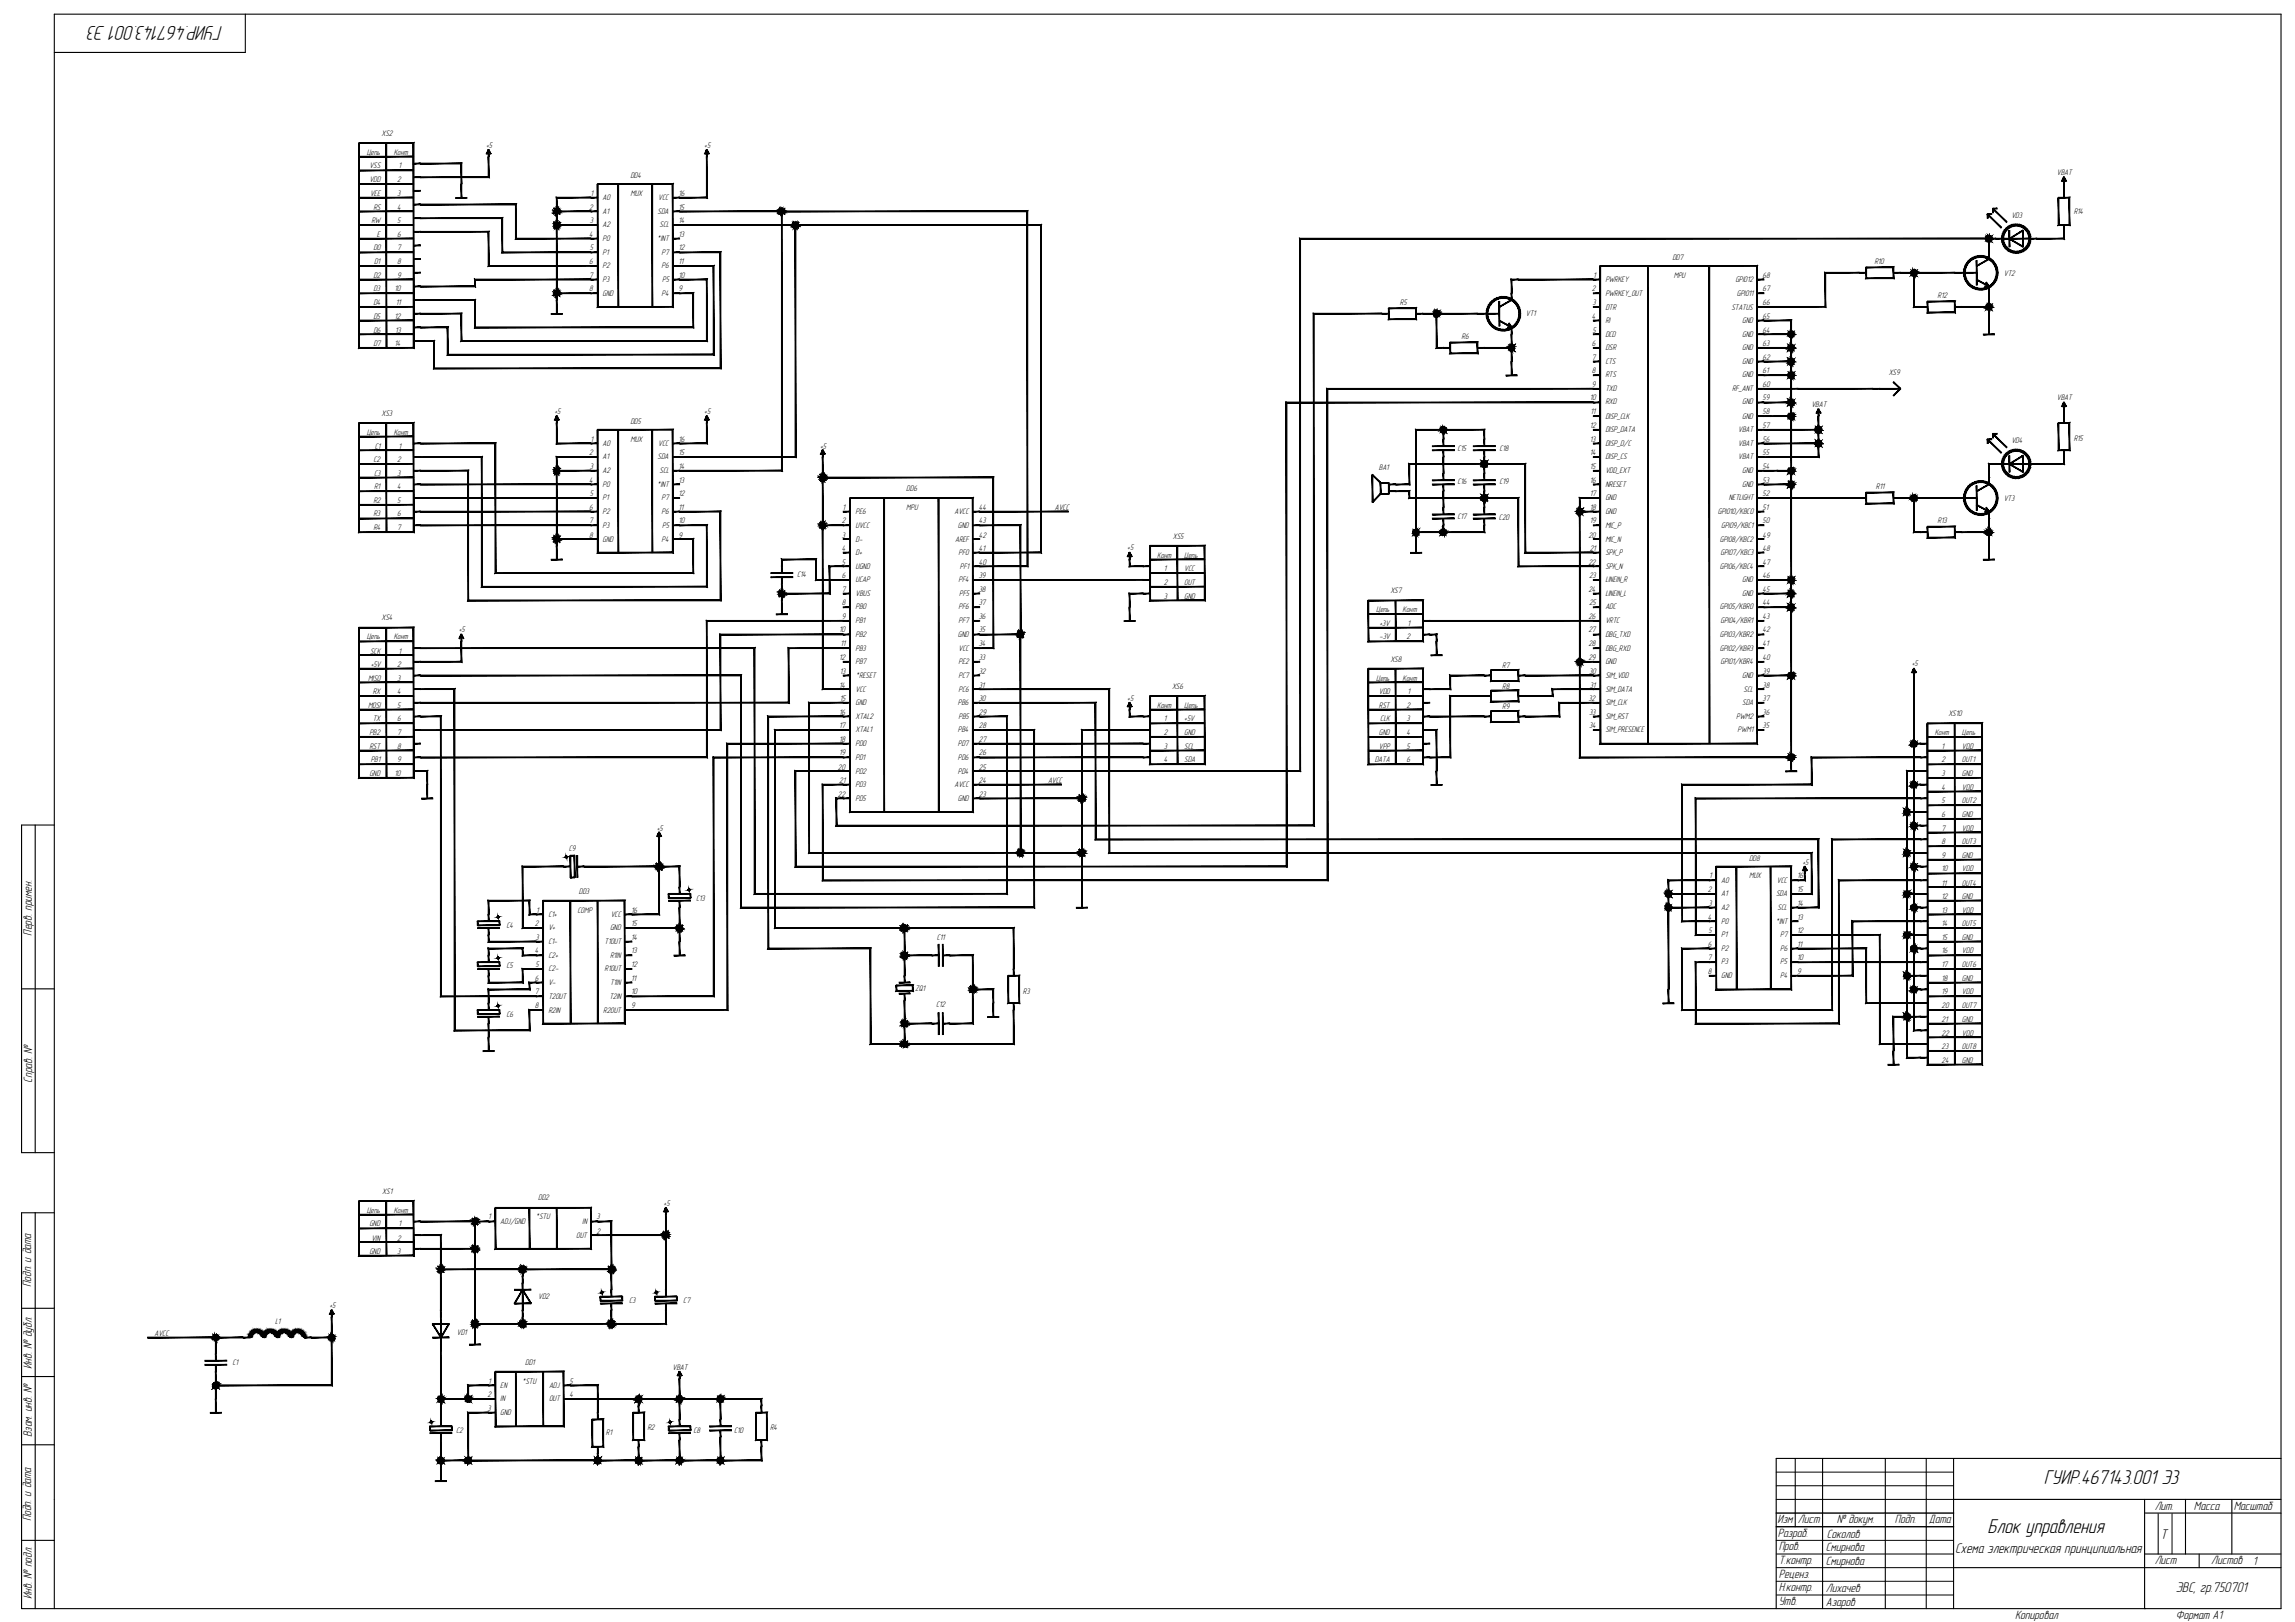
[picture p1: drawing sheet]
<svg xmlns="http://www.w3.org/2000/svg" width="841mm" height="594mm" viewBox="0 0 841 594" stroke-linecap="round" stroke-linejoin="round" font-family="sans-serif">
<defs><g id="words">
<g font-size="7.6">
<text x="81.7" y="9.4" transform="rotate(-180 81.7 9.4)">ГУИР.467143.001 Э3</text>
<text x="749" y="543.7">ГУИР.467143.001 Э3</text>
<text x="728.4" y="561.4">Блок управления</text>
</g>
<g font-size="5.3">
<text x="791.8" y="563.7">Т</text>
<text x="716.5" y="568.9">Схема электрическая принципиальная</text>
<text x="797.4" y="582.9">ЭВС, гр.750701</text>
</g>
<g font-size="4.5">
<text x="11.6" y="342.7" transform="rotate(-90 11.6 342.7)">Перв. примен.</text>
<text x="11.8" y="396.6" transform="rotate(-90 11.8 396.6)">Справ. №</text>
<text x="11.5" y="471.4" transform="rotate(-90 11.5 471.4)">Подп. и дата</text>
<text x="11.7" y="501.4" transform="rotate(-90 11.7 501.4)">Инв. № дубл.</text>
<text x="11.7" y="526.4" transform="rotate(-90 11.7 526.4)">Взам. инв. №</text>
<text x="11.4" y="557.1" transform="rotate(-90 11.4 557.1)">Подп. и дата</text>
<text x="651.4" y="557.7">Изм</text>
<text x="658.9" y="557.8">Лист</text>
<text x="673.1" y="557.8">№ докум.</text>
<text x="694.4" y="557.8">Подп.</text>
<text x="706.9" y="557.8">Дата</text>
<text x="789.6" y="553.1">Лит.</text>
<text x="804" y="553.1">Масса</text>
<text x="818.6" y="553.1">Масштаб</text>
<text x="651.5" y="562.9">Разраб.</text>
<text x="669.4" y="563.4">Соколов</text>
<text x="651.8" y="567.8">Пров.</text>
<text x="669.1" y="568.2">Смирнова</text>
<text x="651.8" y="573">Т.контр.</text>
<text x="669.1" y="573.2">Смирнова</text>
<text x="789.6" y="572.7">Лист</text>
<text x="810.3" y="572.7">Листов</text>
<text x="825.6" y="573.1">1</text>
<text x="651.9" y="578.1">Реценз.</text>
<text x="11.7" y="585.6" transform="rotate(-90 11.7 585.6)">Инв. № подл.</text>
<text x="651.8" y="587.9">Утв.</text>
<text x="651.8" y="582.9">Н.контр.</text>
<text x="669.1" y="583.2">Лихачев</text>
<text x="669.1" y="588.1">Азаров</text>
<text x="738.4" y="592.9">Копировал</text>
<text x="797.4" y="592.9">Формат А1</text>
</g>
<g font-size="3">
<text x="139.8" y="49.7">XS2</text>
<text x="134.4" y="56.7">Цепь</text>
<text x="144.3" y="56.7">Конт</text>
<text x="178.1" y="54.2">+5</text>
<text x="258.1" y="54.2">+5</text>
<text x="135.4" y="61.7">VSS</text>
<text x="146" y="61.7">1</text>
<text x="231" y="65.2">DD4</text>
<text x="753.8" y="64.2">VBAT</text>
<text x="135.4" y="66.6">VDD</text>
<text x="135.6" y="71.9">VEE</text>
<text x="145.5" y="66.6">2</text>
<text x="145.5" y="71.9">3</text>
<text x="216.4" y="71.9">1</text>
<text x="231" y="71.9">MUX</text>
<text x="248.7" y="71.9">16</text>
<text x="136.8" y="76.8">RS</text>
<text x="145.5" y="76.8">4</text>
<text x="215.9" y="76.8">2</text>
<text x="220.8" y="73.3">A0</text>
<text x="241.2" y="73.3">VCC</text>
<text x="248.7" y="76.8">15</text>
<text x="136.1" y="81.8">RW</text>
<text x="145.5" y="81.8">5</text>
<text x="216.1" y="81.8">3</text>
<text x="220.8" y="78.3">A1</text>
<text x="220.8" y="83.3">A2</text>
<text x="240.9" y="78.3">SDA</text>
<text x="241.7" y="83.3">SCL</text>
<text x="248.7" y="81.8">14</text>
<text x="737.1" y="79.8">VD3</text>
<text x="760" y="78.3">R14</text>
<text x="138.1" y="86.8">E</text>
<text x="145.5" y="86.8">6</text>
<text x="215.9" y="86.8">4</text>
<text x="220.8" y="88.3">P0</text>
<text x="240.7" y="88.3">*INT</text>
<text x="248.7" y="86.8">13</text>
<text x="136.8" y="91.7">D0</text>
<text x="145.5" y="91.7">7</text>
<text x="216.1" y="91.7">5</text>
<text x="220.8" y="93.2">P1</text>
<text x="242.5" y="93.2">P7</text>
<text x="248.7" y="91.7">12</text>
<text x="612.9" y="95.2">DD7</text>
<text x="136.8" y="101.7">D2</text>
<text x="137.1" y="96.7">D1</text>
<text x="145.5" y="96.7">8</text>
<text x="145.5" y="101.7">9</text>
<text x="215.9" y="96.7">6</text>
<text x="215.9" y="101.7">7</text>
<text x="220.8" y="98.2">P2</text>
<text x="242.5" y="98.2">P6</text>
<text x="248.7" y="101.7">10</text>
<text x="248.7" y="96.7">11</text>
<text x="583.8" y="101.7">1</text>
<text x="613.4" y="101.7">MPU</text>
<text x="645.9" y="101.7">68</text>
<text x="686.9" y="96.7">R10</text>
<text x="734.3" y="100.9">VT2</text>
<text x="136.8" y="106.7">D3</text>
<text x="144.6" y="106.7">10</text>
<text x="215.9" y="106.7">8</text>
<text x="220.8" y="103.2">P3</text>
<text x="242.7" y="103.2">P5</text>
<text x="248.7" y="106.7">9</text>
<text x="583.3" y="106.7">2</text>
<text x="588.3" y="103.2">PWRKEY</text>
<text x="636" y="103.2">GPIO12</text>
<text x="645.9" y="106.7">67</text>
<text x="136.8" y="111.9">D4</text>
<text x="145.1" y="111.9">11</text>
<text x="220.8" y="108.4">GND</text>
<text x="242.5" y="108.4">P4</text>
<text x="513" y="111.9">R5</text>
<text x="583.6" y="111.9">3</text>
<text x="588.3" y="108.4">PWRKEY_OUT</text>
<text x="588.3" y="113.4">DTR</text>
<text x="634.5" y="113.4">STATUS</text>
<text x="636.5" y="108.4">GPIO11</text>
<text x="645.9" y="111.9">66</text>
<text x="710" y="109.1">R12</text>
<text x="136.8" y="116.8">D5</text>
<text x="144.6" y="116.8">12</text>
<text x="559.1" y="115.9">VT1</text>
<text x="583.3" y="116.8">4</text>
<text x="588.3" y="118.3">RI</text>
<text x="638.5" y="118.3">GND</text>
<text x="645.9" y="116.8">65</text>
<text x="136.8" y="121.8">D6</text>
<text x="144.8" y="121.8">13</text>
<text x="535.6" y="124.3">R6</text>
<text x="583.6" y="121.8">5</text>
<text x="588.3" y="123.3">DCD</text>
<text x="638.5" y="123.3">GND</text>
<text x="645.9" y="121.8">64</text>
<text x="136.8" y="126.8">D7</text>
<text x="144.6" y="126.8">14</text>
<text x="583.3" y="126.8">6</text>
<text x="583.3" y="131.7">7</text>
<text x="588.3" y="128.3">DSR</text>
<text x="638.5" y="128.3">GND</text>
<text x="645.9" y="131.7">62</text>
<text x="645.9" y="126.8">63</text>
<text x="583.3" y="136.7">8</text>
<text x="588.3" y="133.3">CTS</text>
<text x="638.5" y="133.3">GND</text>
<text x="645.9" y="136.7">61</text>
<text x="692.1" y="137.2">XS9</text>
<text x="583.3" y="141.7">9</text>
<text x="588.3" y="138.2">RTS</text>
<text x="588.3" y="143.2">TXD</text>
<text x="634.7" y="143.2">RF_ANT</text>
<text x="638.5" y="138.2">GND</text>
<text x="645.9" y="141.7">60</text>
<text x="582.6" y="146.7">10</text>
<text x="588.3" y="148.2">RXD</text>
<text x="638.5" y="148.2">GND</text>
<text x="645.9" y="146.7">59</text>
<text x="663.8" y="149.1">VBAT</text>
<text x="753.8" y="146.7">VBAT</text>
<text x="139.8" y="152.4">XS3</text>
<text x="203.2" y="151.6">+5</text>
<text x="231" y="155.4">DD5</text>
<text x="258.1" y="151.6">+5</text>
<text x="582.8" y="151.6">11</text>
<text x="588.3" y="153.4">DISP_CLK</text>
<text x="638.5" y="153.4">GND</text>
<text x="645.9" y="151.6">58</text>
<text x="134.4" y="159.3">Цепь</text>
<text x="144.3" y="159.3">Конт</text>
<text x="216.4" y="161.8">1</text>
<text x="231" y="161.8">MUX</text>
<text x="248.7" y="161.8">16</text>
<text x="582.6" y="156.9">12</text>
<text x="582.6" y="161.8">13</text>
<text x="588.3" y="158.4">DISP_DATA</text>
<text x="637" y="158.4">VBAT</text>
<text x="645.9" y="161.8">56</text>
<text x="645.9" y="156.9">57</text>
<text x="760" y="161.3">R15</text>
<text x="137.4" y="164.3">C1</text>
<text x="146" y="164.3">1</text>
<text x="215.9" y="166.8">2</text>
<text x="220.8" y="163.3">A0</text>
<text x="241.2" y="163.3">VCC</text>
<text x="248.7" y="166.8">15</text>
<text x="300.6" y="164.3">+5</text>
<text x="534.1" y="165.3">C15</text>
<text x="549.5" y="165.3">C18</text>
<text x="582.6" y="166.8">14</text>
<text x="588.3" y="163.3">DISP_D/C</text>
<text x="637" y="163.3">VBAT</text>
<text x="645.9" y="166.8">55</text>
<text x="737.1" y="162.3">VD4</text>
<text x="136.8" y="169.3">C2</text>
<text x="145.5" y="169.3">2</text>
<text x="216.1" y="171.8">3</text>
<text x="220.8" y="168.3">A1</text>
<text x="220.8" y="173.3">A2</text>
<text x="240.9" y="168.3">SDA</text>
<text x="241.7" y="173.3">SCL</text>
<text x="248.7" y="171.8">14</text>
<text x="505.3" y="172.3">BA1</text>
<text x="582.6" y="171.8">15</text>
<text x="588.3" y="168.3">DISP_CS</text>
<text x="588.3" y="173.3">VDD_EXT</text>
<text x="637" y="168.3">VBAT</text>
<text x="638.5" y="173.3">GND</text>
<text x="645.9" y="171.8">54</text>
<text x="137.1" y="174.3">C3</text>
<text x="137.1" y="179.2">R1</text>
<text x="145.5" y="174.3">3</text>
<text x="145.5" y="179.2">4</text>
<text x="215.9" y="176.7">4</text>
<text x="220.8" y="178.2">P0</text>
<text x="240.7" y="178.2">*INT</text>
<text x="248.7" y="176.7">13</text>
<text x="332.1" y="179.7">DD6</text>
<text x="534.1" y="177.2">C16</text>
<text x="549.5" y="177.2">C19</text>
<text x="582.6" y="176.7">16</text>
<text x="588.3" y="178.2">NRESET</text>
<text x="638.5" y="178.2">GND</text>
<text x="645.9" y="176.7">53</text>
<text x="687.4" y="179.2">R11</text>
<text x="136.8" y="184.2">R2</text>
<text x="145.5" y="184.2">5</text>
<text x="216.1" y="181.7">5</text>
<text x="220.8" y="183.2">P1</text>
<text x="242.5" y="183.2">P7</text>
<text x="248.7" y="181.7">12</text>
<text x="582.6" y="181.7">17</text>
<text x="588.3" y="183.2">GND</text>
<text x="633.5" y="183.2">NETLIGHT</text>
<text x="645.9" y="181.7">52</text>
<text x="734.3" y="183.6">VT3</text>
<text x="136.8" y="189.2">R3</text>
<text x="145.5" y="189.2">6</text>
<text x="215.9" y="186.7">6</text>
<text x="215.9" y="191.7">7</text>
<text x="220.8" y="188.2">P2</text>
<text x="242.5" y="188.2">P6</text>
<text x="248.7" y="191.7">10</text>
<text x="248.7" y="186.7">11</text>
<text x="308.5" y="191.7">2</text>
<text x="308.8" y="186.7">1</text>
<text x="313.5" y="188.2">PE6</text>
<text x="332.1" y="186.7">MPU</text>
<text x="349.8" y="188.2">AVCC</text>
<text x="358.7" y="191.7">43</text>
<text x="358.7" y="186.7">44</text>
<text x="386.6" y="186.7">AVCC</text>
<text x="534.1" y="190.2">C17</text>
<text x="549.3" y="190.4">C20</text>
<text x="582.6" y="186.7">18</text>
<text x="582.6" y="191.7">19</text>
<text x="588.3" y="188.2">GND</text>
<text x="629.5" y="188.2">GPIO10/KBC0</text>
<text x="645.9" y="191.7">50</text>
<text x="645.9" y="186.7">51</text>
<text x="710" y="191.7">R13</text>
<text x="136.8" y="194.1">R4</text>
<text x="145.5" y="194.1">7</text>
<text x="215.9" y="196.9">8</text>
<text x="220.8" y="193.4">P3</text>
<text x="242.7" y="193.4">P5</text>
<text x="248.7" y="196.9">9</text>
<text x="308.5" y="196.9">3</text>
<text x="313.5" y="193.4">UVCC</text>
<text x="351" y="193.4">GND</text>
<text x="358.7" y="196.9">42</text>
<text x="429.8" y="197.4">XS5</text>
<text x="582.1" y="196.9">20</text>
<text x="588.3" y="193.4">MIC_P</text>
<text x="630.8" y="193.4">GPIO9/KBC1</text>
<text x="645.9" y="196.9">49</text>
<text x="220.8" y="198.4">GND</text>
<text x="242.5" y="198.4">P4</text>
<text x="308.5" y="201.8">4</text>
<text x="313.5" y="198.4">D-</text>
<text x="313.5" y="203.3">D+</text>
<text x="350" y="198.4">AREF</text>
<text x="351.3" y="203.3">PF0</text>
<text x="358.7" y="201.8">41</text>
<text x="413.1" y="201.6">+5</text>
<text x="582.6" y="201.8">21</text>
<text x="588.3" y="198.4">MIC_N</text>
<text x="588.3" y="203.3">SPK_P</text>
<text x="630.3" y="198.4">GPIO8/KBC2</text>
<text x="630.5" y="203.3">GPIO7/KBC3</text>
<text x="645.9" y="201.8">48</text>
<text x="308.5" y="206.8">5</text>
<text x="313.5" y="208.3">UGND</text>
<text x="351.8" y="208.3">PF1</text>
<text x="358.7" y="206.8">40</text>
<text x="424.1" y="204.3">Конт</text>
<text x="426.5" y="209.3">1</text>
<text x="434" y="209.3">VCC</text>
<text x="434" y="204.3">Цепь</text>
<text x="582.1" y="206.8">22</text>
<text x="588.3" y="208.3">SPK_N</text>
<text x="630.3" y="208.3">GPIO6/KBC4</text>
<text x="645.9" y="206.8">47</text>
<text x="292.1" y="211.3">C14</text>
<text x="308.5" y="211.8">6</text>
<text x="313.5" y="213.3">UCAP</text>
<text x="351.3" y="213.3">PF4</text>
<text x="358.7" y="211.8">39</text>
<text x="426.5" y="214.3">2</text>
<text x="434" y="214.3">OUT</text>
<text x="582.3" y="211.8">23</text>
<text x="588.3" y="213.3">LINEIN_R</text>
<text x="638.5" y="213.3">GND</text>
<text x="645.9" y="211.8">46</text>
<text x="308.5" y="216.8">7</text>
<text x="308.5" y="221.7">8</text>
<text x="313.5" y="218.2">VBUS</text>
<text x="351.5" y="218.2">PF5</text>
<text x="358.7" y="221.7">37</text>
<text x="358.7" y="216.8">38</text>
<text x="426.5" y="219.2">3</text>
<text x="434" y="219.2">GND</text>
<text x="509.5" y="217.2">XS7</text>
<text x="582.1" y="216.8">24</text>
<text x="582.3" y="221.7">25</text>
<text x="588.3" y="218.2">LINEIN_L</text>
<text x="638.5" y="218.2">GND</text>
<text x="645.9" y="221.7">44</text>
<text x="645.9" y="216.8">45</text>
<text x="139.8" y="227.2">XS4</text>
<text x="308.5" y="226.7">9</text>
<text x="313.5" y="223.2">PB0</text>
<text x="351.3" y="223.2">PF6</text>
<text x="358.7" y="226.7">36</text>
<text x="504.3" y="224.2">Цепь</text>
<text x="514" y="224.2">Конт</text>
<text x="582.1" y="226.7">26</text>
<text x="588.3" y="223.2">ADC</text>
<text x="630.3" y="223.2">GPIO5/KBR0</text>
<text x="645.9" y="226.7">43</text>
<text x="168.2" y="231.7">+5</text>
<text x="307.5" y="231.7">10</text>
<text x="313.5" y="228.2">PB1</text>
<text x="313.5" y="233.2">PB2</text>
<text x="351" y="233.2">GND</text>
<text x="351.3" y="228.2">PF7</text>
<text x="358.7" y="231.7">35</text>
<text x="505.6" y="229.2">+3V</text>
<text x="515.7" y="229.2">1</text>
<text x="582.1" y="231.7">27</text>
<text x="588.3" y="228.2">VRTC</text>
<text x="588.3" y="233.2">DBG_TXD</text>
<text x="630.3" y="233.2">GPIO3/KBR2</text>
<text x="630.5" y="228.2">GPIO4/KBR1</text>
<text x="645.9" y="231.7">42</text>
<text x="134.4" y="234.2">Цепь</text>
<text x="135.6" y="239.4">SCK</text>
<text x="144.3" y="234.2">Конт</text>
<text x="146" y="239.4">1</text>
<text x="308" y="236.6">11</text>
<text x="313.5" y="238.4">PB3</text>
<text x="351.3" y="238.4">VCC</text>
<text x="358.7" y="236.6">34</text>
<text x="505.6" y="234.2">-3V</text>
<text x="515.5" y="234.2">2</text>
<text x="582.1" y="236.6">28</text>
<text x="588.3" y="238.4">DBG_RXD</text>
<text x="630.3" y="238.4">GPIO2/KBR3</text>
<text x="645.9" y="236.6">41</text>
<text x="135.9" y="244.3">+5V</text>
<text x="145.5" y="244.3">2</text>
<text x="307.5" y="241.9">12</text>
<text x="313.5" y="243.3">PB7</text>
<text x="351.3" y="243.3">PE2</text>
<text x="358.7" y="241.9">33</text>
<text x="509.5" y="242.3">XS8</text>
<text x="550.5" y="244.8">R7</text>
<text x="582.1" y="241.9">29</text>
<text x="588.3" y="243.3">GND</text>
<text x="630.5" y="243.3">GPIO1/KBR4</text>
<text x="645.9" y="241.9">40</text>
<text x="700.6" y="244.1">+5</text>
<text x="134.9" y="249.3">MISO</text>
<text x="145.5" y="249.3">3</text>
<text x="307.5" y="251.8">14</text>
<text x="307.8" y="246.8">13</text>
<text x="313.5" y="248.3">*RESET</text>
<text x="351.3" y="248.3">PC7</text>
<text x="358.7" y="251.8">31</text>
<text x="358.7" y="246.8">32</text>
<text x="504.3" y="249.3">Цепь</text>
<text x="514" y="249.3">Конт</text>
<text x="582.3" y="246.8">30</text>
<text x="582.6" y="251.8">31</text>
<text x="588.3" y="248.3">SIM_VDD</text>
<text x="638.5" y="248.3">GND</text>
<text x="645.9" y="251.8">38</text>
<text x="645.9" y="246.8">39</text>
<text x="136.6" y="254.3">RX</text>
<text x="145.5" y="254.3">4</text>
<text x="307.8" y="256.8">15</text>
<text x="313.5" y="253.3">VCC</text>
<text x="351.3" y="253.3">PC6</text>
<text x="358.7" y="256.8">30</text>
<text x="413.1" y="256.8">+5</text>
<text x="429.5" y="252.3">XS6</text>
<text x="505.3" y="254.3">VDD</text>
<text x="515.7" y="254.3">1</text>
<text x="550.5" y="252.3">R8</text>
<text x="582.1" y="256.8">32</text>
<text x="588.3" y="253.3">SIM_DATA</text>
<text x="639" y="253.3">SCL</text>
<text x="645.9" y="256.8">37</text>
<text x="134.9" y="259.3">MOSI</text>
<text x="145.5" y="259.3">5</text>
<text x="307.5" y="261.7">16</text>
<text x="313.5" y="258.3">GND</text>
<text x="313.5" y="263.2">XTAL2</text>
<text x="351" y="258.3">PB6</text>
<text x="351.3" y="263.2">PB5</text>
<text x="358.7" y="261.7">29</text>
<text x="424.1" y="259.3">Конт</text>
<text x="434" y="259.3">Цепь</text>
<text x="505.3" y="259.3">RST</text>
<text x="515.5" y="259.3">2</text>
<text x="550.5" y="259.7">R9</text>
<text x="582.3" y="261.7">33</text>
<text x="588.3" y="258.3">SIM_CLK</text>
<text x="588.3" y="263.2">SIM_RST</text>
<text x="636.2" y="263.2">PWM2</text>
<text x="638.5" y="258.3">SDA</text>
<text x="645.9" y="261.7">36</text>
<text x="714" y="262.2">XS10</text>
<text x="135.4" y="269.2">PB2</text>
<text x="136.6" y="264.2">TX</text>
<text x="145.5" y="264.2">6</text>
<text x="145.5" y="269.2">7</text>
<text x="307.5" y="266.7">17</text>
<text x="313.5" y="268.2">XTAL1</text>
<text x="351" y="268.2">PB4</text>
<text x="358.7" y="266.7">28</text>
<text x="426.5" y="264.2">1</text>
<text x="426.5" y="269.2">2</text>
<text x="434" y="264.2">+5V</text>
<text x="434" y="269.2">GND</text>
<text x="505.3" y="269.2">GND</text>
<text x="505.8" y="264.2">CLK</text>
<text x="515.5" y="264.2">3</text>
<text x="515.5" y="269.2">4</text>
<text x="582.3" y="266.7">34</text>
<text x="588.3" y="268.2">SIM_PRESENCE</text>
<text x="636.7" y="268.2">PWM1</text>
<text x="645.9" y="266.7">35</text>
<text x="709" y="269.2">Конт</text>
<text x="719" y="269.2">Цепь</text>
<text x="135.4" y="274.2">RST</text>
<text x="145.5" y="274.2">8</text>
<text x="307.5" y="271.7">18</text>
<text x="313.5" y="273.2">PD0</text>
<text x="351" y="273.2">PD7</text>
<text x="358.7" y="271.7">27</text>
<text x="426.5" y="274.2">3</text>
<text x="434" y="274.2">SCL</text>
<text x="505.3" y="274.2">VPP</text>
<text x="515.5" y="274.2">5</text>
<text x="711.5" y="274.2">1</text>
<text x="719" y="274.2">VDD</text>
<text x="135.9" y="279.1">PB1</text>
<text x="145.5" y="279.1">9</text>
<text x="307.1" y="281.9">20</text>
<text x="307.5" y="276.7">19</text>
<text x="313.5" y="278.4">PD1</text>
<text x="351" y="278.4">PD6</text>
<text x="358.7" y="281.9">25</text>
<text x="358.7" y="276.7">26</text>
<text x="426.5" y="279.1">4</text>
<text x="434" y="279.1">SDA</text>
<text x="503.8" y="279.1">DATA</text>
<text x="515.5" y="279.1">6</text>
<text x="711.5" y="279.1">2</text>
<text x="719" y="279.1">OUT1</text>
<text x="135.4" y="284.4">GND</text>
<text x="144.6" y="284.4">10</text>
<text x="307.5" y="286.8">21</text>
<text x="313.5" y="283.4">PD2</text>
<text x="351" y="283.4">PD4</text>
<text x="358.7" y="286.8">24</text>
<text x="384.1" y="286.8">AVCC</text>
<text x="711.5" y="284.4">3</text>
<text x="719" y="284.4">GND</text>
<text x="307.1" y="291.8">22</text>
<text x="313.5" y="288.3">PD3</text>
<text x="313.5" y="293.3">PD5</text>
<text x="349.8" y="288.3">AVCC</text>
<text x="351" y="293.3">GND</text>
<text x="358.7" y="291.8">23</text>
<text x="711.5" y="289.3">4</text>
<text x="719" y="289.3">VDD</text>
<text x="711.5" y="294.3">5</text>
<text x="711.5" y="299.3">6</text>
<text x="719" y="294.3">OUT2</text>
<text x="719" y="299.3">GND</text>
<text x="240.7" y="304.2">+5</text>
<text x="711.5" y="304.2">7</text>
<text x="719" y="304.2">VDD</text>
<text x="208.4" y="311.7">C9</text>
<text x="711.5" y="309.2">8</text>
<text x="719" y="309.2">OUT3</text>
<text x="641" y="315.2">DD8</text>
<text x="660.6" y="316.7">+5</text>
<text x="711.5" y="314.2">9</text>
<text x="719" y="314.2">GND</text>
<text x="626.3" y="321.6">1</text>
<text x="630.8" y="323.4">A0</text>
<text x="641" y="321.6">MUX</text>
<text x="651.1" y="323.4">VCC</text>
<text x="658.6" y="321.6">16</text>
<text x="711.5" y="319.1">10</text>
<text x="719" y="319.1">VDD</text>
<text x="212.1" y="327.3">DD3</text>
<text x="255.1" y="329.8">C13</text>
<text x="625.8" y="326.8">2</text>
<text x="630.8" y="328.3">A1</text>
<text x="650.9" y="328.3">SDA</text>
<text x="658.6" y="326.8">15</text>
<text x="711.5" y="324.4">11</text>
<text x="711.5" y="329.3">12</text>
<text x="719" y="324.4">OUT4</text>
<text x="719" y="329.3">GND</text>
<text x="196.5" y="334.3">1</text>
<text x="201" y="335.8">C1+</text>
<text x="211.6" y="334.3">COMP</text>
<text x="223.8" y="335.8">VCC</text>
<text x="231.3" y="334.3">16</text>
<text x="626.1" y="331.8">3</text>
<text x="630.8" y="333.3">A2</text>
<text x="651.4" y="333.3">SCL</text>
<text x="658.6" y="331.8">14</text>
<text x="711.5" y="334.3">13</text>
<text x="719" y="334.3">VDD</text>
<text x="185.6" y="339.8">C4</text>
<text x="196" y="339.3">2</text>
<text x="201" y="340.8">V+</text>
<text x="223.6" y="340.8">GND</text>
<text x="231.3" y="339.3">15</text>
<text x="625.8" y="336.8">4</text>
<text x="626.1" y="341.8">5</text>
<text x="630.8" y="338.3">P0</text>
<text x="650.6" y="338.3">*INT</text>
<text x="658.6" y="341.8">12</text>
<text x="658.6" y="336.8">13</text>
<text x="711.5" y="339.3">14</text>
<text x="719" y="339.3">OUT5</text>
<text x="196.2" y="344.2">3</text>
<text x="201" y="345.7">C1-</text>
<text x="221.6" y="345.7">T1OUT</text>
<text x="231.3" y="344.2">14</text>
<text x="343.3" y="344.2">C11</text>
<text x="625.8" y="346.7">6</text>
<text x="630.8" y="343.2">P1</text>
<text x="652.4" y="343.2">P7</text>
<text x="658.6" y="346.7">11</text>
<text x="711.5" y="344.2">15</text>
<text x="719" y="344.2">GND</text>
<text x="196" y="349.2">4</text>
<text x="201" y="350.7">C2+</text>
<text x="223.6" y="350.7">R1IN</text>
<text x="231.3" y="349.2">13</text>
<text x="625.8" y="351.7">7</text>
<text x="630.8" y="348.2">P2</text>
<text x="630.8" y="353.2">P3</text>
<text x="652.4" y="353.2">P5</text>
<text x="652.4" y="348.2">P6</text>
<text x="658.6" y="351.7">10</text>
<text x="711.5" y="349.2">16</text>
<text x="719" y="349.2">VDD</text>
<text x="185.6" y="354.7">C5</text>
<text x="196" y="359.2">6</text>
<text x="196.2" y="354.2">5</text>
<text x="201" y="355.7">C2-</text>
<text x="221.6" y="355.7">R1OUT</text>
<text x="231.3" y="359.2">11</text>
<text x="231.3" y="354.2">12</text>
<text x="625.8" y="356.7">8</text>
<text x="630.8" y="358.2">GND</text>
<text x="652.4" y="358.2">P4</text>
<text x="658.6" y="356.7">9</text>
<text x="711.5" y="354.2">17</text>
<text x="711.5" y="359.2">18</text>
<text x="719" y="354.2">OUT6</text>
<text x="719" y="359.2">GND</text>
<text x="196" y="364.1">7</text>
<text x="201" y="360.6">V-</text>
<text x="201" y="365.9">T2OUT</text>
<text x="223.3" y="365.9">T2IN</text>
<text x="223.6" y="360.6">T1IN</text>
<text x="231.3" y="364.1">10</text>
<text x="335.4" y="362.9">ZQ1</text>
<text x="374.9" y="363.9">R3</text>
<text x="711.5" y="364.1">19</text>
<text x="719" y="364.1">VDD</text>
<text x="196" y="369.3">8</text>
<text x="201" y="370.8">R2IN</text>
<text x="221.1" y="370.8">R2OUT</text>
<text x="231.3" y="369.3">9</text>
<text x="343.1" y="368.9">C12</text>
<text x="711.5" y="369.3">20</text>
<text x="719" y="369.3">OUT7</text>
<text x="185.6" y="372.3">C6</text>
<text x="711.5" y="374.3">21</text>
<text x="719" y="374.3">GND</text>
<text x="711.5" y="379.3">22</text>
<text x="719" y="379.3">VDD</text>
<text x="711.5" y="384.3">23</text>
<text x="711.5" y="389.2">24</text>
<text x="719" y="384.3">OUT8</text>
<text x="719" y="389.2">GND</text>
<text x="140.1" y="437.2">XS1</text>
<text x="197.2" y="439.7">DD2</text>
<text x="243.2" y="441.7">+5</text>
<text x="134.4" y="444.1">Цепь</text>
<text x="135.4" y="449.1">GND</text>
<text x="144.3" y="444.1">Конт</text>
<text x="146" y="449.1">1</text>
<text x="178.8" y="446.6">1</text>
<text x="183.3" y="448.4">ADJ/GND</text>
<text x="196.2" y="446.6">*STU</text>
<text x="213.4" y="448.4">IN</text>
<text x="218.6" y="446.6">3</text>
<text x="136.1" y="454.3">VIN</text>
<text x="145.5" y="454.3">2</text>
<text x="211.1" y="453.4">OUT</text>
<text x="218.6" y="451.9">2</text>
<text x="135.4" y="459.3">GND</text>
<text x="145.5" y="459.3">3</text>
<text x="120.7" y="479.2">+5</text>
<text x="197.2" y="475.7">VD2</text>
<text x="230.5" y="477.2">C3</text>
<text x="250.4" y="477.2">C7</text>
<text x="100.8" y="484.9">L1</text>
<text x="56.6" y="489.1">AVCC</text>
<text x="167.4" y="488.9">VD1</text>
<text x="85.2" y="499.8">C1</text>
<text x="192.5" y="499.8">DD1</text>
<text x="246.4" y="501.8">VBAT</text>
<text x="178.8" y="506.8">1</text>
<text x="183.3" y="508.3">EN</text>
<text x="191.3" y="506.8">*STU</text>
<text x="201.2" y="508.3">ADJ</text>
<text x="208.6" y="506.8">5</text>
<text x="178.6" y="511.8">2</text>
<text x="183.3" y="513.2">IN</text>
<text x="201.2" y="513.2">OUT</text>
<text x="208.6" y="511.8">4</text>
<text x="178.6" y="516.7">3</text>
<text x="183.3" y="518.2">GND</text>
<text x="167.2" y="524.7">C2</text>
<text x="222.1" y="525.7">R1</text>
<text x="237.2" y="523.7">R2</text>
<text x="254.1" y="524.7">C8</text>
<text x="269" y="524.7">C10</text>
<text x="282.2" y="523.7">R4</text>
</g>
</g></defs>
<g fill="none" stroke="#000" stroke-width=".4">
<path d="M89.9 5.2v14h-70M12.9 302.2v120M19.9 302.2h-12v120h12M7.9 362.2h12M12.9 444.2v145M19.9 444.2h-12v145h828v-584h-816v584M7.9 479.2h12M7.9 504.2h12M7.9 529.2h12M657.9 534.2v25M667.9 534.2v55M690.9 534.2v55"/>
<path d="M705.9 534.2v55M715.9 534.2v55M835.9 534.2h-185v55M715.9 549.2h120M785.9 549.2v40M785.9 554.2h50M800.9 549.2v20M817.9 549.2v20M7.9 564.2h12M715.9 574.2h120M785.9 569.2h50M805.9 569.2v5"/>
</g>
<path d="M790.9 554.4v14.8M796 554.4v14.8M650.9 574.2h65M650.9 569.2h65M650.9 579.2h65M650.9 564.2h65M650.9 584.2h65" fill="none" stroke="#000" stroke-width=".37"/>
<!-- layer: 0 -->
<path d="M650.9 539.2h65M650.9 544.2h65M650.9 549.2h65M785.9 589.2h.1" fill="none" stroke="#000" stroke-width=".37"/>
<path d="M650.9 559.2h65M650.9 554.2h65" fill="none" stroke="#000" stroke-width=".51"/>
<!-- layer: Sheet -->
<g fill="#000" stroke="#000" stroke-width=".37">
<path d="M203.5 77.8l.2-.2zM203.4 77.3l.2 .1zM203.5 77.1l.2 .1zM203.4 77.7l.3-.1zM203.7 76.9l.2 .2zM203.7 76.8l.1 .2zM203.8 77.8v.2zM203.9 76.7l.1 .3zM204 77.9l-.1 .2zM204.3 76.8l-.1 .2zM204.2 77.8l.2 .2zM204.4 77.2h.3z"/>
<path d="M204.4 77.6l.3 .1zM204.2 77.7l.2 .3zM204 77.4h.5l-.1 .2zM204.5 77.4l.2-.1zM204.6 77l-.2 .2zM285.9 77.7l.3-.1zM285.9 77.5h.3zM286 77.3h.2zM286 77.7l.2-.1zM286 77.1l.2 .1zM285.9 77.3l.2 .1zM285.9 77.5h.2z"/>
<path d="M285.9 77.1l.2 .1zM285.9 77.2l.2 .1zM285.9 77.7l.2-.1zM286 77l.2 .2zM285.9 77.7h.3zM286.1 77.9l.1-.2zM286.3 77.8l-.2 .1zM286.2 76.8l.1 .2zM286.3 77.8l-.1 .2zM286.4 76.7l.1 .3zM286.5 77.9l-.1 .2zM286.8 76.8l-.1 .2z"/>
<path d="M286.7 77.8l.2 .2zM286.9 77.2h.2zM286.9 77.6l.2 .1zM286.7 77.7l.2 .3zM286.5 77.4h.5l-.1 .2zM286.9 77.4l.3-.1zM286.8 77.2l.3-.1zM203.5 82l.3 .2zM203.4 82.6h.2zM203.5 82.1l.2 .1zM203.4 82.7l.3-.1zM203.8 82.7l-.1 .2z"/>
<path d="M203.8 82.7v.2zM203.8 82.7l-.1 .3zM203.7 81.9l.1 .1zM203.7 81.8l.1 .2zM203.9 82.7v.3zM203.9 82.8l-.1 .2zM203.9 81.8l.1 .2zM204 82.8l-.1 .3zM204.2 82.8l.1 .2zM204.1 82.7l.1 .3zM204.3 81.8l-.1 .2zM204.4 81.8l-.2 .2z"/>
<path d="M204.3 82.7l.1 .2zM204.2 82.7l.1 .2zM204.4 82.6l.3 .1zM204.4 81.9l-.2 .2zM204.4 82.2h.3zM204 82.4h.5l-.1 .2zM204.4 82.2l.2-.1zM204.5 82.6l.2 .1zM291 82l.2 .2zM290.9 82.1l.2 .1zM290.9 82.6h.2zM290.9 82.7l.2-.1z"/>
<path d="M291.3 82.7l-.1 .2zM291.2 82.7v.3zM291.1 81.9l.2 .1zM291.2 81.8l.1 .2zM291.3 82.8l-.1 .2zM291.4 82.7v.3zM291.4 82.8l-.1 .2zM291.6 82.9l.1 .1zM291.6 82.7v.3zM291.8 81.8l-.1 .2zM291.9 81.8l-.2 .2zM291.7 82.7l.2 .2z"/>
<path d="M291.7 82.7l.1 .2zM291.7 82.7l.1 .3zM291.9 81.9l-.2 .2zM291.9 82.2h.2zM291.9 82.2l.2-.1zM291.9 82.6l.2 .1zM291.5 82.4h.5l-.1 .2zM291.8 82.2l.2-.1zM700.8 99.8l.2 .1zM700.8 99.7l.3 .1zM700.7 99.8l.2 .1zM700.7 100h.2z"/>
<path d="M700.9 99.6l.2 .2zM700.9 99.5l.2 .2zM700.8 99.5l.2 .2zM700.8 99.4l.2 .2zM700.8 99.4l.2 .3zM701 99.5l.3 .2zM700.9 99.4l.2 .2zM701 99.3l.1 .2zM701.1 99.4l.1 .2zM701.2 99.4l.1 .2zM701.2 99.3l.1 .2zM701.5 99.3v.2z"/>
<path d="M701.6 99.4l-.1 .2zM701.7 99.4l-.1 .2zM701.5 99.6l.2-.2zM701.7 99.7l.2-.3zM701.8 99.8l.2-.1zM701.8 100l.2 .1zM701.6 99.7l.3-.1zM701.7 99.8l.2-.1zM701.7 99.7h.2zM728.3 87.2l.3 .1zM728.5 87.5l-.2 .2zM728.3 87.3l.2 .1z"/>
<path d="M728.3 87.6l.2-.1zM728.2 87.3l.2 .1zM728.2 87.5h.2zM728.4 87.7l.2-.2zM728.4 87l.2 .2zM728.5 87.6l-.1 .2zM728.3 87.1l.2 .1zM728.3 87l.2 .1zM728.5 87l.2 .2zM728.5 87.7l-.2 .2zM728.3 87.7h.2l-.2 .2zM728.3 87.7l.2-.1z"/>
<path d="M728.3 87l.2 .2zM728.6 87.7l-.1 .2zM728.4 87h.2zM728.5 86.8l.1 .2zM728.6 86.9l.2 .1zM728.7 87.7l-.1 .3zM728.4 87.9l.2-.2zM728.6 87.7v.2zM728.6 87.8l-.2 .2zM728.5 86.9l.2 .2zM728.7 87.7v.3zM728.7 86.8l.1 .3z"/>
<path d="M728.8 87.9l-.1 .2zM728.7 86.7l.1 .3zM728.9 86.7v.3zM729 87.8l.1 .3zM729 86.8l-.1 .3zM729 87.7l.1 .3zM729.2 86.8l-.1 .2zM729.1 87l.2-.2zM729 87.7l.1 .2zM729.1 86.9l-.1 .2zM729.1 87.8l.2 .2zM728.9 87.8l.2 .2z"/>
<path d="M729.2 87l-.2 .2zM729.2 86.8v.2zM729.2 87.2l.2-.2zM729.2 87.7l.2 .2zM729 87.8l.2 .2zM729.3 87.3l.2-.1zM729.3 87.5l.2 .1zM729 87.1l.3-.1zM729.3 87.2l.2-.2zM729.1 87.2l.2-.1zM729.1 87.6l.2 .1zM729.2 87.2h.2z"/>
<path d="M729.2 87.6l.2 .1zM729.2 87.3l.2-.1zM729 87.4h.5l-.1 .2zM729.2 87.5l.2 .1zM203.5 107.7l.2-.1zM203.5 107.1l.2 .1zM203.4 107.7l.3-.1zM203.7 106.9l.2 .2zM203.7 106.8l.1 .2zM203.8 107.8v.2zM203.9 106.7l.1 .3zM204 107.9l-.1 .2z"/>
<path d="M204.3 106.8l-.1 .2zM204.2 107.8l.2 .2zM204.4 107.2h.3zM204.4 107.6l.3 .1zM204.2 107.7l.2 .3zM204 107.4h.5l-.1 .2zM204.6 107l-.2 .2zM525.9 114.8l.2 .1zM525.9 114.7l.2 .1zM525.9 115.2l.2-.1zM525.9 115.1l.2-.1zM525.8 115h.2z"/>
<path d="M526.1 115.1l-.1 .3zM525.8 114.8l.2 .1zM526 114.5l.2 .2zM526 115.2l.2-.2zM525.9 114.5l.1 .1zM526 115.2l-.1 .2zM525.8 115.2l.2-.1zM526.1 114.5l.2 .2zM525.9 115.2h.2l-.2 .2zM525.8 114.6l.3 .1zM525.9 114.5l.2 .1zM526.2 115.2l-.1 .2z"/>
<path d="M526 114.5l.2 .1zM526.1 114.3l.1 .2zM526.3 115.2l-.1 .3zM526.2 115.2l-.1 .3zM526.2 115.2v.2zM526 115.5l.2-.2zM526.1 114.4l.2 .2zM526.3 115.2v.3zM526.3 114.3l.1 .3zM526.4 115.3l-.1 .3zM526.3 114.2l.1 .3zM526.5 114.2v.3z"/>
<path d="M526.5 115.4l.1 .2zM526.6 114.3l-.1 .3zM526.5 115.2l.1 .3zM526.7 114.3v.2zM526.9 114.3l-.2 .3zM526.7 115.3l.2 .2zM526.6 115.2l.1 .2zM526.5 115.3l.2 .2zM526.7 114.3l-.1 .3zM526.7 114.4l-.2 .2zM526.8 114.6l.2-.1zM526.8 115.2l.2 .2z"/>
<path d="M526.6 114.6l.2-.1zM526.8 114.8l.3-.1zM526.8 115l.3 .1zM526.9 114.7l.1-.2zM526.7 114.7l.2-.1zM526.5 114.9h.5l-.1 .2zM526.7 114.8l.3-.1zM526.7 115.1l.3 .1zM526.7 115.1l.3 .2zM526.7 114.7h.3zM526.8 114.7h.2zM526.8 115l.2 .1z"/>
<path d="M701 100l-.2 .2zM700.8 100.1l.2-.1zM700.9 100.2l.2-.2zM701 100.1l-.1 .2zM700.8 100.2h.2l-.2 .2zM700.8 100.2l.2-.1zM700.8 100.4l.2-.2zM701.1 100.2l-.1 .2zM701.1 100.3l-.1 .2zM701.2 100.2l-.1 .2zM701.1 100.2v.3zM701.2 100.2v.3z"/>
<path d="M701.3 100.3l-.1 .3zM701.5 100.4l.1 .2zM701.5 100.2l.1 .3zM701.6 100.3l.3 .2zM701.5 100.2l.1 .2zM701.7 100.2l.2 .2zM701.6 100.2l.1 .2zM701.7 100.1l.2 .1zM701.6 100.1l.3 .2zM701.5 99.9h.5l-.1 .2zM701.7 100l.2 .1zM728.3 112.1l.3 .2z"/>
<path d="M728.3 112.7l.3-.1zM728.3 112.3h.2zM728.3 112.6l.2-.1zM728.2 112.3h.2zM728.4 112.1l.2 .2zM728.4 112l.1 .2zM728.5 112.6l-.1 .2zM728.2 112.5h.2zM728.3 112l.2 .2zM728.3 111.9l.2 .2zM728.5 112.8l.2-.2zM728.3 112.8l.2-.1z"/>
<path d="M728.3 112.7l.2-.1zM728.3 112.7h.2zM728.5 112l.2 .1zM728.6 111.9l.1 .2zM728.7 112.7l-.1 .3zM728.6 112.8l-.1 .2zM728.4 112.9l.2-.1zM728.4 111.9l.2 .2zM728.4 111.8l.2 .2zM728.5 113l.2-.2zM728.7 111.9l.1 .2zM728.7 112.7v.3z"/>
<path d="M728.7 111.7l.1 .3zM728.8 112.8l-.1 .3zM728.9 112.9l.1 .2zM729 111.7v.3zM728.9 112.7l.1 .3zM729.1 111.9l-.1 .2zM729.1 112.8l.2 .2zM729.2 111.9l-.1 .1zM729.2 112.7l.2 .1zM729.2 112.8l.1 .2zM729 112.7l.2 .2zM728.9 112.8l.3 .2z"/>
<path d="M729.2 112.2l.2-.3zM729.2 111.9l-.1 .2zM729.3 112.3l.2-.1zM729.3 112.5l.2 .1zM729.3 112.7l.2 .1zM729 112.7l.3 .2zM729.1 112.2l.2-.1zM729.1 112.5l.2 .3zM729.2 112.1h.2zM729.2 112.6l.2 .1zM729.2 112.3l.2-.2zM729 112.4h.5l-.1 .2z"/>
<path d="M729.2 112.2h.2zM729.2 112.5l.2 .1zM553.3 127.2l.3 .1zM553.3 127.7l.3-.1zM553.4 127.3h.2zM553.4 127.6l.2-.1zM553.3 127.5h.2zM553.5 127.1l.1 .2zM553.6 127.5l-.1 .2zM553.3 127.3h.2zM553.5 127l.1 .2zM553.6 127.6l-.1 .2z"/>
<path d="M553.3 127l.2 .2zM553.3 126.9l.2 .2zM553.3 127.7h.2l-.2 .2zM553.3 127.7l.2-.1zM553.3 126.9l.3 .3zM553.6 127.7l-.3 .2zM553.6 126.9l.2 .3zM553.7 127.7l-.1 .2zM553.5 126.9l.1 .2zM553.5 127.9l.1-.2zM553.5 126.8l.2 .2zM553.7 126.9l.1 .2z"/>
<path d="M553.8 127.7l-.1 .2zM553.7 127.7v.2zM553.7 127.8l-.2 .2zM553.7 127.7v.3zM553.7 126.8l.1 .2zM553.8 127.9l-.1 .1zM554 126.8v.2zM554 127.8l.1 .2zM554.1 126.9l-.1 .2zM554 127.7l.1 .3zM554.2 126.9l-.1 .2zM554.1 127.7l.1 .2z"/>
<path d="M554.3 126.9l-.1 .2zM554.2 127.8l.2 .2zM554.1 127.7l.1 .3zM554.1 127.1l.2-.2zM554.3 127.2l.2-.3zM554.3 127.7l.2 .2zM554.3 127.3l.3-.1zM554.3 127.5l.3 .1zM554.2 127.2l.2-.1zM554.2 127.6l.2 .1zM554 127.4h.5l-.1 .2zM554.2 127.2h.2z"/>
<path d="M554.2 127.3l.3-.1zM554.2 127.6l.3 .1zM554.3 127.2h.2zM554.3 127.5l.2 .1zM655.8 137.1l.3 .2zM655.8 137.7l.3-.1zM655.8 132.2l.3 .1zM655.8 132.6l.3-.1zM655.8 127.2l.3 .1zM655.8 127.6l.3-.1zM655.8 122.1l.3 .1zM655.8 122.7l.3-.1z"/>
<path d="M655.8 132.7l.3-.1zM655.8 127.7l.3-.1zM655.9 137.2l.2 .1zM655.9 137.1l.2 .1zM655.9 137.8l.2-.2zM655.9 137.6l.2-.1zM655.9 132.2l.2 .1zM655.9 132.7l.2-.1zM655.9 127.2l.2 .1zM655.9 127.7l.2-.1zM655.9 122.2l.2 .1zM655.9 122.1l.2 .1z"/>
<path d="M655.9 122.6l.2-.1zM655.9 137.7l.2-.1zM655.9 132.1l.2 .1zM655.9 127.1l.2 .1zM656.1 127.6l-.2 .1zM655.9 122.2h.2zM655.9 122.6h.2zM655.8 122.8l.3-.2zM655.8 137.2l.1 .1zM655.8 137.5h.1zM655.8 132.5h.1zM655.8 122.2l.1 .1z"/>
<path d="M655.9 122.9l.3-.1zM655.9 122.7l.2-.2zM655.8 132.2l.2 .1zM655.8 127.2l.2 .1zM655.8 127.5h.2zM655.8 122.5h.2zM655.8 137l.2 .1zM655.8 121.9l.2 .2zM655.8 122.6h.2l-.2 .2zM655.8 131.9l.2 .3zM656.2 132.7l-.2 .2zM655.8 132.7h.2z"/>
<path d="M655.8 126.9l.2 .3zM656 126.9l.2 .3zM655.8 127.7h.2zM656.1 136.9l.1 .3zM656.2 137.7l-.1 .2zM656.1 131.9l.1 .3zM656.2 127.7l-.1 .2zM656.1 121.9l.1 .3zM656.1 136.9l.1 .2zM656.2 137.7l-.1 .3zM656.1 131.9l.1 .2zM655.9 123l.2-.2z"/>
<path d="M655.9 122.9l.2-.1zM655.9 136.8l.2 .3zM656.1 137.7v.3zM655.9 138l.2-.2zM655.9 131.9l.2 .2zM656.2 132.7l-.1 .2zM656.1 132.7v.3zM655.9 133l.2-.2zM655.9 126.9l.2 .2zM656.1 126.9l.1 .2zM656.1 127.7v.3zM655.9 128l.2-.2z"/>
<path d="M655.9 121.8l.2 .3zM656.1 121.9l.1 .2zM656.2 122.7l-.1 .3zM656.2 136.8l.1 .3zM656.2 137.7v.3zM656.2 131.9l.1 .2zM656.2 132.7v.3zM656.2 126.9l.1 .2zM656.2 127.7v.3zM656.2 121.9l.1 .2zM656.2 122.8l-.2 .2zM656.2 122.8v.2z"/>
<path d="M656.2 136.8l.1 .2zM656.3 137.8l-.1 .3zM656.2 131.8l.1 .2zM656.3 132.8l-.1 .3zM656.2 126.8l.1 .2zM656.3 127.8l-.1 .2zM656.2 121.8l.1 .2zM656.3 122.9l-.1 .2zM656.4 122.8l.1 .3zM656.5 136.8v.2zM656.5 137.9l.1 .2zM656.5 131.8v.2z"/>
<path d="M656.5 132.9l.1 .2zM656.5 126.8v.2zM656.5 127.9l.1 .1zM656.5 121.8v.2zM656.4 122.8l.1 .2zM656.6 136.8l-.1 .3zM656.5 137.7l.1 .3zM656.6 131.9l-.1 .2zM656.5 132.7l.1 .3zM656.6 126.9l-.1 .2zM656.5 127.7l.1 .3zM656.6 121.9l-.1 .2z"/>
<path d="M656.6 122.8l.1 .2zM656.5 132.8l.1 .1zM656.5 127.7l.1 .2zM656.5 122.8l.1 .2zM656.6 136.9l-.1 .2zM656.6 137.7l.2 .3zM656.6 137.8l.2 .2zM656.8 131.9l-.2 .2zM656.6 132.8l.2 .2zM656.6 127.8l.2 .2zM656.5 127.7l.1 .1zM656.8 136.8l-.1 .3z"/>
<path d="M656.7 132.7l.1 .3zM656.8 126.9l-.1 .2zM656.7 127.7l.1 .3zM656.8 121.8l-.1 .3zM656.7 122.8l.1 .2zM656.7 122.8l.2 .1zM656.7 136.9l-.2 .3zM656.5 137.7l.2 .2zM656.7 131.9l-.2 .3zM656.5 132.7l.2 .2zM656.7 126.9l-.2 .3zM656.5 127.7l.2 .2z"/>
<path d="M656.7 121.9l-.2 .3zM656.7 122.6l.3 .1zM656.9 137l-.2 .2zM656.7 137.7l.3 .2zM656.9 131.9l-.2 .3zM656.7 132.7l.3 .2zM656.9 126.9l-.2 .3zM656.7 127.7l.3 .2zM656.9 121.9l-.2 .3zM656.7 122.7l.3 .1zM656.8 127.2l.2-.2zM656.8 127.6l.2 .2z"/>
<path d="M656.8 122.7l.2 .1zM656.8 132.1l.2-.2zM656.8 132.2l.2-.2zM656.8 132.6l.2 .2zM656.8 132.7l.2 .2zM656.8 127.1l.2-.2zM656.8 127.7l.2 .2zM656.6 122.6l.2 .2zM656.6 122.6l.2 .3zM656.8 137.1l.2-.1zM656.8 137.2l.2-.2zM656.8 137.4l.3-.1z"/>
<path d="M656.8 137.5l.3 .1zM656.8 137.6l.2 .2zM656.8 137.7l.2 .2zM656.8 132l-.1 .3zM656.8 132.5l.3 .1zM656.7 132.6l.1 .2zM656.8 127l-.1 .2zM656.8 127.3h.3zM656.7 127.6l.1 .2zM656.8 122.1l.2-.2zM656.8 122.2l.2-.2zM656.8 122.4l.3-.2z"/>
<path d="M656.8 137l-.1 .3zM656.7 137.6l.1 .2zM656.8 122l-.1 .2zM656.7 132.1v.2zM656.9 132.3h.2zM656.7 132.5l.2 .2zM656.9 127.5l.2 .1zM656.7 127.5l.2 .2zM656.9 122.5l.2 .1zM656.7 137.1h.2l-.2 .2zM656.7 137.5l.2 .2zM656.7 122.1h.2l-.2 .2z"/>
<path d="M656.5 137.4h.5l-.1 .2zM656.5 132.4h.5l-.1 .2zM656.5 127.4h.5l-.1 .2zM656.5 122.4h.5l-.1 .2zM656.7 132.3h.2zM656.7 127.3h.2zM656.7 127.5l.2 .1zM656.7 132.3l.3-.1zM656.7 132.6l.3 .1zM656.7 127.3l.3-.1zM656.7 127.6l.3 .1zM656.7 137.3h.3z"/>
<path d="M656.7 137.5l.3 .1zM656.7 132.5l.3 .1zM656.7 122.2h.3zM656.7 122.5l.3 .1zM656.7 137.3l.3-.2zM656.8 137.5l.2 .2zM656.7 122.2l.3-.1zM528.4 157.1l.2 .2zM528.4 157.6l.2-.1zM528.4 157.8l.3-.2zM528.4 157.2l.2 .1zM528.6 157.5l-.2 .2z"/>
<path d="M528.4 157.7l.2-.1zM528.3 157.2l.2 .1zM528.5 157.1l.2 .2zM528.3 157l.2 .2zM528.3 157.5h.2zM528.5 157l.3 .1zM528.5 157l.1 .1zM528.7 157.7l-.1 .2zM528.5 156.8l.1 .2zM528.6 156.9l.2 .2zM528.6 156.8l.2 .3zM528.8 157.7l-.2 .3z"/>
<path d="M528.7 157.8l-.2 .2zM528.5 156.8l.2 .3zM528.7 157.7v.2zM528.5 156.8l.2 .2zM528.8 157.7v.3zM528.8 156.8l.1 .3zM528.8 157.9v.2zM528.8 156.7l.1 .3zM529 156.7v.3zM529 157.8l.1 .3zM529.1 156.9l-.1 .2zM529.2 156.8l-.1 .2z"/>
<path d="M529 157.7l.1 .3zM529.2 157.1l.2-.3zM529.1 157.7l.1 .2zM529 157l.2-.1zM529.2 157.8l.2 .2zM529 157.8l.2 .2zM529 157.1l.2-.1zM529.4 157l-.2 .2zM529.1 157.7l.2 .3zM529.3 157.7l.2 .2zM529.3 157.2l.2-.2zM529.3 157.5l.3 .1z"/>
<path d="M529.1 157.1l.2-.1zM529.4 157.3l.2-.1zM529.2 157.2l.2-.1zM529.2 157.2h.2zM529.2 157.6l.2 .1zM529 157.4h.5l-.1 .2zM529.3 157.2h.1zM529.3 157.6l.1 .2zM529.3 157.5l.2 .2zM529.3 157.5l.2 .1zM529.2 157.3l.3-.2zM655.8 152.1l.3 .2z"/>
<path d="M655.8 152.7l.3-.1zM655.8 147.2l.3 .1zM655.8 147.6l.3-.1zM655.8 152l.3 .2zM655.8 147.7l.3-.1zM655.9 152.2l.2 .1zM655.9 152.8l.2-.2zM655.9 152.6l.2-.1zM655.9 147.2l.2 .1zM655.9 147.7l.2-.1zM655.9 152.7l.2-.1zM655.9 147.1l.2 .1z"/>
<path d="M656.1 147.6l-.2 .1zM655.9 152.1l.2 .2zM655.9 152l.3 .1zM655.8 152.5h.1zM655.8 147.5h.1zM655.8 152.2l.2 .1zM655.8 147.2l.2 .1zM655.8 152l.2 .2zM655.8 146.9l.2 .3zM656.2 147.7l-.2 .2zM655.8 147.8l.2-.1zM656.2 152.7l-.1 .2z"/>
<path d="M656.1 146.9l.1 .3zM655.9 151.8l.2 .2zM656.1 152l.2 .1zM656.1 151.9l.1 .2zM656.1 152.7v.3zM656.1 152.8l-.2 .2zM655.9 146.9l.2 .2zM656.1 146.9l.1 .2zM656.2 147.7l-.1 .2zM656.1 147.7v.3zM655.9 148l.2-.2zM656 151.8l.2 .2z"/>
<path d="M656.2 152.7v.3zM656.2 146.9l.1 .2zM656.2 147.7v.3zM656.2 151.9l.1 .2zM656.3 152.8l-.1 .3zM656.2 146.8l.1 .2zM656.3 147.8l-.1 .3zM656.2 151.7l.1 .2zM656.4 151.7v.3zM656.5 152.9l.1 .2zM656.5 146.8v.2zM656.5 147.9l.1 .2z"/>
<path d="M656.5 151.9l-.1 .2zM656.7 151.8l-.1 .3zM656.5 152.7l.1 .3zM656.6 146.9l-.1 .2zM656.5 147.7l.1 .3zM656.6 151.9l-.1 .2zM656.5 152.8l.1 .1zM656.5 147.8l.1 .1zM656.6 152.8l.2 .2zM656.6 146.8v.2zM656.6 147.8l.2 .2zM656.7 151.8v.3z"/>
<path d="M656.7 152.7l.1 .3zM656.8 146.9l-.1 .2zM656.7 147.8l.1 .2zM656.8 151.8l-.1 .2zM656.7 152.2l.3-.1zM656.5 152.7l.2 .2zM656.7 146.9l-.2 .3zM656.5 147.7l.2 .2zM656.9 151.9l-.2 .3zM656.7 152.7l.3 .2zM656.9 146.9l-.2 .3zM656.7 147.7l.3 .2z"/>
<path d="M656.8 152.1l.2-.1zM656.8 147.2l.2-.2zM656.8 147.6l.2 .2zM656.6 152.1l.2-.1zM656.8 152l-.2 .2zM656.8 147.1l.2-.2zM656.8 147.7l.2 .2zM656.8 152.5l.3 .1zM656.8 152.6l.2 .2zM656.8 152.7l.2 .2zM656.8 147l-.1 .3zM656.8 147.5l.3 .1z"/>
<path d="M656.7 147.6l.1 .2zM656.7 152.6l.1 .3zM656.9 152.3h.2zM656.9 147.3h.2zM656.7 147.5l.2 .2zM656.7 152.5l.2 .2zM656.5 152.4h.5l-.1 .2zM656.5 147.4h.5l-.1 .2zM656.7 147.3h.2zM656.7 147.5l.2 .1zM656.7 147.3l.3-.1zM656.7 147.6l.3 .1z"/>
<path d="M656.7 152.3h.3zM656.7 152.5l.3 .1zM656.7 152.6l.3 .1zM665.8 157.6l.3-.1zM665.8 157.1l.3 .2zM665.8 157.8l.3-.2zM665.9 157.2l.2 .1zM666 157.5l-.1 .2zM665.9 157.7l.2-.1zM665.7 157.2l.2 .1zM665.9 157.1l.2 .2zM666 157l.2 .1z"/>
<path d="M665.8 157l.2 .2zM665.7 157.5h.3zM665.8 157.8l.2-.1zM666.2 157.7l-.2 .3zM665.8 157l.3 .1zM665.9 156.8l.2 .2zM666.1 156.9l.2 .2zM666.1 156.8l.1 .3zM666.2 157.7l-.1 .3zM666.1 157.8l-.2 .2zM665.9 156.8l.2 .3zM666.1 157.7v.2z"/>
<path d="M666 156.8l.2 .2zM666.2 157.7v.3zM666.2 156.8l.1 .3zM666.3 157.9l-.1 .2zM666.2 156.7l.1 .3zM666.5 156.7v.3zM666.5 157.8l.1 .3zM666.5 156.8v.3zM666.5 157.7l.1 .3zM666.7 156.8l-.1 .2zM666.6 157.1l.2-.3zM666.5 157.7l.1 .2z"/>
<path d="M666.7 157.8l.1 .2zM666.7 156.8l-.2 .3zM666.7 156.9l-.2 .2zM666.7 157.2l.2-.2zM666.5 157.8l.2 .2zM666.5 157.7l.2 .3zM666.8 157.7l.1 .2zM667 157l-.2 .2zM666.8 157.5l.2 .1zM666.5 157.1l.3-.1zM666.8 157.3l.2-.1zM666.7 157.2l.1-.1z"/>
<path d="M666.7 157.2h.2zM666.7 157.6l.2 .1zM666.7 157.6l.2 .2zM666.5 157.4h.5l-.1 .2zM666.7 157.5l.2 .1zM666.7 157.3l.3-.2zM203.4 172.6h.2zM203.5 172.1l.2 .1zM203.7 171.9l.2 .2zM203.4 172.7l.3-.1zM203.8 172.7l-.1 .2zM203.8 172.7v.2z"/>
<path d="M203.8 172.7l-.1 .3zM203.7 171.8l.1 .2zM203.9 172.7v.3zM203.9 172.8l-.1 .2zM203.9 171.8l.1 .2zM204 172.8l-.1 .2zM204.2 172.8l.1 .2zM204.1 172.7l.1 .3zM204.3 171.8l-.1 .2zM204.3 172.7l.1 .2zM204.2 172.7l.1 .2zM204.4 172.6l.3 .1z"/>
<path d="M204.4 172.2h.3zM204 172.4h.5l-.1 .2zM204.5 172.6l.2 .1zM204.6 172l-.2 .2zM301 174.5l.2 .3zM300.9 175.1h.2zM300.9 174.6l.2 .1zM301.3 175.2l-.1 .3zM301 175.3l.2-.1zM301.3 175.2l-.1 .2zM301.1 174.4l.2 .1zM301.2 174.3l.1 .2z"/>
<path d="M301.4 175.4l-.1 .1zM301.6 174.3v.2zM301.6 175.3v.3zM301.6 175.3l.1 .2zM301.6 175.2v.3zM301.7 175.3l.1 .2zM301.8 174.3l-.1 .2zM301.8 175.2v.3zM301.7 175.2l.1 .2zM301.9 175.1l.2 .1zM301.9 174.4l-.2 .2zM301.9 174.7l.2-.1z"/>
<path d="M301.5 174.9h.5l-.1 .2zM301.7 175.2l.2 .2zM543.4 169.6l.3 .1zM543.4 170.1l.2-.1zM543.4 170.2l.3-.1zM543.4 169.7l.2 .1zM543.4 170.3l.3-.2zM543.4 169.7h.3zM543.4 170.1h.3zM543.3 169.7l.2 .1zM543.3 170h.2zM543.4 169.4l.2 .3z"/>
<path d="M543.6 169.4l.1 .3zM543.7 170.2l-.1 .2zM543.5 169.4l.2 .2zM543.7 169.4l.2 .2zM543.8 170.2l-.1 .3zM543.7 170.3l-.2 .2zM543.7 169.4l.1 .2zM543.7 170.2v.2zM543.8 169.4v.2zM543.8 170.2v.2zM543.8 169.3v.2zM543.8 170.3v.2z"/>
<path d="M544 169.3v.2zM544 170.4l.1 .1zM544.1 169.4l-.1 .2zM544 170.2l.1 .2zM544.2 169.4l-.1 .2zM544.1 170.2l.1 .2zM544 169.6l.2-.2zM544.3 169.4l-.1 .2zM544.2 170.3l.2 .2zM544 170.3l.2 .2zM544.1 170.2l.2 .2zM544.3 169.4l-.1 .3z"/>
<path d="M544.3 169.7l.2-.3zM544.3 170.2l.2 .2zM544.3 170l.3 .1zM544.4 169.8l.2-.1zM544.2 169.7h.2zM544.2 170.1h.2zM544 169.9h.5l-.1 .2zM544.2 169.7l.2-.1zM544.2 170.1l.2 .1zM544.2 170.1l.3 .2zM544.2 169.7l.3-.1zM544.2 170l.3 .1z"/>
<path d="M655.8 177.2l.3 .1zM655.8 177.6l.3-.1zM655.8 172.1l.3 .2zM655.8 172.7l.3-.1zM655.8 177.3h.3zM655.8 177.7l.3-.1zM655.8 172l.3 .2zM655.9 177.7l.2-.1zM655.9 172.2l.2 .1zM655.9 172.8l.2-.2zM655.9 172.6l.2-.1zM655.9 172.7l.2-.1z"/>
<path d="M655.9 177.1l.3 .1zM655.8 172.2l.1 .1zM655.9 172.1l.2 .2zM655.8 177.2h.2zM655.8 177.5h.2zM656 172l.2 .1zM655.8 172.5h.2zM655.8 177.1l.2 .1zM655.8 172l.2 .2zM655.8 177.8l.2-.1zM655.9 177l.2 .2zM656.1 176.9l.1 .2z"/>
<path d="M656.2 177.7l-.1 .2zM656.2 172.7l-.1 .2zM655.9 176.9l.2 .2zM655.9 171.8l.2 .2zM656.1 172l.2 .1zM656.2 172.7l-.1 .3zM655.9 176.8l.2 .2zM656.2 177.7l-.1 .3zM656.1 177.7v.3zM655.9 178l.2-.2zM656.1 171.9l.1 .2zM656.1 172.7v.3z"/>
<path d="M655.9 173l.2-.2zM656.2 176.8l.1 .3zM656.2 177.7v.3zM656 171.8l.2 .2zM656.2 172.7v.3zM656.2 171.9l.1 .2zM656.2 176.7l.1 .3zM656.3 177.8l-.1 .3zM656.3 172.8l-.1 .3zM656.2 171.8l.1 .2zM656.4 171.8v.2zM656.5 176.7v.3z"/>
<path d="M656.5 177.9l.1 .2zM656.5 172.9l.1 .2zM656.5 171.9l-.1 .2zM656.6 176.8l-.1 .3zM656.5 177.7l.1 .3zM656.5 172.7l.1 .3zM656.7 171.8l-.1 .2zM656.6 171.9l-.1 .2zM656.6 176.9l-.1 .2zM656.8 176.8l-.2 .3zM656.6 177.7l.2 .3zM656.6 177.8l.2 .2z"/>
<path d="M656.5 177.7l.1 .1zM656.6 172.7l.2 .3zM656.6 172.8l.2 .2zM656.7 171.8v.3zM656.8 171.8l-.1 .2zM656.7 176.9l-.2 .2zM656.5 177.7l.2 .2zM656.7 172.2l.3-.1zM656.5 172.7l.2 .2zM656.7 177.7l.3 .2zM656.9 171.9l-.2 .3zM656.7 172.7l.3 .2z"/>
<path d="M656.8 177.6l.2 .2zM656.6 172.1l.2-.1zM656.8 172.1l.2-.1zM656.8 177.7l.2 .2zM656.8 172l-.2 .2zM656.7 177.6l.1 .2zM656.8 172.4l.3-.1zM656.8 172.6l.2 .2zM656.8 172.7l.2 .2zM656.8 177.2h.2zM656.7 172.6l.1 .3zM656.9 177.5l.2 .1z"/>
<path d="M656.7 177.5l.2 .2zM656.9 172.5l.2 .1zM656.7 172.5l.2 .2zM656.7 177.2l.2-.1zM656.9 177.3l.2-.1zM656.7 177.1h.2zM656.5 177.4h.5l-.1 .2zM656.5 172.4h.5l-.1 .2zM656.7 177.5l.2 .1zM657 177.1l-.3 .2zM656.7 177.6l.3 .1zM656.7 172.3h.3z"/>
<path d="M656.7 172.5l.3 .1zM656.7 172.6l.3 .1zM665.8 162.2l.3 .1zM665.8 162.6l.3-.1zM665.8 162.7l.3-.1zM665.9 162.2l.2 .1zM666 162.5l-.1 .2zM665.9 162.1l.2 .2zM665.9 162.7l.2-.1zM666 162l.2 .1zM665.7 162.2l.3 .1zM665.8 162l.2 .2z"/>
<path d="M665.7 162.5h.3zM666.2 162.7l-.2 .3zM665.8 162l.3 .1zM665.8 162.8l.3-.1zM665.9 161.8l.2 .2zM666.1 162l.2 .1zM666.1 161.8l.2 .2zM666.2 162.7l-.1 .3zM666.1 162.8l-.2 .2zM666.1 162.7v.2zM666 161.8l.2 .2zM666.2 162.7v.2z"/>
<path d="M666.2 161.8l.1 .3zM666.3 162.9l-.1 .2zM666.2 161.7l.1 .3zM666.5 161.7v.3zM666.5 162.8l.1 .3zM666.5 161.8v.3zM666.5 162.7l.1 .2zM666.7 161.8l-.1 .2zM666.6 162l.2-.2zM666.7 161.8l-.2 .3zM666.7 162.8l.1 .2zM666.5 162.8l.2 .2z"/>
<path d="M666.5 162.1l.2-.1zM666.7 161.8v.2zM666.7 162.2l.2-.2zM666.7 162.7l.2 .2zM666.8 162.3l.2-.1zM666.8 162.5l.2 .1zM666.5 162.1l.3-.1zM666.8 162.2l.2-.2zM666.7 162.2l.2-.1zM666.7 162.6l.2 .1zM666.7 162.2h.2zM666.5 162.4h.5l-.1 .2z"/>
<path d="M666.7 162.3l.2-.1zM666.7 162.5l.2 .1zM203.5 197.7l.2-.1zM203.4 197.3h.2zM203.5 197.1l.2 .1zM203.4 197.7l.3-.1zM203.7 196.9l.2 .2zM203.7 196.8l.1 .2zM203.8 197.8v.2zM203.9 196.7l.1 .3zM204 197.9l-.1 .2zM204.3 196.8l-.1 .2z"/>
<path d="M204.2 197.8l.2 .2zM204.4 197.2h.3zM204.4 197.6l.3 .1zM204.2 197.7l.2 .3zM204 197.4h.5l-.1 .2zM204.5 197.3h.2zM204.6 197l-.2 .2zM300.9 192.7l.3-.1zM300.8 192.5h.3zM300.9 192.1l.2 .1zM300.9 192.6h.2zM301.2 191.8l.1 .3z"/>
<path d="M301 191.9l.2 .2zM301.2 191.9l.1 .2zM301.1 191.9l.2 .2zM301.3 192.8l-.1 .2zM301.3 191.8l.1 .2zM301.4 191.8v.3zM301.6 191.8v.2zM301.6 192.8v.3zM301.6 191.9v.2zM301.8 191.8l-.1 .2zM301.7 192.8l.1 .2zM301.8 191.8v.3z"/>
<path d="M301.8 191.9l-.1 .2zM301.9 192.2l.2-.1zM301.9 192.6h.2zM301.7 192.7l.2 .2zM301.5 192.4h.5l-.1 .2zM301.9 192.5h.3zM518.4 194.7l.2 .1zM518.4 195.1l.2-.1zM518.4 194.7l.3 .1zM518.4 195.2l.3-.1zM518.5 194.6l.2 .2zM518.5 194.4l.3 .2z"/>
<path d="M518.3 195h.2zM518.3 194.7l.2 .1zM518.4 194.5l.1 .2zM518.7 195.2l-.1 .3zM518.4 195.2h.2zM518.4 194.5l.2 .2zM518.5 194.3l.2 .2zM518.7 194.5l.1 .1zM518.7 195.3l-.2 .2zM518.7 194.4l.1 .2zM518.8 195.2l-.1 .2zM518.7 195.2v.2z"/>
<path d="M518.7 195.2v.3zM518.8 194.4l.1 .2zM518.8 195.3l-.1 .3zM518.8 194.2l.1 .2zM519 194.2v.3zM519 195.4l.1 .2zM519.1 194.3l-.1 .3zM519.2 194.3l-.1 .3zM519 195.2l.1 .2zM519.2 194.4l-.1 .2zM519 195.3l.2 .1zM519.2 195.3l.2 .2z"/>
<path d="M519.1 195.2l.1 .3zM519.2 194.3v.3zM519.2 195.2l.1 .3zM519.3 194.3l-.1 .2zM519.3 194.6l.2-.1zM519.1 195.2l.2 .2zM519.4 194.4l-.1 .2zM519.3 195.2l.2 .2zM519.1 194.6l.2-.1zM519.5 194.5l-.2 .2zM519.3 194.5l-.1 .2zM519.3 195.1l.2 .2z"/>
<path d="M519.4 195l.2 .1zM519.2 195.1l.2 .2zM519.4 194.8h.2zM519.2 195l.2 .2zM519 194.9h.5l-.1 .2zM519.3 194.8h.2zM519.2 194.8l.3-.1zM519.2 195.1l.3 .1zM519.3 195l.2 .1zM528.4 194.7l.2 .1zM528.4 195.1l.2-.1zM528.4 195.2l.2-.1z"/>
<path d="M528.4 195.2l.3-.1zM528.5 194.6l.2 .2zM528.3 195h.2zM528.5 194.5l.3 .1zM528.3 194.7l.2 .1zM528.3 194.5l.2 .2zM528.5 194.5l.1 .1zM528.7 195.2l-.1 .2zM528.4 195.2h.2zM528.5 194.3l.1 .2zM528.6 194.4l.2 .2zM528.6 194.3l.3 .2z"/>
<path d="M528.8 195.2l-.2 .3zM528.7 195.3l-.2 .2zM528.7 195.2v.2zM528.5 194.3l.2 .2zM528.8 195.2v.2zM528.8 194.3l.1 .3zM528.8 195.4v.2zM528.8 194.2l.1 .3zM529 194.2v.2zM529 195.3l.1 .3zM529.1 194.4l-.1 .2zM529.2 194.3l-.1 .2z"/>
<path d="M529 195.2l.1 .3zM529 194.5l.2-.1zM529.1 195.2l.1 .2zM529 195.3l.2 .1zM529.2 194.5l.2-.2zM529.2 195.3l.2 .2zM529 194.6l.2-.1zM529.4 194.5l-.2 .2zM529.3 195.2l.2 .2zM529.1 195.2l.2 .3zM529.3 194.8l.3-.1zM529.5 194.5l-.2 .2z"/>
<path d="M529.4 195l.2 .1zM529.1 194.6l.3-.2zM529.2 194.7l.2-.1zM529.2 195.1l.2 .1zM529 194.9h.5l-.1 .2zM529.2 194.7h.2zM529.2 194.8l.3-.1zM529.2 195.1l.3 .1zM529.3 194.7h.2zM529.3 195l.2 .1zM543.4 182.6l.2-.1zM543.4 182.1l.3 .1z"/>
<path d="M543.4 182.7l.3-.2zM543.4 182.2l.2 .1zM543.4 182.6l.3-.1zM543.4 182.8l.3-.2zM543.3 182.2l.2 .1zM543.5 182.9l.3-.2zM543.5 182.7l.2-.2zM543.3 182.5h.2zM543.4 182.6h.1l-.1 .2zM543.4 181.9l.2 .2zM543.6 181.8l.1 .3zM543.5 181.8l.2 .2z"/>
<path d="M543.7 181.8l.2 .2zM543.8 182.7l-.1 .3zM543.7 182.7h.1l-.1 .2zM543.7 182.8l-.2 .2zM543.7 181.9l.1 .2zM543.8 181.9v.2zM543.8 182.7v.3zM543.8 181.7v.3zM543.9 182.9l-.1 .2zM544 182.8l.1 .3zM544 181.7v.3zM544 182.7l.1 .3z"/>
<path d="M544.1 181.9l-.1 .2zM544.1 182.8l.2 .2zM544.2 181.9l-.1 .2zM544.2 181.8l-.1 .3zM544.3 181.8l-.1 .2zM544.2 182.7l.3 .1zM544.2 182.8l.2 .2zM544 182.8l.2 .2zM544 182.7l.2 .2zM544.3 181.8l-.1 .3zM544.3 182.1l.2-.2zM544.3 182.5l.3 .1z"/>
<path d="M544.3 182.6l.2 .2zM544.4 182.3l.2-.1zM544.2 182.5l.2 .2zM544.2 182.7l.2 .2zM544.2 182.5l.2 .1zM544 182.4h.5l-.1 .2zM544.2 182.2l.2-.1zM544.2 182.2h.2zM544.2 182.1h.3zM544.2 182.5l.3 .1zM578.3 187.1l.3 .1zM578.3 187.7l.3-.2z"/>
<path d="M578.4 187.2l.2 .1zM578.4 187.5h.2zM578.3 187.2l.1 .1zM578.3 187.5h.1zM578.5 187.1l.1 .2zM578.5 187l.1 .2zM578.6 187.6l-.1 .2zM578.3 187l.2 .2zM578.3 186.9l.2 .2zM578.3 187.8l.2-.1zM578.3 187.7l.2-.1zM578.3 186.9l.3 .3z"/>
<path d="M578.6 187.8l.1-.2zM578.6 186.9l.2 .2zM578.3 187.7h.3zM578.5 186.9l.1 .2zM578.7 187.7l-.1 .3zM578.5 186.8l.2 .2zM578.7 186.9l.1 .2zM578.8 187.7l-.1 .2zM578.7 187.8l-.1 .2zM578.7 186.8l.2 .3zM578.8 187.7v.2zM578.7 186.7l.2 .3z"/>
<path d="M578.9 187.8l-.1 .3zM579 187.9l.1 .2zM579 186.7v.3zM579 187.7l.1 .2zM579.1 187.8l.2 .2zM579.1 186.8l-.1 .3zM579.2 186.9l-.1 .2zM579.3 186.8l-.1 .3zM579.1 187.7l.1 .2zM579.2 187.8l.2 .2zM579 187.7l.2 .2zM579.3 186.9l-.2 .2z"/>
<path d="M579.3 187.2l.2-.3zM579.3 187.7l.2 .1zM579.3 187.3l.3-.1zM579.3 187.5l.3 .1zM579.1 187.7l.2 .1zM579.3 187.6l.2 .2zM579.2 187.2l.2-.1zM579.2 187.5l.2 .3zM579 187.4h.5l-.1 .2zM579.2 187.2h.2zM579.2 187.5l.2 .1zM579.2 187.1h.3z"/>
<path d="M579.2 187.5l.3 .1zM579.3 187.2h.2zM579.3 187.5l.2 .1zM700.8 182.2l.2 .1zM700.8 182.2h.3zM701 182.5l-.2 .2zM700.8 182.5h.2zM700.7 182.5h.2zM700.9 182.1l.2 .2zM700.7 182.2l.2 .1zM700.9 182l.2 .2zM700.8 182l.2 .2z"/>
<path d="M701 182.8l.2-.2zM701 182.6v.2zM700.8 181.9l.2 .2zM700.8 182.8l.2-.1zM700.8 182.7h.2zM700.8 182.7l.2-.1zM701 182l.3 .1zM700.9 181.9l.2 .2zM700.9 182.9l.2-.1zM701.1 182.7l-.1 .3zM701 181.8l.1 .2zM701.1 181.9l.1 .2z"/>
<path d="M701.2 182.7l-.1 .3zM701.2 182.8l-.1 .2zM701.2 181.8l.1 .3zM701.2 182.7v.3zM701.2 181.7l.1 .3zM701.3 182.9l-.1 .2zM701.4 182.8l.1 .3zM701.5 181.7v.3zM701.4 182.7l.1 .3zM701.6 182.8l.2 .2zM701.6 181.8l-.1 .3zM701.6 181.9l-.1 .2z"/>
<path d="M701.7 181.8l-.1 .3zM701.5 182.8l.1 .2zM701.7 182.7l.2 .1zM701.7 182.8l.2 .2zM701.5 182.7l.2 .1zM701.7 181.9l-.1 .2zM701.7 182.1l.2-.2zM701.8 182.5l.2 .1zM701.8 182.6l.2 .2zM701.6 182.5l.2 .2zM701.6 182.7l.2 .2zM701.8 182.3l.2-.1z"/>
<path d="M701.7 182.5l.2 .1zM701.6 182.2l.3-.1zM701.7 182.2h.2zM701.7 182.5l.2 .2zM701.7 182.1h.2zM701.5 182.4h.5l-.1 .2zM728.3 195.1l.2-.1zM728.3 194.7l.3 .1zM728.5 195l-.2 .2zM728.3 194.8h.2zM728.2 194.8h.2zM728.4 195.2l.2-.2z"/>
<path d="M728.4 194.5l.2 .2zM728.5 195.1l-.1 .2zM728.2 195h.2zM728.3 195.2l.2-.1zM728.3 194.5l.2 .2zM728.3 194.5l.2 .1zM728.5 194.5l.2 .2zM728.5 195.2l-.2 .2zM728.3 195.2h.2l-.2 .2zM728.6 195.2l-.1 .2zM728.4 194.4l.2 .1zM728.5 194.3l.1 .2z"/>
<path d="M728.6 194.3l.2 .2zM728.7 195.2l-.1 .3zM728.6 195.2l-.1 .3zM728.6 195.2v.2zM728.6 195.3l-.2 .2zM728.7 195.2v.2zM728.7 194.3l.1 .3zM728.8 195.4l-.1 .2zM728.7 194.2l.1 .3zM728.9 194.2v.2zM729 195.3l.1 .3zM729 194.3l-.1 .3z"/>
<path d="M729 195.2l.1 .2zM729.2 194.3l-.1 .2zM728.9 194.5l.2-.2zM729.1 194.5l.2-.2zM729.1 195.3l.2 .2zM728.9 195.3l.2 .2zM729.2 194.4l-.2 .2zM729.2 194.7l.2-.2zM729.2 195.2l.2 .2zM729 195.2l.2 .3zM729.3 194.8l.2-.1zM729.5 194.5l-.2 .2z"/>
<path d="M729.3 195l.2 .1zM729 194.6l.3-.2zM729.1 194.7l.2-.1zM729.1 195.1l.2 .1zM729.2 194.7h.2zM729.2 195.1l.2 .1zM729.2 194.8l.2-.1zM729 194.9h.5l-.1 .2zM729.2 195l.2 .1zM285.9 217.7l.3-.1zM285.9 217.5h.3zM286 217.3h.2z"/>
<path d="M286 217.7l.2-.1zM286 217.1l.2 .1zM285.9 217.5h.2zM285.9 217.1l.2 .1zM285.9 217.2l.2 .1zM286.3 217.7l-.2 .2zM285.9 217.7h.2zM286 217l.2 .2zM285.9 217.7h.3zM286.3 217.7l-.1 .3zM286.3 217.7l-.1 .2zM286.2 217.8v.2z"/>
<path d="M286.2 216.8l.1 .2zM286.3 217.8l-.1 .2zM286.4 217.7l-.2 .3zM286.4 217.7v.2zM286.4 217.8l-.1 .2zM286.4 216.7l.1 .3zM286.5 217.8l-.1 .2zM286.6 217.8l.1 .2zM286.6 217.7v.3zM286.8 216.8l-.1 .2zM286.8 217.7l.1 .2zM286.9 216.9l-.1 .2z"/>
<path d="M286.7 217.7l.1 .2zM286.8 217.7l.2 .2zM286.7 217.7l.1 .3zM286.9 217.2h.2zM286.9 217.6l.2 .1zM286.5 217.4h.5l-.1 .2zM287 217l-.2 .2zM655.8 217.2l.3 .1zM655.8 217.6l.3-.1zM655.8 212.1l.3 .1zM655.8 212.7l.3-.1zM655.8 217.2h.3z"/>
<path d="M655.8 217.7l.3-.1zM655.9 217.2h.2zM655.9 217.7l.2-.1zM655.9 212.2l.2 .1zM655.9 212.1l.2 .1zM655.9 212.8l.2-.2zM655.9 212.6l.2-.1zM655.9 217.1l.2 .1zM655.9 212.2h.2zM655.9 212.6h.2zM655.8 217.2l.1 .1zM655.8 212.2l.1 .1z"/>
<path d="M655.8 212.5h.1zM655.8 217.5h.2zM655.8 211.9l.2 .2zM655.8 217.7h.2zM655.8 216.9l.2 .3zM656 216.9l.2 .3zM656.2 217.7l-.1 .2zM656.1 211.9l.1 .2zM656.2 212.6l-.1 .3zM656.2 217.7l-.1 .3zM656.2 212.7l-.1 .2zM655.9 216.9l.2 .2z"/>
<path d="M656.1 216.9l.1 .2zM656.1 217.7v.2zM655.9 218l.2-.2zM655.9 211.8l.2 .3zM656.1 212.7v.2zM656.1 212.8l-.2 .2zM656.2 216.9l.1 .2zM656.2 217.7v.3zM656.2 211.8l.1 .3zM656.2 212.7v.3zM656.2 216.8l.1 .2zM656.3 217.8l-.1 .2z"/>
<path d="M656.2 211.8l.1 .2zM656.3 212.8l-.1 .2zM656.5 216.8v.2zM656.5 217.9l.1 .1zM656.5 211.8v.2zM656.5 212.9l.1 .1zM656.6 216.9l-.1 .2zM656.5 217.7l.1 .3zM656.6 211.8l-.1 .3zM656.5 212.7l.1 .3zM656.6 217.7l.2 .3zM656.6 217.8l.2 .2z"/>
<path d="M656.5 217.7l.1 .2zM656.6 211.9l-.1 .2zM656.8 211.8l-.2 .3zM656.6 212.8l.2 .2zM656.5 212.7l.1 .2zM656.5 212.8l.1 .1zM656.8 216.9l-.1 .2zM656.7 212.7l.1 .3zM656.7 216.9l-.2 .3zM656.5 217.7l.2 .2zM656.7 211.9l-.2 .2zM656.5 212.6l.2 .3z"/>
<path d="M656.9 216.9l-.2 .3zM656.7 217.6l.3 .3zM656.9 211.9l-.2 .3zM656.7 212.6l.3 .3zM656.8 217.1l.2-.2zM656.8 217.2l.2-.2zM656.8 217.6l.2 .2zM656.8 217.7l.2 .2zM656.8 217l-.1 .2zM656.8 217.3l.3-.1zM656.7 217.6l.1 .2zM656.8 212.1l.2-.2z"/>
<path d="M656.8 212.2l.2-.2zM656.8 212.4l.3-.2zM656.8 212.5l.3 .1zM656.8 212.6l.2 .2zM656.8 212.7l.2 .2zM656.8 212l-.1 .2zM656.7 212.6l.1 .2zM656.9 217.5l.2 .1zM656.7 217.5l.2 .2zM656.7 212.1h.2l-.2 .2zM656.7 212.5l.2 .2zM656.5 217.4h.5l-.1 .2z"/>
<path d="M656.5 212.4h.5l-.1 .2zM656.7 217.5l.2 .1zM656.7 217.2h.3zM656.7 217.6l.3 .1zM656.7 212.2h.3zM656.7 212.5l.3 .1zM656.7 212.2l.3-.1zM656.7 212.6l.3 .1zM373.4 232.7l.3-.1zM373.4 232.5h.2zM373.4 232.3h.2zM373.5 232.1l.2 .1z"/>
<path d="M373.5 232l.2 .2zM373.5 232.7l.2-.1zM373.3 232.2l.2 .1zM373.4 232.1l.1 .1zM373.4 232.1l.2 .2zM373.3 232.5h.2zM373.4 232.6h.2zM373.4 232.1h.2zM373.4 232.1l.2 .1zM373.4 232.7l.2-.1zM373.7 231.8l.2 .3zM373.7 231.9l.1 .2z"/>
<path d="M373.6 231.9l.1 .2zM373.6 231.8l.1 .2zM373.7 231.8l.1 .2zM373.8 232.8l-.1 .2zM373.8 231.8l.1 .2zM373.9 231.8v.3zM374.1 231.9v.2zM374.1 231.8v.2zM374.3 231.8l-.1 .2zM374.2 232.8l.1 .2zM374.3 231.8l-.1 .3zM374.3 231.9l-.1 .2z"/>
<path d="M374.4 231.9l-.1 .2zM374.3 232.7l.1 .2zM374.3 232.2l.3-.1zM374.1 232.7l.2 .3zM374.4 232.2l.2-.1zM374.4 232.6h.2zM374 232.4h.5l-.1 .2zM655.8 222.2l.3 .1zM655.8 222.6l.3-.1zM655.8 222.7l.3-.1zM655.9 222.2l.2 .1zM655.9 222.7l.2-.1z"/>
<path d="M655.9 222.1l.2 .1zM656.1 222.6l-.2 .1zM655.8 222.2l.2 .1zM655.8 222.5h.2zM655.8 221.9l.2 .3zM656.2 222.7l-.2 .2zM655.8 222.7h.2zM656.1 221.9l.1 .3zM655.9 221.9l.2 .2zM656.1 221.9l.1 .2zM656.2 222.7l-.1 .2zM656.1 222.7v.3z"/>
<path d="M655.9 223l.2-.2zM656.2 221.9l.1 .2zM656.2 222.7v.3zM656.2 221.8l.1 .2zM656.3 222.8l-.1 .3zM656.5 221.8v.2zM656.5 222.8l.1 .3zM656.6 221.9l-.1 .2zM656.5 222.7l.1 .3zM656.5 222.8l.1 .1zM656.6 221.8v.2zM656.6 222.8l.2 .2z"/>
<path d="M656.8 221.9l-.1 .2zM656.7 222.7l.1 .3zM656.7 221.9l-.2 .3zM656.5 222.7l.2 .2zM656.9 221.9l-.2 .3zM656.7 222.7l.3 .2zM656.8 222.2l.2-.2zM656.8 222.6l.2 .2zM656.8 222.1l.2-.2zM656.8 222.7l.2 .2zM656.8 222l-.1 .2zM656.8 222.5l.3 .1z"/>
<path d="M656.7 222.6l.1 .2zM656.9 222.3h.2zM656.7 222.5l.2 .2zM656.5 222.4h.5l-.1 .2zM656.7 222.3h.2zM656.7 222.5l.2 .1zM656.7 222.3l.3-.1zM656.7 222.6l.3 .1zM578.3 242.6l.3-.1zM578.3 242.2l.3 .1zM578.3 242.7l.3-.1zM578.4 242.3h.2z"/>
<path d="M578.3 242.3h.1zM578.6 242.5l-.1 .2zM578.6 242.6l-.1 .2zM578.3 242.5h.2zM578.5 242l.2 .2zM578.3 242.7l.2-.1zM578.4 242l.1 .2zM578.3 242l.2 .1zM578.3 242.7h.2l-.2 .2zM578.3 242l.3 .2zM578.6 242.7l-.3 .2zM578.7 242.7l-.1 .2z"/>
<path d="M578.4 241.9l.2 .1zM578.6 242.7v.3zM578.6 241.8l.1 .3zM578.7 241.9l.1 .2zM578.8 242.7l-.1 .2zM578.7 242.7v.3zM578.7 242.8l-.2 .2zM578.8 241.9l.1 .2zM578.9 242.8l-.2 .3zM578.8 241.7l.1 .3zM579 241.7v.2zM579 242.8l.1 .3z"/>
<path d="M579.1 241.9l-.1 .2zM579.2 241.8l-.1 .2zM579 242.7l.1 .3zM579.2 241.9l-.1 .2zM579.2 242.7l.2 .3zM579.1 242.7l.1 .2zM579.1 242.7l.1 .3zM579.2 242l-.2 .1zM579.2 241.8h.2l-.2 .2zM579.2 242l.2-.2zM579.2 242.2l.3-.2zM579.1 242.7l.2 .2z"/>
<path d="M579.3 242.7l.2 .2zM579.3 242.2l.2-.2zM579.3 242.3l.3-.1zM579.1 242.1l.3-.1zM579.4 242.5l.2 .1zM579.3 242.6l.1 .1zM579 242.4h.5l-.1 .2zM579.2 242.2h.2zM579.2 242.3l.2-.1zM579.3 242.5l.1 .1zM579.2 242.6l.3 .1zM579.3 242.2h.2z"/>
<path d="M655.8 247.1l.3 .2zM655.8 247.7l.3-.1zM655.8 247l.3 .2zM655.9 247.2l.2 .1zM655.9 247.8l.2-.2zM655.9 247.6l.2-.1zM655.9 247.7l.2-.1zM655.8 247.2l.1 .1zM655.9 247.1l.2 .2zM655.8 247.5h.1zM656 247l.2 .1zM655.8 247l.2 .2z"/>
<path d="M656.2 247.7l-.1 .2zM655.9 246.8l.2 .2zM656.1 247l.2 .1zM656.2 247.7l-.1 .3zM656.1 246.9l.1 .2zM656.1 247.7v.3zM655.9 248l.2-.2zM656 246.8l.2 .2zM656.2 247.7v.3zM656.2 246.9l.1 .2zM656.3 247.8l-.1 .3zM656.2 246.7l.1 .3z"/>
<path d="M656.4 246.7v.3zM656.5 247.9l.1 .2zM656.5 246.9l-.1 .2zM656.5 247.7l.1 .3zM656.7 246.8l-.1 .2zM656.5 247l.1-.1zM656.6 247.7l.2 .3zM656.6 247.8l.2 .2zM656.7 246.8v.3zM656.8 246.8l-.1 .2zM656.7 247.2l.3-.1zM656.5 247.7l.2 .2z"/>
<path d="M656.9 246.9l-.2 .2zM656.7 247.7l.3 .2zM656.6 247.1l.2-.1zM656.8 247.1l.2-.1zM656.8 247l-.2 .2zM656.8 247.4l.3-.1zM656.8 247.5l.3 .1zM656.8 247.6l.2 .2zM656.8 247.7l.2 .2zM656.7 247.6l.1 .2zM656.7 247.5l.2 .2zM656.5 247.4h.5l-.1 .2z"/>
<path d="M656.7 247.3h.3zM656.7 247.5l.3 .1zM656.7 247.6l.3 .1zM655.8 277.2l.3 .1zM655.8 277.6l.3-.1zM655.8 277.1l.3 .1zM655.8 277.7l.3-.2zM655.9 277.1l.2 .1zM655.9 277.7l.2-.2zM656.1 277.5l-.2 .2zM655.8 277.2l.1 .1zM656.2 277.7l-.3 .2z"/>
<path d="M655.8 277.5h.2zM655.8 276.9l.2 .3zM656 276.9l.2 .2zM655.8 277.8l.3-.1zM655.9 278l.2-.2zM655.9 277.9l.2-.1zM655.9 276.8l.2 .3zM656.1 276.9l.1 .2zM656.2 277.7l-.1 .2zM656.2 276.8l.1 .3zM656.2 277.8l-.2 .2zM656.2 277.7v.2z"/>
<path d="M656.2 276.7l.1 .3zM656.3 277.9l-.1 .2zM656.4 277.8l.1 .3zM656.5 276.7v.3zM656.4 277.7l.1 .2zM656.6 276.8l-.1 .3zM656.6 277.8l.1 .2zM656.6 276.9l-.1 .2zM656.5 277.8l.1 .1zM656.8 276.8l-.1 .3zM656.7 277.7l.1 .3zM656.7 277.8l.2 .1z"/>
<path d="M656.7 276.9l-.2 .2zM656.7 277.7l.3 .1zM656.9 276.9l-.2 .3zM656.8 277.2l.2-.2zM656.8 277.6l.2 .1zM656.6 277.6l.2 .2zM656.8 277.1l.2-.2zM656.8 277l-.1 .2zM656.8 277.3l.3-.1zM656.9 277.5h.2zM656.5 277.4h.5l-.1 .2zM656.7 277.2h.2z"/>
<path d="M656.7 277.5h.2zM656.7 277.2l.3-.1zM656.7 277.5l.3 .2zM700.8 272.2l.2 .1zM700.8 272.1l.3 .1zM700.8 272.7l.3-.2zM700.8 272.5h.2zM700.9 272.1l.2 .2zM700.7 272.5h.2zM700.9 272l.1 .2zM700.7 272.2l.2 .1zM700.8 272l.1 .2z"/>
<path d="M700.8 271.9l.2 .2zM701 272.1l.1 .1zM701 272.8l.2-.2zM701 272.6v.2zM700.8 272.8l.2-.1zM700.8 272.7h.2zM701 271.9l.3 .2zM700.9 272.9l.2-.1zM700.9 271.9l.2 .2zM701.1 272.7l-.1 .3zM701 271.8l.1 .2zM701.1 271.9l.1 .2z"/>
<path d="M701.2 272.7l-.1 .3zM701.2 272.8l-.1 .2zM701.2 271.8l.1 .3zM701.2 272.7v.3zM701.2 271.7l.1 .3zM701.3 272.9l-.1 .2zM701.4 272.8l.1 .3zM701.5 271.7v.3zM701.4 272.7l.1 .3zM701.6 272.8l.2 .2zM701.6 271.8l-.1 .3zM701.6 271.9l-.1 .2z"/>
<path d="M701.7 271.8l-.1 .3zM701.5 272.8l.1 .2zM701.7 272.7l.2 .1zM701.7 272.8l.2 .2zM701.5 272.7l.2 .1zM701.5 272.1l.2-.2zM701.7 272.1l.2-.2zM701.8 272.5l.2 .1zM701.8 272.6l.2 .2zM701.6 272.5l.2 .2zM701.6 272.7l.2 .2zM701.8 272.3l.2-.1z"/>
<path d="M701.7 272.1h.2zM701.7 272.5l.2 .1zM701.7 272.2h.2zM701.5 272.4h.5l-.1 .2zM701.6 272.2l.3-.2zM701.7 272.2l.2-.1zM701.7 272.5l.2 .2zM395.9 292.1l.3 .1zM395.9 292.7l.3-.1zM396 292.7l.2-.1zM396 292.1l.2 .1zM395.9 292.1l.2 .1z"/>
<path d="M395.9 292.7l.2-.1zM396.1 291.8l.2 .3zM396.1 291.8l.2 .2zM396.3 292.8l-.1 .2zM396.8 291.8l-.2 .2zM396.7 291.8v.2zM396.7 292.8l.1 .2zM396.8 292.1h.3zM396.8 292.7h.3zM396.8 292.6l.3 .1zM396.9 292.3l.2-.1zM396.9 292.2l.2-.1z"/>
<path d="M396.9 292.5l.2 .1zM396.5 292.4h.5l-.1 .2zM396.8 292.1h.1zM396.8 292.6l.1 .1zM397 292l-.2 .2zM396.8 292.2l.2-.1zM396.8 292.3h.2zM396.8 292.5h.2zM698.3 297.2l.2 .1zM698.3 297.6l.2-.1zM698.3 297.1l.3 .2zM698.3 297.7l.3-.2z"/>
<path d="M698.4 297.1l.2 .1zM698.4 297.7l.2-.1zM698.2 297.2l.3 .1zM698.2 297.5h.3zM698.3 296.9l.2 .3zM698.5 296.9l.2 .2zM698.7 297.7l-.2 .2zM698.3 297.7h.2zM698.4 296.8l.2 .2zM698.6 297.8l-.2 .1zM698.6 296.9l.1 .2zM698.7 297.7l-.1 .2z"/>
<path d="M698.6 297.7v.2zM698.7 296.8l.1 .3zM698.7 297.7v.3zM698.7 296.7l.1 .3zM698.8 297.8l-.1 .3zM699 296.7v.3zM699 297.8l.1 .3zM699.1 296.9l-.1 .2zM699 297.7l.1 .2zM699 297.8l.1 .1zM699.1 296.8h.2l-.2 .2zM699.1 297.8l.2 .2z"/>
<path d="M699.2 296.8l-.1 .3zM699.1 297.7l.1 .2zM699 297.1l.2-.1zM699 297.7l.2 .2zM699.3 296.9l-.1 .3zM699.2 297.7l.3 .2zM699.2 297.2l.3-.2zM699.2 297.6l.3 .2zM699.3 297.1l.2-.2zM699.3 297.7l.2 .2zM699.3 297l-.1 .2zM699.3 297.5h.2z"/>
<path d="M699.1 297.6l.2 .2zM699.3 297.3h.2zM699.2 297.5l.1 .2zM699.2 297.3h.2zM699.2 297.5h.2zM699 297.4h.5l-.1 .2zM699.2 297.3l.2-.2zM699.2 297.5l.2 .2zM700.8 287.2l.2 .1zM700.8 287.1l.3 .1zM700.8 287.7l.3-.1zM700.8 287.6l.2-.1z"/>
<path d="M700.9 287.1l.2 .2zM700.9 287l.1 .2zM700.7 287.2l.2 .1zM700.8 287l.1 .2zM700.7 287.5h.2zM700.8 286.9l.2 .2zM701 287.1l.1 .1zM701 287.6v.2zM701.2 287.6l-.2 .2zM700.8 286.9l.2 .3zM700.8 287.8l.2-.1zM700.8 287.7h.2z"/>
<path d="M701 286.9l.3 .2zM700.9 287.9l.2-.1zM700.9 286.9l.2 .2zM701.1 286.9l.1 .2zM701.1 287.7l-.1 .3zM701 286.8l.1 .2zM701.2 287.7l-.1 .3zM701.2 287.8l-.1 .2zM701.2 286.8l.1 .3zM701.2 287.7v.3zM701.2 286.8l.1 .2zM701.3 287.9l-.1 .2z"/>
<path d="M701.4 287.8l.1 .3zM701.5 286.8v.2zM701.4 287.7l.1 .3zM701.6 287.8l.2 .2zM701.6 286.8l-.1 .3zM701.7 286.8l-.1 .3zM701.5 287.7l.1 .3zM701.6 286.9l-.1 .2zM701.6 287.8l.3 .2zM701.7 287.7l.2 .1zM701.7 287.8l.2 .2zM701.5 287.7l.2 .2z"/>
<path d="M701.7 286.9l-.1 .2zM701.7 287.1l.2-.2zM701.6 287.7l.2 .1zM701.8 287.6l.2 .2zM701.6 287.5l.2 .2zM701.8 287.3l.2-.1zM701.8 287.5l.2 .1zM701.7 287.2h.2zM701.7 287.6h.2zM701.7 287.5l.2 .1zM701.5 287.4h.5l-.1 .2zM701.6 287.2l.3-.2z"/>
<path d="M701.7 287.2l.2-.1zM701.7 287.5l.2 .2zM241 317.1l.2 .2zM241 317l.3 .2zM241 317.7l.3-.1zM241 317.3h.2zM241 317.5h.2zM241 317.1l.3 .1zM241.1 317.7l.2-.1zM240.9 317.3h.2zM240.9 317.1l.2 .1zM240.9 317.2l.2 .1z"/>
<path d="M240.9 317.5h.2zM241.2 316.9l.1 .2zM241.2 316.8l.1 .3zM241.3 317.7l-.1 .1zM241 317.7h.2zM241.2 316.8l.2 .3zM241.1 316.9l.1 .2zM241.2 316.9l.2 .2zM241.1 317.8l.1-.1zM241.1 316.9l.1 .1zM241.3 317.8l-.1 .2zM241.2 316.8l.1 .2z"/>
<path d="M241.3 316.8l.1 .2zM241.4 316.9l.1 .2zM241.6 316.7v.3zM241.6 317.8v.3zM241.6 316.9v.2zM241.6 316.8v.2zM241.8 316.8l-.1 .2zM241.7 317.8l.2 .2zM241.8 316.8v.3zM241.8 316.9l-.1 .2zM241.9 317.6h.3zM241.7 317.7l.2 .3z"/>
<path d="M241.5 317.4h.5l-.1 .2zM241.9 317.2l.3-.1zM242 317.3h.2zM373.3 312.5h.3zM373.4 312.3h.2zM373.4 312.1l.2 .2zM373.4 312.7l.3-.2zM373.5 312.1l.2 .1zM373.5 312l.2 .2zM373.5 312.7l.2-.2zM373.3 312.2l.2 .1zM373.3 312.5h.2z"/>
<path d="M373.3 312.4h.3zM373.4 312.1l.2 .1zM373.8 312.7l-.2 .2zM373.4 312l.2 .1zM373.4 312.6h.2zM373.4 312l.2 .2zM373.4 312.7h.2zM373.7 311.8l.2 .2zM373.5 312.9l.2-.2zM373.7 311.9l.1 .2zM373.7 312.7v.2zM373.6 311.9l.1 .1z"/>
<path d="M373.6 311.8l.1 .2zM373.7 312.8l-.1 .2zM373.7 311.8l.1 .2zM373.8 312.7l-.1 .3zM373.8 311.7l.1 .3zM373.9 311.8v.3zM373.9 312.7v.3zM373.9 312.9l-.1 .1zM374.1 311.9v.2zM374.1 311.7v.3zM374.1 312.9l.1 .1zM374.1 312.7v.3z"/>
<path d="M374.3 311.8l-.2 .2zM374.1 312.8l.2 .2zM374.3 311.8l-.1 .3zM374.2 312.7l.2 .2zM374.3 311.9l-.1 .2zM374.4 311.9l-.1 .1zM374.3 312.7l.1 .2zM374.1 312.7l.2 .2zM374.2 312.7l.1 .3zM374.3 312.2l.3-.1zM374.4 312.6l.2 .1zM374.3 312.5l.2 .2z"/>
<path d="M374.4 312.2l.2-.1zM374.4 312.4l.2 .1zM374 312.4h.5l-.1 .2zM395.8 312.4h.2zM395.9 312.1l.2 .1zM395.9 312.7l.2-.1zM396.2 311.8l.1 .3zM396.2 312.7v.3zM396.2 311.9l.1 .2zM396.3 312.7l-.1 .2zM396.1 311.9l.1 .2zM396.2 311.8l.1 .2z"/>
<path d="M396.3 312.8l-.1 .2zM396.3 311.7l.1 .3zM396.4 311.8v.3zM396.4 312.7v.3zM396.4 312.9l-.1 .1zM396.6 311.9v.2zM396.6 311.7v.3zM396.6 312.9l.1 .1zM396.6 312.7v.3zM396.8 311.8l-.1 .2zM396.6 312l.2-.2zM396.7 312.9l.1 .1z"/>
<path d="M396.7 312.8l.1 .2zM396.8 311.9l-.1 .2zM396.6 312.7l.2 .2zM396.8 312.7l.2 .2zM396.6 312.7l.2 .3zM396.8 312.2l.3-.2zM396.8 312.7h.3zM396.8 312.1l.3-.1zM396.9 312.2l.2-.1zM396.9 312.6h.2zM396.9 311.9l-.2 .2zM396.9 312.4l.2 .1z"/>
<path d="M396.9 312.3l.2-.1zM396.9 312.5l.2 .1zM396.5 312.4h.5l-.1 .2zM396.8 312.2l.2-.1zM396.8 312.6l.2 .1zM396.8 312.3h.2zM396.8 312.5l.2 .2zM698.3 312.2l.2 .1zM698.3 312.6l.2-.1zM698.3 312.2l.3 .1zM698.3 312.7l.3-.1zM698.4 312.1l.2 .1z"/>
<path d="M698.4 312.7l.2-.1zM698.2 312.2l.3 .1zM698.2 312.5h.3zM698.3 311.9l.2 .3zM698.5 311.9l.2 .3zM698.7 312.7l-.2 .2zM698.3 312.7h.2zM698.4 311.9l.2 .1zM698.6 312.8l-.2 .2zM698.6 311.9l.1 .2zM698.7 312.7l-.1 .2zM698.6 312.7v.2z"/>
<path d="M698.7 311.9l.1 .2zM698.7 312.7v.3zM698.7 311.7l.1 .3zM698.8 312.8l-.1 .3zM699 311.7v.3zM699 312.9l.1 .2zM699.1 311.9l-.1 .2zM699 312.7l.1 .2zM699.1 311.8h.2l-.2 .2zM699.1 312.8l.2 .2zM699 312.8l.1 .1zM699.2 311.9l-.1 .2z"/>
<path d="M699.1 312.7l.1 .3zM699 312.2l.2-.2zM699 312.7l.2 .2zM699.3 311.9l-.1 .3zM699.2 312.7l.3 .2zM699.2 312.2l.3-.2zM699.2 312.6l.3 .2zM699.3 312.1l.2-.2zM699.3 312.7l.2 .2zM699.3 312l-.1 .2zM699.3 312.3h.2zM699.1 312.6l.2 .2z"/>
<path d="M699.3 312.5l.2 .1zM699.2 312.5l.1 .2zM699.2 312.3h.2zM699.2 312.5l.2 .1zM699 312.4h.5l-.1 .2zM699.2 312.3l.2-.1zM699.2 312.6l.2 .1zM700.8 302.2l.2 .1zM700.8 302.1l.3 .1zM701 302.5l-.2 .2zM700.8 302.6l.2-.1zM700.8 317.6l.2-.1z"/>
<path d="M700.8 317.3h.2zM700.8 317.2l.3 .1zM701 317.5l-.2 .2zM700.7 302.2l.2 .1zM700.9 302.1l.2 .2zM700.9 302.7l.2-.2zM700.7 317.3h.2zM700.9 302l.1 .2zM700.9 317.1l.2 .2zM700.9 317.7l.2-.2zM700.8 302l.1 .2zM701 302.6l-.1 .2z"/>
<path d="M700.7 302.5h.2zM700.9 317l.1 .3zM701 317.6l-.1 .2zM700.7 317.5h.2zM700.8 301.9l.2 .2zM701 302.1l.1 .1zM701 302.7l.1-.1zM700.8 317l.2 .2zM700.8 317.7l.2-.1zM700.8 316.9l.2 .2zM700.8 317.7h.2l-.2 .2zM700.8 301.9l.2 .3z"/>
<path d="M700.8 302.9l.2-.2zM700.8 317.9l.2-.2zM701 301.9l.3 .2zM701.1 302.6l-.1 .3zM701 317l.3 .1zM701.1 317.7l-.1 .2zM701.1 317.7l-.1 .3zM700.9 301.9l.2 .2zM701.1 301.9l.1 .2zM700.9 302.9l.2-.2zM700.9 316.9l.2 .2zM701.1 316.9l.1 .2z"/>
<path d="M701 301.8l.1 .2zM701.2 302.7l-.1 .2zM701.1 302.7v.2zM701.1 302.8l-.1 .2zM701 316.8l.1 .2zM701.2 317.7l-.1 .2zM701.1 317.7v.3zM701.1 317.8l-.1 .2zM701.2 301.8l.1 .3zM701.2 302.7v.3zM701.2 316.9l.1 .2zM701.2 317.7v.3z"/>
<path d="M701.2 301.8l.1 .2zM701.3 302.8l-.1 .3zM701.2 316.8l.1 .2zM701.3 317.8l-.1 .3zM701.5 301.8v.2zM701.5 302.9l.1 .2zM701.5 316.8v.2zM701.5 317.9l.1 .2zM701.6 301.8l-.1 .3zM701.5 302.7l.1 .3zM701.6 316.9l-.1 .2zM701.5 317.7l.1 .3z"/>
<path d="M701.7 301.8l-.1 .3zM701.6 302.7l.3 .3zM701.5 302.7l.1 .2zM701.7 316.9l-.1 .2zM701.6 317.7l.3 .3zM701.5 317.7l.1 .2zM701.6 301.9l-.1 .2zM701.7 301.9l-.1 .2zM701.6 302.6l.1 .3zM701.6 317.7l.1 .2zM701.7 302.7l.2 .2zM701.7 317.1l.2-.2z"/>
<path d="M701.7 317.7l.2 .2zM701.7 302.1l.2-.2zM701.8 302.3l.2-.1zM701.8 317.3l.2-.1zM701.8 302.5l.2 .1zM701.8 317.5l.2 .1zM701.7 302.2h.2zM701.7 302.6h.2zM701.7 302.5l.2 .1zM701.6 302.6l.3 .1zM701.6 317.2l.3-.1zM701.7 317.3l.2-.1z"/>
<path d="M701.7 317.5l.2 .1zM701.7 317.5l.2 .2zM701.6 317.6l.3 .1zM701.7 317.1h.2zM701.7 317.6l.2 .1zM701.5 317.4h.5l-.1 .2zM701.5 302.4h.5l-.1 .2zM701.6 302.2l.3-.1zM701.7 302.2l.2-.1zM701.7 302.5l.2 .2zM701.7 317.2h.2zM248.5 339.6l.1 .1z"/>
<path d="M248.7 339.4l.2 .2zM248.5 339.5l.2 .1zM248.6 339.4l.2 .2zM248.7 339.3l.1 .2zM249.3 339.3l-.1 .2zM249.4 339.4l-.1 .1zM249.4 339.7l.2-.1zM330.9 339.8h.3zM331 339.6l.2 .1zM330.9 339.6l.2 .1zM330.9 339.7l.2 .1zM331 339.5l.2 .1z"/>
<path d="M331.2 339.3l.1 .2zM331.8 339.3l-.1 .2zM331.9 339.4l-.1 .1zM331.9 339.7l.2-.1zM331.8 339.7l.2-.1zM332 339.5l-.2 .2zM610.8 327.2l.3 .1zM610.8 327.2h.3zM610.8 327.7l.3-.1zM610.8 332.2l.3 .1zM610.8 332.7l.3-.1zM610.9 327.6l.2-.1z"/>
<path d="M610.9 332.3h.2zM610.9 332.6l.2-.1zM610.9 327.7l.2-.2zM610.8 327.5h.1zM610.8 332.3h.1zM611 332.7l.1-.2zM610.8 327.2l.2 .1zM611 327l.2 .2zM611.1 327.6l-.1 .2zM611 332l.2 .2zM611.1 332.6l-.1 .2zM610.8 332.5h.2z"/>
<path d="M610.8 327.7v.2zM610.8 327.7l.2-.1zM610.9 327l.1 .2zM610.8 327l.2 .1zM611 327.7l-.2 .2zM610.8 332.1l.2 .1zM610.8 332l.2 .1zM611 332.7l-.2 .2zM610.8 332.7h.2l-.2 .2zM610.8 332.7l.2-.1zM611 327.9l.2-.2zM610.8 327l.3 .1z"/>
<path d="M610.8 332l.3 .1zM611.2 327.7l-.1 .2zM611.2 332.7l-.1 .2zM610.9 326.9l.2 .2zM611 326.8l.1 .2zM611.3 327.7l-.2 .3zM611 331.8l.1 .2zM611.1 331.8l.2 .2zM611.3 332.7l-.2 .3zM611.2 332.7l-.2 .3zM611.2 327.7v.2zM611 328l.2-.2z"/>
<path d="M611.2 332.7v.2zM611.2 332.8l-.2 .2zM611 326.9l.2 .2zM611.3 326.8l.1 .3zM611.3 331.8l.1 .3zM611.3 327.9l-.1 .1zM611.3 332.9l-.1 .2zM611.3 326.7l.1 .3zM611.3 331.7l.1 .3zM611.5 326.7v.2zM611.5 331.7v.2zM611.5 327.8l.1 .2z"/>
<path d="M611.5 332.8l.1 .3zM611.6 326.8l-.1 .3zM611.6 331.8l-.1 .3zM611.5 327.7l.1 .2zM611.5 332.7l.1 .2zM611.7 326.8l-.1 .2zM611.7 331.8l-.1 .2zM611.6 327.1l.3-.3zM611.6 327.7l.1 .2zM611.7 332l.2-.2zM611.6 332.7l.1 .2zM611.7 327.8l.2 .2z"/>
<path d="M611.7 331.8l-.1 .3zM611.7 332.8l.2 .2zM611.5 332.8l.2 .2zM611.7 326.8l-.1 .3zM611.7 326.9l-.2 .2zM611.7 327.2l.3-.2zM611.6 327.7l.1 .3zM611.5 332.1l.2-.2zM611.7 331.8v.2zM611.7 332.2l.3-.2zM611.7 332.7l.3 .2zM611.8 327.7l.2 .2z"/>
<path d="M611.6 332.7l.2 .3zM611.8 327.5l.3 .1zM611.8 332.3l.3-.1zM611.6 327.1l.2-.1zM612 327l-.2 .2zM611.8 332.2l.2-.2zM611.9 327.3l.2-.1zM611.9 332.5l.2 .1zM611.6 332.1l.3-.2zM611.7 332.2l.2-.1zM611.7 327.2l.2-.1zM611.7 327.6l.2 .1z"/>
<path d="M611.7 332.6l.2 .1zM611.5 332.4h.5l-.1 .2zM611.5 327.4h.5l-.1 .2zM611.7 327.2h.2zM611.7 332.2h.2zM611.7 327.2h.3zM611.7 327.6l.3 .1zM611.7 332.3l.3-.1zM611.7 332.6l.3 .1zM611.7 327.5l.3 .1zM611.7 332.2h.3zM611.7 332.5l.3 .1z"/>
<path d="M698.3 327.2l.2 .1zM698.3 327.6l.2-.1zM698.3 327.2h.3zM698.3 327.7l.3-.1zM698.4 327.1l.2 .2zM698.5 327.6l-.1 .1zM698.2 327.2l.2 .1zM698.4 327l.3 .1zM698.3 327l.2 .2zM698.2 327.5h.3zM698.3 327.8l.2-.1zM698.7 327.7l-.2 .2z"/>
<path d="M698.3 327l.3 .2zM698.4 326.8l.2 .2zM698.6 326.9l.2 .2zM698.6 326.8l.1 .3zM698.7 327.7l-.1 .3zM698.6 327.8l-.2 .2zM698.4 326.8l.2 .3zM698.6 327.7v.2zM698.5 326.8l.2 .2zM698.7 327.7v.3zM698.7 326.9l.1 .2zM698.8 327.8l-.1 .2z"/>
<path d="M698.7 326.7l.1 .2zM698.9 326.7v.3zM699 327.9l.1 .1zM699 326.8l-.1 .3zM699 327.7l.1 .2zM699.2 326.8l-.1 .2zM699 327l.1-.2zM699.1 327.7l.1 .3zM699.1 327.8l.2 .2zM699 327.8l.1 .2zM699.1 326.8v.3zM699.2 327.1l.3-.1z"/>
<path d="M699 327.7l.2 .2zM699.2 327.6l.3 .3zM699.3 326.9l-.1 .2zM699.2 327.2l.3-.1zM699.3 327.1l-.2 .1zM699.3 327.6l.2 .2zM699.3 327.7l.2 .2zM699.3 327.3l.2-.1zM699.2 327.6l.1 .2zM699.3 327.5l.2 .1zM699.2 327.5l.1 .2zM699.2 327.5l.2 .1z"/>
<path d="M699 327.4h.5l-.1 .2zM699.2 327.2h.2zM699.2 327.6l.2 .1zM699.2 327.2h.3zM700.8 332.3h.2zM700.8 332.2l.3 .1zM700.8 332.7l.3-.1zM700.8 332.6l.2-.1zM700.7 332.3h.2zM700.9 332.7l.2-.2zM701 332.6l-.1 .2zM700.7 332.5h.2z"/>
<path d="M701 332l.2 .2zM700.8 332.7h.2l-.2 .2zM700.8 332.7l.2-.1zM700.8 332l.2 .1zM700.8 332.9l.2-.2zM700.8 332.1l.2 .1zM701.1 332.7l-.1 .2zM700.9 331.9l.2 .1zM701.1 332.7l-.1 .3zM701 331.8l.1 .3zM701.1 331.9l.1 .2zM701.2 332.7l-.1 .2z"/>
<path d="M701.1 332.7v.3zM701.1 332.8l-.1 .2zM701.1 331.8l.1 .3zM701.2 332.7v.3zM701.2 331.9l.1 .2zM701.3 332.8l-.1 .3zM701.2 331.7l.1 .2zM701.4 331.7v.3zM701.5 332.9l.1 .2zM701.5 331.9l-.1 .2zM701.7 331.8l-.1 .2zM701.5 332.7l.1 .3z"/>
<path d="M701.5 332l.1-.1zM701.6 332.7l.3 .3zM701.5 332.8l.1 .1zM701.6 332l.3-.2zM701.7 332l-.2 .1zM701.7 331.8h.2l-.2 .2zM701.7 332.1l.2-.1zM701.7 332.7l.2 .2zM701.6 332.7l.1 .2zM701.8 332.3l.2-.1zM701.6 332.1l.2-.1zM701.8 332.2l.2-.2z"/>
<path d="M701.6 332.2l.2-.1zM701.8 332.5l.2 .1zM701.7 332.3l.2-.1zM701.7 332.6l.2 .1zM701.6 332.6l.3 .1zM701.7 332.2h.2zM701.5 332.4h.5l-.1 .2zM701.7 332.5l.2 .1zM248.5 340.2l.2-.2zM248.4 340.2l.2-.1zM248.5 340.3l.2-.1zM248.8 340.3v.2z"/>
<path d="M249.2 340.3l.2 .2zM249.4 340.1l.2 .1zM249.2 340.2l.2 .3zM249 339.9h.5l-.1 .2zM330.9 340.2l.3-.1zM330.9 340h.3zM330.9 350.2l.3-.1zM330.9 349.8h.3zM330.9 350.2l.3-.2zM330.9 350h.3zM331 350.2l.2-.2zM331 340.2l.2-.1z"/>
<path d="M331 349.6l.2 .1zM330.9 340h.2zM330.8 350h.3zM330.9 349.7l.2 .1zM331.3 350.2l-.2 .2zM330.9 350.2l.2-.1zM330.9 350h.2zM330.9 340.2l.2-.1zM330.9 349.6l.2 .1zM330.9 340.2h.3zM331 349.5l.2 .2zM331.3 350.2l-.1 .2z"/>
<path d="M331.2 350.3v.2zM331.4 350.2l-.2 .3zM331.3 340.3l-.1 .2zM331.2 349.3l.1 .2zM331.4 350.2v.2zM331.4 350.3l-.1 .2zM331.6 350.3l.1 .2zM331.6 350.2v.3zM331.7 350.3l.1 .2zM331.7 340.3l.1 .2zM331.8 349.3l-.1 .2zM331.7 350.3l.2 .1z"/>
<path d="M331.6 350.2l.2 .2zM331.7 350.2l.1 .3zM331.9 340.1l.2 .1zM331.6 340.2l.2 .3zM331.9 349.7l.2-.1zM331.9 350.1l.2 .1zM331.9 350h.3zM331.5 349.9h.5l-.1 .2zM331.5 339.9h.5l-.1 .2zM331.8 340l.2 .2zM331.8 349.7l.2-.1zM332 349.5l-.2 .2z"/>
<path d="M331.8 340l.3 .2zM698.3 357.2l.2 .1zM698.3 357.6l.2-.1zM698.3 342.6l.2-.1zM698.3 357.1l.3 .1zM698.3 357.7l.3-.2zM698.3 342.2l.3 .1zM698.3 342.7l.3-.1zM698.3 357.6l.3-.1zM698.3 342.2l.2 .1zM698.3 342.8l.3-.2zM698.4 357.1l.2 .1z"/>
<path d="M698.4 357.7l.2-.2zM698.4 342.7l.2-.1zM698.4 342.1l.2 .2zM698.2 357.5h.2zM698.2 342.2l.2 .1zM698.4 357.9l.3-.2zM698.4 342l.3 .1zM698.2 357.2l.3 .1zM698.3 342l.2 .2zM698.2 342.5h.3zM698.3 356.9l.2 .2zM698.5 356.9l.2 .2z"/>
<path d="M698.7 342.7l-.2 .2zM698.3 357.8l.3-.1zM698.3 342l.3 .2zM698.4 356.8l.2 .2zM698.6 356.9l.1 .2zM698.7 357.7l-.1 .3zM698.6 357.7h.2l-.2 .2zM698.6 357.8l-.2 .2zM698.4 341.8l.2 .2zM698.6 342l.2 .1zM698.6 341.8l.1 .3zM698.7 342.7l-.1 .3z"/>
<path d="M698.6 342.8l-.2 .2zM698.4 357.9l.2-.1zM698.4 341.8l.2 .3zM698.6 342.7v.2zM698.7 356.8l.1 .3zM698.5 358l.2-.2zM698.5 341.8l.2 .2zM698.7 342.7v.3zM698.7 357.7v.3zM698.7 341.9l.1 .2zM698.7 356.8l.1 .2zM698.8 342.8l-.1 .3z"/>
<path d="M698.8 357.9l-.1 .2zM698.7 341.7l.1 .3zM698.9 357.8l.1 .3zM698.9 341.7v.3zM699 356.8v.2zM699 342.9l.1 .2zM698.9 357.7l.1 .3zM699 341.8l-.1 .3zM699.1 356.9l-.1 .2zM699 342.7l.1 .2zM699.1 357.8l.1 .2zM699.2 341.8l-.1 .2z"/>
<path d="M699.1 356.8h.2l-.2 .2zM699.2 356.8l-.1 .3zM699 357.8l.1 .2zM699 342l.1-.2zM699.1 342.7l.1 .3zM699.1 342.8l.2 .2zM699 342.8l.1 .2zM699.1 357.8l.3 .1zM699.1 357.7l.1 .3zM699.1 341.8v.3zM699 357.1l.2-.2zM699.2 357.7l.3 .1z"/>
<path d="M699.2 342.1l.3-.1zM699 342.7l.2 .2zM699.3 356.9l-.1 .3zM699.1 357.6l.1 .2zM699.3 341.9l-.1 .2zM699.2 342.7l.3 .2zM699.2 357.2l.3-.2zM699.2 357.6l.3 .1zM699.4 342l-.2 .2zM699.3 357.1l.2-.2zM699.1 357.6l.2 .2zM699.3 342l-.2 .2z"/>
<path d="M699.3 342.6l.2 .2zM699.3 357l-.1 .2zM699.3 357.4l.2 .1zM699.3 342.4l.2-.1zM699.3 342.7l.2 .2zM699.2 342.6l.1 .2zM699.3 357.3l.2-.1zM699.3 342.5l.2 .1zM699.2 342.5l.1 .2zM699.2 357.2h.2zM699.2 357.4l.2 .1zM699.2 342.5l.2 .1z"/>
<path d="M699 357.4h.5l-.1 .2zM699 342.4h.5l-.1 .2zM699.2 357.2l.2-.1zM699.2 357.5l.2 .2zM699.2 342.3l.2-.1zM699.2 342.6l.2 .1zM699.2 342.3h.3zM700.8 347.3l.2 .1zM700.8 347.2l.3 .1zM700.8 347.7l.3-.1zM700.8 347.6l.2-.1zM700.7 347.3l.2 .1z"/>
<path d="M700.7 347.5h.2zM700.9 347.7l.2-.2zM701 347.6l-.1 .2zM701 347l.2 .2zM700.8 347l.2 .1zM700.8 347.7h.2l-.2 .2zM700.8 347.7l.2-.1zM700.8 347.9l.2-.2zM700.8 347.1l.2 .1zM701.1 347.7l-.1 .2zM700.9 346.9l.2 .1zM701.1 347.8l-.1 .2z"/>
<path d="M701 346.8l.1 .3zM701.1 346.9l.1 .2zM701.2 347.7l-.1 .2zM701.1 347.7v.3zM701 346.9l.2 .1zM701.2 347.7v.3zM701.2 346.9l.1 .2zM701.3 347.8l-.1 .3zM701.2 346.7l.1 .2zM701.4 346.7v.3zM701.5 347.9l.1 .2zM701.5 346.9l-.1 .2z"/>
<path d="M701.7 346.8l-.1 .2zM701.5 347.7l.1 .3zM701.6 346.9l-.1 .2zM701.6 347.8l.3 .2zM701.5 347.7l.1 .2zM701.6 347l.3-.2zM701.7 347l-.2 .1zM701.7 346.8h.2l-.2 .2zM701.7 347.1l.2-.1zM701.7 347.7l.2 .2zM701.6 347.7l.1 .2zM701.6 347.1l.2-.1z"/>
<path d="M701.8 347.3l.2-.1zM701.8 347.5l.2 .1zM701.8 347.2l.2-.2zM701.6 347.2l.3-.1zM701.7 347.3l.2-.1zM701.7 347.6l.2 .1zM701.6 347.6l.3 .2zM701.7 347.2h.2zM701.5 347.4h.5l-.1 .2zM701.7 347.5l.2 .1zM330.9 374.8h.3zM330.9 374.6l.3 .1z"/>
<path d="M330.9 375h.3zM331 375.2l.2-.1zM331 374.6l.2 .1zM331 375.3l.2-.2zM330.9 374.7l.2 .1zM330.9 375.2l.2-.1zM330.9 375h.2zM330.9 374.6l.2 .1zM331 374.5l.2 .2zM330.9 375.2h.3zM331.2 374.3l.1 .2zM331.3 375.3l-.1 .2z"/>
<path d="M331.8 374.3l-.1 .2zM331.7 375.3l.1 .2zM331.8 375.2l.1 .2zM331.9 374.7l.2-.1zM331.9 375.1h.2zM331.6 375.2l.2 .3zM331.5 374.9h.5l-.1 .2zM331.8 375.1l.2 .1zM331.8 374.7l.2-.1zM332 374.5l-.2 .2zM331.8 375.1l.3 .1zM356.1 362l.1 .2z"/>
<path d="M355.8 362.4h.3zM355.9 362.1l.2 .1zM355.9 362.7l.2-.1zM355.9 362.6h.2zM356.3 362.7l-.2 .2zM356 362l.2 .1zM356.2 361.8l.1 .3zM356.2 361.9l.1 .2zM356.1 361.9l.1 .1zM356.3 362.8l-.1 .2zM356.2 361.8l.1 .2zM356.3 361.8l.1 .2z"/>
<path d="M356.4 361.9v.2zM356.6 361.9v.2zM356.6 361.8v.2zM356.8 361.8l-.1 .2zM356.7 362.8l.1 .2zM356.8 361.8v.2zM356.8 361.9l-.1 .2zM356.8 361.8l-.2 .3zM356.8 362.1l.2-.1zM356.8 362.7h.3zM356.8 362.1l.3-.1zM356.9 362.2l.2-.1z"/>
<path d="M356.9 362.3l.2-.1zM356.9 362.5l.2 .1zM356.7 362.1l.2-.2zM356.9 362.4l.3 .1zM356.5 362.4h.5l-.1 .2zM356.8 362.6l.2 .1zM356.8 362.2l.2-.1zM356.8 362.3h.2zM356.8 362.5h.2zM356.8 362.3l.2-.2zM356.8 362.2l.3-.2zM698.3 372.2l.2 .1z"/>
<path d="M698.3 372.6l.2-.1zM698.3 372.1l.3 .1zM698.3 372.7l.3-.2zM698.3 372.6l.3-.1zM698.4 372.1l.2 .1zM698.4 372.8l.2-.3zM698.6 372.7l-.2 .2zM698.2 372.2l.3 .1zM698.2 372.5h.3zM698.3 371.9l.2 .3zM698.5 371.8l.2 .3zM698.3 372.8l.3-.1z"/>
<path d="M698.4 371.8l.2 .2zM698.7 372.7l-.1 .3zM698.6 372.7h.2l-.2 .2zM698.6 372.8l-.2 .2zM698.6 371.9l.1 .2zM698.4 372.9l.2-.1zM698.7 371.8l.1 .3zM698.5 373l.2-.2zM698.7 372.7v.2zM698.7 371.7l.1 .3zM698.8 372.9l-.1 .2zM698.9 372.8l.1 .3z"/>
<path d="M699 371.7v.2zM698.9 372.7l.1 .3zM699.1 371.9l-.1 .2zM699.1 372.8l.1 .2zM699 372l.1-.1zM699.1 371.8h.2l-.2 .2zM699 372.8l.1 .2zM699.2 371.8l-.1 .3zM699.1 372.7l.1 .3zM699.2 372.8v.2zM699 372.1l.2-.2zM699.2 372.7l.3 .1z"/>
<path d="M699.3 371.9l-.1 .3zM699.1 372.6l.1 .2zM699.2 372.2l.3-.2zM699.2 372.6l.3 .1zM699.3 372.1l.2-.2zM699.1 372.6l.2 .2zM699.1 372.2l.2-.2zM699.3 372.3l.2-.1zM699.3 372.5h.2zM699.2 372.2h.2zM699.2 372.5h.2zM699 372.4h.5l-.1 .2z"/>
<path d="M699.2 372.2l.2-.1zM699.2 372.5l.2 .2zM700.8 362.2l.2 .1zM700.8 362.1l.3 .1zM700.8 362.7l.3-.2zM700.8 362.5l.2-.1zM700.9 362.1l.2 .2zM700.9 362l.1 .2zM700.7 362.2l.2 .1zM700.8 362l.1 .2zM700.7 362.4h.2zM700.8 361.9l.2 .2z"/>
<path d="M701 362.1l.1 .1zM701 362.6v.2zM701 362.8l.2-.2zM700.8 362.8l.2-.1zM700.8 362.7h.2zM701 361.9l.3 .2zM700.9 362.8h.2zM700.9 361.9l.2 .2zM701.1 361.9l.1 .2zM701.1 362.7l-.1 .3zM701 361.8l.1 .2zM701.2 362.7l-.1 .3z"/>
<path d="M701.2 362.8l-.1 .2zM701.2 361.8l.1 .3zM701.2 362.7v.3zM701.2 361.7l.1 .3zM701.3 362.9l-.1 .2zM701.4 362.8l.1 .3zM701.5 361.7v.3zM701.4 362.7l.1 .3zM701.6 362.8l.2 .2zM701.6 361.8l-.1 .3zM701.7 361.8l-.1 .3zM701.5 362.7l.1 .3z"/>
<path d="M701.6 361.9l-.1 .2zM701.6 362.8l.3 .2zM701.7 362.7l.2 .1zM701.7 362.8l.2 .2zM701.5 362.7l.2 .1zM701.7 361.9l-.1 .2zM701.7 362.1l.2-.2zM701.6 362.7l.2 .1zM701.8 362.3l.2-.1zM701.8 362.6l.2 .2zM701.6 362.5l.2 .2zM701.8 362.5l.2 .1z"/>
<path d="M701.7 362.1h.2zM701.7 362.5l.2 .1zM701.7 362.2h.2zM701.5 362.4h.5l-.1 .2zM701.6 362.2l.3-.2zM701.7 362.2l.2-.1zM701.7 362.5l.2 .2zM330.9 382.3h.3zM330.9 382.5h.3zM331 382.1l.2 .1zM331 382.7l.2-.1zM330.8 382.3h.3z"/>
<path d="M330.9 382.1l.2 .1zM330.9 382.2l.2 .1zM330.9 382.5h.2zM330.9 382.7l.2-.1zM331.1 381.9l.2 .2zM331 382l.2 .2zM330.9 382.7h.3zM331.2 381.8l.1 .2zM331.3 382.8l-.1 .2zM331.7 382.8l.1 .2zM331.8 381.8l-.1 .2zM331.9 382.2h.2z"/>
<path d="M331.9 382.6l.2 .1zM331.6 382.7l.2 .3zM331.9 382.3h.3zM331.5 382.4h.5l-.1 .2zM331.8 382.2l.2-.1zM331.8 382.6l.2 .1zM332 382l-.2 .2zM331.8 382.6l.3 .1zM173.5 457.7l.2-.2zM173.4 457.3h.2zM173.4 447.1l.2 .1zM173.5 457.1l.2 .1z"/>
<path d="M173.4 457.7l.3-.1zM173.4 447.6h.3zM173.7 456.8l.2 .3zM173.4 447.1l.3 .1zM173.7 457.9l.2-.2zM173.7 456.9l.2 .2zM173.9 457.7l-.2 .2zM173.7 446.8l.1 .3zM173.9 447.7l-.2 .2zM173.6 456.9l.2 .1zM173.8 446.9v.2zM173.7 446.9l.1 .1z"/>
<path d="M173.7 446.9l.1 .2zM173.8 447.7l-.1 .2zM173.7 456.8l.1 .2zM173.8 457.8v.2zM173.8 447.8v.2zM173.8 447.8l-.1 .1zM173.7 446.8l.2 .2zM173.8 446.8l.1 .2zM173.9 446.9l.1 .1zM174.2 446.8l-.1 .2zM174.2 446.8v.2zM174.3 446.8l-.1 .2z"/>
<path d="M174.3 457.8l.1 .2zM174.3 447.8l.1 .2zM174.3 456.8v.2zM174.4 446.8l-.1 .3zM174.3 446.9v.2zM174.4 457.2l.3-.1zM174.4 457.6l.3 .1zM174.2 457.7l.2 .3zM174.4 447.6h.3zM174 457.4h.5l-.1 .2zM174 447.4h.5l-.1 .2zM174.4 447.6l.2 .1z"/>
<path d="M174.5 447.2l.2-.1zM174.5 457.3h.2zM174.4 457.2l.1-.1zM174.4 457.5l.1 .2zM174.4 447.5l.1 .2zM174.6 457l-.2 .2zM174.4 457.5l.2 .2zM243.5 452.3h.2zM243.5 452.1l.2 .1zM243.5 452.7l.3-.1zM243.5 452.5h.2zM243.5 452.1h.3z"/>
<path d="M243.6 452.7l.2-.1zM243.4 452.2l.2 .1zM243.4 452.1l.2 .1zM243.4 452.7l.2-.1zM243.5 452l.1 .1zM243.5 452l.3 .2zM243.4 452.5h.2zM243.5 452l.2 .1zM243.7 451.8l.1 .3zM243.5 452.7h.2zM243.7 451.8l.2 .3zM243.6 451.9l.1 .2z"/>
<path d="M243.7 451.9l.2 .2zM243.7 451.8v.2zM243.8 452.8l-.1 .2zM243.7 451.8l.1 .2zM243.8 451.7l.1 .3zM243.9 451.9l.1 .2zM243.9 451.7l.1 .3zM244 452.8l-.1 .3zM244.1 451.9v.2zM244.1 451.7v.3zM244.2 452.8l.2 .2zM244.3 451.8v.3z"/>
<path d="M244.3 451.9l-.1 .2zM244.4 452.2l.3-.1zM244.4 452.6h.3zM244.2 452.7l.2 .2zM244 452.4h.5l-.1 .2zM161 464.5l.2 .2zM161 465.2l.2-.1zM161.1 465.2l.2-.1zM161 464.6l.2 .1zM160.9 465.1h.3zM161 465.3l.2-.1zM161.2 464.3l.1 .2z"/>
<path d="M161.2 464.3l.2 .2zM161.4 465.3l-.2 .2zM161.6 464.2v.3zM161.6 465.3l.1 .2zM161.8 464.3l-.1 .2zM161.7 465.3l.2 .2zM161.9 464.3l-.1 .2zM161.9 465.2l.2 .1zM161.5 464.9h.5l-.1 .2zM161.9 464.3l-.2 .3zM161.9 464.7l.2-.1zM161.9 465.1h.3z"/>
<path d="M161.7 465.2l.2 .2zM162 464.7l.1-.1zM161.8 465.1l.2 .1zM161.9 465.1l.2 .2zM191 464.8h.2zM191 464.6l.3 .1zM191 465.2l.3-.1zM191 465h.2zM191.1 464.6l.2 .1zM191.1 465.2l.2-.1zM190.9 464.7l.2 .1zM190.9 465h.2z"/>
<path d="M190.9 464.6l.2 .1zM190.9 465.2l.2-.1zM191 464.5l.2 .1zM191 465.3l.2-.1zM191 465.2h.2zM191.3 464.3l.1 .2zM191.4 465.3l-.1 .2zM191.6 464.2v.2zM191.6 465.4l.1 .1zM191.8 464.3l-.1 .2zM191.7 464.6l.2-.3zM191.7 465.3l.1 .2z"/>
<path d="M191.9 465.2h.2zM191.9 465.2l.2 .1zM191.5 464.9h.5l-.1 .2zM191.9 464.6h.2zM191.9 464.7l.3-.1zM191.9 465.1l.3 .1zM192 464.8l.2-.1zM192 465l.2 .1zM191.8 464.7l.2-.1zM191.8 465.1l.2 .1zM191.9 465h.2zM191.9 464.8h.2z"/>
<path d="M191.8 464.6h.3zM191.8 465.1l.3 .1zM223.5 464.5l.2 .2zM223.5 465.2l.2-.1zM223.7 465.1l-.1 .1zM223.5 464.6l.2 .1zM223.4 465.1h.3zM223.5 465.3l.2-.1zM223.7 464.3l.1 .2zM223.8 465.3l-.1 .2zM224.1 464.2v.3zM224.1 465.3l.1 .2z"/>
<path d="M224.3 464.3l-.1 .2zM224.2 465.3l.1 .2zM224.4 465.2h.2zM224.4 464.6h.2zM224.4 465.2l.2 .1zM224 464.9h.5l-.1 .2zM224.4 464.7l.2-.1zM224.4 465.1l.2 .1zM224.5 464.8l.2-.1zM224.5 465l.2 .1zM224.3 464.7l.2-.1zM224.3 465.1l.2 .1z"/>
<path d="M224.4 465h.2zM224.4 464.8h.2zM224.3 464.6h.3zM224.3 465.1l.3 .1zM78.5 489.7l.3 .1zM78.5 490.1l.3-.1zM78.5 489.6l.3 .1zM78.5 490.2l.3-.2zM78.6 489.6l.2 .1zM78.6 490.1l.2-.1zM78.6 490.2l.2-.2zM78.5 489.7l.1 .1z"/>
<path d="M78.6 490.4l.3-.2zM78.5 490h.2zM78.5 489.4l.2 .3zM78.7 489.4l.2 .2zM78.5 490.2h.3zM78.8 490.2h.2l-.2 .2zM78.6 490.5l.2-.2zM78.6 490.4l.2-.1zM78.6 489.3l.2 .2zM78.8 489.4l.1 .2zM78.9 490.2l-.1 .2zM78.9 489.3l.1 .3z"/>
<path d="M78.7 490.5l.2-.2zM78.9 490.2v.2zM78.9 489.2l.1 .3zM79 490.4l-.1 .2zM79.1 490.3l.2 .3zM79.2 489.2v.2zM79.1 490.2l.2 .3zM79.3 489.3l-.1 .3zM79.3 490.2l.1 .3zM79.3 489.4v.2zM79.2 490.3l.1 .1zM79.5 489.3l-.1 .3z"/>
<path d="M79.4 490.2l.1 .3zM79.4 490.3l.2 .1zM79 489.9h.5l-.1 .2zM79.2 489.6l.2-.2zM79.4 490.2h.3zM79.6 489.4l-.2 .3zM79.5 490.1l.2 .1zM79.5 489.6l.2-.2zM79.5 489.7l.2-.2zM79.3 490.1l.2 .2zM79.5 489.5l-.1 .2zM79.5 489.8l.3-.1z"/>
<path d="M79.6 490h.2zM79.4 490h.2zM79.4 489.7l.3-.1zM79.4 490l.3 .2zM79.4 489.7h.3zM121 489.7l.2 .1zM121 490.1l.2-.1zM121 489.6l.3 .1zM121 490.2l.3-.2zM121 490.1l.3-.1zM121.1 489.6l.2 .1zM121.1 490.2l.2-.2z"/>
<path d="M120.9 489.7l.2 .1zM121.1 490.4l.3-.2zM120.9 490h.3zM121 489.4l.2 .3zM121.2 489.3l.2 .3zM121 490.2h.3zM121.1 489.3l.2 .2zM121.3 489.3l.2 .2zM121.4 490.2l-.1 .3zM121.3 490.2h.2l-.2 .2zM121.1 490.5l.2-.2zM121.3 489.4l.1 .2z"/>
<path d="M121.4 490.3l-.2 .2zM121.4 489.4l.1 .2zM121.4 490.2v.3zM121.4 489.2l.1 .3zM121.5 490.4l-.1 .2zM121.6 490.3l.1 .3zM121.7 489.2v.2zM121.6 490.2l.1 .3zM121.8 489.4l-.1 .2zM121.8 489.3h.2l-.2 .2zM121.8 489.3l-.1 .3zM121.9 489.3l-.1 .3z"/>
<path d="M121.7 490.3l.1 .2zM121.9 490.3l.2 .1zM121.9 490.3v.2zM121.7 489.6l.2-.2zM121.9 490.2h.3zM121.5 489.9h.5l-.1 .2zM122 489.4l-.1 .3zM121.9 490.1l.3 .1zM122 489.6l.2-.2zM122.2 489.5l-.2 .2zM121.8 490.1l.2 .2zM122 489.5l-.1 .2z"/>
<path d="M122 489.8l.2-.1zM122 490h.2zM121.9 490h.2zM121.9 489.7l.2-.1zM121.9 490l.2 .2zM121.9 489.7h.3zM173.6 484.6l.1 .1zM173.4 484.8h.2zM173.6 484.5l.2 .2zM173.4 485.2l.2-.1zM173.4 484.6l.3 .1zM173.5 484.5l.2 .1z"/>
<path d="M173.7 484.3l.1 .3zM173.8 485.2l-.1 .3zM173.6 484.4l.2 .1zM173.8 484.4v.2zM173.8 485.2v.2zM173.7 484.4l.1 .2zM173.7 484.3l.2 .2zM173.9 485.3l-.1 .2zM173.8 484.3l.1 .2zM173.9 484.4l.1 .2zM173.9 485.2v.2zM174.2 484.3l-.1 .3z"/>
<path d="M174.2 484.3v.2zM174.2 485.3l.1 .2zM174.1 485.2l.1 .3zM174.3 484.3l-.1 .2zM174.4 484.3l-.1 .3zM174.3 485.2l.2 .2zM174.3 484.4v.2zM174.3 485.3l.2 .1zM174.2 485.2l.1 .2zM174.3 485.2l.1 .3zM174.4 484.6l.2-.1zM174 484.9h.5l-.1 .2z"/>
<path d="M174.6 484.5l-.2 .2zM174.4 485.1l.3 .1zM174.4 485.1l.2 .2zM174.5 484.8h.2zM191 484.8h.2zM191 485h.2zM191 485.2l.3-.1zM191.2 485l-.2 .2zM191 484.5l.2 .2zM191.1 484.6l.2 .1zM190.9 484.8h.2zM190.9 484.7l.2 .1z"/>
<path d="M190.9 485.2l.2-.1zM191 484.6l.1 .1zM191 484.5l.1 .1zM191.3 485.2l-.2 .2zM190.9 485h.2zM191 485.2l.2-.1zM191.1 484.4l.1 .2zM191.2 484.3l.2 .3zM191.2 484.4l.2 .2zM191.3 485.2l-.1 .2zM191.1 484.4l.2 .1zM191.2 484.3l.1 .2z"/>
<path d="M191.3 485.3l-.1 .2zM191.3 484.3v.1zM191.4 485.2l-.2 .3zM191.3 484.3l.1 .2zM191.4 484.4l.1 .2zM191.4 485.2v.2zM191.4 485.3l-.1 .2zM191.6 484.2v.2zM191.6 485.4l.1 .1zM191.7 484.3v.2zM191.7 485.3v.2zM191.6 485.2l.1 .3z"/>
<path d="M191.8 484.3l-.1 .2zM191.7 485.3l.2 .2zM191.8 485.3l.1 .2zM191.7 485.2l.1 .2zM191.9 484.3l-.1 .2zM191.9 484.3l-.2 .3zM191.9 485.2l.2 .1zM191.7 485.2l.2 .2zM191.5 484.9h.5l-.1 .2zM191.9 484.7h.3zM191.9 485.1l.2 .1zM191.9 484.6l.2-.1z"/>
<path d="M191.9 484.8l.3-.1zM191.9 485l.3 .1zM192 485.1l.2 .1zM191.8 485.2l.2 .2zM192 484.8h.2zM191.9 485l.2 .2zM191.8 485.1l.3 .2zM192.1 484.5l-.2 .2zM191.9 485h.2zM191.9 484.8h.2zM223.5 484.6l.2 .1zM223.4 484.8h.2z"/>
<path d="M223.4 484.6l.2 .1zM223.4 485.2l.2-.1zM223.5 484.5l.2 .1zM223.5 485.3l.2-.2zM223.7 484.4l.1 .2zM223.8 485.2l-.1 .2zM223.8 484.4v.2zM223.8 485.2v.2zM223.8 485.2l-.1 .3zM223.8 485.2l-.2 .2zM223.9 485.3l-.1 .2zM223.7 484.3l.2 .2z"/>
<path d="M223.8 484.3l.1 .2zM223.9 484.4l.1 .2zM223.9 485.2v.2zM224.1 484.2v.3zM224.1 485.3l.1 .2zM224.2 484.4l-.1 .2zM224.2 484.3v.2zM224.2 485.3l.1 .2zM224.1 485.2l.1 .2zM224.2 485.3l.2 .2zM224.3 484.3l-.1 .2zM224.2 484.5l.2-.2z"/>
<path d="M224.3 485.3l.1 .2zM224.3 484.4l-.1 .2zM224.2 484.6l.2-.2zM224.2 485.2l.1 .2zM224.4 484.3l-.1 .3zM224.5 484.4l-.1 .2zM224.4 485.1l.2 .1zM224.2 485.2l.2 .3zM224.3 485.2l.1 .3zM224.4 484.6l.2-.1zM224.4 484.7h.2zM224.4 485l.3 .1z"/>
<path d="M224 484.9h.5l-.1 .2zM224.4 484.8l.3-.1zM224.5 484.8h.2zM224.3 485.1l.2 .2zM224.4 485l.1 .2zM224.4 485h.2zM224.6 484.5l-.2 .2zM224.4 484.8h.2zM78.5 507.1l.3 .1zM78.5 507.7l.3-.1zM78.5 507l.3 .2zM78.6 507.2l.2 .1z"/>
<path d="M78.6 507.8l.2-.2zM78.6 507.6l.2-.1zM78.6 507.2h.2zM78.6 507.6h.2zM78.5 507.2l.1 .1zM78.6 507.1l.2 .2zM78.5 507.5h.1zM78.7 507l.2 .1zM78.5 507l.2 .2zM78.9 507.7l-.1 .2zM78.6 506.8l.2 .2zM78.8 506.9l.2 .2z"/>
<path d="M78.9 507.7l-.1 .3zM78.8 506.9l.1 .2zM78.8 507.7v.2zM78.6 508l.2-.2zM78.7 506.8l.2 .2zM78.9 507.7v.3zM78.9 506.9l.1 .2zM79 507.8l-.1 .2zM78.9 506.7l.1 .2zM79.1 506.7v.3zM79.2 507.9l.1 .1zM79.3 506.8l-.2 .3z"/>
<path d="M79.2 507.7l.1 .3zM79.4 506.8l-.1 .2zM79.3 506.8v.3zM79.3 507.7l.2 .3zM79.3 507.8l.2 .2zM79.3 507.7v.2zM79.2 507.8l.1 .2zM79.4 506.8v.3zM79.5 506.8l-.1 .2zM79 507.4h.5l-.1 .2zM79.4 507.2l.3-.1zM79.2 507.7l.2 .2z"/>
<path d="M79.6 506.9l-.2 .2zM79.4 507.6l.3 .3zM79.3 507.1l.2-.1zM79.5 507.1l.2-.1zM79.5 507l-.2 .2zM79.5 507.4l.3-.2zM79.5 507.5l.3 .1zM79.5 507.6l.2 .2zM79.5 507.7l.2 .2zM79.4 507.6l.1 .2zM79.4 507.5l.2 .2zM79.4 507.2h.3z"/>
<path d="M79.4 507.5l.3 .1zM79.4 507.6l.3 .1zM161 512.3h.2zM161 512.2l.3 .1zM161 512.7l.3-.1zM161 512.6l.2-.1zM160.9 512.5h.2zM161.1 512.7l.2-.2zM160.9 512.3h.2zM161.2 512.6l-.1 .2zM161.1 512l.3 .2zM161 512l.2 .1z"/>
<path d="M161 512.7h.2l-.2 .2zM161 512.7l.2-.1zM161.2 512l.2 .2zM161.2 512.7l-.2 .2zM161 512.1l.2 .1zM161.3 512.7l-.1 .2zM161.2 511.8l.1 .2zM161.2 511.8l.1 .3zM161.3 511.8l.1 .3zM161.4 512.7l-.1 .3zM161.3 512.7l-.1 .3zM161.3 512.7v.2z"/>
<path d="M161.3 512.8l-.2 .2zM161.2 511.9l.1 .1zM161.4 512.7v.3zM161.4 511.9l.1 .1zM161.5 512.8l-.1 .2zM161.4 511.7l.1 .2zM161.6 511.7v.3zM161.7 512.8l.1 .2zM161.7 511.9l-.1 .1zM161.8 511.8l-.1 .2zM161.7 512.7l.1 .3zM162 511.8l-.2 .2z"/>
<path d="M161.8 512.7l.2 .3zM161.8 511.8l-.1 .3zM161.7 512.7l.1 .2zM161.8 511.9l-.1 .2zM161.8 511.8h.2l-.2 .2zM161.7 512.7l.2 .2zM161.9 512.1l.2-.1zM161.9 512.7l.2 .2zM161.5 512.4h.5l-.1 .2zM161.7 512.1l.3-.1zM162 512.5l.2 .1zM162 512.2l.2-.2z"/>
<path d="M162 512.3l.2-.1zM161.8 512.2l.2-.1zM161.9 512.3l.2-.1zM161.9 512.6l.2 .1zM161.8 512.6l.3 .1zM161.9 512.2h.2zM161.9 512.5l.2 .1zM171 512.3h.2zM171 512.2l.3 .1zM171 512.7l.3-.1zM171 512.6l.2-.1zM170.9 512.5h.2z"/>
<path d="M171.1 512.7l.2-.2zM170.9 512.3h.2zM171.1 512l.3 .2zM171.2 512.6l-.1 .2zM171 512.7v.2zM170.9 512.1l.3 .1zM171 512l.2 .1zM171.2 512l.2 .2zM171.2 512.7l-.2 .2zM170.9 512.7l.3-.1zM171.3 512.7l-.1 .3zM171.3 512.7l-.1 .2z"/>
<path d="M171.1 511.9l.2 .1zM171.2 511.8l.1 .2zM171.4 512.7l-.1 .3zM171.3 512.7v.2zM171.3 512.8l-.2 .2zM171.2 511.9l.2 .2zM171.4 512.7v.2zM171.4 511.8l.1 .2zM171.5 512.9l-.1 .1zM171.4 511.7l.1 .3zM171.6 511.7v.3zM171.7 512.9l.1 .1z"/>
<path d="M171.7 511.8l-.1 .2zM171.7 512.7l.1 .2zM171.9 511.8l-.1 .2zM171.8 512l.2-.2zM171.8 512.8l.2 .2zM171.9 511.8l-.2 .3zM171.9 511.9l-.2 .2zM171.9 512.2l.2-.2zM171.6 512.8l.3 .2zM171.7 512.7l.2 .2zM171.9 512.7l.2 .2zM171.5 512.4h.5l-.1 .2z"/>
<path d="M172 512.5l.2 .1zM171.7 512.1l.3-.1zM172 512.2l.2-.2zM172 512.3l.2-.1zM171.8 512.2l.2-.1zM171.8 512.6l.2 .1zM171.9 512.2h.2zM171.9 512.6l.2 .1zM171.9 512.3l.2-.1zM171.9 512.5l.2 .1zM233.5 512.2l.2 .1zM233.5 512.6l.2-.1z"/>
<path d="M233.5 512.2l.3 .1zM233.5 512.7l.3-.1zM233.5 512.1l.3 .2zM233.4 512.2l.2 .1zM233.4 512l.2 .2zM233.6 512.2l.2 .1zM233.6 512l.3 .1zM233.4 512.5h.2zM233.5 512.7h.2zM233.5 512l.2 .1zM233.8 512.7l-.1 .2zM233.6 511.8l.2 .2z"/>
<path d="M233.8 511.9l.1 .2zM233.8 511.8l.1 .3zM233.9 512.7l-.1 .3zM233.8 512.7v.2zM233.6 513l.2-.2zM233.8 512.7v.3zM233.9 511.9l.1 .1zM233.9 512.8l-.1 .2zM233.9 511.7l.1 .2zM234.1 511.7h.2l-.2 .2zM234 512l.2-.1zM234.1 512.7l.1 .3z"/>
<path d="M234.2 511.8v.2zM234.2 512.8l.1 .2zM234.2 512.7l.2 .2zM234.3 512.8l.1 .2zM234.3 511.8l-.1 .2zM234.3 511.9l-.1 .2zM234.3 512.7l.3 .2zM234.3 512.2l.3-.2zM234.3 512.6l.1 .3zM234.2 512.7l.1 .3zM234.4 512.7l.2 .2zM234 512.4h.5l-.1 .2z"/>
<path d="M234.4 512.5l.3 .1zM234.5 512.2l.1-.2zM234.5 512.3l.2-.1zM234.3 512.2l.2-.1zM234.3 512.6l.2 .1zM234.3 512.2h.3zM234.3 512.6l.3 .1zM234.3 512.3l.3-.1zM234.4 512.2h.2zM234.4 512.5l.2 .1zM248.5 512.2l.2 .1zM248.5 512.6l.2-.1z"/>
<path d="M248.5 512.7l.2-.1zM248.5 512.7l.3-.1zM248.5 512.1l.3 .2zM248.4 512.2l.2 .1zM248.4 512l.2 .2zM248.4 512.5h.2zM248.6 512l.3 .1zM248.5 512.7h.2zM248.5 512l.2 .1zM248.8 512.7l-.1 .2zM248.6 511.8l.2 .2zM248.8 511.9l.1 .2z"/>
<path d="M248.8 511.8l.1 .3zM248.9 512.7l-.1 .3zM248.8 512.8l-.2 .2zM248.8 512.7v.2zM248.9 511.8l.1 .2zM248.9 512.9l-.1 .1zM248.9 511.7l.1 .3zM249.1 511.7v.2zM249.1 512.8l.1 .2zM249.2 511.9l-.1 .1zM249.1 512.7l.1 .3zM249.3 511.8l-.1 .2z"/>
<path d="M249.3 512.8l.2 .2zM249.2 512.7l.1 .2zM249.3 511.8l-.1 .3zM249.4 511.8l-.1 .2zM249.2 512.7l.1 .3zM249.3 511.8v.2zM249.4 512.1l.2-.1zM249.4 512.2l.2-.1zM249.5 511.9l-.1 .2zM249.4 512.6l.2 .2zM249.4 512.7l.2 .2zM249 512.4h.5l-.1 .2z"/>
<path d="M249.2 512.2l.3-.2zM249.5 512.3h.2zM249.3 512.5l.2 .2zM249.3 512.6l.2 .3zM249.3 512.7l.1 .3zM249.5 512.5l.2 .1zM249.4 512.3l.2-.1zM249.4 512.3h.2zM249.4 512.5l.2 .1zM249.4 512.6l.2 .1zM263.4 512.2l.3 .1zM263.4 512.6l.3-.1z"/>
<path d="M263.5 512.2l.2 .1zM263.5 512.7l.2-.1zM263.5 512.1l.3 .2zM263.5 512.7l.3-.1zM263.4 512.2l.2 .1zM263.6 512l.3 .1zM263.4 512l.2 .2zM263.4 512.5h.2zM263.5 512.7h.2zM263.8 512.7l-.1 .2zM263.5 512l.2 .2zM263.6 511.8l.1 .2z"/>
<path d="M263.7 511.9l.2 .2zM263.7 511.8l.2 .3zM263.9 512.7l-.2 .3zM263.7 512.8l-.1 .2zM263.6 511.8l.2 .2zM263.8 512.7v.2zM263.9 511.8l.1 .2zM263.9 512.8l-.1 .2zM263.9 511.7l.1 .2zM264.1 511.7v.3zM264.1 512.9l.1 .1zM264.2 511.8l-.1 .2z"/>
<path d="M264.1 512.7l.1 .2zM264.3 511.8l-.1 .2zM264.3 512l.2-.2zM264.2 512.7l.1 .2zM264.3 512.8l.2 .2zM264.3 511.8l-.1 .3zM264.3 511.9l-.2 .2zM264.1 512.8l.2 .2zM264.3 512.1l.3-.1zM264.2 512.7l.2 .2zM264.4 512.7l.2 .2zM264.4 512.5l.3 .1z"/>
<path d="M264 512.4h.5l-.1 .2zM264.2 512.1l.2-.1zM264.4 512.2l.2-.2zM264.5 512.3l.2-.1zM264.3 512.2l.2-.1zM264.3 512.6l.2 .1zM264.3 512.3l.2-.1zM264.4 512.5l.1 .2zM264.3 512.2h.2zM264.3 512.2h.3zM264.3 512.5l.3 .1zM161 534.7l.2 .1z"/>
<path d="M161 534.6l.3 .1zM161 535.2l.3-.1zM161 535.1l.2-.1zM161.1 534.6l.2 .2zM161.1 535.2l.2-.2zM161.1 534.5l.1 .2zM161.2 535.1l-.1 .2zM160.9 534.7l.2 .1zM161 534.5l.1 .2zM160.9 535h.2zM161 534.4l.1 .2zM161.1 534.6l.2 .1z"/>
<path d="M161.1 535.2l.2-.1zM161 534.4l.2 .3zM161 535.4l.2-.2zM161.2 534.4l.2 .2zM161.3 535.1l-.1 .3zM161.3 535.2l-.1 .3zM161.2 534.3l.1 .3zM161.3 534.4l.1 .2zM161.1 534.3l.2 .2zM161.4 535.2l-.1 .2zM161.3 535.2v.2zM161.3 535.3l-.2 .2z"/>
<path d="M161.4 534.3l.1 .3zM161.4 535.2v.3zM161.4 534.3l.1 .2zM161.5 535.3l-.1 .2zM161.7 534.3v.2zM161.7 535.3l.1 .2zM161.8 534.3l-.1 .3zM161.7 535.2l.1 .3zM161.9 534.3l-.1 .3zM161.8 535.2l.2 .3zM161.7 535.2l.1 .2zM161.8 534.4l-.1 .2z"/>
<path d="M161.7 534.6l.2-.2zM161.8 535.1l.1 .3zM161.5 534.9h.5l-.1 .2zM161.9 534.6l.2-.2zM161.9 535.2l.2 .2zM162 534.8l.2-.1zM162 535l.2 .1zM161.9 534.7h.2zM161.9 535.1h.2zM161.9 535l.2 .1zM161.8 534.7l.3-.1zM161.9 534.7l.2-.1z"/>
<path d="M161.9 535l.2 .2zM161.8 535.1l.3 .1zM171 534.7l.2 .1zM171 534.6l.3 .1zM171 535.2l.3-.1zM171 535.1l.2-.1zM171.1 534.6l.2 .2zM171.1 535.2l.2-.2zM171.1 534.5l.1 .2zM171.1 534.4l.2 .2zM171.2 535.1l-.1 .2zM170.9 534.7l.2 .1z"/>
<path d="M170.9 534.5l.2 .2zM170.9 535.2l.2-.1zM170.9 535h.2zM171 534.4l.2 .2zM171 534.4l.2 .3zM171.2 535.2l-.2 .2zM171.2 534.5l.2 .1zM171.3 535.1l-.1 .3zM171.3 534.3l.1 .3zM171.4 535.2l-.1 .3zM171.3 535.2l-.1 .3zM171.1 534.3l.2 .2z"/>
<path d="M171.3 534.4l.1 .2zM171.3 535.2v.2zM171.1 535.5l.2-.2zM171.4 534.4l.1 .2zM171.4 535.2v.2zM171.4 534.3l.1 .2zM171.5 535.4l-.1 .1zM171.7 534.3v.2zM171.7 535.4l.1 .1zM171.8 534.4l-.1 .2zM171.7 535.2l.1 .2zM171.9 534.3l-.1 .2z"/>
<path d="M171.8 535.3l.2 .2zM171.6 535.2l.2 .3zM171.9 534.3l-.2 .3zM171.7 534.6l.2-.2zM171.7 535.2l.2 .2zM171.5 534.9h.5l-.1 .2zM171.9 534.6l.2-.2zM171.9 535.2l.2 .2zM172 534.8l.2-.1zM172 535l.2 .1zM171.9 534.7h.1zM171.9 535.1h.1z"/>
<path d="M171.8 534.7l.3-.1zM171.9 534.7h.2zM171.9 535l.2 .1zM171.9 535l.2 .2zM171.9 534.7l.3-.1zM171.9 535.1l.3 .1zM218.4 534.7l.3 .1zM218.4 534.6l.3 .1zM218.4 535.2l.3-.1zM218.4 535.1l.3-.1zM218.6 534.6l.2 .2zM218.8 535l-.2 .2z"/>
<path d="M218.6 534.5l.1 .2zM218.7 535.1l-.1 .2zM218.4 534.7l.2 .1zM218.4 534.5l.2 .2zM218.4 535h.2zM218.5 534.4l.1 .2zM218.5 534.4l.2 .3zM218.7 535.1l-.2 .3zM218.7 534.4l.2 .2zM218.8 535.1l-.1 .3zM218.8 535.2l-.1 .3zM218.7 534.3l.1 .3z"/>
<path d="M218.8 534.4l.1 .2zM218.6 534.3l.2 .2zM218.9 535.2l-.1 .2zM218.8 535.2v.2zM218.6 535.5l.2-.2zM218.9 534.3l.1 .3zM218.9 535.2v.3zM218.9 534.3l.1 .2zM219 535.4l-.1 .1zM219.1 534.3v.2zM219.1 535.3l.2 .2zM219.3 534.3l-.2 .3z"/>
<path d="M219.1 535.2l.2 .3zM219.1 535.2l.2 .2zM219.3 534.4l-.1 .2zM219.4 534.3l-.1 .3zM219.3 535.2l.2 .3zM219.2 535.2l.1 .2zM219.2 534.6l.2-.2zM219.3 535.1l.1 .3zM219.4 534.6l.2-.2zM219.4 535.2l.2 .2zM219 534.9h.5l-.1 .2zM219.5 534.8l.2-.1z"/>
<path d="M219.5 535l.2 .1zM219.3 534.7h.2zM219.3 535.1h.2zM219.3 534.7l.3-.1zM219.4 534.7h.2zM219.4 535l.2 .1zM219.4 535l.2 .2zM219.3 535.1l.3 .1zM233.5 534.6l.3 .1zM233.5 535.2l.3-.1zM233.5 534.7l.2 .1zM233.5 535.1l.2-.1z"/>
<path d="M233.5 534.7h.3zM233.5 535.1h.3zM233.4 534.7l.2 .1zM233.4 535h.2zM233.5 534.4l.1 .2zM233.7 534.4l.1 .2zM233.8 535.1l-.1 .3zM233.8 534.4l.1 .2zM233.6 534.3l.2 .3zM233.9 535.2l-.1 .2zM233.8 535.2v.2zM233.8 535.2l-.2 .3z"/>
<path d="M233.8 534.3l.1 .3zM233.8 535.2v.3zM233.8 534.3l.1 .2zM233.9 535.3l-.1 .2zM234.3 534.3l-.1 .3zM234.2 535.2l.1 .3zM234.2 534.4l-.1 .2zM234.1 535.2l.1 .3zM234.2 534.3l-.1 .3zM234.2 534.3v.2zM234.2 535.3l.1 .2zM234.4 534.3l-.2 .3z"/>
<path d="M234.2 535.2l.2 .2zM234.3 534.3v.2zM234.3 535.3l.1 .2zM234.4 534.4l-.1 .2zM234.3 535.2l.3 .2zM234.2 534.6l.2-.2zM234.3 535.1l.1 .3zM234 534.9h.5l-.1 .2zM234.4 534.6l.2-.2zM234.4 535.2l.2 .2zM234.5 534.8l.2-.1zM234.5 535l.2 .1z"/>
<path d="M234.3 534.7h.2zM234.3 535.1h.2zM234.3 534.7l.3-.1zM234.4 534.7h.2zM234.4 535l.2 .1zM234.4 535l.2 .2zM234.3 535.1l.3 .1zM248.5 534.6l.2 .1zM248.5 535.2l.2-.1zM248.5 534.6l.3 .1zM248.5 535.2l.3-.1zM248.5 534.7l.2 .1z"/>
<path d="M248.5 535.1l.2-.1zM248.5 534.7h.2zM248.5 535.1h.2zM248.4 534.7l.2 .1zM248.4 535h.2zM248.5 534.4l.2 .2zM248.7 534.4l.1 .2zM248.8 535.1l-.1 .3zM248.6 534.3l.2 .3zM248.8 534.4l.1 .2zM248.8 535.2l-.2 .3zM248.9 535.2l-.1 .2z"/>
<path d="M248.8 535.2v.2zM248.8 534.3l.1 .2zM248.9 535.4l-.1 .1zM249.1 534.3v.2zM249.1 535.3l.1 .2zM249.2 534.3l-.1 .3zM249.1 535.2l.1 .3zM249.3 534.4l-.1 .2zM249.3 534.3h.2l-.2 .2zM249.3 535.2l.1 .3zM249.3 535.3l.2 .2zM249.2 535.2l.1 .2z"/>
<path d="M249.1 535.2l.2 .2zM249.1 534.5l.2-.1zM249.3 534.5l-.1 .1zM249.2 535.1l.1 .3zM249.4 534.3l-.1 .3zM249.5 534.4l-.1 .2zM249.4 535.2l.2 .2zM249 534.9h.5l-.1 .2zM249.4 534.6l.2-.2zM249.5 534.7l.1-.2zM249.5 534.8l.2-.1zM249.5 535l.2 .1z"/>
<path d="M249.5 535.1l.1 .2zM249.5 534.4l-.1 .3zM249.3 534.6h.2l-.2 .2zM249.3 535l.2 .2zM249.3 535.1l.2 .3zM249.4 534.7l.2-.1zM249.4 534.7h.2zM249.4 535l.2 .1zM249.4 535l.2 .2zM263.4 534.6l.3 .1zM263.4 535.2l.3-.1zM263.5 534.7l.2 .1z"/>
<path d="M263.5 534.6l.3 .1zM263.5 535.2l.3-.1zM263.5 535.1l.2-.1zM263.5 534.7h.2zM263.5 535.1h.2zM263.4 534.7l.2 .1zM263.4 535h.2zM263.5 534.4l.1 .2zM263.7 534.4l.2 .2zM263.8 535.1l-.1 .3zM263.6 534.3l.1 .2zM263.7 534.3l.2 .3z"/>
<path d="M263.9 535.2l-.2 .3zM263.7 535.3l-.1 .2zM263.8 534.4l.1 .2zM263.8 535.2v.2zM263.8 534.3l.1 .2zM263.9 535.3l-.1 .2zM264.1 534.3v.2zM264.1 535.4l.1 .1zM264.2 534.4l-.1 .2zM264.1 535.2l.1 .2zM264.3 534.4l-.1 .2zM264.2 535.2l.1 .2z"/>
<path d="M264.4 534.3l-.1 .2zM264.3 535.3l.2 .2zM264.1 535.2l.2 .3zM264.1 534.5l.2-.2zM264.4 534.4l-.1 .2zM264.2 535.2l.2 .2zM264.4 534.6l.2-.2zM264.4 535.2l.2 .2zM264 534.9h.5l-.1 .2zM264.5 534.8l.2-.1zM264.5 535l.2 .1zM264.3 534.7h.2z"/>
<path d="M264.3 535.1h.2zM264.3 534.7l.2-.1zM264.3 535l.2 .1zM264.3 535.1l.2 .1zM264.3 534.7l.3-.1zM264.4 535l.2 .2z"/>
<path d="M131.6 52.2v.3l20.1-.3zM131.6 52.5l20.1-.3-.3 .3z"/>
<path d="M141.4 52.4l.3 75v-75zM141.4 52.4l.3 75h-.3z"/>
<path d="M151.6 59.8v.3l2.5-.3zM151.6 60.1l2.5-.3v.3z"/>
<path d="M131.6 57.6h20v-.4zM131.6 57.2h20l-20 .4z"/>
<path d="M151.4 52.5l.3 75.1v-75.4zM151.4 52.5l.3 75.1-.3-.3zM131.4 127.6h20.3l-.3-.3zM131.4 127.6l.3-.3h19.7zM131.4 52.4v75.2l.3-.3zM131.4 52.4h.3v74.9z"/>
<path d="M154.1 59.8v.3l15.1-.3zM154.1 60.1l15.1-.3-.3 .3zM168.9 60.1l.3 7.3v-7.6zM168.9 60.1l.3 7.3h-.3z"/>
<path d="M178.9 54.9v2.5h.3zM178.9 54.9h.3v2.5z"/>
<path d="M178.9 54.8l-.5 1.7 .8-1.6zM178.9 54.8l-.5 1.7-.2-.2z"/>
<path d="M178.9 54.9l1 1.4-.7-1.5zM178.9 54.9l1 1.4-.2 .2z"/>
<path d="M258.9 54.9v2.5h.3zM258.9 54.9h.3v2.5z"/>
<path d="M258.9 54.8l-.5 1.7 .8-1.6zM258.9 54.8l-.5 1.7-.3-.2z"/>
<path d="M258.9 54.9l1 1.4-.7-1.5zM258.9 54.9l1 1.4-.2 .2z"/>
<path d="M151.6 64.8v.3l2.5-.3zM151.6 65.1l2.5-.3v.3z"/>
<path d="M151.6 69.8v.2l2.5-.2zM151.6 70l2.5-.2v.2z"/>
<path d="M151.6 74.7v.4l2.5-.4zM151.6 75.1l2.5-.4v.4z"/>
<path d="M151.6 79.8v.3l2.5-.3zM151.6 80.1l2.5-.3v.3z"/>
<path d="M131.6 77.6h20v-.3zM131.6 77.3h20l-20 .3z"/>
<path d="M131.6 72.5h20v-.3zM131.6 72.2h20l-20 .3z"/>
<path d="M131.6 67.5h20v-.2zM131.6 67.3h20l-20 .2z"/>
<path d="M131.6 62.6h20v-.3zM131.6 62.3h20l-20 .3z"/>
<path d="M154.1 64.8v.3l24.8-.3zM154.1 65.1l24.8-.3 .3 .3zM178.9 57.4v7.4l.3 .3zM178.9 57.4h.3v7.7z"/>
<path d="M154.1 74.7v.4l35.1-.4zM154.1 75.1l35.1-.4-.3 .4zM189.2 74.7l-.3 .4 .3 12.2zM188.9 75.1l.3 12.2-.3 .3zM188.9 87.6l27.6-.3h-27.3zM188.9 87.6l27.6-.3v.3z"/>
<path d="M154.1 79.8v.3l30.1-.3zM154.1 80.1l30.1-.3-.3 .3zM183.9 80.1l.3 12.2v-12.5zM183.9 80.1l.3 12.2-.3 .3zM184.2 92.3l-.3 .3 32.6-.3zM183.9 92.6l32.6-.3v.3z"/>
<path d="M167 72.3v.3l4.1-.3zM167 72.6l4.1-.3v.3z"/>
<path d="M168.9 67.4l.3 5.1v-5.1zM168.9 67.4l.3 5.1h-.3z"/>
<path d="M203.4 77.4h.3zM203.4 77.4h.3z"/>
<path d="M203.4 77.3l.3 .1zM203.4 77.3h.3z"/>
<path d="M203.4 77.4h.3zM203.4 77.4h.3z"/>
<path d="M203.4 77.4h.3zM203.4 77.4h.3z"/>
<path d="M203.4 77.3l.3 .1zM203.4 77.3h.3z"/>
<path d="M203.4 77.4h.3zM203.4 77.4h.3z"/>
<path d="M203.4 77.4h.3zM203.4 77.4h.3z"/>
<path d="M203.4 77.3l.3 .1zM203.4 77.3h.3z"/>
<path d="M203.4 77.4h.3zM203.4 77.4h.3z"/>
<path d="M203.4 77.4h.3zM203.4 77.4h.3z"/>
<path d="M203.4 77.3l.3 .1zM203.4 77.3h.3z"/>
<path d="M203.4 77.4h.3zM203.4 77.4h.3z"/>
<path d="M203.4 77.2l.3 .1zM203.4 77.2l.3 .1z"/>
<path d="M203.4 77.5h.3zM203.4 77.5h.3zM203.4 77.5h.3z"/>
<path d="M203.4 77.2l.3 .1zM203.4 77.2l.3 .1z"/>
<path d="M203.4 77.5h.3zM203.4 77.5h.3zM203.4 77.5h.3z"/>
<path d="M203.4 77.2l.3 .1zM203.4 77.2l.3 .1z"/>
<path d="M203.4 77.5h.3zM203.4 77.5h.3zM203.4 77.5h.3z"/>
<path d="M203.4 77.2l.3 .1zM203.4 77.2l.3 .1z"/>
<path d="M203.4 77.5h.3zM203.4 77.5h.3zM203.4 77.5h.3z"/>
<path d="M203.4 77.2l.3 .1zM203.4 77.2h.3z"/>
<path d="M203.4 77.6h.3zM203.4 77.6h.3z"/>
<path d="M203.4 77.6l.3-.1zM203.4 77.6l.3-.1z"/>
<path d="M203.4 77.2l.3 .1zM203.4 77.2h.3z"/>
<path d="M203.4 77.6h.3zM203.4 77.6h.3z"/>
<path d="M203.4 77.6l.3-.1zM203.4 77.6l.3-.1z"/>
<path d="M203.4 77.2l.3 .1zM203.4 77.2h.3z"/>
<path d="M203.4 77.6h.3zM203.4 77.6h.3z"/>
<path d="M203.4 77.6l.3-.1zM203.4 77.6l.3-.1z"/>
<path d="M203.4 77.2l.3 .1zM203.4 77.2h.3z"/>
<path d="M203.4 77.6h.3zM203.4 77.6h.3z"/>
<path d="M203.4 77.6l.3-.1zM203.4 77.6l.3-.1z"/>
<path d="M203.5 77.1l.2 .1zM203.5 77l.3 .2z"/>
<path d="M203.5 77.1l.2 .1zM203.5 77l.3 .2z"/>
<path d="M203.5 77.1l.2 .1zM203.5 77l.3 .2z"/>
<path d="M203.5 77.1l.2 .1zM203.5 77l.3 .2z"/>
<path d="M203.5 77.6l.1 .2 .4-.4zM203.6 77.8l.4-.4-.2 .5zM204 77.4l-.2 .5h.2z"/>
<path d="M203.5 77l.3 .2zM203.5 77l.3 .2zM203.5 77l.3 .2z"/>
<path d="M203.5 77l.3 .2zM203.5 77l.3 .2zM203.5 77l.3 .2z"/>
<path d="M203.5 77l.3 .2zM203.5 77l.3 .2zM203.5 77l.3 .2z"/>
<path d="M203.5 77l.3 .2zM203.5 77l.3 .2zM203.5 77l.3 .2z"/>
<path d="M203.5 77.8l.3-.2zM203.5 77.8l.3-.2zM203.7 77.6l-.2 .2z"/>
<path d="M203.5 77.8l.3-.2zM203.5 77.8l.3-.2zM203.7 77.6l-.2 .2z"/>
<path d="M203.5 77.8l.3-.2zM203.5 77.8l.3-.2zM203.7 77.6l-.2 .2z"/>
<path d="M203.5 77.8l.3-.2zM203.5 77.8l.3-.2zM203.7 77.6l-.2 .2z"/>
<path d="M203.5 77l.3 .2zM203.6 77l.2 .2zM203.6 77l.2 .2zM203.6 76.9l.2 .3zM203.6 76.9l.2 .3zM203.6 76.9l.2 .3zM203.6 76.9l.2 .2zM203.6 76.9l.2 .2zM203.6 76.9l.2 .2z"/>
<path d="M203.5 77l.3 .2zM203.6 77l.2 .2zM203.6 77l.2 .2zM203.6 76.9l.2 .3zM203.6 76.9l.2 .3zM203.6 76.9l.2 .3zM203.6 76.9l.2 .2zM203.6 76.9l.2 .2zM203.6 76.9l.2 .2z"/>
<path d="M203.5 77l.3 .2zM203.6 77l.2 .2zM203.6 77l.2 .2zM203.6 76.9l.2 .3zM203.6 76.9l.2 .3zM203.6 76.9l.2 .3zM203.6 76.9l.2 .2zM203.6 76.9l.2 .2zM203.6 76.9l.2 .2z"/>
<path d="M203.5 77l.3 .2zM203.6 77l.2 .2zM203.6 77l.2 .2zM203.6 76.9l.2 .3zM203.6 76.9l.2 .3zM203.6 76.9l.2 .3zM203.6 76.9l.2 .2zM203.6 76.9l.2 .2zM203.6 76.9l.2 .2z"/>
<path d="M203.6 77.9l.2-.2zM203.6 77.9l.2-.2zM203.5 77.8l.3-.2zM203.5 77.8l.3-.2zM203.5 77.8l.3-.2z"/>
<path d="M203.6 77.9l.2-.2zM203.6 77.9l.2-.2zM203.5 77.8l.3-.2zM203.5 77.8l.3-.2zM203.5 77.8l.3-.2z"/>
<path d="M203.6 77.9l.2-.2zM203.6 77.9l.2-.2zM203.5 77.8l.3-.2zM203.5 77.8l.3-.2zM203.5 77.8l.3-.2z"/>
<path d="M203.6 77.9l.2-.2zM203.6 77.9l.2-.2zM203.5 77.8l.3-.2zM203.5 77.8l.3-.2zM203.5 77.8l.3-.2z"/>
<path d="M203.6 77l-.1 .2 .5 .2zM203.5 77.2l.5 .2h-.5zM203.5 77.4v.2l.5-.2z"/>
<path d="M203.6 77.9l.2-.2zM203.6 77.9l.2-.2zM203.6 77.9l.2-.2z"/>
<path d="M203.6 77.9l.2-.2zM203.6 77.9l.2-.2zM203.6 77.9l.2-.2z"/>
<path d="M203.6 77.9l.2-.2zM203.6 77.9l.2-.2zM203.6 77.9l.2-.2z"/>
<path d="M203.6 77.9l.2-.2zM203.6 77.9l.2-.2zM203.6 77.9l.2-.2z"/>
<path d="M203.7 76.9l.1 .2zM203.7 76.9l.1 .2zM203.7 76.9l.1 .2z"/>
<path d="M203.7 76.9l.1 .2zM203.7 76.9l.1 .2zM203.7 76.9l.1 .2z"/>
<path d="M203.7 76.9l.1 .2zM203.7 76.9l.1 .2zM203.7 76.9l.1 .2z"/>
<path d="M203.7 76.9l.1 .2zM203.7 76.9l.1 .2zM203.7 76.9l.1 .2z"/>
<path d="M203.8 77.7l-.1 .2zM203.8 77.7l-.1 .2zM203.8 77.7l-.1 .2z"/>
<path d="M203.8 77.7l-.1 .2zM203.8 77.7l-.1 .2zM203.8 77.7l-.1 .2z"/>
<path d="M203.8 77.7l-.1 .2zM203.8 77.7l-.1 .2zM203.8 77.7l-.1 .2z"/>
<path d="M203.8 77.7l-.1 .2zM203.8 77.7l-.1 .2zM203.8 77.7l-.1 .2z"/>
<path d="M203.7 77.9l.2-.2zM203.8 77.7l-.1 .2z"/>
<path d="M203.7 77.9l.2-.2zM203.8 77.7l-.1 .2z"/>
<path d="M203.7 77.9l.2-.2zM203.8 77.7l-.1 .2z"/>
<path d="M203.7 77.9l.2-.2zM203.8 77.7l-.1 .2z"/>
<path d="M203.8 76.8l.1 .3zM203.8 76.8l.1 .3z"/>
<path d="M203.8 76.8l.1 .3zM203.8 76.8l.1 .3z"/>
<path d="M203.8 76.8l.1 .3zM203.8 76.8l.1 .3z"/>
<path d="M203.8 76.8l.1 .3zM203.8 76.8l.1 .3z"/>
<path d="M203.8 76.8l.1 .3zM203.9 76.8v.3z"/>
<path d="M203.9 77.7l-.1 .3zM203.9 77.7l-.1 .3z"/>
<path d="M203.8 76.8l.1 .3zM203.9 76.8v.3z"/>
<path d="M203.9 77.7l-.1 .3zM203.9 77.7l-.1 .3z"/>
<path d="M203.8 76.8l.1 .3zM203.9 76.8v.3z"/>
<path d="M203.9 77.7l-.1 .3zM203.9 77.7l-.1 .3z"/>
<path d="M203.8 76.8l.1 .3zM203.9 76.8v.3z"/>
<path d="M203.9 77.7l-.1 .3zM203.9 77.7l-.1 .3z"/>
<path d="M203.9 77.8l-.1 .2zM203.9 77.7l-.1 .3z"/>
<path d="M203.9 77.8l-.1 .2zM203.9 77.7l-.1 .3z"/>
<path d="M203.9 77.8l-.1 .2zM203.9 77.7l-.1 .3z"/>
<path d="M203.9 77.8l-.1 .2zM203.9 77.7l-.1 .3z"/>
<path d="M203.9 76.8l.1 .3zM203.9 76.7l.1 .4z"/>
<path d="M203.9 76.8l.1 .3zM203.9 76.7l.1 .4z"/>
<path d="M203.9 76.8l.1 .3zM203.9 76.7l.1 .4z"/>
<path d="M203.9 76.8l.1 .3zM203.9 76.7l.1 .4z"/>
<path d="M204 77.8l-.1 .3zM204 77.8l-.1 .2z"/>
<path d="M204 77.8l-.1 .3zM204 77.8l-.1 .2z"/>
<path d="M204 77.8l-.1 .3zM204 77.8l-.1 .2z"/>
<path d="M204 77.8l-.1 .3zM204 77.8l-.1 .2z"/>
<path d="M204 77.4v.5h.2zM204 77.4l.3 .4-.1 .1zM204 77.4l.3 .4 .1-.2z"/>
<path d="M204 76.7v.4zM204.1 76.7l-.1 .4z"/>
<path d="M204 76.7v.4zM204.1 76.7l-.1 .4z"/>
<path d="M204 76.7v.4zM204.1 76.7l-.1 .4z"/>
<path d="M204 76.7v.4zM204.1 76.7l-.1 .4z"/>
<path d="M204.1 76.7v.4zM204.1 76.7v.4z"/>
<path d="M204.1 76.7v.4zM204.1 76.7v.4z"/>
<path d="M204.1 76.7v.4zM204.1 76.7v.4z"/>
<path d="M204.1 76.7v.4zM204.1 76.7v.4z"/>
<path d="M204.1 77.8v.3zM204.1 77.8v.3zM204.1 77.8l-.1 .3zM204 77.8v.3z"/>
<path d="M204.1 77.8v.3zM204.1 77.8v.3zM204.1 77.8l-.1 .3zM204 77.8v.3z"/>
<path d="M204.1 77.8v.3zM204.1 77.8v.3zM204.1 77.8l-.1 .3zM204 77.8v.3z"/>
<path d="M204.1 77.8v.3zM204.1 77.8v.3zM204.1 77.8l-.1 .3zM204 77.8v.3z"/>
<path d="M204.1 76.7v.4zM204.2 76.7l-.1 .4zM204.2 76.8l-.1 .3z"/>
<path d="M204.1 76.7v.4zM204.2 76.7l-.1 .4zM204.2 76.8l-.1 .3z"/>
<path d="M204.1 76.7v.4zM204.2 76.7l-.1 .4zM204.2 76.8l-.1 .3z"/>
<path d="M204.1 76.7v.4zM204.2 76.7l-.1 .4zM204.2 76.8l-.1 .3z"/>
<path d="M204 76.9v.5l.2-.5zM203.8 76.9h.2v.5zM203.6 77l.4 .4-.2-.5z"/>
<path d="M204.1 77.8l.1 .3zM204.1 77.8l.1 .3zM204.1 77.8l.1 .3z"/>
<path d="M204.1 77.8l.1 .3zM204.1 77.8l.1 .3zM204.1 77.8l.1 .3z"/>
<path d="M204.1 77.8l.1 .3zM204.1 77.8l.1 .3zM204.1 77.8l.1 .3z"/>
<path d="M204.1 77.8l.1 .3zM204.1 77.8l.1 .3zM204.1 77.8l.1 .3z"/>
<path d="M204.2 76.8l-.1 .3zM204.2 76.8v.3z"/>
<path d="M204.2 76.8l-.1 .3zM204.2 76.8v.3z"/>
<path d="M204.2 76.8l-.1 .3zM204.2 76.8v.3z"/>
<path d="M204.2 76.8l-.1 .3zM204.2 76.8v.3z"/>
<path d="M204.2 76.8v.3zM204.3 76.8l-.1 .3z"/>
<path d="M204.2 77.7v.3zM204.1 77.8l.1 .2z"/>
<path d="M204.2 76.8v.3zM204.3 76.8l-.1 .3z"/>
<path d="M204.2 77.7v.3zM204.1 77.8l.1 .2z"/>
<path d="M204.2 76.8v.3zM204.3 76.8l-.1 .3z"/>
<path d="M204.2 77.7v.3zM204.1 77.8l.1 .2z"/>
<path d="M204.2 76.8v.3zM204.3 76.8l-.1 .3z"/>
<path d="M204.2 77.7v.3zM204.1 77.8l.1 .2z"/>
<path d="M204.2 77.7v.3zM204.2 77.7v.3z"/>
<path d="M204.2 77.7v.3zM204.2 77.7v.3z"/>
<path d="M204.2 77.7v.3zM204.2 77.7v.3z"/>
<path d="M204.2 77.7v.3zM204.2 77.7v.3z"/>
<path d="M204.4 76.8l-.2 .3zM204.4 76.9l-.2 .2z"/>
<path d="M204.4 76.8l-.2 .3zM204.4 76.9l-.2 .2z"/>
<path d="M204.4 76.8l-.2 .3zM204.4 76.9l-.2 .2z"/>
<path d="M204.4 76.8l-.2 .3zM204.4 76.9l-.2 .2z"/>
<path d="M204.4 76.9l-.2 .2zM204.4 76.9l-.2 .2zM204.4 76.9l-.1 .2z"/>
<path d="M204.4 76.9l-.2 .2zM204.4 76.9l-.2 .2zM204.4 76.9l-.1 .2z"/>
<path d="M204.4 76.9l-.2 .2zM204.4 76.9l-.2 .2zM204.4 76.9l-.1 .2z"/>
<path d="M204.4 76.9l-.2 .2zM204.4 76.9l-.2 .2zM204.4 76.9l-.1 .2z"/>
<path d="M204.3 77.7l.1 .2zM204.3 77.7l.1 .2zM204.2 77.7l.2 .2z"/>
<path d="M204.3 77.7l.1 .2zM204.3 77.7l.1 .2zM204.2 77.7l.2 .2z"/>
<path d="M204.3 77.7l.1 .2zM204.3 77.7l.1 .2zM204.2 77.7l.2 .2z"/>
<path d="M204.3 77.7l.1 .2zM204.3 77.7l.1 .2zM204.2 77.7l.2 .2z"/>
<path d="M204 77.4h.5l-.1-.2zM204 77.4l.3-.4 .1 .2zM204.2 76.9l-.2 .5 .3-.4z"/>
<path d="M204.3 77.1l.2-.2zM204.3 77.1l.2-.2zM204.5 76.9l-.2 .2zM204.3 77.1l.2-.2zM204.5 76.9l-.2 .3zM204.3 77.2l.2-.2zM204.5 77l-.2 .2zM204.3 77.2l.2-.2zM204.5 77l-.2 .2z"/>
<path d="M204.3 77.1l.2-.2zM204.3 77.1l.2-.2zM204.5 76.9l-.2 .2zM204.3 77.1l.2-.2zM204.5 76.9l-.2 .3zM204.3 77.2l.2-.2zM204.5 77l-.2 .2zM204.3 77.2l.2-.2zM204.5 77l-.2 .2z"/>
<path d="M204.3 77.1l.2-.2zM204.3 77.1l.2-.2zM204.5 76.9l-.2 .2zM204.3 77.1l.2-.2zM204.5 76.9l-.2 .3zM204.3 77.2l.2-.2zM204.5 77l-.2 .2zM204.3 77.2l.2-.2zM204.5 77l-.2 .2z"/>
<path d="M204.3 77.1l.2-.2zM204.3 77.1l.2-.2zM204.5 76.9l-.2 .2zM204.3 77.1l.2-.2zM204.5 76.9l-.2 .3zM204.3 77.2l.2-.2zM204.5 77l-.2 .2zM204.3 77.2l.2-.2zM204.5 77l-.2 .2z"/>
<path d="M204.3 77.7l.2 .2zM204.3 77.7l.2 .2zM204.3 77.7l.1 .2z"/>
<path d="M204.3 77.7l.2 .2zM204.3 77.7l.2 .2zM204.3 77.7l.1 .2z"/>
<path d="M204.3 77.7l.2 .2zM204.3 77.7l.2 .2zM204.3 77.7l.1 .2z"/>
<path d="M204.3 77.7l.2 .2zM204.3 77.7l.2 .2zM204.3 77.7l.1 .2z"/>
<path d="M204.3 77.6l.2 .3zM204.3 77.6l.2 .3zM204.3 77.6l.2 .3zM204.3 77.6l.2 .3zM204.3 77.7l.2 .2z"/>
<path d="M204.3 77.6l.2 .3zM204.3 77.6l.2 .3zM204.3 77.6l.2 .3zM204.3 77.6l.2 .3zM204.3 77.7l.2 .2z"/>
<path d="M204.3 77.6l.2 .3zM204.3 77.6l.2 .3zM204.3 77.6l.2 .3zM204.3 77.6l.2 .3zM204.3 77.7l.2 .2z"/>
<path d="M204.3 77.6l.2 .3zM204.3 77.6l.2 .3zM204.3 77.6l.2 .3zM204.3 77.6l.2 .3zM204.3 77.7l.2 .2z"/>
<path d="M204.3 77.2l.3-.2zM204.3 77.2l.3-.2zM204.3 77.2l.3-.2z"/>
<path d="M204.3 77.2l.3-.2zM204.3 77.2l.3-.2zM204.3 77.2l.3-.2z"/>
<path d="M204.3 77.2l.3-.2zM204.3 77.2l.3-.2zM204.3 77.2l.3-.2z"/>
<path d="M204.3 77.2l.3-.2zM204.3 77.2l.3-.2zM204.3 77.2l.3-.2z"/>
<path d="M204.3 77.6l.3 .2zM204.3 77.6l.3 .2zM204.3 77.6l.3 .2z"/>
<path d="M204.3 77.6l.3 .2zM204.3 77.6l.3 .2zM204.3 77.6l.3 .2z"/>
<path d="M204.3 77.6l.3 .2zM204.3 77.6l.3 .2zM204.3 77.6l.3 .2z"/>
<path d="M204.3 77.6l.3 .2zM204.3 77.6l.3 .2zM204.3 77.6l.3 .2z"/>
<path d="M204.4 77.6l.2 .2zM204.4 77.6l.2 .2z"/>
<path d="M204.4 77.6l.2 .2zM204.4 77.6l.2 .2z"/>
<path d="M204.4 77.6l.2 .2zM204.4 77.6l.2 .2z"/>
<path d="M204.4 77.6l.2 .2zM204.4 77.6l.2 .2z"/>
<path d="M204.4 77.2h.3zM204.4 77.2h.3z"/>
<path d="M204.4 77.3l.3-.1zM204.4 77.3l.3-.1z"/>
<path d="M204.4 77.5l.3 .1zM204.4 77.5l.3 .1z"/>
<path d="M204.4 77.2h.3zM204.4 77.2h.3z"/>
<path d="M204.4 77.3l.3-.1zM204.4 77.3l.3-.1z"/>
<path d="M204.4 77.5l.3 .1zM204.4 77.5l.3 .1z"/>
<path d="M204.4 77.2h.3zM204.4 77.2h.3z"/>
<path d="M204.4 77.3l.3-.1zM204.4 77.3l.3-.1z"/>
<path d="M204.4 77.5l.3 .1zM204.4 77.5l.3 .1z"/>
<path d="M204.4 77.2h.3zM204.4 77.2h.3z"/>
<path d="M204.4 77.3l.3-.1zM204.4 77.3l.3-.1z"/>
<path d="M204.4 77.5l.3 .1zM204.4 77.5l.3 .1z"/>
<path d="M204.4 77.3h.3zM204.4 77.3h.3z"/>
<path d="M204.4 77.5l.3 .1zM204.4 77.5l.3 .1z"/>
<path d="M204.4 77.3h.3zM204.4 77.3h.3z"/>
<path d="M204.4 77.5l.3 .1zM204.4 77.5l.3 .1z"/>
<path d="M204.4 77.3h.3zM204.4 77.3h.3z"/>
<path d="M204.4 77.5l.3 .1zM204.4 77.5l.3 .1z"/>
<path d="M204.4 77.3h.3zM204.4 77.3h.3z"/>
<path d="M204.4 77.5l.3 .1zM204.4 77.5l.3 .1z"/>
<path d="M204.4 77.4h.3zM204.4 77.4h.3z"/>
<path d="M204.4 77.4h.3zM204.4 77.4h.3z"/>
<path d="M204.4 77.5h.3zM204.4 77.5h.3zM204.4 77.5l.3 .1z"/>
<path d="M204.4 77.4h.3zM204.4 77.4h.3z"/>
<path d="M204.4 77.4h.3zM204.4 77.4h.3z"/>
<path d="M204.4 77.5h.3zM204.4 77.5h.3zM204.4 77.5l.3 .1z"/>
<path d="M204.4 77.4h.3zM204.4 77.4h.3z"/>
<path d="M204.4 77.4h.3zM204.4 77.4h.3z"/>
<path d="M204.4 77.5h.3zM204.4 77.5h.3zM204.4 77.5l.3 .1z"/>
<path d="M204.4 77.4h.3zM204.4 77.4h.3z"/>
<path d="M204.4 77.4h.3zM204.4 77.4h.3z"/>
<path d="M204.4 77.5h.3zM204.4 77.5h.3zM204.4 77.5l.3 .1z"/>
<path d="M204.2 72.5h12.3v-.3zM203.9 72.2h12.6l-12.3 .3zM203.9 72.2l.3 5.1v-4.8zM203.9 72.2l.3 5.1-.3 .3zM203.9 77.6l12.6-.3h-12.3zM203.9 77.6l12.6-.3v.3z"/>
<path d="M219 67.3v.2l27.7-.2zM219 67.5l27.7-.2-.3 .2z"/>
<path d="M216.5 72.5h2.5v-.3zM216.5 72.2h2.5l-2.5 .3z"/>
<path d="M216.5 77.6h2.5v-.3zM216.5 77.3h2.5l-2.5 .3z"/>
<path d="M226.4 67.4l.3 45v-45zM226.4 67.4l.3 45h-.3z"/>
<path d="M238.9 67.4l.3 45v-45zM238.9 67.4l.3 45h-.3z"/>
<path d="M246.5 77.3v.3l2.5-.3zM246.5 77.6l2.5-.3v.3z"/>
<path d="M246.5 72.2v.3l2.5-.3zM246.5 72.5l2.5-.3v.3z"/>
<path d="M246.4 67.5l.3 45.1v-45.3zM246.4 67.5l.3 45.1-.3-.3zM218.9 112.6h27.8l-.3-.3zM218.9 112.6l.3-.3h27.2zM218.9 67.4v45.2l.3-.3zM218.9 67.4h.3v44.9z"/>
<path d="M249 72.2v.3l9.9-.3zM249 72.5l9.9-.3 .3 .3zM258.9 57.4v14.8l.3 .3zM258.9 57.4h.3v15.1z"/>
<path d="M249 77.3v.3l37.5-.3zM249 77.6l37.5-.3v.3z"/>
<path d="M285.9 77.4h.3zM285.9 77.4h.3z"/>
<path d="M285.9 77.3l.3 .1zM285.9 77.3h.3z"/>
<path d="M285.9 77.4h.3zM285.9 77.4h.3z"/>
<path d="M285.9 77.4h.3zM285.9 77.4h.3z"/>
<path d="M285.9 77.3l.3 .1zM285.9 77.3h.3z"/>
<path d="M285.9 77.4h.3zM285.9 77.4h.3z"/>
<path d="M285.9 77.4h.3zM285.9 77.4h.3z"/>
<path d="M285.9 77.3l.3 .1zM285.9 77.3h.3z"/>
<path d="M285.9 77.4h.3zM285.9 77.4h.3z"/>
<path d="M285.9 77.4h.3zM285.9 77.4h.3z"/>
<path d="M285.9 77.3l.3 .1zM285.9 77.3h.3z"/>
<path d="M285.9 77.4h.3zM285.9 77.4h.3z"/>
<path d="M285.9 77.5h.3zM285.9 77.5h.3zM285.9 77.5h.3z"/>
<path d="M285.9 77.5h.3zM285.9 77.5h.3zM285.9 77.5h.3z"/>
<path d="M285.9 77.5h.3zM285.9 77.5h.3zM285.9 77.5h.3z"/>
<path d="M285.9 77.5h.3zM285.9 77.5h.3zM285.9 77.5h.3z"/>
<path d="M285.9 77.1l.3 .2zM285.9 77.1l.3 .2z"/>
<path d="M285.9 77.6l.3-.1zM285.9 77.6l.3-.1z"/>
<path d="M285.9 77.1l.3 .2zM285.9 77.1l.3 .2z"/>
<path d="M285.9 77.6l.3-.1zM285.9 77.6l.3-.1z"/>
<path d="M285.9 77.1l.3 .2zM285.9 77.1l.3 .2z"/>
<path d="M285.9 77.6l.3-.1zM285.9 77.6l.3-.1z"/>
<path d="M285.9 77.1l.3 .2zM285.9 77.1l.3 .2z"/>
<path d="M285.9 77.6l.3-.1zM285.9 77.6l.3-.1z"/>
<path d="M285.9 77.1l.3 .2zM285.9 77.1l.3 .2zM285.9 77.1l.3 .1z"/>
<path d="M285.9 77.7l.3-.1zM285.9 77.7l.3-.1z"/>
<path d="M285.9 77.1l.3 .2zM285.9 77.1l.3 .2zM285.9 77.1l.3 .1z"/>
<path d="M285.9 77.7l.3-.1zM285.9 77.7l.3-.1z"/>
<path d="M285.9 77.1l.3 .2zM285.9 77.1l.3 .2zM285.9 77.1l.3 .1z"/>
<path d="M285.9 77.7l.3-.1zM285.9 77.7l.3-.1z"/>
<path d="M285.9 77.1l.3 .2zM285.9 77.1l.3 .2zM285.9 77.1l.3 .1z"/>
<path d="M285.9 77.7l.3-.1zM285.9 77.7l.3-.1z"/>
<path d="M286 77.6l.1 .2 .4-.4zM286.1 77.8l.4-.4-.2 .5zM286.5 77.4l-.2 .5h.2z"/>
<path d="M286 77l.2 .2zM286 77l.2 .2zM286 77l.2 .2zM286 77l.2 .2zM286.1 76.9l.1 .3zM286.1 76.9l.2 .3z"/>
<path d="M286 77l.2 .2zM286 77l.2 .2zM286 77l.2 .2zM286 77l.2 .2zM286.1 76.9l.1 .3zM286.1 76.9l.2 .3z"/>
<path d="M286 77l.2 .2zM286 77l.2 .2zM286 77l.2 .2zM286 77l.2 .2zM286.1 76.9l.1 .3zM286.1 76.9l.2 .3z"/>
<path d="M286 77l.2 .2zM286 77l.2 .2zM286 77l.2 .2zM286 77l.2 .2zM286.1 76.9l.1 .3zM286.1 76.9l.2 .3z"/>
<path d="M286 77.9l.3-.2zM286 77.9l.3-.2zM286 77.8l.2-.2zM286 77.8l.2-.2zM286 77.8l.2-.2z"/>
<path d="M286 77.9l.3-.2zM286 77.9l.3-.2zM286 77.8l.2-.2zM286 77.8l.2-.2zM286 77.8l.2-.2z"/>
<path d="M286 77.9l.3-.2zM286 77.9l.3-.2zM286 77.8l.2-.2zM286 77.8l.2-.2zM286 77.8l.2-.2z"/>
<path d="M286 77.9l.3-.2zM286 77.9l.3-.2zM286 77.8l.2-.2zM286 77.8l.2-.2zM286 77.8l.2-.2z"/>
<path d="M286.1 76.9l.2 .3zM286.1 76.9l.2 .3zM286.1 76.9l.2 .2z"/>
<path d="M286.1 76.9l.2 .3zM286.1 76.9l.2 .3zM286.1 76.9l.2 .2z"/>
<path d="M286.1 76.9l.2 .3zM286.1 76.9l.2 .3zM286.1 76.9l.2 .2z"/>
<path d="M286.1 76.9l.2 .3zM286.1 76.9l.2 .3zM286.1 76.9l.2 .2z"/>
<path d="M286.1 77l-.1 .2 .5 .2zM286 77.2l.5 .2h-.6zM285.9 77.4l.1 .2 .5-.2z"/>
<path d="M286.1 76.9l.2 .2zM286.1 76.9l.2 .2zM286.1 76.9l.2 .2z"/>
<path d="M286.1 77.9l.2-.2zM286.1 77.9l.2-.2zM286.3 77.7l-.2 .2z"/>
<path d="M286.3 77.7l-.2 .2zM286.3 77.6l-.2 .3z"/>
<path d="M286.1 76.9l.2 .2zM286.1 76.9l.2 .2zM286.1 76.9l.2 .2z"/>
<path d="M286.1 77.9l.2-.2zM286.1 77.9l.2-.2zM286.3 77.7l-.2 .2z"/>
<path d="M286.3 77.7l-.2 .2zM286.3 77.6l-.2 .3z"/>
<path d="M286.1 76.9l.2 .2zM286.1 76.9l.2 .2zM286.1 76.9l.2 .2z"/>
<path d="M286.1 77.9l.2-.2zM286.1 77.9l.2-.2zM286.3 77.7l-.2 .2z"/>
<path d="M286.3 77.7l-.2 .2zM286.3 77.6l-.2 .3z"/>
<path d="M286.1 76.9l.2 .2zM286.1 76.9l.2 .2zM286.1 76.9l.2 .2z"/>
<path d="M286.1 77.9l.2-.2zM286.1 77.9l.2-.2zM286.3 77.7l-.2 .2z"/>
<path d="M286.3 77.7l-.2 .2zM286.3 77.6l-.2 .3z"/>
<path d="M286.2 76.8l.1 .3zM286.2 76.8l.2 .3z"/>
<path d="M286.2 76.8l.1 .3zM286.2 76.8l.2 .3z"/>
<path d="M286.2 76.8l.1 .3zM286.2 76.8l.2 .3z"/>
<path d="M286.2 76.8l.1 .3zM286.2 76.8l.2 .3z"/>
<path d="M286.4 77.7l-.2 .3zM286.3 77.7l-.1 .3z"/>
<path d="M286.4 77.7l-.2 .3zM286.3 77.7l-.1 .3z"/>
<path d="M286.4 77.7l-.2 .3zM286.3 77.7l-.1 .3z"/>
<path d="M286.4 77.7l-.2 .3zM286.3 77.7l-.1 .3z"/>
<path d="M286.2 76.8l.1 .3zM286.3 76.8v.3zM286.3 76.8v.3z"/>
<path d="M286.2 76.8l.1 .3zM286.3 76.8v.3zM286.3 76.8v.3z"/>
<path d="M286.2 76.8l.1 .3zM286.3 76.8v.3zM286.3 76.8v.3z"/>
<path d="M286.2 76.8l.1 .3zM286.3 76.8v.3zM286.3 76.8v.3z"/>
<path d="M286.4 77.7l-.1 .3zM286.3 77.7v.3zM286.3 77.7l-.1 .3z"/>
<path d="M286.4 77.7l-.1 .3zM286.3 77.7v.3zM286.3 77.7l-.1 .3z"/>
<path d="M286.4 77.7l-.1 .3zM286.3 77.7v.3zM286.3 77.7l-.1 .3z"/>
<path d="M286.4 77.7l-.1 .3zM286.3 77.7v.3zM286.3 77.7l-.1 .3z"/>
<path d="M286.3 76.8l.1 .3zM286.3 76.8l.1 .3z"/>
<path d="M286.3 76.8l.1 .3zM286.3 76.8l.1 .3z"/>
<path d="M286.3 76.8l.1 .3zM286.3 76.8l.1 .3z"/>
<path d="M286.3 76.8l.1 .3zM286.3 76.8l.1 .3z"/>
<path d="M286.4 77.8l-.1 .2zM286.4 77.7l-.1 .3z"/>
<path d="M286.4 77.8l-.1 .2zM286.4 77.7l-.1 .3z"/>
<path d="M286.4 77.8l-.1 .2zM286.4 77.7l-.1 .3z"/>
<path d="M286.4 77.8l-.1 .2zM286.4 77.7l-.1 .3z"/>
<path d="M286.4 76.8v.3zM286.4 76.7l.1 .4z"/>
<path d="M286.4 76.8v.3zM286.4 76.7l.1 .4z"/>
<path d="M286.4 76.8v.3zM286.4 76.7l.1 .4z"/>
<path d="M286.4 76.8v.3zM286.4 76.7l.1 .4z"/>
<path d="M286.5 77.8l-.1 .3zM286.4 77.8v.2z"/>
<path d="M286.5 77.8l-.1 .3zM286.4 77.8v.2z"/>
<path d="M286.5 77.8l-.1 .3zM286.4 77.8v.2z"/>
<path d="M286.5 77.8l-.1 .3zM286.4 77.8v.2z"/>
<path d="M286.5 77.4v.5h.2zM286.5 77.4l.2 .5zM286.5 77.4l.3 .4 .1-.2z"/>
<path d="M286.5 76.7v.4zM286.5 76.7v.4z"/>
<path d="M286.5 76.7v.4zM286.5 76.7v.4z"/>
<path d="M286.5 76.7v.4zM286.5 76.7v.4z"/>
<path d="M286.5 76.7v.4zM286.5 76.7v.4z"/>
<path d="M286.5 76.7v.4zM286.5 76.7v.4z"/>
<path d="M286.5 76.7v.4zM286.5 76.7v.4z"/>
<path d="M286.5 76.7v.4zM286.5 76.7v.4z"/>
<path d="M286.5 76.7v.4zM286.5 76.7v.4z"/>
<path d="M286.5 77.8v.3zM286.5 77.8v.3zM286.5 77.8v.3zM286.5 77.8v.3z"/>
<path d="M286.5 77.8v.3zM286.5 77.8v.3zM286.5 77.8v.3zM286.5 77.8v.3z"/>
<path d="M286.5 77.8v.3zM286.5 77.8v.3zM286.5 77.8v.3zM286.5 77.8v.3z"/>
<path d="M286.5 77.8v.3zM286.5 77.8v.3zM286.5 77.8v.3zM286.5 77.8v.3z"/>
<path d="M286.6 76.7v.4zM286.6 76.7v.4zM286.6 76.8v.3z"/>
<path d="M286.6 76.7v.4zM286.6 76.7v.4zM286.6 76.8v.3z"/>
<path d="M286.6 76.7v.4zM286.6 76.7v.4zM286.6 76.8v.3z"/>
<path d="M286.6 76.7v.4zM286.6 76.7v.4zM286.6 76.8v.3z"/>
<path d="M286.6 77.8v.3zM286.6 77.8v.3zM286.6 77.8v.3z"/>
<path d="M286.6 77.8v.3zM286.6 77.8v.3zM286.6 77.8v.3z"/>
<path d="M286.6 77.8v.3zM286.6 77.8v.3zM286.6 77.8v.3z"/>
<path d="M286.6 77.8v.3zM286.6 77.8v.3zM286.6 77.8v.3z"/>
<path d="M286.5 76.9v.5l.2-.5zM286.3 76.9h.2v.5zM286.1 77l.4 .4-.2-.5z"/>
<path d="M286.7 76.8l-.1 .3zM286.7 76.8l-.1 .3z"/>
<path d="M286.7 76.8l-.1 .3zM286.7 76.8l-.1 .3z"/>
<path d="M286.7 76.8l-.1 .3zM286.7 76.8l-.1 .3z"/>
<path d="M286.7 76.8l-.1 .3zM286.7 76.8l-.1 .3z"/>
<path d="M286.7 76.8l-.1 .3zM286.8 76.8l-.1 .3z"/>
<path d="M286.6 77.7l.1 .3zM286.6 77.8l.1 .2z"/>
<path d="M286.7 76.8l-.1 .3zM286.8 76.8l-.1 .3z"/>
<path d="M286.6 77.7l.1 .3zM286.6 77.8l.1 .2z"/>
<path d="M286.7 76.8l-.1 .3zM286.8 76.8l-.1 .3z"/>
<path d="M286.6 77.7l.1 .3zM286.6 77.8l.1 .2z"/>
<path d="M286.7 76.8l-.1 .3zM286.8 76.8l-.1 .3z"/>
<path d="M286.6 77.7l.1 .3zM286.6 77.8l.1 .2z"/>
<path d="M286.7 77.7v.3zM286.6 77.7l.1 .3z"/>
<path d="M286.7 77.7v.3zM286.6 77.7l.1 .3z"/>
<path d="M286.7 77.7v.3zM286.6 77.7l.1 .3z"/>
<path d="M286.7 77.7v.3zM286.6 77.7l.1 .3z"/>
<path d="M286.9 76.8l-.2 .3zM286.7 77.1l.2-.2z"/>
<path d="M286.9 76.8l-.2 .3zM286.7 77.1l.2-.2z"/>
<path d="M286.9 76.8l-.2 .3zM286.7 77.1l.2-.2z"/>
<path d="M286.9 76.8l-.2 .3zM286.7 77.1l.2-.2z"/>
<path d="M286.9 76.9l-.2 .2zM286.9 76.9l-.2 .2zM286.9 76.9l-.2 .2z"/>
<path d="M286.9 76.9l-.2 .2zM286.9 76.9l-.2 .2zM286.9 76.9l-.2 .2z"/>
<path d="M286.9 76.9l-.2 .2zM286.9 76.9l-.2 .2zM286.9 76.9l-.2 .2z"/>
<path d="M286.9 76.9l-.2 .2zM286.9 76.9l-.2 .2zM286.9 76.9l-.2 .2z"/>
<path d="M286.7 77.7l.2 .2zM286.7 77.7l.2 .2zM286.7 77.7l.2 .2z"/>
<path d="M286.7 77.7l.2 .2zM286.7 77.7l.2 .2zM286.7 77.7l.2 .2z"/>
<path d="M286.7 77.7l.2 .2zM286.7 77.7l.2 .2zM286.7 77.7l.2 .2z"/>
<path d="M286.7 77.7l.2 .2zM286.7 77.7l.2 .2zM286.7 77.7l.2 .2z"/>
<path d="M286.9 76.9l-.2 .2zM286.7 77.1l.3-.2zM287 76.9l-.2 .2zM286.8 77.1l.2-.2zM287 76.9l-.2 .3zM286.8 77.2l.2-.2zM287 77l-.2 .2zM286.8 77.2l.2-.2zM287 77l-.2 .2z"/>
<path d="M286.9 76.9l-.2 .2zM286.7 77.1l.3-.2zM287 76.9l-.2 .2zM286.8 77.1l.2-.2zM287 76.9l-.2 .3zM286.8 77.2l.2-.2zM287 77l-.2 .2zM286.8 77.2l.2-.2zM287 77l-.2 .2z"/>
<path d="M286.9 76.9l-.2 .2zM286.7 77.1l.3-.2zM287 76.9l-.2 .2zM286.8 77.1l.2-.2zM287 76.9l-.2 .3zM286.8 77.2l.2-.2zM287 77l-.2 .2zM286.8 77.2l.2-.2zM287 77l-.2 .2z"/>
<path d="M286.9 76.9l-.2 .2zM286.7 77.1l.3-.2zM287 76.9l-.2 .2zM286.8 77.1l.2-.2zM287 76.9l-.2 .3zM286.8 77.2l.2-.2zM287 77l-.2 .2zM286.8 77.2l.2-.2zM287 77l-.2 .2z"/>
<path d="M286.5 77.4h.5l-.1-.2zM286.5 77.4l.3-.4 .1 .2zM286.7 76.9l-.2 .5z"/>
<path d="M286.8 77.6l.2 .3zM286.8 77.6l.2 .3zM286.8 77.6l.2 .3zM286.8 77.6l.2 .3zM286.8 77.7l.2 .2zM286.8 77.7l.2 .2zM286.8 77.7l.1 .2zM286.8 77.7l.1 .2zM286.7 77.7l.2 .2z"/>
<path d="M286.8 77.6l.2 .3zM286.8 77.6l.2 .3zM286.8 77.6l.2 .3zM286.8 77.6l.2 .3zM286.8 77.7l.2 .2zM286.8 77.7l.2 .2zM286.8 77.7l.1 .2zM286.8 77.7l.1 .2zM286.7 77.7l.2 .2z"/>
<path d="M286.8 77.6l.2 .3zM286.8 77.6l.2 .3zM286.8 77.6l.2 .3zM286.8 77.6l.2 .3zM286.8 77.7l.2 .2zM286.8 77.7l.2 .2zM286.8 77.7l.1 .2zM286.8 77.7l.1 .2zM286.7 77.7l.2 .2z"/>
<path d="M286.8 77.6l.2 .3zM286.8 77.6l.2 .3zM286.8 77.6l.2 .3zM286.8 77.6l.2 .3zM286.8 77.7l.2 .2zM286.8 77.7l.2 .2zM286.8 77.7l.1 .2zM286.8 77.7l.1 .2zM286.7 77.7l.2 .2z"/>
<path d="M286.8 77.2l.2-.2zM286.8 77.2l.2-.2zM286.8 77.2l.2-.2z"/>
<path d="M286.8 77.6l.2 .2zM286.8 77.6l.2 .2zM286.8 77.6l.2 .2z"/>
<path d="M286.8 77.2l.2-.2zM286.8 77.2l.2-.2zM286.8 77.2l.2-.2z"/>
<path d="M286.8 77.6l.2 .2zM286.8 77.6l.2 .2zM286.8 77.6l.2 .2z"/>
<path d="M286.8 77.2l.2-.2zM286.8 77.2l.2-.2zM286.8 77.2l.2-.2z"/>
<path d="M286.8 77.6l.2 .2zM286.8 77.6l.2 .2zM286.8 77.6l.2 .2z"/>
<path d="M286.8 77.2l.2-.2zM286.8 77.2l.2-.2zM286.8 77.2l.2-.2z"/>
<path d="M286.8 77.6l.2 .2zM286.8 77.6l.2 .2zM286.8 77.6l.2 .2z"/>
<path d="M286.8 77.6l.3 .2zM286.8 77.6l.2 .2z"/>
<path d="M286.8 77.6l.3 .2zM286.8 77.6l.2 .2z"/>
<path d="M286.8 77.6l.3 .2zM286.8 77.6l.2 .2z"/>
<path d="M286.8 77.6l.3 .2zM286.8 77.6l.2 .2z"/>
<path d="M286.8 77.2h.3zM286.8 77.2h.3z"/>
<path d="M286.8 77.3l.4-.1zM286.8 77.3l.4-.1z"/>
<path d="M286.8 77.5l.3 .1zM286.8 77.5l.3 .1z"/>
<path d="M286.8 77.2h.3zM286.8 77.2h.3z"/>
<path d="M286.8 77.3l.4-.1zM286.8 77.3l.4-.1z"/>
<path d="M286.8 77.5l.3 .1zM286.8 77.5l.3 .1z"/>
<path d="M286.8 77.2h.3zM286.8 77.2h.3z"/>
<path d="M286.8 77.3l.4-.1zM286.8 77.3l.4-.1z"/>
<path d="M286.8 77.5l.3 .1zM286.8 77.5l.3 .1z"/>
<path d="M286.8 77.2h.3zM286.8 77.2h.3z"/>
<path d="M286.8 77.3l.4-.1zM286.8 77.3l.4-.1z"/>
<path d="M286.8 77.5l.3 .1zM286.8 77.5l.3 .1z"/>
<path d="M286.9 77.3h.3zM286.9 77.3h.3z"/>
<path d="M286.9 77.5l.3 .1zM286.8 77.5l.3 .1z"/>
<path d="M286.9 77.3h.3zM286.9 77.3h.3z"/>
<path d="M286.9 77.5l.3 .1zM286.8 77.5l.3 .1z"/>
<path d="M286.9 77.3h.3zM286.9 77.3h.3z"/>
<path d="M286.9 77.5l.3 .1zM286.8 77.5l.3 .1z"/>
<path d="M286.9 77.3h.3zM286.9 77.3h.3z"/>
<path d="M286.9 77.5l.3 .1zM286.8 77.5l.3 .1z"/>
<path d="M286.9 77.4h.3zM286.9 77.4h.3z"/>
<path d="M286.9 77.4h.3zM286.9 77.4h.3z"/>
<path d="M286.9 77.5h.3zM286.9 77.5h.3zM286.9 77.5l.3 .1z"/>
<path d="M286.9 77.4h.3zM286.9 77.4h.3z"/>
<path d="M286.9 77.4h.3zM286.9 77.4h.3z"/>
<path d="M286.9 77.5h.3zM286.9 77.5h.3zM286.9 77.5l.3 .1z"/>
<path d="M286.9 77.4h.3zM286.9 77.4h.3z"/>
<path d="M286.9 77.4h.3zM286.9 77.4h.3z"/>
<path d="M286.9 77.5h.3zM286.9 77.5h.3zM286.9 77.5l.3 .1z"/>
<path d="M286.9 77.4h.3zM286.9 77.4h.3z"/>
<path d="M286.9 77.4h.3zM286.9 77.4h.3z"/>
<path d="M286.9 77.5h.3zM286.9 77.5h.3zM286.9 77.5l.3 .1z"/>
<path d="M728.4 78.3v.3l1.5-.3zM728.4 78.6l1.5-.3v.3z"/>
<path d="M728.2 78.4l.3 1.5v-1.5zM728.2 78.4l.3 1.5h-.3z"/>
<path d="M730.4 76.2v.3l1.4-.3zM730.4 76.5l1.4-.3v.3z"/>
<path d="M730.2 76.4l.3 1.5v-1.5zM730.2 76.4l.3 1.5h-.3z"/>
<path d="M754.4 72.3v.3l4.1-.3zM754.4 72.6l4.1-.3-.3 .3z"/>
<path d="M756.2 69.9v2.5h.3zM756.2 69.9h.3v2.5z"/>
<path d="M756.2 64.9v2.5h.3zM756.2 64.9h.3v2.5z"/>
<path d="M756.2 67.4v2.5h.3zM756.2 67.4h.3v2.5z"/>
<path d="M756.2 64.8l-.5 1.7 .8-1.6zM756.2 64.8l-.5 1.7-.3-.2z"/>
<path d="M756.2 64.9l1.1 1.4-.8-1.5zM756.2 64.9l1.1 1.4-.3 .2z"/>
<path d="M758.5 72.3l-.3 .3 .3 10zM758.2 72.6l.3 10-.3-.3zM754.2 82.6h4.3l-.3-.3zM754.5 82.3h3.7l-4 .3zM754.2 72.4v10.2l.3-.3zM754.2 72.4h.3v9.9z"/>
<path d="M151.6 84.8v.3l2.5-.3zM151.6 85.1l2.5-.3v.3z"/>
<path d="M151.6 89.8v.3l2.5-.3zM151.6 90.1l2.5-.3v.3z"/>
<path d="M151.6 94.7v.3l2.5-.3zM151.6 95l2.5-.3v.3z"/>
<path d="M151.6 99.7v.3l2.5-.3zM151.6 100l2.5-.3v.3z"/>
<path d="M131.6 97.5h20v-.3zM131.6 97.2h20l-20 .3z"/>
<path d="M131.6 92.6h20v-.3zM131.6 92.3h20l-20 .3z"/>
<path d="M131.6 87.6h20v-.3zM131.6 87.3h20l-20 .3z"/>
<path d="M131.6 82.6h20v-.3zM131.6 82.3h20l-20 .3z"/>
<path d="M154.1 84.8v.3l25.1-.3zM154.1 85.1l25.1-.3-.3 .3zM179.2 84.8l-.3 .3 .3 12.1zM178.9 85.1l.3 12.1-.3 .3zM179.2 97.2l-.3 .3 37.6-.3zM178.9 97.5l37.6-.3v.3z"/>
<path d="M203.4 82.4h.3zM203.4 82.4h.3z"/>
<path d="M203.4 82.3l.3 .1zM203.4 82.3l.3 .1zM203.4 82.3h.3z"/>
<path d="M203.4 82.4h.3zM203.4 82.4h.3z"/>
<path d="M203.4 82.4h.3zM203.4 82.4h.3z"/>
<path d="M203.4 82.3l.3 .1zM203.4 82.3l.3 .1zM203.4 82.3h.3z"/>
<path d="M203.4 82.4h.3zM203.4 82.4h.3z"/>
<path d="M203.4 82.4h.3zM203.4 82.4h.3z"/>
<path d="M203.4 82.3l.3 .1zM203.4 82.3l.3 .1zM203.4 82.3h.3z"/>
<path d="M203.4 82.4h.3zM203.4 82.4h.3z"/>
<path d="M203.4 82.4h.3zM203.4 82.4h.3z"/>
<path d="M203.4 82.3l.3 .1zM203.4 82.3l.3 .1zM203.4 82.3h.3z"/>
<path d="M203.4 82.4h.3zM203.4 82.4h.3z"/>
<path d="M203.4 82.2l.3 .1zM203.4 82.2l.3 .1z"/>
<path d="M203.4 82.5h.3zM203.4 82.5h.3zM203.4 82.5h.3z"/>
<path d="M203.4 82.2l.3 .1zM203.4 82.2l.3 .1z"/>
<path d="M203.4 82.5h.3zM203.4 82.5h.3zM203.4 82.5h.3z"/>
<path d="M203.4 82.2l.3 .1zM203.4 82.2l.3 .1z"/>
<path d="M203.4 82.5h.3zM203.4 82.5h.3zM203.4 82.5h.3z"/>
<path d="M203.4 82.2l.3 .1zM203.4 82.2l.3 .1z"/>
<path d="M203.4 82.5h.3zM203.4 82.5h.3zM203.4 82.5h.3z"/>
<path d="M203.4 82.2l.3 .1zM203.4 82.2h.3z"/>
<path d="M203.4 82.6h.3zM203.4 82.6h.3z"/>
<path d="M203.4 82.6l.3-.1zM203.4 82.6l.3-.1z"/>
<path d="M203.4 82.2l.3 .1zM203.4 82.2h.3z"/>
<path d="M203.4 82.6h.3zM203.4 82.6h.3z"/>
<path d="M203.4 82.6l.3-.1zM203.4 82.6l.3-.1z"/>
<path d="M203.4 82.2l.3 .1zM203.4 82.2h.3z"/>
<path d="M203.4 82.6h.3zM203.4 82.6h.3z"/>
<path d="M203.4 82.6l.3-.1zM203.4 82.6l.3-.1z"/>
<path d="M203.4 82.2l.3 .1zM203.4 82.2h.3z"/>
<path d="M203.4 82.6h.3zM203.4 82.6h.3z"/>
<path d="M203.4 82.6l.3-.1zM203.4 82.6l.3-.1z"/>
<path d="M203.5 82.7l.2-.1zM203.5 82.7l.2-.1z"/>
<path d="M203.5 82.7l.2-.1zM203.5 82.7l.2-.1z"/>
<path d="M203.5 82.7l.2-.1zM203.5 82.7l.2-.1z"/>
<path d="M203.5 82.7l.2-.1zM203.5 82.7l.2-.1z"/>
<path d="M203.5 82.6l.5-.2zM203.6 82.7l.4-.3-.2 .5zM204 82.4l-.2 .5h.2z"/>
<path d="M203.5 82l.3 .2zM203.5 82l.3 .2zM203.5 82l.3 .2z"/>
<path d="M203.5 82l.3 .2zM203.5 82l.3 .2zM203.5 82l.3 .2z"/>
<path d="M203.5 82l.3 .2zM203.5 82l.3 .2zM203.5 82l.3 .2z"/>
<path d="M203.5 82l.3 .2zM203.5 82l.3 .2zM203.5 82l.3 .2z"/>
<path d="M203.5 82.8l.2-.2zM203.5 82.8l.2-.2zM203.5 82.8l.2-.2z"/>
<path d="M203.5 82.8l.2-.2zM203.5 82.8l.2-.2zM203.5 82.8l.2-.2z"/>
<path d="M203.5 82.8l.2-.2zM203.5 82.8l.2-.2zM203.5 82.8l.2-.2z"/>
<path d="M203.5 82.8l.2-.2zM203.5 82.8l.2-.2zM203.5 82.8l.2-.2z"/>
<path d="M203.5 82l.3 .2zM203.6 82l.2 .2zM203.6 82l.2 .2zM203.6 81.9l.2 .3zM203.6 81.9l.2 .3zM203.6 81.9l.2 .3zM203.6 81.9l.2 .2zM203.6 81.9l.2 .2zM203.6 81.9l.2 .2z"/>
<path d="M203.5 82.8l.3-.1zM203.5 82.8l.3-.2zM203.5 82.8l.3-.2z"/>
<path d="M203.5 82l.3 .2zM203.6 82l.2 .2zM203.6 82l.2 .2zM203.6 81.9l.2 .3zM203.6 81.9l.2 .3zM203.6 81.9l.2 .3zM203.6 81.9l.2 .2zM203.6 81.9l.2 .2zM203.6 81.9l.2 .2z"/>
<path d="M203.5 82.8l.3-.1zM203.5 82.8l.3-.2zM203.5 82.8l.3-.2z"/>
<path d="M203.5 82l.3 .2zM203.6 82l.2 .2zM203.6 82l.2 .2zM203.6 81.9l.2 .3zM203.6 81.9l.2 .3zM203.6 81.9l.2 .3zM203.6 81.9l.2 .2zM203.6 81.9l.2 .2zM203.6 81.9l.2 .2z"/>
<path d="M203.5 82.8l.3-.1zM203.5 82.8l.3-.2zM203.5 82.8l.3-.2z"/>
<path d="M203.5 82l.3 .2zM203.6 82l.2 .2zM203.6 82l.2 .2zM203.6 81.9l.2 .3zM203.6 81.9l.2 .3zM203.6 81.9l.2 .3zM203.6 81.9l.2 .2zM203.6 81.9l.2 .2zM203.6 81.9l.2 .2z"/>
<path d="M203.5 82.8l.3-.1zM203.5 82.8l.3-.2zM203.5 82.8l.3-.2z"/>
<path d="M203.6 82l-.1 .2 .5 .2zM203.5 82.2l.5 .2h-.5zM203.5 82.4v.2l.5-.2z"/>
<path d="M203.7 81.9l.1 .2zM203.7 81.9l.1 .2zM203.7 81.9l.1 .2z"/>
<path d="M203.8 82.7l-.1 .2zM203.6 82.9l.2-.2zM203.6 82.9l.2-.2zM203.6 82.9l.2-.2zM203.8 82.7l-.2 .2zM203.5 82.8l.3-.1z"/>
<path d="M203.7 81.9l.1 .2zM203.7 81.9l.1 .2zM203.7 81.9l.1 .2z"/>
<path d="M203.8 82.7l-.1 .2zM203.6 82.9l.2-.2zM203.6 82.9l.2-.2zM203.6 82.9l.2-.2zM203.8 82.7l-.2 .2zM203.5 82.8l.3-.1z"/>
<path d="M203.7 81.9l.1 .2zM203.7 81.9l.1 .2zM203.7 81.9l.1 .2z"/>
<path d="M203.8 82.7l-.1 .2zM203.6 82.9l.2-.2zM203.6 82.9l.2-.2zM203.6 82.9l.2-.2zM203.8 82.7l-.2 .2zM203.5 82.8l.3-.1z"/>
<path d="M203.7 81.9l.1 .2zM203.7 81.9l.1 .2zM203.7 81.9l.1 .2z"/>
<path d="M203.8 82.7l-.1 .2zM203.6 82.9l.2-.2zM203.6 82.9l.2-.2zM203.6 82.9l.2-.2zM203.8 82.7l-.2 .2zM203.5 82.8l.3-.1z"/>
<path d="M203.9 82.7l-.2 .3zM203.9 82.7l-.2 .3z"/>
<path d="M203.9 82.7l-.2 .3zM203.9 82.7l-.2 .3z"/>
<path d="M203.9 82.7l-.2 .3zM203.9 82.7l-.2 .3z"/>
<path d="M203.9 82.7l-.2 .3zM203.9 82.7l-.2 .3z"/>
<path d="M203.8 81.8l.1 .3zM203.8 81.8l.1 .3z"/>
<path d="M203.8 81.8l.1 .3zM203.8 81.8l.1 .3z"/>
<path d="M203.8 81.8l.1 .3zM203.8 81.8l.1 .3z"/>
<path d="M203.8 81.8l.1 .3zM203.8 81.8l.1 .3z"/>
<path d="M203.9 82.7l-.1 .3zM203.9 82.7l-.1 .3zM203.9 82.7l-.1 .3z"/>
<path d="M203.9 82.7l-.1 .3zM203.9 82.7l-.1 .3zM203.9 82.7l-.1 .3z"/>
<path d="M203.9 82.7l-.1 .3zM203.9 82.7l-.1 .3zM203.9 82.7l-.1 .3z"/>
<path d="M203.9 82.7l-.1 .3zM203.9 82.7l-.1 .3zM203.9 82.7l-.1 .3z"/>
<path d="M203.8 81.8l.1 .3zM203.9 81.8v.3z"/>
<path d="M203.8 81.8l.1 .3zM203.9 81.8v.3z"/>
<path d="M203.8 81.8l.1 .3zM203.9 81.8v.3z"/>
<path d="M203.8 81.8l.1 .3zM203.9 81.8v.3z"/>
<path d="M203.9 77.4v5h.3zM203.9 77.4h.3v5z"/>
<path d="M203.9 81.8l.1 .3zM203.9 81.8l.1 .3z"/>
<path d="M203.9 81.8l.1 .3zM203.9 81.8l.1 .3z"/>
<path d="M203.9 81.8l.1 .3zM203.9 81.8l.1 .3z"/>
<path d="M203.9 81.8l.1 .3zM203.9 81.8l.1 .3z"/>
<path d="M204 82.7l-.1 .4zM204 82.7l-.1 .3z"/>
<path d="M204 82.7l-.1 .4zM204 82.7l-.1 .3z"/>
<path d="M204 82.7l-.1 .4zM204 82.7l-.1 .3z"/>
<path d="M204 82.7l-.1 .4zM204 82.7l-.1 .3z"/>
<path d="M204 82.4v.5h.2zM204 82.4l.3 .3-.1 .2zM204 82.4l.4 .2z"/>
<path d="M204 81.8v.2zM204.1 81.8l-.1 .2z"/>
<path d="M204 81.8v.2zM204.1 81.8l-.1 .2z"/>
<path d="M204 81.8v.2zM204.1 81.8l-.1 .2z"/>
<path d="M204 81.8v.2zM204.1 81.8l-.1 .2z"/>
<path d="M204.1 81.8v.2zM204.1 81.8v.2z"/>
<path d="M204.1 81.8v.2zM204.1 81.8v.2z"/>
<path d="M204.1 81.8v.2zM204.1 81.8v.2z"/>
<path d="M204.1 81.8v.2zM204.1 81.8v.2z"/>
<path d="M204.1 82.7v.4zM204.1 82.7v.4zM204.1 82.7l-.1 .4zM204 82.7v.4z"/>
<path d="M204.1 82.7v.4zM204.1 82.7v.4zM204.1 82.7l-.1 .4zM204 82.7v.4z"/>
<path d="M204.1 82.7v.4zM204.1 82.7v.4zM204.1 82.7l-.1 .4zM204 82.7v.4z"/>
<path d="M204.1 82.7v.4zM204.1 82.7v.4zM204.1 82.7l-.1 .4zM204 82.7v.4z"/>
<path d="M204.1 81.8v.2zM204.2 81.8l-.1 .2zM204.2 81.8l-.1 .3z"/>
<path d="M204.1 81.8v.2zM204.2 81.8l-.1 .2zM204.2 81.8l-.1 .3z"/>
<path d="M204.1 81.8v.2zM204.2 81.8l-.1 .2zM204.2 81.8l-.1 .3z"/>
<path d="M204.1 81.8v.2zM204.2 81.8l-.1 .2zM204.2 81.8l-.1 .3z"/>
<path d="M204 81.9v.5l.2-.5zM203.8 81.9h.2v.5zM203.6 82l.4 .4-.2-.5z"/>
<path d="M204.1 82.7l.1 .4zM204.1 82.7l.1 .4zM204.1 82.7l.1 .4z"/>
<path d="M204.1 82.7l.1 .4zM204.1 82.7l.1 .4zM204.1 82.7l.1 .4z"/>
<path d="M204.1 82.7l.1 .4zM204.1 82.7l.1 .4zM204.1 82.7l.1 .4z"/>
<path d="M204.1 82.7l.1 .4zM204.1 82.7l.1 .4zM204.1 82.7l.1 .4z"/>
<path d="M204.2 81.8l-.1 .3zM204.2 81.8l-.1 .3z"/>
<path d="M204.2 81.8l-.1 .3zM204.2 81.8l-.1 .3z"/>
<path d="M204.2 81.8l-.1 .3zM204.2 81.8l-.1 .3z"/>
<path d="M204.2 81.8l-.1 .3zM204.2 81.8l-.1 .3z"/>
<path d="M204.2 81.8v.3zM204.3 81.8l-.1 .3z"/>
<path d="M204.2 81.8v.3zM204.3 81.8l-.1 .3z"/>
<path d="M204.2 81.8v.3zM204.3 81.8l-.1 .3z"/>
<path d="M204.2 81.8v.3zM204.3 81.8l-.1 .3z"/>
<path d="M204.2 82.7l.1 .3zM204.2 82.7l.1 .3z"/>
<path d="M204.2 82.7l.1 .3zM204.2 82.7l.1 .3z"/>
<path d="M204.2 82.7l.1 .3zM204.2 82.7l.1 .3z"/>
<path d="M204.2 82.7l.1 .3zM204.2 82.7l.1 .3z"/>
<path d="M204.2 82.7l.2 .3zM204.2 82.7l.2 .3zM204.2 82.7l.1 .3z"/>
<path d="M204.2 82.7l.2 .3zM204.2 82.7l.2 .3zM204.2 82.7l.1 .3z"/>
<path d="M204.2 82.7l.2 .3zM204.2 82.7l.2 .3zM204.2 82.7l.1 .3z"/>
<path d="M204.2 82.7l.2 .3zM204.2 82.7l.2 .3zM204.2 82.7l.1 .3z"/>
<path d="M204.4 81.9l-.2 .2zM204.4 81.9l-.1 .2zM204.4 81.9l-.1 .2z"/>
<path d="M204.4 81.9l-.2 .2zM204.4 81.9l-.1 .2zM204.4 81.9l-.1 .2z"/>
<path d="M204.4 81.9l-.2 .2zM204.4 81.9l-.1 .2zM204.4 81.9l-.1 .2z"/>
<path d="M204.4 81.9l-.2 .2zM204.4 81.9l-.1 .2zM204.4 81.9l-.1 .2z"/>
<path d="M204 82.4h.5l-.1-.2zM204 82.4l.3-.4 .1 .2zM204.2 81.9l-.2 .5 .3-.4z"/>
<path d="M204.5 81.9l-.2 .2zM204.3 82.1l.2-.2zM204.3 82.1l.2-.2zM204.3 82.1l.2-.2zM204.5 81.9l-.2 .3zM204.3 82.2l.2-.2zM204.5 82l-.2 .2zM204.3 82.2l.2-.2zM204.5 82l-.2 .2z"/>
<path d="M204.5 81.9l-.2 .2zM204.3 82.1l.2-.2zM204.3 82.1l.2-.2zM204.3 82.1l.2-.2zM204.5 81.9l-.2 .3zM204.3 82.2l.2-.2zM204.5 82l-.2 .2zM204.3 82.2l.2-.2zM204.5 82l-.2 .2z"/>
<path d="M204.5 81.9l-.2 .2zM204.3 82.1l.2-.2zM204.3 82.1l.2-.2zM204.3 82.1l.2-.2zM204.5 81.9l-.2 .3zM204.3 82.2l.2-.2zM204.5 82l-.2 .2zM204.3 82.2l.2-.2zM204.5 82l-.2 .2z"/>
<path d="M204.5 81.9l-.2 .2zM204.3 82.1l.2-.2zM204.3 82.1l.2-.2zM204.3 82.1l.2-.2zM204.5 81.9l-.2 .3zM204.3 82.2l.2-.2zM204.5 82l-.2 .2zM204.3 82.2l.2-.2zM204.5 82l-.2 .2z"/>
<path d="M204.3 82.7l.2 .2zM204.3 82.7l.2 .2zM204.3 82.7l.2 .2zM204.3 82.7l.2 .2zM204.3 82.7l.1 .2z"/>
<path d="M204.3 82.7l.2 .2zM204.3 82.7l.2 .2zM204.3 82.7l.2 .2zM204.3 82.7l.2 .2zM204.3 82.7l.1 .2z"/>
<path d="M204.3 82.7l.2 .2zM204.3 82.7l.2 .2zM204.3 82.7l.2 .2zM204.3 82.7l.2 .2zM204.3 82.7l.1 .2z"/>
<path d="M204.3 82.7l.2 .2zM204.3 82.7l.2 .2zM204.3 82.7l.2 .2zM204.3 82.7l.2 .2zM204.3 82.7l.1 .2z"/>
<path d="M204.3 82.2l.3-.2zM204.3 82.2l.3-.2zM204.3 82.2l.3-.2z"/>
<path d="M204.4 82.6l.2 .2zM204.4 82.6l.2 .2zM204.3 82.6l.3 .2z"/>
<path d="M204.3 82.6l.3 .2zM204.3 82.6l.2 .2zM204.3 82.7l.2 .1z"/>
<path d="M204.3 82.2l.3-.2zM204.3 82.2l.3-.2zM204.3 82.2l.3-.2z"/>
<path d="M204.4 82.6l.2 .2zM204.4 82.6l.2 .2zM204.3 82.6l.3 .2z"/>
<path d="M204.3 82.6l.3 .2zM204.3 82.6l.2 .2zM204.3 82.7l.2 .1z"/>
<path d="M204.3 82.2l.3-.2zM204.3 82.2l.3-.2zM204.3 82.2l.3-.2z"/>
<path d="M204.4 82.6l.2 .2zM204.4 82.6l.2 .2zM204.3 82.6l.3 .2z"/>
<path d="M204.3 82.6l.3 .2zM204.3 82.6l.2 .2zM204.3 82.7l.2 .1z"/>
<path d="M204.3 82.2l.3-.2zM204.3 82.2l.3-.2zM204.3 82.2l.3-.2z"/>
<path d="M204.4 82.6l.2 .2zM204.4 82.6l.2 .2zM204.3 82.6l.3 .2z"/>
<path d="M204.3 82.6l.3 .2zM204.3 82.6l.2 .2zM204.3 82.7l.2 .1z"/>
<path d="M204.4 82.6l.2 .2zM204.4 82.6l.2 .2zM204.4 82.6l.2 .2z"/>
<path d="M204.4 82.6l.2 .2zM204.4 82.6l.2 .2zM204.4 82.6l.2 .2z"/>
<path d="M204.4 82.6l.2 .2zM204.4 82.6l.2 .2zM204.4 82.6l.2 .2z"/>
<path d="M204.4 82.6l.2 .2zM204.4 82.6l.2 .2zM204.4 82.6l.2 .2z"/>
<path d="M204.4 82.2h.3zM204.4 82.2h.3z"/>
<path d="M204.4 82.3l.3-.1zM204.4 82.3l.3-.1z"/>
<path d="M204.4 82.5l.3 .1zM204.4 82.5l.3 .1z"/>
<path d="M204.4 82.2h.3zM204.4 82.2h.3z"/>
<path d="M204.4 82.3l.3-.1zM204.4 82.3l.3-.1z"/>
<path d="M204.4 82.5l.3 .1zM204.4 82.5l.3 .1z"/>
<path d="M204.4 82.2h.3zM204.4 82.2h.3z"/>
<path d="M204.4 82.3l.3-.1zM204.4 82.3l.3-.1z"/>
<path d="M204.4 82.5l.3 .1zM204.4 82.5l.3 .1z"/>
<path d="M204.4 82.2h.3zM204.4 82.2h.3z"/>
<path d="M204.4 82.3l.3-.1zM204.4 82.3l.3-.1z"/>
<path d="M204.4 82.5l.3 .1zM204.4 82.5l.3 .1z"/>
<path d="M204.4 82.3h.3zM204.4 82.3h.3zM204.4 82.4l.3-.1z"/>
<path d="M204.4 82.5l.3 .1zM204.4 82.5l.3 .1z"/>
<path d="M204.4 82.3h.3zM204.4 82.3h.3zM204.4 82.4l.3-.1z"/>
<path d="M204.4 82.5l.3 .1zM204.4 82.5l.3 .1z"/>
<path d="M204.4 82.3h.3zM204.4 82.3h.3zM204.4 82.4l.3-.1z"/>
<path d="M204.4 82.5l.3 .1zM204.4 82.5l.3 .1z"/>
<path d="M204.4 82.3h.3zM204.4 82.3h.3zM204.4 82.4l.3-.1z"/>
<path d="M204.4 82.5l.3 .1zM204.4 82.5l.3 .1z"/>
<path d="M204.4 82.4h.3zM204.4 82.4h.3z"/>
<path d="M204.4 82.4h.3zM204.4 82.4h.3z"/>
<path d="M204.4 82.5h.3zM204.4 82.5h.3zM204.4 82.5l.3 .1z"/>
<path d="M204.4 82.4h.3zM204.4 82.4h.3z"/>
<path d="M204.4 82.4h.3zM204.4 82.4h.3z"/>
<path d="M204.4 82.5h.3zM204.4 82.5h.3zM204.4 82.5l.3 .1z"/>
<path d="M204.4 82.4h.3zM204.4 82.4h.3z"/>
<path d="M204.4 82.4h.3zM204.4 82.4h.3z"/>
<path d="M204.4 82.5h.3zM204.4 82.5h.3zM204.4 82.5l.3 .1z"/>
<path d="M204.4 82.4h.3zM204.4 82.4h.3z"/>
<path d="M204.4 82.4h.3zM204.4 82.4h.3z"/>
<path d="M204.4 82.5h.3zM204.4 82.5h.3zM204.4 82.5l.3 .1z"/>
<path d="M204.2 82.6h12.3v-.3zM203.9 82.3h12.6l-12.3 .3zM203.9 82.3l.3 25.1v-24.8zM203.9 82.3l.3 25.1h-.3z"/>
<path d="M216.5 82.6h2.5v-.3zM216.5 82.3h2.5l-2.5 .3z"/>
<path d="M216.5 87.6h2.5v-.3zM216.5 87.3h2.5l-2.5 .3z"/>
<path d="M216.5 92.6h2.5v-.3zM216.5 92.3h2.5l-2.5 .3z"/>
<path d="M216.5 97.5h2.5v-.3zM216.5 97.2h2.5l-2.5 .3z"/>
<path d="M246.5 97.2v.3l2.5-.3zM246.5 97.5l2.5-.3v.3z"/>
<path d="M246.5 92.3v.3l2.5-.3zM246.5 92.6l2.5-.3v.3z"/>
<path d="M246.5 87.3v.3l2.5-.3zM246.5 87.6l2.5-.3v.3z"/>
<path d="M246.5 82.3v.3l2.5-.3zM246.5 82.6l2.5-.3v.3z"/>
<path d="M249 82.3v.3l42.5-.3zM249 82.6l42.5-.3v.3z"/>
<path d="M249 92.3v.3l15.2-.3zM249 92.6l15.2-.3-.3 .3zM264.2 92.3l-.3 .3 .3 42.5zM263.9 92.6l.3 42.5-.3-.3zM158.9 135.1h105.3l-.3-.3zM158.9 135.1l.3-.3h104.7zM158.9 125.1v10l.3-.3zM158.9 125.1l.3-.3v10zM154.1 125.1h4.8l.3-.3zM154.1 124.8h5.1l-5.1 .3z"/>
<path d="M290.9 82.4h.3zM290.9 82.4h.3z"/>
<path d="M290.9 82.3l.3 .1zM290.9 82.3l.3 .1zM290.9 82.3h.3z"/>
<path d="M290.9 82.2l.3 .1zM290.9 82.2l.3 .1z"/>
<path d="M290.9 82.5h.3zM290.9 82.5h.3zM290.9 82.5h.3z"/>
<path d="M290.9 82.4h.3zM290.9 82.4h.3z"/>
<path d="M290.9 82.4h.3zM290.9 82.4h.3z"/>
<path d="M290.9 82.3l.3 .1zM290.9 82.3l.3 .1zM290.9 82.3h.3z"/>
<path d="M290.9 82.2l.3 .1zM290.9 82.2l.3 .1z"/>
<path d="M290.9 82.5h.3zM290.9 82.5h.3zM290.9 82.5h.3z"/>
<path d="M290.9 82.4h.3zM290.9 82.4h.3z"/>
<path d="M290.9 82.4h.3zM290.9 82.4h.3z"/>
<path d="M290.9 82.3l.3 .1zM290.9 82.3l.3 .1zM290.9 82.3h.3z"/>
<path d="M290.9 82.2l.3 .1zM290.9 82.2l.3 .1z"/>
<path d="M290.9 82.5h.3zM290.9 82.5h.3zM290.9 82.5h.3z"/>
<path d="M290.9 82.4h.3zM290.9 82.4h.3z"/>
<path d="M290.9 82.4h.3zM290.9 82.4h.3z"/>
<path d="M290.9 82.3l.3 .1zM290.9 82.3l.3 .1zM290.9 82.3h.3z"/>
<path d="M290.9 82.2l.3 .1zM290.9 82.2l.3 .1z"/>
<path d="M290.9 82.5h.3zM290.9 82.5h.3zM290.9 82.5h.3z"/>
<path d="M290.9 82.4h.3zM290.9 82.4h.3z"/>
<path d="M290.9 82.2l.3 .1zM290.9 82.2h.3z"/>
<path d="M290.9 82.6l.3-.1zM290.9 82.6l.3-.1z"/>
<path d="M290.9 82.2l.3 .1zM290.9 82.2h.3z"/>
<path d="M290.9 82.6l.3-.1zM290.9 82.6l.3-.1z"/>
<path d="M290.9 82.2l.3 .1zM290.9 82.2h.3z"/>
<path d="M290.9 82.6l.3-.1zM290.9 82.6l.3-.1z"/>
<path d="M290.9 82.2l.3 .1zM290.9 82.2h.3z"/>
<path d="M290.9 82.6l.3-.1zM290.9 82.6l.3-.1z"/>
<path d="M290.9 82.6h.3zM290.9 82.6h.3z"/>
<path d="M290.9 82.6h.3zM290.9 82.6h.3z"/>
<path d="M290.9 82.6h.3zM290.9 82.6h.3z"/>
<path d="M290.9 82.6h.3zM290.9 82.6h.3z"/>
<path d="M291 82l.2 .2zM291 82l.2 .2zM291 82l.2 .2z"/>
<path d="M290.9 82.7l.3-.1zM290.9 82.7l.3-.1z"/>
<path d="M291 82l.2 .2zM291 82l.2 .2zM291 82l.2 .2z"/>
<path d="M290.9 82.7l.3-.1zM290.9 82.7l.3-.1z"/>
<path d="M291 82l.2 .2zM291 82l.2 .2zM291 82l.2 .2z"/>
<path d="M290.9 82.7l.3-.1zM290.9 82.7l.3-.1z"/>
<path d="M291 82l.2 .2zM291 82l.2 .2zM291 82l.2 .2z"/>
<path d="M290.9 82.7l.3-.1zM290.9 82.7l.3-.1z"/>
<path d="M291 82.6l.1 .1 .4-.3zM291.1 82.7l.4-.3-.2 .5zM291.5 82.4l-.2 .5h.2z"/>
<path d="M291 82.8l.3-.1zM291 82.8l.2-.2zM291 82.8l.2-.2z"/>
<path d="M291 82.8l.2-.2zM291 82.8l.2-.2zM291 82.8l.2-.2z"/>
<path d="M291 82.8l.3-.1zM291 82.8l.2-.2zM291 82.8l.2-.2z"/>
<path d="M291 82.8l.2-.2zM291 82.8l.2-.2zM291 82.8l.2-.2z"/>
<path d="M291 82.8l.3-.1zM291 82.8l.2-.2zM291 82.8l.2-.2z"/>
<path d="M291 82.8l.2-.2zM291 82.8l.2-.2zM291 82.8l.2-.2z"/>
<path d="M291 82.8l.3-.1zM291 82.8l.2-.2zM291 82.8l.2-.2z"/>
<path d="M291 82.8l.2-.2zM291 82.8l.2-.2zM291 82.8l.2-.2z"/>
<path d="M291 82l.2 .2zM291 82l.2 .2zM291 82l.2 .2zM291 81.9l.2 .3zM291 81.9l.3 .3zM291.1 81.9l.2 .3zM291.1 81.9l.2 .2z"/>
<path d="M291 82l.2 .2zM291 82l.2 .2zM291 82l.2 .2zM291 81.9l.2 .3zM291 81.9l.3 .3zM291.1 81.9l.2 .3zM291.1 81.9l.2 .2z"/>
<path d="M291 82l.2 .2zM291 82l.2 .2zM291 82l.2 .2zM291 81.9l.2 .3zM291 81.9l.3 .3zM291.1 81.9l.2 .3zM291.1 81.9l.2 .2z"/>
<path d="M291 82l.2 .2zM291 82l.2 .2zM291 82l.2 .2zM291 81.9l.2 .3zM291 81.9l.3 .3zM291.1 81.9l.2 .3zM291.1 81.9l.2 .2z"/>
<path d="M291.1 81.9l.2 .2zM291.1 81.9l.2 .2zM291.1 81.9l.2 .2zM291.1 81.9l.2 .2z"/>
<path d="M291 82.9l.3-.2zM291 82.9l.3-.2zM291 82.8l.3-.1z"/>
<path d="M291.1 81.9l.2 .2zM291.1 81.9l.2 .2zM291.1 81.9l.2 .2zM291.1 81.9l.2 .2z"/>
<path d="M291 82.9l.3-.2zM291 82.9l.3-.2zM291 82.8l.3-.1z"/>
<path d="M291.1 81.9l.2 .2zM291.1 81.9l.2 .2zM291.1 81.9l.2 .2zM291.1 81.9l.2 .2z"/>
<path d="M291 82.9l.3-.2zM291 82.9l.3-.2zM291 82.8l.3-.1z"/>
<path d="M291.1 81.9l.2 .2zM291.1 81.9l.2 .2zM291.1 81.9l.2 .2zM291.1 81.9l.2 .2z"/>
<path d="M291 82.9l.3-.2zM291 82.9l.3-.2zM291 82.8l.3-.1z"/>
<path d="M291.1 82l-.1 .2 .5 .2zM291 82.2l.5 .2h-.5zM291 82.4v.2l.5-.2z"/>
<path d="M291.1 82.9l.2-.2zM291.1 82.9l.2-.2z"/>
<path d="M291.1 82.9l.2-.2zM291.1 82.9l.2-.2z"/>
<path d="M291.1 82.9l.2-.2zM291.1 82.9l.2-.2z"/>
<path d="M291.1 82.9l.2-.2zM291.1 82.9l.2-.2z"/>
<path d="M291.4 82.7l-.2 .3zM291.3 82.7l-.1 .3z"/>
<path d="M291.4 82.7l-.2 .3zM291.3 82.7l-.1 .3z"/>
<path d="M291.4 82.7l-.2 .3zM291.3 82.7l-.1 .3z"/>
<path d="M291.4 82.7l-.2 .3zM291.3 82.7l-.1 .3z"/>
<path d="M291.3 81.8v.3zM291.3 81.8v.3z"/>
<path d="M291.4 82.7l-.2 .3zM291.4 82.7l-.2 .3z"/>
<path d="M291.3 81.8v.3zM291.3 81.8v.3z"/>
<path d="M291.4 82.7l-.2 .3zM291.4 82.7l-.2 .3z"/>
<path d="M291.3 81.8v.3zM291.3 81.8v.3z"/>
<path d="M291.4 82.7l-.2 .3zM291.4 82.7l-.2 .3z"/>
<path d="M291.3 81.8v.3zM291.3 81.8v.3z"/>
<path d="M291.4 82.7l-.2 .3zM291.4 82.7l-.2 .3z"/>
<path d="M291.3 81.8l.1 .3zM291.3 81.8l.1 .3z"/>
<path d="M291.3 81.8l.1 .3zM291.3 81.8l.1 .3z"/>
<path d="M291.3 81.8l.1 .3zM291.3 81.8l.1 .3z"/>
<path d="M291.3 81.8l.1 .3zM291.3 81.8l.1 .3z"/>
<path d="M291.4 81.8v.3zM291.4 81.8v.3zM291.4 81.8l.1 .2z"/>
<path d="M291.4 81.8v.3zM291.4 81.8v.3zM291.4 81.8l.1 .2z"/>
<path d="M291.4 81.8v.3zM291.4 81.8v.3zM291.4 81.8l.1 .2z"/>
<path d="M291.4 81.8v.3zM291.4 81.8v.3zM291.4 81.8l.1 .2z"/>
<path d="M291.5 82.4v.5h.2zM291.5 82.4l.3 .3-.1 .2zM291.5 82.4l.4 .2z"/>
<path d="M291.5 81.8v.2zM291.5 81.8v.2z"/>
<path d="M291.5 82.7l-.1 .4zM291.5 82.7l-.1 .4zM291.4 82.7v.3z"/>
<path d="M291.5 81.8v.2zM291.5 81.8v.2z"/>
<path d="M291.5 82.7l-.1 .4zM291.5 82.7l-.1 .4zM291.4 82.7v.3z"/>
<path d="M291.5 81.8v.2zM291.5 81.8v.2z"/>
<path d="M291.5 82.7l-.1 .4zM291.5 82.7l-.1 .4zM291.4 82.7v.3z"/>
<path d="M291.5 81.8v.2zM291.5 81.8v.2z"/>
<path d="M291.5 82.7l-.1 .4zM291.5 82.7l-.1 .4zM291.4 82.7v.3z"/>
<path d="M291.5 81.8v.2zM291.5 81.8v.2z"/>
<path d="M291.5 81.8v.2zM291.5 81.8v.2z"/>
<path d="M291.5 81.8v.2zM291.5 81.8v.2z"/>
<path d="M291.5 81.8v.2zM291.5 81.8v.2z"/>
<path d="M291.5 82.7v.4zM291.5 82.7v.4zM291.5 82.7v.4zM291.5 82.7v.4z"/>
<path d="M291.5 82.7v.4zM291.5 82.7v.4zM291.5 82.7v.4zM291.5 82.7v.4z"/>
<path d="M291.5 82.7v.4zM291.5 82.7v.4zM291.5 82.7v.4zM291.5 82.7v.4z"/>
<path d="M291.5 82.7v.4zM291.5 82.7v.4zM291.5 82.7v.4zM291.5 82.7v.4z"/>
<path d="M291.6 81.8v.2zM291.6 81.8v.2zM291.7 81.8l-.1 .3z"/>
<path d="M291.6 81.8v.2zM291.6 81.8v.2zM291.7 81.8l-.1 .3z"/>
<path d="M291.6 81.8v.2zM291.6 81.8v.2zM291.7 81.8l-.1 .3z"/>
<path d="M291.6 81.8v.2zM291.6 81.8v.2zM291.7 81.8l-.1 .3z"/>
<path d="M291.5 81.9v.5l.2-.5zM291.3 81.9h.2v.5zM291.1 82l.4 .4z"/>
<path d="M291.7 81.8l-.1 .3zM291.7 81.8l-.1 .3z"/>
<path d="M291.6 82.7v.4zM291.6 82.7v.4zM291.6 82.7v.4z"/>
<path d="M291.7 81.8l-.1 .3zM291.7 81.8l-.1 .3z"/>
<path d="M291.6 82.7v.4zM291.6 82.7v.4zM291.6 82.7v.4z"/>
<path d="M291.7 81.8l-.1 .3zM291.7 81.8l-.1 .3z"/>
<path d="M291.6 82.7v.4zM291.6 82.7v.4zM291.6 82.7v.4z"/>
<path d="M291.7 81.8l-.1 .3zM291.7 81.8l-.1 .3z"/>
<path d="M291.6 82.7v.4zM291.6 82.7v.4zM291.6 82.7v.4z"/>
<path d="M291.7 81.8l-.1 .3zM291.7 81.8v.3z"/>
<path d="M291.7 81.8l-.1 .3zM291.7 81.8v.3z"/>
<path d="M291.7 81.8l-.1 .3zM291.7 81.8v.3z"/>
<path d="M291.7 81.8l-.1 .3zM291.7 81.8v.3z"/>
<path d="M291.6 82.7l.2 .3zM291.6 82.7l.1 .3z"/>
<path d="M291.6 82.7l.2 .3zM291.6 82.7l.1 .3z"/>
<path d="M291.6 82.7l.2 .3zM291.6 82.7l.1 .3z"/>
<path d="M291.6 82.7l.2 .3zM291.6 82.7l.1 .3z"/>
<path d="M291.7 82.7l.2 .3zM291.6 82.7l.2 .3zM291.6 82.7l.2 .3z"/>
<path d="M291.7 82.7l.2 .3zM291.6 82.7l.2 .3zM291.6 82.7l.2 .3z"/>
<path d="M291.7 82.7l.2 .3zM291.6 82.7l.2 .3zM291.6 82.7l.2 .3z"/>
<path d="M291.7 82.7l.2 .3zM291.6 82.7l.2 .3zM291.6 82.7l.2 .3z"/>
<path d="M291.9 81.9l-.2 .2zM291.9 81.9l-.2 .2zM291.9 81.9l-.2 .2z"/>
<path d="M291.9 81.9l-.2 .2zM291.9 81.9l-.2 .2zM291.9 81.9l-.2 .2z"/>
<path d="M291.9 81.9l-.2 .2zM291.9 81.9l-.2 .2zM291.9 81.9l-.2 .2z"/>
<path d="M291.9 81.9l-.2 .2zM291.9 81.9l-.2 .2zM291.9 81.9l-.2 .2z"/>
<path d="M291.7 82.1l.3-.2zM291.7 82.1l.3-.2zM291.7 82.1l.3-.2zM291.7 82.1l.3-.2zM292 81.9l-.2 .3zM291.8 82.2l.2-.2zM291.8 82.2l.2-.2zM291.8 82.2l.2-.2zM292 82l-.2 .2z"/>
<path d="M291.7 82.1l.3-.2zM291.7 82.1l.3-.2zM291.7 82.1l.3-.2zM291.7 82.1l.3-.2zM292 81.9l-.2 .3zM291.8 82.2l.2-.2zM291.8 82.2l.2-.2zM291.8 82.2l.2-.2zM292 82l-.2 .2z"/>
<path d="M291.7 82.1l.3-.2zM291.7 82.1l.3-.2zM291.7 82.1l.3-.2zM291.7 82.1l.3-.2zM292 81.9l-.2 .3zM291.8 82.2l.2-.2zM291.8 82.2l.2-.2zM291.8 82.2l.2-.2zM292 82l-.2 .2z"/>
<path d="M291.7 82.1l.3-.2zM291.7 82.1l.3-.2zM291.7 82.1l.3-.2zM291.7 82.1l.3-.2zM292 81.9l-.2 .3zM291.8 82.2l.2-.2zM291.8 82.2l.2-.2zM291.8 82.2l.2-.2zM292 82l-.2 .2z"/>
<path d="M291.5 82.4h.5l-.1-.2zM291.5 82.4l.3-.4 .1 .2zM291.7 81.9l-.2 .5 .3-.4z"/>
<path d="M291.8 82.7l.2 .2zM291.7 82.7l.3 .2zM291.7 82.7l.3 .2zM291.7 82.7l.2 .2zM291.7 82.7l.2 .2z"/>
<path d="M291.8 82.7l.2 .2zM291.7 82.7l.3 .2zM291.7 82.7l.3 .2zM291.7 82.7l.2 .2zM291.7 82.7l.2 .2z"/>
<path d="M291.8 82.7l.2 .2zM291.7 82.7l.3 .2zM291.7 82.7l.3 .2zM291.7 82.7l.2 .2zM291.7 82.7l.2 .2z"/>
<path d="M291.8 82.7l.2 .2zM291.7 82.7l.3 .2zM291.7 82.7l.3 .2zM291.7 82.7l.2 .2zM291.7 82.7l.2 .2z"/>
<path d="M291.8 82.6l.2 .2zM291.8 82.6l.2 .2zM291.8 82.7l.2 .2z"/>
<path d="M291.8 82.6l.2 .2zM291.8 82.6l.2 .2zM291.8 82.7l.2 .2z"/>
<path d="M291.8 82.6l.2 .2zM291.8 82.6l.2 .2zM291.8 82.7l.2 .2z"/>
<path d="M291.8 82.6l.2 .2zM291.8 82.6l.2 .2zM291.8 82.7l.2 .2z"/>
<path d="M291.8 82.2l.2-.2zM291.8 82.2l.3-.2z"/>
<path d="M291.8 82.6l.2 .2zM291.8 82.6l.2 .2zM291.8 82.6l.2 .2z"/>
<path d="M291.8 82.2l.2-.2zM291.8 82.2l.3-.2z"/>
<path d="M291.8 82.6l.2 .2zM291.8 82.6l.2 .2zM291.8 82.6l.2 .2z"/>
<path d="M291.8 82.2l.2-.2zM291.8 82.2l.3-.2z"/>
<path d="M291.8 82.6l.2 .2zM291.8 82.6l.2 .2zM291.8 82.6l.2 .2z"/>
<path d="M291.8 82.2l.2-.2zM291.8 82.2l.3-.2z"/>
<path d="M291.8 82.6l.2 .2zM291.8 82.6l.2 .2zM291.8 82.6l.2 .2z"/>
<path d="M291.8 82.2h.3zM291.8 82.2h.3z"/>
<path d="M291.8 82.6l.3 .1zM291.8 82.6l.3 .2zM291.8 82.6l.3 .2zM291.8 82.6l.3 .2z"/>
<path d="M291.8 82.2h.3zM291.8 82.2h.3z"/>
<path d="M291.8 82.6l.3 .1zM291.8 82.6l.3 .2zM291.8 82.6l.3 .2zM291.8 82.6l.3 .2z"/>
<path d="M291.8 82.2h.3zM291.8 82.2h.3z"/>
<path d="M291.8 82.6l.3 .1zM291.8 82.6l.3 .2zM291.8 82.6l.3 .2zM291.8 82.6l.3 .2z"/>
<path d="M291.8 82.2h.3zM291.8 82.2h.3z"/>
<path d="M291.8 82.6l.3 .1zM291.8 82.6l.3 .2zM291.8 82.6l.3 .2zM291.8 82.6l.3 .2z"/>
<path d="M291.9 82.3l.2-.1zM291.9 82.3l.2-.1z"/>
<path d="M291.9 82.3h.3zM291.9 82.3h.3zM291.9 82.4l.3-.1z"/>
<path d="M291.9 82.5l.2 .1zM291.9 82.5l.2 .1z"/>
<path d="M291.9 82.5l.2 .1zM291.9 82.5l.2 .1z"/>
<path d="M291.9 82.3l.2-.1zM291.9 82.3l.2-.1z"/>
<path d="M291.9 82.3h.3zM291.9 82.3h.3zM291.9 82.4l.3-.1z"/>
<path d="M291.9 82.5l.2 .1zM291.9 82.5l.2 .1z"/>
<path d="M291.9 82.5l.2 .1zM291.9 82.5l.2 .1z"/>
<path d="M291.9 82.3l.2-.1zM291.9 82.3l.2-.1z"/>
<path d="M291.9 82.3h.3zM291.9 82.3h.3zM291.9 82.4l.3-.1z"/>
<path d="M291.9 82.5l.2 .1zM291.9 82.5l.2 .1z"/>
<path d="M291.9 82.5l.2 .1zM291.9 82.5l.2 .1z"/>
<path d="M291.9 82.3l.2-.1zM291.9 82.3l.2-.1z"/>
<path d="M291.9 82.3h.3zM291.9 82.3h.3zM291.9 82.4l.3-.1z"/>
<path d="M291.9 82.5l.2 .1zM291.9 82.5l.2 .1z"/>
<path d="M291.9 82.5l.2 .1zM291.9 82.5l.2 .1z"/>
<path d="M291.9 82.4h.3zM291.9 82.4h.3z"/>
<path d="M291.9 82.4h.3zM291.9 82.4h.3z"/>
<path d="M291.9 82.5h.3zM291.9 82.5h.3zM291.9 82.5l.2 .1z"/>
<path d="M291.9 82.4h.3zM291.9 82.4h.3z"/>
<path d="M291.9 82.4h.3zM291.9 82.4h.3z"/>
<path d="M291.9 82.5h.3zM291.9 82.5h.3zM291.9 82.5l.2 .1z"/>
<path d="M291.9 82.4h.3zM291.9 82.4h.3z"/>
<path d="M291.9 82.4h.3zM291.9 82.4h.3z"/>
<path d="M291.9 82.5h.3zM291.9 82.5h.3zM291.9 82.5l.2 .1z"/>
<path d="M291.9 82.4h.3zM291.9 82.4h.3z"/>
<path d="M291.9 82.4h.3zM291.9 82.4h.3z"/>
<path d="M291.9 82.5h.3zM291.9 82.5h.3zM291.9 82.5l.2 .1z"/>
<path d="M586.4 97.2v.3l57.6-.3zM586.4 97.5l57.6-.3-.3 .3z"/>
<path d="M603.7 97.4l.4 175v-175zM603.7 97.4l.4 175h-.4z"/>
<path d="M626.2 97.4l.3 175v-175zM626.2 97.4l.3 175h-.3z"/>
<path d="M644 97.2l-.3 .3 .3 175zM643.7 97.5l.3 175-.3-.3zM586.3 272.5h57.7l-.3-.3zM586.3 272.5l.3-.3h57.1zM586.3 97.4v175.1l.3-.3zM586.3 97.4h.3v174.8z"/>
<path d="M683.9 97.8v.3l10.1-.3zM683.9 98.1l10.1-.3-.3 .3z"/>
<path d="M693.9 99.8v.3l2.5-.3zM693.9 100.1l2.5-.3v.3z"/>
<path d="M694 97.8l-.3 .3 .3 4zM693.7 98.1l.3 4-.3-.3zM683.7 102.1h10.3l-.3-.3zM684 101.8h9.7l-10 .3zM683.7 97.9v4.2l.3-.3zM683.7 97.9h.3v3.9z"/>
<path d="M700.7 99.9h.3zM700.7 99.9h.3zM700.7 99.9h.3zM700.7 99.9h.3z"/>
<path d="M700.7 99.8l.3 .1zM700.8 99.7l.2 .2z"/>
<path d="M700.7 99.9l.3 .1zM700.7 99.9l.3 .1zM700.7 99.9h.3zM700.7 99.9h.3z"/>
<path d="M700.7 99.9h.3zM700.7 99.9h.3zM700.7 99.9h.3zM700.7 99.9h.3z"/>
<path d="M700.7 99.8l.3 .1zM700.8 99.7l.2 .2z"/>
<path d="M700.7 99.9l.3 .1zM700.7 99.9l.3 .1zM700.7 99.9h.3zM700.7 99.9h.3z"/>
<path d="M700.7 99.9h.3zM700.7 99.9h.3zM700.7 99.9h.3zM700.7 99.9h.3z"/>
<path d="M700.7 99.8l.3 .1zM700.8 99.7l.2 .2z"/>
<path d="M700.7 99.9l.3 .1zM700.7 99.9l.3 .1zM700.7 99.9h.3zM700.7 99.9h.3z"/>
<path d="M700.7 99.9h.3zM700.7 99.9h.3zM700.7 99.9h.3zM700.7 99.9h.3z"/>
<path d="M700.7 99.8l.3 .1zM700.8 99.7l.2 .2z"/>
<path d="M700.7 99.9l.3 .1zM700.7 99.9l.3 .1zM700.7 99.9h.3zM700.7 99.9h.3z"/>
<path d="M700.8 99.7l.2 .1zM700.8 99.7l.2 .1z"/>
<path d="M700.8 99.7l.2 .1zM700.8 99.7l.2 .1z"/>
<path d="M700.8 99.7l.2 .1zM700.8 99.7l.2 .1z"/>
<path d="M700.8 99.7l.2 .1zM700.8 99.7l.2 .1z"/>
<path d="M700.8 99.5l.3 .3zM700.8 99.5l.3 .3z"/>
<path d="M700.8 99.5l.3 .3zM700.8 99.5l.3 .3z"/>
<path d="M700.8 99.5l.3 .3zM700.8 99.5l.3 .3z"/>
<path d="M700.8 99.5l.3 .3zM700.8 99.5l.3 .3z"/>
<path d="M700.9 99.5l.2 .2zM700.9 99.4l.2 .3z"/>
<path d="M700.9 99.5l.2 .2zM700.9 99.4l.2 .3z"/>
<path d="M700.9 99.5l.2 .2zM700.9 99.4l.2 .3z"/>
<path d="M700.9 99.5l.2 .2zM700.9 99.4l.2 .3z"/>
<path d="M701 99.3l.3 .4zM701 99.3l.3 .4z"/>
<path d="M701 99.3l.3 .4zM701 99.3l.3 .4z"/>
<path d="M701 99.3l.3 .4zM701 99.3l.3 .4z"/>
<path d="M701 99.3l.3 .4zM701 99.3l.3 .4z"/>
<path d="M701.1 99.5l-.1 .2 .5 .2zM701 99.7l.5 .2h-.5zM701 99.9v.2l.5-.2z"/>
<path d="M701.2 99.3l.1 .3zM701.2 99.3l.1 .3z"/>
<path d="M701.2 99.3l.1 .3zM701.2 99.3l.1 .3z"/>
<path d="M701.2 99.3l.1 .3zM701.2 99.3l.1 .3z"/>
<path d="M701.2 99.3l.1 .3zM701.2 99.3l.1 .3z"/>
<path d="M701.3 99.3v.3zM701.3 99.3v.3z"/>
<path d="M701.3 99.3v.3zM701.3 99.3v.3z"/>
<path d="M701.3 99.3v.3zM701.3 99.3v.3z"/>
<path d="M701.3 99.3v.3zM701.3 99.3v.3z"/>
<path d="M701.3 99.3v.3zM701.4 99.3l-.1 .3zM701.4 99.3v.3zM701.4 99.3v.3z"/>
<path d="M701.3 99.3v.3zM701.4 99.3l-.1 .3zM701.4 99.3v.3zM701.4 99.3v.3z"/>
<path d="M701.3 99.3v.3zM701.4 99.3l-.1 .3zM701.4 99.3v.3zM701.4 99.3v.3z"/>
<path d="M701.3 99.3v.3zM701.4 99.3l-.1 .3zM701.4 99.3v.3zM701.4 99.3v.3z"/>
<path d="M701.4 99.3v.3zM701.4 99.3v.3zM701.4 99.3v.3zM701.4 99.3v.3z"/>
<path d="M701.4 99.3v.3zM701.4 99.3v.3zM701.4 99.3v.3zM701.4 99.3v.3z"/>
<path d="M701.4 99.3v.3zM701.4 99.3v.3zM701.4 99.3v.3zM701.4 99.3v.3z"/>
<path d="M701.4 99.3v.3zM701.4 99.3v.3zM701.4 99.3v.3zM701.4 99.3v.3z"/>
<path d="M701.4 99.3v.3zM701.5 99.3l-.1 .3z"/>
<path d="M701.4 99.3v.3zM701.5 99.3l-.1 .3z"/>
<path d="M701.4 99.3v.3zM701.5 99.3l-.1 .3z"/>
<path d="M701.4 99.3v.3zM701.5 99.3l-.1 .3z"/>
<path d="M701.2 99.9l.3 12.4v-12.4zM701.2 99.9l.3 12.4-.3 .3zM701.5 112.3l-.3 .3 2.7-.3zM701.2 112.6l2.7-.3v.3z"/>
<path d="M701.6 99.3l-.2 .3zM701.6 99.3l-.1 .3z"/>
<path d="M701.6 99.3l-.2 .3zM701.6 99.3l-.1 .3z"/>
<path d="M701.6 99.3l-.2 .3zM701.6 99.3l-.1 .3z"/>
<path d="M701.6 99.3l-.2 .3zM701.6 99.3l-.1 .3z"/>
<path d="M701.5 99.4v.5l.2-.5zM701.3 99.4h.2v.5zM701.1 99.5l.4 .4z"/>
<path d="M701.9 99.4l-.3 .3zM701.6 99.7l.3-.3zM701.9 99.4l-.3 .3zM701.6 99.7l.3-.3zM701.6 99.7l.3-.3zM701.6 99.7l.3-.3zM701.9 99.4l-.3 .3zM701.6 99.7l.3-.3zM701.9 99.4l-.3 .3zM701.6 99.7l.3-.3zM701.9 99.4l-.3 .3zM701.6 99.7l.3-.3z"/>
<path d="M701.9 99.4l-.3 .3zM701.6 99.7l.3-.3zM701.9 99.4l-.3 .3zM701.6 99.7l.3-.3zM701.6 99.7l.3-.3zM701.6 99.7l.3-.3zM701.9 99.4l-.3 .3zM701.6 99.7l.3-.3zM701.9 99.4l-.3 .3zM701.6 99.7l.3-.3zM701.9 99.4l-.3 .3zM701.6 99.7l.3-.3z"/>
<path d="M701.9 99.4l-.3 .3zM701.6 99.7l.3-.3zM701.9 99.4l-.3 .3zM701.6 99.7l.3-.3zM701.6 99.7l.3-.3zM701.6 99.7l.3-.3zM701.9 99.4l-.3 .3zM701.6 99.7l.3-.3zM701.9 99.4l-.3 .3zM701.6 99.7l.3-.3zM701.9 99.4l-.3 .3zM701.6 99.7l.3-.3z"/>
<path d="M701.9 99.4l-.3 .3zM701.6 99.7l.3-.3zM701.9 99.4l-.3 .3zM701.6 99.7l.3-.3zM701.6 99.7l.3-.3zM701.6 99.7l.3-.3zM701.9 99.4l-.3 .3zM701.6 99.7l.3-.3zM701.9 99.4l-.3 .3zM701.6 99.7l.3-.3zM701.9 99.4l-.3 .3zM701.6 99.7l.3-.3z"/>
<path d="M701.5 99.9h.5l-.1-.2zM701.5 99.9l.3-.4 .1 .2zM701.7 99.4l-.2 .5 .3-.4z"/>
<path d="M701.7 99.8l.3-.1zM701.7 99.8l.3-.1z"/>
<path d="M701.7 99.8l.3-.1zM701.7 99.8l.3-.1z"/>
<path d="M701.7 99.8l.3-.1zM701.7 99.8l.3-.1z"/>
<path d="M701.7 99.8l.3-.1zM701.7 99.8l.3-.1z"/>
<path d="M701.7 99.8l.3 .1zM701.7 99.8l.3 .1z"/>
<path d="M701.7 99.9h.3zM701.7 99.9h.3zM701.7 99.9h.3zM701.7 99.9h.3z"/>
<path d="M701.7 99.9h.3zM701.7 99.9h.3zM701.7 99.9l.3 .1zM701.7 99.9l.3 .1z"/>
<path d="M701.7 100h.3zM701.7 100h.3z"/>
<path d="M701.7 99.8l.3 .1zM701.7 99.8l.3 .1z"/>
<path d="M701.7 99.9h.3zM701.7 99.9h.3zM701.7 99.9h.3zM701.7 99.9h.3z"/>
<path d="M701.7 99.9h.3zM701.7 99.9h.3zM701.7 99.9l.3 .1zM701.7 99.9l.3 .1z"/>
<path d="M701.7 100h.3zM701.7 100h.3z"/>
<path d="M701.7 99.8l.3 .1zM701.7 99.8l.3 .1z"/>
<path d="M701.7 99.9h.3zM701.7 99.9h.3zM701.7 99.9h.3zM701.7 99.9h.3z"/>
<path d="M701.7 99.9h.3zM701.7 99.9h.3zM701.7 99.9l.3 .1zM701.7 99.9l.3 .1z"/>
<path d="M701.7 100h.3zM701.7 100h.3z"/>
<path d="M701.7 99.8l.3 .1zM701.7 99.8l.3 .1z"/>
<path d="M701.7 99.9h.3zM701.7 99.9h.3zM701.7 99.9h.3zM701.7 99.9h.3z"/>
<path d="M701.7 99.9h.3zM701.7 99.9h.3zM701.7 99.9l.3 .1zM701.7 99.9l.3 .1z"/>
<path d="M701.7 100h.3zM701.7 100h.3z"/>
<path d="M719.7 99.6v.3h.3zM719.7 99.6h.3v.3zM719.8 99.3l-.1 .3h.3zM719.8 99.3h.3l-.1 .3zM719.8 99v.3h.3zM719.8 99l.3 .3zM719.8 98.7v.3h.3zM719.8 98.7h.3v.3zM719.9 98.4l-.1 .3h.3zM719.9 98.4l.3 .1-.1 .2zM720 98.1l-.1 .3 .3 .1zM720 98.1l.3 .1-.1 .3zM720.1 97.8l-.1 .3 .3 .1zM720.1 97.8l.3 .1-.1 .3zM720.2 97.5l-.1 .3 .3 .1zM720.2 97.5l.3 .1-.1 .3zM720.3 97.2l-.1 .3 .3 .1zM720.3 97.2l.3 .2-.1 .2zM720.5 97l-.2 .2 .3 .2zM720.5 97l.2 .1-.1 .3zM720.6 96.7l-.1 .3 .2 .1zM720.6 96.7l.3 .2-.2 .2zM720.8 96.5l-.2 .2 .3 .2zM720.8 96.5l.2 .2-.1 .2zM721 96.2l-.2 .3 .2 .2zM721 96.2l.2 .2-.2 .3zM721.1 96l-.1 .2 .2 .2zM721.1 96l.2 .2-.1 .2zM721.3 95.8l-.2 .2 .2 .2zM721.3 95.8l.2 .2-.2 .2zM721.3 95.8l.2 .2v-.4zM721.5 95.6l.2 .2-.2 .2zM721.5 95.6l.2 .2v-.4zM721.7 95.4v.4zM721.7 95.4l.2 .2v-.4zM721.9 95.2l.2 .2-.2 .2zM721.9 95.2l.2 .2 .1-.4zM722.2 95l.2 .2-.3 .2zM722.2 95l.2 .2v-.4zM722.4 94.8l.2 .3-.2 .1zM722.4 94.8l.2 .3 .1-.4zM722.7 94.7l.1 .2-.2 .2zM722.7 94.7l.1 .2 .1-.4zM722.9 94.5l.2 .3-.3 .1zM722.9 94.5l.2 .3 .1-.4zM723.2 94.4l.2 .2-.3 .2zM723.2 94.4l.2 .2 .1-.4zM723.5 94.2l.1 .3-.2 .1zM723.5 94.2l.1 .3 .2-.3zM723.8 94.2l.1 .2-.3 .1zM723.8 94.2l.1 .2 .1-.3zM724 94.1l.1 .2-.2 .1zM724 94.1l.1 .2 .2-.3zM724.3 94l.1 .2-.3 .1zM724.3 94l.1 .2 .2-.3zM724.6 93.9l.1 .3h-.3zM724.6 93.9l.1 .3 .2-.4zM724.9 93.8l.1 .3-.3 .1zM724.9 93.8l.1 .3 .2-.3zM725.2 93.8l.1 .3h-.3zM725.2 93.8l.1 .3 .2-.3zM725.5 93.8l.1 .3h-.3zM725.5 93.8l.1 .3 .3-.3zM725.6 94.1l.3-.3v.3zM725.9 93.8v.3l.3-.3zM725.9 94.1l.3-.3v.3zM726.2 93.8v.3l.3-.3zM726.2 94.1l.3-.3v.3zM726.5 93.8v.3l.3-.3zM726.5 94.1l.3-.3-.1 .3zM726.8 93.8l-.1 .3 .4-.2zM726.7 94.1l.4-.2-.1 .3zM727.1 93.9l-.1 .3 .4-.2zM727 94.2l.4-.2-.1 .2zM727.4 94l-.1 .2 .4-.1zM727.3 94.2l.4-.1-.1 .2zM727.7 94.1l-.1 .2 .4-.1zM727.6 94.3l.4-.1-.1 .2zM728 94.2l-.1 .2 .3-.2zM727.9 94.4l.3-.2-.1 .3zM728.2 94.2l-.1 .3 .4-.1zM728.1 94.5l.4-.1-.1 .2zM728.5 94.4l-.1 .2 .4-.1zM728.4 94.6l.4-.1-.2 .3zM728.8 94.5l-.2 .3 .5-.1zM728.6 94.8l.5-.1-.2 .2zM729.1 94.7l-.2 .2 .4-.1zM728.9 94.9l.4-.1-.2 .3zM729.3 94.8l-.2 .3 .5-.1zM729.1 95.1l.5-.1-.2 .2zM729.6 95l-.2 .2h.4zM729.4 95.2h.4l-.2 .2zM729.8 95.2l-.2 .2h.4zM729.6 95.4h.4l-.2 .2zM730 95.4l-.2 .2h.4zM729.8 95.6h.4l-.2 .2zM730.2 95.6l-.2 .2h.4zM730 95.8h.4l-.2 .2zM730.2 96h.4l-.2-.2zM730.2 96h.4l-.2 .2zM730.4 96.2h.4l-.2-.2zM730.4 96.2h.4l-.2 .2zM730.6 96.4l.4 .1-.2-.3zM730.6 96.4l.4 .1-.3 .1zM730.7 96.6l.4 .1-.1-.2zM730.7 96.6l.4 .1-.3 .2zM730.8 96.9l.5 .1-.2-.3zM730.8 96.9l.5 .1-.3 .1zM731 97.1l.4 .1-.1-.2zM731 97.1l.4 .1-.3 .2zM731.1 97.4l.4 .1-.1-.3zM731.1 97.4l.4 .1-.2 .1zM731.3 97.6l.3 .2-.1-.3zM731.3 97.6l.3 .2-.3 .1zM731.3 97.9l.4 .2-.1-.3zM731.3 97.9l.4 .2-.3 .1zM731.4 98.2l.4 .2-.1-.3zM731.4 98.2l.4 .2-.3 .1zM731.5 98.5l.4 .2-.1-.3zM731.5 98.5l.4 .2h-.3zM731.6 98.7l.4 .3-.1-.3zM731.6 98.7l.4 .3h-.3zM731.7 99l.3 .3v-.3zM731.7 99l.3 .3h-.3zM731.7 99.3l.3 .3v-.3zM731.7 99.3l.3 .3h-.3zM731.7 99.6l.3 .3v-.3zM731.7 99.6l.3 .3h-.3z"/>
<path d="M719.8 99.3l-.1 .3h.3zM719.8 99.3h.3l-.1 .3zM719.8 99v.3h.3zM719.8 99l.3 .3zM719.8 98.7v.3h.3zM719.8 98.7h.3v.3zM719.9 98.4l-.1 .3h.3zM719.9 98.4l.3 .1-.1 .2zM720 98.1l-.1 .3 .3 .1zM720 98.1l.3 .1-.1 .3zM720.1 97.8l-.1 .3 .3 .1zM720.1 97.8l.3 .1-.1 .3zM720.2 97.5l-.1 .3 .3 .1zM720.2 97.5l.3 .1-.1 .3zM720.3 97.2l-.1 .3 .3 .1zM720.3 97.2l.3 .2-.1 .2zM720.5 97l-.2 .2 .3 .2zM720.5 97l.2 .1-.1 .3zM720.6 96.7l-.1 .3 .2 .1zM720.6 96.7l.3 .2-.2 .2zM720.8 96.5l-.2 .2 .3 .2zM720.8 96.5l.2 .2-.1 .2zM721 96.2l-.2 .3 .2 .2zM721 96.2l.2 .2-.2 .3zM721.1 96l-.1 .2 .2 .2zM721.1 96l.2 .2-.1 .2zM721.3 95.8l-.2 .2 .2 .2zM721.3 95.8l.2 .2-.2 .2zM721.3 95.8l.2 .2v-.4zM721.5 95.6l.2 .2-.2 .2zM721.5 95.6l.2 .2v-.4zM721.7 95.4v.4zM721.7 95.4l.2 .2v-.4zM721.9 95.2l.2 .2-.2 .2zM721.9 95.2l.2 .2 .1-.4zM722.2 95l.2 .2-.3 .2zM722.2 95l.2 .2v-.4zM722.4 94.8l.2 .3-.2 .1zM722.4 94.8l.2 .3 .1-.4zM722.7 94.7l.1 .2-.2 .2zM722.7 94.7l.1 .2 .1-.4zM722.9 94.5l.2 .3-.3 .1zM722.9 94.5l.2 .3 .1-.4zM723.2 94.4l.2 .2-.3 .2zM723.2 94.4l.2 .2 .1-.4zM723.5 94.2l.1 .3-.2 .1zM723.5 94.2l.1 .3 .2-.3zM723.8 94.2l.1 .2-.3 .1zM723.8 94.2l.1 .2 .1-.3zM724 94.1l.1 .2-.2 .1zM724 94.1l.1 .2 .2-.3zM724.3 94l.1 .2-.3 .1zM724.3 94l.1 .2 .2-.3zM724.6 93.9l.1 .3h-.3zM724.6 93.9l.1 .3 .2-.4zM724.9 93.8l.1 .3-.3 .1zM724.9 93.8l.1 .3 .2-.3zM725.2 93.8l.1 .3h-.3zM725.2 93.8l.1 .3 .2-.3zM725.5 93.8l.1 .3h-.3zM725.5 93.8l.1 .3 .3-.3zM725.6 94.1l.3-.3v.3zM725.9 93.8v.3l.3-.3zM725.9 94.1l.3-.3v.3zM726.2 93.8v.3l.3-.3zM726.2 94.1l.3-.3v.3zM726.5 93.8v.3l.3-.3zM726.5 94.1l.3-.3-.1 .3zM726.8 93.8l-.1 .3 .4-.2zM726.7 94.1l.4-.2-.1 .3zM727.1 93.9l-.1 .3 .4-.2zM727 94.2l.4-.2-.1 .2zM727.4 94l-.1 .2 .4-.1zM727.3 94.2l.4-.1-.1 .2zM727.7 94.1l-.1 .2 .4-.1zM727.6 94.3l.4-.1-.1 .2zM728 94.2l-.1 .2 .3-.2zM727.9 94.4l.3-.2-.1 .3zM728.2 94.2l-.1 .3 .4-.1zM728.1 94.5l.4-.1-.1 .2zM728.5 94.4l-.1 .2 .4-.1zM728.4 94.6l.4-.1-.2 .3zM728.8 94.5l-.2 .3 .5-.1zM728.6 94.8l.5-.1-.2 .2zM729.1 94.7l-.2 .2 .4-.1zM728.9 94.9l.4-.1-.2 .3zM729.3 94.8l-.2 .3 .5-.1zM729.1 95.1l.5-.1-.2 .2zM729.6 95l-.2 .2h.4zM729.4 95.2h.4l-.2 .2zM729.8 95.2l-.2 .2h.4zM729.6 95.4h.4l-.2 .2zM730 95.4l-.2 .2h.4zM729.8 95.6h.4l-.2 .2zM730.2 95.6l-.2 .2h.4zM730 95.8h.4l-.2 .2zM730.2 96h.4l-.2-.2zM730.2 96h.4l-.2 .2zM730.4 96.2h.4l-.2-.2zM730.4 96.2h.4l-.2 .2zM730.6 96.4l.4 .1-.2-.3zM730.6 96.4l.4 .1-.3 .1zM730.7 96.6l.4 .1-.1-.2zM730.7 96.6l.4 .1-.3 .2zM730.8 96.9l.5 .1-.2-.3zM730.8 96.9l.5 .1-.3 .1zM731 97.1l.4 .1-.1-.2zM731 97.1l.4 .1-.3 .2zM731.1 97.4l.4 .1-.1-.3zM731.1 97.4l.4 .1-.2 .1zM731.3 97.6l.3 .2-.1-.3zM731.3 97.6l.3 .2-.3 .1zM731.3 97.9l.4 .2-.1-.3zM731.3 97.9l.4 .2-.3 .1zM731.4 98.2l.4 .2-.1-.3zM731.4 98.2l.4 .2-.3 .1zM731.5 98.5l.4 .2-.1-.3zM731.5 98.5l.4 .2h-.3zM731.6 98.7l.4 .3-.1-.3zM731.6 98.7l.4 .3h-.3zM731.7 99l.3 .3v-.3zM731.7 99l.3 .3h-.3zM731.7 99.3l.3 .3v-.3zM731.7 99.3l.3 .3h-.3zM731.7 99.6l.3 .3v-.3zM731.7 99.6l.3 .3h-.3zM731.7 99.9l.3 .3v-.3zM731.7 99.9l.3 .3h-.3zM731.7 100.2l.3 .3v-.3zM731.7 100.2l.3 .3h-.3zM731.7 100.5l.3 .3v-.3zM731.7 100.5l.3 .3h-.3zM731.7 100.8l.2 .4 .1-.4zM731.7 100.8l.2 .4-.3-.1zM731.6 101.1l.2 .3 .1-.2zM731.6 101.1l.2 .3h-.3zM731.5 101.4l.2 .4 .1-.4zM731.5 101.4l.2 .4-.3-.1zM731.4 101.7l.2 .4 .1-.3zM731.4 101.7l.2 .4-.3-.2zM731.3 101.9l.2 .4 .1-.2zM731.3 101.9l.2 .4-.2-.1zM731.3 102.2l.1 .4 .1-.3zM731.3 102.2l.1 .4-.3-.1zM731.1 102.5l.2 .4 .1-.3zM731.1 102.5l.2 .4-.3-.2zM731 102.7l.1 .4 .2-.2zM731 102.7l.1 .4-.3-.2zM730.8 102.9l.2 .4 .1-.2zM730.8 102.9l.2 .4-.3-.1zM730.7 103.2l.1 .4 .2-.3zM730.7 103.2l.1 .4-.2-.2zM730.6 103.4v.4l.2-.2zM730.6 103.4v.4l-.2-.2zM730.4 103.6v.4l.2-.2zM730.4 103.6v.4l-.2-.1zM730.2 103.9v.4l.2-.3zM730.2 103.9v.4l-.2-.2zM730 104.1v.4l.2-.2zM729.8 104.3l.2-.2v.4zM729.8 104.3v.4l.2-.2zM729.6 104.4l.2-.1v.4zM729.6 104.4v.4l.2-.1zM729.4 104.6l.2-.2v.4zM729.4 104.6l-.1 .4 .3-.2zM729.1 104.8l.3-.2-.1 .4zM729.1 104.8v.4l.2-.2zM728.9 104.9l.2-.1v.4zM728.9 104.9l-.1 .4 .3-.1zM728.6 105.1l.3-.2-.1 .4zM728.6 105.1l-.1 .4 .3-.2zM728.4 105.2l.2-.1-.1 .4zM728.4 105.2l-.2 .4 .3-.1zM728.1 105.3l.3-.1-.2 .4zM728.1 105.3l-.1 .4 .2-.1zM727.9 105.4l.2-.1-.1 .4zM727.9 105.4l-.2 .4 .3-.1zM727.6 105.5l.3-.1-.2 .4zM727.6 105.5l-.2 .4 .3-.1zM727.3 105.6l.3-.1-.2 .4zM727.3 105.6l-.2 .3h.3zM727 105.6h.3l-.2 .3zM727 105.6l-.2 .4 .3-.1zM726.7 105.7l.3-.1-.2 .4zM726.7 105.7l-.2 .3h.3zM726.5 105.7h.2l-.2 .3zM726.5 105.7l-.3 .4 .3-.1zM726.2 105.8l.3-.1-.3 .4zM725.9 106.1h.3v-.3zM725.9 105.8h.3l-.3 .3zM725.5 106.1h.4v-.3zM725.6 105.8h.3l-.4 .3zM725.2 106l.3 .1 .1-.3zM725.3 105.7l.3 .1-.4 .2zM724.9 106h.3l.1-.3zM725 105.7h.3l-.4 .3zM724.6 105.9l.3 .1 .1-.3zM724.7 105.6l.3 .1-.4 .2zM724.3 105.9h.3l.1-.3zM724.4 105.6h.3l-.4 .3zM724 105.8l.3 .1 .1-.3zM724.1 105.5l.3 .1-.4 .2zM723.8 105.7l.2 .1 .1-.3zM723.9 105.4l.2 .1-.3 .2zM723.5 105.6l.3 .1 .1-.3zM723.6 105.3l.3 .1-.4 .2zM723.2 105.5l.3 .1 .1-.3zM723.4 105.2l.2 .1-.4 .2zM722.9 105.3l.3 .2 .2-.3zM723.1 105.1l.3 .1-.5 .1zM722.7 105.2l.2 .1 .2-.2zM722.8 104.9l.3 .2-.4 .1zM722.4 105l.3 .2 .1-.3zM722.6 104.8l.2 .1-.4 .1zM722.2 104.8l.2 .2 .2-.2zM722.4 104.6l.2 .2h-.4zM721.9 104.7l.3 .1 .2-.2zM722.1 104.4l.3 .2-.5 .1zM721.7 104.5l.2 .2 .2-.3zM721.9 104.3l.2 .1-.4 .1zM721.5 104.3l.2 .2 .2-.2zM721.5 104.3l.2-.2 .2 .2zM721.3 104.1l.2 .2 .2-.2zM721.3 104.1l.2-.2 .2 .2zM721.1 103.8l.2 .3 .2-.2zM721.1 103.8l.2-.2 .2 .3zM721 103.6l.1 .2 .2-.2zM721 103.6l.2-.2 .1 .2zM720.8 103.4l.2 .2 .2-.2zM720.8 103.4l.2-.2 .2 .2zM720.6 103.1l.2 .3 .2-.2zM720.6 103.1l.3-.2 .1 .3zM720.5 102.9l.1 .2 .3-.2zM720.5 102.9l.2-.2 .2 .2zM720.3 102.6l.2 .3 .2-.2zM720.3 102.6l.3-.1 .1 .2zM720.2 102.3l.1 .3 .3-.1zM720.2 102.3l.3-.1 .1 .3zM720.1 102.1l.1 .2 .3-.1zM720.1 102.1l.3-.2 .1 .3zM720 101.8l.1 .3 .3-.2zM720 101.8l.3-.1 .1 .2zM719.9 101.4l.1 .4 .3-.1zM719.9 101.4h.3l.1 .3zM719.8 101.2l.1 .2h.3zM719.8 101.2l.3-.1 .1 .3zM719.8 100.8v.4l.3-.1zM719.8 100.8h.3v.3zM719.8 100.5v.3h.3zM719.8 100.5h.3v.3zM719.7 100.2l.1 .3h.3zM719.7 100.2h.3l.1 .3zM719.7 99.9v.3h.3zM719.7 99.9h.3v.3zM719.7 99.6v.3h.3zM719.7 99.6h.3v.3z"/>
<path d="M719.7 99.9l.3 .3v-.3zM719.7 99.9l.3 .3h-.3zM719.7 100.2l.4 .3-.1-.3zM719.7 100.2l.4 .3h-.3zM719.8 100.5l.3 .3v-.3zM719.8 100.5l.3 .3h-.3zM719.8 100.8l.3 .3v-.3zM719.8 100.8l.3 .3-.3 .1zM719.8 101.2l.4 .2-.1-.3zM719.8 101.2l.4 .2h-.3zM719.9 101.4l.4 .3-.1-.3zM719.9 101.4l.4 .3-.3 .1zM720 101.8l.4 .1-.1-.2zM720 101.8l.4 .1-.3 .2zM720.1 102.1l.4 .1-.1-.3zM720.1 102.1l.4 .1-.3 .1zM720.2 102.3l.4 .2-.1-.3zM720.2 102.3l.4 .2-.3 .1zM720.3 102.6l.4 .1-.1-.2zM720.3 102.6l.4 .1-.2 .2zM720.5 102.9h.4l-.2-.2zM720.5 102.9h.4l-.3 .2zM720.6 103.1l.4 .1-.1-.3zM720.6 103.1l.4 .1-.2 .2zM720.8 103.4h.4l-.2-.2zM720.8 103.4h.4l-.2 .2zM721 103.6h.3l-.1-.2zM721 103.6h.3l-.2 .2zM721.1 103.8l.4 .1-.2-.3zM721.1 103.8l.4 .1-.2 .2zM721.3 104.1h.4l-.2-.2zM721.3 104.1h.4l-.2 .2zM721.7 104.1l-.2 .2h.4zM721.5 104.3h.4l-.2 .2zM721.9 104.3l-.2 .2 .4-.1zM721.7 104.5l.4-.1-.2 .3zM722.1 104.4l-.2 .3 .5-.1zM721.9 104.7l.5-.1-.2 .2zM722.4 104.6l-.2 .2h.4zM722.2 104.8h.4l-.2 .2zM722.6 104.8l-.2 .2 .4-.1zM722.4 105l.4-.1-.1 .3zM722.8 104.9l-.1 .3 .4-.1zM722.7 105.2l.4-.1-.2 .2zM723.1 105.1l-.2 .2 .5-.1zM722.9 105.3l.5-.1-.2 .3zM723.4 105.2l-.2 .3 .4-.2zM723.2 105.5l.4-.2-.1 .3zM723.6 105.3l-.1 .3 .4-.2zM723.5 105.6l.4-.2-.1 .3zM723.9 105.4l-.1 .3 .3-.2zM723.8 105.7l.3-.2-.1 .3zM724.1 105.5l-.1 .3 .4-.2zM724 105.8l.4-.2-.1 .3zM724.4 105.6l-.1 .3 .4-.3zM724.3 105.9l.4-.3-.1 .3zM724.7 105.6l-.1 .3 .4-.2zM724.6 105.9l.4-.2-.1 .3zM725 105.7l-.1 .3 .4-.3zM724.9 106l.4-.3-.1 .3zM725.3 105.7l-.1 .3 .4-.2zM725.2 106l.4-.2-.1 .3zM725.6 105.8l-.1 .3 .4-.3zM725.5 106.1l.4-.3v.3zM725.9 105.8v.3l.3-.3zM725.9 106.1l.3-.3v.3zM726.2 105.8v.3l.3-.4zM726.5 105.7v.3l-.3 .1zM726.5 105.7v.3l.2-.3zM726.7 105.7l.1 .3h-.3zM726.7 105.7l.1 .3 .2-.4zM727 105.6l.1 .3-.3 .1zM727 105.6l.1 .3 .2-.3zM727.3 105.6l.1 .3h-.3zM727.3 105.6l.1 .3 .2-.4zM727.6 105.5l.1 .3-.3 .1zM727.6 105.5l.1 .3 .2-.4zM727.9 105.4l.1 .3-.3 .1zM727.9 105.4l.1 .3 .1-.4zM728.1 105.3l.1 .3-.2 .1zM728.1 105.3l.1 .3 .2-.4zM728.4 105.2l.1 .3-.3 .1zM728.4 105.2l.1 .3 .1-.4zM728.6 105.1l.2 .2-.3 .2zM728.6 105.1l.2 .2 .1-.4zM728.9 104.9l.2 .3-.3 .1zM728.9 104.9l.2 .3v-.4zM729.1 104.8l.2 .2-.2 .2zM729.1 104.8l.2 .2 .1-.4zM729.4 104.6l.2 .2-.3 .2zM729.4 104.6l.2 .2v-.4zM729.6 104.4l.2 .3-.2 .1zM729.6 104.4l.2 .3v-.4zM729.8 104.3l.2 .2-.2 .2zM729.8 104.3l.2 .2v-.4zM730 104.1l.2 .2-.2 .2zM730.2 103.9l-.2 .2 .2 .2zM730.2 103.9l.2 .1-.2 .3zM730.4 103.6l-.2 .3 .2 .1zM730.4 103.6l.2 .2-.2 .2zM730.6 103.4l-.2 .2 .2 .2zM730.6 103.4l.2 .2-.2 .2zM730.7 103.2l-.1 .2 .2 .2zM730.7 103.2l.3 .1-.2 .3zM730.8 102.9l-.1 .3 .3 .1zM730.8 102.9l.3 .2-.1 .2zM731 102.7l-.2 .2 .3 .2zM731 102.7l.3 .2-.2 .2zM731.1 102.5l-.1 .2 .3 .2zM731.1 102.5l.3 .1-.1 .3zM731.3 102.2l-.2 .3 .3 .1zM731.3 102.2l.2 .1-.1 .3zM731.3 101.9v.3l.2 .1zM731.3 101.9l.3 .2-.1 .2zM731.4 101.7l-.1 .2 .3 .2zM731.4 101.7l.3 .1-.1 .3zM731.5 101.4l-.1 .3 .3 .1zM731.5 101.4h.3l-.1 .4zM731.6 101.1l-.1 .3h.3zM731.6 101.1l.3 .1-.1 .2zM731.7 100.8l-.1 .3 .3 .1zM731.7 100.8h.3l-.1 .4zM731.7 100.5v.3h.3zM731.7 100.5h.3v.3zM731.7 100.2v.3h.3zM731.7 100.2h.3v.3zM731.7 99.9v.3h.3zM731.7 99.9h.3v.3z"/>
<path d="M724.3 97.3l.1 .2 4.4-2.7zM724.4 97.5l4.4-2.7 .1 .2z"/>
<path d="M724.2 95.4l.3 9v-9zM724.2 95.4l.3 9h-.3z"/>
<path d="M728.2 87.4h.3zM728.2 87.4h.3zM728.2 87.4h.3zM728.2 87.4h.3z"/>
<path d="M728.2 87.2l.3 .2zM728.2 87.2l.3 .2z"/>
<path d="M728.2 87.4l.3 .1zM728.2 87.4l.3 .1zM728.2 87.4h.3zM728.2 87.4h.3z"/>
<path d="M728.2 87.4h.3zM728.2 87.4h.3zM728.2 87.4h.3zM728.2 87.4h.3z"/>
<path d="M728.2 87.2l.3 .2zM728.2 87.2l.3 .2z"/>
<path d="M728.2 87.4l.3 .1zM728.2 87.4l.3 .1zM728.2 87.4h.3zM728.2 87.4h.3z"/>
<path d="M728.2 87.4h.3zM728.2 87.4h.3zM728.2 87.4h.3zM728.2 87.4h.3z"/>
<path d="M728.2 87.2l.3 .2zM728.2 87.2l.3 .2z"/>
<path d="M728.2 87.4l.3 .1zM728.2 87.4l.3 .1zM728.2 87.4h.3zM728.2 87.4h.3z"/>
<path d="M728.2 87.4h.3zM728.2 87.4h.3zM728.2 87.4h.3zM728.2 87.4h.3z"/>
<path d="M728.2 87.2l.3 .2zM728.2 87.2l.3 .2z"/>
<path d="M728.2 87.4l.3 .1zM728.2 87.4l.3 .1zM728.2 87.4h.3zM728.2 87.4h.3z"/>
<path d="M728.2 87.2l.3 .1zM728.2 87.2l.3 .1z"/>
<path d="M728.2 87.6h.3zM728.2 87.6h.3z"/>
<path d="M728.2 87.6l.3-.1zM728.2 87.6l.3-.1z"/>
<path d="M728.2 87.2l.3 .1zM728.2 87.2l.3 .1z"/>
<path d="M728.2 87.6h.3zM728.2 87.6h.3z"/>
<path d="M728.2 87.6l.3-.1zM728.2 87.6l.3-.1z"/>
<path d="M728.2 87.2l.3 .1zM728.2 87.2l.3 .1z"/>
<path d="M728.2 87.6h.3zM728.2 87.6h.3z"/>
<path d="M728.2 87.6l.3-.1zM728.2 87.6l.3-.1z"/>
<path d="M728.2 87.2l.3 .1zM728.2 87.2l.3 .1z"/>
<path d="M728.2 87.6h.3zM728.2 87.6h.3z"/>
<path d="M728.2 87.6l.3-.1zM728.2 87.6l.3-.1z"/>
<path d="M728.3 87.1l.3 .2zM728.3 87.1l.3 .2z"/>
<path d="M728.3 87.1l.3 .2zM728.3 87.1l.3 .2z"/>
<path d="M728.3 87.1l.3 .2zM728.3 87.1l.3 .2z"/>
<path d="M728.3 87.1l.3 .2zM728.3 87.1l.3 .2z"/>
<path d="M728.3 87.8l.3-.3zM728.6 87.5l-.3 .3z"/>
<path d="M728.3 87.8l.3-.3zM728.6 87.5l-.3 .3z"/>
<path d="M728.3 87.8l.3-.3zM728.6 87.5l-.3 .3z"/>
<path d="M728.3 87.8l.3-.3zM728.6 87.5l-.3 .3z"/>
<path d="M728.4 86.9l.2 .3zM728.4 86.9l.2 .3zM728.4 86.9l.2 .3zM728.4 86.9l.3 .3z"/>
<path d="M728.4 86.9l.2 .3zM728.4 86.9l.2 .3zM728.4 86.9l.2 .3zM728.4 86.9l.3 .3z"/>
<path d="M728.4 86.9l.2 .3zM728.4 86.9l.2 .3zM728.4 86.9l.2 .3zM728.4 86.9l.3 .3z"/>
<path d="M728.4 86.9l.2 .3zM728.4 86.9l.2 .3zM728.4 86.9l.2 .3zM728.4 86.9l.3 .3z"/>
<path d="M728.4 87.9l.2-.2zM728.4 87.9l.2-.2z"/>
<path d="M728.4 87.9l.2-.2zM728.4 87.9l.2-.2z"/>
<path d="M728.4 87.9l.2-.2zM728.4 87.9l.2-.2z"/>
<path d="M728.4 87.9l.2-.2zM728.4 87.9l.2-.2z"/>
<path d="M728.4 88l.3-.3zM728.4 88l.3-.3z"/>
<path d="M728.4 88l.3-.3zM728.4 88l.3-.3z"/>
<path d="M728.4 88l.3-.3zM728.4 88l.3-.3z"/>
<path d="M728.4 88l.3-.3zM728.4 88l.3-.3z"/>
<path d="M728.5 87.6l.1 .2 .4-.4zM728.6 87.8l.4-.4-.2 .5zM729 87.4l-.2 .5h.2z"/>
<path d="M728.6 86.8l.1 .3zM728.6 86.8l.1 .3z"/>
<path d="M728.6 86.8l.1 .3zM728.6 86.8l.1 .3z"/>
<path d="M728.6 86.8l.1 .3zM728.6 86.8l.1 .3z"/>
<path d="M728.6 86.8l.1 .3zM728.6 86.8l.1 .3z"/>
<path d="M728.6 87l.4 .4zM728.5 87.2l.5 .2h-.5zM728.5 87.4v.2l.5-.2z"/>
<path d="M728.7 86.8v.3zM728.7 86.8v.3z"/>
<path d="M728.7 86.7l.1 .4zM728.7 86.7l.1 .4z"/>
<path d="M728.8 87.8l-.1 .3zM728.8 87.7l-.2 .3z"/>
<path d="M728.7 86.8v.3zM728.7 86.8v.3z"/>
<path d="M728.7 86.7l.1 .4zM728.7 86.7l.1 .4z"/>
<path d="M728.8 87.8l-.1 .3zM728.8 87.7l-.2 .3z"/>
<path d="M728.7 86.8v.3zM728.7 86.8v.3z"/>
<path d="M728.7 86.7l.1 .4zM728.7 86.7l.1 .4z"/>
<path d="M728.8 87.8l-.1 .3zM728.8 87.7l-.2 .3z"/>
<path d="M728.7 86.8v.3zM728.7 86.8v.3z"/>
<path d="M728.7 86.7l.1 .4zM728.7 86.7l.1 .4z"/>
<path d="M728.8 87.8l-.1 .3zM728.8 87.7l-.2 .3z"/>
<path d="M728.7 92.4v2.5h.3zM728.7 92.4h.3v2.5z"/>
<path d="M728.7 87.4v5h.3zM728.7 87.4h.3v5z"/>
<path d="M728.8 86.7v.3zM728.8 86.7v.3zM728.8 86.7v.3zM728.9 86.7l-.1 .3z"/>
<path d="M728.8 87.8v.3zM728.8 87.8v.3z"/>
<path d="M728.8 86.7v.3zM728.8 86.7v.3zM728.8 86.7v.3zM728.9 86.7l-.1 .3z"/>
<path d="M728.8 87.8v.3zM728.8 87.8v.3z"/>
<path d="M728.8 86.7v.3zM728.8 86.7v.3zM728.8 86.7v.3zM728.9 86.7l-.1 .3z"/>
<path d="M728.8 87.8v.3zM728.8 87.8v.3z"/>
<path d="M728.8 86.7v.3zM728.8 86.7v.3zM728.8 86.7v.3zM728.9 86.7l-.1 .3z"/>
<path d="M728.8 87.8v.3zM728.8 87.8v.3z"/>
<path d="M476.6 87.6h252.3v-.3zM476.3 87.3h252.6l-252.3 .3zM476.3 87.3l.3 195.2v-194.9zM476.3 87.3l.3 195.2-.3-.3zM359 282.5h117.6l-.3-.3zM359 282.2h117.3l-117.3 .3z"/>
<path d="M728.9 86.7v.3zM728.9 86.7v.3zM728.9 86.7v.3zM728.9 86.7v.3z"/>
<path d="M728.9 87.3v.3l2.5-.3zM728.9 87.6l2.5-.3v.3z"/>
<path d="M728.9 86.7v.3zM728.9 86.7v.3zM728.9 86.7v.3zM728.9 86.7v.3z"/>
<path d="M728.9 86.7v.3zM728.9 86.7v.3zM728.9 86.7v.3zM728.9 86.7v.3z"/>
<path d="M728.9 86.7v.3zM728.9 86.7v.3zM728.9 86.7v.3zM728.9 86.7v.3z"/>
<path d="M728.9 87.8v.3zM728.9 87.8v.3zM728.9 87.8v.3zM728.9 87.8v.3zM728.9 87.8l-.1 .3zM728.8 87.8v.3zM728.8 87.8v.3zM728.8 87.8v.3z"/>
<path d="M728.9 87.8v.3zM728.9 87.8v.3zM728.9 87.8v.3zM728.9 87.8v.3zM728.9 87.8l-.1 .3zM728.8 87.8v.3zM728.8 87.8v.3zM728.8 87.8v.3z"/>
<path d="M728.9 87.8v.3zM728.9 87.8v.3zM728.9 87.8v.3zM728.9 87.8v.3zM728.9 87.8l-.1 .3zM728.8 87.8v.3zM728.8 87.8v.3zM728.8 87.8v.3z"/>
<path d="M728.9 87.8v.3zM728.9 87.8v.3zM728.9 87.8v.3zM728.9 87.8v.3zM728.9 87.8l-.1 .3zM728.8 87.8v.3zM728.8 87.8v.3zM728.8 87.8v.3z"/>
<path d="M729 87.4v.5h.2zM729 87.4l.3 .4-.1 .1zM729 87.4l.3 .4 .1-.2z"/>
<path d="M729 87.8l-.1 .3zM728.9 87.8v.3z"/>
<path d="M729 87.8l-.1 .3zM728.9 87.8v.3z"/>
<path d="M729 87.8l-.1 .3zM728.9 87.8v.3z"/>
<path d="M729 87.8l-.1 .3zM728.9 87.8v.3z"/>
<path d="M729 86.7l-.1 .3zM729.1 86.8l-.2 .3z"/>
<path d="M729 86.8v.3zM729.1 86.8l-.1 .3z"/>
<path d="M729 86.7l-.1 .3zM729.1 86.8l-.2 .3z"/>
<path d="M729 86.8v.3zM729.1 86.8l-.1 .3z"/>
<path d="M729 86.7l-.1 .3zM729.1 86.8l-.2 .3z"/>
<path d="M729 86.8v.3zM729.1 86.8l-.1 .3z"/>
<path d="M729 86.7l-.1 .3zM729.1 86.8l-.2 .3z"/>
<path d="M729 86.8v.3zM729.1 86.8l-.1 .3z"/>
<path d="M729 87.7l.1 .4zM728.9 87.8l.2 .3z"/>
<path d="M729 87.7l.1 .4zM728.9 87.8l.2 .3z"/>
<path d="M729 87.7l.1 .4zM728.9 87.8l.2 .3z"/>
<path d="M729 87.7l.1 .4zM728.9 87.8l.2 .3z"/>
<path d="M729 86.9v.5l.2-.5zM728.8 86.9h.2v.5zM728.6 87l.4 .4-.2-.5z"/>
<path d="M729.3 86.8l-.3 .3zM729 87.1l.3-.3z"/>
<path d="M729.3 86.8l-.3 .3zM729 87.1l.3-.3z"/>
<path d="M729.3 86.8l-.3 .3zM729 87.1l.3-.3z"/>
<path d="M729.3 86.8l-.3 .3zM729 87.1l.3-.3z"/>
<path d="M729.1 87.2l.2-.3zM729.1 87.2l.2-.2z"/>
<path d="M729.1 87.2l.2-.3zM729.1 87.2l.2-.2z"/>
<path d="M729.1 87.2l.2-.3zM729.1 87.2l.2-.2z"/>
<path d="M729.1 87.2l.2-.3zM729.1 87.2l.2-.2z"/>
<path d="M729.4 87l-.3 .3zM729.1 87.3l.4-.3z"/>
<path d="M729.1 87.6l.3 .3zM729.1 87.6l.3 .3zM729.1 87.6l.3 .3zM729.1 87.6l.3 .3zM729.1 87.6l.3 .3zM729.1 87.6l.3 .3zM729.1 87.6l.3 .4zM729.1 87.6l.3 .4zM729.1 87.7l.3 .3zM729 87.7l.3 .3zM729 87.7l.3 .3zM729 87.7l.3 .3z"/>
<path d="M729.4 87l-.3 .3zM729.1 87.3l.4-.3z"/>
<path d="M729.1 87.6l.3 .3zM729.1 87.6l.3 .3zM729.1 87.6l.3 .3zM729.1 87.6l.3 .3zM729.1 87.6l.3 .3zM729.1 87.6l.3 .3zM729.1 87.6l.3 .4zM729.1 87.6l.3 .4zM729.1 87.7l.3 .3zM729 87.7l.3 .3zM729 87.7l.3 .3zM729 87.7l.3 .3z"/>
<path d="M729.4 87l-.3 .3zM729.1 87.3l.4-.3z"/>
<path d="M729.1 87.6l.3 .3zM729.1 87.6l.3 .3zM729.1 87.6l.3 .3zM729.1 87.6l.3 .3zM729.1 87.6l.3 .3zM729.1 87.6l.3 .3zM729.1 87.6l.3 .4zM729.1 87.6l.3 .4zM729.1 87.7l.3 .3zM729 87.7l.3 .3zM729 87.7l.3 .3zM729 87.7l.3 .3z"/>
<path d="M729.4 87l-.3 .3zM729.1 87.3l.4-.3z"/>
<path d="M729.1 87.6l.3 .3zM729.1 87.6l.3 .3zM729.1 87.6l.3 .3zM729.1 87.6l.3 .3zM729.1 87.6l.3 .3zM729.1 87.6l.3 .3zM729.1 87.6l.3 .4zM729.1 87.6l.3 .4zM729.1 87.7l.3 .3zM729 87.7l.3 .3zM729 87.7l.3 .3zM729 87.7l.3 .3z"/>
<path d="M729 87.4h.5l-.1-.2zM729 87.4l.4-.2zM729.2 86.9l-.2 .5 .3-.4z"/>
<path d="M729.2 87.3l.3-.1zM729.2 87.3l.3-.1z"/>
<path d="M729.2 87.3l.3-.1zM729.2 87.3l.3-.1z"/>
<path d="M729.2 87.3l.3-.1zM729.2 87.3l.3-.1z"/>
<path d="M729.2 87.3l.3-.1zM729.2 87.3l.3-.1z"/>
<path d="M729.2 87.3l.3 .1zM729.2 87.3l.3 .1z"/>
<path d="M729.2 87.4h.3zM729.2 87.4h.3zM729.2 87.4h.3zM729.2 87.4h.3z"/>
<path d="M729.2 87.4h.3zM729.2 87.4h.3zM729.2 87.4l.3 .1zM729.2 87.4l.3 .1z"/>
<path d="M729.2 87.5h.3zM729.2 87.5h.3z"/>
<path d="M729.2 87.5l.3 .1zM729.2 87.5l.3 .1z"/>
<path d="M729.2 87.3l.3 .1zM729.2 87.3l.3 .1z"/>
<path d="M729.2 87.4h.3zM729.2 87.4h.3zM729.2 87.4h.3zM729.2 87.4h.3z"/>
<path d="M729.2 87.4h.3zM729.2 87.4h.3zM729.2 87.4l.3 .1zM729.2 87.4l.3 .1z"/>
<path d="M729.2 87.5h.3zM729.2 87.5h.3z"/>
<path d="M729.2 87.5l.3 .1zM729.2 87.5l.3 .1z"/>
<path d="M729.2 87.3l.3 .1zM729.2 87.3l.3 .1z"/>
<path d="M729.2 87.4h.3zM729.2 87.4h.3zM729.2 87.4h.3zM729.2 87.4h.3z"/>
<path d="M729.2 87.4h.3zM729.2 87.4h.3zM729.2 87.4l.3 .1zM729.2 87.4l.3 .1z"/>
<path d="M729.2 87.5h.3zM729.2 87.5h.3z"/>
<path d="M729.2 87.5l.3 .1zM729.2 87.5l.3 .1z"/>
<path d="M729.2 87.3l.3 .1zM729.2 87.3l.3 .1z"/>
<path d="M729.2 87.4h.3zM729.2 87.4h.3zM729.2 87.4h.3zM729.2 87.4h.3z"/>
<path d="M729.2 87.4h.3zM729.2 87.4h.3zM729.2 87.4l.3 .1zM729.2 87.4l.3 .1z"/>
<path d="M729.2 87.5h.3zM729.2 87.5h.3z"/>
<path d="M729.2 87.5l.3 .1zM729.2 87.5l.3 .1z"/>
<path d="M728.3 78.5l5 5 .2-.2zM728.3 78.5l.2-.2 5 5z"/>
<path d="M733.7 87.2v.2h.3zM733.7 87.2l.3 .2zM733.7 86.9v.3h.3zM733.7 86.9h.3v.3zM733.8 86.6l-.1 .3h.3zM733.8 86.6l.3 .1-.1 .2zM733.8 86.4l.3 .3zM733.8 86.4l.3 .3zM733.9 86.2l-.1 .2 .3 .1zM733.9 86.2h.3l-.1 .3zM733.9 85.9v.3h.3zM733.9 85.9l.3 .1v.2zM734 85.7l-.1 .2 .3 .1zM734 85.7l.2 .3zM734.1 85.4l-.1 .3 .3 .1zM734.1 85.4l.3 .1-.1 .3zM734.2 85.2l-.1 .2 .3 .1zM734.2 85.2l.3 .1-.1 .2zM734.3 85l.2 .3zM734.3 85l.2 .3zM734.5 84.7l-.2 .3 .3 .1zM734.5 84.7l.2 .2-.1 .2zM734.6 84.5l-.1 .2 .2 .2zM734.6 84.5l.1 .4zM734.7 84.4l-.1 .1 .2 .2zM734.7 84.4l.1 .3zM734.9 84.2l-.2 .2 .3 .1zM734.9 84.2l.2 .2-.1 .1zM735.1 84l-.2 .2 .2 .2zM735.1 84l.2 .2-.2 .2zM735.2 83.8l-.1 .2 .2 .2zM735.2 83.8l.1 .4zM735.2 83.8l.2 .2v-.4zM735.4 83.6v.4zM735.4 83.6l.2 .2v-.3zM735.6 83.5l.2 .2-.2 .1zM735.6 83.5l.2 .2v-.4zM735.8 83.3l.2 .2-.2 .2zM735.8 83.3l.2 .2v-.4zM736 83.1v.4zM736 83.1l.2 .3v-.4zM736.2 83l.2 .3-.2 .1zM736.2 83l.2 .3v-.4zM736.4 82.9v.4zM736.4 82.9l.1 .2 .1-.3zM736.6 82.8l-.1 .3zM736.6 82.8l.2 .3 .1-.4zM736.9 82.7l-.1 .4zM736.9 82.7l.1 .3 .1-.4zM737.1 82.6l.1 .3-.2 .1zM737.1 82.6l.1 .3 .1-.4zM737.3 82.5l-.1 .4zM737.3 82.5l.1 .3 .2-.4zM737.6 82.4l.1 .3-.3 .1zM737.6 82.4l.1 .3 .2-.3zM737.9 82.4l-.2 .3zM737.9 82.4v.3l.2-.4zM738.1 82.3l-.2 .4zM738.1 82.3v.3l.3-.3zM738.4 82.3v.3h-.3zM738.4 82.3v.3l.2-.3zM738.6 82.3v.3h-.2zM738.6 82.3v.3l.3-.3zM738.9 82.3l-.3 .3zM738.9 82.3v.3l.2-.3zM739.1 82.3l-.2 .3zM739.1 82.3v.3l.3-.3zM739.1 82.6l.3-.3v.3zM739.4 82.3v.3l.3-.3zM739.4 82.6l.3-.3-.1 .3zM739.7 82.3l-.1 .3 .3-.2zM739.9 82.4l-.3 .2zM739.9 82.4l-.1 .3 .3-.3zM739.8 82.7l.3-.3v.3zM740.1 82.4v.3l.3-.2zM740.1 82.7l.3-.2-.1 .3zM740.4 82.5l-.1 .3 .3-.2zM740.3 82.8l.3-.2zM740.6 82.6l-.1 .3 .4-.2zM740.5 82.9l.4-.2-.1 .3zM740.9 82.7l-.1 .3 .3-.2zM740.8 83l.3-.2-.1 .3zM741.1 82.8l-.1 .3 .3-.2zM741 83.1l.3-.2zM741.3 82.9l-.1 .2 .4-.1zM741.2 83.1l.4-.1-.2 .3zM741.6 83l-.2 .3 .4-.2zM741.4 83.3l.4-.2zM741.8 83.1l-.2 .3 .3-.1zM741.6 83.4l.3-.1zM741.9 83.3l-.1 .2h.3zM741.8 83.5h.3zM742.1 83.5l-.2 .2 .4-.1zM741.9 83.7l.4-.1-.2 .2zM742.3 83.6l-.2 .2h.4zM742.1 83.8h.4zM742.5 83.8l-.2 .2h.4zM742.3 84h.4zM742.4 84.2h.4l-.1-.2zM742.4 84.2h.4l-.2 .2zM742.6 84.4h.4l-.2-.2zM742.6 84.4h.4l-.2 .1zM742.8 84.5h.3l-.1-.1zM742.8 84.5h.3zM742.9 84.7h.4zM742.9 84.7h.4zM743 84.9l.4 .1-.1-.3zM743 84.9l.4 .1zM743.1 85.1l.4 .1-.1-.2zM743.1 85.1l.4 .1-.3 .1zM743.2 85.3l.4 .1-.1-.2zM743.2 85.3l.4 .1zM743.3 85.5l.4 .2-.1-.3zM743.3 85.5l.4 .2-.3 .1zM743.4 85.8l.4 .1zM743.4 85.8l.4 .1zM743.5 86l.4 .2-.1-.3zM743.5 86l.4 .2h-.3zM743.6 86.2l.3 .2v-.2zM743.6 86.2l.3 .2zM743.6 86.5l.4 .1zM743.6 86.5l.4 .1zM743.7 86.7l.3 .2v-.3zM743.7 86.7l.3 .2h-.3zM743.7 86.9l.3 .3v-.3zM743.7 86.9l.3 .3h-.3zM743.7 87.2l.3 .2v-.2zM743.7 87.2l.3 .2z"/>
<path d="M733.7 86.9v.3h.3zM733.7 86.9h.3v.3zM733.8 86.6l-.1 .3h.3zM733.8 86.6l.3 .1-.1 .2zM733.8 86.4l.3 .3zM733.8 86.4l.3 .3zM733.9 86.2l-.1 .2 .3 .1zM733.9 86.2h.3l-.1 .3zM733.9 85.9v.3h.3zM733.9 85.9l.3 .1v.2zM734 85.7l-.1 .2 .3 .1zM734 85.7l.2 .3zM734.1 85.4l-.1 .3 .3 .1zM734.1 85.4l.3 .1-.1 .3zM734.2 85.2l-.1 .2 .3 .1zM734.2 85.2l.3 .1-.1 .2zM734.3 85l.2 .3zM734.3 85l.2 .3zM734.5 84.7l-.2 .3 .3 .1zM734.5 84.7l.2 .2-.1 .2zM734.6 84.5l-.1 .2 .2 .2zM734.6 84.5l.1 .4zM734.7 84.4l-.1 .1 .2 .2zM734.7 84.4l.1 .3zM734.9 84.2l-.2 .2 .3 .1zM734.9 84.2l.2 .2-.1 .1zM735.1 84l-.2 .2 .2 .2zM735.1 84l.2 .2-.2 .2zM735.2 83.8l-.1 .2 .2 .2zM735.2 83.8l.1 .4zM735.2 83.8l.2 .2v-.4zM735.4 83.6v.4zM735.4 83.6l.2 .2v-.3zM735.6 83.5l.2 .2-.2 .1zM735.6 83.5l.2 .2v-.4zM735.8 83.3l.2 .2-.2 .2zM735.8 83.3l.2 .2v-.4zM736 83.1v.4zM736 83.1l.2 .3v-.4zM736.2 83l.2 .3-.2 .1zM736.2 83l.2 .3v-.4zM736.4 82.9v.4zM736.4 82.9l.1 .2 .1-.3zM736.6 82.8l-.1 .3zM736.6 82.8l.2 .3 .1-.4zM736.9 82.7l-.1 .4zM736.9 82.7l.1 .3 .1-.4zM737.1 82.6l.1 .3-.2 .1zM737.1 82.6l.1 .3 .1-.4zM737.3 82.5l-.1 .4zM737.3 82.5l.1 .3 .2-.4zM737.6 82.4l.1 .3-.3 .1zM737.6 82.4l.1 .3 .2-.3zM737.9 82.4l-.2 .3zM737.9 82.4v.3l.2-.4zM738.1 82.3l-.2 .4zM738.1 82.3v.3l.3-.3zM738.4 82.3v.3h-.3zM738.4 82.3v.3l.2-.3zM738.6 82.3v.3h-.2zM738.6 82.3v.3l.3-.3zM738.9 82.3l-.3 .3zM738.9 82.3v.3l.2-.3zM739.1 82.3l-.2 .3zM739.1 82.3v.3l.3-.3zM739.1 82.6l.3-.3v.3zM739.4 82.3v.3l.3-.3zM739.4 82.6l.3-.3-.1 .3zM739.7 82.3l-.1 .3 .3-.2zM739.9 82.4l-.3 .2zM739.9 82.4l-.1 .3 .3-.3zM739.8 82.7l.3-.3v.3zM740.1 82.4v.3l.3-.2zM740.1 82.7l.3-.2-.1 .3zM740.4 82.5l-.1 .3 .3-.2zM740.3 82.8l.3-.2zM740.6 82.6l-.1 .3 .4-.2zM740.5 82.9l.4-.2-.1 .3zM740.9 82.7l-.1 .3 .3-.2zM740.8 83l.3-.2-.1 .3zM741.1 82.8l-.1 .3 .3-.2zM741 83.1l.3-.2zM741.3 82.9l-.1 .2 .4-.1zM741.2 83.1l.4-.1-.2 .3zM741.6 83l-.2 .3 .4-.2zM741.4 83.3l.4-.2zM741.8 83.1l-.2 .3 .3-.1zM741.6 83.4l.3-.1zM741.9 83.3l-.1 .2h.3zM741.8 83.5h.3zM742.1 83.5l-.2 .2 .4-.1zM741.9 83.7l.4-.1-.2 .2zM742.3 83.6l-.2 .2h.4zM742.1 83.8h.4zM742.5 83.8l-.2 .2h.4zM742.3 84h.4zM742.4 84.2h.4l-.1-.2zM742.4 84.2h.4l-.2 .2zM742.6 84.4h.4l-.2-.2zM742.6 84.4h.4l-.2 .1zM742.8 84.5h.3l-.1-.1zM742.8 84.5h.3zM742.9 84.7h.4zM742.9 84.7h.4zM743 84.9l.4 .1-.1-.3zM743 84.9l.4 .1zM743.1 85.1l.4 .1-.1-.2zM743.1 85.1l.4 .1-.3 .1zM743.2 85.3l.4 .1-.1-.2zM743.2 85.3l.4 .1zM743.3 85.5l.4 .2-.1-.3zM743.3 85.5l.4 .2-.3 .1zM743.4 85.8l.4 .1zM743.4 85.8l.4 .1zM743.5 86l.4 .2-.1-.3zM743.5 86l.4 .2h-.3zM743.6 86.2l.3 .2v-.2zM743.6 86.2l.3 .2zM743.6 86.5l.4 .1zM743.6 86.5l.4 .1zM743.7 86.7l.3 .2v-.3zM743.7 86.7l.3 .2h-.3zM743.7 86.9l.3 .3v-.3zM743.7 86.9l.3 .3h-.3zM743.7 87.2l.3 .2v-.2zM743.7 87.2l.3 .2zM743.7 87.4l.3 .3v-.3zM743.7 87.4l.3 .3zM743.7 87.7l.3 .2v-.2zM743.7 87.7l.3 .2h-.3zM743.7 87.9l.3 .3v-.3zM743.7 87.9l.3 .3-.3-.1zM743.7 88.1l.2 .3 .1-.2zM743.7 88.1l.2 .3h-.3zM743.6 88.4l.3 .3v-.3zM743.6 88.4l.3 .3-.3-.1zM743.6 88.6l.2 .3zM743.6 88.6l.2 .3zM743.5 88.8l.2 .4 .1-.3zM743.5 88.8l.2 .4-.3-.1zM743.4 89.1l.2 .3 .1-.2zM743.4 89.1l.2 .3zM743.3 89.3l.2 .3 .1-.2zM743.3 89.3l.2 .3-.3-.1zM743.2 89.5l.2 .4 .1-.3zM743.2 89.5l.2 .4zM743.1 89.7l.2 .4 .1-.2zM743.1 89.7l.2 .4-.3-.2zM743 89.9l.1 .4 .2-.2zM743 89.9l.1 .4zM742.9 90.1l.1 .4 .1-.2zM742.9 90.1l.1 .4-.2-.2zM742.8 90.3v.4l.2-.2zM742.8 90.3v.4zM742.6 90.5l.1 .4zM742.4 90.6l.2-.1 .1 .4zM742.4 90.6l.1 .4 .2-.1zM742.4 90.6l.1 .4zM742.3 90.8v.4l.2-.2zM742.1 91l.2-.2v.4zM742.1 91v.4l.2-.2zM741.9 91.1l.2-.1v.4zM741.9 91.1v.4l.2-.1zM741.8 91.3l.1-.2v.4zM741.8 91.3v.4l.1-.2zM741.8 91.3v.4zM741.6 91.4v.4zM741.4 91.6l.2-.2v.4zM741.4 91.6l-.1 .3 .3-.1zM741.2 91.7l.2-.1-.1 .3zM741.2 91.7l-.1 .3zM741 91.8l.2-.1-.1 .3zM741 91.8l-.1 .3 .2-.1zM740.8 91.8h.2l-.1 .3zM740.8 91.8l-.2 .4 .3-.1zM740.5 92l.3-.2-.2 .4zM740.5 92l-.1 .3zM740.3 92h.2l-.1 .3zM740.3 92l-.2 .4 .3-.1zM740.1 92.1l.2-.1-.2 .4zM740.1 92.1l-.2 .3h.2zM739.8 92.1h.3l-.2 .3zM739.8 92.1l-.1 .4zM739.6 92.2l.2-.1-.1 .4zM739.6 92.2l-.2 .3h.3zM739.4 92.2h.2l-.2 .3zM739.4 92.2l-.3 .3h.3zM739.1 92.3l.3-.1-.3 .3zM739.1 92.3l-.2 .2h.2zM738.9 92.3h.2l-.2 .2zM738.9 92.3l-.3 .2h.3zM738.6 92.3h.3l-.3 .2zM738.4 92.5h.2v-.2zM738.4 92.2l.2 .1-.2 .2zM738.1 92.5h.3v-.3zM738.1 92.2h.3l-.3 .3zM738.1 92.2l-.2 .2zM737.9 92.1l.2 .1-.2 .2zM737.6 92.4h.3v-.3zM737.7 92.1h.2l-.3 .3zM737.3 92.3l.3 .1 .1-.3zM737.4 92l.3 .1-.4 .2zM737.1 92.2l.3-.2zM737.2 92h.2l-.3 .2zM736.9 92.1l.2 .1 .1-.2zM737 91.8l.2 .2-.3 .1zM736.6 92l.4-.2zM736.8 91.8h.2l-.4 .2zM736.4 91.9l.2 .1 .2-.2zM736.5 91.7l.3 .1-.4 .1zM736.2 91.8l.2 .1 .1-.2zM736.4 91.6l.1 .1-.3 .1zM736 91.7l.4-.1zM736.2 91.4l.2 .2-.4 .1zM735.8 91.5l.2 .2 .2-.3zM736 91.3l.2 .1-.4 .1zM735.6 91.4l.2 .1 .2-.2zM735.8 91.1l.2 .2-.4 .1zM735.4 91.2l.2 .2 .2-.3zM735.6 91l.2 .1-.4 .1zM735.2 91l.2 .2 .2-.2zM735.2 91h.4zM735.1 90.9l.1 .1 .2-.2zM735.1 90.9l.2-.3 .1 .2zM734.9 90.7l.4-.1zM734.9 90.7l.4-.1zM734.7 90.5l.2 .2 .2-.2zM734.7 90.5h.4zM734.6 90.3l.1 .2 .3-.2zM734.6 90.3l.2-.2 .2 .2zM734.5 90.1h.3zM734.5 90.1l.2-.2 .1 .2zM734.3 89.9l.2 .2 .2-.2zM734.3 89.9l.3-.2 .1 .2zM734.2 89.6l.1 .3 .3-.2zM734.2 89.6l.4 .1zM734.1 89.4l.4 .1zM734.1 89.4l.3-.1 .1 .2zM734 89.2l.1 .2 .3-.1zM734 89.2l.4 .1zM733.9 88.9l.1 .3 .3-.1zM733.9 88.9l.3-.1 .1 .3zM733.9 88.7l.3 .1zM733.9 88.7l.3 .1zM733.8 88.4l.1 .3 .3-.1zM733.8 88.4l.4 .2zM733.8 88.2v.2h.3zM733.8 88.2l.3-.1v.3zM733.7 87.9l.1 .3 .3-.1zM733.7 87.9l.4 .2zM733.7 87.7v.2h.3zM733.7 87.7h.3v.2zM733.7 87.4v.3h.3zM733.7 87.4l.3 .3zM733.7 87.2v.2h.3zM733.7 87.2l.3 .2z"/>
<path d="M731.4 87.6h2.5v-.3zM731.4 87.3h2.5l-2.5 .3z"/>
<path d="M733.7 87.4l.3 .3zM733.7 87.4l.3 .3h-.3zM733.7 87.7l.3 .2v-.2zM733.7 87.7l.3 .2h-.3zM733.7 87.9l.4 .2zM733.7 87.9l.4 .2-.3 .1zM733.8 88.2l.3 .2v-.3zM733.8 88.2l.3 .2h-.3zM733.8 88.4l.4 .2zM733.8 88.4l.4 .2-.3 .1zM733.9 88.7l.3 .1zM733.9 88.7l.3 .1zM733.9 88.9l.4 .2-.1-.3zM733.9 88.9l.4 .2-.3 .1zM734 89.2l.4 .1zM734 89.2l.4 .1-.3 .1zM734.1 89.4l.4 .1-.1-.2zM734.1 89.4l.4 .1zM734.2 89.6l.4 .1zM734.2 89.6l.4 .1-.3 .2zM734.3 89.9h.4l-.1-.2zM734.3 89.9h.4l-.2 .2zM734.5 90.1h.3l-.1-.2zM734.5 90.1h.3zM734.6 90.3h.4l-.2-.2zM734.6 90.3h.4l-.3 .2zM734.7 90.5h.4zM734.7 90.5h.4l-.2 .2zM734.9 90.7l.4-.1zM734.9 90.7l.4-.1zM735.1 90.9l.3-.1-.1-.2zM735.1 90.9l.3-.1-.2 .2zM735.2 91h.4zM735.2 91h.4l-.2 .2zM735.6 91l-.2 .2 .4-.1zM735.4 91.2l.4-.1-.2 .3zM735.8 91.1l-.2 .3 .4-.1zM735.6 91.4l.4-.1-.2 .2zM736 91.3l-.2 .2 .4-.1zM735.8 91.5l.4-.1-.2 .3zM736.2 91.4l-.2 .3 .4-.1zM736 91.7l.4-.1zM736.4 91.6l-.2 .2 .3-.1zM736.2 91.8l.3-.1-.1 .2zM736.5 91.7l-.1 .2 .4-.1zM736.4 91.9l.4-.1-.2 .2zM736.8 91.8l-.2 .2 .4-.2zM736.6 92l.4-.2zM737 91.8l-.1 .3 .3-.1zM736.9 92.1l.3-.1-.1 .2zM737.2 92l-.1 .2 .3-.2zM737.1 92.2l.3-.2zM737.4 92l-.1 .3 .4-.2zM737.3 92.3l.4-.2-.1 .3zM737.7 92.1l-.1 .3 .3-.3zM737.6 92.4l.3-.3v.3zM737.9 92.1v.3l.2-.2zM738.1 92.2l-.2 .2zM738.1 92.2v.3l.3-.3zM738.1 92.5l.3-.3v.3zM738.4 92.2v.3l.2-.2zM738.4 92.5l.2-.2v.2zM738.6 92.3v.2l.3-.2zM738.9 92.3v.2h-.3zM738.9 92.3v.2l.2-.2zM739.1 92.3v.2h-.2zM739.1 92.3v.2l.3-.3zM739.4 92.2v.3h-.3zM739.4 92.2v.3l.2-.3zM739.6 92.2l.1 .3h-.3zM739.6 92.2l.1 .3 .1-.4zM739.8 92.1l-.1 .4zM739.8 92.1l.1 .3 .2-.3zM740.1 92.1v.3h-.2zM740.1 92.1v.3l.2-.4zM740.3 92l.1 .3-.3 .1zM740.3 92l.1 .3 .1-.3zM740.5 92l-.1 .3zM740.5 92l.1 .2 .2-.4zM740.8 91.8l.1 .3-.3 .1zM740.8 91.8l.1 .3 .1-.3zM741 91.8l.1 .2-.2 .1zM741 91.8l.1 .2 .1-.3zM741.2 91.7l-.1 .3zM741.2 91.7l.1 .2 .1-.3zM741.4 91.6l.2 .2-.3 .1zM741.4 91.6l.2 .2v-.4zM741.6 91.4v.4zM741.6 91.4l.2 .3v-.4zM741.8 91.3l.1 .2-.1 .2zM741.8 91.3l.1 .2v-.4zM741.9 91.1l.2 .3-.2 .1zM741.9 91.1l.2 .3v-.4zM742.1 91l.2 .2-.2 .2zM742.1 91l.2 .2v-.4zM742.3 90.8l.2 .2-.2 .2zM742.4 90.6l.1 .4zM742.4 90.6l.3 .3-.2 .1zM742.4 90.6l.3 .3-.1-.4zM742.6 90.5l.1 .4zM742.8 90.3v.4zM742.8 90.3l.2 .2-.2 .2zM742.9 90.1l-.1 .2 .2 .2zM742.9 90.1l.2 .2-.1 .2zM743 89.9l.1 .4zM743 89.9l.3 .2-.2 .2zM743.1 89.7l-.1 .2 .3 .2zM743.1 89.7l.3 .2-.1 .2zM743.2 89.5l.2 .4zM743.2 89.5l.3 .1-.1 .3zM743.3 89.3l-.1 .2 .3 .1zM743.3 89.3l.3 .1-.1 .2zM743.4 89.1l.2 .3zM743.4 89.1l.3 .1-.1 .2zM743.5 88.8l-.1 .3 .3 .1zM743.5 88.8l.3 .1-.1 .3zM743.6 88.6l.2 .3zM743.6 88.6l.2 .3zM743.6 88.4v.2l.3 .1zM743.6 88.4h.3v.3zM743.7 88.1l-.1 .3h.3zM743.7 88.1l.3 .1-.1 .2zM743.7 87.9v.2l.3 .1zM743.7 87.9h.3v.3zM743.7 87.7v.2h.3zM743.7 87.7h.3v.2zM743.7 87.4l.3 .3zM743.7 87.4h.3v.3z"/>
<path d="M730.3 76.5l5 5 .2-.2zM730.5 76.3l5 5-5.2-4.8z"/>
<path d="M736.3 87.3l.1 .3 4.9-3.3zM736.4 87.6l4.9-3.3 .1 .2z"/>
<path d="M736.2 84.4l.3 6v-6zM736.2 84.4l.3 6h-.3z"/>
<path d="M736.3 87.6l5 2.9 .1-.2zM736.4 87.3l5 3-5.1-2.7z"/>
<path d="M741.2 84.4l.3 6v-6zM741.2 84.4l.3 6h-.3z"/>
<path d="M733.9 87.6h10v-.3zM733.9 87.3h10l-10 .3z"/>
<path d="M743.9 87.3v.3l2.5-.3zM743.9 87.6l2.5-.3v.3z"/>
<path d="M746.4 87.3v.3l9.8-.3zM746.4 87.6l9.8-.3 .3 .3zM756.2 84.9v2.4l.3 .3zM756.2 84.9h.3v2.7z"/>
<path d="M756.2 82.4l.3 2.5v-2.5zM756.2 82.4l.3 2.5h-.3z"/>
<path d="M151.6 104.8v.3l2.5-.3zM151.6 105.1l2.5-.3v.3z"/>
<path d="M151.6 109.8v.3l2.5-.3zM151.6 110.1l2.5-.3v.3z"/>
<path d="M151.6 114.8v.2l2.5-.2zM151.6 115l2.5-.2v.2z"/>
<path d="M151.6 119.7v.4l2.5-.4zM151.6 120.1l2.5-.4v.4z"/>
<path d="M131.6 117.5h20v-.3zM131.6 117.2h20l-20 .3z"/>
<path d="M131.6 112.6h20v-.3zM131.6 112.3h20l-20 .3z"/>
<path d="M131.6 107.6h20v-.3zM131.6 107.3h20l-20 .3z"/>
<path d="M131.6 102.6h20v-.4zM131.6 102.2h20l-20 .4z"/>
<path d="M154.1 104.8v.3l19.8-.3zM154.1 105.1l19.8-.3 .3 .3zM173.9 102.2v2.6l.3 .3zM173.9 102.2l.3 .4v2.5zM173.9 102.2l.3 .4 42.3-.4zM174.2 102.6l42.3-.4v.4z"/>
<path d="M154.1 109.8v.3l20.1-.3zM154.1 110.1l20.1-.3-.3 .3zM174.2 109.8l-.3 .3 .3 9.6zM173.9 110.1l.3 9.6-.3 .4zM174.2 119.7l-.3 .4 80-.4zM173.9 120.1l80-.4 .3 .4zM253.9 107.6v12.1l.3 .4zM253.9 107.6l.3-.3v12.8zM249 107.6h4.9l.3-.3zM249 107.3h5.2l-5.2 .3z"/>
<path d="M154.1 114.8v.2l15.1-.2zM154.1 115l15.1-.2-.3 .2zM169.2 114.8l-.3 .2 .3 9.8zM168.9 115l.3 9.8-.3 .3zM169.2 124.8l-.3 .3 90-.3zM168.9 125.1l90-.3 .3 .3zM258.9 102.6v22.2l.3 .3zM259.2 102.2v22.9l-.3-22.5zM249 102.6h9.9l.3-.4zM249 102.2h10.2l-10.2 .4z"/>
<path d="M154.1 119.7v.4l10.1-.4zM154.1 120.1l10.1-.4-.3 .4zM164.2 119.7l-.3 .4 .3 9.7zM163.9 120.1l.3 9.7-.3 .3zM163.9 130.1l97.5-.3h-97.2zM163.9 130.1l97.5-.3 .3 .3zM261.4 97.5v32.3l.3 .3zM261.4 97.5l.3-.3v32.9zM249 97.5h12.4l.3-.3zM249 97.2h12.7l-12.7 .3z"/>
<path d="M202 114.8v.3l4.1-.3zM202 115.1l4.1-.3v.3z"/>
<path d="M203.4 107.4h.3zM203.4 107.4h.3z"/>
<path d="M203.4 107.3l.3 .1zM203.4 107.3l.3 .1zM203.4 107.3h.3z"/>
<path d="M203.4 107.4h.3zM203.4 107.4h.3z"/>
<path d="M203.4 107.4h.3zM203.4 107.4h.3z"/>
<path d="M203.4 107.3l.3 .1zM203.4 107.3l.3 .1zM203.4 107.3h.3z"/>
<path d="M203.4 107.4h.3zM203.4 107.4h.3z"/>
<path d="M203.4 107.4h.3zM203.4 107.4h.3z"/>
<path d="M203.4 107.3l.3 .1zM203.4 107.3l.3 .1zM203.4 107.3h.3z"/>
<path d="M203.4 107.4h.3zM203.4 107.4h.3z"/>
<path d="M203.4 107.4h.3zM203.4 107.4h.3z"/>
<path d="M203.4 107.3l.3 .1zM203.4 107.3l.3 .1zM203.4 107.3h.3z"/>
<path d="M203.4 107.4h.3zM203.4 107.4h.3z"/>
<path d="M203.4 107.2l.3 .1zM203.4 107.2l.3 .1z"/>
<path d="M203.4 107.5h.3zM203.4 107.5h.3zM203.4 107.4h.3z"/>
<path d="M203.4 107.2l.3 .1zM203.4 107.2l.3 .1z"/>
<path d="M203.4 107.5h.3zM203.4 107.5h.3zM203.4 107.4h.3z"/>
<path d="M203.4 107.2l.3 .1zM203.4 107.2l.3 .1z"/>
<path d="M203.4 107.5h.3zM203.4 107.5h.3zM203.4 107.4h.3z"/>
<path d="M203.4 107.2l.3 .1zM203.4 107.2l.3 .1z"/>
<path d="M203.4 107.5h.3zM203.4 107.5h.3zM203.4 107.4h.3z"/>
<path d="M203.4 107.2l.3 .1zM203.4 107.2h.3z"/>
<path d="M203.4 107.6h.3zM203.4 107.6h.3z"/>
<path d="M203.4 107.6l.3-.1zM203.4 107.6l.3-.1z"/>
<path d="M203.4 107.2l.3 .1zM203.4 107.2h.3z"/>
<path d="M203.4 107.6h.3zM203.4 107.6h.3z"/>
<path d="M203.4 107.6l.3-.1zM203.4 107.6l.3-.1z"/>
<path d="M203.4 107.2l.3 .1zM203.4 107.2h.3z"/>
<path d="M203.4 107.6h.3zM203.4 107.6h.3z"/>
<path d="M203.4 107.6l.3-.1zM203.4 107.6l.3-.1z"/>
<path d="M203.4 107.2l.3 .1zM203.4 107.2h.3z"/>
<path d="M203.4 107.6h.3zM203.4 107.6h.3z"/>
<path d="M203.4 107.6l.3-.1zM203.4 107.6l.3-.1z"/>
<path d="M203.5 107.1l.2 .1zM203.5 107l.3 .2z"/>
<path d="M203.5 107.1l.2 .1zM203.5 107l.3 .2z"/>
<path d="M203.5 107.1l.2 .1zM203.5 107l.3 .2z"/>
<path d="M203.5 107.1l.2 .1zM203.5 107l.3 .2z"/>
<path d="M203.5 107.6l.5-.2zM203.6 107.7l.4-.3-.2 .5zM204 107.4l-.2 .5h.2z"/>
<path d="M203.5 107l.3 .2zM203.5 107l.3 .2zM203.5 107l.3 .2z"/>
<path d="M203.5 107l.3 .2zM203.5 107l.3 .2zM203.5 107l.3 .2z"/>
<path d="M203.5 107l.3 .2zM203.5 107l.3 .2zM203.5 107l.3 .2z"/>
<path d="M203.5 107l.3 .2zM203.5 107l.3 .2zM203.5 107l.3 .2z"/>
<path d="M203.5 107.8l.3-.2zM203.5 107.8l.3-.2zM203.7 107.6l-.2 .2z"/>
<path d="M203.5 107.8l.3-.2zM203.5 107.8l.3-.2zM203.7 107.6l-.2 .2z"/>
<path d="M203.5 107.8l.3-.2zM203.5 107.8l.3-.2zM203.7 107.6l-.2 .2z"/>
<path d="M203.5 107.8l.3-.2zM203.5 107.8l.3-.2zM203.7 107.6l-.2 .2z"/>
<path d="M203.5 107l.3 .2zM203.6 107l.2 .2zM203.6 107l.2 .2zM203.6 106.9l.2 .3zM203.6 106.9l.2 .3zM203.6 106.9l.2 .3zM203.6 106.9l.2 .2zM203.6 106.9l.2 .2zM203.6 106.9l.2 .2z"/>
<path d="M203.5 107l.3 .2zM203.6 107l.2 .2zM203.6 107l.2 .2zM203.6 106.9l.2 .3zM203.6 106.9l.2 .3zM203.6 106.9l.2 .3zM203.6 106.9l.2 .2zM203.6 106.9l.2 .2zM203.6 106.9l.2 .2z"/>
<path d="M203.5 107l.3 .2zM203.6 107l.2 .2zM203.6 107l.2 .2zM203.6 106.9l.2 .3zM203.6 106.9l.2 .3zM203.6 106.9l.2 .3zM203.6 106.9l.2 .2zM203.6 106.9l.2 .2zM203.6 106.9l.2 .2z"/>
<path d="M203.5 107l.3 .2zM203.6 107l.2 .2zM203.6 107l.2 .2zM203.6 106.9l.2 .3zM203.6 106.9l.2 .3zM203.6 106.9l.2 .3zM203.6 106.9l.2 .2zM203.6 106.9l.2 .2zM203.6 106.9l.2 .2z"/>
<path d="M203.6 107.9l.2-.2zM203.6 107.9l.2-.2zM203.5 107.8l.3-.2zM203.5 107.8l.3-.2zM203.5 107.8l.3-.2z"/>
<path d="M203.6 107.9l.2-.2zM203.6 107.9l.2-.2zM203.5 107.8l.3-.2zM203.5 107.8l.3-.2zM203.5 107.8l.3-.2z"/>
<path d="M203.6 107.9l.2-.2zM203.6 107.9l.2-.2zM203.5 107.8l.3-.2zM203.5 107.8l.3-.2zM203.5 107.8l.3-.2z"/>
<path d="M203.6 107.9l.2-.2zM203.6 107.9l.2-.2zM203.5 107.8l.3-.2zM203.5 107.8l.3-.2zM203.5 107.8l.3-.2z"/>
<path d="M203.6 107l.4 .4zM203.5 107.2l.5 .2h-.5zM203.5 107.4v.2l.5-.2z"/>
<path d="M203.6 107.9l.2-.2zM203.6 107.9l.2-.2zM203.6 107.9l.2-.2z"/>
<path d="M203.6 107.9l.2-.2zM203.6 107.9l.2-.2zM203.6 107.9l.2-.2z"/>
<path d="M203.6 107.9l.2-.2zM203.6 107.9l.2-.2zM203.6 107.9l.2-.2z"/>
<path d="M203.6 107.9l.2-.2zM203.6 107.9l.2-.2zM203.6 107.9l.2-.2z"/>
<path d="M203.7 106.9l.1 .2zM203.7 106.9l.1 .2zM203.7 106.9l.1 .2z"/>
<path d="M203.7 106.9l.1 .2zM203.7 106.9l.1 .2zM203.7 106.9l.1 .2z"/>
<path d="M203.7 106.9l.1 .2zM203.7 106.9l.1 .2zM203.7 106.9l.1 .2z"/>
<path d="M203.7 106.9l.1 .2zM203.7 106.9l.1 .2zM203.7 106.9l.1 .2z"/>
<path d="M203.8 107.7l-.1 .2zM203.8 107.7l-.1 .2zM203.6 107.9l.2-.2z"/>
<path d="M203.8 107.7l-.1 .2zM203.8 107.7l-.1 .2zM203.6 107.9l.2-.2z"/>
<path d="M203.8 107.7l-.1 .2zM203.8 107.7l-.1 .2zM203.6 107.9l.2-.2z"/>
<path d="M203.8 107.7l-.1 .2zM203.8 107.7l-.1 .2zM203.6 107.9l.2-.2z"/>
<path d="M203.7 107.9l.2-.2zM203.8 107.7l-.1 .2z"/>
<path d="M203.7 107.9l.2-.2zM203.8 107.7l-.1 .2z"/>
<path d="M203.7 107.9l.2-.2zM203.8 107.7l-.1 .2z"/>
<path d="M203.7 107.9l.2-.2zM203.8 107.7l-.1 .2z"/>
<path d="M203.8 106.8l.1 .3zM203.8 106.8l.1 .3z"/>
<path d="M203.8 106.8l.1 .3zM203.8 106.8l.1 .3z"/>
<path d="M203.8 106.8l.1 .3zM203.8 106.8l.1 .3z"/>
<path d="M203.8 106.8l.1 .3zM203.8 106.8l.1 .3z"/>
<path d="M203.8 106.8l.1 .3zM203.9 106.8v.3z"/>
<path d="M203.9 107.7l-.1 .3zM203.9 107.7l-.1 .3z"/>
<path d="M203.8 106.8l.1 .3zM203.9 106.8v.3z"/>
<path d="M203.9 107.7l-.1 .3zM203.9 107.7l-.1 .3z"/>
<path d="M203.8 106.8l.1 .3zM203.9 106.8v.3z"/>
<path d="M203.9 107.7l-.1 .3zM203.9 107.7l-.1 .3z"/>
<path d="M203.8 106.8l.1 .3zM203.9 106.8v.3z"/>
<path d="M203.9 107.7l-.1 .3zM203.9 107.7l-.1 .3z"/>
<path d="M203.9 107.7l-.1 .3zM203.9 107.7l-.1 .3z"/>
<path d="M203.9 107.3v2.6h.3zM203.9 107.3l.3 .3v2.3zM203.9 107.3l.3 .3 12.3-.3zM204.2 107.6l12.3-.3v.3z"/>
<path d="M203.9 107.7l-.1 .3zM203.9 107.7l-.1 .3z"/>
<path d="M203.9 107.7l-.1 .3zM203.9 107.7l-.1 .3z"/>
<path d="M203.9 107.7l-.1 .3zM203.9 107.7l-.1 .3z"/>
<path d="M203.9 106.8l.1 .2zM203.9 106.7l.1 .3z"/>
<path d="M203.9 106.8l.1 .2zM203.9 106.7l.1 .3z"/>
<path d="M203.9 106.8l.1 .2zM203.9 106.7l.1 .3z"/>
<path d="M203.9 106.8l.1 .2zM203.9 106.7l.1 .3z"/>
<path d="M204 107.8l-.1 .3zM204 107.7l-.1 .3z"/>
<path d="M204 107.8l-.1 .3zM204 107.7l-.1 .3z"/>
<path d="M204 107.8l-.1 .3zM204 107.7l-.1 .3z"/>
<path d="M204 107.8l-.1 .3zM204 107.7l-.1 .3z"/>
<path d="M204 107.4v.5h.2zM204 107.4l.3 .3-.1 .2zM204 107.4l.4 .2z"/>
<path d="M204 106.7v.3zM204.1 106.7l-.1 .3z"/>
<path d="M204 106.7v.3zM204.1 106.7l-.1 .3z"/>
<path d="M204 106.7v.3zM204.1 106.7l-.1 .3z"/>
<path d="M204 106.7v.3zM204.1 106.7l-.1 .3z"/>
<path d="M204.1 106.7v.3zM204.1 106.7v.3z"/>
<path d="M204.1 106.7v.3zM204.1 106.7v.3z"/>
<path d="M204.1 106.7v.3zM204.1 106.7v.3z"/>
<path d="M204.1 106.7v.3zM204.1 106.7v.3z"/>
<path d="M204.1 107.8v.3zM204.1 107.8v.3zM204.1 107.8l-.1 .3zM204 107.8v.3z"/>
<path d="M204.1 107.8v.3zM204.1 107.8v.3zM204.1 107.8l-.1 .3zM204 107.8v.3z"/>
<path d="M204.1 107.8v.3zM204.1 107.8v.3zM204.1 107.8l-.1 .3zM204 107.8v.3z"/>
<path d="M204.1 107.8v.3zM204.1 107.8v.3zM204.1 107.8l-.1 .3zM204 107.8v.3z"/>
<path d="M204.1 106.7v.3zM204.2 106.7l-.1 .3zM204.2 106.8l-.1 .2z"/>
<path d="M204.1 106.7v.3zM204.2 106.7l-.1 .3zM204.2 106.8l-.1 .2z"/>
<path d="M204.1 106.7v.3zM204.2 106.7l-.1 .3zM204.2 106.8l-.1 .2z"/>
<path d="M204.1 106.7v.3zM204.2 106.7l-.1 .3zM204.2 106.8l-.1 .2z"/>
<path d="M204 106.9v.5l.2-.5zM203.8 106.9h.2v.5zM203.6 107l.4 .4-.2-.5z"/>
<path d="M204.1 107.7l.1 .4zM204.1 107.7l.1 .4zM204.1 107.8l.1 .3z"/>
<path d="M204.1 107.7l.1 .4zM204.1 107.7l.1 .4zM204.1 107.8l.1 .3z"/>
<path d="M204.1 107.7l.1 .4zM204.1 107.7l.1 .4zM204.1 107.8l.1 .3z"/>
<path d="M204.1 107.7l.1 .4zM204.1 107.7l.1 .4zM204.1 107.8l.1 .3z"/>
<path d="M203.9 109.9l.3 5.1v-5.1zM203.9 109.9l.3 5.1h-.3z"/>
<path d="M204.2 106.8l-.1 .2zM204.2 106.8v.3z"/>
<path d="M204.2 106.8l-.1 .2zM204.2 106.8v.3z"/>
<path d="M204.2 106.8l-.1 .2zM204.2 106.8v.3z"/>
<path d="M204.2 106.8l-.1 .2zM204.2 106.8v.3z"/>
<path d="M204.2 106.8v.3zM204.3 106.8l-.1 .3z"/>
<path d="M204.2 107.7v.3zM204.2 107.7v.3z"/>
<path d="M204.2 106.8v.3zM204.3 106.8l-.1 .3z"/>
<path d="M204.2 107.7v.3zM204.2 107.7v.3z"/>
<path d="M204.2 106.8v.3zM204.3 106.8l-.1 .3z"/>
<path d="M204.2 107.7v.3zM204.2 107.7v.3z"/>
<path d="M204.2 106.8v.3zM204.3 106.8l-.1 .3z"/>
<path d="M204.2 107.7v.3zM204.2 107.7v.3z"/>
<path d="M204.2 107.7v.3zM204.2 107.7v.3z"/>
<path d="M204.2 107.7v.3zM204.2 107.7v.3z"/>
<path d="M204.2 107.7v.3zM204.2 107.7v.3z"/>
<path d="M204.2 107.7v.3zM204.2 107.7v.3z"/>
<path d="M204.4 106.8l-.2 .3zM204.4 106.9l-.2 .2z"/>
<path d="M204.4 106.8l-.2 .3zM204.4 106.9l-.2 .2z"/>
<path d="M204.4 106.8l-.2 .3zM204.4 106.9l-.2 .2z"/>
<path d="M204.4 106.8l-.2 .3zM204.4 106.9l-.2 .2z"/>
<path d="M204.4 106.9l-.2 .2zM204.4 106.9l-.2 .2zM204.4 106.9l-.1 .2z"/>
<path d="M204.4 106.9l-.2 .2zM204.4 106.9l-.2 .2zM204.4 106.9l-.1 .2z"/>
<path d="M204.4 106.9l-.2 .2zM204.4 106.9l-.2 .2zM204.4 106.9l-.1 .2z"/>
<path d="M204.4 106.9l-.2 .2zM204.4 106.9l-.2 .2zM204.4 106.9l-.1 .2z"/>
<path d="M204.3 107.7l.1 .2zM204.3 107.7l.1 .2zM204.2 107.7l.2 .2z"/>
<path d="M204.3 107.7l.1 .2zM204.3 107.7l.1 .2zM204.2 107.7l.2 .2z"/>
<path d="M204.3 107.7l.1 .2zM204.3 107.7l.1 .2zM204.2 107.7l.2 .2z"/>
<path d="M204.3 107.7l.1 .2zM204.3 107.7l.1 .2zM204.2 107.7l.2 .2z"/>
<path d="M204 107.4h.5l-.1-.2zM204 107.4l.4-.2zM204.2 106.9l-.2 .5 .3-.4z"/>
<path d="M204.5 106.9l-.2 .2zM204.3 107.1l.2-.2zM204.5 106.9l-.2 .2zM204.3 107.1l.2-.2zM204.5 106.9l-.2 .3zM204.3 107.2l.2-.2zM204.5 107l-.2 .2zM204.3 107.2l.2-.2zM204.5 107l-.2 .2z"/>
<path d="M204.5 106.9l-.2 .2zM204.3 107.1l.2-.2zM204.5 106.9l-.2 .2zM204.3 107.1l.2-.2zM204.5 106.9l-.2 .3zM204.3 107.2l.2-.2zM204.5 107l-.2 .2zM204.3 107.2l.2-.2zM204.5 107l-.2 .2z"/>
<path d="M204.5 106.9l-.2 .2zM204.3 107.1l.2-.2zM204.5 106.9l-.2 .2zM204.3 107.1l.2-.2zM204.5 106.9l-.2 .3zM204.3 107.2l.2-.2zM204.5 107l-.2 .2zM204.3 107.2l.2-.2zM204.5 107l-.2 .2z"/>
<path d="M204.5 106.9l-.2 .2zM204.3 107.1l.2-.2zM204.5 106.9l-.2 .2zM204.3 107.1l.2-.2zM204.5 106.9l-.2 .3zM204.3 107.2l.2-.2zM204.5 107l-.2 .2zM204.3 107.2l.2-.2zM204.5 107l-.2 .2z"/>
<path d="M204.3 107.7l.2 .2zM204.3 107.7l.2 .2zM204.3 107.7l.1 .2z"/>
<path d="M204.3 107.7l.2 .2zM204.3 107.7l.2 .2zM204.3 107.7l.1 .2z"/>
<path d="M204.3 107.7l.2 .2zM204.3 107.7l.2 .2zM204.3 107.7l.1 .2z"/>
<path d="M204.3 107.7l.2 .2zM204.3 107.7l.2 .2zM204.3 107.7l.1 .2z"/>
<path d="M204.3 107.6l.2 .3zM204.3 107.6l.2 .3zM204.3 107.6l.2 .3zM204.3 107.6l.2 .3zM204.3 107.7l.2 .2z"/>
<path d="M204.3 107.6l.2 .3zM204.3 107.6l.2 .3zM204.3 107.6l.2 .3zM204.3 107.6l.2 .3zM204.3 107.7l.2 .2z"/>
<path d="M204.3 107.6l.2 .3zM204.3 107.6l.2 .3zM204.3 107.6l.2 .3zM204.3 107.6l.2 .3zM204.3 107.7l.2 .2z"/>
<path d="M204.3 107.6l.2 .3zM204.3 107.6l.2 .3zM204.3 107.6l.2 .3zM204.3 107.6l.2 .3zM204.3 107.7l.2 .2z"/>
<path d="M204.3 107.2l.3-.2zM204.3 107.2l.3-.2zM204.3 107.2l.3-.2z"/>
<path d="M204.3 107.2l.3-.2zM204.3 107.2l.3-.2zM204.3 107.2l.3-.2z"/>
<path d="M204.3 107.2l.3-.2zM204.3 107.2l.3-.2zM204.3 107.2l.3-.2z"/>
<path d="M204.3 107.2l.3-.2zM204.3 107.2l.3-.2zM204.3 107.2l.3-.2z"/>
<path d="M204.3 107.6l.3 .2zM204.3 107.6l.3 .2zM204.3 107.6l.3 .2z"/>
<path d="M204.3 107.6l.3 .2zM204.3 107.6l.3 .2zM204.3 107.6l.3 .2z"/>
<path d="M204.3 107.6l.3 .2zM204.3 107.6l.3 .2zM204.3 107.6l.3 .2z"/>
<path d="M204.3 107.6l.3 .2zM204.3 107.6l.3 .2zM204.3 107.6l.3 .2z"/>
<path d="M204.4 107.6l.2 .1zM204.4 107.6l.2 .2z"/>
<path d="M204.4 107.6l.2 .1zM204.4 107.6l.2 .2z"/>
<path d="M204.4 107.6l.2 .1zM204.4 107.6l.2 .2z"/>
<path d="M204.4 107.6l.2 .1zM204.4 107.6l.2 .2z"/>
<path d="M204.4 107.2h.3zM204.4 107.2h.3z"/>
<path d="M204.4 107.3l.3-.1zM204.4 107.3l.3-.1z"/>
<path d="M204.4 107.5l.3 .1zM204.4 107.5l.3 .1z"/>
<path d="M204.4 107.2h.3zM204.4 107.2h.3z"/>
<path d="M204.4 107.3l.3-.1zM204.4 107.3l.3-.1z"/>
<path d="M204.4 107.5l.3 .1zM204.4 107.5l.3 .1z"/>
<path d="M204.4 107.2h.3zM204.4 107.2h.3z"/>
<path d="M204.4 107.3l.3-.1zM204.4 107.3l.3-.1z"/>
<path d="M204.4 107.5l.3 .1zM204.4 107.5l.3 .1z"/>
<path d="M204.4 107.2h.3zM204.4 107.2h.3z"/>
<path d="M204.4 107.3l.3-.1zM204.4 107.3l.3-.1z"/>
<path d="M204.4 107.5l.3 .1zM204.4 107.5l.3 .1z"/>
<path d="M204.4 107.3h.3zM204.4 107.3h.3zM204.4 107.4l.3-.1z"/>
<path d="M204.4 107.5l.3 .1zM204.4 107.5l.3 .1z"/>
<path d="M204.4 107.3h.3zM204.4 107.3h.3zM204.4 107.4l.3-.1z"/>
<path d="M204.4 107.5l.3 .1zM204.4 107.5l.3 .1z"/>
<path d="M204.4 107.3h.3zM204.4 107.3h.3zM204.4 107.4l.3-.1z"/>
<path d="M204.4 107.5l.3 .1zM204.4 107.5l.3 .1z"/>
<path d="M204.4 107.3h.3zM204.4 107.3h.3zM204.4 107.4l.3-.1z"/>
<path d="M204.4 107.5l.3 .1zM204.4 107.5l.3 .1z"/>
<path d="M204.4 107.4h.3zM204.4 107.4h.3z"/>
<path d="M204.4 107.4h.3zM204.4 107.4h.3z"/>
<path d="M204.4 107.4l.3 .1zM204.4 107.4l.3 .1zM204.4 107.4l.3 .2z"/>
<path d="M204.4 107.4h.3zM204.4 107.4h.3z"/>
<path d="M204.4 107.4h.3zM204.4 107.4h.3z"/>
<path d="M204.4 107.4l.3 .1zM204.4 107.4l.3 .1zM204.4 107.4l.3 .2z"/>
<path d="M204.4 107.4h.3zM204.4 107.4h.3z"/>
<path d="M204.4 107.4h.3zM204.4 107.4h.3z"/>
<path d="M204.4 107.4l.3 .1zM204.4 107.4l.3 .1zM204.4 107.4l.3 .2z"/>
<path d="M204.4 107.4h.3zM204.4 107.4h.3z"/>
<path d="M204.4 107.4h.3zM204.4 107.4h.3z"/>
<path d="M204.4 107.4l.3 .1zM204.4 107.4l.3 .1zM204.4 107.4l.3 .2z"/>
<path d="M216.5 102.6h2.5v-.4zM216.5 102.2h2.5l-2.5 .4z"/>
<path d="M216.5 107.6h2.5v-.3zM216.5 107.3h2.5l-2.5 .3z"/>
<path d="M246.5 107.3v.3l2.5-.3zM246.5 107.6l2.5-.3v.3z"/>
<path d="M246.5 102.2v.4l2.5-.4zM246.5 102.6l2.5-.4v.4z"/>
<path d="M508.9 112.7v.4l10.2-.4zM508.9 113.1l10.2-.4-.3 .4z"/>
<path d="M506.4 115.1h2.5v-.3zM506.4 114.8h2.5l-2.5 .3z"/>
<path d="M518.9 114.8v.3l2.5-.3zM518.9 115.1l2.5-.3v.3z"/>
<path d="M519.1 112.7l-.3 .4 .3 4zM518.8 113.1l.3 4-.3-.3zM508.8 117.1h10.3l-.3-.3zM508.8 117.1l.3-.3h9.7zM508.8 112.9v4.2l.3-.3zM508.8 112.9h.3v3.9z"/>
<path d="M521.4 114.8v.3l5-.3zM521.4 115.1l5-.3v.3zM526.4 114.8v.3l15-.3zM526.4 115.1l15-.3v.3z"/>
<path d="M525.8 114.9h.3zM525.8 114.9h.3zM525.8 114.9h.3zM525.8 114.9h.3z"/>
<path d="M525.8 114.8l.3 .1zM525.8 114.7l.3 .2z"/>
<path d="M525.8 114.9l.3 .1zM525.8 114.9l.3 .1zM525.8 114.9h.3zM525.8 114.9h.3z"/>
<path d="M525.8 114.9h.3zM525.8 114.9h.3zM525.8 114.9h.3zM525.8 114.9h.3z"/>
<path d="M525.8 114.8l.3 .1zM525.8 114.7l.3 .2z"/>
<path d="M525.8 114.9l.3 .1zM525.8 114.9l.3 .1zM525.8 114.9h.3zM525.8 114.9h.3z"/>
<path d="M525.8 114.9h.3zM525.8 114.9h.3zM525.8 114.9h.3zM525.8 114.9h.3z"/>
<path d="M525.8 114.8l.3 .1zM525.8 114.7l.3 .2z"/>
<path d="M525.8 114.9l.3 .1zM525.8 114.9l.3 .1zM525.8 114.9h.3zM525.8 114.9h.3z"/>
<path d="M525.8 114.9h.3zM525.8 114.9h.3zM525.8 114.9h.3zM525.8 114.9h.3z"/>
<path d="M525.8 114.8l.3 .1zM525.8 114.7l.3 .2z"/>
<path d="M525.8 114.9l.3 .1zM525.8 114.9l.3 .1zM525.8 114.9h.3zM525.8 114.9h.3z"/>
<path d="M525.8 114.7l.3 .1zM525.8 114.7l.3 .1z"/>
<path d="M525.8 115.1h.3zM525.8 115.1h.3z"/>
<path d="M525.8 115.1l.3-.1zM525.8 115.1l.3-.1z"/>
<path d="M525.8 114.7l.3 .1zM525.8 114.7l.3 .1z"/>
<path d="M525.8 115.1h.3zM525.8 115.1h.3z"/>
<path d="M525.8 115.1l.3-.1zM525.8 115.1l.3-.1z"/>
<path d="M525.8 114.7l.3 .1zM525.8 114.7l.3 .1z"/>
<path d="M525.8 115.1h.3zM525.8 115.1h.3z"/>
<path d="M525.8 115.1l.3-.1zM525.8 115.1l.3-.1z"/>
<path d="M525.8 114.7l.3 .1zM525.8 114.7l.3 .1z"/>
<path d="M525.8 115.1h.3zM525.8 115.1h.3z"/>
<path d="M525.8 115.1l.3-.1zM525.8 115.1l.3-.1z"/>
<path d="M525.8 114.6l.3 .2zM525.8 114.6l.3 .2z"/>
<path d="M525.8 114.6l.3 .2zM525.8 114.6l.3 .2z"/>
<path d="M525.8 114.6l.3 .2zM525.8 114.6l.3 .2z"/>
<path d="M525.8 114.6l.3 .2zM525.8 114.6l.3 .2z"/>
<path d="M525.8 115.3l.4-.3zM525.8 115.3l.4-.3z"/>
<path d="M525.8 115.3l.4-.3zM525.8 115.3l.4-.3z"/>
<path d="M525.8 115.3l.4-.3zM525.8 115.3l.4-.3z"/>
<path d="M525.8 115.3l.4-.3zM525.8 115.3l.4-.3z"/>
<path d="M525.9 114.4l.3 .3zM525.9 114.4l.3 .3zM525.9 114.4l.3 .3zM526 114.4l.3 .3z"/>
<path d="M525.9 114.4l.3 .3zM525.9 114.4l.3 .3zM525.9 114.4l.3 .3zM526 114.4l.3 .3z"/>
<path d="M525.9 114.4l.3 .3zM525.9 114.4l.3 .3zM525.9 114.4l.3 .3zM526 114.4l.3 .3z"/>
<path d="M525.9 114.4l.3 .3zM525.9 114.4l.3 .3zM525.9 114.4l.3 .3zM526 114.4l.3 .3z"/>
<path d="M526 115.1l.1 .2 .4-.4zM526.1 115.3l.4-.4-.2 .5zM526.5 114.9l-.2 .5h.2z"/>
<path d="M526 115.4l.2-.2zM526 115.4l.2-.2z"/>
<path d="M526 115.4l.2-.2zM526 115.4l.2-.2z"/>
<path d="M526 115.4l.2-.2zM526 115.4l.2-.2z"/>
<path d="M526 115.4l.2-.2zM526 115.4l.2-.2z"/>
<path d="M526 115.5l.3-.3zM526 115.5l.3-.3z"/>
<path d="M526 115.5l.3-.3zM526 115.5l.3-.3z"/>
<path d="M526 115.5l.3-.3zM526 115.5l.3-.3z"/>
<path d="M526 115.5l.3-.3zM526 115.5l.3-.3z"/>
<path d="M526.1 114.5l-.1 .2 .5 .2zM526 114.7l.5 .2h-.5zM526 114.9v.2l.5-.2z"/>
<path d="M526.1 114.3l.2 .3zM526.2 114.3l.1 .3zM526.2 114.3l.1 .3z"/>
<path d="M526.1 114.3l.2 .3zM526.2 114.3l.1 .3zM526.2 114.3l.1 .3z"/>
<path d="M526.1 114.3l.2 .3zM526.2 114.3l.1 .3zM526.2 114.3l.1 .3z"/>
<path d="M526.1 114.3l.2 .3zM526.2 114.3l.1 .3zM526.2 114.3l.1 .3z"/>
<path d="M526.3 114.3v.3zM526.3 114.3v.3z"/>
<path d="M526.3 114.3l.1 .3zM526.3 114.2l.1 .4z"/>
<path d="M526.4 115.3l-.1 .3zM526.4 115.2l-.2 .3z"/>
<path d="M526.3 114.3v.3zM526.3 114.3v.3z"/>
<path d="M526.3 114.3l.1 .3zM526.3 114.2l.1 .4z"/>
<path d="M526.4 115.3l-.1 .3zM526.4 115.2l-.2 .3z"/>
<path d="M526.3 114.3v.3zM526.3 114.3v.3z"/>
<path d="M526.3 114.3l.1 .3zM526.3 114.2l.1 .4z"/>
<path d="M526.4 115.3l-.1 .3zM526.4 115.2l-.2 .3z"/>
<path d="M526.3 114.3v.3zM526.3 114.3v.3z"/>
<path d="M526.3 114.3l.1 .3zM526.3 114.2l.1 .4z"/>
<path d="M526.4 115.3l-.1 .3zM526.4 115.2l-.2 .3z"/>
<path d="M526.4 114.2v.3zM526.4 114.2v.3zM526.4 114.2v.3zM526.4 114.2v.3z"/>
<path d="M526.4 115.3v.3zM526.4 115.3v.3z"/>
<path d="M526.4 114.2v.3zM526.4 114.2v.3zM526.4 114.2v.3zM526.4 114.2v.3z"/>
<path d="M526.4 115.3v.3zM526.4 115.3v.3z"/>
<path d="M526.4 114.2v.3zM526.4 114.2v.3zM526.4 114.2v.3zM526.4 114.2v.3z"/>
<path d="M526.4 115.3v.3zM526.4 115.3v.3z"/>
<path d="M526.4 114.2v.3zM526.4 114.2v.3zM526.4 114.2v.3zM526.4 114.2v.3z"/>
<path d="M526.4 115.3v.3zM526.4 115.3v.3z"/>
<path d="M526.4 114.2v.3zM526.5 114.2l-.1 .3zM526.5 114.2v.3zM526.5 114.2v.3z"/>
<path d="M526.4 114.2v.3zM526.5 114.2l-.1 .3zM526.5 114.2v.3zM526.5 114.2v.3z"/>
<path d="M526.4 114.2v.3zM526.5 114.2l-.1 .3zM526.5 114.2v.3zM526.5 114.2v.3z"/>
<path d="M526.4 114.2v.3zM526.5 114.2l-.1 .3zM526.5 114.2v.3zM526.5 114.2v.3z"/>
<path d="M526.5 114.9v.5h.2zM526.5 114.9l.3 .4-.1 .1zM526.5 114.9l.3 .4 .1-.2z"/>
<path d="M526.5 115.3v.3zM526.5 115.3v.3zM526.5 115.3l-.1 .3zM526.4 115.3v.3zM526.4 115.3v.3zM526.4 115.3v.3zM526.4 115.3v.3zM526.4 115.3v.3z"/>
<path d="M526.5 115.3v.3zM526.5 115.3v.3zM526.5 115.3l-.1 .3zM526.4 115.3v.3zM526.4 115.3v.3zM526.4 115.3v.3zM526.4 115.3v.3zM526.4 115.3v.3z"/>
<path d="M526.5 115.3v.3zM526.5 115.3v.3zM526.5 115.3l-.1 .3zM526.4 115.3v.3zM526.4 115.3v.3zM526.4 115.3v.3zM526.4 115.3v.3zM526.4 115.3v.3z"/>
<path d="M526.5 115.3v.3zM526.5 115.3v.3zM526.5 115.3l-.1 .3zM526.4 115.3v.3zM526.4 115.3v.3zM526.4 115.3v.3zM526.4 115.3v.3zM526.4 115.3v.3z"/>
<path d="M526.5 115.3v.3zM526.5 115.3v.3z"/>
<path d="M526.5 115.3v.3zM526.5 115.3v.3z"/>
<path d="M526.5 115.3v.3zM526.5 115.3v.3z"/>
<path d="M526.5 115.3v.3zM526.5 115.3v.3z"/>
<path d="M526.3 114.9l.3 12.4v-12.4zM526.3 114.9l.3 12.4-.3 .3zM526.6 127.3l-.3 .3 2.6-.3zM526.3 127.6l2.6-.3v.3z"/>
<path d="M526.6 114.2l-.1 .3zM526.6 114.3l-.1 .3z"/>
<path d="M526.6 114.3v.3zM526.6 114.3v.3z"/>
<path d="M526.6 114.2l-.1 .3zM526.6 114.3l-.1 .3z"/>
<path d="M526.6 114.3v.3zM526.6 114.3v.3z"/>
<path d="M526.6 114.2l-.1 .3zM526.6 114.3l-.1 .3z"/>
<path d="M526.6 114.3v.3zM526.6 114.3v.3z"/>
<path d="M526.6 114.2l-.1 .3zM526.6 114.3l-.1 .3z"/>
<path d="M526.6 114.3v.3zM526.6 114.3v.3z"/>
<path d="M526.5 114.4v.5l.2-.5zM526.3 114.4h.2v.5zM526.1 114.5l.4 .4-.2-.5z"/>
<path d="M526.5 115.2l.1 .4zM526.5 115.3l.1 .3z"/>
<path d="M526.5 115.2l.1 .4zM526.5 115.3l.1 .3z"/>
<path d="M526.5 115.2l.1 .4zM526.5 115.3l.1 .3z"/>
<path d="M526.5 115.2l.1 .4zM526.5 115.3l.1 .3z"/>
<path d="M526.5 114.6l.3-.3zM526.5 114.6l.3-.3z"/>
<path d="M526.5 114.6l.3-.3zM526.5 114.6l.3-.3z"/>
<path d="M526.5 114.6l.3-.3zM526.5 114.6l.3-.3z"/>
<path d="M526.5 114.6l.3-.3zM526.5 114.6l.3-.3z"/>
<path d="M526.9 114.4l-.2 .2zM526.7 114.6l.2-.1z"/>
<path d="M526.9 114.4l-.2 .2zM526.7 114.6l.2-.1z"/>
<path d="M526.9 114.4l-.2 .2zM526.7 114.6l.2-.1z"/>
<path d="M526.9 114.4l-.2 .2zM526.7 114.6l.2-.1z"/>
<path d="M526.5 114.9h.5l-.1-.2zM526.5 114.9l.3-.4 .1 .2zM526.7 114.4l-.2 .5 .3-.4z"/>
<path d="M527 114.5l-.3 .3zM526.7 114.8l.3-.3z"/>
<path d="M526.7 115.1l.3 .3zM526.7 115.1l.3 .3zM526.7 115.1l.3 .3zM526.7 115.1l.3 .3zM526.7 115.1l.3 .3zM526.6 115.1l.4 .3zM526.6 115.1l.4 .4zM526.6 115.1l.4 .4zM526.6 115.1l.4 .4zM526.6 115.1l.3 .4zM526.6 115.1l.3 .4zM526.6 115.1l.3 .4z"/>
<path d="M527 114.5l-.3 .3zM526.7 114.8l.3-.3z"/>
<path d="M526.7 115.1l.3 .3zM526.7 115.1l.3 .3zM526.7 115.1l.3 .3zM526.7 115.1l.3 .3zM526.7 115.1l.3 .3zM526.6 115.1l.4 .3zM526.6 115.1l.4 .4zM526.6 115.1l.4 .4zM526.6 115.1l.4 .4zM526.6 115.1l.3 .4zM526.6 115.1l.3 .4zM526.6 115.1l.3 .4z"/>
<path d="M527 114.5l-.3 .3zM526.7 114.8l.3-.3z"/>
<path d="M526.7 115.1l.3 .3zM526.7 115.1l.3 .3zM526.7 115.1l.3 .3zM526.7 115.1l.3 .3zM526.7 115.1l.3 .3zM526.6 115.1l.4 .3zM526.6 115.1l.4 .4zM526.6 115.1l.4 .4zM526.6 115.1l.4 .4zM526.6 115.1l.3 .4zM526.6 115.1l.3 .4zM526.6 115.1l.3 .4z"/>
<path d="M527 114.5l-.3 .3zM526.7 114.8l.3-.3z"/>
<path d="M526.7 115.1l.3 .3zM526.7 115.1l.3 .3zM526.7 115.1l.3 .3zM526.7 115.1l.3 .3zM526.7 115.1l.3 .3zM526.6 115.1l.4 .3zM526.6 115.1l.4 .4zM526.6 115.1l.4 .4zM526.6 115.1l.4 .4zM526.6 115.1l.3 .4zM526.6 115.1l.3 .4zM526.6 115.1l.3 .4z"/>
<path d="M526.8 114.8l.3-.1zM526.8 114.8l.3-.1z"/>
<path d="M526.8 114.8l.3-.1zM526.8 114.8l.3-.1z"/>
<path d="M526.8 114.8l.3-.1zM526.8 114.8l.3-.1z"/>
<path d="M526.8 114.8l.3-.1zM526.8 114.8l.3-.1z"/>
<path d="M526.8 114.8l.3 .1zM526.8 114.8l.3 .1z"/>
<path d="M526.8 114.9h.3zM526.8 114.9h.3zM526.8 114.9h.3zM526.8 114.9h.3z"/>
<path d="M526.8 114.9h.3zM526.8 114.9h.3zM526.8 114.9l.3 .1zM526.8 114.9l.3 .1z"/>
<path d="M526.8 115h.3zM526.8 115h.3z"/>
<path d="M526.8 115l.3 .1zM526.8 115l.3 .1z"/>
<path d="M526.8 114.8l.3 .1zM526.8 114.8l.3 .1z"/>
<path d="M526.8 114.9h.3zM526.8 114.9h.3zM526.8 114.9h.3zM526.8 114.9h.3z"/>
<path d="M526.8 114.9h.3zM526.8 114.9h.3zM526.8 114.9l.3 .1zM526.8 114.9l.3 .1z"/>
<path d="M526.8 115h.3zM526.8 115h.3z"/>
<path d="M526.8 115l.3 .1zM526.8 115l.3 .1z"/>
<path d="M526.8 114.8l.3 .1zM526.8 114.8l.3 .1z"/>
<path d="M526.8 114.9h.3zM526.8 114.9h.3zM526.8 114.9h.3zM526.8 114.9h.3z"/>
<path d="M526.8 114.9h.3zM526.8 114.9h.3zM526.8 114.9l.3 .1zM526.8 114.9l.3 .1z"/>
<path d="M526.8 115h.3zM526.8 115h.3z"/>
<path d="M526.8 115l.3 .1zM526.8 115l.3 .1z"/>
<path d="M526.8 114.8l.3 .1zM526.8 114.8l.3 .1z"/>
<path d="M526.8 114.9h.3zM526.8 114.9h.3zM526.8 114.9h.3zM526.8 114.9h.3z"/>
<path d="M526.8 114.9h.3zM526.8 114.9h.3zM526.8 114.9l.3 .1zM526.8 114.9l.3 .1z"/>
<path d="M526.8 115h.3zM526.8 115h.3z"/>
<path d="M526.8 115l.3 .1zM526.8 115l.3 .1z"/>
<path d="M544.8 114.6v.3h.3zM544.8 114.6h.3v.3zM544.8 114.3v.3h.3zM544.8 114.3h.3v.3zM544.8 114v.3h.3zM544.8 114h.3v.3zM544.9 113.7l-.1 .3h.3zM544.9 113.7h.3l-.1 .3zM545 113.4l-.1 .3h.3zM545 113.4l.3 .1-.1 .2zM545.1 113.1l-.1 .3 .3 .1zM545.1 113.1l.2 .1v.3zM545.2 112.8l-.1 .3 .2 .1zM545.2 112.8l.3 .1-.2 .3zM545.3 112.5l-.1 .3 .3 .1zM545.3 112.5l.2 .2v.2zM545.4 112.3l-.1 .2 .2 .2zM545.4 112.3l.3 .1-.2 .3zM545.5 112l-.1 .3 .3 .1zM545.5 112l.3 .1-.1 .3zM545.7 111.7l-.2 .3 .3 .1zM545.7 111.7l.2 .2-.1 .2zM545.8 111.5l-.1 .2 .2 .2zM545.8 111.5l.3 .1-.2 .3zM546 111.2l-.2 .3 .3 .1zM546 111.2l.3 .2-.2 .2zM546.2 111l-.2 .2 .3 .2zM546.2 111l.2 .2-.1 .2zM546.4 110.8l-.2 .2 .2 .2zM546.4 110.8l.2 .2-.2 .2zM546.4 110.8l.2 .2v-.4zM546.6 110.6l.2 .2-.2 .2zM546.6 110.6l.2 .2v-.4zM546.8 110.4l.2 .2-.2 .2zM546.8 110.4l.2 .2v-.4zM547 110.2v.4zM547 110.2l.2 .2 .1-.4zM547.3 110l.1 .2-.2 .2zM547.3 110l.1 .2 .1-.4zM547.5 109.8l.2 .3-.3 .1zM547.5 109.8l.2 .3v-.4zM547.7 109.7l.2 .2-.2 .2zM547.7 109.7l.2 .2 .1-.4zM548 109.5l.1 .3-.2 .1zM548 109.5l.1 .3 .2-.4zM548.3 109.4l.1 .3-.3 .1zM548.3 109.4l.1 .3 .1-.5zM548.5 109.2l.1 .3-.2 .2zM548.5 109.2l.1 .3 .2-.3zM548.8 109.2l.1 .2-.3 .1zM548.8 109.2l.1 .2 .2-.3zM549.1 109.1l.1 .3h-.3zM549.1 109.1l.1 .3 .2-.4zM549.4 109l.1 .2-.3 .2zM549.4 109l.1 .2 .2-.3zM549.7 108.9v.3h-.2zM549.7 108.9v.3l.3-.4zM550 108.8v.3l-.3 .1zM550 108.8v.3l.3-.3zM550.3 108.8v.3h-.3zM550.3 108.8v.3l.3-.3zM550.6 108.8v.3h-.3zM550.6 108.8v.3l.3-.3zM550.6 109.1l.3-.3v.3zM550.9 108.8v.3l.4-.3zM550.9 109.1l.4-.3-.1 .3zM551.3 108.8l-.1 .3 .4-.3zM551.2 109.1l.4-.3-.1 .3zM551.6 108.8l-.1 .3 .3-.3zM551.5 109.1l.3-.3v.3zM551.8 108.8v.3l.4-.2zM551.8 109.1l.4-.2-.1 .3zM552.2 108.9l-.1 .3 .4-.2zM552.1 109.2l.4-.2-.1 .2zM552.5 109l-.1 .2 .4-.1zM552.4 109.2l.4-.1-.1 .3zM552.8 109.1l-.1 .3 .3-.2zM552.7 109.4l.3-.2-.1 .2zM553 109.2l-.1 .2 .4-.2zM552.9 109.4l.4-.2-.1 .3zM553.3 109.2l-.1 .3 .4-.1zM553.2 109.5l.4-.1-.1 .3zM553.6 109.4l-.1 .3 .4-.2zM553.5 109.7l.4-.2-.2 .3zM553.9 109.5l-.2 .3 .4-.1zM553.7 109.8l.4-.1-.2 .2zM554.1 109.7l-.2 .2 .5-.1zM553.9 109.9l.5-.1-.2 .3zM554.4 109.8l-.2 .3 .4-.1zM554.2 110.1l.4-.1-.2 .2zM554.6 110l-.2 .2h.4zM554.4 110.2h.4l-.2 .2zM554.8 110.2l-.2 .2h.5zM554.6 110.4h.5l-.2 .2zM555.1 110.4l-.2 .2h.4zM554.9 110.6h.4l-.2 .2zM555.1 110.8h.4l-.2-.2zM555.1 110.8h.4l-.2 .2zM555.3 111h.4l-.2-.2zM555.3 111h.4l-.3 .2zM555.4 111.2h.5l-.2-.2zM555.4 111.2h.5l-.3 .2zM555.6 111.4l.4 .1-.1-.3zM555.6 111.4l.4 .1-.2 .1zM555.8 111.6l.4 .1-.2-.2zM555.8 111.6l.4 .1-.3 .2zM555.9 111.9l.4 .1-.1-.3zM555.9 111.9l.4 .1-.2 .1zM556.1 112.1l.4 .2-.2-.3zM556.1 112.1l.4 .2-.3 .1zM556.2 112.4l.4 .1-.1-.2zM556.2 112.4l.4 .1-.3 .2zM556.3 112.7l.4 .1-.1-.3zM556.3 112.7l.4 .1-.3 .1zM556.4 112.9l.4 .2-.1-.3zM556.4 112.9l.4 .2-.3 .1zM556.5 113.2l.4 .2-.1-.3zM556.5 113.2l.4 .2-.3 .1zM556.6 113.5l.3 .2v-.3zM556.6 113.5l.3 .2h-.3zM556.6 113.7l.4 .3-.1-.3zM556.6 113.7l.4 .3h-.3zM556.7 114l.3 .3v-.3zM556.7 114l.3 .3h-.3zM556.7 114.3l.4 .3-.1-.3zM556.7 114.3l.4 .3h-.3zM556.8 114.6l.3 .3v-.3zM556.8 114.6l.3 .3h-.3z"/>
<path d="M544.8 114.3v.3h.3zM544.8 114.3h.3v.3zM544.8 114v.3h.3zM544.8 114h.3v.3zM544.9 113.7l-.1 .3h.3zM544.9 113.7h.3l-.1 .3zM545 113.4l-.1 .3h.3zM545 113.4l.3 .1-.1 .2zM545.1 113.1l-.1 .3 .3 .1zM545.1 113.1l.2 .1v.3zM545.2 112.8l-.1 .3 .2 .1zM545.2 112.8l.3 .1-.2 .3zM545.3 112.5l-.1 .3 .3 .1zM545.3 112.5l.2 .2v.2zM545.4 112.3l-.1 .2 .2 .2zM545.4 112.3l.3 .1-.2 .3zM545.5 112l-.1 .3 .3 .1zM545.5 112l.3 .1-.1 .3zM545.7 111.7l-.2 .3 .3 .1zM545.7 111.7l.2 .2-.1 .2zM545.8 111.5l-.1 .2 .2 .2zM545.8 111.5l.3 .1-.2 .3zM546 111.2l-.2 .3 .3 .1zM546 111.2l.3 .2-.2 .2zM546.2 111l-.2 .2 .3 .2zM546.2 111l.2 .2-.1 .2zM546.4 110.8l-.2 .2 .2 .2zM546.4 110.8l.2 .2-.2 .2zM546.4 110.8l.2 .2v-.4zM546.6 110.6l.2 .2-.2 .2zM546.6 110.6l.2 .2v-.4zM546.8 110.4l.2 .2-.2 .2zM546.8 110.4l.2 .2v-.4zM547 110.2v.4zM547 110.2l.2 .2 .1-.4zM547.3 110l.1 .2-.2 .2zM547.3 110l.1 .2 .1-.4zM547.5 109.8l.2 .3-.3 .1zM547.5 109.8l.2 .3v-.4zM547.7 109.7l.2 .2-.2 .2zM547.7 109.7l.2 .2 .1-.4zM548 109.5l.1 .3-.2 .1zM548 109.5l.1 .3 .2-.4zM548.3 109.4l.1 .3-.3 .1zM548.3 109.4l.1 .3 .1-.5zM548.5 109.2l.1 .3-.2 .2zM548.5 109.2l.1 .3 .2-.3zM548.8 109.2l.1 .2-.3 .1zM548.8 109.2l.1 .2 .2-.3zM549.1 109.1l.1 .3h-.3zM549.1 109.1l.1 .3 .2-.4zM549.4 109l.1 .2-.3 .2zM549.4 109l.1 .2 .2-.3zM549.7 108.9v.3h-.2zM549.7 108.9v.3l.3-.4zM550 108.8v.3l-.3 .1zM550 108.8v.3l.3-.3zM550.3 108.8v.3h-.3zM550.3 108.8v.3l.3-.3zM550.6 108.8v.3h-.3zM550.6 108.8v.3l.3-.3zM550.6 109.1l.3-.3v.3zM550.9 108.8v.3l.4-.3zM550.9 109.1l.4-.3-.1 .3zM551.3 108.8l-.1 .3 .4-.3zM551.2 109.1l.4-.3-.1 .3zM551.6 108.8l-.1 .3 .3-.3zM551.5 109.1l.3-.3v.3zM551.8 108.8v.3l.4-.2zM551.8 109.1l.4-.2-.1 .3zM552.2 108.9l-.1 .3 .4-.2zM552.1 109.2l.4-.2-.1 .2zM552.5 109l-.1 .2 .4-.1zM552.4 109.2l.4-.1-.1 .3zM552.8 109.1l-.1 .3 .3-.2zM552.7 109.4l.3-.2-.1 .2zM553 109.2l-.1 .2 .4-.2zM552.9 109.4l.4-.2-.1 .3zM553.3 109.2l-.1 .3 .4-.1zM553.2 109.5l.4-.1-.1 .3zM553.6 109.4l-.1 .3 .4-.2zM553.5 109.7l.4-.2-.2 .3zM553.9 109.5l-.2 .3 .4-.1zM553.7 109.8l.4-.1-.2 .2zM554.1 109.7l-.2 .2 .5-.1zM553.9 109.9l.5-.1-.2 .3zM554.4 109.8l-.2 .3 .4-.1zM554.2 110.1l.4-.1-.2 .2zM554.6 110l-.2 .2h.4zM554.4 110.2h.4l-.2 .2zM554.8 110.2l-.2 .2h.5zM554.6 110.4h.5l-.2 .2zM555.1 110.4l-.2 .2h.4zM554.9 110.6h.4l-.2 .2zM555.1 110.8h.4l-.2-.2zM555.1 110.8h.4l-.2 .2zM555.3 111h.4l-.2-.2zM555.3 111h.4l-.3 .2zM555.4 111.2h.5l-.2-.2zM555.4 111.2h.5l-.3 .2zM555.6 111.4l.4 .1-.1-.3zM555.6 111.4l.4 .1-.2 .1zM555.8 111.6l.4 .1-.2-.2zM555.8 111.6l.4 .1-.3 .2zM555.9 111.9l.4 .1-.1-.3zM555.9 111.9l.4 .1-.2 .1zM556.1 112.1l.4 .2-.2-.3zM556.1 112.1l.4 .2-.3 .1zM556.2 112.4l.4 .1-.1-.2zM556.2 112.4l.4 .1-.3 .2zM556.3 112.7l.4 .1-.1-.3zM556.3 112.7l.4 .1-.3 .1zM556.4 112.9l.4 .2-.1-.3zM556.4 112.9l.4 .2-.3 .1zM556.5 113.2l.4 .2-.1-.3zM556.5 113.2l.4 .2-.3 .1zM556.6 113.5l.3 .2v-.3zM556.6 113.5l.3 .2h-.3zM556.6 113.7l.4 .3-.1-.3zM556.6 113.7l.4 .3h-.3zM556.7 114l.3 .3v-.3zM556.7 114l.3 .3h-.3zM556.7 114.3l.4 .3-.1-.3zM556.7 114.3l.4 .3h-.3zM556.8 114.6l.3 .3v-.3zM556.8 114.6l.3 .3h-.3zM556.8 114.9l.3 .3v-.3zM556.8 114.9l.3 .3h-.3zM556.8 115.2l.2 .4 .1-.4zM556.8 115.2l.2 .4-.3-.1zM556.7 115.5l.3 .4v-.3zM556.7 115.5l.3 .4zM556.7 115.8l.2 .4 .1-.3zM556.7 115.8l.2 .4-.3-.1zM556.6 116.1l.3 .3v-.2zM556.6 116.1l.3 .3h-.3zM556.6 116.4l.2 .3 .1-.3zM556.6 116.4l.2 .3-.3-.1zM556.5 116.6l.2 .4 .1-.3zM556.5 116.6l.2 .4-.3-.1zM556.4 116.9l.2 .4 .1-.3zM556.4 116.9l.2 .4-.3-.1zM556.3 117.2l.2 .4 .1-.3zM556.3 117.2l.2 .4-.3-.2zM556.2 117.4l.1 .4 .2-.2zM556.2 117.4l.1 .4-.2-.1zM556.1 117.7l.1 .4 .1-.3zM556.1 117.7l.1 .4-.3-.2zM555.9 117.9l.1 .4 .2-.2zM555.9 117.9l.1 .4-.2-.1zM555.8 118.2l.1 .4 .1-.3zM555.8 118.2l.1 .4-.3-.2zM555.6 118.4l.1 .4 .2-.2zM555.6 118.4l.1 .4-.3-.2zM555.4 118.6l.1 .5 .2-.3zM555.4 118.6l.1 .5-.2-.2zM555.3 118.9v.4l.2-.2zM555.3 118.9v.4l-.2-.3zM555.1 119v.5l.2-.2zM554.8 119.3l.3-.3v.5zM554.8 119.3v.4l.3-.2zM554.7 119.4l.1-.1v.4zM554.7 119.4l-.1 .4 .2-.1zM554.4 119.6l.3-.2-.1 .4zM554.4 119.6v.4l.2-.2zM554.2 119.8l.2-.2v.4zM554.2 119.8l-.1 .4 .3-.2zM553.9 119.9l.3-.1-.1 .4zM553.9 119.9v.4l.2-.1zM553.7 120.1l.2-.2v.4zM553.7 120.1l-.1 .4 .3-.2zM553.5 120.2l.2-.1-.1 .4zM553.5 120.2l-.2 .4 .3-.1zM553.2 120.3l.3-.1-.2 .4zM553.2 120.3l-.2 .4 .3-.1zM552.9 120.4l.3-.1-.2 .4zM552.9 120.4l-.1 .4 .2-.1zM552.7 120.5l.2-.1-.1 .4zM552.7 120.5l-.2 .4 .3-.1zM552.4 120.6l.3-.1-.2 .4zM552.4 120.6l-.2 .3h.3zM552.1 120.6h.3l-.2 .3zM552.1 120.6l-.3 .4 .4-.1zM551.8 120.7l.3-.1-.3 .4zM551.8 120.7l-.2 .3h.2zM551.5 120.7h.3l-.2 .3zM551.5 120.7l-.2 .4 .3-.1zM551.2 120.8l.3-.1-.2 .4zM550.9 121.1h.4l-.1-.3zM550.9 120.8h.3l-.3 .3zM550.6 121.1h.3v-.3zM550.6 120.8h.3l-.3 .3zM550.3 121l.3 .1v-.3zM550.3 120.7l.3 .1-.3 .2zM550 121h.3v-.3zM550 120.7h.3l-.3 .3zM549.7 120.9l.3 .1v-.3zM549.7 120.6l.3 .1-.3 .2zM549.4 120.9h.3v-.3zM549.5 120.6h.2l-.3 .3zM549.1 120.8l.3 .1 .1-.3zM549.2 120.5l.3 .1-.4 .2zM548.8 120.7l.3 .1 .1-.3zM548.9 120.4l.3 .1-.4 .2zM548.5 120.6l.3 .1 .1-.3zM548.6 120.3l.3 .1-.4 .2zM548.3 120.5l.2 .1 .1-.3zM548.4 120.2l.2 .1-.3 .2zM548 120.3l.3 .2 .1-.3zM548.1 120.1l.3 .1-.4 .1zM547.7 120.2l.3 .1 .1-.2zM547.9 119.9l.2 .2-.4 .1zM547.5 120l.2 .2 .2-.3zM547.7 119.8l.2 .1-.4 .1zM547.3 119.8l.2 .2 .2-.2zM547.4 119.6l.3 .2h-.4zM547 119.7l.3 .1 .1-.2zM547.2 119.4l.2 .2-.4 .1zM546.8 119.5l.2 .2 .2-.3zM546.8 119.5l.2-.2 .2 .1zM546.6 119.3l.2 .2 .2-.2zM546.8 119l.2 .3h-.4zM546.4 119.1l.2 .2 .2-.3zM546.4 119.1l.2-.2 .2 .1zM546.2 118.8l.2 .3 .2-.2zM546.2 118.8l.2-.2 .2 .3zM546 118.6l.2 .2 .2-.2zM546 118.6l.3-.2 .1 .2zM545.8 118.4l.2 .2 .3-.2zM545.8 118.4l.3-.2 .2 .2zM545.7 118.1l.1 .3 .3-.2zM545.7 118.1l.2-.2 .2 .3zM545.5 117.8l.2 .3 .2-.2zM545.5 117.8l.3-.1 .1 .2zM545.4 117.6l.1 .2 .3-.1zM545.4 117.6l.3-.2 .1 .3zM545.3 117.3l.1 .3 .3-.2zM545.3 117.3l.2-.1 .2 .2zM545.2 117l.1 .3 .2-.1zM545.2 117l.3-.1v.3zM545.1 116.7l.1 .3 .3-.1zM545.1 116.7l.2-.1 .2 .3zM545 116.4l.1 .3 .2-.1zM545 116.4h.3v.2zM544.9 116.2l.1 .2h.3zM544.9 116.2l.3-.1 .1 .3zM544.8 115.9l.1 .3 .3-.1zM544.8 115.9l.3-.1 .1 .3zM544.8 115.6v.3l.3-.1zM544.8 115.6l.3-.1v.3zM544.8 115.2v.4l.3-.1zM544.8 115.2h.3v.3zM544.8 114.9v.3h.3zM544.8 114.9h.3v.3zM544.8 114.6v.3h.3zM544.8 114.6h.3v.3z"/>
<path d="M541.4 115.1h3.5v-.3zM541.4 114.8h3.5l-3.5 .3z"/>
<path d="M544.8 114.9l.3 .3v-.3zM544.8 114.9l.3 .3h-.3zM544.8 115.2l.3 .3v-.3zM544.8 115.2l.3 .3-.3 .1zM544.8 115.6l.3 .2v-.3zM544.8 115.6l.3 .2-.3 .1zM544.8 115.9l.4 .2-.1-.3zM544.8 115.9l.4 .2-.3 .1zM544.9 116.2l.4 .2-.1-.3zM544.9 116.2l.4 .2h-.3zM545 116.4l.3 .2v-.2zM545 116.4l.3 .2-.2 .1zM545.1 116.7l.4 .2-.2-.3zM545.1 116.7l.4 .2-.3 .1zM545.2 117l.3 .2v-.3zM545.2 117l.3 .2-.2 .1zM545.3 117.3l.4 .1-.2-.2zM545.3 117.3l.4 .1-.3 .2zM545.4 117.6l.4 .1-.1-.3zM545.4 117.6l.4 .1-.3 .1zM545.5 117.8l.4 .1-.1-.2zM545.5 117.8l.4 .1-.2 .2zM545.7 118.1l.4 .1-.2-.3zM545.7 118.1l.4 .1-.3 .2zM545.8 118.4h.5l-.2-.2zM545.8 118.4h.5l-.3 .2zM546 118.6h.4l-.1-.2zM546 118.6h.4l-.2 .2zM546.2 118.8l.4 .1-.2-.3zM546.2 118.8l.4 .1-.2 .2zM546.6 118.9l-.2 .2 .4-.1zM546.4 119.1l.4-.1-.2 .3zM546.8 119l-.2 .3h.4zM546.6 119.3h.4l-.2 .2zM547 119.3l-.2 .2 .4-.1zM546.8 119.5l.4-.1-.2 .3zM547.2 119.4l-.2 .3 .4-.1zM547 119.7l.4-.1-.1 .2zM547.4 119.6l-.1 .2h.4zM547.3 119.8h.4l-.2 .2zM547.7 119.8l-.2 .2 .4-.1zM547.5 120l.4-.1-.2 .3zM547.9 119.9l-.2 .3 .4-.1zM547.7 120.2l.4-.1-.1 .2zM548.1 120.1l-.1 .2 .4-.1zM548 120.3l.4-.1-.1 .3zM548.4 120.2l-.1 .3 .3-.2zM548.3 120.5l.3-.2-.1 .3zM548.6 120.3l-.1 .3 .4-.2zM548.5 120.6l.4-.2-.1 .3zM548.9 120.4l-.1 .3 .4-.2zM548.8 120.7l.4-.2-.1 .3zM549.2 120.5l-.1 .3 .4-.2zM549.1 120.8l.4-.2-.1 .3zM549.5 120.6l-.1 .3 .3-.3zM549.4 120.9l.3-.3v.3zM549.7 120.6v.3l.3-.2zM549.7 120.9l.3-.2v.3zM550 120.7v.3l.3-.3zM550 121l.3-.3v.3zM550.3 120.7v.3l.3-.2zM550.3 121l.3-.2v.3zM550.6 120.8v.3l.3-.3zM550.6 121.1l.3-.3v.3zM550.9 120.8v.3l.3-.3zM550.9 121.1l.3-.3 .1 .3zM551.2 120.8l.1 .3 .2-.4zM551.5 120.7l.1 .3-.3 .1zM551.5 120.7l.1 .3 .2-.3zM551.8 120.7v.3h-.2zM551.8 120.7v.3l.3-.4zM552.1 120.6l.1 .3-.4 .1zM552.1 120.6l.1 .3 .2-.3zM552.4 120.6l.1 .3h-.3zM552.4 120.6l.1 .3 .2-.4zM552.7 120.5l.1 .3-.3 .1zM552.7 120.5l.1 .3 .1-.4zM552.9 120.4l.1 .3-.2 .1zM552.9 120.4l.1 .3 .2-.4zM553.2 120.3l.1 .3-.3 .1zM553.2 120.3l.1 .3 .2-.4zM553.5 120.2l.1 .3-.3 .1zM553.5 120.2l.1 .3 .1-.4zM553.7 120.1l.2 .2-.3 .2zM553.7 120.1l.2 .2v-.4zM553.9 119.9l.2 .3-.2 .1zM553.9 119.9l.2 .3 .1-.4zM554.2 119.8l.2 .2-.3 .2zM554.2 119.8l.2 .2v-.4zM554.4 119.6l.2 .2-.2 .2zM554.4 119.6l.2 .2 .1-.4zM554.7 119.4l.1 .3-.2 .1zM554.7 119.4l.1 .3v-.4zM554.8 119.3l.3 .2-.3 .2zM554.8 119.3l.3 .2v-.5zM555.1 119l.2 .3-.2 .2zM555.1 119l.2 .3v-.4zM555.3 118.9l.2 .2-.2 .2zM555.4 118.6l-.1 .3 .2 .2zM555.4 118.6l.3 .2-.2 .3zM555.6 118.4l-.2 .2 .3 .2zM555.6 118.4l.3 .2-.2 .2zM555.8 118.2l-.2 .2 .3 .2zM555.8 118.2l.2 .1-.1 .3zM555.9 117.9l-.1 .3 .2 .1zM555.9 117.9l.3 .2-.2 .2zM556.1 117.7l-.2 .2 .3 .2zM556.1 117.7l.2 .1-.1 .3zM556.2 117.4l-.1 .3 .2 .1zM556.2 117.4l.3 .2-.2 .2zM556.3 117.2l-.1 .2 .3 .2zM556.3 117.2l.3 .1-.1 .3zM556.4 116.9l-.1 .3 .3 .1zM556.4 116.9l.3 .1-.1 .3zM556.5 116.6l-.1 .3 .3 .1zM556.5 116.6l.3 .1-.1 .3zM556.6 116.4l-.1 .2 .3 .1zM556.6 116.4h.3l-.1 .3zM556.6 116.1v.3h.3zM556.6 116.1l.3 .1v.2zM556.7 115.8l-.1 .3 .3 .1zM556.7 115.8l.3 .1-.1 .3zM556.7 115.5l.3 .4zM556.7 115.5l.3 .1v.3zM556.8 115.2l-.1 .3 .3 .1zM556.8 115.2h.3l-.1 .4zM556.8 114.9v.3h.3zM556.8 114.9h.3v.3z"/>
<path d="M549.4 112.3l.1 .2 4.4-2.7zM549.5 112.5l4.4-2.7 .1 .3z"/>
<path d="M544.9 115.1h4.5v-.3zM544.9 114.8h4.5l-4.5 .3z"/>
<path d="M549.5 117.3l-.1 .2 4.6 2.3zM549.4 117.5l4.6 2.3-.1 .2z"/>
<path d="M549.3 110.4l.3 9v-9zM549.3 110.4l.3 9h-.3z"/>
<path d="M553.8 107.4v2.5h.3zM553.8 107.4h.3v2.5z"/>
<path d="M553.8 102.2v5.2h.3zM553.8 102.2l.3 .4v4.8zM553.8 102.2l.3 .4 2.3-.4zM554.1 102.6l2.3-.4v.4z"/>
<path d="M553.8 119.9l.3 2.5v-2.5zM553.8 119.9l.3 2.5h-.3z"/>
<path d="M556.4 102.2v.4l27.5-.4zM556.4 102.6l27.5-.4v.4z"/>
<path d="M583.9 102.6h2.5v-.4zM583.9 102.2h2.5l-2.5 .4z"/>
<path d="M583.9 107.6h2.5v-.3zM583.9 107.3h2.5l-2.5 .3z"/>
<path d="M583.9 112.6h2.5v-.3zM583.9 112.3h2.5l-2.5 .3z"/>
<path d="M583.9 117.5h2.5v-.3zM583.9 117.2h2.5l-2.5 .3z"/>
<path d="M643.9 117.2v.3l2.5-.3zM643.9 117.5l2.5-.3v.3z"/>
<path d="M643.9 112.3v.3l2.5-.3zM643.9 112.6l2.5-.3v.3z"/>
<path d="M643.9 107.3v.3l2.5-.3zM643.9 107.6l2.5-.3v.3z"/>
<path d="M643.9 102.2v.4l2.5-.4zM643.9 102.6l2.5-.4v.4z"/>
<path d="M646.4 117.2v.3l10.1-.3zM646.4 117.5l10.1-.3-.3 .3zM656.2 117.5l.3 4.9v-5.2zM656.2 117.5l.3 4.9h-.3z"/>
<path d="M646.4 112.3v.3l22.3-.3zM646.4 112.6l22.3-.3 .3 .3zM668.7 99.8v12.5l.3 .3zM668.7 99.8l.3 .3v12.5zM668.7 99.8l.3 .3 12.4-.3zM669 100.1l12.4-.3v.3z"/>
<path d="M681.4 100.1h2.5v-.3zM681.4 99.8h2.5l-2.5 .3z"/>
<path d="M700.8 100.1h.2zM700.8 100.1h.2z"/>
<path d="M700.7 100.1l.3-.1zM700.7 100.1l.3-.1z"/>
<path d="M700.8 100.1h.2zM700.8 100.1h.2z"/>
<path d="M700.7 100.1l.3-.1zM700.7 100.1l.3-.1z"/>
<path d="M700.8 100.1h.2zM700.8 100.1h.2z"/>
<path d="M700.7 100.1l.3-.1zM700.7 100.1l.3-.1z"/>
<path d="M700.8 100.1h.2zM700.8 100.1h.2z"/>
<path d="M700.7 100.1l.3-.1zM700.7 100.1l.3-.1z"/>
<path d="M700.8 100.3l.3-.3zM700.8 100.3l.3-.3z"/>
<path d="M700.8 100.3l.3-.3zM700.8 100.3l.3-.3z"/>
<path d="M700.8 100.3l.3-.3zM700.8 100.3l.3-.3z"/>
<path d="M700.8 100.3l.3-.3zM700.8 100.3l.3-.3z"/>
<path d="M700.9 100.4l.3-.2zM700.9 100.4l.2-.3z"/>
<path d="M700.9 100.4l.3-.2zM700.9 100.4l.2-.3z"/>
<path d="M700.9 100.4l.3-.2zM700.9 100.4l.2-.3z"/>
<path d="M700.9 100.4l.3-.2zM700.9 100.4l.2-.3z"/>
<path d="M701 100.5l.3-.3zM701.3 100.2l-.3 .3z"/>
<path d="M701 100.5l.3-.3zM701.3 100.2l-.3 .3z"/>
<path d="M701 100.5l.3-.3zM701.3 100.2l-.3 .3z"/>
<path d="M701 100.5l.3-.3zM701.3 100.2l-.3 .3z"/>
<path d="M701 100.1l.1 .2 .4-.4zM701.1 100.3l.4-.4zM701.5 99.9l-.2 .5h.2z"/>
<path d="M701.3 100.3l-.1 .3zM701.3 100.2l-.1 .3z"/>
<path d="M701.3 100.3l-.1 .3zM701.3 100.2l-.1 .3z"/>
<path d="M701.3 100.3l-.1 .3zM701.3 100.2l-.1 .3z"/>
<path d="M701.3 100.3l-.1 .3zM701.3 100.2l-.1 .3z"/>
<path d="M701.3 100.3v.3zM701.3 100.3v.3z"/>
<path d="M701.3 100.3v.3zM701.3 100.3v.3z"/>
<path d="M701.3 100.3v.3zM701.3 100.3v.3z"/>
<path d="M701.3 100.3v.3zM701.3 100.3v.3z"/>
<path d="M696.4 100.1h5v-.3zM696.4 99.8h5l-5 .3z"/>
<path d="M701.4 100.3v.3zM701.4 100.3v.3zM701.4 100.3v.3zM701.4 100.3v.3zM701.4 100.3v.3zM701.4 100.3v.3zM701.4 100.3l-.1 .3zM701.3 100.3v.3z"/>
<path d="M701.4 100.3v.3zM701.4 100.3v.3zM701.4 100.3v.3zM701.4 100.3v.3zM701.4 100.3v.3zM701.4 100.3v.3zM701.4 100.3l-.1 .3zM701.3 100.3v.3z"/>
<path d="M701.4 100.3v.3zM701.4 100.3v.3zM701.4 100.3v.3zM701.4 100.3v.3zM701.4 100.3v.3zM701.4 100.3v.3zM701.4 100.3l-.1 .3zM701.3 100.3v.3z"/>
<path d="M701.4 100.3v.3zM701.4 100.3v.3zM701.4 100.3v.3zM701.4 100.3v.3zM701.4 100.3v.3zM701.4 100.3v.3zM701.4 100.3l-.1 .3zM701.3 100.3v.3z"/>
<path d="M701.5 99.9v.5h.2zM701.5 99.9l.3 .4-.1 .1zM701.5 99.9l.3 .4 .1-.2z"/>
<path d="M701.5 100.3l-.1 .3zM701.4 100.3v.3z"/>
<path d="M701.5 100.3l-.1 .3zM701.4 100.3v.3z"/>
<path d="M701.5 100.3l-.1 .3zM701.4 100.3v.3z"/>
<path d="M701.5 100.3l-.1 .3zM701.4 100.3v.3z"/>
<path d="M701.5 100.2l.1 .4zM701.4 100.3l.2 .3z"/>
<path d="M701.5 100.2l.1 .4zM701.4 100.3l.2 .3z"/>
<path d="M701.5 100.2l.1 .4zM701.4 100.3l.2 .3z"/>
<path d="M701.5 100.2l.1 .4zM701.4 100.3l.2 .3z"/>
<path d="M701.6 100.1l.3 .3zM701.6 100.1l.3 .3zM701.6 100.1l.3 .3zM701.6 100.1l.3 .3zM701.6 100.1l.3 .3zM701.6 100.1l.3 .3zM701.6 100.1l.3 .3zM701.6 100.1l.3 .3zM701.6 100.1l.3 .3zM701.6 100.1l.3 .3zM701.6 100.1l.3 .4zM701.6 100.1l.3 .4z"/>
<path d="M701.6 100.1l.3 .3zM701.6 100.1l.3 .3zM701.6 100.1l.3 .3zM701.6 100.1l.3 .3zM701.6 100.1l.3 .3zM701.6 100.1l.3 .3zM701.6 100.1l.3 .3zM701.6 100.1l.3 .3zM701.6 100.1l.3 .3zM701.6 100.1l.3 .3zM701.6 100.1l.3 .4zM701.6 100.1l.3 .4z"/>
<path d="M701.6 100.1l.3 .3zM701.6 100.1l.3 .3zM701.6 100.1l.3 .3zM701.6 100.1l.3 .3zM701.6 100.1l.3 .3zM701.6 100.1l.3 .3zM701.6 100.1l.3 .3zM701.6 100.1l.3 .3zM701.6 100.1l.3 .3zM701.6 100.1l.3 .3zM701.6 100.1l.3 .4zM701.6 100.1l.3 .4z"/>
<path d="M701.6 100.1l.3 .3zM701.6 100.1l.3 .3zM701.6 100.1l.3 .3zM701.6 100.1l.3 .3zM701.6 100.1l.3 .3zM701.6 100.1l.3 .3zM701.6 100.1l.3 .3zM701.6 100.1l.3 .3zM701.6 100.1l.3 .3zM701.6 100.1l.3 .3zM701.6 100.1l.3 .4zM701.6 100.1l.3 .4z"/>
<path d="M701.7 100l.3 .1zM701.7 100l.3 .1z"/>
<path d="M701.7 100l.3 .1zM701.7 100l.3 .1z"/>
<path d="M701.7 100l.3 .1zM701.7 100l.3 .1z"/>
<path d="M701.7 100l.3 .1zM701.7 100l.3 .1z"/>
<path d="M706.4 110.3v.3l10.1-.3zM706.4 110.6l10.1-.3-.3 .3z"/>
<path d="M703.9 112.6h2.5v-.3zM703.9 112.3h2.5l-2.5 .3z"/>
<path d="M716.4 112.3v.3l2.5-.3zM716.4 112.6l2.5-.3v.3z"/>
<path d="M701.4 100.1h15v-.3zM701.4 99.8h15l-15 .3z"/>
<path d="M716.5 110.3l-.3 .3 .3 4zM716.2 110.6l.3 4-.3-.3zM706.2 114.6h10.3l-.3-.3zM706.5 114.3h9.7l-10 .3zM706.2 110.4v4.2l.3-.3zM706.2 110.4h.3v3.9z"/>
<path d="M716.4 100.1h3.5v-.3zM716.4 99.8h3.5l-3.5 .3z"/>
<path d="M719.9 100.1h4.5v-.3zM719.9 99.8h4.5l-4.5 .3z"/>
<path d="M724.4 102.3l-.1 .2 4.6 2.3zM724.3 102.5l4.6 2.3-.1 .3z"/>
<path d="M728.2 112.4h.3zM728.2 112.4h.3zM728.2 112.3l.3 .1zM728.2 112.3l.3 .1z"/>
<path d="M728.2 112.2l.3 .2zM728.2 112.2l.3 .2z"/>
<path d="M728.2 112.4l.3 .1zM728.2 112.4l.3 .1zM728.2 112.4h.3zM728.2 112.4h.3z"/>
<path d="M728.2 112.4h.3zM728.2 112.4h.3zM728.2 112.3l.3 .1zM728.2 112.3l.3 .1z"/>
<path d="M728.2 112.2l.3 .2zM728.2 112.2l.3 .2z"/>
<path d="M728.2 112.4l.3 .1zM728.2 112.4l.3 .1zM728.2 112.4h.3zM728.2 112.4h.3z"/>
<path d="M728.2 112.4h.3zM728.2 112.4h.3zM728.2 112.3l.3 .1zM728.2 112.3l.3 .1z"/>
<path d="M728.2 112.2l.3 .2zM728.2 112.2l.3 .2z"/>
<path d="M728.2 112.4l.3 .1zM728.2 112.4l.3 .1zM728.2 112.4h.3zM728.2 112.4h.3z"/>
<path d="M728.2 112.4h.3zM728.2 112.4h.3zM728.2 112.3l.3 .1zM728.2 112.3l.3 .1z"/>
<path d="M728.2 112.2l.3 .2zM728.2 112.2l.3 .2z"/>
<path d="M728.2 112.4l.3 .1zM728.2 112.4l.3 .1zM728.2 112.4h.3zM728.2 112.4h.3z"/>
<path d="M728.2 112.2l.3 .1zM728.2 112.2l.3 .1z"/>
<path d="M728.2 112.6h.3zM728.2 112.6h.3z"/>
<path d="M728.2 112.6l.3-.1zM728.2 112.6l.3-.1z"/>
<path d="M728.2 112.2l.3 .1zM728.2 112.2l.3 .1z"/>
<path d="M728.2 112.6h.3zM728.2 112.6h.3z"/>
<path d="M728.2 112.6l.3-.1zM728.2 112.6l.3-.1z"/>
<path d="M728.2 112.2l.3 .1zM728.2 112.2l.3 .1z"/>
<path d="M728.2 112.6h.3zM728.2 112.6h.3z"/>
<path d="M728.2 112.6l.3-.1zM728.2 112.6l.3-.1z"/>
<path d="M728.2 112.2l.3 .1zM728.2 112.2l.3 .1z"/>
<path d="M728.2 112.6h.3zM728.2 112.6h.3z"/>
<path d="M728.2 112.6l.3-.1zM728.2 112.6l.3-.1z"/>
<path d="M728.3 112l.3 .3zM728.3 112l.3 .3z"/>
<path d="M728.3 112.7l.3-.1zM728.3 112.7l.3-.1z"/>
<path d="M728.3 112l.3 .3zM728.3 112l.3 .3z"/>
<path d="M728.3 112.7l.3-.1zM728.3 112.7l.3-.1z"/>
<path d="M728.3 112l.3 .3zM728.3 112l.3 .3z"/>
<path d="M728.3 112.7l.3-.1zM728.3 112.7l.3-.1z"/>
<path d="M728.3 112l.3 .3zM728.3 112l.3 .3z"/>
<path d="M728.3 112.7l.3-.1zM728.3 112.7l.3-.1z"/>
<path d="M728.4 112.9l.3-.3zM728.4 112.9l.3-.3zM728.4 112.9l.2-.3zM728.4 112.9l.2-.3z"/>
<path d="M728.4 112.9l.3-.3zM728.4 112.9l.3-.3zM728.4 112.9l.2-.3zM728.4 112.9l.2-.3z"/>
<path d="M728.4 112.9l.3-.3zM728.4 112.9l.3-.3zM728.4 112.9l.2-.3zM728.4 112.9l.2-.3z"/>
<path d="M728.4 112.9l.3-.3zM728.4 112.9l.3-.3zM728.4 112.9l.2-.3zM728.4 112.9l.2-.3z"/>
<path d="M728.4 111.9l.2 .3zM728.4 111.9l.2 .3z"/>
<path d="M728.4 111.9l.2 .3zM728.4 111.9l.2 .3z"/>
<path d="M728.4 111.9l.2 .3zM728.4 111.9l.2 .3z"/>
<path d="M728.4 111.9l.2 .3zM728.4 111.9l.2 .3z"/>
<path d="M728.4 111.8l.3 .3zM728.4 111.8l.3 .3z"/>
<path d="M728.4 111.8l.3 .3zM728.4 111.8l.3 .3z"/>
<path d="M728.4 111.8l.3 .3zM728.4 111.8l.3 .3z"/>
<path d="M728.4 111.8l.3 .3zM728.4 111.8l.3 .3z"/>
<path d="M728.5 112.6l.1 .2 .4-.4zM728.6 112.8l.4-.4-.2 .5zM729 112.4l-.2 .5h.2z"/>
<path d="M728.7 112.7l-.1 .3zM728.7 112.7l-.1 .3z"/>
<path d="M728.7 112.7l-.1 .3zM728.7 112.7l-.1 .3z"/>
<path d="M728.7 112.7l-.1 .3zM728.7 112.7l-.1 .3z"/>
<path d="M728.7 112.7l-.1 .3zM728.7 112.7l-.1 .3z"/>
<path d="M728.6 112l-.1 .2 .5 .2zM728.5 112.2l.5 .2h-.5zM728.5 112.4v.2l.5-.2z"/>
<path d="M728.7 111.7l.1 .4zM728.7 111.7l.1 .4z"/>
<path d="M728.7 111.7l.1 .4zM728.7 111.7l.1 .4z"/>
<path d="M728.7 111.7l.1 .4zM728.7 111.7l.1 .4z"/>
<path d="M728.7 111.7l.1 .4zM728.7 111.7l.1 .4z"/>
<path d="M728.8 112.8l-.1 .3zM728.8 112.7l-.1 .4z"/>
<path d="M728.7 112.7v.4zM728.7 112.7v.4z"/>
<path d="M728.8 112.8l-.1 .3zM728.8 112.7l-.1 .4z"/>
<path d="M728.7 112.7v.4zM728.7 112.7v.4z"/>
<path d="M728.8 112.8l-.1 .3zM728.8 112.7l-.1 .4z"/>
<path d="M728.7 112.7v.4zM728.7 112.7v.4z"/>
<path d="M728.8 112.8l-.1 .3zM728.8 112.7l-.1 .4z"/>
<path d="M728.7 112.7v.4zM728.7 112.7v.4z"/>
<path d="M728.7 107.4v5h.3zM728.7 107.4h.3v5z"/>
<path d="M728.7 112.4v5h.3zM728.7 112.4h.3v5z"/>
<path d="M727.8 103.5l1 1.5 .2-.2zM727.8 103.5l.2-.2 1 1.5z"/>
<path d="M728.8 111.7v.4zM728.8 111.7v.4z"/>
<path d="M728.8 111.7v.4zM728.8 111.7v.4z"/>
<path d="M728.8 111.7v.4zM728.8 111.7v.4z"/>
<path d="M728.8 111.7v.4zM728.8 111.7v.4z"/>
<path d="M728.8 111.7v.4zM728.8 111.7v.4zM728.8 111.7v.4zM728.9 111.7l-.1 .4z"/>
<path d="M728.8 111.7v.4zM728.8 111.7v.4zM728.8 111.7v.4zM728.9 111.7l-.1 .4z"/>
<path d="M728.8 111.7v.4zM728.8 111.7v.4zM728.8 111.7v.4zM728.9 111.7l-.1 .4z"/>
<path d="M728.8 111.7v.4zM728.8 111.7v.4zM728.8 111.7v.4zM728.9 111.7l-.1 .4z"/>
<path d="M727.4 105.1h1.5v-.3zM727.4 104.8h1.5l-1.5 .3z"/>
<path d="M728.9 111.7v.4zM728.9 111.7v.4zM728.9 111.7v.4zM728.9 111.7v.4z"/>
<path d="M718.9 112.6h10v-.3zM718.9 112.3h10l-10 .3z"/>
<path d="M728.9 111.7v.4zM728.9 111.7v.4zM728.9 111.7v.4zM728.9 111.7v.4z"/>
<path d="M728.9 111.7v.4zM728.9 111.7v.4zM728.9 111.7v.4zM728.9 111.7v.4z"/>
<path d="M728.9 111.7v.4zM728.9 111.7v.4zM728.9 111.7v.4zM728.9 111.7v.4z"/>
<path d="M728.9 111.7v.4zM729 111.7l-.1 .4z"/>
<path d="M728.9 112.8v.3zM728.9 112.8v.3zM728.9 112.8v.3zM728.9 112.8v.3zM728.9 112.8l-.1 .3zM728.8 112.8v.3zM728.8 112.8v.3zM728.8 112.8v.3z"/>
<path d="M728.9 111.7v.4zM729 111.7l-.1 .4z"/>
<path d="M728.9 112.8v.3zM728.9 112.8v.3zM728.9 112.8v.3zM728.9 112.8v.3zM728.9 112.8l-.1 .3zM728.8 112.8v.3zM728.8 112.8v.3zM728.8 112.8v.3z"/>
<path d="M728.9 111.7v.4zM729 111.7l-.1 .4z"/>
<path d="M728.9 112.8v.3zM728.9 112.8v.3zM728.9 112.8v.3zM728.9 112.8v.3zM728.9 112.8l-.1 .3zM728.8 112.8v.3zM728.8 112.8v.3zM728.8 112.8v.3z"/>
<path d="M728.9 111.7v.4zM729 111.7l-.1 .4z"/>
<path d="M728.9 112.8v.3zM728.9 112.8v.3zM728.9 112.8v.3zM728.9 112.8v.3zM728.9 112.8l-.1 .3zM728.8 112.8v.3zM728.8 112.8v.3zM728.8 112.8v.3z"/>
<path d="M729 112.4v.5h.2zM729 112.4l.3 .4-.1 .1zM729 112.4l.3 .4 .1-.2z"/>
<path d="M728.7 117.4l.3 5.1v-5.1zM728.7 117.4l.3 5.1h-.3z"/>
<path d="M728.7 104.9l.3 2.5v-2.5zM728.7 104.9l.3 2.5h-.3z"/>
<path d="M729.1 111.7l-.2 .4zM729.1 111.8l-.1 .3z"/>
<path d="M729.1 112.7l-.1 .4zM729 112.7v.4z"/>
<path d="M728.9 112.7l.1 .4zM728.9 112.7l.1 .4z"/>
<path d="M729.1 111.7l-.2 .4zM729.1 111.8l-.1 .3z"/>
<path d="M729.1 112.7l-.1 .4zM729 112.7v.4z"/>
<path d="M728.9 112.7l.1 .4zM728.9 112.7l.1 .4z"/>
<path d="M729.1 111.7l-.2 .4zM729.1 111.8l-.1 .3z"/>
<path d="M729.1 112.7l-.1 .4zM729 112.7v.4z"/>
<path d="M728.9 112.7l.1 .4zM728.9 112.7l.1 .4z"/>
<path d="M729.1 111.7l-.2 .4zM729.1 111.8l-.1 .3z"/>
<path d="M729.1 112.7l-.1 .4zM729 112.7v.4z"/>
<path d="M728.9 112.7l.1 .4zM728.9 112.7l.1 .4z"/>
<path d="M729 111.9v.5l.2-.5zM728.8 111.9h.2v.5zM728.6 112l.4 .4-.2-.5z"/>
<path d="M729 112.7l.3 .3zM729 112.7l.3 .3z"/>
<path d="M729 112.7l.3 .3zM729 112.7l.3 .3z"/>
<path d="M729 112.7l.3 .3zM729 112.7l.3 .3z"/>
<path d="M729 112.7l.3 .3zM729 112.7l.3 .3z"/>
<path d="M729 112.1l.3-.2zM729 112.1l.3-.2zM729.3 111.9l-.3 .3zM729 112.2l.4-.3zM729.4 111.9l-.3 .3zM729.1 112.2l.3-.3zM729.4 111.9l-.3 .3zM729.1 112.2l.3-.3zM729.4 111.9l-.3 .3zM729.1 112.2l.3-.3zM729.4 111.9l-.3 .3zM729.1 112.2l.3-.3z"/>
<path d="M729 112.1l.3-.2zM729 112.1l.3-.2zM729.3 111.9l-.3 .3zM729 112.2l.4-.3zM729.4 111.9l-.3 .3zM729.1 112.2l.3-.3zM729.4 111.9l-.3 .3zM729.1 112.2l.3-.3zM729.4 111.9l-.3 .3zM729.1 112.2l.3-.3zM729.4 111.9l-.3 .3zM729.1 112.2l.3-.3z"/>
<path d="M729 112.1l.3-.2zM729 112.1l.3-.2zM729.3 111.9l-.3 .3zM729 112.2l.4-.3zM729.4 111.9l-.3 .3zM729.1 112.2l.3-.3zM729.4 111.9l-.3 .3zM729.1 112.2l.3-.3zM729.4 111.9l-.3 .3zM729.1 112.2l.3-.3zM729.4 111.9l-.3 .3zM729.1 112.2l.3-.3z"/>
<path d="M729 112.1l.3-.2zM729 112.1l.3-.2zM729.3 111.9l-.3 .3zM729 112.2l.4-.3zM729.4 111.9l-.3 .3zM729.1 112.2l.3-.3zM729.4 111.9l-.3 .3zM729.1 112.2l.3-.3zM729.4 111.9l-.3 .3zM729.1 112.2l.3-.3zM729.4 111.9l-.3 .3zM729.1 112.2l.3-.3z"/>
<path d="M729.1 112.6l.2 .3zM729.1 112.6l.2 .3z"/>
<path d="M729.1 112.6l.2 .3zM729.1 112.6l.2 .3z"/>
<path d="M729.1 112.6l.2 .3zM729.1 112.6l.2 .3z"/>
<path d="M729.1 112.6l.2 .3zM729.1 112.6l.2 .3z"/>
<path d="M729.2 112.5l.3 .3zM729.1 112.5l.3 .3z"/>
<path d="M729.2 112.5l.3 .3zM729.1 112.5l.3 .3z"/>
<path d="M729.2 112.5l.3 .3zM729.1 112.5l.3 .3z"/>
<path d="M729.2 112.5l.3 .3zM729.1 112.5l.3 .3z"/>
<path d="M729 112.4h.5l-.1-.2zM729 112.4l.3-.4 .1 .2zM729.2 111.9l-.2 .5 .3-.4z"/>
<path d="M729.2 112.3l.3-.1zM729.2 112.3l.3-.1z"/>
<path d="M729.2 112.3l.3-.1zM729.2 112.3l.3-.1z"/>
<path d="M729.2 112.3l.3-.1zM729.2 112.3l.3-.1z"/>
<path d="M729.2 112.3l.3-.1zM729.2 112.3l.3-.1z"/>
<path d="M729.2 112.3h.3zM729.2 112.3h.3z"/>
<path d="M729.2 112.3l.3 .1zM729.2 112.3l.3 .1zM729.2 112.4h.3zM729.2 112.4h.3z"/>
<path d="M729.2 112.4h.3zM729.2 112.4h.3zM729.2 112.4l.3 .1zM729.2 112.4l.3 .1z"/>
<path d="M729.2 112.5h.3zM729.2 112.5h.3z"/>
<path d="M729.2 112.5l.3 .1zM729.2 112.5l.3 .1z"/>
<path d="M729.2 112.3h.3zM729.2 112.3h.3z"/>
<path d="M729.2 112.3l.3 .1zM729.2 112.3l.3 .1zM729.2 112.4h.3zM729.2 112.4h.3z"/>
<path d="M729.2 112.4h.3zM729.2 112.4h.3zM729.2 112.4l.3 .1zM729.2 112.4l.3 .1z"/>
<path d="M729.2 112.5h.3zM729.2 112.5h.3z"/>
<path d="M729.2 112.5l.3 .1zM729.2 112.5l.3 .1z"/>
<path d="M729.2 112.3h.3zM729.2 112.3h.3z"/>
<path d="M729.2 112.3l.3 .1zM729.2 112.3l.3 .1zM729.2 112.4h.3zM729.2 112.4h.3z"/>
<path d="M729.2 112.4h.3zM729.2 112.4h.3zM729.2 112.4l.3 .1zM729.2 112.4l.3 .1z"/>
<path d="M729.2 112.5h.3zM729.2 112.5h.3z"/>
<path d="M729.2 112.5l.3 .1zM729.2 112.5l.3 .1z"/>
<path d="M729.2 112.3h.3zM729.2 112.3h.3z"/>
<path d="M729.2 112.3l.3 .1zM729.2 112.3l.3 .1zM729.2 112.4h.3zM729.2 112.4h.3z"/>
<path d="M729.2 112.4h.3zM729.2 112.4h.3zM729.2 112.4l.3 .1zM729.2 112.4l.3 .1z"/>
<path d="M729.2 112.5h.3zM729.2 112.5h.3z"/>
<path d="M729.2 112.5l.3 .1zM729.2 112.5l.3 .1z"/>
<path d="M151.6 124.8v.3l2.5-.3zM151.6 125.1l2.5-.3v.3z"/>
<path d="M131.6 122.6h20v-.3zM131.6 122.3h20l-20 .3z"/>
<path d="M531.5 125.3v.3l10.1-.3zM531.5 125.6l10.1-.3-.3 .3z"/>
<path d="M528.9 127.6h2.6v-.3zM528.9 127.3h2.6l-2.6 .3z"/>
<path d="M541.4 127.3v.3l2.5-.3zM541.4 127.6l2.5-.3v.3z"/>
<path d="M541.3 125.6l.3 3.9v-4.2zM541.3 125.6l.3 3.9-.3-.2zM531.3 129.5h10.3l-.3-.2zM531.3 129.5l.3-.2h9.7zM531.3 125.4v4.1l.3-.2zM531.3 125.4h.3v3.9z"/>
<path d="M551.9 137.4v.3l4-.3zM551.9 137.7l4-.3v.3z"/>
<path d="M553.3 127.4h.3zM553.3 127.4h.3zM553.3 127.3l.3 .1zM553.3 127.3l.3 .1z"/>
<path d="M553.3 127.2l.3 .2zM553.3 127.2l.3 .1z"/>
<path d="M553.3 127.4l.3 .1zM553.3 127.4l.3 .1zM553.3 127.4h.3zM553.3 127.4h.3z"/>
<path d="M553.3 127.4h.3zM553.3 127.4h.3zM553.3 127.3l.3 .1zM553.3 127.3l.3 .1z"/>
<path d="M553.3 127.2l.3 .2zM553.3 127.2l.3 .1z"/>
<path d="M553.3 127.4l.3 .1zM553.3 127.4l.3 .1zM553.3 127.4h.3zM553.3 127.4h.3z"/>
<path d="M553.3 127.4h.3zM553.3 127.4h.3zM553.3 127.3l.3 .1zM553.3 127.3l.3 .1z"/>
<path d="M553.3 127.2l.3 .2zM553.3 127.2l.3 .1z"/>
<path d="M553.3 127.4l.3 .1zM553.3 127.4l.3 .1zM553.3 127.4h.3zM553.3 127.4h.3z"/>
<path d="M553.3 127.4h.3zM553.3 127.4h.3zM553.3 127.3l.3 .1zM553.3 127.3l.3 .1z"/>
<path d="M553.3 127.2l.3 .2zM553.3 127.2l.3 .1z"/>
<path d="M553.3 127.4l.3 .1zM553.3 127.4l.3 .1zM553.3 127.4h.3zM553.3 127.4h.3z"/>
<path d="M553.3 127.2l.3 .1zM553.3 127.2l.3 .1z"/>
<path d="M553.3 127.6h.3zM553.3 127.6h.3z"/>
<path d="M553.3 127.6l.3-.1zM553.3 127.6l.3-.1z"/>
<path d="M553.3 127.2l.3 .1zM553.3 127.2l.3 .1z"/>
<path d="M553.3 127.6h.3zM553.3 127.6h.3z"/>
<path d="M553.3 127.6l.3-.1zM553.3 127.6l.3-.1z"/>
<path d="M553.3 127.2l.3 .1zM553.3 127.2l.3 .1z"/>
<path d="M553.3 127.6h.3zM553.3 127.6h.3z"/>
<path d="M553.3 127.6l.3-.1zM553.3 127.6l.3-.1z"/>
<path d="M553.3 127.2l.3 .1zM553.3 127.2l.3 .1z"/>
<path d="M553.3 127.6h.3zM553.3 127.6h.3z"/>
<path d="M553.3 127.6l.3-.1zM553.3 127.6l.3-.1z"/>
<path d="M553.3 127l.3 .3zM553.3 127l.3 .3z"/>
<path d="M553.3 127l.3 .3zM553.3 127l.3 .3z"/>
<path d="M553.3 127l.3 .3zM553.3 127l.3 .3z"/>
<path d="M553.3 127l.3 .3zM553.3 127l.3 .3z"/>
<path d="M553.3 127.8l.3-.3zM553.3 127.8l.3-.3z"/>
<path d="M553.3 127.8l.3-.3zM553.3 127.8l.3-.3z"/>
<path d="M553.3 127.8l.3-.3zM553.3 127.8l.3-.3z"/>
<path d="M553.3 127.8l.3-.3zM553.3 127.8l.3-.3z"/>
<path d="M553.5 127l.2 .2zM553.5 126.9l.2 .3z"/>
<path d="M553.5 127l.2 .2zM553.5 126.9l.2 .3z"/>
<path d="M553.5 127l.2 .2zM553.5 126.9l.2 .3z"/>
<path d="M553.5 127l.2 .2zM553.5 126.9l.2 .3z"/>
<path d="M553.5 127.6l.5-.2zM553.6 127.7l.4-.3-.2 .5zM554 127.4l-.2 .5h.2z"/>
<path d="M553.5 127.9l.2-.2zM553.5 127.9l.2-.2z"/>
<path d="M553.5 127.9l.2-.2zM553.5 127.9l.2-.2z"/>
<path d="M553.5 127.9l.2-.2zM553.5 127.9l.2-.2z"/>
<path d="M553.5 127.9l.2-.2zM553.5 127.9l.2-.2z"/>
<path d="M553.5 126.8l.3 .4zM553.5 126.8l.3 .4z"/>
<path d="M553.5 128l.3-.3zM553.5 128l.3-.3z"/>
<path d="M553.5 126.8l.3 .4zM553.5 126.8l.3 .4z"/>
<path d="M553.5 128l.3-.3zM553.5 128l.3-.3z"/>
<path d="M553.5 126.8l.3 .4zM553.5 126.8l.3 .4z"/>
<path d="M553.5 128l.3-.3zM553.5 128l.3-.3z"/>
<path d="M553.5 126.8l.3 .4zM553.5 126.8l.3 .4z"/>
<path d="M553.5 128l.3-.3zM553.5 128l.3-.3z"/>
<path d="M553.6 127l-.1 .2 .5 .2zM553.5 127.2l.5 .2h-.5zM553.5 127.4v.2l.5-.2z"/>
<path d="M553.7 126.8l.1 .3zM553.7 126.8l.1 .3z"/>
<path d="M553.7 126.8l.1 .3zM553.7 126.8l.1 .3z"/>
<path d="M553.7 126.8l.1 .3zM553.7 126.8l.1 .3z"/>
<path d="M553.7 126.8l.1 .3zM553.7 126.8l.1 .3z"/>
<path d="M553.9 127.7l-.2 .3zM553.8 127.7l-.1 .3z"/>
<path d="M553.9 127.7l-.2 .3zM553.8 127.7l-.1 .3z"/>
<path d="M553.9 127.7l-.2 .3zM553.8 127.7l-.1 .3z"/>
<path d="M553.9 127.7l-.2 .3zM553.8 127.7l-.1 .3z"/>
<path d="M553.8 122.4v5h.3zM553.8 122.4h.3v5z"/>
<path d="M553.8 127.4v5h.3zM553.8 127.4h.3v5z"/>
<path d="M552.8 118.5l1 1.5 .3-.2zM552.8 118.5l.3-.2 1 1.5z"/>
<path d="M553.8 126.8v.3zM553.9 126.8l-.1 .3z"/>
<path d="M553.8 126.8v.3zM553.9 126.8l-.1 .3z"/>
<path d="M553.8 126.8v.3zM553.9 126.8l-.1 .3z"/>
<path d="M553.8 126.8v.3zM553.9 126.8l-.1 .3z"/>
<path d="M553.9 126.8v.3zM553.9 126.8v.3zM553.9 126.8v.3zM553.9 126.8v.3z"/>
<path d="M553.9 127.7l-.1 .3zM553.8 127.7v.3z"/>
<path d="M553.9 126.8v.3zM553.9 126.8v.3zM553.9 126.8v.3zM553.9 126.8v.3z"/>
<path d="M553.9 127.7l-.1 .3zM553.8 127.7v.3z"/>
<path d="M553.9 126.8v.3zM553.9 126.8v.3zM553.9 126.8v.3zM553.9 126.8v.3z"/>
<path d="M553.9 127.7l-.1 .3zM553.8 127.7v.3z"/>
<path d="M553.9 126.8v.3zM553.9 126.8v.3zM553.9 126.8v.3zM553.9 126.8v.3z"/>
<path d="M553.9 127.7l-.1 .3zM553.8 127.7v.3z"/>
<path d="M552.4 120.1h1.5v-.3zM552.4 119.8h1.5l-1.5 .3z"/>
<path d="M553.9 126.8v.3zM554 126.8l-.1 .3zM554 126.8v.3zM554 126.8v.3z"/>
<path d="M543.9 127.6h10v-.3zM543.9 127.3h10l-10 .3z"/>
<path d="M553.9 126.8v.3zM554 126.8l-.1 .3zM554 126.8v.3zM554 126.8v.3z"/>
<path d="M553.9 126.8v.3zM554 126.8l-.1 .3zM554 126.8v.3zM554 126.8v.3z"/>
<path d="M553.9 126.8v.3zM554 126.8l-.1 .3zM554 126.8v.3zM554 126.8v.3z"/>
<path d="M554 127.4v.5h.2zM554 127.4l.3 .3-.1 .2zM554 127.4l.4 .2z"/>
<path d="M554 126.8v.3zM554 126.8v.3z"/>
<path d="M554 127.7v.3zM554 127.7v.3zM554 127.7l-.1 .3zM553.9 127.7v.3zM553.9 127.7v.3zM553.9 127.7v.3zM553.9 127.7v.3zM553.9 127.7v.3z"/>
<path d="M554 126.8v.3zM554 126.8v.3z"/>
<path d="M554 127.7v.3zM554 127.7v.3zM554 127.7l-.1 .3zM553.9 127.7v.3zM553.9 127.7v.3zM553.9 127.7v.3zM553.9 127.7v.3zM553.9 127.7v.3z"/>
<path d="M554 126.8v.3zM554 126.8v.3z"/>
<path d="M554 127.7v.3zM554 127.7v.3zM554 127.7l-.1 .3zM553.9 127.7v.3zM553.9 127.7v.3zM553.9 127.7v.3zM553.9 127.7v.3zM553.9 127.7v.3z"/>
<path d="M554 126.8v.3zM554 126.8v.3z"/>
<path d="M554 127.7v.3zM554 127.7v.3zM554 127.7l-.1 .3zM553.9 127.7v.3zM553.9 127.7v.3zM553.9 127.7v.3zM553.9 127.7v.3zM553.9 127.7v.3z"/>
<path d="M554 127.7v.3zM554 127.7v.3z"/>
<path d="M554 127.7v.3zM554 127.7v.3z"/>
<path d="M554 127.7v.3zM554 127.7v.3z"/>
<path d="M554 127.7v.3zM554 127.7v.3z"/>
<path d="M553.8 132.4l.3 5.1v-5.1zM553.8 132.4l.3 5.1h-.3z"/>
<path d="M554.1 126.8l-.1 .3zM554.2 126.8l-.2 .3z"/>
<path d="M554.1 126.8l-.1 .3zM554.2 126.8l-.2 .3z"/>
<path d="M554.1 126.8l-.1 .3zM554.2 126.8l-.2 .3z"/>
<path d="M554.1 126.8l-.1 .3zM554.2 126.8l-.2 .3z"/>
<path d="M554 126.9v.5l.2-.5zM553.8 126.9h.2v.5zM553.6 127l.4 .4-.2-.5z"/>
<path d="M554 127.7l.1 .3zM554 127.7l.1 .3z"/>
<path d="M554 127.7l.1 .3zM554 127.7l.1 .3z"/>
<path d="M554 127.7l.1 .3zM554 127.7l.1 .3z"/>
<path d="M554 127.7l.1 .3zM554 127.7l.1 .3z"/>
<path d="M554.1 127.2l.3-.3zM554.1 127.2l.3-.3zM554.1 127.2l.3-.3zM554.1 127.2l.3-.3zM554.1 127.2l.3-.3zM554.1 127.2l.3-.3zM554.4 126.9l-.3 .3zM554.1 127.2l.3-.3zM554.4 126.9l-.2 .3zM554.2 127.2l.2-.3zM554.4 126.9l-.2 .3zM554.2 127.2l.3-.3z"/>
<path d="M554.1 127.2l.3-.3zM554.1 127.2l.3-.3zM554.1 127.2l.3-.3zM554.1 127.2l.3-.3zM554.1 127.2l.3-.3zM554.1 127.2l.3-.3zM554.4 126.9l-.3 .3zM554.1 127.2l.3-.3zM554.4 126.9l-.2 .3zM554.2 127.2l.2-.3zM554.4 126.9l-.2 .3zM554.2 127.2l.3-.3z"/>
<path d="M554.1 127.2l.3-.3zM554.1 127.2l.3-.3zM554.1 127.2l.3-.3zM554.1 127.2l.3-.3zM554.1 127.2l.3-.3zM554.1 127.2l.3-.3zM554.4 126.9l-.3 .3zM554.1 127.2l.3-.3zM554.4 126.9l-.2 .3zM554.2 127.2l.2-.3zM554.4 126.9l-.2 .3zM554.2 127.2l.3-.3z"/>
<path d="M554.1 127.2l.3-.3zM554.1 127.2l.3-.3zM554.1 127.2l.3-.3zM554.1 127.2l.3-.3zM554.1 127.2l.3-.3zM554.1 127.2l.3-.3zM554.4 126.9l-.3 .3zM554.1 127.2l.3-.3zM554.4 126.9l-.2 .3zM554.2 127.2l.2-.3zM554.4 126.9l-.2 .3zM554.2 127.2l.3-.3z"/>
<path d="M554 127.4h.5l-.1-.2zM554 127.4l.3-.4 .1 .2zM554.2 126.9l-.2 .5 .3-.4z"/>
<path d="M554.2 127.6l.3 .3zM554.2 127.6l.2 .3zM554.2 127.6l.2 .3zM554.2 127.6l.2 .3zM554.2 127.6l.2 .3zM554.1 127.6l.3 .3zM554.1 127.6l.3 .3zM554.1 127.6l.3 .3zM554.1 127.6l.3 .3zM554.1 127.6l.3 .3zM554.1 127.6l.3 .4zM554.1 127.6l.3 .4z"/>
<path d="M554.2 127.6l.3 .3zM554.2 127.6l.2 .3zM554.2 127.6l.2 .3zM554.2 127.6l.2 .3zM554.2 127.6l.2 .3zM554.1 127.6l.3 .3zM554.1 127.6l.3 .3zM554.1 127.6l.3 .3zM554.1 127.6l.3 .3zM554.1 127.6l.3 .3zM554.1 127.6l.3 .4zM554.1 127.6l.3 .4z"/>
<path d="M554.2 127.6l.3 .3zM554.2 127.6l.2 .3zM554.2 127.6l.2 .3zM554.2 127.6l.2 .3zM554.2 127.6l.2 .3zM554.1 127.6l.3 .3zM554.1 127.6l.3 .3zM554.1 127.6l.3 .3zM554.1 127.6l.3 .3zM554.1 127.6l.3 .3zM554.1 127.6l.3 .4zM554.1 127.6l.3 .4z"/>
<path d="M554.2 127.6l.3 .3zM554.2 127.6l.2 .3zM554.2 127.6l.2 .3zM554.2 127.6l.2 .3zM554.2 127.6l.2 .3zM554.1 127.6l.3 .3zM554.1 127.6l.3 .3zM554.1 127.6l.3 .3zM554.1 127.6l.3 .3zM554.1 127.6l.3 .3zM554.1 127.6l.3 .4zM554.1 127.6l.3 .4z"/>
<path d="M554.3 127.3l.3-.1zM554.3 127.3l.3-.1z"/>
<path d="M554.3 127.3l.3-.1zM554.3 127.3l.3-.1z"/>
<path d="M554.3 127.3l.3-.1zM554.3 127.3l.3-.1z"/>
<path d="M554.3 127.3l.3-.1zM554.3 127.3l.3-.1z"/>
<path d="M554.3 127.3h.3zM554.3 127.3h.3z"/>
<path d="M554.3 127.3l.3 .1zM554.3 127.3l.3 .1zM554.3 127.4h.3zM554.3 127.4h.3z"/>
<path d="M554.3 127.4h.3zM554.3 127.4h.3zM554.3 127.4l.3 .1zM554.3 127.4l.3 .1z"/>
<path d="M554.3 127.5h.3zM554.3 127.5h.3z"/>
<path d="M554.3 127.5l.3 .1zM554.3 127.5l.3 .1z"/>
<path d="M554.3 127.3h.3zM554.3 127.3h.3z"/>
<path d="M554.3 127.3l.3 .1zM554.3 127.3l.3 .1zM554.3 127.4h.3zM554.3 127.4h.3z"/>
<path d="M554.3 127.4h.3zM554.3 127.4h.3zM554.3 127.4l.3 .1zM554.3 127.4l.3 .1z"/>
<path d="M554.3 127.5h.3zM554.3 127.5h.3z"/>
<path d="M554.3 127.5l.3 .1zM554.3 127.5l.3 .1z"/>
<path d="M554.3 127.3h.3zM554.3 127.3h.3z"/>
<path d="M554.3 127.3l.3 .1zM554.3 127.3l.3 .1zM554.3 127.4h.3zM554.3 127.4h.3z"/>
<path d="M554.3 127.4h.3zM554.3 127.4h.3zM554.3 127.4l.3 .1zM554.3 127.4l.3 .1z"/>
<path d="M554.3 127.5h.3zM554.3 127.5h.3z"/>
<path d="M554.3 127.5l.3 .1zM554.3 127.5l.3 .1z"/>
<path d="M554.3 127.3h.3zM554.3 127.3h.3z"/>
<path d="M554.3 127.3l.3 .1zM554.3 127.3l.3 .1zM554.3 127.4h.3zM554.3 127.4h.3z"/>
<path d="M554.3 127.4h.3zM554.3 127.4h.3zM554.3 127.4l.3 .1zM554.3 127.4l.3 .1z"/>
<path d="M554.3 127.5h.3zM554.3 127.5h.3z"/>
<path d="M554.3 127.5l.3 .1zM554.3 127.5l.3 .1z"/>
<path d="M583.9 122.6h2.5v-.3zM583.9 122.3h2.5l-2.5 .3z"/>
<path d="M583.9 127.6h2.5v-.3zM583.9 127.3h2.5l-2.5 .3z"/>
<path d="M583.9 132.6h2.5v-.3zM583.9 132.3h2.5l-2.5 .3z"/>
<path d="M583.9 137.6h2.5v-.3zM583.9 137.3h2.5l-2.5 .3z"/>
<path d="M643.9 137.3v.3l2.5-.3zM643.9 137.6l2.5-.3v.3z"/>
<path d="M643.9 132.3v.3l2.5-.3zM643.9 132.6l2.5-.3v.3z"/>
<path d="M643.9 127.3v.3l2.5-.3zM643.9 127.6l2.5-.3v.3z"/>
<path d="M643.9 122.3v.3l2.5-.3zM643.9 122.6l2.5-.3v.3z"/>
<path d="M646.4 137.3v.3l10.1-.3zM646.4 137.6l10.1-.3-.3 .3zM656.5 137.3l-.3 .3 .3 9.8zM656.2 137.6l.3 9.8h-.3z"/>
<path d="M646.4 132.3v.3l9.8-.3zM646.4 132.6l9.8-.3 .3 .3zM656.2 127.6v4.7l.3 .3zM656.2 127.6l.3-.3v5.3zM646.4 127.6h9.8l.3-.3zM646.4 127.3h10.1l-10.1 .3z"/>
<path d="M655.8 137.4h.2zM655.8 137.4h.2zM655.8 137.4h.2zM655.8 137.4h.2z"/>
<path d="M655.8 137.3l.2 .1zM655.8 137.3l.2 .1z"/>
<path d="M655.8 137.2l.2 .2zM655.8 137.2l.2 .2z"/>
<path d="M655.8 137.5h.2zM655.8 137.5h.2z"/>
<path d="M655.8 137.4l.2 .1zM655.8 137.4l.2 .1zM655.8 137.4h.2zM655.8 137.4h.2z"/>
<path d="M655.8 137.4h.2zM655.8 137.4h.2zM655.8 137.4h.2zM655.8 137.4h.2z"/>
<path d="M655.8 137.3l.2 .1zM655.8 137.3l.2 .1z"/>
<path d="M655.8 137.2l.2 .2zM655.8 137.2l.2 .2z"/>
<path d="M655.8 137.5h.2zM655.8 137.5h.2z"/>
<path d="M655.8 137.4l.2 .1zM655.8 137.4l.2 .1zM655.8 137.4h.2zM655.8 137.4h.2z"/>
<path d="M655.8 132.4h.2zM655.8 132.4h.2zM655.8 132.3l.2 .1zM655.8 132.3l.2 .1z"/>
<path d="M655.8 132.3h.2zM655.8 132.3h.2z"/>
<path d="M655.8 132.2l.2 .1zM655.8 132.2l.3 .1z"/>
<path d="M655.8 132.5h.2zM655.8 132.5h.2z"/>
<path d="M655.8 132.4l.2 .1zM655.8 132.4l.2 .1zM655.8 132.4h.2zM655.8 132.4h.2z"/>
<path d="M655.8 127.4h.2zM655.8 127.4h.2zM655.8 127.3l.2 .1zM655.8 127.3l.2 .1z"/>
<path d="M655.8 127.3h.2zM655.8 127.3h.2z"/>
<path d="M655.8 127.2l.2 .1zM655.8 127.2l.3 .1z"/>
<path d="M655.8 127.5h.2zM655.8 127.5h.2z"/>
<path d="M655.8 127.4l.2 .1zM655.8 127.4l.2 .1zM655.8 127.4h.2zM655.8 127.4h.2z"/>
<path d="M655.8 122.4h.2zM655.8 122.4h.2zM655.8 122.4h.2zM655.8 122.4h.2z"/>
<path d="M655.8 122.3l.2 .1zM655.8 122.3l.2 .1z"/>
<path d="M655.8 122.2l.2 .2zM655.8 122.2l.2 .2z"/>
<path d="M655.8 122.5h.2zM655.8 122.5h.2z"/>
<path d="M655.8 122.4l.2 .1zM655.8 122.4l.2 .1zM655.8 122.4h.2zM655.8 122.4h.2z"/>
<path d="M655.8 122.4h.2zM655.8 122.4h.2zM655.8 122.4h.2zM655.8 122.4h.2z"/>
<path d="M655.8 122.3l.2 .1zM655.8 122.3l.2 .1z"/>
<path d="M655.8 122.2l.2 .2zM655.8 122.2l.2 .2z"/>
<path d="M655.8 122.5h.2zM655.8 122.5h.2z"/>
<path d="M655.8 122.4l.2 .1zM655.8 122.4l.2 .1zM655.8 122.4h.2zM655.8 122.4h.2z"/>
<path d="M655.8 132.4h.2zM655.8 132.4h.2zM655.8 132.3l.2 .1zM655.8 132.3l.2 .1z"/>
<path d="M655.8 132.3h.2zM655.8 132.3h.2z"/>
<path d="M655.8 132.2l.2 .1zM655.8 132.2l.3 .1z"/>
<path d="M655.8 132.5h.2zM655.8 132.5h.2z"/>
<path d="M655.8 132.4l.2 .1zM655.8 132.4l.2 .1zM655.8 132.4h.2zM655.8 132.4h.2z"/>
<path d="M655.8 127.4h.2zM655.8 127.4h.2zM655.8 127.3l.2 .1zM655.8 127.3l.2 .1z"/>
<path d="M655.8 127.3h.2zM655.8 127.3h.2z"/>
<path d="M655.8 127.2l.2 .1zM655.8 127.2l.3 .1z"/>
<path d="M655.8 127.5h.2zM655.8 127.5h.2z"/>
<path d="M655.8 127.4l.2 .1zM655.8 127.4l.2 .1zM655.8 127.4h.2zM655.8 127.4h.2z"/>
<path d="M655.8 137.4h.2zM655.8 137.4h.2zM655.8 137.4h.2zM655.8 137.4h.2z"/>
<path d="M655.8 137.3l.2 .1zM655.8 137.3l.2 .1z"/>
<path d="M655.8 137.2l.2 .2zM655.8 137.2l.2 .2z"/>
<path d="M655.8 137.5h.2zM655.8 137.5h.2z"/>
<path d="M655.8 137.4l.2 .1zM655.8 137.4l.2 .1zM655.8 137.4h.2zM655.8 137.4h.2z"/>
<path d="M655.8 137.4h.2zM655.8 137.4h.2zM655.8 137.4h.2zM655.8 137.4h.2z"/>
<path d="M655.8 137.3l.2 .1zM655.8 137.3l.2 .1z"/>
<path d="M655.8 137.2l.2 .2zM655.8 137.2l.2 .2z"/>
<path d="M655.8 137.5h.2zM655.8 137.5h.2z"/>
<path d="M655.8 137.4l.2 .1zM655.8 137.4l.2 .1zM655.8 137.4h.2zM655.8 137.4h.2z"/>
<path d="M655.8 132.4h.2zM655.8 132.4h.2zM655.8 132.3l.2 .1zM655.8 132.3l.2 .1z"/>
<path d="M655.8 132.3h.2zM655.8 132.3h.2z"/>
<path d="M655.8 132.2l.2 .1zM655.8 132.2l.3 .1z"/>
<path d="M655.8 132.5h.2zM655.8 132.5h.2z"/>
<path d="M655.8 132.4l.2 .1zM655.8 132.4l.2 .1zM655.8 132.4h.2zM655.8 132.4h.2z"/>
<path d="M655.8 127.4h.2zM655.8 127.4h.2zM655.8 127.3l.2 .1zM655.8 127.3l.2 .1z"/>
<path d="M655.8 127.3h.2zM655.8 127.3h.2z"/>
<path d="M655.8 127.2l.2 .1zM655.8 127.2l.3 .1z"/>
<path d="M655.8 127.5h.2zM655.8 127.5h.2z"/>
<path d="M655.8 127.4l.2 .1zM655.8 127.4l.2 .1zM655.8 127.4h.2zM655.8 127.4h.2z"/>
<path d="M655.8 122.4h.2zM655.8 122.4h.2zM655.8 122.4h.2zM655.8 122.4h.2z"/>
<path d="M655.8 122.3l.2 .1zM655.8 122.3l.2 .1z"/>
<path d="M655.8 122.2l.2 .2zM655.8 122.2l.2 .2z"/>
<path d="M655.8 122.5h.2zM655.8 122.5h.2z"/>
<path d="M655.8 122.4l.2 .1zM655.8 122.4l.2 .1zM655.8 122.4h.2zM655.8 122.4h.2z"/>
<path d="M655.8 122.4h.2zM655.8 122.4h.2zM655.8 122.4h.2zM655.8 122.4h.2z"/>
<path d="M655.8 122.3l.2 .1zM655.8 122.3l.2 .1z"/>
<path d="M655.8 122.2l.2 .2zM655.8 122.2l.2 .2z"/>
<path d="M655.8 122.5h.2zM655.8 122.5h.2z"/>
<path d="M655.8 122.4l.2 .1zM655.8 122.4l.2 .1zM655.8 122.4h.2zM655.8 122.4h.2z"/>
<path d="M655.8 132.4h.2zM655.8 132.4h.2zM655.8 132.3l.2 .1zM655.8 132.3l.2 .1z"/>
<path d="M655.8 132.3h.2zM655.8 132.3h.2z"/>
<path d="M655.8 132.2l.2 .1zM655.8 132.2l.3 .1z"/>
<path d="M655.8 132.5h.2zM655.8 132.5h.2z"/>
<path d="M655.8 132.4l.2 .1zM655.8 132.4l.2 .1zM655.8 132.4h.2zM655.8 132.4h.2z"/>
<path d="M655.8 127.4h.2zM655.8 127.4h.2zM655.8 127.3l.2 .1zM655.8 127.3l.2 .1z"/>
<path d="M655.8 127.3h.2zM655.8 127.3h.2z"/>
<path d="M655.8 127.2l.2 .1zM655.8 127.2l.3 .1z"/>
<path d="M655.8 127.5h.2zM655.8 127.5h.2z"/>
<path d="M655.8 127.4l.2 .1zM655.8 127.4l.2 .1zM655.8 127.4h.2zM655.8 127.4h.2z"/>
<path d="M655.8 137.6l.3-.1zM655.8 137.6l.3-.1z"/>
<path d="M655.8 137.6l.3-.1zM655.8 137.6l.3-.1z"/>
<path d="M655.8 132.6l.3-.1zM655.8 132.6l.3-.1z"/>
<path d="M655.8 127.6l.3-.1zM655.8 127.6l.3-.1z"/>
<path d="M655.8 122.6l.3-.1zM655.8 122.6l.3-.1z"/>
<path d="M655.8 122.6l.3-.1zM655.8 122.6l.3-.1z"/>
<path d="M655.8 132.6l.3-.1zM655.8 132.6l.3-.1z"/>
<path d="M655.8 127.6l.3-.1zM655.8 127.6l.3-.1z"/>
<path d="M655.8 137.6l.3-.1zM655.8 137.6l.3-.1z"/>
<path d="M655.8 137.6l.3-.1zM655.8 137.6l.3-.1z"/>
<path d="M655.8 132.6l.3-.1zM655.8 132.6l.3-.1z"/>
<path d="M655.8 127.6l.3-.1zM655.8 127.6l.3-.1z"/>
<path d="M655.8 122.6l.3-.1zM655.8 122.6l.3-.1z"/>
<path d="M655.8 122.6l.3-.1zM655.8 122.6l.3-.1z"/>
<path d="M655.8 132.6l.3-.1zM655.8 132.6l.3-.1z"/>
<path d="M655.8 127.6l.3-.1zM655.8 127.6l.3-.1z"/>
<path d="M655.8 137l.3 .3zM655.9 137l.3 .3zM655.9 136.9l.3 .4zM655.9 136.9l.3 .4zM655.9 136.9l.3 .3zM655.9 136.9l.3 .3zM655.9 136.9l.3 .3zM655.9 136.9l.3 .3zM655.9 136.9l.3 .3zM655.9 136.9l.3 .3zM655.9 136.8l.3 .4zM655.9 136.8l.3 .4z"/>
<path d="M655.8 137l.3 .3zM655.9 137l.3 .3zM655.9 136.9l.3 .4zM655.9 136.9l.3 .4zM655.9 136.9l.3 .3zM655.9 136.9l.3 .3zM655.9 136.9l.3 .3zM655.9 136.9l.3 .3zM655.9 136.9l.3 .3zM655.9 136.9l.3 .3zM655.9 136.8l.3 .4zM655.9 136.8l.3 .4z"/>
<path d="M655.8 131.9l.3 .4zM655.9 131.9l.3 .4zM655.9 131.9l.3 .4zM655.9 131.9l.3 .4zM655.9 131.9l.3 .3zM655.9 131.9l.3 .3zM655.9 131.9l.3 .3zM655.9 131.9l.3 .3zM655.9 131.9l.3 .3zM655.9 131.9l.3 .3zM655.9 131.9l.3 .3zM655.9 131.9l.3 .3z"/>
<path d="M655.8 126.9l.3 .3zM655.9 126.9l.3 .3zM655.9 126.9l.3 .3zM655.9 126.9l.3 .3zM655.9 126.9l.3 .3zM655.9 126.9l.3 .3zM655.9 126.9l.3 .3zM655.9 126.9l.3 .3zM655.9 126.9l.3 .3zM655.9 126.9l.3 .3zM655.9 126.9l.3 .3zM655.9 126.9l.3 .3z"/>
<path d="M655.8 121.9l.3 .3zM655.9 121.9l.3 .3zM655.9 121.9l.3 .3zM655.9 121.9l.3 .3zM655.9 121.9l.3 .3zM655.9 121.9l.3 .3zM655.9 121.9l.3 .3zM655.9 121.9l.3 .3zM655.9 121.9l.3 .3zM655.9 121.9l.3 .3zM655.9 121.8l.3 .4zM655.9 121.8l.3 .4z"/>
<path d="M655.8 122.8l.3-.3zM655.8 122.8l.3-.3z"/>
<path d="M655.8 121.9l.3 .3zM655.9 121.9l.3 .3zM655.9 121.9l.3 .3zM655.9 121.9l.3 .3zM655.9 121.9l.3 .3zM655.9 121.9l.3 .3zM655.9 121.9l.3 .3zM655.9 121.9l.3 .3zM655.9 121.9l.3 .3zM655.9 121.9l.3 .3zM655.9 121.8l.3 .4zM655.9 121.8l.3 .4z"/>
<path d="M655.8 122.8l.3-.3zM655.8 122.8l.3-.3z"/>
<path d="M655.8 131.9l.3 .4zM655.9 131.9l.3 .4zM655.9 131.9l.3 .4zM655.9 131.9l.3 .4zM655.9 131.9l.3 .3zM655.9 131.9l.3 .3zM655.9 131.9l.3 .3zM655.9 131.9l.3 .3zM655.9 131.9l.3 .3zM655.9 131.9l.3 .3zM655.9 131.9l.3 .3zM655.9 131.9l.3 .3z"/>
<path d="M655.8 126.9l.3 .3zM655.9 126.9l.3 .3zM655.9 126.9l.3 .3zM655.9 126.9l.3 .3zM655.9 126.9l.3 .3zM655.9 126.9l.3 .3zM655.9 126.9l.3 .3zM655.9 126.9l.3 .3zM655.9 126.9l.3 .3zM655.9 126.9l.3 .3zM655.9 126.9l.3 .3zM655.9 126.9l.3 .3z"/>
<path d="M655.8 137l.3 .3zM655.9 137l.3 .3zM655.9 136.9l.3 .4zM655.9 136.9l.3 .4zM655.9 136.9l.3 .3zM655.9 136.9l.3 .3zM655.9 136.9l.3 .3zM655.9 136.9l.3 .3zM655.9 136.9l.3 .3zM655.9 136.9l.3 .3zM655.9 136.8l.3 .4zM655.9 136.8l.3 .4z"/>
<path d="M655.8 137l.3 .3zM655.9 137l.3 .3zM655.9 136.9l.3 .4zM655.9 136.9l.3 .4zM655.9 136.9l.3 .3zM655.9 136.9l.3 .3zM655.9 136.9l.3 .3zM655.9 136.9l.3 .3zM655.9 136.9l.3 .3zM655.9 136.9l.3 .3zM655.9 136.8l.3 .4zM655.9 136.8l.3 .4z"/>
<path d="M655.8 131.9l.3 .4zM655.9 131.9l.3 .4zM655.9 131.9l.3 .4zM655.9 131.9l.3 .4zM655.9 131.9l.3 .3zM655.9 131.9l.3 .3zM655.9 131.9l.3 .3zM655.9 131.9l.3 .3zM655.9 131.9l.3 .3zM655.9 131.9l.3 .3zM655.9 131.9l.3 .3zM655.9 131.9l.3 .3z"/>
<path d="M655.8 126.9l.3 .3zM655.9 126.9l.3 .3zM655.9 126.9l.3 .3zM655.9 126.9l.3 .3zM655.9 126.9l.3 .3zM655.9 126.9l.3 .3zM655.9 126.9l.3 .3zM655.9 126.9l.3 .3zM655.9 126.9l.3 .3zM655.9 126.9l.3 .3zM655.9 126.9l.3 .3zM655.9 126.9l.3 .3z"/>
<path d="M655.8 121.9l.3 .3zM655.9 121.9l.3 .3zM655.9 121.9l.3 .3zM655.9 121.9l.3 .3zM655.9 121.9l.3 .3zM655.9 121.9l.3 .3zM655.9 121.9l.3 .3zM655.9 121.9l.3 .3zM655.9 121.9l.3 .3zM655.9 121.9l.3 .3zM655.9 121.8l.3 .4zM655.9 121.8l.3 .4z"/>
<path d="M655.8 122.8l.3-.3zM655.8 122.8l.3-.3z"/>
<path d="M655.8 121.9l.3 .3zM655.9 121.9l.3 .3zM655.9 121.9l.3 .3zM655.9 121.9l.3 .3zM655.9 121.9l.3 .3zM655.9 121.9l.3 .3zM655.9 121.9l.3 .3zM655.9 121.9l.3 .3zM655.9 121.9l.3 .3zM655.9 121.9l.3 .3zM655.9 121.8l.3 .4zM655.9 121.8l.3 .4z"/>
<path d="M655.8 122.8l.3-.3zM655.8 122.8l.3-.3z"/>
<path d="M655.8 131.9l.3 .4zM655.9 131.9l.3 .4zM655.9 131.9l.3 .4zM655.9 131.9l.3 .4zM655.9 131.9l.3 .3zM655.9 131.9l.3 .3zM655.9 131.9l.3 .3zM655.9 131.9l.3 .3zM655.9 131.9l.3 .3zM655.9 131.9l.3 .3zM655.9 131.9l.3 .3zM655.9 131.9l.3 .3z"/>
<path d="M655.8 126.9l.3 .3zM655.9 126.9l.3 .3zM655.9 126.9l.3 .3zM655.9 126.9l.3 .3zM655.9 126.9l.3 .3zM655.9 126.9l.3 .3zM655.9 126.9l.3 .3zM655.9 126.9l.3 .3zM655.9 126.9l.3 .3zM655.9 126.9l.3 .3zM655.9 126.9l.3 .3zM655.9 126.9l.3 .3z"/>
<path d="M655.9 137.9l.3-.2zM655.9 137.9l.3-.3zM655.9 137.9l.3-.3zM655.9 137.9l.3-.3zM655.9 137.9l.3-.3zM655.9 137.9l.3-.3zM655.9 137.9l.3-.3zM655.9 137.9l.3-.3zM655.9 137.9l.3-.3zM655.9 137.9l.3-.3zM655.8 137.9l.4-.3zM656.1 137.6l-.3 .3z"/>
<path d="M655.9 137.9l.3-.2zM655.9 137.9l.3-.3zM655.9 137.9l.3-.3zM655.9 137.9l.3-.3zM655.9 137.9l.3-.3zM655.9 137.9l.3-.3zM655.9 137.9l.3-.3zM655.9 137.9l.3-.3zM655.9 137.9l.3-.3zM655.9 137.9l.3-.3zM655.8 137.9l.4-.3zM656.1 137.6l-.3 .3z"/>
<path d="M655.9 132.9l.3-.2zM655.9 132.9l.3-.3zM655.9 132.9l.3-.3zM655.9 132.9l.3-.3zM655.9 132.9l.3-.3zM656.2 132.6l-.3 .3zM655.9 132.9l.3-.3zM655.9 132.9l.3-.3zM655.9 132.9l.3-.3zM655.9 132.9l.3-.3zM655.8 132.9l.4-.3zM656.1 132.6l-.3 .3z"/>
<path d="M655.9 127.9l.3-.2zM655.9 127.9l.3-.3zM655.9 127.9l.3-.3zM656.2 127.6l-.3 .3zM655.9 127.9l.3-.3zM656.2 127.6l-.3 .3zM655.9 127.9l.3-.3zM655.9 127.9l.3-.3zM655.9 127.9l.3-.3zM655.9 127.9l.3-.3zM655.8 127.9l.4-.3zM656.1 127.6l-.3 .3z"/>
<path d="M655.9 132.9l.3-.2zM655.9 132.9l.3-.3zM655.9 132.9l.3-.3zM655.9 132.9l.3-.3zM655.9 132.9l.3-.3zM656.2 132.6l-.3 .3zM655.9 132.9l.3-.3zM655.9 132.9l.3-.3zM655.9 132.9l.3-.3zM655.9 132.9l.3-.3zM655.8 132.9l.4-.3zM656.1 132.6l-.3 .3z"/>
<path d="M655.9 127.9l.3-.2zM655.9 127.9l.3-.3zM655.9 127.9l.3-.3zM656.2 127.6l-.3 .3zM655.9 127.9l.3-.3zM656.2 127.6l-.3 .3zM655.9 127.9l.3-.3zM655.9 127.9l.3-.3zM655.9 127.9l.3-.3zM655.9 127.9l.3-.3zM655.8 127.9l.4-.3zM656.1 127.6l-.3 .3z"/>
<path d="M655.9 137.9l.3-.2zM655.9 137.9l.3-.3zM655.9 137.9l.3-.3zM655.9 137.9l.3-.3zM655.9 137.9l.3-.3zM655.9 137.9l.3-.3zM655.9 137.9l.3-.3zM655.9 137.9l.3-.3zM655.9 137.9l.3-.3zM655.9 137.9l.3-.3zM655.8 137.9l.4-.3zM656.1 137.6l-.3 .3z"/>
<path d="M655.9 137.9l.3-.2zM655.9 137.9l.3-.3zM655.9 137.9l.3-.3zM655.9 137.9l.3-.3zM655.9 137.9l.3-.3zM655.9 137.9l.3-.3zM655.9 137.9l.3-.3zM655.9 137.9l.3-.3zM655.9 137.9l.3-.3zM655.9 137.9l.3-.3zM655.8 137.9l.4-.3zM656.1 137.6l-.3 .3z"/>
<path d="M655.9 132.9l.3-.2zM655.9 132.9l.3-.3zM655.9 132.9l.3-.3zM655.9 132.9l.3-.3zM655.9 132.9l.3-.3zM656.2 132.6l-.3 .3zM655.9 132.9l.3-.3zM655.9 132.9l.3-.3zM655.9 132.9l.3-.3zM655.9 132.9l.3-.3zM655.8 132.9l.4-.3zM656.1 132.6l-.3 .3z"/>
<path d="M655.9 127.9l.3-.2zM655.9 127.9l.3-.3zM655.9 127.9l.3-.3zM656.2 127.6l-.3 .3zM655.9 127.9l.3-.3zM656.2 127.6l-.3 .3zM655.9 127.9l.3-.3zM655.9 127.9l.3-.3zM655.9 127.9l.3-.3zM655.9 127.9l.3-.3zM655.8 127.9l.4-.3zM656.1 127.6l-.3 .3z"/>
<path d="M655.9 132.9l.3-.2zM655.9 132.9l.3-.3zM655.9 132.9l.3-.3zM655.9 132.9l.3-.3zM655.9 132.9l.3-.3zM656.2 132.6l-.3 .3zM655.9 132.9l.3-.3zM655.9 132.9l.3-.3zM655.9 132.9l.3-.3zM655.9 132.9l.3-.3zM655.8 132.9l.4-.3zM656.1 132.6l-.3 .3z"/>
<path d="M655.9 127.9l.3-.2zM655.9 127.9l.3-.3zM655.9 127.9l.3-.3zM656.2 127.6l-.3 .3zM655.9 127.9l.3-.3zM656.2 127.6l-.3 .3zM655.9 127.9l.3-.3zM655.9 127.9l.3-.3zM655.9 127.9l.3-.3zM655.9 127.9l.3-.3zM655.8 127.9l.4-.3zM656.1 127.6l-.3 .3z"/>
<path d="M655.9 122.9l.3-.2zM655.9 122.9l.3-.2z"/>
<path d="M655.9 122.9l.3-.2zM655.9 122.9l.3-.2z"/>
<path d="M655.9 122.9l.3-.2zM655.9 122.9l.3-.2z"/>
<path d="M655.9 122.9l.3-.2zM655.9 122.9l.3-.2z"/>
<path d="M656 137.6l.1 .2 .4-.4zM656.1 137.8l.4-.4zM656.5 137.4l-.2 .5h.2z"/>
<path d="M656 132.6l.1 .2 .4-.4zM656.5 132.4l-.2 .5zM656.5 132.4l-.2 .5h.2z"/>
<path d="M656 127.6l.1 .1 .4-.3zM656.1 127.7l.4-.3-.2 .5zM656.5 127.4l-.2 .5h.2z"/>
<path d="M656 122.6l.1 .2 .4-.4zM656.1 122.8l.4-.4zM656.5 122.4l-.2 .5h.2z"/>
<path d="M656 123l.3-.3zM656 123l.3-.3z"/>
<path d="M656 123l.3-.3zM656 123l.3-.3z"/>
<path d="M656 123l.3-.3zM656 123l.3-.3z"/>
<path d="M656 123l.3-.3zM656 123l.3-.3z"/>
<path d="M656.1 137l-.1 .2 .5 .2zM656 137.2l.5 .2h-.5zM656 137.4v.2l.5-.2z"/>
<path d="M656.1 132l-.1 .2 .5 .2zM656 132.2l.5 .2h-.5zM656 132.4v.2l.5-.2z"/>
<path d="M656.1 127l-.1 .2 .5 .2zM656 127.2l.5 .2h-.5zM656 127.4v.2l.5-.2z"/>
<path d="M656.1 122l-.1 .2 .5 .2zM656 122.2l.5 .2h-.5zM656 122.4v.2l.5-.2z"/>
<path d="M656.2 136.8l.1 .3zM656.2 136.8l.1 .3z"/>
<path d="M656.2 136.8l.1 .3zM656.2 136.8l.1 .3z"/>
<path d="M656.2 131.8l.1 .3zM656.2 131.8l.1 .3z"/>
<path d="M656.2 126.8l.1 .3zM656.2 126.8l.1 .3z"/>
<path d="M656.2 121.8l.1 .3zM656.2 121.8l.1 .3z"/>
<path d="M656.2 121.8l.1 .3zM656.2 121.8l.1 .3z"/>
<path d="M656.2 131.8l.1 .3zM656.2 131.8l.1 .3z"/>
<path d="M656.2 126.8l.1 .3zM656.2 126.8l.1 .3z"/>
<path d="M656.2 136.8l.1 .3zM656.2 136.8l.1 .3z"/>
<path d="M656.2 136.8l.1 .3zM656.2 136.8l.1 .3z"/>
<path d="M656.2 131.8l.1 .3zM656.2 131.8l.1 .3z"/>
<path d="M656.2 126.8l.1 .3zM656.2 126.8l.1 .3z"/>
<path d="M656.2 121.8l.1 .3zM656.2 121.8l.1 .3z"/>
<path d="M656.2 121.8l.1 .3zM656.2 121.8l.1 .3z"/>
<path d="M656.2 131.8l.1 .3zM656.2 131.8l.1 .3z"/>
<path d="M656.2 126.8l.1 .3zM656.2 126.8l.1 .3z"/>
<path d="M656.3 137.8l-.1 .3zM656.3 137.7l-.1 .3z"/>
<path d="M656.3 137.8l-.1 .3zM656.3 137.7l-.1 .3z"/>
<path d="M656.3 132.8l-.1 .3zM656.3 132.7l-.1 .3z"/>
<path d="M656.3 127.7l-.1 .3zM656.3 127.7l-.1 .3z"/>
<path d="M656.3 132.8l-.1 .3zM656.3 132.7l-.1 .3z"/>
<path d="M656.3 127.7l-.1 .3zM656.3 127.7l-.1 .3z"/>
<path d="M656.3 137.8l-.1 .3zM656.3 137.7l-.1 .3z"/>
<path d="M656.3 137.8l-.1 .3zM656.3 137.7l-.1 .3z"/>
<path d="M656.3 132.8l-.1 .3zM656.3 132.7l-.1 .3z"/>
<path d="M656.3 127.7l-.1 .3zM656.3 127.7l-.1 .3z"/>
<path d="M656.3 132.8l-.1 .3zM656.3 132.7l-.1 .3z"/>
<path d="M656.3 127.7l-.1 .3zM656.3 127.7l-.1 .3z"/>
<path d="M656.2 132.4v5h.3zM656.2 132.4h.3v5z"/>
<path d="M656.2 122.6v4.8h.3zM656.2 122.6l.3-.3v5.1zM646.4 122.6h9.8l.3-.3zM646.4 122.3h10.1l-10.1 .3z"/>
<path d="M656.4 122.8l-.2 .3zM656.3 122.8l-.1 .2z"/>
<path d="M656.2 122.8v.2zM656.2 122.8v.2z"/>
<path d="M656.4 122.8l-.2 .3zM656.3 122.8l-.1 .2z"/>
<path d="M656.2 122.8v.2zM656.2 122.8v.2z"/>
<path d="M656.4 122.8l-.2 .3zM656.3 122.8l-.1 .2z"/>
<path d="M656.2 122.8v.2zM656.2 122.8v.2z"/>
<path d="M656.4 122.8l-.2 .3zM656.3 122.8l-.1 .2z"/>
<path d="M656.2 122.8v.2zM656.2 122.8v.2z"/>
<path d="M656.3 136.8v.3zM656.3 136.8v.3z"/>
<path d="M656.3 136.8v.3zM656.3 136.8v.3z"/>
<path d="M656.3 131.8v.3zM656.3 131.8v.3z"/>
<path d="M656.3 126.8v.3zM656.3 126.8v.3z"/>
<path d="M656.3 121.8v.3zM656.3 121.8v.3z"/>
<path d="M656.3 121.8v.3zM656.3 121.8v.3z"/>
<path d="M656.3 131.8v.3zM656.3 131.8v.3z"/>
<path d="M656.3 126.8v.3zM656.3 126.8v.3z"/>
<path d="M656.3 136.8v.3zM656.3 136.8v.3z"/>
<path d="M656.3 136.8v.3zM656.3 136.8v.3z"/>
<path d="M656.3 131.8v.3zM656.3 131.8v.3z"/>
<path d="M656.3 126.8v.3zM656.3 126.8v.3z"/>
<path d="M656.3 121.8v.3zM656.3 121.8v.3z"/>
<path d="M656.3 121.8v.3zM656.3 121.8v.3z"/>
<path d="M656.3 131.8v.3zM656.3 131.8v.3z"/>
<path d="M656.3 126.8v.3zM656.3 126.8v.3z"/>
<path d="M656.3 136.8v.3zM656.4 136.8l-.1 .3zM656.4 136.8v.3zM656.4 136.8v.3z"/>
<path d="M656.3 137.8v.3zM656.3 137.8v.3z"/>
<path d="M656.3 136.8v.3zM656.4 136.8l-.1 .3zM656.4 136.8v.3zM656.4 136.8v.3z"/>
<path d="M656.3 137.8v.3zM656.3 137.8v.3z"/>
<path d="M656.3 131.8v.3zM656.4 131.8l-.1 .3zM656.4 131.8v.3zM656.4 131.8v.3z"/>
<path d="M656.3 132.8v.3zM656.3 132.8v.3z"/>
<path d="M656.3 126.8v.3zM656.4 126.8l-.1 .3zM656.4 126.8v.3zM656.4 126.8v.3z"/>
<path d="M656.3 127.7v.3zM656.3 127.7v.3z"/>
<path d="M656.3 121.8v.3zM656.4 121.8l-.1 .3zM656.4 121.8v.3zM656.4 121.8v.3z"/>
<path d="M656.3 121.8v.3zM656.4 121.8l-.1 .3zM656.4 121.8v.3zM656.4 121.8v.3z"/>
<path d="M656.3 131.8v.3zM656.4 131.8l-.1 .3zM656.4 131.8v.3zM656.4 131.8v.3z"/>
<path d="M656.3 132.8v.3zM656.3 132.8v.3z"/>
<path d="M656.3 126.8v.3zM656.4 126.8l-.1 .3zM656.4 126.8v.3zM656.4 126.8v.3z"/>
<path d="M656.3 127.7v.3zM656.3 127.7v.3z"/>
<path d="M656.3 136.8v.3zM656.4 136.8l-.1 .3zM656.4 136.8v.3zM656.4 136.8v.3z"/>
<path d="M656.3 137.8v.3zM656.3 137.8v.3z"/>
<path d="M656.3 136.8v.3zM656.4 136.8l-.1 .3zM656.4 136.8v.3zM656.4 136.8v.3z"/>
<path d="M656.3 137.8v.3zM656.3 137.8v.3z"/>
<path d="M656.3 131.8v.3zM656.4 131.8l-.1 .3zM656.4 131.8v.3zM656.4 131.8v.3z"/>
<path d="M656.3 132.8v.3zM656.3 132.8v.3z"/>
<path d="M656.3 126.8v.3zM656.4 126.8l-.1 .3zM656.4 126.8v.3zM656.4 126.8v.3z"/>
<path d="M656.3 127.7v.3zM656.3 127.7v.3z"/>
<path d="M656.3 121.8v.3zM656.4 121.8l-.1 .3zM656.4 121.8v.3zM656.4 121.8v.3z"/>
<path d="M656.3 121.8v.3zM656.4 121.8l-.1 .3zM656.4 121.8v.3zM656.4 121.8v.3z"/>
<path d="M656.3 131.8v.3zM656.4 131.8l-.1 .3zM656.4 131.8v.3zM656.4 131.8v.3z"/>
<path d="M656.3 132.8v.3zM656.3 132.8v.3z"/>
<path d="M656.3 126.8v.3zM656.4 126.8l-.1 .3zM656.4 126.8v.3zM656.4 126.8v.3z"/>
<path d="M656.3 127.7v.3zM656.3 127.7v.3z"/>
<path d="M656.4 136.8v.3zM656.4 136.8v.3zM656.4 136.8v.3zM656.4 136.8v.3z"/>
<path d="M656.4 136.8v.3zM656.4 136.8v.3zM656.4 136.8v.3zM656.4 136.8v.3z"/>
<path d="M656.4 131.8v.3zM656.4 131.8v.3zM656.4 131.8v.3zM656.4 131.8v.3z"/>
<path d="M656.4 126.8v.3zM656.4 126.8v.3zM656.4 126.8v.3zM656.4 126.8v.3z"/>
<path d="M656.4 121.8v.3zM656.4 121.8v.3zM656.4 121.8v.3zM656.4 121.8v.3z"/>
<path d="M656.4 121.8v.3zM656.4 121.8v.3zM656.4 121.8v.3zM656.4 121.8v.3z"/>
<path d="M656.4 131.8v.3zM656.4 131.8v.3zM656.4 131.8v.3zM656.4 131.8v.3z"/>
<path d="M656.4 126.8v.3zM656.4 126.8v.3zM656.4 126.8v.3zM656.4 126.8v.3z"/>
<path d="M656.4 136.8v.3zM656.4 136.8v.3zM656.4 136.8v.3zM656.4 136.8v.3z"/>
<path d="M656.4 136.8v.3zM656.4 136.8v.3zM656.4 136.8v.3zM656.4 136.8v.3z"/>
<path d="M656.4 131.8v.3zM656.4 131.8v.3zM656.4 131.8v.3zM656.4 131.8v.3z"/>
<path d="M656.4 126.8v.3zM656.4 126.8v.3zM656.4 126.8v.3zM656.4 126.8v.3z"/>
<path d="M656.4 121.8v.3zM656.4 121.8v.3zM656.4 121.8v.3zM656.4 121.8v.3z"/>
<path d="M656.4 121.8v.3zM656.4 121.8v.3zM656.4 121.8v.3zM656.4 121.8v.3z"/>
<path d="M656.4 131.8v.3zM656.4 131.8v.3zM656.4 131.8v.3zM656.4 131.8v.3z"/>
<path d="M656.4 126.8v.3zM656.4 126.8v.3zM656.4 126.8v.3zM656.4 126.8v.3z"/>
<path d="M656.4 136.8v.3zM656.5 136.8l-.1 .3z"/>
<path d="M656.4 137.8v.3zM656.4 137.8v.3zM656.4 137.8v.3zM656.4 137.8v.3zM656.4 137.8v.3zM656.4 137.8v.3zM656.4 137.8l-.1 .3zM656.3 137.8v.3z"/>
<path d="M656.4 136.8v.3zM656.5 136.8l-.1 .3z"/>
<path d="M656.4 137.8v.3zM656.4 137.8v.3zM656.4 137.8v.3zM656.4 137.8v.3zM656.4 137.8v.3zM656.4 137.8v.3zM656.4 137.8l-.1 .3zM656.3 137.8v.3z"/>
<path d="M656.4 131.8v.3zM656.5 131.8l-.1 .3z"/>
<path d="M656.4 132.8v.3zM656.4 132.8v.3zM656.4 132.8v.3zM656.4 132.8v.3zM656.4 132.8v.3zM656.4 132.8v.3zM656.4 132.8l-.1 .3zM656.3 132.8v.3z"/>
<path d="M656.4 126.8v.3zM656.5 126.8l-.1 .3z"/>
<path d="M656.4 127.7v.3zM656.4 127.7v.3zM656.4 127.7v.3zM656.4 127.7v.3zM656.4 127.7v.3zM656.4 127.7v.3zM656.4 127.7l-.1 .3zM656.3 127.7v.3z"/>
<path d="M656.4 121.8v.3zM656.5 121.8l-.1 .3z"/>
<path d="M656.4 122.8v.3zM656.4 122.8v.3zM656.4 122.8v.3zM656.4 122.8v.3zM656.4 122.8v.3zM656.4 122.8v.3zM656.4 122.8l-.1 .3zM656.3 122.8v.3z"/>
<path d="M656.4 121.8v.3zM656.5 121.8l-.1 .3z"/>
<path d="M656.4 122.8v.3zM656.4 122.8v.3zM656.4 122.8v.3zM656.4 122.8v.3zM656.4 122.8v.3zM656.4 122.8v.3zM656.4 122.8l-.1 .3zM656.3 122.8v.3z"/>
<path d="M656.4 131.8v.3zM656.5 131.8l-.1 .3z"/>
<path d="M656.4 132.8v.3zM656.4 132.8v.3zM656.4 132.8v.3zM656.4 132.8v.3zM656.4 132.8v.3zM656.4 132.8v.3zM656.4 132.8l-.1 .3zM656.3 132.8v.3z"/>
<path d="M656.4 126.8v.3zM656.5 126.8l-.1 .3z"/>
<path d="M656.4 127.7v.3zM656.4 127.7v.3zM656.4 127.7v.3zM656.4 127.7v.3zM656.4 127.7v.3zM656.4 127.7v.3zM656.4 127.7l-.1 .3zM656.3 127.7v.3z"/>
<path d="M656.4 136.8v.3zM656.5 136.8l-.1 .3z"/>
<path d="M656.4 137.8v.3zM656.4 137.8v.3zM656.4 137.8v.3zM656.4 137.8v.3zM656.4 137.8v.3zM656.4 137.8v.3zM656.4 137.8l-.1 .3zM656.3 137.8v.3z"/>
<path d="M656.4 136.8v.3zM656.5 136.8l-.1 .3z"/>
<path d="M656.4 137.8v.3zM656.4 137.8v.3zM656.4 137.8v.3zM656.4 137.8v.3zM656.4 137.8v.3zM656.4 137.8v.3zM656.4 137.8l-.1 .3zM656.3 137.8v.3z"/>
<path d="M656.4 131.8v.3zM656.5 131.8l-.1 .3z"/>
<path d="M656.4 132.8v.3zM656.4 132.8v.3zM656.4 132.8v.3zM656.4 132.8v.3zM656.4 132.8v.3zM656.4 132.8v.3zM656.4 132.8l-.1 .3zM656.3 132.8v.3z"/>
<path d="M656.4 126.8v.3zM656.5 126.8l-.1 .3z"/>
<path d="M656.4 127.7v.3zM656.4 127.7v.3zM656.4 127.7v.3zM656.4 127.7v.3zM656.4 127.7v.3zM656.4 127.7v.3zM656.4 127.7l-.1 .3zM656.3 127.7v.3z"/>
<path d="M656.4 121.8v.3zM656.5 121.8l-.1 .3z"/>
<path d="M656.4 122.8v.3zM656.4 122.8v.3zM656.4 122.8v.3zM656.4 122.8v.3zM656.4 122.8v.3zM656.4 122.8v.3zM656.4 122.8l-.1 .3zM656.3 122.8v.3z"/>
<path d="M656.4 121.8v.3zM656.5 121.8l-.1 .3z"/>
<path d="M656.4 122.8v.3zM656.4 122.8v.3zM656.4 122.8v.3zM656.4 122.8v.3zM656.4 122.8v.3zM656.4 122.8v.3zM656.4 122.8l-.1 .3zM656.3 122.8v.3z"/>
<path d="M656.4 131.8v.3zM656.5 131.8l-.1 .3z"/>
<path d="M656.4 132.8v.3zM656.4 132.8v.3zM656.4 132.8v.3zM656.4 132.8v.3zM656.4 132.8v.3zM656.4 132.8v.3zM656.4 132.8l-.1 .3zM656.3 132.8v.3z"/>
<path d="M656.4 126.8v.3zM656.5 126.8l-.1 .3z"/>
<path d="M656.4 127.7v.3zM656.4 127.7v.3zM656.4 127.7v.3zM656.4 127.7v.3zM656.4 127.7v.3zM656.4 127.7v.3zM656.4 127.7l-.1 .3zM656.3 127.7v.3z"/>
<path d="M656.5 137.4v.5h.2zM656.5 137.4l.3 .4-.1 .1zM656.5 137.4l.3 .4 .1-.2z"/>
<path d="M656.5 132.4v.5h.2zM656.5 132.4l.3 .4-.1 .1zM656.5 132.4l.3 .4 .1-.2z"/>
<path d="M656.5 127.4v.5h.2zM656.5 127.4l.3 .3-.1 .2zM656.5 127.4l.4 .2z"/>
<path d="M656.5 122.4v.5h.2zM656.5 122.4l.3 .4-.1 .1zM656.5 122.4l.3 .4 .1-.2z"/>
<path d="M656.5 137.8l-.1 .3zM656.4 137.8v.3z"/>
<path d="M656.5 137.8l-.1 .3zM656.4 137.8v.3z"/>
<path d="M656.5 132.8l-.1 .3zM656.4 132.8v.3z"/>
<path d="M656.5 127.7l-.1 .3zM656.4 127.7v.3z"/>
<path d="M656.5 132.8l-.1 .3zM656.4 132.8v.3z"/>
<path d="M656.5 127.7l-.1 .3zM656.4 127.7v.3z"/>
<path d="M656.5 137.8l-.1 .3zM656.4 137.8v.3z"/>
<path d="M656.5 137.8l-.1 .3zM656.4 137.8v.3z"/>
<path d="M656.5 132.8l-.1 .3zM656.4 132.8v.3z"/>
<path d="M656.5 127.7l-.1 .3zM656.4 127.7v.3z"/>
<path d="M656.5 132.8l-.1 .3zM656.4 132.8v.3z"/>
<path d="M656.5 127.7l-.1 .3zM656.4 127.7v.3z"/>
<path d="M656.6 136.8l-.2 .3zM656.6 136.8l-.1 .3z"/>
<path d="M656.6 136.8l-.2 .3zM656.6 136.8l-.1 .3z"/>
<path d="M656.6 131.8l-.2 .3zM656.6 131.8l-.1 .3z"/>
<path d="M656.6 126.8l-.2 .3zM656.6 126.8l-.1 .3z"/>
<path d="M656.6 121.8l-.2 .3zM656.6 121.8l-.1 .3z"/>
<path d="M656.6 122.8l-.1 .2zM656.5 122.8v.2z"/>
<path d="M656.4 122.8l.1 .3zM656.4 122.8l.1 .3z"/>
<path d="M656.6 121.8l-.2 .3zM656.6 121.8l-.1 .3z"/>
<path d="M656.6 122.8l-.1 .2zM656.5 122.8v.2z"/>
<path d="M656.4 122.8l.1 .3zM656.4 122.8l.1 .3z"/>
<path d="M656.6 131.8l-.2 .3zM656.6 131.8l-.1 .3z"/>
<path d="M656.6 126.8l-.2 .3zM656.6 126.8l-.1 .3z"/>
<path d="M656.6 136.8l-.2 .3zM656.6 136.8l-.1 .3z"/>
<path d="M656.6 136.8l-.2 .3zM656.6 136.8l-.1 .3z"/>
<path d="M656.6 131.8l-.2 .3zM656.6 131.8l-.1 .3z"/>
<path d="M656.6 126.8l-.2 .3zM656.6 126.8l-.1 .3z"/>
<path d="M656.6 121.8l-.2 .3zM656.6 121.8l-.1 .3z"/>
<path d="M656.6 122.8l-.1 .2zM656.5 122.8v.2z"/>
<path d="M656.4 122.8l.1 .3zM656.4 122.8l.1 .3z"/>
<path d="M656.6 121.8l-.2 .3zM656.6 121.8l-.1 .3z"/>
<path d="M656.6 122.8l-.1 .2zM656.5 122.8v.2z"/>
<path d="M656.4 122.8l.1 .3zM656.4 122.8l.1 .3z"/>
<path d="M656.6 131.8l-.2 .3zM656.6 131.8l-.1 .3z"/>
<path d="M656.6 126.8l-.2 .3zM656.6 126.8l-.1 .3z"/>
<path d="M656.5 137.7l.1 .4zM656.5 137.7l.1 .4z"/>
<path d="M656.5 137.7l.1 .4zM656.5 137.7l.1 .4z"/>
<path d="M656.5 132.7l.1 .4zM656.5 132.7l.1 .4z"/>
<path d="M656.5 127.7l.1 .3zM656.4 127.7l.2 .3z"/>
<path d="M656.5 132.7l.1 .4zM656.5 132.7l.1 .4z"/>
<path d="M656.5 127.7l.1 .3zM656.4 127.7l.2 .3z"/>
<path d="M656.5 137.7l.1 .4zM656.5 137.7l.1 .4z"/>
<path d="M656.5 137.7l.1 .4zM656.5 137.7l.1 .4z"/>
<path d="M656.5 132.7l.1 .4zM656.5 132.7l.1 .4z"/>
<path d="M656.5 127.7l.1 .3zM656.4 127.7l.2 .3z"/>
<path d="M656.5 132.7l.1 .4zM656.5 132.7l.1 .4z"/>
<path d="M656.5 127.7l.1 .3zM656.4 127.7l.2 .3z"/>
<path d="M656.5 136.9v.5l.2-.5zM656.3 136.9h.2v.5zM656.1 137l.4 .4z"/>
<path d="M656.5 131.9v.5l.2-.5zM656.3 131.9h.2v.5zM656.1 132l.4 .4-.2-.5z"/>
<path d="M656.5 126.9v.5l.2-.5zM656.3 126.9h.2v.5zM656.1 127l.4 .4z"/>
<path d="M656.5 121.9v.5l.2-.5zM656.3 121.9h.2v.5zM656.1 122l.4 .4z"/>
<path d="M656.6 122.7l.1 .3zM656.5 122.7l.2 .3z"/>
<path d="M656.6 122.7l.1 .3zM656.5 122.7l.2 .3z"/>
<path d="M656.6 122.7l.1 .3zM656.5 122.7l.2 .3z"/>
<path d="M656.6 122.7l.1 .3zM656.5 122.7l.2 .3z"/>
<path d="M656.8 136.8l-.3 .3zM656.5 137.1l.3-.3z"/>
<path d="M656.5 137.7l.3 .3zM656.5 137.7l.3 .3z"/>
<path d="M656.8 136.8l-.3 .3zM656.5 137.1l.3-.3z"/>
<path d="M656.5 137.7l.3 .3zM656.5 137.7l.3 .3z"/>
<path d="M656.8 131.8l-.3 .3zM656.5 132.1l.3-.2z"/>
<path d="M656.5 132.7l.3 .3zM656.5 132.7l.3 .3z"/>
<path d="M656.8 126.8l-.3 .3zM656.5 127.1l.3-.2z"/>
<path d="M656.5 127.7l.3 .3zM656.5 127.7l.3 .3z"/>
<path d="M656.8 121.8l-.3 .3zM656.5 122.1l.3-.3z"/>
<path d="M656.8 121.8l-.3 .3zM656.5 122.1l.3-.3z"/>
<path d="M656.8 131.8l-.3 .3zM656.5 132.1l.3-.2z"/>
<path d="M656.5 132.7l.3 .3zM656.5 132.7l.3 .3z"/>
<path d="M656.8 126.8l-.3 .3zM656.5 127.1l.3-.2z"/>
<path d="M656.5 127.7l.3 .3zM656.5 127.7l.3 .3z"/>
<path d="M656.8 136.8l-.3 .3zM656.5 137.1l.3-.3z"/>
<path d="M656.5 137.7l.3 .3zM656.5 137.7l.3 .3z"/>
<path d="M656.8 136.8l-.3 .3zM656.5 137.1l.3-.3z"/>
<path d="M656.5 137.7l.3 .3zM656.5 137.7l.3 .3z"/>
<path d="M656.8 131.8l-.3 .3zM656.5 132.1l.3-.2z"/>
<path d="M656.5 132.7l.3 .3zM656.5 132.7l.3 .3z"/>
<path d="M656.8 126.8l-.3 .3zM656.5 127.1l.3-.2z"/>
<path d="M656.5 127.7l.3 .3zM656.5 127.7l.3 .3z"/>
<path d="M656.8 121.8l-.3 .3zM656.5 122.1l.3-.3z"/>
<path d="M656.8 121.8l-.3 .3zM656.5 122.1l.3-.3z"/>
<path d="M656.8 131.8l-.3 .3zM656.5 132.1l.3-.2z"/>
<path d="M656.5 132.7l.3 .3zM656.5 132.7l.3 .3z"/>
<path d="M656.8 126.8l-.3 .3zM656.5 127.1l.3-.2z"/>
<path d="M656.5 127.7l.3 .3zM656.5 127.7l.3 .3z"/>
<path d="M656.8 136.9l-.2 .2zM656.6 137.1l.3-.1z"/>
<path d="M656.8 136.9l-.2 .2zM656.6 137.1l.3-.1z"/>
<path d="M656.8 131.9l-.2 .3zM656.6 132.2l.3-.2z"/>
<path d="M656.8 126.9l-.2 .2zM656.6 127.1l.3-.1z"/>
<path d="M656.8 121.9l-.2 .2zM656.6 122.1l.3-.2z"/>
<path d="M656.8 121.9l-.2 .2zM656.6 122.1l.3-.2z"/>
<path d="M656.8 131.9l-.2 .3zM656.6 132.2l.3-.2z"/>
<path d="M656.8 126.9l-.2 .2zM656.6 127.1l.3-.1z"/>
<path d="M656.8 136.9l-.2 .2zM656.6 137.1l.3-.1z"/>
<path d="M656.8 136.9l-.2 .2zM656.6 137.1l.3-.1z"/>
<path d="M656.8 131.9l-.2 .3zM656.6 132.2l.3-.2z"/>
<path d="M656.8 126.9l-.2 .2zM656.6 127.1l.3-.1z"/>
<path d="M656.8 121.9l-.2 .2zM656.6 122.1l.3-.2z"/>
<path d="M656.8 121.9l-.2 .2zM656.6 122.1l.3-.2z"/>
<path d="M656.8 131.9l-.2 .3zM656.6 132.2l.3-.2z"/>
<path d="M656.8 126.9l-.2 .2zM656.6 127.1l.3-.1z"/>
<path d="M656.7 137.7l.2 .2zM656.6 137.7l.2 .2z"/>
<path d="M656.7 137.7l.2 .2zM656.6 137.7l.2 .2z"/>
<path d="M656.7 132.6l.1 .3zM656.7 132.6l.1 .3z"/>
<path d="M656.7 127.6l.1 .3zM656.7 127.6l.1 .3z"/>
<path d="M656.7 132.6l.1 .3zM656.7 132.6l.1 .3z"/>
<path d="M656.7 127.6l.1 .3zM656.7 127.6l.1 .3z"/>
<path d="M656.7 137.7l.2 .2zM656.6 137.7l.2 .2z"/>
<path d="M656.7 137.7l.2 .2zM656.6 137.7l.2 .2z"/>
<path d="M656.7 132.6l.1 .3zM656.7 132.6l.1 .3z"/>
<path d="M656.7 127.6l.1 .3zM656.7 127.6l.1 .3z"/>
<path d="M656.7 132.6l.1 .3zM656.7 132.6l.1 .3z"/>
<path d="M656.7 127.6l.1 .3zM656.7 127.6l.1 .3z"/>
<path d="M656.6 122.6l.3 .3zM656.6 122.6l.3 .3zM656.6 122.6l.3 .3zM656.6 122.6l.3 .3z"/>
<path d="M656.6 122.6l.3 .3zM656.6 122.6l.3 .3zM656.6 122.6l.3 .3zM656.6 122.6l.3 .3z"/>
<path d="M656.6 122.6l.3 .3zM656.6 122.6l.3 .3zM656.6 122.6l.3 .3zM656.6 122.6l.3 .3z"/>
<path d="M656.6 122.6l.3 .3zM656.6 122.6l.3 .3zM656.6 122.6l.3 .3zM656.6 122.6l.3 .3z"/>
<path d="M656.5 137.4h.5l-.1-.2zM656.5 137.4l.3-.4 .1 .2zM656.7 136.9l-.2 .5 .3-.4z"/>
<path d="M656.5 132.4h.5l-.1-.2zM656.5 132.4l.4-.2zM656.7 131.9l-.2 .5 .3-.4z"/>
<path d="M656.5 127.4h.5l-.1-.2zM656.5 127.4l.3-.4 .1 .2zM656.7 126.9l-.2 .5 .3-.4z"/>
<path d="M656.5 122.4h.5l-.1-.2zM656.5 122.4l.3-.4 .1 .2zM656.7 121.9l-.2 .5 .3-.4z"/>
<path d="M657 137l-.3 .3zM656.7 137.3l.3-.3z"/>
<path d="M657 137l-.3 .3zM656.7 137.3l.3-.3z"/>
<path d="M657 132l-.3 .3zM656.7 132.3l.3-.3z"/>
<path d="M657 127l-.3 .3zM656.7 127.3l.3-.3z"/>
<path d="M657 122l-.3 .3zM656.7 122.3l.3-.3z"/>
<path d="M657 122l-.3 .3zM656.7 122.3l.3-.3z"/>
<path d="M657 132l-.3 .3zM656.7 132.3l.3-.3z"/>
<path d="M657 127l-.3 .3zM656.7 127.3l.3-.3z"/>
<path d="M657 137l-.3 .3zM656.7 137.3l.3-.3z"/>
<path d="M657 137l-.3 .3zM656.7 137.3l.3-.3z"/>
<path d="M657 132l-.3 .3zM656.7 132.3l.3-.3z"/>
<path d="M657 127l-.3 .3zM656.7 127.3l.3-.3z"/>
<path d="M657 122l-.3 .3zM656.7 122.3l.3-.3z"/>
<path d="M657 122l-.3 .3zM656.7 122.3l.3-.3z"/>
<path d="M657 132l-.3 .3zM656.7 132.3l.3-.3z"/>
<path d="M657 127l-.3 .3zM656.7 127.3l.3-.3z"/>
<path d="M656.7 137.5l.3 .3zM656.7 137.5l.3 .3z"/>
<path d="M656.7 137.5l.3 .3zM656.7 137.5l.3 .3z"/>
<path d="M656.7 132.5l.3 .3zM656.7 132.5l.3 .3z"/>
<path d="M656.7 127.5l.3 .3zM656.7 127.5l.3 .3z"/>
<path d="M656.7 122.6l.3 .1zM656.7 122.6l.3 .1z"/>
<path d="M656.7 122.6l.3 .1zM656.7 122.6l.3 .1z"/>
<path d="M656.7 132.5l.3 .3zM656.7 132.5l.3 .3z"/>
<path d="M656.7 127.5l.3 .3zM656.7 127.5l.3 .3z"/>
<path d="M656.7 137.5l.3 .3zM656.7 137.5l.3 .3z"/>
<path d="M656.7 137.5l.3 .3zM656.7 137.5l.3 .3z"/>
<path d="M656.7 132.5l.3 .3zM656.7 132.5l.3 .3z"/>
<path d="M656.7 127.5l.3 .3zM656.7 127.5l.3 .3z"/>
<path d="M656.7 122.6l.3 .1zM656.7 122.6l.3 .1z"/>
<path d="M656.7 122.6l.3 .1zM656.7 122.6l.3 .1z"/>
<path d="M656.7 132.5l.3 .3zM656.7 132.5l.3 .3z"/>
<path d="M656.7 127.5l.3 .3zM656.7 127.5l.3 .3z"/>
<path d="M656.7 137.2l.3 .1zM656.7 137.2l.3 .1z"/>
<path d="M656.7 137.4l.4-.1zM656.7 137.4l.4-.1z"/>
<path d="M656.7 137.6h.3zM656.7 137.6h.3z"/>
<path d="M656.7 137.2l.3 .1zM656.7 137.2l.3 .1z"/>
<path d="M656.7 137.4l.4-.1zM656.7 137.4l.4-.1z"/>
<path d="M656.7 137.6h.3zM656.7 137.6h.3z"/>
<path d="M656.7 132.2l.3 .1zM656.7 132.2l.3 .1z"/>
<path d="M656.7 132.3h.4zM656.7 132.3h.4z"/>
<path d="M656.7 132.6h.3zM656.7 132.6h.3z"/>
<path d="M656.7 127.2l.3 .1zM656.7 127.2l.3 .1z"/>
<path d="M656.7 127.3h.4zM656.7 127.3h.4z"/>
<path d="M656.7 127.6h.3zM656.7 127.6h.3z"/>
<path d="M656.7 122.2h.3zM656.7 122.2h.3z"/>
<path d="M656.7 122.4l.4-.2zM656.7 122.4l.4-.2z"/>
<path d="M656.7 122.6h.3zM656.7 122.6h.3z"/>
<path d="M656.7 122.2h.3zM656.7 122.2h.3z"/>
<path d="M656.7 122.4l.4-.2zM656.7 122.4l.4-.2z"/>
<path d="M656.7 122.6h.3zM656.7 122.6h.3z"/>
<path d="M656.7 132.2l.3 .1zM656.7 132.2l.3 .1z"/>
<path d="M656.7 132.3h.4zM656.7 132.3h.4z"/>
<path d="M656.7 132.6h.3zM656.7 132.6h.3z"/>
<path d="M656.7 127.2l.3 .1zM656.7 127.2l.3 .1z"/>
<path d="M656.7 127.3h.4zM656.7 127.3h.4z"/>
<path d="M656.7 127.6h.3zM656.7 127.6h.3z"/>
<path d="M656.7 137.2l.3 .1zM656.7 137.2l.3 .1z"/>
<path d="M656.7 137.4l.4-.1zM656.7 137.4l.4-.1z"/>
<path d="M656.7 137.6h.3zM656.7 137.6h.3z"/>
<path d="M656.7 137.2l.3 .1zM656.7 137.2l.3 .1z"/>
<path d="M656.7 137.4l.4-.1zM656.7 137.4l.4-.1z"/>
<path d="M656.7 137.6h.3zM656.7 137.6h.3z"/>
<path d="M656.7 132.2l.3 .1zM656.7 132.2l.3 .1z"/>
<path d="M656.7 132.3h.4zM656.7 132.3h.4z"/>
<path d="M656.7 132.6h.3zM656.7 132.6h.3z"/>
<path d="M656.7 127.2l.3 .1zM656.7 127.2l.3 .1z"/>
<path d="M656.7 127.3h.4zM656.7 127.3h.4z"/>
<path d="M656.7 127.6h.3zM656.7 127.6h.3z"/>
<path d="M656.7 122.2h.3zM656.7 122.2h.3z"/>
<path d="M656.7 122.4l.4-.2zM656.7 122.4l.4-.2z"/>
<path d="M656.7 122.6h.3zM656.7 122.6h.3z"/>
<path d="M656.7 122.2h.3zM656.7 122.2h.3z"/>
<path d="M656.7 122.4l.4-.2zM656.7 122.4l.4-.2z"/>
<path d="M656.7 122.6h.3zM656.7 122.6h.3z"/>
<path d="M656.7 132.2l.3 .1zM656.7 132.2l.3 .1z"/>
<path d="M656.7 132.3h.4zM656.7 132.3h.4z"/>
<path d="M656.7 132.6h.3zM656.7 132.6h.3z"/>
<path d="M656.7 127.2l.3 .1zM656.7 127.2l.3 .1z"/>
<path d="M656.7 127.3h.4zM656.7 127.3h.4z"/>
<path d="M656.7 127.6h.3zM656.7 127.6h.3z"/>
<path d="M656.8 137.4h.3zM656.8 137.4h.3zM656.8 137.4h.3zM656.8 137.4h.3z"/>
<path d="M656.8 137.4h.3zM656.8 137.4h.3zM656.8 137.4l.3 .1zM656.8 137.4l.3 .1z"/>
<path d="M656.8 137.4l.3 .2zM656.8 137.4l.2 .2z"/>
<path d="M656.8 137.4h.3zM656.8 137.4h.3zM656.8 137.4h.3zM656.8 137.4h.3z"/>
<path d="M656.8 137.4h.3zM656.8 137.4h.3zM656.8 137.4l.3 .1zM656.8 137.4l.3 .1z"/>
<path d="M656.8 137.4l.3 .2zM656.8 137.4l.2 .2z"/>
<path d="M656.8 132.3l.3 .1zM656.8 132.3l.3 .1zM656.8 132.4h.3zM656.8 132.4h.3z"/>
<path d="M656.8 132.4h.3zM656.8 132.4h.3zM656.8 132.4l.3 .1zM656.8 132.4l.3 .1z"/>
<path d="M656.8 132.4l.3 .2zM656.8 132.4l.2 .2z"/>
<path d="M656.8 127.3l.3 .1zM656.8 127.3l.3 .1zM656.8 127.4h.3zM656.8 127.4h.3z"/>
<path d="M656.8 127.4h.3zM656.8 127.4h.3zM656.8 127.4l.3 .1zM656.8 127.4l.3 .1z"/>
<path d="M656.8 127.4l.2 .2zM656.8 127.4l.2 .2z"/>
<path d="M656.8 122.4h.3zM656.8 122.4h.3zM656.8 122.4h.3zM656.8 122.4h.3z"/>
<path d="M656.8 122.4h.3zM656.8 122.4h.3zM656.8 122.4l.3 .1zM656.8 122.4l.3 .1z"/>
<path d="M656.8 122.4l.3 .2zM656.8 122.4l.2 .2z"/>
<path d="M656.8 122.4h.3zM656.8 122.4h.3zM656.8 122.4h.3zM656.8 122.4h.3z"/>
<path d="M656.8 122.4h.3zM656.8 122.4h.3zM656.8 122.4l.3 .1zM656.8 122.4l.3 .1z"/>
<path d="M656.8 122.4l.3 .2zM656.8 122.4l.2 .2z"/>
<path d="M656.8 132.3l.3 .1zM656.8 132.3l.3 .1zM656.8 132.4h.3zM656.8 132.4h.3z"/>
<path d="M656.8 132.4h.3zM656.8 132.4h.3zM656.8 132.4l.3 .1zM656.8 132.4l.3 .1z"/>
<path d="M656.8 132.4l.3 .2zM656.8 132.4l.2 .2z"/>
<path d="M656.8 127.3l.3 .1zM656.8 127.3l.3 .1zM656.8 127.4h.3zM656.8 127.4h.3z"/>
<path d="M656.8 127.4h.3zM656.8 127.4h.3zM656.8 127.4l.3 .1zM656.8 127.4l.3 .1z"/>
<path d="M656.8 127.4l.2 .2zM656.8 127.4l.2 .2z"/>
<path d="M656.8 137.4h.3zM656.8 137.4h.3zM656.8 137.4h.3zM656.8 137.4h.3z"/>
<path d="M656.8 137.4h.3zM656.8 137.4h.3zM656.8 137.4l.3 .1zM656.8 137.4l.3 .1z"/>
<path d="M656.8 137.4l.3 .2zM656.8 137.4l.2 .2z"/>
<path d="M656.8 137.4h.3zM656.8 137.4h.3zM656.8 137.4h.3zM656.8 137.4h.3z"/>
<path d="M656.8 137.4h.3zM656.8 137.4h.3zM656.8 137.4l.3 .1zM656.8 137.4l.3 .1z"/>
<path d="M656.8 137.4l.3 .2zM656.8 137.4l.2 .2z"/>
<path d="M656.8 132.3l.3 .1zM656.8 132.3l.3 .1zM656.8 132.4h.3zM656.8 132.4h.3z"/>
<path d="M656.8 132.4h.3zM656.8 132.4h.3zM656.8 132.4l.3 .1zM656.8 132.4l.3 .1z"/>
<path d="M656.8 132.4l.3 .2zM656.8 132.4l.2 .2z"/>
<path d="M656.8 127.3l.3 .1zM656.8 127.3l.3 .1zM656.8 127.4h.3zM656.8 127.4h.3z"/>
<path d="M656.8 127.4h.3zM656.8 127.4h.3zM656.8 127.4l.3 .1zM656.8 127.4l.3 .1z"/>
<path d="M656.8 127.4l.2 .2zM656.8 127.4l.2 .2z"/>
<path d="M656.8 122.4h.3zM656.8 122.4h.3zM656.8 122.4h.3zM656.8 122.4h.3z"/>
<path d="M656.8 122.4h.3zM656.8 122.4h.3zM656.8 122.4l.3 .1zM656.8 122.4l.3 .1z"/>
<path d="M656.8 122.4l.3 .2zM656.8 122.4l.2 .2z"/>
<path d="M656.8 122.4h.3zM656.8 122.4h.3zM656.8 122.4h.3zM656.8 122.4h.3z"/>
<path d="M656.8 122.4h.3zM656.8 122.4h.3zM656.8 122.4l.3 .1zM656.8 122.4l.3 .1z"/>
<path d="M656.8 122.4l.3 .2zM656.8 122.4l.2 .2z"/>
<path d="M656.8 132.3l.3 .1zM656.8 132.3l.3 .1zM656.8 132.4h.3zM656.8 132.4h.3z"/>
<path d="M656.8 132.4h.3zM656.8 132.4h.3zM656.8 132.4l.3 .1zM656.8 132.4l.3 .1z"/>
<path d="M656.8 132.4l.3 .2zM656.8 132.4l.2 .2z"/>
<path d="M656.8 127.3l.3 .1zM656.8 127.3l.3 .1zM656.8 127.4h.3zM656.8 127.4h.3z"/>
<path d="M656.8 127.4h.3zM656.8 127.4h.3zM656.8 127.4l.3 .1zM656.8 127.4l.3 .1z"/>
<path d="M656.8 127.4l.2 .2zM656.8 127.4l.2 .2z"/>
<path d="M726.8 122.4v.2l4.1-.2zM726.8 122.6l4.1-.2v.2z"/>
<path d="M131.6 154.8v.3l20.1-.3zM131.6 155.1l20.1-.3-.3 .3z"/>
<path d="M141.4 154.9l.3 40v-40zM141.4 154.9l.3 40h-.3z"/>
<path d="M151.7 154.8l-.3 .3 .3 40zM151.4 155.1l.3 40-.3-.4zM131.4 195.1h20.3l-.3-.4zM131.7 194.7h19.7l-20 .4zM131.4 154.9v40.2l.3-.4zM131.4 154.9h.3v39.8z"/>
<path d="M203.9 152.4v2.5h.3zM203.9 152.4h.3v2.5z"/>
<path d="M203.9 152.3l-.5 1.7 .8-1.6zM203.9 152.3l-.5 1.7-.3-.2z"/>
<path d="M203.9 152.4l1 1.4-.7-1.5zM203.9 152.4l1 1.4-.2 .2z"/>
<path d="M219 157.3v.3l27.7-.3zM219 157.6l27.7-.3-.3 .3z"/>
<path d="M226.4 157.4l.3 45v-45zM226.4 157.4l.3 45h-.3z"/>
<path d="M238.9 157.4l.3 45v-45zM238.9 157.4l.3 45h-.3z"/>
<path d="M246.7 157.3l-.3 .3 .3 45zM246.4 157.6l.3 45-.3-.3zM218.9 202.6h27.8l-.3-.3zM218.9 202.6l.3-.3h27.2zM218.9 157.4v45.2l.3-.3zM218.9 157.4h.3v44.9z"/>
<path d="M258.9 152.4v2.5h.3zM258.9 152.4h.3v2.5z"/>
<path d="M258.9 152.3l-.5 1.7 .8-1.6zM258.9 152.3l-.5 1.7-.3-.2z"/>
<path d="M258.9 152.4l1 1.4-.7-1.5zM258.9 152.4l1 1.4-.2 .2z"/>
<path d="M528.3 157.4h.3zM528.3 157.4h.3zM528.3 157.4h.3zM528.3 157.4h.3z"/>
<path d="M528.3 157.3l.3 .1zM528.3 157.3l.3 .1z"/>
<path d="M528.3 157.2l.3 .2zM528.3 157.2l.3 .1z"/>
<path d="M528.3 157.5h.3zM528.3 157.5h.3z"/>
<path d="M528.3 157.4l.3 .1zM528.3 157.4l.3 .1zM528.3 157.4h.3zM528.3 157.4h.3z"/>
<path d="M528.3 157.4h.3zM528.3 157.4h.3zM528.3 157.4h.3zM528.3 157.4h.3z"/>
<path d="M528.3 157.3l.3 .1zM528.3 157.3l.3 .1z"/>
<path d="M528.3 157.2l.3 .2zM528.3 157.2l.3 .1z"/>
<path d="M528.3 157.5h.3zM528.3 157.5h.3z"/>
<path d="M528.3 157.4l.3 .1zM528.3 157.4l.3 .1zM528.3 157.4h.3zM528.3 157.4h.3z"/>
<path d="M528.3 157.4h.3zM528.3 157.4h.3zM528.3 157.4h.3zM528.3 157.4h.3z"/>
<path d="M528.3 157.3l.3 .1zM528.3 157.3l.3 .1z"/>
<path d="M528.3 157.2l.3 .2zM528.3 157.2l.3 .1z"/>
<path d="M528.3 157.5h.3zM528.3 157.5h.3z"/>
<path d="M528.3 157.4l.3 .1zM528.3 157.4l.3 .1zM528.3 157.4h.3zM528.3 157.4h.3z"/>
<path d="M528.3 157.4h.3zM528.3 157.4h.3zM528.3 157.4h.3zM528.3 157.4h.3z"/>
<path d="M528.3 157.3l.3 .1zM528.3 157.3l.3 .1z"/>
<path d="M528.3 157.2l.3 .2zM528.3 157.2l.3 .1z"/>
<path d="M528.3 157.5h.3zM528.3 157.5h.3z"/>
<path d="M528.3 157.4l.3 .1zM528.3 157.4l.3 .1zM528.3 157.4h.3zM528.3 157.4h.3z"/>
<path d="M528.3 157.6l.3-.1zM528.3 157.6l.3-.1z"/>
<path d="M528.3 157.6l.3-.1zM528.3 157.6l.3-.1z"/>
<path d="M528.3 157.6l.3-.1zM528.3 157.6l.3-.1z"/>
<path d="M528.3 157.6l.3-.1zM528.3 157.6l.3-.1z"/>
<path d="M528.3 157l.3 .3zM528.4 157l.3 .3z"/>
<path d="M528.3 157l.3 .3zM528.4 157l.3 .3z"/>
<path d="M528.3 157l.3 .3zM528.4 157l.3 .3z"/>
<path d="M528.3 157l.3 .3zM528.4 157l.3 .3z"/>
<path d="M528.5 157l.2 .2zM528.5 156.9l.2 .3z"/>
<path d="M528.5 157l.2 .2zM528.5 156.9l.2 .3z"/>
<path d="M528.5 157l.2 .2zM528.5 156.9l.2 .3z"/>
<path d="M528.5 157l.2 .2zM528.5 156.9l.2 .3z"/>
<path d="M528.5 157.9l.3-.2zM528.8 157.6l-.3 .3zM528.4 157.9l.4-.3zM528.4 157.9l.4-.3zM528.4 157.9l.4-.3zM528.4 157.9l.4-.3zM528.4 157.9l.4-.3zM528.4 157.9l.4-.3zM528.4 157.9l.3-.3zM528.4 157.9l.3-.3zM528.4 157.9l.3-.3zM528.4 157.9l.3-.3z"/>
<path d="M528.5 157.9l.3-.2zM528.8 157.6l-.3 .3zM528.4 157.9l.4-.3zM528.4 157.9l.4-.3zM528.4 157.9l.4-.3zM528.4 157.9l.4-.3zM528.4 157.9l.4-.3zM528.4 157.9l.4-.3zM528.4 157.9l.3-.3zM528.4 157.9l.3-.3zM528.4 157.9l.3-.3zM528.4 157.9l.3-.3z"/>
<path d="M528.5 157.9l.3-.2zM528.8 157.6l-.3 .3zM528.4 157.9l.4-.3zM528.4 157.9l.4-.3zM528.4 157.9l.4-.3zM528.4 157.9l.4-.3zM528.4 157.9l.4-.3zM528.4 157.9l.4-.3zM528.4 157.9l.3-.3zM528.4 157.9l.3-.3zM528.4 157.9l.3-.3zM528.4 157.9l.3-.3z"/>
<path d="M528.5 157.9l.3-.2zM528.8 157.6l-.3 .3zM528.4 157.9l.4-.3zM528.4 157.9l.4-.3zM528.4 157.9l.4-.3zM528.4 157.9l.4-.3zM528.4 157.9l.4-.3zM528.4 157.9l.4-.3zM528.4 157.9l.3-.3zM528.4 157.9l.3-.3zM528.4 157.9l.3-.3zM528.4 157.9l.3-.3z"/>
<path d="M528.5 157.6l.1 .2 .4-.4zM528.6 157.8l.4-.4-.2 .5zM529 157.4l-.2 .5h.2z"/>
<path d="M528.5 156.8l.3 .3zM528.5 156.8l.3 .3z"/>
<path d="M528.5 156.8l.3 .3zM528.5 156.8l.3 .3z"/>
<path d="M528.5 156.8l.3 .3zM528.5 156.8l.3 .3z"/>
<path d="M528.5 156.8l.3 .3zM528.5 156.8l.3 .3z"/>
<path d="M528.6 157l.4 .4zM528.5 157.2l.5 .2h-.5zM528.5 157.4v.2l.5-.2z"/>
<path d="M528.8 156.8v.3zM528.8 156.8v.3z"/>
<path d="M528.8 156.7l.1 .4zM528.8 156.7l.1 .4z"/>
<path d="M528.9 157.8l-.2 .2zM528.8 157.7l-.1 .3z"/>
<path d="M528.8 156.8v.3zM528.8 156.8v.3z"/>
<path d="M528.8 156.7l.1 .4zM528.8 156.7l.1 .4z"/>
<path d="M528.9 157.8l-.2 .2zM528.8 157.7l-.1 .3z"/>
<path d="M528.8 156.8v.3zM528.8 156.8v.3z"/>
<path d="M528.8 156.7l.1 .4zM528.8 156.7l.1 .4z"/>
<path d="M528.9 157.8l-.2 .2zM528.8 157.7l-.1 .3z"/>
<path d="M528.8 156.8v.3zM528.8 156.8v.3z"/>
<path d="M528.8 156.7l.1 .4zM528.8 156.7l.1 .4z"/>
<path d="M528.9 157.8l-.2 .2zM528.8 157.7l-.1 .3z"/>
<path d="M528.9 156.7v.3zM528.9 156.7v.3zM528.9 156.7v.3zM528.9 156.7v.3z"/>
<path d="M528.9 157.8l-.1 .3zM528.8 157.8v.3z"/>
<path d="M528.9 156.7v.3zM528.9 156.7v.3zM528.9 156.7v.3zM528.9 156.7v.3z"/>
<path d="M528.9 157.8l-.1 .3zM528.8 157.8v.3z"/>
<path d="M528.9 156.7v.3zM528.9 156.7v.3zM528.9 156.7v.3zM528.9 156.7v.3z"/>
<path d="M528.9 157.8l-.1 .3zM528.8 157.8v.3z"/>
<path d="M528.9 156.7v.3zM528.9 156.7v.3zM528.9 156.7v.3zM528.9 156.7v.3z"/>
<path d="M528.9 157.8l-.1 .3zM528.8 157.8v.3z"/>
<path d="M528.9 156.7v.3zM529 156.7l-.1 .3zM529 156.7v.3zM529 156.7v.3z"/>
<path d="M528.9 156.7v.3zM529 156.7l-.1 .3zM529 156.7v.3zM529 156.7v.3z"/>
<path d="M528.9 156.7v.3zM529 156.7l-.1 .3zM529 156.7v.3zM529 156.7v.3z"/>
<path d="M528.9 156.7v.3zM529 156.7l-.1 .3zM529 156.7v.3zM529 156.7v.3z"/>
<path d="M529 157.4v.5h.2zM529 157.4l.3 .4-.1 .1zM529 157.4l.3 .4 .1-.2z"/>
<path d="M529 157.8v.3zM529 157.8v.3zM529 157.8l-.1 .3zM528.9 157.8v.3zM528.9 157.8v.3zM528.9 157.8v.3zM528.9 157.8v.3zM528.9 157.8v.3z"/>
<path d="M529 157.8v.3zM529 157.8v.3zM529 157.8l-.1 .3zM528.9 157.8v.3zM528.9 157.8v.3zM528.9 157.8v.3zM528.9 157.8v.3zM528.9 157.8v.3z"/>
<path d="M529 157.8v.3zM529 157.8v.3zM529 157.8l-.1 .3zM528.9 157.8v.3zM528.9 157.8v.3zM528.9 157.8v.3zM528.9 157.8v.3zM528.9 157.8v.3z"/>
<path d="M529 157.8v.3zM529 157.8v.3zM529 157.8l-.1 .3zM528.9 157.8v.3zM528.9 157.8v.3zM528.9 157.8v.3zM528.9 157.8v.3zM528.9 157.8v.3z"/>
<path d="M529 157.8v.3zM529 157.8v.3z"/>
<path d="M529 157.8v.3zM529 157.8v.3z"/>
<path d="M529 157.8v.3zM529 157.8v.3z"/>
<path d="M529 157.8v.3zM529 157.8v.3z"/>
<path d="M529.1 156.7l-.1 .3zM529.1 156.8l-.1 .2z"/>
<path d="M529.1 156.8v.3zM529.1 156.8v.3z"/>
<path d="M529.1 156.7l-.1 .3zM529.1 156.8l-.1 .2z"/>
<path d="M529.1 156.8v.3zM529.1 156.8v.3z"/>
<path d="M529.1 156.7l-.1 .3zM529.1 156.8l-.1 .2z"/>
<path d="M529.1 156.8v.3zM529.1 156.8v.3z"/>
<path d="M529.1 156.7l-.1 .3zM529.1 156.8l-.1 .2z"/>
<path d="M529.1 156.8v.3zM529.1 156.8v.3z"/>
<path d="M529 156.9v.5l.2-.5zM528.8 156.9h.2v.5zM528.6 157l.4 .4-.2-.5z"/>
<path d="M529 157.7l.1 .4zM529 157.7l.1 .4z"/>
<path d="M529 157.7l.1 .4zM529 157.7l.1 .4z"/>
<path d="M529 157.7l.1 .4zM529 157.7l.1 .4z"/>
<path d="M529 157.7l.1 .4zM529 157.7l.1 .4z"/>
<path d="M529 157.1l.3-.3zM529 157.1l.3-.3z"/>
<path d="M529 157.1l.3-.3zM529 157.1l.3-.3z"/>
<path d="M529 157.1l.3-.3zM529 157.1l.3-.3z"/>
<path d="M529 157.1l.3-.3zM529 157.1l.3-.3z"/>
<path d="M529.4 156.9l-.2 .2zM529.2 157.1l.2-.1z"/>
<path d="M529.4 156.9l-.2 .2zM529.2 157.1l.2-.1z"/>
<path d="M529.4 156.9l-.2 .2zM529.2 157.1l.2-.1z"/>
<path d="M529.4 156.9l-.2 .2zM529.2 157.1l.2-.1z"/>
<path d="M529 157.4h.5l-.1-.2zM529 157.4l.4-.2zM529.2 156.9l-.2 .5 .3-.4z"/>
<path d="M529.5 157l-.3 .3zM529.2 157.3l.3-.3z"/>
<path d="M529.2 157.6l.3 .3zM529.2 157.6l.2 .3zM529.2 157.6l.2 .3zM529.2 157.6l.2 .3zM529.2 157.6l.2 .3zM529.1 157.6l.3 .3zM529.1 157.6l.3 .3zM529.1 157.6l.3 .3zM529.1 157.6l.3 .3zM529.1 157.6l.3 .3zM529.1 157.6l.3 .4zM529.1 157.6l.3 .4z"/>
<path d="M529.5 157l-.3 .3zM529.2 157.3l.3-.3z"/>
<path d="M529.2 157.6l.3 .3zM529.2 157.6l.2 .3zM529.2 157.6l.2 .3zM529.2 157.6l.2 .3zM529.2 157.6l.2 .3zM529.1 157.6l.3 .3zM529.1 157.6l.3 .3zM529.1 157.6l.3 .3zM529.1 157.6l.3 .3zM529.1 157.6l.3 .3zM529.1 157.6l.3 .4zM529.1 157.6l.3 .4z"/>
<path d="M529.5 157l-.3 .3zM529.2 157.3l.3-.3z"/>
<path d="M529.2 157.6l.3 .3zM529.2 157.6l.2 .3zM529.2 157.6l.2 .3zM529.2 157.6l.2 .3zM529.2 157.6l.2 .3zM529.1 157.6l.3 .3zM529.1 157.6l.3 .3zM529.1 157.6l.3 .3zM529.1 157.6l.3 .3zM529.1 157.6l.3 .3zM529.1 157.6l.3 .4zM529.1 157.6l.3 .4z"/>
<path d="M529.5 157l-.3 .3zM529.2 157.3l.3-.3z"/>
<path d="M529.2 157.6l.3 .3zM529.2 157.6l.2 .3zM529.2 157.6l.2 .3zM529.2 157.6l.2 .3zM529.2 157.6l.2 .3zM529.1 157.6l.3 .3zM529.1 157.6l.3 .3zM529.1 157.6l.3 .3zM529.1 157.6l.3 .3zM529.1 157.6l.3 .3zM529.1 157.6l.3 .4zM529.1 157.6l.3 .4z"/>
<path d="M529.3 157.3l.3-.1zM529.3 157.3l.3-.1z"/>
<path d="M529.3 157.3l.3-.1zM529.3 157.3l.3-.1z"/>
<path d="M529.3 157.3l.3-.1zM529.3 157.3l.3-.1z"/>
<path d="M529.3 157.3l.3-.1zM529.3 157.3l.3-.1z"/>
<path d="M529.3 157.3l.3 .1zM529.3 157.3l.3 .1z"/>
<path d="M529.3 157.4h.3zM529.3 157.4h.3zM529.3 157.4h.3zM529.3 157.4h.3z"/>
<path d="M529.3 157.4h.3zM529.3 157.4h.3zM529.3 157.4l.3 .1zM529.3 157.4l.3 .1z"/>
<path d="M529.3 157.5h.3zM529.3 157.5h.3z"/>
<path d="M529.3 157.5l.3 .1zM529.3 157.5l.3 .1z"/>
<path d="M529.3 157.3l.3 .1zM529.3 157.3l.3 .1z"/>
<path d="M529.3 157.4h.3zM529.3 157.4h.3zM529.3 157.4h.3zM529.3 157.4h.3z"/>
<path d="M529.3 157.4h.3zM529.3 157.4h.3zM529.3 157.4l.3 .1zM529.3 157.4l.3 .1z"/>
<path d="M529.3 157.5h.3zM529.3 157.5h.3z"/>
<path d="M529.3 157.5l.3 .1zM529.3 157.5l.3 .1z"/>
<path d="M529.3 157.3l.3 .1zM529.3 157.3l.3 .1z"/>
<path d="M529.3 157.4h.3zM529.3 157.4h.3zM529.3 157.4h.3zM529.3 157.4h.3z"/>
<path d="M529.3 157.4h.3zM529.3 157.4h.3zM529.3 157.4l.3 .1zM529.3 157.4l.3 .1z"/>
<path d="M529.3 157.5h.3zM529.3 157.5h.3z"/>
<path d="M529.3 157.5l.3 .1zM529.3 157.5l.3 .1z"/>
<path d="M529.3 157.3l.3 .1zM529.3 157.3l.3 .1z"/>
<path d="M529.3 157.4h.3zM529.3 157.4h.3zM529.3 157.4h.3zM529.3 157.4h.3z"/>
<path d="M529.3 157.4h.3zM529.3 157.4h.3zM529.3 157.4l.3 .1zM529.3 157.4l.3 .1z"/>
<path d="M529.3 157.5h.3zM529.3 157.5h.3z"/>
<path d="M529.3 157.5l.3 .1zM529.3 157.5l.3 .1z"/>
<path d="M471.6 147.6h112.3v-.3zM471.3 147.3h112.6l-112.3 .3zM471.3 147.3l.3 170.2v-169.9zM471.3 147.3l.3 170.2-.3-.2zM291.4 317.5h180.2l-.3-.2zM291.4 317.5l.3-.2h179.6zM291.4 282.2v35.3l.3-.2zM291.4 282.2l.3 .3v34.8zM291.4 282.2l.3 .3 17.3-.3zM291.7 282.5l17.3-.3v.3z"/>
<path d="M583.9 142.6h2.5v-.3zM583.9 142.3h2.5l-2.5 .3z"/>
<path d="M583.9 147.6h2.5v-.3zM583.9 147.3h2.5l-2.5 .3z"/>
<path d="M583.9 152.6h2.5v-.3zM583.9 152.3h2.5l-2.5 .3z"/>
<path d="M583.9 157.6h2.5v-.3zM583.9 157.3h2.5l-2.5 .3z"/>
<path d="M643.9 157.3v.3l2.5-.3zM643.9 157.6l2.5-.3v.3z"/>
<path d="M643.9 152.3v.3l2.5-.3zM643.9 152.6l2.5-.3v.3z"/>
<path d="M643.9 147.3v.3l2.5-.3zM643.9 147.6l2.5-.3v.3z"/>
<path d="M643.9 142.3v.3l2.5-.3zM643.9 142.6l2.5-.3v.3z"/>
<path d="M646.4 152.3v.3l2.5-.3zM646.4 152.6l2.5-.3v.3z"/>
<path d="M646.4 147.3v.3l10.1-.3zM646.4 147.6l10.1-.3-.3 .3zM656.2 147.6l.3 4.8v-5.1zM656.2 147.6l.3 4.8h-.3z"/>
<path d="M646.4 157.3v.3l20-.3zM646.4 157.6l20-.3v.3z"/>
<path d="M646.4 142.3v.3l12.5-.3zM646.4 142.6l12.5-.3v.3z"/>
<path d="M648.9 152.3v.3l7.6-.3zM648.9 152.6l7.6-.3-.3 .3zM656.2 152.6l.3 19.8v-20.1zM656.2 152.6l.3 19.8h-.3z"/>
<path d="M655.8 152.4h.2zM655.8 152.4h.2zM655.8 152.3l.2 .1zM655.8 152.3l.2 .1z"/>
<path d="M655.8 152.3h.2zM655.8 152.3h.2z"/>
<path d="M655.8 152.2l.2 .1zM655.8 152.2l.3 .1z"/>
<path d="M655.8 152.5h.2zM655.8 152.5h.2z"/>
<path d="M655.8 152.4l.2 .1zM655.8 152.4l.2 .1zM655.8 152.4h.2zM655.8 152.4h.2z"/>
<path d="M655.8 147.4h.2zM655.8 147.4h.2zM655.8 147.3l.2 .1zM655.8 147.3l.2 .1z"/>
<path d="M655.8 147.3h.2zM655.8 147.3h.2z"/>
<path d="M655.8 147.2l.2 .1zM655.8 147.2l.3 .1z"/>
<path d="M655.8 147.5h.2zM655.8 147.5h.2z"/>
<path d="M655.8 147.5h.2zM655.8 147.5h.2zM655.8 147.4l.2 .1zM655.8 147.4l.2 .1z"/>
<path d="M655.8 152.4h.2zM655.8 152.4h.2zM655.8 152.3l.2 .1zM655.8 152.3l.2 .1z"/>
<path d="M655.8 152.3h.2zM655.8 152.3h.2z"/>
<path d="M655.8 152.2l.2 .1zM655.8 152.2l.3 .1z"/>
<path d="M655.8 152.5h.2zM655.8 152.5h.2z"/>
<path d="M655.8 152.4l.2 .1zM655.8 152.4l.2 .1zM655.8 152.4h.2zM655.8 152.4h.2z"/>
<path d="M655.8 147.4h.2zM655.8 147.4h.2zM655.8 147.3l.2 .1zM655.8 147.3l.2 .1z"/>
<path d="M655.8 147.3h.2zM655.8 147.3h.2z"/>
<path d="M655.8 147.2l.2 .1zM655.8 147.2l.3 .1z"/>
<path d="M655.8 147.5h.2zM655.8 147.5h.2z"/>
<path d="M655.8 147.5h.2zM655.8 147.5h.2zM655.8 147.4l.2 .1zM655.8 147.4l.2 .1z"/>
<path d="M655.8 152.4h.2zM655.8 152.4h.2zM655.8 152.3l.2 .1zM655.8 152.3l.2 .1z"/>
<path d="M655.8 152.3h.2zM655.8 152.3h.2z"/>
<path d="M655.8 152.2l.2 .1zM655.8 152.2l.3 .1z"/>
<path d="M655.8 152.5h.2zM655.8 152.5h.2z"/>
<path d="M655.8 152.4l.2 .1zM655.8 152.4l.2 .1zM655.8 152.4h.2zM655.8 152.4h.2z"/>
<path d="M655.8 147.4h.2zM655.8 147.4h.2zM655.8 147.3l.2 .1zM655.8 147.3l.2 .1z"/>
<path d="M655.8 147.3h.2zM655.8 147.3h.2z"/>
<path d="M655.8 147.2l.2 .1zM655.8 147.2l.3 .1z"/>
<path d="M655.8 147.5h.2zM655.8 147.5h.2z"/>
<path d="M655.8 147.5h.2zM655.8 147.5h.2zM655.8 147.4l.2 .1zM655.8 147.4l.2 .1z"/>
<path d="M655.8 152.4h.2zM655.8 152.4h.2zM655.8 152.3l.2 .1zM655.8 152.3l.2 .1z"/>
<path d="M655.8 152.3h.2zM655.8 152.3h.2z"/>
<path d="M655.8 152.2l.2 .1zM655.8 152.2l.3 .1z"/>
<path d="M655.8 152.5h.2zM655.8 152.5h.2z"/>
<path d="M655.8 152.4l.2 .1zM655.8 152.4l.2 .1zM655.8 152.4h.2zM655.8 152.4h.2z"/>
<path d="M655.8 147.4h.2zM655.8 147.4h.2zM655.8 147.3l.2 .1zM655.8 147.3l.2 .1z"/>
<path d="M655.8 147.3h.2zM655.8 147.3h.2z"/>
<path d="M655.8 147.2l.2 .1zM655.8 147.2l.3 .1z"/>
<path d="M655.8 147.5h.2zM655.8 147.5h.2z"/>
<path d="M655.8 147.5h.2zM655.8 147.5h.2zM655.8 147.4l.2 .1zM655.8 147.4l.2 .1z"/>
<path d="M655.8 152.6l.3-.1zM655.8 152.6l.3-.1z"/>
<path d="M655.8 147.6l.3-.1zM655.8 147.6l.3-.1z"/>
<path d="M655.8 152.6l.3-.1zM655.8 152.6l.3-.1z"/>
<path d="M655.8 147.6l.3-.1zM655.8 147.6l.3-.1z"/>
<path d="M655.8 152.6l.3-.1zM655.8 152.6l.3-.1z"/>
<path d="M655.8 147.6l.3-.1zM655.8 147.6l.3-.1z"/>
<path d="M655.8 152.6l.3-.1zM655.8 152.6l.3-.1z"/>
<path d="M655.8 147.6l.3-.1zM655.8 147.6l.3-.1z"/>
<path d="M655.8 152l.3 .3zM655.8 152l.3 .3z"/>
<path d="M655.8 152l.3 .3zM655.8 152l.3 .3z"/>
<path d="M655.8 152l.3 .3zM655.8 152l.3 .3z"/>
<path d="M655.8 152l.3 .3zM655.8 152l.3 .3z"/>
<path d="M655.8 146.9l.3 .4zM655.9 146.9l.3 .4zM655.9 146.9l.3 .4zM655.9 146.9l.3 .4zM655.9 146.9l.3 .3zM655.9 146.9l.3 .3zM655.9 146.9l.3 .3zM655.9 146.9l.3 .3zM655.9 146.9l.3 .3zM655.9 146.9l.3 .3zM655.9 146.9l.3 .3zM655.9 146.9l.3 .3z"/>
<path d="M655.8 146.9l.3 .4zM655.9 146.9l.3 .4zM655.9 146.9l.3 .4zM655.9 146.9l.3 .4zM655.9 146.9l.3 .3zM655.9 146.9l.3 .3zM655.9 146.9l.3 .3zM655.9 146.9l.3 .3zM655.9 146.9l.3 .3zM655.9 146.9l.3 .3zM655.9 146.9l.3 .3zM655.9 146.9l.3 .3z"/>
<path d="M655.8 146.9l.3 .4zM655.9 146.9l.3 .4zM655.9 146.9l.3 .4zM655.9 146.9l.3 .4zM655.9 146.9l.3 .3zM655.9 146.9l.3 .3zM655.9 146.9l.3 .3zM655.9 146.9l.3 .3zM655.9 146.9l.3 .3zM655.9 146.9l.3 .3zM655.9 146.9l.3 .3zM655.9 146.9l.3 .3z"/>
<path d="M655.8 146.9l.3 .4zM655.9 146.9l.3 .4zM655.9 146.9l.3 .4zM655.9 146.9l.3 .4zM655.9 146.9l.3 .3zM655.9 146.9l.3 .3zM655.9 146.9l.3 .3zM655.9 146.9l.3 .3zM655.9 146.9l.3 .3zM655.9 146.9l.3 .3zM655.9 146.9l.3 .3zM655.9 146.9l.3 .3z"/>
<path d="M655.9 152l.2 .2zM655.9 151.9l.2 .3z"/>
<path d="M655.9 152.9l.3-.2zM655.9 152.9l.3-.3zM655.9 152.9l.3-.3zM655.9 152.9l.3-.3zM655.9 152.9l.3-.3zM656.2 152.6l-.3 .3zM655.9 152.9l.3-.3zM655.9 152.9l.3-.3zM655.9 152.9l.3-.3zM655.9 152.9l.3-.3zM655.8 152.9l.4-.3zM656.1 152.6l-.3 .3z"/>
<path d="M655.9 147.9l.3-.2zM655.9 147.9l.3-.3zM655.9 147.9l.3-.3zM655.9 147.9l.3-.3zM655.9 147.9l.3-.3zM656.2 147.6l-.3 .3zM655.9 147.9l.3-.3zM655.9 147.9l.3-.3zM655.9 147.9l.3-.3zM655.9 147.9l.3-.3zM655.8 147.9l.4-.3zM656.1 147.6l-.3 .3z"/>
<path d="M655.9 152l.2 .2zM655.9 151.9l.2 .3z"/>
<path d="M655.9 152.9l.3-.2zM655.9 152.9l.3-.3zM655.9 152.9l.3-.3zM655.9 152.9l.3-.3zM655.9 152.9l.3-.3zM656.2 152.6l-.3 .3zM655.9 152.9l.3-.3zM655.9 152.9l.3-.3zM655.9 152.9l.3-.3zM655.9 152.9l.3-.3zM655.8 152.9l.4-.3zM656.1 152.6l-.3 .3z"/>
<path d="M655.9 147.9l.3-.2zM655.9 147.9l.3-.3zM655.9 147.9l.3-.3zM655.9 147.9l.3-.3zM655.9 147.9l.3-.3zM656.2 147.6l-.3 .3zM655.9 147.9l.3-.3zM655.9 147.9l.3-.3zM655.9 147.9l.3-.3zM655.9 147.9l.3-.3zM655.8 147.9l.4-.3zM656.1 147.6l-.3 .3z"/>
<path d="M655.9 152l.2 .2zM655.9 151.9l.2 .3z"/>
<path d="M655.9 152.9l.3-.2zM655.9 152.9l.3-.3zM655.9 152.9l.3-.3zM655.9 152.9l.3-.3zM655.9 152.9l.3-.3zM656.2 152.6l-.3 .3zM655.9 152.9l.3-.3zM655.9 152.9l.3-.3zM655.9 152.9l.3-.3zM655.9 152.9l.3-.3zM655.8 152.9l.4-.3zM656.1 152.6l-.3 .3z"/>
<path d="M655.9 147.9l.3-.2zM655.9 147.9l.3-.3zM655.9 147.9l.3-.3zM655.9 147.9l.3-.3zM655.9 147.9l.3-.3zM656.2 147.6l-.3 .3zM655.9 147.9l.3-.3zM655.9 147.9l.3-.3zM655.9 147.9l.3-.3zM655.9 147.9l.3-.3zM655.8 147.9l.4-.3zM656.1 147.6l-.3 .3z"/>
<path d="M655.9 152l.2 .2zM655.9 151.9l.2 .3z"/>
<path d="M655.9 152.9l.3-.2zM655.9 152.9l.3-.3zM655.9 152.9l.3-.3zM655.9 152.9l.3-.3zM655.9 152.9l.3-.3zM656.2 152.6l-.3 .3zM655.9 152.9l.3-.3zM655.9 152.9l.3-.3zM655.9 152.9l.3-.3zM655.9 152.9l.3-.3zM655.8 152.9l.4-.3zM656.1 152.6l-.3 .3z"/>
<path d="M655.9 147.9l.3-.2zM655.9 147.9l.3-.3zM655.9 147.9l.3-.3zM655.9 147.9l.3-.3zM655.9 147.9l.3-.3zM656.2 147.6l-.3 .3zM655.9 147.9l.3-.3zM655.9 147.9l.3-.3zM655.9 147.9l.3-.3zM655.9 147.9l.3-.3zM655.8 147.9l.4-.3zM656.1 147.6l-.3 .3z"/>
<path d="M656 152.6l.1 .1 .4-.3zM656.5 152.4l-.2 .5-.2-.2zM656.5 152.4l-.2 .5h.2z"/>
<path d="M656 147.6l.1 .2 .4-.4zM656.1 147.8l.4-.4zM656.5 147.4l-.2 .5h.2z"/>
<path d="M656 151.8l.3 .3zM656 151.8l.3 .3z"/>
<path d="M656 151.8l.3 .3zM656 151.8l.3 .3z"/>
<path d="M656 151.8l.3 .3zM656 151.8l.3 .3z"/>
<path d="M656 151.8l.3 .3zM656 151.8l.3 .3z"/>
<path d="M656.1 152l-.1 .2 .5 .2zM656 152.2l.5 .2h-.5zM656 152.4v.2l.5-.2z"/>
<path d="M656.1 147l-.1 .2 .5 .2zM656 147.2l.5 .2h-.5zM656 147.4v.2l.5-.2z"/>
<path d="M656.2 146.8l.1 .3zM656.2 146.8l.1 .3z"/>
<path d="M656.2 146.8l.1 .3zM656.2 146.8l.1 .3z"/>
<path d="M656.2 146.8l.1 .3zM656.2 146.8l.1 .3z"/>
<path d="M656.2 146.8l.1 .3zM656.2 146.8l.1 .3z"/>
<path d="M656.2 151.8v.3zM656.2 151.8v.3z"/>
<path d="M656.2 151.8l.1 .3zM656.2 151.7l.1 .4z"/>
<path d="M656.3 152.8l-.1 .3zM656.3 152.7l-.1 .3z"/>
<path d="M656.3 147.8l-.1 .3zM656.3 147.7l-.1 .3z"/>
<path d="M656.2 151.8v.3zM656.2 151.8v.3z"/>
<path d="M656.2 151.8l.1 .3zM656.2 151.7l.1 .4z"/>
<path d="M656.3 152.8l-.1 .3zM656.3 152.7l-.1 .3z"/>
<path d="M656.3 147.8l-.1 .3zM656.3 147.7l-.1 .3z"/>
<path d="M656.2 151.8v.3zM656.2 151.8v.3z"/>
<path d="M656.2 151.8l.1 .3zM656.2 151.7l.1 .4z"/>
<path d="M656.3 152.8l-.1 .3zM656.3 152.7l-.1 .3z"/>
<path d="M656.3 147.8l-.1 .3zM656.3 147.7l-.1 .3z"/>
<path d="M656.2 151.8v.3zM656.2 151.8v.3z"/>
<path d="M656.2 151.8l.1 .3zM656.2 151.7l.1 .4z"/>
<path d="M656.3 152.8l-.1 .3zM656.3 152.7l-.1 .3z"/>
<path d="M656.3 147.8l-.1 .3zM656.3 147.7l-.1 .3z"/>
<path d="M656.3 146.8v.3zM656.3 146.8v.3z"/>
<path d="M656.3 146.8v.3zM656.3 146.8v.3z"/>
<path d="M656.3 146.8v.3zM656.3 146.8v.3z"/>
<path d="M656.3 146.8v.3zM656.3 146.8v.3z"/>
<path d="M656.3 151.7v.3zM656.4 151.7l-.1 .3zM656.4 151.7v.3zM656.4 151.7v.3z"/>
<path d="M656.3 152.8v.3zM656.3 152.8v.3z"/>
<path d="M656.3 146.8v.3zM656.4 146.8l-.1 .3zM656.4 146.8v.3zM656.4 146.8v.3z"/>
<path d="M656.3 147.8v.3zM656.3 147.8v.3z"/>
<path d="M656.3 151.7v.3zM656.4 151.7l-.1 .3zM656.4 151.7v.3zM656.4 151.7v.3z"/>
<path d="M656.3 152.8v.3zM656.3 152.8v.3z"/>
<path d="M656.3 146.8v.3zM656.4 146.8l-.1 .3zM656.4 146.8v.3zM656.4 146.8v.3z"/>
<path d="M656.3 147.8v.3zM656.3 147.8v.3z"/>
<path d="M656.3 151.7v.3zM656.4 151.7l-.1 .3zM656.4 151.7v.3zM656.4 151.7v.3z"/>
<path d="M656.3 152.8v.3zM656.3 152.8v.3z"/>
<path d="M656.3 146.8v.3zM656.4 146.8l-.1 .3zM656.4 146.8v.3zM656.4 146.8v.3z"/>
<path d="M656.3 147.8v.3zM656.3 147.8v.3z"/>
<path d="M656.3 151.7v.3zM656.4 151.7l-.1 .3zM656.4 151.7v.3zM656.4 151.7v.3z"/>
<path d="M656.3 152.8v.3zM656.3 152.8v.3z"/>
<path d="M656.3 146.8v.3zM656.4 146.8l-.1 .3zM656.4 146.8v.3zM656.4 146.8v.3z"/>
<path d="M656.3 147.8v.3zM656.3 147.8v.3z"/>
<path d="M656.4 151.7v.3zM656.4 151.7v.3zM656.4 151.7v.3zM656.4 151.7v.3z"/>
<path d="M656.4 146.8v.3zM656.4 146.8v.3zM656.4 146.8v.3zM656.4 146.8v.3z"/>
<path d="M656.4 151.7v.3zM656.4 151.7v.3zM656.4 151.7v.3zM656.4 151.7v.3z"/>
<path d="M656.4 146.8v.3zM656.4 146.8v.3zM656.4 146.8v.3zM656.4 146.8v.3z"/>
<path d="M656.4 151.7v.3zM656.4 151.7v.3zM656.4 151.7v.3zM656.4 151.7v.3z"/>
<path d="M656.4 146.8v.3zM656.4 146.8v.3zM656.4 146.8v.3zM656.4 146.8v.3z"/>
<path d="M656.4 151.7v.3zM656.4 151.7v.3zM656.4 151.7v.3zM656.4 151.7v.3z"/>
<path d="M656.4 146.8v.3zM656.4 146.8v.3zM656.4 146.8v.3zM656.4 146.8v.3z"/>
<path d="M656.4 152.8v.3zM656.4 152.8v.3zM656.4 152.8v.3zM656.4 152.8v.3zM656.4 152.8v.3zM656.4 152.8v.3zM656.4 152.8l-.1 .3zM656.3 152.8v.3z"/>
<path d="M656.4 146.8v.3zM656.5 146.8l-.1 .3z"/>
<path d="M656.4 147.8v.3zM656.4 147.8v.3zM656.4 147.8v.3zM656.4 147.8v.3zM656.4 147.8v.3zM656.4 147.8v.3zM656.4 147.8l-.1 .3zM656.3 147.8v.3z"/>
<path d="M656.4 152.8v.3zM656.4 152.8v.3zM656.4 152.8v.3zM656.4 152.8v.3zM656.4 152.8v.3zM656.4 152.8v.3zM656.4 152.8l-.1 .3zM656.3 152.8v.3z"/>
<path d="M656.4 146.8v.3zM656.5 146.8l-.1 .3z"/>
<path d="M656.4 147.8v.3zM656.4 147.8v.3zM656.4 147.8v.3zM656.4 147.8v.3zM656.4 147.8v.3zM656.4 147.8v.3zM656.4 147.8l-.1 .3zM656.3 147.8v.3z"/>
<path d="M656.4 152.8v.3zM656.4 152.8v.3zM656.4 152.8v.3zM656.4 152.8v.3zM656.4 152.8v.3zM656.4 152.8v.3zM656.4 152.8l-.1 .3zM656.3 152.8v.3z"/>
<path d="M656.4 146.8v.3zM656.5 146.8l-.1 .3z"/>
<path d="M656.4 147.8v.3zM656.4 147.8v.3zM656.4 147.8v.3zM656.4 147.8v.3zM656.4 147.8v.3zM656.4 147.8v.3zM656.4 147.8l-.1 .3zM656.3 147.8v.3z"/>
<path d="M656.4 152.8v.3zM656.4 152.8v.3zM656.4 152.8v.3zM656.4 152.8v.3zM656.4 152.8v.3zM656.4 152.8v.3zM656.4 152.8l-.1 .3zM656.3 152.8v.3z"/>
<path d="M656.4 146.8v.3zM656.5 146.8l-.1 .3z"/>
<path d="M656.4 147.8v.3zM656.4 147.8v.3zM656.4 147.8v.3zM656.4 147.8v.3zM656.4 147.8v.3zM656.4 147.8v.3zM656.4 147.8l-.1 .3zM656.3 147.8v.3z"/>
<path d="M656.5 152.4v.5h.2zM656.5 152.4l.3 .3-.1 .2zM656.5 152.4l.4 .2z"/>
<path d="M656.5 147.4v.5h.2zM656.5 147.4l.3 .4-.1 .1zM656.5 147.4l.3 .4 .1-.2z"/>
<path d="M656.5 152.8l-.1 .3zM656.4 152.8v.3z"/>
<path d="M656.5 147.8l-.1 .3zM656.4 147.8v.3z"/>
<path d="M656.5 152.8l-.1 .3zM656.4 152.8v.3z"/>
<path d="M656.5 147.8l-.1 .3zM656.4 147.8v.3z"/>
<path d="M656.5 152.8l-.1 .3zM656.4 152.8v.3z"/>
<path d="M656.5 147.8l-.1 .3zM656.4 147.8v.3z"/>
<path d="M656.5 152.8l-.1 .3zM656.4 152.8v.3z"/>
<path d="M656.5 147.8l-.1 .3zM656.4 147.8v.3z"/>
<path d="M656.5 151.7l-.1 .3zM656.6 151.8l-.2 .3z"/>
<path d="M656.5 151.8v.3zM656.6 151.8l-.1 .3z"/>
<path d="M656.5 151.7l-.1 .3zM656.6 151.8l-.2 .3z"/>
<path d="M656.5 151.8v.3zM656.6 151.8l-.1 .3z"/>
<path d="M656.5 151.7l-.1 .3zM656.6 151.8l-.2 .3z"/>
<path d="M656.5 151.8v.3zM656.6 151.8l-.1 .3z"/>
<path d="M656.5 151.7l-.1 .3zM656.6 151.8l-.2 .3z"/>
<path d="M656.5 151.8v.3zM656.6 151.8l-.1 .3z"/>
<path d="M656.6 146.8l-.2 .3zM656.6 146.8l-.1 .3z"/>
<path d="M656.6 146.8l-.2 .3zM656.6 146.8l-.1 .3z"/>
<path d="M656.6 146.8l-.2 .3zM656.6 146.8l-.1 .3z"/>
<path d="M656.6 146.8l-.2 .3zM656.6 146.8l-.1 .3z"/>
<path d="M656.5 152.7l.1 .4zM656.5 152.7l.1 .4z"/>
<path d="M656.5 147.7l.1 .4zM656.5 147.7l.1 .4z"/>
<path d="M656.5 152.7l.1 .4zM656.5 152.7l.1 .4z"/>
<path d="M656.5 147.7l.1 .4zM656.5 147.7l.1 .4z"/>
<path d="M656.5 152.7l.1 .4zM656.5 152.7l.1 .4z"/>
<path d="M656.5 147.7l.1 .4zM656.5 147.7l.1 .4z"/>
<path d="M656.5 152.7l.1 .4zM656.5 152.7l.1 .4z"/>
<path d="M656.5 147.7l.1 .4zM656.5 147.7l.1 .4z"/>
<path d="M656.5 151.9v.5l.2-.5zM656.3 151.9h.2v.5zM656.1 152l.4 .4z"/>
<path d="M656.5 146.9v.5l.2-.5zM656.3 146.9h.2v.5zM656.1 147l.4 .4z"/>
<path d="M656.7 151.8l-.2 .3zM656.7 151.8l-.2 .3z"/>
<path d="M656.7 151.8l-.2 .3zM656.7 151.8l-.2 .3z"/>
<path d="M656.7 151.8l-.2 .3zM656.7 151.8l-.2 .3z"/>
<path d="M656.7 151.8l-.2 .3zM656.7 151.8l-.2 .3z"/>
<path d="M656.5 152.7l.3 .3zM656.5 152.7l.3 .3z"/>
<path d="M656.8 146.8l-.3 .3zM656.5 147.1l.3-.2z"/>
<path d="M656.5 147.7l.3 .3zM656.5 147.7l.3 .3z"/>
<path d="M656.5 152.7l.3 .3zM656.5 152.7l.3 .3z"/>
<path d="M656.8 146.8l-.3 .3zM656.5 147.1l.3-.2z"/>
<path d="M656.5 147.7l.3 .3zM656.5 147.7l.3 .3z"/>
<path d="M656.5 152.7l.3 .3zM656.5 152.7l.3 .3z"/>
<path d="M656.8 146.8l-.3 .3zM656.5 147.1l.3-.2z"/>
<path d="M656.5 147.7l.3 .3zM656.5 147.7l.3 .3z"/>
<path d="M656.5 152.7l.3 .3zM656.5 152.7l.3 .3z"/>
<path d="M656.8 146.8l-.3 .3zM656.5 147.1l.3-.2z"/>
<path d="M656.5 147.7l.3 .3zM656.5 147.7l.3 .3z"/>
<path d="M656.8 146.9l-.2 .2zM656.6 147.1l.3-.1z"/>
<path d="M656.8 146.9l-.2 .2zM656.6 147.1l.3-.1z"/>
<path d="M656.8 146.9l-.2 .2zM656.6 147.1l.3-.1z"/>
<path d="M656.8 146.9l-.2 .2zM656.6 147.1l.3-.1z"/>
<path d="M656.9 151.9l-.3 .3zM656.6 152.2l.3-.3zM656.9 151.9l-.3 .3zM656.6 152.2l.3-.3z"/>
<path d="M656.7 152.7l.2 .2zM656.6 152.7l.2 .2z"/>
<path d="M656.7 147.6l.1 .3zM656.7 147.6l.1 .3z"/>
<path d="M656.9 151.9l-.3 .3zM656.6 152.2l.3-.3zM656.9 151.9l-.3 .3zM656.6 152.2l.3-.3z"/>
<path d="M656.7 152.7l.2 .2zM656.6 152.7l.2 .2z"/>
<path d="M656.7 147.6l.1 .3zM656.7 147.6l.1 .3z"/>
<path d="M656.9 151.9l-.3 .3zM656.6 152.2l.3-.3zM656.9 151.9l-.3 .3zM656.6 152.2l.3-.3z"/>
<path d="M656.7 152.7l.2 .2zM656.6 152.7l.2 .2z"/>
<path d="M656.7 147.6l.1 .3zM656.7 147.6l.1 .3z"/>
<path d="M656.9 151.9l-.3 .3zM656.6 152.2l.3-.3zM656.9 151.9l-.3 .3zM656.6 152.2l.3-.3z"/>
<path d="M656.7 152.7l.2 .2zM656.6 152.7l.2 .2z"/>
<path d="M656.7 147.6l.1 .3zM656.7 147.6l.1 .3z"/>
<path d="M656.5 152.4h.5l-.1-.2zM656.5 152.4l.3-.4 .1 .2zM656.7 151.9l-.2 .5 .3-.4z"/>
<path d="M656.5 147.4h.5l-.1-.2zM656.5 147.4l.3-.4 .1 .2zM656.7 146.9l-.2 .5 .3-.4z"/>
<path d="M657 147l-.3 .3zM656.7 147.3l.3-.3z"/>
<path d="M657 147l-.3 .3zM656.7 147.3l.3-.3z"/>
<path d="M657 147l-.3 .3zM656.7 147.3l.3-.3z"/>
<path d="M657 147l-.3 .3zM656.7 147.3l.3-.3z"/>
<path d="M656.7 152.2l.3-.1zM656.7 152.2l.3-.1zM656.7 152.3l.3-.2z"/>
<path d="M656.7 152.5l.3 .3zM656.7 152.5l.3 .3z"/>
<path d="M656.7 147.5l.3 .3zM656.7 147.5l.3 .3z"/>
<path d="M656.7 152.2l.3-.1zM656.7 152.2l.3-.1zM656.7 152.3l.3-.2z"/>
<path d="M656.7 152.5l.3 .3zM656.7 152.5l.3 .3z"/>
<path d="M656.7 147.5l.3 .3zM656.7 147.5l.3 .3z"/>
<path d="M656.7 152.2l.3-.1zM656.7 152.2l.3-.1zM656.7 152.3l.3-.2z"/>
<path d="M656.7 152.5l.3 .3zM656.7 152.5l.3 .3z"/>
<path d="M656.7 147.5l.3 .3zM656.7 147.5l.3 .3z"/>
<path d="M656.7 152.2l.3-.1zM656.7 152.2l.3-.1zM656.7 152.3l.3-.2z"/>
<path d="M656.7 152.5l.3 .3zM656.7 152.5l.3 .3z"/>
<path d="M656.7 147.5l.3 .3zM656.7 147.5l.3 .3z"/>
<path d="M656.7 152.2l.3 .1zM656.7 152.2l.3 .1z"/>
<path d="M656.7 152.3h.4zM656.7 152.3h.4z"/>
<path d="M656.7 152.6h.3zM656.7 152.6h.3z"/>
<path d="M656.7 147.2l.3 .1zM656.7 147.2l.3 .1z"/>
<path d="M656.7 147.3h.4zM656.7 147.3h.4z"/>
<path d="M656.7 147.6h.3zM656.7 147.6h.3z"/>
<path d="M656.7 152.2l.3 .1zM656.7 152.2l.3 .1z"/>
<path d="M656.7 152.3h.4zM656.7 152.3h.4z"/>
<path d="M656.7 152.6h.3zM656.7 152.6h.3z"/>
<path d="M656.7 147.2l.3 .1zM656.7 147.2l.3 .1z"/>
<path d="M656.7 147.3h.4zM656.7 147.3h.4z"/>
<path d="M656.7 147.6h.3zM656.7 147.6h.3z"/>
<path d="M656.7 152.2l.3 .1zM656.7 152.2l.3 .1z"/>
<path d="M656.7 152.3h.4zM656.7 152.3h.4z"/>
<path d="M656.7 152.6h.3zM656.7 152.6h.3z"/>
<path d="M656.7 147.2l.3 .1zM656.7 147.2l.3 .1z"/>
<path d="M656.7 147.3h.4zM656.7 147.3h.4z"/>
<path d="M656.7 147.6h.3zM656.7 147.6h.3z"/>
<path d="M656.7 152.2l.3 .1zM656.7 152.2l.3 .1z"/>
<path d="M656.7 152.3h.4zM656.7 152.3h.4z"/>
<path d="M656.7 152.6h.3zM656.7 152.6h.3z"/>
<path d="M656.7 147.2l.3 .1zM656.7 147.2l.3 .1z"/>
<path d="M656.7 147.3h.4zM656.7 147.3h.4z"/>
<path d="M656.7 147.6h.3zM656.7 147.6h.3z"/>
<path d="M656.8 152.3l.3 .1zM656.8 152.3l.3 .1zM656.8 152.4h.3zM656.8 152.4h.3z"/>
<path d="M656.8 152.4h.3zM656.8 152.4h.3zM656.8 152.4l.3 .1zM656.8 152.4l.3 .1z"/>
<path d="M656.8 152.4l.3 .2zM656.8 152.4l.2 .2z"/>
<path d="M656.8 147.3l.3 .1zM656.8 147.3l.3 .1zM656.8 147.4h.3zM656.8 147.4h.3z"/>
<path d="M656.8 147.4l.3 .1zM656.8 147.4l.3 .1zM656.8 147.5h.3zM656.8 147.5h.3z"/>
<path d="M656.8 147.5l.3 .1zM656.8 147.5l.2 .1z"/>
<path d="M656.8 152.3l.3 .1zM656.8 152.3l.3 .1zM656.8 152.4h.3zM656.8 152.4h.3z"/>
<path d="M656.8 152.4h.3zM656.8 152.4h.3zM656.8 152.4l.3 .1zM656.8 152.4l.3 .1z"/>
<path d="M656.8 152.4l.3 .2zM656.8 152.4l.2 .2z"/>
<path d="M656.8 147.3l.3 .1zM656.8 147.3l.3 .1zM656.8 147.4h.3zM656.8 147.4h.3z"/>
<path d="M656.8 147.4l.3 .1zM656.8 147.4l.3 .1zM656.8 147.5h.3zM656.8 147.5h.3z"/>
<path d="M656.8 147.5l.3 .1zM656.8 147.5l.2 .1z"/>
<path d="M656.8 152.3l.3 .1zM656.8 152.3l.3 .1zM656.8 152.4h.3zM656.8 152.4h.3z"/>
<path d="M656.8 152.4h.3zM656.8 152.4h.3zM656.8 152.4l.3 .1zM656.8 152.4l.3 .1z"/>
<path d="M656.8 152.4l.3 .2zM656.8 152.4l.2 .2z"/>
<path d="M656.8 147.3l.3 .1zM656.8 147.3l.3 .1zM656.8 147.4h.3zM656.8 147.4h.3z"/>
<path d="M656.8 147.4l.3 .1zM656.8 147.4l.3 .1zM656.8 147.5h.3zM656.8 147.5h.3z"/>
<path d="M656.8 147.5l.3 .1zM656.8 147.5l.2 .1z"/>
<path d="M656.8 152.3l.3 .1zM656.8 152.3l.3 .1zM656.8 152.4h.3zM656.8 152.4h.3z"/>
<path d="M656.8 152.4h.3zM656.8 152.4h.3zM656.8 152.4l.3 .1zM656.8 152.4l.3 .1z"/>
<path d="M656.8 152.4l.3 .2zM656.8 152.4l.2 .2z"/>
<path d="M656.8 147.3l.3 .1zM656.8 147.3l.3 .1zM656.8 147.4h.3zM656.8 147.4h.3z"/>
<path d="M656.8 147.4l.3 .1zM656.8 147.4l.3 .1zM656.8 147.5h.3zM656.8 147.5h.3z"/>
<path d="M656.8 147.5l.3 .1zM656.8 147.5l.2 .1z"/>
<path d="M658.9 142.3v.3l27.5-.3zM658.9 142.6l27.5-.3v.3z"/>
<path d="M665.7 157.4h.3zM665.7 157.4h.3zM665.7 157.4h.3zM665.7 157.4h.3z"/>
<path d="M665.7 157.3l.3 .1zM665.7 157.3l.3 .1z"/>
<path d="M665.8 157.2l.2 .2zM665.8 157.2l.3 .1z"/>
<path d="M665.7 157.5h.3zM665.7 157.5h.3z"/>
<path d="M665.7 157.4l.3 .1zM665.7 157.4l.3 .1zM665.7 157.4h.3zM665.7 157.4h.3z"/>
<path d="M665.7 157.4h.3zM665.7 157.4h.3zM665.7 157.4h.3zM665.7 157.4h.3z"/>
<path d="M665.7 157.3l.3 .1zM665.7 157.3l.3 .1z"/>
<path d="M665.8 157.2l.2 .2zM665.8 157.2l.3 .1z"/>
<path d="M665.7 157.5h.3zM665.7 157.5h.3z"/>
<path d="M665.7 157.4l.3 .1zM665.7 157.4l.3 .1zM665.7 157.4h.3zM665.7 157.4h.3z"/>
<path d="M665.7 157.4h.3zM665.7 157.4h.3zM665.7 157.4h.3zM665.7 157.4h.3z"/>
<path d="M665.7 157.3l.3 .1zM665.7 157.3l.3 .1z"/>
<path d="M665.8 157.2l.2 .2zM665.8 157.2l.3 .1z"/>
<path d="M665.7 157.5h.3zM665.7 157.5h.3z"/>
<path d="M665.7 157.4l.3 .1zM665.7 157.4l.3 .1zM665.7 157.4h.3zM665.7 157.4h.3z"/>
<path d="M665.7 157.4h.3zM665.7 157.4h.3zM665.7 157.4h.3zM665.7 157.4h.3z"/>
<path d="M665.7 157.3l.3 .1zM665.7 157.3l.3 .1z"/>
<path d="M665.8 157.2l.2 .2zM665.8 157.2l.3 .1z"/>
<path d="M665.7 157.5h.3zM665.7 157.5h.3z"/>
<path d="M665.7 157.4l.3 .1zM665.7 157.4l.3 .1zM665.7 157.4h.3zM665.7 157.4h.3z"/>
<path d="M665.7 157.4h.3zM665.7 157.4h.3zM665.7 157.4h.3zM665.7 157.4h.3z"/>
<path d="M665.7 157.3l.3 .1zM665.7 157.3l.3 .1z"/>
<path d="M665.8 157.2l.2 .2zM665.8 157.2l.3 .1z"/>
<path d="M665.7 157.5h.3zM665.7 157.5h.3z"/>
<path d="M665.7 157.4l.3 .1zM665.7 157.4l.3 .1zM665.7 157.4h.3zM665.7 157.4h.3z"/>
<path d="M665.7 157.4h.3zM665.7 157.4h.3zM665.7 157.4h.3zM665.7 157.4h.3z"/>
<path d="M665.7 157.3l.3 .1zM665.7 157.3l.3 .1z"/>
<path d="M665.8 157.2l.2 .2zM665.8 157.2l.3 .1z"/>
<path d="M665.7 157.5h.3zM665.7 157.5h.3z"/>
<path d="M665.7 157.4l.3 .1zM665.7 157.4l.3 .1zM665.7 157.4h.3zM665.7 157.4h.3z"/>
<path d="M665.7 157.6l.4-.1zM665.7 157.6l.4-.1z"/>
<path d="M665.7 157.6l.4-.1zM665.7 157.6l.4-.1z"/>
<path d="M665.7 157.6l.4-.1zM665.7 157.6l.4-.1z"/>
<path d="M665.7 157.6l.4-.1zM665.7 157.6l.4-.1z"/>
<path d="M665.7 157.6l.4-.1zM665.7 157.6l.4-.1z"/>
<path d="M665.7 157.6l.4-.1zM665.7 157.6l.4-.1z"/>
<path d="M665.8 157l.3 .3zM665.8 157l.3 .3z"/>
<path d="M665.8 157l.3 .3zM665.8 157l.3 .3z"/>
<path d="M665.8 157l.3 .3zM665.8 157l.3 .3z"/>
<path d="M665.8 157l.3 .3zM665.8 157l.3 .3z"/>
<path d="M665.8 157l.3 .3zM665.8 157l.3 .3z"/>
<path d="M665.8 157l.3 .3zM665.8 157l.3 .3z"/>
<path d="M665.9 156.9l.2 .3zM665.9 156.9l.2 .3z"/>
<path d="M665.9 156.9l.2 .3zM665.9 156.9l.2 .3z"/>
<path d="M665.9 156.9l.2 .3zM665.9 156.9l.2 .3z"/>
<path d="M665.9 156.9l.2 .3zM665.9 156.9l.2 .3z"/>
<path d="M665.9 156.9l.2 .3zM665.9 156.9l.2 .3z"/>
<path d="M665.9 156.9l.2 .3zM665.9 156.9l.2 .3z"/>
<path d="M665.9 157.9l.3-.2zM665.9 157.9l.3-.3zM665.9 157.9l.3-.3zM665.9 157.9l.3-.3zM665.9 157.9l.3-.3zM665.9 157.9l.3-.3zM665.9 157.9l.3-.3zM666.2 157.6l-.3 .3zM665.9 157.9l.3-.3zM665.9 157.9l.3-.3zM665.8 157.9l.4-.3zM665.8 157.9l.4-.3z"/>
<path d="M665.9 157.9l.3-.2zM665.9 157.9l.3-.3zM665.9 157.9l.3-.3zM665.9 157.9l.3-.3zM665.9 157.9l.3-.3zM665.9 157.9l.3-.3zM665.9 157.9l.3-.3zM666.2 157.6l-.3 .3zM665.9 157.9l.3-.3zM665.9 157.9l.3-.3zM665.8 157.9l.4-.3zM665.8 157.9l.4-.3z"/>
<path d="M665.9 157.9l.3-.2zM665.9 157.9l.3-.3zM665.9 157.9l.3-.3zM665.9 157.9l.3-.3zM665.9 157.9l.3-.3zM665.9 157.9l.3-.3zM665.9 157.9l.3-.3zM666.2 157.6l-.3 .3zM665.9 157.9l.3-.3zM665.9 157.9l.3-.3zM665.8 157.9l.4-.3zM665.8 157.9l.4-.3z"/>
<path d="M665.9 157.9l.3-.2zM665.9 157.9l.3-.3zM665.9 157.9l.3-.3zM665.9 157.9l.3-.3zM665.9 157.9l.3-.3zM665.9 157.9l.3-.3zM665.9 157.9l.3-.3zM666.2 157.6l-.3 .3zM665.9 157.9l.3-.3zM665.9 157.9l.3-.3zM665.8 157.9l.4-.3zM665.8 157.9l.4-.3z"/>
<path d="M665.9 157.9l.3-.2zM665.9 157.9l.3-.3zM665.9 157.9l.3-.3zM665.9 157.9l.3-.3zM665.9 157.9l.3-.3zM665.9 157.9l.3-.3zM665.9 157.9l.3-.3zM666.2 157.6l-.3 .3zM665.9 157.9l.3-.3zM665.9 157.9l.3-.3zM665.8 157.9l.4-.3zM665.8 157.9l.4-.3z"/>
<path d="M665.9 157.9l.3-.2zM665.9 157.9l.3-.3zM665.9 157.9l.3-.3zM665.9 157.9l.3-.3zM665.9 157.9l.3-.3zM665.9 157.9l.3-.3zM665.9 157.9l.3-.3zM666.2 157.6l-.3 .3zM665.9 157.9l.3-.3zM665.9 157.9l.3-.3zM665.8 157.9l.4-.3zM665.8 157.9l.4-.3z"/>
<path d="M666 157.6l.1 .2 .4-.4zM666.1 157.8l.4-.4-.2 .5zM666.5 157.4l-.2 .5h.2z"/>
<path d="M666 156.8l.3 .3zM666 156.8l.3 .3z"/>
<path d="M666 156.8l.3 .3zM666 156.8l.3 .3z"/>
<path d="M666 156.8l.3 .3zM666 156.8l.3 .3z"/>
<path d="M666 156.8l.3 .3zM666 156.8l.3 .3z"/>
<path d="M666 156.8l.3 .3zM666 156.8l.3 .3z"/>
<path d="M666 156.8l.3 .3zM666 156.8l.3 .3z"/>
<path d="M666.1 157l.4 .4zM666 157.2l.5 .2h-.5zM666 157.4v.2l.5-.2z"/>
<path d="M666.2 156.8v.3zM666.2 156.8v.3z"/>
<path d="M666.2 156.8l.1 .3zM666.2 156.7l.1 .4z"/>
<path d="M666.3 157.8l-.1 .2zM666.3 157.7l-.1 .3z"/>
<path d="M666.2 156.8v.3zM666.2 156.8v.3z"/>
<path d="M666.2 156.8l.1 .3zM666.2 156.7l.1 .4z"/>
<path d="M666.3 157.8l-.1 .2zM666.3 157.7l-.1 .3z"/>
<path d="M666.2 156.8v.3zM666.2 156.8v.3z"/>
<path d="M666.2 156.8l.1 .3zM666.2 156.7l.1 .4z"/>
<path d="M666.3 157.8l-.1 .2zM666.3 157.7l-.1 .3z"/>
<path d="M666.2 156.8v.3zM666.2 156.8v.3z"/>
<path d="M666.2 156.8l.1 .3zM666.2 156.7l.1 .4z"/>
<path d="M666.3 157.8l-.1 .2zM666.3 157.7l-.1 .3z"/>
<path d="M666.2 156.8v.3zM666.2 156.8v.3z"/>
<path d="M666.2 156.8l.1 .3zM666.2 156.7l.1 .4z"/>
<path d="M666.3 157.8l-.1 .2zM666.3 157.7l-.1 .3z"/>
<path d="M666.2 156.8v.3zM666.2 156.8v.3z"/>
<path d="M666.2 156.8l.1 .3zM666.2 156.7l.1 .4z"/>
<path d="M666.3 157.8l-.1 .2zM666.3 157.7l-.1 .3z"/>
<path d="M666.2 149.9v2.5h.3zM666.2 149.9h.3v2.5z"/>
<path d="M666.2 152.4v5h.3zM666.2 152.4h.3v5z"/>
<path d="M666.3 156.7v.3zM666.4 156.7l-.1 .3zM666.4 156.7v.3zM666.4 156.7v.3z"/>
<path d="M666.3 157.8v.3zM666.3 157.8v.3z"/>
<path d="M666.3 156.7v.3zM666.4 156.7l-.1 .3zM666.4 156.7v.3zM666.4 156.7v.3z"/>
<path d="M666.3 157.8v.3zM666.3 157.8v.3z"/>
<path d="M666.3 156.7v.3zM666.4 156.7l-.1 .3zM666.4 156.7v.3zM666.4 156.7v.3z"/>
<path d="M666.3 157.8v.3zM666.3 157.8v.3z"/>
<path d="M666.3 156.7v.3zM666.4 156.7l-.1 .3zM666.4 156.7v.3zM666.4 156.7v.3z"/>
<path d="M666.3 157.8v.3zM666.3 157.8v.3z"/>
<path d="M666.3 156.7v.3zM666.4 156.7l-.1 .3zM666.4 156.7v.3zM666.4 156.7v.3z"/>
<path d="M666.3 157.8v.3zM666.3 157.8v.3z"/>
<path d="M666.3 156.7v.3zM666.4 156.7l-.1 .3zM666.4 156.7v.3zM666.4 156.7v.3z"/>
<path d="M666.3 157.8v.3zM666.3 157.8v.3z"/>
<path d="M666.4 156.7v.3zM666.4 156.7v.3zM666.4 156.7v.3zM666.5 156.7l-.1 .3z"/>
<path d="M666.4 156.7v.3zM666.4 156.7v.3zM666.4 156.7v.3zM666.5 156.7l-.1 .3z"/>
<path d="M666.4 156.7v.3zM666.4 156.7v.3zM666.4 156.7v.3zM666.5 156.7l-.1 .3z"/>
<path d="M666.4 156.7v.3zM666.4 156.7v.3zM666.4 156.7v.3zM666.5 156.7l-.1 .3z"/>
<path d="M666.4 156.7v.3zM666.4 156.7v.3zM666.4 156.7v.3zM666.5 156.7l-.1 .3z"/>
<path d="M666.4 156.7v.3zM666.4 156.7v.3zM666.4 156.7v.3zM666.5 156.7l-.1 .3z"/>
<path d="M666.5 157.4v.5h.2zM666.5 157.4l.3 .4-.1 .1zM666.5 157.4l.3 .4 .1-.2z"/>
<path d="M666.5 157.8l-.1 .3zM666.4 157.8v.3zM666.4 157.8v.3zM666.4 157.8v.3zM666.4 157.8v.3zM666.4 157.8v.3zM666.4 157.8l-.1 .3zM666.3 157.8v.3z"/>
<path d="M666.5 157.8l-.1 .3zM666.4 157.8v.3zM666.4 157.8v.3zM666.4 157.8v.3zM666.4 157.8v.3zM666.4 157.8v.3zM666.4 157.8l-.1 .3zM666.3 157.8v.3z"/>
<path d="M666.5 157.8l-.1 .3zM666.4 157.8v.3zM666.4 157.8v.3zM666.4 157.8v.3zM666.4 157.8v.3zM666.4 157.8v.3zM666.4 157.8l-.1 .3zM666.3 157.8v.3z"/>
<path d="M666.5 157.8l-.1 .3zM666.4 157.8v.3zM666.4 157.8v.3zM666.4 157.8v.3zM666.4 157.8v.3zM666.4 157.8v.3zM666.4 157.8l-.1 .3zM666.3 157.8v.3z"/>
<path d="M666.5 157.8l-.1 .3zM666.4 157.8v.3zM666.4 157.8v.3zM666.4 157.8v.3zM666.4 157.8v.3zM666.4 157.8v.3zM666.4 157.8l-.1 .3zM666.3 157.8v.3z"/>
<path d="M666.5 157.8l-.1 .3zM666.4 157.8v.3zM666.4 157.8v.3zM666.4 157.8v.3zM666.4 157.8v.3zM666.4 157.8v.3zM666.4 157.8l-.1 .3zM666.3 157.8v.3z"/>
<path d="M666.5 157.8v.3zM666.5 157.8v.3z"/>
<path d="M666.5 157.8v.3zM666.5 157.8v.3z"/>
<path d="M666.5 157.8v.3zM666.5 157.8v.3z"/>
<path d="M666.5 157.8v.3zM666.5 157.8v.3z"/>
<path d="M666.5 157.8v.3zM666.5 157.8v.3z"/>
<path d="M666.5 157.8v.3zM666.5 157.8v.3z"/>
<path d="M666.2 149.8l-.4 1.7 .7-1.6zM666.2 149.8l-.4 1.7-.3-.2z"/>
<path d="M666.2 149.9l1.1 1.4-.8-1.5zM666.2 149.9l1.1 1.4-.3 .2z"/>
<path d="M666.5 156.7l-.1 .3zM666.6 156.8l-.1 .3z"/>
<path d="M666.5 156.8v.3zM666.6 156.8l-.1 .3z"/>
<path d="M666.5 156.7l-.1 .3zM666.6 156.8l-.1 .3z"/>
<path d="M666.5 156.8v.3zM666.6 156.8l-.1 .3z"/>
<path d="M666.5 156.7l-.1 .3zM666.6 156.8l-.1 .3z"/>
<path d="M666.5 156.8v.3zM666.6 156.8l-.1 .3z"/>
<path d="M666.5 156.7l-.1 .3zM666.6 156.8l-.1 .3z"/>
<path d="M666.5 156.8v.3zM666.6 156.8l-.1 .3z"/>
<path d="M666.5 156.7l-.1 .3zM666.6 156.8l-.1 .3z"/>
<path d="M666.5 156.8v.3zM666.6 156.8l-.1 .3z"/>
<path d="M666.5 156.7l-.1 .3zM666.6 156.8l-.1 .3z"/>
<path d="M666.5 156.8v.3zM666.6 156.8l-.1 .3z"/>
<path d="M666.5 157.7l.1 .4zM666.5 157.7l.1 .4z"/>
<path d="M666.5 157.7l.1 .4zM666.5 157.7l.1 .4z"/>
<path d="M666.5 157.7l.1 .4zM666.5 157.7l.1 .4z"/>
<path d="M666.5 157.7l.1 .4zM666.5 157.7l.1 .4z"/>
<path d="M666.5 157.7l.1 .4zM666.5 157.7l.1 .4z"/>
<path d="M666.5 157.7l.1 .4zM666.5 157.7l.1 .4z"/>
<path d="M666.5 156.9v.5l.2-.5zM666.3 156.9h.2v.5zM666.1 157l.4 .4-.2-.5z"/>
<path d="M666.8 156.8l-.3 .3zM666.5 157.1l.3-.3z"/>
<path d="M666.8 156.8l-.3 .3zM666.5 157.1l.3-.3z"/>
<path d="M666.8 156.8l-.3 .3zM666.5 157.1l.3-.3z"/>
<path d="M666.8 156.8l-.3 .3zM666.5 157.1l.3-.3z"/>
<path d="M666.8 156.8l-.3 .3zM666.5 157.1l.3-.3z"/>
<path d="M666.8 156.8l-.3 .3zM666.5 157.1l.3-.3z"/>
<path d="M666.8 156.9l-.2 .2zM666.6 157.1l.3-.1z"/>
<path d="M666.8 156.9l-.2 .2zM666.6 157.1l.3-.1z"/>
<path d="M666.8 156.9l-.2 .2zM666.6 157.1l.3-.1z"/>
<path d="M666.8 156.9l-.2 .2zM666.6 157.1l.3-.1z"/>
<path d="M666.8 156.9l-.2 .2zM666.6 157.1l.3-.1z"/>
<path d="M666.8 156.9l-.2 .2zM666.6 157.1l.3-.1z"/>
<path d="M666.9 157l-.2 .3zM666.7 157.3l.3-.3z"/>
<path d="M666.7 157.6l.2 .3zM666.6 157.6l.3 .3zM666.6 157.6l.3 .3zM666.6 157.6l.3 .3zM666.6 157.6l.3 .3zM666.6 157.6l.3 .3zM666.6 157.6l.3 .3zM666.6 157.6l.3 .3zM666.6 157.6l.3 .3zM666.5 157.6l.3 .3zM666.5 157.6l.3 .4zM666.5 157.6l.3 .4z"/>
<path d="M666.9 157l-.2 .3zM666.7 157.3l.3-.3z"/>
<path d="M666.7 157.6l.2 .3zM666.6 157.6l.3 .3zM666.6 157.6l.3 .3zM666.6 157.6l.3 .3zM666.6 157.6l.3 .3zM666.6 157.6l.3 .3zM666.6 157.6l.3 .3zM666.6 157.6l.3 .3zM666.6 157.6l.3 .3zM666.5 157.6l.3 .3zM666.5 157.6l.3 .4zM666.5 157.6l.3 .4z"/>
<path d="M666.9 157l-.2 .3zM666.7 157.3l.3-.3z"/>
<path d="M666.7 157.6l.2 .3zM666.6 157.6l.3 .3zM666.6 157.6l.3 .3zM666.6 157.6l.3 .3zM666.6 157.6l.3 .3zM666.6 157.6l.3 .3zM666.6 157.6l.3 .3zM666.6 157.6l.3 .3zM666.6 157.6l.3 .3zM666.5 157.6l.3 .3zM666.5 157.6l.3 .4zM666.5 157.6l.3 .4z"/>
<path d="M666.9 157l-.2 .3zM666.7 157.3l.3-.3z"/>
<path d="M666.7 157.6l.2 .3zM666.6 157.6l.3 .3zM666.6 157.6l.3 .3zM666.6 157.6l.3 .3zM666.6 157.6l.3 .3zM666.6 157.6l.3 .3zM666.6 157.6l.3 .3zM666.6 157.6l.3 .3zM666.6 157.6l.3 .3zM666.5 157.6l.3 .3zM666.5 157.6l.3 .4zM666.5 157.6l.3 .4z"/>
<path d="M666.9 157l-.2 .3zM666.7 157.3l.3-.3z"/>
<path d="M666.7 157.6l.2 .3zM666.6 157.6l.3 .3zM666.6 157.6l.3 .3zM666.6 157.6l.3 .3zM666.6 157.6l.3 .3zM666.6 157.6l.3 .3zM666.6 157.6l.3 .3zM666.6 157.6l.3 .3zM666.6 157.6l.3 .3zM666.5 157.6l.3 .3zM666.5 157.6l.3 .4zM666.5 157.6l.3 .4z"/>
<path d="M666.9 157l-.2 .3zM666.7 157.3l.3-.3z"/>
<path d="M666.7 157.6l.2 .3zM666.6 157.6l.3 .3zM666.6 157.6l.3 .3zM666.6 157.6l.3 .3zM666.6 157.6l.3 .3zM666.6 157.6l.3 .3zM666.6 157.6l.3 .3zM666.6 157.6l.3 .3zM666.6 157.6l.3 .3zM666.5 157.6l.3 .3zM666.5 157.6l.3 .4zM666.5 157.6l.3 .4z"/>
<path d="M666.5 157.4h.5l-.1-.2zM666.5 157.4l.4-.2zM666.7 156.9l-.2 .5 .3-.4z"/>
<path d="M666.7 157.3l.3-.1zM666.7 157.3l.3-.1z"/>
<path d="M666.7 157.3l.3-.1zM666.7 157.3l.3-.1z"/>
<path d="M666.7 157.3l.3-.1zM666.7 157.3l.3-.1z"/>
<path d="M666.7 157.3l.3-.1zM666.7 157.3l.3-.1z"/>
<path d="M666.7 157.3l.3-.1zM666.7 157.3l.3-.1z"/>
<path d="M666.7 157.3l.3-.1zM666.7 157.3l.3-.1z"/>
<path d="M666.7 157.3l.3 .1zM666.7 157.3l.3 .1z"/>
<path d="M666.7 157.4h.3zM666.7 157.4h.3zM666.7 157.4h.3zM666.7 157.4h.3z"/>
<path d="M666.7 157.4h.3zM666.7 157.4h.3zM666.7 157.4l.3 .1zM666.7 157.4l.3 .1z"/>
<path d="M666.7 157.5h.3zM666.7 157.5h.3z"/>
<path d="M666.7 157.5l.3 .1zM666.7 157.5l.3 .1z"/>
<path d="M666.7 157.3l.3 .1zM666.7 157.3l.3 .1z"/>
<path d="M666.7 157.4h.3zM666.7 157.4h.3zM666.7 157.4h.3zM666.7 157.4h.3z"/>
<path d="M666.7 157.4h.3zM666.7 157.4h.3zM666.7 157.4l.3 .1zM666.7 157.4l.3 .1z"/>
<path d="M666.7 157.5h.3zM666.7 157.5h.3z"/>
<path d="M666.7 157.5l.3 .1zM666.7 157.5l.3 .1z"/>
<path d="M666.7 157.3l.3 .1zM666.7 157.3l.3 .1z"/>
<path d="M666.7 157.4h.3zM666.7 157.4h.3zM666.7 157.4h.3zM666.7 157.4h.3z"/>
<path d="M666.7 157.4h.3zM666.7 157.4h.3zM666.7 157.4l.3 .1zM666.7 157.4l.3 .1z"/>
<path d="M666.7 157.5h.3zM666.7 157.5h.3z"/>
<path d="M666.7 157.5l.3 .1zM666.7 157.5l.3 .1z"/>
<path d="M666.7 157.3l.3 .1zM666.7 157.3l.3 .1z"/>
<path d="M666.7 157.4h.3zM666.7 157.4h.3zM666.7 157.4h.3zM666.7 157.4h.3z"/>
<path d="M666.7 157.4h.3zM666.7 157.4h.3zM666.7 157.4l.3 .1zM666.7 157.4l.3 .1z"/>
<path d="M666.7 157.5h.3zM666.7 157.5h.3z"/>
<path d="M666.7 157.5l.3 .1zM666.7 157.5l.3 .1z"/>
<path d="M666.7 157.3l.3 .1zM666.7 157.3l.3 .1z"/>
<path d="M666.7 157.4h.3zM666.7 157.4h.3zM666.7 157.4h.3zM666.7 157.4h.3z"/>
<path d="M666.7 157.4h.3zM666.7 157.4h.3zM666.7 157.4l.3 .1zM666.7 157.4l.3 .1z"/>
<path d="M666.7 157.5h.3zM666.7 157.5h.3z"/>
<path d="M666.7 157.5l.3 .1zM666.7 157.5l.3 .1z"/>
<path d="M666.7 157.3l.3 .1zM666.7 157.3l.3 .1z"/>
<path d="M666.7 157.4h.3zM666.7 157.4h.3zM666.7 157.4h.3zM666.7 157.4h.3z"/>
<path d="M666.7 157.4h.3zM666.7 157.4h.3zM666.7 157.4l.3 .1zM666.7 157.4l.3 .1z"/>
<path d="M666.7 157.5h.3zM666.7 157.5h.3z"/>
<path d="M666.7 157.5l.3 .1zM666.7 157.5l.3 .1z"/>
<path d="M693.8 140l2.5 2.5 .2-.2zM693.8 140l.2-.2 2.5 2.5z"/>
<path d="M688.9 142.6h7.5v-.3zM688.9 142.3h7.5l-7.5 .3zM686.4 142.6h2.5v-.3zM686.4 142.3h2.5l-2.5 .3z"/>
<path d="M696.3 142.3l-2.3 2.7 2.5-2.5zM693.8 144.8l2.5-2.5-2.3 2.7z"/>
<path d="M730.4 158.8v.3l1.4-.3zM730.4 159.1l1.4-.3v.3z"/>
<path d="M730.2 158.9l.3 1.5v-1.5zM730.2 158.9l.3 1.5h-.3z"/>
<path d="M754.4 154.8v.3l4.1-.3zM754.4 155.1l4.1-.3-.3 .3z"/>
<path d="M756.2 152.4v2.5h.3zM756.2 152.4h.3v2.5z"/>
<path d="M756.2 147.4v2.5h.3zM756.2 147.4h.3v2.5z"/>
<path d="M756.2 149.9v2.5h.3zM756.2 149.9h.3v2.5z"/>
<path d="M756.2 147.3l-.5 1.7 .8-1.5zM756.2 147.3l-.5 1.7-.3-.2z"/>
<path d="M756.2 147.5l1.1 1.3-.8-1.5zM756.2 147.5l1.1 1.3-.3 .2z"/>
<path d="M758.2 155.1l.3 9.9v-10.2zM758.2 155.1l.3 9.9-.3-.3zM754.2 165h4.3l-.3-.3zM754.2 165l.3-.3h3.7zM754.2 154.9v10.1l.3-.3zM754.2 154.9h.3v9.8z"/>
<path d="M151.6 162.2v.3l2.5-.3zM151.6 162.5l2.5-.3v.3z"/>
<path d="M151.6 167.2v.4l2.5-.4zM151.6 167.6l2.5-.4v.4z"/>
<path d="M151.6 172.3v.3l2.5-.3zM151.6 172.6l2.5-.3v.3z"/>
<path d="M151.6 177.3v.3l2.5-.3zM151.6 177.6l2.5-.3v.3z"/>
<path d="M131.6 175.1h20v-.3zM131.6 174.8h20l-20 .3z"/>
<path d="M131.6 170.1h20v-.3zM131.6 169.8h20l-20 .3z"/>
<path d="M131.6 165h20v-.3zM131.6 164.7h20l-20 .3z"/>
<path d="M131.6 160h20v-.2zM131.6 159.8h20l-20 .2z"/>
<path d="M154.1 162.2v.3l27.6-.3zM154.1 162.5l27.6-.3-.3 .3zM181.7 162.2l-.3 .3 .3 47.2zM181.4 162.5l.3 47.2-.3 .3zM181.7 209.7l-.3 .3 72.5-.3zM181.4 210l72.5-.3 .3 .3zM253.9 197.6v12.1l.3 .3zM253.9 197.6l.3-.3v12.7zM249 197.6h4.9l.3-.3zM249 197.3h5.2l-5.2 .3z"/>
<path d="M154.1 167.2v.4l22.6-.4zM154.1 167.6l22.6-.4-.3 .4zM176.7 167.2l-.3 .4 .3 47.2zM176.4 167.6l.3 47.2-.3 .3zM176.7 214.8l-.3 .3 82.5-.3zM176.4 215.1l82.5-.3 .3 .3zM258.9 192.5v22.3l.3 .3zM258.9 192.5l.3-.3v22.9zM249 192.5h9.9l.3-.3zM249 192.2h10.2l-10.2 .3z"/>
<path d="M154.1 172.3v.3l17.6-.3zM154.1 172.6l17.6-.3-.3 .3zM171.7 172.3l-.3 .3 .3 47.2zM171.4 172.6l.3 47.2-.3 .3zM171.4 220.1l92.5-.3h-92.2zM171.4 220.1l92.5-.3 .3 .3zM263.9 187.5v32.3l.3 .3zM263.9 187.5l.3-.3v32.9zM249 187.5h14.9l.3-.3zM249 187.2h15.2l-15.2 .3z"/>
<path d="M154.1 177.3v.3l62.4-.3zM154.1 177.6l62.4-.3v.3z"/>
<path d="M203.4 172.4h.3zM203.4 172.4h.3z"/>
<path d="M203.4 172.3l.3 .1zM203.4 172.3l.3 .1zM203.4 172.3h.3z"/>
<path d="M203.4 172.4h.3zM203.4 172.4h.3z"/>
<path d="M203.4 172.4h.3zM203.4 172.4h.3z"/>
<path d="M203.4 172.3l.3 .1zM203.4 172.3l.3 .1zM203.4 172.3h.3z"/>
<path d="M203.4 172.4h.3zM203.4 172.4h.3z"/>
<path d="M203.4 172.4h.3zM203.4 172.4h.3z"/>
<path d="M203.4 172.3l.3 .1zM203.4 172.3l.3 .1zM203.4 172.3h.3z"/>
<path d="M203.4 172.4h.3zM203.4 172.4h.3z"/>
<path d="M203.4 172.4h.3zM203.4 172.4h.3z"/>
<path d="M203.4 172.3l.3 .1zM203.4 172.3l.3 .1zM203.4 172.3h.3z"/>
<path d="M203.4 172.4h.3zM203.4 172.4h.3z"/>
<path d="M203.4 172.2l.3 .1zM203.4 172.2l.3 .1z"/>
<path d="M203.4 172.5h.3zM203.4 172.5h.3zM203.4 172.5h.3z"/>
<path d="M203.4 172.2l.3 .1zM203.4 172.2l.3 .1z"/>
<path d="M203.4 172.5h.3zM203.4 172.5h.3zM203.4 172.5h.3z"/>
<path d="M203.4 172.2l.3 .1zM203.4 172.2l.3 .1z"/>
<path d="M203.4 172.5h.3zM203.4 172.5h.3zM203.4 172.5h.3z"/>
<path d="M203.4 172.2l.3 .1zM203.4 172.2l.3 .1z"/>
<path d="M203.4 172.5h.3zM203.4 172.5h.3zM203.4 172.5h.3z"/>
<path d="M203.4 172.2l.3 .1zM203.4 172.2h.3z"/>
<path d="M203.4 172.6h.3zM203.4 172.6h.3z"/>
<path d="M203.4 172.6l.3-.1zM203.4 172.6l.3-.1z"/>
<path d="M203.4 172.2l.3 .1zM203.4 172.2h.3z"/>
<path d="M203.4 172.6h.3zM203.4 172.6h.3z"/>
<path d="M203.4 172.6l.3-.1zM203.4 172.6l.3-.1z"/>
<path d="M203.4 172.2l.3 .1zM203.4 172.2h.3z"/>
<path d="M203.4 172.6h.3zM203.4 172.6h.3z"/>
<path d="M203.4 172.6l.3-.1zM203.4 172.6l.3-.1z"/>
<path d="M203.4 172.2l.3 .1zM203.4 172.2h.3z"/>
<path d="M203.4 172.6h.3zM203.4 172.6h.3z"/>
<path d="M203.4 172.6l.3-.1zM203.4 172.6l.3-.1z"/>
<path d="M203.5 172.1l.2 .1zM203.5 172l.3 .2z"/>
<path d="M203.5 172.1l.2 .1zM203.5 172l.3 .2z"/>
<path d="M203.5 172.1l.2 .1zM203.5 172l.3 .2z"/>
<path d="M203.5 172.1l.2 .1zM203.5 172l.3 .2z"/>
<path d="M203.5 172.7l.2-.1zM203.5 172.7l.2-.1z"/>
<path d="M203.5 172.7l.2-.1zM203.5 172.7l.2-.1z"/>
<path d="M203.5 172.7l.2-.1zM203.5 172.7l.2-.1z"/>
<path d="M203.5 172.7l.2-.1zM203.5 172.7l.2-.1z"/>
<path d="M203.5 172.6l.1 .1 .4-.3zM204 172.4l-.2 .5-.2-.2zM204 172.4l-.2 .5h.2z"/>
<path d="M203.5 172l.3 .2zM203.5 172l.3 .2zM203.5 172l.3 .2z"/>
<path d="M203.5 172l.3 .2zM203.5 172l.3 .2zM203.5 172l.3 .2z"/>
<path d="M203.5 172l.3 .2zM203.5 172l.3 .2zM203.5 172l.3 .2z"/>
<path d="M203.5 172l.3 .2zM203.5 172l.3 .2zM203.5 172l.3 .2z"/>
<path d="M203.5 172.8l.2-.2zM203.5 172.8l.2-.2zM203.5 172.8l.2-.2z"/>
<path d="M203.5 172.8l.2-.2zM203.5 172.8l.2-.2zM203.5 172.8l.2-.2z"/>
<path d="M203.5 172.8l.2-.2zM203.5 172.8l.2-.2zM203.5 172.8l.2-.2z"/>
<path d="M203.5 172.8l.2-.2zM203.5 172.8l.2-.2zM203.5 172.8l.2-.2z"/>
<path d="M203.5 172l.3 .2zM203.6 172l.2 .2zM203.6 172l.2 .2zM203.6 171.9l.2 .3zM203.6 171.9l.2 .3zM203.6 171.9l.2 .3zM203.6 171.9l.2 .2zM203.6 171.9l.2 .2zM203.6 171.9l.2 .2z"/>
<path d="M203.5 172l.3 .2zM203.6 172l.2 .2zM203.6 172l.2 .2zM203.6 171.9l.2 .3zM203.6 171.9l.2 .3zM203.6 171.9l.2 .3zM203.6 171.9l.2 .2zM203.6 171.9l.2 .2zM203.6 171.9l.2 .2z"/>
<path d="M203.5 172l.3 .2zM203.6 172l.2 .2zM203.6 172l.2 .2zM203.6 171.9l.2 .3zM203.6 171.9l.2 .3zM203.6 171.9l.2 .3zM203.6 171.9l.2 .2zM203.6 171.9l.2 .2zM203.6 171.9l.2 .2z"/>
<path d="M203.5 172l.3 .2zM203.6 172l.2 .2zM203.6 172l.2 .2zM203.6 171.9l.2 .3zM203.6 171.9l.2 .3zM203.6 171.9l.2 .3zM203.6 171.9l.2 .2zM203.6 171.9l.2 .2zM203.6 171.9l.2 .2z"/>
<path d="M203.5 172.8l.3-.1zM203.5 172.8l.3-.1zM203.5 172.8l.3-.2zM203.5 172.8l.3-.2z"/>
<path d="M203.5 172.8l.3-.1zM203.5 172.8l.3-.1zM203.5 172.8l.3-.2zM203.5 172.8l.3-.2z"/>
<path d="M203.5 172.8l.3-.1zM203.5 172.8l.3-.1zM203.5 172.8l.3-.2zM203.5 172.8l.3-.2z"/>
<path d="M203.5 172.8l.3-.1zM203.5 172.8l.3-.1zM203.5 172.8l.3-.2zM203.5 172.8l.3-.2z"/>
<path d="M203.6 172l-.1 .2 .5 .2zM203.5 172.2l.5 .2h-.5zM203.5 172.4v.2l.5-.2z"/>
<path d="M203.7 171.9l.1 .2zM203.7 171.9l.1 .2zM203.7 171.9l.1 .2z"/>
<path d="M203.6 172.9l.2-.2zM203.6 172.9l.2-.2zM203.6 172.9l.2-.2zM203.6 172.9l.2-.2z"/>
<path d="M203.7 171.9l.1 .2zM203.7 171.9l.1 .2zM203.7 171.9l.1 .2z"/>
<path d="M203.6 172.9l.2-.2zM203.6 172.9l.2-.2zM203.6 172.9l.2-.2zM203.6 172.9l.2-.2z"/>
<path d="M203.7 171.9l.1 .2zM203.7 171.9l.1 .2zM203.7 171.9l.1 .2z"/>
<path d="M203.6 172.9l.2-.2zM203.6 172.9l.2-.2zM203.6 172.9l.2-.2zM203.6 172.9l.2-.2z"/>
<path d="M203.7 171.9l.1 .2zM203.7 171.9l.1 .2zM203.7 171.9l.1 .2z"/>
<path d="M203.6 172.9l.2-.2zM203.6 172.9l.2-.2zM203.6 172.9l.2-.2zM203.6 172.9l.2-.2z"/>
<path d="M203.9 172.7l-.2 .3zM203.9 172.7l-.2 .3z"/>
<path d="M203.9 172.7l-.2 .3zM203.9 172.7l-.2 .3z"/>
<path d="M203.9 172.7l-.2 .3zM203.9 172.7l-.2 .3z"/>
<path d="M203.9 172.7l-.2 .3zM203.9 172.7l-.2 .3z"/>
<path d="M203.8 171.8l.1 .3zM203.8 171.8l.1 .3z"/>
<path d="M203.8 171.8l.1 .3zM203.8 171.8l.1 .3z"/>
<path d="M203.8 171.8l.1 .3zM203.8 171.8l.1 .3z"/>
<path d="M203.8 171.8l.1 .3zM203.8 171.8l.1 .3z"/>
<path d="M203.9 172.7l-.1 .3zM203.9 172.7l-.1 .3zM203.9 172.7l-.1 .3z"/>
<path d="M203.9 172.7l-.1 .3zM203.9 172.7l-.1 .3zM203.9 172.7l-.1 .3z"/>
<path d="M203.9 172.7l-.1 .3zM203.9 172.7l-.1 .3zM203.9 172.7l-.1 .3z"/>
<path d="M203.9 172.7l-.1 .3zM203.9 172.7l-.1 .3zM203.9 172.7l-.1 .3z"/>
<path d="M203.8 171.8l.1 .3zM203.9 171.8v.3z"/>
<path d="M203.8 171.8l.1 .3zM203.9 171.8v.3z"/>
<path d="M203.8 171.8l.1 .3zM203.9 171.8v.3z"/>
<path d="M203.8 171.8l.1 .3zM203.9 171.8v.3z"/>
<path d="M203.9 167.2v5.2h.3zM203.9 167.2l.3 .4v4.8zM203.9 167.2l.3 .4 12.3-.4zM204.2 167.6l12.3-.4v.4z"/>
<path d="M203.9 171.8l.1 .2zM203.9 171.8l.1 .2z"/>
<path d="M203.9 171.8l.1 .2zM203.9 171.8l.1 .2z"/>
<path d="M203.9 171.8l.1 .2zM203.9 171.8l.1 .2z"/>
<path d="M203.9 171.8l.1 .2zM203.9 171.8l.1 .2z"/>
<path d="M204 172.7l-.1 .3zM204 172.7l-.1 .3z"/>
<path d="M204 172.7l-.1 .3zM204 172.7l-.1 .3z"/>
<path d="M204 172.7l-.1 .3zM204 172.7l-.1 .3z"/>
<path d="M204 172.7l-.1 .3zM204 172.7l-.1 .3z"/>
<path d="M204 172.4v.5h.2zM204 172.4l.3 .3-.1 .2zM204 172.4l.3 .3 .1-.1z"/>
<path d="M204 171.8v.2zM204.1 171.8l-.1 .2z"/>
<path d="M204 171.8v.2zM204.1 171.8l-.1 .2z"/>
<path d="M204 171.8v.2zM204.1 171.8l-.1 .2z"/>
<path d="M204 171.8v.2zM204.1 171.8l-.1 .2z"/>
<path d="M204.1 171.8v.2zM204.1 171.8v.2z"/>
<path d="M204.1 171.8v.2zM204.1 171.8v.2z"/>
<path d="M204.1 171.8v.2zM204.1 171.8v.2z"/>
<path d="M204.1 171.8v.2zM204.1 171.8v.2z"/>
<path d="M204.1 172.7v.3zM204.1 172.7v.3zM204.1 172.7l-.1 .3zM204 172.7v.3z"/>
<path d="M204.1 172.7v.3zM204.1 172.7v.3zM204.1 172.7l-.1 .3zM204 172.7v.3z"/>
<path d="M204.1 172.7v.3zM204.1 172.7v.3zM204.1 172.7l-.1 .3zM204 172.7v.3z"/>
<path d="M204.1 172.7v.3zM204.1 172.7v.3zM204.1 172.7l-.1 .3zM204 172.7v.3z"/>
<path d="M204.1 171.8v.2zM204.2 171.8l-.1 .2zM204.2 171.8l-.1 .2z"/>
<path d="M204.1 171.8v.2zM204.2 171.8l-.1 .2zM204.2 171.8l-.1 .2z"/>
<path d="M204.1 171.8v.2zM204.2 171.8l-.1 .2zM204.2 171.8l-.1 .2z"/>
<path d="M204.1 171.8v.2zM204.2 171.8l-.1 .2zM204.2 171.8l-.1 .2z"/>
<path d="M204 171.9v.5l.2-.5zM203.8 171.9h.2v.5zM203.6 172l.4 .4-.2-.5z"/>
<path d="M204.1 172.7l.1 .3zM204.1 172.7l.1 .3zM204.1 172.7l.1 .3z"/>
<path d="M204.1 172.7l.1 .3zM204.1 172.7l.1 .3zM204.1 172.7l.1 .3z"/>
<path d="M204.1 172.7l.1 .3zM204.1 172.7l.1 .3zM204.1 172.7l.1 .3z"/>
<path d="M204.1 172.7l.1 .3zM204.1 172.7l.1 .3zM204.1 172.7l.1 .3z"/>
<path d="M204.2 171.8l-.1 .2zM204.2 171.8v.3z"/>
<path d="M204.2 171.8l-.1 .2zM204.2 171.8v.3z"/>
<path d="M204.2 171.8l-.1 .2zM204.2 171.8v.3z"/>
<path d="M204.2 171.8l-.1 .2zM204.2 171.8v.3z"/>
<path d="M204.2 171.8v.3zM204.3 171.8l-.1 .3z"/>
<path d="M204.2 171.8v.3zM204.3 171.8l-.1 .3z"/>
<path d="M204.2 171.8v.3zM204.3 171.8l-.1 .3z"/>
<path d="M204.2 171.8v.3zM204.3 171.8l-.1 .3z"/>
<path d="M204.2 172.7l.1 .3zM204.2 172.7l.1 .3z"/>
<path d="M204.2 172.7l.1 .3zM204.2 172.7l.1 .3z"/>
<path d="M204.2 172.7l.1 .3zM204.2 172.7l.1 .3z"/>
<path d="M204.2 172.7l.1 .3zM204.2 172.7l.1 .3z"/>
<path d="M204.4 171.8l-.2 .3zM204.2 172.1l.2-.2z"/>
<path d="M204.2 172.7l.2 .3zM204.2 172.7l.2 .3zM204.2 172.7l.1 .3z"/>
<path d="M204.4 171.8l-.2 .3zM204.2 172.1l.2-.2z"/>
<path d="M204.2 172.7l.2 .3zM204.2 172.7l.2 .3zM204.2 172.7l.1 .3z"/>
<path d="M204.4 171.8l-.2 .3zM204.2 172.1l.2-.2z"/>
<path d="M204.2 172.7l.2 .3zM204.2 172.7l.2 .3zM204.2 172.7l.1 .3z"/>
<path d="M204.4 171.8l-.2 .3zM204.2 172.1l.2-.2z"/>
<path d="M204.2 172.7l.2 .3zM204.2 172.7l.2 .3zM204.2 172.7l.1 .3z"/>
<path d="M204.4 171.9l-.2 .2zM204.4 171.9l-.1 .2zM204.4 171.9l-.1 .2z"/>
<path d="M204.4 171.9l-.2 .2zM204.4 171.9l-.1 .2zM204.4 171.9l-.1 .2z"/>
<path d="M204.4 171.9l-.2 .2zM204.4 171.9l-.1 .2zM204.4 171.9l-.1 .2z"/>
<path d="M204.4 171.9l-.2 .2zM204.4 171.9l-.1 .2zM204.4 171.9l-.1 .2z"/>
<path d="M204 172.4h.5l-.1-.2zM204 172.4l.3-.4 .1 .2zM204.2 171.9l-.2 .5 .3-.4z"/>
<path d="M204.5 171.9l-.2 .2zM204.3 172.1l.2-.2zM204.5 171.9l-.2 .2zM204.3 172.1l.2-.2zM204.5 171.9l-.2 .3zM204.3 172.2l.2-.2zM204.5 172l-.2 .2zM204.3 172.2l.2-.2zM204.5 172l-.2 .2z"/>
<path d="M204.5 171.9l-.2 .2zM204.3 172.1l.2-.2zM204.5 171.9l-.2 .2zM204.3 172.1l.2-.2zM204.5 171.9l-.2 .3zM204.3 172.2l.2-.2zM204.5 172l-.2 .2zM204.3 172.2l.2-.2zM204.5 172l-.2 .2z"/>
<path d="M204.5 171.9l-.2 .2zM204.3 172.1l.2-.2zM204.5 171.9l-.2 .2zM204.3 172.1l.2-.2zM204.5 171.9l-.2 .3zM204.3 172.2l.2-.2zM204.5 172l-.2 .2zM204.3 172.2l.2-.2zM204.5 172l-.2 .2z"/>
<path d="M204.5 171.9l-.2 .2zM204.3 172.1l.2-.2zM204.5 171.9l-.2 .2zM204.3 172.1l.2-.2zM204.5 171.9l-.2 .3zM204.3 172.2l.2-.2zM204.5 172l-.2 .2zM204.3 172.2l.2-.2zM204.5 172l-.2 .2z"/>
<path d="M204.3 172.2l.3-.2zM204.3 172.2l.3-.2zM204.3 172.2l.3-.2z"/>
<path d="M204.4 172.6l.2 .2zM204.4 172.6l.2 .2zM204.3 172.6l.3 .2z"/>
<path d="M204.3 172.6l.3 .2zM204.3 172.6l.2 .2zM204.3 172.7l.2 .1zM204.3 172.7l.2 .2zM204.3 172.7l.2 .2zM204.3 172.7l.2 .2zM204.3 172.7l.1 .2z"/>
<path d="M204.3 172.2l.3-.2zM204.3 172.2l.3-.2zM204.3 172.2l.3-.2z"/>
<path d="M204.4 172.6l.2 .2zM204.4 172.6l.2 .2zM204.3 172.6l.3 .2z"/>
<path d="M204.3 172.6l.3 .2zM204.3 172.6l.2 .2zM204.3 172.7l.2 .1zM204.3 172.7l.2 .2zM204.3 172.7l.2 .2zM204.3 172.7l.2 .2zM204.3 172.7l.1 .2z"/>
<path d="M204.3 172.2l.3-.2zM204.3 172.2l.3-.2zM204.3 172.2l.3-.2z"/>
<path d="M204.4 172.6l.2 .2zM204.4 172.6l.2 .2zM204.3 172.6l.3 .2z"/>
<path d="M204.3 172.6l.3 .2zM204.3 172.6l.2 .2zM204.3 172.7l.2 .1zM204.3 172.7l.2 .2zM204.3 172.7l.2 .2zM204.3 172.7l.2 .2zM204.3 172.7l.1 .2z"/>
<path d="M204.3 172.2l.3-.2zM204.3 172.2l.3-.2zM204.3 172.2l.3-.2z"/>
<path d="M204.4 172.6l.2 .2zM204.4 172.6l.2 .2zM204.3 172.6l.3 .2z"/>
<path d="M204.3 172.6l.3 .2zM204.3 172.6l.2 .2zM204.3 172.7l.2 .1zM204.3 172.7l.2 .2zM204.3 172.7l.2 .2zM204.3 172.7l.2 .2zM204.3 172.7l.1 .2z"/>
<path d="M204.4 172.6l.2 .2zM204.4 172.6l.2 .2zM204.4 172.6l.2 .2z"/>
<path d="M204.4 172.6l.2 .2zM204.4 172.6l.2 .2zM204.4 172.6l.2 .2z"/>
<path d="M204.4 172.6l.2 .2zM204.4 172.6l.2 .2zM204.4 172.6l.2 .2z"/>
<path d="M204.4 172.6l.2 .2zM204.4 172.6l.2 .2zM204.4 172.6l.2 .2z"/>
<path d="M204.4 172.2h.3zM204.4 172.2h.3z"/>
<path d="M204.4 172.3l.3-.1zM204.4 172.3l.3-.1z"/>
<path d="M204.4 172.5l.3 .1zM204.4 172.5l.3 .1z"/>
<path d="M204.4 172.2h.3zM204.4 172.2h.3z"/>
<path d="M204.4 172.3l.3-.1zM204.4 172.3l.3-.1z"/>
<path d="M204.4 172.5l.3 .1zM204.4 172.5l.3 .1z"/>
<path d="M204.4 172.2h.3zM204.4 172.2h.3z"/>
<path d="M204.4 172.3l.3-.1zM204.4 172.3l.3-.1z"/>
<path d="M204.4 172.5l.3 .1zM204.4 172.5l.3 .1z"/>
<path d="M204.4 172.2h.3zM204.4 172.2h.3z"/>
<path d="M204.4 172.3l.3-.1zM204.4 172.3l.3-.1z"/>
<path d="M204.4 172.5l.3 .1zM204.4 172.5l.3 .1z"/>
<path d="M204.4 172.3h.3zM204.4 172.3h.3zM204.4 172.4l.3-.1z"/>
<path d="M204.4 172.5l.3 .1zM204.4 172.5l.3 .1z"/>
<path d="M204.4 172.3h.3zM204.4 172.3h.3zM204.4 172.4l.3-.1z"/>
<path d="M204.4 172.5l.3 .1zM204.4 172.5l.3 .1z"/>
<path d="M204.4 172.3h.3zM204.4 172.3h.3zM204.4 172.4l.3-.1z"/>
<path d="M204.4 172.5l.3 .1zM204.4 172.5l.3 .1z"/>
<path d="M204.4 172.3h.3zM204.4 172.3h.3zM204.4 172.4l.3-.1z"/>
<path d="M204.4 172.5l.3 .1zM204.4 172.5l.3 .1z"/>
<path d="M204.4 172.4h.3zM204.4 172.4h.3z"/>
<path d="M204.4 172.4h.3zM204.4 172.4h.3z"/>
<path d="M204.4 172.5h.3zM204.4 172.5h.3zM204.4 172.5l.3 .1z"/>
<path d="M204.4 172.4h.3zM204.4 172.4h.3z"/>
<path d="M204.4 172.4h.3zM204.4 172.4h.3z"/>
<path d="M204.4 172.5h.3zM204.4 172.5h.3zM204.4 172.5l.3 .1z"/>
<path d="M204.4 172.4h.3zM204.4 172.4h.3z"/>
<path d="M204.4 172.4h.3zM204.4 172.4h.3z"/>
<path d="M204.4 172.5h.3zM204.4 172.5h.3zM204.4 172.5l.3 .1z"/>
<path d="M204.4 172.4h.3zM204.4 172.4h.3z"/>
<path d="M204.4 172.4h.3zM204.4 172.4h.3z"/>
<path d="M204.4 172.5h.3zM204.4 172.5h.3zM204.4 172.5l.3 .1z"/>
<path d="M204.2 172.6h12.3v-.3zM203.9 172.3h12.6l-12.3 .3zM203.9 172.3l.3 25.1v-24.8zM203.9 172.3l.3 25.1h-.3z"/>
<path d="M203.9 162.5h12.6v-.3zM203.9 162.5l.3-.3h12.3zM203.9 154.9v7.6l.3-.3zM203.9 154.9h.3v7.3z"/>
<path d="M216.5 162.5h2.5v-.3zM216.5 162.2h2.5l-2.5 .3z"/>
<path d="M216.5 167.6h2.5v-.4zM216.5 167.2h2.5l-2.5 .4z"/>
<path d="M216.5 172.6h2.5v-.3zM216.5 172.3h2.5l-2.5 .3z"/>
<path d="M216.5 177.6h2.5v-.3zM216.5 177.3h2.5l-2.5 .3z"/>
<path d="M246.5 177.3v.3l2.5-.3zM246.5 177.6l2.5-.3v.3z"/>
<path d="M246.5 172.3v.3l2.5-.3zM246.5 172.6l2.5-.3v.3z"/>
<path d="M246.5 167.2v.4l2.5-.4zM246.5 167.6l2.5-.4v.4z"/>
<path d="M246.5 162.2v.3l2.5-.3zM246.5 162.5l2.5-.3v.3z"/>
<path d="M249 162.2v.3l9.9-.3zM249 162.5l9.9-.3 .3 .3zM258.9 154.9v7.3l.3 .3zM258.9 154.9h.3v7.6z"/>
<path d="M249 172.3v.3l37.4-.3zM249 172.6l37.4-.3 .3 .3zM286.4 77.3v95l.3 .3zM286.4 77.3l.3 .3v95zM286.4 77.3l.3 .3 89.9-.3zM286.7 77.6l89.9-.3-.3 .3zM376.3 77.6l.3 129.9v-130.2zM376.3 77.6l.3 129.9-.3-.3zM359 207.5h17.6l-.3-.3zM359 207.2h17.3l-17.3 .3z"/>
<path d="M249 167.2v.4l42.4-.4zM249 167.6l42.4-.4 .3 .4zM291.4 82.3v84.9l.3 .4zM291.4 82.3l.3 .3v85zM291.4 82.3l.3 .3 89.9-.3zM291.7 82.6l89.9-.3-.3 .3zM381.6 82.3l-.3 .3 .3 120zM381.3 82.6l.3 120-.3-.3zM359 202.6h22.6l-.3-.3zM359 202.3h22.3l-22.3 .3z"/>
<path d="M300.8 174.9h.3zM300.8 174.9h.3z"/>
<path d="M300.8 174.8l.3 .1zM300.9 174.8l.2 .1zM300.9 174.8h.3z"/>
<path d="M300.8 174.9h.3zM300.8 174.9h.3z"/>
<path d="M300.8 174.9h.3zM300.8 174.9h.3z"/>
<path d="M300.8 174.8l.3 .1zM300.9 174.8l.2 .1zM300.9 174.8h.3z"/>
<path d="M300.8 174.9h.3zM300.8 174.9h.3z"/>
<path d="M300.8 174.9h.3zM300.8 174.9h.3z"/>
<path d="M300.8 174.8l.3 .1zM300.9 174.8l.2 .1zM300.9 174.8h.3z"/>
<path d="M300.8 174.9h.3zM300.8 174.9h.3z"/>
<path d="M300.8 174.9h.3zM300.8 174.9h.3z"/>
<path d="M300.8 174.8l.3 .1zM300.9 174.8l.2 .1zM300.9 174.8h.3z"/>
<path d="M300.8 174.9h.3zM300.8 174.9h.3z"/>
<path d="M300.8 174.9h.3zM300.8 174.9h.3z"/>
<path d="M300.8 174.8l.3 .1zM300.9 174.8l.2 .1zM300.9 174.8h.3z"/>
<path d="M300.8 174.9h.3zM300.8 174.9h.3z"/>
<path d="M300.8 174.9h.3zM300.8 174.9h.3z"/>
<path d="M300.8 174.8l.3 .1zM300.9 174.8l.2 .1zM300.9 174.8h.3z"/>
<path d="M300.8 174.9h.3zM300.8 174.9h.3z"/>
<path d="M300.9 174.7l.3 .1zM300.9 174.7l.3 .1z"/>
<path d="M300.8 175h.4zM300.8 175h.4zM300.8 174.9h.3z"/>
<path d="M300.9 174.7l.3 .1zM300.9 174.7l.3 .1z"/>
<path d="M300.8 175h.4zM300.8 175h.4zM300.8 174.9h.3z"/>
<path d="M300.9 174.7l.3 .1zM300.9 174.7l.3 .1z"/>
<path d="M300.8 175h.4zM300.8 175h.4zM300.8 174.9h.3z"/>
<path d="M300.9 174.7l.3 .1zM300.9 174.7l.3 .1z"/>
<path d="M300.8 175h.4zM300.8 175h.4zM300.8 174.9h.3z"/>
<path d="M300.9 174.7l.3 .1zM300.9 174.7l.3 .1z"/>
<path d="M300.8 175h.4zM300.8 175h.4zM300.8 174.9h.3z"/>
<path d="M300.9 174.7l.3 .1zM300.9 174.7l.3 .1z"/>
<path d="M300.8 175h.4zM300.8 175h.4zM300.8 174.9h.3z"/>
<path d="M300.9 174.7l.3 .1zM300.9 174.7l.3 .1z"/>
<path d="M300.9 175.1h.3zM300.9 175.1l.3-.1z"/>
<path d="M300.9 175.1l.3-.1zM300.9 175.1l.3-.1z"/>
<path d="M300.9 174.7l.3 .1zM300.9 174.7l.3 .1z"/>
<path d="M300.9 175.1h.3zM300.9 175.1l.3-.1z"/>
<path d="M300.9 175.1l.3-.1zM300.9 175.1l.3-.1z"/>
<path d="M300.9 174.7l.3 .1zM300.9 174.7l.3 .1z"/>
<path d="M300.9 175.1h.3zM300.9 175.1l.3-.1z"/>
<path d="M300.9 175.1l.3-.1zM300.9 175.1l.3-.1z"/>
<path d="M300.9 174.7l.3 .1zM300.9 174.7l.3 .1z"/>
<path d="M300.9 175.1h.3zM300.9 175.1l.3-.1z"/>
<path d="M300.9 175.1l.3-.1zM300.9 175.1l.3-.1z"/>
<path d="M300.9 174.7l.3 .1zM300.9 174.7l.3 .1z"/>
<path d="M300.9 175.1h.3zM300.9 175.1l.3-.1z"/>
<path d="M300.9 175.1l.3-.1zM300.9 175.1l.3-.1z"/>
<path d="M300.9 174.7l.3 .1zM300.9 174.7l.3 .1z"/>
<path d="M300.9 175.1h.3zM300.9 175.1l.3-.1z"/>
<path d="M300.9 175.1l.3-.1zM300.9 175.1l.3-.1z"/>
<path d="M300.9 175.2l.3-.1zM300.9 175.2l.3-.1zM300.9 175.2l.3-.1z"/>
<path d="M300.9 175.2l.3-.1zM300.9 175.2l.3-.1zM300.9 175.2l.3-.1z"/>
<path d="M300.9 175.2l.3-.1zM300.9 175.2l.3-.1zM300.9 175.2l.3-.1z"/>
<path d="M300.9 175.2l.3-.1zM300.9 175.2l.3-.1zM300.9 175.2l.3-.1z"/>
<path d="M300.9 175.2l.3-.1zM300.9 175.2l.3-.1zM300.9 175.2l.3-.1z"/>
<path d="M300.9 175.2l.3-.1zM300.9 175.2l.3-.1zM300.9 175.2l.3-.1z"/>
<path d="M301 174.5l.2 .2zM301 174.5l.2 .2zM301 174.5l.2 .2z"/>
<path d="M301 174.5l.2 .2zM301 174.5l.2 .2zM301 174.5l.2 .2z"/>
<path d="M301 174.5l.2 .2zM301 174.5l.2 .2zM301 174.5l.2 .2z"/>
<path d="M301 174.5l.2 .2zM301 174.5l.2 .2zM301 174.5l.2 .2z"/>
<path d="M301 174.5l.2 .2zM301 174.5l.2 .2zM301 174.5l.2 .2z"/>
<path d="M301 174.5l.2 .2zM301 174.5l.2 .2zM301 174.5l.2 .2z"/>
<path d="M301 175.1l.5-.2zM301.1 175.2l.4-.3-.2 .5zM301.5 174.9l-.2 .5h.2z"/>
<path d="M301 175.3l.2-.2zM301.2 175.1l-.2 .2zM301 175.3l.2-.2z"/>
<path d="M301 175.3l.2-.2zM301.2 175.1l-.2 .2zM301 175.3l.2-.2z"/>
<path d="M301 175.3l.2-.2zM301.2 175.1l-.2 .2zM301 175.3l.2-.2z"/>
<path d="M301 175.3l.2-.2zM301.2 175.1l-.2 .2zM301 175.3l.2-.2z"/>
<path d="M301 175.3l.2-.2zM301.2 175.1l-.2 .2zM301 175.3l.2-.2z"/>
<path d="M301 175.3l.2-.2zM301.2 175.1l-.2 .2zM301 175.3l.2-.2z"/>
<path d="M301 174.5l.2 .2zM301 174.5l.2 .2zM301 174.4l.3 .3zM301 174.4l.3 .3zM301 174.4l.3 .3zM301.1 174.4l.2 .3zM301.1 174.4l.2 .2zM301.1 174.4l.2 .2zM301.1 174.4l.2 .2z"/>
<path d="M301 175.3l.3-.1zM301 175.3l.3-.2zM301.2 175.1l-.2 .2z"/>
<path d="M301 174.5l.2 .2zM301 174.5l.2 .2zM301 174.4l.3 .3zM301 174.4l.3 .3zM301 174.4l.3 .3zM301.1 174.4l.2 .3zM301.1 174.4l.2 .2zM301.1 174.4l.2 .2zM301.1 174.4l.2 .2z"/>
<path d="M301 175.3l.3-.1zM301 175.3l.3-.2zM301.2 175.1l-.2 .2z"/>
<path d="M301 174.5l.2 .2zM301 174.5l.2 .2zM301 174.4l.3 .3zM301 174.4l.3 .3zM301 174.4l.3 .3zM301.1 174.4l.2 .3zM301.1 174.4l.2 .2zM301.1 174.4l.2 .2zM301.1 174.4l.2 .2z"/>
<path d="M301 175.3l.3-.1zM301 175.3l.3-.2zM301.2 175.1l-.2 .2z"/>
<path d="M301 174.5l.2 .2zM301 174.5l.2 .2zM301 174.4l.3 .3zM301 174.4l.3 .3zM301 174.4l.3 .3zM301.1 174.4l.2 .3zM301.1 174.4l.2 .2zM301.1 174.4l.2 .2zM301.1 174.4l.2 .2z"/>
<path d="M301 175.3l.3-.1zM301 175.3l.3-.2zM301.2 175.1l-.2 .2z"/>
<path d="M301 174.5l.2 .2zM301 174.5l.2 .2zM301 174.4l.3 .3zM301 174.4l.3 .3zM301 174.4l.3 .3zM301.1 174.4l.2 .3zM301.1 174.4l.2 .2zM301.1 174.4l.2 .2zM301.1 174.4l.2 .2z"/>
<path d="M301 175.3l.3-.1zM301 175.3l.3-.2zM301.2 175.1l-.2 .2z"/>
<path d="M301 174.5l.2 .2zM301 174.5l.2 .2zM301 174.4l.3 .3zM301 174.4l.3 .3zM301 174.4l.3 .3zM301.1 174.4l.2 .3zM301.1 174.4l.2 .2zM301.1 174.4l.2 .2zM301.1 174.4l.2 .2z"/>
<path d="M301 175.3l.3-.1zM301 175.3l.3-.2zM301.2 175.1l-.2 .2z"/>
<path d="M301.1 174.5l-.1 .2 .5 .2zM301 174.7l.5 .2h-.5zM301 174.9v.2l.5-.2z"/>
<path d="M301.1 174.4l.2 .2zM301.1 174.4l.2 .2zM301.1 174.4l.2 .2z"/>
<path d="M301.1 175.4l.2-.2zM301.1 175.4l.2-.2zM301.3 175.2l-.2 .2zM301 175.4l.3-.2zM301.3 175.2l-.3 .2z"/>
<path d="M301.1 174.4l.2 .2zM301.1 174.4l.2 .2zM301.1 174.4l.2 .2z"/>
<path d="M301.1 175.4l.2-.2zM301.1 175.4l.2-.2zM301.3 175.2l-.2 .2zM301 175.4l.3-.2zM301.3 175.2l-.3 .2z"/>
<path d="M301.1 174.4l.2 .2zM301.1 174.4l.2 .2zM301.1 174.4l.2 .2z"/>
<path d="M301.1 175.4l.2-.2zM301.1 175.4l.2-.2zM301.3 175.2l-.2 .2zM301 175.4l.3-.2zM301.3 175.2l-.3 .2z"/>
<path d="M301.1 174.4l.2 .2zM301.1 174.4l.2 .2zM301.1 174.4l.2 .2z"/>
<path d="M301.1 175.4l.2-.2zM301.1 175.4l.2-.2zM301.3 175.2l-.2 .2zM301 175.4l.3-.2zM301.3 175.2l-.3 .2z"/>
<path d="M301.1 174.4l.2 .2zM301.1 174.4l.2 .2zM301.1 174.4l.2 .2z"/>
<path d="M301.1 175.4l.2-.2zM301.1 175.4l.2-.2zM301.3 175.2l-.2 .2zM301 175.4l.3-.2zM301.3 175.2l-.3 .2z"/>
<path d="M301.1 174.4l.2 .2zM301.1 174.4l.2 .2zM301.1 174.4l.2 .2z"/>
<path d="M301.1 175.4l.2-.2zM301.1 175.4l.2-.2zM301.3 175.2l-.2 .2zM301 175.4l.3-.2zM301.3 175.2l-.3 .2z"/>
<path d="M301.4 175.2l-.2 .3zM301.4 175.2l-.2 .3z"/>
<path d="M301.4 175.2l-.2 .3zM301.4 175.2l-.2 .3z"/>
<path d="M301.4 175.2l-.2 .3zM301.4 175.2l-.2 .3z"/>
<path d="M301.4 175.2l-.2 .3zM301.4 175.2l-.2 .3z"/>
<path d="M301.4 175.2l-.2 .3zM301.4 175.2l-.2 .3z"/>
<path d="M301.4 175.2l-.2 .3zM301.4 175.2l-.2 .3z"/>
<path d="M301.3 174.3v.3zM301.3 174.3v.3z"/>
<path d="M301.4 175.2l-.1 .3zM301.4 175.2l-.1 .3zM301.4 175.2l-.1 .3z"/>
<path d="M301.3 174.3v.3zM301.3 174.3v.3z"/>
<path d="M301.4 175.2l-.1 .3zM301.4 175.2l-.1 .3zM301.4 175.2l-.1 .3z"/>
<path d="M301.3 174.3v.3zM301.3 174.3v.3z"/>
<path d="M301.4 175.2l-.1 .3zM301.4 175.2l-.1 .3zM301.4 175.2l-.1 .3z"/>
<path d="M301.3 174.3v.3zM301.3 174.3v.3z"/>
<path d="M301.4 175.2l-.1 .3zM301.4 175.2l-.1 .3zM301.4 175.2l-.1 .3z"/>
<path d="M301.3 174.3v.3zM301.3 174.3v.3z"/>
<path d="M301.4 175.2l-.1 .3zM301.4 175.2l-.1 .3zM301.4 175.2l-.1 .3z"/>
<path d="M301.3 174.3v.3zM301.3 174.3v.3z"/>
<path d="M301.4 175.2l-.1 .3zM301.4 175.2l-.1 .3zM301.4 175.2l-.1 .3z"/>
<path d="M301.3 174.3l.1 .3zM301.4 174.3v.3z"/>
<path d="M301.3 174.3l.1 .3zM301.4 174.3v.3z"/>
<path d="M301.3 174.3l.1 .3zM301.4 174.3v.3z"/>
<path d="M301.3 174.3l.1 .3zM301.4 174.3v.3z"/>
<path d="M301.3 174.3l.1 .3zM301.4 174.3v.3z"/>
<path d="M301.3 174.3l.1 .3zM301.4 174.3v.3z"/>
<path d="M301.4 164.9v2.5h.3zM301.4 164.9h.3v2.5z"/>
<path d="M301.4 167.4v7.5h.3zM301.4 167.4h.3v7.5z"/>
<path d="M301.4 174.3v.3zM301.4 174.3v.3zM301.4 174.3l.1 .2z"/>
<path d="M301.4 174.3v.3zM301.4 174.3v.3zM301.4 174.3l.1 .2z"/>
<path d="M301.4 174.3v.3zM301.4 174.3v.3zM301.4 174.3l.1 .2z"/>
<path d="M301.4 174.3v.3zM301.4 174.3v.3zM301.4 174.3l.1 .2z"/>
<path d="M301.4 174.3v.3zM301.4 174.3v.3zM301.4 174.3l.1 .2z"/>
<path d="M301.4 174.3v.3zM301.4 174.3v.3zM301.4 174.3l.1 .2z"/>
<path d="M301.5 174.9v.5h.2zM301.5 174.9l.3 .3-.1 .2zM301.5 174.9l.4 .2z"/>
<path d="M301.5 175.2l-.1 .4zM301.5 175.2l-.1 .4zM301.4 175.2v.3zM301.4 175.2v.3z"/>
<path d="M301.5 175.2l-.1 .4zM301.5 175.2l-.1 .4zM301.4 175.2v.3zM301.4 175.2v.3z"/>
<path d="M301.5 175.2l-.1 .4zM301.5 175.2l-.1 .4zM301.4 175.2v.3zM301.4 175.2v.3z"/>
<path d="M301.5 175.2l-.1 .4zM301.5 175.2l-.1 .4zM301.4 175.2v.3zM301.4 175.2v.3z"/>
<path d="M301.5 175.2l-.1 .4zM301.5 175.2l-.1 .4zM301.4 175.2v.3zM301.4 175.2v.3z"/>
<path d="M301.5 175.2l-.1 .4zM301.5 175.2l-.1 .4zM301.4 175.2v.3zM301.4 175.2v.3z"/>
<path d="M301.5 174.3v.2zM301.5 174.3v.2z"/>
<path d="M301.5 174.3v.2zM301.5 174.3v.2z"/>
<path d="M301.5 174.3v.2zM301.5 174.3v.2z"/>
<path d="M301.5 174.3v.2zM301.5 174.3v.2z"/>
<path d="M301.5 174.3v.2zM301.5 174.3v.2z"/>
<path d="M301.5 174.3v.2zM301.5 174.3v.2z"/>
<path d="M301.5 174.3v.2zM301.5 174.3v.2z"/>
<path d="M301.5 174.3v.2zM301.5 174.3v.2z"/>
<path d="M301.5 174.3v.2zM301.5 174.3v.2z"/>
<path d="M301.5 174.3v.2zM301.5 174.3v.2z"/>
<path d="M301.5 174.3v.2zM301.5 174.3v.2z"/>
<path d="M301.5 174.3v.2zM301.5 174.3v.2z"/>
<path d="M301.5 175.2v.4zM301.5 175.2v.4zM301.5 175.2v.4zM301.5 175.2v.4z"/>
<path d="M301.5 175.2v.4zM301.5 175.2v.4zM301.5 175.2v.4zM301.5 175.2v.4z"/>
<path d="M301.5 175.2v.4zM301.5 175.2v.4zM301.5 175.2v.4zM301.5 175.2v.4z"/>
<path d="M301.5 175.2v.4zM301.5 175.2v.4zM301.5 175.2v.4zM301.5 175.2v.4z"/>
<path d="M301.5 175.2v.4zM301.5 175.2v.4zM301.5 175.2v.4zM301.5 175.2v.4z"/>
<path d="M301.5 175.2v.4zM301.5 175.2v.4zM301.5 175.2v.4zM301.5 175.2v.4z"/>
<path d="M301.6 174.3l-.1 .2zM301.7 174.3l-.1 .3z"/>
<path d="M301.6 174.3l-.1 .2zM301.7 174.3l-.1 .3z"/>
<path d="M301.6 174.3l-.1 .2zM301.7 174.3l-.1 .3z"/>
<path d="M301.6 174.3l-.1 .2zM301.7 174.3l-.1 .3z"/>
<path d="M301.6 174.3l-.1 .2zM301.7 174.3l-.1 .3z"/>
<path d="M301.6 174.3l-.1 .2zM301.7 174.3l-.1 .3z"/>
<path d="M301.5 174.4v.5l.2-.5zM301.3 174.4h.2v.5zM301.1 174.5l.4 .4-.2-.5z"/>
<path d="M301.4 164.8l-.5 1.6 .8-1.5zM301.4 164.8l-.5 1.6-.3-.1z"/>
<path d="M301.4 164.9l1 1.4-.7-1.5zM301.4 164.9l1 1.4-.3 .1z"/>
<path d="M301.6 175.2v.4zM301.5 175.2l.1 .4z"/>
<path d="M301.6 175.2v.4zM301.5 175.2l.1 .4z"/>
<path d="M301.4 174.9l.3 17.5v-17.5zM301.4 174.9l.3 17.5h-.3zM301.4 192.4l.3 59.9v-59.9zM301.4 192.4l.3 59.9-.3 .2zM301.7 252.3l-.3 .2 7.6-.2zM301.4 252.5l7.6-.2v.2z"/>
<path d="M301.6 175.2v.4zM301.5 175.2l.1 .4z"/>
<path d="M301.6 175.2v.4zM301.5 175.2l.1 .4z"/>
<path d="M301.6 175.2v.4zM301.5 175.2l.1 .4z"/>
<path d="M301.6 175.2v.4zM301.5 175.2l.1 .4z"/>
<path d="M301.7 174.3l-.1 .3zM301.7 174.3l-.1 .3z"/>
<path d="M301.7 174.3l-.1 .3zM301.7 174.3l-.1 .3z"/>
<path d="M301.7 174.3l-.1 .3zM301.7 174.3l-.1 .3z"/>
<path d="M301.7 174.3l-.1 .3zM301.7 174.3l-.1 .3z"/>
<path d="M301.7 174.3l-.1 .3zM301.7 174.3l-.1 .3z"/>
<path d="M301.7 174.3l-.1 .3zM301.7 174.3l-.1 .3z"/>
<path d="M301.7 174.3v.3zM301.8 174.3l-.1 .3z"/>
<path d="M301.7 174.3v.3zM301.8 174.3l-.1 .3z"/>
<path d="M301.7 174.3v.3zM301.8 174.3l-.1 .3z"/>
<path d="M301.7 174.3v.3zM301.8 174.3l-.1 .3z"/>
<path d="M301.7 174.3v.3zM301.8 174.3l-.1 .3z"/>
<path d="M301.7 174.3v.3zM301.8 174.3l-.1 .3z"/>
<path d="M301.7 175.2l.1 .3zM301.6 175.2l.1 .3z"/>
<path d="M301.7 175.2l.1 .3zM301.6 175.2l.1 .3z"/>
<path d="M301.7 175.2l.1 .3zM301.6 175.2l.1 .3z"/>
<path d="M301.7 175.2l.1 .3zM301.6 175.2l.1 .3z"/>
<path d="M301.7 175.2l.1 .3zM301.6 175.2l.1 .3z"/>
<path d="M301.7 175.2l.1 .3zM301.6 175.2l.1 .3z"/>
<path d="M301.7 175.2l.1 .3zM301.6 175.2l.2 .3z"/>
<path d="M301.7 175.2l.1 .3zM301.6 175.2l.2 .3z"/>
<path d="M301.7 175.2l.1 .3zM301.6 175.2l.2 .3z"/>
<path d="M301.7 175.2l.1 .3zM301.6 175.2l.2 .3z"/>
<path d="M301.7 175.2l.1 .3zM301.6 175.2l.2 .3z"/>
<path d="M301.7 175.2l.1 .3zM301.6 175.2l.2 .3z"/>
<path d="M301.9 174.4l-.2 .2zM301.9 174.4l-.2 .2zM301.9 174.4l-.2 .2zM301.7 174.6l.2-.2zM301.7 174.6l.3-.2zM301.7 174.6l.3-.2zM302 174.4l-.2 .3zM301.8 174.7l.2-.2zM302 174.5l-.2 .2zM301.8 174.7l.2-.2zM302 174.5l-.2 .2z"/>
<path d="M301.9 174.4l-.2 .2zM301.9 174.4l-.2 .2zM301.9 174.4l-.2 .2zM301.7 174.6l.2-.2zM301.7 174.6l.3-.2zM301.7 174.6l.3-.2zM302 174.4l-.2 .3zM301.8 174.7l.2-.2zM302 174.5l-.2 .2zM301.8 174.7l.2-.2zM302 174.5l-.2 .2z"/>
<path d="M301.9 174.4l-.2 .2zM301.9 174.4l-.2 .2zM301.9 174.4l-.2 .2zM301.7 174.6l.2-.2zM301.7 174.6l.3-.2zM301.7 174.6l.3-.2zM302 174.4l-.2 .3zM301.8 174.7l.2-.2zM302 174.5l-.2 .2zM301.8 174.7l.2-.2zM302 174.5l-.2 .2z"/>
<path d="M301.9 174.4l-.2 .2zM301.9 174.4l-.2 .2zM301.9 174.4l-.2 .2zM301.7 174.6l.2-.2zM301.7 174.6l.3-.2zM301.7 174.6l.3-.2zM302 174.4l-.2 .3zM301.8 174.7l.2-.2zM302 174.5l-.2 .2zM301.8 174.7l.2-.2zM302 174.5l-.2 .2z"/>
<path d="M301.9 174.4l-.2 .2zM301.9 174.4l-.2 .2zM301.9 174.4l-.2 .2zM301.7 174.6l.2-.2zM301.7 174.6l.3-.2zM301.7 174.6l.3-.2zM302 174.4l-.2 .3zM301.8 174.7l.2-.2zM302 174.5l-.2 .2zM301.8 174.7l.2-.2zM302 174.5l-.2 .2z"/>
<path d="M301.9 174.4l-.2 .2zM301.9 174.4l-.2 .2zM301.9 174.4l-.2 .2zM301.7 174.6l.2-.2zM301.7 174.6l.3-.2zM301.7 174.6l.3-.2zM302 174.4l-.2 .3zM301.8 174.7l.2-.2zM302 174.5l-.2 .2zM301.8 174.7l.2-.2zM302 174.5l-.2 .2z"/>
<path d="M301.5 174.9h.5l-.1-.2zM301.5 174.9l.3-.4 .1 .2zM301.7 174.4l-.2 .5 .3-.4z"/>
<path d="M301.8 175.2l.1 .2zM301.8 175.2l.1 .2zM301.7 175.2l.2 .2z"/>
<path d="M301.8 175.2l.1 .2zM301.8 175.2l.1 .2zM301.7 175.2l.2 .2z"/>
<path d="M301.8 175.2l.1 .2zM301.8 175.2l.1 .2zM301.7 175.2l.2 .2z"/>
<path d="M301.8 175.2l.1 .2zM301.8 175.2l.1 .2zM301.7 175.2l.2 .2z"/>
<path d="M301.8 175.2l.1 .2zM301.8 175.2l.1 .2zM301.7 175.2l.2 .2z"/>
<path d="M301.8 175.2l.1 .2zM301.8 175.2l.1 .2zM301.7 175.2l.2 .2z"/>
<path d="M301.8 175.1l.2 .2zM301.8 175.1l.2 .2zM301.8 175.2l.2 .1z"/>
<path d="M301.8 175.1l.2 .2zM301.8 175.1l.2 .2zM301.8 175.2l.2 .1z"/>
<path d="M301.8 175.1l.2 .2zM301.8 175.1l.2 .2zM301.8 175.2l.2 .1z"/>
<path d="M301.8 175.1l.2 .2zM301.8 175.1l.2 .2zM301.8 175.2l.2 .1z"/>
<path d="M301.8 175.1l.2 .2zM301.8 175.1l.2 .2zM301.8 175.2l.2 .1z"/>
<path d="M301.8 175.1l.2 .2zM301.8 175.1l.2 .2zM301.8 175.2l.2 .1z"/>
<path d="M301.8 174.7l.2-.2zM301.8 174.7l.3-.2zM301.8 174.7l.3-.2z"/>
<path d="M301.8 175.1l.2 .2zM301.8 175.1l.2 .2zM301.8 175.1l.2 .2z"/>
<path d="M301.8 174.7l.2-.2zM301.8 174.7l.3-.2zM301.8 174.7l.3-.2z"/>
<path d="M301.8 175.1l.2 .2zM301.8 175.1l.2 .2zM301.8 175.1l.2 .2z"/>
<path d="M301.8 174.7l.2-.2zM301.8 174.7l.3-.2zM301.8 174.7l.3-.2z"/>
<path d="M301.8 175.1l.2 .2zM301.8 175.1l.2 .2zM301.8 175.1l.2 .2z"/>
<path d="M301.8 174.7l.2-.2zM301.8 174.7l.3-.2zM301.8 174.7l.3-.2z"/>
<path d="M301.8 175.1l.2 .2zM301.8 175.1l.2 .2zM301.8 175.1l.2 .2z"/>
<path d="M301.8 174.7l.2-.2zM301.8 174.7l.3-.2zM301.8 174.7l.3-.2z"/>
<path d="M301.8 175.1l.2 .2zM301.8 175.1l.2 .2zM301.8 175.1l.2 .2z"/>
<path d="M301.8 174.7l.2-.2zM301.8 174.7l.3-.2zM301.8 174.7l.3-.2z"/>
<path d="M301.8 175.1l.2 .2zM301.8 175.1l.2 .2zM301.8 175.1l.2 .2z"/>
<path d="M301.8 175.1l.3 .2zM301.8 175.1l.3 .2zM301.8 175.1l.3 .2z"/>
<path d="M301.8 175.1l.3 .2zM301.8 175.1l.3 .2zM301.8 175.1l.3 .2z"/>
<path d="M301.8 175.1l.3 .2zM301.8 175.1l.3 .2zM301.8 175.1l.3 .2z"/>
<path d="M301.8 175.1l.3 .2zM301.8 175.1l.3 .2zM301.8 175.1l.3 .2z"/>
<path d="M301.8 175.1l.3 .2zM301.8 175.1l.3 .2zM301.8 175.1l.3 .2z"/>
<path d="M301.8 175.1l.3 .2zM301.8 175.1l.3 .2zM301.8 175.1l.3 .2z"/>
<path d="M301.8 174.7h.3zM301.8 174.7h.3z"/>
<path d="M301.8 174.7h.3zM301.8 174.7h.3z"/>
<path d="M301.8 174.7h.3zM301.8 174.7h.3z"/>
<path d="M301.8 174.7h.3zM301.8 174.7h.3z"/>
<path d="M301.8 174.7h.3zM301.8 174.7h.3z"/>
<path d="M301.8 174.7h.3zM301.8 174.7h.3z"/>
<path d="M301.8 174.8l.4-.1zM301.8 174.8l.4-.1z"/>
<path d="M301.8 175l.3 .1zM301.8 175l.3 .1z"/>
<path d="M301.8 174.8l.4-.1zM301.8 174.8l.4-.1z"/>
<path d="M301.8 175l.3 .1zM301.8 175l.3 .1z"/>
<path d="M301.8 174.8l.4-.1zM301.8 174.8l.4-.1z"/>
<path d="M301.8 175l.3 .1zM301.8 175l.3 .1z"/>
<path d="M301.8 174.8l.4-.1zM301.8 174.8l.4-.1z"/>
<path d="M301.8 175l.3 .1zM301.8 175l.3 .1z"/>
<path d="M301.8 174.8l.4-.1zM301.8 174.8l.4-.1z"/>
<path d="M301.8 175l.3 .1zM301.8 175l.3 .1z"/>
<path d="M301.8 174.8l.4-.1zM301.8 174.8l.4-.1z"/>
<path d="M301.8 175l.3 .1zM301.8 175l.3 .1z"/>
<path d="M301.9 174.8h.3zM301.9 174.8h.3zM301.9 174.9l.3-.1z"/>
<path d="M301.9 175l.3 .1zM301.9 175l.2 .1z"/>
<path d="M301.9 174.8h.3zM301.9 174.8h.3zM301.9 174.9l.3-.1z"/>
<path d="M301.9 175l.3 .1zM301.9 175l.2 .1z"/>
<path d="M301.9 174.8h.3zM301.9 174.8h.3zM301.9 174.9l.3-.1z"/>
<path d="M301.9 175l.3 .1zM301.9 175l.2 .1z"/>
<path d="M301.9 174.8h.3zM301.9 174.8h.3zM301.9 174.9l.3-.1z"/>
<path d="M301.9 175l.3 .1zM301.9 175l.2 .1z"/>
<path d="M301.9 174.8h.3zM301.9 174.8h.3zM301.9 174.9l.3-.1z"/>
<path d="M301.9 175l.3 .1zM301.9 175l.2 .1z"/>
<path d="M301.9 174.8h.3zM301.9 174.8h.3zM301.9 174.9l.3-.1z"/>
<path d="M301.9 175l.3 .1zM301.9 175l.2 .1z"/>
<path d="M301.9 174.9h.3zM301.9 174.9h.3z"/>
<path d="M301.9 174.9h.3zM301.9 174.9h.3z"/>
<path d="M301.9 174.9l.3 .1zM301.9 174.9l.3 .1zM301.9 174.9l.3 .2z"/>
<path d="M301.9 174.9h.3zM301.9 174.9h.3z"/>
<path d="M301.9 174.9h.3zM301.9 174.9h.3z"/>
<path d="M301.9 174.9l.3 .1zM301.9 174.9l.3 .1zM301.9 174.9l.3 .2z"/>
<path d="M301.9 174.9h.3zM301.9 174.9h.3z"/>
<path d="M301.9 174.9h.3zM301.9 174.9h.3z"/>
<path d="M301.9 174.9l.3 .1zM301.9 174.9l.3 .1zM301.9 174.9l.3 .2z"/>
<path d="M301.9 174.9h.3zM301.9 174.9h.3z"/>
<path d="M301.9 174.9h.3zM301.9 174.9h.3z"/>
<path d="M301.9 174.9l.3 .1zM301.9 174.9l.3 .1zM301.9 174.9l.3 .2z"/>
<path d="M301.9 174.9h.3zM301.9 174.9h.3z"/>
<path d="M301.9 174.9h.3zM301.9 174.9h.3z"/>
<path d="M301.9 174.9l.3 .1zM301.9 174.9l.3 .1zM301.9 174.9l.3 .2z"/>
<path d="M301.9 174.9h.3zM301.9 174.9h.3z"/>
<path d="M301.9 174.9h.3zM301.9 174.9h.3z"/>
<path d="M301.9 174.9l.3 .1zM301.9 174.9l.3 .1zM301.9 174.9l.3 .2z"/>
<path d="M502.8 173.9l.3 10v-10zM502.8 173.9l.3 10h-.3z"/>
<path d="M502.8 174l3 3 .2-.2zM502.8 174l.3-.2 2.9 3z"/>
<path d="M505.8 176.9l.3 4v-4zM505.8 176.9l.3 4h-.3z"/>
<path d="M508.9 179.8v.3l2.6-.3zM508.9 180.1l2.6-.3v.3z"/>
<path d="M508.9 177.3v.3l2.6-.3zM508.9 177.6l2.6-.3v.3z"/>
<path d="M506 177h2.9v-.3zM506 176.7h2.9l-2.9 .3z"/>
<path d="M511.5 179.8v.3l5.1-.3zM511.5 180.1l5.1-.3-.3 .3zM516.6 179.8l-.3 .3 .3 2.2zM516.3 180.1l.3 2.2-.3 .2zM516.3 182.5l27.6-.2h-27.3zM516.3 182.5l27.6-.2v.2zM543.9 182.3v.2l12.7-.2zM543.9 182.5l12.7-.2-.3 .2zM556.6 182.3l-.3 .2 .3 24.7zM556.3 182.5l.3 24.7-.3 .3zM556.6 207.2l-.3 .3 27.6-.3zM556.3 207.5l27.6-.3v.3z"/>
<path d="M511.5 177.3v.3l4.8-.3zM511.5 177.6l4.8-.3 .3 .3zM516.3 169.8v7.5l.3 .3zM516.3 169.8l.3 .3v7.5zM516.3 169.8l.3 .3 27.3-.3zM516.6 170.1l27.3-.3v.3zM543.9 169.8v.3l15.2-.3zM543.9 170.1l15.2-.3-.3 .3zM559.1 169.8l-.3 .3 .3 32.2zM558.8 170.1l.3 32.2-.3 .3zM559.1 202.3l-.3 .3 25.1-.3zM558.8 202.6l25.1-.3v.3z"/>
<path d="M524.9 164.7v.3l8-.3zM524.9 165l8-.3v.3z"/>
<path d="M524.9 163.3v.3l8-.3zM524.9 163.6l8-.3v.3z"/>
<path d="M524.9 177.3v.3l8-.3zM524.9 177.6l8-.3v.3z"/>
<path d="M524.9 175.8v.3l8-.3zM524.9 176.1l8-.3v.3z"/>
<path d="M528.8 160.9v2.5h.3zM528.8 160.9h.3v2.5z"/>
<path d="M528.8 173.4v2.5h.3zM528.8 173.4h.3v2.5z"/>
<path d="M528.8 167.4v6h.3zM528.8 167.4h.3v6z"/>
<path d="M528.8 164.9l.3 2.5v-2.5zM528.8 164.9l.3 2.5h-.3z"/>
<path d="M528.8 177.4l.3 2.5v-2.5zM528.8 177.4l.3 2.5h-.3z"/>
<path d="M539.9 164.7v.3l8-.3zM539.9 165l8-.3v.3z"/>
<path d="M539.9 163.3v.3l8-.3zM539.9 163.6l8-.3v.3z"/>
<path d="M539.9 177.3v.3l8-.3zM539.9 177.6l8-.3v.3z"/>
<path d="M539.9 175.8v.3l8-.3zM539.9 176.1l8-.3v.3z"/>
<path d="M543.3 169.9h.3zM543.3 169.9h.3zM543.3 169.8l.3 .1zM543.3 169.8l.3 .1z"/>
<path d="M543.3 169.8h.3zM543.3 169.8h.3z"/>
<path d="M543.3 169.7l.3 .1zM543.3 169.7l.3 .1z"/>
<path d="M543.3 170h.3zM543.3 170h.3z"/>
<path d="M543.3 169.9l.3 .1zM543.3 169.9l.3 .1zM543.3 169.9h.3zM543.3 169.9h.3z"/>
<path d="M543.3 169.9h.3zM543.3 169.9h.3zM543.3 169.8l.3 .1zM543.3 169.8l.3 .1z"/>
<path d="M543.3 169.8h.3zM543.3 169.8h.3z"/>
<path d="M543.3 169.7l.3 .1zM543.3 169.7l.3 .1z"/>
<path d="M543.3 170h.3zM543.3 170h.3z"/>
<path d="M543.3 169.9l.3 .1zM543.3 169.9l.3 .1zM543.3 169.9h.3zM543.3 169.9h.3z"/>
<path d="M543.3 169.9h.3zM543.3 169.9h.3zM543.3 169.8l.3 .1zM543.3 169.8l.3 .1z"/>
<path d="M543.3 169.8h.3zM543.3 169.8h.3z"/>
<path d="M543.3 169.7l.3 .1zM543.3 169.7l.3 .1z"/>
<path d="M543.3 170h.3zM543.3 170h.3z"/>
<path d="M543.3 169.9l.3 .1zM543.3 169.9l.3 .1zM543.3 169.9h.3zM543.3 169.9h.3z"/>
<path d="M543.3 169.9h.3zM543.3 169.9h.3zM543.3 169.8l.3 .1zM543.3 169.8l.3 .1z"/>
<path d="M543.3 169.8h.3zM543.3 169.8h.3z"/>
<path d="M543.3 169.7l.3 .1zM543.3 169.7l.3 .1z"/>
<path d="M543.3 170h.3zM543.3 170h.3z"/>
<path d="M543.3 169.9l.3 .1zM543.3 169.9l.3 .1zM543.3 169.9h.3zM543.3 169.9h.3z"/>
<path d="M543.3 169.9h.3zM543.3 169.9h.3zM543.3 169.8l.3 .1zM543.3 169.8l.3 .1z"/>
<path d="M543.3 169.8h.3zM543.3 169.8h.3z"/>
<path d="M543.3 169.7l.3 .1zM543.3 169.7l.3 .1z"/>
<path d="M543.3 170h.3zM543.3 170h.3z"/>
<path d="M543.3 169.9l.3 .1zM543.3 169.9l.3 .1zM543.3 169.9h.3zM543.3 169.9h.3z"/>
<path d="M543.3 169.9h.3zM543.3 169.9h.3zM543.3 169.8l.3 .1zM543.3 169.8l.3 .1z"/>
<path d="M543.3 169.8h.3zM543.3 169.8h.3z"/>
<path d="M543.3 169.7l.3 .1zM543.3 169.7l.3 .1z"/>
<path d="M543.3 170h.3zM543.3 170h.3z"/>
<path d="M543.3 169.9l.3 .1zM543.3 169.9l.3 .1zM543.3 169.9h.3zM543.3 169.9h.3z"/>
<path d="M543.3 170.1l.3-.1zM543.3 170.1l.3-.1z"/>
<path d="M543.3 170.1l.3-.1zM543.3 170.1l.3-.1z"/>
<path d="M543.3 170.1l.3-.1zM543.3 170.1l.3-.1z"/>
<path d="M543.3 170.1l.3-.1zM543.3 170.1l.3-.1z"/>
<path d="M543.3 170.1l.3-.1zM543.3 170.1l.3-.1z"/>
<path d="M543.3 170.1l.3-.1zM543.3 170.1l.3-.1z"/>
<path d="M543.4 169.4l.3 .3zM543.4 169.4l.3 .3zM543.4 169.4l.3 .3zM543.4 169.4l.3 .3zM543.4 169.4l.3 .3zM543.4 169.4l.3 .3zM543.4 169.4l.3 .3zM543.4 169.4l.3 .3zM543.4 169.4l.3 .3zM543.5 169.4l.3 .3zM543.5 169.4l.3 .3zM543.5 169.4l.3 .3z"/>
<path d="M543.4 169.4l.3 .3zM543.4 169.4l.3 .3zM543.4 169.4l.3 .3zM543.4 169.4l.3 .3zM543.4 169.4l.3 .3zM543.4 169.4l.3 .3zM543.4 169.4l.3 .3zM543.4 169.4l.3 .3zM543.4 169.4l.3 .3zM543.5 169.4l.3 .3zM543.5 169.4l.3 .3zM543.5 169.4l.3 .3z"/>
<path d="M543.4 169.4l.3 .3zM543.4 169.4l.3 .3zM543.4 169.4l.3 .3zM543.4 169.4l.3 .3zM543.4 169.4l.3 .3zM543.4 169.4l.3 .3zM543.4 169.4l.3 .3zM543.4 169.4l.3 .3zM543.4 169.4l.3 .3zM543.5 169.4l.3 .3zM543.5 169.4l.3 .3zM543.5 169.4l.3 .3z"/>
<path d="M543.4 169.4l.3 .3zM543.4 169.4l.3 .3zM543.4 169.4l.3 .3zM543.4 169.4l.3 .3zM543.4 169.4l.3 .3zM543.4 169.4l.3 .3zM543.4 169.4l.3 .3zM543.4 169.4l.3 .3zM543.4 169.4l.3 .3zM543.5 169.4l.3 .3zM543.5 169.4l.3 .3zM543.5 169.4l.3 .3z"/>
<path d="M543.4 169.4l.3 .3zM543.4 169.4l.3 .3zM543.4 169.4l.3 .3zM543.4 169.4l.3 .3zM543.4 169.4l.3 .3zM543.4 169.4l.3 .3zM543.4 169.4l.3 .3zM543.4 169.4l.3 .3zM543.4 169.4l.3 .3zM543.5 169.4l.3 .3zM543.5 169.4l.3 .3zM543.5 169.4l.3 .3z"/>
<path d="M543.4 169.4l.3 .3zM543.4 169.4l.3 .3zM543.4 169.4l.3 .3zM543.4 169.4l.3 .3zM543.4 169.4l.3 .3zM543.4 169.4l.3 .3zM543.4 169.4l.3 .3zM543.4 169.4l.3 .3zM543.4 169.4l.3 .3zM543.5 169.4l.3 .3zM543.5 169.4l.3 .3zM543.5 169.4l.3 .3z"/>
<path d="M543.5 170.1l.1 .2 .4-.4zM543.6 170.3l.4-.4zM544 169.9l-.2 .5h.2z"/>
<path d="M543.5 170.4l.3-.2zM543.5 170.4l.3-.3zM543.4 170.4l.4-.3zM543.7 170.1l-.3 .3zM543.4 170.4l.3-.3zM543.4 170.4l.3-.3zM543.4 170.4l.3-.3zM543.4 170.4l.3-.3zM543.4 170.4l.3-.3zM543.4 170.4l.3-.3zM543.4 170.4l.3-.3zM543.4 170.4l.3-.3z"/>
<path d="M543.5 170.4l.3-.2zM543.5 170.4l.3-.3zM543.4 170.4l.4-.3zM543.7 170.1l-.3 .3zM543.4 170.4l.3-.3zM543.4 170.4l.3-.3zM543.4 170.4l.3-.3zM543.4 170.4l.3-.3zM543.4 170.4l.3-.3zM543.4 170.4l.3-.3zM543.4 170.4l.3-.3zM543.4 170.4l.3-.3z"/>
<path d="M543.5 170.4l.3-.2zM543.5 170.4l.3-.3zM543.4 170.4l.4-.3zM543.7 170.1l-.3 .3zM543.4 170.4l.3-.3zM543.4 170.4l.3-.3zM543.4 170.4l.3-.3zM543.4 170.4l.3-.3zM543.4 170.4l.3-.3zM543.4 170.4l.3-.3zM543.4 170.4l.3-.3zM543.4 170.4l.3-.3z"/>
<path d="M543.5 170.4l.3-.2zM543.5 170.4l.3-.3zM543.4 170.4l.4-.3zM543.7 170.1l-.3 .3zM543.4 170.4l.3-.3zM543.4 170.4l.3-.3zM543.4 170.4l.3-.3zM543.4 170.4l.3-.3zM543.4 170.4l.3-.3zM543.4 170.4l.3-.3zM543.4 170.4l.3-.3zM543.4 170.4l.3-.3z"/>
<path d="M543.5 170.4l.3-.2zM543.5 170.4l.3-.3zM543.4 170.4l.4-.3zM543.7 170.1l-.3 .3zM543.4 170.4l.3-.3zM543.4 170.4l.3-.3zM543.4 170.4l.3-.3zM543.4 170.4l.3-.3zM543.4 170.4l.3-.3zM543.4 170.4l.3-.3zM543.4 170.4l.3-.3zM543.4 170.4l.3-.3z"/>
<path d="M543.5 170.4l.3-.2zM543.5 170.4l.3-.3zM543.4 170.4l.4-.3zM543.7 170.1l-.3 .3zM543.4 170.4l.3-.3zM543.4 170.4l.3-.3zM543.4 170.4l.3-.3zM543.4 170.4l.3-.3zM543.4 170.4l.3-.3zM543.4 170.4l.3-.3zM543.4 170.4l.3-.3zM543.4 170.4l.3-.3z"/>
<path d="M543.6 169.5l-.1 .2 .5 .2zM543.5 169.7l.5 .2h-.5zM543.5 169.9v.2l.5-.2z"/>
<path d="M543.7 169.3l.1 .3zM543.8 169.3v.3z"/>
<path d="M543.7 169.3l.1 .3zM543.8 169.3v.3z"/>
<path d="M543.7 169.3l.1 .3zM543.8 169.3v.3z"/>
<path d="M543.7 169.3l.1 .3zM543.8 169.3v.3z"/>
<path d="M543.7 169.3l.1 .3zM543.8 169.3v.3z"/>
<path d="M543.7 169.3l.1 .3zM543.8 169.3v.3z"/>
<path d="M543.9 170.3l-.1 .2zM543.8 170.2l-.1 .3z"/>
<path d="M543.9 170.3l-.1 .2zM543.8 170.2l-.1 .3z"/>
<path d="M543.9 170.3l-.1 .2zM543.8 170.2l-.1 .3z"/>
<path d="M543.9 170.3l-.1 .2zM543.8 170.2l-.1 .3z"/>
<path d="M543.9 170.3l-.1 .2zM543.8 170.2l-.1 .3z"/>
<path d="M543.9 170.3l-.1 .2zM543.8 170.2l-.1 .3z"/>
<path d="M543.8 160.9v2.5h.3zM543.8 160.9h.3v2.5z"/>
<path d="M543.8 173.4v2.5h.3zM543.8 173.4h.3v2.5z"/>
<path d="M543.8 167.4v2.5h.3zM543.8 167.4h.3v2.5z"/>
<path d="M543.8 157.6v3.3h.3zM543.8 157.6l.3-.3v3.6zM528.9 157.6h14.9l.3-.3zM528.9 157.3h15.2l-15.2 .3z"/>
<path d="M543.8 169.9v3.5h.3zM543.8 169.9h.3v3.5z"/>
<path d="M543.8 169.3v.3zM543.9 169.3l-.1 .3z"/>
<path d="M543.8 169.3v.3zM543.9 169.3l-.1 .3z"/>
<path d="M543.8 169.3v.3zM543.9 169.3l-.1 .3z"/>
<path d="M543.8 169.3v.3zM543.9 169.3l-.1 .3z"/>
<path d="M543.8 169.3v.3zM543.9 169.3l-.1 .3z"/>
<path d="M543.8 169.3v.3zM543.9 169.3l-.1 .3z"/>
<path d="M543.9 169.3v.3zM543.9 169.3v.3zM543.9 169.3v.3zM543.9 169.3v.3z"/>
<path d="M543.9 170.3l-.1 .2zM543.8 170.3v.2z"/>
<path d="M543.9 169.3v.3zM543.9 169.3v.3zM543.9 169.3v.3zM543.9 169.3v.3z"/>
<path d="M543.9 170.3l-.1 .2zM543.8 170.3v.2z"/>
<path d="M543.9 169.3v.3zM543.9 169.3v.3zM543.9 169.3v.3zM543.9 169.3v.3z"/>
<path d="M543.9 170.3l-.1 .2zM543.8 170.3v.2z"/>
<path d="M543.9 169.3v.3zM543.9 169.3v.3zM543.9 169.3v.3zM543.9 169.3v.3z"/>
<path d="M543.9 170.3l-.1 .2zM543.8 170.3v.2z"/>
<path d="M543.9 169.3v.3zM543.9 169.3v.3zM543.9 169.3v.3zM543.9 169.3v.3z"/>
<path d="M543.9 170.3l-.1 .2zM543.8 170.3v.2z"/>
<path d="M543.9 169.3v.3zM543.9 169.3v.3zM543.9 169.3v.3zM543.9 169.3v.3z"/>
<path d="M543.9 170.3l-.1 .2zM543.8 170.3v.2z"/>
<path d="M543.9 169.3v.3zM544 169.3l-.1 .3zM544 169.3v.3zM544 169.3v.3z"/>
<path d="M543.9 169.3v.3zM544 169.3l-.1 .3zM544 169.3v.3zM544 169.3v.3z"/>
<path d="M543.9 169.3v.3zM544 169.3l-.1 .3zM544 169.3v.3zM544 169.3v.3z"/>
<path d="M543.9 169.3v.3zM544 169.3l-.1 .3zM544 169.3v.3zM544 169.3v.3z"/>
<path d="M543.9 169.3v.3zM544 169.3l-.1 .3zM544 169.3v.3zM544 169.3v.3z"/>
<path d="M543.9 169.3v.3zM544 169.3l-.1 .3zM544 169.3v.3zM544 169.3v.3z"/>
<path d="M544 169.9v.5h.2zM544 169.9l.3 .4-.1 .1zM544 169.9l.3 .4 .1-.2z"/>
<path d="M544 169.3v.3zM544 169.3v.3z"/>
<path d="M544 170.3v.2zM544 170.3v.2zM544 170.3l-.1 .2zM543.9 170.3v.2zM543.9 170.3v.2zM543.9 170.3v.2zM543.9 170.3v.2zM543.9 170.3v.2z"/>
<path d="M544 169.3v.3zM544 169.3v.3z"/>
<path d="M544 170.3v.2zM544 170.3v.2zM544 170.3l-.1 .2zM543.9 170.3v.2zM543.9 170.3v.2zM543.9 170.3v.2zM543.9 170.3v.2zM543.9 170.3v.2z"/>
<path d="M544 169.3v.3zM544 169.3v.3z"/>
<path d="M544 170.3v.2zM544 170.3v.2zM544 170.3l-.1 .2zM543.9 170.3v.2zM543.9 170.3v.2zM543.9 170.3v.2zM543.9 170.3v.2zM543.9 170.3v.2z"/>
<path d="M544 169.3v.3zM544 169.3v.3z"/>
<path d="M544 170.3v.2zM544 170.3v.2zM544 170.3l-.1 .2zM543.9 170.3v.2zM543.9 170.3v.2zM543.9 170.3v.2zM543.9 170.3v.2zM543.9 170.3v.2z"/>
<path d="M544 169.3v.3zM544 169.3v.3z"/>
<path d="M544 170.3v.2zM544 170.3v.2zM544 170.3l-.1 .2zM543.9 170.3v.2zM543.9 170.3v.2zM543.9 170.3v.2zM543.9 170.3v.2zM543.9 170.3v.2z"/>
<path d="M544 169.3v.3zM544 169.3v.3z"/>
<path d="M544 170.3v.2zM544 170.3v.2zM544 170.3l-.1 .2zM543.9 170.3v.2zM543.9 170.3v.2zM543.9 170.3v.2zM543.9 170.3v.2zM543.9 170.3v.2z"/>
<path d="M544 170.3v.2zM544 170.3v.2z"/>
<path d="M544 170.3v.2zM544 170.3v.2z"/>
<path d="M544 170.3v.2zM544 170.3v.2z"/>
<path d="M544 170.3v.2zM544 170.3v.2z"/>
<path d="M544 170.3v.2zM544 170.3v.2z"/>
<path d="M544 170.3v.2zM544 170.3v.2z"/>
<path d="M543.8 164.9l.3 2.5v-2.5zM543.8 164.9l.3 2.5h-.3z"/>
<path d="M543.8 177.4l.3 2.5v-2.5zM543.8 177.4l.3 2.5h-.3z"/>
<path d="M543.8 179.9l.3 2.5v-2.5zM543.8 179.9l.3 2.5h-.3z"/>
<path d="M544.1 169.3l-.1 .3zM544.2 169.3l-.2 .3z"/>
<path d="M544.1 169.3l-.1 .3zM544.2 169.3l-.2 .3z"/>
<path d="M544.1 169.3l-.1 .3zM544.2 169.3l-.2 .3z"/>
<path d="M544.1 169.3l-.1 .3zM544.2 169.3l-.2 .3z"/>
<path d="M544.1 169.3l-.1 .3zM544.2 169.3l-.2 .3z"/>
<path d="M544.1 169.3l-.1 .3zM544.2 169.3l-.2 .3z"/>
<path d="M544 169.4v.5l.2-.5zM543.8 169.4h.2v.5zM543.6 169.5l.4 .4z"/>
<path d="M544 170.2l.1 .3zM544 170.3l.1 .2z"/>
<path d="M544 170.2l.1 .3zM544 170.3l.1 .2z"/>
<path d="M544 170.2l.1 .3zM544 170.3l.1 .2z"/>
<path d="M544 170.2l.1 .3zM544 170.3l.1 .2z"/>
<path d="M544 170.2l.1 .3zM544 170.3l.1 .2z"/>
<path d="M544 170.2l.1 .3zM544 170.3l.1 .2z"/>
<path d="M544.4 169.4l-.3 .3zM544.1 169.7l.3-.3zM544.4 169.4l-.3 .3zM544.1 169.7l.3-.3zM544.1 169.7l.3-.3zM544.1 169.7l.3-.3zM544.4 169.4l-.3 .3zM544.1 169.7l.4-.3zM544.5 169.4l-.3 .3zM544.2 169.7l.3-.3zM544.5 169.4l-.3 .3zM544.2 169.7l.3-.3z"/>
<path d="M544.4 169.4l-.3 .3zM544.1 169.7l.3-.3zM544.4 169.4l-.3 .3zM544.1 169.7l.3-.3zM544.1 169.7l.3-.3zM544.1 169.7l.3-.3zM544.4 169.4l-.3 .3zM544.1 169.7l.4-.3zM544.5 169.4l-.3 .3zM544.2 169.7l.3-.3zM544.5 169.4l-.3 .3zM544.2 169.7l.3-.3z"/>
<path d="M544.4 169.4l-.3 .3zM544.1 169.7l.3-.3zM544.4 169.4l-.3 .3zM544.1 169.7l.3-.3zM544.1 169.7l.3-.3zM544.1 169.7l.3-.3zM544.4 169.4l-.3 .3zM544.1 169.7l.4-.3zM544.5 169.4l-.3 .3zM544.2 169.7l.3-.3zM544.5 169.4l-.3 .3zM544.2 169.7l.3-.3z"/>
<path d="M544.4 169.4l-.3 .3zM544.1 169.7l.3-.3zM544.4 169.4l-.3 .3zM544.1 169.7l.3-.3zM544.1 169.7l.3-.3zM544.1 169.7l.3-.3zM544.4 169.4l-.3 .3zM544.1 169.7l.4-.3zM544.5 169.4l-.3 .3zM544.2 169.7l.3-.3zM544.5 169.4l-.3 .3zM544.2 169.7l.3-.3z"/>
<path d="M544.4 169.4l-.3 .3zM544.1 169.7l.3-.3zM544.4 169.4l-.3 .3zM544.1 169.7l.3-.3zM544.1 169.7l.3-.3zM544.1 169.7l.3-.3zM544.4 169.4l-.3 .3zM544.1 169.7l.4-.3zM544.5 169.4l-.3 .3zM544.2 169.7l.3-.3zM544.5 169.4l-.3 .3zM544.2 169.7l.3-.3z"/>
<path d="M544.4 169.4l-.3 .3zM544.1 169.7l.3-.3zM544.4 169.4l-.3 .3zM544.1 169.7l.3-.3zM544.1 169.7l.3-.3zM544.1 169.7l.3-.3zM544.4 169.4l-.3 .3zM544.1 169.7l.4-.3zM544.5 169.4l-.3 .3zM544.2 169.7l.3-.3zM544.5 169.4l-.3 .3zM544.2 169.7l.3-.3z"/>
<path d="M544 169.9h.5l-.1-.2zM544.3 169.5l.1 .2-.4 .2zM544.2 169.4l-.2 .5 .3-.4z"/>
<path d="M544.2 170.1l.3 .3zM544.2 170.1l.3 .3zM544.2 170.1l.3 .3zM544.2 170.1l.3 .3zM544.2 170.1l.3 .3zM544.1 170.1l.3 .3zM544.1 170.1l.3 .3zM544.1 170.1l.3 .3zM544.1 170.1l.3 .3zM544.1 170.1l.3 .3zM544.1 170.1l.3 .4zM544.1 170.1l.3 .4z"/>
<path d="M544.2 170.1l.3 .3zM544.2 170.1l.3 .3zM544.2 170.1l.3 .3zM544.2 170.1l.3 .3zM544.2 170.1l.3 .3zM544.1 170.1l.3 .3zM544.1 170.1l.3 .3zM544.1 170.1l.3 .3zM544.1 170.1l.3 .3zM544.1 170.1l.3 .3zM544.1 170.1l.3 .4zM544.1 170.1l.3 .4z"/>
<path d="M544.2 170.1l.3 .3zM544.2 170.1l.3 .3zM544.2 170.1l.3 .3zM544.2 170.1l.3 .3zM544.2 170.1l.3 .3zM544.1 170.1l.3 .3zM544.1 170.1l.3 .3zM544.1 170.1l.3 .3zM544.1 170.1l.3 .3zM544.1 170.1l.3 .3zM544.1 170.1l.3 .4zM544.1 170.1l.3 .4z"/>
<path d="M544.2 170.1l.3 .3zM544.2 170.1l.3 .3zM544.2 170.1l.3 .3zM544.2 170.1l.3 .3zM544.2 170.1l.3 .3zM544.1 170.1l.3 .3zM544.1 170.1l.3 .3zM544.1 170.1l.3 .3zM544.1 170.1l.3 .3zM544.1 170.1l.3 .3zM544.1 170.1l.3 .4zM544.1 170.1l.3 .4z"/>
<path d="M544.2 170.1l.3 .3zM544.2 170.1l.3 .3zM544.2 170.1l.3 .3zM544.2 170.1l.3 .3zM544.2 170.1l.3 .3zM544.1 170.1l.3 .3zM544.1 170.1l.3 .3zM544.1 170.1l.3 .3zM544.1 170.1l.3 .3zM544.1 170.1l.3 .3zM544.1 170.1l.3 .4zM544.1 170.1l.3 .4z"/>
<path d="M544.2 170.1l.3 .3zM544.2 170.1l.3 .3zM544.2 170.1l.3 .3zM544.2 170.1l.3 .3zM544.2 170.1l.3 .3zM544.1 170.1l.3 .3zM544.1 170.1l.3 .3zM544.1 170.1l.3 .3zM544.1 170.1l.3 .3zM544.1 170.1l.3 .3zM544.1 170.1l.3 .4zM544.1 170.1l.3 .4z"/>
<path d="M544.2 169.8l.4-.1zM544.2 169.8l.4-.1z"/>
<path d="M544.2 169.8l.4-.1zM544.2 169.8l.4-.1z"/>
<path d="M544.2 169.8l.4-.1zM544.2 169.8l.4-.1z"/>
<path d="M544.2 169.8l.4-.1zM544.2 169.8l.4-.1z"/>
<path d="M544.2 169.8l.4-.1zM544.2 169.8l.4-.1z"/>
<path d="M544.2 169.8l.4-.1zM544.2 169.8l.4-.1z"/>
<path d="M544.3 169.8h.3zM544.3 169.8h.3z"/>
<path d="M544.3 169.8l.3 .1zM544.3 169.8l.3 .1zM544.3 169.9h.3zM544.3 169.9h.3z"/>
<path d="M544.3 169.9h.3zM544.3 169.9h.3zM544.3 169.9l.3 .1zM544.3 169.9l.3 .1z"/>
<path d="M544.3 170h.3zM544.3 170h.3z"/>
<path d="M544.3 170l.3 .1zM544.2 170l.3 .1z"/>
<path d="M544.3 169.8h.3zM544.3 169.8h.3z"/>
<path d="M544.3 169.8l.3 .1zM544.3 169.8l.3 .1zM544.3 169.9h.3zM544.3 169.9h.3z"/>
<path d="M544.3 169.9h.3zM544.3 169.9h.3zM544.3 169.9l.3 .1zM544.3 169.9l.3 .1z"/>
<path d="M544.3 170h.3zM544.3 170h.3z"/>
<path d="M544.3 170l.3 .1zM544.2 170l.3 .1z"/>
<path d="M544.3 169.8h.3zM544.3 169.8h.3z"/>
<path d="M544.3 169.8l.3 .1zM544.3 169.8l.3 .1zM544.3 169.9h.3zM544.3 169.9h.3z"/>
<path d="M544.3 169.9h.3zM544.3 169.9h.3zM544.3 169.9l.3 .1zM544.3 169.9l.3 .1z"/>
<path d="M544.3 170h.3zM544.3 170h.3z"/>
<path d="M544.3 170l.3 .1zM544.2 170l.3 .1z"/>
<path d="M544.3 169.8h.3zM544.3 169.8h.3z"/>
<path d="M544.3 169.8l.3 .1zM544.3 169.8l.3 .1zM544.3 169.9h.3zM544.3 169.9h.3z"/>
<path d="M544.3 169.9h.3zM544.3 169.9h.3zM544.3 169.9l.3 .1zM544.3 169.9l.3 .1z"/>
<path d="M544.3 170h.3zM544.3 170h.3z"/>
<path d="M544.3 170l.3 .1zM544.2 170l.3 .1z"/>
<path d="M544.3 169.8h.3zM544.3 169.8h.3z"/>
<path d="M544.3 169.8l.3 .1zM544.3 169.8l.3 .1zM544.3 169.9h.3zM544.3 169.9h.3z"/>
<path d="M544.3 169.9h.3zM544.3 169.9h.3zM544.3 169.9l.3 .1zM544.3 169.9l.3 .1z"/>
<path d="M544.3 170h.3zM544.3 170h.3z"/>
<path d="M544.3 170l.3 .1zM544.2 170l.3 .1z"/>
<path d="M544.3 169.8h.3zM544.3 169.8h.3z"/>
<path d="M544.3 169.8l.3 .1zM544.3 169.8l.3 .1zM544.3 169.9h.3zM544.3 169.9h.3z"/>
<path d="M544.3 169.9h.3zM544.3 169.9h.3zM544.3 169.9l.3 .1zM544.3 169.9l.3 .1z"/>
<path d="M544.3 170h.3zM544.3 170h.3z"/>
<path d="M544.3 170l.3 .1zM544.2 170l.3 .1z"/>
<path d="M583.9 162.6h2.5v-.3zM583.9 162.3h2.5l-2.5 .3z"/>
<path d="M583.9 167.6h2.5v-.3zM583.9 167.3h2.5l-2.5 .3z"/>
<path d="M583.9 172.6h2.5v-.3zM583.9 172.3h2.5l-2.5 .3z"/>
<path d="M583.9 177.6h2.5v-.3zM583.9 177.3h2.5l-2.5 .3z"/>
<path d="M643.9 177.3v.3l2.5-.3zM643.9 177.6l2.5-.3v.3z"/>
<path d="M643.9 172.3v.3l2.5-.3zM643.9 172.6l2.5-.3v.3z"/>
<path d="M643.9 167.3v.3l2.5-.3zM643.9 167.6l2.5-.3v.3z"/>
<path d="M643.9 162.3v.3l2.5-.3zM643.9 162.6l2.5-.3v.3z"/>
<path d="M646.4 172.3v.3l5.1-.3zM646.4 172.6l5.1-.3v.3z"/>
<path d="M646.4 162.3v.3l20-.3zM646.4 162.6l20-.3v.3z"/>
<path d="M646.4 167.3v.3l19.8-.3zM646.4 167.6l19.8-.3 .3 .3zM666.2 162.4v4.9l.3 .3zM666.2 162.4h.3v5.2zM666.2 157.4v5h.3zM666.2 157.4h.3v5z"/>
<path d="M651.5 172.3v.3l5-.3zM651.5 172.6l5-.3-.3 .3zM656.5 172.3l-.3 .3 .3 4.8zM656.2 172.6l.3 4.8h-.3z"/>
<path d="M655.8 177.4h.2zM655.8 177.4h.2zM655.8 177.4h.2zM655.8 177.4h.2zM655.8 177.3l.2 .1zM655.8 177.3l.2 .1zM655.8 177.3h.2zM655.8 177.3h.2z"/>
<path d="M655.8 177.5h.2zM655.8 177.5h.2z"/>
<path d="M655.8 177.4l.2 .1zM655.8 177.4l.2 .1zM655.8 177.4h.2zM655.8 177.4h.2z"/>
<path d="M655.8 172.4h.2zM655.8 172.4h.2zM655.8 172.4h.2zM655.8 172.4h.2z"/>
<path d="M655.8 172.3l.2 .1zM655.8 172.3l.2 .1z"/>
<path d="M655.8 172.2l.2 .2zM655.8 172.2l.2 .2z"/>
<path d="M655.8 172.5h.2zM655.8 172.5h.2z"/>
<path d="M655.8 172.5h.2zM655.8 172.5h.2zM655.8 172.4l.2 .1zM655.8 172.4l.2 .1z"/>
<path d="M655.8 177.4h.2zM655.8 177.4h.2zM655.8 177.4h.2zM655.8 177.4h.2zM655.8 177.3l.2 .1zM655.8 177.3l.2 .1zM655.8 177.3h.2zM655.8 177.3h.2z"/>
<path d="M655.8 177.5h.2zM655.8 177.5h.2z"/>
<path d="M655.8 177.4l.2 .1zM655.8 177.4l.2 .1zM655.8 177.4h.2zM655.8 177.4h.2z"/>
<path d="M655.8 172.4h.2zM655.8 172.4h.2zM655.8 172.4h.2zM655.8 172.4h.2z"/>
<path d="M655.8 172.3l.2 .1zM655.8 172.3l.2 .1z"/>
<path d="M655.8 172.2l.2 .2zM655.8 172.2l.2 .2z"/>
<path d="M655.8 172.5h.2zM655.8 172.5h.2z"/>
<path d="M655.8 172.5h.2zM655.8 172.5h.2zM655.8 172.4l.2 .1zM655.8 172.4l.2 .1z"/>
<path d="M655.8 177.4h.2zM655.8 177.4h.2zM655.8 177.4h.2zM655.8 177.4h.2zM655.8 177.3l.2 .1zM655.8 177.3l.2 .1zM655.8 177.3h.2zM655.8 177.3h.2z"/>
<path d="M655.8 177.5h.2zM655.8 177.5h.2z"/>
<path d="M655.8 177.4l.2 .1zM655.8 177.4l.2 .1zM655.8 177.4h.2zM655.8 177.4h.2z"/>
<path d="M655.8 172.4h.2zM655.8 172.4h.2zM655.8 172.4h.2zM655.8 172.4h.2z"/>
<path d="M655.8 172.3l.2 .1zM655.8 172.3l.2 .1z"/>
<path d="M655.8 172.2l.2 .2zM655.8 172.2l.2 .2z"/>
<path d="M655.8 172.5h.2zM655.8 172.5h.2z"/>
<path d="M655.8 172.5h.2zM655.8 172.5h.2zM655.8 172.4l.2 .1zM655.8 172.4l.2 .1z"/>
<path d="M655.8 177.4h.2zM655.8 177.4h.2zM655.8 177.4h.2zM655.8 177.4h.2zM655.8 177.3l.2 .1zM655.8 177.3l.2 .1zM655.8 177.3h.2zM655.8 177.3h.2z"/>
<path d="M655.8 177.5h.2zM655.8 177.5h.2z"/>
<path d="M655.8 177.4l.2 .1zM655.8 177.4l.2 .1zM655.8 177.4h.2zM655.8 177.4h.2z"/>
<path d="M655.8 172.4h.2zM655.8 172.4h.2zM655.8 172.4h.2zM655.8 172.4h.2z"/>
<path d="M655.8 172.3l.2 .1zM655.8 172.3l.2 .1z"/>
<path d="M655.8 172.2l.2 .2zM655.8 172.2l.2 .2z"/>
<path d="M655.8 172.5h.2zM655.8 172.5h.2z"/>
<path d="M655.8 172.5h.2zM655.8 172.5h.2zM655.8 172.4l.2 .1zM655.8 172.4l.2 .1z"/>
<path d="M655.8 177.6l.3-.1zM655.8 177.6l.3-.1z"/>
<path d="M655.8 172.6l.3-.1zM655.8 172.6l.3-.1z"/>
<path d="M655.8 177.6l.3-.1zM655.8 177.6l.3-.1z"/>
<path d="M655.8 172.6l.3-.1zM655.8 172.6l.3-.1z"/>
<path d="M655.8 177.6l.3-.1zM655.8 177.6l.3-.1z"/>
<path d="M655.8 172.6l.3-.1zM655.8 172.6l.3-.1z"/>
<path d="M655.8 177.6l.3-.1zM655.8 177.6l.3-.1z"/>
<path d="M655.8 172.6l.3-.1zM655.8 172.6l.3-.1z"/>
<path d="M655.8 172l.3 .3zM655.8 172l.3 .3z"/>
<path d="M655.8 172l.3 .3zM655.8 172l.3 .3z"/>
<path d="M655.8 172l.3 .3zM655.8 172l.3 .3z"/>
<path d="M655.8 172l.3 .3zM655.8 172l.3 .3z"/>
<path d="M655.9 176.9l.3 .3zM655.9 176.9l.3 .3zM655.9 176.9l.3 .3zM655.9 176.9l.3 .3zM655.9 176.9l.3 .3zM655.9 176.9l.3 .3zM655.9 176.8l.3 .4zM655.9 176.8l.3 .4z"/>
<path d="M655.9 176.9l.3 .3zM655.9 176.9l.3 .3zM655.9 176.9l.3 .3zM655.9 176.9l.3 .3zM655.9 176.9l.3 .3zM655.9 176.9l.3 .3zM655.9 176.8l.3 .4zM655.9 176.8l.3 .4z"/>
<path d="M655.9 176.9l.3 .3zM655.9 176.9l.3 .3zM655.9 176.9l.3 .3zM655.9 176.9l.3 .3zM655.9 176.9l.3 .3zM655.9 176.9l.3 .3zM655.9 176.8l.3 .4zM655.9 176.8l.3 .4z"/>
<path d="M655.9 176.9l.3 .3zM655.9 176.9l.3 .3zM655.9 176.9l.3 .3zM655.9 176.9l.3 .3zM655.9 176.9l.3 .3zM655.9 176.9l.3 .3zM655.9 176.8l.3 .4zM655.9 176.8l.3 .4z"/>
<path d="M655.9 178l.3-.3zM655.9 178l.3-.4zM655.9 178l.3-.4zM656.2 177.6l-.3 .4zM655.9 177.9l.3-.3zM655.9 177.9l.3-.3zM655.9 177.9l.3-.3zM655.9 177.9l.3-.3zM655.9 177.9l.3-.3zM655.9 177.9l.3-.3zM655.8 177.9l.4-.3zM656.1 177.6l-.3 .3z"/>
<path d="M655.9 172l.2 .2zM655.9 171.9l.2 .3z"/>
<path d="M655.9 172.9l.3-.2zM655.9 172.9l.3-.3zM655.9 172.9l.3-.3zM655.9 172.9l.3-.3zM655.9 172.9l.3-.3zM655.9 172.9l.3-.3zM655.9 172.9l.3-.3zM655.9 172.9l.3-.3zM655.9 172.9l.3-.3zM655.9 172.9l.3-.3zM655.8 172.9l.4-.3zM656.1 172.6l-.3 .3z"/>
<path d="M655.9 178l.3-.3zM655.9 178l.3-.4zM655.9 178l.3-.4zM656.2 177.6l-.3 .4zM655.9 177.9l.3-.3zM655.9 177.9l.3-.3zM655.9 177.9l.3-.3zM655.9 177.9l.3-.3zM655.9 177.9l.3-.3zM655.9 177.9l.3-.3zM655.8 177.9l.4-.3zM656.1 177.6l-.3 .3z"/>
<path d="M655.9 172l.2 .2zM655.9 171.9l.2 .3z"/>
<path d="M655.9 172.9l.3-.2zM655.9 172.9l.3-.3zM655.9 172.9l.3-.3zM655.9 172.9l.3-.3zM655.9 172.9l.3-.3zM655.9 172.9l.3-.3zM655.9 172.9l.3-.3zM655.9 172.9l.3-.3zM655.9 172.9l.3-.3zM655.9 172.9l.3-.3zM655.8 172.9l.4-.3zM656.1 172.6l-.3 .3z"/>
<path d="M655.9 178l.3-.3zM655.9 178l.3-.4zM655.9 178l.3-.4zM656.2 177.6l-.3 .4zM655.9 177.9l.3-.3zM655.9 177.9l.3-.3zM655.9 177.9l.3-.3zM655.9 177.9l.3-.3zM655.9 177.9l.3-.3zM655.9 177.9l.3-.3zM655.8 177.9l.4-.3zM656.1 177.6l-.3 .3z"/>
<path d="M655.9 172l.2 .2zM655.9 171.9l.2 .3z"/>
<path d="M655.9 172.9l.3-.2zM655.9 172.9l.3-.3zM655.9 172.9l.3-.3zM655.9 172.9l.3-.3zM655.9 172.9l.3-.3zM655.9 172.9l.3-.3zM655.9 172.9l.3-.3zM655.9 172.9l.3-.3zM655.9 172.9l.3-.3zM655.9 172.9l.3-.3zM655.8 172.9l.4-.3zM656.1 172.6l-.3 .3z"/>
<path d="M655.9 178l.3-.3zM655.9 178l.3-.4zM655.9 178l.3-.4zM656.2 177.6l-.3 .4zM655.9 177.9l.3-.3zM655.9 177.9l.3-.3zM655.9 177.9l.3-.3zM655.9 177.9l.3-.3zM655.9 177.9l.3-.3zM655.9 177.9l.3-.3zM655.8 177.9l.4-.3zM656.1 177.6l-.3 .3z"/>
<path d="M655.9 172l.2 .2zM655.9 171.9l.2 .3z"/>
<path d="M655.9 172.9l.3-.2zM655.9 172.9l.3-.3zM655.9 172.9l.3-.3zM655.9 172.9l.3-.3zM655.9 172.9l.3-.3zM655.9 172.9l.3-.3zM655.9 172.9l.3-.3zM655.9 172.9l.3-.3zM655.9 172.9l.3-.3zM655.9 172.9l.3-.3zM655.8 172.9l.4-.3zM656.1 172.6l-.3 .3z"/>
<path d="M656 177.6l.1 .1 .4-.3zM656.1 177.7l.4-.3-.2 .5zM656.5 177.4l-.2 .5h.2z"/>
<path d="M656 172.6l.1 .1 .4-.3zM656.5 172.4l-.2 .5zM656.5 172.4l-.2 .5h.2z"/>
<path d="M656 171.8l.3 .3zM656 171.8l.3 .3z"/>
<path d="M656 171.8l.3 .3zM656 171.8l.3 .3z"/>
<path d="M656 171.8l.3 .3zM656 171.8l.3 .3z"/>
<path d="M656 171.8l.3 .3zM656 171.8l.3 .3z"/>
<path d="M656.1 177l-.1 .2 .5 .2zM656 177.2l.5 .2h-.5zM656 177.4v.2l.5-.2z"/>
<path d="M656.1 172l-.1 .2 .5 .2zM656 172.2l.5 .2h-.5zM656 172.4v.2l.5-.2z"/>
<path d="M656.2 176.8l.1 .3zM656.2 176.7l.1 .4z"/>
<path d="M656.2 176.8l.1 .3zM656.2 176.7l.1 .4z"/>
<path d="M656.2 176.8l.1 .3zM656.2 176.7l.1 .4z"/>
<path d="M656.2 176.8l.1 .3zM656.2 176.7l.1 .4z"/>
<path d="M656.3 177.8l-.1 .3zM656.3 177.7l-.1 .3z"/>
<path d="M656.2 171.8v.3zM656.2 171.8v.3z"/>
<path d="M656.2 171.8l.1 .3zM656.2 171.8l.1 .3z"/>
<path d="M656.3 172.8l-.1 .3zM656.3 172.7l-.1 .3z"/>
<path d="M656.3 177.8l-.1 .3zM656.3 177.7l-.1 .3z"/>
<path d="M656.2 171.8v.3zM656.2 171.8v.3z"/>
<path d="M656.2 171.8l.1 .3zM656.2 171.8l.1 .3z"/>
<path d="M656.3 172.8l-.1 .3zM656.3 172.7l-.1 .3z"/>
<path d="M656.3 177.8l-.1 .3zM656.3 177.7l-.1 .3z"/>
<path d="M656.2 171.8v.3zM656.2 171.8v.3z"/>
<path d="M656.2 171.8l.1 .3zM656.2 171.8l.1 .3z"/>
<path d="M656.3 172.8l-.1 .3zM656.3 172.7l-.1 .3z"/>
<path d="M656.3 177.8l-.1 .3zM656.3 177.7l-.1 .3z"/>
<path d="M656.2 171.8v.3zM656.2 171.8v.3z"/>
<path d="M656.2 171.8l.1 .3zM656.2 171.8l.1 .3z"/>
<path d="M656.3 172.8l-.1 .3zM656.3 172.7l-.1 .3z"/>
<path d="M656.3 176.7v.3zM656.3 176.7v.3z"/>
<path d="M656.3 176.7v.3zM656.3 176.7v.3z"/>
<path d="M656.3 176.7v.3zM656.3 176.7v.3z"/>
<path d="M656.3 176.7v.3zM656.3 176.7v.3z"/>
<path d="M656.3 176.7v.3zM656.4 176.7l-.1 .3zM656.4 176.7v.3zM656.4 176.7v.3z"/>
<path d="M656.3 177.8v.3zM656.3 177.8v.3z"/>
<path d="M656.3 171.8v.2zM656.4 171.8l-.1 .2zM656.4 171.8v.2zM656.4 171.8v.2z"/>
<path d="M656.3 172.8v.3zM656.3 172.8v.3z"/>
<path d="M656.3 176.7v.3zM656.4 176.7l-.1 .3zM656.4 176.7v.3zM656.4 176.7v.3z"/>
<path d="M656.3 177.8v.3zM656.3 177.8v.3z"/>
<path d="M656.3 171.8v.2zM656.4 171.8l-.1 .2zM656.4 171.8v.2zM656.4 171.8v.2z"/>
<path d="M656.3 172.8v.3zM656.3 172.8v.3z"/>
<path d="M656.3 176.7v.3zM656.4 176.7l-.1 .3zM656.4 176.7v.3zM656.4 176.7v.3z"/>
<path d="M656.3 177.8v.3zM656.3 177.8v.3z"/>
<path d="M656.3 171.8v.2zM656.4 171.8l-.1 .2zM656.4 171.8v.2zM656.4 171.8v.2z"/>
<path d="M656.3 172.8v.3zM656.3 172.8v.3z"/>
<path d="M656.3 176.7v.3zM656.4 176.7l-.1 .3zM656.4 176.7v.3zM656.4 176.7v.3z"/>
<path d="M656.3 177.8v.3zM656.3 177.8v.3z"/>
<path d="M656.3 171.8v.2zM656.4 171.8l-.1 .2zM656.4 171.8v.2zM656.4 171.8v.2z"/>
<path d="M656.3 172.8v.3zM656.3 172.8v.3z"/>
<path d="M656.4 176.7v.3zM656.4 176.7v.3zM656.4 176.7v.3zM656.4 176.7v.3z"/>
<path d="M656.4 171.8v.2zM656.4 171.8v.2zM656.4 171.8v.2zM656.4 171.8v.2z"/>
<path d="M656.4 176.7v.3zM656.4 176.7v.3zM656.4 176.7v.3zM656.4 176.7v.3z"/>
<path d="M656.4 171.8v.2zM656.4 171.8v.2zM656.4 171.8v.2zM656.4 171.8v.2z"/>
<path d="M656.4 176.7v.3zM656.4 176.7v.3zM656.4 176.7v.3zM656.4 176.7v.3z"/>
<path d="M656.4 171.8v.2zM656.4 171.8v.2zM656.4 171.8v.2zM656.4 171.8v.2z"/>
<path d="M656.4 176.7v.3zM656.4 176.7v.3zM656.4 176.7v.3zM656.4 176.7v.3z"/>
<path d="M656.4 171.8v.2zM656.4 171.8v.2zM656.4 171.8v.2zM656.4 171.8v.2z"/>
<path d="M656.4 176.7v.3zM656.5 176.7l-.1 .3z"/>
<path d="M656.4 177.8v.3zM656.4 177.8v.3zM656.4 177.8v.3zM656.4 177.8v.3zM656.4 177.8v.3zM656.4 177.8v.3zM656.4 177.8l-.1 .3zM656.3 177.8v.3z"/>
<path d="M656.4 172.8v.3zM656.4 172.8v.3zM656.4 172.8v.3zM656.4 172.8v.3zM656.4 172.8v.3zM656.4 172.8v.3zM656.4 172.8l-.1 .3zM656.3 172.8v.3z"/>
<path d="M656.4 176.7v.3zM656.5 176.7l-.1 .3z"/>
<path d="M656.4 177.8v.3zM656.4 177.8v.3zM656.4 177.8v.3zM656.4 177.8v.3zM656.4 177.8v.3zM656.4 177.8v.3zM656.4 177.8l-.1 .3zM656.3 177.8v.3z"/>
<path d="M656.4 172.8v.3zM656.4 172.8v.3zM656.4 172.8v.3zM656.4 172.8v.3zM656.4 172.8v.3zM656.4 172.8v.3zM656.4 172.8l-.1 .3zM656.3 172.8v.3z"/>
<path d="M656.4 176.7v.3zM656.5 176.7l-.1 .3z"/>
<path d="M656.4 177.8v.3zM656.4 177.8v.3zM656.4 177.8v.3zM656.4 177.8v.3zM656.4 177.8v.3zM656.4 177.8v.3zM656.4 177.8l-.1 .3zM656.3 177.8v.3z"/>
<path d="M656.4 172.8v.3zM656.4 172.8v.3zM656.4 172.8v.3zM656.4 172.8v.3zM656.4 172.8v.3zM656.4 172.8v.3zM656.4 172.8l-.1 .3zM656.3 172.8v.3z"/>
<path d="M656.4 176.7v.3zM656.5 176.7l-.1 .3z"/>
<path d="M656.4 177.8v.3zM656.4 177.8v.3zM656.4 177.8v.3zM656.4 177.8v.3zM656.4 177.8v.3zM656.4 177.8v.3zM656.4 177.8l-.1 .3zM656.3 177.8v.3z"/>
<path d="M656.4 172.8v.3zM656.4 172.8v.3zM656.4 172.8v.3zM656.4 172.8v.3zM656.4 172.8v.3zM656.4 172.8v.3zM656.4 172.8l-.1 .3zM656.3 172.8v.3z"/>
<path d="M656.5 177.4v.5h.2zM656.5 177.4l.3 .3-.1 .2zM656.5 177.4l.4 .2z"/>
<path d="M656.5 172.4v.5h.2zM656.5 172.4l.3 .3-.1 .2zM656.5 172.4l.3 .3 .1-.1z"/>
<path d="M656.5 177.8l-.1 .3zM656.4 177.8v.3z"/>
<path d="M656.5 172.8l-.1 .3zM656.4 172.8v.3z"/>
<path d="M656.5 177.8l-.1 .3zM656.4 177.8v.3z"/>
<path d="M656.5 172.8l-.1 .3zM656.4 172.8v.3z"/>
<path d="M656.5 177.8l-.1 .3zM656.4 177.8v.3z"/>
<path d="M656.5 172.8l-.1 .3zM656.4 172.8v.3z"/>
<path d="M656.5 177.8l-.1 .3zM656.4 177.8v.3z"/>
<path d="M656.5 172.8l-.1 .3zM656.4 172.8v.3z"/>
<path d="M656.5 171.8l-.1 .2zM656.6 171.8l-.2 .3z"/>
<path d="M656.5 171.8v.3zM656.6 171.8l-.1 .3z"/>
<path d="M656.5 171.8l-.1 .2zM656.6 171.8l-.2 .3z"/>
<path d="M656.5 171.8v.3zM656.6 171.8l-.1 .3z"/>
<path d="M656.5 171.8l-.1 .2zM656.6 171.8l-.2 .3z"/>
<path d="M656.5 171.8v.3zM656.6 171.8l-.1 .3z"/>
<path d="M656.5 171.8l-.1 .2zM656.6 171.8l-.2 .3z"/>
<path d="M656.5 171.8v.3zM656.6 171.8l-.1 .3z"/>
<path d="M656.6 176.7l-.2 .3zM656.6 176.8l-.1 .3z"/>
<path d="M656.6 176.7l-.2 .3zM656.6 176.8l-.1 .3z"/>
<path d="M656.6 176.7l-.2 .3zM656.6 176.8l-.1 .3z"/>
<path d="M656.6 176.7l-.2 .3zM656.6 176.8l-.1 .3z"/>
<path d="M656.5 177.7l.1 .4zM656.4 177.8l.2 .3z"/>
<path d="M656.5 172.7l.1 .4zM656.4 172.8l.2 .3z"/>
<path d="M656.5 177.7l.1 .4zM656.4 177.8l.2 .3z"/>
<path d="M656.5 172.7l.1 .4zM656.4 172.8l.2 .3z"/>
<path d="M656.5 177.7l.1 .4zM656.4 177.8l.2 .3z"/>
<path d="M656.5 172.7l.1 .4zM656.4 172.8l.2 .3z"/>
<path d="M656.5 177.7l.1 .4zM656.4 177.8l.2 .3z"/>
<path d="M656.5 172.7l.1 .4zM656.4 172.8l.2 .3z"/>
<path d="M656.5 176.9v.5l.2-.5zM656.3 176.9h.2v.5zM656.1 177l.4 .4-.2-.5z"/>
<path d="M656.5 171.9v.5l.2-.5zM656.3 171.9h.2v.5zM656.1 172l.4 .4z"/>
<path d="M656.7 171.8l-.2 .3zM656.7 171.8l-.2 .3z"/>
<path d="M656.7 171.8l-.2 .3zM656.7 171.8l-.2 .3z"/>
<path d="M656.7 171.8l-.2 .3zM656.7 171.8l-.2 .3z"/>
<path d="M656.7 171.8l-.2 .3zM656.7 171.8l-.2 .3z"/>
<path d="M656.8 176.8l-.3 .3zM656.5 177.1l.3-.3z"/>
<path d="M656.5 177.7l.3 .3zM656.5 177.7l.3 .3z"/>
<path d="M656.5 172.7l.3 .3zM656.5 172.7l.3 .3z"/>
<path d="M656.8 176.8l-.3 .3zM656.5 177.1l.3-.3z"/>
<path d="M656.5 177.7l.3 .3zM656.5 177.7l.3 .3z"/>
<path d="M656.5 172.7l.3 .3zM656.5 172.7l.3 .3z"/>
<path d="M656.8 176.8l-.3 .3zM656.5 177.1l.3-.3z"/>
<path d="M656.5 177.7l.3 .3zM656.5 177.7l.3 .3z"/>
<path d="M656.5 172.7l.3 .3zM656.5 172.7l.3 .3z"/>
<path d="M656.8 176.8l-.3 .3zM656.5 177.1l.3-.3z"/>
<path d="M656.5 177.7l.3 .3zM656.5 177.7l.3 .3z"/>
<path d="M656.5 172.7l.3 .3zM656.5 172.7l.3 .3z"/>
<path d="M656.8 176.9l-.2 .2zM656.6 177.1l.3-.2z"/>
<path d="M656.8 176.9l-.2 .2zM656.6 177.1l.3-.2z"/>
<path d="M656.8 176.9l-.2 .2zM656.6 177.1l.3-.2z"/>
<path d="M656.8 176.9l-.2 .2zM656.6 177.1l.3-.2z"/>
<path d="M656.9 176.9l-.2 .3zM656.7 177.2l.2-.2zM656.7 177.2l.2-.2zM656.7 177.2l.2-.2z"/>
<path d="M656.7 177.7l.2 .2zM656.6 177.7l.2 .2z"/>
<path d="M656.9 171.9l-.3 .3zM656.6 172.2l.3-.3zM656.9 171.9l-.3 .3zM656.6 172.2l.3-.3z"/>
<path d="M656.7 172.7l.2 .2zM656.6 172.7l.2 .2z"/>
<path d="M656.9 176.9l-.2 .3zM656.7 177.2l.2-.2zM656.7 177.2l.2-.2zM656.7 177.2l.2-.2z"/>
<path d="M656.7 177.7l.2 .2zM656.6 177.7l.2 .2z"/>
<path d="M656.9 171.9l-.3 .3zM656.6 172.2l.3-.3zM656.9 171.9l-.3 .3zM656.6 172.2l.3-.3z"/>
<path d="M656.7 172.7l.2 .2zM656.6 172.7l.2 .2z"/>
<path d="M656.9 176.9l-.2 .3zM656.7 177.2l.2-.2zM656.7 177.2l.2-.2zM656.7 177.2l.2-.2z"/>
<path d="M656.7 177.7l.2 .2zM656.6 177.7l.2 .2z"/>
<path d="M656.9 171.9l-.3 .3zM656.6 172.2l.3-.3zM656.9 171.9l-.3 .3zM656.6 172.2l.3-.3z"/>
<path d="M656.7 172.7l.2 .2zM656.6 172.7l.2 .2z"/>
<path d="M656.9 176.9l-.2 .3zM656.7 177.2l.2-.2zM656.7 177.2l.2-.2zM656.7 177.2l.2-.2z"/>
<path d="M656.7 177.7l.2 .2zM656.6 177.7l.2 .2z"/>
<path d="M656.9 171.9l-.3 .3zM656.6 172.2l.3-.3zM656.9 171.9l-.3 .3zM656.6 172.2l.3-.3z"/>
<path d="M656.7 172.7l.2 .2zM656.6 172.7l.2 .2z"/>
<path d="M656.5 177.4h.5l-.1-.2zM656.5 177.4l.4-.2zM656.7 176.9l-.2 .5 .3-.4z"/>
<path d="M656.5 172.4h.5l-.1-.2zM656.5 172.4l.3-.4 .1 .2zM656.7 171.9l-.2 .5 .3-.4z"/>
<path d="M656.7 177.5l.3 .3zM656.7 177.5l.3 .3z"/>
<path d="M656.7 172.2l.3-.1zM656.7 172.2l.3-.1zM656.7 172.3l.3-.2z"/>
<path d="M656.7 172.5l.3 .3zM656.7 172.5l.3 .3z"/>
<path d="M656.7 177.5l.3 .3zM656.7 177.5l.3 .3z"/>
<path d="M656.7 172.2l.3-.1zM656.7 172.2l.3-.1zM656.7 172.3l.3-.2z"/>
<path d="M656.7 172.5l.3 .3zM656.7 172.5l.3 .3z"/>
<path d="M656.7 177.5l.3 .3zM656.7 177.5l.3 .3z"/>
<path d="M656.7 172.2l.3-.1zM656.7 172.2l.3-.1zM656.7 172.3l.3-.2z"/>
<path d="M656.7 172.5l.3 .3zM656.7 172.5l.3 .3z"/>
<path d="M656.7 177.5l.3 .3zM656.7 177.5l.3 .3z"/>
<path d="M656.7 172.2l.3-.1zM656.7 172.2l.3-.1zM656.7 172.3l.3-.2z"/>
<path d="M656.7 172.5l.3 .3zM656.7 172.5l.3 .3z"/>
<path d="M656.7 177.2l.3 .1zM656.7 177.2l.3 .1z"/>
<path d="M657 177.2l-.3 .2zM656.7 177.4l.4-.2z"/>
<path d="M656.7 177.6h.3zM656.7 177.6h.3z"/>
<path d="M656.7 172.2l.3 .1zM656.7 172.2l.3 .1z"/>
<path d="M656.7 172.4l.4-.1zM656.7 172.4l.4-.1z"/>
<path d="M656.7 172.6h.3zM656.7 172.6h.3z"/>
<path d="M656.7 177.2l.3 .1zM656.7 177.2l.3 .1z"/>
<path d="M657 177.2l-.3 .2zM656.7 177.4l.4-.2z"/>
<path d="M656.7 177.6h.3zM656.7 177.6h.3z"/>
<path d="M656.7 172.2l.3 .1zM656.7 172.2l.3 .1z"/>
<path d="M656.7 172.4l.4-.1zM656.7 172.4l.4-.1z"/>
<path d="M656.7 172.6h.3zM656.7 172.6h.3z"/>
<path d="M656.7 177.2l.3 .1zM656.7 177.2l.3 .1z"/>
<path d="M657 177.2l-.3 .2zM656.7 177.4l.4-.2z"/>
<path d="M656.7 177.6h.3zM656.7 177.6h.3z"/>
<path d="M656.7 172.2l.3 .1zM656.7 172.2l.3 .1z"/>
<path d="M656.7 172.4l.4-.1zM656.7 172.4l.4-.1z"/>
<path d="M656.7 172.6h.3zM656.7 172.6h.3z"/>
<path d="M656.7 177.2l.3 .1zM656.7 177.2l.3 .1z"/>
<path d="M657 177.2l-.3 .2zM656.7 177.4l.4-.2z"/>
<path d="M656.7 177.6h.3zM656.7 177.6h.3z"/>
<path d="M656.7 172.2l.3 .1zM656.7 172.2l.3 .1z"/>
<path d="M656.7 172.4l.4-.1zM656.7 172.4l.4-.1z"/>
<path d="M656.7 172.6h.3zM656.7 172.6h.3z"/>
<path d="M656.8 177.3l.3 .1zM656.8 177.3l.3 .1zM656.8 177.4h.3zM656.8 177.4h.3zM656.8 177.4h.3zM656.8 177.4h.3z"/>
<path d="M656.8 177.4h.3zM656.8 177.4h.3zM656.8 177.4l.3 .1zM656.8 177.4l.3 .1z"/>
<path d="M656.8 177.4l.2 .2zM656.8 177.4l.2 .2z"/>
<path d="M656.8 172.4h.3zM656.8 172.4h.3zM656.8 172.4h.3zM656.8 172.4h.3z"/>
<path d="M656.8 172.4l.3 .1zM656.8 172.4l.3 .1zM656.8 172.5h.3zM656.8 172.5h.3z"/>
<path d="M656.8 172.5l.3 .1zM656.8 172.5l.2 .1z"/>
<path d="M656.8 177.3l.3 .1zM656.8 177.3l.3 .1zM656.8 177.4h.3zM656.8 177.4h.3zM656.8 177.4h.3zM656.8 177.4h.3z"/>
<path d="M656.8 177.4h.3zM656.8 177.4h.3zM656.8 177.4l.3 .1zM656.8 177.4l.3 .1z"/>
<path d="M656.8 177.4l.2 .2zM656.8 177.4l.2 .2z"/>
<path d="M656.8 172.4h.3zM656.8 172.4h.3zM656.8 172.4h.3zM656.8 172.4h.3z"/>
<path d="M656.8 172.4l.3 .1zM656.8 172.4l.3 .1zM656.8 172.5h.3zM656.8 172.5h.3z"/>
<path d="M656.8 172.5l.3 .1zM656.8 172.5l.2 .1z"/>
<path d="M656.8 177.3l.3 .1zM656.8 177.3l.3 .1zM656.8 177.4h.3zM656.8 177.4h.3zM656.8 177.4h.3zM656.8 177.4h.3z"/>
<path d="M656.8 177.4h.3zM656.8 177.4h.3zM656.8 177.4l.3 .1zM656.8 177.4l.3 .1z"/>
<path d="M656.8 177.4l.2 .2zM656.8 177.4l.2 .2z"/>
<path d="M656.8 172.4h.3zM656.8 172.4h.3zM656.8 172.4h.3zM656.8 172.4h.3z"/>
<path d="M656.8 172.4l.3 .1zM656.8 172.4l.3 .1zM656.8 172.5h.3zM656.8 172.5h.3z"/>
<path d="M656.8 172.5l.3 .1zM656.8 172.5l.2 .1z"/>
<path d="M656.8 177.3l.3 .1zM656.8 177.3l.3 .1zM656.8 177.4h.3zM656.8 177.4h.3zM656.8 177.4h.3zM656.8 177.4h.3z"/>
<path d="M656.8 177.4h.3zM656.8 177.4h.3zM656.8 177.4l.3 .1zM656.8 177.4l.3 .1z"/>
<path d="M656.8 177.4l.2 .2zM656.8 177.4l.2 .2z"/>
<path d="M656.8 172.4h.3zM656.8 172.4h.3zM656.8 172.4h.3zM656.8 172.4h.3z"/>
<path d="M656.8 172.4l.3 .1zM656.8 172.4l.3 .1zM656.8 172.5h.3zM656.8 172.5h.3z"/>
<path d="M656.8 172.5l.3 .1zM656.8 172.5l.2 .1z"/>
<path d="M665.7 162.4h.3zM665.7 162.4h.3zM665.7 162.4h.3zM665.7 162.4h.3z"/>
<path d="M665.7 162.3l.3 .1zM665.7 162.3l.3 .1z"/>
<path d="M665.7 162.2l.3 .2zM665.8 162.2l.3 .1z"/>
<path d="M665.7 162.5h.3zM665.7 162.5h.3z"/>
<path d="M665.7 162.4l.3 .1zM665.7 162.4l.3 .1zM665.7 162.4h.3zM665.7 162.4h.3z"/>
<path d="M665.7 162.4h.3zM665.7 162.4h.3zM665.7 162.4h.3zM665.7 162.4h.3z"/>
<path d="M665.7 162.3l.3 .1zM665.7 162.3l.3 .1z"/>
<path d="M665.7 162.2l.3 .2zM665.8 162.2l.3 .1z"/>
<path d="M665.7 162.5h.3zM665.7 162.5h.3z"/>
<path d="M665.7 162.4l.3 .1zM665.7 162.4l.3 .1zM665.7 162.4h.3zM665.7 162.4h.3z"/>
<path d="M665.7 162.4h.3zM665.7 162.4h.3zM665.7 162.4h.3zM665.7 162.4h.3z"/>
<path d="M665.7 162.3l.3 .1zM665.7 162.3l.3 .1z"/>
<path d="M665.7 162.2l.3 .2zM665.8 162.2l.3 .1z"/>
<path d="M665.7 162.5h.3zM665.7 162.5h.3z"/>
<path d="M665.7 162.4l.3 .1zM665.7 162.4l.3 .1zM665.7 162.4h.3zM665.7 162.4h.3z"/>
<path d="M665.7 162.4h.3zM665.7 162.4h.3zM665.7 162.4h.3zM665.7 162.4h.3z"/>
<path d="M665.7 162.3l.3 .1zM665.7 162.3l.3 .1z"/>
<path d="M665.7 162.2l.3 .2zM665.8 162.2l.3 .1z"/>
<path d="M665.7 162.5h.3zM665.7 162.5h.3z"/>
<path d="M665.7 162.4l.3 .1zM665.7 162.4l.3 .1zM665.7 162.4h.3zM665.7 162.4h.3z"/>
<path d="M665.7 162.6l.4-.1zM665.7 162.6l.4-.1z"/>
<path d="M665.7 162.6l.4-.1zM665.7 162.6l.4-.1z"/>
<path d="M665.7 162.6l.4-.1zM665.7 162.6l.4-.1z"/>
<path d="M665.7 162.6l.4-.1zM665.7 162.6l.4-.1z"/>
<path d="M665.8 162l.3 .3zM665.8 162l.3 .3z"/>
<path d="M665.8 162l.3 .3zM665.8 162l.3 .3z"/>
<path d="M665.8 162l.3 .3zM665.8 162l.3 .3z"/>
<path d="M665.8 162l.3 .3zM665.8 162l.3 .3z"/>
<path d="M665.9 161.9l.2 .3zM665.9 161.9l.2 .3z"/>
<path d="M665.9 161.9l.2 .3zM665.9 161.9l.2 .3z"/>
<path d="M665.9 161.9l.2 .3zM665.9 161.9l.2 .3z"/>
<path d="M665.9 161.9l.2 .3zM665.9 161.9l.2 .3z"/>
<path d="M665.9 162.9l.3-.2zM665.9 162.9l.3-.2zM665.9 162.9l.3-.2zM665.9 162.9l.3-.2zM665.9 162.9l.3-.2zM665.9 162.9l.3-.3zM665.9 162.9l.3-.3zM666.2 162.6l-.3 .3zM665.9 162.9l.3-.3zM665.9 162.9l.3-.3zM665.8 162.9l.4-.3zM665.8 162.9l.4-.3z"/>
<path d="M665.9 162.9l.3-.2zM665.9 162.9l.3-.2zM665.9 162.9l.3-.2zM665.9 162.9l.3-.2zM665.9 162.9l.3-.2zM665.9 162.9l.3-.3zM665.9 162.9l.3-.3zM666.2 162.6l-.3 .3zM665.9 162.9l.3-.3zM665.9 162.9l.3-.3zM665.8 162.9l.4-.3zM665.8 162.9l.4-.3z"/>
<path d="M665.9 162.9l.3-.2zM665.9 162.9l.3-.2zM665.9 162.9l.3-.2zM665.9 162.9l.3-.2zM665.9 162.9l.3-.2zM665.9 162.9l.3-.3zM665.9 162.9l.3-.3zM666.2 162.6l-.3 .3zM665.9 162.9l.3-.3zM665.9 162.9l.3-.3zM665.8 162.9l.4-.3zM665.8 162.9l.4-.3z"/>
<path d="M665.9 162.9l.3-.2zM665.9 162.9l.3-.2zM665.9 162.9l.3-.2zM665.9 162.9l.3-.2zM665.9 162.9l.3-.2zM665.9 162.9l.3-.3zM665.9 162.9l.3-.3zM666.2 162.6l-.3 .3zM665.9 162.9l.3-.3zM665.9 162.9l.3-.3zM665.8 162.9l.4-.3zM665.8 162.9l.4-.3z"/>
<path d="M666 162.6l.1 .2 .4-.4zM666.1 162.8l.4-.4-.2 .5zM666.5 162.4l-.2 .5h.2z"/>
<path d="M666 161.8l.3 .3zM666 161.8l.3 .3z"/>
<path d="M666 161.8l.3 .3zM666 161.8l.3 .3z"/>
<path d="M666 161.8l.3 .3zM666 161.8l.3 .3z"/>
<path d="M666 161.8l.3 .3zM666 161.8l.3 .3z"/>
<path d="M666.1 162l-.1 .2 .5 .2zM666 162.2l.5 .2h-.5zM666 162.4v.2l.5-.2z"/>
<path d="M666.2 161.8v.3zM666.2 161.8v.3z"/>
<path d="M666.2 161.8l.1 .3zM666.2 161.7l.1 .4z"/>
<path d="M666.3 162.8l-.1 .3zM666.3 162.7l-.1 .3z"/>
<path d="M666.2 161.8v.3zM666.2 161.8v.3z"/>
<path d="M666.2 161.8l.1 .3zM666.2 161.7l.1 .4z"/>
<path d="M666.3 162.8l-.1 .3zM666.3 162.7l-.1 .3z"/>
<path d="M666.2 161.8v.3zM666.2 161.8v.3z"/>
<path d="M666.2 161.8l.1 .3zM666.2 161.7l.1 .4z"/>
<path d="M666.3 162.8l-.1 .3zM666.3 162.7l-.1 .3z"/>
<path d="M666.2 161.8v.3zM666.2 161.8v.3z"/>
<path d="M666.2 161.8l.1 .3zM666.2 161.7l.1 .4z"/>
<path d="M666.3 162.8l-.1 .3zM666.3 162.7l-.1 .3z"/>
<path d="M666.3 161.7v.3zM666.4 161.7l-.1 .3zM666.4 161.7v.3zM666.4 161.7v.3z"/>
<path d="M666.3 162.8v.3zM666.3 162.8v.3z"/>
<path d="M666.3 161.7v.3zM666.4 161.7l-.1 .3zM666.4 161.7v.3zM666.4 161.7v.3z"/>
<path d="M666.3 162.8v.3zM666.3 162.8v.3z"/>
<path d="M666.3 161.7v.3zM666.4 161.7l-.1 .3zM666.4 161.7v.3zM666.4 161.7v.3z"/>
<path d="M666.3 162.8v.3zM666.3 162.8v.3z"/>
<path d="M666.3 161.7v.3zM666.4 161.7l-.1 .3zM666.4 161.7v.3zM666.4 161.7v.3z"/>
<path d="M666.3 162.8v.3zM666.3 162.8v.3z"/>
<path d="M666.4 161.7v.3zM666.4 161.7v.3zM666.4 161.7v.3zM666.5 161.7l-.1 .3z"/>
<path d="M666.4 161.7v.3zM666.4 161.7v.3zM666.4 161.7v.3zM666.5 161.7l-.1 .3z"/>
<path d="M666.4 161.7v.3zM666.4 161.7v.3zM666.4 161.7v.3zM666.5 161.7l-.1 .3z"/>
<path d="M666.4 161.7v.3zM666.4 161.7v.3zM666.4 161.7v.3zM666.5 161.7l-.1 .3z"/>
<path d="M666.5 162.4v.5h.2zM666.5 162.4l.3 .4-.1 .1zM666.5 162.4l.3 .4 .1-.2z"/>
<path d="M666.5 162.8l-.1 .3zM666.4 162.8v.3zM666.4 162.8v.3zM666.4 162.8v.3zM666.4 162.8v.3zM666.4 162.8v.3zM666.4 162.8l-.1 .3zM666.3 162.8v.3z"/>
<path d="M666.5 162.8l-.1 .3zM666.4 162.8v.3zM666.4 162.8v.3zM666.4 162.8v.3zM666.4 162.8v.3zM666.4 162.8v.3zM666.4 162.8l-.1 .3zM666.3 162.8v.3z"/>
<path d="M666.5 162.8l-.1 .3zM666.4 162.8v.3zM666.4 162.8v.3zM666.4 162.8v.3zM666.4 162.8v.3zM666.4 162.8v.3zM666.4 162.8l-.1 .3zM666.3 162.8v.3z"/>
<path d="M666.5 162.8l-.1 .3zM666.4 162.8v.3zM666.4 162.8v.3zM666.4 162.8v.3zM666.4 162.8v.3zM666.4 162.8v.3zM666.4 162.8l-.1 .3zM666.3 162.8v.3z"/>
<path d="M666.5 162.8v.3zM666.5 162.8v.3z"/>
<path d="M666.5 162.8v.3zM666.5 162.8v.3z"/>
<path d="M666.5 162.8v.3zM666.5 162.8v.3z"/>
<path d="M666.5 162.8v.3zM666.5 162.8v.3z"/>
<path d="M666.5 161.7l-.1 .3zM666.6 161.8l-.1 .3z"/>
<path d="M666.5 161.8v.3zM666.6 161.8l-.1 .3z"/>
<path d="M666.5 161.7l-.1 .3zM666.6 161.8l-.1 .3z"/>
<path d="M666.5 161.8v.3zM666.6 161.8l-.1 .3z"/>
<path d="M666.5 161.7l-.1 .3zM666.6 161.8l-.1 .3z"/>
<path d="M666.5 161.8v.3zM666.6 161.8l-.1 .3z"/>
<path d="M666.5 161.7l-.1 .3zM666.6 161.8l-.1 .3z"/>
<path d="M666.5 161.8v.3zM666.6 161.8l-.1 .3z"/>
<path d="M666.5 162.7l.1 .4zM666.5 162.7l.1 .4z"/>
<path d="M666.5 162.7l.1 .4zM666.5 162.7l.1 .4z"/>
<path d="M666.5 162.7l.1 .4zM666.5 162.7l.1 .4z"/>
<path d="M666.5 162.7l.1 .4zM666.5 162.7l.1 .4z"/>
<path d="M666.5 161.9v.5l.2-.5zM666.3 161.9h.2v.5zM666.1 162l.4 .4-.2-.5z"/>
<path d="M666.8 161.8l-.3 .3zM666.5 162.1l.3-.3z"/>
<path d="M666.8 161.8l-.3 .3zM666.5 162.1l.3-.3z"/>
<path d="M666.8 161.8l-.3 .3zM666.5 162.1l.3-.3z"/>
<path d="M666.8 161.8l-.3 .3zM666.5 162.1l.3-.3z"/>
<path d="M666.8 161.9l-.2 .2zM666.6 162.1l.3-.1z"/>
<path d="M666.8 161.9l-.2 .2zM666.6 162.1l.3-.1z"/>
<path d="M666.8 161.9l-.2 .2zM666.6 162.1l.3-.1z"/>
<path d="M666.8 161.9l-.2 .2zM666.6 162.1l.3-.1z"/>
<path d="M666.7 162.3l.3-.3zM666.7 162.3l.3-.3z"/>
<path d="M666.7 162.6l.2 .3zM666.6 162.6l.3 .3zM666.6 162.6l.3 .3zM666.6 162.6l.3 .3zM666.6 162.6l.3 .3zM666.6 162.6l.3 .3zM666.6 162.6l.3 .3zM666.6 162.6l.3 .3zM666.6 162.7l.3 .2zM666.5 162.7l.3 .2zM666.5 162.7l.3 .3zM666.5 162.7l.3 .3z"/>
<path d="M666.7 162.3l.3-.3zM666.7 162.3l.3-.3z"/>
<path d="M666.7 162.6l.2 .3zM666.6 162.6l.3 .3zM666.6 162.6l.3 .3zM666.6 162.6l.3 .3zM666.6 162.6l.3 .3zM666.6 162.6l.3 .3zM666.6 162.6l.3 .3zM666.6 162.6l.3 .3zM666.6 162.7l.3 .2zM666.5 162.7l.3 .2zM666.5 162.7l.3 .3zM666.5 162.7l.3 .3z"/>
<path d="M666.7 162.3l.3-.3zM666.7 162.3l.3-.3z"/>
<path d="M666.7 162.6l.2 .3zM666.6 162.6l.3 .3zM666.6 162.6l.3 .3zM666.6 162.6l.3 .3zM666.6 162.6l.3 .3zM666.6 162.6l.3 .3zM666.6 162.6l.3 .3zM666.6 162.6l.3 .3zM666.6 162.7l.3 .2zM666.5 162.7l.3 .2zM666.5 162.7l.3 .3zM666.5 162.7l.3 .3z"/>
<path d="M666.7 162.3l.3-.3zM666.7 162.3l.3-.3z"/>
<path d="M666.7 162.6l.2 .3zM666.6 162.6l.3 .3zM666.6 162.6l.3 .3zM666.6 162.6l.3 .3zM666.6 162.6l.3 .3zM666.6 162.6l.3 .3zM666.6 162.6l.3 .3zM666.6 162.6l.3 .3zM666.6 162.7l.3 .2zM666.5 162.7l.3 .2zM666.5 162.7l.3 .3zM666.5 162.7l.3 .3z"/>
<path d="M666.5 162.4h.5l-.1-.2zM666.5 162.4l.3-.4 .1 .2zM666.7 161.9l-.2 .5 .3-.4z"/>
<path d="M666.7 162.3l.3-.1zM666.7 162.3l.3-.1z"/>
<path d="M666.7 162.3l.3-.1zM666.7 162.3l.3-.1z"/>
<path d="M666.7 162.3l.3-.1zM666.7 162.3l.3-.1z"/>
<path d="M666.7 162.3l.3-.1zM666.7 162.3l.3-.1z"/>
<path d="M666.7 162.3l.3 .1zM666.7 162.3l.3 .1z"/>
<path d="M666.7 162.4h.3zM666.7 162.4h.3zM666.7 162.4h.3zM666.7 162.4h.3z"/>
<path d="M666.7 162.4h.3zM666.7 162.4h.3zM666.7 162.4l.3 .1zM666.7 162.4l.3 .1z"/>
<path d="M666.7 162.5h.3zM666.7 162.5h.3z"/>
<path d="M666.7 162.5l.3 .1zM666.7 162.5l.3 .1z"/>
<path d="M666.7 162.3l.3 .1zM666.7 162.3l.3 .1z"/>
<path d="M666.7 162.4h.3zM666.7 162.4h.3zM666.7 162.4h.3zM666.7 162.4h.3z"/>
<path d="M666.7 162.4h.3zM666.7 162.4h.3zM666.7 162.4l.3 .1zM666.7 162.4l.3 .1z"/>
<path d="M666.7 162.5h.3zM666.7 162.5h.3z"/>
<path d="M666.7 162.5l.3 .1zM666.7 162.5l.3 .1z"/>
<path d="M666.7 162.3l.3 .1zM666.7 162.3l.3 .1z"/>
<path d="M666.7 162.4h.3zM666.7 162.4h.3zM666.7 162.4h.3zM666.7 162.4h.3z"/>
<path d="M666.7 162.4h.3zM666.7 162.4h.3zM666.7 162.4l.3 .1zM666.7 162.4l.3 .1z"/>
<path d="M666.7 162.5h.3zM666.7 162.5h.3z"/>
<path d="M666.7 162.5l.3 .1zM666.7 162.5l.3 .1z"/>
<path d="M666.7 162.3l.3 .1zM666.7 162.3l.3 .1z"/>
<path d="M666.7 162.4h.3zM666.7 162.4h.3zM666.7 162.4h.3zM666.7 162.4h.3z"/>
<path d="M666.7 162.4h.3zM666.7 162.4h.3zM666.7 162.4l.3 .1zM666.7 162.4l.3 .1z"/>
<path d="M666.7 162.5h.3zM666.7 162.5h.3z"/>
<path d="M666.7 162.5l.3 .1zM666.7 162.5l.3 .1z"/>
<path d="M724.3 179.8l.1 .2 4.4-2.7zM724.4 180l4.4-2.7 .1 .3z"/>
<path d="M724.2 177.9l.3 9v-9zM724.2 177.9l.3 9h-.3z"/>
<path d="M728.4 160.7v.3l1.5-.3zM728.4 161l1.5-.3v.3z"/>
<path d="M728.2 160.9l.3 1.5v-1.5zM728.2 160.9l.3 1.5h-.3z"/>
<path d="M728.7 174.9v2.5h.3zM728.7 174.9h.3v2.5z"/>
<path d="M728.7 169.8v5.1h.3zM728.7 169.8l.3 .3v4.8zM728.7 169.8l.3 .3 2.4-.3zM729 170.1l2.4-.3v.3z"/>
<path d="M728.3 161l5 5 .2-.2zM728.5 160.8l5 5-5.2-4.8z"/>
<path d="M733.7 169.7v.2h.3zM733.7 169.7h.3v.2zM733.7 169.4v.3h.3zM733.7 169.4l.3 .3zM733.8 169.1l-.1 .3h.3zM733.8 169.1h.3l-.1 .3zM733.8 168.9l.3 .2zM733.8 168.9l.3 .2zM733.9 168.6l-.1 .3h.3zM733.9 168.6l.3 .1-.1 .2zM733.9 168.4v.2l.3 .1zM733.9 168.4l.3 .1v.2zM734 168.1l-.1 .3 .3 .1zM734 168.1l.2 .4zM734.1 167.9l-.1 .2 .3 .2zM734.1 167.9l.3 .1-.1 .3zM734.2 167.7l-.1 .2 .3 .1zM734.2 167.7l.3 .1-.1 .2zM734.3 167.5l.2 .3zM734.3 167.5l.2 .3zM734.5 167.2l-.2 .3 .3 .1zM734.5 167.2l.2 .2-.1 .2zM734.6 167l-.1 .2 .2 .2zM734.6 167l.1 .4zM734.7 166.8l-.1 .2 .2 .2zM734.7 166.8l.3 .2-.2 .2zM734.9 166.6l-.2 .2 .3 .2zM734.9 166.6l.2 .2-.1 .2zM735.1 166.5v.3zM735.1 166.5l.2 .2-.2 .1zM735.2 166.3l-.1 .2 .2 .2zM735.2 166.3l.1 .4zM735.2 166.3l.2 .2v-.4zM735.4 166.1v.4zM735.4 166.1l.2 .2v-.4zM735.6 165.9l.2 .3-.2 .1zM735.6 165.9l.2 .3v-.4zM735.8 165.8l.2 .2-.2 .2zM735.8 165.8l.2 .2v-.4zM736 165.6v.4zM736 165.6l.2 .3v-.4zM736.2 165.5v.4zM736.2 165.5l.2 .2v-.3zM736.4 165.4v.3zM736.4 165.4l.1 .2 .1-.3zM736.6 165.3l-.1 .3zM736.6 165.3l.2 .2 .1-.3zM736.9 165.2l-.1 .3zM736.9 165.2l.1 .2 .1-.3zM737.1 165.1l.1 .3h-.2zM737.1 165.1l.1 .3 .1-.4zM737.3 165l-.1 .4zM737.3 165l.1 .3 .2-.4zM737.6 164.9l.1 .3-.3 .1zM737.6 164.9l.1 .3 .2-.3zM737.9 164.9l-.2 .3zM737.9 164.9v.2l.2-.3zM738.1 164.8l-.2 .3zM738.1 164.8v.3l.3-.3zM738.4 164.8v.3h-.3zM738.4 164.8v.3l.2-.4zM738.6 164.7v.3l-.2 .1zM738.6 164.7v.3l.3-.3zM738.9 164.7l-.3 .3zM738.9 164.7v.3l.2-.3zM739.1 164.7l-.2 .3zM739.1 164.7v.3l.3-.2zM739.1 165l.3-.2v.3zM739.4 164.8v.3l.3-.3zM739.4 165.1l.3-.3-.1 .3zM739.7 164.8l-.1 .3 .3-.2zM739.6 165.1l.3-.2zM739.9 164.9l-.1 .2 .3-.2zM739.8 165.1l.3-.2v.3zM740.1 164.9v.3l.3-.2zM740.1 165.2l.3-.2zM740.4 165l-.1 .3 .3-.2zM740.3 165.3l.3-.2-.1 .3zM740.6 165.1l-.1 .3 .4-.2zM740.5 165.4l.4-.2-.1 .2zM740.9 165.2l-.1 .2 .3-.1zM740.8 165.4l.3-.1zM741.1 165.3l-.1 .2 .3-.1zM741 165.5l.3-.1-.1 .2zM741.3 165.4l-.1 .2 .4-.1zM741.2 165.6l.4-.1zM741.6 165.5l-.2 .2 .4-.1zM741.4 165.7l.4-.1zM741.8 165.6l-.2 .3 .3-.1zM741.6 165.9l.3-.1zM741.9 165.8l-.1 .2 .3-.1zM741.8 166l.3-.1-.2 .3zM742.1 165.9l-.2 .3 .4-.1zM741.9 166.2l.4-.1zM742.3 166.1l-.2 .2h.4zM742.1 166.3h.4zM742.5 166.3l-.2 .2h.4zM742.3 166.5h.4l-.3 .2zM742.4 166.7l.4-.1zM742.4 166.7l.4-.1-.2 .2zM742.8 166.6l-.2 .2h.4zM742.6 166.8h.4zM742.8 167h.3l-.1-.2zM742.8 167h.3l-.2 .2zM742.9 167.2h.4l-.2-.2zM742.9 167.2h.4zM743 167.4l.4 .1-.1-.3zM743 167.4l.4 .1zM743.1 167.6l.4 .1-.1-.2zM743.1 167.6l.4 .1-.3 .1zM743.2 167.8l.4 .1-.1-.2zM743.2 167.8l.4 .1zM743.3 168l.4 .1-.1-.2zM743.3 168l.4 .1-.3 .2zM743.4 168.3l.4 .1-.1-.3zM743.4 168.3l.4 .1zM743.5 168.5l.4 .1-.1-.2zM743.5 168.5l.4 .1-.3 .1zM743.6 168.7l.3 .2v-.3zM743.6 168.7l.3 .2h-.3zM743.6 168.9l.4 .2-.1-.2zM743.6 168.9l.4 .2zM743.7 169.1l.3 .3v-.3zM743.7 169.1l.3 .3h-.3zM743.7 169.4l.3 .3v-.3zM743.7 169.4l.3 .3zM743.7 169.7l.3 .2v-.2zM743.7 169.7l.3 .2h-.3z"/>
<path d="M733.7 169.4v.3h.3zM733.7 169.4l.3 .3zM733.8 169.1l-.1 .3h.3zM733.8 169.1h.3l-.1 .3zM733.8 168.9l.3 .2zM733.8 168.9l.3 .2zM733.9 168.6l-.1 .3h.3zM733.9 168.6l.3 .1-.1 .2zM733.9 168.4v.2l.3 .1zM733.9 168.4l.3 .1v.2zM734 168.1l-.1 .3 .3 .1zM734 168.1l.2 .4zM734.1 167.9l-.1 .2 .3 .2zM734.1 167.9l.3 .1-.1 .3zM734.2 167.7l-.1 .2 .3 .1zM734.2 167.7l.3 .1-.1 .2zM734.3 167.5l.2 .3zM734.3 167.5l.2 .3zM734.5 167.2l-.2 .3 .3 .1zM734.5 167.2l.2 .2-.1 .2zM734.6 167l-.1 .2 .2 .2zM734.6 167l.1 .4zM734.7 166.8l-.1 .2 .2 .2zM734.7 166.8l.3 .2-.2 .2zM734.9 166.6l-.2 .2 .3 .2zM734.9 166.6l.2 .2-.1 .2zM735.1 166.5v.3zM735.1 166.5l.2 .2-.2 .1zM735.2 166.3l-.1 .2 .2 .2zM735.2 166.3l.1 .4zM735.2 166.3l.2 .2v-.4zM735.4 166.1v.4zM735.4 166.1l.2 .2v-.4zM735.6 165.9l.2 .3-.2 .1zM735.6 165.9l.2 .3v-.4zM735.8 165.8l.2 .2-.2 .2zM735.8 165.8l.2 .2v-.4zM736 165.6v.4zM736 165.6l.2 .3v-.4zM736.2 165.5v.4zM736.2 165.5l.2 .2v-.3zM736.4 165.4v.3zM736.4 165.4l.1 .2 .1-.3zM736.6 165.3l-.1 .3zM736.6 165.3l.2 .2 .1-.3zM736.9 165.2l-.1 .3zM736.9 165.2l.1 .2 .1-.3zM737.1 165.1l.1 .3h-.2zM737.1 165.1l.1 .3 .1-.4zM737.3 165l-.1 .4zM737.3 165l.1 .3 .2-.4zM737.6 164.9l.1 .3-.3 .1zM737.6 164.9l.1 .3 .2-.3zM737.9 164.9l-.2 .3zM737.9 164.9v.2l.2-.3zM738.1 164.8l-.2 .3zM738.1 164.8v.3l.3-.3zM738.4 164.8v.3h-.3zM738.4 164.8v.3l.2-.4zM738.6 164.7v.3l-.2 .1zM738.6 164.7v.3l.3-.3zM738.9 164.7l-.3 .3zM738.9 164.7v.3l.2-.3zM739.1 164.7l-.2 .3zM739.1 164.7v.3l.3-.2zM739.1 165l.3-.2v.3zM739.4 164.8v.3l.3-.3zM739.4 165.1l.3-.3-.1 .3zM739.7 164.8l-.1 .3 .3-.2zM739.6 165.1l.3-.2zM739.9 164.9l-.1 .2 .3-.2zM739.8 165.1l.3-.2v.3zM740.1 164.9v.3l.3-.2zM740.1 165.2l.3-.2zM740.4 165l-.1 .3 .3-.2zM740.3 165.3l.3-.2-.1 .3zM740.6 165.1l-.1 .3 .4-.2zM740.5 165.4l.4-.2-.1 .2zM740.9 165.2l-.1 .2 .3-.1zM740.8 165.4l.3-.1zM741.1 165.3l-.1 .2 .3-.1zM741 165.5l.3-.1-.1 .2zM741.3 165.4l-.1 .2 .4-.1zM741.2 165.6l.4-.1zM741.6 165.5l-.2 .2 .4-.1zM741.4 165.7l.4-.1zM741.8 165.6l-.2 .3 .3-.1zM741.6 165.9l.3-.1zM741.9 165.8l-.1 .2 .3-.1zM741.8 166l.3-.1-.2 .3zM742.1 165.9l-.2 .3 .4-.1zM741.9 166.2l.4-.1zM742.3 166.1l-.2 .2h.4zM742.1 166.3h.4zM742.5 166.3l-.2 .2h.4zM742.3 166.5h.4l-.3 .2zM742.4 166.7l.4-.1zM742.4 166.7l.4-.1-.2 .2zM742.8 166.6l-.2 .2h.4zM742.6 166.8h.4zM742.8 167h.3l-.1-.2zM742.8 167h.3l-.2 .2zM742.9 167.2h.4l-.2-.2zM742.9 167.2h.4zM743 167.4l.4 .1-.1-.3zM743 167.4l.4 .1zM743.1 167.6l.4 .1-.1-.2zM743.1 167.6l.4 .1-.3 .1zM743.2 167.8l.4 .1-.1-.2zM743.2 167.8l.4 .1zM743.3 168l.4 .1-.1-.2zM743.3 168l.4 .1-.3 .2zM743.4 168.3l.4 .1-.1-.3zM743.4 168.3l.4 .1zM743.5 168.5l.4 .1-.1-.2zM743.5 168.5l.4 .1-.3 .1zM743.6 168.7l.3 .2v-.3zM743.6 168.7l.3 .2h-.3zM743.6 168.9l.4 .2-.1-.2zM743.6 168.9l.4 .2zM743.7 169.1l.3 .3v-.3zM743.7 169.1l.3 .3h-.3zM743.7 169.4l.3 .3v-.3zM743.7 169.4l.3 .3zM743.7 169.7l.3 .2v-.2zM743.7 169.7l.3 .2h-.3zM743.7 169.9l.3 .3v-.3zM743.7 169.9l.3 .3zM743.7 170.1l.3 .3v-.2zM743.7 170.1l.3 .3zM743.7 170.4l.3 .3v-.3zM743.7 170.4l.3 .3h-.3zM743.7 170.7l.2 .2 .1-.2zM743.7 170.7l.2 .2zM743.6 170.9l.3 .3v-.3zM743.6 170.9l.3 .3-.3-.1zM743.6 171.1l.2 .3 .1-.2zM743.6 171.1l.2 .3h-.3zM743.5 171.4l.2 .3 .1-.3zM743.5 171.4l.2 .3zM743.4 171.6l.2 .3 .1-.2zM743.4 171.6l.2 .3-.3-.1zM743.3 171.8l.2 .3 .1-.2zM743.3 171.8l.2 .3-.3-.1zM743.2 172l.2 .4 .1-.3zM743.2 172l.2 .4zM743.1 172.2l.2 .4 .1-.2zM743.1 172.2l.2 .4-.3-.2zM743 172.4l.1 .4 .2-.2zM743 172.4l.1 .4zM742.9 172.6l.1 .4 .1-.2zM742.9 172.6l.1 .4zM742.8 172.8v.4l.2-.2zM742.8 172.8v.4zM742.6 173l.1 .4zM742.6 173l.1 .4-.3-.2zM742.4 173.2l.1 .4 .2-.2zM742.4 173.2l.1 .4zM742.3 173.3v.4l.2-.1zM742.1 173.5l.2-.2v.4zM742.1 173.5v.4l.2-.2zM741.9 173.6l.2-.1v.4zM741.9 173.6v.4l.2-.1zM741.8 173.8l.1-.2v.4zM741.8 173.8v.4l.1-.2zM741.6 174l.2-.2v.4zM741.6 174v.3zM741.4 174.1l.2-.1v.3zM741.4 174.1l-.1 .3 .3-.1zM741.2 174.2l.2-.1-.1 .3zM741.2 174.2l-.1 .3zM741 174.3l.2-.1-.1 .3zM741 174.3l-.1 .3 .2-.1zM740.8 174.4l.2-.1-.1 .3zM740.8 174.4l-.2 .3 .3-.1zM740.5 174.5l.3-.1-.2 .3zM740.5 174.5l-.1 .3zM740.3 174.5h.2l-.1 .3zM740.3 174.5l-.2 .4 .3-.1zM740.1 174.6l.2-.1-.2 .4zM740.1 174.6l-.2 .4 .2-.1zM739.8 174.7l.3-.1-.2 .4zM739.8 174.7l-.1 .3zM739.6 174.7h.2l-.1 .3zM739.6 174.7l-.2 .3h.3zM739.4 174.7h.2l-.2 .3zM739.4 174.7l-.3 .4 .3-.1zM739.1 174.8l.3-.1-.3 .4zM739.1 174.8l-.2 .3h.2zM738.9 174.8h.2l-.2 .3zM738.9 174.8l-.3 .3h.3zM738.6 174.8h.3l-.3 .3zM738.6 174.8l-.2 .2 .2 .1zM738.4 174.7l.2 .1-.2 .2zM738.1 175h.3v-.3zM738.1 174.7h.3l-.3 .3zM738.1 174.7l-.2 .3zM737.9 174.7h.2l-.2 .3zM737.6 174.9l.3 .1v-.3zM737.7 174.6l.2 .1-.3 .2zM737.3 174.8l.3 .1 .1-.3zM737.4 174.5l.3 .1-.4 .2zM737.1 174.7l.3-.2zM737.2 174.5h.2l-.3 .2zM736.9 174.6l.2 .1 .1-.2zM737 174.4l.2 .1-.3 .1zM736.6 174.5l.4-.1zM736.8 174.3l.2 .1-.4 .1zM736.4 174.4l.2 .1 .2-.2zM736.5 174.2l.3 .1-.4 .1zM736.2 174.3l.2 .1 .1-.2zM736.4 174.1l.1 .1-.3 .1zM736 174.2l.4-.1zM736.2 174l.2 .1-.4 .1zM735.8 174l.2 .2 .2-.2zM736 173.8l.2 .2h-.4zM735.6 173.9l.4-.1zM735.8 173.6l.2 .2-.4 .1zM735.4 173.7l.2 .2 .2-.3zM735.6 173.5l.2 .1-.4 .1zM735.2 173.6l.2 .1 .2-.2zM735.2 173.6l.4-.1zM735.1 173.4l.1 .2 .2-.3zM735.1 173.4l.3-.1zM734.9 173.2l.2 .2 .2-.2zM734.9 173.2l.2-.2 .2 .2zM734.7 173l.2 .2 .2-.2zM734.7 173l.3-.2 .1 .2zM734.6 172.8l.1 .2 .3-.2zM734.6 172.8h.4zM734.5 172.6h.3zM734.5 172.6l.2-.2 .1 .2zM734.3 172.4l.2 .2 .2-.2zM734.3 172.4h.4zM734.2 172.1l.1 .3 .3-.2zM734.2 172.1l.4 .1zM734.1 171.9l.4 .1zM734.1 171.9l.4 .1zM734 171.7l.1 .2 .3-.1zM734 171.7l.3-.1 .1 .2zM733.9 171.4l.1 .3 .3-.1zM733.9 171.4l.4 .2zM733.9 171.2v.2h.3zM733.9 171.2l.3-.1v.3zM733.8 170.9l.1 .3 .3-.1zM733.8 170.9h.3l.1 .2zM733.8 170.7v.2h.3zM733.8 170.7l.3 .2zM733.7 170.4l.1 .3h.3zM733.7 170.4h.3l.1 .3zM733.7 170.2v.2h.3zM733.7 170.2l.3 .2zM733.7 169.9v.3l.3-.1zM733.7 169.9l.3 .2zM733.7 169.7v.2h.3zM733.7 169.7h.3v.2z"/>
<path d="M731.4 170.1h2.5v-.3zM731.4 169.8h2.5l-2.5 .3z"/>
<path d="M733.7 169.9l.3 .2zM733.7 169.9l.3 .2-.3 .1zM733.7 170.2l.3 .2zM733.7 170.2l.3 .2h-.3zM733.7 170.4l.4 .3-.1-.3zM733.7 170.4l.4 .3h-.3zM733.8 170.7l.3 .2zM733.8 170.7l.3 .2h-.3zM733.8 170.9l.4 .2-.1-.2zM733.8 170.9l.4 .2-.3 .1zM733.9 171.2l.3 .2v-.3zM733.9 171.2l.3 .2h-.3zM733.9 171.4l.4 .2zM733.9 171.4l.4 .2-.3 .1zM734 171.7l.4 .1-.1-.2zM734 171.7l.4 .1-.3 .1zM734.1 171.9l.4 .1zM734.1 171.9l.4 .1zM734.2 172.1l.4 .1zM734.2 172.1l.4 .1-.3 .2zM734.3 172.4h.4zM734.3 172.4h.4l-.2 .2zM734.5 172.6h.3l-.1-.2zM734.5 172.6h.3zM734.6 172.8h.4zM734.6 172.8h.4l-.3 .2zM734.7 173h.4l-.1-.2zM734.7 173h.4l-.2 .2zM734.9 173.2h.4l-.2-.2zM734.9 173.2h.4l-.2 .2zM735.1 173.4l.3-.1zM735.1 173.4l.3-.1-.2 .3zM735.4 173.3l-.2 .3 .4-.1zM735.2 173.6l.4-.1-.2 .2zM735.6 173.5l-.2 .2 .4-.1zM735.4 173.7l.4-.1-.2 .3zM735.8 173.6l-.2 .3 .4-.1zM735.6 173.9l.4-.1zM736 173.8l-.2 .2h.4zM735.8 174h.4l-.2 .2zM736.2 174l-.2 .2 .4-.1zM736 174.2l.4-.1zM736.4 174.1l-.2 .2 .3-.1zM736.2 174.3l.3-.1-.1 .2zM736.5 174.2l-.1 .2 .4-.1zM736.4 174.4l.4-.1-.2 .2zM736.8 174.3l-.2 .2 .4-.1zM736.6 174.5l.4-.1zM737 174.4l-.1 .2 .3-.1zM736.9 174.6l.3-.1-.1 .2zM737.2 174.5l-.1 .2 .3-.2zM737.1 174.7l.3-.2zM737.4 174.5l-.1 .3 .4-.2zM737.3 174.8l.4-.2-.1 .3zM737.7 174.6l-.1 .3 .3-.2zM737.6 174.9l.3-.2v.3zM737.9 174.7v.3l.2-.3zM738.1 174.7l-.2 .3zM738.1 174.7v.3l.3-.3zM738.1 175l.3-.3v.3zM738.4 174.7v.3l.2-.2zM738.4 175l.2-.2v.3zM738.6 174.8v.3l.3-.3zM738.9 174.8v.3h-.3zM738.9 174.8v.3l.2-.3zM739.1 174.8v.3h-.2zM739.1 174.8v.3l.3-.4zM739.4 174.7v.3l-.3 .1zM739.4 174.7v.3l.2-.3zM739.6 174.7l.1 .3h-.3zM739.6 174.7l.1 .3 .1-.3zM739.8 174.7l-.1 .3zM739.8 174.7l.1 .3 .2-.4zM740.1 174.6v.3l-.2 .1zM740.1 174.6v.3l.2-.4zM740.3 174.5l.1 .3-.3 .1zM740.3 174.5l.1 .3 .1-.3zM740.5 174.5l-.1 .3zM740.5 174.5l.1 .2 .2-.3zM740.8 174.4l.1 .2-.3 .1zM740.8 174.4l.1 .2 .1-.3zM741 174.3l.1 .2-.2 .1zM741 174.3l.1 .2 .1-.3zM741.2 174.2l-.1 .3zM741.2 174.2l.1 .2 .1-.3zM741.4 174.1l.2 .2-.3 .1zM741.4 174.1l.2 .2v-.3zM741.6 174v.3zM741.6 174l.2 .2v-.4zM741.8 173.8l.1 .2-.1 .2zM741.8 173.8l.1 .2v-.4zM741.9 173.6l.2 .3-.2 .1zM741.9 173.6l.2 .3v-.4zM742.1 173.5l.2 .2-.2 .2zM742.1 173.5l.2 .2v-.4zM742.3 173.3l.2 .3-.2 .1zM742.4 173.2l.1 .4zM742.4 173.2l.3 .2-.2 .2zM742.6 173l-.2 .2 .3 .2zM742.6 173l.1 .4zM742.8 172.8v.4zM742.8 172.8l.2 .2-.2 .2zM742.9 172.6l.1 .4zM742.9 172.6l.2 .2-.1 .2zM743 172.4l.1 .4zM743 172.4l.3 .2-.2 .2zM743.1 172.2l-.1 .2 .3 .2zM743.1 172.2l.3 .2-.1 .2zM743.2 172l.2 .4zM743.2 172l.3 .1-.1 .3zM743.3 171.8l-.1 .2 .3 .1zM743.3 171.8l.3 .1-.1 .2zM743.4 171.6l-.1 .2 .3 .1zM743.4 171.6l.3 .1-.1 .2zM743.5 171.4l.2 .3zM743.5 171.4h.3l-.1 .3zM743.6 171.1l-.1 .3h.3zM743.6 171.1l.3 .1-.1 .2zM743.6 170.9v.2l.3 .1zM743.6 170.9h.3v.3zM743.7 170.7l.2 .2zM743.7 170.7h.3l-.1 .2zM743.7 170.4v.3h.3zM743.7 170.4h.3v.3zM743.7 170.1l.3 .3zM743.7 170.1l.3 .1v.2zM743.7 169.9l.3 .3zM743.7 169.9h.3v.3z"/>
<path d="M730.3 159l5 5 .2-.2zM730.3 159l.2-.2 5 5z"/>
<path d="M736.3 169.8l.1 .2 4.9-3.2zM736.4 170l4.9-3.2 .1 .3z"/>
<path d="M736.2 166.9l.3 6v-6zM736.2 166.9l.3 6h-.3z"/>
<path d="M736.3 170l5 3 .1-.2zM736.4 169.8l5 3-5.1-2.8z"/>
<path d="M741.2 166.9l.3 6v-6zM741.2 166.9l.3 6h-.3z"/>
<path d="M733.9 170.1h10v-.3zM733.9 169.8h10l-10 .3z"/>
<path d="M743.9 169.8v.3l2.5-.3zM743.9 170.1l2.5-.3v.3z"/>
<path d="M746.4 169.8v.3l9.8-.3zM746.4 170.1l9.8-.3 .3 .3zM756.2 167.4v2.4l.3 .3zM756.2 167.4h.3v2.7z"/>
<path d="M756.2 164.9l.3 2.5v-2.5zM756.2 164.9l.3 2.5h-.3z"/>
<path d="M151.6 182.3v.2l2.5-.2zM151.6 182.5l2.5-.2v.2z"/>
<path d="M151.6 187.2v.3l2.5-.3zM151.6 187.5l2.5-.3v.3z"/>
<path d="M151.6 192.2v.3l2.5-.3zM151.6 192.5l2.5-.3v.3z"/>
<path d="M131.6 180.1h20v-.3zM131.6 179.8h20l-20 .3z"/>
<path d="M131.6 190h20v-.3zM131.6 189.7h20l-20 .3z"/>
<path d="M131.6 185h20v-.3zM131.6 184.7h20l-20 .3z"/>
<path d="M154.1 182.3v.2l62.4-.2zM154.1 182.5l62.4-.2v.2z"/>
<path d="M154.1 187.2v.3l62.4-.3zM154.1 187.5l62.4-.3v.3z"/>
<path d="M154.1 192.2v.3l62.4-.3zM154.1 192.5l62.4-.3v.3z"/>
<path d="M203.4 197.4h.3zM203.4 197.4h.3z"/>
<path d="M203.4 197.3l.3 .1zM203.4 197.3h.3z"/>
<path d="M203.4 197.4h.3zM203.4 197.4h.3z"/>
<path d="M203.4 197.4h.3zM203.4 197.4h.3z"/>
<path d="M203.4 197.3l.3 .1zM203.4 197.3h.3z"/>
<path d="M203.4 197.4h.3zM203.4 197.4h.3z"/>
<path d="M203.4 197.4h.3zM203.4 197.4h.3z"/>
<path d="M203.4 197.3l.3 .1zM203.4 197.3h.3z"/>
<path d="M203.4 197.4h.3zM203.4 197.4h.3z"/>
<path d="M203.4 197.4h.3zM203.4 197.4h.3z"/>
<path d="M203.4 197.3l.3 .1zM203.4 197.3h.3z"/>
<path d="M203.4 197.4h.3zM203.4 197.4h.3z"/>
<path d="M203.4 197.2l.3 .1zM203.4 197.2l.3 .1z"/>
<path d="M203.4 197.5h.3zM203.4 197.5h.3zM203.4 197.4h.3z"/>
<path d="M203.4 197.2l.3 .1zM203.4 197.2l.3 .1z"/>
<path d="M203.4 197.5h.3zM203.4 197.5h.3zM203.4 197.4h.3z"/>
<path d="M203.4 197.2l.3 .1zM203.4 197.2l.3 .1z"/>
<path d="M203.4 197.5h.3zM203.4 197.5h.3zM203.4 197.4h.3z"/>
<path d="M203.4 197.2l.3 .1zM203.4 197.2l.3 .1z"/>
<path d="M203.4 197.5h.3zM203.4 197.5h.3zM203.4 197.4h.3z"/>
<path d="M203.4 197.2l.3 .1zM203.4 197.2h.3z"/>
<path d="M203.4 197.6h.3zM203.4 197.6h.3z"/>
<path d="M203.4 197.6l.3-.1zM203.4 197.6l.3-.1z"/>
<path d="M203.4 197.2l.3 .1zM203.4 197.2h.3z"/>
<path d="M203.4 197.6h.3zM203.4 197.6h.3z"/>
<path d="M203.4 197.6l.3-.1zM203.4 197.6l.3-.1z"/>
<path d="M203.4 197.2l.3 .1zM203.4 197.2h.3z"/>
<path d="M203.4 197.6h.3zM203.4 197.6h.3z"/>
<path d="M203.4 197.6l.3-.1zM203.4 197.6l.3-.1z"/>
<path d="M203.4 197.2l.3 .1zM203.4 197.2h.3z"/>
<path d="M203.4 197.6h.3zM203.4 197.6h.3z"/>
<path d="M203.4 197.6l.3-.1zM203.4 197.6l.3-.1z"/>
<path d="M203.5 197.1l.2 .1zM203.5 197l.3 .2z"/>
<path d="M203.5 197.1l.2 .1zM203.5 197l.3 .2z"/>
<path d="M203.5 197.1l.2 .1zM203.5 197l.3 .2z"/>
<path d="M203.5 197.1l.2 .1zM203.5 197l.3 .2z"/>
<path d="M203.5 197.6l.5-.2zM203.6 197.7l.4-.3-.2 .5zM204 197.4l-.2 .5h.2z"/>
<path d="M203.5 197l.3 .2zM203.5 197l.3 .2zM203.5 197l.3 .2z"/>
<path d="M203.5 197l.3 .2zM203.5 197l.3 .2zM203.5 197l.3 .2z"/>
<path d="M203.5 197l.3 .2zM203.5 197l.3 .2zM203.5 197l.3 .2z"/>
<path d="M203.5 197l.3 .2zM203.5 197l.3 .2zM203.5 197l.3 .2z"/>
<path d="M203.5 197.8l.3-.2zM203.5 197.8l.3-.2zM203.5 197.8l.3-.2z"/>
<path d="M203.5 197.8l.3-.2zM203.5 197.8l.3-.2zM203.5 197.8l.3-.2z"/>
<path d="M203.5 197.8l.3-.2zM203.5 197.8l.3-.2zM203.5 197.8l.3-.2z"/>
<path d="M203.5 197.8l.3-.2zM203.5 197.8l.3-.2zM203.5 197.8l.3-.2z"/>
<path d="M203.5 197l.3 .2zM203.6 196.9l.2 .3zM203.6 196.9l.2 .3zM203.6 196.9l.2 .3zM203.6 196.9l.2 .3zM203.6 196.9l.2 .3zM203.6 196.9l.2 .2zM203.6 196.9l.2 .2zM203.6 196.9l.2 .2z"/>
<path d="M203.5 197l.3 .2zM203.6 196.9l.2 .3zM203.6 196.9l.2 .3zM203.6 196.9l.2 .3zM203.6 196.9l.2 .3zM203.6 196.9l.2 .3zM203.6 196.9l.2 .2zM203.6 196.9l.2 .2zM203.6 196.9l.2 .2z"/>
<path d="M203.5 197l.3 .2zM203.6 196.9l.2 .3zM203.6 196.9l.2 .3zM203.6 196.9l.2 .3zM203.6 196.9l.2 .3zM203.6 196.9l.2 .3zM203.6 196.9l.2 .2zM203.6 196.9l.2 .2zM203.6 196.9l.2 .2z"/>
<path d="M203.5 197l.3 .2zM203.6 196.9l.2 .3zM203.6 196.9l.2 .3zM203.6 196.9l.2 .3zM203.6 196.9l.2 .3zM203.6 196.9l.2 .3zM203.6 196.9l.2 .2zM203.6 196.9l.2 .2zM203.6 196.9l.2 .2z"/>
<path d="M203.6 197l-.1 .2 .5 .2zM203.5 197.2l.5 .2h-.5zM203.5 197.4v.2l.5-.2z"/>
<path d="M203.6 197.9l.2-.2zM203.6 197.9l.2-.2zM203.6 197.9l.2-.2zM203.8 197.6l-.2 .3zM203.6 197.9l.2-.3zM203.6 197.9l.2-.3zM203.5 197.8l.3-.2zM203.5 197.8l.3-.2zM203.5 197.8l.3-.2z"/>
<path d="M203.6 197.9l.2-.2zM203.6 197.9l.2-.2zM203.6 197.9l.2-.2zM203.8 197.6l-.2 .3zM203.6 197.9l.2-.3zM203.6 197.9l.2-.3zM203.5 197.8l.3-.2zM203.5 197.8l.3-.2zM203.5 197.8l.3-.2z"/>
<path d="M203.6 197.9l.2-.2zM203.6 197.9l.2-.2zM203.6 197.9l.2-.2zM203.8 197.6l-.2 .3zM203.6 197.9l.2-.3zM203.6 197.9l.2-.3zM203.5 197.8l.3-.2zM203.5 197.8l.3-.2zM203.5 197.8l.3-.2z"/>
<path d="M203.6 197.9l.2-.2zM203.6 197.9l.2-.2zM203.6 197.9l.2-.2zM203.8 197.6l-.2 .3zM203.6 197.9l.2-.3zM203.6 197.9l.2-.3zM203.5 197.8l.3-.2zM203.5 197.8l.3-.2zM203.5 197.8l.3-.2z"/>
<path d="M203.7 196.9l.1 .2zM203.7 196.9l.1 .2zM203.7 196.9l.1 .2z"/>
<path d="M203.7 196.9l.1 .2zM203.7 196.9l.1 .2zM203.7 196.9l.1 .2z"/>
<path d="M203.7 196.9l.1 .2zM203.7 196.9l.1 .2zM203.7 196.9l.1 .2z"/>
<path d="M203.7 196.9l.1 .2zM203.7 196.9l.1 .2zM203.7 196.9l.1 .2z"/>
<path d="M203.8 197.7l-.1 .2zM203.8 197.7l-.1 .2zM203.8 197.7l-.2 .2z"/>
<path d="M203.8 197.7l-.1 .2zM203.8 197.7l-.1 .2zM203.8 197.7l-.2 .2z"/>
<path d="M203.8 197.7l-.1 .2zM203.8 197.7l-.1 .2zM203.8 197.7l-.2 .2z"/>
<path d="M203.8 197.7l-.1 .2zM203.8 197.7l-.1 .2zM203.8 197.7l-.2 .2z"/>
<path d="M203.7 197.9l.2-.2zM203.8 197.7l-.1 .2z"/>
<path d="M203.7 197.9l.2-.2zM203.8 197.7l-.1 .2z"/>
<path d="M203.7 197.9l.2-.2zM203.8 197.7l-.1 .2z"/>
<path d="M203.7 197.9l.2-.2zM203.8 197.7l-.1 .2z"/>
<path d="M203.8 196.8l.1 .3zM203.8 196.8l.1 .3z"/>
<path d="M203.8 196.8l.1 .3zM203.8 196.8l.1 .3z"/>
<path d="M203.8 196.8l.1 .3zM203.8 196.8l.1 .3z"/>
<path d="M203.8 196.8l.1 .3zM203.8 196.8l.1 .3z"/>
<path d="M203.8 196.8l.1 .3zM203.9 196.8v.3z"/>
<path d="M203.9 197.7l-.1 .3zM203.9 197.7l-.1 .3z"/>
<path d="M203.8 196.8l.1 .3zM203.9 196.8v.3z"/>
<path d="M203.9 197.7l-.1 .3zM203.9 197.7l-.1 .3z"/>
<path d="M203.8 196.8l.1 .3zM203.9 196.8v.3z"/>
<path d="M203.9 197.7l-.1 .3zM203.9 197.7l-.1 .3z"/>
<path d="M203.8 196.8l.1 .3zM203.9 196.8v.3z"/>
<path d="M203.9 197.7l-.1 .3zM203.9 197.7l-.1 .3z"/>
<path d="M203.9 197.7v.3zM203.9 197.7l-.1 .3z"/>
<path d="M203.9 197.7v.3zM203.9 197.7l-.1 .3z"/>
<path d="M203.9 197.7v.3zM203.9 197.7l-.1 .3z"/>
<path d="M203.9 197.7v.3zM203.9 197.7l-.1 .3z"/>
<path d="M203.9 196.8l.1 .2zM203.9 196.7l.1 .3z"/>
<path d="M203.9 196.8l.1 .2zM203.9 196.7l.1 .3z"/>
<path d="M203.9 196.8l.1 .2zM203.9 196.7l.1 .3z"/>
<path d="M203.9 196.8l.1 .2zM203.9 196.7l.1 .3z"/>
<path d="M204 197.8l-.1 .3zM204 197.7l-.1 .3z"/>
<path d="M204 197.8l-.1 .3zM204 197.7l-.1 .3z"/>
<path d="M204 197.8l-.1 .3zM204 197.7l-.1 .3z"/>
<path d="M204 197.8l-.1 .3zM204 197.7l-.1 .3z"/>
<path d="M204 197.4v.5h.2zM204 197.4l.3 .3-.1 .2zM204 197.4l.4 .2z"/>
<path d="M204 196.7v.3zM204.1 196.7l-.1 .3z"/>
<path d="M204 196.7v.3zM204.1 196.7l-.1 .3z"/>
<path d="M204 196.7v.3zM204.1 196.7l-.1 .3z"/>
<path d="M204 196.7v.3zM204.1 196.7l-.1 .3z"/>
<path d="M204.1 196.7v.3zM204.1 196.7v.3z"/>
<path d="M204.1 196.7v.3zM204.1 196.7v.3z"/>
<path d="M204.1 196.7v.3zM204.1 196.7v.3z"/>
<path d="M204.1 196.7v.3zM204.1 196.7v.3z"/>
<path d="M204.1 197.8v.3zM204.1 197.8v.3zM204.1 197.8l-.1 .3zM204 197.8v.3z"/>
<path d="M204.1 197.8v.3zM204.1 197.8v.3zM204.1 197.8l-.1 .3zM204 197.8v.3z"/>
<path d="M204.1 197.8v.3zM204.1 197.8v.3zM204.1 197.8l-.1 .3zM204 197.8v.3z"/>
<path d="M204.1 197.8v.3zM204.1 197.8v.3zM204.1 197.8l-.1 .3zM204 197.8v.3z"/>
<path d="M204.1 196.7v.3zM204.2 196.7l-.1 .3zM204.2 196.8l-.1 .2z"/>
<path d="M204.1 196.7v.3zM204.2 196.7l-.1 .3zM204.2 196.8l-.1 .2z"/>
<path d="M204.1 196.7v.3zM204.2 196.7l-.1 .3zM204.2 196.8l-.1 .2z"/>
<path d="M204.1 196.7v.3zM204.2 196.7l-.1 .3zM204.2 196.8l-.1 .2z"/>
<path d="M204 196.9v.5l.2-.5zM203.8 196.9h.2v.5zM203.6 197l.4 .4-.2-.5z"/>
<path d="M204.1 197.7l.1 .4zM204.1 197.7l.1 .4zM204.1 197.8l.1 .3z"/>
<path d="M204.1 197.7l.1 .4zM204.1 197.7l.1 .4zM204.1 197.8l.1 .3z"/>
<path d="M204.1 197.7l.1 .4zM204.1 197.7l.1 .4zM204.1 197.8l.1 .3z"/>
<path d="M204.1 197.7l.1 .4zM204.1 197.7l.1 .4zM204.1 197.8l.1 .3z"/>
<path d="M203.9 199.9l.3 5.1v-5.1zM203.9 199.9l.3 5.1h-.3z"/>
<path d="M204.2 196.8l-.1 .2zM204.2 196.8v.3z"/>
<path d="M204.2 196.8l-.1 .2zM204.2 196.8v.3z"/>
<path d="M204.2 196.8l-.1 .2zM204.2 196.8v.3z"/>
<path d="M204.2 196.8l-.1 .2zM204.2 196.8v.3z"/>
<path d="M204.2 196.8v.3zM204.3 196.8l-.1 .3z"/>
<path d="M204.2 197.7v.3zM204.2 197.7v.3z"/>
<path d="M204.2 196.8v.3zM204.3 196.8l-.1 .3z"/>
<path d="M204.2 197.7v.3zM204.2 197.7v.3z"/>
<path d="M204.2 196.8v.3zM204.3 196.8l-.1 .3z"/>
<path d="M204.2 197.7v.3zM204.2 197.7v.3z"/>
<path d="M204.2 196.8v.3zM204.3 196.8l-.1 .3z"/>
<path d="M204.2 197.7v.3zM204.2 197.7v.3z"/>
<path d="M204.2 197.7l.1 .3zM204.2 197.7v.3z"/>
<path d="M204.2 197.7l.1 .3zM204.2 197.7v.3z"/>
<path d="M204.2 197.7l.1 .3zM204.2 197.7v.3z"/>
<path d="M204.2 197.7l.1 .3zM204.2 197.7v.3z"/>
<path d="M204.4 196.8l-.2 .3zM204.4 196.9l-.2 .2z"/>
<path d="M204.4 196.8l-.2 .3zM204.4 196.9l-.2 .2z"/>
<path d="M204.4 196.8l-.2 .3zM204.4 196.9l-.2 .2z"/>
<path d="M204.4 196.8l-.2 .3zM204.4 196.9l-.2 .2z"/>
<path d="M204.4 196.9l-.2 .2zM204.4 196.9l-.2 .2zM204.4 196.9l-.1 .2z"/>
<path d="M204.4 196.9l-.2 .2zM204.4 196.9l-.2 .2zM204.4 196.9l-.1 .2z"/>
<path d="M204.4 196.9l-.2 .2zM204.4 196.9l-.2 .2zM204.4 196.9l-.1 .2z"/>
<path d="M204.4 196.9l-.2 .2zM204.4 196.9l-.2 .2zM204.4 196.9l-.1 .2z"/>
<path d="M204.3 197.7l.1 .2zM204.3 197.7l.1 .2zM204.2 197.7l.2 .2z"/>
<path d="M204.3 197.7l.1 .2zM204.3 197.7l.1 .2zM204.2 197.7l.2 .2z"/>
<path d="M204.3 197.7l.1 .2zM204.3 197.7l.1 .2zM204.2 197.7l.2 .2z"/>
<path d="M204.3 197.7l.1 .2zM204.3 197.7l.1 .2zM204.2 197.7l.2 .2z"/>
<path d="M204 197.4h.5l-.1-.2zM204 197.4l.3-.4 .1 .2zM204.2 196.9l-.2 .5 .3-.4z"/>
<path d="M204.5 196.9l-.2 .2zM204.3 197.1l.2-.2zM204.5 196.9l-.2 .2zM204.3 197.1l.2-.2zM204.3 197.2l.2-.3zM204.3 197.2l.2-.3zM204.5 196.9l-.2 .3zM204.3 197.2l.2-.2zM204.5 197l-.2 .2z"/>
<path d="M204.5 196.9l-.2 .2zM204.3 197.1l.2-.2zM204.5 196.9l-.2 .2zM204.3 197.1l.2-.2zM204.3 197.2l.2-.3zM204.3 197.2l.2-.3zM204.5 196.9l-.2 .3zM204.3 197.2l.2-.2zM204.5 197l-.2 .2z"/>
<path d="M204.5 196.9l-.2 .2zM204.3 197.1l.2-.2zM204.5 196.9l-.2 .2zM204.3 197.1l.2-.2zM204.3 197.2l.2-.3zM204.3 197.2l.2-.3zM204.5 196.9l-.2 .3zM204.3 197.2l.2-.2zM204.5 197l-.2 .2z"/>
<path d="M204.5 196.9l-.2 .2zM204.3 197.1l.2-.2zM204.5 196.9l-.2 .2zM204.3 197.1l.2-.2zM204.3 197.2l.2-.3zM204.3 197.2l.2-.3zM204.5 196.9l-.2 .3zM204.3 197.2l.2-.2zM204.5 197l-.2 .2z"/>
<path d="M204.3 197.6l.2 .3zM204.3 197.6l.2 .3zM204.3 197.6l.2 .3zM204.3 197.6l.2 .3zM204.3 197.6l.2 .3zM204.3 197.6l.2 .3zM204.3 197.7l.2 .2zM204.3 197.7l.2 .2zM204.3 197.7l.2 .2z"/>
<path d="M204.3 197.6l.2 .3zM204.3 197.6l.2 .3zM204.3 197.6l.2 .3zM204.3 197.6l.2 .3zM204.3 197.6l.2 .3zM204.3 197.6l.2 .3zM204.3 197.7l.2 .2zM204.3 197.7l.2 .2zM204.3 197.7l.2 .2z"/>
<path d="M204.3 197.6l.2 .3zM204.3 197.6l.2 .3zM204.3 197.6l.2 .3zM204.3 197.6l.2 .3zM204.3 197.6l.2 .3zM204.3 197.6l.2 .3zM204.3 197.7l.2 .2zM204.3 197.7l.2 .2zM204.3 197.7l.2 .2z"/>
<path d="M204.3 197.6l.2 .3zM204.3 197.6l.2 .3zM204.3 197.6l.2 .3zM204.3 197.6l.2 .3zM204.3 197.6l.2 .3zM204.3 197.6l.2 .3zM204.3 197.7l.2 .2zM204.3 197.7l.2 .2zM204.3 197.7l.2 .2z"/>
<path d="M204.3 197.2l.3-.2zM204.3 197.2l.3-.2zM204.3 197.2l.3-.2z"/>
<path d="M204.3 197.2l.3-.2zM204.3 197.2l.3-.2zM204.3 197.2l.3-.2z"/>
<path d="M204.3 197.2l.3-.2zM204.3 197.2l.3-.2zM204.3 197.2l.3-.2z"/>
<path d="M204.3 197.2l.3-.2zM204.3 197.2l.3-.2zM204.3 197.2l.3-.2z"/>
<path d="M204.3 197.6l.3 .2zM204.3 197.6l.3 .2zM204.3 197.6l.2 .2z"/>
<path d="M204.3 197.6l.3 .2zM204.3 197.6l.3 .2zM204.3 197.6l.2 .2z"/>
<path d="M204.3 197.6l.3 .2zM204.3 197.6l.3 .2zM204.3 197.6l.2 .2z"/>
<path d="M204.3 197.6l.3 .2zM204.3 197.6l.3 .2zM204.3 197.6l.2 .2z"/>
<path d="M204.4 197.6l.2 .1zM204.4 197.6l.2 .2z"/>
<path d="M204.4 197.6l.2 .1zM204.4 197.6l.2 .2z"/>
<path d="M204.4 197.6l.2 .1zM204.4 197.6l.2 .2z"/>
<path d="M204.4 197.6l.2 .1zM204.4 197.6l.2 .2z"/>
<path d="M204.4 197.2h.3zM204.4 197.2h.3z"/>
<path d="M204.4 197.3l.3-.1zM204.4 197.3l.3-.1z"/>
<path d="M204.4 197.5l.3 .1zM204.4 197.6h.3z"/>
<path d="M204.4 197.2h.3zM204.4 197.2h.3z"/>
<path d="M204.4 197.3l.3-.1zM204.4 197.3l.3-.1z"/>
<path d="M204.4 197.5l.3 .1zM204.4 197.6h.3z"/>
<path d="M204.4 197.2h.3zM204.4 197.2h.3z"/>
<path d="M204.4 197.3l.3-.1zM204.4 197.3l.3-.1z"/>
<path d="M204.4 197.5l.3 .1zM204.4 197.6h.3z"/>
<path d="M204.4 197.2h.3zM204.4 197.2h.3z"/>
<path d="M204.4 197.3l.3-.1zM204.4 197.3l.3-.1z"/>
<path d="M204.4 197.5l.3 .1zM204.4 197.6h.3z"/>
<path d="M204.4 197.3h.3zM204.4 197.3h.3z"/>
<path d="M204.4 197.5l.3 .1zM204.4 197.5l.3 .1z"/>
<path d="M204.4 197.3h.3zM204.4 197.3h.3z"/>
<path d="M204.4 197.5l.3 .1zM204.4 197.5l.3 .1z"/>
<path d="M204.4 197.3h.3zM204.4 197.3h.3z"/>
<path d="M204.4 197.5l.3 .1zM204.4 197.5l.3 .1z"/>
<path d="M204.4 197.3h.3zM204.4 197.3h.3z"/>
<path d="M204.4 197.5l.3 .1zM204.4 197.5l.3 .1z"/>
<path d="M204.4 197.4h.3zM204.4 197.4h.3z"/>
<path d="M204.4 197.4h.3zM204.4 197.4h.3z"/>
<path d="M204.4 197.4l.3 .1zM204.4 197.4l.3 .1zM204.4 197.4l.3 .1z"/>
<path d="M204.4 197.4h.3zM204.4 197.4h.3z"/>
<path d="M204.4 197.4h.3zM204.4 197.4h.3z"/>
<path d="M204.4 197.4l.3 .1zM204.4 197.4l.3 .1zM204.4 197.4l.3 .1z"/>
<path d="M204.4 197.4h.3zM204.4 197.4h.3z"/>
<path d="M204.4 197.4h.3zM204.4 197.4h.3z"/>
<path d="M204.4 197.4l.3 .1zM204.4 197.4l.3 .1zM204.4 197.4l.3 .1z"/>
<path d="M204.4 197.4h.3zM204.4 197.4h.3z"/>
<path d="M204.4 197.4h.3zM204.4 197.4h.3z"/>
<path d="M204.4 197.4l.3 .1zM204.4 197.4l.3 .1zM204.4 197.4l.3 .1z"/>
<path d="M204.2 197.6h12.3v-.3zM203.9 197.3h12.6l-12.3 .3zM203.9 197.3l.3 2.6v-2.3zM203.9 197.3l.3 2.6h-.3z"/>
<path d="M216.5 182.5h2.5v-.2zM216.5 182.3h2.5l-2.5 .2z"/>
<path d="M216.5 187.5h2.5v-.3zM216.5 187.2h2.5l-2.5 .3z"/>
<path d="M216.5 192.5h2.5v-.3zM216.5 192.2h2.5l-2.5 .3z"/>
<path d="M216.5 197.6h2.5v-.3zM216.5 197.3h2.5l-2.5 .3z"/>
<path d="M246.5 197.3v.3l2.5-.3zM246.5 197.6l2.5-.3v.3z"/>
<path d="M246.5 192.2v.3l2.5-.3zM246.5 192.5l2.5-.3v.3z"/>
<path d="M246.5 187.2v.3l2.5-.3zM246.5 187.5l2.5-.3v.3z"/>
<path d="M246.5 182.3v.2l2.5-.2zM246.5 182.5l2.5-.2v.2z"/>
<path d="M300.8 192.4h.3zM300.8 192.4h.3z"/>
<path d="M300.8 192.3h.3zM300.9 192.2l.2 .1zM300.9 192.2l.3 .1z"/>
<path d="M300.8 192.4h.3zM300.8 192.4h.3z"/>
<path d="M300.8 192.4h.3zM300.8 192.4h.3z"/>
<path d="M300.8 192.3h.3zM300.9 192.2l.2 .1zM300.9 192.2l.3 .1z"/>
<path d="M300.8 192.4h.3zM300.8 192.4h.3z"/>
<path d="M300.8 192.4h.3zM300.8 192.4h.3z"/>
<path d="M300.8 192.3h.3zM300.9 192.2l.2 .1zM300.9 192.2l.3 .1z"/>
<path d="M300.8 192.4h.3zM300.8 192.4h.3z"/>
<path d="M300.8 192.4h.3zM300.8 192.4h.3z"/>
<path d="M300.8 192.3h.3zM300.9 192.2l.2 .1zM300.9 192.2l.3 .1z"/>
<path d="M300.8 192.4h.3zM300.8 192.4h.3z"/>
<path d="M300.9 192.2l.3 .1zM300.9 192.2l.3 .1z"/>
<path d="M300.8 192.5h.4zM300.8 192.5h.4z"/>
<path d="M300.9 192.2l.3 .1zM300.9 192.2l.3 .1z"/>
<path d="M300.8 192.5h.4zM300.8 192.5h.4z"/>
<path d="M300.9 192.2l.3 .1zM300.9 192.2l.3 .1z"/>
<path d="M300.8 192.5h.4zM300.8 192.5h.4z"/>
<path d="M300.9 192.2l.3 .1zM300.9 192.2l.3 .1z"/>
<path d="M300.8 192.5h.4zM300.8 192.5h.4z"/>
<path d="M300.9 192.2l.3 .1zM300.9 192.2l.3 .1z"/>
<path d="M300.9 192.1l.3 .1zM300.9 192.1l.3 .1zM301 192.1l.2 .1zM301 192.1l.2 .1z"/>
<path d="M300.9 192.6h.3zM300.9 192.6l.3-.1z"/>
<path d="M300.9 192.6l.3-.1zM300.9 192.6l.3-.1z"/>
<path d="M300.9 192.2l.3 .1zM300.9 192.2l.3 .1z"/>
<path d="M300.9 192.1l.3 .1zM300.9 192.1l.3 .1zM301 192.1l.2 .1zM301 192.1l.2 .1z"/>
<path d="M300.9 192.6h.3zM300.9 192.6l.3-.1z"/>
<path d="M300.9 192.6l.3-.1zM300.9 192.6l.3-.1z"/>
<path d="M300.9 192.2l.3 .1zM300.9 192.2l.3 .1z"/>
<path d="M300.9 192.1l.3 .1zM300.9 192.1l.3 .1zM301 192.1l.2 .1zM301 192.1l.2 .1z"/>
<path d="M300.9 192.6h.3zM300.9 192.6l.3-.1z"/>
<path d="M300.9 192.6l.3-.1zM300.9 192.6l.3-.1z"/>
<path d="M300.9 192.2l.3 .1zM300.9 192.2l.3 .1z"/>
<path d="M300.9 192.1l.3 .1zM300.9 192.1l.3 .1zM301 192.1l.2 .1zM301 192.1l.2 .1z"/>
<path d="M300.9 192.6h.3zM300.9 192.6l.3-.1z"/>
<path d="M300.9 192.6l.3-.1zM300.9 192.6l.3-.1z"/>
<path d="M301 192.8l.2-.2zM301 192.8l.2-.2zM301.2 192.6l-.2 .2z"/>
<path d="M301 192.8l.2-.2zM301 192.8l.2-.2zM301.2 192.6l-.2 .2z"/>
<path d="M301 192.8l.2-.2zM301 192.8l.2-.2zM301.2 192.6l-.2 .2z"/>
<path d="M301 192.8l.2-.2zM301 192.8l.2-.2zM301.2 192.6l-.2 .2z"/>
<path d="M301 192.6l.1 .2 .4-.4zM301.5 192.4l-.2 .5-.2-.1zM301.5 192.4l-.2 .5h.2z"/>
<path d="M301 192l.2 .2zM301 192l.2 .2zM301 192l.3 .2z"/>
<path d="M301 192l.3 .2zM301 192l.3 .2z"/>
<path d="M301 192l.2 .2zM301 192l.2 .2zM301 192l.3 .2z"/>
<path d="M301 192l.3 .2zM301 192l.3 .2z"/>
<path d="M301 192l.2 .2zM301 192l.2 .2zM301 192l.3 .2z"/>
<path d="M301 192l.3 .2zM301 192l.3 .2z"/>
<path d="M301 192l.2 .2zM301 192l.2 .2zM301 192l.3 .2z"/>
<path d="M301 192l.3 .2zM301 192l.3 .2z"/>
<path d="M301 191.9l.3 .2zM301.1 191.9l.2 .2zM301.1 191.9l.2 .2zM301.1 191.9l.2 .2zM301.1 191.9l.2 .2z"/>
<path d="M301 191.9l.3 .2zM301.1 191.9l.2 .2zM301.1 191.9l.2 .2zM301.1 191.9l.2 .2zM301.1 191.9l.2 .2z"/>
<path d="M301 191.9l.3 .2zM301.1 191.9l.2 .2zM301.1 191.9l.2 .2zM301.1 191.9l.2 .2zM301.1 191.9l.2 .2z"/>
<path d="M301 191.9l.3 .2zM301.1 191.9l.2 .2zM301.1 191.9l.2 .2zM301.1 191.9l.2 .2zM301.1 191.9l.2 .2z"/>
<path d="M301.1 192.9l.2-.2zM301.3 192.7l-.2 .2zM301 192.9l.3-.2zM301.3 192.6l-.3 .3zM301 192.8l.3-.2zM301.3 192.6l-.3 .2zM301 192.8l.3-.2zM301.2 192.6l-.2 .2zM301 192.8l.2-.2z"/>
<path d="M301.1 192.9l.2-.2zM301.3 192.7l-.2 .2zM301 192.9l.3-.2zM301.3 192.6l-.3 .3zM301 192.8l.3-.2zM301.3 192.6l-.3 .2zM301 192.8l.3-.2zM301.2 192.6l-.2 .2zM301 192.8l.2-.2z"/>
<path d="M301.1 192.9l.2-.2zM301.3 192.7l-.2 .2zM301 192.9l.3-.2zM301.3 192.6l-.3 .3zM301 192.8l.3-.2zM301.3 192.6l-.3 .2zM301 192.8l.3-.2zM301.2 192.6l-.2 .2zM301 192.8l.2-.2z"/>
<path d="M301.1 192.9l.2-.2zM301.3 192.7l-.2 .2zM301 192.9l.3-.2zM301.3 192.6l-.3 .3zM301 192.8l.3-.2zM301.3 192.6l-.3 .2zM301 192.8l.3-.2zM301.2 192.6l-.2 .2zM301 192.8l.2-.2z"/>
<path d="M301.1 192l-.1 .2 .5 .2zM301 192.2l.5 .2h-.5zM301 192.4v.2l.5-.2z"/>
<path d="M301.3 192.7l-.2 .2zM301.3 192.7l-.2 .2zM301.3 192.7l-.2 .2z"/>
<path d="M301.3 192.7l-.2 .2zM301.3 192.7l-.2 .2zM301.3 192.7l-.2 .2z"/>
<path d="M301.3 192.7l-.2 .2zM301.3 192.7l-.2 .2zM301.3 192.7l-.2 .2z"/>
<path d="M301.3 192.7l-.2 .2zM301.3 192.7l-.2 .2zM301.3 192.7l-.2 .2z"/>
<path d="M301.2 191.8l.2 .3zM301.2 191.8l.2 .3zM301.3 191.8l.1 .3z"/>
<path d="M301.1 192.9l.3-.2zM301.3 192.7l-.2 .2z"/>
<path d="M301.2 191.8l.2 .3zM301.2 191.8l.2 .3zM301.3 191.8l.1 .3z"/>
<path d="M301.1 192.9l.3-.2zM301.3 192.7l-.2 .2z"/>
<path d="M301.2 191.8l.2 .3zM301.2 191.8l.2 .3zM301.3 191.8l.1 .3z"/>
<path d="M301.1 192.9l.3-.2zM301.3 192.7l-.2 .2z"/>
<path d="M301.2 191.8l.2 .3zM301.2 191.8l.2 .3zM301.3 191.8l.1 .3z"/>
<path d="M301.1 192.9l.3-.2zM301.3 192.7l-.2 .2z"/>
<path d="M301.3 191.8l.1 .3zM301.3 191.8l.1 .3z"/>
<path d="M301.3 191.8l.1 .3zM301.3 191.8l.1 .3z"/>
<path d="M301.3 191.8l.1 .3zM301.3 191.8l.1 .3z"/>
<path d="M301.3 191.8l.1 .3zM301.3 191.8l.1 .3z"/>
<path d="M301.4 192.7l-.1 .3zM301.3 192.7v.3z"/>
<path d="M301.4 192.7l-.1 .3zM301.3 192.7v.3z"/>
<path d="M301.4 192.7l-.1 .3zM301.3 192.7v.3z"/>
<path d="M301.4 192.7l-.1 .3zM301.3 192.7v.3z"/>
<path d="M301.4 192.8v.2zM301.4 192.7l-.1 .3z"/>
<path d="M301.4 192.8v.2zM301.4 192.7l-.1 .3z"/>
<path d="M301.4 192.8v.2zM301.4 192.7l-.1 .3z"/>
<path d="M301.4 192.8v.2zM301.4 192.7l-.1 .3z"/>
<path d="M301.4 191.8v.3zM301.4 191.8v.3zM301.4 191.8l.1 .3z"/>
<path d="M301.4 191.8v.3zM301.4 191.8v.3zM301.4 191.8l.1 .3z"/>
<path d="M301.4 191.8v.3zM301.4 191.8v.3zM301.4 191.8l.1 .3z"/>
<path d="M301.4 191.8v.3zM301.4 191.8v.3zM301.4 191.8l.1 .3z"/>
<path d="M301.5 192.4v.5h.2zM301.5 192.4l.3 .4-.1 .1zM301.5 192.4l.3 .4 .1-.2z"/>
<path d="M301.5 192.8l-.1 .3zM301.5 192.8l-.1 .3zM301.4 192.8v.2z"/>
<path d="M301.5 192.8l-.1 .3zM301.5 192.8l-.1 .3zM301.4 192.8v.2z"/>
<path d="M301.5 192.8l-.1 .3zM301.5 192.8l-.1 .3zM301.4 192.8v.2z"/>
<path d="M301.5 192.8l-.1 .3zM301.5 192.8l-.1 .3zM301.4 192.8v.2z"/>
<path d="M301.5 191.8v.3zM301.5 191.8v.3z"/>
<path d="M301.5 191.8v.3zM301.5 191.8v.3z"/>
<path d="M301.5 191.8v.3zM301.5 191.8v.3z"/>
<path d="M301.5 191.8v.3zM301.5 191.8v.3z"/>
<path d="M301.5 192.2v.3l7.5-.3zM301.5 192.5l7.5-.3v.3z"/>
<path d="M301.5 191.8v.3zM301.5 191.8v.3z"/>
<path d="M301.5 191.8v.3zM301.5 191.8v.3z"/>
<path d="M301.5 191.8v.3zM301.5 191.8v.3z"/>
<path d="M301.5 191.8v.3zM301.5 191.8v.3z"/>
<path d="M301.5 192.8v.3zM301.5 192.8v.3zM301.5 192.8v.3zM301.5 192.8v.3z"/>
<path d="M301.5 192.8v.3zM301.5 192.8v.3zM301.5 192.8v.3zM301.5 192.8v.3z"/>
<path d="M301.5 192.8v.3zM301.5 192.8v.3zM301.5 192.8v.3zM301.5 192.8v.3z"/>
<path d="M301.5 192.8v.3zM301.5 192.8v.3zM301.5 192.8v.3zM301.5 192.8v.3z"/>
<path d="M301.6 191.8l-.1 .3zM301.7 191.8l-.1 .3z"/>
<path d="M301.6 191.8l-.1 .3zM301.7 191.8l-.1 .3z"/>
<path d="M301.6 191.8l-.1 .3zM301.7 191.8l-.1 .3z"/>
<path d="M301.6 191.8l-.1 .3zM301.7 191.8l-.1 .3z"/>
<path d="M301.5 191.9v.5l.2-.5zM301.3 191.9h.2v.5zM301.1 192l.4 .4-.2-.5z"/>
<path d="M301.6 192.8v.3zM301.5 192.8l.1 .3z"/>
<path d="M301.6 192.8v.3zM301.5 192.8l.1 .3z"/>
<path d="M301.6 192.8v.3zM301.5 192.8l.1 .3z"/>
<path d="M301.6 192.8v.3zM301.5 192.8l.1 .3z"/>
<path d="M301.6 192.7l.1 .3zM301.6 192.7l.1 .3z"/>
<path d="M301.6 192.7l.1 .3zM301.6 192.7l.1 .3z"/>
<path d="M301.6 192.7l.1 .3zM301.6 192.7l.1 .3z"/>
<path d="M301.6 192.7l.1 .3zM301.6 192.7l.1 .3z"/>
<path d="M301.7 191.8l-.1 .3zM301.8 191.8l-.2 .3z"/>
<path d="M301.7 191.8l-.1 .3zM301.8 191.8l-.2 .3z"/>
<path d="M301.7 191.8l-.1 .3zM301.8 191.8l-.2 .3z"/>
<path d="M301.7 191.8l-.1 .3zM301.8 191.8l-.2 .3z"/>
<path d="M301.7 192.7v.3zM301.7 192.7v.3z"/>
<path d="M301.7 192.7v.3zM301.7 192.7v.3z"/>
<path d="M301.7 192.7v.3zM301.7 192.7v.3z"/>
<path d="M301.7 192.7v.3zM301.7 192.7v.3z"/>
<path d="M301.8 191.8l-.2 .3zM301.8 191.8l-.2 .3z"/>
<path d="M301.8 191.8l-.2 .3zM301.8 191.8l-.2 .3z"/>
<path d="M301.8 191.8l-.2 .3zM301.8 191.8l-.2 .3z"/>
<path d="M301.8 191.8l-.2 .3zM301.8 191.8l-.2 .3z"/>
<path d="M301.9 191.9l-.2 .2zM301.9 191.9l-.2 .2zM301.7 192.1l.2-.2zM301.9 191.9l-.2 .2zM301.7 192.1l.3-.2zM302 191.9l-.2 .2z"/>
<path d="M301.7 192.7l.2 .2zM301.7 192.7l.2 .2zM301.7 192.7l.2 .2z"/>
<path d="M301.9 191.9l-.2 .2zM301.9 191.9l-.2 .2zM301.7 192.1l.2-.2zM301.9 191.9l-.2 .2zM301.7 192.1l.3-.2zM302 191.9l-.2 .2z"/>
<path d="M301.7 192.7l.2 .2zM301.7 192.7l.2 .2zM301.7 192.7l.2 .2z"/>
<path d="M301.9 191.9l-.2 .2zM301.9 191.9l-.2 .2zM301.7 192.1l.2-.2zM301.9 191.9l-.2 .2zM301.7 192.1l.3-.2zM302 191.9l-.2 .2z"/>
<path d="M301.7 192.7l.2 .2zM301.7 192.7l.2 .2zM301.7 192.7l.2 .2z"/>
<path d="M301.9 191.9l-.2 .2zM301.9 191.9l-.2 .2zM301.7 192.1l.2-.2zM301.9 191.9l-.2 .2zM301.7 192.1l.3-.2zM302 191.9l-.2 .2z"/>
<path d="M301.7 192.7l.2 .2zM301.7 192.7l.2 .2zM301.7 192.7l.2 .2z"/>
<path d="M301.5 192.4h.5l-.1-.2zM301.5 192.4l.3-.4 .1 .2zM301.7 191.9l-.2 .5 .3-.4z"/>
<path d="M301.8 192.1l.2-.1zM301.8 192.1l.2-.1zM301.8 192.2l.2-.2z"/>
<path d="M302 192l-.2 .2zM301.8 192.2l.2-.2zM302 192l-.2 .2z"/>
<path d="M301.8 192.6l.2 .2zM301.8 192.6l.2 .2zM301.8 192.6l.2 .3zM301.8 192.6l.2 .3zM301.8 192.6l.1 .3zM301.8 192.6l.1 .3zM301.7 192.7l.2 .2zM301.7 192.7l.2 .2zM301.7 192.7l.2 .2z"/>
<path d="M301.8 192.1l.2-.1zM301.8 192.1l.2-.1zM301.8 192.2l.2-.2z"/>
<path d="M302 192l-.2 .2zM301.8 192.2l.2-.2zM302 192l-.2 .2z"/>
<path d="M301.8 192.6l.2 .2zM301.8 192.6l.2 .2zM301.8 192.6l.2 .3zM301.8 192.6l.2 .3zM301.8 192.6l.1 .3zM301.8 192.6l.1 .3zM301.7 192.7l.2 .2zM301.7 192.7l.2 .2zM301.7 192.7l.2 .2z"/>
<path d="M301.8 192.1l.2-.1zM301.8 192.1l.2-.1zM301.8 192.2l.2-.2z"/>
<path d="M302 192l-.2 .2zM301.8 192.2l.2-.2zM302 192l-.2 .2z"/>
<path d="M301.8 192.6l.2 .2zM301.8 192.6l.2 .2zM301.8 192.6l.2 .3zM301.8 192.6l.2 .3zM301.8 192.6l.1 .3zM301.8 192.6l.1 .3zM301.7 192.7l.2 .2zM301.7 192.7l.2 .2zM301.7 192.7l.2 .2z"/>
<path d="M301.8 192.1l.2-.1zM301.8 192.1l.2-.1zM301.8 192.2l.2-.2z"/>
<path d="M302 192l-.2 .2zM301.8 192.2l.2-.2zM302 192l-.2 .2z"/>
<path d="M301.8 192.6l.2 .2zM301.8 192.6l.2 .2zM301.8 192.6l.2 .3zM301.8 192.6l.2 .3zM301.8 192.6l.1 .3zM301.8 192.6l.1 .3zM301.7 192.7l.2 .2zM301.7 192.7l.2 .2zM301.7 192.7l.2 .2z"/>
<path d="M301.8 192.6l.3 .2zM301.8 192.6l.2 .2zM301.8 192.6l.2 .2z"/>
<path d="M301.8 192.6l.3 .2zM301.8 192.6l.2 .2zM301.8 192.6l.2 .2z"/>
<path d="M301.8 192.6l.3 .2zM301.8 192.6l.2 .2zM301.8 192.6l.2 .2z"/>
<path d="M301.8 192.6l.3 .2zM301.8 192.6l.2 .2zM301.8 192.6l.2 .2z"/>
<path d="M301.8 192.2l.3-.1zM301.8 192.2l.3-.1z"/>
<path d="M301.8 192.6l.3 .2zM301.8 192.6l.3 .2z"/>
<path d="M301.8 192.2l.3-.1zM301.8 192.2l.3-.1z"/>
<path d="M301.8 192.6l.3 .2zM301.8 192.6l.3 .2z"/>
<path d="M301.8 192.2l.3-.1zM301.8 192.2l.3-.1z"/>
<path d="M301.8 192.6l.3 .2zM301.8 192.6l.3 .2z"/>
<path d="M301.8 192.2l.3-.1zM301.8 192.2l.3-.1z"/>
<path d="M301.8 192.6l.3 .2zM301.8 192.6l.3 .2z"/>
<path d="M301.8 192.2h.3zM301.8 192.2h.3z"/>
<path d="M301.8 192.2h.3zM301.8 192.2h.3z"/>
<path d="M301.8 192.2h.3zM301.8 192.2h.3z"/>
<path d="M301.8 192.2h.3zM301.8 192.2h.3z"/>
<path d="M301.8 192.3l.4-.1zM301.8 192.3l.4-.1z"/>
<path d="M301.8 192.5l.3 .1zM301.8 192.5l.3 .1z"/>
<path d="M301.8 192.3l.4-.1zM301.8 192.3l.4-.1z"/>
<path d="M301.8 192.5l.3 .1zM301.8 192.5l.3 .1z"/>
<path d="M301.8 192.3l.4-.1zM301.8 192.3l.4-.1z"/>
<path d="M301.8 192.5l.3 .1zM301.8 192.5l.3 .1z"/>
<path d="M301.8 192.3l.4-.1zM301.8 192.3l.4-.1z"/>
<path d="M301.8 192.5l.3 .1zM301.8 192.5l.3 .1z"/>
<path d="M301.9 192.3h.3zM301.9 192.3h.3zM301.9 192.3h.3z"/>
<path d="M301.9 192.5l.3 .1zM301.9 192.5l.2 .1z"/>
<path d="M301.9 192.3h.3zM301.9 192.3h.3zM301.9 192.3h.3z"/>
<path d="M301.9 192.5l.3 .1zM301.9 192.5l.2 .1z"/>
<path d="M301.9 192.3h.3zM301.9 192.3h.3zM301.9 192.3h.3z"/>
<path d="M301.9 192.5l.3 .1zM301.9 192.5l.2 .1z"/>
<path d="M301.9 192.3h.3zM301.9 192.3h.3zM301.9 192.3h.3z"/>
<path d="M301.9 192.5l.3 .1zM301.9 192.5l.2 .1z"/>
<path d="M301.9 192.4h.3zM301.9 192.4h.3z"/>
<path d="M301.9 192.4h.3zM301.9 192.4h.3z"/>
<path d="M301.9 192.4l.3 .1zM301.9 192.4l.3 .1z"/>
<path d="M301.9 192.4h.3zM301.9 192.4h.3z"/>
<path d="M301.9 192.4h.3zM301.9 192.4h.3z"/>
<path d="M301.9 192.4l.3 .1zM301.9 192.4l.3 .1z"/>
<path d="M301.9 192.4h.3zM301.9 192.4h.3z"/>
<path d="M301.9 192.4h.3zM301.9 192.4h.3z"/>
<path d="M301.9 192.4l.3 .1zM301.9 192.4l.3 .1z"/>
<path d="M301.9 192.4h.3zM301.9 192.4h.3z"/>
<path d="M301.9 192.4h.3zM301.9 192.4h.3z"/>
<path d="M301.9 192.4l.3 .1zM301.9 192.4l.3 .1z"/>
<path d="M311.5 182.3v.2l45.1-.2zM311.5 182.5l45.1-.2-.3 .2z"/>
<path d="M309 187.5h2.5v-.3zM309 187.2h2.5l-2.5 .3z"/>
<path d="M309 192.5h2.5v-.3zM309 192.2h2.5l-2.5 .3z"/>
<path d="M309 197.6h2.5v-.3zM309 197.3h2.5l-2.5 .3z"/>
<path d="M323.9 182.4l.3 115v-115zM323.9 182.4l.3 115h-.3z"/>
<path d="M356.5 197.3v.3l2.5-.3zM356.5 197.6l2.5-.3v.3z"/>
<path d="M356.5 192.2v.3l2.5-.3zM356.5 192.5l2.5-.3v.3z"/>
<path d="M356.5 187.2v.3l2.5-.3zM356.5 187.5l2.5-.3v.3z"/>
<path d="M356.6 182.3l-.3 .2 .3 115zM356.3 182.5l.3 115-.3-.2zM311.4 297.5h45.2l-.3-.2zM311.4 297.5l.3-.2h44.6zM311.4 182.4v115.1l.3-.2zM311.4 182.4h.3v114.9z"/>
<path d="M359 187.2v.3l32.5-.3zM359 187.5l32.5-.3v.3z"/>
<path d="M359 192.2v.3l15.1-.3zM359 192.5l15.1-.3-.3 .3zM374.1 192.2l-.3 .3 .3 39.9zM373.8 192.5l.3 39.9h-.3zM373.8 232.4l.3 80v-80zM373.8 232.4l.3 80h-.3z"/>
<path d="M421.5 199.8v.3l20.1-.3zM421.5 200.1l20.1-.3-.3 .3z"/>
<path d="M431.3 199.9l.3 20v-20zM431.3 199.9l.3 20h-.3z"/>
<path d="M441.6 199.8l-.3 .3 .3 20zM441.3 200.1l.3 20-.3-.3zM421.3 220.1h20.3l-.3-.3zM421.3 220.1l.3-.3h19.7zM421.3 199.9v20.2l.3-.3zM421.3 199.9h.3v19.9z"/>
<path d="M505.8 180.8l-3 3 .3 .2zM505.8 180.8l.2 .2-2.9 3z"/>
<path d="M506 180.7v.3l2.9-.3zM506 181l2.9-.3v.3z"/>
<path d="M508.8 176.9v4h.3zM508.8 176.9h.3v4z"/>
<path d="M518.3 194.9h.3zM518.3 194.9h.3zM518.3 194.8l.3 .1zM518.3 194.8l.3 .1z"/>
<path d="M518.3 194.8h.3zM518.3 194.8h.3z"/>
<path d="M518.3 194.7l.3 .1zM518.3 194.7l.3 .1z"/>
<path d="M518.3 195h.3zM518.3 195h.3z"/>
<path d="M518.3 195h.3zM518.3 195h.3zM518.3 194.9l.3 .1zM518.3 194.9l.3 .1z"/>
<path d="M518.3 194.9h.3zM518.3 194.9h.3zM518.3 194.8l.3 .1zM518.3 194.8l.3 .1z"/>
<path d="M518.3 194.8h.3zM518.3 194.8h.3z"/>
<path d="M518.3 194.7l.3 .1zM518.3 194.7l.3 .1z"/>
<path d="M518.3 195h.3zM518.3 195h.3z"/>
<path d="M518.3 195h.3zM518.3 195h.3zM518.3 194.9l.3 .1zM518.3 194.9l.3 .1z"/>
<path d="M518.3 194.9h.3zM518.3 194.9h.3zM518.3 194.8l.3 .1zM518.3 194.8l.3 .1z"/>
<path d="M518.3 194.8h.3zM518.3 194.8h.3z"/>
<path d="M518.3 194.7l.3 .1zM518.3 194.7l.3 .1z"/>
<path d="M518.3 195h.3zM518.3 195h.3z"/>
<path d="M518.3 195h.3zM518.3 195h.3zM518.3 194.9l.3 .1zM518.3 194.9l.3 .1z"/>
<path d="M518.3 194.9h.3zM518.3 194.9h.3zM518.3 194.8l.3 .1zM518.3 194.8l.3 .1z"/>
<path d="M518.3 194.8h.3zM518.3 194.8h.3z"/>
<path d="M518.3 194.7l.3 .1zM518.3 194.7l.3 .1z"/>
<path d="M518.3 195h.3zM518.3 195h.3z"/>
<path d="M518.3 195h.3zM518.3 195h.3zM518.3 194.9l.3 .1zM518.3 194.9l.3 .1z"/>
<path d="M518.3 195.1l.3-.1zM518.3 195.1l.3-.1z"/>
<path d="M518.3 195.1l.3-.1zM518.3 195.1l.3-.1z"/>
<path d="M518.3 195.1l.3-.1zM518.3 195.1l.3-.1z"/>
<path d="M518.3 195.1l.3-.1zM518.3 195.1l.3-.1z"/>
<path d="M518.4 194.5l.3 .3zM518.4 194.5l.3 .3z"/>
<path d="M518.4 194.5l.3 .3zM518.4 194.5l.3 .3z"/>
<path d="M518.4 194.5l.3 .3zM518.4 194.5l.3 .3z"/>
<path d="M518.4 194.5l.3 .3zM518.4 194.5l.3 .3z"/>
<path d="M518.5 194.5l.2 .2zM518.5 194.4l.2 .3z"/>
<path d="M518.5 194.5l.2 .2zM518.5 194.4l.2 .3z"/>
<path d="M518.5 194.5l.2 .2zM518.5 194.4l.2 .3z"/>
<path d="M518.5 194.5l.2 .2zM518.5 194.4l.2 .3z"/>
<path d="M518.5 195.1l.1 .1 .4-.3zM518.6 195.2l.4-.3zM519 194.9l-.2 .5h.2z"/>
<path d="M518.5 195.4l.3-.2zM518.5 195.4l.3-.3zM518.4 195.4l.4-.3zM518.4 195.4l.4-.3zM518.4 195.4l.3-.3zM518.4 195.4l.3-.3zM518.4 195.4l.3-.3zM518.4 195.4l.3-.3zM518.4 195.4l.3-.3zM518.4 195.4l.3-.3zM518.4 195.4l.3-.3zM518.7 195.1l-.3 .3z"/>
<path d="M518.5 195.4l.3-.2zM518.5 195.4l.3-.3zM518.4 195.4l.4-.3zM518.4 195.4l.4-.3zM518.4 195.4l.3-.3zM518.4 195.4l.3-.3zM518.4 195.4l.3-.3zM518.4 195.4l.3-.3zM518.4 195.4l.3-.3zM518.4 195.4l.3-.3zM518.4 195.4l.3-.3zM518.7 195.1l-.3 .3z"/>
<path d="M518.5 195.4l.3-.2zM518.5 195.4l.3-.3zM518.4 195.4l.4-.3zM518.4 195.4l.4-.3zM518.4 195.4l.3-.3zM518.4 195.4l.3-.3zM518.4 195.4l.3-.3zM518.4 195.4l.3-.3zM518.4 195.4l.3-.3zM518.4 195.4l.3-.3zM518.4 195.4l.3-.3zM518.7 195.1l-.3 .3z"/>
<path d="M518.5 195.4l.3-.2zM518.5 195.4l.3-.3zM518.4 195.4l.4-.3zM518.4 195.4l.4-.3zM518.4 195.4l.3-.3zM518.4 195.4l.3-.3zM518.4 195.4l.3-.3zM518.4 195.4l.3-.3zM518.4 195.4l.3-.3zM518.4 195.4l.3-.3zM518.4 195.4l.3-.3zM518.7 195.1l-.3 .3z"/>
<path d="M518.5 194.3l.3 .3zM518.5 194.3l.3 .3z"/>
<path d="M518.5 194.3l.3 .3zM518.5 194.3l.3 .3z"/>
<path d="M518.5 194.3l.3 .3zM518.5 194.3l.3 .3z"/>
<path d="M518.5 194.3l.3 .3zM518.5 194.3l.3 .3z"/>
<path d="M518.6 194.5l-.1 .2 .5 .2zM518.5 194.7l.5 .2h-.5zM518.5 194.9v.2l.5-.2z"/>
<path d="M518.7 194.3v.3zM518.8 194.3l-.1 .3z"/>
<path d="M518.7 194.3l.2 .3zM518.8 194.2l.1 .4z"/>
<path d="M518.9 195.3l-.2 .3zM518.8 195.2l-.1 .3z"/>
<path d="M518.7 194.3v.3zM518.8 194.3l-.1 .3z"/>
<path d="M518.7 194.3l.2 .3zM518.8 194.2l.1 .4z"/>
<path d="M518.9 195.3l-.2 .3zM518.8 195.2l-.1 .3z"/>
<path d="M518.7 194.3v.3zM518.8 194.3l-.1 .3z"/>
<path d="M518.7 194.3l.2 .3zM518.8 194.2l.1 .4z"/>
<path d="M518.9 195.3l-.2 .3zM518.8 195.2l-.1 .3z"/>
<path d="M518.7 194.3v.3zM518.8 194.3l-.1 .3z"/>
<path d="M518.7 194.3l.2 .3zM518.8 194.2l.1 .4z"/>
<path d="M518.9 195.3l-.2 .3zM518.8 195.2l-.1 .3z"/>
<path d="M518.8 157.3v37.6h.3zM518.8 157.3l.3 .3v37.3zM518.8 157.3l.3 .3 10-.3zM519.1 157.6l10-.3-.3 .3zM529.1 157.3l-.3 .3 .3 3.3zM528.8 157.6l.3 3.3h-.3z"/>
<path d="M518.9 194.2v.3zM518.9 194.2v.3zM518.9 194.2v.3zM518.9 194.2v.3z"/>
<path d="M518.9 195.3l-.1 .3zM518.8 195.3v.3z"/>
<path d="M518.9 194.2v.3zM518.9 194.2v.3zM518.9 194.2v.3zM518.9 194.2v.3z"/>
<path d="M518.9 195.3l-.1 .3zM518.8 195.3v.3z"/>
<path d="M518.9 194.2v.3zM518.9 194.2v.3zM518.9 194.2v.3zM518.9 194.2v.3z"/>
<path d="M518.9 195.3l-.1 .3zM518.8 195.3v.3z"/>
<path d="M518.9 194.2v.3zM518.9 194.2v.3zM518.9 194.2v.3zM518.9 194.2v.3z"/>
<path d="M518.9 195.3l-.1 .3zM518.8 195.3v.3z"/>
<path d="M518.9 194.2v.3zM519 194.2l-.1 .3zM519 194.2v.3zM519 194.2v.3z"/>
<path d="M518.9 194.2v.3zM519 194.2l-.1 .3zM519 194.2v.3zM519 194.2v.3z"/>
<path d="M518.9 194.2v.3zM519 194.2l-.1 .3zM519 194.2v.3zM519 194.2v.3z"/>
<path d="M518.9 194.2v.3zM519 194.2l-.1 .3zM519 194.2v.3zM519 194.2v.3z"/>
<path d="M519 194.9v.5h.2zM519 194.9l.3 .3-.1 .2zM519 194.9l.3 .3 .1-.1z"/>
<path d="M519 195.3v.3zM519 195.3v.3zM519 195.3l-.1 .3zM518.9 195.3v.3zM518.9 195.3v.3zM518.9 195.3v.3zM518.9 195.3v.3zM518.9 195.3v.3z"/>
<path d="M519 195.3v.3zM519 195.3v.3zM519 195.3l-.1 .3zM518.9 195.3v.3zM518.9 195.3v.3zM518.9 195.3v.3zM518.9 195.3v.3zM518.9 195.3v.3z"/>
<path d="M519 195.3v.3zM519 195.3v.3zM519 195.3l-.1 .3zM518.9 195.3v.3zM518.9 195.3v.3zM518.9 195.3v.3zM518.9 195.3v.3zM518.9 195.3v.3z"/>
<path d="M519 195.3v.3zM519 195.3v.3zM519 195.3l-.1 .3zM518.9 195.3v.3zM518.9 195.3v.3zM518.9 195.3v.3zM518.9 195.3v.3zM518.9 195.3v.3z"/>
<path d="M519 195.3v.3zM519 195.3v.3z"/>
<path d="M519 195.3v.3zM519 195.3v.3z"/>
<path d="M519 195.3v.3zM519 195.3v.3z"/>
<path d="M519 195.3v.3zM519 195.3v.3z"/>
<path d="M518.8 197.4l.3 5.1v-5.1zM518.8 197.4l.3 5.1h-.3z"/>
<path d="M519.1 194.2l-.1 .3zM519.1 194.3l-.1 .3z"/>
<path d="M519.1 194.3v.3zM519.1 194.3v.3z"/>
<path d="M519.1 194.2l-.1 .3zM519.1 194.3l-.1 .3z"/>
<path d="M519.1 194.3v.3zM519.1 194.3v.3z"/>
<path d="M519.1 194.2l-.1 .3zM519.1 194.3l-.1 .3z"/>
<path d="M519.1 194.3v.3zM519.1 194.3v.3z"/>
<path d="M519.1 194.2l-.1 .3zM519.1 194.3l-.1 .3z"/>
<path d="M519.1 194.3v.3zM519.1 194.3v.3z"/>
<path d="M519 194.4v.5l.2-.5zM518.8 194.4h.2v.5zM518.6 194.5l.4 .4z"/>
<path d="M519 195.2l.1 .4zM519 195.2l.1 .4z"/>
<path d="M519 195.2l.1 .4zM519 195.2l.1 .4z"/>
<path d="M519 195.2l.1 .4zM519 195.2l.1 .4z"/>
<path d="M519 195.2l.1 .4zM519 195.2l.1 .4z"/>
<path d="M519.2 194.3l-.1 .3zM519.2 194.3l-.1 .3z"/>
<path d="M519.2 194.3l-.1 .3zM519.2 194.3l-.1 .3z"/>
<path d="M519.2 194.3l-.1 .3zM519.2 194.3l-.1 .3z"/>
<path d="M519.2 194.3l-.1 .3zM519.2 194.3l-.1 .3z"/>
<path d="M519.1 195.2l.3 .3zM519.1 195.2l.3 .3z"/>
<path d="M519.1 195.2l.3 .3zM519.1 195.2l.3 .3z"/>
<path d="M519.1 195.2l.3 .3zM519.1 195.2l.3 .3z"/>
<path d="M519.1 195.2l.3 .3zM519.1 195.2l.3 .3z"/>
<path d="M519.4 194.4l-.3 .3zM519.1 194.7l.4-.3zM519.5 194.4l-.3 .3zM519.2 194.7l.3-.3z"/>
<path d="M519.2 195.1l.2 .3zM519.2 195.1l.2 .3z"/>
<path d="M519.4 194.4l-.3 .3zM519.1 194.7l.4-.3zM519.5 194.4l-.3 .3zM519.2 194.7l.3-.3z"/>
<path d="M519.2 195.1l.2 .3zM519.2 195.1l.2 .3z"/>
<path d="M519.4 194.4l-.3 .3zM519.1 194.7l.4-.3zM519.5 194.4l-.3 .3zM519.2 194.7l.3-.3z"/>
<path d="M519.2 195.1l.2 .3zM519.2 195.1l.2 .3z"/>
<path d="M519.4 194.4l-.3 .3zM519.1 194.7l.4-.3zM519.5 194.4l-.3 .3zM519.2 194.7l.3-.3z"/>
<path d="M519.2 195.1l.2 .3zM519.2 195.1l.2 .3z"/>
<path d="M519 194.9h.5l-.1-.2zM519 194.9l.3-.4 .1 .2zM519.2 194.4l-.2 .5 .3-.4z"/>
<path d="M519.2 194.7l.3-.1zM519.2 194.7l.3-.1z"/>
<path d="M519.2 195l.3 .3zM519.2 195l.3 .3z"/>
<path d="M519.2 194.7l.3-.1zM519.2 194.7l.3-.1z"/>
<path d="M519.2 195l.3 .3zM519.2 195l.3 .3z"/>
<path d="M519.2 194.7l.3-.1zM519.2 194.7l.3-.1z"/>
<path d="M519.2 195l.3 .3zM519.2 195l.3 .3z"/>
<path d="M519.2 194.7l.3-.1zM519.2 194.7l.3-.1z"/>
<path d="M519.2 195l.3 .3zM519.2 195l.3 .3z"/>
<path d="M519.3 194.7l.3 .1zM519.3 194.7l.3 .1z"/>
<path d="M519.3 194.8h.3zM519.3 194.8h.3z"/>
<path d="M519.3 195.1h.3zM519.3 195.1h.3z"/>
<path d="M519.3 194.7l.3 .1zM519.3 194.7l.3 .1z"/>
<path d="M519.3 194.8h.3zM519.3 194.8h.3z"/>
<path d="M519.3 195.1h.3zM519.3 195.1h.3z"/>
<path d="M519.3 194.7l.3 .1zM519.3 194.7l.3 .1z"/>
<path d="M519.3 194.8h.3zM519.3 194.8h.3z"/>
<path d="M519.3 195.1h.3zM519.3 195.1h.3z"/>
<path d="M519.3 194.7l.3 .1zM519.3 194.7l.3 .1z"/>
<path d="M519.3 194.8h.3zM519.3 194.8h.3z"/>
<path d="M519.3 195.1h.3zM519.3 195.1h.3z"/>
<path d="M519.3 194.8l.3 .1zM519.3 194.8l.3 .1zM519.3 194.9h.3zM519.3 194.9h.3z"/>
<path d="M519.3 194.9l.3 .1zM519.3 194.9l.3 .1zM519.3 195h.3zM519.3 195h.3z"/>
<path d="M519.3 195l.3 .1zM519.3 195l.3 .1z"/>
<path d="M519.3 194.8l.3 .1zM519.3 194.8l.3 .1zM519.3 194.9h.3zM519.3 194.9h.3z"/>
<path d="M519.3 194.9l.3 .1zM519.3 194.9l.3 .1zM519.3 195h.3zM519.3 195h.3z"/>
<path d="M519.3 195l.3 .1zM519.3 195l.3 .1z"/>
<path d="M519.3 194.8l.3 .1zM519.3 194.8l.3 .1zM519.3 194.9h.3zM519.3 194.9h.3z"/>
<path d="M519.3 194.9l.3 .1zM519.3 194.9l.3 .1zM519.3 195h.3zM519.3 195h.3z"/>
<path d="M519.3 195l.3 .1zM519.3 195l.3 .1z"/>
<path d="M519.3 194.8l.3 .1zM519.3 194.8l.3 .1zM519.3 194.9h.3zM519.3 194.9h.3z"/>
<path d="M519.3 194.9l.3 .1zM519.3 194.9l.3 .1zM519.3 195h.3zM519.3 195h.3z"/>
<path d="M519.3 195l.3 .1zM519.3 195l.3 .1z"/>
<path d="M524.9 189.8v.3l8-.3zM524.9 190.1l8-.3v.3z"/>
<path d="M524.9 188.3v.3l8-.3zM524.9 188.6l8-.3v.3z"/>
<path d="M528.3 194.9h.3zM528.3 194.9h.3zM528.3 194.8l.3 .1zM528.3 194.8l.3 .1z"/>
<path d="M528.3 194.8h.3zM528.3 194.8h.3z"/>
<path d="M528.3 194.7l.3 .1zM528.3 194.7l.3 .1z"/>
<path d="M528.3 195h.3zM528.3 195h.3z"/>
<path d="M528.3 195h.3zM528.3 195h.3zM528.3 194.9l.3 .1zM528.3 194.9l.3 .1z"/>
<path d="M528.3 194.9h.3zM528.3 194.9h.3zM528.3 194.8l.3 .1zM528.3 194.8l.3 .1z"/>
<path d="M528.3 194.8h.3zM528.3 194.8h.3z"/>
<path d="M528.3 194.7l.3 .1zM528.3 194.7l.3 .1z"/>
<path d="M528.3 195h.3zM528.3 195h.3z"/>
<path d="M528.3 195h.3zM528.3 195h.3zM528.3 194.9l.3 .1zM528.3 194.9l.3 .1z"/>
<path d="M528.3 194.9h.3zM528.3 194.9h.3zM528.3 194.8l.3 .1zM528.3 194.8l.3 .1z"/>
<path d="M528.3 194.8h.3zM528.3 194.8h.3z"/>
<path d="M528.3 194.7l.3 .1zM528.3 194.7l.3 .1z"/>
<path d="M528.3 195h.3zM528.3 195h.3z"/>
<path d="M528.3 195h.3zM528.3 195h.3zM528.3 194.9l.3 .1zM528.3 194.9l.3 .1z"/>
<path d="M528.3 194.9h.3zM528.3 194.9h.3zM528.3 194.8l.3 .1zM528.3 194.8l.3 .1z"/>
<path d="M528.3 194.8h.3zM528.3 194.8h.3z"/>
<path d="M528.3 194.7l.3 .1zM528.3 194.7l.3 .1z"/>
<path d="M528.3 195h.3zM528.3 195h.3z"/>
<path d="M528.3 195h.3zM528.3 195h.3zM528.3 194.9l.3 .1zM528.3 194.9l.3 .1z"/>
<path d="M528.3 195.1l.3-.1zM528.3 195.1l.3-.1z"/>
<path d="M528.3 195.1l.3-.1zM528.3 195.1l.3-.1z"/>
<path d="M528.3 195.1l.3-.1zM528.3 195.1l.3-.1z"/>
<path d="M528.3 195.1l.3-.1zM528.3 195.1l.3-.1z"/>
<path d="M528.3 194.5l.3 .3zM528.4 194.5l.3 .3z"/>
<path d="M528.3 194.5l.3 .3zM528.4 194.5l.3 .3z"/>
<path d="M528.3 194.5l.3 .3zM528.4 194.5l.3 .3z"/>
<path d="M528.3 194.5l.3 .3zM528.4 194.5l.3 .3z"/>
<path d="M528.5 194.5l.2 .2zM528.5 194.4l.2 .3z"/>
<path d="M528.5 194.5l.2 .2zM528.5 194.4l.2 .3z"/>
<path d="M528.5 194.5l.2 .2zM528.5 194.4l.2 .3z"/>
<path d="M528.5 194.5l.2 .2zM528.5 194.4l.2 .3z"/>
<path d="M528.5 195.4l.3-.2zM528.5 195.4l.3-.3zM528.4 195.4l.4-.3zM528.4 195.4l.4-.3zM528.4 195.4l.4-.3zM528.4 195.4l.4-.3zM528.4 195.4l.4-.3zM528.4 195.4l.4-.3zM528.4 195.4l.3-.3zM528.4 195.4l.3-.3zM528.4 195.4l.3-.3zM528.7 195.1l-.3 .3z"/>
<path d="M528.5 195.4l.3-.2zM528.5 195.4l.3-.3zM528.4 195.4l.4-.3zM528.4 195.4l.4-.3zM528.4 195.4l.4-.3zM528.4 195.4l.4-.3zM528.4 195.4l.4-.3zM528.4 195.4l.4-.3zM528.4 195.4l.3-.3zM528.4 195.4l.3-.3zM528.4 195.4l.3-.3zM528.7 195.1l-.3 .3z"/>
<path d="M528.5 195.4l.3-.2zM528.5 195.4l.3-.3zM528.4 195.4l.4-.3zM528.4 195.4l.4-.3zM528.4 195.4l.4-.3zM528.4 195.4l.4-.3zM528.4 195.4l.4-.3zM528.4 195.4l.4-.3zM528.4 195.4l.3-.3zM528.4 195.4l.3-.3zM528.4 195.4l.3-.3zM528.7 195.1l-.3 .3z"/>
<path d="M528.5 195.4l.3-.2zM528.5 195.4l.3-.3zM528.4 195.4l.4-.3zM528.4 195.4l.4-.3zM528.4 195.4l.4-.3zM528.4 195.4l.4-.3zM528.4 195.4l.4-.3zM528.4 195.4l.4-.3zM528.4 195.4l.3-.3zM528.4 195.4l.3-.3zM528.4 195.4l.3-.3zM528.7 195.1l-.3 .3z"/>
<path d="M528.5 195.1l.1 .1 .4-.3zM528.6 195.2l.4-.3-.2 .5zM529 194.9l-.2 .5h.2z"/>
<path d="M528.5 194.3l.3 .3zM528.5 194.3l.3 .3z"/>
<path d="M528.5 194.3l.3 .3zM528.5 194.3l.3 .3z"/>
<path d="M528.5 194.3l.3 .3zM528.5 194.3l.3 .3z"/>
<path d="M528.5 194.3l.3 .3zM528.5 194.3l.3 .3z"/>
<path d="M528.6 194.5l-.1 .2 .5 .2zM528.5 194.7l.5 .2h-.5zM528.5 194.9v.2l.5-.2z"/>
<path d="M528.8 194.3v.3zM528.8 194.3v.3z"/>
<path d="M528.8 194.2l.1 .4zM528.8 194.2l.1 .4z"/>
<path d="M528.9 195.3l-.1 .3zM528.8 195.2l-.1 .3z"/>
<path d="M528.8 194.3v.3zM528.8 194.3v.3z"/>
<path d="M528.8 194.2l.1 .4zM528.8 194.2l.1 .4z"/>
<path d="M528.9 195.3l-.1 .3zM528.8 195.2l-.1 .3z"/>
<path d="M528.8 194.3v.3zM528.8 194.3v.3z"/>
<path d="M528.8 194.2l.1 .4zM528.8 194.2l.1 .4z"/>
<path d="M528.9 195.3l-.1 .3zM528.8 195.2l-.1 .3z"/>
<path d="M528.8 194.3v.3zM528.8 194.3v.3z"/>
<path d="M528.8 194.2l.1 .4zM528.8 194.2l.1 .4z"/>
<path d="M528.9 195.3l-.1 .3zM528.8 195.2l-.1 .3z"/>
<path d="M528.8 185.9v2.5h.3zM528.8 185.9h.3v2.5z"/>
<path d="M528.8 179.9v6h.3zM528.8 179.9h.3v6z"/>
<path d="M528.9 194.2v.3zM528.9 194.2v.3zM528.9 194.2v.3zM528.9 194.2v.3z"/>
<path d="M528.9 195.3l-.1 .3zM528.8 195.3v.3z"/>
<path d="M528.9 194.2v.3zM528.9 194.2v.3zM528.9 194.2v.3zM528.9 194.2v.3z"/>
<path d="M528.9 195.3l-.1 .3zM528.8 195.3v.3z"/>
<path d="M528.9 194.2v.3zM528.9 194.2v.3zM528.9 194.2v.3zM528.9 194.2v.3z"/>
<path d="M528.9 195.3l-.1 .3zM528.8 195.3v.3z"/>
<path d="M528.9 194.2v.3zM528.9 194.2v.3zM528.9 194.2v.3zM528.9 194.2v.3z"/>
<path d="M528.9 195.3l-.1 .3zM528.8 195.3v.3z"/>
<path d="M528.9 194.2v.3zM529 194.2l-.1 .3zM529 194.2v.3zM529 194.2v.3z"/>
<path d="M528.9 194.2v.3zM529 194.2l-.1 .3zM529 194.2v.3zM529 194.2v.3z"/>
<path d="M528.9 194.2v.3zM529 194.2l-.1 .3zM529 194.2v.3zM529 194.2v.3z"/>
<path d="M528.9 194.2v.3zM529 194.2l-.1 .3zM529 194.2v.3zM529 194.2v.3z"/>
<path d="M529 194.9v.5h.2zM529 194.9l.3 .3-.1 .2zM529 194.9l.3 .3 .1-.1z"/>
<path d="M529 195.3v.3zM529 195.3v.3zM529 195.3l-.1 .3zM528.9 195.3v.3zM528.9 195.3v.3zM528.9 195.3v.3zM528.9 195.3v.3zM528.9 195.3v.3z"/>
<path d="M529 195.3v.3zM529 195.3v.3zM529 195.3l-.1 .3zM528.9 195.3v.3zM528.9 195.3v.3zM528.9 195.3v.3zM528.9 195.3v.3zM528.9 195.3v.3z"/>
<path d="M529 195.3v.3zM529 195.3v.3zM529 195.3l-.1 .3zM528.9 195.3v.3zM528.9 195.3v.3zM528.9 195.3v.3zM528.9 195.3v.3zM528.9 195.3v.3z"/>
<path d="M529 195.3v.3zM529 195.3v.3zM529 195.3l-.1 .3zM528.9 195.3v.3zM528.9 195.3v.3zM528.9 195.3v.3zM528.9 195.3v.3zM528.9 195.3v.3z"/>
<path d="M529 195.3v.3zM529 195.3v.3z"/>
<path d="M529 195.3v.3zM529 195.3v.3z"/>
<path d="M529 195.3v.3zM529 195.3v.3z"/>
<path d="M529 195.3v.3zM529 195.3v.3z"/>
<path d="M528.8 189.9l.3 2.5v-2.5zM528.8 189.9l.3 2.5h-.3z"/>
<path d="M528.8 192.4l.3 2.5v-2.5zM528.8 192.4l.3 2.5h-.3z"/>
<path d="M529.1 194.2l-.1 .3zM529.1 194.3l-.1 .3z"/>
<path d="M529.1 194.3v.3zM529.1 194.3v.3z"/>
<path d="M529.1 194.2l-.1 .3zM529.1 194.3l-.1 .3z"/>
<path d="M529.1 194.3v.3zM529.1 194.3v.3z"/>
<path d="M529.1 194.2l-.1 .3zM529.1 194.3l-.1 .3z"/>
<path d="M529.1 194.3v.3zM529.1 194.3v.3z"/>
<path d="M529.1 194.2l-.1 .3zM529.1 194.3l-.1 .3z"/>
<path d="M529.1 194.3v.3zM529.1 194.3v.3z"/>
<path d="M529 194.4v.5l.2-.5zM528.8 194.4h.2v.5zM528.6 194.5l.4 .4-.2-.5z"/>
<path d="M529 195.2l.1 .4zM529 195.2l.1 .4z"/>
<path d="M529 195.2l.1 .4zM529 195.2l.1 .4z"/>
<path d="M529 195.2l.1 .4zM529 195.2l.1 .4z"/>
<path d="M529 195.2l.1 .4zM529 195.2l.1 .4z"/>
<path d="M529 194.6l.3-.3zM529 194.6l.3-.3z"/>
<path d="M529 194.6l.3-.3zM529 194.6l.3-.3z"/>
<path d="M529 194.6l.3-.3zM529 194.6l.3-.3z"/>
<path d="M529 194.6l.3-.3zM529 194.6l.3-.3z"/>
<path d="M529.4 194.4l-.2 .3zM529.2 194.7l.2-.2z"/>
<path d="M529.4 194.4l-.2 .3zM529.2 194.7l.2-.2z"/>
<path d="M529.4 194.4l-.2 .3zM529.2 194.7l.2-.2z"/>
<path d="M529.4 194.4l-.2 .3zM529.2 194.7l.2-.2z"/>
<path d="M529 194.9h.5l-.1-.2zM529 194.9l.3-.4 .1 .2zM529.2 194.4l-.2 .5 .3-.4z"/>
<path d="M529.5 194.5l-.3 .3zM529.2 194.8l.3-.3z"/>
<path d="M529.2 195.1l.3 .3zM529.2 195.1l.2 .3zM529.2 195.1l.2 .3zM529.2 195.1l.2 .3zM529.2 195.1l.2 .3zM529.1 195.1l.3 .3zM529.1 195.1l.3 .3zM529.1 195.1l.3 .3zM529.1 195.1l.3 .3zM529.1 195.1l.3 .3zM529.1 195.1l.3 .4zM529.1 195.1l.3 .4z"/>
<path d="M529.5 194.5l-.3 .3zM529.2 194.8l.3-.3z"/>
<path d="M529.2 195.1l.3 .3zM529.2 195.1l.2 .3zM529.2 195.1l.2 .3zM529.2 195.1l.2 .3zM529.2 195.1l.2 .3zM529.1 195.1l.3 .3zM529.1 195.1l.3 .3zM529.1 195.1l.3 .3zM529.1 195.1l.3 .3zM529.1 195.1l.3 .3zM529.1 195.1l.3 .4zM529.1 195.1l.3 .4z"/>
<path d="M529.5 194.5l-.3 .3zM529.2 194.8l.3-.3z"/>
<path d="M529.2 195.1l.3 .3zM529.2 195.1l.2 .3zM529.2 195.1l.2 .3zM529.2 195.1l.2 .3zM529.2 195.1l.2 .3zM529.1 195.1l.3 .3zM529.1 195.1l.3 .3zM529.1 195.1l.3 .3zM529.1 195.1l.3 .3zM529.1 195.1l.3 .3zM529.1 195.1l.3 .4zM529.1 195.1l.3 .4z"/>
<path d="M529.5 194.5l-.3 .3zM529.2 194.8l.3-.3z"/>
<path d="M529.2 195.1l.3 .3zM529.2 195.1l.2 .3zM529.2 195.1l.2 .3zM529.2 195.1l.2 .3zM529.2 195.1l.2 .3zM529.1 195.1l.3 .3zM529.1 195.1l.3 .3zM529.1 195.1l.3 .3zM529.1 195.1l.3 .3zM529.1 195.1l.3 .3zM529.1 195.1l.3 .4zM529.1 195.1l.3 .4z"/>
<path d="M529.3 194.8l.3-.1zM529.3 194.8l.3-.1z"/>
<path d="M529.3 194.8l.3-.1zM529.3 194.8l.3-.1z"/>
<path d="M529.3 194.8l.3-.1zM529.3 194.8l.3-.1z"/>
<path d="M529.3 194.8l.3-.1zM529.3 194.8l.3-.1z"/>
<path d="M529.3 194.8h.3zM529.3 194.8h.3z"/>
<path d="M529.3 194.8l.3 .1zM529.3 194.8l.3 .1zM529.3 194.9h.3zM529.3 194.9h.3z"/>
<path d="M529.3 194.9l.3 .1zM529.3 194.9l.3 .1zM529.3 195h.3zM529.3 195h.3z"/>
<path d="M529.3 195h.3zM529.3 195h.3z"/>
<path d="M529.3 195l.3 .1zM529.3 195l.3 .1z"/>
<path d="M529.3 194.8h.3zM529.3 194.8h.3z"/>
<path d="M529.3 194.8l.3 .1zM529.3 194.8l.3 .1zM529.3 194.9h.3zM529.3 194.9h.3z"/>
<path d="M529.3 194.9l.3 .1zM529.3 194.9l.3 .1zM529.3 195h.3zM529.3 195h.3z"/>
<path d="M529.3 195h.3zM529.3 195h.3z"/>
<path d="M529.3 195l.3 .1zM529.3 195l.3 .1z"/>
<path d="M529.3 194.8h.3zM529.3 194.8h.3z"/>
<path d="M529.3 194.8l.3 .1zM529.3 194.8l.3 .1zM529.3 194.9h.3zM529.3 194.9h.3z"/>
<path d="M529.3 194.9l.3 .1zM529.3 194.9l.3 .1zM529.3 195h.3zM529.3 195h.3z"/>
<path d="M529.3 195h.3zM529.3 195h.3z"/>
<path d="M529.3 195l.3 .1zM529.3 195l.3 .1z"/>
<path d="M529.3 194.8h.3zM529.3 194.8h.3z"/>
<path d="M529.3 194.8l.3 .1zM529.3 194.8l.3 .1zM529.3 194.9h.3zM529.3 194.9h.3z"/>
<path d="M529.3 194.9l.3 .1zM529.3 194.9l.3 .1zM529.3 195h.3zM529.3 195h.3z"/>
<path d="M529.3 195h.3zM529.3 195h.3z"/>
<path d="M529.3 195l.3 .1zM529.3 195l.3 .1z"/>
<path d="M539.9 189.8v.3l8-.3zM539.9 190.1l8-.3v.3z"/>
<path d="M539.9 188.3v.3l8-.3zM539.9 188.6l8-.3v.3z"/>
<path d="M543.3 182.4h.3zM543.3 182.4h.3zM543.3 182.3l.3 .1zM543.3 182.3l.3 .1z"/>
<path d="M543.3 182.3h.3zM543.3 182.3h.3z"/>
<path d="M543.3 182.2l.3 .1zM543.3 182.2l.3 .1z"/>
<path d="M543.3 182.5h.3zM543.3 182.5h.3z"/>
<path d="M543.3 182.4l.3 .1zM543.3 182.4l.3 .1zM543.3 182.4h.3zM543.3 182.4h.3z"/>
<path d="M543.3 182.4h.3zM543.3 182.4h.3zM543.3 182.3l.3 .1zM543.3 182.3l.3 .1z"/>
<path d="M543.3 182.3h.3zM543.3 182.3h.3z"/>
<path d="M543.3 182.2l.3 .1zM543.3 182.2l.3 .1z"/>
<path d="M543.3 182.5h.3zM543.3 182.5h.3z"/>
<path d="M543.3 182.4l.3 .1zM543.3 182.4l.3 .1zM543.3 182.4h.3zM543.3 182.4h.3z"/>
<path d="M543.3 182.4h.3zM543.3 182.4h.3zM543.3 182.3l.3 .1zM543.3 182.3l.3 .1z"/>
<path d="M543.3 182.3h.3zM543.3 182.3h.3z"/>
<path d="M543.3 182.2l.3 .1zM543.3 182.2l.3 .1z"/>
<path d="M543.3 182.5h.3zM543.3 182.5h.3z"/>
<path d="M543.3 182.4l.3 .1zM543.3 182.4l.3 .1zM543.3 182.4h.3zM543.3 182.4h.3z"/>
<path d="M543.3 182.4h.3zM543.3 182.4h.3zM543.3 182.3l.3 .1zM543.3 182.3l.3 .1z"/>
<path d="M543.3 182.3h.3zM543.3 182.3h.3z"/>
<path d="M543.3 182.2l.3 .1zM543.3 182.2l.3 .1z"/>
<path d="M543.3 182.5h.3zM543.3 182.5h.3z"/>
<path d="M543.3 182.4l.3 .1zM543.3 182.4l.3 .1zM543.3 182.4h.3zM543.3 182.4h.3z"/>
<path d="M543.3 182.4h.3zM543.3 182.4h.3zM543.3 182.3l.3 .1zM543.3 182.3l.3 .1z"/>
<path d="M543.3 182.3h.3zM543.3 182.3h.3z"/>
<path d="M543.3 182.2l.3 .1zM543.3 182.2l.3 .1z"/>
<path d="M543.3 182.5h.3zM543.3 182.5h.3z"/>
<path d="M543.3 182.4l.3 .1zM543.3 182.4l.3 .1zM543.3 182.4h.3zM543.3 182.4h.3z"/>
<path d="M543.3 182.4h.3zM543.3 182.4h.3zM543.3 182.3l.3 .1zM543.3 182.3l.3 .1z"/>
<path d="M543.3 182.3h.3zM543.3 182.3h.3z"/>
<path d="M543.3 182.2l.3 .1zM543.3 182.2l.3 .1z"/>
<path d="M543.3 182.5h.3zM543.3 182.5h.3z"/>
<path d="M543.3 182.4l.3 .1zM543.3 182.4l.3 .1zM543.3 182.4h.3zM543.3 182.4h.3z"/>
<path d="M543.3 182.6l.3-.1zM543.3 182.6l.3-.1z"/>
<path d="M543.3 182.6l.3-.1zM543.3 182.6l.3-.1z"/>
<path d="M543.3 182.6l.3-.1zM543.3 182.6l.3-.1z"/>
<path d="M543.3 182.6l.3-.1zM543.3 182.6l.3-.1z"/>
<path d="M543.3 182.6l.3-.1zM543.3 182.6l.3-.1z"/>
<path d="M543.3 182.6l.3-.1zM543.3 182.6l.3-.1z"/>
<path d="M543.4 181.9l.3 .3zM543.4 181.9l.3 .3zM543.4 181.9l.3 .3zM543.4 181.9l.3 .3zM543.4 181.9l.3 .3zM543.4 181.9l.3 .3zM543.4 181.9l.3 .3zM543.4 181.9l.3 .3zM543.4 181.9l.3 .3zM543.5 181.9l.3 .3zM543.5 181.8l.3 .4zM543.5 181.8l.3 .4z"/>
<path d="M543.4 182.8l.3-.3zM543.7 182.5l-.3 .3z"/>
<path d="M543.4 181.9l.3 .3zM543.4 181.9l.3 .3zM543.4 181.9l.3 .3zM543.4 181.9l.3 .3zM543.4 181.9l.3 .3zM543.4 181.9l.3 .3zM543.4 181.9l.3 .3zM543.4 181.9l.3 .3zM543.4 181.9l.3 .3zM543.5 181.9l.3 .3zM543.5 181.8l.3 .4zM543.5 181.8l.3 .4z"/>
<path d="M543.4 182.8l.3-.3zM543.7 182.5l-.3 .3z"/>
<path d="M543.4 181.9l.3 .3zM543.4 181.9l.3 .3zM543.4 181.9l.3 .3zM543.4 181.9l.3 .3zM543.4 181.9l.3 .3zM543.4 181.9l.3 .3zM543.4 181.9l.3 .3zM543.4 181.9l.3 .3zM543.4 181.9l.3 .3zM543.5 181.9l.3 .3zM543.5 181.8l.3 .4zM543.5 181.8l.3 .4z"/>
<path d="M543.4 182.8l.3-.3zM543.7 182.5l-.3 .3z"/>
<path d="M543.4 181.9l.3 .3zM543.4 181.9l.3 .3zM543.4 181.9l.3 .3zM543.4 181.9l.3 .3zM543.4 181.9l.3 .3zM543.4 181.9l.3 .3zM543.4 181.9l.3 .3zM543.4 181.9l.3 .3zM543.4 181.9l.3 .3zM543.5 181.9l.3 .3zM543.5 181.8l.3 .4zM543.5 181.8l.3 .4z"/>
<path d="M543.4 182.8l.3-.3zM543.7 182.5l-.3 .3z"/>
<path d="M543.4 181.9l.3 .3zM543.4 181.9l.3 .3zM543.4 181.9l.3 .3zM543.4 181.9l.3 .3zM543.4 181.9l.3 .3zM543.4 181.9l.3 .3zM543.4 181.9l.3 .3zM543.4 181.9l.3 .3zM543.4 181.9l.3 .3zM543.5 181.9l.3 .3zM543.5 181.8l.3 .4zM543.5 181.8l.3 .4z"/>
<path d="M543.4 182.8l.3-.3zM543.7 182.5l-.3 .3z"/>
<path d="M543.4 181.9l.3 .3zM543.4 181.9l.3 .3zM543.4 181.9l.3 .3zM543.4 181.9l.3 .3zM543.4 181.9l.3 .3zM543.4 181.9l.3 .3zM543.4 181.9l.3 .3zM543.4 181.9l.3 .3zM543.4 181.9l.3 .3zM543.5 181.9l.3 .3zM543.5 181.8l.3 .4zM543.5 181.8l.3 .4z"/>
<path d="M543.4 182.8l.3-.3zM543.7 182.5l-.3 .3z"/>
<path d="M543.5 182.6l.1 .2 .4-.4zM543.6 182.8l.4-.4zM544 182.4l-.2 .5h.2z"/>
<path d="M543.5 182.8l.2-.1zM543.5 182.8l.2-.1z"/>
<path d="M543.5 182.8l.2-.1zM543.5 182.8l.2-.1z"/>
<path d="M543.5 182.8l.2-.1zM543.5 182.8l.2-.1z"/>
<path d="M543.5 182.8l.2-.1zM543.5 182.8l.2-.1z"/>
<path d="M543.5 182.8l.2-.1zM543.5 182.8l.2-.1z"/>
<path d="M543.5 182.8l.2-.1zM543.5 182.8l.2-.1z"/>
<path d="M543.5 183l.3-.3zM543.5 183l.3-.3z"/>
<path d="M543.5 183l.3-.3zM543.5 183l.3-.3z"/>
<path d="M543.5 183l.3-.3zM543.5 183l.3-.3z"/>
<path d="M543.5 183l.3-.3zM543.5 183l.3-.3z"/>
<path d="M543.5 183l.3-.3zM543.5 183l.3-.3z"/>
<path d="M543.5 183l.3-.3zM543.5 183l.3-.3z"/>
<path d="M543.6 182l-.1 .2 .5 .2zM543.5 182.2l.5 .2h-.5zM543.5 182.4v.2l.5-.2z"/>
<path d="M543.7 181.8l.1 .3zM543.8 181.7v.4z"/>
<path d="M543.7 181.8l.1 .3zM543.8 181.7v.4z"/>
<path d="M543.7 181.8l.1 .3zM543.8 181.7v.4z"/>
<path d="M543.7 181.8l.1 .3zM543.8 181.7v.4z"/>
<path d="M543.7 181.8l.1 .3zM543.8 181.7v.4z"/>
<path d="M543.7 181.8l.1 .3zM543.8 181.7v.4z"/>
<path d="M543.8 185.9v2.5h.3zM543.8 185.9h.3v2.5z"/>
<path d="M543.8 182.4v3.5h.3zM543.8 182.4h.3v3.5z"/>
<path d="M543.9 182.8l-.1 .3zM543.9 182.7l-.1 .3z"/>
<path d="M543.8 182.7v.3zM543.8 182.7v.3z"/>
<path d="M543.9 182.8l-.1 .3zM543.9 182.7l-.1 .3z"/>
<path d="M543.8 182.7v.3zM543.8 182.7v.3z"/>
<path d="M543.9 182.8l-.1 .3zM543.9 182.7l-.1 .3z"/>
<path d="M543.8 182.7v.3zM543.8 182.7v.3z"/>
<path d="M543.9 182.8l-.1 .3zM543.9 182.7l-.1 .3z"/>
<path d="M543.8 182.7v.3zM543.8 182.7v.3z"/>
<path d="M543.9 182.8l-.1 .3zM543.9 182.7l-.1 .3z"/>
<path d="M543.8 182.7v.3zM543.8 182.7v.3z"/>
<path d="M543.9 182.8l-.1 .3zM543.9 182.7l-.1 .3z"/>
<path d="M543.8 182.7v.3zM543.8 182.7v.3z"/>
<path d="M543.8 181.7v.3zM543.9 181.7l-.1 .3z"/>
<path d="M543.8 181.7v.3zM543.9 181.7l-.1 .3z"/>
<path d="M543.8 181.7v.3zM543.9 181.7l-.1 .3z"/>
<path d="M543.8 181.7v.3zM543.9 181.7l-.1 .3z"/>
<path d="M543.8 181.7v.3zM543.9 181.7l-.1 .3z"/>
<path d="M543.8 181.7v.3zM543.9 181.7l-.1 .3z"/>
<path d="M543.9 181.7v.3zM543.9 181.7v.3zM543.9 181.7v.3zM543.9 181.7v.3z"/>
<path d="M543.9 181.7v.3zM543.9 181.7v.3zM543.9 181.7v.3zM543.9 181.7v.3z"/>
<path d="M543.9 181.7v.3zM543.9 181.7v.3zM543.9 181.7v.3zM543.9 181.7v.3z"/>
<path d="M543.9 181.7v.3zM543.9 181.7v.3zM543.9 181.7v.3zM543.9 181.7v.3z"/>
<path d="M543.9 181.7v.3zM543.9 181.7v.3zM543.9 181.7v.3zM543.9 181.7v.3z"/>
<path d="M543.9 181.7v.3zM543.9 181.7v.3zM543.9 181.7v.3zM543.9 181.7v.3z"/>
<path d="M543.9 181.7v.3zM544 181.7l-.1 .3zM544 181.7v.3zM544 181.7v.3z"/>
<path d="M543.9 181.7v.3zM544 181.7l-.1 .3zM544 181.7v.3zM544 181.7v.3z"/>
<path d="M543.9 181.7v.3zM544 181.7l-.1 .3zM544 181.7v.3zM544 181.7v.3z"/>
<path d="M543.9 181.7v.3zM544 181.7l-.1 .3zM544 181.7v.3zM544 181.7v.3z"/>
<path d="M543.9 181.7v.3zM544 181.7l-.1 .3zM544 181.7v.3zM544 181.7v.3z"/>
<path d="M543.9 181.7v.3zM544 181.7l-.1 .3zM544 181.7v.3zM544 181.7v.3z"/>
<path d="M544 182.4v.5h.2zM544 182.4l.3 .4-.1 .1zM544 182.4l.3 .4 .1-.2z"/>
<path d="M544 181.7v.3zM544 181.7v.3z"/>
<path d="M544 182.8v.3zM544 182.8v.3zM544 182.8l-.1 .3zM543.9 182.8v.3zM543.9 182.8v.3zM543.9 182.8v.3zM543.9 182.8v.3zM543.9 182.8v.3z"/>
<path d="M544 181.7v.3zM544 181.7v.3z"/>
<path d="M544 182.8v.3zM544 182.8v.3zM544 182.8l-.1 .3zM543.9 182.8v.3zM543.9 182.8v.3zM543.9 182.8v.3zM543.9 182.8v.3zM543.9 182.8v.3z"/>
<path d="M544 181.7v.3zM544 181.7v.3z"/>
<path d="M544 182.8v.3zM544 182.8v.3zM544 182.8l-.1 .3zM543.9 182.8v.3zM543.9 182.8v.3zM543.9 182.8v.3zM543.9 182.8v.3zM543.9 182.8v.3z"/>
<path d="M544 181.7v.3zM544 181.7v.3z"/>
<path d="M544 182.8v.3zM544 182.8v.3zM544 182.8l-.1 .3zM543.9 182.8v.3zM543.9 182.8v.3zM543.9 182.8v.3zM543.9 182.8v.3zM543.9 182.8v.3z"/>
<path d="M544 181.7v.3zM544 181.7v.3z"/>
<path d="M544 182.8v.3zM544 182.8v.3zM544 182.8l-.1 .3zM543.9 182.8v.3zM543.9 182.8v.3zM543.9 182.8v.3zM543.9 182.8v.3zM543.9 182.8v.3z"/>
<path d="M544 181.7v.3zM544 181.7v.3z"/>
<path d="M544 182.8v.3zM544 182.8v.3zM544 182.8l-.1 .3zM543.9 182.8v.3zM543.9 182.8v.3zM543.9 182.8v.3zM543.9 182.8v.3zM543.9 182.8v.3z"/>
<path d="M543.8 189.9l.3 2.5v-2.5zM543.8 189.9l.3 2.5h-.3z"/>
<path d="M543.8 192.4l.3 2.7v-2.7zM543.8 192.4l.3 2.7-.3-.3zM528.9 195.1h15.2l-.3-.3zM528.9 194.8h14.9l-14.9 .3zM519.1 195.1h9.8v-.3zM518.8 194.8h10.1l-9.8 .3zM518.8 194.8l.3 2.6v-2.3zM518.8 194.8l.3 2.6h-.3z"/>
<path d="M544.1 181.7l-.1 .3zM544.2 181.8l-.2 .3z"/>
<path d="M544.1 182.7v.3zM544.1 182.7v.3z"/>
<path d="M544 182.7l.1 .4zM544 182.7l.1 .4z"/>
<path d="M544.1 181.7l-.1 .3zM544.2 181.8l-.2 .3z"/>
<path d="M544.1 182.7v.3zM544.1 182.7v.3z"/>
<path d="M544 182.7l.1 .4zM544 182.7l.1 .4z"/>
<path d="M544.1 181.7l-.1 .3zM544.2 181.8l-.2 .3z"/>
<path d="M544.1 182.7v.3zM544.1 182.7v.3z"/>
<path d="M544 182.7l.1 .4zM544 182.7l.1 .4z"/>
<path d="M544.1 181.7l-.1 .3zM544.2 181.8l-.2 .3z"/>
<path d="M544.1 182.7v.3zM544.1 182.7v.3z"/>
<path d="M544 182.7l.1 .4zM544 182.7l.1 .4z"/>
<path d="M544.1 181.7l-.1 .3zM544.2 181.8l-.2 .3z"/>
<path d="M544.1 182.7v.3zM544.1 182.7v.3z"/>
<path d="M544 182.7l.1 .4zM544 182.7l.1 .4z"/>
<path d="M544.1 181.7l-.1 .3zM544.2 181.8l-.2 .3z"/>
<path d="M544.1 182.7v.3zM544.1 182.7v.3z"/>
<path d="M544 182.7l.1 .4zM544 182.7l.1 .4z"/>
<path d="M544 181.9v.5l.2-.5zM543.8 181.9h.2v.5zM543.6 182l.4 .4z"/>
<path d="M544 182.7l.3 .3zM544 182.7l.3 .3z"/>
<path d="M544 182.7l.3 .3zM544 182.7l.3 .3z"/>
<path d="M544 182.7l.3 .3zM544 182.7l.3 .3z"/>
<path d="M544 182.7l.3 .3zM544 182.7l.3 .3z"/>
<path d="M544 182.7l.3 .3zM544 182.7l.3 .3z"/>
<path d="M544 182.7l.3 .3zM544 182.7l.3 .3z"/>
<path d="M544.4 181.8l-.3 .3zM544.1 182.1l.3-.2zM544.4 181.9l-.3 .3zM544.1 182.2l.3-.3zM544.1 182.2l.3-.3zM544.1 182.2l.3-.3zM544.4 181.9l-.3 .3zM544.1 182.2l.4-.3zM544.5 181.9l-.3 .3zM544.2 182.2l.3-.3zM544.2 182.2l.3-.3zM544.2 182.2l.3-.3z"/>
<path d="M544.4 181.8l-.3 .3zM544.1 182.1l.3-.2zM544.4 181.9l-.3 .3zM544.1 182.2l.3-.3zM544.1 182.2l.3-.3zM544.1 182.2l.3-.3zM544.4 181.9l-.3 .3zM544.1 182.2l.4-.3zM544.5 181.9l-.3 .3zM544.2 182.2l.3-.3zM544.2 182.2l.3-.3zM544.2 182.2l.3-.3z"/>
<path d="M544.4 181.8l-.3 .3zM544.1 182.1l.3-.2zM544.4 181.9l-.3 .3zM544.1 182.2l.3-.3zM544.1 182.2l.3-.3zM544.1 182.2l.3-.3zM544.4 181.9l-.3 .3zM544.1 182.2l.4-.3zM544.5 181.9l-.3 .3zM544.2 182.2l.3-.3zM544.2 182.2l.3-.3zM544.2 182.2l.3-.3z"/>
<path d="M544.4 181.8l-.3 .3zM544.1 182.1l.3-.2zM544.4 181.9l-.3 .3zM544.1 182.2l.3-.3zM544.1 182.2l.3-.3zM544.1 182.2l.3-.3zM544.4 181.9l-.3 .3zM544.1 182.2l.4-.3zM544.5 181.9l-.3 .3zM544.2 182.2l.3-.3zM544.2 182.2l.3-.3zM544.2 182.2l.3-.3z"/>
<path d="M544.4 181.8l-.3 .3zM544.1 182.1l.3-.2zM544.4 181.9l-.3 .3zM544.1 182.2l.3-.3zM544.1 182.2l.3-.3zM544.1 182.2l.3-.3zM544.4 181.9l-.3 .3zM544.1 182.2l.4-.3zM544.5 181.9l-.3 .3zM544.2 182.2l.3-.3zM544.2 182.2l.3-.3zM544.2 182.2l.3-.3z"/>
<path d="M544.4 181.8l-.3 .3zM544.1 182.1l.3-.2zM544.4 181.9l-.3 .3zM544.1 182.2l.3-.3zM544.1 182.2l.3-.3zM544.1 182.2l.3-.3zM544.4 181.9l-.3 .3zM544.1 182.2l.4-.3zM544.5 181.9l-.3 .3zM544.2 182.2l.3-.3zM544.2 182.2l.3-.3zM544.2 182.2l.3-.3z"/>
<path d="M544.2 182.6l.2 .3zM544.2 182.7l.2 .2z"/>
<path d="M544.2 182.6l.2 .3zM544.2 182.7l.2 .2z"/>
<path d="M544.2 182.6l.2 .3zM544.2 182.7l.2 .2z"/>
<path d="M544.2 182.6l.2 .3zM544.2 182.7l.2 .2z"/>
<path d="M544.2 182.6l.2 .3zM544.2 182.7l.2 .2z"/>
<path d="M544.2 182.6l.2 .3zM544.2 182.7l.2 .2z"/>
<path d="M544 182.4h.5l-.1-.2zM544 182.4l.3-.4 .1 .2zM544.2 181.9l-.2 .5 .3-.4z"/>
<path d="M544.2 182.5l.3 .3zM544.2 182.5l.3 .3z"/>
<path d="M544.2 182.5l.3 .3zM544.2 182.5l.3 .3z"/>
<path d="M544.2 182.5l.3 .3zM544.2 182.5l.3 .3z"/>
<path d="M544.2 182.5l.3 .3zM544.2 182.5l.3 .3z"/>
<path d="M544.2 182.5l.3 .3zM544.2 182.5l.3 .3z"/>
<path d="M544.2 182.5l.3 .3zM544.2 182.5l.3 .3z"/>
<path d="M544.2 182.3l.4-.1zM544.2 182.3l.4-.1z"/>
<path d="M544.2 182.3l.4-.1zM544.2 182.3l.4-.1z"/>
<path d="M544.2 182.3l.4-.1zM544.2 182.3l.4-.1z"/>
<path d="M544.2 182.3l.4-.1zM544.2 182.3l.4-.1z"/>
<path d="M544.2 182.3l.4-.1zM544.2 182.3l.4-.1z"/>
<path d="M544.2 182.3l.4-.1zM544.2 182.3l.4-.1z"/>
<path d="M544.3 182.3h.3zM544.3 182.3h.3z"/>
<path d="M544.3 182.3l.3 .1zM544.3 182.3l.3 .1zM544.3 182.4h.3zM544.3 182.4h.3z"/>
<path d="M544.3 182.4h.3zM544.3 182.4h.3zM544.3 182.4l.3 .1zM544.3 182.4l.3 .1z"/>
<path d="M544.3 182.5h.3zM544.3 182.5h.3z"/>
<path d="M544.3 182.5l.3 .1zM544.2 182.5l.3 .1z"/>
<path d="M544.3 182.3h.3zM544.3 182.3h.3z"/>
<path d="M544.3 182.3l.3 .1zM544.3 182.3l.3 .1zM544.3 182.4h.3zM544.3 182.4h.3z"/>
<path d="M544.3 182.4h.3zM544.3 182.4h.3zM544.3 182.4l.3 .1zM544.3 182.4l.3 .1z"/>
<path d="M544.3 182.5h.3zM544.3 182.5h.3z"/>
<path d="M544.3 182.5l.3 .1zM544.2 182.5l.3 .1z"/>
<path d="M544.3 182.3h.3zM544.3 182.3h.3z"/>
<path d="M544.3 182.3l.3 .1zM544.3 182.3l.3 .1zM544.3 182.4h.3zM544.3 182.4h.3z"/>
<path d="M544.3 182.4h.3zM544.3 182.4h.3zM544.3 182.4l.3 .1zM544.3 182.4l.3 .1z"/>
<path d="M544.3 182.5h.3zM544.3 182.5h.3z"/>
<path d="M544.3 182.5l.3 .1zM544.2 182.5l.3 .1z"/>
<path d="M544.3 182.3h.3zM544.3 182.3h.3z"/>
<path d="M544.3 182.3l.3 .1zM544.3 182.3l.3 .1zM544.3 182.4h.3zM544.3 182.4h.3z"/>
<path d="M544.3 182.4h.3zM544.3 182.4h.3zM544.3 182.4l.3 .1zM544.3 182.4l.3 .1z"/>
<path d="M544.3 182.5h.3zM544.3 182.5h.3z"/>
<path d="M544.3 182.5l.3 .1zM544.2 182.5l.3 .1z"/>
<path d="M544.3 182.3h.3zM544.3 182.3h.3z"/>
<path d="M544.3 182.3l.3 .1zM544.3 182.3l.3 .1zM544.3 182.4h.3zM544.3 182.4h.3z"/>
<path d="M544.3 182.4h.3zM544.3 182.4h.3zM544.3 182.4l.3 .1zM544.3 182.4l.3 .1z"/>
<path d="M544.3 182.5h.3zM544.3 182.5h.3z"/>
<path d="M544.3 182.5l.3 .1zM544.2 182.5l.3 .1z"/>
<path d="M544.3 182.3h.3zM544.3 182.3h.3z"/>
<path d="M544.3 182.3l.3 .1zM544.3 182.3l.3 .1zM544.3 182.4h.3zM544.3 182.4h.3z"/>
<path d="M544.3 182.4h.3zM544.3 182.4h.3zM544.3 182.4l.3 .1zM544.3 182.4l.3 .1z"/>
<path d="M544.3 182.5h.3zM544.3 182.5h.3z"/>
<path d="M544.3 182.5l.3 .1zM544.2 182.5l.3 .1z"/>
<path d="M578.3 187.4h.3zM578.3 187.4h.3zM578.3 187.3l.3 .1zM578.3 187.3l.3 .1z"/>
<path d="M578.3 187.2l.3 .2zM578.3 187.2l.3 .1z"/>
<path d="M578.3 187.4l.3 .1zM578.3 187.4l.3 .1zM578.3 187.4h.3zM578.3 187.4h.3z"/>
<path d="M578.3 187.4h.3zM578.3 187.4h.3zM578.3 187.3l.3 .1zM578.3 187.3l.3 .1z"/>
<path d="M578.3 187.2l.3 .2zM578.3 187.2l.3 .1z"/>
<path d="M578.3 187.4l.3 .1zM578.3 187.4l.3 .1zM578.3 187.4h.3zM578.3 187.4h.3z"/>
<path d="M578.3 187.4h.3zM578.3 187.4h.3zM578.3 187.3l.3 .1zM578.3 187.3l.3 .1z"/>
<path d="M578.3 187.2l.3 .2zM578.3 187.2l.3 .1z"/>
<path d="M578.3 187.4l.3 .1zM578.3 187.4l.3 .1zM578.3 187.4h.3zM578.3 187.4h.3z"/>
<path d="M578.3 187.4h.3zM578.3 187.4h.3zM578.3 187.3l.3 .1zM578.3 187.3l.3 .1z"/>
<path d="M578.3 187.2l.3 .2zM578.3 187.2l.3 .1z"/>
<path d="M578.3 187.4l.3 .1zM578.3 187.4l.3 .1zM578.3 187.4h.3zM578.3 187.4h.3z"/>
<path d="M578.3 187.2h.3zM578.3 187.2h.3z"/>
<path d="M578.3 187.5l.3 .1zM578.3 187.5l.3 .1z"/>
<path d="M578.3 187.5h.3zM578.3 187.5h.3z"/>
<path d="M578.3 187.2h.3zM578.3 187.2h.3z"/>
<path d="M578.3 187.5l.3 .1zM578.3 187.5l.3 .1z"/>
<path d="M578.3 187.5h.3zM578.3 187.5h.3z"/>
<path d="M578.3 187.2h.3zM578.3 187.2h.3z"/>
<path d="M578.3 187.5l.3 .1zM578.3 187.5l.3 .1z"/>
<path d="M578.3 187.5h.3zM578.3 187.5h.3z"/>
<path d="M578.3 187.2h.3zM578.3 187.2h.3z"/>
<path d="M578.3 187.5l.3 .1zM578.3 187.5l.3 .1z"/>
<path d="M578.3 187.5h.3zM578.3 187.5h.3z"/>
<path d="M578.3 187l.3 .3zM578.3 187l.3 .3z"/>
<path d="M578.3 187.7l.3-.1zM578.3 187.7l.3-.2z"/>
<path d="M578.3 187l.3 .3zM578.3 187l.3 .3z"/>
<path d="M578.3 187.7l.3-.1zM578.3 187.7l.3-.2z"/>
<path d="M578.3 187l.3 .3zM578.3 187l.3 .3z"/>
<path d="M578.3 187.7l.3-.1zM578.3 187.7l.3-.2z"/>
<path d="M578.3 187l.3 .3zM578.3 187l.3 .3z"/>
<path d="M578.3 187.7l.3-.1zM578.3 187.7l.3-.2z"/>
<path d="M578.4 187l.3 .2zM578.5 186.9l.2 .3z"/>
<path d="M578.4 187.9l.3-.3zM578.4 187.9l.3-.3zM578.4 187.9l.3-.3zM578.4 187.9l.3-.3z"/>
<path d="M578.4 187l.3 .2zM578.5 186.9l.2 .3z"/>
<path d="M578.4 187.9l.3-.3zM578.4 187.9l.3-.3zM578.4 187.9l.3-.3zM578.4 187.9l.3-.3z"/>
<path d="M578.4 187l.3 .2zM578.5 186.9l.2 .3z"/>
<path d="M578.4 187.9l.3-.3zM578.4 187.9l.3-.3zM578.4 187.9l.3-.3zM578.4 187.9l.3-.3z"/>
<path d="M578.4 187l.3 .2zM578.5 186.9l.2 .3z"/>
<path d="M578.4 187.9l.3-.3zM578.4 187.9l.3-.3zM578.4 187.9l.3-.3zM578.4 187.9l.3-.3z"/>
<path d="M578.5 187.6l.1 .2 .4-.4zM578.6 187.8l.4-.4-.2 .5zM579 187.4l-.2 .5h.2z"/>
<path d="M578.5 186.8l.3 .3zM578.5 186.8l.3 .3z"/>
<path d="M578.5 186.8l.3 .3zM578.5 186.8l.3 .3z"/>
<path d="M578.5 186.8l.3 .3zM578.5 186.8l.3 .3z"/>
<path d="M578.5 186.8l.3 .3zM578.5 186.8l.3 .3z"/>
<path d="M578.6 187l-.1 .2 .5 .2zM578.5 187.2l.5 .2h-.6zM578.4 187.4l.1 .2 .5-.2z"/>
<path d="M578.8 187.7l-.2 .3zM578.7 187.7l-.1 .3z"/>
<path d="M578.8 187.7l-.2 .3zM578.7 187.7l-.1 .3z"/>
<path d="M578.8 187.7l-.2 .3zM578.7 187.7l-.1 .3z"/>
<path d="M578.8 187.7l-.2 .3zM578.7 187.7l-.1 .3z"/>
<path d="M578.7 186.7l.2 .4zM578.7 186.7l.2 .4z"/>
<path d="M578.7 186.7l.2 .4zM578.7 186.7l.2 .4z"/>
<path d="M578.7 186.7l.2 .4zM578.7 186.7l.2 .4z"/>
<path d="M578.7 186.7l.2 .4zM578.7 186.7l.2 .4z"/>
<path d="M578.9 187.8l-.1 .3zM578.9 187.7l-.2 .4z"/>
<path d="M578.8 187.7l-.1 .4zM578.7 187.7v.4z"/>
<path d="M578.9 187.8l-.1 .3zM578.9 187.7l-.2 .4z"/>
<path d="M578.8 187.7l-.1 .4zM578.7 187.7v.4z"/>
<path d="M578.9 187.8l-.1 .3zM578.9 187.7l-.2 .4z"/>
<path d="M578.8 187.7l-.1 .4zM578.7 187.7v.4z"/>
<path d="M578.9 187.8l-.1 .3zM578.9 187.7l-.2 .4z"/>
<path d="M578.8 187.7l-.1 .4zM578.7 187.7v.4z"/>
<path d="M578.9 186.7v.4zM578.9 186.7v.4z"/>
<path d="M578.9 186.7v.4zM578.9 186.7v.4z"/>
<path d="M578.9 186.7v.4zM578.9 186.7v.4z"/>
<path d="M578.9 186.7v.4zM578.9 186.7v.4z"/>
<path d="M578.9 186.7v.4zM578.9 186.7v.4zM578.9 186.7v.4zM578.9 186.7v.4z"/>
<path d="M578.9 186.7v.4zM578.9 186.7v.4zM578.9 186.7v.4zM578.9 186.7v.4z"/>
<path d="M578.9 186.7v.4zM578.9 186.7v.4zM578.9 186.7v.4zM578.9 186.7v.4z"/>
<path d="M578.9 186.7v.4zM578.9 186.7v.4zM578.9 186.7v.4zM578.9 186.7v.4z"/>
<path d="M578.9 186.7v.4zM579 186.7l-.1 .4zM579 186.7v.4zM579 186.7v.4z"/>
<path d="M578.9 186.7v.4zM579 186.7l-.1 .4zM579 186.7v.4zM579 186.7v.4z"/>
<path d="M578.9 186.7v.4zM579 186.7l-.1 .4zM579 186.7v.4zM579 186.7v.4z"/>
<path d="M578.9 186.7v.4zM579 186.7l-.1 .4zM579 186.7v.4zM579 186.7v.4z"/>
<path d="M579 187.4v.5h.1zM579 187.4l.3 .4-.2 .1zM579 187.4l.3 .4 .1-.2z"/>
<path d="M579 186.7v.4zM579 186.7v.4z"/>
<path d="M579 187.8v.3zM579 187.8v.3zM579 187.8l-.1 .3zM578.9 187.8v.3zM578.9 187.8v.3zM578.9 187.8v.3zM578.9 187.8v.3zM578.9 187.8v.3z"/>
<path d="M579 186.7v.4zM579 186.7v.4z"/>
<path d="M579 187.8v.3zM579 187.8v.3zM579 187.8l-.1 .3zM578.9 187.8v.3zM578.9 187.8v.3zM578.9 187.8v.3zM578.9 187.8v.3zM578.9 187.8v.3z"/>
<path d="M579 186.7v.4zM579 186.7v.4z"/>
<path d="M579 187.8v.3zM579 187.8v.3zM579 187.8l-.1 .3zM578.9 187.8v.3zM578.9 187.8v.3zM578.9 187.8v.3zM578.9 187.8v.3zM578.9 187.8v.3z"/>
<path d="M579 186.7v.4zM579 186.7v.4z"/>
<path d="M579 187.8v.3zM579 187.8v.3zM579 187.8l-.1 .3zM578.9 187.8v.3zM578.9 187.8v.3zM578.9 187.8v.3zM578.9 187.8v.3zM578.9 187.8v.3z"/>
<path d="M579.1 186.7l-.1 .4zM579.1 186.8l-.1 .3z"/>
<path d="M579.1 187.7v.4zM579.1 187.7v.4z"/>
<path d="M579 187.7l.1 .4zM579 187.7l.1 .4z"/>
<path d="M579.1 186.7l-.1 .4zM579.1 186.8l-.1 .3z"/>
<path d="M579.1 187.7v.4zM579.1 187.7v.4z"/>
<path d="M579 187.7l.1 .4zM579 187.7l.1 .4z"/>
<path d="M579.1 186.7l-.1 .4zM579.1 186.8l-.1 .3z"/>
<path d="M579.1 187.7v.4zM579.1 187.7v.4z"/>
<path d="M579 187.7l.1 .4zM579 187.7l.1 .4z"/>
<path d="M579.1 186.7l-.1 .4zM579.1 186.8l-.1 .3z"/>
<path d="M579.1 187.7v.4zM579.1 187.7v.4z"/>
<path d="M579 187.7l.1 .4zM579 187.7l.1 .4z"/>
<path d="M579 186.9v.5l.1-.5zM578.8 186.9h.2v.5zM578.6 187l.4 .4-.2-.5z"/>
<path d="M579 187.7l.3 .3zM579 187.7l.3 .3z"/>
<path d="M579 187.7l.3 .3zM579 187.7l.3 .3z"/>
<path d="M579 187.7l.3 .3zM579 187.7l.3 .3z"/>
<path d="M579 187.7l.3 .3zM579 187.7l.3 .3z"/>
<path d="M579.4 186.8l-.3 .3zM579.1 187.1l.3-.2zM579.4 186.9l-.3 .3zM579.1 187.2l.3-.3zM579.4 186.9l-.3 .3zM579.1 187.2l.3-.3zM579.1 187.2l.4-.3zM579.1 187.2l.4-.3zM579.1 187.2l.4-.3zM579.1 187.2l.4-.3zM579.1 187.2l.4-.3zM579.1 187.2l.4-.3z"/>
<path d="M579.4 186.8l-.3 .3zM579.1 187.1l.3-.2zM579.4 186.9l-.3 .3zM579.1 187.2l.3-.3zM579.4 186.9l-.3 .3zM579.1 187.2l.3-.3zM579.1 187.2l.4-.3zM579.1 187.2l.4-.3zM579.1 187.2l.4-.3zM579.1 187.2l.4-.3zM579.1 187.2l.4-.3zM579.1 187.2l.4-.3z"/>
<path d="M579.4 186.8l-.3 .3zM579.1 187.1l.3-.2zM579.4 186.9l-.3 .3zM579.1 187.2l.3-.3zM579.4 186.9l-.3 .3zM579.1 187.2l.3-.3zM579.1 187.2l.4-.3zM579.1 187.2l.4-.3zM579.1 187.2l.4-.3zM579.1 187.2l.4-.3zM579.1 187.2l.4-.3zM579.1 187.2l.4-.3z"/>
<path d="M579.4 186.8l-.3 .3zM579.1 187.1l.3-.2zM579.4 186.9l-.3 .3zM579.1 187.2l.3-.3zM579.4 186.9l-.3 .3zM579.1 187.2l.3-.3zM579.1 187.2l.4-.3zM579.1 187.2l.4-.3zM579.1 187.2l.4-.3zM579.1 187.2l.4-.3zM579.1 187.2l.4-.3zM579.1 187.2l.4-.3z"/>
<path d="M579.2 187.6l.2 .3zM579.2 187.6l.2 .3z"/>
<path d="M579.2 187.6l.2 .3zM579.2 187.6l.2 .3z"/>
<path d="M579.2 187.6l.2 .3zM579.2 187.6l.2 .3z"/>
<path d="M579.2 187.6l.2 .3zM579.2 187.6l.2 .3z"/>
<path d="M579 187.4h.5l-.1-.2zM579 187.4l.3-.4 .1 .2zM579.1 186.9l-.1 .5 .3-.4z"/>
<path d="M579.2 187.5l.3 .3zM579.2 187.5l.3 .3z"/>
<path d="M579.2 187.5l.3 .3zM579.2 187.5l.3 .3z"/>
<path d="M579.2 187.5l.3 .3zM579.2 187.5l.3 .3z"/>
<path d="M579.2 187.5l.3 .3zM579.2 187.5l.3 .3z"/>
<path d="M579.3 187.3l.3-.1zM579.3 187.3l.3-.1z"/>
<path d="M579.3 187.3l.3-.1zM579.3 187.3l.3-.1z"/>
<path d="M579.3 187.3l.3-.1zM579.3 187.3l.3-.1z"/>
<path d="M579.3 187.3l.3-.1zM579.3 187.3l.3-.1z"/>
<path d="M579.3 187.3h.3zM579.3 187.3h.3z"/>
<path d="M579.3 187.3l.3 .1zM579.3 187.3l.3 .1zM579.3 187.4h.3zM579.3 187.4h.3z"/>
<path d="M579.3 187.4h.3zM579.3 187.4h.3zM579.3 187.4l.3 .1zM579.3 187.4l.3 .1z"/>
<path d="M579.3 187.5h.3zM579.3 187.5h.3z"/>
<path d="M579.3 187.5l.3 .1zM579.3 187.5l.3 .1z"/>
<path d="M579.3 187.3h.3zM579.3 187.3h.3z"/>
<path d="M579.3 187.3l.3 .1zM579.3 187.3l.3 .1zM579.3 187.4h.3zM579.3 187.4h.3z"/>
<path d="M579.3 187.4h.3zM579.3 187.4h.3zM579.3 187.4l.3 .1zM579.3 187.4l.3 .1z"/>
<path d="M579.3 187.5h.3zM579.3 187.5h.3z"/>
<path d="M579.3 187.5l.3 .1zM579.3 187.5l.3 .1z"/>
<path d="M579.3 187.3h.3zM579.3 187.3h.3z"/>
<path d="M579.3 187.3l.3 .1zM579.3 187.3l.3 .1zM579.3 187.4h.3zM579.3 187.4h.3z"/>
<path d="M579.3 187.4h.3zM579.3 187.4h.3zM579.3 187.4l.3 .1zM579.3 187.4l.3 .1z"/>
<path d="M579.3 187.5h.3zM579.3 187.5h.3z"/>
<path d="M579.3 187.5l.3 .1zM579.3 187.5l.3 .1z"/>
<path d="M579.3 187.3h.3zM579.3 187.3h.3z"/>
<path d="M579.3 187.3l.3 .1zM579.3 187.3l.3 .1zM579.3 187.4h.3zM579.3 187.4h.3z"/>
<path d="M579.3 187.4h.3zM579.3 187.4h.3zM579.3 187.4l.3 .1zM579.3 187.4l.3 .1z"/>
<path d="M579.3 187.5h.3zM579.3 187.5h.3z"/>
<path d="M579.3 187.5l.3 .1zM579.3 187.5l.3 .1z"/>
<path d="M579.1 182.5h4.8v-.2zM578.8 182.3h5.1l-4.8 .2zM578.8 182.3l.3 5.1v-4.9zM578.8 182.3l.3 5.1h-.3z"/>
<path d="M583.9 182.5h2.5v-.2zM583.9 182.3h2.5l-2.5 .2z"/>
<path d="M583.9 187.5h2.5v-.3zM583.9 187.2h2.5l-2.5 .3z"/>
<path d="M583.9 192.5h2.5v-.3zM583.9 192.2h2.5l-2.5 .3z"/>
<path d="M583.9 197.6h2.5v-.3zM583.9 197.3h2.5l-2.5 .3z"/>
<path d="M643.9 197.3v.3l2.5-.3zM643.9 197.6l2.5-.3v.3z"/>
<path d="M643.9 192.2v.3l2.5-.3zM643.9 192.5l2.5-.3v.3z"/>
<path d="M643.9 187.2v.3l2.5-.3zM643.9 187.5l2.5-.3v.3z"/>
<path d="M643.9 182.3v.2l2.5-.2zM643.9 182.5l2.5-.2v.2z"/>
<path d="M646.4 182.3v.2l35-.2zM646.4 182.5l35-.2v.2z"/>
<path d="M683.9 180.3v.3l10.1-.3zM683.9 180.6l10.1-.3-.3 .3z"/>
<path d="M681.4 182.5h2.5v-.2zM681.4 182.3h2.5l-2.5 .2z"/>
<path d="M693.9 182.3v.2l2.5-.2zM693.9 182.5l2.5-.2v.2z"/>
<path d="M694 180.3l-.3 .3 .3 4zM693.7 180.6l.3 4-.3-.3zM683.7 184.6h10.3l-.3-.3zM683.7 184.6l.3-.3h9.7zM683.7 180.4v4.2l.3-.3zM683.7 180.4h.3v3.9z"/>
<path d="M696.4 182.3v.2l5-.2zM696.4 182.5l5-.2v.2zM701.4 182.3v.2l15-.2zM701.4 182.5l15-.2v.2z"/>
<path d="M700.7 182.4h.3zM700.7 182.4h.3zM700.7 182.3l.3 .1zM700.7 182.3l.3 .1z"/>
<path d="M700.7 182.2l.3 .2zM700.8 182.2l.2 .1z"/>
<path d="M700.7 182.4l.3 .1zM700.7 182.4l.3 .1zM700.7 182.4h.3zM700.7 182.4h.3z"/>
<path d="M700.7 182.4h.3zM700.7 182.4h.3zM700.7 182.3l.3 .1zM700.7 182.3l.3 .1z"/>
<path d="M700.7 182.2l.3 .2zM700.8 182.2l.2 .1z"/>
<path d="M700.7 182.4l.3 .1zM700.7 182.4l.3 .1zM700.7 182.4h.3zM700.7 182.4h.3z"/>
<path d="M700.7 182.4h.3zM700.7 182.4h.3zM700.7 182.3l.3 .1zM700.7 182.3l.3 .1z"/>
<path d="M700.7 182.2l.3 .2zM700.8 182.2l.2 .1z"/>
<path d="M700.7 182.4l.3 .1zM700.7 182.4l.3 .1zM700.7 182.4h.3zM700.7 182.4h.3z"/>
<path d="M700.7 182.4h.3zM700.7 182.4h.3zM700.7 182.3l.3 .1zM700.7 182.3l.3 .1z"/>
<path d="M700.7 182.2l.3 .2zM700.8 182.2l.2 .1z"/>
<path d="M700.7 182.4l.3 .1zM700.7 182.4l.3 .1zM700.7 182.4h.3zM700.7 182.4h.3z"/>
<path d="M700.8 182.2h.2zM700.8 182.2h.2z"/>
<path d="M700.8 182.5l.2 .1zM700.8 182.5l.2 .1z"/>
<path d="M700.7 182.5h.3zM700.7 182.5h.3z"/>
<path d="M700.8 182.2h.2zM700.8 182.2h.2z"/>
<path d="M700.8 182.5l.2 .1zM700.8 182.5l.2 .1z"/>
<path d="M700.7 182.5h.3zM700.7 182.5h.3z"/>
<path d="M700.8 182.2h.2zM700.8 182.2h.2z"/>
<path d="M700.8 182.5l.2 .1zM700.8 182.5l.2 .1z"/>
<path d="M700.7 182.5h.3zM700.7 182.5h.3z"/>
<path d="M700.8 182.2h.2zM700.8 182.2h.2z"/>
<path d="M700.8 182.5l.2 .1zM700.8 182.5l.2 .1z"/>
<path d="M700.7 182.5h.3zM700.7 182.5h.3z"/>
<path d="M700.8 182l.3 .3zM700.8 182l.3 .3z"/>
<path d="M700.8 182.7l.3-.1zM700.8 182.7l.3-.2z"/>
<path d="M700.8 182l.3 .3zM700.8 182l.3 .3z"/>
<path d="M700.8 182.7l.3-.1zM700.8 182.7l.3-.2z"/>
<path d="M700.8 182l.3 .3zM700.8 182l.3 .3z"/>
<path d="M700.8 182.7l.3-.1zM700.8 182.7l.3-.2z"/>
<path d="M700.8 182l.3 .3zM700.8 182l.3 .3z"/>
<path d="M700.8 182.7l.3-.1zM700.8 182.7l.3-.2z"/>
<path d="M700.9 181.9l.2 .3zM700.9 181.9l.2 .3z"/>
<path d="M700.9 182.9l.3-.3zM700.9 182.9l.3-.3zM700.9 182.9l.3-.3zM700.9 182.9l.3-.3z"/>
<path d="M700.9 181.9l.2 .3zM700.9 181.9l.2 .3z"/>
<path d="M700.9 182.9l.3-.3zM700.9 182.9l.3-.3zM700.9 182.9l.3-.3zM700.9 182.9l.3-.3z"/>
<path d="M700.9 181.9l.2 .3zM700.9 181.9l.2 .3z"/>
<path d="M700.9 182.9l.3-.3zM700.9 182.9l.3-.3zM700.9 182.9l.3-.3zM700.9 182.9l.3-.3z"/>
<path d="M700.9 181.9l.2 .3zM700.9 181.9l.2 .3z"/>
<path d="M700.9 182.9l.3-.3zM700.9 182.9l.3-.3zM700.9 182.9l.3-.3zM700.9 182.9l.3-.3z"/>
<path d="M701 181.8l.3 .3zM701 181.8l.3 .3z"/>
<path d="M701 181.8l.3 .3zM701 181.8l.3 .3z"/>
<path d="M701 181.8l.3 .3zM701 181.8l.3 .3z"/>
<path d="M701 181.8l.3 .3zM701 181.8l.3 .3z"/>
<path d="M701 182.6l.1 .2 .4-.4zM701.1 182.8l.4-.4zM701.5 182.4l-.2 .5h.2z"/>
<path d="M701.1 182l-.1 .2 .5 .2zM701 182.2l.5 .2h-.5zM701 182.4v.2l.5-.2z"/>
<path d="M701.2 182.7l-.1 .3zM701.2 182.7l-.1 .3z"/>
<path d="M701.2 182.7l-.1 .3zM701.2 182.7l-.1 .3z"/>
<path d="M701.2 182.7l-.1 .3zM701.2 182.7l-.1 .3z"/>
<path d="M701.2 182.7l-.1 .3zM701.2 182.7l-.1 .3z"/>
<path d="M701.2 181.7l.1 .4zM701.2 181.7l.1 .4z"/>
<path d="M701.2 181.7l.1 .4zM701.2 181.7l.1 .4z"/>
<path d="M701.2 181.7l.1 .4zM701.2 181.7l.1 .4z"/>
<path d="M701.2 181.7l.1 .4zM701.2 181.7l.1 .4z"/>
<path d="M701.4 182.8l-.2 .3zM701.3 182.7l-.1 .3z"/>
<path d="M701.2 182.7v.3zM701.2 182.7v.3z"/>
<path d="M701.4 182.8l-.2 .3zM701.3 182.7l-.1 .3z"/>
<path d="M701.2 182.7v.3zM701.2 182.7v.3z"/>
<path d="M701.4 182.8l-.2 .3zM701.3 182.7l-.1 .3z"/>
<path d="M701.2 182.7v.3zM701.2 182.7v.3z"/>
<path d="M701.4 182.8l-.2 .3zM701.3 182.7l-.1 .3z"/>
<path d="M701.2 182.7v.3zM701.2 182.7v.3z"/>
<path d="M701.3 181.7v.3zM701.3 181.7v.3z"/>
<path d="M701.3 181.7v.3zM701.3 181.7v.3z"/>
<path d="M701.3 181.7v.3zM701.3 181.7v.3z"/>
<path d="M701.3 181.7v.3zM701.3 181.7v.3z"/>
<path d="M701.3 181.7v.3zM701.4 181.7l-.1 .3zM701.4 181.7v.3zM701.4 181.7v.3z"/>
<path d="M701.3 181.7v.3zM701.4 181.7l-.1 .3zM701.4 181.7v.3zM701.4 181.7v.3z"/>
<path d="M701.3 181.7v.3zM701.4 181.7l-.1 .3zM701.4 181.7v.3zM701.4 181.7v.3z"/>
<path d="M701.3 181.7v.3zM701.4 181.7l-.1 .3zM701.4 181.7v.3zM701.4 181.7v.3z"/>
<path d="M701.4 181.7v.3zM701.4 181.7v.3zM701.4 181.7v.3zM701.4 181.7v.3z"/>
<path d="M701.4 181.7v.3zM701.4 181.7v.3zM701.4 181.7v.3zM701.4 181.7v.3z"/>
<path d="M701.4 181.7v.3zM701.4 181.7v.3zM701.4 181.7v.3zM701.4 181.7v.3z"/>
<path d="M701.4 181.7v.3zM701.4 181.7v.3zM701.4 181.7v.3zM701.4 181.7v.3z"/>
<path d="M701.4 181.7v.3zM701.5 181.7l-.1 .3z"/>
<path d="M701.4 182.8v.3zM701.4 182.8v.3zM701.4 182.8v.3zM701.4 182.8v.3zM701.4 182.8v.3zM701.4 182.8v.3zM701.4 182.8l-.1 .3zM701.3 182.8v.3z"/>
<path d="M701.4 181.7v.3zM701.5 181.7l-.1 .3z"/>
<path d="M701.4 182.8v.3zM701.4 182.8v.3zM701.4 182.8v.3zM701.4 182.8v.3zM701.4 182.8v.3zM701.4 182.8v.3zM701.4 182.8l-.1 .3zM701.3 182.8v.3z"/>
<path d="M701.4 181.7v.3zM701.5 181.7l-.1 .3z"/>
<path d="M701.4 182.8v.3zM701.4 182.8v.3zM701.4 182.8v.3zM701.4 182.8v.3zM701.4 182.8v.3zM701.4 182.8v.3zM701.4 182.8l-.1 .3zM701.3 182.8v.3z"/>
<path d="M701.4 181.7v.3zM701.5 181.7l-.1 .3z"/>
<path d="M701.4 182.8v.3zM701.4 182.8v.3zM701.4 182.8v.3zM701.4 182.8v.3zM701.4 182.8v.3zM701.4 182.8v.3zM701.4 182.8l-.1 .3zM701.3 182.8v.3z"/>
<path d="M701.5 182.4v.5h.2zM701.5 182.4l.3 .4-.1 .1zM701.5 182.4l.3 .4 .1-.2z"/>
<path d="M701.2 182.4l.3 12.4v-12.4zM701.2 182.4l.3 12.4-.3 .3zM701.5 194.8l-.3 .3 2.7-.3zM701.2 195.1l2.7-.3v.3z"/>
<path d="M701.6 181.7l-.2 .3zM701.6 181.8l-.1 .3z"/>
<path d="M701.6 182.7l-.1 .3zM701.5 182.7v.3z"/>
<path d="M701.4 182.7l.1 .4zM701.4 182.7l.1 .4z"/>
<path d="M701.6 181.7l-.2 .3zM701.6 181.8l-.1 .3z"/>
<path d="M701.6 182.7l-.1 .3zM701.5 182.7v.3z"/>
<path d="M701.4 182.7l.1 .4zM701.4 182.7l.1 .4z"/>
<path d="M701.6 181.7l-.2 .3zM701.6 181.8l-.1 .3z"/>
<path d="M701.6 182.7l-.1 .3zM701.5 182.7v.3z"/>
<path d="M701.4 182.7l.1 .4zM701.4 182.7l.1 .4z"/>
<path d="M701.6 181.7l-.2 .3zM701.6 181.8l-.1 .3z"/>
<path d="M701.6 182.7l-.1 .3zM701.5 182.7v.3z"/>
<path d="M701.4 182.7l.1 .4zM701.4 182.7l.1 .4z"/>
<path d="M701.5 181.9v.5l.2-.5zM701.3 181.9h.2v.5zM701.1 182l.4 .4z"/>
<path d="M701.5 182.7l.3 .3zM701.5 182.7l.3 .3z"/>
<path d="M701.5 182.7l.3 .3zM701.5 182.7l.3 .3z"/>
<path d="M701.5 182.7l.3 .3zM701.5 182.7l.3 .3z"/>
<path d="M701.5 182.7l.3 .3zM701.5 182.7l.3 .3z"/>
<path d="M701.9 181.8l-.3 .3zM701.6 182.1l.3-.2zM701.9 181.9l-.3 .3zM701.6 182.2l.3-.3zM701.6 182.2l.3-.3zM701.6 182.2l.3-.3zM701.9 181.9l-.3 .3zM701.6 182.2l.3-.3zM701.9 181.9l-.3 .3zM701.6 182.2l.3-.3zM701.9 181.9l-.3 .3zM701.6 182.2l.3-.3z"/>
<path d="M701.9 181.8l-.3 .3zM701.6 182.1l.3-.2zM701.9 181.9l-.3 .3zM701.6 182.2l.3-.3zM701.6 182.2l.3-.3zM701.6 182.2l.3-.3zM701.9 181.9l-.3 .3zM701.6 182.2l.3-.3zM701.9 181.9l-.3 .3zM701.6 182.2l.3-.3zM701.9 181.9l-.3 .3zM701.6 182.2l.3-.3z"/>
<path d="M701.9 181.8l-.3 .3zM701.6 182.1l.3-.2zM701.9 181.9l-.3 .3zM701.6 182.2l.3-.3zM701.6 182.2l.3-.3zM701.6 182.2l.3-.3zM701.9 181.9l-.3 .3zM701.6 182.2l.3-.3zM701.9 181.9l-.3 .3zM701.6 182.2l.3-.3zM701.9 181.9l-.3 .3zM701.6 182.2l.3-.3z"/>
<path d="M701.9 181.8l-.3 .3zM701.6 182.1l.3-.2zM701.9 181.9l-.3 .3zM701.6 182.2l.3-.3zM701.6 182.2l.3-.3zM701.6 182.2l.3-.3zM701.9 181.9l-.3 .3zM701.6 182.2l.3-.3zM701.9 181.9l-.3 .3zM701.6 182.2l.3-.3zM701.9 181.9l-.3 .3zM701.6 182.2l.3-.3z"/>
<path d="M701.7 182.6l.2 .2zM701.6 182.7l.2 .2z"/>
<path d="M701.7 182.6l.2 .2zM701.6 182.7l.2 .2z"/>
<path d="M701.7 182.6l.2 .2zM701.6 182.7l.2 .2z"/>
<path d="M701.7 182.6l.2 .2zM701.6 182.7l.2 .2z"/>
<path d="M701.5 182.4h.5l-.1-.2zM701.5 182.4l.3-.4 .1 .2zM701.7 181.9l-.2 .5 .3-.4z"/>
<path d="M701.7 182.5l.3 .3zM701.6 182.5l.3 .3z"/>
<path d="M701.7 182.5l.3 .3zM701.6 182.5l.3 .3z"/>
<path d="M701.7 182.5l.3 .3zM701.6 182.5l.3 .3z"/>
<path d="M701.7 182.5l.3 .3zM701.6 182.5l.3 .3z"/>
<path d="M701.7 182.3l.3-.1zM701.7 182.3l.3-.1z"/>
<path d="M701.7 182.3l.3-.1zM701.7 182.3l.3-.1z"/>
<path d="M701.7 182.3l.3-.1zM701.7 182.3l.3-.1z"/>
<path d="M701.7 182.3l.3-.1zM701.7 182.3l.3-.1z"/>
<path d="M701.7 182.3h.3zM701.7 182.3h.3z"/>
<path d="M701.7 182.3l.3 .1zM701.7 182.3l.3 .1zM701.7 182.4h.3zM701.7 182.4h.3z"/>
<path d="M701.7 182.4h.3zM701.7 182.4h.3zM701.7 182.4l.3 .1zM701.7 182.4l.3 .1z"/>
<path d="M701.7 182.5h.3zM701.7 182.5h.3z"/>
<path d="M701.7 182.5l.3 .1zM701.7 182.5l.3 .1z"/>
<path d="M701.7 182.3h.3zM701.7 182.3h.3z"/>
<path d="M701.7 182.3l.3 .1zM701.7 182.3l.3 .1zM701.7 182.4h.3zM701.7 182.4h.3z"/>
<path d="M701.7 182.4h.3zM701.7 182.4h.3zM701.7 182.4l.3 .1zM701.7 182.4l.3 .1z"/>
<path d="M701.7 182.5h.3zM701.7 182.5h.3z"/>
<path d="M701.7 182.5l.3 .1zM701.7 182.5l.3 .1z"/>
<path d="M701.7 182.3h.3zM701.7 182.3h.3z"/>
<path d="M701.7 182.3l.3 .1zM701.7 182.3l.3 .1zM701.7 182.4h.3zM701.7 182.4h.3z"/>
<path d="M701.7 182.4h.3zM701.7 182.4h.3zM701.7 182.4l.3 .1zM701.7 182.4l.3 .1z"/>
<path d="M701.7 182.5h.3zM701.7 182.5h.3z"/>
<path d="M701.7 182.5l.3 .1zM701.7 182.5l.3 .1z"/>
<path d="M701.7 182.3h.3zM701.7 182.3h.3z"/>
<path d="M701.7 182.3l.3 .1zM701.7 182.3l.3 .1zM701.7 182.4h.3zM701.7 182.4h.3z"/>
<path d="M701.7 182.4h.3zM701.7 182.4h.3zM701.7 182.4l.3 .1zM701.7 182.4l.3 .1z"/>
<path d="M701.7 182.5h.3zM701.7 182.5h.3z"/>
<path d="M701.7 182.5l.3 .1zM701.7 182.5l.3 .1z"/>
<path d="M706.4 192.8v.2l10.1-.2zM706.4 193l10.1-.2-.3 .2z"/>
<path d="M703.9 195.1h2.5v-.3zM703.9 194.8h2.5l-2.5 .3z"/>
<path d="M716.4 194.8v.3l2.5-.3zM716.4 195.1l2.5-.3v.3z"/>
<path d="M716.5 192.8l-.3 .2 .3 4zM716.2 193l.3 4-.3-.2zM706.2 197h10.3l-.3-.2zM706.2 197l.3-.2h9.7zM706.2 192.9v4.1l.3-.2zM706.2 192.9h.3v3.9z"/>
<path d="M719.7 182.1v.3h.3zM719.7 182.1h.3v.3zM719.8 181.8l-.1 .3h.3zM719.8 181.8h.3l-.1 .3zM719.8 181.5v.3h.3zM719.8 181.5h.3v.3zM719.8 181.2v.3h.3zM719.8 181.2h.3v.3zM719.9 180.9l-.1 .3h.3zM719.9 180.9h.3l-.1 .3zM720 180.6l-.1 .3h.3zM720 180.6l.3 .1-.1 .2zM720.1 180.3l-.1 .3 .3 .1zM720.1 180.3l.3 .1-.1 .3zM720.2 180l-.1 .3 .3 .1zM720.2 180l.3 .1-.1 .3zM720.3 179.8l-.1 .2 .3 .1zM720.3 179.8l.3 .1-.1 .2zM720.5 179.5l-.2 .3 .3 .1zM720.5 179.5l.2 .1-.1 .3zM720.6 179.2l-.1 .3 .2 .1zM720.6 179.2l.3 .2-.2 .2zM720.8 179l-.2 .2 .3 .2zM720.8 179l.2 .1-.1 .3zM721 178.7l-.2 .3 .2 .1zM721 178.7l.2 .2-.2 .2zM721.1 178.5l-.1 .2 .2 .2zM721.1 178.5l.2 .2-.1 .2zM721.3 178.3l-.2 .2 .2 .2zM721.3 178.3l.2 .2-.2 .2zM721.3 178.3l.2 .2v-.4zM721.5 178.1l.2 .2-.2 .2zM721.7 177.8l-.2 .3 .2 .2zM721.7 177.8l.2 .3-.2 .2zM721.7 177.8l.2 .3 .1-.5zM722 177.6l-.1 .5zM722 177.6l.1 .3 .1-.4zM722.2 177.5l.2 .2-.3 .2zM722.2 177.5l.2 .2v-.4zM722.4 177.3l.2 .3-.2 .1zM722.4 177.3l.2 .3 .1-.4zM722.7 177.2l.1 .2-.2 .2zM722.7 177.2l.1 .2 .1-.4zM722.9 177l.2 .2-.3 .2zM722.9 177l.2 .2 .1-.3zM723.2 176.9l.2 .2-.3 .1zM723.2 176.9l.2 .2 .1-.4zM723.5 176.7l.1 .3-.2 .1zM723.5 176.7l.1 .3 .2-.4zM723.8 176.6l.1 .3-.3 .1zM723.8 176.6l.1 .3 .1-.4zM724 176.5l.1 .3-.2 .1zM724 176.5l.1 .3 .2-.4zM724.3 176.4l.1 .3-.3 .1zM724.3 176.4l.1 .3 .2-.3zM724.6 176.4l.1 .3h-.3zM724.6 176.4l.1 .3 .2-.4zM724.9 176.3l.1 .3-.3 .1zM724.9 176.3l.1 .3 .2-.3zM725.2 176.3l.1 .3h-.3zM725.2 176.3l.1 .3 .2-.4zM725.5 176.2l.1 .4h-.3zM725.5 176.2l.1 .4 .3-.4zM725.9 176.2v.4h-.3zM725.9 176.2v.4l.3-.4zM725.9 176.6l.3-.4v.4zM726.2 176.2v.4l.3-.3zM726.2 176.6l.3-.3v.3zM726.5 176.3v.3l.3-.3zM726.5 176.6l.3-.3-.1 .3zM726.8 176.3l-.1 .3 .4-.2zM726.7 176.6l.4-.2-.1 .3zM727.1 176.4l-.1 .3 .4-.3zM727 176.7l.4-.3-.1 .3zM727.4 176.4l-.1 .3 .4-.2zM727.3 176.7l.4-.2-.1 .3zM727.7 176.5l-.1 .3 .4-.2zM727.6 176.8l.4-.2-.1 .3zM728 176.6l-.1 .3 .3-.2zM727.9 176.9l.3-.2-.1 .3zM728.2 176.7l-.1 .3 .4-.1zM728.1 177l.4-.1-.1 .2zM728.5 176.9l-.1 .2 .4-.1zM728.4 177.1l.4-.1-.2 .2zM728.8 177l-.2 .2h.5zM728.6 177.2h.5l-.2 .2zM729.1 177.2l-.2 .2 .4-.1zM728.9 177.4l.4-.1-.2 .3zM729.3 177.3l-.2 .3 .5-.1zM729.1 177.6l.5-.1-.2 .2zM729.6 177.5l-.2 .2 .4-.1zM729.4 177.7l.4-.1-.2 .3zM729.8 177.6l-.2 .3 .4-.1zM729.6 177.9l.4-.1-.2 .3zM729.8 178.1h.4l-.2-.3zM729.8 178.1h.4l-.2 .2zM730.2 178.1l-.2 .2h.4zM730 178.3h.4l-.2 .2zM730.4 178.3l-.2 .2h.4zM730.2 178.5h.4l-.2 .2zM730.4 178.7h.4l-.2-.2zM730.4 178.7h.4l-.2 .2zM730.6 178.9l.4 .1-.2-.3zM730.6 178.9l.4 .1-.3 .1zM730.7 179.1l.4 .1-.1-.2zM730.7 179.1l.4 .1-.3 .2zM730.8 179.4l.5 .1-.2-.3zM730.8 179.4l.5 .1-.3 .1zM731 179.6l.4 .2-.1-.3zM731 179.6l.4 .2-.3 .1zM731.1 179.9l.4 .1-.1-.2zM731.1 179.9l.4 .1-.2 .1zM731.3 180.1l.3 .2-.1-.3zM731.3 180.1l.3 .2-.3 .1zM731.3 180.4l.4 .2-.1-.3zM731.3 180.4l.4 .2-.3 .1zM731.4 180.7l.4 .2-.1-.3zM731.4 180.7l.4 .2h-.3zM731.5 180.9l.4 .3-.1-.3zM731.5 180.9l.4 .3h-.3zM731.6 181.2l.4 .3-.1-.3zM731.6 181.2l.4 .3h-.3zM731.7 181.5l.3 .3v-.3zM731.7 181.5l.3 .3h-.3zM731.7 181.8l.3 .3v-.3zM731.7 181.8l.3 .3h-.3zM731.7 182.1l.3 .3v-.3zM731.7 182.1l.3 .3h-.3z"/>
<path d="M719.8 181.8l-.1 .3h.3zM719.8 181.8h.3l-.1 .3zM719.8 181.5v.3h.3zM719.8 181.5h.3v.3zM719.8 181.2v.3h.3zM719.8 181.2h.3v.3zM719.9 180.9l-.1 .3h.3zM719.9 180.9h.3l-.1 .3zM720 180.6l-.1 .3h.3zM720 180.6l.3 .1-.1 .2zM720.1 180.3l-.1 .3 .3 .1zM720.1 180.3l.3 .1-.1 .3zM720.2 180l-.1 .3 .3 .1zM720.2 180l.3 .1-.1 .3zM720.3 179.8l-.1 .2 .3 .1zM720.3 179.8l.3 .1-.1 .2zM720.5 179.5l-.2 .3 .3 .1zM720.5 179.5l.2 .1-.1 .3zM720.6 179.2l-.1 .3 .2 .1zM720.6 179.2l.3 .2-.2 .2zM720.8 179l-.2 .2 .3 .2zM720.8 179l.2 .1-.1 .3zM721 178.7l-.2 .3 .2 .1zM721 178.7l.2 .2-.2 .2zM721.1 178.5l-.1 .2 .2 .2zM721.1 178.5l.2 .2-.1 .2zM721.3 178.3l-.2 .2 .2 .2zM721.3 178.3l.2 .2-.2 .2zM721.3 178.3l.2 .2v-.4zM721.5 178.1l.2 .2-.2 .2zM721.7 177.8l-.2 .3 .2 .2zM721.7 177.8l.2 .3-.2 .2zM721.7 177.8l.2 .3 .1-.5zM722 177.6l-.1 .5zM722 177.6l.1 .3 .1-.4zM722.2 177.5l.2 .2-.3 .2zM722.2 177.5l.2 .2v-.4zM722.4 177.3l.2 .3-.2 .1zM722.4 177.3l.2 .3 .1-.4zM722.7 177.2l.1 .2-.2 .2zM722.7 177.2l.1 .2 .1-.4zM722.9 177l.2 .2-.3 .2zM722.9 177l.2 .2 .1-.3zM723.2 176.9l.2 .2-.3 .1zM723.2 176.9l.2 .2 .1-.4zM723.5 176.7l.1 .3-.2 .1zM723.5 176.7l.1 .3 .2-.4zM723.8 176.6l.1 .3-.3 .1zM723.8 176.6l.1 .3 .1-.4zM724 176.5l.1 .3-.2 .1zM724 176.5l.1 .3 .2-.4zM724.3 176.4l.1 .3-.3 .1zM724.3 176.4l.1 .3 .2-.3zM724.6 176.4l.1 .3h-.3zM724.6 176.4l.1 .3 .2-.4zM724.9 176.3l.1 .3-.3 .1zM724.9 176.3l.1 .3 .2-.3zM725.2 176.3l.1 .3h-.3zM725.2 176.3l.1 .3 .2-.4zM725.5 176.2l.1 .4h-.3zM725.5 176.2l.1 .4 .3-.4zM725.9 176.2v.4h-.3zM725.9 176.2v.4l.3-.4zM725.9 176.6l.3-.4v.4zM726.2 176.2v.4l.3-.3zM726.2 176.6l.3-.3v.3zM726.5 176.3v.3l.3-.3zM726.5 176.6l.3-.3-.1 .3zM726.8 176.3l-.1 .3 .4-.2zM726.7 176.6l.4-.2-.1 .3zM727.1 176.4l-.1 .3 .4-.3zM727 176.7l.4-.3-.1 .3zM727.4 176.4l-.1 .3 .4-.2zM727.3 176.7l.4-.2-.1 .3zM727.7 176.5l-.1 .3 .4-.2zM727.6 176.8l.4-.2-.1 .3zM728 176.6l-.1 .3 .3-.2zM727.9 176.9l.3-.2-.1 .3zM728.2 176.7l-.1 .3 .4-.1zM728.1 177l.4-.1-.1 .2zM728.5 176.9l-.1 .2 .4-.1zM728.4 177.1l.4-.1-.2 .2zM728.8 177l-.2 .2h.5zM728.6 177.2h.5l-.2 .2zM729.1 177.2l-.2 .2 .4-.1zM728.9 177.4l.4-.1-.2 .3zM729.3 177.3l-.2 .3 .5-.1zM729.1 177.6l.5-.1-.2 .2zM729.6 177.5l-.2 .2 .4-.1zM729.4 177.7l.4-.1-.2 .3zM729.8 177.6l-.2 .3 .4-.1zM729.6 177.9l.4-.1-.2 .3zM729.8 178.1h.4l-.2-.3zM729.8 178.1h.4l-.2 .2zM730.2 178.1l-.2 .2h.4zM730 178.3h.4l-.2 .2zM730.4 178.3l-.2 .2h.4zM730.2 178.5h.4l-.2 .2zM730.4 178.7h.4l-.2-.2zM730.4 178.7h.4l-.2 .2zM730.6 178.9l.4 .1-.2-.3zM730.6 178.9l.4 .1-.3 .1zM730.7 179.1l.4 .1-.1-.2zM730.7 179.1l.4 .1-.3 .2zM730.8 179.4l.5 .1-.2-.3zM730.8 179.4l.5 .1-.3 .1zM731 179.6l.4 .2-.1-.3zM731 179.6l.4 .2-.3 .1zM731.1 179.9l.4 .1-.1-.2zM731.1 179.9l.4 .1-.2 .1zM731.3 180.1l.3 .2-.1-.3zM731.3 180.1l.3 .2-.3 .1zM731.3 180.4l.4 .2-.1-.3zM731.3 180.4l.4 .2-.3 .1zM731.4 180.7l.4 .2-.1-.3zM731.4 180.7l.4 .2h-.3zM731.5 180.9l.4 .3-.1-.3zM731.5 180.9l.4 .3h-.3zM731.6 181.2l.4 .3-.1-.3zM731.6 181.2l.4 .3h-.3zM731.7 181.5l.3 .3v-.3zM731.7 181.5l.3 .3h-.3zM731.7 181.8l.3 .3v-.3zM731.7 181.8l.3 .3h-.3zM731.7 182.1l.3 .3v-.3zM731.7 182.1l.3 .3h-.3zM731.7 182.4l.3 .3v-.3zM731.7 182.4l.3 .3h-.3zM731.7 182.7l.3 .3v-.3zM731.7 182.7l.3 .3h-.3zM731.7 183l.3 .4v-.4zM731.7 183l.3 .4-.3-.1zM731.7 183.3l.2 .3 .1-.2zM731.7 183.3l.2 .3h-.3zM731.6 183.6l.2 .3 .1-.3zM731.6 183.6l.2 .3-.3-.1zM731.5 183.8l.2 .4 .1-.3zM731.5 183.8l.2 .4h-.3zM731.4 184.2l.2 .3 .1-.3zM731.4 184.2l.2 .3-.3-.1zM731.3 184.4l.2 .4 .1-.3zM731.3 184.4l.2 .4-.2-.1zM731.3 184.7l.1 .4 .1-.3zM731.3 184.7l.1 .4-.3-.2zM731.1 184.9l.2 .4 .1-.2zM731.1 184.9l.2 .4-.3-.1zM731 185.2l.1 .4 .2-.3zM731 185.2l.1 .4-.3-.2zM730.8 185.4l.2 .4 .1-.2zM730.8 185.4l.2 .4-.3-.1zM730.7 185.7l.1 .4 .2-.3zM730.7 185.7l.1 .4-.2-.2zM730.6 185.9v.4l.2-.2zM730.6 185.9v.4l-.2-.2zM730.4 186.1v.4l.2-.2zM730.4 186.1v.4l-.2-.2zM730.2 186.3v.5l.2-.3zM730.2 186.3v.5l-.2-.3zM730 186.5v.5l.2-.2zM730 186.5v.5l-.2-.2zM729.8 186.8v.4l.2-.2zM729.6 186.9l.2-.1v.4zM729.6 186.9v.4l.2-.1zM729.4 187.1l.2-.2v.4zM729.4 187.1l-.1 .4 .3-.2zM729.1 187.3l.3-.2-.1 .4zM729.1 187.3v.4l.2-.2zM728.9 187.4l.2-.1v.4zM728.9 187.4l-.1 .4 .3-.1zM728.6 187.6l.3-.2-.1 .4zM728.6 187.6l-.1 .4 .3-.2zM728.4 187.7l.2-.1-.1 .4zM728.4 187.7l-.2 .4 .3-.1zM728.1 187.8l.3-.1-.2 .4zM728.1 187.8l-.1 .4 .2-.1zM727.9 187.9l.2-.1-.1 .4zM727.9 187.9l-.2 .4 .3-.1zM727.6 188l.3-.1-.2 .4zM727.6 188l-.2 .4 .3-.1zM727.3 188.1l.3-.1-.2 .4zM727.3 188.1l-.2 .3h.3zM727 188.2l.3-.1-.2 .3zM727 188.2l-.2 .3 .3-.1zM726.7 188.2h.3l-.2 .3zM726.7 188.2l-.2 .3h.3zM726.5 188.2h.2l-.2 .3zM726.5 188.2l-.3 .4 .3-.1zM726.2 188.3l.3-.1-.3 .4zM726.2 188.3l-.3 .3h.3zM725.9 188.3h.3l-.3 .3zM725.9 188.3l-.4 .3h.4zM725.6 188.3h.3l-.4 .3zM725.2 188.5l.3 .1 .1-.3zM725.3 188.2l.3 .1-.4 .2zM724.9 188.5h.3l.1-.3zM725 188.2h.3l-.4 .3zM724.6 188.4l.3 .1 .1-.3zM724.7 188.2h.3l-.4 .2zM724.3 188.4h.3l.1-.2zM724.4 188.1l.3 .1-.4 .2zM724 188.3l.3 .1 .1-.3zM724.1 188l.3 .1-.4 .2zM723.8 188.2l.2 .1 .1-.3zM723.9 187.9l.2 .1-.3 .2zM723.5 188.1l.3 .1 .1-.3zM723.6 187.8l.3 .1-.4 .2zM723.2 188l.3 .1 .1-.3zM723.4 187.7l.2 .1-.4 .2zM722.9 187.8l.3 .2 .2-.3zM723.1 187.6l.3 .1-.5 .1zM722.7 187.7l.2 .1 .2-.2zM722.8 187.4l.3 .2-.4 .1zM722.4 187.5l.3 .2 .1-.3zM722.6 187.3l.2 .1-.4 .1zM722.2 187.3l.2 .2 .2-.2zM722.4 187.1l.2 .2h-.4zM722 187.2l.2 .1 .2-.2zM722.1 186.9l.3 .2-.4 .1zM721.7 187l.3 .2 .1-.3zM721.7 187l.2-.2 .2 .1zM721.5 186.8l.2 .2 .2-.2zM721.5 186.8l.2-.3 .2 .3zM721.3 186.5l.2 .3 .2-.3zM721.3 186.5l.2-.2 .2 .2zM721.1 186.3l.2 .2 .2-.2zM721.1 186.3l.2-.2 .2 .2zM721 186.1l.1 .2 .2-.2zM721 186.1l.2-.2 .1 .2zM720.8 185.8l.2 .3 .2-.2zM720.8 185.8l.2-.1 .2 .2zM720.6 185.6l.2 .2 .2-.1zM720.6 185.6l.3-.2 .1 .3zM720.5 185.3l.1 .3 .3-.2zM720.5 185.3l.2-.1 .2 .2zM720.3 185.1l.2 .2 .2-.1zM720.3 185.1l.3-.2 .1 .3zM720.2 184.8l.1 .3 .3-.2zM720.2 184.8l.3-.1 .1 .2zM720.1 184.5l.1 .3 .3-.1zM720.1 184.5l.4 .2zM720 184.2l.1 .3 .3-.1zM720 184.2h.3l.1 .2zM719.9 183.9l.1 .3h.3zM719.9 183.9l.3-.1 .1 .4zM719.8 183.6l.1 .3 .3-.1zM719.8 183.6h.3l.1 .2zM719.8 183.4v.2h.3zM719.8 183.4l.3-.1v.3zM719.8 183v.4l.3-.1zM719.8 183h.3v.3zM719.7 182.7l.1 .3h.3zM719.7 182.7h.3l.1 .3zM719.7 182.4v.3h.3zM719.7 182.4h.3v.3zM719.7 182.1v.3h.3zM719.7 182.1h.3v.3z"/>
<path d="M716.4 182.5h3.5v-.2zM716.4 182.3h3.5l-3.5 .2z"/>
<path d="M719.7 182.4l.3 .3v-.3zM719.7 182.4l.3 .3h-.3zM719.7 182.7l.4 .3-.1-.3zM719.7 182.7l.4 .3h-.3zM719.8 183l.3 .3v-.3zM719.8 183l.3 .3-.3 .1zM719.8 183.4l.3 .2v-.3zM719.8 183.4l.3 .2h-.3zM719.8 183.6l.4 .2-.1-.2zM719.8 183.6l.4 .2-.3 .1zM719.9 183.9l.4 .3-.1-.4zM719.9 183.9l.4 .3h-.3zM720 184.2l.4 .2-.1-.2zM720 184.2l.4 .2-.3 .1zM720.1 184.5l.4 .2zM720.1 184.5l.4 .2-.3 .1zM720.2 184.8l.4 .1-.1-.2zM720.2 184.8l.4 .1-.3 .2zM720.3 185.1l.4 .1-.1-.3zM720.3 185.1l.4 .1-.2 .1zM720.5 185.3l.4 .1-.2-.2zM720.5 185.3l.4 .1-.3 .2zM720.6 185.6l.4 .1-.1-.3zM720.6 185.6l.4 .1-.2 .1zM720.8 185.8l.4 .1-.2-.2zM720.8 185.8l.4 .1-.2 .2zM721 186.1h.3l-.1-.2zM721 186.1h.3l-.2 .2zM721.1 186.3h.4l-.2-.2zM721.1 186.3h.4l-.2 .2zM721.3 186.5h.4l-.2-.2zM721.3 186.5h.4l-.2 .3zM721.7 186.5l-.2 .3h.4zM721.5 186.8h.4l-.2 .2zM721.7 187l.4-.1-.2-.1zM721.7 187l.4-.1-.1 .3zM722.1 186.9l-.1 .3 .4-.1zM722 187.2l.4-.1-.2 .2zM722.4 187.1l-.2 .2h.4zM722.2 187.3h.4l-.2 .2zM722.6 187.3l-.2 .2 .4-.1zM722.4 187.5l.4-.1-.1 .3zM722.8 187.4l-.1 .3 .4-.1zM722.7 187.7l.4-.1-.2 .2zM723.1 187.6l-.2 .2 .5-.1zM722.9 187.8l.5-.1-.2 .3zM723.4 187.7l-.2 .3 .4-.2zM723.2 188l.4-.2-.1 .3zM723.6 187.8l-.1 .3 .4-.2zM723.5 188.1l.4-.2-.1 .3zM723.9 187.9l-.1 .3 .3-.2zM723.8 188.2l.3-.2-.1 .3zM724.1 188l-.1 .3 .4-.2zM724 188.3l.4-.2-.1 .3zM724.4 188.1l-.1 .3 .4-.2zM724.3 188.4l.4-.2-.1 .2zM724.7 188.2l-.1 .2 .4-.2zM724.6 188.4l.4-.2-.1 .3zM725 188.2l-.1 .3 .4-.3zM724.9 188.5l.4-.3-.1 .3zM725.3 188.2l-.1 .3 .4-.2zM725.2 188.5l.4-.2-.1 .3zM725.6 188.3l-.1 .3 .4-.3zM725.5 188.6l.4-.3v.3zM725.9 188.3v.3l.3-.3zM725.9 188.6l.3-.3v.3zM726.2 188.3v.3l.3-.4zM726.5 188.2v.3l-.3 .1zM726.5 188.2v.3l.2-.3zM726.7 188.2l.1 .3h-.3zM726.7 188.2l.1 .3 .2-.3zM727 188.2l.1 .2-.3 .1zM727 188.2l.1 .2 .2-.3zM727.3 188.1l.1 .3h-.3zM727.3 188.1l.1 .3 .2-.4zM727.6 188l.1 .3-.3 .1zM727.6 188l.1 .3 .2-.4zM727.9 187.9l.1 .3-.3 .1zM727.9 187.9l.1 .3 .1-.4zM728.1 187.8l.1 .3-.2 .1zM728.1 187.8l.1 .3 .2-.4zM728.4 187.7l.1 .3-.3 .1zM728.4 187.7l.1 .3 .1-.4zM728.6 187.6l.2 .2-.3 .2zM728.6 187.6l.2 .2 .1-.4zM728.9 187.4l.2 .3-.3 .1zM728.9 187.4l.2 .3v-.4zM729.1 187.3l.2 .2-.2 .2zM729.1 187.3l.2 .2 .1-.4zM729.4 187.1l.2 .2-.3 .2zM729.4 187.1l.2 .2v-.4zM729.6 186.9l.2 .3-.2 .1zM729.6 186.9l.2 .3v-.4zM729.8 186.8l.2 .2-.2 .2zM729.8 186.8l.2 .2v-.5zM730 186.5l.2 .3-.2 .2zM730.2 186.3l-.2 .2 .2 .3zM730.2 186.3l.2 .2-.2 .3zM730.4 186.1l-.2 .2 .2 .2zM730.4 186.1l.2 .2-.2 .2zM730.6 185.9l-.2 .2 .2 .2zM730.6 185.9l.2 .2-.2 .2zM730.7 185.7l-.1 .2 .2 .2zM730.7 185.7l.3 .1-.2 .3zM730.8 185.4l-.1 .3 .3 .1zM730.8 185.4l.3 .2-.1 .2zM731 185.2l-.2 .2 .3 .2zM731 185.2l.3 .1-.2 .3zM731.1 184.9l-.1 .3 .3 .1zM731.1 184.9l.3 .2-.1 .2zM731.3 184.7l-.2 .2 .3 .2zM731.3 184.7l.2 .1-.1 .3zM731.3 184.4v.3l.2 .1zM731.3 184.4l.3 .1-.1 .3zM731.4 184.2l-.1 .2 .3 .1zM731.4 184.2h.3l-.1 .3zM731.5 183.8l-.1 .4h.3zM731.5 183.8l.3 .1-.1 .3zM731.6 183.6l-.1 .2 .3 .1zM731.6 183.6h.3l-.1 .3zM731.7 183.3l-.1 .3h.3zM731.7 183.3l.3 .1-.1 .2zM731.7 183v.3l.3 .1zM731.7 183h.3v.4zM731.7 182.7v.3h.3zM731.7 182.7h.3v.3zM731.7 182.4v.3h.3zM731.7 182.4h.3v.3z"/>
<path d="M719.9 182.5h4.5v-.2zM719.9 182.3h4.5l-4.5 .2z"/>
<path d="M724.4 184.8l-.1 .2 4.6 2.3zM724.3 185l4.6 2.3-.1 .2z"/>
<path d="M728.2 194.9h.3zM728.2 194.9h.3zM728.2 194.8l.3 .1zM728.2 194.8l.3 .1z"/>
<path d="M728.2 194.7l.3 .2zM728.2 194.7l.3 .2z"/>
<path d="M728.2 195h.3zM728.2 195h.3zM728.2 194.9l.3 .1zM728.2 194.9l.3 .1z"/>
<path d="M728.2 194.9h.3zM728.2 194.9h.3zM728.2 194.8l.3 .1zM728.2 194.8l.3 .1z"/>
<path d="M728.2 194.7l.3 .2zM728.2 194.7l.3 .2z"/>
<path d="M728.2 195h.3zM728.2 195h.3zM728.2 194.9l.3 .1zM728.2 194.9l.3 .1z"/>
<path d="M728.2 194.9h.3zM728.2 194.9h.3zM728.2 194.8l.3 .1zM728.2 194.8l.3 .1z"/>
<path d="M728.2 194.7l.3 .2zM728.2 194.7l.3 .2z"/>
<path d="M728.2 195h.3zM728.2 195h.3zM728.2 194.9l.3 .1zM728.2 194.9l.3 .1z"/>
<path d="M728.2 194.9h.3zM728.2 194.9h.3zM728.2 194.8l.3 .1zM728.2 194.8l.3 .1z"/>
<path d="M728.2 194.7l.3 .2zM728.2 194.7l.3 .2z"/>
<path d="M728.2 195h.3zM728.2 195h.3zM728.2 194.9l.3 .1zM728.2 194.9l.3 .1z"/>
<path d="M728.2 194.7l.3 .1zM728.2 194.7l.3 .1z"/>
<path d="M728.2 195.1h.3zM728.2 195.1h.3z"/>
<path d="M728.2 195.1l.3-.1zM728.2 195.1l.3-.1z"/>
<path d="M728.2 194.7l.3 .1zM728.2 194.7l.3 .1z"/>
<path d="M728.2 195.1h.3zM728.2 195.1h.3z"/>
<path d="M728.2 195.1l.3-.1zM728.2 195.1l.3-.1z"/>
<path d="M728.2 194.7l.3 .1zM728.2 194.7l.3 .1z"/>
<path d="M728.2 195.1h.3zM728.2 195.1h.3z"/>
<path d="M728.2 195.1l.3-.1zM728.2 195.1l.3-.1z"/>
<path d="M728.2 194.7l.3 .1zM728.2 194.7l.3 .1z"/>
<path d="M728.2 195.1h.3zM728.2 195.1h.3z"/>
<path d="M728.2 195.1l.3-.1zM728.2 195.1l.3-.1z"/>
<path d="M728.3 194.6l.3 .2zM728.3 194.6l.3 .2z"/>
<path d="M728.3 194.6l.3 .2zM728.3 194.6l.3 .2z"/>
<path d="M728.3 194.6l.3 .2zM728.3 194.6l.3 .2z"/>
<path d="M728.3 194.6l.3 .2zM728.3 194.6l.3 .2z"/>
<path d="M728.3 195.3l.3-.3zM728.6 195l-.3 .3z"/>
<path d="M728.3 195.3l.3-.3zM728.6 195l-.3 .3z"/>
<path d="M728.3 195.3l.3-.3zM728.6 195l-.3 .3z"/>
<path d="M728.3 195.3l.3-.3zM728.6 195l-.3 .3z"/>
<path d="M728.4 194.4l.2 .3zM728.4 194.4l.2 .3zM728.4 194.4l.2 .3zM728.4 194.4l.3 .3z"/>
<path d="M728.4 194.4l.2 .3zM728.4 194.4l.2 .3zM728.4 194.4l.2 .3zM728.4 194.4l.3 .3z"/>
<path d="M728.4 194.4l.2 .3zM728.4 194.4l.2 .3zM728.4 194.4l.2 .3zM728.4 194.4l.3 .3z"/>
<path d="M728.4 194.4l.2 .3zM728.4 194.4l.2 .3zM728.4 194.4l.2 .3zM728.4 194.4l.3 .3z"/>
<path d="M728.4 195.4l.2-.2zM728.4 195.4l.2-.3z"/>
<path d="M728.4 195.4l.2-.2zM728.4 195.4l.2-.3z"/>
<path d="M728.4 195.4l.2-.2zM728.4 195.4l.2-.3z"/>
<path d="M728.4 195.4l.2-.2zM728.4 195.4l.2-.3z"/>
<path d="M728.4 195.5l.3-.3zM728.4 195.5l.3-.3z"/>
<path d="M728.4 195.5l.3-.3zM728.4 195.5l.3-.3z"/>
<path d="M728.4 195.5l.3-.3zM728.4 195.5l.3-.3z"/>
<path d="M728.4 195.5l.3-.3zM728.4 195.5l.3-.3z"/>
<path d="M728.6 194.3l.1 .3zM728.6 194.3l.1 .3zM728.6 194.3l.1 .3z"/>
<path d="M728.6 194.3l.1 .3zM728.6 194.3l.1 .3zM728.6 194.3l.1 .3z"/>
<path d="M728.6 194.3l.1 .3zM728.6 194.3l.1 .3zM728.6 194.3l.1 .3z"/>
<path d="M728.6 194.3l.1 .3zM728.6 194.3l.1 .3zM728.6 194.3l.1 .3z"/>
<path d="M728.5 195.1l.1 .1 .4-.3zM728.6 195.2l.4-.3-.2 .5zM729 194.9l-.2 .5h.2z"/>
<path d="M728.6 194.5l-.1 .2 .5 .2zM728.5 194.7l.5 .2h-.5zM728.5 194.9v.2l.5-.2z"/>
<path d="M728.7 194.3v.3zM728.7 194.3v.3z"/>
<path d="M728.7 194.2l.1 .4zM728.7 194.2l.1 .4z"/>
<path d="M728.8 195.3l-.1 .3zM728.8 195.2l-.2 .3z"/>
<path d="M728.7 194.3v.3zM728.7 194.3v.3z"/>
<path d="M728.7 194.2l.1 .4zM728.7 194.2l.1 .4z"/>
<path d="M728.8 195.3l-.1 .3zM728.8 195.2l-.2 .3z"/>
<path d="M728.7 194.3v.3zM728.7 194.3v.3z"/>
<path d="M728.7 194.2l.1 .4zM728.7 194.2l.1 .4z"/>
<path d="M728.8 195.3l-.1 .3zM728.8 195.2l-.2 .3z"/>
<path d="M728.7 194.3v.3zM728.7 194.3v.3z"/>
<path d="M728.7 194.2l.1 .4zM728.7 194.2l.1 .4z"/>
<path d="M728.8 195.3l-.1 .3zM728.8 195.2l-.2 .3z"/>
<path d="M728.7 189.9v5h.3zM728.7 189.9h.3v5z"/>
<path d="M728.7 194.9v5h.3zM728.7 194.9h.3v5z"/>
<path d="M727.8 186l1 1.5 .2-.2zM727.8 186l.2-.2 1 1.5z"/>
<path d="M728.8 194.2v.3zM728.8 194.2v.3zM728.8 194.2v.3zM728.9 194.2l-.1 .3z"/>
<path d="M728.8 195.3v.3zM728.8 195.3v.3z"/>
<path d="M728.8 194.2v.3zM728.8 194.2v.3zM728.8 194.2v.3zM728.9 194.2l-.1 .3z"/>
<path d="M728.8 195.3v.3zM728.8 195.3v.3z"/>
<path d="M728.8 194.2v.3zM728.8 194.2v.3zM728.8 194.2v.3zM728.9 194.2l-.1 .3z"/>
<path d="M728.8 195.3v.3zM728.8 195.3v.3z"/>
<path d="M728.8 194.2v.3zM728.8 194.2v.3zM728.8 194.2v.3zM728.9 194.2l-.1 .3z"/>
<path d="M728.8 195.3v.3zM728.8 195.3v.3z"/>
<path d="M727.4 187.5h1.5v-.3zM727.4 187.2h1.5l-1.5 .3z"/>
<path d="M728.9 194.2v.3zM728.9 194.2v.3zM728.9 194.2v.3zM728.9 194.2v.3z"/>
<path d="M718.9 195.1h10v-.3zM718.9 194.8h10l-10 .3z"/>
<path d="M728.9 194.2v.3zM728.9 194.2v.3zM728.9 194.2v.3zM728.9 194.2v.3z"/>
<path d="M728.9 194.2v.3zM728.9 194.2v.3zM728.9 194.2v.3zM728.9 194.2v.3z"/>
<path d="M728.9 194.2v.3zM728.9 194.2v.3zM728.9 194.2v.3zM728.9 194.2v.3z"/>
<path d="M728.9 195.3v.3zM728.9 195.3v.3zM728.9 195.3v.3zM728.9 195.3v.3zM728.9 195.3l-.1 .3zM728.8 195.3v.3zM728.8 195.3v.3zM728.8 195.3v.3z"/>
<path d="M728.9 195.3v.3zM728.9 195.3v.3zM728.9 195.3v.3zM728.9 195.3v.3zM728.9 195.3l-.1 .3zM728.8 195.3v.3zM728.8 195.3v.3zM728.8 195.3v.3z"/>
<path d="M728.9 195.3v.3zM728.9 195.3v.3zM728.9 195.3v.3zM728.9 195.3v.3zM728.9 195.3l-.1 .3zM728.8 195.3v.3zM728.8 195.3v.3zM728.8 195.3v.3z"/>
<path d="M728.9 195.3v.3zM728.9 195.3v.3zM728.9 195.3v.3zM728.9 195.3v.3zM728.9 195.3l-.1 .3zM728.8 195.3v.3zM728.8 195.3v.3zM728.8 195.3v.3z"/>
<path d="M729 194.9v.5h.2zM729 194.9l.3 .3-.1 .2zM729 194.9l.3 .3 .1-.1z"/>
<path d="M729 195.3l-.1 .3zM728.9 195.3v.3z"/>
<path d="M729 195.3l-.1 .3zM728.9 195.3v.3z"/>
<path d="M729 195.3l-.1 .3zM728.9 195.3v.3z"/>
<path d="M729 195.3l-.1 .3zM728.9 195.3v.3z"/>
<path d="M728.7 199.9l.3 5.1v-5.1zM728.7 199.9l.3 5.1h-.3z"/>
<path d="M728.7 187.4l.3 2.5v-2.5zM728.7 187.4l.3 2.5h-.3z"/>
<path d="M729 194.2l-.1 .3zM729.1 194.3l-.2 .3z"/>
<path d="M729 194.3v.3zM729.1 194.3l-.1 .3z"/>
<path d="M729 194.2l-.1 .3zM729.1 194.3l-.2 .3z"/>
<path d="M729 194.3v.3zM729.1 194.3l-.1 .3z"/>
<path d="M729 194.2l-.1 .3zM729.1 194.3l-.2 .3z"/>
<path d="M729 194.3v.3zM729.1 194.3l-.1 .3z"/>
<path d="M729 194.2l-.1 .3zM729.1 194.3l-.2 .3z"/>
<path d="M729 194.3v.3zM729.1 194.3l-.1 .3z"/>
<path d="M729 195.2l.1 .4zM729 195.2l.1 .4z"/>
<path d="M729 195.2l.1 .4zM729 195.2l.1 .4z"/>
<path d="M729 195.2l.1 .4zM729 195.2l.1 .4z"/>
<path d="M729 195.2l.1 .4zM729 195.2l.1 .4z"/>
<path d="M729 194.4v.5l.2-.5zM728.8 194.4h.2v.5zM728.6 194.5l.4 .4-.2-.5z"/>
<path d="M729.3 194.3l-.3 .3zM729 194.6l.3-.3z"/>
<path d="M729.3 194.3l-.3 .3zM729 194.6l.3-.3z"/>
<path d="M729.3 194.3l-.3 .3zM729 194.6l.3-.3z"/>
<path d="M729.3 194.3l-.3 .3zM729 194.6l.3-.3z"/>
<path d="M729.3 194.4l-.2 .3zM729.1 194.7l.2-.2z"/>
<path d="M729.3 194.4l-.2 .3zM729.1 194.7l.2-.2z"/>
<path d="M729.3 194.4l-.2 .3zM729.1 194.7l.2-.2z"/>
<path d="M729.3 194.4l-.2 .3zM729.1 194.7l.2-.2z"/>
<path d="M729.4 194.5l-.3 .3zM729.1 194.8l.4-.3z"/>
<path d="M729.1 195.1l.3 .3zM729.1 195.1l.3 .3zM729.1 195.1l.3 .3zM729.1 195.1l.3 .3zM729.1 195.1l.3 .3zM729.1 195.1l.3 .3zM729.1 195.1l.3 .3zM729.1 195.1l.3 .3zM729.1 195.1l.3 .3zM729 195.1l.3 .3zM729 195.1l.3 .4zM729 195.1l.3 .4z"/>
<path d="M729.4 194.5l-.3 .3zM729.1 194.8l.4-.3z"/>
<path d="M729.1 195.1l.3 .3zM729.1 195.1l.3 .3zM729.1 195.1l.3 .3zM729.1 195.1l.3 .3zM729.1 195.1l.3 .3zM729.1 195.1l.3 .3zM729.1 195.1l.3 .3zM729.1 195.1l.3 .3zM729.1 195.1l.3 .3zM729 195.1l.3 .3zM729 195.1l.3 .4zM729 195.1l.3 .4z"/>
<path d="M729.4 194.5l-.3 .3zM729.1 194.8l.4-.3z"/>
<path d="M729.1 195.1l.3 .3zM729.1 195.1l.3 .3zM729.1 195.1l.3 .3zM729.1 195.1l.3 .3zM729.1 195.1l.3 .3zM729.1 195.1l.3 .3zM729.1 195.1l.3 .3zM729.1 195.1l.3 .3zM729.1 195.1l.3 .3zM729 195.1l.3 .3zM729 195.1l.3 .4zM729 195.1l.3 .4z"/>
<path d="M729.4 194.5l-.3 .3zM729.1 194.8l.4-.3z"/>
<path d="M729.1 195.1l.3 .3zM729.1 195.1l.3 .3zM729.1 195.1l.3 .3zM729.1 195.1l.3 .3zM729.1 195.1l.3 .3zM729.1 195.1l.3 .3zM729.1 195.1l.3 .3zM729.1 195.1l.3 .3zM729.1 195.1l.3 .3zM729 195.1l.3 .3zM729 195.1l.3 .4zM729 195.1l.3 .4z"/>
<path d="M729 194.9h.5l-.1-.2zM729 194.9l.3-.4 .1 .2zM729.2 194.4l-.2 .5 .3-.4z"/>
<path d="M729.2 194.8l.3-.1zM729.2 194.8l.3-.1z"/>
<path d="M729.2 194.8l.3-.1zM729.2 194.8l.3-.1z"/>
<path d="M729.2 194.8l.3-.1zM729.2 194.8l.3-.1z"/>
<path d="M729.2 194.8l.3-.1zM729.2 194.8l.3-.1z"/>
<path d="M729.2 194.8h.3zM729.2 194.8h.3z"/>
<path d="M729.2 194.8l.3 .1zM729.2 194.8l.3 .1zM729.2 194.9h.3zM729.2 194.9h.3z"/>
<path d="M729.2 194.9l.3 .1zM729.2 194.9l.3 .1zM729.2 195h.3zM729.2 195h.3z"/>
<path d="M729.2 195h.3zM729.2 195h.3z"/>
<path d="M729.2 195l.3 .1zM729.2 195l.3 .1z"/>
<path d="M729.2 194.8h.3zM729.2 194.8h.3z"/>
<path d="M729.2 194.8l.3 .1zM729.2 194.8l.3 .1zM729.2 194.9h.3zM729.2 194.9h.3z"/>
<path d="M729.2 194.9l.3 .1zM729.2 194.9l.3 .1zM729.2 195h.3zM729.2 195h.3z"/>
<path d="M729.2 195h.3zM729.2 195h.3z"/>
<path d="M729.2 195l.3 .1zM729.2 195l.3 .1z"/>
<path d="M729.2 194.8h.3zM729.2 194.8h.3z"/>
<path d="M729.2 194.8l.3 .1zM729.2 194.8l.3 .1zM729.2 194.9h.3zM729.2 194.9h.3z"/>
<path d="M729.2 194.9l.3 .1zM729.2 194.9l.3 .1zM729.2 195h.3zM729.2 195h.3z"/>
<path d="M729.2 195h.3zM729.2 195h.3z"/>
<path d="M729.2 195l.3 .1zM729.2 195l.3 .1z"/>
<path d="M729.2 194.8h.3zM729.2 194.8h.3z"/>
<path d="M729.2 194.8l.3 .1zM729.2 194.8l.3 .1zM729.2 194.9h.3zM729.2 194.9h.3z"/>
<path d="M729.2 194.9l.3 .1zM729.2 194.9l.3 .1zM729.2 195h.3zM729.2 195h.3z"/>
<path d="M729.2 195h.3zM729.2 195h.3z"/>
<path d="M729.2 195l.3 .1zM729.2 195l.3 .1z"/>
<path d="M202 204.8v.3l4.1-.3zM202 205.1l4.1-.3v.3z"/>
<path d="M282.5 211.3v.2l8-.2zM282.5 211.5l8-.2v.2z"/>
<path d="M282.5 209.7v.3l8-.3zM282.5 210l8-.3v.3z"/>
<path d="M285.9 217.4h.3zM285.9 217.4h.3z"/>
<path d="M285.9 217.3l.3 .1zM285.9 217.3l.3 .1zM285.9 217.3h.3z"/>
<path d="M285.9 217.4h.3zM285.9 217.4h.3z"/>
<path d="M285.9 217.4h.3zM285.9 217.4h.3z"/>
<path d="M285.9 217.3l.3 .1zM285.9 217.3l.3 .1zM285.9 217.3h.3z"/>
<path d="M285.9 217.4h.3zM285.9 217.4h.3z"/>
<path d="M285.9 217.4h.3zM285.9 217.4h.3z"/>
<path d="M285.9 217.3l.3 .1zM285.9 217.3l.3 .1zM285.9 217.3h.3z"/>
<path d="M285.9 217.4h.3zM285.9 217.4h.3z"/>
<path d="M285.9 217.4h.3zM285.9 217.4h.3z"/>
<path d="M285.9 217.3l.3 .1zM285.9 217.3l.3 .1zM285.9 217.3h.3z"/>
<path d="M285.9 217.4h.3zM285.9 217.4h.3z"/>
<path d="M285.9 217.5h.3zM285.9 217.5h.3zM285.9 217.5h.3z"/>
<path d="M285.9 217.5h.3zM285.9 217.5h.3zM285.9 217.5h.3z"/>
<path d="M285.9 217.5h.3zM285.9 217.5h.3zM285.9 217.5h.3z"/>
<path d="M285.9 217.5h.3zM285.9 217.5h.3zM285.9 217.5h.3z"/>
<path d="M285.9 217.1l.3 .2zM285.9 217.1l.3 .2z"/>
<path d="M285.9 217.6l.3-.1zM285.9 217.6l.3-.1z"/>
<path d="M285.9 217.1l.3 .2zM285.9 217.1l.3 .2z"/>
<path d="M285.9 217.6l.3-.1zM285.9 217.6l.3-.1z"/>
<path d="M285.9 217.1l.3 .2zM285.9 217.1l.3 .2z"/>
<path d="M285.9 217.6l.3-.1zM285.9 217.6l.3-.1z"/>
<path d="M285.9 217.1l.3 .2zM285.9 217.1l.3 .2z"/>
<path d="M285.9 217.6l.3-.1zM285.9 217.6l.3-.1z"/>
<path d="M285.9 217.1l.3 .2zM285.9 217.1l.3 .2zM285.9 217.1l.3 .1z"/>
<path d="M285.9 217.1l.3 .2zM285.9 217.1l.3 .2zM285.9 217.1l.3 .1z"/>
<path d="M285.9 217.1l.3 .2zM285.9 217.1l.3 .2zM285.9 217.1l.3 .1z"/>
<path d="M285.9 217.1l.3 .2zM285.9 217.1l.3 .2zM285.9 217.1l.3 .1z"/>
<path d="M286 217.6l.1 .1 .4-.3zM286.1 217.7l.4-.3-.2 .5zM286.5 217.4l-.2 .5h.2z"/>
<path d="M286 217l.2 .2zM286 217l.2 .2zM286 217l.2 .2zM286 217l.2 .2zM286.1 216.9l.1 .3zM286.1 216.9l.2 .3z"/>
<path d="M286 217l.2 .2zM286 217l.2 .2zM286 217l.2 .2zM286 217l.2 .2zM286.1 216.9l.1 .3zM286.1 216.9l.2 .3z"/>
<path d="M286 217l.2 .2zM286 217l.2 .2zM286 217l.2 .2zM286 217l.2 .2zM286.1 216.9l.1 .3zM286.1 216.9l.2 .3z"/>
<path d="M286 217l.2 .2zM286 217l.2 .2zM286 217l.2 .2zM286 217l.2 .2zM286.1 216.9l.1 .3zM286.1 216.9l.2 .3z"/>
<path d="M286 217.8l.3-.1zM286 217.8l.2-.2zM286 217.8l.2-.2z"/>
<path d="M286 217.8l.3-.1zM286 217.8l.2-.2zM286 217.8l.2-.2z"/>
<path d="M286 217.8l.3-.1zM286 217.8l.2-.2zM286 217.8l.2-.2z"/>
<path d="M286 217.8l.3-.1zM286 217.8l.2-.2zM286 217.8l.2-.2z"/>
<path d="M286.1 216.9l.2 .3zM286.1 216.9l.2 .3zM286.1 216.9l.2 .2z"/>
<path d="M286.1 216.9l.2 .3zM286.1 216.9l.2 .3zM286.1 216.9l.2 .2z"/>
<path d="M286.1 216.9l.2 .3zM286.1 216.9l.2 .3zM286.1 216.9l.2 .2z"/>
<path d="M286.1 216.9l.2 .3zM286.1 216.9l.2 .3zM286.1 216.9l.2 .2z"/>
<path d="M286.1 217l-.1 .2 .5 .2zM286 217.2l.5 .2h-.6zM285.9 217.4l.1 .2 .5-.2z"/>
<path d="M286.1 216.9l.2 .2zM286.1 216.9l.2 .2zM286.1 216.9l.2 .2z"/>
<path d="M286.3 217.7l-.2 .2zM286.3 217.7l-.2 .2zM286.3 217.7l-.2 .2zM286 217.8l.3-.1z"/>
<path d="M286.1 216.9l.2 .2zM286.1 216.9l.2 .2zM286.1 216.9l.2 .2z"/>
<path d="M286.3 217.7l-.2 .2zM286.3 217.7l-.2 .2zM286.3 217.7l-.2 .2zM286 217.8l.3-.1z"/>
<path d="M286.1 216.9l.2 .2zM286.1 216.9l.2 .2zM286.1 216.9l.2 .2z"/>
<path d="M286.3 217.7l-.2 .2zM286.3 217.7l-.2 .2zM286.3 217.7l-.2 .2zM286 217.8l.3-.1z"/>
<path d="M286.1 216.9l.2 .2zM286.1 216.9l.2 .2zM286.1 216.9l.2 .2z"/>
<path d="M286.3 217.7l-.2 .2zM286.3 217.7l-.2 .2zM286.3 217.7l-.2 .2zM286 217.8l.3-.1z"/>
<path d="M286.2 216.8l.1 .3zM286.2 216.8l.2 .3z"/>
<path d="M286.2 216.8l.1 .3zM286.2 216.8l.2 .3z"/>
<path d="M286.2 216.8l.1 .3zM286.2 216.8l.2 .3z"/>
<path d="M286.2 216.8l.1 .3zM286.2 216.8l.2 .3z"/>
<path d="M286.2 216.8l.1 .3zM286.3 216.8v.3zM286.3 216.8v.3z"/>
<path d="M286.2 216.8l.1 .3zM286.3 216.8v.3zM286.3 216.8v.3z"/>
<path d="M286.2 216.8l.1 .3zM286.3 216.8v.3zM286.3 216.8v.3z"/>
<path d="M286.2 216.8l.1 .3zM286.3 216.8v.3zM286.3 216.8v.3z"/>
<path d="M286.4 217.7l-.2 .3zM286.4 217.7l-.2 .3z"/>
<path d="M286.4 217.7l-.2 .3zM286.4 217.7l-.2 .3z"/>
<path d="M286.4 217.7l-.2 .3zM286.4 217.7l-.2 .3z"/>
<path d="M286.4 217.7l-.2 .3zM286.4 217.7l-.2 .3z"/>
<path d="M286.3 216.8l.1 .3zM286.3 216.8l.1 .3z"/>
<path d="M286.3 216.8l.1 .3zM286.3 216.8l.1 .3z"/>
<path d="M286.3 216.8l.1 .3zM286.3 216.8l.1 .3z"/>
<path d="M286.3 216.8l.1 .3zM286.3 216.8l.1 .3z"/>
<path d="M286.4 207.4v2.5h.3zM286.4 207.4h.3v2.5z"/>
<path d="M286.4 216.8v.3zM286.4 216.7l.1 .4z"/>
<path d="M286.4 204.8v2.6h.3zM286.4 204.8l.3 .2v2.4zM286.4 204.8l.3 .2 12.5-.2zM286.7 205l12.5-.2-.3 .2zM299.2 204.8l-.3 .2 .3 7.2zM298.9 205l.3 7.2-.3 .4zM299.2 212.2l-.3 .4 10.1-.4zM298.9 212.6l10.1-.4v.4z"/>
<path d="M286.4 217.3v2.6h.3zM286.4 217.3l.3 .3v2.3zM286.4 217.3l.3 .3 17.2-.3zM286.7 217.6l17.2-.3 .3 .3zM303.9 207.2v10.1l.3 .3zM303.9 207.2l.3 .3v10.1zM303.9 207.2l.3 .3 4.8-.3zM304.2 207.5l4.8-.3v.3z"/>
<path d="M286.4 216.8v.3zM286.4 216.7l.1 .4z"/>
<path d="M286.4 216.8v.3zM286.4 216.7l.1 .4z"/>
<path d="M286.4 216.8v.3zM286.4 216.7l.1 .4z"/>
<path d="M286.5 217.7l-.1 .3zM286.4 217.7v.3z"/>
<path d="M286.5 217.7l-.1 .3zM286.4 217.7v.3z"/>
<path d="M286.5 217.7l-.1 .3zM286.4 217.7v.3z"/>
<path d="M286.5 217.7l-.1 .3zM286.4 217.7v.3z"/>
<path d="M286.5 217.4v.5h.2zM286.5 217.4l.2 .5zM286.5 217.4l.3 .3 .1-.1z"/>
<path d="M286.5 216.7v.4zM286.5 216.7v.4z"/>
<path d="M286.5 216.7v.4zM286.5 216.7v.4z"/>
<path d="M286.5 216.7v.4zM286.5 216.7v.4z"/>
<path d="M286.5 216.7v.4zM286.5 216.7v.4z"/>
<path d="M286.5 216.7v.4zM286.5 216.7v.4z"/>
<path d="M286.5 216.7v.4zM286.5 216.7v.4z"/>
<path d="M286.5 216.7v.4zM286.5 216.7v.4z"/>
<path d="M286.5 216.7v.4zM286.5 216.7v.4z"/>
<path d="M286.5 217.7v.3zM286.5 217.7v.3zM286.5 217.7v.3zM286.5 217.7v.3z"/>
<path d="M286.5 217.7v.3zM286.5 217.7v.3zM286.5 217.7v.3zM286.5 217.7v.3z"/>
<path d="M286.5 217.7v.3zM286.5 217.7v.3zM286.5 217.7v.3zM286.5 217.7v.3z"/>
<path d="M286.5 217.7v.3zM286.5 217.7v.3zM286.5 217.7v.3zM286.5 217.7v.3z"/>
<path d="M286.6 216.7v.4zM286.6 216.7v.4zM286.6 216.8v.3z"/>
<path d="M286.6 216.7v.4zM286.6 216.7v.4zM286.6 216.8v.3z"/>
<path d="M286.6 216.7v.4zM286.6 216.7v.4zM286.6 216.8v.3z"/>
<path d="M286.6 216.7v.4zM286.6 216.7v.4zM286.6 216.8v.3z"/>
<path d="M286.6 217.7v.3zM286.6 217.7v.3zM286.6 217.7v.3z"/>
<path d="M286.6 217.7v.3zM286.6 217.7v.3zM286.6 217.7v.3z"/>
<path d="M286.6 217.7v.3zM286.6 217.7v.3zM286.6 217.7v.3z"/>
<path d="M286.6 217.7v.3zM286.6 217.7v.3zM286.6 217.7v.3z"/>
<path d="M286.5 216.9v.5l.2-.5zM286.3 216.9h.2v.5zM286.1 217l.4 .4-.2-.5z"/>
<path d="M286.4 211.4l.3 2.5v-2.5zM286.4 211.4l.3 2.5h-.3z"/>
<path d="M286.4 219.9l.3 5.1v-5.1zM286.4 219.9l.3 5.1h-.3z"/>
<path d="M286.4 213.9l.3 3.5v-3.5zM286.4 213.9l.3 3.5h-.3z"/>
<path d="M286.7 216.8l-.1 .3zM286.7 216.8l-.1 .3z"/>
<path d="M286.7 216.8l-.1 .3zM286.7 216.8l-.1 .3z"/>
<path d="M286.7 216.8l-.1 .3zM286.7 216.8l-.1 .3z"/>
<path d="M286.7 216.8l-.1 .3zM286.7 216.8l-.1 .3z"/>
<path d="M286.7 216.8l-.1 .3zM286.8 216.8l-.1 .3z"/>
<path d="M286.7 216.8l-.1 .3zM286.8 216.8l-.1 .3z"/>
<path d="M286.7 216.8l-.1 .3zM286.8 216.8l-.1 .3z"/>
<path d="M286.7 216.8l-.1 .3zM286.8 216.8l-.1 .3z"/>
<path d="M286.6 217.7l.2 .3zM286.6 217.7l.2 .3z"/>
<path d="M286.6 217.7l.2 .3zM286.6 217.7l.2 .3z"/>
<path d="M286.6 217.7l.2 .3zM286.6 217.7l.2 .3z"/>
<path d="M286.6 217.7l.2 .3zM286.6 217.7l.2 .3z"/>
<path d="M286.9 216.8l-.2 .3zM286.9 216.9l-.2 .2z"/>
<path d="M286.7 217.7l.2 .3zM286.6 217.7l.2 .3zM286.6 217.7l.2 .3z"/>
<path d="M286.9 216.8l-.2 .3zM286.9 216.9l-.2 .2z"/>
<path d="M286.7 217.7l.2 .3zM286.6 217.7l.2 .3zM286.6 217.7l.2 .3z"/>
<path d="M286.9 216.8l-.2 .3zM286.9 216.9l-.2 .2z"/>
<path d="M286.7 217.7l.2 .3zM286.6 217.7l.2 .3zM286.6 217.7l.2 .3z"/>
<path d="M286.9 216.8l-.2 .3zM286.9 216.9l-.2 .2z"/>
<path d="M286.7 217.7l.2 .3zM286.6 217.7l.2 .3zM286.6 217.7l.2 .3z"/>
<path d="M286.9 216.9l-.2 .2zM286.9 216.9l-.2 .2z"/>
<path d="M286.9 216.9l-.2 .2zM286.9 216.9l-.2 .2z"/>
<path d="M286.9 216.9l-.2 .2zM286.9 216.9l-.2 .2z"/>
<path d="M286.9 216.9l-.2 .2zM286.9 216.9l-.2 .2z"/>
<path d="M286.9 216.9l-.2 .2zM286.7 217.1l.3-.2zM287 216.9l-.2 .2zM286.8 217.1l.2-.2zM287 216.9l-.2 .3zM286.8 217.2l.2-.2zM287 217l-.2 .2zM286.8 217.2l.2-.2zM286.8 217.2l.2-.2z"/>
<path d="M286.9 216.9l-.2 .2zM286.7 217.1l.3-.2zM287 216.9l-.2 .2zM286.8 217.1l.2-.2zM287 216.9l-.2 .3zM286.8 217.2l.2-.2zM287 217l-.2 .2zM286.8 217.2l.2-.2zM286.8 217.2l.2-.2z"/>
<path d="M286.9 216.9l-.2 .2zM286.7 217.1l.3-.2zM287 216.9l-.2 .2zM286.8 217.1l.2-.2zM287 216.9l-.2 .3zM286.8 217.2l.2-.2zM287 217l-.2 .2zM286.8 217.2l.2-.2zM286.8 217.2l.2-.2z"/>
<path d="M286.9 216.9l-.2 .2zM286.7 217.1l.3-.2zM287 216.9l-.2 .2zM286.8 217.1l.2-.2zM287 216.9l-.2 .3zM286.8 217.2l.2-.2zM287 217l-.2 .2zM286.8 217.2l.2-.2zM286.8 217.2l.2-.2z"/>
<path d="M286.5 217.4h.5l-.1-.2zM286.5 217.4l.3-.4 .1 .2zM286.7 216.9l-.2 .5z"/>
<path d="M286.8 217.7l.2 .2zM286.8 217.7l.2 .2zM286.8 217.7l.1 .2zM286.8 217.7l.1 .2zM286.7 217.7l.2 .2z"/>
<path d="M286.8 217.7l.2 .2zM286.8 217.7l.2 .2zM286.8 217.7l.1 .2zM286.8 217.7l.1 .2zM286.7 217.7l.2 .2z"/>
<path d="M286.8 217.7l.2 .2zM286.8 217.7l.2 .2zM286.8 217.7l.1 .2zM286.8 217.7l.1 .2zM286.7 217.7l.2 .2z"/>
<path d="M286.8 217.7l.2 .2zM286.8 217.7l.2 .2zM286.8 217.7l.1 .2zM286.8 217.7l.1 .2zM286.7 217.7l.2 .2z"/>
<path d="M286.8 217.6l.2 .2zM286.8 217.6l.2 .2zM286.8 217.6l.2 .2z"/>
<path d="M286.8 217.6l.2 .2zM286.8 217.6l.2 .2z"/>
<path d="M286.8 217.6l.2 .2zM286.8 217.6l.2 .2zM286.8 217.6l.2 .2z"/>
<path d="M286.8 217.6l.2 .2zM286.8 217.6l.2 .2z"/>
<path d="M286.8 217.6l.2 .2zM286.8 217.6l.2 .2zM286.8 217.6l.2 .2z"/>
<path d="M286.8 217.6l.2 .2zM286.8 217.6l.2 .2z"/>
<path d="M286.8 217.6l.2 .2zM286.8 217.6l.2 .2zM286.8 217.6l.2 .2z"/>
<path d="M286.8 217.6l.2 .2zM286.8 217.6l.2 .2z"/>
<path d="M286.8 217.2l.2-.2zM286.8 217.2l.2-.2zM286.8 217.2l.2-.2z"/>
<path d="M286.8 217.2l.2-.2zM286.8 217.2l.2-.2zM286.8 217.2l.2-.2z"/>
<path d="M286.8 217.2l.2-.2zM286.8 217.2l.2-.2zM286.8 217.2l.2-.2z"/>
<path d="M286.8 217.2l.2-.2zM286.8 217.2l.2-.2zM286.8 217.2l.2-.2z"/>
<path d="M286.8 217.2h.3zM286.8 217.2h.3z"/>
<path d="M286.8 217.3l.4-.1zM286.8 217.3l.4-.1z"/>
<path d="M286.8 217.5l.3 .1zM286.8 217.5l.3 .1z"/>
<path d="M286.8 217.6l.3 .1zM286.8 217.6l.3 .1zM286.8 217.6l.3 .1zM286.8 217.6l.3 .1z"/>
<path d="M286.8 217.2h.3zM286.8 217.2h.3z"/>
<path d="M286.8 217.3l.4-.1zM286.8 217.3l.4-.1z"/>
<path d="M286.8 217.5l.3 .1zM286.8 217.5l.3 .1z"/>
<path d="M286.8 217.6l.3 .1zM286.8 217.6l.3 .1zM286.8 217.6l.3 .1zM286.8 217.6l.3 .1z"/>
<path d="M286.8 217.2h.3zM286.8 217.2h.3z"/>
<path d="M286.8 217.3l.4-.1zM286.8 217.3l.4-.1z"/>
<path d="M286.8 217.5l.3 .1zM286.8 217.5l.3 .1z"/>
<path d="M286.8 217.6l.3 .1zM286.8 217.6l.3 .1zM286.8 217.6l.3 .1zM286.8 217.6l.3 .1z"/>
<path d="M286.8 217.2h.3zM286.8 217.2h.3z"/>
<path d="M286.8 217.3l.4-.1zM286.8 217.3l.4-.1z"/>
<path d="M286.8 217.5l.3 .1zM286.8 217.5l.3 .1z"/>
<path d="M286.8 217.6l.3 .1zM286.8 217.6l.3 .1zM286.8 217.6l.3 .1zM286.8 217.6l.3 .1z"/>
<path d="M286.9 217.3h.3zM286.9 217.3h.3zM286.9 217.4l.3-.1z"/>
<path d="M286.9 217.5l.3 .1zM286.9 217.5l.2 .1z"/>
<path d="M286.9 217.3h.3zM286.9 217.3h.3zM286.9 217.4l.3-.1z"/>
<path d="M286.9 217.5l.3 .1zM286.9 217.5l.2 .1z"/>
<path d="M286.9 217.3h.3zM286.9 217.3h.3zM286.9 217.4l.3-.1z"/>
<path d="M286.9 217.5l.3 .1zM286.9 217.5l.2 .1z"/>
<path d="M286.9 217.3h.3zM286.9 217.3h.3zM286.9 217.4l.3-.1z"/>
<path d="M286.9 217.5l.3 .1zM286.9 217.5l.2 .1z"/>
<path d="M286.9 217.4h.3zM286.9 217.4h.3z"/>
<path d="M286.9 217.4h.3zM286.9 217.4h.3z"/>
<path d="M286.9 217.5h.3zM286.9 217.5h.3zM286.9 217.5l.3 .1z"/>
<path d="M286.9 217.4h.3zM286.9 217.4h.3z"/>
<path d="M286.9 217.4h.3zM286.9 217.4h.3z"/>
<path d="M286.9 217.5h.3zM286.9 217.5h.3zM286.9 217.5l.3 .1z"/>
<path d="M286.9 217.4h.3zM286.9 217.4h.3z"/>
<path d="M286.9 217.4h.3zM286.9 217.4h.3z"/>
<path d="M286.9 217.5h.3zM286.9 217.5h.3zM286.9 217.5l.3 .1z"/>
<path d="M286.9 217.4h.3zM286.9 217.4h.3z"/>
<path d="M286.9 217.4h.3zM286.9 217.4h.3z"/>
<path d="M286.9 217.5h.3zM286.9 217.5h.3zM286.9 217.5l.3 .1z"/>
<path d="M309 202.6h2.5v-.3zM309 202.3h2.5l-2.5 .3z"/>
<path d="M309 207.5h2.5v-.3zM309 207.2h2.5l-2.5 .3z"/>
<path d="M309 212.6h2.5v-.4zM309 212.2h2.5l-2.5 .4z"/>
<path d="M309 217.6h2.5v-.3zM309 217.3h2.5l-2.5 .3z"/>
<path d="M356.5 217.3v.3l2.5-.3zM356.5 217.6l2.5-.3v.3z"/>
<path d="M356.5 212.2v.4l2.5-.4zM356.5 212.6l2.5-.4v.4z"/>
<path d="M356.5 207.2v.3l2.5-.3zM356.5 207.5l2.5-.3v.3z"/>
<path d="M356.5 202.3v.3l2.5-.3zM356.5 202.6l2.5-.3v.3z"/>
<path d="M359 212.2v.4l60-.4zM359 212.6l60-.4v.4z"/>
<path d="M413.8 202.4v2.5h.3zM413.8 202.4h.3v2.5z"/>
<path d="M413.8 202.3l-.5 1.6 .8-1.5zM413.8 202.3l-.5 1.6-.2-.1z"/>
<path d="M413.8 202.4l1.1 1.4-.8-1.5zM413.8 202.4l1.1 1.4-.3 .1z"/>
<path d="M413.8 204.9l.3 2.3v-2.3zM413.8 204.9l.3 2.3-.3 .3zM414.1 207.2l-.3 .3 5.2-.3zM413.8 207.5l5.2-.3v.3z"/>
<path d="M414.1 217.6h4.9v-.3zM413.8 217.3h5.2l-4.9 .3zM413.8 217.3l.3 5.1v-4.8zM413.8 217.3l.3 5.1h-.3z"/>
<path d="M419 207.5h2.5v-.3zM419 207.2h2.5l-2.5 .3z"/>
<path d="M419 212.6h2.5v-.4zM419 212.2h2.5l-2.5 .4z"/>
<path d="M419 217.6h2.5v-.3zM419 217.3h2.5l-2.5 .3z"/>
<path d="M421.5 204.8v.2l20-.2zM421.5 205l20-.2v.2z"/>
<path d="M421.5 209.7v.3l20-.3zM421.5 210l20-.3v.3z"/>
<path d="M421.5 214.8v.3l20-.3zM421.5 215.1l20-.3v.3z"/>
<path d="M501.4 219.8v.3l20.2-.3zM501.4 220.1l20.2-.3-.3 .3z"/>
<path d="M511.3 219.9l.3 15v-15zM511.3 219.9l.3 15h-.3z"/>
<path d="M516.9 202.3v.3l4.1-.3zM516.9 202.6l4.1-.3v.3z"/>
<path d="M521.3 220.1l.3 14.9v-15.2zM521.3 220.1l.3 14.9-.3-.3zM501.3 235h20.3l-.3-.3zM501.3 235l.3-.3h19.7zM501.3 219.9v15.1l.3-.3zM501.3 219.9h.3v14.8z"/>
<path d="M583.9 202.6h2.5v-.3zM583.9 202.3h2.5l-2.5 .3z"/>
<path d="M583.9 207.5h2.5v-.3zM583.9 207.2h2.5l-2.5 .3z"/>
<path d="M583.9 212.6h2.5v-.4zM583.9 212.2h2.5l-2.5 .4z"/>
<path d="M583.9 217.6h2.5v-.3zM583.9 217.3h2.5l-2.5 .3z"/>
<path d="M643.9 217.3v.3l2.5-.3zM643.9 217.6l2.5-.3v.3z"/>
<path d="M643.9 212.2v.4l2.5-.4zM643.9 212.6l2.5-.4v.4z"/>
<path d="M643.9 207.2v.3l2.5-.3zM643.9 207.5l2.5-.3v.3z"/>
<path d="M643.9 202.3v.3l2.5-.3zM643.9 202.6l2.5-.3v.3z"/>
<path d="M646.4 212.2v.4l10.1-.4zM646.4 212.6l10.1-.4-.3 .4zM656.5 212.2l-.3 .4 .3 4.8zM656.2 212.6l.3 4.8h-.3z"/>
<path d="M655.8 217.4h.2zM655.8 217.4h.2zM655.8 217.3l.2 .1zM655.8 217.3l.2 .1z"/>
<path d="M655.8 217.3h.2zM655.8 217.3h.2z"/>
<path d="M655.8 217.2l.2 .1zM655.8 217.2l.3 .1z"/>
<path d="M655.8 217.5h.2zM655.8 217.5h.2z"/>
<path d="M655.8 217.4l.2 .1zM655.8 217.4l.2 .1zM655.8 217.4h.2zM655.8 217.4h.2z"/>
<path d="M655.8 212.4h.2zM655.8 212.4h.2zM655.8 212.4h.2zM655.8 212.4h.2z"/>
<path d="M655.8 212.3l.2 .1zM655.8 212.3l.2 .1z"/>
<path d="M655.8 212.2l.2 .2zM655.8 212.2l.2 .2z"/>
<path d="M655.8 212.5h.2zM655.8 212.5h.2z"/>
<path d="M655.8 212.4l.2 .1zM655.8 212.4l.2 .1zM655.8 212.4h.2zM655.8 212.4h.2z"/>
<path d="M655.8 217.4h.2zM655.8 217.4h.2zM655.8 217.3l.2 .1zM655.8 217.3l.2 .1z"/>
<path d="M655.8 217.3h.2zM655.8 217.3h.2z"/>
<path d="M655.8 217.2l.2 .1zM655.8 217.2l.3 .1z"/>
<path d="M655.8 217.5h.2zM655.8 217.5h.2z"/>
<path d="M655.8 217.4l.2 .1zM655.8 217.4l.2 .1zM655.8 217.4h.2zM655.8 217.4h.2z"/>
<path d="M655.8 212.4h.2zM655.8 212.4h.2zM655.8 212.4h.2zM655.8 212.4h.2z"/>
<path d="M655.8 212.3l.2 .1zM655.8 212.3l.2 .1z"/>
<path d="M655.8 212.2l.2 .2zM655.8 212.2l.2 .2z"/>
<path d="M655.8 212.5h.2zM655.8 212.5h.2z"/>
<path d="M655.8 212.4l.2 .1zM655.8 212.4l.2 .1zM655.8 212.4h.2zM655.8 212.4h.2z"/>
<path d="M655.8 217.4h.2zM655.8 217.4h.2zM655.8 217.3l.2 .1zM655.8 217.3l.2 .1z"/>
<path d="M655.8 217.3h.2zM655.8 217.3h.2z"/>
<path d="M655.8 217.2l.2 .1zM655.8 217.2l.3 .1z"/>
<path d="M655.8 217.5h.2zM655.8 217.5h.2z"/>
<path d="M655.8 217.4l.2 .1zM655.8 217.4l.2 .1zM655.8 217.4h.2zM655.8 217.4h.2z"/>
<path d="M655.8 212.4h.2zM655.8 212.4h.2zM655.8 212.4h.2zM655.8 212.4h.2z"/>
<path d="M655.8 212.3l.2 .1zM655.8 212.3l.2 .1z"/>
<path d="M655.8 212.2l.2 .2zM655.8 212.2l.2 .2z"/>
<path d="M655.8 212.5h.2zM655.8 212.5h.2z"/>
<path d="M655.8 212.4l.2 .1zM655.8 212.4l.2 .1zM655.8 212.4h.2zM655.8 212.4h.2z"/>
<path d="M655.8 217.4h.2zM655.8 217.4h.2zM655.8 217.3l.2 .1zM655.8 217.3l.2 .1z"/>
<path d="M655.8 217.3h.2zM655.8 217.3h.2z"/>
<path d="M655.8 217.2l.2 .1zM655.8 217.2l.3 .1z"/>
<path d="M655.8 217.5h.2zM655.8 217.5h.2z"/>
<path d="M655.8 217.4l.2 .1zM655.8 217.4l.2 .1zM655.8 217.4h.2zM655.8 217.4h.2z"/>
<path d="M655.8 212.4h.2zM655.8 212.4h.2zM655.8 212.4h.2zM655.8 212.4h.2z"/>
<path d="M655.8 212.3l.2 .1zM655.8 212.3l.2 .1z"/>
<path d="M655.8 212.2l.2 .2zM655.8 212.2l.2 .2z"/>
<path d="M655.8 212.5h.2zM655.8 212.5h.2z"/>
<path d="M655.8 212.4l.2 .1zM655.8 212.4l.2 .1zM655.8 212.4h.2zM655.8 212.4h.2z"/>
<path d="M655.8 217.6l.3-.1zM655.8 217.6l.3-.1z"/>
<path d="M655.8 212.6l.3-.1zM655.8 212.6l.3-.1z"/>
<path d="M655.8 217.6l.3-.1zM655.8 217.6l.3-.1z"/>
<path d="M655.8 212.6l.3-.1zM655.8 212.6l.3-.1z"/>
<path d="M655.8 217.6l.3-.1zM655.8 217.6l.3-.1z"/>
<path d="M655.8 212.6l.3-.1zM655.8 212.6l.3-.1z"/>
<path d="M655.8 217.6l.3-.1zM655.8 217.6l.3-.1z"/>
<path d="M655.8 212.6l.3-.1zM655.8 212.6l.3-.1z"/>
<path d="M655.8 216.9l.3 .3zM655.9 216.9l.3 .3zM655.9 216.9l.3 .3zM655.9 216.9l.3 .3zM655.9 216.9l.3 .3zM655.9 216.9l.3 .3zM655.9 216.9l.3 .3zM655.9 216.9l.3 .3zM655.9 216.9l.3 .3zM655.9 216.9l.3 .3zM655.9 216.9l.3 .3zM655.9 216.9l.3 .3z"/>
<path d="M655.8 211.9l.3 .3zM655.9 211.9l.3 .3zM655.9 211.9l.3 .3zM655.9 211.9l.3 .3zM655.9 211.9l.3 .3zM655.9 211.9l.3 .3zM655.9 211.9l.3 .3zM655.9 211.9l.3 .3zM655.9 211.9l.3 .3zM655.9 211.9l.3 .3zM655.9 211.8l.3 .4zM655.9 211.8l.3 .4z"/>
<path d="M655.8 216.9l.3 .3zM655.9 216.9l.3 .3zM655.9 216.9l.3 .3zM655.9 216.9l.3 .3zM655.9 216.9l.3 .3zM655.9 216.9l.3 .3zM655.9 216.9l.3 .3zM655.9 216.9l.3 .3zM655.9 216.9l.3 .3zM655.9 216.9l.3 .3zM655.9 216.9l.3 .3zM655.9 216.9l.3 .3z"/>
<path d="M655.8 211.9l.3 .3zM655.9 211.9l.3 .3zM655.9 211.9l.3 .3zM655.9 211.9l.3 .3zM655.9 211.9l.3 .3zM655.9 211.9l.3 .3zM655.9 211.9l.3 .3zM655.9 211.9l.3 .3zM655.9 211.9l.3 .3zM655.9 211.9l.3 .3zM655.9 211.8l.3 .4zM655.9 211.8l.3 .4z"/>
<path d="M655.8 216.9l.3 .3zM655.9 216.9l.3 .3zM655.9 216.9l.3 .3zM655.9 216.9l.3 .3zM655.9 216.9l.3 .3zM655.9 216.9l.3 .3zM655.9 216.9l.3 .3zM655.9 216.9l.3 .3zM655.9 216.9l.3 .3zM655.9 216.9l.3 .3zM655.9 216.9l.3 .3zM655.9 216.9l.3 .3z"/>
<path d="M655.8 211.9l.3 .3zM655.9 211.9l.3 .3zM655.9 211.9l.3 .3zM655.9 211.9l.3 .3zM655.9 211.9l.3 .3zM655.9 211.9l.3 .3zM655.9 211.9l.3 .3zM655.9 211.9l.3 .3zM655.9 211.9l.3 .3zM655.9 211.9l.3 .3zM655.9 211.8l.3 .4zM655.9 211.8l.3 .4z"/>
<path d="M655.8 216.9l.3 .3zM655.9 216.9l.3 .3zM655.9 216.9l.3 .3zM655.9 216.9l.3 .3zM655.9 216.9l.3 .3zM655.9 216.9l.3 .3zM655.9 216.9l.3 .3zM655.9 216.9l.3 .3zM655.9 216.9l.3 .3zM655.9 216.9l.3 .3zM655.9 216.9l.3 .3zM655.9 216.9l.3 .3z"/>
<path d="M655.8 211.9l.3 .3zM655.9 211.9l.3 .3zM655.9 211.9l.3 .3zM655.9 211.9l.3 .3zM655.9 211.9l.3 .3zM655.9 211.9l.3 .3zM655.9 211.9l.3 .3zM655.9 211.9l.3 .3zM655.9 211.9l.3 .3zM655.9 211.9l.3 .3zM655.9 211.8l.3 .4zM655.9 211.8l.3 .4z"/>
<path d="M655.9 217.9l.3-.2zM655.9 217.9l.3-.3zM655.9 217.9l.3-.3zM655.9 217.9l.3-.3zM655.9 217.9l.3-.3zM656.2 217.6l-.3 .3zM655.9 217.9l.3-.3zM655.9 217.9l.3-.3zM655.9 217.9l.3-.3zM655.9 217.9l.3-.3zM655.8 217.9l.4-.3zM656.1 217.6l-.3 .3z"/>
<path d="M655.9 212.9l.3-.3zM655.9 212.9l.3-.3zM655.9 212.9l.3-.3zM655.9 212.9l.3-.3zM655.9 212.9l.3-.3zM656.2 212.6l-.3 .3zM655.9 212.9l.3-.3zM655.9 212.9l.3-.3zM655.9 212.9l.3-.3zM655.9 212.9l.3-.3zM655.8 212.9l.4-.3zM655.8 212.9l.4-.3z"/>
<path d="M655.9 217.9l.3-.2zM655.9 217.9l.3-.3zM655.9 217.9l.3-.3zM655.9 217.9l.3-.3zM655.9 217.9l.3-.3zM656.2 217.6l-.3 .3zM655.9 217.9l.3-.3zM655.9 217.9l.3-.3zM655.9 217.9l.3-.3zM655.9 217.9l.3-.3zM655.8 217.9l.4-.3zM656.1 217.6l-.3 .3z"/>
<path d="M655.9 212.9l.3-.3zM655.9 212.9l.3-.3zM655.9 212.9l.3-.3zM655.9 212.9l.3-.3zM655.9 212.9l.3-.3zM656.2 212.6l-.3 .3zM655.9 212.9l.3-.3zM655.9 212.9l.3-.3zM655.9 212.9l.3-.3zM655.9 212.9l.3-.3zM655.8 212.9l.4-.3zM655.8 212.9l.4-.3z"/>
<path d="M655.9 217.9l.3-.2zM655.9 217.9l.3-.3zM655.9 217.9l.3-.3zM655.9 217.9l.3-.3zM655.9 217.9l.3-.3zM656.2 217.6l-.3 .3zM655.9 217.9l.3-.3zM655.9 217.9l.3-.3zM655.9 217.9l.3-.3zM655.9 217.9l.3-.3zM655.8 217.9l.4-.3zM656.1 217.6l-.3 .3z"/>
<path d="M655.9 212.9l.3-.3zM655.9 212.9l.3-.3zM655.9 212.9l.3-.3zM655.9 212.9l.3-.3zM655.9 212.9l.3-.3zM656.2 212.6l-.3 .3zM655.9 212.9l.3-.3zM655.9 212.9l.3-.3zM655.9 212.9l.3-.3zM655.9 212.9l.3-.3zM655.8 212.9l.4-.3zM655.8 212.9l.4-.3z"/>
<path d="M655.9 217.9l.3-.2zM655.9 217.9l.3-.3zM655.9 217.9l.3-.3zM655.9 217.9l.3-.3zM655.9 217.9l.3-.3zM656.2 217.6l-.3 .3zM655.9 217.9l.3-.3zM655.9 217.9l.3-.3zM655.9 217.9l.3-.3zM655.9 217.9l.3-.3zM655.8 217.9l.4-.3zM656.1 217.6l-.3 .3z"/>
<path d="M655.9 212.9l.3-.3zM655.9 212.9l.3-.3zM655.9 212.9l.3-.3zM655.9 212.9l.3-.3zM655.9 212.9l.3-.3zM656.2 212.6l-.3 .3zM655.9 212.9l.3-.3zM655.9 212.9l.3-.3zM655.9 212.9l.3-.3zM655.9 212.9l.3-.3zM655.8 212.9l.4-.3zM655.8 212.9l.4-.3z"/>
<path d="M656 217.6l.1 .1 .4-.3zM656.1 217.7l.4-.3zM656.5 217.4l-.2 .5h.2z"/>
<path d="M656 212.6l.1 .2 .4-.4zM656.1 212.8l.4-.4zM656.5 212.4l-.2 .5h.2z"/>
<path d="M656.1 217l-.1 .2 .5 .2zM656 217.2l.5 .2h-.5zM656 217.4v.2l.5-.2z"/>
<path d="M656.1 212l-.1 .2 .5 .2zM656 212.2l.5 .2h-.5zM656 212.4v.2l.5-.2z"/>
<path d="M656.2 216.8l.1 .3zM656.2 216.8l.1 .3z"/>
<path d="M656.2 211.8l.1 .3zM656.2 211.8l.1 .3z"/>
<path d="M656.2 216.8l.1 .3zM656.2 216.8l.1 .3z"/>
<path d="M656.2 211.8l.1 .3zM656.2 211.8l.1 .3z"/>
<path d="M656.2 216.8l.1 .3zM656.2 216.8l.1 .3z"/>
<path d="M656.2 211.8l.1 .3zM656.2 211.8l.1 .3z"/>
<path d="M656.2 216.8l.1 .3zM656.2 216.8l.1 .3z"/>
<path d="M656.2 211.8l.1 .3zM656.2 211.8l.1 .3z"/>
<path d="M656.3 217.7l-.1 .3zM656.3 217.7l-.1 .3z"/>
<path d="M656.3 212.8l-.1 .2zM656.3 212.7l-.1 .3z"/>
<path d="M656.3 217.7l-.1 .3zM656.3 217.7l-.1 .3z"/>
<path d="M656.3 212.8l-.1 .2zM656.3 212.7l-.1 .3z"/>
<path d="M656.3 217.7l-.1 .3zM656.3 217.7l-.1 .3z"/>
<path d="M656.3 212.8l-.1 .2zM656.3 212.7l-.1 .3z"/>
<path d="M656.3 217.7l-.1 .3zM656.3 217.7l-.1 .3z"/>
<path d="M656.3 212.8l-.1 .2zM656.3 212.7l-.1 .3z"/>
<path d="M656.2 177.6v34.8h.3zM656.2 177.6l.3-.3v35.1zM646.4 177.6h9.8l.3-.3zM646.4 177.3h10.1l-10.1 .3z"/>
<path d="M656.3 216.8v.3zM656.3 216.8v.3z"/>
<path d="M656.3 211.8v.3zM656.3 211.8v.3z"/>
<path d="M656.3 216.8v.3zM656.3 216.8v.3z"/>
<path d="M656.3 211.8v.3zM656.3 211.8v.3z"/>
<path d="M656.3 216.8v.3zM656.3 216.8v.3z"/>
<path d="M656.3 211.8v.3zM656.3 211.8v.3z"/>
<path d="M656.3 216.8v.3zM656.3 216.8v.3z"/>
<path d="M656.3 211.8v.3zM656.3 211.8v.3z"/>
<path d="M656.3 216.8v.3zM656.4 216.8l-.1 .3zM656.4 216.8v.3zM656.4 216.8v.3z"/>
<path d="M656.3 217.7v.3zM656.3 217.7v.3z"/>
<path d="M656.3 211.8v.3zM656.4 211.8l-.1 .3zM656.4 211.8v.3zM656.4 211.8v.3z"/>
<path d="M656.3 212.8v.2zM656.3 212.8v.2z"/>
<path d="M656.3 216.8v.3zM656.4 216.8l-.1 .3zM656.4 216.8v.3zM656.4 216.8v.3z"/>
<path d="M656.3 217.7v.3zM656.3 217.7v.3z"/>
<path d="M656.3 211.8v.3zM656.4 211.8l-.1 .3zM656.4 211.8v.3zM656.4 211.8v.3z"/>
<path d="M656.3 212.8v.2zM656.3 212.8v.2z"/>
<path d="M656.3 216.8v.3zM656.4 216.8l-.1 .3zM656.4 216.8v.3zM656.4 216.8v.3z"/>
<path d="M656.3 217.7v.3zM656.3 217.7v.3z"/>
<path d="M656.3 211.8v.3zM656.4 211.8l-.1 .3zM656.4 211.8v.3zM656.4 211.8v.3z"/>
<path d="M656.3 212.8v.2zM656.3 212.8v.2z"/>
<path d="M656.3 216.8v.3zM656.4 216.8l-.1 .3zM656.4 216.8v.3zM656.4 216.8v.3z"/>
<path d="M656.3 217.7v.3zM656.3 217.7v.3z"/>
<path d="M656.3 211.8v.3zM656.4 211.8l-.1 .3zM656.4 211.8v.3zM656.4 211.8v.3z"/>
<path d="M656.3 212.8v.2zM656.3 212.8v.2z"/>
<path d="M656.4 216.8v.3zM656.4 216.8v.3zM656.4 216.8v.3zM656.4 216.8v.3z"/>
<path d="M656.4 211.8v.3zM656.4 211.8v.3zM656.4 211.8v.3zM656.4 211.8v.3z"/>
<path d="M656.4 216.8v.3zM656.4 216.8v.3zM656.4 216.8v.3zM656.4 216.8v.3z"/>
<path d="M656.4 211.8v.3zM656.4 211.8v.3zM656.4 211.8v.3zM656.4 211.8v.3z"/>
<path d="M656.4 216.8v.3zM656.4 216.8v.3zM656.4 216.8v.3zM656.4 216.8v.3z"/>
<path d="M656.4 211.8v.3zM656.4 211.8v.3zM656.4 211.8v.3zM656.4 211.8v.3z"/>
<path d="M656.4 216.8v.3zM656.4 216.8v.3zM656.4 216.8v.3zM656.4 216.8v.3z"/>
<path d="M656.4 211.8v.3zM656.4 211.8v.3zM656.4 211.8v.3zM656.4 211.8v.3z"/>
<path d="M656.4 216.8v.3zM656.5 216.8l-.1 .3z"/>
<path d="M656.4 217.7v.3zM656.4 217.7v.3zM656.4 217.7v.3zM656.4 217.7v.3zM656.4 217.7v.3zM656.4 217.7v.3zM656.4 217.7l-.1 .3zM656.3 217.7v.3z"/>
<path d="M656.4 211.8v.3zM656.5 211.8l-.1 .3z"/>
<path d="M656.4 212.8v.2zM656.4 212.8v.2zM656.4 212.8v.2zM656.4 212.8v.2zM656.4 212.8v.2zM656.4 212.8v.2zM656.4 212.8l-.1 .2zM656.3 212.8v.2z"/>
<path d="M656.4 216.8v.3zM656.5 216.8l-.1 .3z"/>
<path d="M656.4 217.7v.3zM656.4 217.7v.3zM656.4 217.7v.3zM656.4 217.7v.3zM656.4 217.7v.3zM656.4 217.7v.3zM656.4 217.7l-.1 .3zM656.3 217.7v.3z"/>
<path d="M656.4 211.8v.3zM656.5 211.8l-.1 .3z"/>
<path d="M656.4 212.8v.2zM656.4 212.8v.2zM656.4 212.8v.2zM656.4 212.8v.2zM656.4 212.8v.2zM656.4 212.8v.2zM656.4 212.8l-.1 .2zM656.3 212.8v.2z"/>
<path d="M656.4 216.8v.3zM656.5 216.8l-.1 .3z"/>
<path d="M656.4 217.7v.3zM656.4 217.7v.3zM656.4 217.7v.3zM656.4 217.7v.3zM656.4 217.7v.3zM656.4 217.7v.3zM656.4 217.7l-.1 .3zM656.3 217.7v.3z"/>
<path d="M656.4 211.8v.3zM656.5 211.8l-.1 .3z"/>
<path d="M656.4 212.8v.2zM656.4 212.8v.2zM656.4 212.8v.2zM656.4 212.8v.2zM656.4 212.8v.2zM656.4 212.8v.2zM656.4 212.8l-.1 .2zM656.3 212.8v.2z"/>
<path d="M656.4 216.8v.3zM656.5 216.8l-.1 .3z"/>
<path d="M656.4 217.7v.3zM656.4 217.7v.3zM656.4 217.7v.3zM656.4 217.7v.3zM656.4 217.7v.3zM656.4 217.7v.3zM656.4 217.7l-.1 .3zM656.3 217.7v.3z"/>
<path d="M656.4 211.8v.3zM656.5 211.8l-.1 .3z"/>
<path d="M656.4 212.8v.2zM656.4 212.8v.2zM656.4 212.8v.2zM656.4 212.8v.2zM656.4 212.8v.2zM656.4 212.8v.2zM656.4 212.8l-.1 .2zM656.3 212.8v.2z"/>
<path d="M656.5 217.4v.5h.2zM656.5 217.4l.3 .3-.1 .2zM656.5 217.4l.3 .3 .1-.1z"/>
<path d="M656.5 212.4v.5h.2zM656.5 212.4l.3 .4-.1 .1zM656.5 212.4l.3 .4 .1-.2z"/>
<path d="M656.5 217.7l-.1 .3zM656.4 217.7v.3z"/>
<path d="M656.5 212.8l-.1 .2zM656.4 212.8v.2z"/>
<path d="M656.5 217.7l-.1 .3zM656.4 217.7v.3z"/>
<path d="M656.5 212.8l-.1 .2zM656.4 212.8v.2z"/>
<path d="M656.5 217.7l-.1 .3zM656.4 217.7v.3z"/>
<path d="M656.5 212.8l-.1 .2zM656.4 212.8v.2z"/>
<path d="M656.5 217.7l-.1 .3zM656.4 217.7v.3z"/>
<path d="M656.5 212.8l-.1 .2zM656.4 212.8v.2z"/>
<path d="M656.6 216.8l-.2 .3zM656.6 216.8l-.1 .3z"/>
<path d="M656.6 211.8l-.2 .3zM656.6 211.8l-.1 .3z"/>
<path d="M656.6 216.8l-.2 .3zM656.6 216.8l-.1 .3z"/>
<path d="M656.6 211.8l-.2 .3zM656.6 211.8l-.1 .3z"/>
<path d="M656.6 216.8l-.2 .3zM656.6 216.8l-.1 .3z"/>
<path d="M656.6 211.8l-.2 .3zM656.6 211.8l-.1 .3z"/>
<path d="M656.6 216.8l-.2 .3zM656.6 216.8l-.1 .3z"/>
<path d="M656.6 211.8l-.2 .3zM656.6 211.8l-.1 .3z"/>
<path d="M656.5 217.7l.1 .3zM656.4 217.7l.2 .3z"/>
<path d="M656.5 212.7l.1 .3zM656.5 212.7l.1 .3z"/>
<path d="M656.5 217.7l.1 .3zM656.4 217.7l.2 .3z"/>
<path d="M656.5 212.7l.1 .3zM656.5 212.7l.1 .3z"/>
<path d="M656.5 217.7l.1 .3zM656.4 217.7l.2 .3z"/>
<path d="M656.5 212.7l.1 .3zM656.5 212.7l.1 .3z"/>
<path d="M656.5 217.7l.1 .3zM656.4 217.7l.2 .3z"/>
<path d="M656.5 212.7l.1 .3zM656.5 212.7l.1 .3z"/>
<path d="M656.5 216.9v.5l.2-.5zM656.3 216.9h.2v.5zM656.1 217l.4 .4z"/>
<path d="M656.5 211.9v.5l.2-.5zM656.3 211.9h.2v.5zM656.1 212l.4 .4z"/>
<path d="M656.8 216.8l-.3 .3zM656.5 217.1l.3-.2z"/>
<path d="M656.5 217.7l.3 .3zM656.5 217.7l.3 .3z"/>
<path d="M656.8 211.8l-.3 .3zM656.5 212.1l.3-.3z"/>
<path d="M656.5 212.6l.3 .4zM656.5 212.6l.3 .4z"/>
<path d="M656.8 216.8l-.3 .3zM656.5 217.1l.3-.2z"/>
<path d="M656.5 217.7l.3 .3zM656.5 217.7l.3 .3z"/>
<path d="M656.8 211.8l-.3 .3zM656.5 212.1l.3-.3z"/>
<path d="M656.5 212.6l.3 .4zM656.5 212.6l.3 .4z"/>
<path d="M656.8 216.8l-.3 .3zM656.5 217.1l.3-.2z"/>
<path d="M656.5 217.7l.3 .3zM656.5 217.7l.3 .3z"/>
<path d="M656.8 211.8l-.3 .3zM656.5 212.1l.3-.3z"/>
<path d="M656.5 212.6l.3 .4zM656.5 212.6l.3 .4z"/>
<path d="M656.8 216.8l-.3 .3zM656.5 217.1l.3-.2z"/>
<path d="M656.5 217.7l.3 .3zM656.5 217.7l.3 .3z"/>
<path d="M656.8 211.8l-.3 .3zM656.5 212.1l.3-.3z"/>
<path d="M656.5 212.6l.3 .4zM656.5 212.6l.3 .4z"/>
<path d="M656.8 216.9l-.2 .2zM656.6 217.1l.3-.1z"/>
<path d="M656.8 211.9l-.2 .2zM656.6 212.1l.3-.2z"/>
<path d="M656.8 216.9l-.2 .2zM656.6 217.1l.3-.1z"/>
<path d="M656.8 211.9l-.2 .2zM656.6 212.1l.3-.2z"/>
<path d="M656.8 216.9l-.2 .2zM656.6 217.1l.3-.1z"/>
<path d="M656.8 211.9l-.2 .2zM656.6 212.1l.3-.2z"/>
<path d="M656.8 216.9l-.2 .2zM656.6 217.1l.3-.1z"/>
<path d="M656.8 211.9l-.2 .2zM656.6 212.1l.3-.2z"/>
<path d="M656.7 217.6l.2 .3zM656.6 217.7l.2 .2z"/>
<path d="M656.7 212.6l.2 .3zM656.6 212.7l.2 .2z"/>
<path d="M656.7 217.6l.2 .3zM656.6 217.7l.2 .2z"/>
<path d="M656.7 212.6l.2 .3zM656.6 212.7l.2 .2z"/>
<path d="M656.7 217.6l.2 .3zM656.6 217.7l.2 .2z"/>
<path d="M656.7 212.6l.2 .3zM656.6 212.7l.2 .2z"/>
<path d="M656.7 217.6l.2 .3zM656.6 217.7l.2 .2z"/>
<path d="M656.7 212.6l.2 .3zM656.6 212.7l.2 .2z"/>
<path d="M656.5 217.4h.5l-.1-.2zM656.5 217.4l.3-.4 .1 .2zM656.7 216.9l-.2 .5 .3-.4z"/>
<path d="M656.5 212.4h.5l-.1-.2zM656.5 212.4l.3-.4 .1 .2zM656.7 211.9l-.2 .5 .3-.4z"/>
<path d="M657 217l-.3 .3zM656.7 217.3l.3-.3z"/>
<path d="M657 212l-.3 .3zM656.7 212.3l.3-.3z"/>
<path d="M657 217l-.3 .3zM656.7 217.3l.3-.3z"/>
<path d="M657 212l-.3 .3zM656.7 212.3l.3-.3z"/>
<path d="M657 217l-.3 .3zM656.7 217.3l.3-.3z"/>
<path d="M657 212l-.3 .3zM656.7 212.3l.3-.3z"/>
<path d="M657 217l-.3 .3zM656.7 217.3l.3-.3z"/>
<path d="M657 212l-.3 .3zM656.7 212.3l.3-.3z"/>
<path d="M656.7 217.5l.3 .3zM656.7 217.5l.3 .3z"/>
<path d="M656.7 212.5l.3 .3zM656.7 212.5l.3 .3z"/>
<path d="M656.7 217.5l.3 .3zM656.7 217.5l.3 .3z"/>
<path d="M656.7 212.5l.3 .3zM656.7 212.5l.3 .3z"/>
<path d="M656.7 217.5l.3 .3zM656.7 217.5l.3 .3z"/>
<path d="M656.7 212.5l.3 .3zM656.7 212.5l.3 .3z"/>
<path d="M656.7 217.5l.3 .3zM656.7 217.5l.3 .3z"/>
<path d="M656.7 212.5l.3 .3zM656.7 212.5l.3 .3z"/>
<path d="M656.7 217.2h.3zM656.7 217.2h.3z"/>
<path d="M656.7 217.3l.4-.1zM656.7 217.3l.4-.1z"/>
<path d="M656.7 217.6h.3zM656.7 217.6h.3z"/>
<path d="M656.7 212.2h.3zM656.7 212.2h.3z"/>
<path d="M656.7 212.4l.4-.2zM656.7 212.4l.4-.2z"/>
<path d="M656.7 212.6h.3zM656.7 212.6h.3z"/>
<path d="M656.7 217.2h.3zM656.7 217.2h.3z"/>
<path d="M656.7 217.3l.4-.1zM656.7 217.3l.4-.1z"/>
<path d="M656.7 217.6h.3zM656.7 217.6h.3z"/>
<path d="M656.7 212.2h.3zM656.7 212.2h.3z"/>
<path d="M656.7 212.4l.4-.2zM656.7 212.4l.4-.2z"/>
<path d="M656.7 212.6h.3zM656.7 212.6h.3z"/>
<path d="M656.7 217.2h.3zM656.7 217.2h.3z"/>
<path d="M656.7 217.3l.4-.1zM656.7 217.3l.4-.1z"/>
<path d="M656.7 217.6h.3zM656.7 217.6h.3z"/>
<path d="M656.7 212.2h.3zM656.7 212.2h.3z"/>
<path d="M656.7 212.4l.4-.2zM656.7 212.4l.4-.2z"/>
<path d="M656.7 212.6h.3zM656.7 212.6h.3z"/>
<path d="M656.7 217.2h.3zM656.7 217.2h.3z"/>
<path d="M656.7 217.3l.4-.1zM656.7 217.3l.4-.1z"/>
<path d="M656.7 217.6h.3zM656.7 217.6h.3z"/>
<path d="M656.7 212.2h.3zM656.7 212.2h.3z"/>
<path d="M656.7 212.4l.4-.2zM656.7 212.4l.4-.2z"/>
<path d="M656.7 212.6h.3zM656.7 212.6h.3z"/>
<path d="M656.8 217.3l.3 .1zM656.8 217.3l.3 .1zM656.8 217.4h.3zM656.8 217.4h.3z"/>
<path d="M656.8 217.4h.3zM656.8 217.4h.3zM656.8 217.4l.3 .1zM656.8 217.4l.3 .1z"/>
<path d="M656.8 217.4l.2 .2zM656.8 217.4l.2 .2z"/>
<path d="M656.8 212.4h.3zM656.8 212.4h.3zM656.8 212.4h.3zM656.8 212.4h.3z"/>
<path d="M656.8 212.4h.3zM656.8 212.4h.3zM656.8 212.4l.3 .1zM656.8 212.4l.3 .1z"/>
<path d="M656.8 212.4l.3 .2zM656.8 212.4l.2 .2z"/>
<path d="M656.8 217.3l.3 .1zM656.8 217.3l.3 .1zM656.8 217.4h.3zM656.8 217.4h.3z"/>
<path d="M656.8 217.4h.3zM656.8 217.4h.3zM656.8 217.4l.3 .1zM656.8 217.4l.3 .1z"/>
<path d="M656.8 217.4l.2 .2zM656.8 217.4l.2 .2z"/>
<path d="M656.8 212.4h.3zM656.8 212.4h.3zM656.8 212.4h.3zM656.8 212.4h.3z"/>
<path d="M656.8 212.4h.3zM656.8 212.4h.3zM656.8 212.4l.3 .1zM656.8 212.4l.3 .1z"/>
<path d="M656.8 212.4l.3 .2zM656.8 212.4l.2 .2z"/>
<path d="M656.8 217.3l.3 .1zM656.8 217.3l.3 .1zM656.8 217.4h.3zM656.8 217.4h.3z"/>
<path d="M656.8 217.4h.3zM656.8 217.4h.3zM656.8 217.4l.3 .1zM656.8 217.4l.3 .1z"/>
<path d="M656.8 217.4l.2 .2zM656.8 217.4l.2 .2z"/>
<path d="M656.8 212.4h.3zM656.8 212.4h.3zM656.8 212.4h.3zM656.8 212.4h.3z"/>
<path d="M656.8 212.4h.3zM656.8 212.4h.3zM656.8 212.4l.3 .1zM656.8 212.4l.3 .1z"/>
<path d="M656.8 212.4l.3 .2zM656.8 212.4l.2 .2z"/>
<path d="M656.8 217.3l.3 .1zM656.8 217.3l.3 .1zM656.8 217.4h.3zM656.8 217.4h.3z"/>
<path d="M656.8 217.4h.3zM656.8 217.4h.3zM656.8 217.4l.3 .1zM656.8 217.4l.3 .1z"/>
<path d="M656.8 217.4l.2 .2zM656.8 217.4l.2 .2z"/>
<path d="M656.8 212.4h.3zM656.8 212.4h.3zM656.8 212.4h.3zM656.8 212.4h.3z"/>
<path d="M656.8 212.4h.3zM656.8 212.4h.3zM656.8 212.4l.3 .1zM656.8 212.4l.3 .1z"/>
<path d="M656.8 212.4l.3 .2zM656.8 212.4l.2 .2z"/>
<path d="M726.8 204.8v.3l4.1-.3zM726.8 205.1l4.1-.3v.3z"/>
<path d="M131.6 229.8v.2l20.1-.2zM131.6 230l20.1-.2-.3 .2z"/>
<path d="M141.4 229.9l.3 55v-55zM141.4 229.9l.3 55h-.3z"/>
<path d="M151.6 237.2v.3l2.5-.3zM151.6 237.5l2.5-.3v.3z"/>
<path d="M131.6 235h20v-.3zM131.6 234.7h20l-20 .3z"/>
<path d="M151.7 229.8l-.3 .2 .3 55zM151.4 230l.3 55-.3-.3zM131.4 285h20.3l-.3-.3zM131.4 285l.3-.3h19.7zM131.4 229.9v55.1l.3-.3zM131.4 229.9h.3v54.8z"/>
<path d="M168.9 232.4v2.5h.3zM168.9 232.4h.3v2.5z"/>
<path d="M168.9 232.3l-.5 1.7 .8-1.6zM168.9 232.3l-.5 1.7-.2-.2z"/>
<path d="M168.9 232.4l1.1 1.4-.8-1.5zM168.9 232.4l1.1 1.4-.3 .2z"/>
<path d="M284.5 224.8v.3l4.1-.3zM284.5 225.1l4.1-.3v.3z"/>
<path d="M289.2 237.5h19.8v-.3zM288.9 237.2h20.1l-19.8 .3zM288.9 237.2l.3 20.3v-20zM288.9 237.2l.3 20.3-.3-.3zM154.1 257.5h135.1l-.3-.3zM154.1 257.2h134.8l-134.8 .3z"/>
<path d="M309 222.6h2.5v-.3zM309 222.3h2.5l-2.5 .3z"/>
<path d="M309 227.5h2.5v-.2zM309 227.3h2.5l-2.5 .2z"/>
<path d="M309 232.5h2.5v-.3zM309 232.2h2.5l-2.5 .3z"/>
<path d="M309 237.5h2.5v-.3zM309 237.2h2.5l-2.5 .3z"/>
<path d="M356.5 237.2v.3l2.5-.3zM356.5 237.5l2.5-.3v.3z"/>
<path d="M356.5 232.2v.3l2.5-.3zM356.5 232.5l2.5-.3v.3z"/>
<path d="M356.5 227.3v.2l2.5-.2zM356.5 227.5l2.5-.2v.2z"/>
<path d="M356.5 222.3v.3l2.5-.3zM356.5 222.6l2.5-.3v.3z"/>
<path d="M359 237.2v.3l4.8-.3zM359 237.5l4.8-.3 .3 .3zM363.8 175.1v62.1l.3 .3zM363.8 175.1l.3-.3v62.7zM301.5 175.1h62.3l.3-.3zM301.5 174.8h62.6l-62.6 .3z"/>
<path d="M359 232.2v.3l15-.3zM359 232.5l15-.3v.3z"/>
<path d="M373.3 232.4h.3zM373.3 232.4h.3z"/>
<path d="M373.3 232.3l.3 .1zM373.3 232.2l.3 .2zM373.3 232.2l.3 .2z"/>
<path d="M373.3 232.5h.3zM373.3 232.5l.3-.1zM373.3 232.4h.3z"/>
<path d="M373.3 232.4h.3zM373.3 232.4h.3z"/>
<path d="M373.3 232.4h.3zM373.3 232.4h.3z"/>
<path d="M373.3 232.3l.3 .1zM373.3 232.2l.3 .2zM373.3 232.2l.3 .2z"/>
<path d="M373.3 232.5h.3zM373.3 232.5l.3-.1zM373.3 232.4h.3z"/>
<path d="M373.3 232.4h.3zM373.3 232.4h.3z"/>
<path d="M373.3 232.4h.3zM373.3 232.4h.3z"/>
<path d="M373.3 232.3l.3 .1zM373.3 232.2l.3 .2zM373.3 232.2l.3 .2z"/>
<path d="M373.3 232.5h.3zM373.3 232.5l.3-.1zM373.3 232.4h.3z"/>
<path d="M373.3 232.4h.3zM373.3 232.4h.3z"/>
<path d="M373.3 232.4h.3zM373.3 232.4h.3z"/>
<path d="M373.3 232.3l.3 .1zM373.3 232.2l.3 .2zM373.3 232.2l.3 .2z"/>
<path d="M373.3 232.5h.3zM373.3 232.5l.3-.1zM373.3 232.4h.3z"/>
<path d="M373.3 232.4h.3zM373.3 232.4h.3z"/>
<path d="M373.4 232.1l.3 .2zM373.4 232.1l.3 .2z"/>
<path d="M373.4 232.6l.3-.1zM373.4 232.6l.3-.1z"/>
<path d="M373.4 232.1l.3 .2zM373.4 232.1l.3 .2z"/>
<path d="M373.4 232.6l.3-.1zM373.4 232.6l.3-.1z"/>
<path d="M373.4 232.1l.3 .2zM373.4 232.1l.3 .2z"/>
<path d="M373.4 232.6l.3-.1zM373.4 232.6l.3-.1z"/>
<path d="M373.4 232.1l.3 .2zM373.4 232.1l.3 .2z"/>
<path d="M373.4 232.6l.3-.1zM373.4 232.6l.3-.1z"/>
<path d="M373.4 232.7l.3-.2zM373.4 232.7l.3-.2z"/>
<path d="M373.4 232.7l.3-.2zM373.4 232.7l.3-.2z"/>
<path d="M373.4 232.7l.3-.2zM373.4 232.7l.3-.2z"/>
<path d="M373.4 232.7l.3-.2zM373.4 232.7l.3-.2z"/>
<path d="M373.5 232l.2 .2zM373.5 232l.2 .2zM373.5 231.9l.2 .2zM373.5 231.9l.2 .2z"/>
<path d="M373.5 232l.2 .2zM373.5 232l.2 .2zM373.5 231.9l.2 .2zM373.5 231.9l.2 .2z"/>
<path d="M373.5 232l.2 .2zM373.5 232l.2 .2zM373.5 231.9l.2 .2zM373.5 231.9l.2 .2z"/>
<path d="M373.5 232l.2 .2zM373.5 232l.2 .2zM373.5 231.9l.2 .2zM373.5 231.9l.2 .2z"/>
<path d="M373.5 232.6l.1 .2 .4-.4zM373.6 232.8l.4-.4-.2 .5zM374 232.4l-.2 .5h.2z"/>
<path d="M373.5 232.8l.2-.2zM373.5 232.8l.2-.2zM373.5 232.8l.2-.2zM373.5 232.8l.2-.2zM373.5 232.8l.2-.2z"/>
<path d="M373.5 232.8l.2-.2zM373.5 232.8l.2-.2zM373.5 232.8l.2-.2zM373.5 232.8l.2-.2zM373.5 232.8l.2-.2z"/>
<path d="M373.5 232.8l.2-.2zM373.5 232.8l.2-.2zM373.5 232.8l.2-.2zM373.5 232.8l.2-.2zM373.5 232.8l.2-.2z"/>
<path d="M373.5 232.8l.2-.2zM373.5 232.8l.2-.2zM373.5 232.8l.2-.2zM373.5 232.8l.2-.2zM373.5 232.8l.2-.2z"/>
<path d="M373.6 231.9l.1 .2zM373.6 231.9l.2 .2zM373.6 231.9l.2 .2z"/>
<path d="M373.6 231.9l.1 .2zM373.6 231.9l.2 .2zM373.6 231.9l.2 .2z"/>
<path d="M373.6 231.9l.1 .2zM373.6 231.9l.2 .2zM373.6 231.9l.2 .2z"/>
<path d="M373.6 231.9l.1 .2zM373.6 231.9l.2 .2zM373.6 231.9l.2 .2z"/>
<path d="M373.8 232.6l-.2 .3zM373.7 232.6l-.1 .3zM373.7 232.6l-.2 .3z"/>
<path d="M373.8 232.6l-.2 .3zM373.7 232.6l-.1 .3zM373.7 232.6l-.2 .3z"/>
<path d="M373.8 232.6l-.2 .3zM373.7 232.6l-.1 .3zM373.7 232.6l-.2 .3z"/>
<path d="M373.8 232.6l-.2 .3zM373.7 232.6l-.1 .3zM373.7 232.6l-.2 .3z"/>
<path d="M373.6 232l-.1 .2 .5 .2zM373.5 232.2l.5 .2h-.5zM373.5 232.4v.2l.5-.2z"/>
<path d="M373.6 232.9l.2-.2zM373.6 232.9l.2-.2zM373.8 232.6l-.2 .3z"/>
<path d="M373.6 232.9l.2-.2zM373.6 232.9l.2-.2zM373.8 232.6l-.2 .3z"/>
<path d="M373.6 232.9l.2-.2zM373.6 232.9l.2-.2zM373.8 232.6l-.2 .3z"/>
<path d="M373.6 232.9l.2-.2zM373.6 232.9l.2-.2zM373.8 232.6l-.2 .3z"/>
<path d="M373.8 232.7l-.1 .3zM373.8 232.7l-.2 .2zM373.8 232.7l-.2 .2zM373.8 232.7l-.2 .2z"/>
<path d="M373.8 232.7l-.1 .3zM373.8 232.7l-.2 .2zM373.8 232.7l-.2 .2zM373.8 232.7l-.2 .2z"/>
<path d="M373.8 232.7l-.1 .3zM373.8 232.7l-.2 .2zM373.8 232.7l-.2 .2zM373.8 232.7l-.2 .2z"/>
<path d="M373.8 232.7l-.1 .3zM373.8 232.7l-.2 .2zM373.8 232.7l-.2 .2zM373.8 232.7l-.2 .2z"/>
<path d="M373.7 231.8l.1 .3zM373.7 231.8l.2 .3z"/>
<path d="M373.7 231.8l.1 .3zM373.7 231.8l.2 .3z"/>
<path d="M373.7 231.8l.1 .3zM373.7 231.8l.2 .3z"/>
<path d="M373.7 231.8l.1 .3zM373.7 231.8l.2 .3z"/>
<path d="M373.9 232.7l-.1 .3zM373.8 232.7l-.1 .3z"/>
<path d="M373.9 232.7l-.1 .3zM373.8 232.7l-.1 .3z"/>
<path d="M373.9 232.7l-.1 .3zM373.8 232.7l-.1 .3z"/>
<path d="M373.9 232.7l-.1 .3zM373.8 232.7l-.1 .3z"/>
<path d="M373.8 231.8l.1 .3zM373.9 231.7v.4zM373.9 231.7v.4z"/>
<path d="M373.9 232.7l-.1 .4zM373.9 232.7l-.1 .3z"/>
<path d="M373.8 231.8l.1 .3zM373.9 231.7v.4zM373.9 231.7v.4z"/>
<path d="M373.9 232.7l-.1 .4zM373.9 232.7l-.1 .3z"/>
<path d="M373.8 231.8l.1 .3zM373.9 231.7v.4zM373.9 231.7v.4z"/>
<path d="M373.9 232.7l-.1 .4zM373.9 232.7l-.1 .3z"/>
<path d="M373.8 231.8l.1 .3zM373.9 231.7v.4zM373.9 231.7v.4z"/>
<path d="M373.9 232.7l-.1 .4zM373.9 232.7l-.1 .3z"/>
<path d="M373.9 232.8v.3zM373.9 232.8l-.1 .3zM373.9 232.7l-.1 .4z"/>
<path d="M373.9 232.8v.3zM373.9 232.8l-.1 .3zM373.9 232.7l-.1 .4z"/>
<path d="M373.9 232.8v.3zM373.9 232.8l-.1 .3zM373.9 232.7l-.1 .4z"/>
<path d="M373.9 232.8v.3zM373.9 232.8l-.1 .3zM373.9 232.7l-.1 .4z"/>
<path d="M374 232.4v.5h.1zM374 232.4l.3 .4-.2 .1zM374 232.4l.3 .4 .1-.2z"/>
<path d="M374 231.7v.4zM374 231.7v.4z"/>
<path d="M374 231.7v.4zM374 231.7v.4z"/>
<path d="M374 231.7v.4zM374 231.7v.4z"/>
<path d="M374 231.7v.4zM374 231.7v.4z"/>
<path d="M374 231.7v.4zM374 231.7v.4z"/>
<path d="M374 231.7v.4zM374 231.7v.4z"/>
<path d="M374 231.7v.4zM374 231.7v.4z"/>
<path d="M374 231.7v.4zM374 231.7v.4z"/>
<path d="M374 231.7v.4zM374.1 231.7l-.1 .4zM374.1 231.8l-.1 .3z"/>
<path d="M374 232.8v.3zM374 232.8v.3zM374 232.8v.3zM374 232.8v.3z"/>
<path d="M374 231.7v.4zM374.1 231.7l-.1 .4zM374.1 231.8l-.1 .3z"/>
<path d="M374 232.8v.3zM374 232.8v.3zM374 232.8v.3zM374 232.8v.3z"/>
<path d="M374 231.7v.4zM374.1 231.7l-.1 .4zM374.1 231.8l-.1 .3z"/>
<path d="M374 232.8v.3zM374 232.8v.3zM374 232.8v.3zM374 232.8v.3z"/>
<path d="M374 231.7v.4zM374.1 231.7l-.1 .4zM374.1 231.8l-.1 .3z"/>
<path d="M374 232.8v.3zM374 232.8v.3zM374 232.8v.3zM374 232.8v.3z"/>
<path d="M374.1 232.7v.4zM374 232.8l.1 .3zM374 232.8l.1 .3z"/>
<path d="M374.1 232.7v.4zM374 232.8l.1 .3zM374 232.8l.1 .3z"/>
<path d="M374.1 232.7v.4zM374 232.8l.1 .3zM374 232.8l.1 .3z"/>
<path d="M374.1 232.7v.4zM374 232.8l.1 .3zM374 232.8l.1 .3z"/>
<path d="M374 231.9v.5l.1-.5zM373.8 231.9h.2v.5zM373.6 232l.4 .4-.2-.5z"/>
<path d="M374.1 232.7v.4zM374.1 232.7v.4z"/>
<path d="M374.1 232.7v.4zM374.1 232.7v.4z"/>
<path d="M374.1 232.7v.4zM374.1 232.7v.4z"/>
<path d="M374.1 232.7v.4zM374.1 232.7v.4z"/>
<path d="M374.2 231.8l-.1 .3zM374.3 231.8l-.2 .3z"/>
<path d="M374.1 232.7l.1 .3zM374.1 232.7l.1 .3z"/>
<path d="M374.2 231.8l-.1 .3zM374.3 231.8l-.2 .3z"/>
<path d="M374.1 232.7l.1 .3zM374.1 232.7l.1 .3z"/>
<path d="M374.2 231.8l-.1 .3zM374.3 231.8l-.2 .3z"/>
<path d="M374.1 232.7l.1 .3zM374.1 232.7l.1 .3z"/>
<path d="M374.2 231.8l-.1 .3zM374.3 231.8l-.2 .3z"/>
<path d="M374.1 232.7l.1 .3zM374.1 232.7l.1 .3z"/>
<path d="M374.3 231.8l-.2 .3zM374.1 232.1l.2-.3z"/>
<path d="M374.3 231.8l-.2 .3zM374.1 232.1l.2-.3z"/>
<path d="M374.3 231.8l-.2 .3zM374.1 232.1l.2-.3z"/>
<path d="M374.3 231.8l-.2 .3zM374.1 232.1l.2-.3z"/>
<path d="M374.2 232.7l.2 .2zM374.2 232.7l.1 .2z"/>
<path d="M374.2 232.7l.2 .2zM374.2 232.7l.1 .2z"/>
<path d="M374.2 232.7l.2 .2zM374.2 232.7l.1 .2z"/>
<path d="M374.2 232.7l.2 .2zM374.2 232.7l.1 .2z"/>
<path d="M374.4 231.9l-.2 .2zM374.2 232.1l.2-.2zM374.4 231.9l-.2 .2zM374.2 232.1l.2-.2zM374.4 231.9l-.2 .2z"/>
<path d="M374.4 231.9l-.2 .2zM374.2 232.1l.2-.2zM374.4 231.9l-.2 .2zM374.2 232.1l.2-.2zM374.4 231.9l-.2 .2z"/>
<path d="M374.4 231.9l-.2 .2zM374.2 232.1l.2-.2zM374.4 231.9l-.2 .2zM374.2 232.1l.2-.2zM374.4 231.9l-.2 .2z"/>
<path d="M374.4 231.9l-.2 .2zM374.2 232.1l.2-.2zM374.4 231.9l-.2 .2zM374.2 232.1l.2-.2zM374.4 231.9l-.2 .2z"/>
<path d="M374 232.4h.5l-.1-.2zM374 232.4l.3-.4 .1 .2zM374.1 231.9l-.1 .5 .3-.4z"/>
<path d="M374.2 232.1l.3-.1zM374.2 232.1l.3-.1zM374.3 232.2l.2-.2z"/>
<path d="M374.3 232.6l.2 .2zM374.3 232.6l.2 .2zM374.3 232.6l.1 .3zM374.3 232.6l.1 .3zM374.2 232.6l.2 .3zM374.2 232.6l.2 .3zM374.2 232.7l.2 .2zM374.2 232.7l.2 .2z"/>
<path d="M374.2 232.1l.3-.1zM374.2 232.1l.3-.1zM374.3 232.2l.2-.2z"/>
<path d="M374.3 232.6l.2 .2zM374.3 232.6l.2 .2zM374.3 232.6l.1 .3zM374.3 232.6l.1 .3zM374.2 232.6l.2 .3zM374.2 232.6l.2 .3zM374.2 232.7l.2 .2zM374.2 232.7l.2 .2z"/>
<path d="M374.2 232.1l.3-.1zM374.2 232.1l.3-.1zM374.3 232.2l.2-.2z"/>
<path d="M374.3 232.6l.2 .2zM374.3 232.6l.2 .2zM374.3 232.6l.1 .3zM374.3 232.6l.1 .3zM374.2 232.6l.2 .3zM374.2 232.6l.2 .3zM374.2 232.7l.2 .2zM374.2 232.7l.2 .2z"/>
<path d="M374.2 232.1l.3-.1zM374.2 232.1l.3-.1zM374.3 232.2l.2-.2z"/>
<path d="M374.3 232.6l.2 .2zM374.3 232.6l.2 .2zM374.3 232.6l.1 .3zM374.3 232.6l.1 .3zM374.2 232.6l.2 .3zM374.2 232.6l.2 .3zM374.2 232.7l.2 .2zM374.2 232.7l.2 .2z"/>
<path d="M374.5 232l-.2 .2zM374.3 232.2l.2-.2zM374.5 232l-.2 .2z"/>
<path d="M374.5 232l-.2 .2zM374.3 232.2l.2-.2zM374.5 232l-.2 .2z"/>
<path d="M374.5 232l-.2 .2zM374.3 232.2l.2-.2zM374.5 232l-.2 .2z"/>
<path d="M374.5 232l-.2 .2zM374.3 232.2l.2-.2zM374.5 232l-.2 .2z"/>
<path d="M374.3 232.2l.2-.2zM374.3 232.2l.3-.1z"/>
<path d="M374.3 232.6l.2 .2zM374.3 232.6l.2 .2zM374.3 232.6l.2 .2z"/>
<path d="M374.3 232.2l.2-.2zM374.3 232.2l.3-.1z"/>
<path d="M374.3 232.6l.2 .2zM374.3 232.6l.2 .2zM374.3 232.6l.2 .2z"/>
<path d="M374.3 232.2l.2-.2zM374.3 232.2l.3-.1z"/>
<path d="M374.3 232.6l.2 .2zM374.3 232.6l.2 .2zM374.3 232.6l.2 .2z"/>
<path d="M374.3 232.2l.2-.2zM374.3 232.2l.3-.1z"/>
<path d="M374.3 232.6l.2 .2zM374.3 232.6l.2 .2zM374.3 232.6l.2 .2z"/>
<path d="M374.3 232.5l.3 .2zM374.3 232.5l.2 .3z"/>
<path d="M374.3 232.5l.3 .2zM374.3 232.5l.2 .3z"/>
<path d="M374.3 232.5l.3 .2zM374.3 232.5l.2 .3z"/>
<path d="M374.3 232.5l.3 .2zM374.3 232.5l.2 .3z"/>
<path d="M374.3 232.2h.3zM374.3 232.2h.3z"/>
<path d="M374.3 232.2h.3zM374.3 232.2h.3z"/>
<path d="M374.3 232.2h.3zM374.3 232.2h.3z"/>
<path d="M374.3 232.2h.3zM374.3 232.2h.3z"/>
<path d="M374.3 232.3l.3-.1zM374.3 232.3l.3-.1z"/>
<path d="M374.3 232.5l.3 .1zM374.3 232.5l.3 .1z"/>
<path d="M374.3 232.3l.3-.1zM374.3 232.3l.3-.1z"/>
<path d="M374.3 232.5l.3 .1zM374.3 232.5l.3 .1z"/>
<path d="M374.3 232.3l.3-.1zM374.3 232.3l.3-.1z"/>
<path d="M374.3 232.5l.3 .1zM374.3 232.5l.3 .1z"/>
<path d="M374.3 232.3l.3-.1zM374.3 232.3l.3-.1z"/>
<path d="M374.3 232.5l.3 .1zM374.3 232.5l.3 .1z"/>
<path d="M374.3 232.3l.3-.1zM374.3 232.3h.3zM374.3 232.4l.3-.1z"/>
<path d="M374.3 232.4h.3zM374.3 232.4h.3z"/>
<path d="M374.3 232.4h.3zM374.3 232.4h.3z"/>
<path d="M374.3 232.4l.3 .1zM374.3 232.4l.3 .1zM374.3 232.4l.3 .1z"/>
<path d="M374.3 232.5h.3zM374.3 232.5l.3 .1z"/>
<path d="M374.3 232.3l.3-.1zM374.3 232.3h.3zM374.3 232.4l.3-.1z"/>
<path d="M374.3 232.4h.3zM374.3 232.4h.3z"/>
<path d="M374.3 232.4h.3zM374.3 232.4h.3z"/>
<path d="M374.3 232.4l.3 .1zM374.3 232.4l.3 .1zM374.3 232.4l.3 .1z"/>
<path d="M374.3 232.5h.3zM374.3 232.5l.3 .1z"/>
<path d="M374.3 232.3l.3-.1zM374.3 232.3h.3zM374.3 232.4l.3-.1z"/>
<path d="M374.3 232.4h.3zM374.3 232.4h.3z"/>
<path d="M374.3 232.4h.3zM374.3 232.4h.3z"/>
<path d="M374.3 232.4l.3 .1zM374.3 232.4l.3 .1zM374.3 232.4l.3 .1z"/>
<path d="M374.3 232.5h.3zM374.3 232.5l.3 .1z"/>
<path d="M374.3 232.3l.3-.1zM374.3 232.3h.3zM374.3 232.4l.3-.1z"/>
<path d="M374.3 232.4h.3zM374.3 232.4h.3z"/>
<path d="M374.3 232.4h.3zM374.3 232.4h.3z"/>
<path d="M374.3 232.4l.3 .1zM374.3 232.4l.3 .1zM374.3 232.4l.3 .1z"/>
<path d="M374.3 232.5h.3zM374.3 232.5l.3 .1z"/>
<path d="M412 227.3v.3l4-.3zM412 227.6l4-.3v.3z"/>
<path d="M413.8 222.4l.3 5.1v-5.1zM413.8 222.4l.3 5.1h-.3z"/>
<path d="M521.4 227.3v.2l2.5-.2zM521.4 227.5l2.5-.2v.2z"/>
<path d="M521.4 232.3v.3l2.5-.3zM521.4 232.6l2.5-.3v.3z"/>
<path d="M501.4 225.1h20v-.4zM501.4 224.7h20l-20 .4z"/>
<path d="M501.4 230h20v-.2zM501.4 229.8h20l-20 .2z"/>
<path d="M523.9 232.3v.3l2.7-.3zM523.9 232.6l2.7-.3-.3 .3zM526.6 232.3l-.3 .3 .3 2.3zM526.3 232.6l.3 2.3h-.3z"/>
<path d="M524.4 239.8v.3l4.1-.3zM524.4 240.1l4.1-.3v.3z"/>
<path d="M526.3 234.9l.3 5.1v-5.1zM526.3 234.9l.3 5.1h-.3z"/>
<path d="M523.9 227.5h60v-.2zM523.9 227.3h60l-60 .2z"/>
<path d="M583.9 222.6h2.5v-.3zM583.9 222.3h2.5l-2.5 .3z"/>
<path d="M583.9 227.5h2.5v-.2zM583.9 227.3h2.5l-2.5 .2z"/>
<path d="M583.9 232.6h2.5v-.3zM583.9 232.3h2.5l-2.5 .3z"/>
<path d="M583.9 237.6h2.5v-.3zM583.9 237.3h2.5l-2.5 .3z"/>
<path d="M643.9 237.3v.3l2.5-.3zM643.9 237.6l2.5-.3v.3z"/>
<path d="M643.9 232.3v.3l2.5-.3zM643.9 232.6l2.5-.3v.3z"/>
<path d="M643.9 227.3v.2l2.5-.2zM643.9 227.5l2.5-.2v.2z"/>
<path d="M643.9 222.3v.3l2.5-.3zM643.9 222.6l2.5-.3v.3z"/>
<path d="M646.4 222.3v.3l10.1-.3zM646.4 222.6l10.1-.3-.3 .3zM656.2 222.6l.3 24.8v-25.1zM656.2 222.6l.3 24.8h-.3zM656.2 247.4l.3 30v-30zM656.2 247.4l.3 30h-.3z"/>
<path d="M655.8 222.4h.2zM655.8 222.4h.2zM655.8 222.3l.2 .1zM655.8 222.3l.2 .1z"/>
<path d="M655.8 222.3h.2zM655.8 222.3h.2z"/>
<path d="M655.8 222.2l.2 .1zM655.8 222.2l.3 .1z"/>
<path d="M655.8 222.5h.2zM655.8 222.5h.2z"/>
<path d="M655.8 222.4l.2 .1zM655.8 222.4l.2 .1zM655.8 222.4h.2zM655.8 222.4h.2z"/>
<path d="M655.8 222.4h.2zM655.8 222.4h.2zM655.8 222.3l.2 .1zM655.8 222.3l.2 .1z"/>
<path d="M655.8 222.3h.2zM655.8 222.3h.2z"/>
<path d="M655.8 222.2l.2 .1zM655.8 222.2l.3 .1z"/>
<path d="M655.8 222.5h.2zM655.8 222.5h.2z"/>
<path d="M655.8 222.4l.2 .1zM655.8 222.4l.2 .1zM655.8 222.4h.2zM655.8 222.4h.2z"/>
<path d="M655.8 222.4h.2zM655.8 222.4h.2zM655.8 222.3l.2 .1zM655.8 222.3l.2 .1z"/>
<path d="M655.8 222.3h.2zM655.8 222.3h.2z"/>
<path d="M655.8 222.2l.2 .1zM655.8 222.2l.3 .1z"/>
<path d="M655.8 222.5h.2zM655.8 222.5h.2z"/>
<path d="M655.8 222.4l.2 .1zM655.8 222.4l.2 .1zM655.8 222.4h.2zM655.8 222.4h.2z"/>
<path d="M655.8 222.4h.2zM655.8 222.4h.2zM655.8 222.3l.2 .1zM655.8 222.3l.2 .1z"/>
<path d="M655.8 222.3h.2zM655.8 222.3h.2z"/>
<path d="M655.8 222.2l.2 .1zM655.8 222.2l.3 .1z"/>
<path d="M655.8 222.5h.2zM655.8 222.5h.2z"/>
<path d="M655.8 222.4l.2 .1zM655.8 222.4l.2 .1zM655.8 222.4h.2zM655.8 222.4h.2z"/>
<path d="M655.8 222.6l.3-.1zM655.8 222.6l.3-.1z"/>
<path d="M655.8 222.6l.3-.1zM655.8 222.6l.3-.1z"/>
<path d="M655.8 222.6l.3-.1zM655.8 222.6l.3-.1z"/>
<path d="M655.8 222.6l.3-.1zM655.8 222.6l.3-.1z"/>
<path d="M655.8 221.9l.3 .3zM655.9 221.9l.3 .3zM655.9 221.9l.3 .3zM655.9 221.9l.3 .3zM655.9 221.9l.3 .3zM655.9 221.9l.3 .3zM655.9 221.9l.3 .3zM655.9 221.9l.3 .3zM655.9 221.9l.3 .3zM655.9 221.9l.3 .3zM655.9 221.9l.3 .3zM655.9 221.9l.3 .3z"/>
<path d="M655.8 221.9l.3 .3zM655.9 221.9l.3 .3zM655.9 221.9l.3 .3zM655.9 221.9l.3 .3zM655.9 221.9l.3 .3zM655.9 221.9l.3 .3zM655.9 221.9l.3 .3zM655.9 221.9l.3 .3zM655.9 221.9l.3 .3zM655.9 221.9l.3 .3zM655.9 221.9l.3 .3zM655.9 221.9l.3 .3z"/>
<path d="M655.8 221.9l.3 .3zM655.9 221.9l.3 .3zM655.9 221.9l.3 .3zM655.9 221.9l.3 .3zM655.9 221.9l.3 .3zM655.9 221.9l.3 .3zM655.9 221.9l.3 .3zM655.9 221.9l.3 .3zM655.9 221.9l.3 .3zM655.9 221.9l.3 .3zM655.9 221.9l.3 .3zM655.9 221.9l.3 .3z"/>
<path d="M655.8 221.9l.3 .3zM655.9 221.9l.3 .3zM655.9 221.9l.3 .3zM655.9 221.9l.3 .3zM655.9 221.9l.3 .3zM655.9 221.9l.3 .3zM655.9 221.9l.3 .3zM655.9 221.9l.3 .3zM655.9 221.9l.3 .3zM655.9 221.9l.3 .3zM655.9 221.9l.3 .3zM655.9 221.9l.3 .3z"/>
<path d="M655.9 222.9l.3-.2zM655.9 222.9l.3-.3zM655.9 222.9l.3-.3zM655.9 222.9l.3-.3zM655.9 222.9l.3-.3zM656.2 222.6l-.3 .3zM655.9 222.9l.3-.3zM655.9 222.9l.3-.3zM655.9 222.9l.3-.3zM655.9 222.9l.3-.3zM655.8 222.9l.4-.3zM655.8 222.9l.4-.3z"/>
<path d="M655.9 222.9l.3-.2zM655.9 222.9l.3-.3zM655.9 222.9l.3-.3zM655.9 222.9l.3-.3zM655.9 222.9l.3-.3zM656.2 222.6l-.3 .3zM655.9 222.9l.3-.3zM655.9 222.9l.3-.3zM655.9 222.9l.3-.3zM655.9 222.9l.3-.3zM655.8 222.9l.4-.3zM655.8 222.9l.4-.3z"/>
<path d="M655.9 222.9l.3-.2zM655.9 222.9l.3-.3zM655.9 222.9l.3-.3zM655.9 222.9l.3-.3zM655.9 222.9l.3-.3zM656.2 222.6l-.3 .3zM655.9 222.9l.3-.3zM655.9 222.9l.3-.3zM655.9 222.9l.3-.3zM655.9 222.9l.3-.3zM655.8 222.9l.4-.3zM655.8 222.9l.4-.3z"/>
<path d="M655.9 222.9l.3-.2zM655.9 222.9l.3-.3zM655.9 222.9l.3-.3zM655.9 222.9l.3-.3zM655.9 222.9l.3-.3zM656.2 222.6l-.3 .3zM655.9 222.9l.3-.3zM655.9 222.9l.3-.3zM655.9 222.9l.3-.3zM655.9 222.9l.3-.3zM655.8 222.9l.4-.3zM655.8 222.9l.4-.3z"/>
<path d="M656 222.6l.1 .1 .4-.3zM656.1 222.7l.4-.3-.2 .5zM656.5 222.4l-.2 .5h.2z"/>
<path d="M656.1 222l-.1 .2 .5 .2zM656 222.2l.5 .2h-.5zM656 222.4v.2l.5-.2z"/>
<path d="M656.2 221.8l.1 .3zM656.2 221.8l.1 .3z"/>
<path d="M656.2 221.8l.1 .3zM656.2 221.8l.1 .3z"/>
<path d="M656.2 221.8l.1 .3zM656.2 221.8l.1 .3z"/>
<path d="M656.2 221.8l.1 .3zM656.2 221.8l.1 .3z"/>
<path d="M656.3 222.7l-.1 .4zM656.3 222.7l-.1 .3z"/>
<path d="M656.3 222.7l-.1 .4zM656.3 222.7l-.1 .3z"/>
<path d="M656.3 222.7l-.1 .4zM656.3 222.7l-.1 .3z"/>
<path d="M656.3 222.7l-.1 .4zM656.3 222.7l-.1 .3z"/>
<path d="M656.2 217.6v4.8h.3zM656.2 217.6l.3-.3v5.1zM646.4 217.6h9.8l.3-.3zM646.4 217.3h10.1l-10.1 .3z"/>
<path d="M656.3 221.8v.3zM656.3 221.8v.3z"/>
<path d="M656.3 221.8v.3zM656.3 221.8v.3z"/>
<path d="M656.3 221.8v.3zM656.3 221.8v.3z"/>
<path d="M656.3 221.8v.3zM656.3 221.8v.3z"/>
<path d="M656.3 221.8v.3zM656.4 221.8l-.1 .3zM656.4 221.8v.3zM656.4 221.8v.3z"/>
<path d="M656.3 222.7v.4zM656.3 222.7v.4z"/>
<path d="M656.3 221.8v.3zM656.4 221.8l-.1 .3zM656.4 221.8v.3zM656.4 221.8v.3z"/>
<path d="M656.3 222.7v.4zM656.3 222.7v.4z"/>
<path d="M656.3 221.8v.3zM656.4 221.8l-.1 .3zM656.4 221.8v.3zM656.4 221.8v.3z"/>
<path d="M656.3 222.7v.4zM656.3 222.7v.4z"/>
<path d="M656.3 221.8v.3zM656.4 221.8l-.1 .3zM656.4 221.8v.3zM656.4 221.8v.3z"/>
<path d="M656.3 222.7v.4zM656.3 222.7v.4z"/>
<path d="M656.4 221.8v.3zM656.4 221.8v.3zM656.4 221.8v.3zM656.4 221.8v.3z"/>
<path d="M656.4 221.8v.3zM656.4 221.8v.3zM656.4 221.8v.3zM656.4 221.8v.3z"/>
<path d="M656.4 221.8v.3zM656.4 221.8v.3zM656.4 221.8v.3zM656.4 221.8v.3z"/>
<path d="M656.4 221.8v.3zM656.4 221.8v.3zM656.4 221.8v.3zM656.4 221.8v.3z"/>
<path d="M656.4 221.8v.3zM656.5 221.8l-.1 .3z"/>
<path d="M656.4 222.7v.4zM656.4 222.7v.4zM656.4 222.7v.4zM656.4 222.7v.4zM656.4 222.7v.4zM656.4 222.7v.4zM656.4 222.7l-.1 .4zM656.3 222.7v.4z"/>
<path d="M656.4 221.8v.3zM656.5 221.8l-.1 .3z"/>
<path d="M656.4 222.7v.4zM656.4 222.7v.4zM656.4 222.7v.4zM656.4 222.7v.4zM656.4 222.7v.4zM656.4 222.7v.4zM656.4 222.7l-.1 .4zM656.3 222.7v.4z"/>
<path d="M656.4 221.8v.3zM656.5 221.8l-.1 .3z"/>
<path d="M656.4 222.7v.4zM656.4 222.7v.4zM656.4 222.7v.4zM656.4 222.7v.4zM656.4 222.7v.4zM656.4 222.7v.4zM656.4 222.7l-.1 .4zM656.3 222.7v.4z"/>
<path d="M656.4 221.8v.3zM656.5 221.8l-.1 .3z"/>
<path d="M656.4 222.7v.4zM656.4 222.7v.4zM656.4 222.7v.4zM656.4 222.7v.4zM656.4 222.7v.4zM656.4 222.7v.4zM656.4 222.7l-.1 .4zM656.3 222.7v.4z"/>
<path d="M656.5 222.4v.5h.2zM656.5 222.4l.3 .3-.1 .2zM656.5 222.4l.4 .2z"/>
<path d="M656.5 222.7l-.1 .4zM656.4 222.7v.4z"/>
<path d="M656.5 222.7l-.1 .4zM656.4 222.7v.4z"/>
<path d="M656.5 222.7l-.1 .4zM656.4 222.7v.4z"/>
<path d="M656.5 222.7l-.1 .4zM656.4 222.7v.4z"/>
<path d="M656.6 221.8l-.2 .3zM656.6 221.8l-.1 .3z"/>
<path d="M656.6 221.8l-.2 .3zM656.6 221.8l-.1 .3z"/>
<path d="M656.6 221.8l-.2 .3zM656.6 221.8l-.1 .3z"/>
<path d="M656.6 221.8l-.2 .3zM656.6 221.8l-.1 .3z"/>
<path d="M656.5 222.7l.1 .4zM656.4 222.7l.2 .4z"/>
<path d="M656.5 222.7l.1 .4zM656.4 222.7l.2 .4z"/>
<path d="M656.5 222.7l.1 .4zM656.4 222.7l.2 .4z"/>
<path d="M656.5 222.7l.1 .4zM656.4 222.7l.2 .4z"/>
<path d="M656.5 221.9v.5l.2-.5zM656.3 221.9h.2v.5zM656.1 222l.4 .4z"/>
<path d="M656.8 221.8l-.3 .3zM656.5 222.1l.3-.2z"/>
<path d="M656.5 222.7l.3 .3zM656.5 222.7l.3 .3z"/>
<path d="M656.8 221.8l-.3 .3zM656.5 222.1l.3-.2z"/>
<path d="M656.5 222.7l.3 .3zM656.5 222.7l.3 .3z"/>
<path d="M656.8 221.8l-.3 .3zM656.5 222.1l.3-.2z"/>
<path d="M656.5 222.7l.3 .3zM656.5 222.7l.3 .3z"/>
<path d="M656.8 221.8l-.3 .3zM656.5 222.1l.3-.2z"/>
<path d="M656.5 222.7l.3 .3zM656.5 222.7l.3 .3z"/>
<path d="M656.8 221.9l-.2 .2zM656.6 222.1l.3-.1z"/>
<path d="M656.8 221.9l-.2 .2zM656.6 222.1l.3-.1z"/>
<path d="M656.8 221.9l-.2 .2zM656.6 222.1l.3-.1z"/>
<path d="M656.8 221.9l-.2 .2zM656.6 222.1l.3-.1z"/>
<path d="M656.7 222.6l.1 .3zM656.7 222.6l.1 .3z"/>
<path d="M656.7 222.6l.1 .3zM656.7 222.6l.1 .3z"/>
<path d="M656.7 222.6l.1 .3zM656.7 222.6l.1 .3z"/>
<path d="M656.7 222.6l.1 .3zM656.7 222.6l.1 .3z"/>
<path d="M656.5 222.4h.5l-.1-.2zM656.5 222.4l.3-.4 .1 .2zM656.7 221.9l-.2 .5 .3-.4z"/>
<path d="M657 222l-.3 .3zM656.7 222.3l.3-.3z"/>
<path d="M657 222l-.3 .3zM656.7 222.3l.3-.3z"/>
<path d="M657 222l-.3 .3zM656.7 222.3l.3-.3z"/>
<path d="M657 222l-.3 .3zM656.7 222.3l.3-.3z"/>
<path d="M656.7 222.5l.3 .3zM656.7 222.5l.3 .3z"/>
<path d="M656.7 222.5l.3 .3zM656.7 222.5l.3 .3z"/>
<path d="M656.7 222.5l.3 .3zM656.7 222.5l.3 .3z"/>
<path d="M656.7 222.5l.3 .3zM656.7 222.5l.3 .3z"/>
<path d="M656.7 222.2l.3 .1zM656.7 222.2l.3 .1z"/>
<path d="M656.7 222.3h.4zM656.7 222.3h.4z"/>
<path d="M656.7 222.6h.3zM656.7 222.6h.3z"/>
<path d="M656.7 222.2l.3 .1zM656.7 222.2l.3 .1z"/>
<path d="M656.7 222.3h.4zM656.7 222.3h.4z"/>
<path d="M656.7 222.6h.3zM656.7 222.6h.3z"/>
<path d="M656.7 222.2l.3 .1zM656.7 222.2l.3 .1z"/>
<path d="M656.7 222.3h.4zM656.7 222.3h.4z"/>
<path d="M656.7 222.6h.3zM656.7 222.6h.3z"/>
<path d="M656.7 222.2l.3 .1zM656.7 222.2l.3 .1z"/>
<path d="M656.7 222.3h.4zM656.7 222.3h.4z"/>
<path d="M656.7 222.6h.3zM656.7 222.6h.3z"/>
<path d="M656.8 222.3l.3 .1zM656.8 222.3l.3 .1zM656.8 222.4h.3zM656.8 222.4h.3z"/>
<path d="M656.8 222.4h.3zM656.8 222.4h.3zM656.8 222.4l.3 .1zM656.8 222.4l.3 .1z"/>
<path d="M656.8 222.4l.3 .2zM656.8 222.4l.2 .2z"/>
<path d="M656.8 222.3l.3 .1zM656.8 222.3l.3 .1zM656.8 222.4h.3zM656.8 222.4h.3z"/>
<path d="M656.8 222.4h.3zM656.8 222.4h.3zM656.8 222.4l.3 .1zM656.8 222.4l.3 .1z"/>
<path d="M656.8 222.4l.3 .2zM656.8 222.4l.2 .2z"/>
<path d="M656.8 222.3l.3 .1zM656.8 222.3l.3 .1zM656.8 222.4h.3zM656.8 222.4h.3z"/>
<path d="M656.8 222.4h.3zM656.8 222.4h.3zM656.8 222.4l.3 .1zM656.8 222.4l.3 .1z"/>
<path d="M656.8 222.4l.3 .2zM656.8 222.4l.2 .2z"/>
<path d="M656.8 222.3l.3 .1zM656.8 222.3l.3 .1zM656.8 222.4h.3zM656.8 222.4h.3z"/>
<path d="M656.8 222.4h.3zM656.8 222.4h.3zM656.8 222.4l.3 .1zM656.8 222.4l.3 .1z"/>
<path d="M656.8 222.4l.3 .2zM656.8 222.4l.2 .2z"/>
<path d="M151.6 242.2v.4l2.5-.4zM151.6 242.6l2.5-.4v.4z"/>
<path d="M151.6 247.3v.3l2.5-.3zM151.6 247.6l2.5-.3v.3z"/>
<path d="M151.6 252.3v.2l2.5-.2zM151.6 252.5l2.5-.2v.2z"/>
<path d="M151.6 257.2v.3l2.5-.3zM151.6 257.5l2.5-.3v.3z"/>
<path d="M131.6 255h20v-.3zM131.6 254.7h20l-20 .3z"/>
<path d="M131.6 250h20v-.2zM131.6 249.8h20l-20 .2z"/>
<path d="M131.6 245.1h20v-.3zM131.6 244.8h20l-20 .3z"/>
<path d="M131.6 240h20v-.3zM131.6 239.7h20l-20 .3z"/>
<path d="M154.1 247.3v.3l117.6-.3zM154.1 247.6l117.6-.3-.3 .3zM271.7 247.3l-.3 .3 .3 84.6zM271.4 247.6l.3 84.6-.3 .3zM271.7 332.2l-.3 .3 107.4-.3zM271.4 332.5l107.4-.3 .3 .3zM378.8 267.6v64.6l.3 .3zM378.8 267.6l.3-.3v65.2zM359 267.6h19.8l.3-.3zM359 267.3h20.1l-20.1 .3z"/>
<path d="M154.1 242.2v.4l14.8-.4zM154.1 242.6l14.8-.4 .3 .4zM168.9 234.9v7.3l.3 .4zM168.9 234.9h.3v7.7z"/>
<path d="M154.1 252.3v.2l12.6-.2zM154.1 252.5l12.6-.2-.3 .2zM166.7 252.3l-.3 .2 .3 124.7zM166.4 252.5l.3 124.7-.3 .3zM166.7 377.2l-.3 .3 27.5-.3zM166.4 377.5l27.5-.3 .3 .3zM193.9 369.7v7.5l.3 .3zM193.9 369.7l.3 .3v7.5zM193.9 369.7l.3 .3 2.3-.3zM194.2 370l2.3-.3v.3z"/>
<path d="M309 242.6h2.5v-.4zM309 242.2h2.5l-2.5 .4z"/>
<path d="M309 247.6h2.5v-.3zM309 247.3h2.5l-2.5 .3z"/>
<path d="M309 252.5h2.5v-.2zM309 252.3h2.5l-2.5 .2z"/>
<path d="M309 257.5h2.5v-.3zM309 257.2h2.5l-2.5 .3z"/>
<path d="M356.5 257.2v.3l2.5-.3zM356.5 257.5l2.5-.3v.3z"/>
<path d="M356.5 252.3v.2l2.5-.2zM356.5 252.5l2.5-.2v.2z"/>
<path d="M356.5 247.3v.3l2.5-.3zM356.5 247.6l2.5-.3v.3z"/>
<path d="M356.5 242.2v.4l2.5-.4zM356.5 242.6l2.5-.4v.4z"/>
<path d="M413.8 257.4v2.5h.3zM413.8 257.4h.3v2.5z"/>
<path d="M413.8 257.3l-.5 1.6 .8-1.5zM413.8 257.3l-.5 1.6-.2-.1z"/>
<path d="M413.8 257.4l1.1 1.4-.8-1.5zM413.8 257.4l1.1 1.4-.3 .1z"/>
<path d="M413.8 259.9l.3 2.4v-2.4zM413.8 259.9l.3 2.4-.3 .3zM414.1 262.3l-.3 .3 5.2-.3zM413.8 262.6l5.2-.3v.3z"/>
<path d="M421.5 254.7v.3l20.1-.3zM421.5 255l20.1-.3-.3 .3z"/>
<path d="M421.5 259.7v.4l20-.4zM421.5 260.1l20-.4v.4z"/>
<path d="M431.3 254.9l.3 25v-25zM431.3 254.9l.3 25h-.3z"/>
<path d="M441.6 254.7l-.3 .3 .3 25zM441.3 255l.3 25-.3-.3zM421.3 280h20.3l-.3-.3zM421.3 280l.3-.3h19.7zM421.3 254.9v25.1l.3-.3zM421.3 254.9h.3v24.8z"/>
<path d="M501.4 244.8v.3l20.2-.3zM501.4 245.1l20.2-.3-.3 .3z"/>
<path d="M511.3 244.9l.3 35v-35zM511.3 244.9l.3 35h-.3z"/>
<path d="M521.4 252.3v.3l2.5-.3zM521.4 252.6l2.5-.3v.3z"/>
<path d="M521.4 257.3v.3l2.5-.3zM521.4 257.6l2.5-.3v.3z"/>
<path d="M501.4 255h20v-.3zM501.4 254.7h20l-20 .3z"/>
<path d="M501.4 250h20v-.2zM501.4 249.8h20l-20 .2z"/>
<path d="M521.6 244.8l-.3 .3 .3 35zM521.3 245.1l.3 35-.3-.3zM501.3 280.1h20.3l-.3-.3zM501.3 280.1l.3-.3h19.7zM501.3 244.9v35.2l.3-.3zM501.3 244.9h.3v34.9z"/>
<path d="M531.6 255h12.3v-.3zM531.3 254.7h12.6l-12.3 .3zM531.3 254.7l.3 22.8v-22.5zM531.3 254.7l.3 22.8-.3-.3zM523.9 277.5h7.7l-.3-.3zM523.9 277.2h7.4l-7.4 .3z"/>
<path d="M531.6 247.6h12.3v-.3zM531.3 247.3h12.6l-12.3 .3zM531.3 247.3l.3 5.3v-5zM531.3 247.3l.3 5.3-.3-.3zM523.9 252.6h7.7l-.3-.3zM523.9 252.3h7.4l-7.4 .3z"/>
<path d="M546.4 245.2v.3l10.2-.3zM546.4 245.5l10.2-.3-.3 .3z"/>
<path d="M543.9 247.6h2.5v-.3zM543.9 247.3h2.5l-2.5 .3z"/>
<path d="M546.4 252.8v.3l10.2-.3zM546.4 253.1l10.2-.3-.3 .3z"/>
<path d="M543.9 255h2.5v-.3zM543.9 254.7h2.5l-2.5 .3z"/>
<path d="M556.4 247.3v.3l2.5-.3zM556.4 247.6l2.5-.3v.3z"/>
<path d="M556.4 254.7v.3l2.5-.3zM556.4 255l2.5-.3v.3z"/>
<path d="M556.3 245.5l.3 4.1v-4.4zM556.3 245.5l.3 4.1-.3-.4zM546.3 249.6h10.3l-.3-.4zM546.6 249.2h9.7l-10 .4zM546.3 245.4v4.2l.3-.4zM546.3 245.4h.3v3.8z"/>
<path d="M556.6 252.8l-.3 .3 .3 4zM556.3 253.1l.3 4-.3-.3zM546.3 257.1h10.3l-.3-.3zM546.3 257.1l.3-.3h9.7zM546.3 252.9v4.2l.3-.3zM546.3 252.9h.3v3.9z"/>
<path d="M578.3 242.4h.3zM578.3 242.4h.3zM578.3 242.3l.3 .1zM578.3 242.3l.3 .1z"/>
<path d="M578.3 242.2l.3 .2zM578.3 242.2l.3 .1z"/>
<path d="M578.3 242.5h.3zM578.3 242.5h.3zM578.3 242.4l.3 .1zM578.3 242.4l.3 .1z"/>
<path d="M578.3 242.4h.3zM578.3 242.4h.3zM578.3 242.3l.3 .1zM578.3 242.3l.3 .1z"/>
<path d="M578.3 242.2l.3 .2zM578.3 242.2l.3 .1z"/>
<path d="M578.3 242.5h.3zM578.3 242.5h.3zM578.3 242.4l.3 .1zM578.3 242.4l.3 .1z"/>
<path d="M578.3 242.4h.3zM578.3 242.4h.3zM578.3 242.3l.3 .1zM578.3 242.3l.3 .1z"/>
<path d="M578.3 242.2l.3 .2zM578.3 242.2l.3 .1z"/>
<path d="M578.3 242.5h.3zM578.3 242.5h.3zM578.3 242.4l.3 .1zM578.3 242.4l.3 .1z"/>
<path d="M578.3 242.4h.3zM578.3 242.4h.3zM578.3 242.3l.3 .1zM578.3 242.3l.3 .1z"/>
<path d="M578.3 242.2l.3 .2zM578.3 242.2l.3 .1z"/>
<path d="M578.3 242.5h.3zM578.3 242.5h.3zM578.3 242.4l.3 .1zM578.3 242.4l.3 .1z"/>
<path d="M578.3 242.2l.3 .1zM578.3 242.2l.3 .1z"/>
<path d="M578.3 242.6h.3zM578.3 242.6h.3z"/>
<path d="M578.3 242.6l.3-.1zM578.3 242.6l.3-.1z"/>
<path d="M578.3 242.2l.3 .1zM578.3 242.2l.3 .1z"/>
<path d="M578.3 242.6h.3zM578.3 242.6h.3z"/>
<path d="M578.3 242.6l.3-.1zM578.3 242.6l.3-.1z"/>
<path d="M578.3 242.2l.3 .1zM578.3 242.2l.3 .1z"/>
<path d="M578.3 242.6h.3zM578.3 242.6h.3z"/>
<path d="M578.3 242.6l.3-.1zM578.3 242.6l.3-.1z"/>
<path d="M578.3 242.2l.3 .1zM578.3 242.2l.3 .1z"/>
<path d="M578.3 242.6h.3zM578.3 242.6h.3z"/>
<path d="M578.3 242.6l.3-.1zM578.3 242.6l.3-.1z"/>
<path d="M578.3 242.1l.3 .2zM578.3 242.1l.3 .2z"/>
<path d="M578.3 242.1l.3 .2zM578.3 242.1l.3 .2z"/>
<path d="M578.3 242.1l.3 .2zM578.3 242.1l.3 .2z"/>
<path d="M578.3 242.1l.3 .2zM578.3 242.1l.3 .2z"/>
<path d="M578.3 242.8l.3-.3zM578.3 242.8l.3-.3z"/>
<path d="M578.3 242.8l.3-.3zM578.3 242.8l.3-.3z"/>
<path d="M578.3 242.8l.3-.3zM578.3 242.8l.3-.3z"/>
<path d="M578.3 242.8l.3-.3zM578.3 242.8l.3-.3z"/>
<path d="M578.4 241.9l.3 .3zM578.4 241.9l.3 .3zM578.4 241.9l.3 .3zM578.4 241.9l.3 .3z"/>
<path d="M578.4 241.9l.3 .3zM578.4 241.9l.3 .3zM578.4 241.9l.3 .3zM578.4 241.9l.3 .3z"/>
<path d="M578.4 241.9l.3 .3zM578.4 241.9l.3 .3zM578.4 241.9l.3 .3zM578.4 241.9l.3 .3z"/>
<path d="M578.4 241.9l.3 .3zM578.4 241.9l.3 .3zM578.4 241.9l.3 .3zM578.4 241.9l.3 .3z"/>
<path d="M578.5 242.6l.1 .1 .4-.3zM578.6 242.7l.4-.3-.2 .5zM579 242.4l-.2 .5h.2z"/>
<path d="M578.4 242.9l.3-.2zM578.4 242.9l.3-.2z"/>
<path d="M578.4 242.9l.3-.2zM578.4 242.9l.3-.2z"/>
<path d="M578.4 242.9l.3-.2zM578.4 242.9l.3-.2z"/>
<path d="M578.4 242.9l.3-.2zM578.4 242.9l.3-.2z"/>
<path d="M578.5 243l.3-.3zM578.8 242.7l-.3 .3z"/>
<path d="M578.5 243l.3-.3zM578.8 242.7l-.3 .3z"/>
<path d="M578.5 243l.3-.3zM578.8 242.7l-.3 .3z"/>
<path d="M578.5 243l.3-.3zM578.8 242.7l-.3 .3z"/>
<path d="M578.6 242l-.1 .2 .5 .2zM578.5 242.2l.5 .2h-.6zM578.4 242.4l.1 .2 .5-.2z"/>
<path d="M578.6 241.8l.1 .3zM578.7 241.8l.1 .3z"/>
<path d="M578.6 241.8l.1 .3zM578.7 241.8l.1 .3z"/>
<path d="M578.6 241.8l.1 .3zM578.7 241.8l.1 .3z"/>
<path d="M578.6 241.8l.1 .3zM578.7 241.8l.1 .3z"/>
<path d="M578.7 241.8v.3zM578.8 241.8l-.1 .3z"/>
<path d="M578.7 241.8l.2 .3zM578.8 241.7l.1 .4z"/>
<path d="M578.9 242.8l-.2 .3zM578.9 242.7l-.2 .3z"/>
<path d="M578.7 241.8v.3zM578.8 241.8l-.1 .3z"/>
<path d="M578.7 241.8l.2 .3zM578.8 241.7l.1 .4z"/>
<path d="M578.9 242.8l-.2 .3zM578.9 242.7l-.2 .3z"/>
<path d="M578.7 241.8v.3zM578.8 241.8l-.1 .3z"/>
<path d="M578.7 241.8l.2 .3zM578.8 241.7l.1 .4z"/>
<path d="M578.9 242.8l-.2 .3zM578.9 242.7l-.2 .3z"/>
<path d="M578.7 241.8v.3zM578.8 241.8l-.1 .3z"/>
<path d="M578.7 241.8l.2 .3zM578.8 241.7l.1 .4z"/>
<path d="M578.9 242.8l-.2 .3zM578.9 242.7l-.2 .3z"/>
<path d="M578.8 187.2v55.2h.3zM578.8 187.2l.3 .3v54.9zM578.8 187.2l.3 .3 4.8-.3zM579.1 187.5l4.8-.3v.3z"/>
<path d="M578.9 241.7v.3zM578.9 241.7v.3zM578.9 241.7v.3zM578.9 241.7v.3z"/>
<path d="M578.9 242.8v.3zM578.9 242.8v.3z"/>
<path d="M578.9 241.7v.3zM578.9 241.7v.3zM578.9 241.7v.3zM578.9 241.7v.3z"/>
<path d="M578.9 242.8v.3zM578.9 242.8v.3z"/>
<path d="M578.9 241.7v.3zM578.9 241.7v.3zM578.9 241.7v.3zM578.9 241.7v.3z"/>
<path d="M578.9 242.8v.3zM578.9 242.8v.3z"/>
<path d="M578.9 241.7v.3zM578.9 241.7v.3zM578.9 241.7v.3zM578.9 241.7v.3z"/>
<path d="M578.9 242.8v.3zM578.9 242.8v.3z"/>
<path d="M578.9 241.7v.3zM579 241.7l-.1 .3zM579 241.7v.3zM579 241.7v.3z"/>
<path d="M578.9 241.7v.3zM579 241.7l-.1 .3zM579 241.7v.3zM579 241.7v.3z"/>
<path d="M578.9 241.7v.3zM579 241.7l-.1 .3zM579 241.7v.3zM579 241.7v.3z"/>
<path d="M578.9 241.7v.3zM579 241.7l-.1 .3zM579 241.7v.3zM579 241.7v.3z"/>
<path d="M579 242.4v.5h.1zM579 242.4l.3 .3-.2 .2zM579 242.4l.3 .3 .1-.1z"/>
<path d="M579 242.8v.3zM579 242.8v.3zM579 242.8l-.1 .3zM578.9 242.8v.3zM578.9 242.8v.3zM578.9 242.8v.3zM578.9 242.8v.3zM578.9 242.8v.3z"/>
<path d="M579 242.8v.3zM579 242.8v.3zM579 242.8l-.1 .3zM578.9 242.8v.3zM578.9 242.8v.3zM578.9 242.8v.3zM578.9 242.8v.3zM578.9 242.8v.3z"/>
<path d="M579 242.8v.3zM579 242.8v.3zM579 242.8l-.1 .3zM578.9 242.8v.3zM578.9 242.8v.3zM578.9 242.8v.3zM578.9 242.8v.3zM578.9 242.8v.3z"/>
<path d="M579 242.8v.3zM579 242.8v.3zM579 242.8l-.1 .3zM578.9 242.8v.3zM578.9 242.8v.3zM578.9 242.8v.3zM578.9 242.8v.3zM578.9 242.8v.3z"/>
<path d="M579 242.8v.3zM579 242.8v.3z"/>
<path d="M579 242.8v.3zM579 242.8v.3z"/>
<path d="M579 242.8v.3zM579 242.8v.3z"/>
<path d="M579 242.8v.3zM579 242.8v.3z"/>
<path d="M579.1 241.7l-.1 .3zM579.1 241.8l-.1 .3z"/>
<path d="M579.1 241.8v.3zM579.1 241.8v.3z"/>
<path d="M579.1 241.7l-.1 .3zM579.1 241.8l-.1 .3z"/>
<path d="M579.1 241.8v.3zM579.1 241.8v.3z"/>
<path d="M579.1 241.7l-.1 .3zM579.1 241.8l-.1 .3z"/>
<path d="M579.1 241.8v.3zM579.1 241.8v.3z"/>
<path d="M579.1 241.7l-.1 .3zM579.1 241.8l-.1 .3z"/>
<path d="M579.1 241.8v.3zM579.1 241.8v.3z"/>
<path d="M579 241.9v.5l.1-.5zM578.8 241.9h.2v.5zM578.6 242l.4 .4-.2-.5z"/>
<path d="M579 242.7l.1 .4zM579 242.7l.1 .4z"/>
<path d="M579 242.7l.1 .4zM579 242.7l.1 .4z"/>
<path d="M579 242.7l.1 .4zM579 242.7l.1 .4z"/>
<path d="M579 242.7l.1 .4zM579 242.7l.1 .4z"/>
<path d="M579.3 241.8l-.3 .3zM579 242.1l.3-.3z"/>
<path d="M579.3 241.8l-.3 .3zM579 242.1l.3-.3z"/>
<path d="M579.3 241.8l-.3 .3zM579 242.1l.3-.3z"/>
<path d="M579.3 241.8l-.3 .3zM579 242.1l.3-.3z"/>
<path d="M579.2 242.2l.2-.2zM579.2 242.2l.2-.2z"/>
<path d="M579.2 242.2l.2-.2zM579.2 242.2l.2-.2z"/>
<path d="M579.2 242.2l.2-.2zM579.2 242.2l.2-.2z"/>
<path d="M579.2 242.2l.2-.2zM579.2 242.2l.2-.2z"/>
<path d="M579 242.4h.5l-.1-.2zM579 242.4l.3-.4 .1 .2zM579.1 241.9l-.1 .5 .3-.4z"/>
<path d="M579.5 242l-.3 .3zM579.2 242.3l.3-.3z"/>
<path d="M579.2 242.6l.3 .3zM579.1 242.6l.4 .3zM579.1 242.6l.4 .3zM579.1 242.6l.4 .3zM579.1 242.6l.4 .3zM579.1 242.6l.3 .3zM579.1 242.6l.3 .3zM579.1 242.6l.3 .3zM579.1 242.6l.3 .3zM579.1 242.6l.3 .3zM579.1 242.6l.3 .4zM579.1 242.6l.3 .4z"/>
<path d="M579.5 242l-.3 .3zM579.2 242.3l.3-.3z"/>
<path d="M579.2 242.6l.3 .3zM579.1 242.6l.4 .3zM579.1 242.6l.4 .3zM579.1 242.6l.4 .3zM579.1 242.6l.4 .3zM579.1 242.6l.3 .3zM579.1 242.6l.3 .3zM579.1 242.6l.3 .3zM579.1 242.6l.3 .3zM579.1 242.6l.3 .3zM579.1 242.6l.3 .4zM579.1 242.6l.3 .4z"/>
<path d="M579.5 242l-.3 .3zM579.2 242.3l.3-.3z"/>
<path d="M579.2 242.6l.3 .3zM579.1 242.6l.4 .3zM579.1 242.6l.4 .3zM579.1 242.6l.4 .3zM579.1 242.6l.4 .3zM579.1 242.6l.3 .3zM579.1 242.6l.3 .3zM579.1 242.6l.3 .3zM579.1 242.6l.3 .3zM579.1 242.6l.3 .3zM579.1 242.6l.3 .4zM579.1 242.6l.3 .4z"/>
<path d="M579.5 242l-.3 .3zM579.2 242.3l.3-.3z"/>
<path d="M579.2 242.6l.3 .3zM579.1 242.6l.4 .3zM579.1 242.6l.4 .3zM579.1 242.6l.4 .3zM579.1 242.6l.4 .3zM579.1 242.6l.3 .3zM579.1 242.6l.3 .3zM579.1 242.6l.3 .3zM579.1 242.6l.3 .3zM579.1 242.6l.3 .3zM579.1 242.6l.3 .4zM579.1 242.6l.3 .4z"/>
<path d="M579.3 242.3l.3-.1zM579.3 242.3l.3-.1z"/>
<path d="M579.3 242.3l.3-.1zM579.3 242.3l.3-.1z"/>
<path d="M579.3 242.3l.3-.1zM579.3 242.3l.3-.1z"/>
<path d="M579.3 242.3l.3-.1zM579.3 242.3l.3-.1z"/>
<path d="M579.3 242.3h.3zM579.3 242.3h.3z"/>
<path d="M579.3 242.3l.3 .1zM579.3 242.3l.3 .1zM579.3 242.4h.3zM579.3 242.4h.3z"/>
<path d="M579.3 242.4l.3 .1zM579.3 242.4l.3 .1zM579.3 242.5h.3zM579.3 242.5h.3z"/>
<path d="M579.3 242.5h.3zM579.3 242.5h.3z"/>
<path d="M579.3 242.5l.3 .1zM579.3 242.5l.3 .1z"/>
<path d="M579.3 242.3h.3zM579.3 242.3h.3z"/>
<path d="M579.3 242.3l.3 .1zM579.3 242.3l.3 .1zM579.3 242.4h.3zM579.3 242.4h.3z"/>
<path d="M579.3 242.4l.3 .1zM579.3 242.4l.3 .1zM579.3 242.5h.3zM579.3 242.5h.3z"/>
<path d="M579.3 242.5h.3zM579.3 242.5h.3z"/>
<path d="M579.3 242.5l.3 .1zM579.3 242.5l.3 .1z"/>
<path d="M579.3 242.3h.3zM579.3 242.3h.3z"/>
<path d="M579.3 242.3l.3 .1zM579.3 242.3l.3 .1zM579.3 242.4h.3zM579.3 242.4h.3z"/>
<path d="M579.3 242.4l.3 .1zM579.3 242.4l.3 .1zM579.3 242.5h.3zM579.3 242.5h.3z"/>
<path d="M579.3 242.5h.3zM579.3 242.5h.3z"/>
<path d="M579.3 242.5l.3 .1zM579.3 242.5l.3 .1z"/>
<path d="M579.3 242.3h.3zM579.3 242.3h.3z"/>
<path d="M579.3 242.3l.3 .1zM579.3 242.3l.3 .1zM579.3 242.4h.3zM579.3 242.4h.3z"/>
<path d="M579.3 242.4l.3 .1zM579.3 242.4l.3 .1zM579.3 242.5h.3zM579.3 242.5h.3z"/>
<path d="M579.3 242.5h.3zM579.3 242.5h.3z"/>
<path d="M579.3 242.5l.3 .1zM579.3 242.5l.3 .1z"/>
<path d="M558.9 247.6h25v-.3zM558.9 247.3h25l-25 .3z"/>
<path d="M571.6 257.6h12.3v-.3zM571.3 257.3h12.6l-12.3 .3zM571.3 257.3l.3 5.3v-5zM571.3 257.3l.3 5.3-.3-.3zM558.9 262.6h12.7l-.3-.3zM558.9 262.3h12.4l-12.4 .3z"/>
<path d="M569.1 252.6h14.8v-.3zM568.8 252.3h15.1l-14.8 .3zM568.8 252.3l.3 2.7v-2.4zM568.8 252.3l.3 2.7-.3-.3zM558.9 255h10.2l-.3-.3zM558.9 254.7h9.9l-9.9 .3z"/>
<path d="M579.1 242.6h4.8v-.3zM578.8 242.3h5.1l-4.8 .3zM578.8 242.3l.3 34.9v-34.6zM578.8 242.3l.3 34.9-.3 .3zM579.1 277.2l-.3 .3 77.6-.3zM578.8 277.5l77.6-.3v.3z"/>
<path d="M583.9 242.6h2.5v-.3zM583.9 242.3h2.5l-2.5 .3z"/>
<path d="M583.9 247.6h2.5v-.3zM583.9 247.3h2.5l-2.5 .3z"/>
<path d="M583.9 252.6h2.5v-.3zM583.9 252.3h2.5l-2.5 .3z"/>
<path d="M583.9 257.6h2.5v-.3zM583.9 257.3h2.5l-2.5 .3z"/>
<path d="M643.9 257.3v.3l2.5-.3zM643.9 257.6l2.5-.3v.3z"/>
<path d="M643.9 252.3v.3l2.5-.3zM643.9 252.6l2.5-.3v.3z"/>
<path d="M643.9 247.3v.3l2.5-.3zM643.9 247.6l2.5-.3v.3z"/>
<path d="M643.9 242.3v.3l2.5-.3zM643.9 242.6l2.5-.3v.3z"/>
<path d="M646.4 247.3v.3l10-.3zM646.4 247.6l10-.3v.3z"/>
<path d="M655.8 247.4h.2zM655.8 247.4h.2zM655.8 247.4h.2zM655.8 247.4h.2z"/>
<path d="M655.8 247.3l.2 .1zM655.8 247.3l.2 .1z"/>
<path d="M655.8 247.2l.2 .2zM655.8 247.2l.2 .2z"/>
<path d="M655.8 247.5h.2zM655.8 247.5h.2z"/>
<path d="M655.8 247.4l.2 .1zM655.8 247.4l.2 .1zM655.8 247.4h.2zM655.8 247.4h.2z"/>
<path d="M655.8 247.4h.2zM655.8 247.4h.2zM655.8 247.4h.2zM655.8 247.4h.2z"/>
<path d="M655.8 247.3l.2 .1zM655.8 247.3l.2 .1z"/>
<path d="M655.8 247.2l.2 .2zM655.8 247.2l.2 .2z"/>
<path d="M655.8 247.5h.2zM655.8 247.5h.2z"/>
<path d="M655.8 247.4l.2 .1zM655.8 247.4l.2 .1zM655.8 247.4h.2zM655.8 247.4h.2z"/>
<path d="M655.8 247.4h.2zM655.8 247.4h.2zM655.8 247.4h.2zM655.8 247.4h.2z"/>
<path d="M655.8 247.3l.2 .1zM655.8 247.3l.2 .1z"/>
<path d="M655.8 247.2l.2 .2zM655.8 247.2l.2 .2z"/>
<path d="M655.8 247.5h.2zM655.8 247.5h.2z"/>
<path d="M655.8 247.4l.2 .1zM655.8 247.4l.2 .1zM655.8 247.4h.2zM655.8 247.4h.2z"/>
<path d="M655.8 247.4h.2zM655.8 247.4h.2zM655.8 247.4h.2zM655.8 247.4h.2z"/>
<path d="M655.8 247.3l.2 .1zM655.8 247.3l.2 .1z"/>
<path d="M655.8 247.2l.2 .2zM655.8 247.2l.2 .2z"/>
<path d="M655.8 247.5h.2zM655.8 247.5h.2z"/>
<path d="M655.8 247.4l.2 .1zM655.8 247.4l.2 .1zM655.8 247.4h.2zM655.8 247.4h.2z"/>
<path d="M655.8 247.6l.3-.1zM655.8 247.6l.3-.1z"/>
<path d="M655.8 247.6l.3-.1zM655.8 247.6l.3-.1z"/>
<path d="M655.8 247.6l.3-.1zM655.8 247.6l.3-.1z"/>
<path d="M655.8 247.6l.3-.1zM655.8 247.6l.3-.1z"/>
<path d="M655.8 247l.3 .3zM655.8 247l.3 .3z"/>
<path d="M655.8 247l.3 .3zM655.8 247l.3 .3z"/>
<path d="M655.8 247l.3 .3zM655.8 247l.3 .3z"/>
<path d="M655.8 247l.3 .3zM655.8 247l.3 .3z"/>
<path d="M655.9 247l.2 .2zM655.9 246.9l.2 .3z"/>
<path d="M655.9 247.9l.3-.2zM655.9 247.9l.3-.3zM655.9 247.9l.3-.3zM655.9 247.9l.3-.3zM655.9 247.9l.3-.3zM656.2 247.6l-.3 .3zM655.9 247.9l.3-.3zM655.9 247.9l.3-.3zM655.9 247.9l.3-.3zM655.9 247.9l.3-.3zM655.8 247.9l.4-.3zM655.8 247.9l.4-.3z"/>
<path d="M655.9 247l.2 .2zM655.9 246.9l.2 .3z"/>
<path d="M655.9 247.9l.3-.2zM655.9 247.9l.3-.3zM655.9 247.9l.3-.3zM655.9 247.9l.3-.3zM655.9 247.9l.3-.3zM656.2 247.6l-.3 .3zM655.9 247.9l.3-.3zM655.9 247.9l.3-.3zM655.9 247.9l.3-.3zM655.9 247.9l.3-.3zM655.8 247.9l.4-.3zM655.8 247.9l.4-.3z"/>
<path d="M655.9 247l.2 .2zM655.9 246.9l.2 .3z"/>
<path d="M655.9 247.9l.3-.2zM655.9 247.9l.3-.3zM655.9 247.9l.3-.3zM655.9 247.9l.3-.3zM655.9 247.9l.3-.3zM656.2 247.6l-.3 .3zM655.9 247.9l.3-.3zM655.9 247.9l.3-.3zM655.9 247.9l.3-.3zM655.9 247.9l.3-.3zM655.8 247.9l.4-.3zM655.8 247.9l.4-.3z"/>
<path d="M655.9 247l.2 .2zM655.9 246.9l.2 .3z"/>
<path d="M655.9 247.9l.3-.2zM655.9 247.9l.3-.3zM655.9 247.9l.3-.3zM655.9 247.9l.3-.3zM655.9 247.9l.3-.3zM656.2 247.6l-.3 .3zM655.9 247.9l.3-.3zM655.9 247.9l.3-.3zM655.9 247.9l.3-.3zM655.9 247.9l.3-.3zM655.8 247.9l.4-.3zM655.8 247.9l.4-.3z"/>
<path d="M656 247.6l.1 .1 .4-.3zM656.1 247.7l.4-.3-.2 .5zM656.5 247.4l-.2 .5h.2z"/>
<path d="M656 246.8l.3 .3zM656 246.8l.3 .3z"/>
<path d="M656 246.8l.3 .3zM656 246.8l.3 .3z"/>
<path d="M656 246.8l.3 .3zM656 246.8l.3 .3z"/>
<path d="M656 246.8l.3 .3zM656 246.8l.3 .3z"/>
<path d="M656.1 247l-.1 .2 .5 .2zM656 247.2l.5 .2h-.5zM656 247.4v.2l.5-.2z"/>
<path d="M656.2 246.8v.3zM656.2 246.8v.3z"/>
<path d="M656.2 246.8l.1 .3zM656.2 246.7l.1 .4z"/>
<path d="M656.3 247.8l-.1 .3zM656.3 247.7l-.1 .3z"/>
<path d="M656.2 246.8v.3zM656.2 246.8v.3z"/>
<path d="M656.2 246.8l.1 .3zM656.2 246.7l.1 .4z"/>
<path d="M656.3 247.8l-.1 .3zM656.3 247.7l-.1 .3z"/>
<path d="M656.2 246.8v.3zM656.2 246.8v.3z"/>
<path d="M656.2 246.8l.1 .3zM656.2 246.7l.1 .4z"/>
<path d="M656.3 247.8l-.1 .3zM656.3 247.7l-.1 .3z"/>
<path d="M656.2 246.8v.3zM656.2 246.8v.3z"/>
<path d="M656.2 246.8l.1 .3zM656.2 246.7l.1 .4z"/>
<path d="M656.3 247.8l-.1 .3zM656.3 247.7l-.1 .3z"/>
<path d="M656.3 246.7v.3zM656.4 246.7l-.1 .3zM656.4 246.7v.3zM656.4 246.7v.3z"/>
<path d="M656.3 247.8v.3zM656.3 247.8v.3z"/>
<path d="M656.3 246.7v.3zM656.4 246.7l-.1 .3zM656.4 246.7v.3zM656.4 246.7v.3z"/>
<path d="M656.3 247.8v.3zM656.3 247.8v.3z"/>
<path d="M656.3 246.7v.3zM656.4 246.7l-.1 .3zM656.4 246.7v.3zM656.4 246.7v.3z"/>
<path d="M656.3 247.8v.3zM656.3 247.8v.3z"/>
<path d="M656.3 246.7v.3zM656.4 246.7l-.1 .3zM656.4 246.7v.3zM656.4 246.7v.3z"/>
<path d="M656.3 247.8v.3zM656.3 247.8v.3z"/>
<path d="M656.4 246.7v.3zM656.4 246.7v.3zM656.4 246.7v.3zM656.4 246.7v.3z"/>
<path d="M656.4 246.7v.3zM656.4 246.7v.3zM656.4 246.7v.3zM656.4 246.7v.3z"/>
<path d="M656.4 246.7v.3zM656.4 246.7v.3zM656.4 246.7v.3zM656.4 246.7v.3z"/>
<path d="M656.4 246.7v.3zM656.4 246.7v.3zM656.4 246.7v.3zM656.4 246.7v.3z"/>
<path d="M656.4 247.8v.3zM656.4 247.8v.3zM656.4 247.8v.3zM656.4 247.8v.3zM656.4 247.8v.3zM656.4 247.8v.3zM656.4 247.8l-.1 .3zM656.3 247.8v.3z"/>
<path d="M656.4 247.8v.3zM656.4 247.8v.3zM656.4 247.8v.3zM656.4 247.8v.3zM656.4 247.8v.3zM656.4 247.8v.3zM656.4 247.8l-.1 .3zM656.3 247.8v.3z"/>
<path d="M656.4 247.8v.3zM656.4 247.8v.3zM656.4 247.8v.3zM656.4 247.8v.3zM656.4 247.8v.3zM656.4 247.8v.3zM656.4 247.8l-.1 .3zM656.3 247.8v.3z"/>
<path d="M656.4 247.8v.3zM656.4 247.8v.3zM656.4 247.8v.3zM656.4 247.8v.3zM656.4 247.8v.3zM656.4 247.8v.3zM656.4 247.8l-.1 .3zM656.3 247.8v.3z"/>
<path d="M656.5 247.4v.5h.2zM656.5 247.4l.3 .3-.1 .2zM656.5 247.4l.4 .2z"/>
<path d="M656.5 247.8l-.1 .3zM656.4 247.8v.3z"/>
<path d="M656.5 247.8l-.1 .3zM656.4 247.8v.3z"/>
<path d="M656.5 247.8l-.1 .3zM656.4 247.8v.3z"/>
<path d="M656.5 247.8l-.1 .3zM656.4 247.8v.3z"/>
<path d="M656.5 246.7l-.1 .3zM656.6 246.8l-.2 .3z"/>
<path d="M656.5 246.8v.3zM656.6 246.8l-.1 .3z"/>
<path d="M656.5 246.7l-.1 .3zM656.6 246.8l-.2 .3z"/>
<path d="M656.5 246.8v.3zM656.6 246.8l-.1 .3z"/>
<path d="M656.5 246.7l-.1 .3zM656.6 246.8l-.2 .3z"/>
<path d="M656.5 246.8v.3zM656.6 246.8l-.1 .3z"/>
<path d="M656.5 246.7l-.1 .3zM656.6 246.8l-.2 .3z"/>
<path d="M656.5 246.8v.3zM656.6 246.8l-.1 .3z"/>
<path d="M656.5 247.7l.1 .4zM656.5 247.7l.1 .4z"/>
<path d="M656.5 247.7l.1 .4zM656.5 247.7l.1 .4z"/>
<path d="M656.5 247.7l.1 .4zM656.5 247.7l.1 .4z"/>
<path d="M656.5 247.7l.1 .4zM656.5 247.7l.1 .4z"/>
<path d="M656.5 246.9v.5l.2-.5zM656.3 246.9h.2v.5zM656.1 247l.4 .4z"/>
<path d="M656.7 246.8l-.2 .3zM656.7 246.8l-.2 .3z"/>
<path d="M656.7 246.8l-.2 .3zM656.7 246.8l-.2 .3z"/>
<path d="M656.7 246.8l-.2 .3zM656.7 246.8l-.2 .3z"/>
<path d="M656.7 246.8l-.2 .3zM656.7 246.8l-.2 .3z"/>
<path d="M656.5 247.7l.3 .3zM656.5 247.7l.3 .3z"/>
<path d="M656.5 247.7l.3 .3zM656.5 247.7l.3 .3z"/>
<path d="M656.5 247.7l.3 .3zM656.5 247.7l.3 .3z"/>
<path d="M656.5 247.7l.3 .3zM656.5 247.7l.3 .3z"/>
<path d="M656.9 246.9l-.3 .3zM656.6 247.2l.3-.3zM656.9 246.9l-.3 .3zM656.6 247.2l.3-.3z"/>
<path d="M656.7 247.7l.2 .2zM656.6 247.7l.2 .2z"/>
<path d="M656.9 246.9l-.3 .3zM656.6 247.2l.3-.3zM656.9 246.9l-.3 .3zM656.6 247.2l.3-.3z"/>
<path d="M656.7 247.7l.2 .2zM656.6 247.7l.2 .2z"/>
<path d="M656.9 246.9l-.3 .3zM656.6 247.2l.3-.3zM656.9 246.9l-.3 .3zM656.6 247.2l.3-.3z"/>
<path d="M656.7 247.7l.2 .2zM656.6 247.7l.2 .2z"/>
<path d="M656.9 246.9l-.3 .3zM656.6 247.2l.3-.3zM656.9 246.9l-.3 .3zM656.6 247.2l.3-.3z"/>
<path d="M656.7 247.7l.2 .2zM656.6 247.7l.2 .2z"/>
<path d="M656.5 247.4h.5l-.1-.2zM656.5 247.4l.3-.4 .1 .2zM656.7 246.9l-.2 .5 .3-.4z"/>
<path d="M656.7 247.2l.3-.1zM656.7 247.2l.3-.1zM656.7 247.3l.3-.2z"/>
<path d="M656.7 247.5l.3 .3zM656.7 247.5l.3 .3z"/>
<path d="M656.7 247.2l.3-.1zM656.7 247.2l.3-.1zM656.7 247.3l.3-.2z"/>
<path d="M656.7 247.5l.3 .3zM656.7 247.5l.3 .3z"/>
<path d="M656.7 247.2l.3-.1zM656.7 247.2l.3-.1zM656.7 247.3l.3-.2z"/>
<path d="M656.7 247.5l.3 .3zM656.7 247.5l.3 .3z"/>
<path d="M656.7 247.2l.3-.1zM656.7 247.2l.3-.1zM656.7 247.3l.3-.2z"/>
<path d="M656.7 247.5l.3 .3zM656.7 247.5l.3 .3z"/>
<path d="M656.7 247.2l.3 .1zM656.7 247.2l.3 .1z"/>
<path d="M656.7 247.4l.4-.1zM656.7 247.4l.4-.1z"/>
<path d="M656.7 247.6h.3zM656.7 247.6h.3z"/>
<path d="M656.7 247.2l.3 .1zM656.7 247.2l.3 .1z"/>
<path d="M656.7 247.4l.4-.1zM656.7 247.4l.4-.1z"/>
<path d="M656.7 247.6h.3zM656.7 247.6h.3z"/>
<path d="M656.7 247.2l.3 .1zM656.7 247.2l.3 .1z"/>
<path d="M656.7 247.4l.4-.1zM656.7 247.4l.4-.1z"/>
<path d="M656.7 247.6h.3zM656.7 247.6h.3z"/>
<path d="M656.7 247.2l.3 .1zM656.7 247.2l.3 .1z"/>
<path d="M656.7 247.4l.4-.1zM656.7 247.4l.4-.1z"/>
<path d="M656.7 247.6h.3zM656.7 247.6h.3z"/>
<path d="M656.8 247.4h.3zM656.8 247.4h.3zM656.8 247.4h.3zM656.8 247.4h.3z"/>
<path d="M656.8 247.4h.3zM656.8 247.4h.3zM656.8 247.4l.3 .1zM656.8 247.4l.3 .1z"/>
<path d="M656.8 247.4l.3 .2zM656.8 247.4l.2 .2z"/>
<path d="M656.8 247.4h.3zM656.8 247.4h.3zM656.8 247.4h.3zM656.8 247.4h.3z"/>
<path d="M656.8 247.4h.3zM656.8 247.4h.3zM656.8 247.4l.3 .1zM656.8 247.4l.3 .1z"/>
<path d="M656.8 247.4l.3 .2zM656.8 247.4l.2 .2z"/>
<path d="M656.8 247.4h.3zM656.8 247.4h.3zM656.8 247.4h.3zM656.8 247.4h.3z"/>
<path d="M656.8 247.4h.3zM656.8 247.4h.3zM656.8 247.4l.3 .1zM656.8 247.4l.3 .1z"/>
<path d="M656.8 247.4l.3 .2zM656.8 247.4l.2 .2z"/>
<path d="M656.8 247.4h.3zM656.8 247.4h.3zM656.8 247.4h.3zM656.8 247.4h.3z"/>
<path d="M656.8 247.4h.3zM656.8 247.4h.3zM656.8 247.4l.3 .1zM656.8 247.4l.3 .1z"/>
<path d="M656.8 247.4l.3 .2zM656.8 247.4l.2 .2z"/>
<path d="M701.2 244.9v2.5h.3zM701.2 244.9h.3v2.5z"/>
<path d="M701.3 244.8l-.5 1.7 .7-1.6zM701.3 244.8l-.5 1.7-.3-.2z"/>
<path d="M701.3 244.9l1 1.4-.8-1.5zM701.3 244.9l1 1.4-.3 .2z"/>
<path d="M701.2 247.4l.3 25v-25zM701.2 247.4l.3 25h-.3zM701.2 272.4l.3 14.8v-14.8zM701.2 272.4l.3 14.8-.3 .4zM701.5 287.2l-.3 .4 2.7-.4zM701.2 287.6l2.7-.4v.4z"/>
<path d="M151.6 262.3v.3l2.5-.3zM151.6 262.6l2.5-.3v.3z"/>
<path d="M151.6 267.3v.3l2.5-.3zM151.6 267.6l2.5-.3v.3z"/>
<path d="M151.6 272.2v.3l2.5-.3zM151.6 272.5l2.5-.3v.3z"/>
<path d="M151.6 277.2v.3l2.5-.3zM151.6 277.5l2.5-.3v.3z"/>
<path d="M131.6 275h20v-.2zM131.6 274.8h20l-20 .2z"/>
<path d="M131.6 270.1h20v-.4zM131.6 269.7h20l-20 .4z"/>
<path d="M131.6 265.1h20v-.3zM131.6 264.8h20l-20 .3z"/>
<path d="M131.6 260.1h20v-.4zM131.6 259.7h20l-20 .4z"/>
<path d="M154.1 267.3v.3l109.8-.3zM154.1 267.6l109.8-.3 .3 .3zM263.9 232.2v35.1l.3 .3zM263.9 232.2l.3 .3v35.1zM263.9 232.2l.3 .3 44.8-.3zM264.2 232.5l44.8-.3v.3z"/>
<path d="M154.1 277.2v.3l104.8-.3zM154.1 277.5l104.8-.3 .3 .3zM258.9 227.3v49.9l.3 .3zM258.9 227.3l.3 .2v50zM258.9 227.3l.3 .2 49.8-.2zM259.2 227.5l49.8-.2v.2z"/>
<path d="M154.1 262.3v.3l7.6-.3zM154.1 262.6l7.6-.3-.3 .3zM161.7 262.3l-.3 .3 .3 102.2zM161.4 262.6l.3 102.2-.3 .2zM161.7 364.8l-.3 .2 35.1-.2zM161.4 365l35.1-.2v.2z"/>
<path d="M266.7 272.5h42.3v-.3zM266.4 272.2h42.6l-42.3 .3zM266.4 272.2l.3 97.8v-97.5zM266.4 272.2l.3 97.8-.3-.3zM231.5 370h35.2l-.3-.3zM231.5 369.7h34.9l-34.9 .3z"/>
<path d="M281.7 262.6h27.3v-.3zM281.4 262.3h27.6l-27.3 .3zM281.4 262.3l.3 84.9v-84.6zM281.4 262.3l.3 84.9-.3 .3zM281.4 347.5l37.8-.3h-37.5zM281.4 347.5l37.8-.3-.3 .3zM319.2 347.2l-.3 .3 .3 34.8zM318.9 347.5l.3 34.8-.3 .3zM319.2 382.3l-.3 .3 12.6-.3zM318.9 382.6l12.6-.3v.3zM331.5 382.3v.3l39.8-.3zM331.5 382.6l39.8-.3 .3 .3zM371.3 369.9v12.4l.3 .3zM371.3 369.9h.3v12.7z"/>
<path d="M309 262.6h2.5v-.3zM309 262.3h2.5l-2.5 .3z"/>
<path d="M309 267.6h2.5v-.3zM309 267.3h2.5l-2.5 .3z"/>
<path d="M309 272.5h2.5v-.3zM309 272.2h2.5l-2.5 .3z"/>
<path d="M309 277.5h2.5v-.3zM309 277.2h2.5l-2.5 .3z"/>
<path d="M356.5 277.2v.3l2.5-.3zM356.5 277.5l2.5-.3v.3z"/>
<path d="M356.5 272.2v.3l2.5-.3zM356.5 272.5l2.5-.3v.3z"/>
<path d="M356.5 267.3v.3l2.5-.3zM356.5 267.6l2.5-.3v.3z"/>
<path d="M356.5 262.3v.3l2.5-.3zM356.5 262.6l2.5-.3v.3z"/>
<path d="M359 262.3v.3l10.1-.3zM359 262.6l10.1-.3-.3 .3zM369.1 262.3l-.3 .3 .3 64.9zM368.8 262.6l.3 64.9-.3-.3zM276.4 327.5h92.7l-.3-.3zM276.4 327.5l.3-.3h92.1zM276.4 237.5v90l.3-.3zM276.4 237.5l.3-.3v90zM154.1 237.5h122.3l.3-.3zM154.1 237.2h122.6l-122.6 .3z"/>
<path d="M359 277.2v.3l60-.3zM359 277.5l60-.3v.3z"/>
<path d="M359 272.2v.3l60-.3zM359 272.5l60-.3v.3z"/>
<path d="M396.6 267.6h22.4v-.3zM396.3 267.3h22.7l-22.4 .3zM396.3 267.3l.3 25.1v-24.8zM396.3 267.3l.3 25.1h-.3zM396.3 292.4l.3 20v-20zM396.3 292.4l.3 20h-.3zM396.3 312.4l.3 15v-15zM396.3 312.4l.3 15h-.3z"/>
<path d="M419 262.6h2.5v-.3zM419 262.3h2.5l-2.5 .3z"/>
<path d="M419 267.6h2.5v-.3zM419 267.3h2.5l-2.5 .3z"/>
<path d="M419 272.5h2.5v-.3zM419 272.2h2.5l-2.5 .3z"/>
<path d="M419 277.5h2.5v-.3zM419 277.2h2.5l-2.5 .3z"/>
<path d="M421.5 274.8v.2l20-.2zM421.5 275l20-.2v.2z"/>
<path d="M421.5 269.7v.4l20-.4zM421.5 270.1l20-.4v.4z"/>
<path d="M421.5 264.8v.3l20-.3zM421.5 265.1l20-.3v.3z"/>
<path d="M521.4 262.3v.3l2.5-.3zM521.4 262.6l2.5-.3v.3z"/>
<path d="M521.4 267.2v.3l2.5-.3zM521.4 267.5l2.5-.3v.3z"/>
<path d="M521.4 272.2v.3l2.5-.3zM521.4 272.5l2.5-.3v.3z"/>
<path d="M521.4 277.2v.3l2.5-.3zM521.4 277.5l2.5-.3v.3z"/>
<path d="M501.4 270.1h20v-.3zM501.4 269.8h20l-20 .3z"/>
<path d="M501.4 265.1h20v-.3zM501.4 264.8h20l-20 .3z"/>
<path d="M501.4 260.1h20v-.4zM501.4 259.7h20l-20 .4z"/>
<path d="M501.4 275.1h20v-.3zM501.4 274.8h20l-20 .3z"/>
<path d="M523.9 267.2v.3l2.7-.3zM523.9 267.5l2.7-.3-.3 .3zM526.6 267.2l-.3 .3 .3 14.9zM526.3 267.5l.3 14.9h-.3z"/>
<path d="M523.9 262.6h20v-.3zM523.9 262.3h20l-20 .3z"/>
<path d="M546.4 260.3v.2l10.2-.2zM546.4 260.5l10.2-.2-.3 .2z"/>
<path d="M543.9 262.6h2.5v-.3zM543.9 262.3h2.5l-2.5 .3z"/>
<path d="M556.4 262.3v.3l2.5-.3zM556.4 262.6l2.5-.3v.3z"/>
<path d="M556.3 260.5l.3 4v-4.2zM556.3 260.5l.3 4-.3-.2zM546.3 264.5h10.3l-.3-.2zM546.3 264.5l.3-.2h9.7zM546.3 260.4v4.1l.3-.2zM546.3 260.4h.3v3.9z"/>
<path d="M583.9 262.6h2.5v-.3zM583.9 262.3h2.5l-2.5 .3z"/>
<path d="M583.9 267.5h2.5v-.3zM583.9 267.2h2.5l-2.5 .3z"/>
<path d="M643.9 267.2v.3l2.5-.3zM643.9 267.5l2.5-.3v.3z"/>
<path d="M643.9 262.3v.3l2.5-.3zM643.9 262.6l2.5-.3v.3z"/>
<path d="M655.8 277.4h.2zM655.8 277.4h.2zM655.8 277.3l.2 .1zM655.8 277.3l.2 .1z"/>
<path d="M655.8 277.3h.2zM655.8 277.3h.2z"/>
<path d="M655.8 277.2l.2 .1zM655.8 277.2l.3 .1z"/>
<path d="M655.8 277.5h.2zM655.8 277.5h.2z"/>
<path d="M655.8 277.4l.2 .1zM655.8 277.4l.2 .1zM655.8 277.4h.2zM655.8 277.4h.2z"/>
<path d="M655.8 277.4h.2zM655.8 277.4h.2zM655.8 277.3l.2 .1zM655.8 277.3l.2 .1z"/>
<path d="M655.8 277.3h.2zM655.8 277.3h.2z"/>
<path d="M655.8 277.2l.2 .1zM655.8 277.2l.3 .1z"/>
<path d="M655.8 277.5h.2zM655.8 277.5h.2z"/>
<path d="M655.8 277.4l.2 .1zM655.8 277.4l.2 .1zM655.8 277.4h.2zM655.8 277.4h.2z"/>
<path d="M655.8 277.4h.2zM655.8 277.4h.2zM655.8 277.3l.2 .1zM655.8 277.3l.2 .1z"/>
<path d="M655.8 277.3h.2zM655.8 277.3h.2z"/>
<path d="M655.8 277.2l.2 .1zM655.8 277.2l.3 .1z"/>
<path d="M655.8 277.5h.2zM655.8 277.5h.2z"/>
<path d="M655.8 277.4l.2 .1zM655.8 277.4l.2 .1zM655.8 277.4h.2zM655.8 277.4h.2z"/>
<path d="M655.8 277.4h.2zM655.8 277.4h.2zM655.8 277.3l.2 .1zM655.8 277.3l.2 .1z"/>
<path d="M655.8 277.3h.2zM655.8 277.3h.2z"/>
<path d="M655.8 277.2l.2 .1zM655.8 277.2l.3 .1z"/>
<path d="M655.8 277.5h.2zM655.8 277.5h.2z"/>
<path d="M655.8 277.4l.2 .1zM655.8 277.4l.2 .1zM655.8 277.4h.2zM655.8 277.4h.2z"/>
<path d="M655.8 277.4h.2zM655.8 277.4h.2zM655.8 277.3l.2 .1zM655.8 277.3l.2 .1z"/>
<path d="M655.8 277.3h.2zM655.8 277.3h.2z"/>
<path d="M655.8 277.2l.2 .1zM655.8 277.2l.3 .1z"/>
<path d="M655.8 277.5h.2zM655.8 277.5h.2z"/>
<path d="M655.8 277.4l.2 .1zM655.8 277.4l.2 .1zM655.8 277.4h.2zM655.8 277.4h.2z"/>
<path d="M655.8 277.4h.2zM655.8 277.4h.2zM655.8 277.3l.2 .1zM655.8 277.3l.2 .1z"/>
<path d="M655.8 277.3h.2zM655.8 277.3h.2z"/>
<path d="M655.8 277.2l.2 .1zM655.8 277.2l.3 .1z"/>
<path d="M655.8 277.5h.2zM655.8 277.5h.2z"/>
<path d="M655.8 277.4l.2 .1zM655.8 277.4l.2 .1zM655.8 277.4h.2zM655.8 277.4h.2z"/>
<path d="M655.8 277.6l.3-.1zM655.8 277.6l.3-.1z"/>
<path d="M655.8 277.6l.3-.1zM655.8 277.6l.3-.1z"/>
<path d="M655.8 277.6l.3-.1zM655.8 277.6l.3-.1z"/>
<path d="M655.8 277.6l.3-.1zM655.8 277.6l.3-.1z"/>
<path d="M655.8 277.6l.3-.1zM655.8 277.6l.3-.1z"/>
<path d="M655.8 277.6l.3-.1zM655.8 277.6l.3-.1z"/>
<path d="M655.8 276.9l.3 .3zM655.9 276.9l.3 .3zM655.9 276.9l.3 .3zM655.9 276.9l.3 .3zM655.9 276.9l.3 .3zM655.9 276.9l.3 .3zM655.9 276.9l.3 .3zM655.9 276.9l.3 .3zM655.9 276.9l.3 .3zM655.9 276.9l.3 .3zM655.9 276.8l.3 .4zM655.9 276.8l.3 .4z"/>
<path d="M655.8 277.8l.3-.3zM655.8 277.8l.3-.3z"/>
<path d="M655.8 276.9l.3 .3zM655.9 276.9l.3 .3zM655.9 276.9l.3 .3zM655.9 276.9l.3 .3zM655.9 276.9l.3 .3zM655.9 276.9l.3 .3zM655.9 276.9l.3 .3zM655.9 276.9l.3 .3zM655.9 276.9l.3 .3zM655.9 276.9l.3 .3zM655.9 276.8l.3 .4zM655.9 276.8l.3 .4z"/>
<path d="M655.8 277.8l.3-.3zM655.8 277.8l.3-.3z"/>
<path d="M655.8 276.9l.3 .3zM655.9 276.9l.3 .3zM655.9 276.9l.3 .3zM655.9 276.9l.3 .3zM655.9 276.9l.3 .3zM655.9 276.9l.3 .3zM655.9 276.9l.3 .3zM655.9 276.9l.3 .3zM655.9 276.9l.3 .3zM655.9 276.9l.3 .3zM655.9 276.8l.3 .4zM655.9 276.8l.3 .4z"/>
<path d="M655.8 277.8l.3-.3zM655.8 277.8l.3-.3z"/>
<path d="M655.8 276.9l.3 .3zM655.9 276.9l.3 .3zM655.9 276.9l.3 .3zM655.9 276.9l.3 .3zM655.9 276.9l.3 .3zM655.9 276.9l.3 .3zM655.9 276.9l.3 .3zM655.9 276.9l.3 .3zM655.9 276.9l.3 .3zM655.9 276.9l.3 .3zM655.9 276.8l.3 .4zM655.9 276.8l.3 .4z"/>
<path d="M655.8 277.8l.3-.3zM655.8 277.8l.3-.3z"/>
<path d="M655.8 276.9l.3 .3zM655.9 276.9l.3 .3zM655.9 276.9l.3 .3zM655.9 276.9l.3 .3zM655.9 276.9l.3 .3zM655.9 276.9l.3 .3zM655.9 276.9l.3 .3zM655.9 276.9l.3 .3zM655.9 276.9l.3 .3zM655.9 276.9l.3 .3zM655.9 276.8l.3 .4zM655.9 276.8l.3 .4z"/>
<path d="M655.8 277.8l.3-.3zM655.8 277.8l.3-.3z"/>
<path d="M655.8 276.9l.3 .3zM655.9 276.9l.3 .3zM655.9 276.9l.3 .3zM655.9 276.9l.3 .3zM655.9 276.9l.3 .3zM655.9 276.9l.3 .3zM655.9 276.9l.3 .3zM655.9 276.9l.3 .3zM655.9 276.9l.3 .3zM655.9 276.9l.3 .3zM655.9 276.8l.3 .4zM655.9 276.8l.3 .4z"/>
<path d="M655.8 277.8l.3-.3zM655.8 277.8l.3-.3z"/>
<path d="M655.9 277.8l.3-.1zM655.9 277.8l.3-.1z"/>
<path d="M655.9 277.8l.3-.1zM655.9 277.8l.3-.1z"/>
<path d="M655.9 277.8l.3-.1zM655.9 277.8l.3-.1z"/>
<path d="M655.9 277.8l.3-.1zM655.9 277.8l.3-.1z"/>
<path d="M655.9 277.8l.3-.1zM655.9 277.8l.3-.1z"/>
<path d="M655.9 277.8l.3-.1zM655.9 277.8l.3-.1z"/>
<path d="M656 277.6l.1 .2 .4-.4zM656.1 277.8l.4-.4zM656.5 277.4l-.2 .5h.2z"/>
<path d="M656 278l.3-.3zM656.3 277.7l-.3 .3z"/>
<path d="M656 278l.3-.3zM656.3 277.7l-.3 .3z"/>
<path d="M656 278l.3-.3zM656.3 277.7l-.3 .3z"/>
<path d="M656 278l.3-.3zM656.3 277.7l-.3 .3z"/>
<path d="M656 278l.3-.3zM656.3 277.7l-.3 .3z"/>
<path d="M656 278l.3-.3zM656.3 277.7l-.3 .3z"/>
<path d="M656.1 277l-.1 .2 .5 .2zM656 277.2l.5 .2h-.5zM656 277.4v.2l.5-.2z"/>
<path d="M656.2 276.7l.1 .4zM656.2 276.7l.1 .4z"/>
<path d="M656.2 276.7l.1 .4zM656.2 276.7l.1 .4z"/>
<path d="M656.2 276.7l.1 .4zM656.2 276.7l.1 .4z"/>
<path d="M656.2 276.7l.1 .4zM656.2 276.7l.1 .4z"/>
<path d="M656.2 276.7l.1 .4zM656.2 276.7l.1 .4z"/>
<path d="M656.2 276.7l.1 .4zM656.2 276.7l.1 .4z"/>
<path d="M656.4 277.8l-.2 .3zM656.3 277.7l-.1 .3z"/>
<path d="M656.2 277.7v.3zM656.2 277.7v.3z"/>
<path d="M656.4 277.8l-.2 .3zM656.3 277.7l-.1 .3z"/>
<path d="M656.2 277.7v.3zM656.2 277.7v.3z"/>
<path d="M656.4 277.8l-.2 .3zM656.3 277.7l-.1 .3z"/>
<path d="M656.2 277.7v.3zM656.2 277.7v.3z"/>
<path d="M656.4 277.8l-.2 .3zM656.3 277.7l-.1 .3z"/>
<path d="M656.2 277.7v.3zM656.2 277.7v.3z"/>
<path d="M656.4 277.8l-.2 .3zM656.3 277.7l-.1 .3z"/>
<path d="M656.2 277.7v.3zM656.2 277.7v.3z"/>
<path d="M656.4 277.8l-.2 .3zM656.3 277.7l-.1 .3z"/>
<path d="M656.2 277.7v.3zM656.2 277.7v.3z"/>
<path d="M656.3 276.7v.3zM656.3 276.7v.3z"/>
<path d="M656.3 276.7v.3zM656.3 276.7v.3z"/>
<path d="M656.3 276.7v.3zM656.3 276.7v.3z"/>
<path d="M656.3 276.7v.3zM656.3 276.7v.3z"/>
<path d="M656.3 276.7v.3zM656.3 276.7v.3z"/>
<path d="M656.3 276.7v.3zM656.3 276.7v.3z"/>
<path d="M656.3 276.7v.3zM656.4 276.7l-.1 .3zM656.4 276.7v.3zM656.4 276.7v.3z"/>
<path d="M656.3 276.7v.3zM656.4 276.7l-.1 .3zM656.4 276.7v.3zM656.4 276.7v.3z"/>
<path d="M656.3 276.7v.3zM656.4 276.7l-.1 .3zM656.4 276.7v.3zM656.4 276.7v.3z"/>
<path d="M656.3 276.7v.3zM656.4 276.7l-.1 .3zM656.4 276.7v.3zM656.4 276.7v.3z"/>
<path d="M656.3 276.7v.3zM656.4 276.7l-.1 .3zM656.4 276.7v.3zM656.4 276.7v.3z"/>
<path d="M656.3 276.7v.3zM656.4 276.7l-.1 .3zM656.4 276.7v.3zM656.4 276.7v.3z"/>
<path d="M656.4 276.7v.3zM656.4 276.7v.3zM656.4 276.7v.3zM656.4 276.7v.3z"/>
<path d="M656.4 276.7v.3zM656.4 276.7v.3zM656.4 276.7v.3zM656.4 276.7v.3z"/>
<path d="M656.4 276.7v.3zM656.4 276.7v.3zM656.4 276.7v.3zM656.4 276.7v.3z"/>
<path d="M656.4 276.7v.3zM656.4 276.7v.3zM656.4 276.7v.3zM656.4 276.7v.3z"/>
<path d="M656.4 276.7v.3zM656.4 276.7v.3zM656.4 276.7v.3zM656.4 276.7v.3z"/>
<path d="M656.4 276.7v.3zM656.4 276.7v.3zM656.4 276.7v.3zM656.4 276.7v.3z"/>
<path d="M656.4 276.7v.3zM656.5 276.7l-.1 .3z"/>
<path d="M656.4 277.8v.3zM656.4 277.8v.3zM656.4 277.8v.3zM656.4 277.8v.3zM656.4 277.8v.3zM656.4 277.8v.3zM656.4 277.8l-.1 .3zM656.3 277.8v.3z"/>
<path d="M656.4 276.7v.3zM656.5 276.7l-.1 .3z"/>
<path d="M656.4 277.8v.3zM656.4 277.8v.3zM656.4 277.8v.3zM656.4 277.8v.3zM656.4 277.8v.3zM656.4 277.8v.3zM656.4 277.8l-.1 .3zM656.3 277.8v.3z"/>
<path d="M656.4 276.7v.3zM656.5 276.7l-.1 .3z"/>
<path d="M656.4 277.8v.3zM656.4 277.8v.3zM656.4 277.8v.3zM656.4 277.8v.3zM656.4 277.8v.3zM656.4 277.8v.3zM656.4 277.8l-.1 .3zM656.3 277.8v.3z"/>
<path d="M656.4 276.7v.3zM656.5 276.7l-.1 .3z"/>
<path d="M656.4 277.8v.3zM656.4 277.8v.3zM656.4 277.8v.3zM656.4 277.8v.3zM656.4 277.8v.3zM656.4 277.8v.3zM656.4 277.8l-.1 .3zM656.3 277.8v.3z"/>
<path d="M656.4 276.7v.3zM656.5 276.7l-.1 .3z"/>
<path d="M656.4 277.8v.3zM656.4 277.8v.3zM656.4 277.8v.3zM656.4 277.8v.3zM656.4 277.8v.3zM656.4 277.8v.3zM656.4 277.8l-.1 .3zM656.3 277.8v.3z"/>
<path d="M656.4 276.7v.3zM656.5 276.7l-.1 .3z"/>
<path d="M656.4 277.8v.3zM656.4 277.8v.3zM656.4 277.8v.3zM656.4 277.8v.3zM656.4 277.8v.3zM656.4 277.8v.3zM656.4 277.8l-.1 .3zM656.3 277.8v.3z"/>
<path d="M656.5 277.4v.5h.2zM656.5 277.4l.3 .4-.1 .1zM656.5 277.4l.3 .4 .1-.2z"/>
<path d="M656.2 277.4l.3 5.1v-5.1zM656.2 277.4l.3 5.1h-.3z"/>
<path d="M656.6 276.7l-.2 .3zM656.6 276.8l-.1 .3z"/>
<path d="M656.6 277.7l-.1 .3zM656.5 277.7v.3z"/>
<path d="M656.4 277.7l.1 .4zM656.4 277.7l.1 .4z"/>
<path d="M656.6 276.7l-.2 .3zM656.6 276.8l-.1 .3z"/>
<path d="M656.6 277.7l-.1 .3zM656.5 277.7v.3z"/>
<path d="M656.4 277.7l.1 .4zM656.4 277.7l.1 .4z"/>
<path d="M656.6 276.7l-.2 .3zM656.6 276.8l-.1 .3z"/>
<path d="M656.6 277.7l-.1 .3zM656.5 277.7v.3z"/>
<path d="M656.4 277.7l.1 .4zM656.4 277.7l.1 .4z"/>
<path d="M656.6 276.7l-.2 .3zM656.6 276.8l-.1 .3z"/>
<path d="M656.6 277.7l-.1 .3zM656.5 277.7v.3z"/>
<path d="M656.4 277.7l.1 .4zM656.4 277.7l.1 .4z"/>
<path d="M656.6 276.7l-.2 .3zM656.6 276.8l-.1 .3z"/>
<path d="M656.6 277.7l-.1 .3zM656.5 277.7v.3z"/>
<path d="M656.4 277.7l.1 .4zM656.4 277.7l.1 .4z"/>
<path d="M656.6 276.7l-.2 .3zM656.6 276.8l-.1 .3z"/>
<path d="M656.6 277.7l-.1 .3zM656.5 277.7v.3z"/>
<path d="M656.4 277.7l.1 .4zM656.4 277.7l.1 .4z"/>
<path d="M656.5 276.9v.5l.2-.5zM656.3 276.9h.2v.5zM656.1 277l.4 .4z"/>
<path d="M656.6 277.7l.1 .3zM656.5 277.7l.2 .3z"/>
<path d="M656.6 277.7l.1 .3zM656.5 277.7l.2 .3z"/>
<path d="M656.6 277.7l.1 .3zM656.5 277.7l.2 .3z"/>
<path d="M656.6 277.7l.1 .3zM656.5 277.7l.2 .3z"/>
<path d="M656.6 277.7l.1 .3zM656.5 277.7l.2 .3z"/>
<path d="M656.6 277.7l.1 .3zM656.5 277.7l.2 .3z"/>
<path d="M656.8 276.8l-.3 .3zM656.5 277.1l.3-.3z"/>
<path d="M656.8 276.8l-.3 .3zM656.5 277.1l.3-.3z"/>
<path d="M656.8 276.8l-.3 .3zM656.5 277.1l.3-.3z"/>
<path d="M656.8 276.8l-.3 .3zM656.5 277.1l.3-.3z"/>
<path d="M656.8 276.8l-.3 .3zM656.5 277.1l.3-.3z"/>
<path d="M656.8 276.8l-.3 .3zM656.5 277.1l.3-.3z"/>
<path d="M656.8 276.9l-.2 .2zM656.6 277.1l.3-.1z"/>
<path d="M656.8 276.9l-.2 .2zM656.6 277.1l.3-.1z"/>
<path d="M656.8 276.9l-.2 .2zM656.6 277.1l.3-.1z"/>
<path d="M656.8 276.9l-.2 .2zM656.6 277.1l.3-.1z"/>
<path d="M656.8 276.9l-.2 .2zM656.6 277.1l.3-.1z"/>
<path d="M656.8 276.9l-.2 .2zM656.6 277.1l.3-.1z"/>
<path d="M656.6 277.6l.3 .3zM656.6 277.6l.3 .3zM656.6 277.6l.3 .3zM656.6 277.6l.3 .3z"/>
<path d="M656.6 277.6l.3 .3zM656.6 277.6l.3 .3zM656.6 277.6l.3 .3zM656.6 277.6l.3 .3z"/>
<path d="M656.6 277.6l.3 .3zM656.6 277.6l.3 .3zM656.6 277.6l.3 .3zM656.6 277.6l.3 .3z"/>
<path d="M656.6 277.6l.3 .3zM656.6 277.6l.3 .3zM656.6 277.6l.3 .3zM656.6 277.6l.3 .3z"/>
<path d="M656.6 277.6l.3 .3zM656.6 277.6l.3 .3zM656.6 277.6l.3 .3zM656.6 277.6l.3 .3z"/>
<path d="M656.6 277.6l.3 .3zM656.6 277.6l.3 .3zM656.6 277.6l.3 .3zM656.6 277.6l.3 .3z"/>
<path d="M656.5 277.4h.5l-.1-.2zM656.5 277.4l.3-.4 .1 .2zM656.7 276.9l-.2 .5 .3-.4z"/>
<path d="M656.7 277.3l.3-.3zM656.7 277.3l.3-.3z"/>
<path d="M656.7 277.3l.3-.3zM656.7 277.3l.3-.3z"/>
<path d="M656.7 277.3l.3-.3zM656.7 277.3l.3-.3z"/>
<path d="M656.7 277.3l.3-.3zM656.7 277.3l.3-.3z"/>
<path d="M656.7 277.3l.3-.3zM656.7 277.3l.3-.3z"/>
<path d="M656.7 277.3l.3-.3zM656.7 277.3l.3-.3z"/>
<path d="M656.7 277.5l.3 .2zM656.7 277.5l.3 .2z"/>
<path d="M656.7 277.5l.3 .2zM656.7 277.5l.3 .2z"/>
<path d="M656.7 277.5l.3 .2zM656.7 277.5l.3 .2z"/>
<path d="M656.7 277.5l.3 .2zM656.7 277.5l.3 .2z"/>
<path d="M656.7 277.5l.3 .2zM656.7 277.5l.3 .2z"/>
<path d="M656.7 277.5l.3 .2zM656.7 277.5l.3 .2z"/>
<path d="M656.7 277.2h.3zM656.7 277.2h.3z"/>
<path d="M656.7 277.3l.4-.1zM656.7 277.3l.4-.1z"/>
<path d="M656.7 277.5l.3 .1zM656.7 277.5l.3 .1z"/>
<path d="M656.7 277.2h.3zM656.7 277.2h.3z"/>
<path d="M656.7 277.3l.4-.1zM656.7 277.3l.4-.1z"/>
<path d="M656.7 277.5l.3 .1zM656.7 277.5l.3 .1z"/>
<path d="M656.7 277.2h.3zM656.7 277.2h.3z"/>
<path d="M656.7 277.3l.4-.1zM656.7 277.3l.4-.1z"/>
<path d="M656.7 277.5l.3 .1zM656.7 277.5l.3 .1z"/>
<path d="M656.7 277.2h.3zM656.7 277.2h.3z"/>
<path d="M656.7 277.3l.4-.1zM656.7 277.3l.4-.1z"/>
<path d="M656.7 277.5l.3 .1zM656.7 277.5l.3 .1z"/>
<path d="M656.7 277.2h.3zM656.7 277.2h.3z"/>
<path d="M656.7 277.3l.4-.1zM656.7 277.3l.4-.1z"/>
<path d="M656.7 277.5l.3 .1zM656.7 277.5l.3 .1z"/>
<path d="M656.7 277.2h.3zM656.7 277.2h.3z"/>
<path d="M656.7 277.3l.4-.1zM656.7 277.3l.4-.1z"/>
<path d="M656.7 277.5l.3 .1zM656.7 277.5l.3 .1z"/>
<path d="M656.8 277.3l.3 .1zM656.8 277.3l.3 .1zM656.8 277.4h.3zM656.8 277.4h.3z"/>
<path d="M656.8 277.4h.3zM656.8 277.4h.3zM656.8 277.4l.3 .1zM656.8 277.4l.3 .1z"/>
<path d="M656.8 277.4l.2 .2zM656.8 277.4l.2 .2z"/>
<path d="M656.8 277.3l.3 .1zM656.8 277.3l.3 .1zM656.8 277.4h.3zM656.8 277.4h.3z"/>
<path d="M656.8 277.4h.3zM656.8 277.4h.3zM656.8 277.4l.3 .1zM656.8 277.4l.3 .1z"/>
<path d="M656.8 277.4l.2 .2zM656.8 277.4l.2 .2z"/>
<path d="M656.8 277.3l.3 .1zM656.8 277.3l.3 .1zM656.8 277.4h.3zM656.8 277.4h.3z"/>
<path d="M656.8 277.4h.3zM656.8 277.4h.3zM656.8 277.4l.3 .1zM656.8 277.4l.3 .1z"/>
<path d="M656.8 277.4l.2 .2zM656.8 277.4l.2 .2z"/>
<path d="M656.8 277.3l.3 .1zM656.8 277.3l.3 .1zM656.8 277.4h.3zM656.8 277.4h.3z"/>
<path d="M656.8 277.4h.3zM656.8 277.4h.3zM656.8 277.4l.3 .1zM656.8 277.4l.3 .1z"/>
<path d="M656.8 277.4l.2 .2zM656.8 277.4l.2 .2z"/>
<path d="M656.8 277.3l.3 .1zM656.8 277.3l.3 .1zM656.8 277.4h.3zM656.8 277.4h.3z"/>
<path d="M656.8 277.4h.3zM656.8 277.4h.3zM656.8 277.4l.3 .1zM656.8 277.4l.3 .1z"/>
<path d="M656.8 277.4l.2 .2zM656.8 277.4l.2 .2z"/>
<path d="M656.8 277.3l.3 .1zM656.8 277.3l.3 .1zM656.8 277.4h.3zM656.8 277.4h.3z"/>
<path d="M656.8 277.4h.3zM656.8 277.4h.3zM656.8 277.4l.3 .1zM656.8 277.4l.3 .1z"/>
<path d="M656.8 277.4l.2 .2zM656.8 277.4l.2 .2z"/>
<path d="M700.7 272.4h.3zM700.7 272.4h.3zM700.7 272.3l.3 .1zM700.7 272.3l.3 .1z"/>
<path d="M700.7 272.2l.3 .2zM700.8 272.2l.2 .1z"/>
<path d="M700.7 272.4l.3 .1zM700.7 272.4l.3 .1zM700.7 272.4h.3zM700.7 272.4h.3z"/>
<path d="M700.7 272.4h.3zM700.7 272.4h.3zM700.7 272.3l.3 .1zM700.7 272.3l.3 .1z"/>
<path d="M700.7 272.2l.3 .2zM700.8 272.2l.2 .1z"/>
<path d="M700.7 272.4l.3 .1zM700.7 272.4l.3 .1zM700.7 272.4h.3zM700.7 272.4h.3z"/>
<path d="M700.7 272.4h.3zM700.7 272.4h.3zM700.7 272.3l.3 .1zM700.7 272.3l.3 .1z"/>
<path d="M700.7 272.2l.3 .2zM700.8 272.2l.2 .1z"/>
<path d="M700.7 272.4l.3 .1zM700.7 272.4l.3 .1zM700.7 272.4h.3zM700.7 272.4h.3z"/>
<path d="M700.7 272.4h.3zM700.7 272.4h.3zM700.7 272.3l.3 .1zM700.7 272.3l.3 .1z"/>
<path d="M700.7 272.2l.3 .2zM700.8 272.2l.2 .1z"/>
<path d="M700.7 272.4l.3 .1zM700.7 272.4l.3 .1zM700.7 272.4h.3zM700.7 272.4h.3z"/>
<path d="M700.8 272.2h.2zM700.8 272.2h.2z"/>
<path d="M700.8 272.5l.2 .1zM700.8 272.5l.2 .1z"/>
<path d="M700.7 272.5h.3zM700.7 272.5h.3z"/>
<path d="M700.8 272.2h.2zM700.8 272.2h.2z"/>
<path d="M700.8 272.5l.2 .1zM700.8 272.5l.2 .1z"/>
<path d="M700.7 272.5h.3zM700.7 272.5h.3z"/>
<path d="M700.8 272.2h.2zM700.8 272.2h.2z"/>
<path d="M700.8 272.5l.2 .1zM700.8 272.5l.2 .1z"/>
<path d="M700.7 272.5h.3zM700.7 272.5h.3z"/>
<path d="M700.8 272.2h.2zM700.8 272.2h.2z"/>
<path d="M700.8 272.5l.2 .1zM700.8 272.5l.2 .1z"/>
<path d="M700.7 272.5h.3zM700.7 272.5h.3z"/>
<path d="M700.8 272l.3 .3zM700.8 272l.3 .3z"/>
<path d="M700.8 272l.3 .3zM700.8 272l.3 .3z"/>
<path d="M700.8 272l.3 .3zM700.8 272l.3 .3z"/>
<path d="M700.8 272l.3 .3zM700.8 272l.3 .3z"/>
<path d="M700.8 272.7l.3-.1zM700.8 272.7l.3-.1zM700.8 272.7l.3-.2z"/>
<path d="M700.8 272.7l.3-.1zM700.8 272.7l.3-.1zM700.8 272.7l.3-.2z"/>
<path d="M700.8 272.7l.3-.1zM700.8 272.7l.3-.1zM700.8 272.7l.3-.2z"/>
<path d="M700.8 272.7l.3-.1zM700.8 272.7l.3-.1zM700.8 272.7l.3-.2z"/>
<path d="M700.9 271.9l.2 .2zM700.9 271.9l.2 .2z"/>
<path d="M700.9 272.9l.3-.3zM700.9 272.9l.3-.3zM700.9 272.9l.3-.3zM700.9 272.9l.3-.3z"/>
<path d="M700.9 271.9l.2 .2zM700.9 271.9l.2 .2z"/>
<path d="M700.9 272.9l.3-.3zM700.9 272.9l.3-.3zM700.9 272.9l.3-.3zM700.9 272.9l.3-.3z"/>
<path d="M700.9 271.9l.2 .2zM700.9 271.9l.2 .2z"/>
<path d="M700.9 272.9l.3-.3zM700.9 272.9l.3-.3zM700.9 272.9l.3-.3zM700.9 272.9l.3-.3z"/>
<path d="M700.9 271.9l.2 .2zM700.9 271.9l.2 .2z"/>
<path d="M700.9 272.9l.3-.3zM700.9 272.9l.3-.3zM700.9 272.9l.3-.3zM700.9 272.9l.3-.3z"/>
<path d="M701 271.8l.3 .3zM701 271.8l.3 .3z"/>
<path d="M701 271.8l.3 .3zM701 271.8l.3 .3z"/>
<path d="M701 271.8l.3 .3zM701 271.8l.3 .3z"/>
<path d="M701 271.8l.3 .3zM701 271.8l.3 .3z"/>
<path d="M701 272.6l.1 .1 .4-.3zM701.1 272.7l.4-.3-.2 .5zM701.5 272.4l-.2 .5h.2z"/>
<path d="M701.1 272l-.1 .2 .5 .2zM701 272.2l.5 .2h-.5zM701 272.4v.2l.5-.2z"/>
<path d="M701.2 272.7l-.1 .3zM701.2 272.7l-.1 .3z"/>
<path d="M701.2 272.7l-.1 .3zM701.2 272.7l-.1 .3z"/>
<path d="M701.2 272.7l-.1 .3zM701.2 272.7l-.1 .3z"/>
<path d="M701.2 272.7l-.1 .3zM701.2 272.7l-.1 .3z"/>
<path d="M701.2 271.8l.1 .3zM701.2 271.7l.1 .4z"/>
<path d="M701.2 271.8l.1 .3zM701.2 271.7l.1 .4z"/>
<path d="M701.2 271.8l.1 .3zM701.2 271.7l.1 .4z"/>
<path d="M701.2 271.8l.1 .3zM701.2 271.7l.1 .4z"/>
<path d="M701.4 272.8l-.2 .3zM701.3 272.7l-.1 .3z"/>
<path d="M701.2 272.7v.3zM701.2 272.7v.3z"/>
<path d="M701.4 272.8l-.2 .3zM701.3 272.7l-.1 .3z"/>
<path d="M701.2 272.7v.3zM701.2 272.7v.3z"/>
<path d="M701.4 272.8l-.2 .3zM701.3 272.7l-.1 .3z"/>
<path d="M701.2 272.7v.3zM701.2 272.7v.3z"/>
<path d="M701.4 272.8l-.2 .3zM701.3 272.7l-.1 .3z"/>
<path d="M701.2 272.7v.3zM701.2 272.7v.3z"/>
<path d="M701.3 271.7v.3zM701.3 271.7v.3z"/>
<path d="M701.3 271.7v.3zM701.3 271.7v.3z"/>
<path d="M701.3 271.7v.3zM701.3 271.7v.3z"/>
<path d="M701.3 271.7v.3zM701.3 271.7v.3z"/>
<path d="M701.3 271.7v.3zM701.4 271.7l-.1 .3zM701.4 271.7v.3zM701.4 271.7v.3z"/>
<path d="M701.3 271.7v.3zM701.4 271.7l-.1 .3zM701.4 271.7v.3zM701.4 271.7v.3z"/>
<path d="M701.3 271.7v.3zM701.4 271.7l-.1 .3zM701.4 271.7v.3zM701.4 271.7v.3z"/>
<path d="M701.3 271.7v.3zM701.4 271.7l-.1 .3zM701.4 271.7v.3zM701.4 271.7v.3z"/>
<path d="M701.4 271.7v.3zM701.4 271.7v.3zM701.4 271.7v.3zM701.4 271.7v.3z"/>
<path d="M701.4 271.7v.3zM701.4 271.7v.3zM701.4 271.7v.3zM701.4 271.7v.3z"/>
<path d="M701.4 271.7v.3zM701.4 271.7v.3zM701.4 271.7v.3zM701.4 271.7v.3z"/>
<path d="M701.4 271.7v.3zM701.4 271.7v.3zM701.4 271.7v.3zM701.4 271.7v.3z"/>
<path d="M701.4 271.7v.3zM701.5 271.7l-.1 .3z"/>
<path d="M701.4 272.8v.3zM701.4 272.8v.3zM701.4 272.8v.3zM701.4 272.8v.3zM701.4 272.8v.3zM701.4 272.8v.3zM701.4 272.8l-.1 .3zM701.3 272.8v.3z"/>
<path d="M701.4 271.7v.3zM701.5 271.7l-.1 .3z"/>
<path d="M701.4 272.8v.3zM701.4 272.8v.3zM701.4 272.8v.3zM701.4 272.8v.3zM701.4 272.8v.3zM701.4 272.8v.3zM701.4 272.8l-.1 .3zM701.3 272.8v.3z"/>
<path d="M701.4 271.7v.3zM701.5 271.7l-.1 .3z"/>
<path d="M701.4 272.8v.3zM701.4 272.8v.3zM701.4 272.8v.3zM701.4 272.8v.3zM701.4 272.8v.3zM701.4 272.8v.3zM701.4 272.8l-.1 .3zM701.3 272.8v.3z"/>
<path d="M701.4 271.7v.3zM701.5 271.7l-.1 .3z"/>
<path d="M701.4 272.8v.3zM701.4 272.8v.3zM701.4 272.8v.3zM701.4 272.8v.3zM701.4 272.8v.3zM701.4 272.8v.3zM701.4 272.8l-.1 .3zM701.3 272.8v.3z"/>
<path d="M701.5 272.4v.5h.2zM701.5 272.4l.3 .3-.1 .2zM701.5 272.4l.4 .2z"/>
<path d="M701.6 271.7l-.2 .3zM701.6 271.8l-.1 .3z"/>
<path d="M701.6 272.7l-.1 .3zM701.5 272.7v.3z"/>
<path d="M701.4 272.7l.1 .4zM701.4 272.7l.1 .4z"/>
<path d="M701.6 271.7l-.2 .3zM701.6 271.8l-.1 .3z"/>
<path d="M701.6 272.7l-.1 .3zM701.5 272.7v.3z"/>
<path d="M701.4 272.7l.1 .4zM701.4 272.7l.1 .4z"/>
<path d="M701.6 271.7l-.2 .3zM701.6 271.8l-.1 .3z"/>
<path d="M701.6 272.7l-.1 .3zM701.5 272.7v.3z"/>
<path d="M701.4 272.7l.1 .4zM701.4 272.7l.1 .4z"/>
<path d="M701.6 271.7l-.2 .3zM701.6 271.8l-.1 .3z"/>
<path d="M701.6 272.7l-.1 .3zM701.5 272.7v.3z"/>
<path d="M701.4 272.7l.1 .4zM701.4 272.7l.1 .4z"/>
<path d="M701.5 271.9v.5l.2-.5zM701.3 271.9h.2v.5zM701.1 272l.4 .4-.2-.5z"/>
<path d="M701.5 272.7l.3 .3zM701.5 272.7l.3 .3z"/>
<path d="M701.5 272.7l.3 .3zM701.5 272.7l.3 .3z"/>
<path d="M701.5 272.7l.3 .3zM701.5 272.7l.3 .3z"/>
<path d="M701.5 272.7l.3 .3zM701.5 272.7l.3 .3z"/>
<path d="M701.9 271.8l-.3 .3zM701.6 272.1l.3-.2zM701.9 271.9l-.3 .3zM701.6 272.2l.3-.3zM701.6 272.2l.3-.3zM701.6 272.2l.3-.3zM701.9 271.9l-.3 .3zM701.6 272.2l.3-.3zM701.9 271.9l-.3 .3zM701.6 272.2l.3-.3zM701.9 271.9l-.3 .3zM701.6 272.2l.3-.3z"/>
<path d="M701.9 271.8l-.3 .3zM701.6 272.1l.3-.2zM701.9 271.9l-.3 .3zM701.6 272.2l.3-.3zM701.6 272.2l.3-.3zM701.6 272.2l.3-.3zM701.9 271.9l-.3 .3zM701.6 272.2l.3-.3zM701.9 271.9l-.3 .3zM701.6 272.2l.3-.3zM701.9 271.9l-.3 .3zM701.6 272.2l.3-.3z"/>
<path d="M701.9 271.8l-.3 .3zM701.6 272.1l.3-.2zM701.9 271.9l-.3 .3zM701.6 272.2l.3-.3zM701.6 272.2l.3-.3zM701.6 272.2l.3-.3zM701.9 271.9l-.3 .3zM701.6 272.2l.3-.3zM701.9 271.9l-.3 .3zM701.6 272.2l.3-.3zM701.9 271.9l-.3 .3zM701.6 272.2l.3-.3z"/>
<path d="M701.9 271.8l-.3 .3zM701.6 272.1l.3-.2zM701.9 271.9l-.3 .3zM701.6 272.2l.3-.3zM701.6 272.2l.3-.3zM701.6 272.2l.3-.3zM701.9 271.9l-.3 .3zM701.6 272.2l.3-.3zM701.9 271.9l-.3 .3zM701.6 272.2l.3-.3zM701.9 271.9l-.3 .3zM701.6 272.2l.3-.3z"/>
<path d="M701.7 272.6l.2 .2zM701.6 272.7l.2 .2z"/>
<path d="M701.7 272.6l.2 .2zM701.6 272.7l.2 .2z"/>
<path d="M701.7 272.6l.2 .2zM701.6 272.7l.2 .2z"/>
<path d="M701.7 272.6l.2 .2zM701.6 272.7l.2 .2z"/>
<path d="M701.5 272.4h.5l-.1-.2zM701.5 272.4l.4-.2zM701.7 271.9l-.2 .5 .3-.4z"/>
<path d="M701.7 272.5l.3 .3zM701.6 272.5l.3 .3z"/>
<path d="M701.7 272.5l.3 .3zM701.6 272.5l.3 .3z"/>
<path d="M701.7 272.5l.3 .3zM701.6 272.5l.3 .3z"/>
<path d="M701.7 272.5l.3 .3zM701.6 272.5l.3 .3z"/>
<path d="M701.7 272.3l.3-.1zM701.7 272.3l.3-.1z"/>
<path d="M701.7 272.3l.3-.1zM701.7 272.3l.3-.1z"/>
<path d="M701.7 272.3l.3-.1zM701.7 272.3l.3-.1z"/>
<path d="M701.7 272.3l.3-.1zM701.7 272.3l.3-.1z"/>
<path d="M701.7 272.3h.3zM701.7 272.3h.3z"/>
<path d="M701.7 272.3l.3 .1zM701.7 272.3l.3 .1zM701.7 272.4h.3zM701.7 272.4h.3z"/>
<path d="M701.7 272.4h.3zM701.7 272.4h.3zM701.7 272.4l.3 .1zM701.7 272.4l.3 .1z"/>
<path d="M701.7 272.5h.3zM701.7 272.5h.3z"/>
<path d="M701.7 272.5l.3 .1zM701.7 272.5l.3 .1z"/>
<path d="M701.7 272.3h.3zM701.7 272.3h.3z"/>
<path d="M701.7 272.3l.3 .1zM701.7 272.3l.3 .1zM701.7 272.4h.3zM701.7 272.4h.3z"/>
<path d="M701.7 272.4h.3zM701.7 272.4h.3zM701.7 272.4l.3 .1zM701.7 272.4l.3 .1z"/>
<path d="M701.7 272.5h.3zM701.7 272.5h.3z"/>
<path d="M701.7 272.5l.3 .1zM701.7 272.5l.3 .1z"/>
<path d="M701.7 272.3h.3zM701.7 272.3h.3z"/>
<path d="M701.7 272.3l.3 .1zM701.7 272.3l.3 .1zM701.7 272.4h.3zM701.7 272.4h.3z"/>
<path d="M701.7 272.4h.3zM701.7 272.4h.3zM701.7 272.4l.3 .1zM701.7 272.4l.3 .1z"/>
<path d="M701.7 272.5h.3zM701.7 272.5h.3z"/>
<path d="M701.7 272.5l.3 .1zM701.7 272.5l.3 .1z"/>
<path d="M701.7 272.3h.3zM701.7 272.3h.3z"/>
<path d="M701.7 272.3l.3 .1zM701.7 272.3l.3 .1zM701.7 272.4h.3zM701.7 272.4h.3z"/>
<path d="M701.7 272.4h.3zM701.7 272.4h.3zM701.7 272.4l.3 .1zM701.7 272.4l.3 .1z"/>
<path d="M701.7 272.5h.3zM701.7 272.5h.3z"/>
<path d="M701.7 272.5l.3 .1zM701.7 272.5l.3 .1z"/>
<path d="M664 277.5h39.9v-.3zM663.8 277.2h40.1l-39.9 .3zM663.8 277.2l.2 10.4v-10.1zM663.8 277.2l.2 10.4-.2-.4zM616.6 287.6h47.4l-.2-.4zM616.3 287.2h47.5l-47.2 .4zM616.3 287.2l.3 50.1v-49.7zM616.3 287.2l.3 50.1-.3 .3zM616.6 337.3l-.3 .3 10.1-.3zM616.3 337.6l10.1-.3v.3z"/>
<path d="M701.4 272.5h2.5v-.3zM701.4 272.2h2.5l-2.5 .3z"/>
<path d="M703.9 272.5h2.5v-.3zM703.9 272.2h2.5l-2.5 .3z"/>
<path d="M703.9 277.5h2.5v-.3zM703.9 277.2h2.5l-2.5 .3z"/>
<path d="M706.4 264.8v.3l20.1-.3zM706.4 265.1l20.1-.3-.3 .3z"/>
<path d="M706.4 279.8v.3l20-.3zM706.4 280.1l20-.3v.3z"/>
<path d="M706.4 274.8v.3l20-.3zM706.4 275.1l20-.3v.3z"/>
<path d="M706.4 269.8v.3l20-.3zM706.4 270.1l20-.3v.3z"/>
<path d="M716.2 264.9l.3 125v-125zM716.2 264.9l.3 125h-.3z"/>
<path d="M726.2 265.1l.3 125v-125.3zM726.2 265.1l.3 125-.3-.3zM706.2 390.1h20.3l-.3-.3zM706.2 390.1l.3-.3h19.7zM706.2 264.9v125.2l.3-.3zM706.2 264.9h.3v124.9z"/>
<path d="M151.6 282.2v.3l2.5-.3zM151.6 282.5l2.5-.3v.3z"/>
<path d="M131.6 280h20v-.3zM131.6 279.7h20l-20 .3z"/>
<path d="M154.1 282.2v.3l2.6-.3zM154.1 282.5l2.6-.3-.3 .3zM156.7 282.2l-.3 .3 .3 4.9zM156.4 282.5l.3 4.9h-.3z"/>
<path d="M154.5 292.3v.3l4.1-.3zM154.5 292.6l4.1-.3v.3z"/>
<path d="M156.4 287.4l.3 5.1v-5.1zM156.4 287.4l.3 5.1h-.3z"/>
<path d="M301.7 287.6h7.3v-.4zM301.4 287.2h7.6l-7.3 .4zM301.4 287.2l.3 35v-34.6zM301.4 287.2l.3 35-.3 .4zM301.7 322.2l-.3 .4 184.9-.4zM301.4 322.6l184.9-.4 .3 .4zM486.3 142.3v179.9l.3 .4zM486.3 142.3l.3 .3v180zM486.3 142.3l.3 .3 97.3-.3zM486.6 142.6l97.3-.3v.3z"/>
<path d="M306.7 292.6h2.3v-.3zM306.4 292.3h2.6l-2.3 .3zM306.4 292.3l.3 9.9v-9.6zM306.4 292.3l.3 9.9-.3 .3zM306.4 302.5l174.9-.3h-174.6zM306.4 302.5l174.9-.3 .3 .3zM481.3 114.8v187.4l.3 .3zM481.3 114.8l.3 .2v187.5zM481.3 114.8l.3 .2 24.8-.2zM481.6 115l24.8-.2v.2z"/>
<path d="M309 282.5h2.5v-.3zM309 282.2h2.5l-2.5 .3z"/>
<path d="M309 287.6h2.5v-.4zM309 287.2h2.5l-2.5 .4z"/>
<path d="M309 292.6h2.5v-.3zM309 292.3h2.5l-2.5 .3z"/>
<path d="M343.8 182.4v115h.4zM343.8 182.4h.4v115z"/>
<path d="M356.5 292.3v.3l2.5-.3zM356.5 292.6l2.5-.3v.3z"/>
<path d="M356.5 287.2v.4l2.5-.4zM356.5 287.6l2.5-.4v.4z"/>
<path d="M356.5 282.2v.3l2.5-.3zM356.5 282.5l2.5-.3v.3z"/>
<path d="M359 287.2v.4l30-.4zM359 287.6l30-.4v.4z"/>
<path d="M359 292.3v.3l37.5-.3zM359 292.6l37.5-.3v.3z"/>
<path d="M395.8 292.4h.3zM395.8 292.4h.3z"/>
<path d="M395.8 292.3l.3 .1zM395.8 292.3l.3 .1zM395.8 292.3h.3z"/>
<path d="M395.8 292.4h.3zM395.8 292.4h.3z"/>
<path d="M395.8 292.4h.3zM395.8 292.4h.3z"/>
<path d="M395.8 292.3l.3 .1zM395.8 292.3l.3 .1zM395.8 292.3h.3z"/>
<path d="M395.8 292.4h.3zM395.8 292.4h.3z"/>
<path d="M395.8 292.4h.3zM395.8 292.4h.3z"/>
<path d="M395.8 292.3l.3 .1zM395.8 292.3l.3 .1zM395.8 292.3h.3z"/>
<path d="M395.8 292.4h.3zM395.8 292.4h.3z"/>
<path d="M395.8 292.4h.3zM395.8 292.4h.3z"/>
<path d="M395.8 292.3l.3 .1zM395.8 292.3l.3 .1zM395.8 292.3h.3z"/>
<path d="M395.8 292.4h.3zM395.8 292.4h.3z"/>
<path d="M395.8 292.2l.3 .1zM395.8 292.2l.3 .1z"/>
<path d="M395.8 292.2l.3 .1zM395.9 292.2h.3z"/>
<path d="M395.8 292.6l.3-.1zM395.8 292.6l.3-.1z"/>
<path d="M395.8 292.5h.3zM395.8 292.5h.3zM395.8 292.4h.3z"/>
<path d="M395.8 292.2l.3 .1zM395.8 292.2l.3 .1z"/>
<path d="M395.8 292.2l.3 .1zM395.9 292.2h.3z"/>
<path d="M395.8 292.6l.3-.1zM395.8 292.6l.3-.1z"/>
<path d="M395.8 292.5h.3zM395.8 292.5h.3zM395.8 292.4h.3z"/>
<path d="M395.8 292.2l.3 .1zM395.8 292.2l.3 .1z"/>
<path d="M395.8 292.2l.3 .1zM395.9 292.2h.3z"/>
<path d="M395.8 292.6l.3-.1zM395.8 292.6l.3-.1z"/>
<path d="M395.8 292.5h.3zM395.8 292.5h.3zM395.8 292.4h.3z"/>
<path d="M395.8 292.2l.3 .1zM395.8 292.2l.3 .1z"/>
<path d="M395.8 292.2l.3 .1zM395.9 292.2h.3z"/>
<path d="M395.8 292.6l.3-.1zM395.8 292.6l.3-.1z"/>
<path d="M395.8 292.5h.3zM395.8 292.5h.3zM395.8 292.4h.3z"/>
<path d="M395.8 292.6h.4zM395.8 292.6h.4z"/>
<path d="M395.8 292.6h.4zM395.8 292.6h.4z"/>
<path d="M395.8 292.6h.4zM395.8 292.6h.4z"/>
<path d="M395.8 292.6h.4zM395.8 292.6h.4z"/>
<path d="M395.9 292l.3 .2zM396 292l.2 .2zM396 292l.2 .2zM396 292l.2 .2zM396 292l.2 .2zM396 291.9l.2 .3zM396 291.9l.2 .2zM396 291.9l.2 .2zM396 291.9l.2 .2zM396.1 291.9l.1 .2zM396.1 291.9l.2 .2z"/>
<path d="M395.9 292l.3 .2zM396 292l.2 .2zM396 292l.2 .2zM396 292l.2 .2zM396 292l.2 .2zM396 291.9l.2 .3zM396 291.9l.2 .2zM396 291.9l.2 .2zM396 291.9l.2 .2zM396.1 291.9l.1 .2zM396.1 291.9l.2 .2z"/>
<path d="M395.9 292l.3 .2zM396 292l.2 .2zM396 292l.2 .2zM396 292l.2 .2zM396 292l.2 .2zM396 291.9l.2 .3zM396 291.9l.2 .2zM396 291.9l.2 .2zM396 291.9l.2 .2zM396.1 291.9l.1 .2zM396.1 291.9l.2 .2z"/>
<path d="M395.9 292l.3 .2zM396 292l.2 .2zM396 292l.2 .2zM396 292l.2 .2zM396 292l.2 .2zM396 291.9l.2 .3zM396 291.9l.2 .2zM396 291.9l.2 .2zM396 291.9l.2 .2zM396.1 291.9l.1 .2zM396.1 291.9l.2 .2z"/>
<path d="M395.9 292.8l.3-.2zM395.9 292.8l.3-.2z"/>
<path d="M395.9 292.8l.3-.2zM395.9 292.8l.3-.2z"/>
<path d="M395.9 292.8l.3-.2zM395.9 292.8l.3-.2z"/>
<path d="M395.9 292.8l.3-.2zM395.9 292.8l.3-.2z"/>
<path d="M396 292.6l.5-.2zM396.1 292.7l.4-.3-.2 .5zM396.5 292.4l-.2 .5h.2z"/>
<path d="M396 292.9l.3-.2zM396.2 292.7l-.2 .2zM396 292.9l.2-.2zM396 292.9l.2-.2zM396 292.8l.2-.1zM396.2 292.6l-.2 .2zM396 292.8l.2-.2zM396.2 292.6l-.2 .2zM396 292.8l.2-.2z"/>
<path d="M396 292.9l.3-.2zM396.2 292.7l-.2 .2zM396 292.9l.2-.2zM396 292.9l.2-.2zM396 292.8l.2-.1zM396.2 292.6l-.2 .2zM396 292.8l.2-.2zM396.2 292.6l-.2 .2zM396 292.8l.2-.2z"/>
<path d="M396 292.9l.3-.2zM396.2 292.7l-.2 .2zM396 292.9l.2-.2zM396 292.9l.2-.2zM396 292.8l.2-.1zM396.2 292.6l-.2 .2zM396 292.8l.2-.2zM396.2 292.6l-.2 .2zM396 292.8l.2-.2z"/>
<path d="M396 292.9l.3-.2zM396.2 292.7l-.2 .2zM396 292.9l.2-.2zM396 292.9l.2-.2zM396 292.8l.2-.1zM396.2 292.6l-.2 .2zM396 292.8l.2-.2zM396.2 292.6l-.2 .2zM396 292.8l.2-.2z"/>
<path d="M396.1 291.9l.2 .2zM396.1 291.9l.2 .2zM396.1 291.9l.2 .2z"/>
<path d="M396.1 291.9l.2 .2zM396.1 291.9l.2 .2zM396.1 291.9l.2 .2z"/>
<path d="M396.1 291.9l.2 .2zM396.1 291.9l.2 .2zM396.1 291.9l.2 .2z"/>
<path d="M396.1 291.9l.2 .2zM396.1 291.9l.2 .2zM396.1 291.9l.2 .2z"/>
<path d="M396.1 292l-.1 .2 .5 .2zM396 292.2l.5 .2h-.5zM396 292.4v.2l.5-.2z"/>
<path d="M396.3 292.7l-.2 .2zM396.3 292.7l-.2 .2zM396.3 292.7l-.2 .2z"/>
<path d="M396.3 292.7l-.2 .2zM396.3 292.7l-.2 .2zM396.3 292.7l-.2 .2z"/>
<path d="M396.3 292.7l-.2 .2zM396.3 292.7l-.2 .2zM396.3 292.7l-.2 .2z"/>
<path d="M396.3 292.7l-.2 .2zM396.3 292.7l-.2 .2zM396.3 292.7l-.2 .2z"/>
<path d="M396.1 292.9l.2-.2zM396.3 292.7l-.2 .2z"/>
<path d="M396.1 292.9l.2-.2zM396.3 292.7l-.2 .2z"/>
<path d="M396.1 292.9l.2-.2zM396.3 292.7l-.2 .2z"/>
<path d="M396.1 292.9l.2-.2zM396.3 292.7l-.2 .2z"/>
<path d="M396.2 291.8l.1 .3zM396.3 291.8v.3z"/>
<path d="M396.2 291.8l.1 .3zM396.3 291.8v.3z"/>
<path d="M396.2 291.8l.1 .3zM396.3 291.8v.3z"/>
<path d="M396.2 291.8l.1 .3zM396.3 291.8v.3z"/>
<path d="M396.4 292.7l-.1 .3zM396.3 292.7l-.1 .3z"/>
<path d="M396.4 292.7l-.1 .3zM396.3 292.7l-.1 .3z"/>
<path d="M396.4 292.7l-.1 .3zM396.3 292.7l-.1 .3z"/>
<path d="M396.4 292.7l-.1 .3zM396.3 292.7l-.1 .3z"/>
<path d="M396.3 291.8l.1 .3zM396.3 291.7l.1 .4z"/>
<path d="M396.3 291.8l.1 .3zM396.3 291.7l.1 .4z"/>
<path d="M396.3 291.8l.1 .3zM396.3 291.7l.1 .4z"/>
<path d="M396.3 291.8l.1 .3zM396.3 291.7l.1 .4z"/>
<path d="M396.3 291.7l.1 .3zM396.4 291.7v.3zM396.4 291.7v.3z"/>
<path d="M396.4 292.7l-.1 .3zM396.4 292.7l-.1 .3z"/>
<path d="M396.3 291.7l.1 .3zM396.4 291.7v.3zM396.4 291.7v.3z"/>
<path d="M396.4 292.7l-.1 .3zM396.4 292.7l-.1 .3z"/>
<path d="M396.3 291.7l.1 .3zM396.4 291.7v.3zM396.4 291.7v.3z"/>
<path d="M396.4 292.7l-.1 .3zM396.4 292.7l-.1 .3z"/>
<path d="M396.3 291.7l.1 .3zM396.4 291.7v.3zM396.4 291.7v.3z"/>
<path d="M396.4 292.7l-.1 .3zM396.4 292.7l-.1 .3z"/>
<path d="M396.4 292.8v.3zM396.4 292.8v.3zM396.4 292.7l-.1 .3z"/>
<path d="M396.4 292.8v.3zM396.4 292.8v.3zM396.4 292.7l-.1 .3z"/>
<path d="M396.4 292.8v.3zM396.4 292.8v.3zM396.4 292.7l-.1 .3z"/>
<path d="M396.4 292.8v.3zM396.4 292.8v.3zM396.4 292.7l-.1 .3z"/>
<path d="M396.5 292.4v.5h.1zM396.5 292.4l.3 .3-.2 .2zM396.5 292.4l.4 .2z"/>
<path d="M396.5 291.7v.3zM396.5 291.7v.3z"/>
<path d="M396.5 291.7v.3zM396.5 291.7v.3z"/>
<path d="M396.5 291.7v.3zM396.5 291.7v.3z"/>
<path d="M396.5 291.7v.3zM396.5 291.7v.3z"/>
<path d="M396.5 291.7v.3zM396.5 291.7v.3z"/>
<path d="M396.5 291.7v.3zM396.5 291.7v.3z"/>
<path d="M396.5 291.7v.3zM396.5 291.7v.3z"/>
<path d="M396.5 291.7v.3zM396.5 291.7v.3z"/>
<path d="M396.5 291.7v.3zM396.6 291.7l-.1 .3zM396.6 291.7l-.1 .3z"/>
<path d="M396.5 292.8v.3zM396.5 292.8v.3zM396.5 292.8v.3zM396.5 292.8v.3z"/>
<path d="M396.5 291.7v.3zM396.6 291.7l-.1 .3zM396.6 291.7l-.1 .3z"/>
<path d="M396.5 292.8v.3zM396.5 292.8v.3zM396.5 292.8v.3zM396.5 292.8v.3z"/>
<path d="M396.5 291.7v.3zM396.6 291.7l-.1 .3zM396.6 291.7l-.1 .3z"/>
<path d="M396.5 292.8v.3zM396.5 292.8v.3zM396.5 292.8v.3zM396.5 292.8v.3z"/>
<path d="M396.5 291.7v.3zM396.6 291.7l-.1 .3zM396.6 291.7l-.1 .3z"/>
<path d="M396.5 292.8v.3zM396.5 292.8v.3zM396.5 292.8v.3zM396.5 292.8v.3z"/>
<path d="M396.6 292.7v.4zM396.5 292.8l.1 .3zM396.5 292.8l.1 .3z"/>
<path d="M396.6 292.7v.4zM396.5 292.8l.1 .3zM396.5 292.8l.1 .3z"/>
<path d="M396.6 292.7v.4zM396.5 292.8l.1 .3zM396.5 292.8l.1 .3z"/>
<path d="M396.6 292.7v.4zM396.5 292.8l.1 .3zM396.5 292.8l.1 .3z"/>
<path d="M396.5 291.9v.5l.1-.5zM396.3 291.9h.2v.5zM396.1 292l.4 .4-.2-.5z"/>
<path d="M396.6 291.7v.3zM396.7 291.8l-.1 .3z"/>
<path d="M396.6 291.7v.3zM396.7 291.8l-.1 .3z"/>
<path d="M396.6 291.7v.3zM396.7 291.8l-.1 .3z"/>
<path d="M396.6 291.7v.3zM396.7 291.8l-.1 .3z"/>
<path d="M396.6 292.7l.1 .3zM396.6 292.7v.3z"/>
<path d="M396.6 292.7l.1 .3zM396.6 292.7v.3z"/>
<path d="M396.6 292.7l.1 .3zM396.6 292.7v.3z"/>
<path d="M396.6 292.7l.1 .3zM396.6 292.7v.3z"/>
<path d="M396.7 291.8l-.1 .3zM396.7 291.8l-.1 .3z"/>
<path d="M396.7 291.8l-.1 .3zM396.7 291.8l-.1 .3z"/>
<path d="M396.7 291.8l-.1 .3zM396.7 291.8l-.1 .3z"/>
<path d="M396.7 291.8l-.1 .3zM396.7 291.8l-.1 .3z"/>
<path d="M396.6 292.7l.1 .3zM396.6 292.7l.1 .3z"/>
<path d="M396.6 292.7l.1 .3zM396.6 292.7l.1 .3z"/>
<path d="M396.6 292.7l.1 .3zM396.6 292.7l.1 .3z"/>
<path d="M396.6 292.7l.1 .3zM396.6 292.7l.1 .3z"/>
<path d="M396.8 291.8l-.2 .3zM396.8 291.8l-.2 .3zM396.8 291.8l-.2 .3z"/>
<path d="M396.8 291.8l-.2 .3zM396.8 291.8l-.2 .3zM396.8 291.8l-.2 .3z"/>
<path d="M396.8 291.8l-.2 .3zM396.8 291.8l-.2 .3zM396.8 291.8l-.2 .3z"/>
<path d="M396.8 291.8l-.2 .3zM396.8 291.8l-.2 .3zM396.8 291.8l-.2 .3z"/>
<path d="M396.6 292.7l.2 .3zM396.6 292.7l.2 .3zM396.6 292.7l.2 .3z"/>
<path d="M396.6 292.7l.2 .3zM396.6 292.7l.2 .3zM396.6 292.7l.2 .3z"/>
<path d="M396.6 292.7l.2 .3zM396.6 292.7l.2 .3zM396.6 292.7l.2 .3z"/>
<path d="M396.6 292.7l.2 .3zM396.6 292.7l.2 .3zM396.6 292.7l.2 .3z"/>
<path d="M396.9 291.9l-.3 .2zM396.6 292.1l.3-.2zM396.9 291.9l-.2 .2z"/>
<path d="M396.9 291.9l-.3 .2zM396.6 292.1l.3-.2zM396.9 291.9l-.2 .2z"/>
<path d="M396.9 291.9l-.3 .2zM396.6 292.1l.3-.2zM396.9 291.9l-.2 .2z"/>
<path d="M396.9 291.9l-.3 .2zM396.6 292.1l.3-.2zM396.9 291.9l-.2 .2z"/>
<path d="M396.9 291.9l-.2 .2zM396.9 291.9l-.2 .2zM396.9 291.9l-.2 .2z"/>
<path d="M396.7 292.7l.2 .2zM396.7 292.7l.2 .2z"/>
<path d="M396.9 291.9l-.2 .2zM396.9 291.9l-.2 .2zM396.9 291.9l-.2 .2z"/>
<path d="M396.7 292.7l.2 .2zM396.7 292.7l.2 .2z"/>
<path d="M396.9 291.9l-.2 .2zM396.9 291.9l-.2 .2zM396.9 291.9l-.2 .2z"/>
<path d="M396.7 292.7l.2 .2zM396.7 292.7l.2 .2z"/>
<path d="M396.9 291.9l-.2 .2zM396.9 291.9l-.2 .2zM396.9 291.9l-.2 .2z"/>
<path d="M396.7 292.7l.2 .2zM396.7 292.7l.2 .2z"/>
<path d="M396.7 292.7l.2 .2zM396.7 292.7l.2 .2zM396.7 292.7l.2 .2z"/>
<path d="M396.7 292.7l.2 .2zM396.7 292.7l.2 .2zM396.7 292.7l.2 .2z"/>
<path d="M396.7 292.7l.2 .2zM396.7 292.7l.2 .2zM396.7 292.7l.2 .2z"/>
<path d="M396.7 292.7l.2 .2zM396.7 292.7l.2 .2zM396.7 292.7l.2 .2z"/>
<path d="M396.9 291.9l-.2 .2zM396.7 292.1l.3-.1zM397 292l-.2 .2z"/>
<path d="M396.9 291.9l-.2 .2zM396.7 292.1l.3-.1zM397 292l-.2 .2z"/>
<path d="M396.9 291.9l-.2 .2zM396.7 292.1l.3-.1zM397 292l-.2 .2z"/>
<path d="M396.9 291.9l-.2 .2zM396.7 292.1l.3-.1zM397 292l-.2 .2z"/>
<path d="M396.5 292.4h.5l-.1-.2zM396.5 292.4l.3-.4 .1 .2zM396.6 291.9l-.1 .5 .3-.4z"/>
<path d="M396.8 292.6l.2 .2zM396.8 292.6l.2 .2zM396.8 292.6l.2 .2zM396.8 292.6l.1 .3zM396.8 292.6l.1 .3zM396.7 292.7l.2 .2z"/>
<path d="M396.8 292.6l.2 .2zM396.8 292.6l.2 .2zM396.8 292.6l.2 .2zM396.8 292.6l.1 .3zM396.8 292.6l.1 .3zM396.7 292.7l.2 .2z"/>
<path d="M396.8 292.6l.2 .2zM396.8 292.6l.2 .2zM396.8 292.6l.2 .2zM396.8 292.6l.1 .3zM396.8 292.6l.1 .3zM396.7 292.7l.2 .2z"/>
<path d="M396.8 292.6l.2 .2zM396.8 292.6l.2 .2zM396.8 292.6l.2 .2zM396.8 292.6l.1 .3zM396.8 292.6l.1 .3zM396.7 292.7l.2 .2z"/>
<path d="M396.8 292.2l.3-.1zM396.8 292.2l.3-.1z"/>
<path d="M396.8 292.2l.3-.1zM396.8 292.2l.3-.1z"/>
<path d="M396.8 292.2l.3-.1zM396.8 292.2l.3-.1z"/>
<path d="M396.8 292.2l.3-.1zM396.8 292.2l.3-.1z"/>
<path d="M396.8 292.5l.2 .2zM396.8 292.5l.2 .2z"/>
<path d="M396.8 292.5l.2 .2zM396.8 292.5l.2 .2z"/>
<path d="M396.8 292.5l.2 .2zM396.8 292.5l.2 .2z"/>
<path d="M396.8 292.5l.2 .2zM396.8 292.5l.2 .2z"/>
<path d="M396.8 292.3l.3-.2zM396.8 292.3l.3-.1z"/>
<path d="M396.8 292.5l.3 .2zM396.8 292.5l.3 .2z"/>
<path d="M396.8 292.3l.3-.2zM396.8 292.3l.3-.1z"/>
<path d="M396.8 292.5l.3 .2zM396.8 292.5l.3 .2z"/>
<path d="M396.8 292.3l.3-.2zM396.8 292.3l.3-.1z"/>
<path d="M396.8 292.5l.3 .2zM396.8 292.5l.3 .2z"/>
<path d="M396.8 292.3l.3-.2zM396.8 292.3l.3-.1z"/>
<path d="M396.8 292.5l.3 .2zM396.8 292.5l.3 .2z"/>
<path d="M396.8 292.3h.3zM396.8 292.3h.3zM396.8 292.4l.3-.1z"/>
<path d="M396.8 292.3h.3zM396.8 292.3h.3zM396.8 292.4l.3-.1z"/>
<path d="M396.8 292.3h.3zM396.8 292.3h.3zM396.8 292.4l.3-.1z"/>
<path d="M396.8 292.3h.3zM396.8 292.3h.3zM396.8 292.4l.3-.1z"/>
<path d="M396.8 292.4h.3zM396.8 292.4h.3z"/>
<path d="M396.8 292.4h.3zM396.8 292.4h.3z"/>
<path d="M396.8 292.4l.3 .1zM396.8 292.4l.3 .1zM396.8 292.4l.3 .2z"/>
<path d="M396.8 292.4h.3zM396.8 292.4h.3z"/>
<path d="M396.8 292.4h.3zM396.8 292.4h.3z"/>
<path d="M396.8 292.4l.3 .1zM396.8 292.4l.3 .1zM396.8 292.4l.3 .2z"/>
<path d="M396.8 292.4h.3zM396.8 292.4h.3z"/>
<path d="M396.8 292.4h.3zM396.8 292.4h.3z"/>
<path d="M396.8 292.4l.3 .1zM396.8 292.4l.3 .1zM396.8 292.4l.3 .2z"/>
<path d="M396.8 292.4h.3zM396.8 292.4h.3z"/>
<path d="M396.8 292.4h.3zM396.8 292.4h.3z"/>
<path d="M396.8 292.4l.3 .1zM396.8 292.4l.3 .1zM396.8 292.4l.3 .2z"/>
<path d="M524.4 287.3v.3l4.1-.3zM524.4 287.6l4.1-.3v.3z"/>
<path d="M526.3 282.4l.3 5.1v-5.1zM526.3 282.4l.3 5.1h-.3z"/>
<path d="M654.4 282.3v.3l4-.3zM654.4 282.6l4-.3v.3z"/>
<path d="M698.2 297.4h.3zM698.2 297.4h.3zM698.2 297.3l.3 .1zM698.2 297.3l.3 .1z"/>
<path d="M698.2 297.3h.3zM698.2 297.3h.3z"/>
<path d="M698.2 297.2l.3 .1zM698.3 297.2l.2 .1z"/>
<path d="M698.2 297.5h.3zM698.2 297.5h.3z"/>
<path d="M698.2 297.4l.3 .1zM698.2 297.4l.3 .1zM698.2 297.4h.3zM698.2 297.4h.3z"/>
<path d="M698.2 297.4h.3zM698.2 297.4h.3zM698.2 297.3l.3 .1zM698.2 297.3l.3 .1z"/>
<path d="M698.2 297.3h.3zM698.2 297.3h.3z"/>
<path d="M698.2 297.2l.3 .1zM698.3 297.2l.2 .1z"/>
<path d="M698.2 297.5h.3zM698.2 297.5h.3z"/>
<path d="M698.2 297.4l.3 .1zM698.2 297.4l.3 .1zM698.2 297.4h.3zM698.2 297.4h.3z"/>
<path d="M698.2 297.4h.3zM698.2 297.4h.3zM698.2 297.3l.3 .1zM698.2 297.3l.3 .1z"/>
<path d="M698.2 297.3h.3zM698.2 297.3h.3z"/>
<path d="M698.2 297.2l.3 .1zM698.3 297.2l.2 .1z"/>
<path d="M698.2 297.5h.3zM698.2 297.5h.3z"/>
<path d="M698.2 297.4l.3 .1zM698.2 297.4l.3 .1zM698.2 297.4h.3zM698.2 297.4h.3z"/>
<path d="M698.2 297.4h.3zM698.2 297.4h.3zM698.2 297.3l.3 .1zM698.2 297.3l.3 .1z"/>
<path d="M698.2 297.3h.3zM698.2 297.3h.3z"/>
<path d="M698.2 297.2l.3 .1zM698.3 297.2l.2 .1z"/>
<path d="M698.2 297.5h.3zM698.2 297.5h.3z"/>
<path d="M698.2 297.4l.3 .1zM698.2 297.4l.3 .1zM698.2 297.4h.3zM698.2 297.4h.3z"/>
<path d="M698.2 297.6l.3-.1zM698.2 297.6l.3-.1z"/>
<path d="M698.2 297.6l.3-.1zM698.2 297.6l.3-.1z"/>
<path d="M698.2 297.6l.3-.1zM698.2 297.6l.3-.1z"/>
<path d="M698.2 297.6l.3-.1zM698.2 297.6l.3-.1z"/>
<path d="M698.3 296.9l.3 .3zM698.4 296.9l.3 .3zM698.4 296.9l.3 .3zM698.4 296.9l.3 .3zM698.4 296.9l.3 .3zM698.4 296.9l.3 .3zM698.4 296.9l.3 .3zM698.4 296.9l.3 .3zM698.4 296.9l.3 .3zM698.4 296.9l.3 .3zM698.4 296.8l.3 .4zM698.4 296.8l.3 .4z"/>
<path d="M698.3 296.9l.3 .3zM698.4 296.9l.3 .3zM698.4 296.9l.3 .3zM698.4 296.9l.3 .3zM698.4 296.9l.3 .3zM698.4 296.9l.3 .3zM698.4 296.9l.3 .3zM698.4 296.9l.3 .3zM698.4 296.9l.3 .3zM698.4 296.9l.3 .3zM698.4 296.8l.3 .4zM698.4 296.8l.3 .4z"/>
<path d="M698.3 296.9l.3 .3zM698.4 296.9l.3 .3zM698.4 296.9l.3 .3zM698.4 296.9l.3 .3zM698.4 296.9l.3 .3zM698.4 296.9l.3 .3zM698.4 296.9l.3 .3zM698.4 296.9l.3 .3zM698.4 296.9l.3 .3zM698.4 296.9l.3 .3zM698.4 296.8l.3 .4zM698.4 296.8l.3 .4z"/>
<path d="M698.3 296.9l.3 .3zM698.4 296.9l.3 .3zM698.4 296.9l.3 .3zM698.4 296.9l.3 .3zM698.4 296.9l.3 .3zM698.4 296.9l.3 .3zM698.4 296.9l.3 .3zM698.4 296.9l.3 .3zM698.4 296.9l.3 .3zM698.4 296.9l.3 .3zM698.4 296.8l.3 .4zM698.4 296.8l.3 .4z"/>
<path d="M698.4 297.9l.3-.2zM698.7 297.6l-.3 .3zM698.4 297.9l.3-.3zM698.4 297.9l.3-.3zM698.4 297.9l.3-.3zM698.7 297.6l-.3 .3zM698.4 297.9l.3-.3zM698.4 297.9l.3-.3zM698.4 297.9l.3-.3zM698.4 297.9l.3-.3zM698.3 297.9l.4-.3zM698.3 297.9l.4-.3z"/>
<path d="M698.4 297.9l.3-.2zM698.7 297.6l-.3 .3zM698.4 297.9l.3-.3zM698.4 297.9l.3-.3zM698.4 297.9l.3-.3zM698.7 297.6l-.3 .3zM698.4 297.9l.3-.3zM698.4 297.9l.3-.3zM698.4 297.9l.3-.3zM698.4 297.9l.3-.3zM698.3 297.9l.4-.3zM698.3 297.9l.4-.3z"/>
<path d="M698.4 297.9l.3-.2zM698.7 297.6l-.3 .3zM698.4 297.9l.3-.3zM698.4 297.9l.3-.3zM698.4 297.9l.3-.3zM698.7 297.6l-.3 .3zM698.4 297.9l.3-.3zM698.4 297.9l.3-.3zM698.4 297.9l.3-.3zM698.4 297.9l.3-.3zM698.3 297.9l.4-.3zM698.3 297.9l.4-.3z"/>
<path d="M698.4 297.9l.3-.2zM698.7 297.6l-.3 .3zM698.4 297.9l.3-.3zM698.4 297.9l.3-.3zM698.4 297.9l.3-.3zM698.7 297.6l-.3 .3zM698.4 297.9l.3-.3zM698.4 297.9l.3-.3zM698.4 297.9l.3-.3zM698.4 297.9l.3-.3zM698.3 297.9l.4-.3zM698.3 297.9l.4-.3z"/>
<path d="M698.5 297.6l.1 .2 .4-.4zM698.6 297.8l.4-.4-.2 .5zM699 297.4l-.2 .5h.2z"/>
<path d="M698.6 297l.4 .4zM698.5 297.2l.5 .2h-.6zM698.4 297.4l.1 .2 .5-.2z"/>
<path d="M698.7 296.7l.1 .4zM698.7 296.7l.1 .4z"/>
<path d="M698.7 296.7l.1 .4zM698.7 296.7l.1 .4z"/>
<path d="M698.7 296.7l.1 .4zM698.7 296.7l.1 .4z"/>
<path d="M698.7 296.7l.1 .4zM698.7 296.7l.1 .4z"/>
<path d="M698.8 297.7l-.1 .4zM698.8 297.7l-.1 .3z"/>
<path d="M698.8 297.7l-.1 .4zM698.8 297.7l-.1 .3z"/>
<path d="M698.8 297.7l-.1 .4zM698.8 297.7l-.1 .3z"/>
<path d="M698.8 297.7l-.1 .4zM698.8 297.7l-.1 .3z"/>
<path d="M698.8 296.7v.4zM698.8 296.7v.4z"/>
<path d="M698.8 296.7v.4zM698.8 296.7v.4z"/>
<path d="M698.8 296.7v.4zM698.8 296.7v.4z"/>
<path d="M698.8 296.7v.4zM698.8 296.7v.4z"/>
<path d="M698.8 296.7v.4zM698.8 296.7v.4zM698.8 296.7v.4zM698.9 296.7l-.1 .4z"/>
<path d="M698.8 297.7v.4zM698.8 297.7v.4z"/>
<path d="M698.8 296.7v.4zM698.8 296.7v.4zM698.8 296.7v.4zM698.9 296.7l-.1 .4z"/>
<path d="M698.8 297.7v.4zM698.8 297.7v.4z"/>
<path d="M698.8 296.7v.4zM698.8 296.7v.4zM698.8 296.7v.4zM698.9 296.7l-.1 .4z"/>
<path d="M698.8 297.7v.4zM698.8 297.7v.4z"/>
<path d="M698.8 296.7v.4zM698.8 296.7v.4zM698.8 296.7v.4zM698.9 296.7l-.1 .4z"/>
<path d="M698.8 297.7v.4zM698.8 297.7v.4z"/>
<path d="M698.9 296.7v.4zM698.9 296.7v.4zM698.9 296.7v.4zM698.9 296.7v.4z"/>
<path d="M698.9 296.7v.4zM698.9 296.7v.4zM698.9 296.7v.4zM698.9 296.7v.4z"/>
<path d="M698.9 296.7v.4zM698.9 296.7v.4zM698.9 296.7v.4zM698.9 296.7v.4z"/>
<path d="M698.9 296.7v.4zM698.9 296.7v.4zM698.9 296.7v.4zM698.9 296.7v.4z"/>
<path d="M698.9 296.7v.4zM699 296.7l-.1 .4z"/>
<path d="M698.9 297.7v.4zM698.9 297.7v.4zM698.9 297.7v.4zM698.9 297.7v.4zM698.9 297.7l-.1 .4zM698.8 297.7v.4zM698.8 297.7v.4zM698.8 297.7v.4z"/>
<path d="M698.9 296.7v.4zM699 296.7l-.1 .4z"/>
<path d="M698.9 297.7v.4zM698.9 297.7v.4zM698.9 297.7v.4zM698.9 297.7v.4zM698.9 297.7l-.1 .4zM698.8 297.7v.4zM698.8 297.7v.4zM698.8 297.7v.4z"/>
<path d="M698.9 296.7v.4zM699 296.7l-.1 .4z"/>
<path d="M698.9 297.7v.4zM698.9 297.7v.4zM698.9 297.7v.4zM698.9 297.7v.4zM698.9 297.7l-.1 .4zM698.8 297.7v.4zM698.8 297.7v.4zM698.8 297.7v.4z"/>
<path d="M698.9 296.7v.4zM699 296.7l-.1 .4z"/>
<path d="M698.9 297.7v.4zM698.9 297.7v.4zM698.9 297.7v.4zM698.9 297.7v.4zM698.9 297.7l-.1 .4zM698.8 297.7v.4zM698.8 297.7v.4zM698.8 297.7v.4z"/>
<path d="M699 297.4v.5h.2zM699 297.4l.2 .5zM699 297.4l.3 .4 .1-.2z"/>
<path d="M699 297.7l-.1 .4zM698.9 297.7v.4z"/>
<path d="M699 297.7l-.1 .4zM698.9 297.7v.4z"/>
<path d="M699 297.7l-.1 .4zM698.9 297.7v.4z"/>
<path d="M699 297.7l-.1 .4zM698.9 297.7v.4z"/>
<path d="M699.1 296.7l-.2 .4zM699.1 296.8l-.2 .3z"/>
<path d="M699.1 296.7l-.2 .4zM699.1 296.8l-.2 .3z"/>
<path d="M699.1 296.7l-.2 .4zM699.1 296.8l-.2 .3z"/>
<path d="M699.1 296.7l-.2 .4zM699.1 296.8l-.2 .3z"/>
<path d="M699 297.7l.1 .4zM698.9 297.7l.2 .4z"/>
<path d="M699 297.7l.1 .4zM698.9 297.7l.2 .4z"/>
<path d="M699 297.7l.1 .4zM698.9 297.7l.2 .4z"/>
<path d="M699 297.7l.1 .4zM698.9 297.7l.2 .4z"/>
<path d="M699 296.9v.5l.2-.5zM698.8 296.9h.2v.5zM698.6 297l.4 .4-.2-.5z"/>
<path d="M699.3 296.8l-.3 .3zM699 297.1l.3-.3z"/>
<path d="M699.3 296.9l-.2 .2zM699.1 297.1l.3-.1z"/>
<path d="M699 297.7l.3 .3zM699 297.7l.3 .3z"/>
<path d="M699.3 296.8l-.3 .3zM699 297.1l.3-.3z"/>
<path d="M699.3 296.9l-.2 .2zM699.1 297.1l.3-.1z"/>
<path d="M699 297.7l.3 .3zM699 297.7l.3 .3z"/>
<path d="M699.3 296.8l-.3 .3zM699 297.1l.3-.3z"/>
<path d="M699.3 296.9l-.2 .2zM699.1 297.1l.3-.1z"/>
<path d="M699 297.7l.3 .3zM699 297.7l.3 .3z"/>
<path d="M699.3 296.8l-.3 .3zM699 297.1l.3-.3z"/>
<path d="M699.3 296.9l-.2 .2zM699.1 297.1l.3-.1z"/>
<path d="M699 297.7l.3 .3zM699 297.7l.3 .3z"/>
<path d="M699.1 297.6l.2 .3zM699.1 297.6l.2 .3z"/>
<path d="M699.1 297.6l.2 .3zM699.1 297.6l.2 .3z"/>
<path d="M699.1 297.6l.2 .3zM699.1 297.6l.2 .3z"/>
<path d="M699.1 297.6l.2 .3zM699.1 297.6l.2 .3z"/>
<path d="M699 297.4h.5l-.1-.2zM699 297.4l.3-.4 .1 .2zM699.2 296.9l-.2 .5 .3-.4z"/>
<path d="M699.5 297l-.3 .3zM699.2 297.3l.3-.3z"/>
<path d="M699.5 297l-.3 .3zM699.2 297.3l.3-.3z"/>
<path d="M699.5 297l-.3 .3zM699.2 297.3l.3-.3z"/>
<path d="M699.5 297l-.3 .3zM699.2 297.3l.3-.3z"/>
<path d="M699.2 297.5l.3 .3zM699.2 297.5l.3 .3z"/>
<path d="M699.2 297.5l.3 .3zM699.2 297.5l.3 .3z"/>
<path d="M699.2 297.5l.3 .3zM699.2 297.5l.3 .3z"/>
<path d="M699.2 297.5l.3 .3zM699.2 297.5l.3 .3z"/>
<path d="M699.2 297.2l.3 .1zM699.2 297.2l.3 .1z"/>
<path d="M699.2 297.3h.3zM699.2 297.3h.3z"/>
<path d="M699.2 297.5l.3 .1zM699.2 297.5l.3 .1z"/>
<path d="M699.2 297.2l.3 .1zM699.2 297.2l.3 .1z"/>
<path d="M699.2 297.3h.3zM699.2 297.3h.3z"/>
<path d="M699.2 297.5l.3 .1zM699.2 297.5l.3 .1z"/>
<path d="M699.2 297.2l.3 .1zM699.2 297.2l.3 .1z"/>
<path d="M699.2 297.3h.3zM699.2 297.3h.3z"/>
<path d="M699.2 297.5l.3 .1zM699.2 297.5l.3 .1z"/>
<path d="M699.2 297.2l.3 .1zM699.2 297.2l.3 .1z"/>
<path d="M699.2 297.3h.3zM699.2 297.3h.3z"/>
<path d="M699.2 297.5l.3 .1zM699.2 297.5l.3 .1z"/>
<path d="M699.2 297.3l.3 .1zM699.2 297.3l.3 .1zM699.2 297.4h.3zM699.2 297.4h.3z"/>
<path d="M699.2 297.4h.3zM699.2 297.4h.3zM699.2 297.4l.3 .1zM699.2 297.4l.3 .1z"/>
<path d="M699.2 297.4l.3 .1zM699.2 297.5l.3 .1z"/>
<path d="M699.2 297.3l.3 .1zM699.2 297.3l.3 .1zM699.2 297.4h.3zM699.2 297.4h.3z"/>
<path d="M699.2 297.4h.3zM699.2 297.4h.3zM699.2 297.4l.3 .1zM699.2 297.4l.3 .1z"/>
<path d="M699.2 297.4l.3 .1zM699.2 297.5l.3 .1z"/>
<path d="M699.2 297.3l.3 .1zM699.2 297.3l.3 .1zM699.2 297.4h.3zM699.2 297.4h.3z"/>
<path d="M699.2 297.4h.3zM699.2 297.4h.3zM699.2 297.4l.3 .1zM699.2 297.4l.3 .1z"/>
<path d="M699.2 297.4l.3 .1zM699.2 297.5l.3 .1z"/>
<path d="M699.2 297.3l.3 .1zM699.2 297.3l.3 .1zM699.2 297.4h.3zM699.2 297.4h.3z"/>
<path d="M699.2 297.4h.3zM699.2 297.4h.3zM699.2 297.4l.3 .1zM699.2 297.4l.3 .1z"/>
<path d="M699.2 297.4l.3 .1zM699.2 297.5l.3 .1z"/>
<path d="M700.7 287.4h.3zM700.7 287.4h.3zM700.7 287.3l.3 .1zM700.7 287.3l.3 .1z"/>
<path d="M700.7 287.2l.3 .2zM700.8 287.2l.2 .1z"/>
<path d="M700.7 287.4l.3 .1zM700.7 287.4l.3 .1zM700.7 287.4h.3zM700.7 287.4h.3z"/>
<path d="M700.7 287.4h.3zM700.7 287.4h.3zM700.7 287.3l.3 .1zM700.7 287.3l.3 .1z"/>
<path d="M700.7 287.2l.3 .2zM700.8 287.2l.2 .1z"/>
<path d="M700.7 287.4l.3 .1zM700.7 287.4l.3 .1zM700.7 287.4h.3zM700.7 287.4h.3z"/>
<path d="M700.7 287.4h.3zM700.7 287.4h.3zM700.7 287.3l.3 .1zM700.7 287.3l.3 .1z"/>
<path d="M700.7 287.2l.3 .2zM700.8 287.2l.2 .1z"/>
<path d="M700.7 287.4l.3 .1zM700.7 287.4l.3 .1zM700.7 287.4h.3zM700.7 287.4h.3z"/>
<path d="M700.7 287.4h.3zM700.7 287.4h.3zM700.7 287.3l.3 .1zM700.7 287.3l.3 .1z"/>
<path d="M700.7 287.2l.3 .2zM700.8 287.2l.2 .1z"/>
<path d="M700.7 287.4l.3 .1zM700.7 287.4l.3 .1zM700.7 287.4h.3zM700.7 287.4h.3z"/>
<path d="M700.8 287.2h.2zM700.8 287.2h.2z"/>
<path d="M700.8 287.6h.2zM700.8 287.6h.2z"/>
<path d="M700.7 287.6l.3-.1zM700.7 287.6l.3-.1z"/>
<path d="M700.8 287.2h.2zM700.8 287.2h.2z"/>
<path d="M700.8 287.6h.2zM700.8 287.6h.2z"/>
<path d="M700.7 287.6l.3-.1zM700.7 287.6l.3-.1z"/>
<path d="M700.8 287.2h.2zM700.8 287.2h.2z"/>
<path d="M700.8 287.6h.2zM700.8 287.6h.2z"/>
<path d="M700.7 287.6l.3-.1zM700.7 287.6l.3-.1z"/>
<path d="M700.8 287.2h.2zM700.8 287.2h.2z"/>
<path d="M700.8 287.6h.2zM700.8 287.6h.2z"/>
<path d="M700.7 287.6l.3-.1zM700.7 287.6l.3-.1z"/>
<path d="M700.8 287l.3 .3zM700.8 287l.3 .3z"/>
<path d="M700.8 287l.3 .3zM700.8 287l.3 .3z"/>
<path d="M700.8 287l.3 .3zM700.8 287l.3 .3z"/>
<path d="M700.8 287l.3 .3zM700.8 287l.3 .3z"/>
<path d="M700.8 287.7l.3-.1zM700.8 287.7l.3-.1zM700.8 287.7l.3-.1z"/>
<path d="M700.8 287.7l.3-.1zM700.8 287.7l.3-.1zM700.8 287.7l.3-.1z"/>
<path d="M700.8 287.7l.3-.1zM700.8 287.7l.3-.1zM700.8 287.7l.3-.1z"/>
<path d="M700.8 287.7l.3-.1zM700.8 287.7l.3-.1zM700.8 287.7l.3-.1z"/>
<path d="M700.9 286.9l.2 .3zM700.9 286.9l.2 .3z"/>
<path d="M700.9 287.9l.3-.3zM700.9 287.9l.3-.3zM700.9 287.9l.3-.3zM700.9 287.9l.3-.3z"/>
<path d="M700.9 286.9l.2 .3zM700.9 286.9l.2 .3z"/>
<path d="M700.9 287.9l.3-.3zM700.9 287.9l.3-.3zM700.9 287.9l.3-.3zM700.9 287.9l.3-.3z"/>
<path d="M700.9 286.9l.2 .3zM700.9 286.9l.2 .3z"/>
<path d="M700.9 287.9l.3-.3zM700.9 287.9l.3-.3zM700.9 287.9l.3-.3zM700.9 287.9l.3-.3z"/>
<path d="M700.9 286.9l.2 .3zM700.9 286.9l.2 .3z"/>
<path d="M700.9 287.9l.3-.3zM700.9 287.9l.3-.3zM700.9 287.9l.3-.3zM700.9 287.9l.3-.3z"/>
<path d="M701 286.8l.3 .3zM701 286.8l.3 .3z"/>
<path d="M701 286.8l.3 .3zM701 286.8l.3 .3z"/>
<path d="M701 286.8l.3 .3zM701 286.8l.3 .3z"/>
<path d="M701 286.8l.3 .3zM701 286.8l.3 .3z"/>
<path d="M701 287.6l.1 .1 .4-.3zM701.1 287.7l.4-.3zM701.5 287.4l-.2 .5h.2z"/>
<path d="M701.1 287l-.1 .2 .5 .2zM701 287.2l.5 .2h-.5zM701 287.4v.2l.5-.2z"/>
<path d="M701.2 287.7l-.1 .3zM701.2 287.7l-.1 .3z"/>
<path d="M701.2 287.7l-.1 .3zM701.2 287.7l-.1 .3z"/>
<path d="M701.2 287.7l-.1 .3zM701.2 287.7l-.1 .3z"/>
<path d="M701.2 287.7l-.1 .3zM701.2 287.7l-.1 .3z"/>
<path d="M701.2 286.8l.1 .3zM701.2 286.8l.1 .3z"/>
<path d="M701.2 286.8l.1 .3zM701.2 286.8l.1 .3z"/>
<path d="M701.2 286.8l.1 .3zM701.2 286.8l.1 .3z"/>
<path d="M701.2 286.8l.1 .3zM701.2 286.8l.1 .3z"/>
<path d="M701.4 287.8l-.2 .2zM701.3 287.7l-.1 .3z"/>
<path d="M701.2 287.7v.3zM701.2 287.7v.3z"/>
<path d="M701.4 287.8l-.2 .2zM701.3 287.7l-.1 .3z"/>
<path d="M701.2 287.7v.3zM701.2 287.7v.3z"/>
<path d="M701.4 287.8l-.2 .2zM701.3 287.7l-.1 .3z"/>
<path d="M701.2 287.7v.3zM701.2 287.7v.3z"/>
<path d="M701.4 287.8l-.2 .2zM701.3 287.7l-.1 .3z"/>
<path d="M701.2 287.7v.3zM701.2 287.7v.3z"/>
<path d="M701.3 286.8v.2zM701.3 286.8v.2z"/>
<path d="M701.3 286.8v.2zM701.3 286.8v.2z"/>
<path d="M701.3 286.8v.2zM701.3 286.8v.2z"/>
<path d="M701.3 286.8v.2zM701.3 286.8v.2z"/>
<path d="M701.3 286.8v.2zM701.4 286.8l-.1 .2zM701.4 286.8v.2zM701.4 286.8v.2z"/>
<path d="M701.3 286.8v.2zM701.4 286.8l-.1 .2zM701.4 286.8v.2zM701.4 286.8v.2z"/>
<path d="M701.3 286.8v.2zM701.4 286.8l-.1 .2zM701.4 286.8v.2zM701.4 286.8v.2z"/>
<path d="M701.3 286.8v.2zM701.4 286.8l-.1 .2zM701.4 286.8v.2zM701.4 286.8v.2z"/>
<path d="M701.4 286.8v.2zM701.4 286.8v.2zM701.4 286.8v.2zM701.4 286.8v.2z"/>
<path d="M701.4 286.8v.2zM701.4 286.8v.2zM701.4 286.8v.2zM701.4 286.8v.2z"/>
<path d="M701.4 286.8v.2zM701.4 286.8v.2zM701.4 286.8v.2zM701.4 286.8v.2z"/>
<path d="M701.4 286.8v.2zM701.4 286.8v.2zM701.4 286.8v.2zM701.4 286.8v.2z"/>
<path d="M701.4 286.8v.2zM701.5 286.8l-.1 .2z"/>
<path d="M701.4 287.8v.3zM701.4 287.8v.3zM701.4 287.8v.3zM701.4 287.8v.3zM701.4 287.8v.3zM701.4 287.8v.3zM701.4 287.8l-.1 .3zM701.3 287.8v.3z"/>
<path d="M701.4 286.8v.2zM701.5 286.8l-.1 .2z"/>
<path d="M701.4 287.8v.3zM701.4 287.8v.3zM701.4 287.8v.3zM701.4 287.8v.3zM701.4 287.8v.3zM701.4 287.8v.3zM701.4 287.8l-.1 .3zM701.3 287.8v.3z"/>
<path d="M701.4 286.8v.2zM701.5 286.8l-.1 .2z"/>
<path d="M701.4 287.8v.3zM701.4 287.8v.3zM701.4 287.8v.3zM701.4 287.8v.3zM701.4 287.8v.3zM701.4 287.8v.3zM701.4 287.8l-.1 .3zM701.3 287.8v.3z"/>
<path d="M701.4 286.8v.2zM701.5 286.8l-.1 .2z"/>
<path d="M701.4 287.8v.3zM701.4 287.8v.3zM701.4 287.8v.3zM701.4 287.8v.3zM701.4 287.8v.3zM701.4 287.8v.3zM701.4 287.8l-.1 .3zM701.3 287.8v.3z"/>
<path d="M701.5 287.4v.5h.2zM701.5 287.4l.3 .3-.1 .2zM701.5 287.4l.3 .3 .1-.1z"/>
<path d="M701.2 287.4l.3 14.8v-14.8zM701.2 287.4l.3 14.8-.3 .3zM701.5 302.2l-.3 .3 2.7-.3zM701.2 302.5l2.7-.3v.3z"/>
<path d="M701.6 286.8l-.2 .2zM701.6 286.8l-.1 .3z"/>
<path d="M701.6 287.7l-.1 .3zM701.5 287.7v.3z"/>
<path d="M701.4 287.7l.1 .4zM701.4 287.7l.1 .4z"/>
<path d="M701.6 286.8l-.2 .2zM701.6 286.8l-.1 .3z"/>
<path d="M701.6 287.7l-.1 .3zM701.5 287.7v.3z"/>
<path d="M701.4 287.7l.1 .4zM701.4 287.7l.1 .4z"/>
<path d="M701.6 286.8l-.2 .2zM701.6 286.8l-.1 .3z"/>
<path d="M701.6 287.7l-.1 .3zM701.5 287.7v.3z"/>
<path d="M701.4 287.7l.1 .4zM701.4 287.7l.1 .4z"/>
<path d="M701.6 286.8l-.2 .2zM701.6 286.8l-.1 .3z"/>
<path d="M701.6 287.7l-.1 .3zM701.5 287.7v.3z"/>
<path d="M701.4 287.7l.1 .4zM701.4 287.7l.1 .4z"/>
<path d="M701.5 286.9v.5l.2-.5zM701.3 286.9h.2v.5zM701.1 287l.4 .4z"/>
<path d="M701.5 287.7l.3 .3zM701.5 287.7l.3 .3z"/>
<path d="M701.5 287.7l.3 .3zM701.5 287.7l.3 .3z"/>
<path d="M701.5 287.7l.3 .3zM701.5 287.7l.3 .3z"/>
<path d="M701.5 287.7l.3 .3zM701.5 287.7l.3 .3z"/>
<path d="M701.9 286.8l-.3 .3zM701.6 287.1l.3-.2zM701.9 286.9l-.3 .3zM701.6 287.2l.3-.3zM701.6 287.2l.3-.3zM701.6 287.2l.3-.3zM701.9 286.9l-.3 .3zM701.6 287.2l.3-.3zM701.9 286.9l-.3 .3zM701.6 287.2l.3-.3zM701.9 286.9l-.3 .3zM701.6 287.2l.3-.3z"/>
<path d="M701.9 286.8l-.3 .3zM701.6 287.1l.3-.2zM701.9 286.9l-.3 .3zM701.6 287.2l.3-.3zM701.6 287.2l.3-.3zM701.6 287.2l.3-.3zM701.9 286.9l-.3 .3zM701.6 287.2l.3-.3zM701.9 286.9l-.3 .3zM701.6 287.2l.3-.3zM701.9 286.9l-.3 .3zM701.6 287.2l.3-.3z"/>
<path d="M701.9 286.8l-.3 .3zM701.6 287.1l.3-.2zM701.9 286.9l-.3 .3zM701.6 287.2l.3-.3zM701.6 287.2l.3-.3zM701.6 287.2l.3-.3zM701.9 286.9l-.3 .3zM701.6 287.2l.3-.3zM701.9 286.9l-.3 .3zM701.6 287.2l.3-.3zM701.9 286.9l-.3 .3zM701.6 287.2l.3-.3z"/>
<path d="M701.9 286.8l-.3 .3zM701.6 287.1l.3-.2zM701.9 286.9l-.3 .3zM701.6 287.2l.3-.3zM701.6 287.2l.3-.3zM701.6 287.2l.3-.3zM701.9 286.9l-.3 .3zM701.6 287.2l.3-.3zM701.9 286.9l-.3 .3zM701.6 287.2l.3-.3zM701.9 286.9l-.3 .3zM701.6 287.2l.3-.3z"/>
<path d="M701.7 287.6l.2 .3zM701.6 287.7l.2 .2z"/>
<path d="M701.7 287.6l.2 .3zM701.6 287.7l.2 .2z"/>
<path d="M701.7 287.6l.2 .3zM701.6 287.7l.2 .2z"/>
<path d="M701.7 287.6l.2 .3zM701.6 287.7l.2 .2z"/>
<path d="M701.5 287.4h.5l-.1-.2zM701.5 287.4l.3-.4 .1 .2zM701.7 286.9l-.2 .5 .3-.4z"/>
<path d="M701.7 287.5l.3 .3zM701.6 287.5l.3 .3z"/>
<path d="M701.7 287.5l.3 .3zM701.6 287.5l.3 .3z"/>
<path d="M701.7 287.5l.3 .3zM701.6 287.5l.3 .3z"/>
<path d="M701.7 287.5l.3 .3zM701.6 287.5l.3 .3z"/>
<path d="M701.7 287.3l.3-.1zM701.7 287.3l.3-.1z"/>
<path d="M701.7 287.3l.3-.1zM701.7 287.3l.3-.1z"/>
<path d="M701.7 287.3l.3-.1zM701.7 287.3l.3-.1z"/>
<path d="M701.7 287.3l.3-.1zM701.7 287.3l.3-.1z"/>
<path d="M701.7 287.3h.3zM701.7 287.3h.3z"/>
<path d="M701.7 287.3l.3 .1zM701.7 287.3l.3 .1zM701.7 287.4h.3zM701.7 287.4h.3z"/>
<path d="M701.7 287.4h.3zM701.7 287.4h.3zM701.7 287.4l.3 .1zM701.7 287.4l.3 .1z"/>
<path d="M701.7 287.5h.3zM701.7 287.5h.3z"/>
<path d="M701.7 287.5l.3 .1zM701.7 287.5l.3 .1z"/>
<path d="M701.7 287.3h.3zM701.7 287.3h.3z"/>
<path d="M701.7 287.3l.3 .1zM701.7 287.3l.3 .1zM701.7 287.4h.3zM701.7 287.4h.3z"/>
<path d="M701.7 287.4h.3zM701.7 287.4h.3zM701.7 287.4l.3 .1zM701.7 287.4l.3 .1z"/>
<path d="M701.7 287.5h.3zM701.7 287.5h.3z"/>
<path d="M701.7 287.5l.3 .1zM701.7 287.5l.3 .1z"/>
<path d="M701.7 287.3h.3zM701.7 287.3h.3z"/>
<path d="M701.7 287.3l.3 .1zM701.7 287.3l.3 .1zM701.7 287.4h.3zM701.7 287.4h.3z"/>
<path d="M701.7 287.4h.3zM701.7 287.4h.3zM701.7 287.4l.3 .1zM701.7 287.4l.3 .1z"/>
<path d="M701.7 287.5h.3zM701.7 287.5h.3z"/>
<path d="M701.7 287.5l.3 .1zM701.7 287.5l.3 .1z"/>
<path d="M701.7 287.3h.3zM701.7 287.3h.3z"/>
<path d="M701.7 287.3l.3 .1zM701.7 287.3l.3 .1zM701.7 287.4h.3zM701.7 287.4h.3z"/>
<path d="M701.7 287.4h.3zM701.7 287.4h.3zM701.7 287.4l.3 .1zM701.7 287.4l.3 .1z"/>
<path d="M701.7 287.5h.3zM701.7 287.5h.3z"/>
<path d="M701.7 287.5l.3 .1zM701.7 287.5l.3 .1z"/>
<path d="M699 282.5h4.9v-.3zM698.7 282.2h5.2l-4.9 .3zM698.7 282.2l.3 15.2v-14.9zM698.7 282.2l.3 15.2h-.3z"/>
<path d="M621.6 292.6h82.3v-.3zM621.3 292.3h82.6l-82.3 .3zM621.3 292.3l.3 50v-49.7zM621.3 292.3l.3 50-.3 .3zM621.6 342.3l-.3 .3 5.1-.3zM621.3 342.6l5.1-.3v.3z"/>
<path d="M703.9 282.5h2.5v-.3zM703.9 282.2h2.5l-2.5 .3z"/>
<path d="M703.9 287.6h2.5v-.4zM703.9 287.2h2.5l-2.5 .4z"/>
<path d="M703.9 292.6h2.5v-.3zM703.9 292.3h2.5l-2.5 .3z"/>
<path d="M703.9 297.5h2.5v-.2zM703.9 297.3h2.5l-2.5 .2z"/>
<path d="M706.4 299.8v.3l20-.3zM706.4 300.1l20-.3v.3z"/>
<path d="M706.4 294.8v.3l20-.3zM706.4 295.1l20-.3v.3z"/>
<path d="M706.4 289.8v.3l20-.3zM706.4 290.1l20-.3v.3z"/>
<path d="M706.4 284.8v.3l20-.3zM706.4 285.1l20-.3v.3z"/>
<path d="M207.4 313.4v1h.3zM207.4 313.4h.3v1z"/>
<path d="M207 314h1.1v-.3zM207 313.7h1.1l-1.1 .3z"/>
<path d="M206.6 317.5h2.4v-.3zM206.6 317.2h2.4l-2.4 .3z"/>
<path d="M208.9 313.4l.3 8v-8zM208.9 313.4l.3 8h-.3z"/>
<path d="M209 313.5h1.6v-.2zM209 313.3h1.6l-1.6 .2z"/>
<path d="M210.4 313.4l.3 8v-8zM210.4 313.4l.3 8h-.3z"/>
<path d="M211.5 317.2v.3l2.5-.3zM211.5 317.5l2.5-.3v.3z"/>
<path d="M211.4 313.4l.3 8v-8zM211.4 313.4l.3 8h-.3z"/>
<path d="M240.9 317.4h.3zM240.9 317.4h.3z"/>
<path d="M240.9 317.3l.3 .1zM240.9 317.3h.3z"/>
<path d="M240.9 317.4h.3zM240.9 317.4h.3z"/>
<path d="M240.9 317.4h.3zM240.9 317.4h.3z"/>
<path d="M240.9 317.3l.3 .1zM240.9 317.3h.3z"/>
<path d="M240.9 317.4h.3zM240.9 317.4h.3z"/>
<path d="M240.9 317.4h.3zM240.9 317.4h.3z"/>
<path d="M240.9 317.3l.3 .1zM240.9 317.3h.3z"/>
<path d="M240.9 317.4h.3zM240.9 317.4h.3z"/>
<path d="M240.9 317.4h.3zM240.9 317.4h.3z"/>
<path d="M240.9 317.3l.3 .1zM240.9 317.3h.3z"/>
<path d="M240.9 317.4h.3zM240.9 317.4h.3z"/>
<path d="M240.9 317.4h.3zM240.9 317.4h.3z"/>
<path d="M240.9 317.3l.3 .1zM240.9 317.3h.3z"/>
<path d="M240.9 317.4h.3zM240.9 317.4h.3z"/>
<path d="M240.9 317.4h.3zM240.9 317.4h.3z"/>
<path d="M240.9 317.3l.3 .1zM240.9 317.3h.3z"/>
<path d="M240.9 317.4h.3zM240.9 317.4h.3z"/>
<path d="M240.9 317.1l.3 .2zM240.9 317.1l.3 .2z"/>
<path d="M240.9 317.6l.3-.1zM240.9 317.6l.3-.1z"/>
<path d="M240.9 317.5h.3zM240.9 317.5h.3zM240.9 317.4h.3z"/>
<path d="M240.9 317.1l.3 .2zM240.9 317.1l.3 .2z"/>
<path d="M240.9 317.6l.3-.1zM240.9 317.6l.3-.1z"/>
<path d="M240.9 317.5h.3zM240.9 317.5h.3zM240.9 317.4h.3z"/>
<path d="M240.9 317.1l.3 .2zM240.9 317.1l.3 .2z"/>
<path d="M240.9 317.6l.3-.1zM240.9 317.6l.3-.1z"/>
<path d="M240.9 317.5h.3zM240.9 317.5h.3zM240.9 317.4h.3z"/>
<path d="M240.9 317.1l.3 .2zM240.9 317.1l.3 .2z"/>
<path d="M240.9 317.6l.3-.1zM240.9 317.6l.3-.1z"/>
<path d="M240.9 317.5h.3zM240.9 317.5h.3zM240.9 317.4h.3z"/>
<path d="M240.9 317.1l.3 .2zM240.9 317.1l.3 .2z"/>
<path d="M240.9 317.6l.3-.1zM240.9 317.6l.3-.1z"/>
<path d="M240.9 317.5h.3zM240.9 317.5h.3zM240.9 317.4h.3z"/>
<path d="M240.9 317.1l.3 .2zM240.9 317.1l.3 .2z"/>
<path d="M240.9 317.6l.3-.1zM240.9 317.6l.3-.1z"/>
<path d="M240.9 317.5h.3zM240.9 317.5h.3zM240.9 317.4h.3z"/>
<path d="M240.9 317.7l.3-.2zM240.9 317.7l.3-.2zM240.9 317.7l.3-.2z"/>
<path d="M240.9 317.7l.3-.2zM240.9 317.7l.3-.2zM240.9 317.7l.3-.2z"/>
<path d="M240.9 317.7l.3-.2zM240.9 317.7l.3-.2zM240.9 317.7l.3-.2z"/>
<path d="M240.9 317.7l.3-.2zM240.9 317.7l.3-.2zM240.9 317.7l.3-.2z"/>
<path d="M240.9 317.7l.3-.2zM240.9 317.7l.3-.2zM240.9 317.7l.3-.2z"/>
<path d="M240.9 317.7l.3-.2zM240.9 317.7l.3-.2zM240.9 317.7l.3-.2z"/>
<path d="M241 317.6l.5-.2zM241.1 317.7l.4-.3-.2 .5zM241.5 317.4l-.2 .5h.2z"/>
<path d="M241 317l.3 .2zM241 317l.3 .1zM241 317l.3 .1z"/>
<path d="M241 317l.3 .2zM241 317l.3 .1zM241 317l.3 .1z"/>
<path d="M241 317l.3 .2zM241 317l.3 .1zM241 317l.3 .1z"/>
<path d="M241 317l.3 .2zM241 317l.3 .1zM241 317l.3 .1z"/>
<path d="M241 317l.3 .2zM241 317l.3 .1zM241 317l.3 .1z"/>
<path d="M241 317l.3 .2zM241 317l.3 .1zM241 317l.3 .1z"/>
<path d="M241.1 317.8l.2-.2zM241.1 317.8l.2-.2zM241 317.8l.3-.2zM241 317.8l.3-.2zM241 317.8l.2-.2z"/>
<path d="M241.1 317.8l.2-.2zM241.1 317.8l.2-.2zM241 317.8l.3-.2zM241 317.8l.3-.2zM241 317.8l.2-.2z"/>
<path d="M241.1 317.8l.2-.2zM241.1 317.8l.2-.2zM241 317.8l.3-.2zM241 317.8l.3-.2zM241 317.8l.2-.2z"/>
<path d="M241.1 317.8l.2-.2zM241.1 317.8l.2-.2zM241 317.8l.3-.2zM241 317.8l.3-.2zM241 317.8l.2-.2z"/>
<path d="M241.1 317.8l.2-.2zM241.1 317.8l.2-.2zM241 317.8l.3-.2zM241 317.8l.3-.2zM241 317.8l.2-.2z"/>
<path d="M241.1 317.8l.2-.2zM241.1 317.8l.2-.2zM241 317.8l.3-.2zM241 317.8l.3-.2zM241 317.8l.2-.2z"/>
<path d="M241.1 317l-.1 .2 .5 .2zM241 317.2l.5 .2h-.6zM240.9 317.4l.1 .2 .5-.2z"/>
<path d="M241.1 316.9l.2 .2zM241.1 316.9l.2 .2z"/>
<path d="M241.1 316.9l.2 .2zM241.1 316.9l.2 .2z"/>
<path d="M241.1 316.9l.2 .2zM241.1 316.9l.2 .2z"/>
<path d="M241.1 316.9l.2 .2zM241.1 316.9l.2 .2z"/>
<path d="M241.1 316.9l.2 .2zM241.1 316.9l.2 .2z"/>
<path d="M241.1 316.9l.2 .2zM241.1 316.9l.2 .2z"/>
<path d="M241.1 317.9l.2-.2zM241.1 317.9l.2-.2z"/>
<path d="M241.3 317.7l-.2 .2zM241.3 317.6l-.2 .3z"/>
<path d="M241.1 317.9l.2-.2zM241.1 317.9l.2-.2z"/>
<path d="M241.3 317.7l-.2 .2zM241.3 317.6l-.2 .3z"/>
<path d="M241.1 317.9l.2-.2zM241.1 317.9l.2-.2z"/>
<path d="M241.3 317.7l-.2 .2zM241.3 317.6l-.2 .3z"/>
<path d="M241.1 317.9l.2-.2zM241.1 317.9l.2-.2z"/>
<path d="M241.3 317.7l-.2 .2zM241.3 317.6l-.2 .3z"/>
<path d="M241.1 317.9l.2-.2zM241.1 317.9l.2-.2z"/>
<path d="M241.3 317.7l-.2 .2zM241.3 317.6l-.2 .3z"/>
<path d="M241.1 317.9l.2-.2zM241.1 317.9l.2-.2z"/>
<path d="M241.3 317.7l-.2 .2zM241.3 317.6l-.2 .3z"/>
<path d="M241.4 317.7l-.2 .3zM241.3 317.7l-.1 .3zM241.3 317.7l-.1 .3z"/>
<path d="M241.4 317.7l-.2 .3zM241.3 317.7l-.1 .3zM241.3 317.7l-.1 .3z"/>
<path d="M241.4 317.7l-.2 .3zM241.3 317.7l-.1 .3zM241.3 317.7l-.1 .3z"/>
<path d="M241.4 317.7l-.2 .3zM241.3 317.7l-.1 .3zM241.3 317.7l-.1 .3z"/>
<path d="M241.4 317.7l-.2 .3zM241.3 317.7l-.1 .3zM241.3 317.7l-.1 .3z"/>
<path d="M241.4 317.7l-.2 .3zM241.3 317.7l-.1 .3zM241.3 317.7l-.1 .3z"/>
<path d="M241.3 316.8l.1 .3zM241.3 316.8l.1 .3z"/>
<path d="M241.3 316.8l.1 .3zM241.3 316.8l.1 .3z"/>
<path d="M241.3 316.8l.1 .3zM241.3 316.8l.1 .3z"/>
<path d="M241.3 316.8l.1 .3zM241.3 316.8l.1 .3z"/>
<path d="M241.3 316.8l.1 .3zM241.3 316.8l.1 .3z"/>
<path d="M241.3 316.8l.1 .3zM241.3 316.8l.1 .3z"/>
<path d="M241.4 317.7l-.1 .3zM241.4 317.7l-.1 .3zM241.4 317.7l-.2 .3z"/>
<path d="M241.4 317.7l-.1 .3zM241.4 317.7l-.1 .3zM241.4 317.7l-.2 .3z"/>
<path d="M241.4 317.7l-.1 .3zM241.4 317.7l-.1 .3zM241.4 317.7l-.2 .3z"/>
<path d="M241.4 317.7l-.1 .3zM241.4 317.7l-.1 .3zM241.4 317.7l-.2 .3z"/>
<path d="M241.4 317.7l-.1 .3zM241.4 317.7l-.1 .3zM241.4 317.7l-.2 .3z"/>
<path d="M241.4 317.7l-.1 .3zM241.4 317.7l-.1 .3zM241.4 317.7l-.2 .3z"/>
<path d="M241.4 304.8v2.6h.3zM241.4 304.8h.3v2.6z"/>
<path d="M241.4 317.7v.3zM241.4 317.7l-.1 .3z"/>
<path d="M241.4 317.7v.3zM241.4 317.7l-.1 .3z"/>
<path d="M241.4 317.7v.3zM241.4 317.7l-.1 .3z"/>
<path d="M241.4 317.7v.3zM241.4 317.7l-.1 .3z"/>
<path d="M241.4 317.7v.3zM241.4 317.7l-.1 .3z"/>
<path d="M241.4 317.7v.3zM241.4 317.7l-.1 .3z"/>
<path d="M241.4 316.8l.1 .3zM241.4 316.7l.1 .4zM241.4 316.7l.1 .3z"/>
<path d="M241.4 316.8l.1 .3zM241.4 316.7l.1 .4zM241.4 316.7l.1 .3z"/>
<path d="M241.4 316.8l.1 .3zM241.4 316.7l.1 .4zM241.4 316.7l.1 .3z"/>
<path d="M241.4 316.8l.1 .3zM241.4 316.7l.1 .4zM241.4 316.7l.1 .3z"/>
<path d="M241.4 316.8l.1 .3zM241.4 316.7l.1 .4zM241.4 316.7l.1 .3z"/>
<path d="M241.4 316.8l.1 .3zM241.4 316.7l.1 .4zM241.4 316.7l.1 .3z"/>
<path d="M241.5 317.4v.5h.2zM241.5 317.4l.3 .3-.1 .2zM241.5 317.4l.3 .3 .1-.1z"/>
<path d="M241.5 317.8l-.1 .3zM241.5 317.8l-.1 .3zM241.5 317.7l-.1 .3z"/>
<path d="M241.5 317.8l-.1 .3zM241.5 317.8l-.1 .3zM241.5 317.7l-.1 .3z"/>
<path d="M241.5 317.8l-.1 .3zM241.5 317.8l-.1 .3zM241.5 317.7l-.1 .3z"/>
<path d="M241.5 317.8l-.1 .3zM241.5 317.8l-.1 .3zM241.5 317.7l-.1 .3z"/>
<path d="M241.5 317.8l-.1 .3zM241.5 317.8l-.1 .3zM241.5 317.7l-.1 .3z"/>
<path d="M241.5 317.8l-.1 .3zM241.5 317.8l-.1 .3zM241.5 317.7l-.1 .3z"/>
<path d="M241.5 316.7v.3zM241.5 316.7v.3z"/>
<path d="M241.5 316.7v.3zM241.5 316.7v.3z"/>
<path d="M241.5 316.7v.3zM241.5 316.7v.3z"/>
<path d="M241.5 316.7v.3zM241.5 316.7v.3z"/>
<path d="M241.5 316.7v.3zM241.5 316.7v.3z"/>
<path d="M241.5 316.7v.3zM241.5 316.7v.3z"/>
<path d="M241.5 316.7v.3zM241.6 316.7l-.1 .3z"/>
<path d="M214 317.5h27.5v-.3zM214 317.2h27.5l-27.5 .3z"/>
<path d="M241.5 316.7v.3zM241.6 316.7l-.1 .3z"/>
<path d="M241.5 316.7v.3zM241.6 316.7l-.1 .3z"/>
<path d="M241.5 316.7v.3zM241.6 316.7l-.1 .3z"/>
<path d="M241.5 316.7v.3zM241.6 316.7l-.1 .3z"/>
<path d="M241.5 316.7v.3zM241.6 316.7l-.1 .3z"/>
<path d="M241.6 317.8l-.1 .3zM241.5 317.8v.3zM241.5 317.8v.3zM241.5 317.8v.3z"/>
<path d="M241.6 317.8l-.1 .3zM241.5 317.8v.3zM241.5 317.8v.3zM241.5 317.8v.3z"/>
<path d="M241.6 317.8l-.1 .3zM241.5 317.8v.3zM241.5 317.8v.3zM241.5 317.8v.3z"/>
<path d="M241.6 317.8l-.1 .3zM241.5 317.8v.3zM241.5 317.8v.3zM241.5 317.8v.3z"/>
<path d="M241.6 317.8l-.1 .3zM241.5 317.8v.3zM241.5 317.8v.3zM241.5 317.8v.3z"/>
<path d="M241.6 317.8l-.1 .3zM241.5 317.8v.3zM241.5 317.8v.3zM241.5 317.8v.3z"/>
<path d="M241.6 316.7v.3zM241.7 316.8l-.1 .3z"/>
<path d="M241.6 316.7v.3zM241.7 316.8l-.1 .3z"/>
<path d="M241.6 316.7v.3zM241.7 316.8l-.1 .3z"/>
<path d="M241.6 316.7v.3zM241.7 316.8l-.1 .3z"/>
<path d="M241.6 316.7v.3zM241.7 316.8l-.1 .3z"/>
<path d="M241.6 316.7v.3zM241.7 316.8l-.1 .3z"/>
<path d="M241.5 316.9v.5l.2-.5zM241.3 316.9h.2v.5zM241.1 317l.4 .4-.2-.5z"/>
<path d="M241.4 304.8l-.5 1.6 .8-1.5zM241.4 304.8l-.5 1.6-.3-.1z"/>
<path d="M241.4 304.9l1 1.4-.7-1.5zM241.4 304.9l1 1.4-.2 .1z"/>
<path d="M241.6 317.7v.4zM241.6 317.8v.3z"/>
<path d="M241.6 317.7v.4zM241.6 317.8v.3z"/>
<path d="M241.6 317.7v.4zM241.6 317.8v.3z"/>
<path d="M241.6 317.7v.4zM241.6 317.8v.3z"/>
<path d="M241.6 317.7v.4zM241.6 317.8v.3z"/>
<path d="M241.6 317.7v.4zM241.6 317.8v.3z"/>
<path d="M241.6 317.7l.1 .3zM241.6 317.7l.1 .3z"/>
<path d="M241.6 317.7l.1 .3zM241.6 317.7l.1 .3z"/>
<path d="M241.6 317.7l.1 .3zM241.6 317.7l.1 .3z"/>
<path d="M241.6 317.7l.1 .3zM241.6 317.7l.1 .3z"/>
<path d="M241.6 317.7l.1 .3zM241.6 317.7l.1 .3z"/>
<path d="M241.6 317.7l.1 .3zM241.6 317.7l.1 .3z"/>
<path d="M241.8 316.8l-.2 .3zM241.8 316.8l-.2 .3z"/>
<path d="M241.8 316.8l-.2 .3zM241.8 316.8l-.2 .3z"/>
<path d="M241.8 316.8l-.2 .3zM241.8 316.8l-.2 .3z"/>
<path d="M241.8 316.8l-.2 .3zM241.8 316.8l-.2 .3z"/>
<path d="M241.8 316.8l-.2 .3zM241.8 316.8l-.2 .3z"/>
<path d="M241.8 316.8l-.2 .3zM241.8 316.8l-.2 .3z"/>
<path d="M241.7 317.7l.1 .3zM241.7 317.7v.3z"/>
<path d="M241.7 317.7l.1 .3zM241.7 317.7v.3z"/>
<path d="M241.7 317.7l.1 .3zM241.7 317.7v.3z"/>
<path d="M241.7 317.7l.1 .3zM241.7 317.7v.3z"/>
<path d="M241.7 317.7l.1 .3zM241.7 317.7v.3z"/>
<path d="M241.7 317.7l.1 .3zM241.7 317.7v.3z"/>
<path d="M241.8 316.8l-.1 .3zM241.9 316.8l-.2 .3zM241.9 316.8l-.2 .3z"/>
<path d="M241.8 316.8l-.1 .3zM241.9 316.8l-.2 .3zM241.9 316.8l-.2 .3z"/>
<path d="M241.8 316.8l-.1 .3zM241.9 316.8l-.2 .3zM241.9 316.8l-.2 .3z"/>
<path d="M241.8 316.8l-.1 .3zM241.9 316.8l-.2 .3zM241.9 316.8l-.2 .3z"/>
<path d="M241.8 316.8l-.1 .3zM241.9 316.8l-.2 .3zM241.9 316.8l-.2 .3z"/>
<path d="M241.8 316.8l-.1 .3zM241.9 316.8l-.2 .3zM241.9 316.8l-.2 .3z"/>
<path d="M241.9 316.9l-.1 .2zM242 316.9l-.2 .2zM241.8 317.1l.2-.2zM242 316.9l-.2 .2zM241.8 317.1l.2-.2zM241.8 317.1l.2-.1z"/>
<path d="M241.8 317.7l.1 .2zM241.7 317.7l.2 .2zM241.7 317.7l.2 .2z"/>
<path d="M241.9 316.9l-.1 .2zM242 316.9l-.2 .2zM241.8 317.1l.2-.2zM242 316.9l-.2 .2zM241.8 317.1l.2-.2zM241.8 317.1l.2-.1z"/>
<path d="M241.8 317.7l.1 .2zM241.7 317.7l.2 .2zM241.7 317.7l.2 .2z"/>
<path d="M241.9 316.9l-.1 .2zM242 316.9l-.2 .2zM241.8 317.1l.2-.2zM242 316.9l-.2 .2zM241.8 317.1l.2-.2zM241.8 317.1l.2-.1z"/>
<path d="M241.8 317.7l.1 .2zM241.7 317.7l.2 .2zM241.7 317.7l.2 .2z"/>
<path d="M241.9 316.9l-.1 .2zM242 316.9l-.2 .2zM241.8 317.1l.2-.2zM242 316.9l-.2 .2zM241.8 317.1l.2-.2zM241.8 317.1l.2-.1z"/>
<path d="M241.8 317.7l.1 .2zM241.7 317.7l.2 .2zM241.7 317.7l.2 .2z"/>
<path d="M241.9 316.9l-.1 .2zM242 316.9l-.2 .2zM241.8 317.1l.2-.2zM242 316.9l-.2 .2zM241.8 317.1l.2-.2zM241.8 317.1l.2-.1z"/>
<path d="M241.8 317.7l.1 .2zM241.7 317.7l.2 .2zM241.7 317.7l.2 .2z"/>
<path d="M241.9 316.9l-.1 .2zM242 316.9l-.2 .2zM241.8 317.1l.2-.2zM242 316.9l-.2 .2zM241.8 317.1l.2-.2zM241.8 317.1l.2-.1z"/>
<path d="M241.8 317.7l.1 .2zM241.7 317.7l.2 .2zM241.7 317.7l.2 .2z"/>
<path d="M241.5 317.4h.5l-.1-.2zM241.5 317.4l.3-.4 .1 .2zM241.7 316.9l-.2 .5z"/>
<path d="M241.8 317.1l.2-.1zM241.8 317.1l.2-.1zM241.8 317.2l.2-.2z"/>
<path d="M241.8 317.6l.2 .2zM241.8 317.6l.2 .2zM241.8 317.6l.2 .2zM241.8 317.6l.2 .2zM241.8 317.6l.2 .3zM241.8 317.6l.2 .3zM241.8 317.7l.2 .2zM241.8 317.7l.2 .2zM241.8 317.7l.2 .2z"/>
<path d="M241.8 317.1l.2-.1zM241.8 317.1l.2-.1zM241.8 317.2l.2-.2z"/>
<path d="M241.8 317.6l.2 .2zM241.8 317.6l.2 .2zM241.8 317.6l.2 .2zM241.8 317.6l.2 .2zM241.8 317.6l.2 .3zM241.8 317.6l.2 .3zM241.8 317.7l.2 .2zM241.8 317.7l.2 .2zM241.8 317.7l.2 .2z"/>
<path d="M241.8 317.1l.2-.1zM241.8 317.1l.2-.1zM241.8 317.2l.2-.2z"/>
<path d="M241.8 317.6l.2 .2zM241.8 317.6l.2 .2zM241.8 317.6l.2 .2zM241.8 317.6l.2 .2zM241.8 317.6l.2 .3zM241.8 317.6l.2 .3zM241.8 317.7l.2 .2zM241.8 317.7l.2 .2zM241.8 317.7l.2 .2z"/>
<path d="M241.8 317.1l.2-.1zM241.8 317.1l.2-.1zM241.8 317.2l.2-.2z"/>
<path d="M241.8 317.6l.2 .2zM241.8 317.6l.2 .2zM241.8 317.6l.2 .2zM241.8 317.6l.2 .2zM241.8 317.6l.2 .3zM241.8 317.6l.2 .3zM241.8 317.7l.2 .2zM241.8 317.7l.2 .2zM241.8 317.7l.2 .2z"/>
<path d="M241.8 317.1l.2-.1zM241.8 317.1l.2-.1zM241.8 317.2l.2-.2z"/>
<path d="M241.8 317.6l.2 .2zM241.8 317.6l.2 .2zM241.8 317.6l.2 .2zM241.8 317.6l.2 .2zM241.8 317.6l.2 .3zM241.8 317.6l.2 .3zM241.8 317.7l.2 .2zM241.8 317.7l.2 .2zM241.8 317.7l.2 .2z"/>
<path d="M241.8 317.1l.2-.1zM241.8 317.1l.2-.1zM241.8 317.2l.2-.2z"/>
<path d="M241.8 317.6l.2 .2zM241.8 317.6l.2 .2zM241.8 317.6l.2 .2zM241.8 317.6l.2 .2zM241.8 317.6l.2 .3zM241.8 317.6l.2 .3zM241.8 317.7l.2 .2zM241.8 317.7l.2 .2zM241.8 317.7l.2 .2z"/>
<path d="M241.8 317.6l.3 .2zM241.8 317.6l.2 .2zM241.8 317.6l.2 .2z"/>
<path d="M241.8 317.6l.3 .2zM241.8 317.6l.2 .2zM241.8 317.6l.2 .2z"/>
<path d="M241.8 317.6l.3 .2zM241.8 317.6l.2 .2zM241.8 317.6l.2 .2z"/>
<path d="M241.8 317.6l.3 .2zM241.8 317.6l.2 .2zM241.8 317.6l.2 .2z"/>
<path d="M241.8 317.6l.3 .2zM241.8 317.6l.2 .2zM241.8 317.6l.2 .2z"/>
<path d="M241.8 317.6l.3 .2zM241.8 317.6l.2 .2zM241.8 317.6l.2 .2z"/>
<path d="M241.8 317.2l.3-.2zM241.8 317.2l.2-.2z"/>
<path d="M241.8 317.2l.3-.1zM241.8 317.2l.3-.1z"/>
<path d="M241.8 317.2l.3-.2zM241.8 317.2l.2-.2z"/>
<path d="M241.8 317.2l.3-.1zM241.8 317.2l.3-.1z"/>
<path d="M241.8 317.2l.3-.2zM241.8 317.2l.2-.2z"/>
<path d="M241.8 317.2l.3-.1zM241.8 317.2l.3-.1z"/>
<path d="M241.8 317.2l.3-.2zM241.8 317.2l.2-.2z"/>
<path d="M241.8 317.2l.3-.1zM241.8 317.2l.3-.1z"/>
<path d="M241.8 317.2l.3-.2zM241.8 317.2l.2-.2z"/>
<path d="M241.8 317.2l.3-.1zM241.8 317.2l.3-.1z"/>
<path d="M241.8 317.2l.3-.2zM241.8 317.2l.2-.2z"/>
<path d="M241.8 317.2l.3-.1zM241.8 317.2l.3-.1z"/>
<path d="M241.9 317.5l.2 .2zM241.9 317.5l.2 .3z"/>
<path d="M241.9 317.5l.2 .2zM241.9 317.5l.2 .3z"/>
<path d="M241.9 317.5l.2 .2zM241.9 317.5l.2 .3z"/>
<path d="M241.9 317.5l.2 .2zM241.9 317.5l.2 .3z"/>
<path d="M241.9 317.5l.2 .2zM241.9 317.5l.2 .3z"/>
<path d="M241.9 317.5l.2 .2zM241.9 317.5l.2 .3z"/>
<path d="M241.8 317.2l.4-.1zM241.8 317.2l.4-.1zM241.8 317.2h.4z"/>
<path d="M241.9 317.3l.3-.1zM241.9 317.3l.3-.1z"/>
<path d="M241.9 317.5l.3 .1zM241.9 317.5l.3 .1z"/>
<path d="M241.8 317.2l.4-.1zM241.8 317.2l.4-.1zM241.8 317.2h.4z"/>
<path d="M241.9 317.3l.3-.1zM241.9 317.3l.3-.1z"/>
<path d="M241.9 317.5l.3 .1zM241.9 317.5l.3 .1z"/>
<path d="M241.8 317.2l.4-.1zM241.8 317.2l.4-.1zM241.8 317.2h.4z"/>
<path d="M241.9 317.3l.3-.1zM241.9 317.3l.3-.1z"/>
<path d="M241.9 317.5l.3 .1zM241.9 317.5l.3 .1z"/>
<path d="M241.8 317.2l.4-.1zM241.8 317.2l.4-.1zM241.8 317.2h.4z"/>
<path d="M241.9 317.3l.3-.1zM241.9 317.3l.3-.1z"/>
<path d="M241.9 317.5l.3 .1zM241.9 317.5l.3 .1z"/>
<path d="M241.8 317.2l.4-.1zM241.8 317.2l.4-.1zM241.8 317.2h.4z"/>
<path d="M241.9 317.3l.3-.1zM241.9 317.3l.3-.1z"/>
<path d="M241.9 317.5l.3 .1zM241.9 317.5l.3 .1z"/>
<path d="M241.8 317.2l.4-.1zM241.8 317.2l.4-.1zM241.8 317.2h.4z"/>
<path d="M241.9 317.3l.3-.1zM241.9 317.3l.3-.1z"/>
<path d="M241.9 317.5l.3 .1zM241.9 317.5l.3 .1z"/>
<path d="M241.9 317.3h.3zM241.9 317.3h.3z"/>
<path d="M241.9 317.5h.3zM241.9 317.5l.3 .1z"/>
<path d="M241.9 317.3h.3zM241.9 317.3h.3z"/>
<path d="M241.9 317.5h.3zM241.9 317.5l.3 .1z"/>
<path d="M241.9 317.3h.3zM241.9 317.3h.3z"/>
<path d="M241.9 317.5h.3zM241.9 317.5l.3 .1z"/>
<path d="M241.9 317.3h.3zM241.9 317.3h.3z"/>
<path d="M241.9 317.5h.3zM241.9 317.5l.3 .1z"/>
<path d="M241.9 317.3h.3zM241.9 317.3h.3z"/>
<path d="M241.9 317.5h.3zM241.9 317.5l.3 .1z"/>
<path d="M241.9 317.3h.3zM241.9 317.3h.3z"/>
<path d="M241.9 317.5h.3zM241.9 317.5l.3 .1z"/>
<path d="M241.9 317.4h.3zM241.9 317.4h.3z"/>
<path d="M241.9 317.4h.3zM241.9 317.4h.3z"/>
<path d="M241.9 317.4l.3 .1zM241.9 317.4l.3 .1zM241.9 317.4l.3 .1z"/>
<path d="M241.9 317.4h.3zM241.9 317.4h.3z"/>
<path d="M241.9 317.4h.3zM241.9 317.4h.3z"/>
<path d="M241.9 317.4l.3 .1zM241.9 317.4l.3 .1zM241.9 317.4l.3 .1z"/>
<path d="M241.9 317.4h.3zM241.9 317.4h.3z"/>
<path d="M241.9 317.4h.3zM241.9 317.4h.3z"/>
<path d="M241.9 317.4l.3 .1zM241.9 317.4l.3 .1zM241.9 317.4l.3 .1z"/>
<path d="M241.9 317.4h.3zM241.9 317.4h.3z"/>
<path d="M241.9 317.4h.3zM241.9 317.4h.3z"/>
<path d="M241.9 317.4l.3 .1zM241.9 317.4l.3 .1zM241.9 317.4l.3 .1z"/>
<path d="M241.9 317.4h.3zM241.9 317.4h.3z"/>
<path d="M241.9 317.4h.3zM241.9 317.4h.3z"/>
<path d="M241.9 317.4l.3 .1zM241.9 317.4l.3 .1zM241.9 317.4l.3 .1z"/>
<path d="M241.9 317.4h.3zM241.9 317.4h.3z"/>
<path d="M241.9 317.4h.3zM241.9 317.4h.3z"/>
<path d="M241.9 317.4l.3 .1zM241.9 317.4l.3 .1zM241.9 317.4l.3 .1z"/>
<path d="M373.3 312.4h.3zM373.3 312.4h.3z"/>
<path d="M373.3 312.3h.3zM373.3 312.2l.3 .1zM373.3 312.2l.3 .1z"/>
<path d="M373.3 312.5h.3zM373.3 312.5l.3-.1z"/>
<path d="M373.3 312.4h.3zM373.3 312.4h.3zM373.3 312.4h.3zM373.3 312.4h.3z"/>
<path d="M373.3 312.4h.3zM373.3 312.4h.3z"/>
<path d="M373.3 312.3h.3zM373.3 312.2l.3 .1zM373.3 312.2l.3 .1z"/>
<path d="M373.3 312.5h.3zM373.3 312.5l.3-.1z"/>
<path d="M373.3 312.4h.3zM373.3 312.4h.3zM373.3 312.4h.3zM373.3 312.4h.3z"/>
<path d="M373.3 312.4h.3zM373.3 312.4h.3z"/>
<path d="M373.3 312.3h.3zM373.3 312.2l.3 .1zM373.3 312.2l.3 .1z"/>
<path d="M373.3 312.5h.3zM373.3 312.5l.3-.1z"/>
<path d="M373.3 312.4h.3zM373.3 312.4h.3zM373.3 312.4h.3zM373.3 312.4h.3z"/>
<path d="M373.3 312.4h.3zM373.3 312.4h.3z"/>
<path d="M373.3 312.3h.3zM373.3 312.2l.3 .1zM373.3 312.2l.3 .1z"/>
<path d="M373.3 312.5h.3zM373.3 312.5l.3-.1z"/>
<path d="M373.3 312.4h.3zM373.3 312.4h.3zM373.3 312.4h.3zM373.3 312.4h.3z"/>
<path d="M373.4 312.1l.3 .2zM373.4 312.1l.3 .2z"/>
<path d="M373.3 312.6l.4-.1zM373.3 312.6l.4-.1z"/>
<path d="M373.4 312.1l.3 .2zM373.4 312.1l.3 .2z"/>
<path d="M373.3 312.6l.4-.1zM373.3 312.6l.4-.1z"/>
<path d="M373.4 312.1l.3 .2zM373.4 312.1l.3 .2z"/>
<path d="M373.3 312.6l.4-.1zM373.3 312.6l.4-.1z"/>
<path d="M373.4 312.1l.3 .2zM373.4 312.1l.3 .2z"/>
<path d="M373.3 312.6l.4-.1zM373.3 312.6l.4-.1z"/>
<path d="M373.4 312.7l.3-.1zM373.4 312.7l.3-.1z"/>
<path d="M373.4 312.7l.3-.1zM373.4 312.7l.3-.1z"/>
<path d="M373.4 312.7l.3-.1zM373.4 312.7l.3-.1z"/>
<path d="M373.4 312.7l.3-.1zM373.4 312.7l.3-.1z"/>
<path d="M373.5 312l.2 .2zM373.5 312l.2 .2zM373.5 311.9l.2 .2zM373.5 311.9l.2 .2z"/>
<path d="M373.5 312l.2 .2zM373.5 312l.2 .2zM373.5 311.9l.2 .2zM373.5 311.9l.2 .2z"/>
<path d="M373.5 312l.2 .2zM373.5 312l.2 .2zM373.5 311.9l.2 .2zM373.5 311.9l.2 .2z"/>
<path d="M373.5 312l.2 .2zM373.5 312l.2 .2zM373.5 311.9l.2 .2zM373.5 311.9l.2 .2z"/>
<path d="M373.5 312.6l.1 .1 .4-.3zM373.6 312.7l.4-.3-.2 .5zM374 312.4l-.2 .5h.2z"/>
<path d="M373.5 312.8l.2-.1zM373.5 312.8l.2-.2zM373.5 312.8l.2-.2z"/>
<path d="M373.5 312.8l.2-.2zM373.7 312.6l-.2 .2z"/>
<path d="M373.5 312.8l.2-.1zM373.5 312.8l.2-.2zM373.5 312.8l.2-.2z"/>
<path d="M373.5 312.8l.2-.2zM373.7 312.6l-.2 .2z"/>
<path d="M373.5 312.8l.2-.1zM373.5 312.8l.2-.2zM373.5 312.8l.2-.2z"/>
<path d="M373.5 312.8l.2-.2zM373.7 312.6l-.2 .2z"/>
<path d="M373.5 312.8l.2-.1zM373.5 312.8l.2-.2zM373.5 312.8l.2-.2z"/>
<path d="M373.5 312.8l.2-.2zM373.7 312.6l-.2 .2z"/>
<path d="M373.6 311.9l.1 .2zM373.6 311.9l.2 .2zM373.6 311.9l.2 .2z"/>
<path d="M373.6 311.9l.1 .2zM373.6 311.9l.2 .2zM373.6 311.9l.2 .2z"/>
<path d="M373.6 311.9l.1 .2zM373.6 311.9l.2 .2zM373.6 311.9l.2 .2z"/>
<path d="M373.6 311.9l.1 .2zM373.6 311.9l.2 .2zM373.6 311.9l.2 .2z"/>
<path d="M373.8 312.7l-.2 .2zM373.7 312.7l-.1 .2z"/>
<path d="M373.8 312.7l-.2 .2zM373.7 312.7l-.1 .2z"/>
<path d="M373.8 312.7l-.2 .2zM373.7 312.7l-.1 .2z"/>
<path d="M373.8 312.7l-.2 .2zM373.7 312.7l-.1 .2z"/>
<path d="M373.6 312l-.1 .2 .5 .2zM373.5 312.2l.5 .2h-.5zM373.5 312.4v.2l.5-.2z"/>
<path d="M373.7 311.8l.1 .3zM373.7 311.8l.2 .3z"/>
<path d="M373.7 311.8l.1 .3zM373.7 311.8l.2 .3z"/>
<path d="M373.7 311.8l.1 .3zM373.7 311.8l.2 .3z"/>
<path d="M373.7 311.8l.1 .3zM373.7 311.8l.2 .3z"/>
<path d="M373.9 312.7l-.2 .3zM373.8 312.7l-.1 .3z"/>
<path d="M373.9 312.7l-.2 .3zM373.8 312.7l-.1 .3z"/>
<path d="M373.9 312.7l-.2 .3zM373.8 312.7l-.1 .3z"/>
<path d="M373.9 312.7l-.2 .3zM373.8 312.7l-.1 .3z"/>
<path d="M373.8 311.7l.1 .4zM373.9 311.7v.4zM373.9 311.7v.3z"/>
<path d="M373.8 311.7l.1 .4zM373.9 311.7v.4zM373.9 311.7v.3z"/>
<path d="M373.8 311.7l.1 .4zM373.9 311.7v.4zM373.9 311.7v.3z"/>
<path d="M373.8 311.7l.1 .4zM373.9 311.7v.4zM373.9 311.7v.3z"/>
<path d="M373.9 312.7v.4zM373.9 312.7v.4zM373.9 312.7l-.1 .3z"/>
<path d="M373.9 312.7v.4zM373.9 312.7v.4zM373.9 312.7l-.1 .3z"/>
<path d="M373.9 312.7v.4zM373.9 312.7v.4zM373.9 312.7l-.1 .3z"/>
<path d="M373.9 312.7v.4zM373.9 312.7v.4zM373.9 312.7l-.1 .3z"/>
<path d="M374 312.4v.5h.1zM374 312.4l.3 .3-.2 .2zM374 312.4l.3 .3 .1-.1z"/>
<path d="M374 311.7v.3zM374 311.7v.3z"/>
<path d="M374 311.7v.3zM374 311.7v.3z"/>
<path d="M374 311.7v.3zM374 311.7v.3z"/>
<path d="M374 311.7v.3zM374 311.7v.3z"/>
<path d="M374 311.7v.3zM374 311.7v.3z"/>
<path d="M374 311.7v.3zM374 311.7v.3z"/>
<path d="M374 311.7v.3zM374 311.7v.3z"/>
<path d="M374 311.7v.3zM374 311.7v.3z"/>
<path d="M374 311.7v.3zM374.1 311.7l-.1 .3zM374.1 311.7v.4z"/>
<path d="M374 312.7v.4zM374 312.7v.4zM374 312.7v.4zM374 312.7v.4z"/>
<path d="M374 311.7v.3zM374.1 311.7l-.1 .3zM374.1 311.7v.4z"/>
<path d="M374 312.7v.4zM374 312.7v.4zM374 312.7v.4zM374 312.7v.4z"/>
<path d="M374 311.7v.3zM374.1 311.7l-.1 .3zM374.1 311.7v.4z"/>
<path d="M374 312.7v.4zM374 312.7v.4zM374 312.7v.4zM374 312.7v.4z"/>
<path d="M374 311.7v.3zM374.1 311.7l-.1 .3zM374.1 311.7v.4z"/>
<path d="M374 312.7v.4zM374 312.7v.4zM374 312.7v.4zM374 312.7v.4z"/>
<path d="M374.1 312.7v.4zM374 312.7l.1 .4zM374 312.7l.1 .4z"/>
<path d="M374.1 312.7v.4zM374 312.7l.1 .4zM374 312.7l.1 .4z"/>
<path d="M374.1 312.7v.4zM374 312.7l.1 .4zM374 312.7l.1 .4z"/>
<path d="M374.1 312.7v.4zM374 312.7l.1 .4zM374 312.7l.1 .4z"/>
<path d="M374 311.9v.5l.1-.5zM373.8 311.9h.2v.5zM373.6 312l.4 .4-.2-.5z"/>
<path d="M374.2 311.8l-.1 .3zM374.3 311.8l-.2 .3z"/>
<path d="M374.2 311.8l-.1 .3zM374.3 311.8l-.2 .3z"/>
<path d="M374.2 311.8l-.1 .3zM374.3 311.8l-.2 .3z"/>
<path d="M374.2 311.8l-.1 .3zM374.3 311.8l-.2 .3z"/>
<path d="M374.1 312.7l.2 .3zM374.1 312.7l.1 .3z"/>
<path d="M374.1 312.7l.2 .3zM374.1 312.7l.1 .3z"/>
<path d="M374.1 312.7l.2 .3zM374.1 312.7l.1 .3z"/>
<path d="M374.1 312.7l.2 .3zM374.1 312.7l.1 .3z"/>
<path d="M374.3 311.8l-.2 .3zM374.3 311.8l-.2 .3z"/>
<path d="M374.3 311.8l-.2 .3zM374.3 311.8l-.2 .3z"/>
<path d="M374.3 311.8l-.2 .3zM374.3 311.8l-.2 .3z"/>
<path d="M374.3 311.8l-.2 .3zM374.3 311.8l-.2 .3z"/>
<path d="M374.1 312.7l.2 .3zM374.1 312.7l.2 .3z"/>
<path d="M374.1 312.7l.2 .3zM374.1 312.7l.2 .3z"/>
<path d="M374.1 312.7l.2 .3zM374.1 312.7l.2 .3z"/>
<path d="M374.1 312.7l.2 .3zM374.1 312.7l.2 .3z"/>
<path d="M374.2 312.1l.2-.2zM374.2 312.1l.2-.2zM374.4 311.9l-.2 .2zM374.2 312.1l.2-.2zM374.2 312.1l.2-.2z"/>
<path d="M374.2 312.1l.2-.2zM374.2 312.1l.2-.2zM374.4 311.9l-.2 .2zM374.2 312.1l.2-.2zM374.2 312.1l.2-.2z"/>
<path d="M374.2 312.1l.2-.2zM374.2 312.1l.2-.2zM374.4 311.9l-.2 .2zM374.2 312.1l.2-.2zM374.2 312.1l.2-.2z"/>
<path d="M374.2 312.1l.2-.2zM374.2 312.1l.2-.2zM374.4 311.9l-.2 .2zM374.2 312.1l.2-.2zM374.2 312.1l.2-.2z"/>
<path d="M374.2 312.7l.2 .2zM374.2 312.7l.2 .2z"/>
<path d="M374.2 312.7l.2 .2zM374.2 312.7l.2 .2z"/>
<path d="M374.2 312.7l.2 .2zM374.2 312.7l.2 .2z"/>
<path d="M374.2 312.7l.2 .2zM374.2 312.7l.2 .2z"/>
<path d="M374 312.4h.5l-.1-.2zM374 312.4l.3-.4 .1 .2zM374.1 311.9l-.1 .5 .3-.4z"/>
<path d="M374.2 312.1l.3-.1zM374.2 312.1l.3-.1zM374.3 312.2l.2-.2z"/>
<path d="M374.2 312.6l.3 .3zM374.2 312.6l.3 .3zM374.2 312.7l.3 .2z"/>
<path d="M374.2 312.1l.3-.1zM374.2 312.1l.3-.1zM374.3 312.2l.2-.2z"/>
<path d="M374.2 312.6l.3 .3zM374.2 312.6l.3 .3zM374.2 312.7l.3 .2z"/>
<path d="M374.2 312.1l.3-.1zM374.2 312.1l.3-.1zM374.3 312.2l.2-.2z"/>
<path d="M374.2 312.6l.3 .3zM374.2 312.6l.3 .3zM374.2 312.7l.3 .2z"/>
<path d="M374.2 312.1l.3-.1zM374.2 312.1l.3-.1zM374.3 312.2l.2-.2z"/>
<path d="M374.2 312.6l.3 .3zM374.2 312.6l.3 .3zM374.2 312.7l.3 .2z"/>
<path d="M374.5 312l-.2 .2zM374.3 312.2l.2-.2zM374.5 312l-.2 .2z"/>
<path d="M374.3 312.6l.2 .2zM374.3 312.6l.2 .2zM374.3 312.6l.2 .2z"/>
<path d="M374.5 312l-.2 .2zM374.3 312.2l.2-.2zM374.5 312l-.2 .2z"/>
<path d="M374.3 312.6l.2 .2zM374.3 312.6l.2 .2zM374.3 312.6l.2 .2z"/>
<path d="M374.5 312l-.2 .2zM374.3 312.2l.2-.2zM374.5 312l-.2 .2z"/>
<path d="M374.3 312.6l.2 .2zM374.3 312.6l.2 .2zM374.3 312.6l.2 .2z"/>
<path d="M374.5 312l-.2 .2zM374.3 312.2l.2-.2zM374.5 312l-.2 .2z"/>
<path d="M374.3 312.6l.2 .2zM374.3 312.6l.2 .2zM374.3 312.6l.2 .2z"/>
<path d="M374.3 312.2l.3-.1zM374.3 312.2l.3-.1z"/>
<path d="M374.3 312.6l.2 .2zM374.3 312.6l.2 .2zM374.3 312.6l.2 .2z"/>
<path d="M374.3 312.2l.3-.1zM374.3 312.2l.3-.1z"/>
<path d="M374.3 312.6l.2 .2zM374.3 312.6l.2 .2zM374.3 312.6l.2 .2z"/>
<path d="M374.3 312.2l.3-.1zM374.3 312.2l.3-.1z"/>
<path d="M374.3 312.6l.2 .2zM374.3 312.6l.2 .2zM374.3 312.6l.2 .2z"/>
<path d="M374.3 312.2l.3-.1zM374.3 312.2l.3-.1z"/>
<path d="M374.3 312.6l.2 .2zM374.3 312.6l.2 .2zM374.3 312.6l.2 .2z"/>
<path d="M374.3 312.2h.3zM374.3 312.2h.3z"/>
<path d="M374.3 312.5l.3 .2zM374.3 312.5l.3 .2z"/>
<path d="M374.3 312.2h.3zM374.3 312.2h.3z"/>
<path d="M374.3 312.5l.3 .2zM374.3 312.5l.3 .2z"/>
<path d="M374.3 312.2h.3zM374.3 312.2h.3z"/>
<path d="M374.3 312.5l.3 .2zM374.3 312.5l.3 .2z"/>
<path d="M374.3 312.2h.3zM374.3 312.2h.3z"/>
<path d="M374.3 312.5l.3 .2zM374.3 312.5l.3 .2z"/>
<path d="M374.3 312.3l.3-.1zM374.3 312.3l.3-.1z"/>
<path d="M374.3 312.5l.3 .1zM374.3 312.5l.3 .1z"/>
<path d="M374.3 312.3l.3-.1zM374.3 312.3l.3-.1z"/>
<path d="M374.3 312.5l.3 .1zM374.3 312.5l.3 .1z"/>
<path d="M374.3 312.3l.3-.1zM374.3 312.3l.3-.1z"/>
<path d="M374.3 312.5l.3 .1zM374.3 312.5l.3 .1z"/>
<path d="M374.3 312.3l.3-.1zM374.3 312.3l.3-.1z"/>
<path d="M374.3 312.5l.3 .1zM374.3 312.5l.3 .1z"/>
<path d="M374.3 312.3l.3-.1zM374.3 312.3h.3zM374.3 312.3h.3z"/>
<path d="M374.3 312.4h.3zM374.3 312.4h.3z"/>
<path d="M374.3 312.4h.3zM374.3 312.4h.3zM374.3 312.4h.3zM374.3 312.4h.3z"/>
<path d="M374.3 312.4l.3 .1zM374.3 312.4l.3 .1zM374.3 312.5l.3 .1z"/>
<path d="M374.3 312.3l.3-.1zM374.3 312.3h.3zM374.3 312.3h.3z"/>
<path d="M374.3 312.4h.3zM374.3 312.4h.3z"/>
<path d="M374.3 312.4h.3zM374.3 312.4h.3zM374.3 312.4h.3zM374.3 312.4h.3z"/>
<path d="M374.3 312.4l.3 .1zM374.3 312.4l.3 .1zM374.3 312.5l.3 .1z"/>
<path d="M374.3 312.3l.3-.1zM374.3 312.3h.3zM374.3 312.3h.3z"/>
<path d="M374.3 312.4h.3zM374.3 312.4h.3z"/>
<path d="M374.3 312.4h.3zM374.3 312.4h.3zM374.3 312.4h.3zM374.3 312.4h.3z"/>
<path d="M374.3 312.4l.3 .1zM374.3 312.4l.3 .1zM374.3 312.5l.3 .1z"/>
<path d="M374.3 312.3l.3-.1zM374.3 312.3h.3zM374.3 312.3h.3z"/>
<path d="M374.3 312.4h.3zM374.3 312.4h.3z"/>
<path d="M374.3 312.4h.3zM374.3 312.4h.3zM374.3 312.4h.3zM374.3 312.4h.3z"/>
<path d="M374.3 312.4l.3 .1zM374.3 312.4l.3 .1zM374.3 312.5l.3 .1z"/>
<path d="M395.8 312.4h.3zM395.8 312.4h.3z"/>
<path d="M395.8 312.3h.3zM395.8 312.2l.3 .1zM395.8 312.2l.3 .1z"/>
<path d="M395.8 312.4h.3zM395.8 312.4h.3zM395.8 312.4h.3zM395.8 312.4h.3z"/>
<path d="M395.8 312.4h.3zM395.8 312.4h.3z"/>
<path d="M395.8 312.3h.3zM395.8 312.2l.3 .1zM395.8 312.2l.3 .1z"/>
<path d="M395.8 312.4h.3zM395.8 312.4h.3zM395.8 312.4h.3zM395.8 312.4h.3z"/>
<path d="M395.8 312.4h.3zM395.8 312.4h.3z"/>
<path d="M395.8 312.3h.3zM395.8 312.2l.3 .1zM395.8 312.2l.3 .1z"/>
<path d="M395.8 312.4h.3zM395.8 312.4h.3zM395.8 312.4h.3zM395.8 312.4h.3z"/>
<path d="M395.8 312.4h.3zM395.8 312.4h.3z"/>
<path d="M395.8 312.3h.3zM395.8 312.2l.3 .1zM395.8 312.2l.3 .1z"/>
<path d="M395.8 312.4h.3zM395.8 312.4h.3zM395.8 312.4h.3zM395.8 312.4h.3z"/>
<path d="M395.8 312.2l.3 .1zM395.8 312.2l.3 .1z"/>
<path d="M395.8 312.2l.3 .1zM395.9 312.2h.3z"/>
<path d="M395.8 312.6l.3-.1zM395.8 312.6l.3-.1z"/>
<path d="M395.8 312.5h.3zM395.8 312.5h.3zM395.8 312.5h.3z"/>
<path d="M395.8 312.2l.3 .1zM395.8 312.2l.3 .1z"/>
<path d="M395.8 312.2l.3 .1zM395.9 312.2h.3z"/>
<path d="M395.8 312.6l.3-.1zM395.8 312.6l.3-.1z"/>
<path d="M395.8 312.5h.3zM395.8 312.5h.3zM395.8 312.5h.3z"/>
<path d="M395.8 312.2l.3 .1zM395.8 312.2l.3 .1z"/>
<path d="M395.8 312.2l.3 .1zM395.9 312.2h.3z"/>
<path d="M395.8 312.6l.3-.1zM395.8 312.6l.3-.1z"/>
<path d="M395.8 312.5h.3zM395.8 312.5h.3zM395.8 312.5h.3z"/>
<path d="M395.8 312.2l.3 .1zM395.8 312.2l.3 .1z"/>
<path d="M395.8 312.2l.3 .1zM395.9 312.2h.3z"/>
<path d="M395.8 312.6l.3-.1zM395.8 312.6l.3-.1z"/>
<path d="M395.8 312.5h.3zM395.8 312.5h.3zM395.8 312.5h.3z"/>
<path d="M395.9 312.1l.3 .1zM395.9 312.1l.3 .1zM395.9 312l.3 .2zM396 312l.2 .2z"/>
<path d="M395.9 312.7l.3-.1zM395.9 312.7l.3-.2z"/>
<path d="M395.9 312.1l.3 .1zM395.9 312.1l.3 .1zM395.9 312l.3 .2zM396 312l.2 .2z"/>
<path d="M395.9 312.7l.3-.1zM395.9 312.7l.3-.2z"/>
<path d="M395.9 312.1l.3 .1zM395.9 312.1l.3 .1zM395.9 312l.3 .2zM396 312l.2 .2z"/>
<path d="M395.9 312.7l.3-.1zM395.9 312.7l.3-.2z"/>
<path d="M395.9 312.1l.3 .1zM395.9 312.1l.3 .1zM395.9 312l.3 .2zM396 312l.2 .2z"/>
<path d="M395.9 312.7l.3-.1zM395.9 312.7l.3-.2z"/>
<path d="M395.9 312.7l.3-.1zM395.9 312.7l.3-.1zM395.9 312.7l.3-.1z"/>
<path d="M395.9 312.7l.3-.1zM395.9 312.7l.3-.1zM395.9 312.7l.3-.1z"/>
<path d="M395.9 312.7l.3-.1zM395.9 312.7l.3-.1zM395.9 312.7l.3-.1z"/>
<path d="M395.9 312.7l.3-.1zM395.9 312.7l.3-.1zM395.9 312.7l.3-.1z"/>
<path d="M396 312l.2 .2zM396 312l.2 .2zM396 312l.2 .2z"/>
<path d="M396 312l.2 .2zM396 312l.2 .2zM396 312l.2 .2z"/>
<path d="M396 312l.2 .2zM396 312l.2 .2zM396 312l.2 .2z"/>
<path d="M396 312l.2 .2zM396 312l.2 .2zM396 312l.2 .2z"/>
<path d="M396 312l.2 .2zM396 312l.2 .2zM396 311.9l.2 .2z"/>
<path d="M396 312l.2 .2zM396 312l.2 .2zM396 311.9l.2 .2z"/>
<path d="M396 312l.2 .2zM396 312l.2 .2zM396 311.9l.2 .2z"/>
<path d="M396 312l.2 .2zM396 312l.2 .2zM396 311.9l.2 .2z"/>
<path d="M396 312.6l.1 .1 .4-.3zM396.1 312.7l.4-.3-.2 .5zM396.5 312.4l-.2 .5h.2z"/>
<path d="M396 312.8l.2-.1zM396 312.8l.2-.2zM396.2 312.6l-.2 .2z"/>
<path d="M396 312.8l.2-.2zM396 312.8l.2-.2zM395.9 312.8l.3-.2z"/>
<path d="M396 312.8l.2-.1zM396 312.8l.2-.2zM396.2 312.6l-.2 .2z"/>
<path d="M396 312.8l.2-.2zM396 312.8l.2-.2zM395.9 312.8l.3-.2z"/>
<path d="M396 312.8l.2-.1zM396 312.8l.2-.2zM396.2 312.6l-.2 .2z"/>
<path d="M396 312.8l.2-.2zM396 312.8l.2-.2zM395.9 312.8l.3-.2z"/>
<path d="M396 312.8l.2-.1zM396 312.8l.2-.2zM396.2 312.6l-.2 .2z"/>
<path d="M396 312.8l.2-.2zM396 312.8l.2-.2zM395.9 312.8l.3-.2z"/>
<path d="M396 311.9l.2 .2zM396 311.9l.2 .2zM396 311.9l.2 .2zM396.1 311.9l.1 .2zM396.1 311.9l.2 .2z"/>
<path d="M396 311.9l.2 .2zM396 311.9l.2 .2zM396 311.9l.2 .2zM396.1 311.9l.1 .2zM396.1 311.9l.2 .2z"/>
<path d="M396 311.9l.2 .2zM396 311.9l.2 .2zM396 311.9l.2 .2zM396.1 311.9l.1 .2zM396.1 311.9l.2 .2z"/>
<path d="M396 311.9l.2 .2zM396 311.9l.2 .2zM396 311.9l.2 .2zM396.1 311.9l.1 .2zM396.1 311.9l.2 .2z"/>
<path d="M396.1 312.9l.2-.2zM396 312.9l.3-.2zM396.2 312.7l-.2 .2zM396 312.9l.2-.2z"/>
<path d="M396.1 312.9l.2-.2zM396 312.9l.3-.2zM396.2 312.7l-.2 .2zM396 312.9l.2-.2z"/>
<path d="M396.1 312.9l.2-.2zM396 312.9l.3-.2zM396.2 312.7l-.2 .2zM396 312.9l.2-.2z"/>
<path d="M396.1 312.9l.2-.2zM396 312.9l.3-.2zM396.2 312.7l-.2 .2zM396 312.9l.2-.2z"/>
<path d="M396.1 312l-.1 .2 .5 .2zM396 312.2l.5 .2h-.5zM396 312.4v.2l.5-.2z"/>
<path d="M396.1 311.8l.2 .3zM396.2 311.8l.2 .3z"/>
<path d="M396.1 311.8l.2 .3zM396.2 311.8l.2 .3z"/>
<path d="M396.1 311.8l.2 .3zM396.2 311.8l.2 .3z"/>
<path d="M396.1 311.8l.2 .3zM396.2 311.8l.2 .3z"/>
<path d="M396.4 312.7l-.3 .3zM396.3 312.7l-.2 .3z"/>
<path d="M396.4 312.7l-.3 .3zM396.3 312.7l-.2 .3z"/>
<path d="M396.4 312.7l-.3 .3zM396.3 312.7l-.2 .3z"/>
<path d="M396.4 312.7l-.3 .3zM396.3 312.7l-.2 .3z"/>
<path d="M396.2 311.8l.1 .3zM396.2 311.8l.2 .3z"/>
<path d="M396.2 311.8l.1 .3zM396.2 311.8l.2 .3z"/>
<path d="M396.2 311.8l.1 .3zM396.2 311.8l.2 .3z"/>
<path d="M396.2 311.8l.1 .3zM396.2 311.8l.2 .3z"/>
<path d="M396.4 312.7l-.2 .3zM396.3 312.7l-.1 .3z"/>
<path d="M396.4 312.7l-.2 .3zM396.3 312.7l-.1 .3z"/>
<path d="M396.4 312.7l-.2 .3zM396.3 312.7l-.1 .3z"/>
<path d="M396.4 312.7l-.2 .3zM396.3 312.7l-.1 .3z"/>
<path d="M396.3 311.7l.1 .4zM396.4 311.7v.4zM396.4 311.7v.3z"/>
<path d="M396.3 311.7l.1 .4zM396.4 311.7v.4zM396.4 311.7v.3z"/>
<path d="M396.3 311.7l.1 .4zM396.4 311.7v.4zM396.4 311.7v.3z"/>
<path d="M396.3 311.7l.1 .4zM396.4 311.7v.4zM396.4 311.7v.3z"/>
<path d="M396.4 312.7v.4zM396.4 312.7v.4zM396.4 312.7l-.1 .3z"/>
<path d="M396.4 312.7v.4zM396.4 312.7v.4zM396.4 312.7l-.1 .3z"/>
<path d="M396.4 312.7v.4zM396.4 312.7v.4zM396.4 312.7l-.1 .3z"/>
<path d="M396.4 312.7v.4zM396.4 312.7v.4zM396.4 312.7l-.1 .3z"/>
<path d="M396.5 312.4v.5h.1zM396.5 312.4l.3 .3-.2 .2zM396.5 312.4l.3 .3 .1-.1z"/>
<path d="M396.5 311.7v.3zM396.5 311.7v.3z"/>
<path d="M396.5 311.7v.3zM396.5 311.7v.3z"/>
<path d="M396.5 311.7v.3zM396.5 311.7v.3z"/>
<path d="M396.5 311.7v.3zM396.5 311.7v.3z"/>
<path d="M374 312.5h22.5v-.3zM374 312.2h22.5l-22.5 .3zM296.4 312.5h77.6v-.3zM296.4 312.5l.3-.3h77.3zM296.4 257.2v55.3l.3-.3zM296.4 257.2l.3 .3v54.7zM296.4 257.2l.3 .3 12.3-.3zM296.7 257.5l12.3-.3v.3z"/>
<path d="M396.5 311.7v.3zM396.5 311.7v.3z"/>
<path d="M396.5 311.7v.3zM396.5 311.7v.3z"/>
<path d="M396.5 311.7v.3zM396.5 311.7v.3z"/>
<path d="M396.5 311.7v.3zM396.5 311.7v.3z"/>
<path d="M396.5 311.7v.3zM396.6 311.7l-.1 .3zM396.6 311.7v.4z"/>
<path d="M396.5 312.7v.4zM396.5 312.7v.4zM396.5 312.7v.4zM396.5 312.7v.4z"/>
<path d="M396.5 311.7v.3zM396.6 311.7l-.1 .3zM396.6 311.7v.4z"/>
<path d="M396.5 312.7v.4zM396.5 312.7v.4zM396.5 312.7v.4zM396.5 312.7v.4z"/>
<path d="M396.5 311.7v.3zM396.6 311.7l-.1 .3zM396.6 311.7v.4z"/>
<path d="M396.5 312.7v.4zM396.5 312.7v.4zM396.5 312.7v.4zM396.5 312.7v.4z"/>
<path d="M396.5 311.7v.3zM396.6 311.7l-.1 .3zM396.6 311.7v.4z"/>
<path d="M396.5 312.7v.4zM396.5 312.7v.4zM396.5 312.7v.4zM396.5 312.7v.4z"/>
<path d="M396.6 312.7v.4zM396.5 312.7l.1 .4zM396.5 312.7l.1 .4z"/>
<path d="M396.6 312.7v.4zM396.5 312.7l.1 .4zM396.5 312.7l.1 .4z"/>
<path d="M396.6 312.7v.4zM396.5 312.7l.1 .4zM396.5 312.7l.1 .4z"/>
<path d="M396.6 312.7v.4zM396.5 312.7l.1 .4zM396.5 312.7l.1 .4z"/>
<path d="M396.5 311.9v.5l.1-.5zM396.3 311.9h.2v.5zM396.1 312l.4 .4-.2-.5z"/>
<path d="M396.7 311.8l-.1 .3zM396.8 311.8l-.2 .3z"/>
<path d="M396.7 311.8l-.1 .3zM396.8 311.8l-.2 .3z"/>
<path d="M396.7 311.8l-.1 .3zM396.8 311.8l-.2 .3z"/>
<path d="M396.7 311.8l-.1 .3zM396.8 311.8l-.2 .3z"/>
<path d="M396.6 312.7l.2 .3zM396.6 312.7l.1 .3z"/>
<path d="M396.6 312.7l.2 .3zM396.6 312.7l.1 .3z"/>
<path d="M396.6 312.7l.2 .3zM396.6 312.7l.1 .3z"/>
<path d="M396.6 312.7l.2 .3zM396.6 312.7l.1 .3z"/>
<path d="M396.9 311.9l-.2 .2zM396.9 311.9l-.2 .2zM396.9 311.9l-.2 .2zM396.7 312.1l.2-.2z"/>
<path d="M396.9 311.9l-.2 .2zM396.9 311.9l-.2 .2zM396.9 311.9l-.2 .2zM396.7 312.1l.2-.2z"/>
<path d="M396.9 311.9l-.2 .2zM396.9 311.9l-.2 .2zM396.9 311.9l-.2 .2zM396.7 312.1l.2-.2z"/>
<path d="M396.9 311.9l-.2 .2zM396.9 311.9l-.2 .2zM396.9 311.9l-.2 .2zM396.7 312.1l.2-.2z"/>
<path d="M396.7 312.7l.2 .2zM396.7 312.7l.2 .2zM396.7 312.7l.2 .2z"/>
<path d="M396.7 312.7l.2 .2zM396.7 312.7l.2 .2zM396.7 312.7l.2 .2z"/>
<path d="M396.7 312.7l.2 .2zM396.7 312.7l.2 .2zM396.7 312.7l.2 .2z"/>
<path d="M396.7 312.7l.2 .2zM396.7 312.7l.2 .2zM396.7 312.7l.2 .2z"/>
<path d="M396.5 312.4h.5l-.1-.2zM396.5 312.4l.3-.4 .1 .2zM396.6 311.9l-.1 .5 .3-.4z"/>
<path d="M396.7 312.1l.3-.1zM396.7 312.1l.3-.1zM396.8 312.2l.2-.2z"/>
<path d="M396.7 312.6l.3 .3zM396.7 312.6l.3 .3z"/>
<path d="M396.7 312.1l.3-.1zM396.7 312.1l.3-.1zM396.8 312.2l.2-.2z"/>
<path d="M396.7 312.6l.3 .3zM396.7 312.6l.3 .3z"/>
<path d="M396.7 312.1l.3-.1zM396.7 312.1l.3-.1zM396.8 312.2l.2-.2z"/>
<path d="M396.7 312.6l.3 .3zM396.7 312.6l.3 .3z"/>
<path d="M396.7 312.1l.3-.1zM396.7 312.1l.3-.1zM396.8 312.2l.2-.2z"/>
<path d="M396.7 312.6l.3 .3zM396.7 312.6l.3 .3z"/>
<path d="M396.8 312.6l.2 .2zM396.8 312.6l.2 .2zM396.8 312.6l.2 .2z"/>
<path d="M396.8 312.6l.2 .2zM396.8 312.6l.2 .2zM396.8 312.6l.2 .2z"/>
<path d="M396.8 312.6l.2 .2zM396.8 312.6l.2 .2zM396.8 312.6l.2 .2z"/>
<path d="M396.8 312.6l.2 .2zM396.8 312.6l.2 .2zM396.8 312.6l.2 .2z"/>
<path d="M396.8 312.6l.3 .1zM396.8 312.6l.3 .1z"/>
<path d="M396.8 312.6l.3 .1zM396.8 312.6l.3 .1z"/>
<path d="M396.8 312.6l.3 .1zM396.8 312.6l.3 .1z"/>
<path d="M396.8 312.6l.3 .1zM396.8 312.6l.3 .1z"/>
<path d="M396.8 312.3l.3-.2zM396.8 312.3l.3-.1z"/>
<path d="M396.8 312.3l.3-.2zM396.8 312.3l.3-.1z"/>
<path d="M396.8 312.3l.3-.2zM396.8 312.3l.3-.1z"/>
<path d="M396.8 312.3l.3-.2zM396.8 312.3l.3-.1z"/>
<path d="M396.8 312.3h.3zM396.8 312.3h.3zM396.8 312.3h.3z"/>
<path d="M396.8 312.5l.3 .1zM396.8 312.5l.3 .1z"/>
<path d="M396.8 312.3h.3zM396.8 312.3h.3zM396.8 312.3h.3z"/>
<path d="M396.8 312.5l.3 .1zM396.8 312.5l.3 .1z"/>
<path d="M396.8 312.3h.3zM396.8 312.3h.3zM396.8 312.3h.3z"/>
<path d="M396.8 312.5l.3 .1zM396.8 312.5l.3 .1z"/>
<path d="M396.8 312.3h.3zM396.8 312.3h.3zM396.8 312.3h.3z"/>
<path d="M396.8 312.5l.3 .1zM396.8 312.5l.3 .1z"/>
<path d="M396.8 312.4h.3zM396.8 312.4h.3z"/>
<path d="M396.8 312.4h.3zM396.8 312.4h.3zM396.8 312.4h.3zM396.8 312.4h.3z"/>
<path d="M396.8 312.4l.3 .1zM396.8 312.4l.3 .1zM396.8 312.5h.3z"/>
<path d="M396.8 312.4h.3zM396.8 312.4h.3z"/>
<path d="M396.8 312.4h.3zM396.8 312.4h.3zM396.8 312.4h.3zM396.8 312.4h.3z"/>
<path d="M396.8 312.4l.3 .1zM396.8 312.4l.3 .1zM396.8 312.5h.3z"/>
<path d="M396.8 312.4h.3zM396.8 312.4h.3z"/>
<path d="M396.8 312.4h.3zM396.8 312.4h.3zM396.8 312.4h.3zM396.8 312.4h.3z"/>
<path d="M396.8 312.4l.3 .1zM396.8 312.4l.3 .1zM396.8 312.5h.3z"/>
<path d="M396.8 312.4h.3zM396.8 312.4h.3z"/>
<path d="M396.8 312.4h.3zM396.8 312.4h.3zM396.8 312.4h.3zM396.8 312.4h.3z"/>
<path d="M396.8 312.4l.3 .1zM396.8 312.4l.3 .1zM396.8 312.5h.3z"/>
<path d="M628.9 317.3v.2l27.6-.2zM628.9 317.5l27.6-.2-.3 .2z"/>
<path d="M636.2 317.4l.3 45v-45zM636.2 317.4l.3 45h-.3z"/>
<path d="M648.7 317.4l.4 45v-45zM648.7 317.4l.4 45h-.4z"/>
<path d="M656.2 317.5l.3 45v-45.2zM656.2 317.5l.3 45-.3-.3zM628.8 362.5h27.7l-.3-.3zM629.1 362.2h27.1l-27.4 .3zM628.8 317.4v45.1l.3-.3zM628.8 317.4h.3v44.8z"/>
<path d="M661.2 317.4v2.5h.3zM661.2 317.4h.3v2.5z"/>
<path d="M661.3 317.3l-.5 1.7 .7-1.6zM661.3 317.3l-.5 1.7-.3-.2z"/>
<path d="M661.3 317.4l1 1.4-.8-1.5zM661.3 317.4l1 1.4-.3 .2z"/>
<path d="M698.2 312.4h.3zM698.2 312.4h.3zM698.2 312.3l.3 .1zM698.2 312.3l.3 .1z"/>
<path d="M698.2 312.3h.3zM698.2 312.3h.3z"/>
<path d="M698.2 312.2l.3 .1zM698.3 312.2l.2 .1z"/>
<path d="M698.2 312.5h.3zM698.2 312.5h.3z"/>
<path d="M698.2 312.4l.3 .1zM698.2 312.4l.3 .1zM698.2 312.4h.3zM698.2 312.4h.3z"/>
<path d="M698.2 312.4h.3zM698.2 312.4h.3zM698.2 312.3l.3 .1zM698.2 312.3l.3 .1z"/>
<path d="M698.2 312.3h.3zM698.2 312.3h.3z"/>
<path d="M698.2 312.2l.3 .1zM698.3 312.2l.2 .1z"/>
<path d="M698.2 312.5h.3zM698.2 312.5h.3z"/>
<path d="M698.2 312.4l.3 .1zM698.2 312.4l.3 .1zM698.2 312.4h.3zM698.2 312.4h.3z"/>
<path d="M698.2 312.4h.3zM698.2 312.4h.3zM698.2 312.3l.3 .1zM698.2 312.3l.3 .1z"/>
<path d="M698.2 312.3h.3zM698.2 312.3h.3z"/>
<path d="M698.2 312.2l.3 .1zM698.3 312.2l.2 .1z"/>
<path d="M698.2 312.5h.3zM698.2 312.5h.3z"/>
<path d="M698.2 312.4l.3 .1zM698.2 312.4l.3 .1zM698.2 312.4h.3zM698.2 312.4h.3z"/>
<path d="M698.2 312.4h.3zM698.2 312.4h.3zM698.2 312.3l.3 .1zM698.2 312.3l.3 .1z"/>
<path d="M698.2 312.3h.3zM698.2 312.3h.3z"/>
<path d="M698.2 312.2l.3 .1zM698.3 312.2l.2 .1z"/>
<path d="M698.2 312.5h.3zM698.2 312.5h.3z"/>
<path d="M698.2 312.4l.3 .1zM698.2 312.4l.3 .1zM698.2 312.4h.3zM698.2 312.4h.3z"/>
<path d="M698.2 312.6l.3-.1zM698.2 312.6l.3-.1z"/>
<path d="M698.2 312.6l.3-.1zM698.2 312.6l.3-.1z"/>
<path d="M698.2 312.6l.3-.1zM698.2 312.6l.3-.1z"/>
<path d="M698.2 312.6l.3-.1zM698.2 312.6l.3-.1z"/>
<path d="M698.3 311.9l.3 .3zM698.4 311.9l.3 .3zM698.4 311.9l.3 .3zM698.4 311.9l.3 .3zM698.4 311.9l.3 .3zM698.4 311.9l.3 .3zM698.4 311.9l.3 .3zM698.4 311.9l.3 .3zM698.4 311.9l.3 .3zM698.4 311.9l.3 .3zM698.4 311.9l.3 .3zM698.4 311.9l.3 .3z"/>
<path d="M698.3 311.9l.3 .3zM698.4 311.9l.3 .3zM698.4 311.9l.3 .3zM698.4 311.9l.3 .3zM698.4 311.9l.3 .3zM698.4 311.9l.3 .3zM698.4 311.9l.3 .3zM698.4 311.9l.3 .3zM698.4 311.9l.3 .3zM698.4 311.9l.3 .3zM698.4 311.9l.3 .3zM698.4 311.9l.3 .3z"/>
<path d="M698.3 311.9l.3 .3zM698.4 311.9l.3 .3zM698.4 311.9l.3 .3zM698.4 311.9l.3 .3zM698.4 311.9l.3 .3zM698.4 311.9l.3 .3zM698.4 311.9l.3 .3zM698.4 311.9l.3 .3zM698.4 311.9l.3 .3zM698.4 311.9l.3 .3zM698.4 311.9l.3 .3zM698.4 311.9l.3 .3z"/>
<path d="M698.3 311.9l.3 .3zM698.4 311.9l.3 .3zM698.4 311.9l.3 .3zM698.4 311.9l.3 .3zM698.4 311.9l.3 .3zM698.4 311.9l.3 .3zM698.4 311.9l.3 .3zM698.4 311.9l.3 .3zM698.4 311.9l.3 .3zM698.4 311.9l.3 .3zM698.4 311.9l.3 .3zM698.4 311.9l.3 .3z"/>
<path d="M698.4 312.9l.3-.2zM698.7 312.6l-.3 .3zM698.4 312.9l.3-.3zM698.7 312.6l-.3 .3zM698.4 312.9l.3-.3zM698.7 312.6l-.3 .3zM698.4 312.9l.3-.3zM698.4 312.9l.3-.3zM698.4 312.9l.3-.3zM698.4 312.9l.3-.3zM698.3 312.9l.4-.3zM698.3 312.9l.4-.3z"/>
<path d="M698.4 312.9l.3-.2zM698.7 312.6l-.3 .3zM698.4 312.9l.3-.3zM698.7 312.6l-.3 .3zM698.4 312.9l.3-.3zM698.7 312.6l-.3 .3zM698.4 312.9l.3-.3zM698.4 312.9l.3-.3zM698.4 312.9l.3-.3zM698.4 312.9l.3-.3zM698.3 312.9l.4-.3zM698.3 312.9l.4-.3z"/>
<path d="M698.4 312.9l.3-.2zM698.7 312.6l-.3 .3zM698.4 312.9l.3-.3zM698.7 312.6l-.3 .3zM698.4 312.9l.3-.3zM698.7 312.6l-.3 .3zM698.4 312.9l.3-.3zM698.4 312.9l.3-.3zM698.4 312.9l.3-.3zM698.4 312.9l.3-.3zM698.3 312.9l.4-.3zM698.3 312.9l.4-.3z"/>
<path d="M698.4 312.9l.3-.2zM698.7 312.6l-.3 .3zM698.4 312.9l.3-.3zM698.7 312.6l-.3 .3zM698.4 312.9l.3-.3zM698.7 312.6l-.3 .3zM698.4 312.9l.3-.3zM698.4 312.9l.3-.3zM698.4 312.9l.3-.3zM698.4 312.9l.3-.3zM698.3 312.9l.4-.3zM698.3 312.9l.4-.3z"/>
<path d="M698.5 312.6l.1 .1 .4-.3zM698.6 312.7l.4-.3-.2 .5zM699 312.4l-.2 .5h.2z"/>
<path d="M698.6 312l-.1 .2 .5 .2zM698.5 312.2l.5 .2h-.6zM698.4 312.4l.1 .2 .5-.2z"/>
<path d="M698.7 311.7l.1 .4zM698.7 311.7l.1 .4z"/>
<path d="M698.7 311.7l.1 .4zM698.7 311.7l.1 .4z"/>
<path d="M698.7 311.7l.1 .4zM698.7 311.7l.1 .4z"/>
<path d="M698.7 311.7l.1 .4zM698.7 311.7l.1 .4z"/>
<path d="M698.8 312.7l-.1 .4zM698.8 312.7l-.1 .3z"/>
<path d="M698.8 312.7l-.1 .4zM698.8 312.7l-.1 .3z"/>
<path d="M698.8 312.7l-.1 .4zM698.8 312.7l-.1 .3z"/>
<path d="M698.8 312.7l-.1 .4zM698.8 312.7l-.1 .3z"/>
<path d="M698.8 311.7v.4zM698.8 311.7v.4z"/>
<path d="M698.8 311.7v.4zM698.8 311.7v.4z"/>
<path d="M698.8 311.7v.4zM698.8 311.7v.4z"/>
<path d="M698.8 311.7v.4zM698.8 311.7v.4z"/>
<path d="M698.8 311.7v.4zM698.8 311.7v.4zM698.8 311.7v.4zM698.9 311.7l-.1 .4z"/>
<path d="M698.8 312.7v.4zM698.8 312.7v.4z"/>
<path d="M698.8 311.7v.4zM698.8 311.7v.4zM698.8 311.7v.4zM698.9 311.7l-.1 .4z"/>
<path d="M698.8 312.7v.4zM698.8 312.7v.4z"/>
<path d="M698.8 311.7v.4zM698.8 311.7v.4zM698.8 311.7v.4zM698.9 311.7l-.1 .4z"/>
<path d="M698.8 312.7v.4zM698.8 312.7v.4z"/>
<path d="M698.8 311.7v.4zM698.8 311.7v.4zM698.8 311.7v.4zM698.9 311.7l-.1 .4z"/>
<path d="M698.8 312.7v.4zM698.8 312.7v.4z"/>
<path d="M698.9 311.7v.4zM698.9 311.7v.4zM698.9 311.7v.4zM698.9 311.7v.4z"/>
<path d="M698.9 311.7v.4zM698.9 311.7v.4zM698.9 311.7v.4zM698.9 311.7v.4z"/>
<path d="M698.9 311.7v.4zM698.9 311.7v.4zM698.9 311.7v.4zM698.9 311.7v.4z"/>
<path d="M698.9 311.7v.4zM698.9 311.7v.4zM698.9 311.7v.4zM698.9 311.7v.4z"/>
<path d="M698.9 311.7v.4zM699 311.7l-.1 .4z"/>
<path d="M698.9 312.7v.4zM698.9 312.7v.4zM698.9 312.7v.4zM698.9 312.7v.4zM698.9 312.7l-.1 .4zM698.8 312.7v.4zM698.8 312.7v.4zM698.8 312.7v.4z"/>
<path d="M698.9 311.7v.4zM699 311.7l-.1 .4z"/>
<path d="M698.9 312.7v.4zM698.9 312.7v.4zM698.9 312.7v.4zM698.9 312.7v.4zM698.9 312.7l-.1 .4zM698.8 312.7v.4zM698.8 312.7v.4zM698.8 312.7v.4z"/>
<path d="M698.9 311.7v.4zM699 311.7l-.1 .4z"/>
<path d="M698.9 312.7v.4zM698.9 312.7v.4zM698.9 312.7v.4zM698.9 312.7v.4zM698.9 312.7l-.1 .4zM698.8 312.7v.4zM698.8 312.7v.4zM698.8 312.7v.4z"/>
<path d="M698.9 311.7v.4zM699 311.7l-.1 .4z"/>
<path d="M698.9 312.7v.4zM698.9 312.7v.4zM698.9 312.7v.4zM698.9 312.7v.4zM698.9 312.7l-.1 .4zM698.8 312.7v.4zM698.8 312.7v.4zM698.8 312.7v.4z"/>
<path d="M699 312.4v.5h.2zM699 312.4l.2 .5zM699 312.4l.3 .3 .1-.1z"/>
<path d="M699 312.7l-.1 .4zM698.9 312.7v.4z"/>
<path d="M699 312.7l-.1 .4zM698.9 312.7v.4z"/>
<path d="M699 312.7l-.1 .4zM698.9 312.7v.4z"/>
<path d="M699 312.7l-.1 .4zM698.9 312.7v.4z"/>
<path d="M699.1 311.7l-.2 .4zM699.1 311.8l-.2 .3z"/>
<path d="M699.1 311.7l-.2 .4zM699.1 311.8l-.2 .3z"/>
<path d="M699.1 311.7l-.2 .4zM699.1 311.8l-.2 .3z"/>
<path d="M699.1 311.7l-.2 .4zM699.1 311.8l-.2 .3z"/>
<path d="M699 312.7l.1 .4zM698.9 312.7l.2 .4z"/>
<path d="M699 312.7l.1 .4zM698.9 312.7l.2 .4z"/>
<path d="M699 312.7l.1 .4zM698.9 312.7l.2 .4z"/>
<path d="M699 312.7l.1 .4zM698.9 312.7l.2 .4z"/>
<path d="M699 311.9v.5l.2-.5zM698.8 311.9h.2v.5zM698.6 312l.4 .4-.2-.5z"/>
<path d="M699 312.1l.3-.3zM699 312.1l.3-.2z"/>
<path d="M699.3 311.9l-.2 .2zM699.1 312.1l.3-.1z"/>
<path d="M699 312.7l.3 .3zM699 312.7l.3 .3z"/>
<path d="M699 312.1l.3-.3zM699 312.1l.3-.2z"/>
<path d="M699.3 311.9l-.2 .2zM699.1 312.1l.3-.1z"/>
<path d="M699 312.7l.3 .3zM699 312.7l.3 .3z"/>
<path d="M699 312.1l.3-.3zM699 312.1l.3-.2z"/>
<path d="M699.3 311.9l-.2 .2zM699.1 312.1l.3-.1z"/>
<path d="M699 312.7l.3 .3zM699 312.7l.3 .3z"/>
<path d="M699 312.1l.3-.3zM699 312.1l.3-.2z"/>
<path d="M699.3 311.9l-.2 .2zM699.1 312.1l.3-.1z"/>
<path d="M699 312.7l.3 .3zM699 312.7l.3 .3z"/>
<path d="M699.1 312.6l.2 .3zM699.1 312.6l.2 .3z"/>
<path d="M699.1 312.6l.2 .3zM699.1 312.6l.2 .3z"/>
<path d="M699.1 312.6l.2 .3zM699.1 312.6l.2 .3z"/>
<path d="M699.1 312.6l.2 .3zM699.1 312.6l.2 .3z"/>
<path d="M699 312.4h.5l-.1-.2zM699 312.4l.3-.4 .1 .2zM699.2 311.9l-.2 .5z"/>
<path d="M699.5 312l-.3 .3zM699.2 312.3l.3-.3z"/>
<path d="M699.5 312l-.3 .3zM699.2 312.3l.3-.3z"/>
<path d="M699.5 312l-.3 .3zM699.2 312.3l.3-.3z"/>
<path d="M699.5 312l-.3 .3zM699.2 312.3l.3-.3z"/>
<path d="M699.2 312.5l.3 .3zM699.2 312.5l.3 .3z"/>
<path d="M699.2 312.5l.3 .3zM699.2 312.5l.3 .3z"/>
<path d="M699.2 312.5l.3 .3zM699.2 312.5l.3 .3z"/>
<path d="M699.2 312.5l.3 .3zM699.2 312.5l.3 .3z"/>
<path d="M699.2 312.2l.3 .1zM699.2 312.2l.3 .1z"/>
<path d="M699.2 312.3h.3zM699.2 312.3h.3z"/>
<path d="M699.2 312.6h.3zM699.2 312.6h.3z"/>
<path d="M699.2 312.2l.3 .1zM699.2 312.2l.3 .1z"/>
<path d="M699.2 312.3h.3zM699.2 312.3h.3z"/>
<path d="M699.2 312.6h.3zM699.2 312.6h.3z"/>
<path d="M699.2 312.2l.3 .1zM699.2 312.2l.3 .1z"/>
<path d="M699.2 312.3h.3zM699.2 312.3h.3z"/>
<path d="M699.2 312.6h.3zM699.2 312.6h.3z"/>
<path d="M699.2 312.2l.3 .1zM699.2 312.2l.3 .1z"/>
<path d="M699.2 312.3h.3zM699.2 312.3h.3z"/>
<path d="M699.2 312.6h.3zM699.2 312.6h.3z"/>
<path d="M699.2 312.3l.3 .1zM699.2 312.3l.3 .1zM699.2 312.4h.3zM699.2 312.4h.3z"/>
<path d="M699.2 312.4h.3zM699.2 312.4h.3zM699.2 312.4l.3 .1zM699.2 312.4l.3 .1z"/>
<path d="M699.2 312.4l.3 .2zM699.2 312.4l.3 .2z"/>
<path d="M699.2 312.3l.3 .1zM699.2 312.3l.3 .1zM699.2 312.4h.3zM699.2 312.4h.3z"/>
<path d="M699.2 312.4h.3zM699.2 312.4h.3zM699.2 312.4l.3 .1zM699.2 312.4l.3 .1z"/>
<path d="M699.2 312.4l.3 .2zM699.2 312.4l.3 .2z"/>
<path d="M699.2 312.3l.3 .1zM699.2 312.3l.3 .1zM699.2 312.4h.3zM699.2 312.4h.3z"/>
<path d="M699.2 312.4h.3zM699.2 312.4h.3zM699.2 312.4l.3 .1zM699.2 312.4l.3 .1z"/>
<path d="M699.2 312.4l.3 .2zM699.2 312.4l.3 .2z"/>
<path d="M699.2 312.3l.3 .1zM699.2 312.3l.3 .1zM699.2 312.4h.3zM699.2 312.4h.3z"/>
<path d="M699.2 312.4h.3zM699.2 312.4h.3zM699.2 312.4l.3 .1zM699.2 312.4l.3 .1z"/>
<path d="M699.2 312.4l.3 .2zM699.2 312.4l.3 .2z"/>
<path d="M700.7 302.4h.3zM700.7 302.4h.3zM700.7 302.3l.3 .1zM700.7 302.3l.3 .1z"/>
<path d="M700.7 302.2l.3 .2zM700.8 302.2l.2 .1z"/>
<path d="M700.7 302.4l.3 .1zM700.7 302.4l.3 .1zM700.7 302.4h.3zM700.7 302.4h.3z"/>
<path d="M700.7 302.4h.3zM700.7 302.4h.3zM700.7 302.3l.3 .1zM700.7 302.3l.3 .1z"/>
<path d="M700.7 302.2l.3 .2zM700.8 302.2l.2 .1z"/>
<path d="M700.7 302.4l.3 .1zM700.7 302.4l.3 .1zM700.7 302.4h.3zM700.7 302.4h.3z"/>
<path d="M700.7 317.4h.3zM700.7 317.4h.3zM700.7 317.3l.3 .1zM700.7 317.3l.3 .1z"/>
<path d="M700.7 317.3l.3 .1zM700.8 317.2l.2 .1z"/>
<path d="M700.7 317.4l.3 .1zM700.7 317.4l.3 .1zM700.7 317.4h.3zM700.7 317.4h.3z"/>
<path d="M700.7 317.4h.3zM700.7 317.4h.3zM700.7 317.3l.3 .1zM700.7 317.3l.3 .1z"/>
<path d="M700.7 317.3l.3 .1zM700.8 317.2l.2 .1z"/>
<path d="M700.7 317.4l.3 .1zM700.7 317.4l.3 .1zM700.7 317.4h.3zM700.7 317.4h.3z"/>
<path d="M700.7 302.4h.3zM700.7 302.4h.3zM700.7 302.3l.3 .1zM700.7 302.3l.3 .1z"/>
<path d="M700.7 302.2l.3 .2zM700.8 302.2l.2 .1z"/>
<path d="M700.7 302.4l.3 .1zM700.7 302.4l.3 .1zM700.7 302.4h.3zM700.7 302.4h.3z"/>
<path d="M700.7 302.4h.3zM700.7 302.4h.3zM700.7 302.3l.3 .1zM700.7 302.3l.3 .1z"/>
<path d="M700.7 302.2l.3 .2zM700.8 302.2l.2 .1z"/>
<path d="M700.7 302.4l.3 .1zM700.7 302.4l.3 .1zM700.7 302.4h.3zM700.7 302.4h.3z"/>
<path d="M700.7 317.4h.3zM700.7 317.4h.3zM700.7 317.3l.3 .1zM700.7 317.3l.3 .1z"/>
<path d="M700.7 317.3l.3 .1zM700.8 317.2l.2 .1z"/>
<path d="M700.7 317.4l.3 .1zM700.7 317.4l.3 .1zM700.7 317.4h.3zM700.7 317.4h.3z"/>
<path d="M700.7 317.4h.3zM700.7 317.4h.3zM700.7 317.3l.3 .1zM700.7 317.3l.3 .1z"/>
<path d="M700.7 317.3l.3 .1zM700.8 317.2l.2 .1z"/>
<path d="M700.7 317.4l.3 .1zM700.7 317.4l.3 .1zM700.7 317.4h.3zM700.7 317.4h.3z"/>
<path d="M700.8 302.2h.2zM700.8 302.2h.2z"/>
<path d="M700.8 302.6h.2zM700.8 302.6h.2z"/>
<path d="M700.7 302.6l.3-.1zM700.7 302.6l.3-.1z"/>
<path d="M700.8 302.2h.2zM700.8 302.2h.2z"/>
<path d="M700.8 302.6h.2zM700.8 302.6h.2z"/>
<path d="M700.7 302.6l.3-.1zM700.7 302.6l.3-.1z"/>
<path d="M700.8 317.2l.2 .1zM700.8 317.2l.2 .1z"/>
<path d="M700.8 317.6h.2zM700.8 317.6h.2z"/>
<path d="M700.7 317.6l.3-.1zM700.7 317.6l.3-.1z"/>
<path d="M700.8 317.2l.2 .1zM700.8 317.2l.2 .1z"/>
<path d="M700.8 317.6h.2zM700.8 317.6h.2z"/>
<path d="M700.7 317.6l.3-.1zM700.7 317.6l.3-.1z"/>
<path d="M700.8 302.2h.2zM700.8 302.2h.2z"/>
<path d="M700.8 302.6h.2zM700.8 302.6h.2z"/>
<path d="M700.7 302.6l.3-.1zM700.7 302.6l.3-.1z"/>
<path d="M700.8 302.2h.2zM700.8 302.2h.2z"/>
<path d="M700.8 302.6h.2zM700.8 302.6h.2z"/>
<path d="M700.7 302.6l.3-.1zM700.7 302.6l.3-.1z"/>
<path d="M700.8 317.2l.2 .1zM700.8 317.2l.2 .1z"/>
<path d="M700.8 317.6h.2zM700.8 317.6h.2z"/>
<path d="M700.7 317.6l.3-.1zM700.7 317.6l.3-.1z"/>
<path d="M700.8 317.2l.2 .1zM700.8 317.2l.2 .1z"/>
<path d="M700.8 317.6h.2zM700.8 317.6h.2z"/>
<path d="M700.7 317.6l.3-.1zM700.7 317.6l.3-.1z"/>
<path d="M700.8 302l.3 .3zM700.8 302l.3 .3z"/>
<path d="M700.8 302l.3 .3zM700.8 302l.3 .3z"/>
<path d="M700.8 317l.3 .3zM700.8 317l.3 .3z"/>
<path d="M700.8 317l.3 .3zM700.8 317l.3 .3z"/>
<path d="M700.8 302l.3 .3zM700.8 302l.3 .3z"/>
<path d="M700.8 302l.3 .3zM700.8 302l.3 .3z"/>
<path d="M700.8 317l.3 .3zM700.8 317l.3 .3z"/>
<path d="M700.8 317l.3 .3zM700.8 317l.3 .3z"/>
<path d="M700.8 302.8l.3-.3zM700.8 302.8l.3-.3z"/>
<path d="M700.8 302.8l.3-.3zM700.8 302.8l.3-.3z"/>
<path d="M700.8 317.8l.3-.3zM700.8 317.8l.3-.3z"/>
<path d="M700.8 317.8l.3-.3zM700.8 317.8l.3-.3z"/>
<path d="M700.8 302.8l.3-.3zM700.8 302.8l.3-.3z"/>
<path d="M700.8 302.8l.3-.3zM700.8 302.8l.3-.3z"/>
<path d="M700.8 317.8l.3-.3zM700.8 317.8l.3-.3z"/>
<path d="M700.8 317.8l.3-.3zM700.8 317.8l.3-.3z"/>
<path d="M700.9 301.9l.2 .3zM700.9 301.9l.2 .3z"/>
<path d="M700.9 301.9l.2 .3zM700.9 301.9l.2 .3z"/>
<path d="M700.9 317l.2 .2zM700.9 316.9l.2 .3z"/>
<path d="M700.9 317l.2 .2zM700.9 316.9l.2 .3z"/>
<path d="M700.9 301.9l.2 .3zM700.9 301.9l.2 .3z"/>
<path d="M700.9 301.9l.2 .3zM700.9 301.9l.2 .3z"/>
<path d="M700.9 317l.2 .2zM700.9 316.9l.2 .3z"/>
<path d="M700.9 317l.2 .2zM700.9 316.9l.2 .3z"/>
<path d="M700.9 302.8l.3-.1zM700.9 302.8l.2-.2z"/>
<path d="M700.9 302.8l.3-.1zM700.9 302.8l.2-.2z"/>
<path d="M700.9 317.8l.3-.1zM700.9 317.8l.2-.2z"/>
<path d="M700.9 317.8l.3-.1zM700.9 317.8l.2-.2z"/>
<path d="M700.9 302.8l.3-.1zM700.9 302.8l.2-.2z"/>
<path d="M700.9 302.8l.3-.1zM700.9 302.8l.2-.2z"/>
<path d="M700.9 317.8l.3-.1zM700.9 317.8l.2-.2z"/>
<path d="M700.9 317.8l.3-.1zM700.9 317.8l.2-.2z"/>
<path d="M701 301.8l.3 .3zM701 301.8l.3 .3z"/>
<path d="M701 303l.3-.3zM701.3 302.6l-.3 .4z"/>
<path d="M701 301.8l.3 .3zM701 301.8l.3 .3z"/>
<path d="M701 303l.3-.3zM701.3 302.6l-.3 .4z"/>
<path d="M701 316.8l.3 .3zM701 316.8l.3 .3z"/>
<path d="M701 318l.3-.3zM701.3 317.7l-.3 .3z"/>
<path d="M701 316.8l.3 .3zM701 316.8l.3 .3z"/>
<path d="M701 318l.3-.3zM701.3 317.7l-.3 .3z"/>
<path d="M701 301.8l.3 .3zM701 301.8l.3 .3z"/>
<path d="M701 303l.3-.3zM701.3 302.6l-.3 .4z"/>
<path d="M701 301.8l.3 .3zM701 301.8l.3 .3z"/>
<path d="M701 303l.3-.3zM701.3 302.6l-.3 .4z"/>
<path d="M701 316.8l.3 .3zM701 316.8l.3 .3z"/>
<path d="M701 318l.3-.3zM701.3 317.7l-.3 .3z"/>
<path d="M701 316.8l.3 .3zM701 316.8l.3 .3z"/>
<path d="M701 318l.3-.3zM701.3 317.7l-.3 .3z"/>
<path d="M701 317.6l.1 .1 .4-.3zM701.1 317.7l.4-.3-.2 .5zM701.5 317.4l-.2 .5h.2z"/>
<path d="M701 302.6l.1 .2 .4-.4zM701.1 302.8l.4-.4zM701.5 302.4l-.2 .5h.2z"/>
<path d="M701.1 317l-.1 .2 .5 .2zM701 317.2l.5 .2h-.5zM701 317.4v.2l.5-.2z"/>
<path d="M701.1 302l-.1 .2 .5 .2zM701 302.2l.5 .2h-.5zM701 302.4v.2l.5-.2z"/>
<path d="M701.2 301.8l.1 .3zM701.2 301.8l.1 .3z"/>
<path d="M701.2 301.8l.1 .3zM701.2 301.8l.1 .3z"/>
<path d="M701.2 316.8l.1 .3zM701.2 316.8l.1 .3z"/>
<path d="M701.2 316.8l.1 .3zM701.2 316.8l.1 .3z"/>
<path d="M701.2 301.8l.1 .3zM701.2 301.8l.1 .3z"/>
<path d="M701.2 301.8l.1 .3zM701.2 301.8l.1 .3z"/>
<path d="M701.2 316.8l.1 .3zM701.2 316.8l.1 .3z"/>
<path d="M701.2 316.8l.1 .3zM701.2 316.8l.1 .3z"/>
<path d="M701.3 302.8l-.1 .3zM701.3 302.7l-.1 .3z"/>
<path d="M701.3 302.8l-.1 .3zM701.3 302.7l-.1 .3z"/>
<path d="M701.3 317.8l-.1 .3zM701.3 317.7l-.1 .3z"/>
<path d="M701.3 317.8l-.1 .3zM701.3 317.7l-.1 .3z"/>
<path d="M701.3 302.8l-.1 .3zM701.3 302.7l-.1 .3z"/>
<path d="M701.3 302.8l-.1 .3zM701.3 302.7l-.1 .3z"/>
<path d="M701.3 317.8l-.1 .3zM701.3 317.7l-.1 .3z"/>
<path d="M701.3 317.8l-.1 .3zM701.3 317.7l-.1 .3z"/>
<path d="M701.3 301.8v.3zM701.3 301.8v.3z"/>
<path d="M701.3 301.8v.3zM701.3 301.8v.3z"/>
<path d="M701.3 316.8v.3zM701.3 316.8v.3z"/>
<path d="M701.3 316.8v.3zM701.3 316.8v.3z"/>
<path d="M701.3 301.8v.3zM701.3 301.8v.3z"/>
<path d="M701.3 301.8v.3zM701.3 301.8v.3z"/>
<path d="M701.3 316.8v.3zM701.3 316.8v.3z"/>
<path d="M701.3 316.8v.3zM701.3 316.8v.3z"/>
<path d="M701.3 301.8v.3zM701.4 301.8l-.1 .3zM701.4 301.8v.3zM701.4 301.8v.3z"/>
<path d="M701.3 302.8v.3zM701.3 302.8v.3z"/>
<path d="M701.3 301.8v.3zM701.4 301.8l-.1 .3zM701.4 301.8v.3zM701.4 301.8v.3z"/>
<path d="M701.3 302.8v.3zM701.3 302.8v.3z"/>
<path d="M701.3 316.8v.3zM701.4 316.8l-.1 .3zM701.4 316.8v.3zM701.4 316.8v.3z"/>
<path d="M701.3 317.8v.3zM701.3 317.8v.3z"/>
<path d="M701.3 316.8v.3zM701.4 316.8l-.1 .3zM701.4 316.8v.3zM701.4 316.8v.3z"/>
<path d="M701.3 317.8v.3zM701.3 317.8v.3z"/>
<path d="M701.3 301.8v.3zM701.4 301.8l-.1 .3zM701.4 301.8v.3zM701.4 301.8v.3z"/>
<path d="M701.3 302.8v.3zM701.3 302.8v.3z"/>
<path d="M701.3 301.8v.3zM701.4 301.8l-.1 .3zM701.4 301.8v.3zM701.4 301.8v.3z"/>
<path d="M701.3 302.8v.3zM701.3 302.8v.3z"/>
<path d="M701.3 316.8v.3zM701.4 316.8l-.1 .3zM701.4 316.8v.3zM701.4 316.8v.3z"/>
<path d="M701.3 317.8v.3zM701.3 317.8v.3z"/>
<path d="M701.3 316.8v.3zM701.4 316.8l-.1 .3zM701.4 316.8v.3zM701.4 316.8v.3z"/>
<path d="M701.3 317.8v.3zM701.3 317.8v.3z"/>
<path d="M701.4 301.8v.3zM701.4 301.8v.3zM701.4 301.8v.3zM701.4 301.8v.3z"/>
<path d="M701.4 301.8v.3zM701.4 301.8v.3zM701.4 301.8v.3zM701.4 301.8v.3z"/>
<path d="M701.4 316.8v.3zM701.4 316.8v.3zM701.4 316.8v.3zM701.4 316.8v.3z"/>
<path d="M701.4 316.8v.3zM701.4 316.8v.3zM701.4 316.8v.3zM701.4 316.8v.3z"/>
<path d="M701.4 301.8v.3zM701.4 301.8v.3zM701.4 301.8v.3zM701.4 301.8v.3z"/>
<path d="M701.4 301.8v.3zM701.4 301.8v.3zM701.4 301.8v.3zM701.4 301.8v.3z"/>
<path d="M701.4 316.8v.3zM701.4 316.8v.3zM701.4 316.8v.3zM701.4 316.8v.3z"/>
<path d="M701.4 316.8v.3zM701.4 316.8v.3zM701.4 316.8v.3zM701.4 316.8v.3z"/>
<path d="M701.4 301.8v.3zM701.5 301.8l-.1 .3z"/>
<path d="M701.4 302.8v.3zM701.4 302.8v.3zM701.4 302.8v.3zM701.4 302.8v.3zM701.4 302.8v.3zM701.4 302.8v.3zM701.4 302.8l-.1 .3zM701.3 302.8v.3z"/>
<path d="M701.4 301.8v.3zM701.5 301.8l-.1 .3z"/>
<path d="M701.4 302.8v.3zM701.4 302.8v.3zM701.4 302.8v.3zM701.4 302.8v.3zM701.4 302.8v.3zM701.4 302.8v.3zM701.4 302.8l-.1 .3zM701.3 302.8v.3z"/>
<path d="M701.4 316.8v.3zM701.5 316.8l-.1 .3z"/>
<path d="M701.4 317.8v.3zM701.4 317.8v.3zM701.4 317.8v.3zM701.4 317.8v.3zM701.4 317.8v.3zM701.4 317.8v.3zM701.4 317.8l-.1 .3zM701.3 317.8v.3z"/>
<path d="M701.4 316.8v.3zM701.5 316.8l-.1 .3z"/>
<path d="M701.4 317.8v.3zM701.4 317.8v.3zM701.4 317.8v.3zM701.4 317.8v.3zM701.4 317.8v.3zM701.4 317.8v.3zM701.4 317.8l-.1 .3zM701.3 317.8v.3z"/>
<path d="M701.4 301.8v.3zM701.5 301.8l-.1 .3z"/>
<path d="M701.4 302.8v.3zM701.4 302.8v.3zM701.4 302.8v.3zM701.4 302.8v.3zM701.4 302.8v.3zM701.4 302.8v.3zM701.4 302.8l-.1 .3zM701.3 302.8v.3z"/>
<path d="M701.4 301.8v.3zM701.5 301.8l-.1 .3z"/>
<path d="M701.4 302.8v.3zM701.4 302.8v.3zM701.4 302.8v.3zM701.4 302.8v.3zM701.4 302.8v.3zM701.4 302.8v.3zM701.4 302.8l-.1 .3zM701.3 302.8v.3z"/>
<path d="M701.4 316.8v.3zM701.5 316.8l-.1 .3z"/>
<path d="M701.4 317.8v.3zM701.4 317.8v.3zM701.4 317.8v.3zM701.4 317.8v.3zM701.4 317.8v.3zM701.4 317.8v.3zM701.4 317.8l-.1 .3zM701.3 317.8v.3z"/>
<path d="M701.4 316.8v.3zM701.5 316.8l-.1 .3z"/>
<path d="M701.4 317.8v.3zM701.4 317.8v.3zM701.4 317.8v.3zM701.4 317.8v.3zM701.4 317.8v.3zM701.4 317.8v.3zM701.4 317.8l-.1 .3zM701.3 317.8v.3z"/>
<path d="M701.5 317.4v.5h.2zM701.5 317.4l.3 .3-.1 .2zM701.5 317.4l.4 .2z"/>
<path d="M701.5 302.4v.5h.2zM701.5 302.4l.3 .4-.1 .1zM701.5 302.4l.3 .4 .1-.2z"/>
<path d="M701.5 302.8l-.1 .3zM701.4 302.8v.3z"/>
<path d="M701.5 302.8l-.1 .3zM701.4 302.8v.3z"/>
<path d="M701.5 317.8l-.1 .3zM701.4 317.8v.3z"/>
<path d="M701.5 317.8l-.1 .3zM701.4 317.8v.3z"/>
<path d="M701.5 302.8l-.1 .3zM701.4 302.8v.3z"/>
<path d="M701.5 302.8l-.1 .3zM701.4 302.8v.3z"/>
<path d="M701.5 317.8l-.1 .3zM701.4 317.8v.3z"/>
<path d="M701.5 317.8l-.1 .3zM701.4 317.8v.3z"/>
<path d="M701.2 302.4l.3 14.9v-14.9zM701.2 302.4l.3 14.9-.3 .2zM701.5 317.3l-.3 .2 2.7-.2zM701.2 317.5l2.7-.2v.2z"/>
<path d="M701.2 317.4l.3 14.9v-14.9zM701.2 317.4l.3 14.9-.3 .3zM701.5 332.3l-.3 .3 2.7-.3zM701.2 332.6l2.7-.3v.3z"/>
<path d="M701.6 301.8l-.2 .3zM701.6 301.8l-.1 .3z"/>
<path d="M701.6 301.8l-.2 .3zM701.6 301.8l-.1 .3z"/>
<path d="M701.6 316.8l-.2 .3zM701.6 316.8l-.1 .3z"/>
<path d="M701.6 316.8l-.2 .3zM701.6 316.8l-.1 .3z"/>
<path d="M701.6 301.8l-.2 .3zM701.6 301.8l-.1 .3z"/>
<path d="M701.6 301.8l-.2 .3zM701.6 301.8l-.1 .3z"/>
<path d="M701.6 316.8l-.2 .3zM701.6 316.8l-.1 .3z"/>
<path d="M701.6 316.8l-.2 .3zM701.6 316.8l-.1 .3z"/>
<path d="M701.5 302.7l.1 .4zM701.5 302.7l.1 .4z"/>
<path d="M701.5 302.7l.1 .4zM701.5 302.7l.1 .4z"/>
<path d="M701.5 317.7l.1 .4zM701.5 317.7l.1 .4z"/>
<path d="M701.5 317.7l.1 .4zM701.5 317.7l.1 .4z"/>
<path d="M701.5 302.7l.1 .4zM701.5 302.7l.1 .4z"/>
<path d="M701.5 302.7l.1 .4zM701.5 302.7l.1 .4z"/>
<path d="M701.5 317.7l.1 .4zM701.5 317.7l.1 .4z"/>
<path d="M701.5 317.7l.1 .4zM701.5 317.7l.1 .4z"/>
<path d="M701.5 316.9v.5l.2-.5zM701.3 316.9h.2v.5zM701.1 317l.4 .4z"/>
<path d="M701.5 301.9v.5l.2-.5zM701.3 301.9h.2v.5zM701.1 302l.4 .4z"/>
<path d="M701.9 301.8l-.3 .3zM701.6 302.1l.3-.2zM701.9 301.9l-.3 .3zM701.6 302.2l.3-.3zM701.6 302.2l.3-.3zM701.6 302.2l.3-.3zM701.9 301.9l-.3 .3zM701.6 302.2l.3-.3zM701.9 301.9l-.3 .3zM701.6 302.2l.3-.3zM701.9 301.9l-.3 .3zM701.6 302.2l.3-.3z"/>
<path d="M701.9 301.8l-.3 .3zM701.6 302.1l.3-.2zM701.9 301.9l-.3 .3zM701.6 302.2l.3-.3zM701.6 302.2l.3-.3zM701.6 302.2l.3-.3zM701.9 301.9l-.3 .3zM701.6 302.2l.3-.3zM701.9 301.9l-.3 .3zM701.6 302.2l.3-.3zM701.9 301.9l-.3 .3zM701.6 302.2l.3-.3z"/>
<path d="M701.9 316.9l-.3 .2zM701.6 317.1l.3-.2zM701.9 316.9l-.3 .3zM701.6 317.2l.3-.3zM701.6 317.2l.3-.3zM701.6 317.2l.3-.3zM701.9 316.9l-.3 .3zM701.6 317.2l.3-.3zM701.9 316.9l-.3 .3zM701.6 317.2l.3-.3zM701.9 316.9l-.3 .4zM701.6 317.3l.3-.4z"/>
<path d="M701.9 316.9l-.3 .2zM701.6 317.1l.3-.2zM701.9 316.9l-.3 .3zM701.6 317.2l.3-.3zM701.6 317.2l.3-.3zM701.6 317.2l.3-.3zM701.9 316.9l-.3 .3zM701.6 317.2l.3-.3zM701.9 316.9l-.3 .3zM701.6 317.2l.3-.3zM701.9 316.9l-.3 .4zM701.6 317.3l.3-.4z"/>
<path d="M701.9 301.8l-.3 .3zM701.6 302.1l.3-.2zM701.9 301.9l-.3 .3zM701.6 302.2l.3-.3zM701.6 302.2l.3-.3zM701.6 302.2l.3-.3zM701.9 301.9l-.3 .3zM701.6 302.2l.3-.3zM701.9 301.9l-.3 .3zM701.6 302.2l.3-.3zM701.9 301.9l-.3 .3zM701.6 302.2l.3-.3z"/>
<path d="M701.9 301.8l-.3 .3zM701.6 302.1l.3-.2zM701.9 301.9l-.3 .3zM701.6 302.2l.3-.3zM701.6 302.2l.3-.3zM701.6 302.2l.3-.3zM701.9 301.9l-.3 .3zM701.6 302.2l.3-.3zM701.9 301.9l-.3 .3zM701.6 302.2l.3-.3zM701.9 301.9l-.3 .3zM701.6 302.2l.3-.3z"/>
<path d="M701.9 316.9l-.3 .2zM701.6 317.1l.3-.2zM701.9 316.9l-.3 .3zM701.6 317.2l.3-.3zM701.6 317.2l.3-.3zM701.6 317.2l.3-.3zM701.9 316.9l-.3 .3zM701.6 317.2l.3-.3zM701.9 316.9l-.3 .3zM701.6 317.2l.3-.3zM701.9 316.9l-.3 .4zM701.6 317.3l.3-.4z"/>
<path d="M701.9 316.9l-.3 .2zM701.6 317.1l.3-.2zM701.9 316.9l-.3 .3zM701.6 317.2l.3-.3zM701.6 317.2l.3-.3zM701.6 317.2l.3-.3zM701.9 316.9l-.3 .3zM701.6 317.2l.3-.3zM701.9 316.9l-.3 .3zM701.6 317.2l.3-.3zM701.9 316.9l-.3 .4zM701.6 317.3l.3-.4z"/>
<path d="M701.6 302.6l.3 .3zM701.6 302.6l.3 .3zM701.6 302.6l.3 .3zM701.6 302.6l.3 .3zM701.6 302.6l.3 .3zM701.6 302.6l.3 .3zM701.6 302.6l.3 .3zM701.6 302.6l.3 .3zM701.6 302.6l.3 .3zM701.6 302.6l.3 .3zM701.6 302.6l.3 .4zM701.6 302.6l.3 .4z"/>
<path d="M701.6 302.6l.3 .3zM701.6 302.6l.3 .3zM701.6 302.6l.3 .3zM701.6 302.6l.3 .3zM701.6 302.6l.3 .3zM701.6 302.6l.3 .3zM701.6 302.6l.3 .3zM701.6 302.6l.3 .3zM701.6 302.6l.3 .3zM701.6 302.6l.3 .3zM701.6 302.6l.3 .4zM701.6 302.6l.3 .4z"/>
<path d="M701.6 317.6l.3 .3zM701.6 317.6l.3 .3zM701.6 317.6l.3 .3zM701.6 317.6l.3 .3zM701.6 317.6l.3 .3zM701.6 317.6l.3 .3zM701.6 317.6l.3 .3zM701.6 317.6l.3 .3zM701.6 317.6l.3 .3zM701.6 317.6l.3 .3zM701.6 317.6l.3 .4zM701.6 317.6l.3 .4z"/>
<path d="M701.6 317.6l.3 .3zM701.6 317.6l.3 .3zM701.6 317.6l.3 .3zM701.6 317.6l.3 .3zM701.6 317.6l.3 .3zM701.6 317.6l.3 .3zM701.6 317.6l.3 .3zM701.6 317.6l.3 .3zM701.6 317.6l.3 .3zM701.6 317.6l.3 .3zM701.6 317.6l.3 .4zM701.6 317.6l.3 .4z"/>
<path d="M701.6 302.6l.3 .3zM701.6 302.6l.3 .3zM701.6 302.6l.3 .3zM701.6 302.6l.3 .3zM701.6 302.6l.3 .3zM701.6 302.6l.3 .3zM701.6 302.6l.3 .3zM701.6 302.6l.3 .3zM701.6 302.6l.3 .3zM701.6 302.6l.3 .3zM701.6 302.6l.3 .4zM701.6 302.6l.3 .4z"/>
<path d="M701.6 302.6l.3 .3zM701.6 302.6l.3 .3zM701.6 302.6l.3 .3zM701.6 302.6l.3 .3zM701.6 302.6l.3 .3zM701.6 302.6l.3 .3zM701.6 302.6l.3 .3zM701.6 302.6l.3 .3zM701.6 302.6l.3 .3zM701.6 302.6l.3 .3zM701.6 302.6l.3 .4zM701.6 302.6l.3 .4z"/>
<path d="M701.6 317.6l.3 .3zM701.6 317.6l.3 .3zM701.6 317.6l.3 .3zM701.6 317.6l.3 .3zM701.6 317.6l.3 .3zM701.6 317.6l.3 .3zM701.6 317.6l.3 .3zM701.6 317.6l.3 .3zM701.6 317.6l.3 .3zM701.6 317.6l.3 .3zM701.6 317.6l.3 .4zM701.6 317.6l.3 .4z"/>
<path d="M701.6 317.6l.3 .3zM701.6 317.6l.3 .3zM701.6 317.6l.3 .3zM701.6 317.6l.3 .3zM701.6 317.6l.3 .3zM701.6 317.6l.3 .3zM701.6 317.6l.3 .3zM701.6 317.6l.3 .3zM701.6 317.6l.3 .3zM701.6 317.6l.3 .3zM701.6 317.6l.3 .4zM701.6 317.6l.3 .4z"/>
<path d="M701.5 317.4h.5l-.1-.2zM701.5 317.4l.3-.4 .1 .2zM701.7 316.9l-.2 .5 .3-.4z"/>
<path d="M701.5 302.4h.5l-.1-.2zM701.5 302.4l.3-.4 .1 .2zM701.7 301.9l-.2 .5 .3-.4z"/>
<path d="M701.7 302.3l.3-.1zM701.7 302.3l.3-.1z"/>
<path d="M701.7 302.3l.3-.1zM701.7 302.3l.3-.1z"/>
<path d="M701.7 317.3l.3-.1zM701.7 317.3l.3-.1z"/>
<path d="M701.7 317.3l.3-.1zM701.7 317.3l.3-.1z"/>
<path d="M701.7 302.3l.3-.1zM701.7 302.3l.3-.1z"/>
<path d="M701.7 302.3l.3-.1zM701.7 302.3l.3-.1z"/>
<path d="M701.7 317.3l.3-.1zM701.7 317.3l.3-.1z"/>
<path d="M701.7 317.3l.3-.1zM701.7 317.3l.3-.1z"/>
<path d="M701.7 302.3h.3zM701.7 302.3h.3z"/>
<path d="M701.7 302.3l.3 .1zM701.7 302.3l.3 .1zM701.7 302.4h.3zM701.7 302.4h.3z"/>
<path d="M701.7 302.4h.3zM701.7 302.4h.3zM701.7 302.4l.3 .1zM701.7 302.4l.3 .1z"/>
<path d="M701.7 302.5h.3zM701.7 302.5h.3z"/>
<path d="M701.7 302.5l.3 .1zM701.7 302.5l.3 .1z"/>
<path d="M701.7 302.3h.3zM701.7 302.3h.3z"/>
<path d="M701.7 302.3l.3 .1zM701.7 302.3l.3 .1zM701.7 302.4h.3zM701.7 302.4h.3z"/>
<path d="M701.7 302.4h.3zM701.7 302.4h.3zM701.7 302.4l.3 .1zM701.7 302.4l.3 .1z"/>
<path d="M701.7 302.5h.3zM701.7 302.5h.3z"/>
<path d="M701.7 302.5l.3 .1zM701.7 302.5l.3 .1z"/>
<path d="M701.7 317.3h.3zM701.7 317.3h.3z"/>
<path d="M701.7 317.3l.3 .1zM701.7 317.3l.3 .1zM701.7 317.4h.3zM701.7 317.4h.3z"/>
<path d="M701.7 317.4h.3zM701.7 317.4h.3zM701.7 317.4l.3 .1zM701.7 317.4l.3 .1z"/>
<path d="M701.7 317.5h.3zM701.7 317.5h.3z"/>
<path d="M701.7 317.5l.3 .1zM701.7 317.5l.3 .1z"/>
<path d="M701.7 317.3h.3zM701.7 317.3h.3z"/>
<path d="M701.7 317.3l.3 .1zM701.7 317.3l.3 .1zM701.7 317.4h.3zM701.7 317.4h.3z"/>
<path d="M701.7 317.4h.3zM701.7 317.4h.3zM701.7 317.4l.3 .1zM701.7 317.4l.3 .1z"/>
<path d="M701.7 317.5h.3zM701.7 317.5h.3z"/>
<path d="M701.7 317.5l.3 .1zM701.7 317.5l.3 .1z"/>
<path d="M701.7 302.3h.3zM701.7 302.3h.3z"/>
<path d="M701.7 302.3l.3 .1zM701.7 302.3l.3 .1zM701.7 302.4h.3zM701.7 302.4h.3z"/>
<path d="M701.7 302.4h.3zM701.7 302.4h.3zM701.7 302.4l.3 .1zM701.7 302.4l.3 .1z"/>
<path d="M701.7 302.5h.3zM701.7 302.5h.3z"/>
<path d="M701.7 302.5l.3 .1zM701.7 302.5l.3 .1z"/>
<path d="M701.7 302.3h.3zM701.7 302.3h.3z"/>
<path d="M701.7 302.3l.3 .1zM701.7 302.3l.3 .1zM701.7 302.4h.3zM701.7 302.4h.3z"/>
<path d="M701.7 302.4h.3zM701.7 302.4h.3zM701.7 302.4l.3 .1zM701.7 302.4l.3 .1z"/>
<path d="M701.7 302.5h.3zM701.7 302.5h.3z"/>
<path d="M701.7 302.5l.3 .1zM701.7 302.5l.3 .1z"/>
<path d="M701.7 317.3h.3zM701.7 317.3h.3z"/>
<path d="M701.7 317.3l.3 .1zM701.7 317.3l.3 .1zM701.7 317.4h.3zM701.7 317.4h.3z"/>
<path d="M701.7 317.4h.3zM701.7 317.4h.3zM701.7 317.4l.3 .1zM701.7 317.4l.3 .1z"/>
<path d="M701.7 317.5h.3zM701.7 317.5h.3z"/>
<path d="M701.7 317.5l.3 .1zM701.7 317.5l.3 .1z"/>
<path d="M701.7 317.3h.3zM701.7 317.3h.3z"/>
<path d="M701.7 317.3l.3 .1zM701.7 317.3l.3 .1zM701.7 317.4h.3zM701.7 317.4h.3z"/>
<path d="M701.7 317.4h.3zM701.7 317.4h.3zM701.7 317.4l.3 .1zM701.7 317.4l.3 .1z"/>
<path d="M701.7 317.5h.3zM701.7 317.5h.3z"/>
<path d="M701.7 317.5l.3 .1zM701.7 317.5l.3 .1z"/>
<path d="M698.7 312.6h5.2v-.3zM698.7 312.6l.3-.3h4.9zM698.7 297.3v15.3l.3-.3zM698.7 297.3l.3 .2v14.8zM698.7 297.3l.3 .2 4.9-.2zM699 297.5l4.9-.2v.2z"/>
<path d="M671.5 307.6h32.4v-.3zM671.2 307.3h32.7l-32.4 .3zM671.2 307.3l.3 62.8v-62.5zM671.2 307.3l.3 62.8-.3-.3zM616.3 370.1h55.2l-.3-.3zM616.3 370.1l.3-.3h54.6zM616.3 347.3v22.8l.3-.3zM616.3 347.3l.3 .3v22.2zM616.3 347.3l.3 .3 9.8-.3zM616.6 347.6l9.8-.3v.3z"/>
<path d="M703.9 302.5h2.5v-.3zM703.9 302.2h2.5l-2.5 .3z"/>
<path d="M703.9 307.6h2.5v-.3zM703.9 307.3h2.5l-2.5 .3z"/>
<path d="M703.9 312.6h2.5v-.3zM703.9 312.3h2.5l-2.5 .3z"/>
<path d="M703.9 317.5h2.5v-.2zM703.9 317.3h2.5l-2.5 .2z"/>
<path d="M706.4 319.8v.2l20-.2zM706.4 320l20-.2v.2z"/>
<path d="M706.4 314.7v.3l20-.3zM706.4 315l20-.3v.3z"/>
<path d="M706.4 309.8v.3l20-.3zM706.4 310.1l20-.3v.3z"/>
<path d="M706.4 304.8v.3l20-.3zM706.4 305.1l20-.3v.3z"/>
<path d="M174.9 337.4l.3 1.5v-1.5zM174.9 337.4l.3 1.5h-.3z"/>
<path d="M178.9 334.9v2.5h.3zM178.9 334.9h.3v2.5z"/>
<path d="M178.9 339.9l.3 2.5v-2.5zM178.9 339.9l.3 2.5h-.3z"/>
<path d="M182.1 335.7v.3l1-.3zM182.1 336l1-.3v.3z"/>
<path d="M182.4 335.4v1h.3zM182.4 335.4h.3v1z"/>
<path d="M182.9 337.4v1.5h.3zM182.9 337.4h.3v1.5z"/>
<path d="M175.1 339h8v-.3zM175.1 338.7h8l-8 .3z"/>
<path d="M175.1 337.6h8v-.3zM175.1 337.3h8l-8 .3z"/>
<path d="M193.9 335.1h2.6v-.4zM194.2 334.7h2.3l-2.6 .4zM193.9 330v5.1l.3-.4zM193.9 330l.3-.3v5zM179.2 330h14.7l.3-.3zM178.9 329.7h15.3l-15 .3zM178.9 329.7l.3 5.2v-4.9zM178.9 329.7l.3 5.2h-.3z"/>
<path d="M199 329.7v.3l30.1-.3zM199 330l30.1-.3-.3 .3z"/>
<path d="M196.5 335.1h2.5v-.4zM196.5 334.7h2.5l-2.5 .4z"/>
<path d="M209 321.3v.2l1.6-.2zM209 321.5l1.6-.2v.2z"/>
<path d="M229.1 339.8v.2l2.4-.2zM229.1 340l2.4-.2v.2z"/>
<path d="M229.1 334.7v.4l2.4-.4zM229.1 335.1l2.4-.4v.4z"/>
<path d="M229.1 329.7l-.3 .3 .3 45zM228.8 330l.3 45-.3-.3zM198.9 375h30.2l-.3-.3zM199.2 374.7h29.6l-29.9 .3zM198.9 329.9v45.1l.3-.3zM198.9 329.9h.3v44.8z"/>
<path d="M231.5 339.8v.2l17.5-.2zM231.5 340l17.5-.2v.2z"/>
<path d="M231.5 334.7v.4l9.9-.4zM231.5 335.1l9.9-.4 .3 .4zM241.4 317.4v17.3l.3 .4zM241.4 317.4h.3v17.7zM241.4 307.4v10h.3zM241.4 307.4h.3v10z"/>
<path d="M244.9 327.4l.3 1.5v-1.5zM244.9 327.4l.3 1.5h-.3z"/>
<path d="M248.4 339.9h.3zM248.4 339.9h.3z"/>
<path d="M248.4 339.8l.3 .1zM248.4 339.8l.3 .1zM248.4 339.8l.3 .1z"/>
<path d="M248.4 339.9h.3zM248.4 339.9h.3z"/>
<path d="M248.4 339.9h.3zM248.4 339.9h.3z"/>
<path d="M248.4 339.8l.3 .1zM248.4 339.8l.3 .1zM248.4 339.8l.3 .1z"/>
<path d="M248.4 339.9h.3zM248.4 339.9h.3z"/>
<path d="M248.4 339.9h.3zM248.4 339.9h.3z"/>
<path d="M248.4 339.8l.3 .1zM248.4 339.8l.3 .1zM248.4 339.8l.3 .1z"/>
<path d="M248.4 339.9h.3zM248.4 339.9h.3z"/>
<path d="M248.4 339.9h.3zM248.4 339.9h.3z"/>
<path d="M248.4 339.8l.3 .1zM248.4 339.8l.3 .1zM248.4 339.8l.3 .1z"/>
<path d="M248.4 339.9h.3zM248.4 339.9h.3z"/>
<path d="M248.4 339.7l.3 .1zM248.4 339.7l.3 .1z"/>
<path d="M248.4 339.7l.3 .1zM248.4 339.7l.3 .1z"/>
<path d="M248.4 339.7l.3 .1zM248.4 339.7l.3 .1z"/>
<path d="M248.4 339.7l.3 .1zM248.4 339.7l.3 .1z"/>
<path d="M248.4 339.7l.3 .1zM248.4 339.7h.3z"/>
<path d="M248.4 339.7l.3 .1zM248.4 339.7h.3z"/>
<path d="M248.4 339.7l.3 .1zM248.4 339.7h.3z"/>
<path d="M248.4 339.7l.3 .1zM248.4 339.7h.3z"/>
<path d="M248.5 339.5l.2 .2zM248.5 339.5l.2 .2z"/>
<path d="M248.5 339.5l.2 .2zM248.5 339.5l.2 .2z"/>
<path d="M248.5 339.5l.2 .2zM248.5 339.5l.2 .2z"/>
<path d="M248.5 339.5l.2 .2zM248.5 339.5l.2 .2z"/>
<path d="M248.5 339.5l.2 .2zM248.5 339.5l.2 .2z"/>
<path d="M248.5 339.5l.2 .2zM248.5 339.5l.2 .2z"/>
<path d="M248.5 339.5l.2 .2zM248.5 339.5l.2 .2z"/>
<path d="M248.5 339.5l.2 .2zM248.5 339.5l.2 .2z"/>
<path d="M248.5 339.5l.2 .2zM248.5 339.5l.3 .2zM248.5 339.5l.3 .2zM248.6 339.4l.2 .3zM248.6 339.4l.2 .2zM248.6 339.4l.2 .2zM248.6 339.4l.2 .2zM248.6 339.4l.2 .2z"/>
<path d="M248.5 339.5l.2 .2zM248.5 339.5l.3 .2zM248.5 339.5l.3 .2zM248.6 339.4l.2 .3zM248.6 339.4l.2 .2zM248.6 339.4l.2 .2zM248.6 339.4l.2 .2zM248.6 339.4l.2 .2z"/>
<path d="M248.5 339.5l.2 .2zM248.5 339.5l.3 .2zM248.5 339.5l.3 .2zM248.6 339.4l.2 .3zM248.6 339.4l.2 .2zM248.6 339.4l.2 .2zM248.6 339.4l.2 .2zM248.6 339.4l.2 .2z"/>
<path d="M248.5 339.5l.2 .2zM248.5 339.5l.3 .2zM248.5 339.5l.3 .2zM248.6 339.4l.2 .3zM248.6 339.4l.2 .2zM248.6 339.4l.2 .2zM248.6 339.4l.2 .2zM248.6 339.4l.2 .2z"/>
<path d="M248.6 339.5l-.1 .2 .5 .2zM248.5 339.7l.5 .2h-.5zM248.5 339.9v.2l.5-.2z"/>
<path d="M248.6 339.4l.2 .2zM248.7 339.4l.1 .2zM248.7 339.4l.1 .2z"/>
<path d="M248.6 339.4l.2 .2zM248.7 339.4l.1 .2zM248.7 339.4l.1 .2z"/>
<path d="M248.6 339.4l.2 .2zM248.7 339.4l.1 .2zM248.7 339.4l.1 .2z"/>
<path d="M248.6 339.4l.2 .2zM248.7 339.4l.1 .2zM248.7 339.4l.1 .2z"/>
<path d="M248.8 339.3l.1 .3zM248.8 339.3l.1 .3z"/>
<path d="M248.8 339.3l.1 .3zM248.8 339.3l.1 .3z"/>
<path d="M248.8 339.3l.1 .3zM248.8 339.3l.1 .3z"/>
<path d="M248.8 339.3l.1 .3zM248.8 339.3l.1 .3z"/>
<path d="M248.8 339.3l.1 .3zM248.9 339.2v.4z"/>
<path d="M248.8 339.3l.1 .3zM248.9 339.2v.4z"/>
<path d="M248.8 339.3l.1 .3zM248.9 339.2v.4z"/>
<path d="M248.8 339.3l.1 .3zM248.9 339.2v.4z"/>
<path d="M248.9 324.9v2.5h.3zM248.9 324.9h.3v2.5z"/>
<path d="M248.9 317.5v7.4h.3zM249.2 317.2v7.7l-.3-7.4zM241.5 317.5h7.4l.3-.3zM241.5 317.2h7.7l-7.7 .3z"/>
<path d="M248.9 339.2v.3zM248.9 339.2l.1 .3zM248.9 339.2l.1 .3z"/>
<path d="M248.9 339.2v.3zM248.9 339.2l.1 .3zM248.9 339.2l.1 .3z"/>
<path d="M248.9 339.2v.3zM248.9 339.2l.1 .3zM248.9 339.2l.1 .3z"/>
<path d="M248.9 339.2v.3zM248.9 339.2l.1 .3zM248.9 339.2l.1 .3z"/>
<path d="M249 339.2v.3zM249 339.2v.3z"/>
<path d="M249 339.2v.3zM249 339.2v.3z"/>
<path d="M249 339.2v.3zM249 339.2v.3z"/>
<path d="M249 339.2v.3zM249 339.2v.3z"/>
<path d="M249 339.2v.3zM249.1 339.2l-.1 .3z"/>
<path d="M249 339.2v.3zM249.1 339.2l-.1 .3z"/>
<path d="M249 339.2v.3zM249.1 339.2l-.1 .3z"/>
<path d="M249 339.2v.3zM249.1 339.2l-.1 .3z"/>
<path d="M249.1 339.2v.3zM249.1 339.2v.3zM249.2 339.2l-.1 .3z"/>
<path d="M249.1 339.2v.3zM249.1 339.2v.3zM249.2 339.2l-.1 .3z"/>
<path d="M249.1 339.2v.3zM249.1 339.2v.3zM249.2 339.2l-.1 .3z"/>
<path d="M249.1 339.2v.3zM249.1 339.2v.3zM249.2 339.2l-.1 .3z"/>
<path d="M249 339.4v.5l.2-.5zM248.8 339.4h.2v.5zM248.6 339.5l.4 .4-.2-.5z"/>
<path d="M248.9 329.9l.3 2.5v-2.5zM248.9 329.9l.3 2.5h-.3z"/>
<path d="M249.2 339.2l-.1 .3zM249.2 339.3l-.1 .3z"/>
<path d="M248.9 332.4l.3 7.5v-7.5zM248.9 332.4l.3 7.5h-.3zM248.9 339.9l.3 5v-5zM248.9 339.9l.3 5h-.3z"/>
<path d="M249.2 339.2l-.1 .3zM249.2 339.3l-.1 .3z"/>
<path d="M249.2 339.2l-.1 .3zM249.2 339.3l-.1 .3z"/>
<path d="M249.2 339.2l-.1 .3zM249.2 339.3l-.1 .3z"/>
<path d="M249.2 339.3v.3zM249.3 339.3l-.1 .3z"/>
<path d="M249.2 339.3v.3zM249.3 339.3l-.1 .3z"/>
<path d="M249.2 339.3v.3zM249.3 339.3l-.1 .3z"/>
<path d="M249.2 339.3v.3zM249.3 339.3l-.1 .3z"/>
<path d="M249.4 339.3l-.2 .3zM249.4 339.4l-.2 .2z"/>
<path d="M249.4 339.3l-.2 .3zM249.4 339.4l-.2 .2z"/>
<path d="M249.4 339.3l-.2 .3zM249.4 339.4l-.2 .2z"/>
<path d="M249.4 339.3l-.2 .3zM249.4 339.4l-.2 .2z"/>
<path d="M249.4 339.4l-.2 .2zM249.4 339.4l-.2 .2z"/>
<path d="M249.4 339.4l-.2 .2zM249.4 339.4l-.2 .2z"/>
<path d="M249.4 339.4l-.2 .2zM249.4 339.4l-.2 .2z"/>
<path d="M249.4 339.4l-.2 .2zM249.4 339.4l-.2 .2z"/>
<path d="M249.5 339.4l-.3 .2zM249.2 339.6l.3-.2zM249.5 339.4l-.2 .2zM249.3 339.6l.2-.2zM249.5 339.4l-.2 .2zM249.3 339.6l.2-.1zM249.5 339.5l-.2 .2zM249.3 339.7l.2-.2zM249.5 339.5l-.2 .2z"/>
<path d="M249.5 339.4l-.3 .2zM249.2 339.6l.3-.2zM249.5 339.4l-.2 .2zM249.3 339.6l.2-.2zM249.5 339.4l-.2 .2zM249.3 339.6l.2-.1zM249.5 339.5l-.2 .2zM249.3 339.7l.2-.2zM249.5 339.5l-.2 .2z"/>
<path d="M249.5 339.4l-.3 .2zM249.2 339.6l.3-.2zM249.5 339.4l-.2 .2zM249.3 339.6l.2-.2zM249.5 339.4l-.2 .2zM249.3 339.6l.2-.1zM249.5 339.5l-.2 .2zM249.3 339.7l.2-.2zM249.5 339.5l-.2 .2z"/>
<path d="M249.5 339.4l-.3 .2zM249.2 339.6l.3-.2zM249.5 339.4l-.2 .2zM249.3 339.6l.2-.2zM249.5 339.4l-.2 .2zM249.3 339.6l.2-.1zM249.5 339.5l-.2 .2zM249.3 339.7l.2-.2zM249.5 339.5l-.2 .2z"/>
<path d="M249 339.9h.5l-.1-.2zM249 339.9l.3-.4 .1 .2zM249.2 339.4l-.2 .5 .3-.4z"/>
<path d="M249.3 339.7l.3-.2zM249.3 339.7l.3-.2zM249.3 339.7l.3-.2z"/>
<path d="M249.3 339.7l.3-.2zM249.3 339.7l.3-.2zM249.3 339.7l.3-.2z"/>
<path d="M249.3 339.7l.3-.2zM249.3 339.7l.3-.2zM249.3 339.7l.3-.2z"/>
<path d="M249.3 339.7l.3-.2zM249.3 339.7l.3-.2zM249.3 339.7l.3-.2z"/>
<path d="M249.4 339.7h.3zM249.4 339.7h.3z"/>
<path d="M249.4 339.7h.3zM249.4 339.7h.3z"/>
<path d="M249.4 339.7h.3zM249.4 339.7h.3z"/>
<path d="M249.4 339.7h.3zM249.4 339.7h.3z"/>
<path d="M249.4 339.8l.3-.1zM249.4 339.8l.3-.1z"/>
<path d="M249.4 339.8h.3zM249.4 339.8h.3zM249.4 339.9l.3-.1z"/>
<path d="M249.4 339.8l.3-.1zM249.4 339.8l.3-.1z"/>
<path d="M249.4 339.8h.3zM249.4 339.8h.3zM249.4 339.9l.3-.1z"/>
<path d="M249.4 339.8l.3-.1zM249.4 339.8l.3-.1z"/>
<path d="M249.4 339.8h.3zM249.4 339.8h.3zM249.4 339.9l.3-.1z"/>
<path d="M249.4 339.8l.3-.1zM249.4 339.8l.3-.1z"/>
<path d="M249.4 339.8h.3zM249.4 339.8h.3zM249.4 339.9l.3-.1z"/>
<path d="M249.4 339.9h.3zM249.4 339.9h.3z"/>
<path d="M249.4 339.9h.3zM249.4 339.9h.3z"/>
<path d="M249.4 339.9l.3 .1zM249.4 339.9l.3 .1zM249.4 339.9l.3 .1z"/>
<path d="M249.4 339.9h.3zM249.4 339.9h.3z"/>
<path d="M249.4 339.9h.3zM249.4 339.9h.3z"/>
<path d="M249.4 339.9l.3 .1zM249.4 339.9l.3 .1zM249.4 339.9l.3 .1z"/>
<path d="M249.4 339.9h.3zM249.4 339.9h.3z"/>
<path d="M249.4 339.9h.3zM249.4 339.9h.3z"/>
<path d="M249.4 339.9l.3 .1zM249.4 339.9l.3 .1zM249.4 339.9l.3 .1z"/>
<path d="M249.4 339.9h.3zM249.4 339.9h.3z"/>
<path d="M249.4 339.9h.3zM249.4 339.9h.3z"/>
<path d="M249.4 339.9l.3 .1zM249.4 339.9l.3 .1zM249.4 339.9l.3 .1z"/>
<path d="M252 325.8v.3l1-.3zM252 326.1l1-.3v.3z"/>
<path d="M252.4 325.4v1h.3zM252.4 325.4h.3v1z"/>
<path d="M252.9 327.4v1.5h.3zM252.9 327.4h.3v1.5z"/>
<path d="M245 330h8v-.3zM245 329.7h8l-8 .3z"/>
<path d="M245 329h8v-.3zM245 328.7h8l-8 .3z"/>
<path d="M245 327.5h8v-.3zM245 327.2h8l-8 .3z"/>
<path d="M330.8 339.9h.4zM330.8 339.9h.4z"/>
<path d="M330.8 339.8l.4 .1zM330.8 339.8l.4 .1zM330.9 339.8l.3 .1z"/>
<path d="M330.8 339.9h.4zM330.8 339.9h.4z"/>
<path d="M330.8 339.9h.4zM330.8 339.9h.4z"/>
<path d="M330.8 339.8l.4 .1zM330.8 339.8l.4 .1zM330.9 339.8l.3 .1z"/>
<path d="M330.8 339.9h.4zM330.8 339.9h.4z"/>
<path d="M330.8 339.9h.4zM330.8 339.9h.4z"/>
<path d="M330.8 339.8l.4 .1zM330.8 339.8l.4 .1zM330.9 339.8l.3 .1z"/>
<path d="M330.8 339.9h.4zM330.8 339.9h.4z"/>
<path d="M330.8 339.9h.4zM330.8 339.9h.4z"/>
<path d="M330.8 339.8l.4 .1zM330.8 339.8l.4 .1zM330.9 339.8l.3 .1z"/>
<path d="M330.8 339.9h.4zM330.8 339.9h.4z"/>
<path d="M330.8 339.9h.4zM330.8 339.9h.4z"/>
<path d="M330.8 339.8l.4 .1zM330.8 339.8l.4 .1zM330.9 339.8l.3 .1z"/>
<path d="M330.8 339.9h.4zM330.8 339.9h.4z"/>
<path d="M330.8 339.9h.4zM330.8 339.9h.4z"/>
<path d="M330.8 339.8l.4 .1zM330.8 339.8l.4 .1zM330.9 339.8l.3 .1z"/>
<path d="M330.8 339.9h.4zM330.8 339.9h.4z"/>
<path d="M330.9 339.6l.3 .2zM330.9 339.6l.3 .2z"/>
<path d="M330.9 339.6l.3 .2zM330.9 339.6l.3 .2z"/>
<path d="M330.9 339.6l.3 .2zM330.9 339.6l.3 .2z"/>
<path d="M330.9 339.6l.3 .2zM330.9 339.6l.3 .2z"/>
<path d="M330.9 339.6l.3 .2zM330.9 339.6l.3 .2z"/>
<path d="M330.9 339.6l.3 .2zM330.9 339.6l.3 .2z"/>
<path d="M330.9 339.6l.3 .2zM330.9 339.6l.3 .2z"/>
<path d="M330.9 339.6l.3 .2zM330.9 339.6l.3 .2z"/>
<path d="M330.9 339.6l.3 .2zM330.9 339.6l.3 .2z"/>
<path d="M330.9 339.6l.3 .2zM330.9 339.6l.3 .2z"/>
<path d="M330.9 339.6l.3 .2zM330.9 339.6l.3 .2z"/>
<path d="M330.9 339.6l.3 .2zM330.9 339.6l.3 .2z"/>
<path d="M331 339.5l.2 .2zM331 339.5l.2 .2z"/>
<path d="M331 339.5l.2 .2zM331 339.5l.2 .2z"/>
<path d="M331 339.5l.2 .2zM331 339.5l.2 .2z"/>
<path d="M331 339.5l.2 .2zM331 339.5l.2 .2z"/>
<path d="M331 339.5l.2 .2zM331 339.5l.2 .2z"/>
<path d="M331 339.5l.2 .2zM331 339.5l.2 .2z"/>
<path d="M331 339.5l.2 .2zM331 339.4l.2 .3zM331 339.4l.2 .2z"/>
<path d="M331 339.5l.2 .2zM331 339.4l.2 .3zM331 339.4l.2 .2z"/>
<path d="M331 339.5l.2 .2zM331 339.4l.2 .3zM331 339.4l.2 .2z"/>
<path d="M331 339.5l.2 .2zM331 339.4l.2 .3zM331 339.4l.2 .2z"/>
<path d="M331 339.5l.2 .2zM331 339.4l.2 .3zM331 339.4l.2 .2z"/>
<path d="M331 339.5l.2 .2zM331 339.4l.2 .3zM331 339.4l.2 .2z"/>
<path d="M331.1 339.4l.1 .2zM331.1 339.4l.1 .2zM331.1 339.4l.2 .2z"/>
<path d="M331.1 339.4l.1 .2zM331.1 339.4l.1 .2zM331.1 339.4l.2 .2z"/>
<path d="M331.1 339.4l.1 .2zM331.1 339.4l.1 .2zM331.1 339.4l.2 .2z"/>
<path d="M331.1 339.4l.1 .2zM331.1 339.4l.1 .2zM331.1 339.4l.2 .2z"/>
<path d="M331.1 339.4l.1 .2zM331.1 339.4l.1 .2zM331.1 339.4l.2 .2z"/>
<path d="M331.1 339.4l.1 .2zM331.1 339.4l.1 .2zM331.1 339.4l.2 .2z"/>
<path d="M331.1 339.5l-.1 .2 .5 .2zM331 339.7l.5 .2h-.6zM330.9 339.9l.1 .2 .5-.2z"/>
<path d="M331.1 339.4l.2 .2zM331.1 339.4l.2 .2zM331.1 339.3l.2 .3z"/>
<path d="M331.1 339.4l.2 .2zM331.1 339.4l.2 .2zM331.1 339.3l.2 .3z"/>
<path d="M331.1 339.4l.2 .2zM331.1 339.4l.2 .2zM331.1 339.3l.2 .3z"/>
<path d="M331.1 339.4l.2 .2zM331.1 339.4l.2 .2zM331.1 339.3l.2 .3z"/>
<path d="M331.1 339.4l.2 .2zM331.1 339.4l.2 .2zM331.1 339.3l.2 .3z"/>
<path d="M331.1 339.4l.2 .2zM331.1 339.4l.2 .2zM331.1 339.3l.2 .3z"/>
<path d="M331.1 339.3l.2 .3zM331.2 339.3l.1 .3z"/>
<path d="M331.1 339.3l.2 .3zM331.2 339.3l.1 .3z"/>
<path d="M331.1 339.3l.2 .3zM331.2 339.3l.1 .3z"/>
<path d="M331.1 339.3l.2 .3zM331.2 339.3l.1 .3z"/>
<path d="M331.1 339.3l.2 .3zM331.2 339.3l.1 .3z"/>
<path d="M331.1 339.3l.2 .3zM331.2 339.3l.1 .3z"/>
<path d="M331.3 339.3v.3zM331.3 339.3v.3z"/>
<path d="M331.3 339.3v.3zM331.3 339.3v.3z"/>
<path d="M331.3 339.3v.3zM331.3 339.3v.3z"/>
<path d="M331.3 339.3v.3zM331.3 339.3v.3z"/>
<path d="M331.3 339.3v.3zM331.3 339.3v.3z"/>
<path d="M331.3 339.3v.3zM331.3 339.3v.3z"/>
<path d="M331.3 339.3l.1 .3zM331.3 339.2l.1 .4z"/>
<path d="M331.3 339.3l.1 .3zM331.3 339.2l.1 .4z"/>
<path d="M331.3 339.3l.1 .3zM331.3 339.2l.1 .4z"/>
<path d="M331.3 339.3l.1 .3zM331.3 339.2l.1 .4z"/>
<path d="M331.3 339.3l.1 .3zM331.3 339.2l.1 .4z"/>
<path d="M331.3 339.3l.1 .3zM331.3 339.2l.1 .4z"/>
<path d="M331.4 339.2v.3zM331.4 339.2l.1 .3zM331.4 339.2l.1 .3z"/>
<path d="M331.4 339.2v.3zM331.4 339.2l.1 .3zM331.4 339.2l.1 .3z"/>
<path d="M331.4 339.2v.3zM331.4 339.2l.1 .3zM331.4 339.2l.1 .3z"/>
<path d="M331.4 339.2v.3zM331.4 339.2l.1 .3zM331.4 339.2l.1 .3z"/>
<path d="M331.4 339.2v.3zM331.4 339.2l.1 .3zM331.4 339.2l.1 .3z"/>
<path d="M331.4 339.2v.3zM331.4 339.2l.1 .3zM331.4 339.2l.1 .3z"/>
<path d="M331.5 339.2v.3zM331.5 339.2v.3z"/>
<path d="M331.5 339.2v.3zM331.5 339.2v.3z"/>
<path d="M331.5 339.2v.3zM331.5 339.2v.3z"/>
<path d="M331.5 339.2v.3zM331.5 339.2v.3z"/>
<path d="M331.5 339.2v.3zM331.5 339.2v.3z"/>
<path d="M331.5 339.2v.3zM331.5 339.2v.3z"/>
<path d="M331.5 339.2v.3zM331.5 339.2v.3z"/>
<path d="M331.5 339.2v.3zM331.5 339.2v.3z"/>
<path d="M331.5 339.2v.3zM331.5 339.2v.3z"/>
<path d="M331.5 339.2v.3zM331.5 339.2v.3z"/>
<path d="M331.5 339.2v.3zM331.5 339.2v.3z"/>
<path d="M331.5 339.2v.3zM331.5 339.2v.3z"/>
<path d="M331.5 339.2v.3zM331.6 339.2l-.1 .3zM331.6 339.2l-.1 .3z"/>
<path d="M331.5 339.2v.3zM331.6 339.2l-.1 .3zM331.6 339.2l-.1 .3z"/>
<path d="M331.5 339.2v.3zM331.6 339.2l-.1 .3zM331.6 339.2l-.1 .3z"/>
<path d="M331.5 339.2v.3zM331.6 339.2l-.1 .3zM331.6 339.2l-.1 .3z"/>
<path d="M331.5 339.2v.3zM331.6 339.2l-.1 .3zM331.6 339.2l-.1 .3z"/>
<path d="M331.5 339.2v.3zM331.6 339.2l-.1 .3zM331.6 339.2l-.1 .3z"/>
<path d="M331.6 339.2v.3zM331.7 339.3l-.1 .3z"/>
<path d="M331.6 339.2v.3zM331.7 339.3l-.1 .3z"/>
<path d="M331.6 339.2v.3zM331.7 339.3l-.1 .3z"/>
<path d="M331.6 339.2v.3zM331.7 339.3l-.1 .3z"/>
<path d="M331.6 339.2v.3zM331.7 339.3l-.1 .3z"/>
<path d="M331.6 339.2v.3zM331.7 339.3l-.1 .3z"/>
<path d="M331.5 339.4v.5l.2-.5zM331.3 339.4h.2v.5zM331.1 339.5l.4 .4-.2-.5z"/>
<path d="M331.7 339.3l-.1 .3zM331.7 339.3v.3z"/>
<path d="M331.7 339.3l-.1 .3zM331.7 339.3v.3z"/>
<path d="M331.7 339.3l-.1 .3zM331.7 339.3v.3z"/>
<path d="M331.7 339.3l-.1 .3zM331.7 339.3v.3z"/>
<path d="M331.7 339.3l-.1 .3zM331.7 339.3v.3z"/>
<path d="M331.7 339.3l-.1 .3zM331.7 339.3v.3z"/>
<path d="M331.8 339.3l-.2 .3zM331.9 339.4l-.2 .2z"/>
<path d="M331.8 339.3l-.2 .3zM331.9 339.4l-.2 .2z"/>
<path d="M331.8 339.3l-.2 .3zM331.9 339.4l-.2 .2z"/>
<path d="M331.8 339.3l-.2 .3zM331.9 339.4l-.2 .2z"/>
<path d="M331.8 339.3l-.2 .3zM331.9 339.4l-.2 .2z"/>
<path d="M331.8 339.3l-.2 .3zM331.9 339.4l-.2 .2z"/>
<path d="M331.9 339.4l-.2 .2zM331.9 339.4l-.2 .2z"/>
<path d="M331.9 339.4l-.2 .2zM331.9 339.4l-.2 .2z"/>
<path d="M331.9 339.4l-.2 .2zM331.9 339.4l-.2 .2z"/>
<path d="M331.9 339.4l-.2 .2zM331.9 339.4l-.2 .2z"/>
<path d="M331.9 339.4l-.2 .2zM331.9 339.4l-.2 .2z"/>
<path d="M331.9 339.4l-.2 .2zM331.9 339.4l-.2 .2z"/>
<path d="M331.9 339.4l-.2 .2zM331.7 339.6l.2-.2zM331.9 339.4l-.2 .2zM331.7 339.6l.3-.2zM332 339.4l-.2 .2zM331.8 339.6l.2-.1zM332 339.5l-.2 .2z"/>
<path d="M331.9 339.4l-.2 .2zM331.7 339.6l.2-.2zM331.9 339.4l-.2 .2zM331.7 339.6l.3-.2zM332 339.4l-.2 .2zM331.8 339.6l.2-.1zM332 339.5l-.2 .2z"/>
<path d="M331.9 339.4l-.2 .2zM331.7 339.6l.2-.2zM331.9 339.4l-.2 .2zM331.7 339.6l.3-.2zM332 339.4l-.2 .2zM331.8 339.6l.2-.1zM332 339.5l-.2 .2z"/>
<path d="M331.9 339.4l-.2 .2zM331.7 339.6l.2-.2zM331.9 339.4l-.2 .2zM331.7 339.6l.3-.2zM332 339.4l-.2 .2zM331.8 339.6l.2-.1zM332 339.5l-.2 .2z"/>
<path d="M331.9 339.4l-.2 .2zM331.7 339.6l.2-.2zM331.9 339.4l-.2 .2zM331.7 339.6l.3-.2zM332 339.4l-.2 .2zM331.8 339.6l.2-.1zM332 339.5l-.2 .2z"/>
<path d="M331.9 339.4l-.2 .2zM331.7 339.6l.2-.2zM331.9 339.4l-.2 .2zM331.7 339.6l.3-.2zM332 339.4l-.2 .2zM331.8 339.6l.2-.1zM332 339.5l-.2 .2z"/>
<path d="M331.5 339.9h.5l-.1-.2zM331.5 339.9l.3-.4 .1 .2zM331.7 339.4l-.2 .5z"/>
<path d="M332 339.5l-.2 .2zM331.8 339.7l.2-.2zM331.8 339.7l.2-.2z"/>
<path d="M332 339.5l-.2 .2zM331.8 339.7l.2-.2zM331.8 339.7l.2-.2z"/>
<path d="M332 339.5l-.2 .2zM331.8 339.7l.2-.2zM331.8 339.7l.2-.2z"/>
<path d="M332 339.5l-.2 .2zM331.8 339.7l.2-.2zM331.8 339.7l.2-.2z"/>
<path d="M332 339.5l-.2 .2zM331.8 339.7l.2-.2zM331.8 339.7l.2-.2z"/>
<path d="M332 339.5l-.2 .2zM331.8 339.7l.2-.2zM331.8 339.7l.2-.2z"/>
<path d="M331.8 339.7h.3zM331.8 339.7h.3z"/>
<path d="M331.8 339.7h.3zM331.8 339.7h.3z"/>
<path d="M331.8 339.7h.3zM331.8 339.7h.3z"/>
<path d="M331.8 339.7h.3zM331.8 339.7h.3z"/>
<path d="M331.8 339.7h.3zM331.8 339.7h.3z"/>
<path d="M331.8 339.7h.3zM331.8 339.7h.3z"/>
<path d="M331.8 339.8l.3-.1zM331.8 339.8l.3-.1z"/>
<path d="M331.8 339.8h.4zM331.8 339.8h.4zM331.9 339.9l.3-.1z"/>
<path d="M331.8 339.8l.3-.1zM331.8 339.8l.3-.1z"/>
<path d="M331.8 339.8h.4zM331.8 339.8h.4zM331.9 339.9l.3-.1z"/>
<path d="M331.8 339.8l.3-.1zM331.8 339.8l.3-.1z"/>
<path d="M331.8 339.8h.4zM331.8 339.8h.4zM331.9 339.9l.3-.1z"/>
<path d="M331.8 339.8l.3-.1zM331.8 339.8l.3-.1z"/>
<path d="M331.8 339.8h.4zM331.8 339.8h.4zM331.9 339.9l.3-.1z"/>
<path d="M331.8 339.8l.3-.1zM331.8 339.8l.3-.1z"/>
<path d="M331.8 339.8h.4zM331.8 339.8h.4zM331.9 339.9l.3-.1z"/>
<path d="M331.8 339.8l.3-.1zM331.8 339.8l.3-.1z"/>
<path d="M331.8 339.8h.4zM331.8 339.8h.4zM331.9 339.9l.3-.1z"/>
<path d="M331.9 339.9h.3zM331.9 339.9h.3z"/>
<path d="M331.9 339.9h.3zM331.9 339.9h.3z"/>
<path d="M331.9 339.9l.3 .1zM331.9 339.9l.3 .1zM331.9 339.9l.2 .1z"/>
<path d="M331.9 339.9h.3zM331.9 339.9h.3z"/>
<path d="M331.9 339.9h.3zM331.9 339.9h.3z"/>
<path d="M331.9 339.9l.3 .1zM331.9 339.9l.3 .1zM331.9 339.9l.2 .1z"/>
<path d="M331.9 339.9h.3zM331.9 339.9h.3z"/>
<path d="M331.9 339.9h.3zM331.9 339.9h.3z"/>
<path d="M331.9 339.9l.3 .1zM331.9 339.9l.3 .1zM331.9 339.9l.2 .1z"/>
<path d="M331.9 339.9h.3zM331.9 339.9h.3z"/>
<path d="M331.9 339.9h.3zM331.9 339.9h.3z"/>
<path d="M331.9 339.9l.3 .1zM331.9 339.9l.3 .1zM331.9 339.9l.2 .1z"/>
<path d="M331.9 339.9h.3zM331.9 339.9h.3z"/>
<path d="M331.9 339.9h.3zM331.9 339.9h.3z"/>
<path d="M331.9 339.9l.3 .1zM331.9 339.9l.3 .1zM331.9 339.9l.2 .1z"/>
<path d="M331.9 339.9h.3zM331.9 339.9h.3z"/>
<path d="M331.9 339.9h.3zM331.9 339.9h.3z"/>
<path d="M331.9 339.9l.3 .1zM331.9 339.9l.3 .1zM331.9 339.9l.2 .1z"/>
<path d="M394.4 332.3v.3l4.1-.3zM394.4 332.6l4.1-.3v.3z"/>
<path d="M396.3 327.4l.3 5.1v-5.1zM396.3 327.4l.3 5.1h-.3z"/>
<path d="M610.8 327.4h.2zM610.8 327.4h.2zM610.8 327.3l.2 .1zM610.8 327.3l.2 .1z"/>
<path d="M610.8 327.2l.2 .2zM610.8 327.2l.3 .1z"/>
<path d="M610.8 327.4l.2 .1zM610.8 327.4l.2 .1zM610.8 327.4h.2zM610.8 327.4h.2z"/>
<path d="M610.8 332.4h.2zM610.8 332.4h.2zM610.8 332.3l.2 .1zM610.8 332.3l.2 .1z"/>
<path d="M610.8 332.2l.2 .2zM610.8 332.2l.2 .2z"/>
<path d="M610.8 332.5h.2zM610.8 332.5h.2zM610.8 332.4l.2 .1zM610.8 332.4l.2 .1z"/>
<path d="M610.8 327.4h.2zM610.8 327.4h.2zM610.8 327.3l.2 .1zM610.8 327.3l.2 .1z"/>
<path d="M610.8 327.2l.2 .2zM610.8 327.2l.3 .1z"/>
<path d="M610.8 327.4l.2 .1zM610.8 327.4l.2 .1zM610.8 327.4h.2zM610.8 327.4h.2z"/>
<path d="M610.8 332.4h.2zM610.8 332.4h.2zM610.8 332.3l.2 .1zM610.8 332.3l.2 .1z"/>
<path d="M610.8 332.2l.2 .2zM610.8 332.2l.2 .2z"/>
<path d="M610.8 332.5h.2zM610.8 332.5h.2zM610.8 332.4l.2 .1zM610.8 332.4l.2 .1z"/>
<path d="M610.8 327.4h.2zM610.8 327.4h.2zM610.8 327.3l.2 .1zM610.8 327.3l.2 .1z"/>
<path d="M610.8 327.2l.2 .2zM610.8 327.2l.3 .1z"/>
<path d="M610.8 327.4l.2 .1zM610.8 327.4l.2 .1zM610.8 327.4h.2zM610.8 327.4h.2z"/>
<path d="M610.8 332.4h.2zM610.8 332.4h.2zM610.8 332.3l.2 .1zM610.8 332.3l.2 .1z"/>
<path d="M610.8 332.2l.2 .2zM610.8 332.2l.2 .2z"/>
<path d="M610.8 332.5h.2zM610.8 332.5h.2zM610.8 332.4l.2 .1zM610.8 332.4l.2 .1z"/>
<path d="M610.8 327.4h.2zM610.8 327.4h.2zM610.8 327.3l.2 .1zM610.8 327.3l.2 .1z"/>
<path d="M610.8 327.2l.2 .2zM610.8 327.2l.3 .1z"/>
<path d="M610.8 327.4l.2 .1zM610.8 327.4l.2 .1zM610.8 327.4h.2zM610.8 327.4h.2z"/>
<path d="M610.8 332.4h.2zM610.8 332.4h.2zM610.8 332.3l.2 .1zM610.8 332.3l.2 .1z"/>
<path d="M610.8 332.2l.2 .2zM610.8 332.2l.2 .2z"/>
<path d="M610.8 332.5h.2zM610.8 332.5h.2zM610.8 332.4l.2 .1zM610.8 332.4l.2 .1z"/>
<path d="M610.8 327.2h.3zM610.8 327.2h.3z"/>
<path d="M610.8 327.6h.3zM610.8 327.6h.3z"/>
<path d="M610.8 327.6l.3-.1zM610.8 327.6l.3-.1z"/>
<path d="M610.8 332.2l.3 .1zM610.8 332.2l.3 .1z"/>
<path d="M610.8 332.6h.3zM610.8 332.6h.3z"/>
<path d="M610.8 332.6l.3-.1zM610.8 332.6l.3-.1z"/>
<path d="M610.8 327.2h.3zM610.8 327.2h.3z"/>
<path d="M610.8 327.6h.3zM610.8 327.6h.3z"/>
<path d="M610.8 327.6l.3-.1zM610.8 327.6l.3-.1z"/>
<path d="M610.8 332.2l.3 .1zM610.8 332.2l.3 .1z"/>
<path d="M610.8 332.6h.3zM610.8 332.6h.3z"/>
<path d="M610.8 332.6l.3-.1zM610.8 332.6l.3-.1z"/>
<path d="M610.8 327.2h.3zM610.8 327.2h.3z"/>
<path d="M610.8 327.6h.3zM610.8 327.6h.3z"/>
<path d="M610.8 327.6l.3-.1zM610.8 327.6l.3-.1z"/>
<path d="M610.8 332.2l.3 .1zM610.8 332.2l.3 .1z"/>
<path d="M610.8 332.6h.3zM610.8 332.6h.3z"/>
<path d="M610.8 332.6l.3-.1zM610.8 332.6l.3-.1z"/>
<path d="M610.8 327.2h.3zM610.8 327.2h.3z"/>
<path d="M610.8 327.6h.3zM610.8 327.6h.3z"/>
<path d="M610.8 327.6l.3-.1zM610.8 327.6l.3-.1z"/>
<path d="M610.8 332.2l.3 .1zM610.8 332.2l.3 .1z"/>
<path d="M610.8 332.6h.3zM610.8 332.6h.3z"/>
<path d="M610.8 332.6l.3-.1zM610.8 332.6l.3-.1z"/>
<path d="M610.8 327.1l.3 .1zM610.8 327.1l.3 .1z"/>
<path d="M610.8 332.1l.3 .2zM610.8 332.1l.3 .2z"/>
<path d="M610.8 327.1l.3 .1zM610.8 327.1l.3 .1z"/>
<path d="M610.8 332.1l.3 .2zM610.8 332.1l.3 .2z"/>
<path d="M610.8 327.1l.3 .1zM610.8 327.1l.3 .1z"/>
<path d="M610.8 332.1l.3 .2zM610.8 332.1l.3 .2z"/>
<path d="M610.8 327.1l.3 .1zM610.8 327.1l.3 .1z"/>
<path d="M610.8 332.1l.3 .2zM610.8 332.1l.3 .2z"/>
<path d="M611.1 327.5l-.3 .3zM611.1 327.5l-.3 .3z"/>
<path d="M610.8 332.8l.3-.3zM611.1 332.5l-.3 .3z"/>
<path d="M611.1 327.5l-.3 .3zM611.1 327.5l-.3 .3z"/>
<path d="M610.8 332.8l.3-.3zM611.1 332.5l-.3 .3z"/>
<path d="M611.1 327.5l-.3 .3zM611.1 327.5l-.3 .3z"/>
<path d="M610.8 332.8l.3-.3zM611.1 332.5l-.3 .3z"/>
<path d="M611.1 327.5l-.3 .3zM611.1 327.5l-.3 .3z"/>
<path d="M610.8 332.8l.3-.3zM611.1 332.5l-.3 .3z"/>
<path d="M610.9 326.9l.3 .3zM610.9 326.9l.3 .3zM610.9 326.9l.3 .3zM610.9 326.9l.3 .3z"/>
<path d="M610.9 331.9l.3 .3zM610.9 331.9l.3 .3zM610.9 331.9l.3 .3zM610.9 331.9l.3 .3z"/>
<path d="M610.9 326.9l.3 .3zM610.9 326.9l.3 .3zM610.9 326.9l.3 .3zM610.9 326.9l.3 .3z"/>
<path d="M610.9 331.9l.3 .3zM610.9 331.9l.3 .3zM610.9 331.9l.3 .3zM610.9 331.9l.3 .3z"/>
<path d="M610.9 326.9l.3 .3zM610.9 326.9l.3 .3zM610.9 326.9l.3 .3zM610.9 326.9l.3 .3z"/>
<path d="M610.9 331.9l.3 .3zM610.9 331.9l.3 .3zM610.9 331.9l.3 .3zM610.9 331.9l.3 .3z"/>
<path d="M610.9 326.9l.3 .3zM610.9 326.9l.3 .3zM610.9 326.9l.3 .3zM610.9 326.9l.3 .3z"/>
<path d="M610.9 331.9l.3 .3zM610.9 331.9l.3 .3zM610.9 331.9l.3 .3zM610.9 331.9l.3 .3z"/>
<path d="M610.9 327.9l.3-.2zM611.2 327.6l-.3 .3z"/>
<path d="M610.9 332.9l.3-.2zM611.2 332.6l-.3 .3z"/>
<path d="M610.9 327.9l.3-.2zM611.2 327.6l-.3 .3z"/>
<path d="M610.9 332.9l.3-.2zM611.2 332.6l-.3 .3z"/>
<path d="M610.9 327.9l.3-.2zM611.2 327.6l-.3 .3z"/>
<path d="M610.9 332.9l.3-.2zM611.2 332.6l-.3 .3z"/>
<path d="M610.9 327.9l.3-.2zM611.2 327.6l-.3 .3z"/>
<path d="M610.9 332.9l.3-.2zM611.2 332.6l-.3 .3z"/>
<path d="M611 332.6l.1 .1 .4-.3zM611.1 332.7l.4-.3zM611.5 332.4l-.2 .5h.2z"/>
<path d="M611 327.6l.1 .2 .4-.4zM611.1 327.8l.4-.4zM611.5 327.4l-.2 .5h.2z"/>
<path d="M611 328l.3-.3zM611 328l.3-.3z"/>
<path d="M611 333l.3-.3zM611 333l.3-.3z"/>
<path d="M611 328l.3-.3zM611 328l.3-.3z"/>
<path d="M611 333l.3-.3zM611 333l.3-.3z"/>
<path d="M611 328l.3-.3zM611 328l.3-.3z"/>
<path d="M611 333l.3-.3zM611 333l.3-.3z"/>
<path d="M611 328l.3-.3zM611 328l.3-.3z"/>
<path d="M611 333l.3-.3zM611 333l.3-.3z"/>
<path d="M611 331.9l.2 .2zM611.1 331.8l.1 .3zM611.1 331.8l.2 .3z"/>
<path d="M611 331.9l.2 .2zM611.1 331.8l.1 .3zM611.1 331.8l.2 .3z"/>
<path d="M611 331.9l.2 .2zM611.1 331.8l.1 .3zM611.1 331.8l.2 .3z"/>
<path d="M611 331.9l.2 .2zM611.1 331.8l.1 .3zM611.1 331.8l.2 .3z"/>
<path d="M611.1 332l-.1 .2 .5 .2zM611 332.2l.5 .2h-.5zM611 332.4v.2l.5-.2z"/>
<path d="M611.1 327l-.1 .2 .5 .2zM611 327.2l.5 .2h-.5zM611 327.4v.2l.5-.2z"/>
<path d="M611.1 326.8l.1 .3zM611.1 326.8l.2 .3zM611.1 326.8l.2 .3z"/>
<path d="M611.1 326.8l.1 .3zM611.1 326.8l.2 .3zM611.1 326.8l.2 .3z"/>
<path d="M611.1 326.8l.1 .3zM611.1 326.8l.2 .3zM611.1 326.8l.2 .3z"/>
<path d="M611.1 326.8l.1 .3zM611.1 326.8l.2 .3zM611.1 326.8l.2 .3z"/>
<path d="M611.2 326.8v.3zM611.3 326.8l-.1 .3z"/>
<path d="M611.2 326.8l.2 .3zM611.3 326.7l.1 .4z"/>
<path d="M611.4 327.8l-.2 .2zM611.3 327.7l-.1 .3z"/>
<path d="M611.2 331.8v.3zM611.3 331.8l-.1 .3z"/>
<path d="M611.3 331.7l.1 .4zM611.3 331.7l.1 .4z"/>
<path d="M611.4 332.8l-.2 .3zM611.3 332.7l-.1 .3z"/>
<path d="M611.2 326.8v.3zM611.3 326.8l-.1 .3z"/>
<path d="M611.2 326.8l.2 .3zM611.3 326.7l.1 .4z"/>
<path d="M611.4 327.8l-.2 .2zM611.3 327.7l-.1 .3z"/>
<path d="M611.2 331.8v.3zM611.3 331.8l-.1 .3z"/>
<path d="M611.3 331.7l.1 .4zM611.3 331.7l.1 .4z"/>
<path d="M611.4 332.8l-.2 .3zM611.3 332.7l-.1 .3z"/>
<path d="M611.2 326.8v.3zM611.3 326.8l-.1 .3z"/>
<path d="M611.2 326.8l.2 .3zM611.3 326.7l.1 .4z"/>
<path d="M611.4 327.8l-.2 .2zM611.3 327.7l-.1 .3z"/>
<path d="M611.2 331.8v.3zM611.3 331.8l-.1 .3z"/>
<path d="M611.3 331.7l.1 .4zM611.3 331.7l.1 .4z"/>
<path d="M611.4 332.8l-.2 .3zM611.3 332.7l-.1 .3z"/>
<path d="M611.2 326.8v.3zM611.3 326.8l-.1 .3z"/>
<path d="M611.2 326.8l.2 .3zM611.3 326.7l.1 .4z"/>
<path d="M611.4 327.8l-.2 .2zM611.3 327.7l-.1 .3z"/>
<path d="M611.2 331.8v.3zM611.3 331.8l-.1 .3z"/>
<path d="M611.3 331.7l.1 .4zM611.3 331.7l.1 .4z"/>
<path d="M611.4 332.8l-.2 .3zM611.3 332.7l-.1 .3z"/>
<path d="M611.4 326.7v.3zM611.4 326.7v.3zM611.4 326.7v.3zM611.4 326.7v.3z"/>
<path d="M611.4 327.8l-.1 .2zM611.3 327.8v.2z"/>
<path d="M611.4 331.7v.3zM611.4 331.7v.3zM611.4 331.7v.3zM611.4 331.7v.3z"/>
<path d="M611.4 332.8l-.1 .3zM611.3 332.8v.3z"/>
<path d="M611.4 326.7v.3zM611.4 326.7v.3zM611.4 326.7v.3zM611.4 326.7v.3z"/>
<path d="M611.4 327.8l-.1 .2zM611.3 327.8v.2z"/>
<path d="M611.4 331.7v.3zM611.4 331.7v.3zM611.4 331.7v.3zM611.4 331.7v.3z"/>
<path d="M611.4 332.8l-.1 .3zM611.3 332.8v.3z"/>
<path d="M611.4 326.7v.3zM611.4 326.7v.3zM611.4 326.7v.3zM611.4 326.7v.3z"/>
<path d="M611.4 327.8l-.1 .2zM611.3 327.8v.2z"/>
<path d="M611.4 331.7v.3zM611.4 331.7v.3zM611.4 331.7v.3zM611.4 331.7v.3z"/>
<path d="M611.4 332.8l-.1 .3zM611.3 332.8v.3z"/>
<path d="M611.4 326.7v.3zM611.4 326.7v.3zM611.4 326.7v.3zM611.4 326.7v.3z"/>
<path d="M611.4 327.8l-.1 .2zM611.3 327.8v.2z"/>
<path d="M611.4 331.7v.3zM611.4 331.7v.3zM611.4 331.7v.3zM611.4 331.7v.3z"/>
<path d="M611.4 332.8l-.1 .3zM611.3 332.8v.3z"/>
<path d="M611.4 327.3v.3l15-.3zM611.4 327.6l15-.3v.3z"/>
<path d="M611.4 326.7v.3zM611.4 326.7v.3zM611.4 326.7v.3zM611.5 326.7l-.1 .3z"/>
<path d="M611.4 331.7v.3zM611.4 331.7v.3zM611.4 331.7v.3zM611.5 331.7l-.1 .3z"/>
<path d="M611.4 326.7v.3zM611.4 326.7v.3zM611.4 326.7v.3zM611.5 326.7l-.1 .3z"/>
<path d="M611.4 332.3v.3l15-.3zM611.4 332.6l15-.3v.3z"/>
<path d="M611.4 331.7v.3zM611.4 331.7v.3zM611.4 331.7v.3zM611.5 331.7l-.1 .3z"/>
<path d="M611.4 326.7v.3zM611.4 326.7v.3zM611.4 326.7v.3zM611.5 326.7l-.1 .3z"/>
<path d="M611.4 331.7v.3zM611.4 331.7v.3zM611.4 331.7v.3zM611.5 331.7l-.1 .3z"/>
<path d="M611.4 326.7v.3zM611.4 326.7v.3zM611.4 326.7v.3zM611.5 326.7l-.1 .3z"/>
<path d="M611.4 331.7v.3zM611.4 331.7v.3zM611.4 331.7v.3zM611.5 331.7l-.1 .3z"/>
<path d="M611.5 332.4v.5h.2zM611.5 332.4l.3 .3-.1 .2zM611.5 332.4l.3 .3 .1-.1z"/>
<path d="M611.5 327.4v.5h.2zM611.5 327.4l.3 .4-.1 .1zM611.5 327.4l.3 .4 .1-.2z"/>
<path d="M611.5 327.8l-.1 .2zM611.4 327.8v.2zM611.4 327.8v.2zM611.4 327.8v.2zM611.4 327.8v.2zM611.4 327.8v.2zM611.4 327.8v.2zM611.4 327.8v.2z"/>
<path d="M611.5 332.8l-.1 .3zM611.4 332.8v.3zM611.4 332.8v.3zM611.4 332.8v.3zM611.4 332.8v.3zM611.4 332.8v.3zM611.4 332.8v.3zM611.4 332.8v.3z"/>
<path d="M611.5 327.8l-.1 .2zM611.4 327.8v.2zM611.4 327.8v.2zM611.4 327.8v.2zM611.4 327.8v.2zM611.4 327.8v.2zM611.4 327.8v.2zM611.4 327.8v.2z"/>
<path d="M611.5 332.8l-.1 .3zM611.4 332.8v.3zM611.4 332.8v.3zM611.4 332.8v.3zM611.4 332.8v.3zM611.4 332.8v.3zM611.4 332.8v.3zM611.4 332.8v.3z"/>
<path d="M611.5 327.8l-.1 .2zM611.4 327.8v.2zM611.4 327.8v.2zM611.4 327.8v.2zM611.4 327.8v.2zM611.4 327.8v.2zM611.4 327.8v.2zM611.4 327.8v.2z"/>
<path d="M611.5 332.8l-.1 .3zM611.4 332.8v.3zM611.4 332.8v.3zM611.4 332.8v.3zM611.4 332.8v.3zM611.4 332.8v.3zM611.4 332.8v.3zM611.4 332.8v.3z"/>
<path d="M611.5 327.8l-.1 .2zM611.4 327.8v.2zM611.4 327.8v.2zM611.4 327.8v.2zM611.4 327.8v.2zM611.4 327.8v.2zM611.4 327.8v.2zM611.4 327.8v.2z"/>
<path d="M611.5 332.8l-.1 .3zM611.4 332.8v.3zM611.4 332.8v.3zM611.4 332.8v.3zM611.4 332.8v.3zM611.4 332.8v.3zM611.4 332.8v.3zM611.4 332.8v.3z"/>
<path d="M611.5 327.8v.2zM611.5 327.8v.2z"/>
<path d="M611.5 332.8v.3zM611.5 332.8v.3z"/>
<path d="M611.5 327.8v.2zM611.5 327.8v.2z"/>
<path d="M611.5 332.8v.3zM611.5 332.8v.3z"/>
<path d="M611.5 327.8v.2zM611.5 327.8v.2z"/>
<path d="M611.5 332.8v.3zM611.5 332.8v.3z"/>
<path d="M611.5 327.8v.2zM611.5 327.8v.2z"/>
<path d="M611.5 332.8v.3zM611.5 332.8v.3z"/>
<path d="M611.6 326.7l-.2 .3zM611.6 326.8l-.1 .3z"/>
<path d="M611.6 326.8v.3zM611.6 326.8v.3z"/>
<path d="M611.6 331.7l-.2 .3zM611.6 331.8l-.1 .3z"/>
<path d="M611.6 331.8v.3zM611.6 331.8v.3z"/>
<path d="M611.6 326.7l-.2 .3zM611.6 326.8l-.1 .3z"/>
<path d="M611.6 326.8v.3zM611.6 326.8v.3z"/>
<path d="M611.6 331.7l-.2 .3zM611.6 331.8l-.1 .3z"/>
<path d="M611.6 331.8v.3zM611.6 331.8v.3z"/>
<path d="M611.6 326.7l-.2 .3zM611.6 326.8l-.1 .3z"/>
<path d="M611.6 326.8v.3zM611.6 326.8v.3z"/>
<path d="M611.6 331.7l-.2 .3zM611.6 331.8l-.1 .3z"/>
<path d="M611.6 331.8v.3zM611.6 331.8v.3z"/>
<path d="M611.6 326.7l-.2 .3zM611.6 326.8l-.1 .3z"/>
<path d="M611.6 326.8v.3zM611.6 326.8v.3z"/>
<path d="M611.6 331.7l-.2 .3zM611.6 331.8l-.1 .3z"/>
<path d="M611.6 331.8v.3zM611.6 331.8v.3z"/>
<path d="M611.5 327.7l.1 .3zM611.5 327.7l.1 .3z"/>
<path d="M611.5 332.7l.1 .4zM611.5 332.7l.1 .4z"/>
<path d="M611.5 327.7l.1 .3zM611.5 327.7l.1 .3z"/>
<path d="M611.5 332.7l.1 .4zM611.5 332.7l.1 .4z"/>
<path d="M611.5 327.7l.1 .3zM611.5 327.7l.1 .3z"/>
<path d="M611.5 332.7l.1 .4zM611.5 332.7l.1 .4z"/>
<path d="M611.5 327.7l.1 .3zM611.5 327.7l.1 .3z"/>
<path d="M611.5 332.7l.1 .4zM611.5 332.7l.1 .4z"/>
<path d="M611.5 331.9v.5l.2-.5zM611.3 331.9h.2v.5zM611.1 332l.4 .4z"/>
<path d="M611.5 326.9v.5l.2-.5zM611.3 326.9h.2v.5zM611.1 327l.4 .4z"/>
<path d="M611.8 326.8l-.3 .3zM611.5 327.1l.3-.3z"/>
<path d="M611.8 331.8l-.3 .3zM611.5 332.1l.3-.3z"/>
<path d="M611.8 326.8l-.3 .3zM611.5 327.1l.3-.3z"/>
<path d="M611.8 331.8l-.3 .3zM611.5 332.1l.3-.3z"/>
<path d="M611.8 326.8l-.3 .3zM611.5 327.1l.3-.3z"/>
<path d="M611.8 331.8l-.3 .3zM611.5 332.1l.3-.3z"/>
<path d="M611.8 326.8l-.3 .3zM611.5 327.1l.3-.3z"/>
<path d="M611.8 331.8l-.3 .3zM611.5 332.1l.3-.3z"/>
<path d="M611.9 326.9l-.2 .2zM611.7 327.1l.2-.1z"/>
<path d="M611.9 331.9l-.2 .3zM611.7 332.2l.2-.2z"/>
<path d="M611.9 326.9l-.2 .2zM611.7 327.1l.2-.1z"/>
<path d="M611.9 331.9l-.2 .3zM611.7 332.2l.2-.2z"/>
<path d="M611.9 326.9l-.2 .2zM611.7 327.1l.2-.1z"/>
<path d="M611.9 331.9l-.2 .3zM611.7 332.2l.2-.2z"/>
<path d="M611.9 326.9l-.2 .2zM611.7 327.1l.2-.1z"/>
<path d="M611.9 331.9l-.2 .3zM611.7 332.2l.2-.2z"/>
<path d="M611.5 332.4h.5l-.1-.2zM611.5 332.4l.3-.4 .1 .2zM611.7 331.9l-.2 .5 .3-.4z"/>
<path d="M611.5 327.4h.5l-.1-.2zM611.5 327.4l.3-.4 .1 .2zM611.7 326.9l-.2 .5 .3-.4z"/>
<path d="M611.7 327.3l.3-.3zM611.7 327.3l.3-.3z"/>
<path d="M611.7 327.6l.3 .3zM611.6 327.6l.3 .3zM611.6 327.6l.3 .3zM611.6 327.6l.3 .3zM611.6 327.6l.3 .3zM611.6 327.6l.3 .3zM611.6 327.6l.3 .3zM611.6 327.6l.3 .3zM611.6 327.6l.3 .3zM611.6 327.6l.3 .3zM611.6 327.6l.3 .4zM611.6 327.6l.3 .4z"/>
<path d="M611.7 332.3l.3-.3zM611.7 332.3l.3-.3z"/>
<path d="M611.7 332.6l.3 .3zM611.6 332.6l.3 .3zM611.6 332.6l.3 .3zM611.6 332.6l.3 .3zM611.6 332.6l.3 .3zM611.6 332.6l.3 .3zM611.6 332.6l.3 .3zM611.6 332.6l.3 .3zM611.6 332.6l.3 .3zM611.6 332.6l.3 .3zM611.6 332.6l.3 .4zM611.6 332.6l.3 .4z"/>
<path d="M611.7 327.3l.3-.3zM611.7 327.3l.3-.3z"/>
<path d="M611.7 327.6l.3 .3zM611.6 327.6l.3 .3zM611.6 327.6l.3 .3zM611.6 327.6l.3 .3zM611.6 327.6l.3 .3zM611.6 327.6l.3 .3zM611.6 327.6l.3 .3zM611.6 327.6l.3 .3zM611.6 327.6l.3 .3zM611.6 327.6l.3 .3zM611.6 327.6l.3 .4zM611.6 327.6l.3 .4z"/>
<path d="M611.7 332.3l.3-.3zM611.7 332.3l.3-.3z"/>
<path d="M611.7 332.6l.3 .3zM611.6 332.6l.3 .3zM611.6 332.6l.3 .3zM611.6 332.6l.3 .3zM611.6 332.6l.3 .3zM611.6 332.6l.3 .3zM611.6 332.6l.3 .3zM611.6 332.6l.3 .3zM611.6 332.6l.3 .3zM611.6 332.6l.3 .3zM611.6 332.6l.3 .4zM611.6 332.6l.3 .4z"/>
<path d="M611.7 327.3l.3-.3zM611.7 327.3l.3-.3z"/>
<path d="M611.7 327.6l.3 .3zM611.6 327.6l.3 .3zM611.6 327.6l.3 .3zM611.6 327.6l.3 .3zM611.6 327.6l.3 .3zM611.6 327.6l.3 .3zM611.6 327.6l.3 .3zM611.6 327.6l.3 .3zM611.6 327.6l.3 .3zM611.6 327.6l.3 .3zM611.6 327.6l.3 .4zM611.6 327.6l.3 .4z"/>
<path d="M611.7 332.3l.3-.3zM611.7 332.3l.3-.3z"/>
<path d="M611.7 332.6l.3 .3zM611.6 332.6l.3 .3zM611.6 332.6l.3 .3zM611.6 332.6l.3 .3zM611.6 332.6l.3 .3zM611.6 332.6l.3 .3zM611.6 332.6l.3 .3zM611.6 332.6l.3 .3zM611.6 332.6l.3 .3zM611.6 332.6l.3 .3zM611.6 332.6l.3 .4zM611.6 332.6l.3 .4z"/>
<path d="M611.7 327.3l.3-.3zM611.7 327.3l.3-.3z"/>
<path d="M611.7 327.6l.3 .3zM611.6 327.6l.3 .3zM611.6 327.6l.3 .3zM611.6 327.6l.3 .3zM611.6 327.6l.3 .3zM611.6 327.6l.3 .3zM611.6 327.6l.3 .3zM611.6 327.6l.3 .3zM611.6 327.6l.3 .3zM611.6 327.6l.3 .3zM611.6 327.6l.3 .4zM611.6 327.6l.3 .4z"/>
<path d="M611.7 332.3l.3-.3zM611.7 332.3l.3-.3z"/>
<path d="M611.7 332.6l.3 .3zM611.6 332.6l.3 .3zM611.6 332.6l.3 .3zM611.6 332.6l.3 .3zM611.6 332.6l.3 .3zM611.6 332.6l.3 .3zM611.6 332.6l.3 .3zM611.6 332.6l.3 .3zM611.6 332.6l.3 .3zM611.6 332.6l.3 .3zM611.6 332.6l.3 .4zM611.6 332.6l.3 .4z"/>
<path d="M611.7 327.3l.4-.1zM611.7 327.3l.4-.1z"/>
<path d="M611.7 332.3l.4-.1zM611.7 332.3l.4-.1z"/>
<path d="M611.7 327.3l.4-.1zM611.7 327.3l.4-.1z"/>
<path d="M611.7 332.3l.4-.1zM611.7 332.3l.4-.1z"/>
<path d="M611.7 327.3l.4-.1zM611.7 327.3l.4-.1z"/>
<path d="M611.7 332.3l.4-.1zM611.7 332.3l.4-.1z"/>
<path d="M611.7 327.3l.4-.1zM611.7 327.3l.4-.1z"/>
<path d="M611.7 332.3l.4-.1zM611.7 332.3l.4-.1z"/>
<path d="M611.8 327.3h.3zM611.8 327.3h.3z"/>
<path d="M611.8 327.3l.3 .1zM611.8 327.3l.3 .1zM611.8 327.4h.3zM611.8 327.4h.3z"/>
<path d="M611.8 327.4h.3zM611.8 327.4h.3zM611.8 327.4l.3 .1zM611.8 327.4l.3 .1z"/>
<path d="M611.8 327.5h.3zM611.8 327.5h.3z"/>
<path d="M611.8 327.5l.3 .1zM611.8 327.5l.2 .1z"/>
<path d="M611.8 332.3h.3zM611.8 332.3h.3z"/>
<path d="M611.8 332.3l.3 .1zM611.8 332.3l.3 .1zM611.8 332.4h.3zM611.8 332.4h.3z"/>
<path d="M611.8 332.4l.3 .1zM611.8 332.4l.3 .1zM611.8 332.5h.3zM611.8 332.5h.3z"/>
<path d="M611.8 332.5h.3zM611.8 332.5h.3z"/>
<path d="M611.8 332.5l.3 .1zM611.8 332.5l.2 .1z"/>
<path d="M611.8 327.3h.3zM611.8 327.3h.3z"/>
<path d="M611.8 327.3l.3 .1zM611.8 327.3l.3 .1zM611.8 327.4h.3zM611.8 327.4h.3z"/>
<path d="M611.8 327.4h.3zM611.8 327.4h.3zM611.8 327.4l.3 .1zM611.8 327.4l.3 .1z"/>
<path d="M611.8 327.5h.3zM611.8 327.5h.3z"/>
<path d="M611.8 327.5l.3 .1zM611.8 327.5l.2 .1z"/>
<path d="M611.8 332.3h.3zM611.8 332.3h.3z"/>
<path d="M611.8 332.3l.3 .1zM611.8 332.3l.3 .1zM611.8 332.4h.3zM611.8 332.4h.3z"/>
<path d="M611.8 332.4l.3 .1zM611.8 332.4l.3 .1zM611.8 332.5h.3zM611.8 332.5h.3z"/>
<path d="M611.8 332.5h.3zM611.8 332.5h.3z"/>
<path d="M611.8 332.5l.3 .1zM611.8 332.5l.2 .1z"/>
<path d="M611.8 327.3h.3zM611.8 327.3h.3z"/>
<path d="M611.8 327.3l.3 .1zM611.8 327.3l.3 .1zM611.8 327.4h.3zM611.8 327.4h.3z"/>
<path d="M611.8 327.4h.3zM611.8 327.4h.3zM611.8 327.4l.3 .1zM611.8 327.4l.3 .1z"/>
<path d="M611.8 327.5h.3zM611.8 327.5h.3z"/>
<path d="M611.8 327.5l.3 .1zM611.8 327.5l.2 .1z"/>
<path d="M611.8 332.3h.3zM611.8 332.3h.3z"/>
<path d="M611.8 332.3l.3 .1zM611.8 332.3l.3 .1zM611.8 332.4h.3zM611.8 332.4h.3z"/>
<path d="M611.8 332.4l.3 .1zM611.8 332.4l.3 .1zM611.8 332.5h.3zM611.8 332.5h.3z"/>
<path d="M611.8 332.5h.3zM611.8 332.5h.3z"/>
<path d="M611.8 332.5l.3 .1zM611.8 332.5l.2 .1z"/>
<path d="M611.8 327.3h.3zM611.8 327.3h.3z"/>
<path d="M611.8 327.3l.3 .1zM611.8 327.3l.3 .1zM611.8 327.4h.3zM611.8 327.4h.3z"/>
<path d="M611.8 327.4h.3zM611.8 327.4h.3zM611.8 327.4l.3 .1zM611.8 327.4l.3 .1z"/>
<path d="M611.8 327.5h.3zM611.8 327.5h.3z"/>
<path d="M611.8 327.5l.3 .1zM611.8 327.5l.2 .1z"/>
<path d="M611.8 332.3h.3zM611.8 332.3h.3z"/>
<path d="M611.8 332.3l.3 .1zM611.8 332.3l.3 .1zM611.8 332.4h.3zM611.8 332.4h.3z"/>
<path d="M611.8 332.4l.3 .1zM611.8 332.4l.3 .1zM611.8 332.5h.3zM611.8 332.5h.3z"/>
<path d="M611.8 332.5h.3zM611.8 332.5h.3z"/>
<path d="M611.8 332.5l.3 .1zM611.8 332.5l.2 .1z"/>
<path d="M626.4 322.6h2.5v-.4zM626.4 322.2h2.5l-2.5 .4z"/>
<path d="M626.4 327.6h2.5v-.3zM626.4 327.3h2.5l-2.5 .3z"/>
<path d="M626.4 332.6h2.5v-.3zM626.4 332.3h2.5l-2.5 .3z"/>
<path d="M626.4 337.6h2.5v-.3zM626.4 337.3h2.5l-2.5 .3z"/>
<path d="M656.4 337.3v.3l2.5-.3zM656.4 337.6l2.5-.3v.3z"/>
<path d="M656.4 332.3v.3l2.5-.3zM656.4 332.6l2.5-.3v.3z"/>
<path d="M656.4 327.3v.3l2.5-.3zM656.4 327.6l2.5-.3v.3z"/>
<path d="M656.4 322.2v.4l2.5-.4zM656.4 322.6l2.5-.4v.4z"/>
<path d="M658.9 322.2v.4l2.3-.4zM658.9 322.6l2.3-.4 .3 .4zM661.2 319.9v2.3l.3 .4zM661.2 319.9h.3v2.7z"/>
<path d="M658.9 332.3v.3l7.3-.3zM658.9 332.6l7.3-.3 .3 .3zM666.2 307.6v24.7l.3 .3zM666.2 307.6l.3-.3v25.3zM401.3 307.6h264.9l.3-.3zM401.3 307.6l.3-.3h264.9zM401.3 257.6v50l.3-.3zM401.3 257.6l.3-.3v50zM359 257.6h42.3l.3-.3zM359 257.3h42.6l-42.6 .3z"/>
<path d="M658.9 327.3v.3l4.9-.3zM658.9 327.6l4.9-.3 .2 .3zM663.8 312.6v14.7l.2 .3zM663.8 312.6l.2-.3v15.3zM406.3 312.6h257.5l.2-.3zM406.3 312.6l.3-.3h257.4zM406.3 252.6v60l.3-.3zM406.3 252.6l.3-.3v60zM359 252.6h47.3l.3-.3zM359 252.3h47.6l-47.6 .3z"/>
<path d="M698.2 327.4h.3zM698.2 327.4h.3zM698.2 327.3l.3 .1zM698.2 327.3l.3 .1z"/>
<path d="M698.2 327.3h.3zM698.2 327.3h.3z"/>
<path d="M698.2 327.2l.3 .1zM698.3 327.2l.2 .1z"/>
<path d="M698.2 327.5h.3zM698.2 327.5h.3z"/>
<path d="M698.2 327.4l.3 .1zM698.2 327.4l.3 .1zM698.2 327.4h.3zM698.2 327.4h.3z"/>
<path d="M698.2 327.4h.3zM698.2 327.4h.3zM698.2 327.3l.3 .1zM698.2 327.3l.3 .1z"/>
<path d="M698.2 327.3h.3zM698.2 327.3h.3z"/>
<path d="M698.2 327.2l.3 .1zM698.3 327.2l.2 .1z"/>
<path d="M698.2 327.5h.3zM698.2 327.5h.3z"/>
<path d="M698.2 327.4l.3 .1zM698.2 327.4l.3 .1zM698.2 327.4h.3zM698.2 327.4h.3z"/>
<path d="M698.2 327.4h.3zM698.2 327.4h.3zM698.2 327.3l.3 .1zM698.2 327.3l.3 .1z"/>
<path d="M698.2 327.3h.3zM698.2 327.3h.3z"/>
<path d="M698.2 327.2l.3 .1zM698.3 327.2l.2 .1z"/>
<path d="M698.2 327.5h.3zM698.2 327.5h.3z"/>
<path d="M698.2 327.4l.3 .1zM698.2 327.4l.3 .1zM698.2 327.4h.3zM698.2 327.4h.3z"/>
<path d="M698.2 327.4h.3zM698.2 327.4h.3zM698.2 327.3l.3 .1zM698.2 327.3l.3 .1z"/>
<path d="M698.2 327.3h.3zM698.2 327.3h.3z"/>
<path d="M698.2 327.2l.3 .1zM698.3 327.2l.2 .1z"/>
<path d="M698.2 327.5h.3zM698.2 327.5h.3z"/>
<path d="M698.2 327.4l.3 .1zM698.2 327.4l.3 .1zM698.2 327.4h.3zM698.2 327.4h.3z"/>
<path d="M698.2 327.6l.3-.1zM698.2 327.6l.3-.1z"/>
<path d="M698.2 327.6l.3-.1zM698.2 327.6l.3-.1z"/>
<path d="M698.2 327.6l.3-.1zM698.2 327.6l.3-.1z"/>
<path d="M698.2 327.6l.3-.1zM698.2 327.6l.3-.1z"/>
<path d="M698.3 327l.3 .3zM698.3 327l.3 .3z"/>
<path d="M698.3 327l.3 .3zM698.3 327l.3 .3z"/>
<path d="M698.3 327l.3 .3zM698.3 327l.3 .3z"/>
<path d="M698.3 327l.3 .3zM698.3 327l.3 .3z"/>
<path d="M698.4 326.9l.2 .3zM698.4 326.9l.2 .3z"/>
<path d="M698.4 326.9l.2 .3zM698.4 326.9l.2 .3z"/>
<path d="M698.4 326.9l.2 .3zM698.4 326.9l.2 .3z"/>
<path d="M698.4 326.9l.2 .3zM698.4 326.9l.2 .3z"/>
<path d="M698.4 327.9l.3-.2zM698.7 327.6l-.3 .3zM698.4 327.9l.3-.3zM698.7 327.6l-.3 .3zM698.4 327.9l.3-.3zM698.7 327.6l-.3 .3zM698.4 327.9l.3-.3zM698.4 327.9l.3-.3zM698.4 327.9l.3-.3zM698.7 327.6l-.3 .3zM698.3 327.9l.4-.3zM698.6 327.6l-.3 .3z"/>
<path d="M698.4 327.9l.3-.2zM698.7 327.6l-.3 .3zM698.4 327.9l.3-.3zM698.7 327.6l-.3 .3zM698.4 327.9l.3-.3zM698.7 327.6l-.3 .3zM698.4 327.9l.3-.3zM698.4 327.9l.3-.3zM698.4 327.9l.3-.3zM698.7 327.6l-.3 .3zM698.3 327.9l.4-.3zM698.6 327.6l-.3 .3z"/>
<path d="M698.4 327.9l.3-.2zM698.7 327.6l-.3 .3zM698.4 327.9l.3-.3zM698.7 327.6l-.3 .3zM698.4 327.9l.3-.3zM698.7 327.6l-.3 .3zM698.4 327.9l.3-.3zM698.4 327.9l.3-.3zM698.4 327.9l.3-.3zM698.7 327.6l-.3 .3zM698.3 327.9l.4-.3zM698.6 327.6l-.3 .3z"/>
<path d="M698.4 327.9l.3-.2zM698.7 327.6l-.3 .3zM698.4 327.9l.3-.3zM698.7 327.6l-.3 .3zM698.4 327.9l.3-.3zM698.7 327.6l-.3 .3zM698.4 327.9l.3-.3zM698.4 327.9l.3-.3zM698.4 327.9l.3-.3zM698.7 327.6l-.3 .3zM698.3 327.9l.4-.3zM698.6 327.6l-.3 .3z"/>
<path d="M698.5 326.8l.3 .3zM698.5 326.8l.3 .3z"/>
<path d="M698.5 326.8l.3 .3zM698.5 326.8l.3 .3z"/>
<path d="M698.5 326.8l.3 .3zM698.5 326.8l.3 .3z"/>
<path d="M698.5 326.8l.3 .3zM698.5 326.8l.3 .3z"/>
<path d="M698.5 327.6l.1 .2 .4-.4zM698.6 327.8l.4-.4-.2 .5zM699 327.4l-.2 .5h.2z"/>
<path d="M698.6 327l-.1 .2 .5 .2zM698.5 327.2l.5 .2h-.6zM698.4 327.4l.1 .2 .5-.2z"/>
<path d="M698.7 326.8v.3zM698.7 326.8v.3z"/>
<path d="M698.7 326.8l.1 .3zM698.7 326.7l.1 .4z"/>
<path d="M698.8 327.8l-.1 .2zM698.8 327.7l-.1 .3z"/>
<path d="M698.7 326.8v.3zM698.7 326.8v.3z"/>
<path d="M698.7 326.8l.1 .3zM698.7 326.7l.1 .4z"/>
<path d="M698.8 327.8l-.1 .2zM698.8 327.7l-.1 .3z"/>
<path d="M698.7 326.8v.3zM698.7 326.8v.3z"/>
<path d="M698.7 326.8l.1 .3zM698.7 326.7l.1 .4z"/>
<path d="M698.8 327.8l-.1 .2zM698.8 327.7l-.1 .3z"/>
<path d="M698.7 326.8v.3zM698.7 326.8v.3z"/>
<path d="M698.7 326.8l.1 .3zM698.7 326.7l.1 .4z"/>
<path d="M698.8 327.8l-.1 .2zM698.8 327.7l-.1 .3z"/>
<path d="M698.7 312.4v15h.3zM698.7 312.4h.3v15z"/>
<path d="M698.8 326.7v.3zM698.8 326.7v.3zM698.8 326.7v.3zM698.9 326.7l-.1 .3z"/>
<path d="M698.8 327.8v.2zM698.8 327.8v.2z"/>
<path d="M698.8 326.7v.3zM698.8 326.7v.3zM698.8 326.7v.3zM698.9 326.7l-.1 .3z"/>
<path d="M698.8 327.8v.2zM698.8 327.8v.2z"/>
<path d="M698.8 326.7v.3zM698.8 326.7v.3zM698.8 326.7v.3zM698.9 326.7l-.1 .3z"/>
<path d="M698.8 327.8v.2zM698.8 327.8v.2z"/>
<path d="M698.8 326.7v.3zM698.8 326.7v.3zM698.8 326.7v.3zM698.9 326.7l-.1 .3z"/>
<path d="M698.8 327.8v.2zM698.8 327.8v.2z"/>
<path d="M698.9 326.7v.3zM698.9 326.7v.3zM698.9 326.7v.3zM698.9 326.7v.3z"/>
<path d="M698.9 326.7v.3zM698.9 326.7v.3zM698.9 326.7v.3zM698.9 326.7v.3z"/>
<path d="M698.9 326.7v.3zM698.9 326.7v.3zM698.9 326.7v.3zM698.9 326.7v.3z"/>
<path d="M698.9 326.7v.3zM698.9 326.7v.3zM698.9 326.7v.3zM698.9 326.7v.3z"/>
<path d="M698.9 327.8v.2zM698.9 327.8v.2zM698.9 327.8v.2zM698.9 327.8v.2zM698.9 327.8l-.1 .2zM698.8 327.8v.2zM698.8 327.8v.2zM698.8 327.8v.2z"/>
<path d="M698.9 327.8v.2zM698.9 327.8v.2zM698.9 327.8v.2zM698.9 327.8v.2zM698.9 327.8l-.1 .2zM698.8 327.8v.2zM698.8 327.8v.2zM698.8 327.8v.2z"/>
<path d="M698.9 327.8v.2zM698.9 327.8v.2zM698.9 327.8v.2zM698.9 327.8v.2zM698.9 327.8l-.1 .2zM698.8 327.8v.2zM698.8 327.8v.2zM698.8 327.8v.2z"/>
<path d="M698.9 327.8v.2zM698.9 327.8v.2zM698.9 327.8v.2zM698.9 327.8v.2zM698.9 327.8l-.1 .2zM698.8 327.8v.2zM698.8 327.8v.2zM698.8 327.8v.2z"/>
<path d="M699 327.4v.5h.2zM699 327.4l.2 .5zM699 327.4l.3 .4 .1-.2z"/>
<path d="M699 327.8l-.1 .2zM698.9 327.8v.2z"/>
<path d="M699 327.8l-.1 .2zM698.9 327.8v.2z"/>
<path d="M699 327.8l-.1 .2zM698.9 327.8v.2z"/>
<path d="M699 327.8l-.1 .2zM698.9 327.8v.2z"/>
<path d="M699 326.7l-.1 .3zM699.1 326.8l-.2 .3z"/>
<path d="M699 326.8v.3zM699.1 326.8l-.1 .3z"/>
<path d="M699 326.7l-.1 .3zM699.1 326.8l-.2 .3z"/>
<path d="M699 326.8v.3zM699.1 326.8l-.1 .3z"/>
<path d="M699 326.7l-.1 .3zM699.1 326.8l-.2 .3z"/>
<path d="M699 326.8v.3zM699.1 326.8l-.1 .3z"/>
<path d="M699 326.7l-.1 .3zM699.1 326.8l-.2 .3z"/>
<path d="M699 326.8v.3zM699.1 326.8l-.1 .3z"/>
<path d="M699 327.7l.1 .3zM698.9 327.8l.2 .2z"/>
<path d="M699 327.7l.1 .3zM698.9 327.8l.2 .2z"/>
<path d="M699 327.7l.1 .3zM698.9 327.8l.2 .2z"/>
<path d="M699 327.7l.1 .3zM698.9 327.8l.2 .2z"/>
<path d="M699.1 326.8l-.1 .3zM699.2 326.8l-.2 .3z"/>
<path d="M699.1 326.8l-.1 .3zM699.2 326.8l-.2 .3z"/>
<path d="M699.1 326.8l-.1 .3zM699.2 326.8l-.2 .3z"/>
<path d="M699.1 326.8l-.1 .3zM699.2 326.8l-.2 .3z"/>
<path d="M699 326.9v.5l.2-.5zM698.8 326.9h.2v.5zM698.6 327l.4 .4-.2-.5z"/>
<path d="M699 327.7l.3 .3zM699 327.7l.3 .3z"/>
<path d="M699 327.7l.3 .3zM699 327.7l.3 .3z"/>
<path d="M699 327.7l.3 .3zM699 327.7l.3 .3z"/>
<path d="M699 327.7l.3 .3zM699 327.7l.3 .3z"/>
<path d="M699.4 326.9l-.3 .3zM699.1 327.2l.3-.3zM699.4 326.9l-.3 .3zM699.1 327.2l.3-.3z"/>
<path d="M699.1 327.6l.3 .3zM699.1 327.7l.2 .2z"/>
<path d="M699.4 326.9l-.3 .3zM699.1 327.2l.3-.3zM699.4 326.9l-.3 .3zM699.1 327.2l.3-.3z"/>
<path d="M699.1 327.6l.3 .3zM699.1 327.7l.2 .2z"/>
<path d="M699.4 326.9l-.3 .3zM699.1 327.2l.3-.3zM699.4 326.9l-.3 .3zM699.1 327.2l.3-.3z"/>
<path d="M699.1 327.6l.3 .3zM699.1 327.7l.2 .2z"/>
<path d="M699.4 326.9l-.3 .3zM699.1 327.2l.3-.3zM699.4 326.9l-.3 .3zM699.1 327.2l.3-.3z"/>
<path d="M699.1 327.6l.3 .3zM699.1 327.7l.2 .2z"/>
<path d="M699 327.4h.5l-.1-.2zM699 327.4l.3-.4 .1 .2zM699.2 326.9l-.2 .5z"/>
<path d="M699.2 327.2l.3-.1zM699.2 327.2l.3-.1z"/>
<path d="M699.2 327.5l.3 .3zM699.2 327.5l.3 .3z"/>
<path d="M699.2 327.2l.3-.1zM699.2 327.2l.3-.1z"/>
<path d="M699.2 327.5l.3 .3zM699.2 327.5l.3 .3z"/>
<path d="M699.2 327.2l.3-.1zM699.2 327.2l.3-.1z"/>
<path d="M699.2 327.5l.3 .3zM699.2 327.5l.3 .3z"/>
<path d="M699.2 327.2l.3-.1zM699.2 327.2l.3-.1z"/>
<path d="M699.2 327.5l.3 .3zM699.2 327.5l.3 .3z"/>
<path d="M699.2 327.2h.3zM699.2 327.2h.3z"/>
<path d="M699.2 327.3l.3-.1zM699.2 327.3l.3-.1z"/>
<path d="M699.2 327.6h.3zM699.2 327.6h.3z"/>
<path d="M699.2 327.2h.3zM699.2 327.2h.3z"/>
<path d="M699.2 327.3l.3-.1zM699.2 327.3l.3-.1z"/>
<path d="M699.2 327.6h.3zM699.2 327.6h.3z"/>
<path d="M699.2 327.2h.3zM699.2 327.2h.3z"/>
<path d="M699.2 327.3l.3-.1zM699.2 327.3l.3-.1z"/>
<path d="M699.2 327.6h.3zM699.2 327.6h.3z"/>
<path d="M699.2 327.2h.3zM699.2 327.2h.3z"/>
<path d="M699.2 327.3l.3-.1zM699.2 327.3l.3-.1z"/>
<path d="M699.2 327.6h.3zM699.2 327.6h.3z"/>
<path d="M699.2 327.3l.3 .1zM699.2 327.3l.3 .1zM699.2 327.4h.3zM699.2 327.4h.3z"/>
<path d="M699.2 327.4h.3zM699.2 327.4h.3zM699.2 327.4l.3 .1zM699.2 327.4l.3 .1z"/>
<path d="M699.2 327.4l.3 .2zM699.2 327.4l.3 .2z"/>
<path d="M699.2 327.3l.3 .1zM699.2 327.3l.3 .1zM699.2 327.4h.3zM699.2 327.4h.3z"/>
<path d="M699.2 327.4h.3zM699.2 327.4h.3zM699.2 327.4l.3 .1zM699.2 327.4l.3 .1z"/>
<path d="M699.2 327.4l.3 .2zM699.2 327.4l.3 .2z"/>
<path d="M699.2 327.3l.3 .1zM699.2 327.3l.3 .1zM699.2 327.4h.3zM699.2 327.4h.3z"/>
<path d="M699.2 327.4h.3zM699.2 327.4h.3zM699.2 327.4l.3 .1zM699.2 327.4l.3 .1z"/>
<path d="M699.2 327.4l.3 .2zM699.2 327.4l.3 .2z"/>
<path d="M699.2 327.3l.3 .1zM699.2 327.3l.3 .1zM699.2 327.4h.3zM699.2 327.4h.3z"/>
<path d="M699.2 327.4h.3zM699.2 327.4h.3zM699.2 327.4l.3 .1zM699.2 327.4l.3 .1z"/>
<path d="M699.2 327.4l.3 .2zM699.2 327.4l.3 .2z"/>
<path d="M700.7 332.4h.3zM700.7 332.4h.3zM700.7 332.3l.3 .1zM700.7 332.3l.3 .1z"/>
<path d="M700.7 332.3l.3 .1zM700.8 332.2l.2 .1z"/>
<path d="M700.7 332.5h.3zM700.7 332.5h.3zM700.7 332.4l.3 .1zM700.7 332.4l.3 .1z"/>
<path d="M700.7 332.4h.3zM700.7 332.4h.3zM700.7 332.3l.3 .1zM700.7 332.3l.3 .1z"/>
<path d="M700.7 332.3l.3 .1zM700.8 332.2l.2 .1z"/>
<path d="M700.7 332.5h.3zM700.7 332.5h.3zM700.7 332.4l.3 .1zM700.7 332.4l.3 .1z"/>
<path d="M700.7 332.4h.3zM700.7 332.4h.3zM700.7 332.3l.3 .1zM700.7 332.3l.3 .1z"/>
<path d="M700.7 332.3l.3 .1zM700.8 332.2l.2 .1z"/>
<path d="M700.7 332.5h.3zM700.7 332.5h.3zM700.7 332.4l.3 .1zM700.7 332.4l.3 .1z"/>
<path d="M700.7 332.4h.3zM700.7 332.4h.3zM700.7 332.3l.3 .1zM700.7 332.3l.3 .1z"/>
<path d="M700.7 332.3l.3 .1zM700.8 332.2l.2 .1z"/>
<path d="M700.7 332.5h.3zM700.7 332.5h.3zM700.7 332.4l.3 .1zM700.7 332.4l.3 .1z"/>
<path d="M700.8 332.2l.2 .1zM700.8 332.2l.2 .1z"/>
<path d="M700.8 332.6h.2zM700.8 332.6h.2z"/>
<path d="M700.7 332.6l.3-.1zM700.7 332.6l.3-.1z"/>
<path d="M700.8 332.2l.2 .1zM700.8 332.2l.2 .1z"/>
<path d="M700.8 332.6h.2zM700.8 332.6h.2z"/>
<path d="M700.7 332.6l.3-.1zM700.7 332.6l.3-.1z"/>
<path d="M700.8 332.2l.2 .1zM700.8 332.2l.2 .1z"/>
<path d="M700.8 332.6h.2zM700.8 332.6h.2z"/>
<path d="M700.7 332.6l.3-.1zM700.7 332.6l.3-.1z"/>
<path d="M700.8 332.2l.2 .1zM700.8 332.2l.2 .1z"/>
<path d="M700.8 332.6h.2zM700.8 332.6h.2z"/>
<path d="M700.7 332.6l.3-.1zM700.7 332.6l.3-.1z"/>
<path d="M700.8 332.1l.3 .2zM700.8 332.1l.3 .2z"/>
<path d="M700.8 332.1l.3 .2zM700.8 332.1l.3 .2z"/>
<path d="M700.8 332.1l.3 .2zM700.8 332.1l.3 .2z"/>
<path d="M700.8 332.1l.3 .2zM700.8 332.1l.3 .2z"/>
<path d="M700.8 332.8l.3-.3zM700.8 332.8l.3-.3z"/>
<path d="M700.8 332.8l.3-.3zM700.8 332.8l.3-.3z"/>
<path d="M700.8 332.8l.3-.3zM700.8 332.8l.3-.3z"/>
<path d="M700.8 332.8l.3-.3zM700.8 332.8l.3-.3z"/>
<path d="M700.9 331.9l.3 .3zM700.9 331.9l.3 .3zM700.9 331.9l.3 .3zM700.9 331.9l.3 .3z"/>
<path d="M700.9 331.9l.3 .3zM700.9 331.9l.3 .3zM700.9 331.9l.3 .3zM700.9 331.9l.3 .3z"/>
<path d="M700.9 331.9l.3 .3zM700.9 331.9l.3 .3zM700.9 331.9l.3 .3zM700.9 331.9l.3 .3z"/>
<path d="M700.9 331.9l.3 .3zM700.9 331.9l.3 .3zM700.9 331.9l.3 .3zM700.9 331.9l.3 .3z"/>
<path d="M700.9 332.9l.3-.2zM700.9 332.9l.2-.3z"/>
<path d="M700.9 332.9l.3-.2zM700.9 332.9l.2-.3z"/>
<path d="M700.9 332.9l.3-.2zM700.9 332.9l.2-.3z"/>
<path d="M700.9 332.9l.3-.2zM700.9 332.9l.2-.3z"/>
<path d="M701 333l.3-.3zM701 333l.3-.3z"/>
<path d="M701 333l.3-.3zM701 333l.3-.3z"/>
<path d="M701 333l.3-.3zM701 333l.3-.3z"/>
<path d="M701 333l.3-.3zM701 333l.3-.3z"/>
<path d="M701 332.6l.1 .1 .4-.3zM701.1 332.7l.4-.3zM701.5 332.4l-.2 .5h.2z"/>
<path d="M701.1 331.8l.1 .3zM701.1 331.8l.1 .3z"/>
<path d="M701.1 331.8l.1 .3zM701.1 331.8l.1 .3z"/>
<path d="M701.1 331.8l.1 .3zM701.1 331.8l.1 .3z"/>
<path d="M701.1 331.8l.1 .3zM701.1 331.8l.1 .3z"/>
<path d="M701.1 332l-.1 .2 .5 .2zM701 332.2l.5 .2h-.5zM701 332.4v.2l.5-.2z"/>
<path d="M701.2 331.8v.3zM701.2 331.8v.3z"/>
<path d="M701.2 331.8l.1 .3zM701.2 331.7l.1 .4z"/>
<path d="M701.3 332.8l-.1 .3zM701.3 332.7l-.1 .3z"/>
<path d="M701.2 331.8v.3zM701.2 331.8v.3z"/>
<path d="M701.2 331.8l.1 .3zM701.2 331.7l.1 .4z"/>
<path d="M701.3 332.8l-.1 .3zM701.3 332.7l-.1 .3z"/>
<path d="M701.2 331.8v.3zM701.2 331.8v.3z"/>
<path d="M701.2 331.8l.1 .3zM701.2 331.7l.1 .4z"/>
<path d="M701.3 332.8l-.1 .3zM701.3 332.7l-.1 .3z"/>
<path d="M701.2 331.8v.3zM701.2 331.8v.3z"/>
<path d="M701.2 331.8l.1 .3zM701.2 331.7l.1 .4z"/>
<path d="M701.3 332.8l-.1 .3zM701.3 332.7l-.1 .3z"/>
<path d="M701.3 331.7v.3zM701.4 331.7l-.1 .3zM701.4 331.7v.3zM701.4 331.7v.3z"/>
<path d="M701.3 332.8v.3zM701.3 332.8v.3z"/>
<path d="M701.3 331.7v.3zM701.4 331.7l-.1 .3zM701.4 331.7v.3zM701.4 331.7v.3z"/>
<path d="M701.3 332.8v.3zM701.3 332.8v.3z"/>
<path d="M701.3 331.7v.3zM701.4 331.7l-.1 .3zM701.4 331.7v.3zM701.4 331.7v.3z"/>
<path d="M701.3 332.8v.3zM701.3 332.8v.3z"/>
<path d="M701.3 331.7v.3zM701.4 331.7l-.1 .3zM701.4 331.7v.3zM701.4 331.7v.3z"/>
<path d="M701.3 332.8v.3zM701.3 332.8v.3z"/>
<path d="M701.4 331.7v.3zM701.4 331.7v.3zM701.4 331.7v.3zM701.4 331.7v.3z"/>
<path d="M701.4 331.7v.3zM701.4 331.7v.3zM701.4 331.7v.3zM701.4 331.7v.3z"/>
<path d="M701.4 331.7v.3zM701.4 331.7v.3zM701.4 331.7v.3zM701.4 331.7v.3z"/>
<path d="M701.4 331.7v.3zM701.4 331.7v.3zM701.4 331.7v.3zM701.4 331.7v.3z"/>
<path d="M701.4 332.8v.3zM701.4 332.8v.3zM701.4 332.8v.3zM701.4 332.8v.3zM701.4 332.8v.3zM701.4 332.8v.3zM701.4 332.8l-.1 .3zM701.3 332.8v.3z"/>
<path d="M701.4 332.8v.3zM701.4 332.8v.3zM701.4 332.8v.3zM701.4 332.8v.3zM701.4 332.8v.3zM701.4 332.8v.3zM701.4 332.8l-.1 .3zM701.3 332.8v.3z"/>
<path d="M701.4 332.8v.3zM701.4 332.8v.3zM701.4 332.8v.3zM701.4 332.8v.3zM701.4 332.8v.3zM701.4 332.8v.3zM701.4 332.8l-.1 .3zM701.3 332.8v.3z"/>
<path d="M701.4 332.8v.3zM701.4 332.8v.3zM701.4 332.8v.3zM701.4 332.8v.3zM701.4 332.8v.3zM701.4 332.8v.3zM701.4 332.8l-.1 .3zM701.3 332.8v.3z"/>
<path d="M701.5 332.4v.5h.2zM701.5 332.4l.3 .3-.1 .2zM701.5 332.4l.3 .3 .1-.1z"/>
<path d="M701.5 332.8l-.1 .3zM701.4 332.8v.3z"/>
<path d="M701.5 332.8l-.1 .3zM701.4 332.8v.3z"/>
<path d="M701.5 332.8l-.1 .3zM701.4 332.8v.3z"/>
<path d="M701.5 332.8l-.1 .3zM701.4 332.8v.3z"/>
<path d="M701.5 331.7l-.1 .3zM701.6 331.8l-.2 .3z"/>
<path d="M701.5 331.8v.3zM701.6 331.8l-.1 .3z"/>
<path d="M701.2 332.4l.3 14.9v-14.9zM701.2 332.4l.3 14.9-.3 .3zM701.5 347.3l-.3 .3 2.7-.3zM701.2 347.6l2.7-.3v.3z"/>
<path d="M701.5 331.7l-.1 .3zM701.6 331.8l-.2 .3z"/>
<path d="M701.5 331.8v.3zM701.6 331.8l-.1 .3z"/>
<path d="M701.5 331.7l-.1 .3zM701.6 331.8l-.2 .3z"/>
<path d="M701.5 331.8v.3zM701.6 331.8l-.1 .3z"/>
<path d="M701.5 331.7l-.1 .3zM701.6 331.8l-.2 .3z"/>
<path d="M701.5 331.8v.3zM701.6 331.8l-.1 .3z"/>
<path d="M701.5 332.7l.1 .4zM701.5 332.7l.1 .4z"/>
<path d="M701.5 332.7l.1 .4zM701.5 332.7l.1 .4z"/>
<path d="M701.5 332.7l.1 .4zM701.5 332.7l.1 .4z"/>
<path d="M701.5 332.7l.1 .4zM701.5 332.7l.1 .4z"/>
<path d="M701.5 331.9v.5l.2-.5zM701.3 331.9h.2v.5zM701.1 332l.4 .4z"/>
<path d="M701.5 332.1l.3-.3zM701.5 332.1l.3-.3z"/>
<path d="M701.5 332.1l.3-.3zM701.5 332.1l.3-.3z"/>
<path d="M701.5 332.1l.3-.3zM701.5 332.1l.3-.3z"/>
<path d="M701.5 332.1l.3-.3zM701.5 332.1l.3-.3z"/>
<path d="M701.8 331.9l-.2 .3zM701.6 332.2l.3-.2z"/>
<path d="M701.8 331.9l-.2 .3zM701.6 332.2l.3-.2z"/>
<path d="M701.8 331.9l-.2 .3zM701.6 332.2l.3-.2z"/>
<path d="M701.8 331.9l-.2 .3zM701.6 332.2l.3-.2z"/>
<path d="M701.9 332l-.3 .3zM701.6 332.3l.4-.3z"/>
<path d="M701.6 332.6l.3 .3zM701.6 332.6l.3 .3zM701.6 332.6l.3 .3zM701.6 332.6l.3 .3zM701.6 332.6l.3 .3zM701.6 332.6l.3 .3zM701.6 332.6l.3 .3zM701.6 332.6l.3 .3zM701.6 332.6l.3 .3zM701.6 332.6l.3 .3zM701.6 332.6l.3 .4zM701.6 332.6l.3 .4z"/>
<path d="M701.9 332l-.3 .3zM701.6 332.3l.4-.3z"/>
<path d="M701.6 332.6l.3 .3zM701.6 332.6l.3 .3zM701.6 332.6l.3 .3zM701.6 332.6l.3 .3zM701.6 332.6l.3 .3zM701.6 332.6l.3 .3zM701.6 332.6l.3 .3zM701.6 332.6l.3 .3zM701.6 332.6l.3 .3zM701.6 332.6l.3 .3zM701.6 332.6l.3 .4zM701.6 332.6l.3 .4z"/>
<path d="M701.9 332l-.3 .3zM701.6 332.3l.4-.3z"/>
<path d="M701.6 332.6l.3 .3zM701.6 332.6l.3 .3zM701.6 332.6l.3 .3zM701.6 332.6l.3 .3zM701.6 332.6l.3 .3zM701.6 332.6l.3 .3zM701.6 332.6l.3 .3zM701.6 332.6l.3 .3zM701.6 332.6l.3 .3zM701.6 332.6l.3 .3zM701.6 332.6l.3 .4zM701.6 332.6l.3 .4z"/>
<path d="M701.9 332l-.3 .3zM701.6 332.3l.4-.3z"/>
<path d="M701.6 332.6l.3 .3zM701.6 332.6l.3 .3zM701.6 332.6l.3 .3zM701.6 332.6l.3 .3zM701.6 332.6l.3 .3zM701.6 332.6l.3 .3zM701.6 332.6l.3 .3zM701.6 332.6l.3 .3zM701.6 332.6l.3 .3zM701.6 332.6l.3 .3zM701.6 332.6l.3 .4zM701.6 332.6l.3 .4z"/>
<path d="M701.5 332.4h.5l-.1-.2zM701.5 332.4l.3-.4 .1 .2zM701.7 331.9l-.2 .5 .3-.4z"/>
<path d="M701.7 332.3l.3-.1zM701.7 332.3l.3-.1z"/>
<path d="M701.7 332.3l.3-.1zM701.7 332.3l.3-.1z"/>
<path d="M701.7 332.3l.3-.1zM701.7 332.3l.3-.1z"/>
<path d="M701.7 332.3l.3-.1zM701.7 332.3l.3-.1z"/>
<path d="M701.7 332.3h.3zM701.7 332.3h.3z"/>
<path d="M701.7 332.3l.3 .1zM701.7 332.3l.3 .1zM701.7 332.4h.3zM701.7 332.4h.3z"/>
<path d="M701.7 332.4l.3 .1zM701.7 332.4l.3 .1zM701.7 332.5h.3zM701.7 332.5h.3z"/>
<path d="M701.7 332.5h.3zM701.7 332.5h.3z"/>
<path d="M701.7 332.5l.3 .1zM701.7 332.5l.3 .1z"/>
<path d="M701.7 332.3h.3zM701.7 332.3h.3z"/>
<path d="M701.7 332.3l.3 .1zM701.7 332.3l.3 .1zM701.7 332.4h.3zM701.7 332.4h.3z"/>
<path d="M701.7 332.4l.3 .1zM701.7 332.4l.3 .1zM701.7 332.5h.3zM701.7 332.5h.3z"/>
<path d="M701.7 332.5h.3zM701.7 332.5h.3z"/>
<path d="M701.7 332.5l.3 .1zM701.7 332.5l.3 .1z"/>
<path d="M701.7 332.3h.3zM701.7 332.3h.3z"/>
<path d="M701.7 332.3l.3 .1zM701.7 332.3l.3 .1zM701.7 332.4h.3zM701.7 332.4h.3z"/>
<path d="M701.7 332.4l.3 .1zM701.7 332.4l.3 .1zM701.7 332.5h.3zM701.7 332.5h.3z"/>
<path d="M701.7 332.5h.3zM701.7 332.5h.3z"/>
<path d="M701.7 332.5l.3 .1zM701.7 332.5l.3 .1z"/>
<path d="M701.7 332.3h.3zM701.7 332.3h.3z"/>
<path d="M701.7 332.3l.3 .1zM701.7 332.3l.3 .1zM701.7 332.4h.3zM701.7 332.4h.3z"/>
<path d="M701.7 332.4l.3 .1zM701.7 332.4l.3 .1zM701.7 332.5h.3zM701.7 332.5h.3z"/>
<path d="M701.7 332.5h.3zM701.7 332.5h.3z"/>
<path d="M701.7 332.5l.3 .1zM701.7 332.5l.3 .1z"/>
<path d="M699 327.6h4.9v-.3zM698.7 327.3h5.2l-4.9 .3zM698.7 327.3l.3 15.1v-14.8zM698.7 327.3l.3 15.1h-.3z"/>
<path d="M674 322.6h29.9v-.4zM673.7 322.2h30.2l-29.9 .4zM673.7 322.2l.3 52.9v-52.5zM673.7 322.2l.3 52.9-.3-.3zM621.3 375.1h52.7l-.3-.3zM621.3 375.1l.3-.3h52.1zM621.3 352.3v22.8l.3-.3zM621.3 352.3l.3 .3v22.2zM621.3 352.3l.3 .3 4.8-.3zM621.6 352.6l4.8-.3v.3z"/>
<path d="M703.9 322.6h2.5v-.4zM703.9 322.2h2.5l-2.5 .4z"/>
<path d="M703.9 327.6h2.5v-.3zM703.9 327.3h2.5l-2.5 .3z"/>
<path d="M703.9 332.6h2.5v-.3zM703.9 332.3h2.5l-2.5 .3z"/>
<path d="M703.9 337.6h2.5v-.3zM703.9 337.3h2.5l-2.5 .3z"/>
<path d="M706.4 334.7v.4l20-.4zM706.4 335.1l20-.4v.4z"/>
<path d="M706.4 329.7v.3l20-.3zM706.4 330l20-.3v.3z"/>
<path d="M706.4 324.7v.3l20-.3zM706.4 325l20-.3v.3z"/>
<path d="M706.4 339.8v.2l20-.2zM706.4 340l20-.2v.2z"/>
<path d="M174.9 352.4l.3 1.5v-1.5zM174.9 352.4l.3 1.5h-.3z"/>
<path d="M178.9 349.9v2.5h.3zM178.9 349.9h.3v2.5z"/>
<path d="M178.9 354.9l.3 2.5v-2.5zM178.9 354.9l.3 2.5h-.3z"/>
<path d="M182.1 350.7v.3l1-.3zM182.1 351l1-.3v.3z"/>
<path d="M182.4 350.4v1h.3zM182.4 350.4h.3v1z"/>
<path d="M182.9 352.4v1.5h.3zM182.9 352.4h.3v1.5z"/>
<path d="M175.1 340h8v-.2zM175.1 339.8h8l-8 .2z"/>
<path d="M175.1 355.1h8v-.3zM175.1 354.8h8l-8 .3z"/>
<path d="M175.1 354h8v-.3zM175.1 353.7h8l-8 .3z"/>
<path d="M175.1 352.6h8v-.4zM175.1 352.2h8l-8 .4z"/>
<path d="M191.4 350.1h5.1v-.4zM191.7 349.7h4.8l-5.1 .4zM191.4 347.5v2.6l.3-.4zM191.4 347.5l.3-.3v2.5zM179.2 347.5h12.2l.3-.3zM178.9 347.2h12.8l-12.5 .3zM178.9 347.2l.3 2.7v-2.4zM178.9 347.2l.3 2.7h-.3z"/>
<path d="M191.4 340h5.1v-.2zM191.4 340l.3-.2h4.8zM191.4 317.2v22.8l.3-.2zM191.4 317.2l.3 .3v22.3zM191.4 317.2l.3 .3 14.9-.3zM191.7 317.5l14.9-.3v.3z"/>
<path d="M178.9 345h17.6v-.3zM178.9 345l.3-.3h17.3zM178.9 342.4v2.6l.3-.3zM178.9 342.4h.3v2.3z"/>
<path d="M191.7 355.1h4.8v-.3zM191.4 354.8h5.1l-4.8 .3zM191.4 354.8l.3 5.2v-4.9zM191.4 354.8l.3 5.2-.3-.3zM178.9 360h12.8l-.3-.3zM178.9 360l.3-.3h12.2zM178.9 357.4v2.6l.3-.3zM178.9 357.4h.3v2.3z"/>
<path d="M196.5 340h2.5v-.2zM196.5 339.8h2.5l-2.5 .2z"/>
<path d="M196.5 345h2.5v-.3zM196.5 344.7h2.5l-2.5 .3z"/>
<path d="M196.5 350.1h2.5v-.4zM196.5 349.7h2.5l-2.5 .4z"/>
<path d="M196.5 355.1h2.5v-.3zM196.5 354.8h2.5l-2.5 .3z"/>
<path d="M229.1 359.7v.3l2.4-.3zM229.1 360l2.4-.3v.3z"/>
<path d="M229.1 354.8v.3l2.4-.3zM229.1 355.1l2.4-.3v.3z"/>
<path d="M229.1 349.7v.4l2.4-.4zM229.1 350.1l2.4-.4v.4z"/>
<path d="M229.1 344.7v.3l2.4-.3zM229.1 345l2.4-.3v.3z"/>
<path d="M247 349.8v.3l4.1-.3zM247 350.1l4.1-.3v.3z"/>
<path d="M248.4 340h.3zM248.4 340l.3-.1zM248.4 339.9h.3z"/>
<path d="M248.4 340h.3zM248.4 340l.3-.1zM248.4 339.9h.3z"/>
<path d="M248.4 340h.3zM248.4 340l.3-.1zM248.4 339.9h.3z"/>
<path d="M248.4 340h.3zM248.4 340l.3-.1zM248.4 339.9h.3z"/>
<path d="M248.4 340h.3zM248.4 340h.3z"/>
<path d="M248.4 340h.3zM248.4 340h.3z"/>
<path d="M248.4 340h.3zM248.4 340h.3z"/>
<path d="M248.4 340h.3zM248.4 340h.3z"/>
<path d="M248.4 340.1h.3zM248.4 340.1h.3z"/>
<path d="M248.4 340.1h.3zM248.4 340.1h.3z"/>
<path d="M248.4 340.1h.3zM248.4 340.1h.3z"/>
<path d="M248.4 340.1h.3zM248.4 340.1h.3z"/>
<path d="M248.5 340.1l.5-.2zM248.6 340.2l.4-.3-.2 .5zM249 339.9l-.2 .5h.2z"/>
<path d="M248.5 340.3l.3-.2zM248.5 340.3l.3-.2zM248.5 340.3l.2-.2z"/>
<path d="M248.5 340.3l.3-.2zM248.5 340.3l.3-.2zM248.5 340.3l.2-.2z"/>
<path d="M248.5 340.3l.3-.2zM248.5 340.3l.3-.2zM248.5 340.3l.2-.2z"/>
<path d="M248.5 340.3l.3-.2zM248.5 340.3l.3-.2zM248.5 340.3l.2-.2z"/>
<path d="M248.6 340.4l.2-.2zM248.6 340.4l.2-.2zM248.6 340.4l.2-.2zM248.6 340.4l.2-.2zM248.5 340.3l.3-.1zM248.8 340.1l-.3 .2zM248.5 340.3l.3-.2zM248.5 340.3l.3-.2z"/>
<path d="M248.6 340.4l.2-.2zM248.6 340.4l.2-.2zM248.6 340.4l.2-.2zM248.6 340.4l.2-.2zM248.5 340.3l.3-.1zM248.8 340.1l-.3 .2zM248.5 340.3l.3-.2zM248.5 340.3l.3-.2z"/>
<path d="M248.6 340.4l.2-.2zM248.6 340.4l.2-.2zM248.6 340.4l.2-.2zM248.6 340.4l.2-.2zM248.5 340.3l.3-.1zM248.8 340.1l-.3 .2zM248.5 340.3l.3-.2zM248.5 340.3l.3-.2z"/>
<path d="M248.6 340.4l.2-.2zM248.6 340.4l.2-.2zM248.6 340.4l.2-.2zM248.6 340.4l.2-.2zM248.5 340.3l.3-.1zM248.8 340.1l-.3 .2zM248.5 340.3l.3-.2zM248.5 340.3l.3-.2z"/>
<path d="M248.8 340.2l-.2 .2zM248.8 340.2l-.2 .2zM248.8 340.2l-.2 .2z"/>
<path d="M248.8 340.2l-.2 .2zM248.8 340.2l-.2 .2zM248.8 340.2l-.2 .2z"/>
<path d="M248.8 340.2l-.2 .2zM248.8 340.2l-.2 .2zM248.8 340.2l-.2 .2z"/>
<path d="M248.8 340.2l-.2 .2zM248.8 340.2l-.2 .2zM248.8 340.2l-.2 .2z"/>
<path d="M248.7 340.4l.2-.2zM248.8 340.2l-.1 .2z"/>
<path d="M248.7 340.4l.2-.2zM248.8 340.2l-.1 .2z"/>
<path d="M248.7 340.4l.2-.2zM248.8 340.2l-.1 .2z"/>
<path d="M248.7 340.4l.2-.2zM248.8 340.2l-.1 .2z"/>
<path d="M248.9 340.2l-.1 .3zM248.9 340.2l-.1 .3z"/>
<path d="M248.9 340.2l-.1 .3zM248.9 340.2l-.1 .3z"/>
<path d="M248.9 340.2l-.1 .3zM248.9 340.2l-.1 .3z"/>
<path d="M248.9 340.2l-.1 .3zM248.9 340.2l-.1 .3z"/>
<path d="M248.9 340.2l-.1 .3zM248.9 340.2l-.1 .3z"/>
<path d="M248.9 340.2l-.1 .3zM248.9 340.2l-.1 .3z"/>
<path d="M248.9 340.2l-.1 .3zM248.9 340.2l-.1 .3z"/>
<path d="M248.9 340.2l-.1 .3zM248.9 340.2l-.1 .3z"/>
<path d="M249 339.9v.5h.2zM249 339.9l.3 .3-.1 .2zM249 339.9l.4 .2z"/>
<path d="M249 340.3l-.1 .3zM249 340.3l-.1 .3zM248.9 340.2v.3z"/>
<path d="M249 340.3l-.1 .3zM249 340.3l-.1 .3zM248.9 340.2v.3z"/>
<path d="M249 340.3l-.1 .3zM249 340.3l-.1 .3zM248.9 340.2v.3z"/>
<path d="M249 340.3l-.1 .3zM249 340.3l-.1 .3zM248.9 340.2v.3z"/>
<path d="M249.1 340.3l-.1 .3zM249 340.3v.3zM249 340.3v.3zM249 340.3v.3z"/>
<path d="M249.1 340.3l-.1 .3zM249 340.3v.3zM249 340.3v.3zM249 340.3v.3z"/>
<path d="M249.1 340.3l-.1 .3zM249 340.3v.3zM249 340.3v.3zM249 340.3v.3z"/>
<path d="M249.1 340.3l-.1 .3zM249 340.3v.3zM249 340.3v.3zM249 340.3v.3z"/>
<path d="M248.9 344.9l.3 5.1v-5.1zM248.9 344.9l.3 5.1h-.3z"/>
<path d="M249.1 340.2v.4zM249.1 340.2v.4zM249.1 340.3v.3z"/>
<path d="M249.1 340.2v.4zM249.1 340.2v.4zM249.1 340.3v.3z"/>
<path d="M249.1 340.2v.4zM249.1 340.2v.4zM249.1 340.3v.3z"/>
<path d="M249.1 340.2v.4zM249.1 340.2v.4zM249.1 340.3v.3z"/>
<path d="M249.1 340.2l.1 .3zM249.1 340.2l.1 .3z"/>
<path d="M249.1 340.2l.1 .3zM249.1 340.2l.1 .3z"/>
<path d="M249.1 340.2l.1 .3zM249.1 340.2l.1 .3z"/>
<path d="M249.1 340.2l.1 .3zM249.1 340.2l.1 .3z"/>
<path d="M249.2 340.2v.3zM249.2 340.2v.3z"/>
<path d="M249.2 340.2v.3zM249.2 340.2v.3z"/>
<path d="M249.2 340.2v.3zM249.2 340.2v.3z"/>
<path d="M249.2 340.2v.3zM249.2 340.2v.3z"/>
<path d="M249.2 340.2l.2 .2zM249.2 340.2l.2 .2zM249.2 340.2l.2 .2z"/>
<path d="M249.2 340.2l.2 .2zM249.2 340.2l.2 .2zM249.2 340.2l.2 .2z"/>
<path d="M249.2 340.2l.2 .2zM249.2 340.2l.2 .2zM249.2 340.2l.2 .2z"/>
<path d="M249.2 340.2l.2 .2zM249.2 340.2l.2 .2zM249.2 340.2l.2 .2z"/>
<path d="M249.3 340.1l.2 .2zM249.3 340.1l.2 .2zM249.3 340.1l.2 .3zM249.3 340.1l.2 .3zM249.3 340.2l.2 .2zM249.3 340.2l.2 .2zM249.3 340.2l.2 .2zM249.3 340.2l.2 .2zM249.2 340.2l.2 .2z"/>
<path d="M249.3 340.1l.2 .2zM249.3 340.1l.2 .2zM249.3 340.1l.2 .3zM249.3 340.1l.2 .3zM249.3 340.2l.2 .2zM249.3 340.2l.2 .2zM249.3 340.2l.2 .2zM249.3 340.2l.2 .2zM249.2 340.2l.2 .2z"/>
<path d="M249.3 340.1l.2 .2zM249.3 340.1l.2 .2zM249.3 340.1l.2 .3zM249.3 340.1l.2 .3zM249.3 340.2l.2 .2zM249.3 340.2l.2 .2zM249.3 340.2l.2 .2zM249.3 340.2l.2 .2zM249.2 340.2l.2 .2z"/>
<path d="M249.3 340.1l.2 .2zM249.3 340.1l.2 .2zM249.3 340.1l.2 .3zM249.3 340.1l.2 .3zM249.3 340.2l.2 .2zM249.3 340.2l.2 .2zM249.3 340.2l.2 .2zM249.3 340.2l.2 .2zM249.2 340.2l.2 .2z"/>
<path d="M249.3 340.1l.3 .2zM249.3 340.1l.3 .2zM249.3 340.1l.3 .2z"/>
<path d="M249.3 340.1l.3 .2zM249.3 340.1l.3 .2zM249.3 340.1l.3 .2z"/>
<path d="M249.3 340.1l.3 .2zM249.3 340.1l.3 .2zM249.3 340.1l.3 .2z"/>
<path d="M249.3 340.1l.3 .2zM249.3 340.1l.3 .2zM249.3 340.1l.3 .2z"/>
<path d="M249.4 340l.2 .2zM249.4 340l.2 .3z"/>
<path d="M249.4 340l.2 .2zM249.4 340l.2 .3z"/>
<path d="M249.4 340l.2 .2zM249.4 340l.2 .3z"/>
<path d="M249.4 340l.2 .2zM249.4 340l.2 .3z"/>
<path d="M249.4 340l.3 .1zM249.4 340l.3 .1z"/>
<path d="M249.4 340l.3 .1zM249.4 340l.2 .1z"/>
<path d="M249.4 340l.3 .1zM249.4 340l.3 .1z"/>
<path d="M249.4 340l.3 .1zM249.4 340l.2 .1z"/>
<path d="M249.4 340l.3 .1zM249.4 340l.3 .1z"/>
<path d="M249.4 340l.3 .1zM249.4 340l.2 .1z"/>
<path d="M249.4 340l.3 .1zM249.4 340l.3 .1z"/>
<path d="M249.4 340l.3 .1zM249.4 340l.2 .1z"/>
<path d="M330.8 349.9h.4zM330.8 349.9h.4z"/>
<path d="M330.8 349.8h.4zM330.8 349.8h.4zM330.9 349.8h.3z"/>
<path d="M330.8 349.9h.4zM330.8 349.9h.4z"/>
<path d="M330.8 349.9h.4zM330.8 349.9h.4z"/>
<path d="M330.8 349.8h.4zM330.8 349.8h.4zM330.9 349.8h.3z"/>
<path d="M330.8 349.9h.4zM330.8 349.9h.4z"/>
<path d="M330.8 349.9h.4zM330.8 349.9h.4z"/>
<path d="M330.8 349.8h.4zM330.8 349.8h.4zM330.9 349.8h.3z"/>
<path d="M330.8 349.9h.4zM330.8 349.9h.4z"/>
<path d="M330.8 349.9h.4zM330.8 349.9h.4z"/>
<path d="M330.8 349.8h.4zM330.8 349.8h.4zM330.9 349.8h.3z"/>
<path d="M330.8 349.9h.4zM330.8 349.9h.4z"/>
<path d="M330.8 340h.4zM330.8 340l.4-.1zM330.8 339.9h.4z"/>
<path d="M330.8 340h.4zM330.8 340l.4-.1zM330.8 339.9h.4z"/>
<path d="M330.8 350h.4zM330.8 350l.4-.1z"/>
<path d="M330.8 350h.4zM330.8 350l.4-.1z"/>
<path d="M330.8 340h.4zM330.8 340l.4-.1zM330.8 339.9h.4z"/>
<path d="M330.8 340h.4zM330.8 340l.4-.1zM330.8 339.9h.4z"/>
<path d="M330.8 340h.4zM330.8 340l.4-.1zM330.8 339.9h.4z"/>
<path d="M330.8 350h.4zM330.8 350l.4-.1z"/>
<path d="M330.8 350h.4zM330.8 350l.4-.1z"/>
<path d="M330.8 340h.4zM330.8 340l.4-.1zM330.8 339.9h.4z"/>
<path d="M330.9 340.1l.3-.1zM330.9 340.1l.3-.1z"/>
<path d="M330.9 340.1l.3-.1zM330.9 340.1l.3-.1z"/>
<path d="M330.9 349.6l.3 .2zM330.9 349.6l.3 .2z"/>
<path d="M330.9 350.1l.3-.1zM330.9 350.1l.3-.1z"/>
<path d="M330.9 349.6l.3 .2zM330.9 349.6l.3 .2z"/>
<path d="M330.9 350.1l.3-.1zM330.9 350.1l.3-.1z"/>
<path d="M330.9 340.1l.3-.1zM330.9 340.1l.3-.1z"/>
<path d="M330.9 340.1l.3-.1zM330.9 340.1l.3-.1z"/>
<path d="M330.9 340.1l.3-.1zM330.9 340.1l.3-.1z"/>
<path d="M330.9 349.6l.3 .2zM330.9 349.6l.3 .2z"/>
<path d="M330.9 350.1l.3-.1zM330.9 350.1l.3-.1z"/>
<path d="M330.9 349.6l.3 .2zM330.9 349.6l.3 .2z"/>
<path d="M330.9 350.1l.3-.1zM330.9 350.1l.3-.1z"/>
<path d="M330.9 340.1l.3-.1zM330.9 340.1l.3-.1z"/>
<path d="M330.9 349.6l.3 .2zM330.9 349.6l.3 .1z"/>
<path d="M330.9 349.6l.3 .2zM330.9 349.6l.3 .1z"/>
<path d="M330.9 349.6l.3 .2zM330.9 349.6l.3 .1z"/>
<path d="M330.9 349.6l.3 .2zM330.9 349.6l.3 .1z"/>
<path d="M330.9 340.2l.3-.2zM330.9 340.2l.3-.2z"/>
<path d="M330.9 340.2l.3-.2zM330.9 340.2l.3-.2z"/>
<path d="M330.9 340.2l.3-.2zM330.9 340.2l.3-.2z"/>
<path d="M330.9 340.2l.3-.2zM330.9 340.2l.3-.2z"/>
<path d="M330.9 340.2l.3-.2zM330.9 340.2l.3-.2z"/>
<path d="M330.9 340.2l.3-.2zM330.9 340.2l.3-.2z"/>
<path d="M331 349.5l.2 .2zM331 349.4l.2 .3zM331 349.4l.2 .3zM331 349.4l.2 .3zM331 349.4l.2 .3zM331 349.4l.2 .3z"/>
<path d="M331 349.5l.2 .2zM331 349.4l.2 .3zM331 349.4l.2 .3zM331 349.4l.2 .3zM331 349.4l.2 .3zM331 349.4l.2 .3z"/>
<path d="M331 349.5l.2 .2zM331 349.4l.2 .3zM331 349.4l.2 .3zM331 349.4l.2 .3zM331 349.4l.2 .3zM331 349.4l.2 .3z"/>
<path d="M331 349.5l.2 .2zM331 349.4l.2 .3zM331 349.4l.2 .3zM331 349.4l.2 .3zM331 349.4l.2 .3zM331 349.4l.2 .3z"/>
<path d="M331 350.1l.1 .2 .4-.4zM331.1 350.3l.4-.4-.2 .5zM331.5 349.9l-.2 .5h.2z"/>
<path d="M331 340.1l.5-.2zM331.1 340.2l.4-.3-.2 .5zM331.5 339.9l-.2 .5h.2z"/>
<path d="M331 350.3l.2-.2zM331 350.3l.2-.2zM331 350.3l.2-.2z"/>
<path d="M331 350.3l.2-.2zM331 350.3l.2-.2zM331 350.3l.2-.2z"/>
<path d="M331 350.3l.2-.2zM331 350.3l.2-.2zM331 350.3l.2-.2z"/>
<path d="M331 350.3l.2-.2zM331 350.3l.2-.2zM331 350.3l.2-.2z"/>
<path d="M331 340.3l.2-.1zM331.2 340.1l-.2 .2zM331 340.3l.2-.2zM331 340.3l.2-.2zM331 340.3l.2-.2z"/>
<path d="M331 340.3l.2-.1zM331.2 340.1l-.2 .2zM331 340.3l.2-.2zM331 340.3l.2-.2zM331 340.3l.2-.2z"/>
<path d="M331 340.3l.2-.1zM331.2 340.1l-.2 .2zM331 340.3l.2-.2zM331 340.3l.2-.2zM331 340.3l.2-.2z"/>
<path d="M331 340.3l.2-.1zM331.2 340.1l-.2 .2zM331 340.3l.2-.2zM331 340.3l.2-.2zM331 340.3l.2-.2z"/>
<path d="M331 340.3l.2-.1zM331.2 340.1l-.2 .2zM331 340.3l.2-.2zM331 340.3l.2-.2zM331 340.3l.2-.2z"/>
<path d="M331 340.3l.2-.1zM331.2 340.1l-.2 .2zM331 340.3l.2-.2zM331 340.3l.2-.2zM331 340.3l.2-.2z"/>
<path d="M331.1 349.4l.1 .3zM331.1 349.4l.1 .3zM331.1 349.4l.2 .2z"/>
<path d="M331.1 349.4l.1 .3zM331.1 349.4l.1 .3zM331.1 349.4l.2 .2z"/>
<path d="M331.1 349.4l.1 .3zM331.1 349.4l.1 .3zM331.1 349.4l.2 .2z"/>
<path d="M331.1 349.4l.1 .3zM331.1 349.4l.1 .3zM331.1 349.4l.2 .2z"/>
<path d="M331.1 349.5l-.1 .2 .5 .2zM331 349.7l.5 .2h-.6zM330.9 349.9l.1 .2 .5-.2z"/>
<path d="M331.3 340.2l-.2 .2zM331.2 340.2l-.1 .2zM331.2 340.2l-.2 .2z"/>
<path d="M331.3 340.2l-.2 .2zM331.2 340.2l-.1 .2zM331.2 340.2l-.2 .2z"/>
<path d="M331.1 349.4l.2 .2zM331.1 349.4l.2 .2zM331.1 349.3l.2 .3z"/>
<path d="M331.3 350.2l-.2 .2zM331.2 350.1l-.1 .3zM331.2 350.1l-.1 .3zM331 350.3l.2-.2z"/>
<path d="M331.1 349.4l.2 .2zM331.1 349.4l.2 .2zM331.1 349.3l.2 .3z"/>
<path d="M331.3 350.2l-.2 .2zM331.2 350.1l-.1 .3zM331.2 350.1l-.1 .3zM331 350.3l.2-.2z"/>
<path d="M331.3 340.2l-.2 .2zM331.2 340.2l-.1 .2zM331.2 340.2l-.2 .2z"/>
<path d="M331.3 340.2l-.2 .2zM331.2 340.2l-.1 .2zM331.2 340.2l-.2 .2z"/>
<path d="M331.3 340.2l-.2 .2zM331.2 340.2l-.1 .2zM331.2 340.2l-.2 .2z"/>
<path d="M331.1 349.4l.2 .2zM331.1 349.4l.2 .2zM331.1 349.3l.2 .3z"/>
<path d="M331.3 350.2l-.2 .2zM331.2 350.1l-.1 .3zM331.2 350.1l-.1 .3zM331 350.3l.2-.2z"/>
<path d="M331.1 349.4l.2 .2zM331.1 349.4l.2 .2zM331.1 349.3l.2 .3z"/>
<path d="M331.3 350.2l-.2 .2zM331.2 350.1l-.1 .3zM331.2 350.1l-.1 .3zM331 350.3l.2-.2z"/>
<path d="M331.3 340.2l-.2 .2zM331.2 340.2l-.1 .2zM331.2 340.2l-.2 .2z"/>
<path d="M331.1 340.4l.2-.2zM331.1 340.4l.2-.2zM331.3 340.2l-.2 .2z"/>
<path d="M331.1 340.4l.2-.2zM331.1 340.4l.2-.2zM331.3 340.2l-.2 .2z"/>
<path d="M331.1 340.4l.2-.2zM331.1 340.4l.2-.2zM331.3 340.2l-.2 .2z"/>
<path d="M331.1 340.4l.2-.2zM331.1 340.4l.2-.2zM331.3 340.2l-.2 .2z"/>
<path d="M331.1 340.4l.2-.2zM331.1 340.4l.2-.2zM331.3 340.2l-.2 .2z"/>
<path d="M331.1 340.4l.2-.2zM331.1 340.4l.2-.2zM331.3 340.2l-.2 .2z"/>
<path d="M331.1 349.3l.2 .3zM331.2 349.3l.1 .3zM331.2 349.3l.2 .3z"/>
<path d="M331.1 349.3l.2 .3zM331.2 349.3l.1 .3zM331.2 349.3l.2 .3z"/>
<path d="M331.1 349.3l.2 .3zM331.2 349.3l.1 .3zM331.2 349.3l.2 .3z"/>
<path d="M331.1 349.3l.2 .3zM331.2 349.3l.1 .3zM331.2 349.3l.2 .3z"/>
<path d="M331.4 340.2l-.2 .3zM331.4 340.2l-.3 .3zM331.3 340.2l-.2 .3zM331.3 340.2l-.2 .3z"/>
<path d="M331.4 340.2l-.2 .3zM331.4 340.2l-.3 .3zM331.3 340.2l-.2 .3zM331.3 340.2l-.2 .3z"/>
<path d="M331.4 340.2l-.2 .3zM331.4 340.2l-.3 .3zM331.3 340.2l-.2 .3zM331.3 340.2l-.2 .3z"/>
<path d="M331.4 340.2l-.2 .3zM331.4 340.2l-.3 .3zM331.3 340.2l-.2 .3zM331.3 340.2l-.2 .3z"/>
<path d="M331.4 340.2l-.2 .3zM331.4 340.2l-.3 .3zM331.3 340.2l-.2 .3zM331.3 340.2l-.2 .3z"/>
<path d="M331.4 340.2l-.2 .3zM331.4 340.2l-.3 .3zM331.3 340.2l-.2 .3zM331.3 340.2l-.2 .3z"/>
<path d="M331.3 349.3v.3zM331.3 349.3l.1 .3z"/>
<path d="M331.4 350.2l-.2 .3zM331.4 350.2l-.2 .3z"/>
<path d="M331.3 349.3v.3zM331.3 349.3l.1 .3z"/>
<path d="M331.4 350.2l-.2 .3zM331.4 350.2l-.2 .3z"/>
<path d="M331.3 349.3v.3zM331.3 349.3l.1 .3z"/>
<path d="M331.4 350.2l-.2 .3zM331.4 350.2l-.2 .3z"/>
<path d="M331.3 349.3v.3zM331.3 349.3l.1 .3z"/>
<path d="M331.4 350.2l-.2 .3zM331.4 350.2l-.2 .3z"/>
<path d="M331.4 340.2l-.1 .3zM331.3 340.2v.3z"/>
<path d="M331.4 340.2l-.1 .3zM331.3 340.2v.3z"/>
<path d="M331.4 340.2l-.1 .3zM331.3 340.2v.3z"/>
<path d="M331.4 340.2l-.1 .3zM331.3 340.2v.3z"/>
<path d="M331.4 340.2l-.1 .3zM331.3 340.2v.3z"/>
<path d="M331.4 340.2l-.1 .3zM331.3 340.2v.3z"/>
<path d="M331.3 349.3l.1 .3zM331.3 349.3l.1 .3z"/>
<path d="M331.3 349.3l.1 .3zM331.3 349.3l.1 .3z"/>
<path d="M331.3 349.3l.1 .3zM331.3 349.3l.1 .3z"/>
<path d="M331.3 349.3l.1 .3zM331.3 349.3l.1 .3z"/>
<path d="M331.4 340.2l-.1 .3zM331.4 340.2l-.1 .3z"/>
<path d="M331.4 340.2l-.1 .3zM331.4 340.2l-.1 .3z"/>
<path d="M331.4 340.2l-.1 .3zM331.4 340.2l-.1 .3z"/>
<path d="M331.4 340.2l-.1 .3zM331.4 340.2l-.1 .3z"/>
<path d="M331.4 340.2l-.1 .3zM331.4 340.2l-.1 .3z"/>
<path d="M331.4 340.2l-.1 .3zM331.4 340.2l-.1 .3z"/>
<path d="M331.4 357.4v2.5h.2zM331.4 357.4h.2v2.5z"/>
<path d="M331.4 349.3v.3zM331.4 349.2v.4zM331.4 349.2l.1 .3z"/>
<path d="M331.4 349.9v7.5h.2zM331.4 349.9h.2v7.5zM331.4 339.9v10h.2zM331.4 339.9h.2v10z"/>
<path d="M331.4 349.3v.3zM331.4 349.2v.4zM331.4 349.2l.1 .3z"/>
<path d="M331.4 349.3v.3zM331.4 349.2v.4zM331.4 349.2l.1 .3z"/>
<path d="M331.4 349.3v.3zM331.4 349.2v.4zM331.4 349.2l.1 .3z"/>
<path d="M331.5 349.9v.5h.2zM331.5 349.9l.2 .5zM331.5 349.9l.3 .4 .1-.2z"/>
<path d="M331.5 339.9v.5h.2zM331.5 339.9l.3 .3-.1 .2zM331.5 339.9l.3 .3 .1-.1z"/>
<path d="M331.5 340.3l-.1 .3zM331.5 340.3l-.1 .3zM331.4 340.2v.3z"/>
<path d="M331.5 340.3l-.1 .3zM331.5 340.3l-.1 .3zM331.4 340.2v.3z"/>
<path d="M331.5 349.2v.3zM331.5 349.2v.3z"/>
<path d="M331.5 350.3l-.1 .2zM331.5 350.3l-.1 .2zM331.4 350.2v.3z"/>
<path d="M331.5 349.2v.3zM331.5 349.2v.3z"/>
<path d="M331.5 350.3l-.1 .2zM331.5 350.3l-.1 .2zM331.4 350.2v.3z"/>
<path d="M331.5 340.3l-.1 .3zM331.5 340.3l-.1 .3zM331.4 340.2v.3z"/>
<path d="M331.5 340.3l-.1 .3zM331.5 340.3l-.1 .3zM331.4 340.2v.3z"/>
<path d="M331.5 340.3l-.1 .3zM331.5 340.3l-.1 .3zM331.4 340.2v.3z"/>
<path d="M331.5 349.2v.3zM331.5 349.2v.3z"/>
<path d="M331.5 350.3l-.1 .2zM331.5 350.3l-.1 .2zM331.4 350.2v.3z"/>
<path d="M331.5 349.2v.3zM331.5 349.2v.3z"/>
<path d="M331.5 350.3l-.1 .2zM331.5 350.3l-.1 .2zM331.4 350.2v.3z"/>
<path d="M331.5 340.3l-.1 .3zM331.5 340.3l-.1 .3zM331.4 340.2v.3z"/>
<path d="M283.9 340h47.6v-.2zM283.9 340l.3-.2h47.3zM283.9 267.3v72.7l.3-.2zM283.9 267.3l.3 .3v72.2zM283.9 267.3l.3 .3 24.8-.3zM284.2 267.6l24.8-.3v.3z"/>
<path d="M331.5 349.7v.4l10-.4zM331.5 350.1l10-.4v.4z"/>
<path d="M331.5 349.2v.3zM331.5 349.2v.3z"/>
<path d="M331.5 349.2v.3zM331.5 349.2v.3z"/>
<path d="M331.5 349.2v.3zM331.5 349.2v.3z"/>
<path d="M331.5 349.2v.3zM331.5 349.2v.3z"/>
<path d="M331.5 340.3v.3zM331.5 340.3v.3zM331.5 340.3v.3zM331.5 340.3v.3z"/>
<path d="M331.5 340.3v.3zM331.5 340.3v.3zM331.5 340.3v.3zM331.5 340.3v.3z"/>
<path d="M331.5 350.3v.2zM331.5 350.3v.2zM331.5 350.3v.2zM331.5 350.3v.2z"/>
<path d="M331.5 350.3v.2zM331.5 350.3v.2zM331.5 350.3v.2zM331.5 350.3v.2z"/>
<path d="M331.5 340.3v.3zM331.5 340.3v.3zM331.5 340.3v.3zM331.5 340.3v.3z"/>
<path d="M331.5 340.3v.3zM331.5 340.3v.3zM331.5 340.3v.3zM331.5 340.3v.3z"/>
<path d="M331.5 340.3v.3zM331.5 340.3v.3zM331.5 340.3v.3zM331.5 340.3v.3z"/>
<path d="M331.5 350.3v.2zM331.5 350.3v.2zM331.5 350.3v.2zM331.5 350.3v.2z"/>
<path d="M331.5 350.3v.2zM331.5 350.3v.2zM331.5 350.3v.2zM331.5 350.3v.2z"/>
<path d="M331.5 340.3v.3zM331.5 340.3v.3zM331.5 340.3v.3zM331.5 340.3v.3z"/>
<path d="M331.5 349.2v.3zM331.6 349.2l-.1 .3zM331.6 349.3v.3z"/>
<path d="M331.5 349.2v.3zM331.6 349.2l-.1 .3zM331.6 349.3v.3z"/>
<path d="M331.5 349.2v.3zM331.6 349.2l-.1 .3zM331.6 349.3v.3z"/>
<path d="M331.5 349.2v.3zM331.6 349.2l-.1 .3zM331.6 349.3v.3z"/>
<path d="M331.6 340.2v.4zM331.6 340.2v.4zM331.5 340.3l.1 .3z"/>
<path d="M331.6 340.2v.4zM331.6 340.2v.4zM331.5 340.3l.1 .3z"/>
<path d="M331.6 349.3v.3zM331.7 349.3l-.1 .3z"/>
<path d="M331.6 350.2v.3zM331.6 350.2v.3zM331.5 350.3l.1 .2z"/>
<path d="M331.6 349.3v.3zM331.7 349.3l-.1 .3z"/>
<path d="M331.6 350.2v.3zM331.6 350.2v.3zM331.5 350.3l.1 .2z"/>
<path d="M331.6 340.2v.4zM331.6 340.2v.4zM331.5 340.3l.1 .3z"/>
<path d="M331.6 340.2v.4zM331.6 340.2v.4zM331.5 340.3l.1 .3z"/>
<path d="M331.6 340.2v.4zM331.6 340.2v.4zM331.5 340.3l.1 .3z"/>
<path d="M331.6 349.3v.3zM331.7 349.3l-.1 .3z"/>
<path d="M331.6 350.2v.3zM331.6 350.2v.3zM331.5 350.3l.1 .2z"/>
<path d="M331.6 349.3v.3zM331.7 349.3l-.1 .3z"/>
<path d="M331.6 350.2v.3zM331.6 350.2v.3zM331.5 350.3l.1 .2z"/>
<path d="M331.6 340.2v.4zM331.6 340.2v.4zM331.5 340.3l.1 .3z"/>
<path d="M331.5 349.4v.5l.2-.5zM331.3 349.4h.2v.5zM331.1 349.5l.4 .4-.2-.5z"/>
<path d="M331.6 340.2l.1 .3zM331.6 340.2v.3z"/>
<path d="M331.6 340.2l.1 .3zM331.6 340.2v.3z"/>
<path d="M331.6 340.2l.1 .3zM331.6 340.2v.3z"/>
<path d="M331.6 340.2l.1 .3zM331.6 340.2v.3z"/>
<path d="M331.6 340.2l.1 .3zM331.6 340.2v.3z"/>
<path d="M331.6 340.2l.1 .3zM331.6 340.2v.3z"/>
<path d="M331.7 349.3l-.1 .3zM331.7 349.3l-.1 .3z"/>
<path d="M331.7 349.3l-.1 .3zM331.7 349.3l-.1 .3z"/>
<path d="M331.7 349.3l-.1 .3zM331.7 349.3l-.1 .3z"/>
<path d="M331.7 349.3l-.1 .3zM331.7 349.3l-.1 .3z"/>
<path d="M331.7 340.2v.3zM331.6 340.2l.1 .3z"/>
<path d="M331.7 340.2v.3zM331.6 340.2l.1 .3z"/>
<path d="M331.7 340.2v.3zM331.6 340.2l.1 .3z"/>
<path d="M331.7 340.2v.3zM331.6 340.2l.1 .3z"/>
<path d="M331.7 340.2v.3zM331.6 340.2l.1 .3z"/>
<path d="M331.7 340.2v.3zM331.6 340.2l.1 .3z"/>
<path d="M331.6 350.2l.2 .3zM331.6 350.2l.1 .3z"/>
<path d="M331.6 350.2l.2 .3zM331.6 350.2l.1 .3z"/>
<path d="M331.6 350.2l.2 .3zM331.6 350.2l.1 .3z"/>
<path d="M331.6 350.2l.2 .3zM331.6 350.2l.1 .3z"/>
<path d="M331.8 349.3l-.2 .3zM331.6 349.6l.3-.2z"/>
<path d="M331.6 350.2l.2 .3zM331.6 350.2l.2 .3z"/>
<path d="M331.8 349.3l-.2 .3zM331.6 349.6l.3-.2z"/>
<path d="M331.6 350.2l.2 .3zM331.6 350.2l.2 .3z"/>
<path d="M331.8 349.3l-.2 .3zM331.6 349.6l.3-.2z"/>
<path d="M331.6 350.2l.2 .3zM331.6 350.2l.2 .3z"/>
<path d="M331.8 349.3l-.2 .3zM331.6 349.6l.3-.2z"/>
<path d="M331.6 350.2l.2 .3zM331.6 350.2l.2 .3z"/>
<path d="M331.9 349.4l-.2 .2zM331.9 349.4l-.2 .2zM331.9 349.4l-.2 .2z"/>
<path d="M331.9 349.4l-.2 .2zM331.9 349.4l-.2 .2zM331.9 349.4l-.2 .2z"/>
<path d="M331.9 349.4l-.2 .2zM331.9 349.4l-.2 .2zM331.9 349.4l-.2 .2z"/>
<path d="M331.9 349.4l-.2 .2zM331.9 349.4l-.2 .2zM331.9 349.4l-.2 .2z"/>
<path d="M331.7 340.2l.2 .2zM331.7 340.2l.2 .2zM331.6 340.2l.3 .2z"/>
<path d="M331.7 340.2l.2 .2zM331.7 340.2l.2 .2zM331.6 340.2l.3 .2z"/>
<path d="M331.7 340.2l.2 .2zM331.7 340.2l.2 .2zM331.6 340.2l.3 .2z"/>
<path d="M331.7 340.2l.2 .2zM331.7 340.2l.2 .2zM331.6 340.2l.3 .2z"/>
<path d="M331.7 340.2l.2 .2zM331.7 340.2l.2 .2zM331.6 340.2l.3 .2z"/>
<path d="M331.7 340.2l.2 .2zM331.7 340.2l.2 .2zM331.6 340.2l.3 .2z"/>
<path d="M331.9 349.4l-.2 .2zM331.7 349.6l.2-.2zM331.9 349.4l-.2 .2zM331.7 349.6l.3-.2zM332 349.4l-.2 .3zM331.8 349.7l.2-.3zM332 349.4l-.2 .3zM331.8 349.7l.2-.2zM332 349.5l-.2 .2z"/>
<path d="M331.9 349.4l-.2 .2zM331.7 349.6l.2-.2zM331.9 349.4l-.2 .2zM331.7 349.6l.3-.2zM332 349.4l-.2 .3zM331.8 349.7l.2-.3zM332 349.4l-.2 .3zM331.8 349.7l.2-.2zM332 349.5l-.2 .2z"/>
<path d="M331.9 349.4l-.2 .2zM331.7 349.6l.2-.2zM331.9 349.4l-.2 .2zM331.7 349.6l.3-.2zM332 349.4l-.2 .3zM331.8 349.7l.2-.3zM332 349.4l-.2 .3zM331.8 349.7l.2-.2zM332 349.5l-.2 .2z"/>
<path d="M331.9 349.4l-.2 .2zM331.7 349.6l.2-.2zM331.9 349.4l-.2 .2zM331.7 349.6l.3-.2zM332 349.4l-.2 .3zM331.8 349.7l.2-.3zM332 349.4l-.2 .3zM331.8 349.7l.2-.2zM332 349.5l-.2 .2z"/>
<path d="M331.5 349.9h.5l-.1-.2zM331.5 349.9l.3-.4 .1 .2zM331.7 349.4l-.2 .5z"/>
<path d="M331.8 350.1l.1 .3zM331.8 350.1l.1 .3zM331.7 350.2l.2 .2zM331.7 350.2l.2 .2zM331.7 350.2l.2 .2z"/>
<path d="M331.8 350.1l.1 .3zM331.8 350.1l.1 .3zM331.7 350.2l.2 .2zM331.7 350.2l.2 .2zM331.7 350.2l.2 .2z"/>
<path d="M331.8 350.1l.1 .3zM331.8 350.1l.1 .3zM331.7 350.2l.2 .2zM331.7 350.2l.2 .2zM331.7 350.2l.2 .2z"/>
<path d="M331.8 350.1l.1 .3zM331.8 350.1l.1 .3zM331.7 350.2l.2 .2zM331.7 350.2l.2 .2zM331.7 350.2l.2 .2z"/>
<path d="M331.8 340.1l.2 .2zM331.8 340.1l.2 .2zM331.8 340.1l.2 .3zM331.8 340.1l.2 .3zM331.8 340.2l.2 .2zM331.7 340.2l.2 .2zM331.7 340.2l.2 .2zM331.7 340.2l.2 .2zM331.7 340.2l.2 .2z"/>
<path d="M331.8 340.1l.2 .2zM331.8 340.1l.2 .2zM331.8 340.1l.2 .3zM331.8 340.1l.2 .3zM331.8 340.2l.2 .2zM331.7 340.2l.2 .2zM331.7 340.2l.2 .2zM331.7 340.2l.2 .2zM331.7 340.2l.2 .2z"/>
<path d="M331.8 340.1l.2 .2zM331.8 340.1l.2 .2zM331.8 340.1l.2 .3zM331.8 340.1l.2 .3zM331.8 340.2l.2 .2zM331.7 340.2l.2 .2zM331.7 340.2l.2 .2zM331.7 340.2l.2 .2zM331.7 340.2l.2 .2z"/>
<path d="M331.8 340.1l.2 .2zM331.8 340.1l.2 .2zM331.8 340.1l.2 .3zM331.8 340.1l.2 .3zM331.8 340.2l.2 .2zM331.7 340.2l.2 .2zM331.7 340.2l.2 .2zM331.7 340.2l.2 .2zM331.7 340.2l.2 .2z"/>
<path d="M331.8 340.1l.2 .2zM331.8 340.1l.2 .2zM331.8 340.1l.2 .3zM331.8 340.1l.2 .3zM331.8 340.2l.2 .2zM331.7 340.2l.2 .2zM331.7 340.2l.2 .2zM331.7 340.2l.2 .2zM331.7 340.2l.2 .2z"/>
<path d="M331.8 340.1l.2 .2zM331.8 340.1l.2 .2zM331.8 340.1l.2 .3zM331.8 340.1l.2 .3zM331.8 340.2l.2 .2zM331.7 340.2l.2 .2zM331.7 340.2l.2 .2zM331.7 340.2l.2 .2zM331.7 340.2l.2 .2z"/>
<path d="M331.8 350.1l.2 .2zM331.8 350.1l.2 .2zM331.8 350.1l.2 .2z"/>
<path d="M331.8 350.1l.2 .2zM331.8 350.1l.2 .2zM331.8 350.1l.2 .2z"/>
<path d="M331.8 350.1l.2 .2zM331.8 350.1l.2 .2zM331.8 350.1l.2 .2z"/>
<path d="M331.8 350.1l.2 .2zM331.8 350.1l.2 .2zM331.8 350.1l.2 .2z"/>
<path d="M331.8 349.7l.2-.2zM331.8 349.7l.2-.2z"/>
<path d="M331.8 350.1l.2 .2zM331.8 350.1l.2 .2zM331.8 350.1l.2 .2z"/>
<path d="M331.8 349.7l.2-.2zM331.8 349.7l.2-.2z"/>
<path d="M331.8 350.1l.2 .2zM331.8 350.1l.2 .2zM331.8 350.1l.2 .2z"/>
<path d="M331.8 349.7l.2-.2zM331.8 349.7l.2-.2z"/>
<path d="M331.8 350.1l.2 .2zM331.8 350.1l.2 .2zM331.8 350.1l.2 .2z"/>
<path d="M331.8 349.7l.2-.2zM331.8 349.7l.2-.2z"/>
<path d="M331.8 350.1l.2 .2zM331.8 350.1l.2 .2zM331.8 350.1l.2 .2z"/>
<path d="M331.8 340.1l.2 .2zM331.8 340.1l.2 .2zM331.8 340.1l.2 .2z"/>
<path d="M331.8 340.1l.2 .2zM331.8 340.1l.2 .2zM331.8 340.1l.2 .2z"/>
<path d="M331.8 340.1l.2 .2zM331.8 340.1l.2 .2zM331.8 340.1l.2 .2z"/>
<path d="M331.8 340.1l.2 .2zM331.8 340.1l.2 .2zM331.8 340.1l.2 .2z"/>
<path d="M331.8 340.1l.2 .2zM331.8 340.1l.2 .2zM331.8 340.1l.2 .2z"/>
<path d="M331.8 340.1l.2 .2zM331.8 340.1l.2 .2zM331.8 340.1l.2 .2z"/>
<path d="M331.8 350l.3 .2zM331.8 350l.2 .3zM331.8 350.1l.2 .2z"/>
<path d="M331.8 350l.3 .2zM331.8 350l.2 .3zM331.8 350.1l.2 .2z"/>
<path d="M331.8 350l.3 .2zM331.8 350l.2 .3zM331.8 350.1l.2 .2z"/>
<path d="M331.8 350l.3 .2zM331.8 350l.2 .3zM331.8 350.1l.2 .2z"/>
<path d="M331.8 349.7h.3zM331.8 349.7h.3z"/>
<path d="M331.8 349.7h.3zM331.8 349.7h.3z"/>
<path d="M331.8 349.7h.3zM331.8 349.7h.3z"/>
<path d="M331.8 349.7h.3zM331.8 349.7h.3z"/>
<path d="M331.8 340l.3 .1zM331.8 340l.3 .1z"/>
<path d="M331.8 340l.3 .1zM331.8 340l.3 .1z"/>
<path d="M331.8 340l.3 .1zM331.8 340l.3 .1z"/>
<path d="M331.8 340l.3 .1zM331.8 340l.3 .1z"/>
<path d="M331.8 349.8l.3-.1zM331.8 349.8l.3-.1z"/>
<path d="M331.8 349.8h.4zM331.8 349.8h.4zM331.9 349.8h.3z"/>
<path d="M331.8 350l.3 .1zM331.8 350l.3 .1z"/>
<path d="M331.8 350l.3 .1zM331.8 350l.3 .1zM331.8 350.1l.3 .1z"/>
<path d="M331.8 349.8l.3-.1zM331.8 349.8l.3-.1z"/>
<path d="M331.8 349.8h.4zM331.8 349.8h.4zM331.9 349.8h.3z"/>
<path d="M331.8 350l.3 .1zM331.8 350l.3 .1z"/>
<path d="M331.8 350l.3 .1zM331.8 350l.3 .1zM331.8 350.1l.3 .1z"/>
<path d="M331.8 340l.3 .1zM331.8 340l.3 .1z"/>
<path d="M331.8 340l.3 .1zM331.8 340l.3 .1z"/>
<path d="M331.8 340l.3 .1zM331.8 340l.3 .1z"/>
<path d="M331.8 340l.3 .1zM331.8 340l.3 .1z"/>
<path d="M331.8 340l.3 .1zM331.8 340l.3 .1z"/>
<path d="M331.8 340l.3 .1zM331.8 340l.3 .1z"/>
<path d="M331.8 349.8l.3-.1zM331.8 349.8l.3-.1z"/>
<path d="M331.8 349.8h.4zM331.8 349.8h.4zM331.9 349.8h.3z"/>
<path d="M331.8 350l.3 .1zM331.8 350l.3 .1z"/>
<path d="M331.8 350l.3 .1zM331.8 350l.3 .1zM331.8 350.1l.3 .1z"/>
<path d="M331.8 349.8l.3-.1zM331.8 349.8l.3-.1z"/>
<path d="M331.8 349.8h.4zM331.8 349.8h.4zM331.9 349.8h.3z"/>
<path d="M331.8 350l.3 .1zM331.8 350l.3 .1z"/>
<path d="M331.8 350l.3 .1zM331.8 350l.3 .1zM331.8 350.1l.3 .1z"/>
<path d="M331.8 340l.3 .1zM331.8 340l.3 .1z"/>
<path d="M331.8 340l.3 .1zM331.8 340l.3 .1z"/>
<path d="M331.9 349.9h.3zM331.9 349.9h.3z"/>
<path d="M331.9 349.9h.3zM331.9 349.9h.3z"/>
<path d="M331.9 349.9l.3 .1zM331.9 349.9l.2 .1z"/>
<path d="M331.9 349.9h.3zM331.9 349.9h.3z"/>
<path d="M331.9 349.9h.3zM331.9 349.9h.3z"/>
<path d="M331.9 349.9l.3 .1zM331.9 349.9l.2 .1z"/>
<path d="M331.9 349.9h.3zM331.9 349.9h.3z"/>
<path d="M331.9 349.9h.3zM331.9 349.9h.3z"/>
<path d="M331.9 349.9l.3 .1zM331.9 349.9l.2 .1z"/>
<path d="M331.9 349.9h.3zM331.9 349.9h.3z"/>
<path d="M331.9 349.9h.3zM331.9 349.9h.3z"/>
<path d="M331.9 349.9l.3 .1zM331.9 349.9l.2 .1z"/>
<path d="M343.8 345.9v8h.4zM343.8 345.9h.4v8z"/>
<path d="M341.5 350.1h2.5v-.4zM341.5 349.7h2.5l-2.5 .4z"/>
<path d="M345.4 345.9v8h.3zM345.4 345.9h.3v8z"/>
<path d="M345.5 349.7v.4l2.5-.4zM345.5 350.1l2.5-.4v.4z"/>
<path d="M369.5 357.2v.3l4.1-.3zM369.5 357.5l4.1-.3-.3 .3z"/>
<path d="M371.3 354.9v2.5h.3zM371.3 354.9h.3v2.5z"/>
<path d="M371.3 340v14.9h.3zM371.3 340l.3-.2v15.1zM331.5 340h39.8l.3-.2zM331.5 339.8h40.1l-40.1 .2z"/>
<path d="M373.6 357.2l-.3 .3 .3 10zM373.3 357.5l.3 10-.3-.3zM369.3 367.5h4.3l-.3-.3zM369.3 367.5l.3-.3h3.7zM369.3 357.4v10.1l.3-.3zM369.3 357.4h.3v9.8z"/>
<path d="M626.4 342.6h2.5v-.3zM626.4 342.3h2.5l-2.5 .3z"/>
<path d="M626.4 347.6h2.5v-.3zM626.4 347.3h2.5l-2.5 .3z"/>
<path d="M626.4 352.6h2.5v-.3zM626.4 352.3h2.5l-2.5 .3z"/>
<path d="M626.4 357.5h2.5v-.3zM626.4 357.2h2.5l-2.5 .3z"/>
<path d="M656.4 357.2v.3l2.5-.3zM656.4 357.5l2.5-.3v.3z"/>
<path d="M656.4 352.3v.3l2.5-.3zM656.4 352.6l2.5-.3v.3z"/>
<path d="M656.4 347.3v.3l2.5-.3zM656.4 347.6l2.5-.3v.3z"/>
<path d="M656.4 342.3v.3l2.5-.3zM656.4 342.6l2.5-.3v.3z"/>
<path d="M658.9 357.2v.3l19.8-.3zM658.9 357.5l19.8-.3 .3 .3zM678.7 337.3v19.9l.3 .3zM678.7 337.3l.3 .3v19.9zM678.7 337.3l.3 .3 24.9-.3zM679 337.6l24.9-.3v.3z"/>
<path d="M658.9 352.3v.3l45-.3zM658.9 352.6l45-.3v.3z"/>
<path d="M658.9 347.3v.3l25.1-.3zM658.9 347.6l25.1-.3-.3 .3zM684 347.3l-.3 .3 .3 19.6zM683.7 347.6l.3 19.6-.3 .3zM684 367.2l-.3 .3 20.2-.3zM683.7 367.5l20.2-.3v.3z"/>
<path d="M658.9 342.3v.3l30.1-.3zM658.9 342.6l30.1-.3-.3 .3zM689 342.3l-.3 .3 .3 39.7zM688.7 342.6l.3 39.7-.3 .3zM689 382.3l-.3 .3 15.2-.3zM688.7 382.6l15.2-.3v.3z"/>
<path d="M698.2 357.4h.3zM698.2 357.4h.3zM698.2 357.3l.3 .1zM698.2 357.3l.3 .1z"/>
<path d="M698.2 357.3h.3zM698.2 357.3h.3z"/>
<path d="M698.2 357.2l.3 .1zM698.3 357.2l.2 .1z"/>
<path d="M698.2 357.4l.3 .1zM698.2 357.4l.3 .1z"/>
<path d="M698.2 357.4h.3zM698.2 357.4h.3zM698.2 357.4h.3zM698.2 357.4h.3z"/>
<path d="M698.2 342.4h.3zM698.2 342.4h.3zM698.2 342.4h.3zM698.2 342.4h.3z"/>
<path d="M698.2 342.3l.3 .1zM698.2 342.3l.3 .1z"/>
<path d="M698.3 342.2l.2 .2zM698.3 342.2l.2 .2z"/>
<path d="M698.2 342.5h.3zM698.2 342.5h.3z"/>
<path d="M698.2 342.4l.3 .1zM698.2 342.4l.3 .1zM698.2 342.4h.3zM698.2 342.4h.3z"/>
<path d="M698.2 357.4h.3zM698.2 357.4h.3zM698.2 357.3l.3 .1zM698.2 357.3l.3 .1z"/>
<path d="M698.2 357.3h.3zM698.2 357.3h.3z"/>
<path d="M698.2 357.2l.3 .1zM698.3 357.2l.2 .1z"/>
<path d="M698.2 357.4l.3 .1zM698.2 357.4l.3 .1z"/>
<path d="M698.2 357.4h.3zM698.2 357.4h.3zM698.2 357.4h.3zM698.2 357.4h.3z"/>
<path d="M698.2 342.4h.3zM698.2 342.4h.3zM698.2 342.4h.3zM698.2 342.4h.3z"/>
<path d="M698.2 342.3l.3 .1zM698.2 342.3l.3 .1z"/>
<path d="M698.3 342.2l.2 .2zM698.3 342.2l.2 .2z"/>
<path d="M698.2 342.5h.3zM698.2 342.5h.3z"/>
<path d="M698.2 342.4l.3 .1zM698.2 342.4l.3 .1zM698.2 342.4h.3zM698.2 342.4h.3z"/>
<path d="M698.2 357.4h.3zM698.2 357.4h.3zM698.2 357.3l.3 .1zM698.2 357.3l.3 .1z"/>
<path d="M698.2 357.3h.3zM698.2 357.3h.3z"/>
<path d="M698.2 357.2l.3 .1zM698.3 357.2l.2 .1z"/>
<path d="M698.2 357.4l.3 .1zM698.2 357.4l.3 .1z"/>
<path d="M698.2 357.4h.3zM698.2 357.4h.3zM698.2 357.4h.3zM698.2 357.4h.3z"/>
<path d="M698.2 342.4h.3zM698.2 342.4h.3zM698.2 342.4h.3zM698.2 342.4h.3z"/>
<path d="M698.2 342.3l.3 .1zM698.2 342.3l.3 .1z"/>
<path d="M698.3 342.2l.2 .2zM698.3 342.2l.2 .2z"/>
<path d="M698.2 342.5h.3zM698.2 342.5h.3z"/>
<path d="M698.2 342.4l.3 .1zM698.2 342.4l.3 .1zM698.2 342.4h.3zM698.2 342.4h.3z"/>
<path d="M698.2 357.4h.3zM698.2 357.4h.3zM698.2 357.3l.3 .1zM698.2 357.3l.3 .1z"/>
<path d="M698.2 357.3h.3zM698.2 357.3h.3z"/>
<path d="M698.2 357.2l.3 .1zM698.3 357.2l.2 .1z"/>
<path d="M698.2 357.4l.3 .1zM698.2 357.4l.3 .1z"/>
<path d="M698.2 357.4h.3zM698.2 357.4h.3zM698.2 357.4h.3zM698.2 357.4h.3z"/>
<path d="M698.2 342.4h.3zM698.2 342.4h.3zM698.2 342.4h.3zM698.2 342.4h.3z"/>
<path d="M698.2 342.3l.3 .1zM698.2 342.3l.3 .1z"/>
<path d="M698.3 342.2l.2 .2zM698.3 342.2l.2 .2z"/>
<path d="M698.2 342.5h.3zM698.2 342.5h.3z"/>
<path d="M698.2 342.4l.3 .1zM698.2 342.4l.3 .1zM698.2 342.4h.3zM698.2 342.4h.3z"/>
<path d="M698.2 357.6l.3-.1zM698.2 357.6l.3-.1z"/>
<path d="M698.2 342.6l.3-.1zM698.2 342.6l.3-.1z"/>
<path d="M698.2 357.6l.3-.1zM698.2 357.6l.3-.1z"/>
<path d="M698.2 342.6l.3-.1zM698.2 342.6l.3-.1z"/>
<path d="M698.2 357.6l.3-.1zM698.2 357.6l.3-.1z"/>
<path d="M698.2 342.6l.3-.1zM698.2 342.6l.3-.1z"/>
<path d="M698.2 357.6l.3-.1zM698.2 357.6l.3-.1z"/>
<path d="M698.2 342.6l.3-.1zM698.2 342.6l.3-.1z"/>
<path d="M698.3 342l.3 .3zM698.3 342l.3 .3z"/>
<path d="M698.3 342l.3 .3zM698.3 342l.3 .3z"/>
<path d="M698.3 342l.3 .3zM698.3 342l.3 .3z"/>
<path d="M698.3 342l.3 .3zM698.3 342l.3 .3z"/>
<path d="M698.3 356.9l.3 .3zM698.4 356.9l.3 .3zM698.4 356.9l.3 .3zM698.4 356.9l.3 .3zM698.4 356.9l.3 .3zM698.4 356.9l.3 .3zM698.4 356.9l.3 .3zM698.4 356.9l.3 .3zM698.4 356.9l.3 .3zM698.4 356.9l.3 .3zM698.4 356.8l.3 .4zM698.4 356.8l.3 .4z"/>
<path d="M698.3 357.8l.3-.3zM698.3 357.8l.3-.3z"/>
<path d="M698.3 356.9l.3 .3zM698.4 356.9l.3 .3zM698.4 356.9l.3 .3zM698.4 356.9l.3 .3zM698.4 356.9l.3 .3zM698.4 356.9l.3 .3zM698.4 356.9l.3 .3zM698.4 356.9l.3 .3zM698.4 356.9l.3 .3zM698.4 356.9l.3 .3zM698.4 356.8l.3 .4zM698.4 356.8l.3 .4z"/>
<path d="M698.3 357.8l.3-.3zM698.3 357.8l.3-.3z"/>
<path d="M698.3 356.9l.3 .3zM698.4 356.9l.3 .3zM698.4 356.9l.3 .3zM698.4 356.9l.3 .3zM698.4 356.9l.3 .3zM698.4 356.9l.3 .3zM698.4 356.9l.3 .3zM698.4 356.9l.3 .3zM698.4 356.9l.3 .3zM698.4 356.9l.3 .3zM698.4 356.8l.3 .4zM698.4 356.8l.3 .4z"/>
<path d="M698.3 357.8l.3-.3zM698.3 357.8l.3-.3z"/>
<path d="M698.3 356.9l.3 .3zM698.4 356.9l.3 .3zM698.4 356.9l.3 .3zM698.4 356.9l.3 .3zM698.4 356.9l.3 .3zM698.4 356.9l.3 .3zM698.4 356.9l.3 .3zM698.4 356.9l.3 .3zM698.4 356.9l.3 .3zM698.4 356.9l.3 .3zM698.4 356.8l.3 .4zM698.4 356.8l.3 .4z"/>
<path d="M698.3 357.8l.3-.3zM698.3 357.8l.3-.3z"/>
<path d="M698.4 341.9l.2 .3zM698.4 341.9l.2 .3z"/>
<path d="M698.4 341.9l.2 .3zM698.4 341.9l.2 .3z"/>
<path d="M698.4 341.9l.2 .3zM698.4 341.9l.2 .3z"/>
<path d="M698.4 341.9l.2 .3zM698.4 341.9l.2 .3z"/>
<path d="M698.4 357.8l.2-.1zM698.4 357.8l.2-.2z"/>
<path d="M698.4 342.9l.3-.2zM698.7 342.6l-.3 .3zM698.4 342.9l.3-.3zM698.7 342.6l-.3 .3zM698.4 342.9l.3-.3zM698.4 342.9l.3-.3zM698.4 342.9l.3-.3zM698.4 342.9l.3-.3zM698.4 342.9l.3-.3zM698.4 342.9l.3-.3zM698.3 342.9l.4-.3zM698.3 342.9l.4-.3z"/>
<path d="M698.4 357.8l.2-.1zM698.4 357.8l.2-.2z"/>
<path d="M698.4 342.9l.3-.2zM698.7 342.6l-.3 .3zM698.4 342.9l.3-.3zM698.7 342.6l-.3 .3zM698.4 342.9l.3-.3zM698.4 342.9l.3-.3zM698.4 342.9l.3-.3zM698.4 342.9l.3-.3zM698.4 342.9l.3-.3zM698.4 342.9l.3-.3zM698.3 342.9l.4-.3zM698.3 342.9l.4-.3z"/>
<path d="M698.4 357.8l.2-.1zM698.4 357.8l.2-.2z"/>
<path d="M698.4 342.9l.3-.2zM698.7 342.6l-.3 .3zM698.4 342.9l.3-.3zM698.7 342.6l-.3 .3zM698.4 342.9l.3-.3zM698.4 342.9l.3-.3zM698.4 342.9l.3-.3zM698.4 342.9l.3-.3zM698.4 342.9l.3-.3zM698.4 342.9l.3-.3zM698.3 342.9l.4-.3zM698.3 342.9l.4-.3z"/>
<path d="M698.4 357.8l.2-.1zM698.4 357.8l.2-.2z"/>
<path d="M698.4 342.9l.3-.2zM698.7 342.6l-.3 .3zM698.4 342.9l.3-.3zM698.7 342.6l-.3 .3zM698.4 342.9l.3-.3zM698.4 342.9l.3-.3zM698.4 342.9l.3-.3zM698.4 342.9l.3-.3zM698.4 342.9l.3-.3zM698.4 342.9l.3-.3zM698.3 342.9l.4-.3zM698.3 342.9l.4-.3z"/>
<path d="M698.5 358l.3-.3zM698.5 358l.3-.3z"/>
<path d="M698.5 341.8l.3 .3zM698.5 341.8l.3 .3z"/>
<path d="M698.5 358l.3-.3zM698.5 358l.3-.3z"/>
<path d="M698.5 341.8l.3 .3zM698.5 341.8l.3 .3z"/>
<path d="M698.5 358l.3-.3zM698.5 358l.3-.3z"/>
<path d="M698.5 341.8l.3 .3zM698.5 341.8l.3 .3z"/>
<path d="M698.5 358l.3-.3zM698.5 358l.3-.3z"/>
<path d="M698.5 341.8l.3 .3zM698.5 341.8l.3 .3z"/>
<path d="M698.5 357.6l.1 .1 .4-.3zM698.6 357.7l.4-.3-.2 .5zM699 357.4l-.2 .5h.2z"/>
<path d="M698.5 342.6l.5-.2zM698.6 342.7l.4-.3-.2 .5zM699 342.4l-.2 .5h.2z"/>
<path d="M698.6 357l-.1 .2 .5 .2zM698.5 357.2l.5 .2h-.6zM698.4 357.4l.1 .2 .5-.2z"/>
<path d="M698.6 342l.4 .4zM698.5 342.2l.5 .2h-.6zM698.4 342.4l.1 .2 .5-.2z"/>
<path d="M698.7 356.8l.1 .3zM698.7 356.8l.1 .3z"/>
<path d="M698.7 356.8l.1 .3zM698.7 356.8l.1 .3z"/>
<path d="M698.7 356.8l.1 .3zM698.7 356.8l.1 .3z"/>
<path d="M698.7 356.8l.1 .3zM698.7 356.8l.1 .3z"/>
<path d="M698.7 341.8v.3zM698.7 341.8v.3z"/>
<path d="M698.7 341.8l.1 .3zM698.7 341.7l.1 .4z"/>
<path d="M698.8 342.8l-.1 .3zM698.8 342.7l-.1 .3z"/>
<path d="M698.7 341.8v.3zM698.7 341.8v.3z"/>
<path d="M698.7 341.8l.1 .3zM698.7 341.7l.1 .4z"/>
<path d="M698.8 342.8l-.1 .3zM698.8 342.7l-.1 .3z"/>
<path d="M698.7 341.8v.3zM698.7 341.8v.3z"/>
<path d="M698.7 341.8l.1 .3zM698.7 341.7l.1 .4z"/>
<path d="M698.8 342.8l-.1 .3zM698.8 342.7l-.1 .3z"/>
<path d="M698.7 341.8v.3zM698.7 341.8v.3z"/>
<path d="M698.7 341.8l.1 .3zM698.7 341.7l.1 .4z"/>
<path d="M698.8 342.8l-.1 .3zM698.8 342.7l-.1 .3z"/>
<path d="M698.8 357.8l-.1 .2zM698.8 357.7l-.1 .3z"/>
<path d="M698.7 357.7v.3zM698.7 357.7v.3z"/>
<path d="M698.8 357.8l-.1 .2zM698.8 357.7l-.1 .3z"/>
<path d="M698.7 357.7v.3zM698.7 357.7v.3z"/>
<path d="M698.8 357.8l-.1 .2zM698.8 357.7l-.1 .3z"/>
<path d="M698.7 357.7v.3zM698.7 357.7v.3z"/>
<path d="M698.8 357.8l-.1 .2zM698.8 357.7l-.1 .3z"/>
<path d="M698.7 357.7v.3zM698.7 357.7v.3z"/>
<path d="M698.8 356.8v.2zM698.8 356.8v.2z"/>
<path d="M698.8 356.8v.2zM698.8 356.8v.2z"/>
<path d="M698.8 356.8v.2zM698.8 356.8v.2z"/>
<path d="M698.8 356.8v.2zM698.8 356.8v.2z"/>
<path d="M698.8 356.8v.2zM698.8 356.8v.2zM698.8 356.8v.2zM698.9 356.8l-.1 .2z"/>
<path d="M698.8 341.7v.3zM698.8 341.7v.3zM698.8 341.7v.3zM698.9 341.7l-.1 .3z"/>
<path d="M698.8 342.8v.3zM698.8 342.8v.3z"/>
<path d="M698.8 356.8v.2zM698.8 356.8v.2zM698.8 356.8v.2zM698.9 356.8l-.1 .2z"/>
<path d="M698.8 341.7v.3zM698.8 341.7v.3zM698.8 341.7v.3zM698.9 341.7l-.1 .3z"/>
<path d="M698.8 342.8v.3zM698.8 342.8v.3z"/>
<path d="M698.8 356.8v.2zM698.8 356.8v.2zM698.8 356.8v.2zM698.9 356.8l-.1 .2z"/>
<path d="M698.8 341.7v.3zM698.8 341.7v.3zM698.8 341.7v.3zM698.9 341.7l-.1 .3z"/>
<path d="M698.8 342.8v.3zM698.8 342.8v.3z"/>
<path d="M698.8 356.8v.2zM698.8 356.8v.2zM698.8 356.8v.2zM698.9 356.8l-.1 .2z"/>
<path d="M698.8 341.7v.3zM698.8 341.7v.3zM698.8 341.7v.3zM698.9 341.7l-.1 .3z"/>
<path d="M698.8 342.8v.3zM698.8 342.8v.3z"/>
<path d="M698.9 356.8v.2zM698.9 356.8v.2zM698.9 356.8v.2zM698.9 356.8v.2z"/>
<path d="M698.9 341.7v.3zM698.9 341.7v.3zM698.9 341.7v.3zM698.9 341.7v.3z"/>
<path d="M698.9 356.8v.2zM698.9 356.8v.2zM698.9 356.8v.2zM698.9 356.8v.2z"/>
<path d="M698.9 341.7v.3zM698.9 341.7v.3zM698.9 341.7v.3zM698.9 341.7v.3z"/>
<path d="M698.9 356.8v.2zM698.9 356.8v.2zM698.9 356.8v.2zM698.9 356.8v.2z"/>
<path d="M698.9 341.7v.3zM698.9 341.7v.3zM698.9 341.7v.3zM698.9 341.7v.3z"/>
<path d="M698.9 356.8v.2zM698.9 356.8v.2zM698.9 356.8v.2zM698.9 356.8v.2z"/>
<path d="M698.9 341.7v.3zM698.9 341.7v.3zM698.9 341.7v.3zM698.9 341.7v.3z"/>
<path d="M698.9 356.8v.2zM699 356.8l-.1 .2z"/>
<path d="M698.9 357.8v.3zM698.9 357.8v.3zM698.9 357.8v.3zM698.9 357.8v.3zM698.9 357.8l-.1 .3zM698.8 357.8v.3zM698.8 357.8v.3zM698.8 357.8v.3z"/>
<path d="M698.9 342.8v.3zM698.9 342.8v.3zM698.9 342.8v.3zM698.9 342.8v.3zM698.9 342.8l-.1 .3zM698.8 342.8v.3zM698.8 342.8v.3zM698.8 342.8v.3z"/>
<path d="M698.9 356.8v.2zM699 356.8l-.1 .2z"/>
<path d="M698.9 357.8v.3zM698.9 357.8v.3zM698.9 357.8v.3zM698.9 357.8v.3zM698.9 357.8l-.1 .3zM698.8 357.8v.3zM698.8 357.8v.3zM698.8 357.8v.3z"/>
<path d="M698.9 342.8v.3zM698.9 342.8v.3zM698.9 342.8v.3zM698.9 342.8v.3zM698.9 342.8l-.1 .3zM698.8 342.8v.3zM698.8 342.8v.3zM698.8 342.8v.3z"/>
<path d="M698.9 356.8v.2zM699 356.8l-.1 .2z"/>
<path d="M698.9 357.8v.3zM698.9 357.8v.3zM698.9 357.8v.3zM698.9 357.8v.3zM698.9 357.8l-.1 .3zM698.8 357.8v.3zM698.8 357.8v.3zM698.8 357.8v.3z"/>
<path d="M698.9 342.8v.3zM698.9 342.8v.3zM698.9 342.8v.3zM698.9 342.8v.3zM698.9 342.8l-.1 .3zM698.8 342.8v.3zM698.8 342.8v.3zM698.8 342.8v.3z"/>
<path d="M698.9 356.8v.2zM699 356.8l-.1 .2z"/>
<path d="M698.9 357.8v.3zM698.9 357.8v.3zM698.9 357.8v.3zM698.9 357.8v.3zM698.9 357.8l-.1 .3zM698.8 357.8v.3zM698.8 357.8v.3zM698.8 357.8v.3z"/>
<path d="M698.9 342.8v.3zM698.9 342.8v.3zM698.9 342.8v.3zM698.9 342.8v.3zM698.9 342.8l-.1 .3zM698.8 342.8v.3zM698.8 342.8v.3zM698.8 342.8v.3z"/>
<path d="M699 357.4v.5h.2zM699 357.4l.2 .5zM699 357.4l.3 .3 .1-.1z"/>
<path d="M699 342.4v.5h.2zM699 342.4l.3 .3-.1 .2zM699 342.4l.3 .3 .1-.1z"/>
<path d="M699 342.8l-.1 .3zM698.9 342.8v.3z"/>
<path d="M699 342.8l-.1 .3zM698.9 342.8v.3z"/>
<path d="M699 342.8l-.1 .3zM698.9 342.8v.3z"/>
<path d="M699 342.8l-.1 .3zM698.9 342.8v.3z"/>
<path d="M699 341.7l-.1 .3zM699.1 341.8l-.2 .3z"/>
<path d="M699 341.8v.3zM699.1 341.8l-.1 .3z"/>
<path d="M699 341.7l-.1 .3zM699.1 341.8l-.2 .3z"/>
<path d="M699 341.8v.3zM699.1 341.8l-.1 .3z"/>
<path d="M699 341.7l-.1 .3zM699.1 341.8l-.2 .3z"/>
<path d="M699 341.8v.3zM699.1 341.8l-.1 .3z"/>
<path d="M699 341.7l-.1 .3zM699.1 341.8l-.2 .3z"/>
<path d="M699 341.8v.3zM699.1 341.8l-.1 .3z"/>
<path d="M699.1 356.8l-.2 .2zM699.1 356.8l-.2 .2z"/>
<path d="M699.1 357.7l-.1 .3zM699 357.7v.3z"/>
<path d="M698.9 357.7l.1 .4zM698.9 357.7l.1 .4z"/>
<path d="M699.1 356.8l-.2 .2zM699.1 356.8l-.2 .2z"/>
<path d="M699.1 357.7l-.1 .3zM699 357.7v.3z"/>
<path d="M698.9 357.7l.1 .4zM698.9 357.7l.1 .4z"/>
<path d="M699.1 356.8l-.2 .2zM699.1 356.8l-.2 .2z"/>
<path d="M699.1 357.7l-.1 .3zM699 357.7v.3z"/>
<path d="M698.9 357.7l.1 .4zM698.9 357.7l.1 .4z"/>
<path d="M699.1 356.8l-.2 .2zM699.1 356.8l-.2 .2z"/>
<path d="M699.1 357.7l-.1 .3zM699 357.7v.3z"/>
<path d="M698.9 357.7l.1 .4zM698.9 357.7l.1 .4z"/>
<path d="M699 342.7l.1 .4zM698.9 342.8l.2 .3z"/>
<path d="M699 342.7l.1 .4zM698.9 342.8l.2 .3z"/>
<path d="M699 342.7l.1 .4zM698.9 342.8l.2 .3z"/>
<path d="M699 342.7l.1 .4zM698.9 342.8l.2 .3z"/>
<path d="M699.1 341.8l-.1 .3zM699.2 341.8l-.2 .3z"/>
<path d="M699.1 341.8l-.1 .3zM699.2 341.8l-.2 .3z"/>
<path d="M699.1 341.8l-.1 .3zM699.2 341.8l-.2 .3z"/>
<path d="M699.1 341.8l-.1 .3zM699.2 341.8l-.2 .3z"/>
<path d="M699 356.9v.5l.2-.5zM698.8 356.9h.2v.5zM698.6 357l.4 .4-.2-.5z"/>
<path d="M699 341.9v.5l.2-.5zM698.8 341.9h.2v.5zM698.6 342l.4 .4-.2-.5z"/>
<path d="M699.1 357.7l.1 .3zM699 357.7l.1 .3z"/>
<path d="M699.1 357.7l.1 .3zM699 357.7l.1 .3z"/>
<path d="M699.1 357.7l.1 .3zM699 357.7l.1 .3z"/>
<path d="M699.1 357.7l.1 .3zM699 357.7l.1 .3z"/>
<path d="M699 357.1l.3-.3zM699 357.1l.3-.3z"/>
<path d="M699.3 356.9l-.2 .2zM699.1 357.1l.3-.2z"/>
<path d="M699 342.7l.3 .3zM699 342.7l.3 .3z"/>
<path d="M699 357.1l.3-.3zM699 357.1l.3-.3z"/>
<path d="M699.3 356.9l-.2 .2zM699.1 357.1l.3-.2z"/>
<path d="M699 342.7l.3 .3zM699 342.7l.3 .3z"/>
<path d="M699 357.1l.3-.3zM699 357.1l.3-.3z"/>
<path d="M699.3 356.9l-.2 .2zM699.1 357.1l.3-.2z"/>
<path d="M699 342.7l.3 .3zM699 342.7l.3 .3z"/>
<path d="M699 357.1l.3-.3zM699 357.1l.3-.3z"/>
<path d="M699.3 356.9l-.2 .2zM699.1 357.1l.3-.2z"/>
<path d="M699 342.7l.3 .3zM699 342.7l.3 .3z"/>
<path d="M699.4 341.9l-.3 .3zM699.1 342.2l.3-.3zM699.1 342.2l.3-.3zM699.1 342.2l.3-.3z"/>
<path d="M699.1 342.7l.3 .2zM699.1 342.7l.2 .2z"/>
<path d="M699.4 341.9l-.3 .3zM699.1 342.2l.3-.3zM699.1 342.2l.3-.3zM699.1 342.2l.3-.3z"/>
<path d="M699.1 342.7l.3 .2zM699.1 342.7l.2 .2z"/>
<path d="M699.4 341.9l-.3 .3zM699.1 342.2l.3-.3zM699.1 342.2l.3-.3zM699.1 342.2l.3-.3z"/>
<path d="M699.1 342.7l.3 .2zM699.1 342.7l.2 .2z"/>
<path d="M699.4 341.9l-.3 .3zM699.1 342.2l.3-.3zM699.1 342.2l.3-.3zM699.1 342.2l.3-.3z"/>
<path d="M699.1 342.7l.3 .2zM699.1 342.7l.2 .2z"/>
<path d="M699.1 357.6l.3 .3zM699.1 357.6l.3 .3zM699.1 357.6l.3 .3zM699.1 357.6l.3 .3z"/>
<path d="M699.1 357.6l.3 .3zM699.1 357.6l.3 .3zM699.1 357.6l.3 .3zM699.1 357.6l.3 .3z"/>
<path d="M699.1 357.6l.3 .3zM699.1 357.6l.3 .3zM699.1 357.6l.3 .3zM699.1 357.6l.3 .3z"/>
<path d="M699.1 357.6l.3 .3zM699.1 357.6l.3 .3zM699.1 357.6l.3 .3zM699.1 357.6l.3 .3z"/>
<path d="M699 357.4h.5l-.1-.2zM699 357.4l.3-.4 .1 .2zM699.2 356.9l-.2 .5z"/>
<path d="M699 342.4h.5l-.1-.2zM699 342.4l.3-.4 .1 .2zM699.2 341.9l-.2 .5 .3-.4z"/>
<path d="M699.5 357l-.3 .3zM699.2 357.3l.3-.3z"/>
<path d="M699.5 357l-.3 .3zM699.2 357.3l.3-.3z"/>
<path d="M699.5 357l-.3 .3zM699.2 357.3l.3-.3z"/>
<path d="M699.5 357l-.3 .3zM699.2 357.3l.3-.3z"/>
<path d="M699.2 357.5l.3 .2zM699.2 357.5l.3 .2z"/>
<path d="M699.2 342.2l.3-.1zM699.2 342.2l.3-.1z"/>
<path d="M699.2 342.5l.3 .3zM699.2 342.5l.3 .3z"/>
<path d="M699.2 357.5l.3 .2zM699.2 357.5l.3 .2z"/>
<path d="M699.2 342.2l.3-.1zM699.2 342.2l.3-.1z"/>
<path d="M699.2 342.5l.3 .3zM699.2 342.5l.3 .3z"/>
<path d="M699.2 357.5l.3 .2zM699.2 357.5l.3 .2z"/>
<path d="M699.2 342.2l.3-.1zM699.2 342.2l.3-.1z"/>
<path d="M699.2 342.5l.3 .3zM699.2 342.5l.3 .3z"/>
<path d="M699.2 357.5l.3 .2zM699.2 357.5l.3 .2z"/>
<path d="M699.2 342.2l.3-.1zM699.2 342.2l.3-.1z"/>
<path d="M699.2 342.5l.3 .3zM699.2 342.5l.3 .3z"/>
<path d="M699.2 357.2h.3zM699.2 357.2h.3z"/>
<path d="M699.2 357.3l.3-.1zM699.2 357.3l.3-.1z"/>
<path d="M699.2 357.5l.3 .1zM699.2 357.5l.3 .1z"/>
<path d="M699.2 342.2l.3 .1zM699.2 342.2l.3 .1z"/>
<path d="M699.2 342.4l.3-.1zM699.2 342.4l.3-.1z"/>
<path d="M699.2 342.6h.3zM699.2 342.6h.3z"/>
<path d="M699.2 357.2h.3zM699.2 357.2h.3z"/>
<path d="M699.2 357.3l.3-.1zM699.2 357.3l.3-.1z"/>
<path d="M699.2 357.5l.3 .1zM699.2 357.5l.3 .1z"/>
<path d="M699.2 342.2l.3 .1zM699.2 342.2l.3 .1z"/>
<path d="M699.2 342.4l.3-.1zM699.2 342.4l.3-.1z"/>
<path d="M699.2 342.6h.3zM699.2 342.6h.3z"/>
<path d="M699.2 357.2h.3zM699.2 357.2h.3z"/>
<path d="M699.2 357.3l.3-.1zM699.2 357.3l.3-.1z"/>
<path d="M699.2 357.5l.3 .1zM699.2 357.5l.3 .1z"/>
<path d="M699.2 342.2l.3 .1zM699.2 342.2l.3 .1z"/>
<path d="M699.2 342.4l.3-.1zM699.2 342.4l.3-.1z"/>
<path d="M699.2 342.6h.3zM699.2 342.6h.3z"/>
<path d="M699.2 357.2h.3zM699.2 357.2h.3z"/>
<path d="M699.2 357.3l.3-.1zM699.2 357.3l.3-.1z"/>
<path d="M699.2 357.5l.3 .1zM699.2 357.5l.3 .1z"/>
<path d="M699.2 342.2l.3 .1zM699.2 342.2l.3 .1z"/>
<path d="M699.2 342.4l.3-.1zM699.2 342.4l.3-.1z"/>
<path d="M699.2 342.6h.3zM699.2 342.6h.3z"/>
<path d="M699.2 357.3l.3 .1zM699.2 357.3l.3 .1zM699.2 357.4h.3zM699.2 357.4h.3z"/>
<path d="M699.2 357.4h.3zM699.2 357.4h.3zM699.2 357.4h.3zM699.2 357.4h.3z"/>
<path d="M699.2 357.4l.3 .1zM699.2 357.4l.3 .2z"/>
<path d="M699.2 342.4h.3zM699.2 342.4h.3zM699.2 342.4h.3zM699.2 342.4h.3z"/>
<path d="M699.2 342.4h.3zM699.2 342.4h.3zM699.2 342.4l.3 .1zM699.2 342.4l.3 .1z"/>
<path d="M699.2 342.4l.3 .2zM699.2 342.4l.3 .2z"/>
<path d="M699.2 357.3l.3 .1zM699.2 357.3l.3 .1zM699.2 357.4h.3zM699.2 357.4h.3z"/>
<path d="M699.2 357.4h.3zM699.2 357.4h.3zM699.2 357.4h.3zM699.2 357.4h.3z"/>
<path d="M699.2 357.4l.3 .1zM699.2 357.4l.3 .2z"/>
<path d="M699.2 342.4h.3zM699.2 342.4h.3zM699.2 342.4h.3zM699.2 342.4h.3z"/>
<path d="M699.2 342.4h.3zM699.2 342.4h.3zM699.2 342.4l.3 .1zM699.2 342.4l.3 .1z"/>
<path d="M699.2 342.4l.3 .2zM699.2 342.4l.3 .2z"/>
<path d="M699.2 357.3l.3 .1zM699.2 357.3l.3 .1zM699.2 357.4h.3zM699.2 357.4h.3z"/>
<path d="M699.2 357.4h.3zM699.2 357.4h.3zM699.2 357.4h.3zM699.2 357.4h.3z"/>
<path d="M699.2 357.4l.3 .1zM699.2 357.4l.3 .2z"/>
<path d="M699.2 342.4h.3zM699.2 342.4h.3zM699.2 342.4h.3zM699.2 342.4h.3z"/>
<path d="M699.2 342.4h.3zM699.2 342.4h.3zM699.2 342.4l.3 .1zM699.2 342.4l.3 .1z"/>
<path d="M699.2 342.4l.3 .2zM699.2 342.4l.3 .2z"/>
<path d="M699.2 357.3l.3 .1zM699.2 357.3l.3 .1zM699.2 357.4h.3zM699.2 357.4h.3z"/>
<path d="M699.2 357.4h.3zM699.2 357.4h.3zM699.2 357.4h.3zM699.2 357.4h.3z"/>
<path d="M699.2 357.4l.3 .1zM699.2 357.4l.3 .2z"/>
<path d="M699.2 342.4h.3zM699.2 342.4h.3zM699.2 342.4h.3zM699.2 342.4h.3z"/>
<path d="M699.2 342.4h.3zM699.2 342.4h.3zM699.2 342.4l.3 .1zM699.2 342.4l.3 .1z"/>
<path d="M699.2 342.4l.3 .2zM699.2 342.4l.3 .2z"/>
<path d="M700.7 347.4h.3zM700.7 347.4h.3zM700.7 347.4h.3zM700.7 347.4h.3z"/>
<path d="M700.7 347.3l.3 .1zM700.8 347.2l.2 .2z"/>
<path d="M700.7 347.4l.3 .1zM700.7 347.4l.3 .1zM700.7 347.4h.3zM700.7 347.4h.3z"/>
<path d="M700.7 347.4h.3zM700.7 347.4h.3zM700.7 347.4h.3zM700.7 347.4h.3z"/>
<path d="M700.7 347.3l.3 .1zM700.8 347.2l.2 .2z"/>
<path d="M700.7 347.4l.3 .1zM700.7 347.4l.3 .1zM700.7 347.4h.3zM700.7 347.4h.3z"/>
<path d="M700.7 347.4h.3zM700.7 347.4h.3zM700.7 347.4h.3zM700.7 347.4h.3z"/>
<path d="M700.7 347.3l.3 .1zM700.8 347.2l.2 .2z"/>
<path d="M700.7 347.4l.3 .1zM700.7 347.4l.3 .1zM700.7 347.4h.3zM700.7 347.4h.3z"/>
<path d="M700.7 347.4h.3zM700.7 347.4h.3zM700.7 347.4h.3zM700.7 347.4h.3z"/>
<path d="M700.7 347.3l.3 .1zM700.8 347.2l.2 .2z"/>
<path d="M700.7 347.4l.3 .1zM700.7 347.4l.3 .1zM700.7 347.4h.3zM700.7 347.4h.3z"/>
<path d="M700.8 347.2l.2 .1zM700.8 347.2l.2 .1z"/>
<path d="M700.8 347.6h.2zM700.8 347.6h.2z"/>
<path d="M700.7 347.6l.3-.1zM700.7 347.6l.3-.1z"/>
<path d="M700.8 347.2l.2 .1zM700.8 347.2l.2 .1z"/>
<path d="M700.8 347.6h.2zM700.8 347.6h.2z"/>
<path d="M700.7 347.6l.3-.1zM700.7 347.6l.3-.1z"/>
<path d="M700.8 347.2l.2 .1zM700.8 347.2l.2 .1z"/>
<path d="M700.8 347.6h.2zM700.8 347.6h.2z"/>
<path d="M700.7 347.6l.3-.1zM700.7 347.6l.3-.1z"/>
<path d="M700.8 347.2l.2 .1zM700.8 347.2l.2 .1z"/>
<path d="M700.8 347.6h.2zM700.8 347.6h.2z"/>
<path d="M700.7 347.6l.3-.1zM700.7 347.6l.3-.1z"/>
<path d="M700.8 347.1l.3 .2zM700.8 347.1l.3 .2z"/>
<path d="M700.8 347.1l.3 .2zM700.8 347.1l.3 .2z"/>
<path d="M700.8 347.1l.3 .2zM700.8 347.1l.3 .2z"/>
<path d="M700.8 347.1l.3 .2zM700.8 347.1l.3 .2z"/>
<path d="M700.8 347.8l.3-.3zM700.8 347.8l.3-.3z"/>
<path d="M700.8 347.8l.3-.3zM700.8 347.8l.3-.3z"/>
<path d="M700.8 347.8l.3-.3zM700.8 347.8l.3-.3z"/>
<path d="M700.8 347.8l.3-.3zM700.8 347.8l.3-.3z"/>
<path d="M700.9 346.9l.3 .3zM700.9 346.9l.3 .3zM700.9 346.9l.3 .3zM700.9 346.9l.3 .3z"/>
<path d="M700.9 346.9l.3 .3zM700.9 346.9l.3 .3zM700.9 346.9l.3 .3zM700.9 346.9l.3 .3z"/>
<path d="M700.9 346.9l.3 .3zM700.9 346.9l.3 .3zM700.9 346.9l.3 .3zM700.9 346.9l.3 .3z"/>
<path d="M700.9 346.9l.3 .3zM700.9 346.9l.3 .3zM700.9 346.9l.3 .3zM700.9 346.9l.3 .3z"/>
<path d="M700.9 347.9l.3-.2zM700.9 347.9l.2-.3z"/>
<path d="M700.9 347.9l.3-.2zM700.9 347.9l.2-.3z"/>
<path d="M700.9 347.9l.3-.2zM700.9 347.9l.2-.3z"/>
<path d="M700.9 347.9l.3-.2zM700.9 347.9l.2-.3z"/>
<path d="M701 348l.3-.3zM701.3 347.7l-.3 .3z"/>
<path d="M701 348l.3-.3zM701.3 347.7l-.3 .3z"/>
<path d="M701 348l.3-.3zM701.3 347.7l-.3 .3z"/>
<path d="M701 348l.3-.3zM701.3 347.7l-.3 .3z"/>
<path d="M701 347.6l.1 .2 .4-.4zM701.1 347.8l.4-.4zM701.5 347.4l-.2 .5h.2z"/>
<path d="M701.1 346.8l.1 .3zM701.1 346.8l.1 .3z"/>
<path d="M701.1 346.8l.1 .3zM701.1 346.8l.1 .3z"/>
<path d="M701.1 346.8l.1 .3zM701.1 346.8l.1 .3z"/>
<path d="M701.1 346.8l.1 .3zM701.1 346.8l.1 .3z"/>
<path d="M701.1 347l-.1 .2 .5 .2zM701 347.2l.5 .2h-.5zM701 347.4v.2l.5-.2z"/>
<path d="M701.2 346.8v.3zM701.2 346.8v.3z"/>
<path d="M701.2 346.8l.1 .3zM701.2 346.7l.1 .4z"/>
<path d="M701.3 347.8l-.1 .3zM701.3 347.7l-.1 .3z"/>
<path d="M701.2 346.8v.3zM701.2 346.8v.3z"/>
<path d="M701.2 346.8l.1 .3zM701.2 346.7l.1 .4z"/>
<path d="M701.3 347.8l-.1 .3zM701.3 347.7l-.1 .3z"/>
<path d="M701.2 346.8v.3zM701.2 346.8v.3z"/>
<path d="M701.2 346.8l.1 .3zM701.2 346.7l.1 .4z"/>
<path d="M701.3 347.8l-.1 .3zM701.3 347.7l-.1 .3z"/>
<path d="M701.2 346.8v.3zM701.2 346.8v.3z"/>
<path d="M701.2 346.8l.1 .3zM701.2 346.7l.1 .4z"/>
<path d="M701.3 347.8l-.1 .3zM701.3 347.7l-.1 .3z"/>
<path d="M701.3 346.7v.3zM701.4 346.7l-.1 .3zM701.4 346.7v.3zM701.4 346.7v.3z"/>
<path d="M701.3 347.8v.3zM701.3 347.8v.3z"/>
<path d="M701.3 346.7v.3zM701.4 346.7l-.1 .3zM701.4 346.7v.3zM701.4 346.7v.3z"/>
<path d="M701.3 347.8v.3zM701.3 347.8v.3z"/>
<path d="M701.3 346.7v.3zM701.4 346.7l-.1 .3zM701.4 346.7v.3zM701.4 346.7v.3z"/>
<path d="M701.3 347.8v.3zM701.3 347.8v.3z"/>
<path d="M701.3 346.7v.3zM701.4 346.7l-.1 .3zM701.4 346.7v.3zM701.4 346.7v.3z"/>
<path d="M701.3 347.8v.3zM701.3 347.8v.3z"/>
<path d="M701.4 346.7v.3zM701.4 346.7v.3zM701.4 346.7v.3zM701.4 346.7v.3z"/>
<path d="M701.4 346.7v.3zM701.4 346.7v.3zM701.4 346.7v.3zM701.4 346.7v.3z"/>
<path d="M701.4 346.7v.3zM701.4 346.7v.3zM701.4 346.7v.3zM701.4 346.7v.3z"/>
<path d="M701.4 346.7v.3zM701.4 346.7v.3zM701.4 346.7v.3zM701.4 346.7v.3z"/>
<path d="M701.4 347.8v.3zM701.4 347.8v.3zM701.4 347.8v.3zM701.4 347.8v.3zM701.4 347.8v.3zM701.4 347.8v.3zM701.4 347.8l-.1 .3zM701.3 347.8v.3z"/>
<path d="M701.4 347.8v.3zM701.4 347.8v.3zM701.4 347.8v.3zM701.4 347.8v.3zM701.4 347.8v.3zM701.4 347.8v.3zM701.4 347.8l-.1 .3zM701.3 347.8v.3z"/>
<path d="M701.4 347.8v.3zM701.4 347.8v.3zM701.4 347.8v.3zM701.4 347.8v.3zM701.4 347.8v.3zM701.4 347.8v.3zM701.4 347.8l-.1 .3zM701.3 347.8v.3z"/>
<path d="M701.4 347.8v.3zM701.4 347.8v.3zM701.4 347.8v.3zM701.4 347.8v.3zM701.4 347.8v.3zM701.4 347.8v.3zM701.4 347.8l-.1 .3zM701.3 347.8v.3z"/>
<path d="M701.5 347.4v.5h.2zM701.5 347.4l.3 .4-.1 .1zM701.5 347.4l.3 .4 .1-.2z"/>
<path d="M701.5 347.8l-.1 .3zM701.4 347.8v.3z"/>
<path d="M701.5 347.8l-.1 .3zM701.4 347.8v.3z"/>
<path d="M701.5 347.8l-.1 .3zM701.4 347.8v.3z"/>
<path d="M701.5 347.8l-.1 .3zM701.4 347.8v.3z"/>
<path d="M701.5 346.7l-.1 .3zM701.6 346.8l-.2 .3z"/>
<path d="M701.5 346.8v.3zM701.6 346.8l-.1 .3z"/>
<path d="M701.2 347.4l.3 14.8v-14.8zM701.2 347.4l.3 14.8-.3 .3zM701.5 362.2l-.3 .3 2.7-.3zM701.2 362.5l2.7-.3v.3z"/>
<path d="M701.5 346.7l-.1 .3zM701.6 346.8l-.2 .3z"/>
<path d="M701.5 346.8v.3zM701.6 346.8l-.1 .3z"/>
<path d="M701.5 346.7l-.1 .3zM701.6 346.8l-.2 .3z"/>
<path d="M701.5 346.8v.3zM701.6 346.8l-.1 .3z"/>
<path d="M701.5 346.7l-.1 .3zM701.6 346.8l-.2 .3z"/>
<path d="M701.5 346.8v.3zM701.6 346.8l-.1 .3z"/>
<path d="M701.5 347.7l.1 .4zM701.4 347.8l.2 .3z"/>
<path d="M701.5 347.7l.1 .4zM701.4 347.8l.2 .3z"/>
<path d="M701.5 347.7l.1 .4zM701.4 347.8l.2 .3z"/>
<path d="M701.5 347.7l.1 .4zM701.4 347.8l.2 .3z"/>
<path d="M701.5 346.9v.5l.2-.5zM701.3 346.9h.2v.5zM701.1 347l.4 .4z"/>
<path d="M701.8 346.8l-.3 .3zM701.5 347.1l.3-.3z"/>
<path d="M701.8 346.8l-.3 .3zM701.5 347.1l.3-.3z"/>
<path d="M701.8 346.8l-.3 .3zM701.5 347.1l.3-.3z"/>
<path d="M701.8 346.8l-.3 .3zM701.5 347.1l.3-.3z"/>
<path d="M701.8 346.9l-.2 .2zM701.6 347.1l.3-.1z"/>
<path d="M701.8 346.9l-.2 .2zM701.6 347.1l.3-.1z"/>
<path d="M701.8 346.9l-.2 .2zM701.6 347.1l.3-.1z"/>
<path d="M701.8 346.9l-.2 .2zM701.6 347.1l.3-.1z"/>
<path d="M701.9 347l-.3 .3zM701.6 347.3l.4-.3z"/>
<path d="M701.6 347.6l.3 .3zM701.6 347.6l.3 .3zM701.6 347.6l.3 .3zM701.6 347.6l.3 .3zM701.6 347.6l.3 .3zM701.6 347.6l.3 .3zM701.6 347.6l.3 .3zM701.6 347.6l.3 .3zM701.6 347.6l.3 .3zM701.6 347.6l.3 .3zM701.6 347.6l.3 .4zM701.6 347.6l.3 .4z"/>
<path d="M701.9 347l-.3 .3zM701.6 347.3l.4-.3z"/>
<path d="M701.6 347.6l.3 .3zM701.6 347.6l.3 .3zM701.6 347.6l.3 .3zM701.6 347.6l.3 .3zM701.6 347.6l.3 .3zM701.6 347.6l.3 .3zM701.6 347.6l.3 .3zM701.6 347.6l.3 .3zM701.6 347.6l.3 .3zM701.6 347.6l.3 .3zM701.6 347.6l.3 .4zM701.6 347.6l.3 .4z"/>
<path d="M701.9 347l-.3 .3zM701.6 347.3l.4-.3z"/>
<path d="M701.6 347.6l.3 .3zM701.6 347.6l.3 .3zM701.6 347.6l.3 .3zM701.6 347.6l.3 .3zM701.6 347.6l.3 .3zM701.6 347.6l.3 .3zM701.6 347.6l.3 .3zM701.6 347.6l.3 .3zM701.6 347.6l.3 .3zM701.6 347.6l.3 .3zM701.6 347.6l.3 .4zM701.6 347.6l.3 .4z"/>
<path d="M701.9 347l-.3 .3zM701.6 347.3l.4-.3z"/>
<path d="M701.6 347.6l.3 .3zM701.6 347.6l.3 .3zM701.6 347.6l.3 .3zM701.6 347.6l.3 .3zM701.6 347.6l.3 .3zM701.6 347.6l.3 .3zM701.6 347.6l.3 .3zM701.6 347.6l.3 .3zM701.6 347.6l.3 .3zM701.6 347.6l.3 .3zM701.6 347.6l.3 .4zM701.6 347.6l.3 .4z"/>
<path d="M701.5 347.4h.5l-.1-.2zM701.5 347.4l.3-.4 .1 .2zM701.7 346.9l-.2 .5 .3-.4z"/>
<path d="M701.7 347.3l.3-.1zM701.7 347.3l.3-.1z"/>
<path d="M701.7 347.3l.3-.1zM701.7 347.3l.3-.1z"/>
<path d="M701.7 347.3l.3-.1zM701.7 347.3l.3-.1z"/>
<path d="M701.7 347.3l.3-.1zM701.7 347.3l.3-.1z"/>
<path d="M701.7 347.3l.3 .1zM701.7 347.3l.3 .1z"/>
<path d="M701.7 347.4h.3zM701.7 347.4h.3zM701.7 347.4h.3zM701.7 347.4h.3z"/>
<path d="M701.7 347.4h.3zM701.7 347.4h.3zM701.7 347.4l.3 .1zM701.7 347.4l.3 .1z"/>
<path d="M701.7 347.5h.3zM701.7 347.5h.3z"/>
<path d="M701.7 347.5l.3 .1zM701.7 347.5l.3 .1z"/>
<path d="M701.7 347.3l.3 .1zM701.7 347.3l.3 .1z"/>
<path d="M701.7 347.4h.3zM701.7 347.4h.3zM701.7 347.4h.3zM701.7 347.4h.3z"/>
<path d="M701.7 347.4h.3zM701.7 347.4h.3zM701.7 347.4l.3 .1zM701.7 347.4l.3 .1z"/>
<path d="M701.7 347.5h.3zM701.7 347.5h.3z"/>
<path d="M701.7 347.5l.3 .1zM701.7 347.5l.3 .1z"/>
<path d="M701.7 347.3l.3 .1zM701.7 347.3l.3 .1z"/>
<path d="M701.7 347.4h.3zM701.7 347.4h.3zM701.7 347.4h.3zM701.7 347.4h.3z"/>
<path d="M701.7 347.4h.3zM701.7 347.4h.3zM701.7 347.4l.3 .1zM701.7 347.4l.3 .1z"/>
<path d="M701.7 347.5h.3zM701.7 347.5h.3z"/>
<path d="M701.7 347.5l.3 .1zM701.7 347.5l.3 .1z"/>
<path d="M701.7 347.3l.3 .1zM701.7 347.3l.3 .1z"/>
<path d="M701.7 347.4h.3zM701.7 347.4h.3zM701.7 347.4h.3zM701.7 347.4h.3z"/>
<path d="M701.7 347.4h.3zM701.7 347.4h.3zM701.7 347.4l.3 .1zM701.7 347.4l.3 .1z"/>
<path d="M701.7 347.5h.3zM701.7 347.5h.3z"/>
<path d="M701.7 347.5l.3 .1zM701.7 347.5l.3 .1z"/>
<path d="M699 357.5h4.9v-.3zM698.7 357.2h5.2l-4.9 .3zM698.7 357.2l.3 15.2v-14.9zM698.7 357.2l.3 15.2h-.3z"/>
<path d="M699 342.6h4.9v-.3zM698.7 342.3h5.2l-4.9 .3zM698.7 342.3l.3 15.1v-14.8zM698.7 342.3l.3 15.1h-.3z"/>
<path d="M706.4 354.8v.3l20-.3zM706.4 355.1l20-.3v.3z"/>
<path d="M706.4 349.7v.4l20-.4zM706.4 350.1l20-.4v.4z"/>
<path d="M706.4 344.7v.3l20-.3zM706.4 345l20-.3v.3z"/>
<path d="M706.4 359.8v.3l20-.3zM706.4 360.1l20-.3v.3z"/>
<path d="M703.9 342.6h2.5v-.3zM703.9 342.3h2.5l-2.5 .3z"/>
<path d="M703.9 347.6h2.5v-.3zM703.9 347.3h2.5l-2.5 .3z"/>
<path d="M703.9 352.6h2.5v-.3zM703.9 352.3h2.5l-2.5 .3z"/>
<path d="M703.9 357.5h2.5v-.3zM703.9 357.2h2.5l-2.5 .3z"/>
<path d="M174.9 369.9l.3 1.5v-1.5zM174.9 369.9l.3 1.5h-.3z"/>
<path d="M178.9 367.4v2.5h.3zM178.9 367.4h.3v2.5z"/>
<path d="M178.9 374.9v5h.3zM178.9 374.9h.3v5z"/>
<path d="M178.9 379.9l.3 5.1v-5.1zM178.9 379.9l.3 5.1h-.3z"/>
<path d="M178.9 372.4l.3 2.5v-2.5zM178.9 372.4l.3 2.5h-.3z"/>
<path d="M182.1 368.2v.4l1-.4zM182.1 368.6l1-.4v.4z"/>
<path d="M182.4 367.9v1h.3zM182.4 367.9h.3v1z"/>
<path d="M182.9 369.9v1.5h.3zM182.9 369.9h.3v1.5z"/>
<path d="M175.1 372.5h8v-.3zM175.1 372.2h8l-8 .3z"/>
<path d="M175.1 371.5h8v-.3zM175.1 371.2h8l-8 .3z"/>
<path d="M175.1 370h8v-.3zM175.1 369.7h8l-8 .3z"/>
<path d="M194.2 360h2.3v-.3zM193.9 359.7h2.6l-2.3 .3zM193.9 359.7l.3 2.8v-2.5zM193.9 359.7l.3 2.8-.3-.3zM179.2 362.5h15l-.3-.3zM178.9 362.2h15l-14.7 .3zM178.9 362.2l.3 5.2v-4.9zM178.9 362.2l.3 5.2h-.3z"/>
<path d="M196.5 360h2.5v-.3zM196.5 359.7h2.5l-2.5 .3z"/>
<path d="M196.5 365h2.5v-.2zM196.5 364.8h2.5l-2.5 .2z"/>
<path d="M196.5 370h2.5v-.3zM196.5 369.7h2.5l-2.5 .3z"/>
<path d="M208.9 329.9v45h.3zM208.9 329.9h.3v45z"/>
<path d="M218.9 329.9v45h.3zM218.9 329.9h.3v45z"/>
<path d="M229.1 369.7v.3l2.4-.3zM229.1 370l2.4-.3v.3z"/>
<path d="M229.1 364.8v.2l2.4-.2zM229.1 365l2.4-.2v.2z"/>
<path d="M231.5 364.8v.2l29.9-.2zM231.5 365l29.9-.2 .3 .2zM261.4 277.2v87.6l.3 .2zM261.4 277.2l.3 .3v87.5zM261.4 277.2l.3 .3 47.3-.3zM261.7 277.5l47.3-.3v.3z"/>
<path d="M328.5 360.8v.2l6.2-.2zM328.5 361l6.2-.2-.4 .2z"/>
<path d="M330.8 374.9h.4zM330.8 374.9h.4z"/>
<path d="M330.8 374.8h.4zM330.9 374.7l.3 .1zM330.9 374.7l.3 .1z"/>
<path d="M330.8 374.9h.4zM330.8 374.9h.4z"/>
<path d="M330.8 374.9h.4zM330.8 374.9h.4z"/>
<path d="M330.8 374.8h.4zM330.9 374.7l.3 .1zM330.9 374.7l.3 .1z"/>
<path d="M330.8 374.9h.4zM330.8 374.9h.4z"/>
<path d="M330.8 374.9h.4zM330.8 374.9h.4z"/>
<path d="M330.8 374.8h.4zM330.9 374.7l.3 .1zM330.9 374.7l.3 .1z"/>
<path d="M330.8 374.9h.4zM330.8 374.9h.4z"/>
<path d="M330.8 374.9h.4zM330.8 374.9h.4z"/>
<path d="M330.8 374.8h.4zM330.9 374.7l.3 .1zM330.9 374.7l.3 .1z"/>
<path d="M330.8 374.9h.4zM330.8 374.9h.4z"/>
<path d="M330.8 375h.4zM330.8 375l.4-.1zM330.8 374.9h.4z"/>
<path d="M330.8 375h.4zM330.8 375l.4-.1zM330.8 374.9h.4z"/>
<path d="M330.8 375h.4zM330.8 375l.4-.1zM330.8 374.9h.4z"/>
<path d="M330.8 375h.4zM330.8 375l.4-.1zM330.8 374.9h.4z"/>
<path d="M330.9 374.6l.3 .2zM330.9 374.6l.3 .2z"/>
<path d="M330.9 375.1l.3-.1zM330.9 375.1l.3-.1z"/>
<path d="M330.9 374.6l.3 .2zM330.9 374.6l.3 .2z"/>
<path d="M330.9 375.1l.3-.1zM330.9 375.1l.3-.1z"/>
<path d="M330.9 374.6l.3 .2zM330.9 374.6l.3 .2z"/>
<path d="M330.9 375.1l.3-.1zM330.9 375.1l.3-.1z"/>
<path d="M330.9 374.6l.3 .2zM330.9 374.6l.3 .2z"/>
<path d="M330.9 375.1l.3-.1zM330.9 375.1l.3-.1z"/>
<path d="M330.9 374.6l.3 .2zM330.9 374.6l.3 .1z"/>
<path d="M330.9 374.6l.3 .2zM330.9 374.6l.3 .1z"/>
<path d="M330.9 374.6l.3 .2zM330.9 374.6l.3 .1z"/>
<path d="M330.9 374.6l.3 .2zM330.9 374.6l.3 .1z"/>
<path d="M330.9 375.2l.3-.1zM330.9 375.2l.3-.2z"/>
<path d="M330.9 375.2l.3-.1zM330.9 375.2l.3-.2z"/>
<path d="M330.9 375.2l.3-.1zM330.9 375.2l.3-.2z"/>
<path d="M330.9 375.2l.3-.1zM330.9 375.2l.3-.2z"/>
<path d="M331 374.5l.2 .2zM331 374.4l.2 .3zM331 374.4l.2 .3zM331 374.4l.2 .3zM331 374.4l.2 .3zM331 374.4l.2 .2z"/>
<path d="M331 374.5l.2 .2zM331 374.4l.2 .3zM331 374.4l.2 .3zM331 374.4l.2 .3zM331 374.4l.2 .3zM331 374.4l.2 .2z"/>
<path d="M331 374.5l.2 .2zM331 374.4l.2 .3zM331 374.4l.2 .3zM331 374.4l.2 .3zM331 374.4l.2 .3zM331 374.4l.2 .2z"/>
<path d="M331 374.5l.2 .2zM331 374.4l.2 .3zM331 374.4l.2 .3zM331 374.4l.2 .3zM331 374.4l.2 .3zM331 374.4l.2 .2z"/>
<path d="M331 375.1l.1 .1 .4-.3zM331.1 375.2l.4-.3-.2 .5zM331.5 374.9l-.2 .5h.2z"/>
<path d="M331 375.3l.2-.2zM331 375.3l.2-.2zM331 375.3l.2-.2z"/>
<path d="M331 375.3l.2-.2zM331 375.3l.2-.2zM331 375.3l.2-.2z"/>
<path d="M331 375.3l.2-.2zM331 375.3l.2-.2zM331 375.3l.2-.2z"/>
<path d="M331 375.3l.2-.2zM331 375.3l.2-.2zM331 375.3l.2-.2z"/>
<path d="M331.1 374.4l.1 .2zM331.1 374.4l.2 .2zM331.1 374.4l.2 .2z"/>
<path d="M331.1 374.4l.1 .2zM331.1 374.4l.2 .2zM331.1 374.4l.2 .2z"/>
<path d="M331.1 374.4l.1 .2zM331.1 374.4l.2 .2zM331.1 374.4l.2 .2z"/>
<path d="M331.1 374.4l.1 .2zM331.1 374.4l.2 .2zM331.1 374.4l.2 .2z"/>
<path d="M331.1 374.5l-.1 .2 .5 .2zM331 374.7l.5 .2h-.6zM330.9 374.9l.1 .2 .5-.2z"/>
<path d="M331.1 374.4l.2 .2zM331.1 374.4l.2 .2zM331.1 374.4l.2 .2z"/>
<path d="M331.3 375.2l-.2 .2zM331.2 375.1l-.1 .3zM331.2 375.1l-.1 .3z"/>
<path d="M331.1 374.4l.2 .2zM331.1 374.4l.2 .2zM331.1 374.4l.2 .2z"/>
<path d="M331.3 375.2l-.2 .2zM331.2 375.1l-.1 .3zM331.2 375.1l-.1 .3z"/>
<path d="M331.1 374.4l.2 .2zM331.1 374.4l.2 .2zM331.1 374.4l.2 .2z"/>
<path d="M331.3 375.2l-.2 .2zM331.2 375.1l-.1 .3zM331.2 375.1l-.1 .3z"/>
<path d="M331.1 374.4l.2 .2zM331.1 374.4l.2 .2zM331.1 374.4l.2 .2z"/>
<path d="M331.3 375.2l-.2 .2zM331.2 375.1l-.1 .3zM331.2 375.1l-.1 .3z"/>
<path d="M331.1 375.4l.2-.2zM331.1 375.4l.2-.2zM331.3 375.2l-.2 .2z"/>
<path d="M331.1 375.4l.2-.2zM331.1 375.4l.2-.2zM331.3 375.2l-.2 .2z"/>
<path d="M331.1 375.4l.2-.2zM331.1 375.4l.2-.2zM331.3 375.2l-.2 .2z"/>
<path d="M331.1 375.4l.2-.2zM331.1 375.4l.2-.2zM331.3 375.2l-.2 .2z"/>
<path d="M331.1 374.3l.2 .3zM331.2 374.3l.2 .3zM331.2 374.3l.2 .3z"/>
<path d="M331.1 374.3l.2 .3zM331.2 374.3l.2 .3zM331.2 374.3l.2 .3z"/>
<path d="M331.1 374.3l.2 .3zM331.2 374.3l.2 .3zM331.2 374.3l.2 .3z"/>
<path d="M331.1 374.3l.2 .3zM331.2 374.3l.2 .3zM331.2 374.3l.2 .3z"/>
<path d="M331.4 375.2l-.3 .3zM331.3 375.2l-.2 .3zM331.1 375.4l.2-.2z"/>
<path d="M331.4 375.2l-.3 .3zM331.3 375.2l-.2 .3zM331.1 375.4l.2-.2z"/>
<path d="M331.4 375.2l-.3 .3zM331.3 375.2l-.2 .3zM331.1 375.4l.2-.2z"/>
<path d="M331.4 375.2l-.3 .3zM331.3 375.2l-.2 .3zM331.1 375.4l.2-.2z"/>
<path d="M331.3 374.3v.3zM331.3 374.3l.1 .3z"/>
<path d="M331.3 374.3v.3zM331.3 374.3l.1 .3z"/>
<path d="M331.3 374.3v.3zM331.3 374.3l.1 .3z"/>
<path d="M331.3 374.3v.3zM331.3 374.3l.1 .3z"/>
<path d="M331.4 375.2l-.1 .3zM331.3 375.2v.3z"/>
<path d="M331.4 375.2l-.1 .3zM331.3 375.2v.3z"/>
<path d="M331.4 375.2l-.1 .3zM331.3 375.2v.3z"/>
<path d="M331.4 375.2l-.1 .3zM331.3 375.2v.3z"/>
<path d="M331.3 374.3l.1 .3zM331.3 374.3l.1 .3z"/>
<path d="M331.3 374.3l.1 .3zM331.3 374.3l.1 .3z"/>
<path d="M331.3 374.3l.1 .3zM331.3 374.3l.1 .3z"/>
<path d="M331.3 374.3l.1 .3zM331.3 374.3l.1 .3z"/>
<path d="M331.4 375.2l-.1 .3zM331.4 375.2l-.1 .3z"/>
<path d="M331.4 375.2l-.1 .3zM331.4 375.2l-.1 .3z"/>
<path d="M331.4 375.2l-.1 .3zM331.4 375.2l-.1 .3z"/>
<path d="M331.4 375.2l-.1 .3zM331.4 375.2l-.1 .3z"/>
<path d="M331.4 374.3v.3zM331.4 374.2v.4zM331.4 374.2l.1 .3z"/>
<path d="M331.4 374.3v.3zM331.4 374.2v.4zM331.4 374.2l.1 .3z"/>
<path d="M331.4 374.3v.3zM331.4 374.2v.4zM331.4 374.2l.1 .3z"/>
<path d="M331.4 374.3v.3zM331.4 374.2v.4zM331.4 374.2l.1 .3z"/>
<path d="M331.5 374.9v.5h.2zM331.5 374.9l.2 .5zM331.5 374.9l.3 .3 .1-.1z"/>
<path d="M331.5 374.2v.3zM331.5 374.2v.3z"/>
<path d="M331.5 375.2l-.1 .3zM331.5 375.2l-.1 .3zM331.4 375.2v.3z"/>
<path d="M331.5 374.2v.3zM331.5 374.2v.3z"/>
<path d="M331.5 375.2l-.1 .3zM331.5 375.2l-.1 .3zM331.4 375.2v.3z"/>
<path d="M331.5 374.2v.3zM331.5 374.2v.3z"/>
<path d="M331.5 375.2l-.1 .3zM331.5 375.2l-.1 .3zM331.4 375.2v.3z"/>
<path d="M331.5 374.2v.3zM331.5 374.2v.3z"/>
<path d="M331.5 375.2l-.1 .3zM331.5 375.2l-.1 .3zM331.4 375.2v.3z"/>
<path d="M331.5 374.2v.3zM331.5 374.2v.3z"/>
<path d="M331.5 374.2v.3zM331.5 374.2v.3z"/>
<path d="M331.5 374.2v.3zM331.5 374.2v.3z"/>
<path d="M331.5 374.2v.3zM331.5 374.2v.3z"/>
<path d="M331.5 375.2v.3zM331.5 375.2v.3zM331.5 375.2v.3zM331.5 375.2v.3z"/>
<path d="M331.5 375.2v.3zM331.5 375.2v.3zM331.5 375.2v.3zM331.5 375.2v.3z"/>
<path d="M331.5 375.2v.3zM331.5 375.2v.3zM331.5 375.2v.3zM331.5 375.2v.3z"/>
<path d="M331.5 375.2v.3zM331.5 375.2v.3zM331.5 375.2v.3zM331.5 375.2v.3z"/>
<path d="M331.5 374.2v.3zM331.6 374.2l-.1 .3zM331.6 374.3v.3z"/>
<path d="M331.5 374.2v.3zM331.6 374.2l-.1 .3zM331.6 374.3v.3z"/>
<path d="M331.5 374.2v.3zM331.6 374.2l-.1 .3zM331.6 374.3v.3z"/>
<path d="M331.5 374.2v.3zM331.6 374.2l-.1 .3zM331.6 374.3v.3z"/>
<path d="M331.4 363.9l.2 2.5v-2.5zM331.4 363.9l.2 2.5h-.2z"/>
<path d="M331.6 374.3v.3zM331.7 374.3l-.1 .3z"/>
<path d="M331.6 375.2v.3zM331.5 375.2l.1 .3zM331.5 375.2l.1 .3z"/>
<path d="M331.4 366.4l.2 8.5v-8.5zM331.4 366.4l.2 8.5h-.2zM331.4 374.9l.2 7.5v-7.5zM331.4 374.9l.2 7.5h-.2z"/>
<path d="M331.6 374.3v.3zM331.7 374.3l-.1 .3z"/>
<path d="M331.6 375.2v.3zM331.5 375.2l.1 .3zM331.5 375.2l.1 .3z"/>
<path d="M331.6 374.3v.3zM331.7 374.3l-.1 .3z"/>
<path d="M331.6 375.2v.3zM331.5 375.2l.1 .3zM331.5 375.2l.1 .3z"/>
<path d="M331.6 374.3v.3zM331.7 374.3l-.1 .3z"/>
<path d="M331.6 375.2v.3zM331.5 375.2l.1 .3zM331.5 375.2l.1 .3z"/>
<path d="M331.5 374.4v.5l.2-.5zM331.3 374.4h.2v.5zM331.1 374.5l.4 .4-.2-.5z"/>
<path d="M331.6 375.2v.3zM331.6 375.2v.3z"/>
<path d="M331.6 375.2v.3zM331.6 375.2v.3z"/>
<path d="M331.6 375.2v.3zM331.6 375.2v.3z"/>
<path d="M331.6 375.2v.3zM331.6 375.2v.3z"/>
<path d="M331.7 374.3l-.1 .3zM331.7 374.3l-.1 .3z"/>
<path d="M331.7 374.3l-.1 .3zM331.7 374.3l-.1 .3z"/>
<path d="M331.7 374.3l-.1 .3zM331.7 374.3l-.1 .3z"/>
<path d="M331.7 374.3l-.1 .3zM331.7 374.3l-.1 .3z"/>
<path d="M331.7 375.2v.3zM331.6 375.2l.1 .3z"/>
<path d="M331.7 375.2v.3zM331.6 375.2l.1 .3z"/>
<path d="M331.7 375.2v.3zM331.6 375.2l.1 .3z"/>
<path d="M331.7 375.2v.3zM331.6 375.2l.1 .3z"/>
<path d="M331.8 374.3l-.2 .3zM331.6 374.6l.3-.2z"/>
<path d="M331.8 374.3l-.2 .3zM331.6 374.6l.3-.2z"/>
<path d="M331.8 374.3l-.2 .3zM331.6 374.6l.3-.2z"/>
<path d="M331.8 374.3l-.2 .3zM331.6 374.6l.3-.2z"/>
<path d="M331.9 374.4l-.2 .2zM331.9 374.4l-.2 .2zM331.9 374.4l-.2 .2z"/>
<path d="M331.9 374.4l-.2 .2zM331.9 374.4l-.2 .2zM331.9 374.4l-.2 .2z"/>
<path d="M331.9 374.4l-.2 .2zM331.9 374.4l-.2 .2zM331.9 374.4l-.2 .2z"/>
<path d="M331.9 374.4l-.2 .2zM331.9 374.4l-.2 .2zM331.9 374.4l-.2 .2z"/>
<path d="M331.7 375.2l.2 .2zM331.7 375.2l.2 .2zM331.7 375.2l.2 .2z"/>
<path d="M331.7 375.2l.2 .2zM331.7 375.2l.2 .2zM331.7 375.2l.2 .2z"/>
<path d="M331.7 375.2l.2 .2zM331.7 375.2l.2 .2zM331.7 375.2l.2 .2z"/>
<path d="M331.7 375.2l.2 .2zM331.7 375.2l.2 .2zM331.7 375.2l.2 .2z"/>
<path d="M331.9 374.4l-.2 .2zM331.7 374.6l.2-.2zM331.9 374.4l-.2 .2zM331.7 374.6l.3-.2zM332 374.4l-.2 .2zM331.8 374.6l.2-.2zM332 374.4l-.2 .3zM331.8 374.7l.2-.2zM332 374.5l-.2 .2z"/>
<path d="M331.9 374.4l-.2 .2zM331.7 374.6l.2-.2zM331.9 374.4l-.2 .2zM331.7 374.6l.3-.2zM332 374.4l-.2 .2zM331.8 374.6l.2-.2zM332 374.4l-.2 .3zM331.8 374.7l.2-.2zM332 374.5l-.2 .2z"/>
<path d="M331.9 374.4l-.2 .2zM331.7 374.6l.2-.2zM331.9 374.4l-.2 .2zM331.7 374.6l.3-.2zM332 374.4l-.2 .2zM331.8 374.6l.2-.2zM332 374.4l-.2 .3zM331.8 374.7l.2-.2zM332 374.5l-.2 .2z"/>
<path d="M331.9 374.4l-.2 .2zM331.7 374.6l.2-.2zM331.9 374.4l-.2 .2zM331.7 374.6l.3-.2zM332 374.4l-.2 .2zM331.8 374.6l.2-.2zM332 374.4l-.2 .3zM331.8 374.7l.2-.2zM332 374.5l-.2 .2z"/>
<path d="M331.5 374.9h.5l-.1-.2zM331.5 374.9l.3-.4 .1 .2zM331.7 374.4l-.2 .5z"/>
<path d="M331.8 374.7l.2-.2zM331.8 374.7l.2-.2z"/>
<path d="M331.8 374.7l.2-.2zM331.8 374.7l.2-.2z"/>
<path d="M331.8 374.7l.2-.2zM331.8 374.7l.2-.2z"/>
<path d="M331.8 374.7l.2-.2zM331.8 374.7l.2-.2z"/>
<path d="M331.8 375.1l.2 .2zM331.8 375.1l.2 .2zM331.8 375.1l.2 .2zM331.8 375.1l.2 .2zM331.8 375.1l.2 .3zM331.8 375.1l.2 .3zM331.8 375.1l.1 .3zM331.8 375.1l.1 .3zM331.7 375.2l.2 .2zM331.7 375.2l.2 .2z"/>
<path d="M331.8 375.1l.2 .2zM331.8 375.1l.2 .2zM331.8 375.1l.2 .2zM331.8 375.1l.2 .2zM331.8 375.1l.2 .3zM331.8 375.1l.2 .3zM331.8 375.1l.1 .3zM331.8 375.1l.1 .3zM331.7 375.2l.2 .2zM331.7 375.2l.2 .2z"/>
<path d="M331.8 375.1l.2 .2zM331.8 375.1l.2 .2zM331.8 375.1l.2 .2zM331.8 375.1l.2 .2zM331.8 375.1l.2 .3zM331.8 375.1l.2 .3zM331.8 375.1l.1 .3zM331.8 375.1l.1 .3zM331.7 375.2l.2 .2zM331.7 375.2l.2 .2z"/>
<path d="M331.8 375.1l.2 .2zM331.8 375.1l.2 .2zM331.8 375.1l.2 .2zM331.8 375.1l.2 .2zM331.8 375.1l.2 .3zM331.8 375.1l.2 .3zM331.8 375.1l.1 .3zM331.8 375.1l.1 .3zM331.7 375.2l.2 .2zM331.7 375.2l.2 .2z"/>
<path d="M331.8 374.7h.3zM331.8 374.7h.3z"/>
<path d="M331.8 374.7h.3zM331.8 374.7h.3z"/>
<path d="M331.8 374.7h.3zM331.8 374.7h.3z"/>
<path d="M331.8 374.7h.3zM331.8 374.7h.3z"/>
<path d="M331.8 374.8l.3-.1zM331.8 374.8l.3-.1z"/>
<path d="M331.8 374.8h.4zM331.8 374.8h.4zM331.9 374.8h.3z"/>
<path d="M331.8 375l.3 .1zM331.8 375l.3 .1z"/>
<path d="M331.8 375l.3 .1zM331.8 375l.3 .1z"/>
<path d="M331.8 374.8l.3-.1zM331.8 374.8l.3-.1z"/>
<path d="M331.8 374.8h.4zM331.8 374.8h.4zM331.9 374.8h.3z"/>
<path d="M331.8 375l.3 .1zM331.8 375l.3 .1z"/>
<path d="M331.8 375l.3 .1zM331.8 375l.3 .1z"/>
<path d="M331.8 374.8l.3-.1zM331.8 374.8l.3-.1z"/>
<path d="M331.8 374.8h.4zM331.8 374.8h.4zM331.9 374.8h.3z"/>
<path d="M331.8 375l.3 .1zM331.8 375l.3 .1z"/>
<path d="M331.8 375l.3 .1zM331.8 375l.3 .1z"/>
<path d="M331.8 374.8l.3-.1zM331.8 374.8l.3-.1z"/>
<path d="M331.8 374.8h.4zM331.8 374.8h.4zM331.9 374.8h.3z"/>
<path d="M331.8 375l.3 .1zM331.8 375l.3 .1z"/>
<path d="M331.8 375l.3 .1zM331.8 375l.3 .1z"/>
<path d="M331.9 374.9h.3zM331.9 374.9h.3z"/>
<path d="M331.9 374.9h.3zM331.9 374.9h.3z"/>
<path d="M331.9 374.9l.3 .1zM331.9 374.9l.3 .1zM331.9 374.9l.2 .1z"/>
<path d="M331.9 374.9h.3zM331.9 374.9h.3z"/>
<path d="M331.9 374.9h.3zM331.9 374.9h.3z"/>
<path d="M331.9 374.9l.3 .1zM331.9 374.9l.3 .1zM331.9 374.9l.2 .1z"/>
<path d="M331.9 374.9h.3zM331.9 374.9h.3z"/>
<path d="M331.9 374.9h.3zM331.9 374.9h.3z"/>
<path d="M331.9 374.9l.3 .1zM331.9 374.9l.3 .1zM331.9 374.9l.2 .1z"/>
<path d="M331.9 374.9h.3zM331.9 374.9h.3z"/>
<path d="M331.9 374.9h.3zM331.9 374.9h.3z"/>
<path d="M331.9 374.9l.3 .1zM331.9 374.9l.3 .1zM331.9 374.9l.2 .1z"/>
<path d="M329.5 364.1h4v-.3zM329.5 363.8h4l-4 .3z"/>
<path d="M329.5 360h4v-.3zM329.5 359.7h4l-4 .3z"/>
<path d="M334.3 361l.4 2.1v-2.3zM334.3 361l.4 2.1-.4-.3zM328.3 363.1h6.4l-.4-.3zM328.3 363.1l.3-.3h5.7zM328.3 360.9v2.2l.3-.3zM328.3 360.9h.3v1.9z"/>
<path d="M331.5 375h10v-.3zM331.5 374.7h10l-10 .3z"/>
<path d="M343.8 370.9v8h.4zM343.8 370.9h.4v8z"/>
<path d="M341.5 375h2.5v-.3zM341.5 374.7h2.5l-2.5 .3z"/>
<path d="M345.4 370.9v8h.3zM345.4 370.9h.3v8z"/>
<path d="M345.5 374.7v.3l2.5-.3zM345.5 375l2.5-.3v.3z"/>
<path d="M348 374.7v.3l8.3-.3zM348 375l8.3-.3 .3 .3zM356.3 362.4v12.3l.3 .3zM356.3 362.4h.3v12.6zM356.3 350.1v12.3h.3zM356.6 349.7v12.7l-.3-12.3zM348 350.1h8.3l.3-.4zM348 349.7h8.6l-8.6 .4z"/>
<path d="M355.8 362.4h.3zM355.8 362.4h.3z"/>
<path d="M355.8 362.3h.3zM355.8 362.3h.3zM355.8 362.3h.4z"/>
<path d="M355.9 362.2l.3 .1zM355.9 362.2l.3 .1z"/>
<path d="M355.8 362.5h.4zM355.8 362.5h.4z"/>
<path d="M355.8 362.4h.3zM355.8 362.4h.3z"/>
<path d="M355.8 362.4h.3zM355.8 362.4h.3z"/>
<path d="M355.8 362.3h.3zM355.8 362.3h.3zM355.8 362.3h.4z"/>
<path d="M355.9 362.2l.3 .1zM355.9 362.2l.3 .1z"/>
<path d="M355.8 362.5h.4zM355.8 362.5h.4z"/>
<path d="M355.8 362.4h.3zM355.8 362.4h.3z"/>
<path d="M355.8 362.4h.3zM355.8 362.4h.3z"/>
<path d="M355.8 362.3h.3zM355.8 362.3h.3zM355.8 362.3h.4z"/>
<path d="M355.9 362.2l.3 .1zM355.9 362.2l.3 .1z"/>
<path d="M355.8 362.5h.4zM355.8 362.5h.4z"/>
<path d="M355.8 362.4h.3zM355.8 362.4h.3z"/>
<path d="M355.8 362.4h.3zM355.8 362.4h.3z"/>
<path d="M355.8 362.3h.3zM355.8 362.3h.3zM355.8 362.3h.4z"/>
<path d="M355.9 362.2l.3 .1zM355.9 362.2l.3 .1z"/>
<path d="M355.8 362.5h.4zM355.8 362.5h.4z"/>
<path d="M355.8 362.4h.3zM355.8 362.4h.3z"/>
<path d="M355.9 362.1l.3 .2zM355.9 362.1l.3 .1zM355.9 362.1l.3 .1z"/>
<path d="M355.8 362.5h.4zM355.8 362.5h.4z"/>
<path d="M355.9 362.1l.3 .2zM355.9 362.1l.3 .1zM355.9 362.1l.3 .1z"/>
<path d="M355.8 362.5h.4zM355.8 362.5h.4z"/>
<path d="M355.9 362.1l.3 .2zM355.9 362.1l.3 .1zM355.9 362.1l.3 .1z"/>
<path d="M355.8 362.5h.4zM355.8 362.5h.4z"/>
<path d="M355.9 362.1l.3 .2zM355.9 362.1l.3 .1zM355.9 362.1l.3 .1z"/>
<path d="M355.8 362.5h.4zM355.8 362.5h.4z"/>
<path d="M355.9 362.6l.3-.1zM355.9 362.6l.3-.1z"/>
<path d="M355.9 362.6l.3-.1zM355.9 362.6l.3-.1z"/>
<path d="M355.9 362.6l.3-.1zM355.9 362.6l.3-.1z"/>
<path d="M355.9 362.6l.3-.1zM355.9 362.6l.3-.1z"/>
<path d="M355.9 362.1l.3 .2zM355.9 362l.3 .3zM356 362l.2 .2z"/>
<path d="M355.9 362.1l.3 .2zM355.9 362l.3 .3zM356 362l.2 .2z"/>
<path d="M355.9 362.1l.3 .2zM355.9 362l.3 .3zM356 362l.2 .2z"/>
<path d="M355.9 362.1l.3 .2zM355.9 362l.3 .3zM356 362l.2 .2z"/>
<path d="M356 362l.2 .2zM356 362l.2 .2z"/>
<path d="M355.9 362.8l.3-.2zM355.9 362.8l.3-.2zM355.9 362.8l.3-.2z"/>
<path d="M356 362l.2 .2zM356 362l.2 .2z"/>
<path d="M355.9 362.8l.3-.2zM355.9 362.8l.3-.2zM355.9 362.8l.3-.2z"/>
<path d="M356 362l.2 .2zM356 362l.2 .2z"/>
<path d="M355.9 362.8l.3-.2zM355.9 362.8l.3-.2zM355.9 362.8l.3-.2z"/>
<path d="M356 362l.2 .2zM356 362l.2 .2z"/>
<path d="M355.9 362.8l.3-.2zM355.9 362.8l.3-.2zM355.9 362.8l.3-.2z"/>
<path d="M356 362.6l.5-.2zM356.1 362.7l.4-.3-.2 .5zM356.5 362.4l-.2 .5h.2z"/>
<path d="M356 362l.2 .2zM356 362l.2 .2z"/>
<path d="M356 362l.2 .2zM356 362l.2 .2z"/>
<path d="M356 362l.2 .2zM356 362l.2 .2z"/>
<path d="M356 362l.2 .2zM356 362l.2 .2z"/>
<path d="M356 361.9l.2 .2zM356.1 361.9l.1 .2zM356.1 361.9l.2 .2zM356.1 361.9l.2 .2zM356.1 361.9l.2 .2z"/>
<path d="M356 361.9l.2 .2zM356.1 361.9l.1 .2zM356.1 361.9l.2 .2zM356.1 361.9l.2 .2zM356.1 361.9l.2 .2z"/>
<path d="M356 361.9l.2 .2zM356.1 361.9l.1 .2zM356.1 361.9l.2 .2zM356.1 361.9l.2 .2zM356.1 361.9l.2 .2z"/>
<path d="M356 361.9l.2 .2zM356.1 361.9l.1 .2zM356.1 361.9l.2 .2zM356.1 361.9l.2 .2zM356.1 361.9l.2 .2z"/>
<path d="M356.1 362.9l.2-.2zM356.1 362.9l.2-.2zM356 362.8l.3-.1zM356 362.8l.3-.1zM356 362.8l.2-.2zM356.2 362.6l-.2 .2zM356 362.8l.2-.2zM356 362.8l.2-.2zM356 362.8l.2-.2z"/>
<path d="M356.1 362.9l.2-.2zM356.1 362.9l.2-.2zM356 362.8l.3-.1zM356 362.8l.3-.1zM356 362.8l.2-.2zM356.2 362.6l-.2 .2zM356 362.8l.2-.2zM356 362.8l.2-.2zM356 362.8l.2-.2z"/>
<path d="M356.1 362.9l.2-.2zM356.1 362.9l.2-.2zM356 362.8l.3-.1zM356 362.8l.3-.1zM356 362.8l.2-.2zM356.2 362.6l-.2 .2zM356 362.8l.2-.2zM356 362.8l.2-.2zM356 362.8l.2-.2z"/>
<path d="M356.1 362.9l.2-.2zM356.1 362.9l.2-.2zM356 362.8l.3-.1zM356 362.8l.3-.1zM356 362.8l.2-.2zM356.2 362.6l-.2 .2zM356 362.8l.2-.2zM356 362.8l.2-.2zM356 362.8l.2-.2z"/>
<path d="M356.1 362l-.1 .2 .5 .2zM356 362.2l.5 .2h-.6zM355.9 362.4l.1 .2 .5-.2z"/>
<path d="M356.3 362.7l-.2 .2zM356.3 362.7l-.2 .2zM356.3 362.7l-.2 .2z"/>
<path d="M356.3 362.7l-.2 .2zM356.3 362.7l-.2 .2zM356.3 362.7l-.2 .2z"/>
<path d="M356.3 362.7l-.2 .2zM356.3 362.7l-.2 .2zM356.3 362.7l-.2 .2z"/>
<path d="M356.3 362.7l-.2 .2zM356.3 362.7l-.2 .2zM356.3 362.7l-.2 .2z"/>
<path d="M356.2 361.8l.1 .3zM356.2 361.8l.2 .3z"/>
<path d="M356.2 361.8l.1 .3zM356.2 361.8l.2 .3z"/>
<path d="M356.2 361.8l.1 .3zM356.2 361.8l.2 .3z"/>
<path d="M356.2 361.8l.1 .3zM356.2 361.8l.2 .3z"/>
<path d="M356.2 361.8l.1 .3zM356.3 361.8l.1 .3z"/>
<path d="M356.2 361.8l.1 .3zM356.3 361.8l.1 .3z"/>
<path d="M356.2 361.8l.1 .3zM356.3 361.8l.1 .3z"/>
<path d="M356.2 361.8l.1 .3zM356.3 361.8l.1 .3z"/>
<path d="M356.4 362.7l-.1 .3zM356.3 362.7v.3z"/>
<path d="M356.4 362.7l-.1 .3zM356.3 362.7v.3z"/>
<path d="M356.4 362.7l-.1 .3zM356.3 362.7v.3z"/>
<path d="M356.4 362.7l-.1 .3zM356.3 362.7v.3z"/>
<path d="M356.4 362.7l-.1 .3zM356.4 362.7l-.1 .3z"/>
<path d="M356.4 362.7l-.1 .3zM356.4 362.7l-.1 .3z"/>
<path d="M356.4 362.7l-.1 .3zM356.4 362.7l-.1 .3z"/>
<path d="M356.4 362.7l-.1 .3zM356.4 362.7l-.1 .3z"/>
<path d="M356.3 361.8l.1 .3zM356.4 361.7v.4zM356.4 361.7l.1 .3z"/>
<path d="M356.3 361.8l.1 .3zM356.4 361.7v.4zM356.4 361.7l.1 .3z"/>
<path d="M356.3 361.8l.1 .3zM356.4 361.7v.4zM356.4 361.7l.1 .3z"/>
<path d="M356.3 361.8l.1 .3zM356.4 361.7v.4zM356.4 361.7l.1 .3z"/>
<path d="M356.5 362.4v.5h.2zM356.5 362.4l.3 .3-.1 .2zM356.5 362.4l.3 .3 .1-.1z"/>
<path d="M356.5 362.8l-.1 .3zM356.5 362.8l-.1 .3zM356.4 362.7l-.1 .3z"/>
<path d="M356.5 362.8l-.1 .3zM356.5 362.8l-.1 .3zM356.4 362.7l-.1 .3z"/>
<path d="M356.5 362.8l-.1 .3zM356.5 362.8l-.1 .3zM356.4 362.7l-.1 .3z"/>
<path d="M356.5 362.8l-.1 .3zM356.5 362.8l-.1 .3zM356.4 362.7l-.1 .3z"/>
<path d="M356.5 361.7v.3zM356.5 361.7v.3z"/>
<path d="M356.5 361.7v.3zM356.5 361.7v.3z"/>
<path d="M356.5 361.7v.3zM356.5 361.7v.3z"/>
<path d="M356.5 361.7v.3zM356.5 361.7v.3z"/>
<path d="M356.5 361.7v.3zM356.5 361.7v.3z"/>
<path d="M356.5 361.7v.3zM356.5 361.7v.3z"/>
<path d="M356.5 361.7v.3zM356.5 361.7v.3z"/>
<path d="M356.5 361.7v.3zM356.5 361.7v.3z"/>
<path d="M356.5 362.8v.3zM356.5 362.8v.3zM356.5 362.8v.3zM356.5 362.8v.3z"/>
<path d="M356.5 362.8v.3zM356.5 362.8v.3zM356.5 362.8v.3zM356.5 362.8v.3z"/>
<path d="M356.5 362.8v.3zM356.5 362.8v.3zM356.5 362.8v.3zM356.5 362.8v.3z"/>
<path d="M356.5 362.8v.3zM356.5 362.8v.3zM356.5 362.8v.3zM356.5 362.8v.3z"/>
<path d="M356.5 361.7v.3zM356.6 361.7l-.1 .3zM356.6 361.8v.3z"/>
<path d="M356.5 361.7v.3zM356.6 361.7l-.1 .3zM356.6 361.8v.3z"/>
<path d="M356.5 361.7v.3zM356.6 361.7l-.1 .3zM356.6 361.8v.3z"/>
<path d="M356.5 361.7v.3zM356.6 361.7l-.1 .3zM356.6 361.8v.3z"/>
<path d="M356.6 362.7v.4zM356.5 362.8l.1 .3zM356.5 362.8l.1 .3z"/>
<path d="M356.6 362.7v.4zM356.5 362.8l.1 .3zM356.5 362.8l.1 .3z"/>
<path d="M356.6 362.7v.4zM356.5 362.8l.1 .3zM356.5 362.8l.1 .3z"/>
<path d="M356.6 362.7v.4zM356.5 362.8l.1 .3zM356.5 362.8l.1 .3z"/>
<path d="M356.5 361.9v.5l.2-.5zM356.3 361.9h.2v.5zM356.1 362l.4 .4-.2-.5z"/>
<path d="M356.6 362.7l.1 .3zM356.6 362.7l.1 .3z"/>
<path d="M356.6 362.7l.1 .3zM356.6 362.7l.1 .3z"/>
<path d="M356.6 362.7l.1 .3zM356.6 362.7l.1 .3z"/>
<path d="M356.6 362.7l.1 .3zM356.6 362.7l.1 .3z"/>
<path d="M356.7 361.8l-.1 .3zM356.8 361.8l-.2 .3z"/>
<path d="M356.7 362.7v.3zM356.6 362.7l.1 .3z"/>
<path d="M356.7 361.8l-.1 .3zM356.8 361.8l-.2 .3z"/>
<path d="M356.7 362.7v.3zM356.6 362.7l.1 .3z"/>
<path d="M356.7 361.8l-.1 .3zM356.8 361.8l-.2 .3z"/>
<path d="M356.7 362.7v.3zM356.6 362.7l.1 .3z"/>
<path d="M356.7 361.8l-.1 .3zM356.8 361.8l-.2 .3z"/>
<path d="M356.7 362.7v.3zM356.6 362.7l.1 .3z"/>
<path d="M356.7 362.7l.2 .3zM356.7 362.7l.1 .3z"/>
<path d="M356.7 362.7l.2 .3zM356.7 362.7l.1 .3z"/>
<path d="M356.7 362.7l.2 .3zM356.7 362.7l.1 .3z"/>
<path d="M356.7 362.7l.2 .3zM356.7 362.7l.1 .3z"/>
<path d="M356.9 361.9l-.2 .2zM356.9 361.9l-.1 .2zM356.9 361.9l-.1 .2z"/>
<path d="M356.7 362.7l.2 .2zM356.7 362.7l.2 .2zM356.7 362.7l.2 .3z"/>
<path d="M356.9 361.9l-.2 .2zM356.9 361.9l-.1 .2zM356.9 361.9l-.1 .2z"/>
<path d="M356.7 362.7l.2 .2zM356.7 362.7l.2 .2zM356.7 362.7l.2 .3z"/>
<path d="M356.9 361.9l-.2 .2zM356.9 361.9l-.1 .2zM356.9 361.9l-.1 .2z"/>
<path d="M356.7 362.7l.2 .2zM356.7 362.7l.2 .2zM356.7 362.7l.2 .3z"/>
<path d="M356.9 361.9l-.2 .2zM356.9 361.9l-.1 .2zM356.9 361.9l-.1 .2z"/>
<path d="M356.7 362.7l.2 .2zM356.7 362.7l.2 .2zM356.7 362.7l.2 .3z"/>
<path d="M356.8 362.6l.1 .3zM356.8 362.6l.1 .3zM356.7 362.7l.2 .2z"/>
<path d="M356.8 362.6l.1 .3zM356.8 362.6l.1 .3zM356.7 362.7l.2 .2z"/>
<path d="M356.8 362.6l.1 .3zM356.8 362.6l.1 .3zM356.7 362.7l.2 .2z"/>
<path d="M356.8 362.6l.1 .3zM356.8 362.6l.1 .3zM356.7 362.7l.2 .2z"/>
<path d="M356.5 362.4h.5l-.1-.2zM356.5 362.4l.3-.4 .1 .2zM356.7 361.9l-.2 .5z"/>
<path d="M356.8 362.1l.2-.1zM356.8 362.1l.2-.1z"/>
<path d="M356.8 362.1l.2-.1zM356.8 362.1l.2-.1z"/>
<path d="M356.8 362.1l.2-.1zM356.8 362.1l.2-.1z"/>
<path d="M356.8 362.1l.2-.1zM356.8 362.1l.2-.1z"/>
<path d="M356.8 362.6l.2 .2zM356.8 362.6l.2 .2zM356.8 362.6l.2 .2zM356.8 362.6l.2 .2zM356.8 362.6l.2 .2zM356.8 362.6l.1 .3z"/>
<path d="M356.8 362.6l.2 .2zM356.8 362.6l.2 .2zM356.8 362.6l.2 .2zM356.8 362.6l.2 .2zM356.8 362.6l.2 .2zM356.8 362.6l.1 .3z"/>
<path d="M356.8 362.6l.2 .2zM356.8 362.6l.2 .2zM356.8 362.6l.2 .2zM356.8 362.6l.2 .2zM356.8 362.6l.2 .2zM356.8 362.6l.1 .3z"/>
<path d="M356.8 362.6l.2 .2zM356.8 362.6l.2 .2zM356.8 362.6l.2 .2zM356.8 362.6l.2 .2zM356.8 362.6l.2 .2zM356.8 362.6l.1 .3z"/>
<path d="M356.8 362.5l.3 .2zM356.8 362.5l.2 .2z"/>
<path d="M356.8 362.5l.3 .2zM356.8 362.5l.2 .2z"/>
<path d="M356.8 362.5l.3 .2zM356.8 362.5l.2 .2z"/>
<path d="M356.8 362.5l.3 .2zM356.8 362.5l.2 .2z"/>
<path d="M356.8 362.3l.3-.2zM356.8 362.3l.3-.2z"/>
<path d="M356.8 362.5l.3 .2zM356.8 362.5l.3 .2zM356.8 362.5l.3 .2z"/>
<path d="M356.8 362.3l.3-.2zM356.8 362.3l.3-.2z"/>
<path d="M356.8 362.5l.3 .2zM356.8 362.5l.3 .2zM356.8 362.5l.3 .2z"/>
<path d="M356.8 362.3l.3-.2zM356.8 362.3l.3-.2z"/>
<path d="M356.8 362.5l.3 .2zM356.8 362.5l.3 .2zM356.8 362.5l.3 .2z"/>
<path d="M356.8 362.3l.3-.2zM356.8 362.3l.3-.2z"/>
<path d="M356.8 362.5l.3 .2zM356.8 362.5l.3 .2zM356.8 362.5l.3 .2z"/>
<path d="M356.8 362.3h.4zM356.8 362.3h.4zM356.8 362.3h.4z"/>
<path d="M356.8 362.3h.4zM356.8 362.3h.4zM356.8 362.3h.4z"/>
<path d="M356.8 362.3h.4zM356.8 362.3h.4zM356.8 362.3h.4z"/>
<path d="M356.8 362.3h.4zM356.8 362.3h.4zM356.8 362.3h.4z"/>
<path d="M356.8 362.4h.4zM356.8 362.4h.4z"/>
<path d="M356.8 362.4h.4zM356.8 362.4h.4z"/>
<path d="M356.8 362.4l.4 .1zM356.8 362.4l.3 .1z"/>
<path d="M356.8 362.4h.4zM356.8 362.4h.4z"/>
<path d="M356.8 362.4h.4zM356.8 362.4h.4z"/>
<path d="M356.8 362.4l.4 .1zM356.8 362.4l.3 .1z"/>
<path d="M356.8 362.4h.4zM356.8 362.4h.4z"/>
<path d="M356.8 362.4h.4zM356.8 362.4h.4z"/>
<path d="M356.8 362.4l.4 .1zM356.8 362.4l.3 .1z"/>
<path d="M356.8 362.4h.4zM356.8 362.4h.4z"/>
<path d="M356.8 362.4h.4zM356.8 362.4h.4z"/>
<path d="M356.8 362.4l.4 .1zM356.8 362.4l.3 .1z"/>
<path d="M362 372.3v.3l4-.3zM362 372.6l4-.3v.3z"/>
<path d="M363.8 362.5v4.9h.3zM364.1 362.2v5.2l-.3-4.9zM356.5 362.5h7.3l.3-.3zM356.5 362.2h7.6l-7.6 .3z"/>
<path d="M363.8 367.4l.3 5.1v-5.1zM363.8 367.4l.3 5.1h-.3z"/>
<path d="M371.3 367.4l.3 2.5v-2.5zM371.3 367.4l.3 2.5h-.3z"/>
<path d="M609.4 367.3v.3l4-.3zM609.4 367.6l4-.3v.3z"/>
<path d="M611.3 332.4v30h.3zM611.3 332.4h.3v30zM611.3 327.4v5h.3zM611.3 327.4h.3v5zM611.3 322.2v5.2h.3zM611.3 322.2l.3 .4v4.8zM611.3 322.2l.3 .4 14.8-.4zM611.6 322.6l14.8-.4v.4z"/>
<path d="M611.3 362.4l.3 5.1v-5.1zM611.3 362.4l.3 5.1h-.3z"/>
<path d="M698.2 372.4h.3zM698.2 372.4h.3zM698.2 372.3l.3 .1zM698.2 372.3l.3 .1z"/>
<path d="M698.2 372.3h.3zM698.2 372.3h.3z"/>
<path d="M698.2 372.2l.3 .1zM698.3 372.2l.2 .1z"/>
<path d="M698.2 372.5h.3zM698.2 372.5h.3z"/>
<path d="M698.2 372.4l.3 .1zM698.2 372.4l.3 .1zM698.2 372.4h.3zM698.2 372.4h.3z"/>
<path d="M698.2 372.4h.3zM698.2 372.4h.3zM698.2 372.3l.3 .1zM698.2 372.3l.3 .1z"/>
<path d="M698.2 372.3h.3zM698.2 372.3h.3z"/>
<path d="M698.2 372.2l.3 .1zM698.3 372.2l.2 .1z"/>
<path d="M698.2 372.5h.3zM698.2 372.5h.3z"/>
<path d="M698.2 372.4l.3 .1zM698.2 372.4l.3 .1zM698.2 372.4h.3zM698.2 372.4h.3z"/>
<path d="M698.2 372.4h.3zM698.2 372.4h.3zM698.2 372.3l.3 .1zM698.2 372.3l.3 .1z"/>
<path d="M698.2 372.3h.3zM698.2 372.3h.3z"/>
<path d="M698.2 372.2l.3 .1zM698.3 372.2l.2 .1z"/>
<path d="M698.2 372.5h.3zM698.2 372.5h.3z"/>
<path d="M698.2 372.4l.3 .1zM698.2 372.4l.3 .1zM698.2 372.4h.3zM698.2 372.4h.3z"/>
<path d="M698.2 372.4h.3zM698.2 372.4h.3zM698.2 372.3l.3 .1zM698.2 372.3l.3 .1z"/>
<path d="M698.2 372.3h.3zM698.2 372.3h.3z"/>
<path d="M698.2 372.2l.3 .1zM698.3 372.2l.2 .1z"/>
<path d="M698.2 372.5h.3zM698.2 372.5h.3z"/>
<path d="M698.2 372.4l.3 .1zM698.2 372.4l.3 .1zM698.2 372.4h.3zM698.2 372.4h.3z"/>
<path d="M698.2 372.4h.3zM698.2 372.4h.3zM698.2 372.3l.3 .1zM698.2 372.3l.3 .1z"/>
<path d="M698.2 372.3h.3zM698.2 372.3h.3z"/>
<path d="M698.2 372.2l.3 .1zM698.3 372.2l.2 .1z"/>
<path d="M698.2 372.5h.3zM698.2 372.5h.3z"/>
<path d="M698.2 372.4l.3 .1zM698.2 372.4l.3 .1zM698.2 372.4h.3zM698.2 372.4h.3z"/>
<path d="M698.2 372.4h.3zM698.2 372.4h.3zM698.2 372.3l.3 .1zM698.2 372.3l.3 .1z"/>
<path d="M698.2 372.3h.3zM698.2 372.3h.3z"/>
<path d="M698.2 372.2l.3 .1zM698.3 372.2l.2 .1z"/>
<path d="M698.2 372.5h.3zM698.2 372.5h.3z"/>
<path d="M698.2 372.4l.3 .1zM698.2 372.4l.3 .1zM698.2 372.4h.3zM698.2 372.4h.3z"/>
<path d="M698.2 372.6l.3-.1zM698.2 372.6l.3-.1z"/>
<path d="M698.2 372.6l.3-.1zM698.2 372.6l.3-.1z"/>
<path d="M698.2 372.6l.3-.1zM698.2 372.6l.3-.1z"/>
<path d="M698.2 372.6l.3-.1zM698.2 372.6l.3-.1z"/>
<path d="M698.2 372.6l.3-.1zM698.2 372.6l.3-.1z"/>
<path d="M698.2 372.6l.3-.1zM698.2 372.6l.3-.1z"/>
<path d="M698.3 371.9l.3 .3zM698.4 371.9l.3 .3zM698.4 371.9l.3 .3zM698.4 371.9l.3 .3zM698.4 371.9l.3 .3zM698.4 371.9l.3 .3zM698.4 371.9l.3 .3zM698.4 371.9l.3 .3zM698.4 371.9l.3 .3zM698.4 371.9l.3 .3zM698.4 371.8l.3 .4zM698.4 371.8l.3 .4z"/>
<path d="M698.3 372.8l.3-.3zM698.3 372.8l.3-.3z"/>
<path d="M698.3 371.9l.3 .3zM698.4 371.9l.3 .3zM698.4 371.9l.3 .3zM698.4 371.9l.3 .3zM698.4 371.9l.3 .3zM698.4 371.9l.3 .3zM698.4 371.9l.3 .3zM698.4 371.9l.3 .3zM698.4 371.9l.3 .3zM698.4 371.9l.3 .3zM698.4 371.8l.3 .4zM698.4 371.8l.3 .4z"/>
<path d="M698.3 372.8l.3-.3zM698.3 372.8l.3-.3z"/>
<path d="M698.3 371.9l.3 .3zM698.4 371.9l.3 .3zM698.4 371.9l.3 .3zM698.4 371.9l.3 .3zM698.4 371.9l.3 .3zM698.4 371.9l.3 .3zM698.4 371.9l.3 .3zM698.4 371.9l.3 .3zM698.4 371.9l.3 .3zM698.4 371.9l.3 .3zM698.4 371.8l.3 .4zM698.4 371.8l.3 .4z"/>
<path d="M698.3 372.8l.3-.3zM698.3 372.8l.3-.3z"/>
<path d="M698.3 371.9l.3 .3zM698.4 371.9l.3 .3zM698.4 371.9l.3 .3zM698.4 371.9l.3 .3zM698.4 371.9l.3 .3zM698.4 371.9l.3 .3zM698.4 371.9l.3 .3zM698.4 371.9l.3 .3zM698.4 371.9l.3 .3zM698.4 371.9l.3 .3zM698.4 371.8l.3 .4zM698.4 371.8l.3 .4z"/>
<path d="M698.3 372.8l.3-.3zM698.3 372.8l.3-.3z"/>
<path d="M698.3 371.9l.3 .3zM698.4 371.9l.3 .3zM698.4 371.9l.3 .3zM698.4 371.9l.3 .3zM698.4 371.9l.3 .3zM698.4 371.9l.3 .3zM698.4 371.9l.3 .3zM698.4 371.9l.3 .3zM698.4 371.9l.3 .3zM698.4 371.9l.3 .3zM698.4 371.8l.3 .4zM698.4 371.8l.3 .4z"/>
<path d="M698.3 372.8l.3-.3zM698.3 372.8l.3-.3z"/>
<path d="M698.3 371.9l.3 .3zM698.4 371.9l.3 .3zM698.4 371.9l.3 .3zM698.4 371.9l.3 .3zM698.4 371.9l.3 .3zM698.4 371.9l.3 .3zM698.4 371.9l.3 .3zM698.4 371.9l.3 .3zM698.4 371.9l.3 .3zM698.4 371.9l.3 .3zM698.4 371.8l.3 .4zM698.4 371.8l.3 .4z"/>
<path d="M698.3 372.8l.3-.3zM698.3 372.8l.3-.3z"/>
<path d="M698.4 372.8l.2-.1zM698.4 372.8l.2-.2z"/>
<path d="M698.4 372.8l.2-.1zM698.4 372.8l.2-.2z"/>
<path d="M698.4 372.8l.2-.1zM698.4 372.8l.2-.2z"/>
<path d="M698.4 372.8l.2-.1zM698.4 372.8l.2-.2z"/>
<path d="M698.4 372.8l.2-.1zM698.4 372.8l.2-.2z"/>
<path d="M698.4 372.8l.2-.1zM698.4 372.8l.2-.2z"/>
<path d="M698.5 373l.3-.3zM698.5 373l.3-.3z"/>
<path d="M698.5 373l.3-.3zM698.5 373l.3-.3z"/>
<path d="M698.5 373l.3-.3zM698.5 373l.3-.3z"/>
<path d="M698.5 373l.3-.3zM698.5 373l.3-.3z"/>
<path d="M698.5 373l.3-.3zM698.5 373l.3-.3z"/>
<path d="M698.5 373l.3-.3zM698.5 373l.3-.3z"/>
<path d="M698.5 372.6l.1 .2 .4-.4zM698.6 372.8l.4-.4-.2 .5zM699 372.4l-.2 .5h.2z"/>
<path d="M698.6 372l-.1 .2 .5 .2zM698.5 372.2l.5 .2h-.6zM698.4 372.4l.1 .2 .5-.2z"/>
<path d="M698.7 371.7l.1 .4zM698.7 371.7l.1 .4z"/>
<path d="M698.7 371.7l.1 .4zM698.7 371.7l.1 .4z"/>
<path d="M698.7 371.7l.1 .4zM698.7 371.7l.1 .4z"/>
<path d="M698.7 371.7l.1 .4zM698.7 371.7l.1 .4z"/>
<path d="M698.7 371.7l.1 .4zM698.7 371.7l.1 .4z"/>
<path d="M698.7 371.7l.1 .4zM698.7 371.7l.1 .4z"/>
<path d="M698.8 372.8l-.1 .2zM698.8 372.7l-.1 .3z"/>
<path d="M698.7 372.7v.3zM698.7 372.7v.3z"/>
<path d="M698.8 372.8l-.1 .2zM698.8 372.7l-.1 .3z"/>
<path d="M698.7 372.7v.3zM698.7 372.7v.3z"/>
<path d="M698.8 372.8l-.1 .2zM698.8 372.7l-.1 .3z"/>
<path d="M698.7 372.7v.3zM698.7 372.7v.3z"/>
<path d="M698.8 372.8l-.1 .2zM698.8 372.7l-.1 .3z"/>
<path d="M698.7 372.7v.3zM698.7 372.7v.3z"/>
<path d="M698.8 372.8l-.1 .2zM698.8 372.7l-.1 .3z"/>
<path d="M698.7 372.7v.3zM698.7 372.7v.3z"/>
<path d="M698.8 372.8l-.1 .2zM698.8 372.7l-.1 .3z"/>
<path d="M698.7 372.7v.3zM698.7 372.7v.3z"/>
<path d="M698.8 371.7v.4zM698.8 371.7v.4z"/>
<path d="M698.8 371.7v.4zM698.8 371.7v.4z"/>
<path d="M698.8 371.7v.4zM698.8 371.7v.4z"/>
<path d="M698.8 371.7v.4zM698.8 371.7v.4z"/>
<path d="M698.8 371.7v.4zM698.8 371.7v.4z"/>
<path d="M698.8 371.7v.4zM698.8 371.7v.4z"/>
<path d="M698.8 371.7v.4zM698.8 371.7v.4zM698.8 371.7v.4zM698.9 371.7l-.1 .4z"/>
<path d="M698.8 371.7v.4zM698.8 371.7v.4zM698.8 371.7v.4zM698.9 371.7l-.1 .4z"/>
<path d="M698.8 371.7v.4zM698.8 371.7v.4zM698.8 371.7v.4zM698.9 371.7l-.1 .4z"/>
<path d="M698.8 371.7v.4zM698.8 371.7v.4zM698.8 371.7v.4zM698.9 371.7l-.1 .4z"/>
<path d="M698.8 371.7v.4zM698.8 371.7v.4zM698.8 371.7v.4zM698.9 371.7l-.1 .4z"/>
<path d="M698.8 371.7v.4zM698.8 371.7v.4zM698.8 371.7v.4zM698.9 371.7l-.1 .4z"/>
<path d="M698.9 371.7v.4zM698.9 371.7v.4zM698.9 371.7v.4zM698.9 371.7v.4z"/>
<path d="M694 372.5h4.9v-.3zM693.7 372.2h5.2l-4.9 .3zM693.7 372.2l.3 12.7v-12.4zM693.7 372.2l.3 12.7h-.3z"/>
<path d="M698.9 371.7v.4zM698.9 371.7v.4zM698.9 371.7v.4zM698.9 371.7v.4z"/>
<path d="M698.9 371.7v.4zM698.9 371.7v.4zM698.9 371.7v.4zM698.9 371.7v.4z"/>
<path d="M698.9 371.7v.4zM698.9 371.7v.4zM698.9 371.7v.4zM698.9 371.7v.4z"/>
<path d="M698.9 371.7v.4zM698.9 371.7v.4zM698.9 371.7v.4zM698.9 371.7v.4z"/>
<path d="M698.9 371.7v.4zM698.9 371.7v.4zM698.9 371.7v.4zM698.9 371.7v.4z"/>
<path d="M698.9 371.7v.4zM699 371.7l-.1 .4z"/>
<path d="M698.9 372.8v.3zM698.9 372.8v.3zM698.9 372.8v.3zM698.9 372.8v.3zM698.9 372.8l-.1 .3zM698.8 372.8v.3zM698.8 372.8v.3zM698.8 372.8v.3z"/>
<path d="M698.9 371.7v.4zM699 371.7l-.1 .4z"/>
<path d="M698.9 372.8v.3zM698.9 372.8v.3zM698.9 372.8v.3zM698.9 372.8v.3zM698.9 372.8l-.1 .3zM698.8 372.8v.3zM698.8 372.8v.3zM698.8 372.8v.3z"/>
<path d="M698.9 371.7v.4zM699 371.7l-.1 .4z"/>
<path d="M698.9 372.8v.3zM698.9 372.8v.3zM698.9 372.8v.3zM698.9 372.8v.3zM698.9 372.8l-.1 .3zM698.8 372.8v.3zM698.8 372.8v.3zM698.8 372.8v.3z"/>
<path d="M698.9 371.7v.4zM699 371.7l-.1 .4z"/>
<path d="M698.9 372.8v.3zM698.9 372.8v.3zM698.9 372.8v.3zM698.9 372.8v.3zM698.9 372.8l-.1 .3zM698.8 372.8v.3zM698.8 372.8v.3zM698.8 372.8v.3z"/>
<path d="M698.9 371.7v.4zM699 371.7l-.1 .4z"/>
<path d="M698.9 372.8v.3zM698.9 372.8v.3zM698.9 372.8v.3zM698.9 372.8v.3zM698.9 372.8l-.1 .3zM698.8 372.8v.3zM698.8 372.8v.3zM698.8 372.8v.3z"/>
<path d="M698.9 371.7v.4zM699 371.7l-.1 .4z"/>
<path d="M698.9 372.8v.3zM698.9 372.8v.3zM698.9 372.8v.3zM698.9 372.8v.3zM698.9 372.8l-.1 .3zM698.8 372.8v.3zM698.8 372.8v.3zM698.8 372.8v.3z"/>
<path d="M699 372.4v.5h.2zM699 372.4l.2 .5zM699 372.4l.3 .4 .1-.2z"/>
<path d="M699.1 371.7l-.2 .4zM699.1 371.8l-.2 .3z"/>
<path d="M699.1 372.7l-.1 .3zM699 372.7v.3z"/>
<path d="M698.9 372.7l.1 .4zM698.9 372.7l.1 .4z"/>
<path d="M699.1 371.7l-.2 .4zM699.1 371.8l-.2 .3z"/>
<path d="M699.1 372.7l-.1 .3zM699 372.7v.3z"/>
<path d="M698.9 372.7l.1 .4zM698.9 372.7l.1 .4z"/>
<path d="M699.1 371.7l-.2 .4zM699.1 371.8l-.2 .3z"/>
<path d="M699.1 372.7l-.1 .3zM699 372.7v.3z"/>
<path d="M698.9 372.7l.1 .4zM698.9 372.7l.1 .4z"/>
<path d="M699.1 371.7l-.2 .4zM699.1 371.8l-.2 .3z"/>
<path d="M699.1 372.7l-.1 .3zM699 372.7v.3z"/>
<path d="M698.9 372.7l.1 .4zM698.9 372.7l.1 .4z"/>
<path d="M699.1 371.7l-.2 .4zM699.1 371.8l-.2 .3z"/>
<path d="M699.1 372.7l-.1 .3zM699 372.7v.3z"/>
<path d="M698.9 372.7l.1 .4zM698.9 372.7l.1 .4z"/>
<path d="M699.1 371.7l-.2 .4zM699.1 371.8l-.2 .3z"/>
<path d="M699.1 372.7l-.1 .3zM699 372.7v.3z"/>
<path d="M698.9 372.7l.1 .4zM698.9 372.7l.1 .4z"/>
<path d="M699 371.9v.5l.2-.5zM698.8 371.9h.2v.5zM698.6 372l.4 .4-.2-.5z"/>
<path d="M699.1 372.7l.1 .3zM699 372.7l.1 .3z"/>
<path d="M699.1 372.7l.1 .3zM699 372.7l.1 .3z"/>
<path d="M699.1 372.7l.1 .3zM699 372.7l.1 .3z"/>
<path d="M699.1 372.7l.1 .3zM699 372.7l.1 .3z"/>
<path d="M699.1 372.7l.1 .3zM699 372.7l.1 .3z"/>
<path d="M699.1 372.7l.1 .3zM699 372.7l.1 .3z"/>
<path d="M699.3 371.8l-.3 .3zM699 372.1l.3-.3z"/>
<path d="M699.3 371.9l-.2 .2zM699.1 372.1l.3-.2z"/>
<path d="M699.3 371.8l-.3 .3zM699 372.1l.3-.3z"/>
<path d="M699.3 371.9l-.2 .2zM699.1 372.1l.3-.2z"/>
<path d="M699.3 371.8l-.3 .3zM699 372.1l.3-.3z"/>
<path d="M699.3 371.9l-.2 .2zM699.1 372.1l.3-.2z"/>
<path d="M699.3 371.8l-.3 .3zM699 372.1l.3-.3z"/>
<path d="M699.3 371.9l-.2 .2zM699.1 372.1l.3-.2z"/>
<path d="M699.3 371.8l-.3 .3zM699 372.1l.3-.3z"/>
<path d="M699.3 371.9l-.2 .2zM699.1 372.1l.3-.2z"/>
<path d="M699.3 371.8l-.3 .3zM699 372.1l.3-.3z"/>
<path d="M699.3 371.9l-.2 .2zM699.1 372.1l.3-.2z"/>
<path d="M699.1 372.6l.3 .3zM699.1 372.6l.3 .3zM699.1 372.6l.3 .3zM699.1 372.6l.3 .3z"/>
<path d="M699.1 372.6l.3 .3zM699.1 372.6l.3 .3zM699.1 372.6l.3 .3zM699.1 372.6l.3 .3z"/>
<path d="M699.1 372.6l.3 .3zM699.1 372.6l.3 .3zM699.1 372.6l.3 .3zM699.1 372.6l.3 .3z"/>
<path d="M699.1 372.6l.3 .3zM699.1 372.6l.3 .3zM699.1 372.6l.3 .3zM699.1 372.6l.3 .3z"/>
<path d="M699.1 372.6l.3 .3zM699.1 372.6l.3 .3zM699.1 372.6l.3 .3zM699.1 372.6l.3 .3z"/>
<path d="M699.1 372.6l.3 .3zM699.1 372.6l.3 .3zM699.1 372.6l.3 .3zM699.1 372.6l.3 .3z"/>
<path d="M699 372.4h.5l-.1-.2zM699 372.4l.3-.4 .1 .2zM699.2 371.9l-.2 .5z"/>
<path d="M699.5 372l-.3 .3zM699.2 372.3l.3-.3z"/>
<path d="M699.5 372l-.3 .3zM699.2 372.3l.3-.3z"/>
<path d="M699.5 372l-.3 .3zM699.2 372.3l.3-.3z"/>
<path d="M699.5 372l-.3 .3zM699.2 372.3l.3-.3z"/>
<path d="M699.5 372l-.3 .3zM699.2 372.3l.3-.3z"/>
<path d="M699.5 372l-.3 .3zM699.2 372.3l.3-.3z"/>
<path d="M699.2 372.5l.3 .2zM699.2 372.5l.3 .2z"/>
<path d="M699.2 372.5l.3 .2zM699.2 372.5l.3 .2z"/>
<path d="M699.2 372.5l.3 .2zM699.2 372.5l.3 .2z"/>
<path d="M699.2 372.5l.3 .2zM699.2 372.5l.3 .2z"/>
<path d="M699.2 372.5l.3 .2zM699.2 372.5l.3 .2z"/>
<path d="M699.2 372.5l.3 .2zM699.2 372.5l.3 .2z"/>
<path d="M699.2 372.2h.3zM699.2 372.2h.3z"/>
<path d="M699.2 372.3l.3-.1zM699.2 372.3l.3-.1z"/>
<path d="M699.2 372.5l.3 .1zM699.2 372.5l.3 .1z"/>
<path d="M699.2 372.2h.3zM699.2 372.2h.3z"/>
<path d="M699.2 372.3l.3-.1zM699.2 372.3l.3-.1z"/>
<path d="M699.2 372.5l.3 .1zM699.2 372.5l.3 .1z"/>
<path d="M699.2 372.2h.3zM699.2 372.2h.3z"/>
<path d="M699.2 372.3l.3-.1zM699.2 372.3l.3-.1z"/>
<path d="M699.2 372.5l.3 .1zM699.2 372.5l.3 .1z"/>
<path d="M699.2 372.2h.3zM699.2 372.2h.3z"/>
<path d="M699.2 372.3l.3-.1zM699.2 372.3l.3-.1z"/>
<path d="M699.2 372.5l.3 .1zM699.2 372.5l.3 .1z"/>
<path d="M699.2 372.2h.3zM699.2 372.2h.3z"/>
<path d="M699.2 372.3l.3-.1zM699.2 372.3l.3-.1z"/>
<path d="M699.2 372.5l.3 .1zM699.2 372.5l.3 .1z"/>
<path d="M699.2 372.2h.3zM699.2 372.2h.3z"/>
<path d="M699.2 372.3l.3-.1zM699.2 372.3l.3-.1z"/>
<path d="M699.2 372.5l.3 .1zM699.2 372.5l.3 .1z"/>
<path d="M699.2 372.3l.3 .1zM699.2 372.3l.3 .1zM699.2 372.4h.3zM699.2 372.4h.3z"/>
<path d="M699.2 372.4h.3zM699.2 372.4h.3zM699.2 372.4l.3 .1zM699.2 372.4l.3 .1z"/>
<path d="M699.2 372.4l.3 .2zM699.2 372.4l.3 .2z"/>
<path d="M699.2 372.3l.3 .1zM699.2 372.3l.3 .1zM699.2 372.4h.3zM699.2 372.4h.3z"/>
<path d="M699.2 372.4h.3zM699.2 372.4h.3zM699.2 372.4l.3 .1zM699.2 372.4l.3 .1z"/>
<path d="M699.2 372.4l.3 .2zM699.2 372.4l.3 .2z"/>
<path d="M699.2 372.3l.3 .1zM699.2 372.3l.3 .1zM699.2 372.4h.3zM699.2 372.4h.3z"/>
<path d="M699.2 372.4h.3zM699.2 372.4h.3zM699.2 372.4l.3 .1zM699.2 372.4l.3 .1z"/>
<path d="M699.2 372.4l.3 .2zM699.2 372.4l.3 .2z"/>
<path d="M699.2 372.3l.3 .1zM699.2 372.3l.3 .1zM699.2 372.4h.3zM699.2 372.4h.3z"/>
<path d="M699.2 372.4h.3zM699.2 372.4h.3zM699.2 372.4l.3 .1zM699.2 372.4l.3 .1z"/>
<path d="M699.2 372.4l.3 .2zM699.2 372.4l.3 .2z"/>
<path d="M699.2 372.3l.3 .1zM699.2 372.3l.3 .1zM699.2 372.4h.3zM699.2 372.4h.3z"/>
<path d="M699.2 372.4h.3zM699.2 372.4h.3zM699.2 372.4l.3 .1zM699.2 372.4l.3 .1z"/>
<path d="M699.2 372.4l.3 .2zM699.2 372.4l.3 .2z"/>
<path d="M699.2 372.3l.3 .1zM699.2 372.3l.3 .1zM699.2 372.4h.3zM699.2 372.4h.3z"/>
<path d="M699.2 372.4h.3zM699.2 372.4h.3zM699.2 372.4l.3 .1zM699.2 372.4l.3 .1z"/>
<path d="M699.2 372.4l.3 .2zM699.2 372.4l.3 .2z"/>
<path d="M700.7 362.4h.3zM700.7 362.4h.3zM700.7 362.3l.3 .1zM700.7 362.3l.3 .1z"/>
<path d="M700.7 362.2l.3 .2zM700.8 362.2l.2 .1z"/>
<path d="M700.7 362.4h.3zM700.7 362.4h.3zM700.7 362.4h.3zM700.7 362.4h.3z"/>
<path d="M700.7 362.4h.3zM700.7 362.4h.3zM700.7 362.3l.3 .1zM700.7 362.3l.3 .1z"/>
<path d="M700.7 362.2l.3 .2zM700.8 362.2l.2 .1z"/>
<path d="M700.7 362.4h.3zM700.7 362.4h.3zM700.7 362.4h.3zM700.7 362.4h.3z"/>
<path d="M700.7 362.4h.3zM700.7 362.4h.3zM700.7 362.3l.3 .1zM700.7 362.3l.3 .1z"/>
<path d="M700.7 362.2l.3 .2zM700.8 362.2l.2 .1z"/>
<path d="M700.7 362.4h.3zM700.7 362.4h.3zM700.7 362.4h.3zM700.7 362.4h.3z"/>
<path d="M700.7 362.4h.3zM700.7 362.4h.3zM700.7 362.3l.3 .1zM700.7 362.3l.3 .1z"/>
<path d="M700.7 362.2l.3 .2zM700.8 362.2l.2 .1z"/>
<path d="M700.7 362.4h.3zM700.7 362.4h.3zM700.7 362.4h.3zM700.7 362.4h.3z"/>
<path d="M700.8 362.2h.2zM700.8 362.2h.2z"/>
<path d="M700.8 362.5l.2 .1zM700.8 362.5l.2 .1z"/>
<path d="M700.7 362.5l.3-.1zM700.7 362.5l.3-.1z"/>
<path d="M700.8 362.2h.2zM700.8 362.2h.2z"/>
<path d="M700.8 362.5l.2 .1zM700.8 362.5l.2 .1z"/>
<path d="M700.7 362.5l.3-.1zM700.7 362.5l.3-.1z"/>
<path d="M700.8 362.2h.2zM700.8 362.2h.2z"/>
<path d="M700.8 362.5l.2 .1zM700.8 362.5l.2 .1z"/>
<path d="M700.7 362.5l.3-.1zM700.7 362.5l.3-.1z"/>
<path d="M700.8 362.2h.2zM700.8 362.2h.2z"/>
<path d="M700.8 362.5l.2 .1zM700.8 362.5l.2 .1z"/>
<path d="M700.7 362.5l.3-.1zM700.7 362.5l.3-.1z"/>
<path d="M700.8 362l.3 .3zM700.8 362l.3 .3z"/>
<path d="M700.8 362l.3 .3zM700.8 362l.3 .3z"/>
<path d="M700.8 362l.3 .3zM700.8 362l.3 .3z"/>
<path d="M700.8 362l.3 .3zM700.8 362l.3 .3z"/>
<path d="M700.8 362.7l.3-.1zM700.8 362.7l.3-.1zM700.8 362.7l.3-.2z"/>
<path d="M700.8 362.7l.3-.1zM700.8 362.7l.3-.1zM700.8 362.7l.3-.2z"/>
<path d="M700.8 362.7l.3-.1zM700.8 362.7l.3-.1zM700.8 362.7l.3-.2z"/>
<path d="M700.8 362.7l.3-.1zM700.8 362.7l.3-.1zM700.8 362.7l.3-.2z"/>
<path d="M700.9 361.9l.2 .2zM700.9 361.9l.2 .2z"/>
<path d="M700.9 362.9l.3-.3zM700.9 362.9l.3-.3zM700.9 362.9l.3-.3zM700.9 362.9l.3-.3z"/>
<path d="M700.9 361.9l.2 .2zM700.9 361.9l.2 .2z"/>
<path d="M700.9 362.9l.3-.3zM700.9 362.9l.3-.3zM700.9 362.9l.3-.3zM700.9 362.9l.3-.3z"/>
<path d="M700.9 361.9l.2 .2zM700.9 361.9l.2 .2z"/>
<path d="M700.9 362.9l.3-.3zM700.9 362.9l.3-.3zM700.9 362.9l.3-.3zM700.9 362.9l.3-.3z"/>
<path d="M700.9 361.9l.2 .2zM700.9 361.9l.2 .2z"/>
<path d="M700.9 362.9l.3-.3zM700.9 362.9l.3-.3zM700.9 362.9l.3-.3zM700.9 362.9l.3-.3z"/>
<path d="M701 361.8l.3 .3zM701 361.8l.3 .3z"/>
<path d="M701 361.8l.3 .3zM701 361.8l.3 .3z"/>
<path d="M701 361.8l.3 .3zM701 361.8l.3 .3z"/>
<path d="M701 361.8l.3 .3zM701 361.8l.3 .3z"/>
<path d="M701 362.6l.1 .1 .4-.3zM701.1 362.7l.4-.3-.2 .5zM701.5 362.4l-.2 .5h.2z"/>
<path d="M701.1 362l-.1 .2 .5 .2zM701 362.2l.5 .2h-.5zM701 362.4v.2l.5-.2z"/>
<path d="M701.2 362.7l-.1 .3zM701.2 362.7l-.1 .3z"/>
<path d="M701.2 362.7l-.1 .3zM701.2 362.7l-.1 .3z"/>
<path d="M701.2 362.7l-.1 .3zM701.2 362.7l-.1 .3z"/>
<path d="M701.2 362.7l-.1 .3zM701.2 362.7l-.1 .3z"/>
<path d="M701.2 361.8l.1 .3zM701.2 361.7l.1 .4z"/>
<path d="M701.2 361.8l.1 .3zM701.2 361.7l.1 .4z"/>
<path d="M701.2 361.8l.1 .3zM701.2 361.7l.1 .4z"/>
<path d="M701.2 361.8l.1 .3zM701.2 361.7l.1 .4z"/>
<path d="M701.4 362.8l-.2 .2zM701.3 362.7l-.1 .3z"/>
<path d="M701.2 362.7v.3zM701.2 362.7v.3z"/>
<path d="M701.4 362.8l-.2 .2zM701.3 362.7l-.1 .3z"/>
<path d="M701.2 362.7v.3zM701.2 362.7v.3z"/>
<path d="M701.4 362.8l-.2 .2zM701.3 362.7l-.1 .3z"/>
<path d="M701.2 362.7v.3zM701.2 362.7v.3z"/>
<path d="M701.4 362.8l-.2 .2zM701.3 362.7l-.1 .3z"/>
<path d="M701.2 362.7v.3zM701.2 362.7v.3z"/>
<path d="M701.3 361.7v.3zM701.3 361.7v.3z"/>
<path d="M701.3 361.7v.3zM701.3 361.7v.3z"/>
<path d="M701.3 361.7v.3zM701.3 361.7v.3z"/>
<path d="M701.3 361.7v.3zM701.3 361.7v.3z"/>
<path d="M701.3 361.7v.3zM701.4 361.7l-.1 .3zM701.4 361.7v.3zM701.4 361.7v.3z"/>
<path d="M701.3 361.7v.3zM701.4 361.7l-.1 .3zM701.4 361.7v.3zM701.4 361.7v.3z"/>
<path d="M701.3 361.7v.3zM701.4 361.7l-.1 .3zM701.4 361.7v.3zM701.4 361.7v.3z"/>
<path d="M701.3 361.7v.3zM701.4 361.7l-.1 .3zM701.4 361.7v.3zM701.4 361.7v.3z"/>
<path d="M701.4 361.7v.3zM701.4 361.7v.3zM701.4 361.7v.3zM701.4 361.7v.3z"/>
<path d="M701.4 361.7v.3zM701.4 361.7v.3zM701.4 361.7v.3zM701.4 361.7v.3z"/>
<path d="M701.4 361.7v.3zM701.4 361.7v.3zM701.4 361.7v.3zM701.4 361.7v.3z"/>
<path d="M701.4 361.7v.3zM701.4 361.7v.3zM701.4 361.7v.3zM701.4 361.7v.3z"/>
<path d="M701.4 361.7v.3zM701.5 361.7l-.1 .3z"/>
<path d="M701.4 362.8v.3zM701.4 362.8v.3zM701.4 362.8v.3zM701.4 362.8v.3zM701.4 362.8v.3zM701.4 362.8v.3zM701.4 362.8l-.1 .3zM701.3 362.8v.3z"/>
<path d="M701.4 361.7v.3zM701.5 361.7l-.1 .3z"/>
<path d="M701.4 362.8v.3zM701.4 362.8v.3zM701.4 362.8v.3zM701.4 362.8v.3zM701.4 362.8v.3zM701.4 362.8v.3zM701.4 362.8l-.1 .3zM701.3 362.8v.3z"/>
<path d="M701.4 361.7v.3zM701.5 361.7l-.1 .3z"/>
<path d="M701.4 362.8v.3zM701.4 362.8v.3zM701.4 362.8v.3zM701.4 362.8v.3zM701.4 362.8v.3zM701.4 362.8v.3zM701.4 362.8l-.1 .3zM701.3 362.8v.3z"/>
<path d="M701.4 361.7v.3zM701.5 361.7l-.1 .3z"/>
<path d="M701.4 362.8v.3zM701.4 362.8v.3zM701.4 362.8v.3zM701.4 362.8v.3zM701.4 362.8v.3zM701.4 362.8v.3zM701.4 362.8l-.1 .3zM701.3 362.8v.3z"/>
<path d="M701.5 362.4v.5h.2zM701.5 362.4l.3 .3-.1 .2zM701.5 362.4l.4 .2z"/>
<path d="M701.6 361.7l-.2 .3zM701.6 361.8l-.1 .3z"/>
<path d="M701.6 362.7l-.1 .3zM701.5 362.7v.3z"/>
<path d="M701.4 362.7l.1 .4zM701.4 362.7l.1 .4z"/>
<path d="M701.6 361.7l-.2 .3zM701.6 361.8l-.1 .3z"/>
<path d="M701.6 362.7l-.1 .3zM701.5 362.7v.3z"/>
<path d="M701.4 362.7l.1 .4zM701.4 362.7l.1 .4z"/>
<path d="M701.6 361.7l-.2 .3zM701.6 361.8l-.1 .3z"/>
<path d="M701.6 362.7l-.1 .3zM701.5 362.7v.3z"/>
<path d="M701.4 362.7l.1 .4zM701.4 362.7l.1 .4z"/>
<path d="M701.6 361.7l-.2 .3zM701.6 361.8l-.1 .3z"/>
<path d="M701.6 362.7l-.1 .3zM701.5 362.7v.3z"/>
<path d="M701.4 362.7l.1 .4zM701.4 362.7l.1 .4z"/>
<path d="M701.5 361.9v.5l.2-.5zM701.3 361.9h.2v.5zM701.1 362l.4 .4z"/>
<path d="M701.5 362.7l.3 .3zM701.5 362.7l.3 .3z"/>
<path d="M701.5 362.7l.3 .3zM701.5 362.7l.3 .3z"/>
<path d="M701.5 362.7l.3 .3zM701.5 362.7l.3 .3z"/>
<path d="M701.5 362.7l.3 .3zM701.5 362.7l.3 .3z"/>
<path d="M701.9 361.8l-.3 .3zM701.6 362.1l.3-.2zM701.9 361.9l-.3 .3zM701.6 362.2l.3-.3zM701.6 362.2l.3-.3zM701.6 362.2l.3-.3zM701.9 361.9l-.3 .3zM701.6 362.2l.3-.3zM701.9 361.9l-.3 .3zM701.6 362.2l.3-.3zM701.9 361.9l-.3 .3zM701.6 362.2l.3-.3z"/>
<path d="M701.9 361.8l-.3 .3zM701.6 362.1l.3-.2zM701.9 361.9l-.3 .3zM701.6 362.2l.3-.3zM701.6 362.2l.3-.3zM701.6 362.2l.3-.3zM701.9 361.9l-.3 .3zM701.6 362.2l.3-.3zM701.9 361.9l-.3 .3zM701.6 362.2l.3-.3zM701.9 361.9l-.3 .3zM701.6 362.2l.3-.3z"/>
<path d="M701.9 361.8l-.3 .3zM701.6 362.1l.3-.2zM701.9 361.9l-.3 .3zM701.6 362.2l.3-.3zM701.6 362.2l.3-.3zM701.6 362.2l.3-.3zM701.9 361.9l-.3 .3zM701.6 362.2l.3-.3zM701.9 361.9l-.3 .3zM701.6 362.2l.3-.3zM701.9 361.9l-.3 .3zM701.6 362.2l.3-.3z"/>
<path d="M701.9 361.8l-.3 .3zM701.6 362.1l.3-.2zM701.9 361.9l-.3 .3zM701.6 362.2l.3-.3zM701.6 362.2l.3-.3zM701.6 362.2l.3-.3zM701.9 361.9l-.3 .3zM701.6 362.2l.3-.3zM701.9 361.9l-.3 .3zM701.6 362.2l.3-.3zM701.9 361.9l-.3 .3zM701.6 362.2l.3-.3z"/>
<path d="M701.7 362.6l.2 .2zM701.6 362.7l.2 .2z"/>
<path d="M701.7 362.6l.2 .2zM701.6 362.7l.2 .2z"/>
<path d="M701.7 362.6l.2 .2zM701.6 362.7l.2 .2z"/>
<path d="M701.7 362.6l.2 .2zM701.6 362.7l.2 .2z"/>
<path d="M701.5 362.4h.5l-.1-.2zM701.5 362.4l.3-.4 .1 .2zM701.7 361.9l-.2 .5 .3-.4z"/>
<path d="M701.7 362.5l.3 .3zM701.6 362.5l.3 .3z"/>
<path d="M701.7 362.5l.3 .3zM701.6 362.5l.3 .3z"/>
<path d="M701.7 362.5l.3 .3zM701.6 362.5l.3 .3z"/>
<path d="M701.7 362.5l.3 .3zM701.6 362.5l.3 .3z"/>
<path d="M701.7 362.3l.3-.1zM701.7 362.3l.3-.1z"/>
<path d="M701.7 362.3l.3-.1zM701.7 362.3l.3-.1z"/>
<path d="M701.7 362.3l.3-.1zM701.7 362.3l.3-.1z"/>
<path d="M701.7 362.3l.3-.1zM701.7 362.3l.3-.1z"/>
<path d="M701.7 362.3h.3zM701.7 362.3h.3z"/>
<path d="M701.7 362.3l.3 .1zM701.7 362.3l.3 .1zM701.7 362.4h.3zM701.7 362.4h.3z"/>
<path d="M701.7 362.4h.3zM701.7 362.4h.3zM701.7 362.4h.3zM701.7 362.4h.3z"/>
<path d="M701.7 362.4l.3 .1zM701.7 362.4l.3 .1z"/>
<path d="M701.7 362.4l.3 .2zM701.7 362.4l.3 .2z"/>
<path d="M701.7 362.3h.3zM701.7 362.3h.3z"/>
<path d="M701.7 362.3l.3 .1zM701.7 362.3l.3 .1zM701.7 362.4h.3zM701.7 362.4h.3z"/>
<path d="M701.7 362.4h.3zM701.7 362.4h.3zM701.7 362.4h.3zM701.7 362.4h.3z"/>
<path d="M701.7 362.4l.3 .1zM701.7 362.4l.3 .1z"/>
<path d="M701.7 362.4l.3 .2zM701.7 362.4l.3 .2z"/>
<path d="M701.7 362.3h.3zM701.7 362.3h.3z"/>
<path d="M701.7 362.3l.3 .1zM701.7 362.3l.3 .1zM701.7 362.4h.3zM701.7 362.4h.3z"/>
<path d="M701.7 362.4h.3zM701.7 362.4h.3zM701.7 362.4h.3zM701.7 362.4h.3z"/>
<path d="M701.7 362.4l.3 .1zM701.7 362.4l.3 .1z"/>
<path d="M701.7 362.4l.3 .2zM701.7 362.4l.3 .2z"/>
<path d="M701.7 362.3h.3zM701.7 362.3h.3z"/>
<path d="M701.7 362.3l.3 .1zM701.7 362.3l.3 .1zM701.7 362.4h.3zM701.7 362.4h.3z"/>
<path d="M701.7 362.4h.3zM701.7 362.4h.3zM701.7 362.4h.3zM701.7 362.4h.3z"/>
<path d="M701.7 362.4l.3 .1zM701.7 362.4l.3 .1z"/>
<path d="M701.7 362.4l.3 .2zM701.7 362.4l.3 .2z"/>
<path d="M701.2 377.5h2.7v-.3zM701.5 377.2h2.4l-2.7 .3zM701.2 362.4v15.1l.3-.3zM701.2 362.4h.3v14.8z"/>
<path d="M706.4 374.8v.3l20-.3zM706.4 375.1l20-.3v.3z"/>
<path d="M706.4 369.8v.3l20-.3zM706.4 370.1l20-.3v.3z"/>
<path d="M706.4 364.8v.2l20-.2zM706.4 365l20-.2v.2z"/>
<path d="M706.4 379.8v.3l20-.3zM706.4 380.1l20-.3v.3z"/>
<path d="M703.9 362.5h2.5v-.3zM703.9 362.2h2.5l-2.5 .3z"/>
<path d="M703.9 367.5h2.5v-.3zM703.9 367.2h2.5l-2.5 .3z"/>
<path d="M703.9 372.5h2.5v-.3zM703.9 372.2h2.5l-2.5 .3z"/>
<path d="M703.9 377.5h2.5v-.3zM703.9 377.2h2.5l-2.5 .3z"/>
<path d="M177 384.8v.3l4.1-.3zM177 385.1l4.1-.3v.3z"/>
<path d="M330.8 382.4h.4zM330.8 382.4h.4z"/>
<path d="M330.8 382.3l.4 .1zM330.9 382.3l.3 .1z"/>
<path d="M330.8 382.4h.4zM330.8 382.4h.4z"/>
<path d="M330.8 382.4h.4zM330.8 382.4h.4z"/>
<path d="M330.8 382.3l.4 .1zM330.9 382.3l.3 .1z"/>
<path d="M330.8 382.4h.4zM330.8 382.4h.4z"/>
<path d="M330.8 382.4h.4zM330.8 382.4h.4z"/>
<path d="M330.8 382.3l.4 .1zM330.9 382.3l.3 .1z"/>
<path d="M330.8 382.4h.4zM330.8 382.4h.4z"/>
<path d="M330.8 382.4h.4zM330.8 382.4h.4z"/>
<path d="M330.8 382.3l.4 .1zM330.9 382.3l.3 .1z"/>
<path d="M330.8 382.4h.4zM330.8 382.4h.4z"/>
<path d="M330.8 382.5h.4zM330.8 382.5l.4-.1zM330.8 382.4h.4z"/>
<path d="M330.8 382.5h.4zM330.8 382.5l.4-.1zM330.8 382.4h.4z"/>
<path d="M330.8 382.5h.4zM330.8 382.5l.4-.1zM330.8 382.4h.4z"/>
<path d="M330.8 382.5h.4zM330.8 382.5l.4-.1zM330.8 382.4h.4z"/>
<path d="M330.9 382.1l.3 .2zM330.9 382.1l.3 .2z"/>
<path d="M330.9 382.6l.3-.1zM330.9 382.6l.3-.1z"/>
<path d="M330.9 382.1l.3 .2zM330.9 382.1l.3 .2z"/>
<path d="M330.9 382.6l.3-.1zM330.9 382.6l.3-.1z"/>
<path d="M330.9 382.1l.3 .2zM330.9 382.1l.3 .2z"/>
<path d="M330.9 382.6l.3-.1zM330.9 382.6l.3-.1z"/>
<path d="M330.9 382.1l.3 .2zM330.9 382.1l.3 .2z"/>
<path d="M330.9 382.6l.3-.1zM330.9 382.6l.3-.1z"/>
<path d="M330.9 382.1l.3 .2zM330.9 382.1l.3 .2z"/>
<path d="M330.9 382.1l.3 .2zM330.9 382.1l.3 .2z"/>
<path d="M330.9 382.1l.3 .2zM330.9 382.1l.3 .2z"/>
<path d="M330.9 382.1l.3 .2zM330.9 382.1l.3 .2z"/>
<path d="M330.9 382.7l.3-.1zM330.9 382.7l.3-.1z"/>
<path d="M330.9 382.7l.3-.1zM330.9 382.7l.3-.1z"/>
<path d="M330.9 382.7l.3-.1zM330.9 382.7l.3-.1z"/>
<path d="M330.9 382.7l.3-.1zM330.9 382.7l.3-.1z"/>
<path d="M331 382l.2 .2zM331 381.9l.2 .3zM331 381.9l.2 .3zM331 381.9l.2 .3zM331 381.9l.2 .3zM331 381.9l.2 .3z"/>
<path d="M331 382l.2 .2zM331 381.9l.2 .3zM331 381.9l.2 .3zM331 381.9l.2 .3zM331 381.9l.2 .3zM331 381.9l.2 .3z"/>
<path d="M331 382l.2 .2zM331 381.9l.2 .3zM331 381.9l.2 .3zM331 381.9l.2 .3zM331 381.9l.2 .3zM331 381.9l.2 .3z"/>
<path d="M331 382l.2 .2zM331 381.9l.2 .3zM331 381.9l.2 .3zM331 381.9l.2 .3zM331 381.9l.2 .3zM331 381.9l.2 .3z"/>
<path d="M331 382.6l.1 .1 .4-.3zM331.1 382.7l.4-.3-.2 .4zM331.5 382.4l-.2 .4 .2 .1z"/>
<path d="M331 382.8l.2-.2zM331 382.8l.2-.2zM331 382.8l.2-.2zM331 382.8l.2-.2zM331 382.8l.2-.2z"/>
<path d="M331 382.8l.2-.2zM331 382.8l.2-.2zM331 382.8l.2-.2zM331 382.8l.2-.2zM331 382.8l.2-.2z"/>
<path d="M331 382.8l.2-.2zM331 382.8l.2-.2zM331 382.8l.2-.2zM331 382.8l.2-.2zM331 382.8l.2-.2z"/>
<path d="M331 382.8l.2-.2zM331 382.8l.2-.2zM331 382.8l.2-.2zM331 382.8l.2-.2zM331 382.8l.2-.2z"/>
<path d="M331.1 381.9l.1 .3zM331.1 381.9l.1 .3z"/>
<path d="M331.1 381.9l.1 .3zM331.1 381.9l.1 .3z"/>
<path d="M331.1 381.9l.1 .3zM331.1 381.9l.1 .3z"/>
<path d="M331.1 381.9l.1 .3zM331.1 381.9l.1 .3z"/>
<path d="M331.1 382l-.1 .2 .5 .2zM331 382.2l.5 .2h-.6zM330.9 382.4l.1 .2 .5-.2z"/>
<path d="M331.1 381.9l.2 .2zM331.1 381.9l.2 .2zM331.1 381.8l.2 .3z"/>
<path d="M331.3 382.7l-.2 .2zM331.2 382.6l-.1 .3zM331.2 382.6l-.2 .3z"/>
<path d="M331.1 381.9l.2 .2zM331.1 381.9l.2 .2zM331.1 381.8l.2 .3z"/>
<path d="M331.3 382.7l-.2 .2zM331.2 382.6l-.1 .3zM331.2 382.6l-.2 .3z"/>
<path d="M331.1 381.9l.2 .2zM331.1 381.9l.2 .2zM331.1 381.8l.2 .3z"/>
<path d="M331.3 382.7l-.2 .2zM331.2 382.6l-.1 .3zM331.2 382.6l-.2 .3z"/>
<path d="M331.1 381.9l.2 .2zM331.1 381.9l.2 .2zM331.1 381.8l.2 .3z"/>
<path d="M331.3 382.7l-.2 .2zM331.2 382.6l-.1 .3zM331.2 382.6l-.2 .3z"/>
<path d="M331.1 382.9l.2-.2zM331.1 382.9l.2-.2zM331.3 382.7l-.2 .2z"/>
<path d="M331.1 382.9l.2-.2zM331.1 382.9l.2-.2zM331.3 382.7l-.2 .2z"/>
<path d="M331.1 382.9l.2-.2zM331.1 382.9l.2-.2zM331.3 382.7l-.2 .2z"/>
<path d="M331.1 382.9l.2-.2zM331.1 382.9l.2-.2zM331.3 382.7l-.2 .2z"/>
<path d="M331.1 381.8l.2 .3zM331.2 381.8l.1 .3z"/>
<path d="M331.1 381.8l.2 .3zM331.2 381.8l.1 .3z"/>
<path d="M331.1 381.8l.2 .3zM331.2 381.8l.1 .3z"/>
<path d="M331.1 381.8l.2 .3zM331.2 381.8l.1 .3z"/>
<path d="M331.4 382.7l-.2 .3zM331.4 382.7l-.3 .3zM331.3 382.7l-.2 .3zM331.3 382.7l-.2 .3z"/>
<path d="M331.4 382.7l-.2 .3zM331.4 382.7l-.3 .3zM331.3 382.7l-.2 .3zM331.3 382.7l-.2 .3z"/>
<path d="M331.4 382.7l-.2 .3zM331.4 382.7l-.3 .3zM331.3 382.7l-.2 .3zM331.3 382.7l-.2 .3z"/>
<path d="M331.4 382.7l-.2 .3zM331.4 382.7l-.3 .3zM331.3 382.7l-.2 .3zM331.3 382.7l-.2 .3z"/>
<path d="M331.3 381.8v.3zM331.3 381.8v.3z"/>
<path d="M331.3 381.8v.3zM331.3 381.8v.3z"/>
<path d="M331.3 381.8v.3zM331.3 381.8v.3z"/>
<path d="M331.3 381.8v.3zM331.3 381.8v.3z"/>
<path d="M331.4 382.7l-.1 .3zM331.3 382.7v.3z"/>
<path d="M331.4 382.7l-.1 .3zM331.3 382.7v.3z"/>
<path d="M331.4 382.7l-.1 .3zM331.3 382.7v.3z"/>
<path d="M331.4 382.7l-.1 .3zM331.3 382.7v.3z"/>
<path d="M331.3 381.8l.1 .3zM331.3 381.7l.1 .4z"/>
<path d="M331.3 381.8l.1 .3zM331.3 381.7l.1 .4z"/>
<path d="M331.3 381.8l.1 .3zM331.3 381.7l.1 .4z"/>
<path d="M331.3 381.8l.1 .3zM331.3 381.7l.1 .4z"/>
<path d="M331.4 382.7l-.1 .3zM331.4 382.7l-.1 .3z"/>
<path d="M331.4 382.7l-.1 .3zM331.4 382.7l-.1 .3z"/>
<path d="M331.4 382.7l-.1 .3zM331.4 382.7l-.1 .3z"/>
<path d="M331.4 382.7l-.1 .3zM331.4 382.7l-.1 .3z"/>
<path d="M331.4 381.7v.3zM331.4 381.7v.3zM331.4 381.7l.1 .3z"/>
<path d="M331.4 381.7v.3zM331.4 381.7v.3zM331.4 381.7l.1 .3z"/>
<path d="M331.4 381.7v.3zM331.4 381.7v.3zM331.4 381.7l.1 .3z"/>
<path d="M331.4 381.7v.3zM331.4 381.7v.3zM331.4 381.7l.1 .3z"/>
<path d="M331.5 382.4v.5l.2-.1zM331.5 382.4l.2 .4zM331.5 382.4l.3 .3 .1-.1z"/>
<path d="M331.5 381.7v.3zM331.5 381.7v.3z"/>
<path d="M331.5 382.8l-.1 .3zM331.5 382.8l-.1 .3zM331.4 382.7v.3z"/>
<path d="M331.5 381.7v.3zM331.5 381.7v.3z"/>
<path d="M331.5 382.8l-.1 .3zM331.5 382.8l-.1 .3zM331.4 382.7v.3z"/>
<path d="M331.5 381.7v.3zM331.5 381.7v.3z"/>
<path d="M331.5 382.8l-.1 .3zM331.5 382.8l-.1 .3zM331.4 382.7v.3z"/>
<path d="M331.5 381.7v.3zM331.5 381.7v.3z"/>
<path d="M331.5 382.8l-.1 .3zM331.5 382.8l-.1 .3zM331.4 382.7v.3z"/>
<path d="M331.5 381.7v.3zM331.5 381.7v.3z"/>
<path d="M331.5 381.7v.3zM331.5 381.7v.3z"/>
<path d="M331.5 381.7v.3zM331.5 381.7v.3z"/>
<path d="M331.5 381.7v.3zM331.5 381.7v.3z"/>
<path d="M331.5 382.8v.3zM331.5 382.8v.3zM331.5 382.8v.3zM331.5 382.8v.3z"/>
<path d="M331.5 382.8v.3zM331.5 382.8v.3zM331.5 382.8v.3zM331.5 382.8v.3z"/>
<path d="M331.5 382.8v.3zM331.5 382.8v.3zM331.5 382.8v.3zM331.5 382.8v.3z"/>
<path d="M331.5 382.8v.3zM331.5 382.8v.3zM331.5 382.8v.3zM331.5 382.8v.3z"/>
<path d="M331.5 381.7v.3zM331.6 381.7l-.1 .3zM331.6 381.7v.3z"/>
<path d="M331.5 381.7v.3zM331.6 381.7l-.1 .3zM331.6 381.7v.3z"/>
<path d="M331.5 381.7v.3zM331.6 381.7l-.1 .3zM331.6 381.7v.3z"/>
<path d="M331.5 381.7v.3zM331.6 381.7l-.1 .3zM331.6 381.7v.3z"/>
<path d="M331.6 381.7v.3zM331.7 381.8l-.1 .3z"/>
<path d="M331.6 382.7v.4zM331.6 382.7v.4zM331.5 382.8l.1 .3z"/>
<path d="M331.6 381.7v.3zM331.7 381.8l-.1 .3z"/>
<path d="M331.6 382.7v.4zM331.6 382.7v.4zM331.5 382.8l.1 .3z"/>
<path d="M331.6 381.7v.3zM331.7 381.8l-.1 .3z"/>
<path d="M331.6 382.7v.4zM331.6 382.7v.4zM331.5 382.8l.1 .3z"/>
<path d="M331.6 381.7v.3zM331.7 381.8l-.1 .3z"/>
<path d="M331.6 382.7v.4zM331.6 382.7v.4zM331.5 382.8l.1 .3z"/>
<path d="M331.5 381.9v.5l.2-.5zM331.3 381.9h.2v.5zM331.1 382l.4 .4-.2-.5z"/>
<path d="M331.6 382.7v.3zM331.6 382.7v.3z"/>
<path d="M331.6 382.7v.3zM331.6 382.7v.3z"/>
<path d="M331.6 382.7v.3zM331.6 382.7v.3z"/>
<path d="M331.6 382.7v.3zM331.6 382.7v.3z"/>
<path d="M331.7 381.8l-.1 .3zM331.7 381.8v.3z"/>
<path d="M331.7 381.8l-.1 .3zM331.7 381.8v.3z"/>
<path d="M331.7 381.8l-.1 .3zM331.7 381.8v.3z"/>
<path d="M331.7 381.8l-.1 .3zM331.7 381.8v.3z"/>
<path d="M331.7 382.7v.3zM331.6 382.7l.1 .3z"/>
<path d="M331.7 382.7v.3zM331.6 382.7l.1 .3z"/>
<path d="M331.7 382.7v.3zM331.6 382.7l.1 .3z"/>
<path d="M331.7 382.7v.3zM331.6 382.7l.1 .3z"/>
<path d="M331.8 381.8l-.2 .3zM331.9 381.9l-.2 .2z"/>
<path d="M331.8 381.8l-.2 .3zM331.9 381.9l-.2 .2z"/>
<path d="M331.8 381.8l-.2 .3zM331.9 381.9l-.2 .2z"/>
<path d="M331.8 381.8l-.2 .3zM331.9 381.9l-.2 .2z"/>
<path d="M331.9 381.9l-.2 .2zM331.9 381.9l-.2 .2zM331.9 381.9l-.2 .2z"/>
<path d="M331.9 381.9l-.2 .2zM331.9 381.9l-.2 .2zM331.9 381.9l-.2 .2z"/>
<path d="M331.9 381.9l-.2 .2zM331.9 381.9l-.2 .2zM331.9 381.9l-.2 .2z"/>
<path d="M331.9 381.9l-.2 .2zM331.9 381.9l-.2 .2zM331.9 381.9l-.2 .2z"/>
<path d="M331.7 382.7l.2 .2zM331.7 382.7l.2 .2zM331.6 382.7l.3 .2z"/>
<path d="M331.7 382.7l.2 .2zM331.7 382.7l.2 .2zM331.6 382.7l.3 .2z"/>
<path d="M331.7 382.7l.2 .2zM331.7 382.7l.2 .2zM331.6 382.7l.3 .2z"/>
<path d="M331.7 382.7l.2 .2zM331.7 382.7l.2 .2zM331.6 382.7l.3 .2z"/>
<path d="M331.9 381.9l-.2 .2zM331.7 382.1l.2-.2zM331.9 381.9l-.2 .2zM331.7 382.1l.3-.2zM332 381.9l-.2 .3zM331.8 382.2l.2-.3zM332 381.9l-.2 .3zM331.8 382.2l.2-.2zM332 382l-.2 .2z"/>
<path d="M331.9 381.9l-.2 .2zM331.7 382.1l.2-.2zM331.9 381.9l-.2 .2zM331.7 382.1l.3-.2zM332 381.9l-.2 .3zM331.8 382.2l.2-.3zM332 381.9l-.2 .3zM331.8 382.2l.2-.2zM332 382l-.2 .2z"/>
<path d="M331.9 381.9l-.2 .2zM331.7 382.1l.2-.2zM331.9 381.9l-.2 .2zM331.7 382.1l.3-.2zM332 381.9l-.2 .3zM331.8 382.2l.2-.3zM332 381.9l-.2 .3zM331.8 382.2l.2-.2zM332 382l-.2 .2z"/>
<path d="M331.9 381.9l-.2 .2zM331.7 382.1l.2-.2zM331.9 381.9l-.2 .2zM331.7 382.1l.3-.2zM332 381.9l-.2 .3zM331.8 382.2l.2-.3zM332 381.9l-.2 .3zM331.8 382.2l.2-.2zM332 382l-.2 .2z"/>
<path d="M331.5 382.4h.5l-.1-.2zM331.5 382.4l.3-.4 .1 .2zM331.7 381.9l-.2 .5z"/>
<path d="M331.8 382.6l.2 .2zM331.8 382.6l.2 .2zM331.8 382.6l.2 .3zM331.8 382.6l.2 .3zM331.8 382.6l.2 .3zM331.8 382.6l.1 .3zM331.7 382.7l.2 .2zM331.7 382.7l.2 .2zM331.7 382.7l.2 .2z"/>
<path d="M331.8 382.6l.2 .2zM331.8 382.6l.2 .2zM331.8 382.6l.2 .3zM331.8 382.6l.2 .3zM331.8 382.6l.2 .3zM331.8 382.6l.1 .3zM331.7 382.7l.2 .2zM331.7 382.7l.2 .2zM331.7 382.7l.2 .2z"/>
<path d="M331.8 382.6l.2 .2zM331.8 382.6l.2 .2zM331.8 382.6l.2 .3zM331.8 382.6l.2 .3zM331.8 382.6l.2 .3zM331.8 382.6l.1 .3zM331.7 382.7l.2 .2zM331.7 382.7l.2 .2zM331.7 382.7l.2 .2z"/>
<path d="M331.8 382.6l.2 .2zM331.8 382.6l.2 .2zM331.8 382.6l.2 .3zM331.8 382.6l.2 .3zM331.8 382.6l.2 .3zM331.8 382.6l.1 .3zM331.7 382.7l.2 .2zM331.7 382.7l.2 .2zM331.7 382.7l.2 .2z"/>
<path d="M331.8 382.2l.2-.2zM331.8 382.2l.2-.2z"/>
<path d="M331.8 382.2l.2-.2zM331.8 382.2l.2-.2z"/>
<path d="M331.8 382.2l.2-.2zM331.8 382.2l.2-.2z"/>
<path d="M331.8 382.2l.2-.2zM331.8 382.2l.2-.2z"/>
<path d="M331.8 382.6l.2 .2zM331.8 382.6l.2 .2zM331.8 382.6l.2 .2z"/>
<path d="M331.8 382.6l.2 .2zM331.8 382.6l.2 .2zM331.8 382.6l.2 .2z"/>
<path d="M331.8 382.6l.2 .2zM331.8 382.6l.2 .2zM331.8 382.6l.2 .2z"/>
<path d="M331.8 382.6l.2 .2zM331.8 382.6l.2 .2zM331.8 382.6l.2 .2z"/>
<path d="M331.8 382.2h.3zM331.8 382.2h.3z"/>
<path d="M331.8 382.2h.3zM331.8 382.2h.3z"/>
<path d="M331.8 382.2h.3zM331.8 382.2h.3z"/>
<path d="M331.8 382.2h.3zM331.8 382.2h.3z"/>
<path d="M331.8 382.3l.3-.1zM331.8 382.3l.3-.1z"/>
<path d="M331.8 382.3h.4zM331.8 382.3h.4z"/>
<path d="M331.8 382.5l.3 .1zM331.8 382.5l.3 .1z"/>
<path d="M331.8 382.5l.3 .1zM331.8 382.5l.3 .1z"/>
<path d="M331.8 382.3l.3-.1zM331.8 382.3l.3-.1z"/>
<path d="M331.8 382.3h.4zM331.8 382.3h.4z"/>
<path d="M331.8 382.5l.3 .1zM331.8 382.5l.3 .1z"/>
<path d="M331.8 382.5l.3 .1zM331.8 382.5l.3 .1z"/>
<path d="M331.8 382.3l.3-.1zM331.8 382.3l.3-.1z"/>
<path d="M331.8 382.3h.4zM331.8 382.3h.4z"/>
<path d="M331.8 382.5l.3 .1zM331.8 382.5l.3 .1z"/>
<path d="M331.8 382.5l.3 .1zM331.8 382.5l.3 .1z"/>
<path d="M331.8 382.3l.3-.1zM331.8 382.3l.3-.1z"/>
<path d="M331.8 382.3h.4zM331.8 382.3h.4z"/>
<path d="M331.8 382.5l.3 .1zM331.8 382.5l.3 .1z"/>
<path d="M331.8 382.5l.3 .1zM331.8 382.5l.3 .1z"/>
<path d="M331.9 382.4h.3zM331.9 382.4h.3z"/>
<path d="M331.9 382.4h.3zM331.9 382.4h.3z"/>
<path d="M331.9 382.4l.3 .1zM331.9 382.4l.3 .1zM331.9 382.4l.2 .1z"/>
<path d="M331.9 382.4h.3zM331.9 382.4h.3z"/>
<path d="M331.9 382.4h.3zM331.9 382.4h.3z"/>
<path d="M331.9 382.4l.3 .1zM331.9 382.4l.3 .1zM331.9 382.4l.2 .1z"/>
<path d="M331.9 382.4h.3zM331.9 382.4h.3z"/>
<path d="M331.9 382.4h.3zM331.9 382.4h.3z"/>
<path d="M331.9 382.4l.3 .1zM331.9 382.4l.3 .1zM331.9 382.4l.2 .1z"/>
<path d="M331.9 382.4h.3zM331.9 382.4h.3z"/>
<path d="M331.9 382.4h.3zM331.9 382.4h.3z"/>
<path d="M331.9 382.4l.3 .1zM331.9 382.4l.3 .1zM331.9 382.4l.2 .1z"/>
<path d="M691.9 389.8v.3l4-.3zM691.9 390.1l4-.3v.3z"/>
<path d="M693.7 384.9l.3 5.1v-5.1zM693.7 384.9l.3 5.1h-.3z"/>
<path d="M698.7 387.5h5.2v-.2zM698.7 387.5l.3-.2h4.9zM698.7 372.2v15.3l.3-.2zM698.7 372.2l.3 .3v14.8zM698.7 372.2l.3 .3 4.9-.3zM699 372.5l4.9-.3v.3z"/>
<path d="M706.4 384.8v.3l20-.3zM706.4 385.1l20-.3v.3z"/>
<path d="M703.9 382.6h2.5v-.3zM703.9 382.3h2.5l-2.5 .3z"/>
<path d="M703.9 387.5h2.5v-.2zM703.9 387.3h2.5l-2.5 .2z"/>
<path d="M131.6 439.7v.3l20.1-.3zM131.6 440l20.1-.3-.3 .3z"/>
<path d="M141.4 439.9l.3 20v-20zM141.4 439.9l.3 20h-.3z"/>
<path d="M151.7 439.7l-.3 .3 .3 20zM151.4 440l.3 20-.3-.3zM131.4 460h20.3l-.3-.3zM131.4 460l.3-.3h19.7zM131.4 439.9v20.1l.3-.3zM131.4 439.9h.3v19.8z"/>
<path d="M151.6 447.2v.3l2.5-.3zM151.6 447.5l2.5-.3v.3z"/>
<path d="M151.6 452.2v.3l2.5-.3zM151.6 452.5l2.5-.3v.3z"/>
<path d="M151.6 457.2v.3l2.5-.3zM151.6 457.5l2.5-.3v.3z"/>
<path d="M131.6 455h20v-.3zM131.6 454.7h20l-20 .3z"/>
<path d="M131.6 450h20v-.3zM131.6 449.7h20l-20 .3z"/>
<path d="M131.6 445h20v-.3zM131.6 444.7h20l-20 .3z"/>
<path d="M154.1 457.2v.3l20-.3zM154.1 457.5l20-.3v.3z"/>
<path d="M154.1 447.2v.3l20-.3zM154.1 447.5l20-.3v.3z"/>
<path d="M154.1 452.2v.3l7.6-.3zM154.1 452.5l7.6-.3-.3 .3zM161.4 452.5l.3 12.2v-12.5zM161.4 452.5l.3 12.2-.3 .3zM161.7 464.7l-.3 .3 30.3-.3zM161.4 465l30.3-.3-.3 .3zM191.7 464.7l-.3 .3 .3 2.4zM191.4 465l.3 2.4h-.3z"/>
<path d="M173.4 457.4h.3zM173.4 457.4h.3z"/>
<path d="M173.4 457.2l.3 .2zM173.4 457.2l.3 .1z"/>
<path d="M173.4 457.2l.3 .1zM173.4 457.2l.3 .1z"/>
<path d="M173.4 457.5h.3zM173.4 457.5h.3zM173.4 457.4h.3z"/>
<path d="M173.4 457.4h.3zM173.4 457.4h.3z"/>
<path d="M173.4 447.4h.3zM173.4 447.4h.3z"/>
<path d="M173.4 447.3h.3zM173.4 447.2l.3 .1zM173.4 447.2l.3 .1z"/>
<path d="M173.4 447.2l.3 .1zM173.4 447.2l.3 .1z"/>
<path d="M173.4 447.5l.3-.1zM173.4 447.5l.3-.1zM173.4 447.4h.3z"/>
<path d="M173.4 447.4h.3zM173.4 447.4h.3z"/>
<path d="M173.4 447.4h.3zM173.4 447.4h.3z"/>
<path d="M173.4 447.3h.3zM173.4 447.2l.3 .1zM173.4 447.2l.3 .1z"/>
<path d="M173.4 447.2l.3 .1zM173.4 447.2l.3 .1z"/>
<path d="M173.4 447.5l.3-.1zM173.4 447.5l.3-.1zM173.4 447.4h.3z"/>
<path d="M173.4 447.4h.3zM173.4 447.4h.3z"/>
<path d="M173.4 457.4h.3zM173.4 457.4h.3z"/>
<path d="M173.4 457.2l.3 .2zM173.4 457.2l.3 .1z"/>
<path d="M173.4 457.2l.3 .1zM173.4 457.2l.3 .1z"/>
<path d="M173.4 457.5h.3zM173.4 457.5h.3zM173.4 457.4h.3z"/>
<path d="M173.4 457.4h.3zM173.4 457.4h.3z"/>
<path d="M173.4 457.4h.3zM173.4 457.4h.3z"/>
<path d="M173.4 457.2l.3 .2zM173.4 457.2l.3 .1z"/>
<path d="M173.4 457.2l.3 .1zM173.4 457.2l.3 .1z"/>
<path d="M173.4 457.5h.3zM173.4 457.5h.3zM173.4 457.4h.3z"/>
<path d="M173.4 457.4h.3zM173.4 457.4h.3z"/>
<path d="M173.4 447.4h.3zM173.4 447.4h.3z"/>
<path d="M173.4 447.3h.3zM173.4 447.2l.3 .1zM173.4 447.2l.3 .1z"/>
<path d="M173.4 447.2l.3 .1zM173.4 447.2l.3 .1z"/>
<path d="M173.4 447.5l.3-.1zM173.4 447.5l.3-.1zM173.4 447.4h.3z"/>
<path d="M173.4 447.4h.3zM173.4 447.4h.3z"/>
<path d="M173.4 447.4h.3zM173.4 447.4h.3z"/>
<path d="M173.4 447.3h.3zM173.4 447.2l.3 .1zM173.4 447.2l.3 .1z"/>
<path d="M173.4 447.2l.3 .1zM173.4 447.2l.3 .1z"/>
<path d="M173.4 447.5l.3-.1zM173.4 447.5l.3-.1zM173.4 447.4h.3z"/>
<path d="M173.4 447.4h.3zM173.4 447.4h.3z"/>
<path d="M173.4 457.4h.3zM173.4 457.4h.3z"/>
<path d="M173.4 457.2l.3 .2zM173.4 457.2l.3 .1z"/>
<path d="M173.4 457.2l.3 .1zM173.4 457.2l.3 .1z"/>
<path d="M173.4 457.5h.3zM173.4 457.5h.3zM173.4 457.4h.3z"/>
<path d="M173.4 457.4h.3zM173.4 457.4h.3z"/>
<path d="M173.4 457.1l.3 .1zM173.4 457.1l.3 .1z"/>
<path d="M173.4 457.5h.3zM173.4 457.5h.3z"/>
<path d="M173.4 447.2l.3 .1zM173.4 447.2h.3z"/>
<path d="M173.4 447.6l.3-.1zM173.4 447.6l.3-.1z"/>
<path d="M173.4 447.2l.3 .1zM173.4 447.2h.3z"/>
<path d="M173.4 447.6l.3-.1zM173.4 447.6l.3-.1z"/>
<path d="M173.4 457.1l.3 .1zM173.4 457.1l.3 .1z"/>
<path d="M173.4 457.5h.3zM173.4 457.5h.3z"/>
<path d="M173.4 457.1l.3 .1zM173.4 457.1l.3 .1z"/>
<path d="M173.4 457.5h.3zM173.4 457.5h.3z"/>
<path d="M173.4 447.2l.3 .1zM173.4 447.2h.3z"/>
<path d="M173.4 447.6l.3-.1zM173.4 447.6l.3-.1z"/>
<path d="M173.4 447.2l.3 .1zM173.4 447.2h.3z"/>
<path d="M173.4 447.6l.3-.1zM173.4 447.6l.3-.1z"/>
<path d="M173.4 457.1l.3 .1zM173.4 457.1l.3 .1z"/>
<path d="M173.4 457.5h.3zM173.4 457.5h.3z"/>
<path d="M173.4 457.6l.3-.1zM173.4 457.6l.3-.1z"/>
<path d="M173.4 447.6h.3zM173.4 447.6h.3z"/>
<path d="M173.4 447.6h.3zM173.4 447.6h.3z"/>
<path d="M173.4 457.6l.3-.1zM173.4 457.6l.3-.1z"/>
<path d="M173.4 457.6l.3-.1zM173.4 457.6l.3-.1z"/>
<path d="M173.4 447.6h.3zM173.4 447.6h.3z"/>
<path d="M173.4 447.6h.3zM173.4 447.6h.3z"/>
<path d="M173.4 457.6l.3-.1zM173.4 457.6l.3-.1z"/>
<path d="M173.5 457.6l.5-.2zM173.6 457.7l.4-.3-.2 .5zM174 457.4l-.2 .5h.2z"/>
<path d="M173.5 447.6l.1 .1 .4-.3zM173.6 447.7l.4-.3-.2 .5zM174 447.4l-.2 .5h.2z"/>
<path d="M173.5 457l.2 .2zM173.5 457l.3 .2z"/>
<path d="M173.5 447l.2 .2zM173.5 447l.2 .2zM173.5 447l.2 .2z"/>
<path d="M173.5 447l.2 .2zM173.5 447l.2 .2zM173.5 447l.2 .2z"/>
<path d="M173.5 457l.2 .2zM173.5 457l.3 .2z"/>
<path d="M173.5 457l.2 .2zM173.5 457l.3 .2z"/>
<path d="M173.5 447l.2 .2zM173.5 447l.2 .2zM173.5 447l.2 .2z"/>
<path d="M173.5 447l.2 .2zM173.5 447l.2 .2zM173.5 447l.2 .2z"/>
<path d="M173.5 457l.2 .2zM173.5 457l.3 .2z"/>
<path d="M173.5 457l.3 .2zM173.5 457l.3 .2zM173.5 457l.3 .2z"/>
<path d="M173.5 457l.3 .2zM173.5 457l.3 .2zM173.5 457l.3 .2z"/>
<path d="M173.5 457l.3 .2zM173.5 457l.3 .2zM173.5 457l.3 .2z"/>
<path d="M173.5 457l.3 .2zM173.5 457l.3 .2zM173.5 457l.3 .2z"/>
<path d="M173.5 457.8l.3-.2zM173.5 457.8l.3-.2zM173.5 457.8l.3-.2z"/>
<path d="M173.5 447l.2 .2zM173.6 447l.1 .2zM173.6 447l.2 .2z"/>
<path d="M173.5 447.7l.3-.1zM173.5 447.7l.3-.1zM173.5 447.7l.3-.1z"/>
<path d="M173.5 447l.2 .2zM173.6 447l.1 .2zM173.6 447l.2 .2z"/>
<path d="M173.5 447.7l.3-.1zM173.5 447.7l.3-.1zM173.5 447.7l.3-.1z"/>
<path d="M173.5 457.8l.3-.2zM173.5 457.8l.3-.2zM173.5 457.8l.3-.2z"/>
<path d="M173.5 457.8l.3-.2zM173.5 457.8l.3-.2zM173.5 457.8l.3-.2z"/>
<path d="M173.5 447l.2 .2zM173.6 447l.1 .2zM173.6 447l.2 .2z"/>
<path d="M173.5 447.7l.3-.1zM173.5 447.7l.3-.1zM173.5 447.7l.3-.1z"/>
<path d="M173.5 447l.2 .2zM173.6 447l.1 .2zM173.6 447l.2 .2z"/>
<path d="M173.5 447.7l.3-.1zM173.5 447.7l.3-.1zM173.5 447.7l.3-.1z"/>
<path d="M173.5 457.8l.3-.2zM173.5 457.8l.3-.2zM173.5 457.8l.3-.2z"/>
<path d="M173.6 447l.2 .2zM173.6 447l.2 .2zM173.6 447l.2 .1z"/>
<path d="M173.6 447l.2 .2zM173.6 447l.2 .2zM173.6 447l.2 .1z"/>
<path d="M173.6 447l.2 .2zM173.6 447l.2 .2zM173.6 447l.2 .1z"/>
<path d="M173.6 447l.2 .2zM173.6 447l.2 .2zM173.6 447l.2 .1z"/>
<path d="M173.6 456.9l.2 .3zM173.6 456.9l.2 .3zM173.6 456.9l.2 .2zM173.6 456.9l.2 .2zM173.6 456.9l.2 .2zM173.6 456.9l.2 .2zM173.6 456.9l.2 .2zM173.6 456.9l.2 .2z"/>
<path d="M173.6 456.9l.2 .3zM173.6 456.9l.2 .3zM173.6 456.9l.2 .2zM173.6 456.9l.2 .2zM173.6 456.9l.2 .2zM173.6 456.9l.2 .2zM173.6 456.9l.2 .2zM173.6 456.9l.2 .2z"/>
<path d="M173.6 456.9l.2 .3zM173.6 456.9l.2 .3zM173.6 456.9l.2 .2zM173.6 456.9l.2 .2zM173.6 456.9l.2 .2zM173.6 456.9l.2 .2zM173.6 456.9l.2 .2zM173.6 456.9l.2 .2z"/>
<path d="M173.6 456.9l.2 .3zM173.6 456.9l.2 .3zM173.6 456.9l.2 .2zM173.6 456.9l.2 .2zM173.6 456.9l.2 .2zM173.6 456.9l.2 .2zM173.6 456.9l.2 .2zM173.6 456.9l.2 .2z"/>
<path d="M173.6 457l-.1 .2 .5 .2zM173.5 457.2l.5 .2h-.6zM173.4 457.4l.1 .2 .5-.2z"/>
<path d="M173.6 447l-.1 .2 .5 .2zM173.5 447.2l.5 .2h-.6zM173.4 447.4l.1 .2 .5-.2z"/>
<path d="M173.6 446.9l.2 .2zM173.6 446.9l.2 .2zM173.6 446.9l.2 .2zM173.6 446.9l.2 .2z"/>
<path d="M173.6 446.9l.2 .2zM173.6 446.9l.2 .2zM173.6 446.9l.2 .2zM173.6 446.9l.2 .2z"/>
<path d="M173.6 446.9l.2 .2zM173.6 446.9l.2 .2zM173.6 446.9l.2 .2zM173.6 446.9l.2 .2z"/>
<path d="M173.6 446.9l.2 .2zM173.6 446.9l.2 .2zM173.6 446.9l.2 .2zM173.6 446.9l.2 .2z"/>
<path d="M173.6 457.9l.2-.2zM173.8 457.7l-.2 .2zM173.6 457.8l.2-.1zM173.6 457.8l.2-.1zM173.6 457.8l.2-.2zM173.6 457.8l.2-.2zM173.6 457.8l.2-.2zM173.8 457.6l-.2 .2zM173.5 457.8l.3-.2z"/>
<path d="M173.6 447.9l.2-.2zM173.6 447.9l.2-.2zM173.6 447.9l.2-.2zM173.6 447.9l.2-.2zM173.6 447.8l.2-.2zM173.6 447.8l.2-.2zM173.6 447.8l.2-.2zM173.6 447.8l.2-.2zM173.5 447.8l.3-.2z"/>
<path d="M173.6 447.9l.2-.2zM173.6 447.9l.2-.2zM173.6 447.9l.2-.2zM173.6 447.9l.2-.2zM173.6 447.8l.2-.2zM173.6 447.8l.2-.2zM173.6 447.8l.2-.2zM173.6 447.8l.2-.2zM173.5 447.8l.3-.2z"/>
<path d="M173.6 457.9l.2-.2zM173.8 457.7l-.2 .2zM173.6 457.8l.2-.1zM173.6 457.8l.2-.1zM173.6 457.8l.2-.2zM173.6 457.8l.2-.2zM173.6 457.8l.2-.2zM173.8 457.6l-.2 .2zM173.5 457.8l.3-.2z"/>
<path d="M173.6 457.9l.2-.2zM173.8 457.7l-.2 .2zM173.6 457.8l.2-.1zM173.6 457.8l.2-.1zM173.6 457.8l.2-.2zM173.6 457.8l.2-.2zM173.6 457.8l.2-.2zM173.8 457.6l-.2 .2zM173.5 457.8l.3-.2z"/>
<path d="M173.6 447.9l.2-.2zM173.6 447.9l.2-.2zM173.6 447.9l.2-.2zM173.6 447.9l.2-.2zM173.6 447.8l.2-.2zM173.6 447.8l.2-.2zM173.6 447.8l.2-.2zM173.6 447.8l.2-.2zM173.5 447.8l.3-.2z"/>
<path d="M173.6 447.9l.2-.2zM173.6 447.9l.2-.2zM173.6 447.9l.2-.2zM173.6 447.9l.2-.2zM173.6 447.8l.2-.2zM173.6 447.8l.2-.2zM173.6 447.8l.2-.2zM173.6 447.8l.2-.2zM173.5 447.8l.3-.2z"/>
<path d="M173.6 457.9l.2-.2zM173.8 457.7l-.2 .2zM173.6 457.8l.2-.1zM173.6 457.8l.2-.1zM173.6 457.8l.2-.2zM173.6 457.8l.2-.2zM173.6 457.8l.2-.2zM173.8 457.6l-.2 .2zM173.5 457.8l.3-.2z"/>
<path d="M173.7 456.9l.1 .2zM173.7 456.8l.2 .3z"/>
<path d="M173.7 456.9l.1 .2zM173.7 456.8l.2 .3z"/>
<path d="M173.7 456.9l.1 .2zM173.7 456.8l.2 .3z"/>
<path d="M173.7 456.9l.1 .2zM173.7 456.8l.2 .3z"/>
<path d="M173.9 457.7l-.2 .2zM173.8 457.7l-.1 .2z"/>
<path d="M173.9 447.7l-.2 .2zM173.8 447.7l-.1 .2z"/>
<path d="M173.9 447.7l-.2 .2zM173.8 447.7l-.1 .2z"/>
<path d="M173.9 457.7l-.2 .2zM173.8 457.7l-.1 .2z"/>
<path d="M173.9 457.7l-.2 .2zM173.8 457.7l-.1 .2z"/>
<path d="M173.9 447.7l-.2 .2zM173.8 447.7l-.1 .2z"/>
<path d="M173.9 447.7l-.2 .2zM173.8 447.7l-.1 .2z"/>
<path d="M173.9 457.7l-.2 .2zM173.8 457.7l-.1 .2z"/>
<path d="M173.7 446.8l.2 .3zM173.7 446.8l.2 .3z"/>
<path d="M173.7 446.8l.2 .3zM173.7 446.8l.2 .3z"/>
<path d="M173.7 446.8l.2 .3zM173.7 446.8l.2 .3z"/>
<path d="M173.7 446.8l.2 .3zM173.7 446.8l.2 .3z"/>
<path d="M173.8 446.8l.1 .3zM173.8 446.8l.2 .3z"/>
<path d="M173.8 446.8l.1 .3zM173.8 446.8l.2 .3z"/>
<path d="M173.8 446.8l.1 .3zM173.8 446.8l.2 .3z"/>
<path d="M173.8 446.8l.1 .3zM173.8 446.8l.2 .3z"/>
<path d="M173.8 456.8l.1 .3zM173.8 456.8l.1 .3z"/>
<path d="M173.8 456.8l.1 .3zM173.8 456.8l.1 .3z"/>
<path d="M173.8 456.8l.1 .3zM173.8 456.8l.1 .3z"/>
<path d="M173.8 456.8l.1 .3zM173.8 456.8l.1 .3z"/>
<path d="M173.9 457.7l-.1 .3zM173.9 457.7l-.1 .3z"/>
<path d="M173.9 447.7l-.1 .3zM173.9 447.7l-.1 .3z"/>
<path d="M173.9 447.7l-.1 .3zM173.9 447.7l-.1 .3z"/>
<path d="M173.9 457.7l-.1 .3zM173.9 457.7l-.1 .3z"/>
<path d="M173.9 457.7l-.1 .3zM173.9 457.7l-.1 .3z"/>
<path d="M173.9 447.7l-.1 .3zM173.9 447.7l-.1 .3z"/>
<path d="M173.9 447.7l-.1 .3zM173.9 447.7l-.1 .3z"/>
<path d="M173.9 457.7l-.1 .3zM173.9 457.7l-.1 .3z"/>
<path d="M173.9 456.8v.3zM173.9 456.7v.4z"/>
<path d="M173.9 456.8v.3zM173.9 456.7v.4z"/>
<path d="M173.9 456.8v.3zM173.9 456.7v.4z"/>
<path d="M173.9 456.8v.3zM173.9 456.7v.4z"/>
<path d="M174 457.7l-.1 .3zM173.9 457.7v.3z"/>
<path d="M174 447.7l-.1 .3zM173.9 447.7v.3z"/>
<path d="M174 447.7l-.1 .3zM173.9 447.7v.3z"/>
<path d="M174 457.7l-.1 .3zM173.9 457.7v.3z"/>
<path d="M174 457.7l-.1 .3zM173.9 457.7v.3z"/>
<path d="M174 447.7l-.1 .3zM173.9 447.7v.3z"/>
<path d="M174 447.7l-.1 .3zM173.9 447.7v.3z"/>
<path d="M174 457.7l-.1 .3zM173.9 457.7v.3z"/>
<path d="M173.9 456.7l.1 .3zM174 456.7v.3zM174 456.7v.3z"/>
<path d="M173.9 446.8l.1 .2zM174 446.7v.3zM174 446.7v.3z"/>
<path d="M173.9 446.8l.1 .2zM174 446.7v.3zM174 446.7v.3z"/>
<path d="M173.9 456.7l.1 .3zM174 456.7v.3zM174 456.7v.3z"/>
<path d="M173.9 456.7l.1 .3zM174 456.7v.3zM174 456.7v.3z"/>
<path d="M173.9 446.8l.1 .2zM174 446.7v.3zM174 446.7v.3z"/>
<path d="M173.9 446.8l.1 .2zM174 446.7v.3zM174 446.7v.3z"/>
<path d="M173.9 456.7l.1 .3zM174 456.7v.3zM174 456.7v.3z"/>
<path d="M174 457.4v.5h.2zM174 457.4l.3 .3-.1 .2zM174 457.4l.3 .3 .1-.1z"/>
<path d="M174 447.4v.5h.2zM174 447.4l.2 .5zM174 447.4l.3 .3 .1-.1z"/>
<path d="M174 456.7v.3zM174.1 456.7l-.1 .3z"/>
<path d="M174 457.8v.3zM174 457.8v.3zM174 457.7l-.1 .3z"/>
<path d="M174 446.7v.3zM174.1 446.7l-.1 .3z"/>
<path d="M174 447.7v.3zM174 447.7l-.1 .3zM174 447.7l-.1 .3z"/>
<path d="M174 446.7v.3zM174.1 446.7l-.1 .3z"/>
<path d="M174 447.7v.3zM174 447.7l-.1 .3zM174 447.7l-.1 .3z"/>
<path d="M174 456.7v.3zM174.1 456.7l-.1 .3z"/>
<path d="M174 457.8v.3zM174 457.8v.3zM174 457.7l-.1 .3z"/>
<path d="M174 456.7v.3zM174.1 456.7l-.1 .3z"/>
<path d="M174 457.8v.3zM174 457.8v.3zM174 457.7l-.1 .3z"/>
<path d="M174 446.7v.3zM174.1 446.7l-.1 .3z"/>
<path d="M174 447.7v.3zM174 447.7l-.1 .3zM174 447.7l-.1 .3z"/>
<path d="M174 446.7v.3zM174.1 446.7l-.1 .3z"/>
<path d="M174 447.7v.3zM174 447.7l-.1 .3zM174 447.7l-.1 .3z"/>
<path d="M174 456.7v.3zM174.1 456.7l-.1 .3z"/>
<path d="M174 457.8v.3zM174 457.8v.3zM174 457.7l-.1 .3z"/>
<path d="M174.1 456.7v.3zM174.1 456.7v.3z"/>
<path d="M174.1 446.7v.3zM174.1 446.7v.3z"/>
<path d="M174.1 446.7v.3zM174.1 446.7v.3z"/>
<path d="M174.1 456.7v.3zM174.1 456.7v.3z"/>
<path d="M174.1 456.7v.3zM174.1 456.7v.3z"/>
<path d="M174.1 446.7v.3zM174.1 446.7v.3z"/>
<path d="M174.1 446.7v.3zM174.1 446.7v.3z"/>
<path d="M174.1 456.7v.3zM174.1 456.7v.3z"/>
<path d="M174.1 457.8v.3zM174.1 457.8v.3zM174.1 457.8l-.1 .3zM174 457.8v.3z"/>
<path d="M174.1 447.7v.3zM174.1 447.7v.3zM174.1 447.7l-.1 .3zM174 447.7v.3z"/>
<path d="M174.1 447.7v.3zM174.1 447.7v.3zM174.1 447.7l-.1 .3zM174 447.7v.3z"/>
<path d="M174.1 457.8v.3zM174.1 457.8v.3zM174.1 457.8l-.1 .3zM174 457.8v.3z"/>
<path d="M174.1 457.8v.3zM174.1 457.8v.3zM174.1 457.8l-.1 .3zM174 457.8v.3z"/>
<path d="M174.1 447.7v.3zM174.1 447.7v.3zM174.1 447.7l-.1 .3zM174 447.7v.3z"/>
<path d="M174.1 447.7v.3zM174.1 447.7v.3zM174.1 447.7l-.1 .3zM174 447.7v.3z"/>
<path d="M174.1 457.8v.3zM174.1 457.8v.3zM174.1 457.8l-.1 .3zM174 457.8v.3z"/>
<path d="M174.1 456.7v.3zM174.2 456.7l-.1 .3zM174.2 456.7l-.1 .3z"/>
<path d="M174.1 446.7v.3zM174.2 446.7l-.1 .3zM174.2 446.8l-.1 .2z"/>
<path d="M174.1 446.7v.3zM174.2 446.7l-.1 .3zM174.2 446.8l-.1 .2z"/>
<path d="M174.1 456.7v.3zM174.2 456.7l-.1 .3zM174.2 456.7l-.1 .3z"/>
<path d="M174.1 456.7v.3zM174.2 456.7l-.1 .3zM174.2 456.7l-.1 .3z"/>
<path d="M174.1 446.7v.3zM174.2 446.7l-.1 .3zM174.2 446.8l-.1 .2z"/>
<path d="M174.1 446.7v.3zM174.2 446.7l-.1 .3zM174.2 446.8l-.1 .2z"/>
<path d="M174.1 456.7v.3zM174.2 456.7l-.1 .3zM174.2 456.7l-.1 .3z"/>
<path d="M174 456.9v.5l.2-.5zM173.8 456.9h.2v.5zM173.6 457l.4 .4-.2-.5z"/>
<path d="M174 446.9v.5l.2-.5zM173.8 446.9h.2v.5zM173.6 447l.4 .4-.2-.5z"/>
<path d="M174.2 456.7l-.1 .3zM174.3 456.8l-.1 .3z"/>
<path d="M174.1 457.7l.1 .4zM174.1 457.7l.1 .4zM174.1 457.8l.1 .3z"/>
<path d="M174.1 447.7l.1 .3zM174.1 447.7l.1 .3zM174.1 447.7l.1 .3z"/>
<path d="M174.1 447.7l.1 .3zM174.1 447.7l.1 .3zM174.1 447.7l.1 .3z"/>
<path d="M174.2 456.7l-.1 .3zM174.3 456.8l-.1 .3z"/>
<path d="M174.1 457.7l.1 .4zM174.1 457.7l.1 .4zM174.1 457.8l.1 .3z"/>
<path d="M174.2 456.7l-.1 .3zM174.3 456.8l-.1 .3z"/>
<path d="M174.1 457.7l.1 .4zM174.1 457.7l.1 .4zM174.1 457.8l.1 .3z"/>
<path d="M174.1 447.7l.1 .3zM174.1 447.7l.1 .3zM174.1 447.7l.1 .3z"/>
<path d="M174.1 447.7l.1 .3zM174.1 447.7l.1 .3zM174.1 447.7l.1 .3z"/>
<path d="M174.2 456.7l-.1 .3zM174.3 456.8l-.1 .3z"/>
<path d="M174.1 457.7l.1 .4zM174.1 457.7l.1 .4zM174.1 457.8l.1 .3z"/>
<path d="M174.2 457.7v.3zM174.1 457.7l.1 .3z"/>
<path d="M174.2 447.7v.3zM174.1 447.7l.1 .3z"/>
<path d="M174.2 447.7v.3zM174.1 447.7l.1 .3z"/>
<path d="M174.2 457.7v.3zM174.1 457.7l.1 .3z"/>
<path d="M174.2 457.7v.3zM174.1 457.7l.1 .3z"/>
<path d="M174.2 447.7v.3zM174.1 447.7l.1 .3z"/>
<path d="M174.2 447.7v.3zM174.1 447.7l.1 .3z"/>
<path d="M174.2 457.7v.3zM174.1 457.7l.1 .3z"/>
<path d="M174.3 456.8l-.1 .3zM174.3 456.8l-.1 .3z"/>
<path d="M174.3 456.8l-.1 .3zM174.3 456.8l-.1 .3z"/>
<path d="M174.3 456.8l-.1 .3zM174.3 456.8l-.1 .3z"/>
<path d="M174.3 456.8l-.1 .3zM174.3 456.8l-.1 .3z"/>
<path d="M174.2 457.7l.1 .3zM174.2 457.7l.1 .3z"/>
<path d="M174.3 446.8l-.1 .3zM174.3 446.8l-.1 .3z"/>
<path d="M174.2 447.7l.1 .3zM174.2 447.7l.1 .3z"/>
<path d="M174.3 446.8l-.1 .3zM174.3 446.8l-.1 .3z"/>
<path d="M174.2 447.7l.1 .3zM174.2 447.7l.1 .3z"/>
<path d="M174.2 457.7l.1 .3zM174.2 457.7l.1 .3z"/>
<path d="M174.2 457.7l.1 .3zM174.2 457.7l.1 .3z"/>
<path d="M174.3 446.8l-.1 .3zM174.3 446.8l-.1 .3z"/>
<path d="M174.2 447.7l.1 .3zM174.2 447.7l.1 .3z"/>
<path d="M174.3 446.8l-.1 .3zM174.3 446.8l-.1 .3z"/>
<path d="M174.2 447.7l.1 .3zM174.2 447.7l.1 .3z"/>
<path d="M174.2 457.7l.1 .3zM174.2 457.7l.1 .3z"/>
<path d="M174.4 446.8l-.2 .3zM174.4 446.8l-.2 .3z"/>
<path d="M174.4 446.8l-.2 .3zM174.4 446.8l-.2 .3z"/>
<path d="M174.4 446.8l-.2 .3zM174.4 446.8l-.2 .3z"/>
<path d="M174.4 446.8l-.2 .3zM174.4 446.8l-.2 .3z"/>
<path d="M174.4 456.8l-.2 .3zM174.4 456.8l-.1 .3z"/>
<path d="M174.4 456.8l-.2 .3zM174.4 456.8l-.1 .3z"/>
<path d="M174.4 456.8l-.2 .3zM174.4 456.8l-.1 .3z"/>
<path d="M174.4 456.8l-.2 .3zM174.4 456.8l-.1 .3z"/>
<path d="M174.4 456.8l-.1 .3zM174.5 456.9l-.2 .2zM174.5 456.9l-.2 .2z"/>
<path d="M174.4 456.8l-.1 .3zM174.5 456.9l-.2 .2zM174.5 456.9l-.2 .2z"/>
<path d="M174.4 456.8l-.1 .3zM174.5 456.9l-.2 .2zM174.5 456.9l-.2 .2z"/>
<path d="M174.4 456.8l-.1 .3zM174.5 456.9l-.2 .2zM174.5 456.9l-.2 .2z"/>
<path d="M174 457.4h.5l-.1-.2zM174 457.4l.3-.4 .1 .2zM174.2 456.9l-.2 .5z"/>
<path d="M174 447.4h.5l-.1-.2zM174 447.4l.3-.4 .1 .2zM174.2 446.9l-.2 .5z"/>
<path d="M174.3 457.7l.2 .2zM174.3 457.7l.1 .2zM174.2 457.7l.2 .2z"/>
<path d="M174.5 446.9l-.2 .2zM174.5 446.9l-.2 .2zM174.3 447.1l.2-.2zM174.5 446.9l-.2 .2zM174.3 447.1l.2-.2zM174.3 447.1l.2-.2z"/>
<path d="M174.3 447.7l.2 .2zM174.3 447.7l.1 .2zM174.3 447.7l.1 .2z"/>
<path d="M174.5 446.9l-.2 .2zM174.5 446.9l-.2 .2zM174.3 447.1l.2-.2zM174.5 446.9l-.2 .2zM174.3 447.1l.2-.2zM174.3 447.1l.2-.2z"/>
<path d="M174.3 447.7l.2 .2zM174.3 447.7l.1 .2zM174.3 447.7l.1 .2z"/>
<path d="M174.3 457.7l.2 .2zM174.3 457.7l.1 .2zM174.2 457.7l.2 .2z"/>
<path d="M174.3 457.7l.2 .2zM174.3 457.7l.1 .2zM174.2 457.7l.2 .2z"/>
<path d="M174.5 446.9l-.2 .2zM174.5 446.9l-.2 .2zM174.3 447.1l.2-.2zM174.5 446.9l-.2 .2zM174.3 447.1l.2-.2zM174.3 447.1l.2-.2z"/>
<path d="M174.3 447.7l.2 .2zM174.3 447.7l.1 .2zM174.3 447.7l.1 .2z"/>
<path d="M174.5 446.9l-.2 .2zM174.5 446.9l-.2 .2zM174.3 447.1l.2-.2zM174.5 446.9l-.2 .2zM174.3 447.1l.2-.2zM174.3 447.1l.2-.2z"/>
<path d="M174.3 447.7l.2 .2zM174.3 447.7l.1 .2zM174.3 447.7l.1 .2z"/>
<path d="M174.3 457.7l.2 .2zM174.3 457.7l.1 .2zM174.2 457.7l.2 .2z"/>
<path d="M174.5 456.9l-.2 .2zM174.3 457.1l.2-.2zM174.5 456.9l-.2 .2zM174.3 457.1l.2-.2zM174.5 456.9l-.2 .2zM174.3 457.1l.2-.2zM174.5 456.9l-.2 .2zM174.3 457.1l.2-.1zM174.5 457l-.2 .2z"/>
<path d="M174.5 456.9l-.2 .2zM174.3 457.1l.2-.2zM174.5 456.9l-.2 .2zM174.3 457.1l.2-.2zM174.5 456.9l-.2 .2zM174.3 457.1l.2-.2zM174.5 456.9l-.2 .2zM174.3 457.1l.2-.1zM174.5 457l-.2 .2z"/>
<path d="M174.5 456.9l-.2 .2zM174.3 457.1l.2-.2zM174.5 456.9l-.2 .2zM174.3 457.1l.2-.2zM174.5 456.9l-.2 .2zM174.3 457.1l.2-.2zM174.5 456.9l-.2 .2zM174.3 457.1l.2-.1zM174.5 457l-.2 .2z"/>
<path d="M174.5 456.9l-.2 .2zM174.3 457.1l.2-.2zM174.5 456.9l-.2 .2zM174.3 457.1l.2-.2zM174.5 456.9l-.2 .2zM174.3 457.1l.2-.2zM174.5 456.9l-.2 .2zM174.3 457.1l.2-.1zM174.5 457l-.2 .2z"/>
<path d="M174.3 457.6l.2 .2zM174.3 457.6l.2 .2zM174.3 457.6l.2 .2zM174.3 457.6l.2 .2zM174.3 457.6l.2 .3zM174.3 457.7l.2 .2zM174.3 457.7l.2 .2zM174.3 457.7l.2 .2zM174.3 457.7l.2 .2z"/>
<path d="M174.3 447.1l.3-.1zM174.3 447.1l.3-.1zM174.3 447.2l.3-.2z"/>
<path d="M174.3 447.6l.2 .2zM174.3 447.6l.2 .2zM174.3 447.6l.2 .3zM174.3 447.6l.2 .3zM174.3 447.6l.2 .3zM174.3 447.6l.2 .3zM174.3 447.7l.2 .2zM174.3 447.7l.2 .2zM174.3 447.7l.2 .2z"/>
<path d="M174.3 447.1l.3-.1zM174.3 447.1l.3-.1zM174.3 447.2l.3-.2z"/>
<path d="M174.3 447.6l.2 .2zM174.3 447.6l.2 .2zM174.3 447.6l.2 .3zM174.3 447.6l.2 .3zM174.3 447.6l.2 .3zM174.3 447.6l.2 .3zM174.3 447.7l.2 .2zM174.3 447.7l.2 .2zM174.3 447.7l.2 .2z"/>
<path d="M174.3 457.6l.2 .2zM174.3 457.6l.2 .2zM174.3 457.6l.2 .2zM174.3 457.6l.2 .2zM174.3 457.6l.2 .3zM174.3 457.7l.2 .2zM174.3 457.7l.2 .2zM174.3 457.7l.2 .2zM174.3 457.7l.2 .2z"/>
<path d="M174.3 457.6l.2 .2zM174.3 457.6l.2 .2zM174.3 457.6l.2 .2zM174.3 457.6l.2 .2zM174.3 457.6l.2 .3zM174.3 457.7l.2 .2zM174.3 457.7l.2 .2zM174.3 457.7l.2 .2zM174.3 457.7l.2 .2z"/>
<path d="M174.3 447.1l.3-.1zM174.3 447.1l.3-.1zM174.3 447.2l.3-.2z"/>
<path d="M174.3 447.6l.2 .2zM174.3 447.6l.2 .2zM174.3 447.6l.2 .3zM174.3 447.6l.2 .3zM174.3 447.6l.2 .3zM174.3 447.6l.2 .3zM174.3 447.7l.2 .2zM174.3 447.7l.2 .2zM174.3 447.7l.2 .2z"/>
<path d="M174.3 447.1l.3-.1zM174.3 447.1l.3-.1zM174.3 447.2l.3-.2z"/>
<path d="M174.3 447.6l.2 .2zM174.3 447.6l.2 .2zM174.3 447.6l.2 .3zM174.3 447.6l.2 .3zM174.3 447.6l.2 .3zM174.3 447.6l.2 .3zM174.3 447.7l.2 .2zM174.3 447.7l.2 .2zM174.3 447.7l.2 .2z"/>
<path d="M174.3 457.6l.2 .2zM174.3 457.6l.2 .2zM174.3 457.6l.2 .2zM174.3 457.6l.2 .2zM174.3 457.6l.2 .3zM174.3 457.7l.2 .2zM174.3 457.7l.2 .2zM174.3 457.7l.2 .2zM174.3 457.7l.2 .2z"/>
<path d="M174.6 447l-.2 .2zM174.4 447.2l.2-.2zM174.6 447l-.2 .2z"/>
<path d="M174.6 447l-.2 .2zM174.4 447.2l.2-.2zM174.6 447l-.2 .2z"/>
<path d="M174.6 447l-.2 .2zM174.4 447.2l.2-.2zM174.6 447l-.2 .2z"/>
<path d="M174.6 447l-.2 .2zM174.4 447.2l.2-.2zM174.6 447l-.2 .2z"/>
<path d="M174.3 457.2l.3-.2zM174.3 457.2l.3-.2z"/>
<path d="M174.3 457.2l.3-.2zM174.3 457.2l.3-.2z"/>
<path d="M174.3 457.2l.3-.2zM174.3 457.2l.3-.2z"/>
<path d="M174.3 457.2l.3-.2zM174.3 457.2l.3-.2z"/>
<path d="M174.4 457.6l.2 .2zM174.3 457.6l.3 .2zM174.3 457.6l.3 .2z"/>
<path d="M174.4 447.2l.2-.2zM174.4 447.2l.2-.1zM174.4 447.2l.3-.1z"/>
<path d="M174.4 447.6l.2 .2zM174.4 447.6l.2 .2zM174.3 447.6l.3 .2z"/>
<path d="M174.4 447.2l.2-.2zM174.4 447.2l.2-.1zM174.4 447.2l.3-.1z"/>
<path d="M174.4 447.6l.2 .2zM174.4 447.6l.2 .2zM174.3 447.6l.3 .2z"/>
<path d="M174.4 457.6l.2 .2zM174.3 457.6l.3 .2zM174.3 457.6l.3 .2z"/>
<path d="M174.4 457.6l.2 .2zM174.3 457.6l.3 .2zM174.3 457.6l.3 .2z"/>
<path d="M174.4 447.2l.2-.2zM174.4 447.2l.2-.1zM174.4 447.2l.3-.1z"/>
<path d="M174.4 447.6l.2 .2zM174.4 447.6l.2 .2zM174.3 447.6l.3 .2z"/>
<path d="M174.4 447.2l.2-.2zM174.4 447.2l.2-.1zM174.4 447.2l.3-.1z"/>
<path d="M174.4 447.6l.2 .2zM174.4 447.6l.2 .2zM174.3 447.6l.3 .2z"/>
<path d="M174.4 457.6l.2 .2zM174.3 457.6l.3 .2zM174.3 457.6l.3 .2z"/>
<path d="M174.4 457.2h.3zM174.4 457.2h.3z"/>
<path d="M174.4 447.2h.3zM174.4 447.2h.3z"/>
<path d="M174.4 447.2h.3zM174.4 447.2h.3z"/>
<path d="M174.4 457.2h.3zM174.4 457.2h.3z"/>
<path d="M174.4 457.2h.3zM174.4 457.2h.3z"/>
<path d="M174.4 447.2h.3zM174.4 447.2h.3z"/>
<path d="M174.4 447.2h.3zM174.4 447.2h.3z"/>
<path d="M174.4 457.2h.3zM174.4 457.2h.3z"/>
<path d="M174.4 457.3l.3-.1zM174.4 457.3l.3-.1z"/>
<path d="M174.4 457.3h.3zM174.4 457.3h.3z"/>
<path d="M174.4 457.5l.3 .1zM174.4 457.5l.3 .1z"/>
<path d="M174.4 457.5l.3 .1zM174.4 457.5l.3 .1z"/>
<path d="M174.4 447.3l.3-.1zM174.4 447.3l.3-.1z"/>
<path d="M174.4 447.3h.3zM174.4 447.3h.3zM174.4 447.3h.3z"/>
<path d="M174.4 447.5l.3 .1zM174.4 447.5l.3 .1z"/>
<path d="M174.4 447.5l.3 .1zM174.4 447.5l.3 .1z"/>
<path d="M174.4 447.3l.3-.1zM174.4 447.3l.3-.1z"/>
<path d="M174.4 447.3h.3zM174.4 447.3h.3zM174.4 447.3h.3z"/>
<path d="M174.4 447.5l.3 .1zM174.4 447.5l.3 .1z"/>
<path d="M174.4 447.5l.3 .1zM174.4 447.5l.3 .1z"/>
<path d="M174.4 457.3l.3-.1zM174.4 457.3l.3-.1z"/>
<path d="M174.4 457.3h.3zM174.4 457.3h.3z"/>
<path d="M174.4 457.5l.3 .1zM174.4 457.5l.3 .1z"/>
<path d="M174.4 457.5l.3 .1zM174.4 457.5l.3 .1z"/>
<path d="M174.4 457.3l.3-.1zM174.4 457.3l.3-.1z"/>
<path d="M174.4 457.3h.3zM174.4 457.3h.3z"/>
<path d="M174.4 457.5l.3 .1zM174.4 457.5l.3 .1z"/>
<path d="M174.4 457.5l.3 .1zM174.4 457.5l.3 .1z"/>
<path d="M174.4 447.3l.3-.1zM174.4 447.3l.3-.1z"/>
<path d="M174.4 447.3h.3zM174.4 447.3h.3zM174.4 447.3h.3z"/>
<path d="M174.4 447.5l.3 .1zM174.4 447.5l.3 .1z"/>
<path d="M174.4 447.5l.3 .1zM174.4 447.5l.3 .1z"/>
<path d="M174.4 447.3l.3-.1zM174.4 447.3l.3-.1z"/>
<path d="M174.4 447.3h.3zM174.4 447.3h.3zM174.4 447.3h.3z"/>
<path d="M174.4 447.5l.3 .1zM174.4 447.5l.3 .1z"/>
<path d="M174.4 447.5l.3 .1zM174.4 447.5l.3 .1z"/>
<path d="M174.4 457.3l.3-.1zM174.4 457.3l.3-.1z"/>
<path d="M174.4 457.3h.3zM174.4 457.3h.3z"/>
<path d="M174.4 457.5l.3 .1zM174.4 457.5l.3 .1z"/>
<path d="M174.4 457.5l.3 .1zM174.4 457.5l.3 .1z"/>
<path d="M174.4 457.4h.3zM174.4 457.4h.3z"/>
<path d="M174.4 457.4h.3zM174.4 457.4h.3z"/>
<path d="M174.4 457.4l.3 .1zM174.4 457.4l.3 .1zM174.4 457.4l.3 .1z"/>
<path d="M174.4 447.4h.3zM174.4 447.4h.3z"/>
<path d="M174.4 447.4h.3zM174.4 447.4h.3z"/>
<path d="M174.4 447.4l.3 .1zM174.4 447.4l.3 .1zM174.4 447.4l.3 .1z"/>
<path d="M174.4 447.4h.3zM174.4 447.4h.3z"/>
<path d="M174.4 447.4h.3zM174.4 447.4h.3z"/>
<path d="M174.4 447.4l.3 .1zM174.4 447.4l.3 .1zM174.4 447.4l.3 .1z"/>
<path d="M174.4 457.4h.3zM174.4 457.4h.3z"/>
<path d="M174.4 457.4h.3zM174.4 457.4h.3z"/>
<path d="M174.4 457.4l.3 .1zM174.4 457.4l.3 .1zM174.4 457.4l.3 .1z"/>
<path d="M174.4 457.4h.3zM174.4 457.4h.3z"/>
<path d="M174.4 457.4h.3zM174.4 457.4h.3z"/>
<path d="M174.4 457.4l.3 .1zM174.4 457.4l.3 .1zM174.4 457.4l.3 .1z"/>
<path d="M174.4 447.4h.3zM174.4 447.4h.3z"/>
<path d="M174.4 447.4h.3zM174.4 447.4h.3z"/>
<path d="M174.4 447.4l.3 .1zM174.4 447.4l.3 .1zM174.4 447.4l.3 .1z"/>
<path d="M174.4 447.4h.3zM174.4 447.4h.3z"/>
<path d="M174.4 447.4h.3zM174.4 447.4h.3z"/>
<path d="M174.4 447.4l.3 .1zM174.4 447.4l.3 .1zM174.4 447.4l.3 .1z"/>
<path d="M174.4 457.4h.3zM174.4 457.4h.3z"/>
<path d="M174.4 457.4h.3zM174.4 457.4h.3z"/>
<path d="M174.4 457.4l.3 .1zM174.4 457.4l.3 .1zM174.4 457.4l.3 .1z"/>
<path d="M174.2 447.5h4.9v-.3zM173.9 447.2h5.2l-4.9 .3zM173.9 447.2l.3 10.2v-9.9zM173.9 447.2l.3 10.2h-.3zM173.9 457.4l.3 27.5v-27.5zM173.9 457.4l.3 27.5h-.3zM173.9 484.9l.3 2.5v-2.5zM173.9 484.9l.3 2.5h-.3z"/>
<path d="M181.6 442.2v.4l35.1-.4zM181.6 442.6l35.1-.4-.3 .4z"/>
<path d="M179.1 447.5h2.5v-.3zM179.1 447.2h2.5l-2.5 .3z"/>
<path d="M193.9 442.4l.3 15v-15zM193.9 442.4l.3 15h-.3z"/>
<path d="M203.9 442.4l.3 15v-15zM203.9 442.4l.3 15h-.3z"/>
<path d="M216.5 452.2v.3l2.5-.3zM216.5 452.5l2.5-.3v.3z"/>
<path d="M216.5 447.2v.3l2.5-.3zM216.5 447.5l2.5-.3v.3z"/>
<path d="M216.7 442.2l-.3 .4 .3 14.9zM216.4 442.6l.3 14.9-.3-.3zM181.4 457.5h35.3l-.3-.3zM181.4 457.5l.3-.3h34.7zM181.4 442.4v15.1l.3-.3zM181.4 442.4h.3v14.8z"/>
<path d="M219 452.2v.3l25-.3zM219 452.5l25-.3v.3z"/>
<path d="M243.4 452.4h.3zM243.4 452.4h.3z"/>
<path d="M243.4 452.3h.3zM243.4 452.2l.3 .1zM243.4 452.2l.3 .1z"/>
<path d="M243.4 452.4h.3zM243.4 452.4h.3z"/>
<path d="M243.4 452.4h.3zM243.4 452.4h.3z"/>
<path d="M243.4 452.3h.3zM243.4 452.2l.3 .1zM243.4 452.2l.3 .1z"/>
<path d="M243.4 452.4h.3zM243.4 452.4h.3z"/>
<path d="M243.4 452.4h.3zM243.4 452.4h.3z"/>
<path d="M243.4 452.3h.3zM243.4 452.2l.3 .1zM243.4 452.2l.3 .1z"/>
<path d="M243.4 452.4h.3zM243.4 452.4h.3z"/>
<path d="M243.4 452.4h.3zM243.4 452.4h.3z"/>
<path d="M243.4 452.3h.3zM243.4 452.2l.3 .1zM243.4 452.2l.3 .1z"/>
<path d="M243.4 452.4h.3zM243.4 452.4h.3z"/>
<path d="M243.4 452.4h.3zM243.4 452.4h.3z"/>
<path d="M243.4 452.3h.3zM243.4 452.2l.3 .1zM243.4 452.2l.3 .1z"/>
<path d="M243.4 452.4h.3zM243.4 452.4h.3z"/>
<path d="M243.4 452.4h.3zM243.4 452.4h.3z"/>
<path d="M243.4 452.3h.3zM243.4 452.2l.3 .1zM243.4 452.2l.3 .1z"/>
<path d="M243.4 452.4h.3zM243.4 452.4h.3z"/>
<path d="M243.4 452.1l.3 .2zM243.4 452.1l.3 .2z"/>
<path d="M243.4 452.6l.3-.1zM243.4 452.6l.3-.1z"/>
<path d="M243.4 452.5h.3zM243.4 452.5h.3zM243.4 452.4h.3z"/>
<path d="M243.4 452.1l.3 .2zM243.4 452.1l.3 .2z"/>
<path d="M243.4 452.6l.3-.1zM243.4 452.6l.3-.1z"/>
<path d="M243.4 452.5h.3zM243.4 452.5h.3zM243.4 452.4h.3z"/>
<path d="M243.4 452.1l.3 .2zM243.4 452.1l.3 .2z"/>
<path d="M243.4 452.6l.3-.1zM243.4 452.6l.3-.1z"/>
<path d="M243.4 452.5h.3zM243.4 452.5h.3zM243.4 452.4h.3z"/>
<path d="M243.4 452.1l.3 .2zM243.4 452.1l.3 .2z"/>
<path d="M243.4 452.6l.3-.1zM243.4 452.6l.3-.1z"/>
<path d="M243.4 452.5h.3zM243.4 452.5h.3zM243.4 452.4h.3z"/>
<path d="M243.4 452.1l.3 .2zM243.4 452.1l.3 .2z"/>
<path d="M243.4 452.6l.3-.1zM243.4 452.6l.3-.1z"/>
<path d="M243.4 452.5h.3zM243.4 452.5h.3zM243.4 452.4h.3z"/>
<path d="M243.4 452.1l.3 .2zM243.4 452.1l.3 .2z"/>
<path d="M243.4 452.6l.3-.1zM243.4 452.6l.3-.1z"/>
<path d="M243.4 452.5h.3zM243.4 452.5h.3zM243.4 452.4h.3z"/>
<path d="M243.4 452.7l.3-.1zM243.4 452.7l.3-.2z"/>
<path d="M243.4 452.7l.3-.1zM243.4 452.7l.3-.2z"/>
<path d="M243.4 452.7l.3-.1zM243.4 452.7l.3-.2z"/>
<path d="M243.4 452.7l.3-.1zM243.4 452.7l.3-.2z"/>
<path d="M243.4 452.7l.3-.1zM243.4 452.7l.3-.2z"/>
<path d="M243.4 452.7l.3-.1zM243.4 452.7l.3-.2z"/>
<path d="M243.5 452.6l.1 .1 .4-.3zM243.6 452.7l.4-.3zM244 452.4l-.2 .4 .2 .1z"/>
<path d="M243.5 452l.3 .2zM243.5 452l.3 .2zM243.5 452l.3 .1z"/>
<path d="M243.5 452l.3 .2zM243.5 452l.3 .2zM243.5 452l.3 .1z"/>
<path d="M243.5 452l.3 .2zM243.5 452l.3 .2zM243.5 452l.3 .1z"/>
<path d="M243.5 452l.3 .2zM243.5 452l.3 .2zM243.5 452l.3 .1z"/>
<path d="M243.5 452l.3 .2zM243.5 452l.3 .2zM243.5 452l.3 .1z"/>
<path d="M243.5 452l.3 .2zM243.5 452l.3 .2zM243.5 452l.3 .1z"/>
<path d="M243.6 452.8l.2-.2zM243.6 452.8l.2-.2zM243.5 452.8l.3-.2zM243.5 452.8l.3-.2zM243.5 452.8l.2-.2z"/>
<path d="M243.6 452.8l.2-.2zM243.6 452.8l.2-.2zM243.5 452.8l.3-.2zM243.5 452.8l.3-.2zM243.5 452.8l.2-.2z"/>
<path d="M243.6 452.8l.2-.2zM243.6 452.8l.2-.2zM243.5 452.8l.3-.2zM243.5 452.8l.3-.2zM243.5 452.8l.2-.2z"/>
<path d="M243.6 452.8l.2-.2zM243.6 452.8l.2-.2zM243.5 452.8l.3-.2zM243.5 452.8l.3-.2zM243.5 452.8l.2-.2z"/>
<path d="M243.6 452.8l.2-.2zM243.6 452.8l.2-.2zM243.5 452.8l.3-.2zM243.5 452.8l.3-.2zM243.5 452.8l.2-.2z"/>
<path d="M243.6 452.8l.2-.2zM243.6 452.8l.2-.2zM243.5 452.8l.3-.2zM243.5 452.8l.3-.2zM243.5 452.8l.2-.2z"/>
<path d="M243.6 451.9l.2 .2zM243.6 451.9l.2 .2zM243.6 451.9l.2 .2z"/>
<path d="M243.6 451.9l.2 .2zM243.6 451.9l.2 .2zM243.6 451.9l.2 .2z"/>
<path d="M243.6 451.9l.2 .2zM243.6 451.9l.2 .2zM243.6 451.9l.2 .2z"/>
<path d="M243.6 451.9l.2 .2zM243.6 451.9l.2 .2zM243.6 451.9l.2 .2z"/>
<path d="M243.6 451.9l.2 .2zM243.6 451.9l.2 .2zM243.6 451.9l.2 .2z"/>
<path d="M243.6 451.9l.2 .2zM243.6 451.9l.2 .2zM243.6 451.9l.2 .2z"/>
<path d="M243.6 452l-.1 .2 .5 .2zM243.5 452.2l.5 .2h-.5zM243.5 452.4v.2l.5-.2z"/>
<path d="M243.6 452.9l.2-.2zM243.6 452.9l.2-.2zM243.8 452.7l-.2 .2z"/>
<path d="M243.8 452.7l-.2 .2zM243.8 452.6l-.2 .3zM243.8 452.6l-.2 .3z"/>
<path d="M243.6 452.9l.2-.2zM243.6 452.9l.2-.2zM243.8 452.7l-.2 .2z"/>
<path d="M243.8 452.7l-.2 .2zM243.8 452.6l-.2 .3zM243.8 452.6l-.2 .3z"/>
<path d="M243.6 452.9l.2-.2zM243.6 452.9l.2-.2zM243.8 452.7l-.2 .2z"/>
<path d="M243.8 452.7l-.2 .2zM243.8 452.6l-.2 .3zM243.8 452.6l-.2 .3z"/>
<path d="M243.6 452.9l.2-.2zM243.6 452.9l.2-.2zM243.8 452.7l-.2 .2z"/>
<path d="M243.8 452.7l-.2 .2zM243.8 452.6l-.2 .3zM243.8 452.6l-.2 .3z"/>
<path d="M243.6 452.9l.2-.2zM243.6 452.9l.2-.2zM243.8 452.7l-.2 .2z"/>
<path d="M243.8 452.7l-.2 .2zM243.8 452.6l-.2 .3zM243.8 452.6l-.2 .3z"/>
<path d="M243.6 452.9l.2-.2zM243.6 452.9l.2-.2zM243.8 452.7l-.2 .2z"/>
<path d="M243.8 452.7l-.2 .2zM243.8 452.6l-.2 .3zM243.8 452.6l-.2 .3z"/>
<path d="M243.9 452.7l-.2 .3zM243.8 452.7l-.1 .3zM243.8 452.7l-.1 .3z"/>
<path d="M243.9 452.7l-.2 .3zM243.8 452.7l-.1 .3zM243.8 452.7l-.1 .3z"/>
<path d="M243.9 452.7l-.2 .3zM243.8 452.7l-.1 .3zM243.8 452.7l-.1 .3z"/>
<path d="M243.9 452.7l-.2 .3zM243.8 452.7l-.1 .3zM243.8 452.7l-.1 .3z"/>
<path d="M243.9 452.7l-.2 .3zM243.8 452.7l-.1 .3zM243.8 452.7l-.1 .3z"/>
<path d="M243.9 452.7l-.2 .3zM243.8 452.7l-.1 .3zM243.8 452.7l-.1 .3z"/>
<path d="M243.8 451.8l.1 .3zM243.8 451.8l.1 .3z"/>
<path d="M243.8 451.8l.1 .3zM243.8 451.8l.1 .3z"/>
<path d="M243.8 451.8l.1 .3zM243.8 451.8l.1 .3z"/>
<path d="M243.8 451.8l.1 .3zM243.8 451.8l.1 .3z"/>
<path d="M243.8 451.8l.1 .3zM243.8 451.8l.1 .3z"/>
<path d="M243.8 451.8l.1 .3zM243.8 451.8l.1 .3z"/>
<path d="M243.9 452.7l-.1 .3zM243.9 452.7l-.1 .3zM243.9 452.7l-.2 .3z"/>
<path d="M243.9 452.7l-.1 .3zM243.9 452.7l-.1 .3zM243.9 452.7l-.2 .3z"/>
<path d="M243.9 452.7l-.1 .3zM243.9 452.7l-.1 .3zM243.9 452.7l-.2 .3z"/>
<path d="M243.9 452.7l-.1 .3zM243.9 452.7l-.1 .3zM243.9 452.7l-.2 .3z"/>
<path d="M243.9 452.7l-.1 .3zM243.9 452.7l-.1 .3zM243.9 452.7l-.2 .3z"/>
<path d="M243.9 452.7l-.1 .3zM243.9 452.7l-.1 .3zM243.9 452.7l-.2 .3z"/>
<path d="M243.9 442.3v2.6h.3zM243.9 442.3h.3v2.6z"/>
<path d="M243.9 452.7v.3zM243.9 452.7l-.1 .3z"/>
<path d="M243.9 452.7v.3zM243.9 452.7l-.1 .3z"/>
<path d="M243.9 444.9v7.5h.3zM243.9 444.9h.3v7.5z"/>
<path d="M243.9 452.7v.3zM243.9 452.7l-.1 .3z"/>
<path d="M243.9 452.7v.3zM243.9 452.7l-.1 .3z"/>
<path d="M243.9 452.7v.3zM243.9 452.7l-.1 .3z"/>
<path d="M243.9 452.7v.3zM243.9 452.7l-.1 .3z"/>
<path d="M243.9 451.7l.1 .4zM243.9 451.7l.1 .4z"/>
<path d="M243.9 451.7l.1 .4zM243.9 451.7l.1 .4z"/>
<path d="M243.9 451.7l.1 .4zM243.9 451.7l.1 .4z"/>
<path d="M243.9 451.7l.1 .4zM243.9 451.7l.1 .4z"/>
<path d="M243.9 451.7l.1 .4zM243.9 451.7l.1 .4z"/>
<path d="M243.9 451.7l.1 .4zM243.9 451.7l.1 .4z"/>
<path d="M244 452.7l-.1 .4zM244 452.7l-.1 .3z"/>
<path d="M244 452.7l-.1 .4zM244 452.7l-.1 .3z"/>
<path d="M244 452.7l-.1 .4zM244 452.7l-.1 .3z"/>
<path d="M244 452.7l-.1 .4zM244 452.7l-.1 .3z"/>
<path d="M244 452.7l-.1 .4zM244 452.7l-.1 .3z"/>
<path d="M244 452.7l-.1 .4zM244 452.7l-.1 .3z"/>
<path d="M244 452.4v.5l.2-.1zM244 452.4l.2 .4zM244 452.4l.3 .3 .1-.1z"/>
<path d="M244 451.7v.3zM244 451.7v.3z"/>
<path d="M244 451.7v.3zM244 451.7v.3z"/>
<path d="M244 451.7v.3zM244 451.7v.3z"/>
<path d="M244 451.7v.3zM244 451.7v.3z"/>
<path d="M244 451.7v.3zM244 451.7v.3z"/>
<path d="M244 451.7v.3zM244 451.7v.3z"/>
<path d="M244 451.7v.3zM244.1 451.7l-.1 .3z"/>
<path d="M244 451.7v.3zM244.1 451.7l-.1 .3z"/>
<path d="M244 451.7v.3zM244.1 451.7l-.1 .3z"/>
<path d="M244 451.7v.3zM244.1 451.7l-.1 .3z"/>
<path d="M244 451.7v.3zM244.1 451.7l-.1 .3z"/>
<path d="M244 451.7v.3zM244.1 451.7l-.1 .3z"/>
<path d="M244.1 452.7l-.1 .4zM244 452.7v.4zM244 452.7v.4zM244 452.7v.4z"/>
<path d="M244.1 452.7l-.1 .4zM244 452.7v.4zM244 452.7v.4zM244 452.7v.4z"/>
<path d="M244.1 452.7l-.1 .4zM244 452.7v.4zM244 452.7v.4zM244 452.7v.4z"/>
<path d="M244.1 452.7l-.1 .4zM244 452.7v.4zM244 452.7v.4zM244 452.7v.4z"/>
<path d="M244.1 452.7l-.1 .4zM244 452.7v.4zM244 452.7v.4zM244 452.7v.4z"/>
<path d="M244.1 452.7l-.1 .4zM244 452.7v.4zM244 452.7v.4zM244 452.7v.4z"/>
<path d="M244.1 451.7v.3zM244.1 451.7v.3zM244.2 451.7l-.1 .4z"/>
<path d="M244.1 451.7v.3zM244.1 451.7v.3zM244.2 451.7l-.1 .4z"/>
<path d="M244.1 451.7v.3zM244.1 451.7v.3zM244.2 451.7l-.1 .4z"/>
<path d="M244.1 451.7v.3zM244.1 451.7v.3zM244.2 451.7l-.1 .4z"/>
<path d="M244.1 451.7v.3zM244.1 451.7v.3zM244.2 451.7l-.1 .4z"/>
<path d="M244.1 451.7v.3zM244.1 451.7v.3zM244.2 451.7l-.1 .4z"/>
<path d="M244 451.9v.5l.2-.5zM243.8 451.9h.2v.5zM243.6 452l.4 .4z"/>
<path d="M243.9 442.3l-.5 1.6 .8-1.5zM243.9 442.3l-.5 1.6-.3-.1z"/>
<path d="M243.9 442.4l1 1.4-.7-1.5zM243.9 442.4l1 1.4-.2 .1z"/>
<path d="M244.1 452.7v.4zM244.1 452.7v.4zM244.1 452.7v.4z"/>
<path d="M244.1 452.7v.4zM244.1 452.7v.4zM244.1 452.7v.4z"/>
<path d="M244.1 452.7v.4zM244.1 452.7v.4zM244.1 452.7v.4z"/>
<path d="M244.1 452.7v.4zM244.1 452.7v.4zM244.1 452.7v.4z"/>
<path d="M244.1 452.7v.4zM244.1 452.7v.4zM244.1 452.7v.4z"/>
<path d="M244.1 452.7v.4zM244.1 452.7v.4zM244.1 452.7v.4z"/>
<path d="M243.9 452.4l.3 20v-20zM243.9 452.4l.3 20h-.3z"/>
<path d="M244.1 452.7l.1 .3zM244.1 452.7l.1 .3z"/>
<path d="M244.1 452.7l.1 .3zM244.1 452.7l.1 .3z"/>
<path d="M244.1 452.7l.1 .3zM244.1 452.7l.1 .3z"/>
<path d="M244.1 452.7l.1 .3zM244.1 452.7l.1 .3z"/>
<path d="M244.1 452.7l.1 .3zM244.1 452.7l.1 .3z"/>
<path d="M244.1 452.7l.1 .3zM244.1 452.7l.1 .3z"/>
<path d="M244.3 451.8l-.2 .3zM244.3 451.8l-.2 .3zM244.3 451.8l-.1 .3z"/>
<path d="M244.2 452.7v.3zM244.2 452.7v.3z"/>
<path d="M244.3 451.8l-.2 .3zM244.3 451.8l-.2 .3zM244.3 451.8l-.1 .3z"/>
<path d="M244.2 452.7v.3zM244.2 452.7v.3z"/>
<path d="M244.3 451.8l-.2 .3zM244.3 451.8l-.2 .3zM244.3 451.8l-.1 .3z"/>
<path d="M244.2 452.7v.3zM244.2 452.7v.3z"/>
<path d="M244.3 451.8l-.2 .3zM244.3 451.8l-.2 .3zM244.3 451.8l-.1 .3z"/>
<path d="M244.2 452.7v.3zM244.2 452.7v.3z"/>
<path d="M244.3 451.8l-.2 .3zM244.3 451.8l-.2 .3zM244.3 451.8l-.1 .3z"/>
<path d="M244.2 452.7v.3zM244.2 452.7v.3z"/>
<path d="M244.3 451.8l-.2 .3zM244.3 451.8l-.2 .3zM244.3 451.8l-.1 .3z"/>
<path d="M244.2 452.7v.3zM244.2 452.7v.3z"/>
<path d="M244.3 451.8l-.1 .3zM244.4 451.8l-.2 .3z"/>
<path d="M244.3 451.8l-.1 .3zM244.4 451.8l-.2 .3z"/>
<path d="M244.3 451.8l-.1 .3zM244.4 451.8l-.2 .3z"/>
<path d="M244.3 451.8l-.1 .3zM244.4 451.8l-.2 .3z"/>
<path d="M244.3 451.8l-.1 .3zM244.4 451.8l-.2 .3z"/>
<path d="M244.3 451.8l-.1 .3zM244.4 451.8l-.2 .3z"/>
<path d="M244.4 451.9l-.2 .2zM244.5 451.9l-.3 .2zM244.2 452.1l.3-.2zM244.3 452.1l.2-.2z"/>
<path d="M244.2 452.7l.2 .2zM244.2 452.7l.2 .2zM244.2 452.7l.2 .2z"/>
<path d="M244.4 451.9l-.2 .2zM244.5 451.9l-.3 .2zM244.2 452.1l.3-.2zM244.3 452.1l.2-.2z"/>
<path d="M244.2 452.7l.2 .2zM244.2 452.7l.2 .2zM244.2 452.7l.2 .2z"/>
<path d="M244.4 451.9l-.2 .2zM244.5 451.9l-.3 .2zM244.2 452.1l.3-.2zM244.3 452.1l.2-.2z"/>
<path d="M244.2 452.7l.2 .2zM244.2 452.7l.2 .2zM244.2 452.7l.2 .2z"/>
<path d="M244.4 451.9l-.2 .2zM244.5 451.9l-.3 .2zM244.2 452.1l.3-.2zM244.3 452.1l.2-.2z"/>
<path d="M244.2 452.7l.2 .2zM244.2 452.7l.2 .2zM244.2 452.7l.2 .2z"/>
<path d="M244.4 451.9l-.2 .2zM244.5 451.9l-.3 .2zM244.2 452.1l.3-.2zM244.3 452.1l.2-.2z"/>
<path d="M244.2 452.7l.2 .2zM244.2 452.7l.2 .2zM244.2 452.7l.2 .2z"/>
<path d="M244.4 451.9l-.2 .2zM244.5 451.9l-.3 .2zM244.2 452.1l.3-.2zM244.3 452.1l.2-.2z"/>
<path d="M244.2 452.7l.2 .2zM244.2 452.7l.2 .2zM244.2 452.7l.2 .2z"/>
<path d="M244 452.4h.5l-.1-.2zM244.3 452l.1 .2-.4 .2zM244.2 451.9l-.2 .5z"/>
<path d="M244.3 452.1l.2-.1zM244.3 452.1l.2-.1zM244.3 452.1l.2-.1zM244.3 452.2l.2-.2z"/>
<path d="M244.3 452.1l.2-.1zM244.3 452.1l.2-.1zM244.3 452.1l.2-.1zM244.3 452.2l.2-.2z"/>
<path d="M244.3 452.1l.2-.1zM244.3 452.1l.2-.1zM244.3 452.1l.2-.1zM244.3 452.2l.2-.2z"/>
<path d="M244.3 452.1l.2-.1zM244.3 452.1l.2-.1zM244.3 452.1l.2-.1zM244.3 452.2l.2-.2z"/>
<path d="M244.3 452.1l.2-.1zM244.3 452.1l.2-.1zM244.3 452.1l.2-.1zM244.3 452.2l.2-.2z"/>
<path d="M244.3 452.1l.2-.1zM244.3 452.1l.2-.1zM244.3 452.1l.2-.1zM244.3 452.2l.2-.2z"/>
<path d="M244.3 452.6l.2 .2zM244.3 452.6l.2 .2zM244.3 452.6l.2 .2zM244.3 452.6l.2 .2zM244.3 452.6l.2 .3zM244.3 452.6l.2 .3zM244.3 452.7l.2 .2zM244.3 452.7l.2 .2zM244.2 452.7l.3 .2z"/>
<path d="M244.3 452.6l.2 .2zM244.3 452.6l.2 .2zM244.3 452.6l.2 .2zM244.3 452.6l.2 .2zM244.3 452.6l.2 .3zM244.3 452.6l.2 .3zM244.3 452.7l.2 .2zM244.3 452.7l.2 .2zM244.2 452.7l.3 .2z"/>
<path d="M244.3 452.6l.2 .2zM244.3 452.6l.2 .2zM244.3 452.6l.2 .2zM244.3 452.6l.2 .2zM244.3 452.6l.2 .3zM244.3 452.6l.2 .3zM244.3 452.7l.2 .2zM244.3 452.7l.2 .2zM244.2 452.7l.3 .2z"/>
<path d="M244.3 452.6l.2 .2zM244.3 452.6l.2 .2zM244.3 452.6l.2 .2zM244.3 452.6l.2 .2zM244.3 452.6l.2 .3zM244.3 452.6l.2 .3zM244.3 452.7l.2 .2zM244.3 452.7l.2 .2zM244.2 452.7l.3 .2z"/>
<path d="M244.3 452.6l.2 .2zM244.3 452.6l.2 .2zM244.3 452.6l.2 .2zM244.3 452.6l.2 .2zM244.3 452.6l.2 .3zM244.3 452.6l.2 .3zM244.3 452.7l.2 .2zM244.3 452.7l.2 .2zM244.2 452.7l.3 .2z"/>
<path d="M244.3 452.6l.2 .2zM244.3 452.6l.2 .2zM244.3 452.6l.2 .2zM244.3 452.6l.2 .2zM244.3 452.6l.2 .3zM244.3 452.6l.2 .3zM244.3 452.7l.2 .2zM244.3 452.7l.2 .2zM244.2 452.7l.3 .2z"/>
<path d="M244.5 452l-.2 .2zM244.3 452.2l.2-.2zM244.5 452l-.2 .2z"/>
<path d="M244.5 452l-.2 .2zM244.3 452.2l.2-.2zM244.5 452l-.2 .2z"/>
<path d="M244.5 452l-.2 .2zM244.3 452.2l.2-.2zM244.5 452l-.2 .2z"/>
<path d="M244.5 452l-.2 .2zM244.3 452.2l.2-.2zM244.5 452l-.2 .2z"/>
<path d="M244.5 452l-.2 .2zM244.3 452.2l.2-.2zM244.5 452l-.2 .2z"/>
<path d="M244.5 452l-.2 .2zM244.3 452.2l.2-.2zM244.5 452l-.2 .2z"/>
<path d="M244.3 452.6l.3 .2zM244.3 452.6l.2 .2zM244.3 452.6l.2 .2z"/>
<path d="M244.3 452.6l.3 .2zM244.3 452.6l.2 .2zM244.3 452.6l.2 .2z"/>
<path d="M244.3 452.6l.3 .2zM244.3 452.6l.2 .2zM244.3 452.6l.2 .2z"/>
<path d="M244.3 452.6l.3 .2zM244.3 452.6l.2 .2zM244.3 452.6l.2 .2z"/>
<path d="M244.3 452.6l.3 .2zM244.3 452.6l.2 .2zM244.3 452.6l.2 .2z"/>
<path d="M244.3 452.6l.3 .2zM244.3 452.6l.2 .2zM244.3 452.6l.2 .2z"/>
<path d="M244.3 452.2l.3-.1zM244.3 452.2l.3-.1z"/>
<path d="M244.3 452.2l.3-.1zM244.3 452.2l.3-.1z"/>
<path d="M244.3 452.2l.3-.1zM244.3 452.2l.3-.1z"/>
<path d="M244.3 452.2l.3-.1zM244.3 452.2l.3-.1z"/>
<path d="M244.3 452.2l.3-.1zM244.3 452.2l.3-.1z"/>
<path d="M244.3 452.2l.3-.1zM244.3 452.2l.3-.1z"/>
<path d="M244.4 452.6l.2 .1zM244.4 452.6l.2 .2z"/>
<path d="M244.4 452.6l.2 .1zM244.4 452.6l.2 .2z"/>
<path d="M244.4 452.6l.2 .1zM244.4 452.6l.2 .2z"/>
<path d="M244.4 452.6l.2 .1zM244.4 452.6l.2 .2z"/>
<path d="M244.4 452.6l.2 .1zM244.4 452.6l.2 .2z"/>
<path d="M244.4 452.6l.2 .1zM244.4 452.6l.2 .2z"/>
<path d="M244.3 452.2l.4-.1zM244.3 452.2h.4z"/>
<path d="M244.4 452.3l.3-.1zM244.4 452.3l.3-.1z"/>
<path d="M244.4 452.5l.3 .1zM244.4 452.5l.3 .1z"/>
<path d="M244.3 452.2l.4-.1zM244.3 452.2h.4z"/>
<path d="M244.4 452.3l.3-.1zM244.4 452.3l.3-.1z"/>
<path d="M244.4 452.5l.3 .1zM244.4 452.5l.3 .1z"/>
<path d="M244.3 452.2l.4-.1zM244.3 452.2h.4z"/>
<path d="M244.4 452.3l.3-.1zM244.4 452.3l.3-.1z"/>
<path d="M244.4 452.5l.3 .1zM244.4 452.5l.3 .1z"/>
<path d="M244.3 452.2l.4-.1zM244.3 452.2h.4z"/>
<path d="M244.4 452.3l.3-.1zM244.4 452.3l.3-.1z"/>
<path d="M244.4 452.5l.3 .1zM244.4 452.5l.3 .1z"/>
<path d="M244.3 452.2l.4-.1zM244.3 452.2h.4z"/>
<path d="M244.4 452.3l.3-.1zM244.4 452.3l.3-.1z"/>
<path d="M244.4 452.5l.3 .1zM244.4 452.5l.3 .1z"/>
<path d="M244.3 452.2l.4-.1zM244.3 452.2h.4z"/>
<path d="M244.4 452.3l.3-.1zM244.4 452.3l.3-.1z"/>
<path d="M244.4 452.5l.3 .1zM244.4 452.5l.3 .1z"/>
<path d="M244.4 452.3h.3zM244.4 452.3h.3zM244.4 452.3h.3z"/>
<path d="M244.4 452.5l.3 .1zM244.4 452.5l.3 .1z"/>
<path d="M244.4 452.3h.3zM244.4 452.3h.3zM244.4 452.3h.3z"/>
<path d="M244.4 452.5l.3 .1zM244.4 452.5l.3 .1z"/>
<path d="M244.4 452.3h.3zM244.4 452.3h.3zM244.4 452.3h.3z"/>
<path d="M244.4 452.5l.3 .1zM244.4 452.5l.3 .1z"/>
<path d="M244.4 452.3h.3zM244.4 452.3h.3zM244.4 452.3h.3z"/>
<path d="M244.4 452.5l.3 .1zM244.4 452.5l.3 .1z"/>
<path d="M244.4 452.3h.3zM244.4 452.3h.3zM244.4 452.3h.3z"/>
<path d="M244.4 452.5l.3 .1zM244.4 452.5l.3 .1z"/>
<path d="M244.4 452.3h.3zM244.4 452.3h.3zM244.4 452.3h.3z"/>
<path d="M244.4 452.5l.3 .1zM244.4 452.5l.3 .1z"/>
<path d="M244.4 452.4h.3zM244.4 452.4h.3z"/>
<path d="M244.4 452.4h.3zM244.4 452.4h.3z"/>
<path d="M244.4 452.4l.3 .1zM244.4 452.4l.3 .1zM244.4 452.4l.3 .1z"/>
<path d="M244.4 452.4h.3zM244.4 452.4h.3z"/>
<path d="M244.4 452.4h.3zM244.4 452.4h.3z"/>
<path d="M244.4 452.4l.3 .1zM244.4 452.4l.3 .1zM244.4 452.4l.3 .1z"/>
<path d="M244.4 452.4h.3zM244.4 452.4h.3z"/>
<path d="M244.4 452.4h.3zM244.4 452.4h.3z"/>
<path d="M244.4 452.4l.3 .1zM244.4 452.4l.3 .1zM244.4 452.4l.3 .1z"/>
<path d="M244.4 452.4h.3zM244.4 452.4h.3z"/>
<path d="M244.4 452.4h.3zM244.4 452.4h.3z"/>
<path d="M244.4 452.4l.3 .1zM244.4 452.4l.3 .1zM244.4 452.4l.3 .1z"/>
<path d="M244.4 452.4h.3zM244.4 452.4h.3z"/>
<path d="M244.4 452.4h.3zM244.4 452.4h.3z"/>
<path d="M244.4 452.4l.3 .1zM244.4 452.4l.3 .1zM244.4 452.4l.3 .1z"/>
<path d="M244.4 452.4h.3zM244.4 452.4h.3z"/>
<path d="M244.4 452.4h.3zM244.4 452.4h.3z"/>
<path d="M244.4 452.4l.3 .1zM244.4 452.4l.3 .1zM244.4 452.4l.3 .1z"/>
<path d="M121.4 479.8l-.4 1.6 .7-1.5zM121.4 479.8l-.4 1.6-.3-.1z"/>
<path d="M121.4 479.9l1.1 1.4-.8-1.5zM121.4 479.9l1.1 1.4-.3 .1z"/>
<path d="M160.9 464.9h.3zM160.9 464.9h.3z"/>
<path d="M160.9 464.8h.3zM160.9 464.7l.3 .1zM160.9 464.7l.3 .1z"/>
<path d="M160.9 464.9h.3zM160.9 464.9h.3z"/>
<path d="M160.9 464.9h.3zM160.9 464.9h.3z"/>
<path d="M160.9 464.8h.3zM160.9 464.7l.3 .1zM160.9 464.7l.3 .1z"/>
<path d="M160.9 464.9h.3zM160.9 464.9h.3z"/>
<path d="M160.9 464.9h.3zM160.9 464.9h.3z"/>
<path d="M160.9 464.8h.3zM160.9 464.7l.3 .1zM160.9 464.7l.3 .1z"/>
<path d="M160.9 464.9h.3zM160.9 464.9h.3z"/>
<path d="M160.9 464.9h.3zM160.9 464.9h.3z"/>
<path d="M160.9 464.8h.3zM160.9 464.7l.3 .1zM160.9 464.7l.3 .1z"/>
<path d="M160.9 464.9h.3zM160.9 464.9h.3z"/>
<path d="M160.9 464.7l.3 .1zM160.9 464.7l.3 .1z"/>
<path d="M160.9 465h.3zM160.9 465h.3zM160.9 464.9h.3z"/>
<path d="M160.9 464.7l.3 .1zM160.9 464.7l.3 .1z"/>
<path d="M160.9 465h.3zM160.9 465h.3zM160.9 464.9h.3z"/>
<path d="M160.9 464.7l.3 .1zM160.9 464.7l.3 .1z"/>
<path d="M160.9 465h.3zM160.9 465h.3zM160.9 464.9h.3z"/>
<path d="M160.9 464.7l.3 .1zM160.9 464.7l.3 .1z"/>
<path d="M160.9 465h.3zM160.9 465h.3zM160.9 464.9h.3z"/>
<path d="M160.9 464.7l.3 .1zM160.9 464.7l.3 .1z"/>
<path d="M160.9 465.1h.3zM160.9 465.1l.3-.1z"/>
<path d="M160.9 465.1l.3-.1zM160.9 465.1l.3-.1z"/>
<path d="M160.9 464.7l.3 .1zM160.9 464.7l.3 .1z"/>
<path d="M160.9 465.1h.3zM160.9 465.1l.3-.1z"/>
<path d="M160.9 465.1l.3-.1zM160.9 465.1l.3-.1z"/>
<path d="M160.9 464.7l.3 .1zM160.9 464.7l.3 .1z"/>
<path d="M160.9 465.1h.3zM160.9 465.1l.3-.1z"/>
<path d="M160.9 465.1l.3-.1zM160.9 465.1l.3-.1z"/>
<path d="M160.9 464.7l.3 .1zM160.9 464.7l.3 .1z"/>
<path d="M160.9 465.1h.3zM160.9 465.1l.3-.1z"/>
<path d="M160.9 465.1l.3-.1zM160.9 465.1l.3-.1z"/>
<path d="M161 465.1l.1 .2 .4-.4zM161.1 465.3l.4-.4-.2 .5zM161.5 464.9l-.2 .5h.2z"/>
<path d="M161 464.5l.3 .2zM161 464.5l.3 .2zM161 464.5l.3 .2z"/>
<path d="M161 465.3l.3-.2zM161 465.3l.3-.2z"/>
<path d="M161 464.5l.3 .2zM161 464.5l.3 .2zM161 464.5l.3 .2z"/>
<path d="M161 465.3l.3-.2zM161 465.3l.3-.2z"/>
<path d="M161 464.5l.3 .2zM161 464.5l.3 .2zM161 464.5l.3 .2z"/>
<path d="M161 465.3l.3-.2zM161 465.3l.3-.2z"/>
<path d="M161 464.5l.3 .2zM161 464.5l.3 .2zM161 464.5l.3 .2z"/>
<path d="M161 465.3l.3-.2zM161 465.3l.3-.2z"/>
<path d="M161.1 464.5l.2 .2zM161.1 464.4l.2 .3zM161.1 464.4l.2 .3zM161.1 464.4l.2 .3zM161.1 464.4l.2 .2zM161.1 464.4l.2 .2zM161.1 464.4l.2 .2zM161.1 464.4l.2 .2zM161.1 464.4l.2 .2z"/>
<path d="M161.1 464.5l.2 .2zM161.1 464.4l.2 .3zM161.1 464.4l.2 .3zM161.1 464.4l.2 .3zM161.1 464.4l.2 .2zM161.1 464.4l.2 .2zM161.1 464.4l.2 .2zM161.1 464.4l.2 .2zM161.1 464.4l.2 .2z"/>
<path d="M161.1 464.5l.2 .2zM161.1 464.4l.2 .3zM161.1 464.4l.2 .3zM161.1 464.4l.2 .3zM161.1 464.4l.2 .2zM161.1 464.4l.2 .2zM161.1 464.4l.2 .2zM161.1 464.4l.2 .2zM161.1 464.4l.2 .2z"/>
<path d="M161.1 464.5l.2 .2zM161.1 464.4l.2 .3zM161.1 464.4l.2 .3zM161.1 464.4l.2 .3zM161.1 464.4l.2 .2zM161.1 464.4l.2 .2zM161.1 464.4l.2 .2zM161.1 464.4l.2 .2zM161.1 464.4l.2 .2z"/>
<path d="M161.1 464.5l-.1 .2 .5 .2zM161 464.7l.5 .2h-.5zM161 464.9v.2l.5-.2z"/>
<path d="M161.1 465.4l.2-.2zM161.1 465.4l.2-.2zM161.1 465.4l.2-.2zM161.3 465.1l-.2 .3zM161.1 465.3l.2-.2zM161.1 465.3l.2-.2zM161.1 465.3l.2-.2zM161.1 465.3l.2-.2z"/>
<path d="M161.1 465.4l.2-.2zM161.1 465.4l.2-.2zM161.1 465.4l.2-.2zM161.3 465.1l-.2 .3zM161.1 465.3l.2-.2zM161.1 465.3l.2-.2zM161.1 465.3l.2-.2zM161.1 465.3l.2-.2z"/>
<path d="M161.1 465.4l.2-.2zM161.1 465.4l.2-.2zM161.1 465.4l.2-.2zM161.3 465.1l-.2 .3zM161.1 465.3l.2-.2zM161.1 465.3l.2-.2zM161.1 465.3l.2-.2zM161.1 465.3l.2-.2z"/>
<path d="M161.1 465.4l.2-.2zM161.1 465.4l.2-.2zM161.1 465.4l.2-.2zM161.3 465.1l-.2 .3zM161.1 465.3l.2-.2zM161.1 465.3l.2-.2zM161.1 465.3l.2-.2zM161.1 465.3l.2-.2z"/>
<path d="M161.1 464.4l.2 .2zM161.2 464.3l.1 .3zM161.2 464.3l.2 .3z"/>
<path d="M161.1 464.4l.2 .2zM161.2 464.3l.1 .3zM161.2 464.3l.2 .3z"/>
<path d="M161.1 464.4l.2 .2zM161.2 464.3l.1 .3zM161.2 464.3l.2 .3z"/>
<path d="M161.1 464.4l.2 .2zM161.2 464.3l.1 .3zM161.2 464.3l.2 .3z"/>
<path d="M161.4 465.2l-.3 .2zM161.3 465.2l-.2 .2zM161.1 465.4l.2-.2z"/>
<path d="M161.4 465.2l-.3 .2zM161.3 465.2l-.2 .2zM161.1 465.4l.2-.2z"/>
<path d="M161.4 465.2l-.3 .2zM161.3 465.2l-.2 .2zM161.1 465.4l.2-.2z"/>
<path d="M161.4 465.2l-.3 .2zM161.3 465.2l-.2 .2zM161.1 465.4l.2-.2z"/>
<path d="M161.4 465.2l-.2 .3zM161.4 465.2l-.2 .2z"/>
<path d="M161.4 465.2l-.2 .3zM161.4 465.2l-.2 .2z"/>
<path d="M161.4 465.2l-.2 .3zM161.4 465.2l-.2 .2z"/>
<path d="M161.4 465.2l-.2 .3zM161.4 465.2l-.2 .2z"/>
<path d="M161.3 464.3l.1 .3zM161.4 464.3v.3z"/>
<path d="M161.3 464.3l.1 .3zM161.4 464.3v.3z"/>
<path d="M161.3 464.3l.1 .3zM161.4 464.3v.3z"/>
<path d="M161.3 464.3l.1 .3zM161.4 464.3v.3z"/>
<path d="M161.4 464.3v.3zM161.4 464.2l.1 .4z"/>
<path d="M161.4 465.2v.3zM161.4 465.2l-.1 .3z"/>
<path d="M161.4 464.3v.3zM161.4 464.2l.1 .4z"/>
<path d="M161.4 465.2v.3zM161.4 465.2l-.1 .3z"/>
<path d="M161.4 464.3v.3zM161.4 464.2l.1 .4z"/>
<path d="M161.4 465.2v.3zM161.4 465.2l-.1 .3z"/>
<path d="M161.4 464.3v.3zM161.4 464.2l.1 .4z"/>
<path d="M161.4 465.2v.3zM161.4 465.2l-.1 .3z"/>
<path d="M161.5 465.2l-.1 .3zM161.4 465.2v.3z"/>
<path d="M161.4 464.9v15h.3zM161.4 464.9h.3v15z"/>
<path d="M161.5 465.2l-.1 .3zM161.4 465.2v.3z"/>
<path d="M161.5 465.2l-.1 .3zM161.4 465.2v.3z"/>
<path d="M161.5 465.2l-.1 .3zM161.4 465.2v.3z"/>
<path d="M161.4 464.2l.1 .4zM161.4 464.2l.1 .4zM161.4 464.2l.1 .3z"/>
<path d="M161.4 464.2l.1 .4zM161.4 464.2l.1 .4zM161.4 464.2l.1 .3z"/>
<path d="M161.4 464.2l.1 .4zM161.4 464.2l.1 .4zM161.4 464.2l.1 .3z"/>
<path d="M161.4 464.2l.1 .4zM161.4 464.2l.1 .4zM161.4 464.2l.1 .3z"/>
<path d="M161.5 464.9v.5h.2zM161.5 464.9l.3 .4-.1 .1zM161.5 464.9l.3 .4 .1-.2z"/>
<path d="M161.5 465.3l-.1 .2zM161.5 465.3l-.1 .2zM161.5 465.2l-.1 .3z"/>
<path d="M161.5 465.3l-.1 .2zM161.5 465.3l-.1 .2zM161.5 465.2l-.1 .3z"/>
<path d="M161.5 465.3l-.1 .2zM161.5 465.3l-.1 .2zM161.5 465.2l-.1 .3z"/>
<path d="M161.5 465.3l-.1 .2zM161.5 465.3l-.1 .2zM161.5 465.2l-.1 .3z"/>
<path d="M161.5 464.2v.3zM161.6 464.2l-.1 .3z"/>
<path d="M161.5 464.2v.3zM161.6 464.2l-.1 .3z"/>
<path d="M161.5 464.2v.3zM161.6 464.2l-.1 .3z"/>
<path d="M161.5 464.2v.3zM161.6 464.2l-.1 .3z"/>
<path d="M161.6 464.2v.3zM161.6 464.2v.3z"/>
<path d="M161.6 464.2v.3zM161.6 464.2v.3z"/>
<path d="M161.6 464.2v.3zM161.6 464.2v.3z"/>
<path d="M161.6 464.2v.3zM161.6 464.2v.3z"/>
<path d="M161.6 465.3v.2zM161.6 465.3v.2zM161.6 465.3l-.1 .2zM161.5 465.3v.2z"/>
<path d="M161.6 465.3v.2zM161.6 465.3v.2zM161.6 465.3l-.1 .2zM161.5 465.3v.2z"/>
<path d="M161.6 465.3v.2zM161.6 465.3v.2zM161.6 465.3l-.1 .2zM161.5 465.3v.2z"/>
<path d="M161.6 465.3v.2zM161.6 465.3v.2zM161.6 465.3l-.1 .2zM161.5 465.3v.2z"/>
<path d="M161.5 464.4v.5l.2-.5zM161.3 464.4h.2v.5zM161.1 464.5l.4 .4-.2-.5z"/>
<path d="M161.7 464.2l-.1 .3zM161.7 464.2l-.1 .4z"/>
<path d="M161.7 464.2l-.1 .3zM161.7 464.2l-.1 .4z"/>
<path d="M161.7 464.2l-.1 .3zM161.7 464.2l-.1 .4z"/>
<path d="M161.7 464.2l-.1 .3zM161.7 464.2l-.1 .4z"/>
<path d="M161.6 465.2l.1 .3zM161.6 465.3l.1 .2z"/>
<path d="M161.6 465.2l.1 .3zM161.6 465.3l.1 .2z"/>
<path d="M161.6 465.2l.1 .3zM161.6 465.3l.1 .2z"/>
<path d="M161.6 465.2l.1 .3zM161.6 465.3l.1 .2z"/>
<path d="M161.7 464.2v.4zM161.7 464.3v.3z"/>
<path d="M161.7 464.2v.4zM161.7 464.3v.3z"/>
<path d="M161.7 464.2v.4zM161.7 464.3v.3z"/>
<path d="M161.7 464.2v.4zM161.7 464.3v.3z"/>
<path d="M161.7 465.2v.3zM161.7 465.2v.3z"/>
<path d="M161.7 465.2v.3zM161.7 465.2v.3z"/>
<path d="M161.7 465.2v.3zM161.7 465.2v.3z"/>
<path d="M161.7 465.2v.3zM161.7 465.2v.3z"/>
<path d="M161.8 464.3l-.1 .3zM161.8 464.3l-.1 .3z"/>
<path d="M161.8 464.3l-.1 .3zM161.8 464.3l-.1 .3z"/>
<path d="M161.8 464.3l-.1 .3zM161.8 464.3l-.1 .3z"/>
<path d="M161.8 464.3l-.1 .3zM161.8 464.3l-.1 .3z"/>
<path d="M161.7 465.2l.1 .3zM161.7 465.2l.1 .3z"/>
<path d="M161.7 465.2l.1 .3zM161.7 465.2l.1 .3z"/>
<path d="M161.7 465.2l.1 .3zM161.7 465.2l.1 .3z"/>
<path d="M161.7 465.2l.1 .3zM161.7 465.2l.1 .3z"/>
<path d="M161.9 464.3l-.2 .3zM162 464.4l-.3 .2zM162 464.4l-.2 .2zM161.8 464.6l.2-.2z"/>
<path d="M161.9 464.3l-.2 .3zM162 464.4l-.3 .2zM162 464.4l-.2 .2zM161.8 464.6l.2-.2z"/>
<path d="M161.9 464.3l-.2 .3zM162 464.4l-.3 .2zM162 464.4l-.2 .2zM161.8 464.6l.2-.2z"/>
<path d="M161.9 464.3l-.2 .3zM162 464.4l-.3 .2zM162 464.4l-.2 .2zM161.8 464.6l.2-.2z"/>
<path d="M161.8 465.2l.1 .2zM161.7 465.2l.2 .2zM161.7 465.2l.2 .2z"/>
<path d="M161.8 465.2l.1 .2zM161.7 465.2l.2 .2zM161.7 465.2l.2 .2z"/>
<path d="M161.8 465.2l.1 .2zM161.7 465.2l.2 .2zM161.7 465.2l.2 .2z"/>
<path d="M161.8 465.2l.1 .2zM161.7 465.2l.2 .2zM161.7 465.2l.2 .2z"/>
<path d="M161.5 464.9h.5l-.1-.2zM161.5 464.9l.3-.4 .1 .2zM161.7 464.4l-.2 .5 .3-.4z"/>
<path d="M161.8 464.6l.2-.2zM161.8 464.6l.2-.2zM161.8 464.6l.2-.2zM161.8 464.6l.2-.2zM162 464.4l-.2 .3zM161.8 464.7l.3-.2zM162.1 464.5l-.3 .2z"/>
<path d="M161.8 464.6l.2-.2zM161.8 464.6l.2-.2zM161.8 464.6l.2-.2zM161.8 464.6l.2-.2zM162 464.4l-.2 .3zM161.8 464.7l.3-.2zM162.1 464.5l-.3 .2z"/>
<path d="M161.8 464.6l.2-.2zM161.8 464.6l.2-.2zM161.8 464.6l.2-.2zM161.8 464.6l.2-.2zM162 464.4l-.2 .3zM161.8 464.7l.3-.2zM162.1 464.5l-.3 .2z"/>
<path d="M161.8 464.6l.2-.2zM161.8 464.6l.2-.2zM161.8 464.6l.2-.2zM161.8 464.6l.2-.2zM162 464.4l-.2 .3zM161.8 464.7l.3-.2zM162.1 464.5l-.3 .2z"/>
<path d="M161.8 465.1l.2 .2zM161.8 465.1l.2 .2zM161.8 465.1l.2 .3zM161.8 465.1l.2 .3zM161.8 465.1l.2 .3zM161.8 465.1l.2 .3zM161.8 465.2l.2 .2zM161.8 465.2l.2 .2z"/>
<path d="M161.8 465.1l.2 .2zM161.8 465.1l.2 .2zM161.8 465.1l.2 .3zM161.8 465.1l.2 .3zM161.8 465.1l.2 .3zM161.8 465.1l.2 .3zM161.8 465.2l.2 .2zM161.8 465.2l.2 .2z"/>
<path d="M161.8 465.1l.2 .2zM161.8 465.1l.2 .2zM161.8 465.1l.2 .3zM161.8 465.1l.2 .3zM161.8 465.1l.2 .3zM161.8 465.1l.2 .3zM161.8 465.2l.2 .2zM161.8 465.2l.2 .2z"/>
<path d="M161.8 465.1l.2 .2zM161.8 465.1l.2 .2zM161.8 465.1l.2 .3zM161.8 465.1l.2 .3zM161.8 465.1l.2 .3zM161.8 465.1l.2 .3zM161.8 465.2l.2 .2zM161.8 465.2l.2 .2z"/>
<path d="M161.8 464.7l.3-.2zM161.8 464.7l.3-.2zM161.8 464.7l.3-.2z"/>
<path d="M161.8 464.7l.3-.2zM161.8 464.7l.3-.2zM161.8 464.7l.3-.2z"/>
<path d="M161.8 464.7l.3-.2zM161.8 464.7l.3-.2zM161.8 464.7l.3-.2z"/>
<path d="M161.8 464.7l.3-.2zM161.8 464.7l.3-.2zM161.8 464.7l.3-.2z"/>
<path d="M161.8 465.1l.3 .2zM161.8 465.1l.3 .2z"/>
<path d="M161.8 465.1l.3 .2zM161.8 465.1l.3 .2z"/>
<path d="M161.8 465.1l.3 .2zM161.8 465.1l.3 .2z"/>
<path d="M161.8 465.1l.3 .2zM161.8 465.1l.3 .2z"/>
<path d="M161.9 464.7h.3zM161.9 464.7h.3z"/>
<path d="M161.9 464.7h.3zM161.9 464.7h.3z"/>
<path d="M161.9 464.7h.3zM161.9 464.7h.3z"/>
<path d="M161.9 464.7h.3zM161.9 464.7h.3z"/>
<path d="M161.9 464.8l.3-.1zM161.9 464.8l.3-.1z"/>
<path d="M161.9 465l.3 .1zM161.9 465l.3 .1z"/>
<path d="M161.9 464.8l.3-.1zM161.9 464.8l.3-.1z"/>
<path d="M161.9 465l.3 .1zM161.9 465l.3 .1z"/>
<path d="M161.9 464.8l.3-.1zM161.9 464.8l.3-.1z"/>
<path d="M161.9 465l.3 .1zM161.9 465l.3 .1z"/>
<path d="M161.9 464.8l.3-.1zM161.9 464.8l.3-.1z"/>
<path d="M161.9 465l.3 .1zM161.9 465l.3 .1z"/>
<path d="M161.9 464.8h.3zM161.9 464.8h.3zM161.9 464.8h.3z"/>
<path d="M161.9 465l.3 .1zM161.9 465l.3 .1z"/>
<path d="M161.9 464.8h.3zM161.9 464.8h.3zM161.9 464.8h.3z"/>
<path d="M161.9 465l.3 .1zM161.9 465l.3 .1z"/>
<path d="M161.9 464.8h.3zM161.9 464.8h.3zM161.9 464.8h.3z"/>
<path d="M161.9 465l.3 .1zM161.9 465l.3 .1z"/>
<path d="M161.9 464.8h.3zM161.9 464.8h.3zM161.9 464.8h.3z"/>
<path d="M161.9 465l.3 .1zM161.9 465l.3 .1z"/>
<path d="M161.9 464.9h.3zM161.9 464.9h.3z"/>
<path d="M161.9 464.9h.3zM161.9 464.9h.3z"/>
<path d="M161.9 464.9l.3 .1zM161.9 464.9l.3 .1zM161.9 464.9l.3 .1z"/>
<path d="M161.9 464.9h.3zM161.9 464.9h.3z"/>
<path d="M161.9 464.9h.3zM161.9 464.9h.3z"/>
<path d="M161.9 464.9l.3 .1zM161.9 464.9l.3 .1zM161.9 464.9l.3 .1z"/>
<path d="M161.9 464.9h.3zM161.9 464.9h.3z"/>
<path d="M161.9 464.9h.3zM161.9 464.9h.3z"/>
<path d="M161.9 464.9l.3 .1zM161.9 464.9l.3 .1zM161.9 464.9l.3 .1z"/>
<path d="M161.9 464.9h.3zM161.9 464.9h.3z"/>
<path d="M161.9 464.9h.3zM161.9 464.9h.3z"/>
<path d="M161.9 464.9l.3 .1zM161.9 464.9l.3 .1zM161.9 464.9l.3 .1z"/>
<path d="M188.5 477.3v.2l6-.2zM188.5 477.5l6-.2v.2z"/>
<path d="M188.5 472.2v.4l6-.4zM188.5 472.6l6-.4v.4z"/>
<path d="M190.9 464.9h.3zM190.9 464.9h.3z"/>
<path d="M190.9 464.8h.3zM190.9 464.7l.3 .1zM190.9 464.7l.3 .1z"/>
<path d="M190.9 464.9h.3zM190.9 464.9h.3z"/>
<path d="M190.9 464.9h.3zM190.9 464.9h.3z"/>
<path d="M190.9 464.8h.3zM190.9 464.7l.3 .1zM190.9 464.7l.3 .1z"/>
<path d="M190.9 464.9h.3zM190.9 464.9h.3z"/>
<path d="M190.9 464.9h.3zM190.9 464.9h.3z"/>
<path d="M190.9 464.8h.3zM190.9 464.7l.3 .1zM190.9 464.7l.3 .1z"/>
<path d="M190.9 464.9h.3zM190.9 464.9h.3z"/>
<path d="M190.9 464.9h.3zM190.9 464.9h.3z"/>
<path d="M190.9 464.8h.3zM190.9 464.7l.3 .1zM190.9 464.7l.3 .1z"/>
<path d="M190.9 464.9h.3zM190.9 464.9h.3z"/>
<path d="M190.9 465h.3zM190.9 465l.3-.1zM190.9 464.9h.3z"/>
<path d="M190.9 465h.3zM190.9 465l.3-.1zM190.9 464.9h.3z"/>
<path d="M190.9 465h.3zM190.9 465l.3-.1zM190.9 464.9h.3z"/>
<path d="M190.9 465h.3zM190.9 465l.3-.1zM190.9 464.9h.3z"/>
<path d="M190.9 464.6l.3 .2zM190.9 464.6l.3 .2z"/>
<path d="M190.9 465.1l.3-.1zM190.9 465.1l.3-.1z"/>
<path d="M190.9 464.6l.3 .2zM190.9 464.6l.3 .2z"/>
<path d="M190.9 465.1l.3-.1zM190.9 465.1l.3-.1z"/>
<path d="M190.9 464.6l.3 .2zM190.9 464.6l.3 .2z"/>
<path d="M190.9 465.1l.3-.1zM190.9 465.1l.3-.1z"/>
<path d="M190.9 464.6l.3 .2zM190.9 464.6l.3 .2z"/>
<path d="M190.9 465.1l.3-.1zM190.9 465.1l.3-.1z"/>
<path d="M191 464.6l.2 .2zM191 464.6l.2 .2z"/>
<path d="M191 464.6l.2 .2zM191 464.6l.2 .2z"/>
<path d="M191 464.6l.2 .2zM191 464.6l.2 .2z"/>
<path d="M191 464.6l.2 .2zM191 464.6l.2 .2z"/>
<path d="M191 465.1l.1 .2 .4-.4zM191.1 465.3l.4-.4-.2 .5zM191.5 464.9l-.2 .5h.2z"/>
<path d="M191 465.2l.2-.1zM191 465.2l.2-.2z"/>
<path d="M191 465.2l.2-.1zM191 465.2l.2-.2z"/>
<path d="M191 465.2l.2-.1zM191 465.2l.2-.2z"/>
<path d="M191 465.2l.2-.1zM191 465.2l.2-.2z"/>
<path d="M191 464.5l.3 .2zM191.1 464.4l.2 .3zM191.1 464.4l.2 .3zM191.1 464.4l.2 .3zM191.1 464.4l.2 .3zM191.1 464.4l.2 .2z"/>
<path d="M191 464.5l.3 .2zM191.1 464.4l.2 .3zM191.1 464.4l.2 .3zM191.1 464.4l.2 .3zM191.1 464.4l.2 .3zM191.1 464.4l.2 .2z"/>
<path d="M191 464.5l.3 .2zM191.1 464.4l.2 .3zM191.1 464.4l.2 .3zM191.1 464.4l.2 .3zM191.1 464.4l.2 .3zM191.1 464.4l.2 .2z"/>
<path d="M191 464.5l.3 .2zM191.1 464.4l.2 .3zM191.1 464.4l.2 .3zM191.1 464.4l.2 .3zM191.1 464.4l.2 .3zM191.1 464.4l.2 .2z"/>
<path d="M191.1 465.3l.2-.2zM191.3 465.1l-.2 .2zM191.1 465.3l.2-.2zM191.1 465.3l.2-.2z"/>
<path d="M191.1 465.3l.2-.2zM191.3 465.1l-.2 .2zM191.1 465.3l.2-.2zM191.1 465.3l.2-.2z"/>
<path d="M191.1 465.3l.2-.2zM191.3 465.1l-.2 .2zM191.1 465.3l.2-.2zM191.1 465.3l.2-.2z"/>
<path d="M191.1 465.3l.2-.2zM191.3 465.1l-.2 .2zM191.1 465.3l.2-.2zM191.1 465.3l.2-.2z"/>
<path d="M191.1 464.5l-.1 .2 .5 .2zM191 464.7l.5 .2h-.5zM191 464.9v.2l.5-.2z"/>
<path d="M191.1 464.4l.2 .2zM191.1 464.4l.2 .2zM191.1 464.4l.2 .2z"/>
<path d="M191.1 464.4l.2 .2zM191.1 464.4l.2 .2zM191.1 464.4l.2 .2z"/>
<path d="M191.1 464.4l.2 .2zM191.1 464.4l.2 .2zM191.1 464.4l.2 .2z"/>
<path d="M191.1 464.4l.2 .2zM191.1 464.4l.2 .2zM191.1 464.4l.2 .2z"/>
<path d="M191.1 464.4l.3 .2zM191.2 464.4l.2 .2zM191.2 464.4l.2 .2z"/>
<path d="M191.3 465.2l-.2 .2zM191.3 465.1l-.2 .3zM191.3 465.1l-.2 .3z"/>
<path d="M191.1 464.4l.3 .2zM191.2 464.4l.2 .2zM191.2 464.4l.2 .2z"/>
<path d="M191.3 465.2l-.2 .2zM191.3 465.1l-.2 .3zM191.3 465.1l-.2 .3z"/>
<path d="M191.1 464.4l.3 .2zM191.2 464.4l.2 .2zM191.2 464.4l.2 .2z"/>
<path d="M191.3 465.2l-.2 .2zM191.3 465.1l-.2 .3zM191.3 465.1l-.2 .3z"/>
<path d="M191.1 464.4l.3 .2zM191.2 464.4l.2 .2zM191.2 464.4l.2 .2z"/>
<path d="M191.3 465.2l-.2 .2zM191.3 465.1l-.2 .3zM191.3 465.1l-.2 .3z"/>
<path d="M191.1 465.4l.3-.2zM191.1 465.4l.3-.2zM191.3 465.2l-.2 .2z"/>
<path d="M191.1 465.4l.3-.2zM191.1 465.4l.3-.2zM191.3 465.2l-.2 .2z"/>
<path d="M191.1 465.4l.3-.2zM191.1 465.4l.3-.2zM191.3 465.2l-.2 .2z"/>
<path d="M191.1 465.4l.3-.2zM191.1 465.4l.3-.2zM191.3 465.2l-.2 .2z"/>
<path d="M191.2 464.3l.2 .3zM191.2 464.3l.2 .3zM191.2 464.3l.2 .3z"/>
<path d="M191.2 464.3l.2 .3zM191.2 464.3l.2 .3zM191.2 464.3l.2 .3z"/>
<path d="M191.2 464.3l.2 .3zM191.2 464.3l.2 .3zM191.2 464.3l.2 .3z"/>
<path d="M191.2 464.3l.2 .3zM191.2 464.3l.2 .3zM191.2 464.3l.2 .3z"/>
<path d="M191.4 465.2l-.2 .2zM191.4 465.2l-.2 .2zM191.4 465.2l-.2 .2z"/>
<path d="M191.4 465.2l-.2 .2zM191.4 465.2l-.2 .2zM191.4 465.2l-.2 .2z"/>
<path d="M191.4 465.2l-.2 .2zM191.4 465.2l-.2 .2zM191.4 465.2l-.2 .2z"/>
<path d="M191.4 465.2l-.2 .2zM191.4 465.2l-.2 .2zM191.4 465.2l-.2 .2z"/>
<path d="M191.3 464.3l.1 .3zM191.3 464.3l.1 .3z"/>
<path d="M191.3 464.3l.1 .3zM191.3 464.3l.1 .3z"/>
<path d="M191.3 464.3l.1 .3zM191.3 464.3l.1 .3z"/>
<path d="M191.3 464.3l.1 .3zM191.3 464.3l.1 .3z"/>
<path d="M191.4 465.2l-.1 .3zM191.4 465.2l-.1 .3z"/>
<path d="M191.4 465.2l-.1 .3zM191.4 465.2l-.1 .3z"/>
<path d="M191.4 465.2l-.1 .3zM191.4 465.2l-.1 .3z"/>
<path d="M191.4 465.2l-.1 .3zM191.4 465.2l-.1 .3z"/>
<path d="M191.4 464.3v.3zM191.4 464.2l.1 .4z"/>
<path d="M191.4 464.3v.3zM191.4 464.2l.1 .4z"/>
<path d="M191.4 464.3v.3zM191.4 464.2l.1 .4z"/>
<path d="M191.4 464.3v.3zM191.4 464.2l.1 .4z"/>
<path d="M191.5 465.2l-.1 .3zM191.4 465.2v.3z"/>
<path d="M191.5 465.2l-.1 .3zM191.4 465.2v.3z"/>
<path d="M191.5 465.2l-.1 .3zM191.4 465.2v.3z"/>
<path d="M191.5 465.2l-.1 .3zM191.4 465.2v.3z"/>
<path d="M191.4 464.2l.1 .4zM191.4 464.2l.1 .4zM191.4 464.2l.1 .3z"/>
<path d="M191.4 464.2l.1 .4zM191.4 464.2l.1 .4zM191.4 464.2l.1 .3z"/>
<path d="M191.4 464.2l.1 .4zM191.4 464.2l.1 .4zM191.4 464.2l.1 .3z"/>
<path d="M191.4 464.2l.1 .4zM191.4 464.2l.1 .4zM191.4 464.2l.1 .3z"/>
<path d="M191.5 464.9v.5h.2zM191.5 464.9l.3 .4-.1 .1zM191.5 464.9l.3 .4 .1-.2z"/>
<path d="M191.5 464.2v.3zM191.5 464.2v.3z"/>
<path d="M191.5 465.3l-.1 .2zM191.5 465.3l-.1 .2zM191.5 465.2l-.1 .3z"/>
<path d="M191.5 464.2v.3zM191.5 464.2v.3z"/>
<path d="M191.5 465.3l-.1 .2zM191.5 465.3l-.1 .2zM191.5 465.2l-.1 .3z"/>
<path d="M191.5 464.2v.3zM191.5 464.2v.3z"/>
<path d="M191.5 465.3l-.1 .2zM191.5 465.3l-.1 .2zM191.5 465.2l-.1 .3z"/>
<path d="M191.5 464.2v.3zM191.5 464.2v.3z"/>
<path d="M191.5 465.3l-.1 .2zM191.5 465.3l-.1 .2zM191.5 465.2l-.1 .3z"/>
<path d="M191.5 464.2v.3zM191.6 464.2l-.1 .3zM191.6 464.2v.3zM191.6 464.2v.3z"/>
<path d="M191.5 464.7v.3l32.7-.3zM191.5 465l32.7-.3-.3 .3zM224.2 464.7l-.3 .3 .3 7.4zM223.9 465l.3 7.4h-.3z"/>
<path d="M191.5 464.2v.3zM191.6 464.2l-.1 .3zM191.6 464.2v.3zM191.6 464.2v.3z"/>
<path d="M191.5 464.2v.3zM191.6 464.2l-.1 .3zM191.6 464.2v.3zM191.6 464.2v.3z"/>
<path d="M191.5 464.2v.3zM191.6 464.2l-.1 .3zM191.6 464.2v.3zM191.6 464.2v.3z"/>
<path d="M191.6 465.3v.2zM191.6 465.3v.2zM191.6 465.3l-.1 .2zM191.5 465.3v.2zM191.5 465.3v.2zM191.5 465.3v.2z"/>
<path d="M191.6 465.3v.2zM191.6 465.3v.2zM191.6 465.3l-.1 .2zM191.5 465.3v.2zM191.5 465.3v.2zM191.5 465.3v.2z"/>
<path d="M191.6 465.3v.2zM191.6 465.3v.2zM191.6 465.3l-.1 .2zM191.5 465.3v.2zM191.5 465.3v.2zM191.5 465.3v.2z"/>
<path d="M191.6 465.3v.2zM191.6 465.3v.2zM191.6 465.3l-.1 .2zM191.5 465.3v.2zM191.5 465.3v.2zM191.5 465.3v.2z"/>
<path d="M191.5 464.4v.5l.2-.5zM191.3 464.4h.2v.5zM191.1 464.5l.4 .4-.2-.5z"/>
<path d="M191.7 464.2l-.1 .3zM191.7 464.2l-.1 .4zM191.7 464.2l-.1 .4zM191.7 464.2l-.1 .4z"/>
<path d="M191.7 464.2l-.1 .3zM191.7 464.2l-.1 .4zM191.7 464.2l-.1 .4zM191.7 464.2l-.1 .4z"/>
<path d="M191.7 464.2l-.1 .3zM191.7 464.2l-.1 .4zM191.7 464.2l-.1 .4zM191.7 464.2l-.1 .4z"/>
<path d="M191.7 464.2l-.1 .3zM191.7 464.2l-.1 .4zM191.7 464.2l-.1 .4zM191.7 464.2l-.1 .4z"/>
<path d="M191.4 472.3l-2.7 5.2 3-5zM191.4 472.3l-2.7 5.2-.3-.2z"/>
<path d="M191.6 465.2l.1 .3zM191.6 465.2l.1 .3zM191.6 465.2l.1 .3zM191.6 465.2l.1 .3z"/>
<path d="M191.6 465.2l.1 .3zM191.6 465.2l.1 .3zM191.6 465.2l.1 .3zM191.6 465.2l.1 .3z"/>
<path d="M191.6 465.2l.1 .3zM191.6 465.2l.1 .3zM191.6 465.2l.1 .3zM191.6 465.2l.1 .3z"/>
<path d="M191.6 465.2l.1 .3zM191.6 465.2l.1 .3zM191.6 465.2l.1 .3zM191.6 465.2l.1 .3z"/>
<path d="M191.8 464.3l-.2 .3zM191.8 464.3l-.2 .3z"/>
<path d="M191.8 464.3l-.2 .3zM191.8 464.3l-.2 .3z"/>
<path d="M191.8 464.3l-.2 .3zM191.8 464.3l-.2 .3z"/>
<path d="M191.8 464.3l-.2 .3zM191.8 464.3l-.2 .3z"/>
<path d="M191.8 464.3l-.1 .3zM191.8 464.3l-.1 .3z"/>
<path d="M191.7 465.2l.1 .3zM191.6 465.2l.2 .3z"/>
<path d="M191.8 464.3l-.1 .3zM191.8 464.3l-.1 .3z"/>
<path d="M191.7 465.2l.1 .3zM191.6 465.2l.2 .3z"/>
<path d="M191.8 464.3l-.1 .3zM191.8 464.3l-.1 .3z"/>
<path d="M191.7 465.2l.1 .3zM191.6 465.2l.2 .3z"/>
<path d="M191.8 464.3l-.1 .3zM191.8 464.3l-.1 .3z"/>
<path d="M191.7 465.2l.1 .3zM191.6 465.2l.2 .3z"/>
<path d="M191.7 465.2l.1 .3zM191.7 465.2l.1 .3z"/>
<path d="M191.7 465.2l.1 .3zM191.7 465.2l.1 .3z"/>
<path d="M191.7 465.2l.1 .3zM191.7 465.2l.1 .3z"/>
<path d="M191.7 465.2l.1 .3zM191.7 465.2l.1 .3z"/>
<path d="M191.9 464.3l-.2 .3zM191.9 464.3l-.2 .3zM191.9 464.3l-.1 .3z"/>
<path d="M191.9 464.3l-.2 .3zM191.9 464.3l-.2 .3zM191.9 464.3l-.1 .3z"/>
<path d="M191.9 464.3l-.2 .3zM191.9 464.3l-.2 .3zM191.9 464.3l-.1 .3z"/>
<path d="M191.9 464.3l-.2 .3zM191.9 464.3l-.2 .3zM191.9 464.3l-.1 .3z"/>
<path d="M191.8 465.2l.1 .2zM191.7 465.2l.2 .2zM191.7 465.2l.2 .2z"/>
<path d="M191.8 465.2l.1 .2zM191.7 465.2l.2 .2zM191.7 465.2l.2 .2z"/>
<path d="M191.8 465.2l.1 .2zM191.7 465.2l.2 .2zM191.7 465.2l.2 .2z"/>
<path d="M191.8 465.2l.1 .2zM191.7 465.2l.2 .2zM191.7 465.2l.2 .2z"/>
<path d="M191.5 464.9h.5l-.1-.2zM191.5 464.9l.3-.4 .1 .2zM191.7 464.4l-.2 .5 .3-.4z"/>
<path d="M192 464.4l-.2 .2zM191.8 464.6l.2-.2zM192 464.4l-.2 .2z"/>
<path d="M192 464.4l-.2 .2zM192 464.4l-.2 .3zM192 464.4l-.2 .3z"/>
<path d="M191.8 465.2l.2 .2zM191.8 465.2l.2 .2zM191.8 465.2l.1 .2z"/>
<path d="M192 464.4l-.2 .2zM191.8 464.6l.2-.2zM192 464.4l-.2 .2z"/>
<path d="M192 464.4l-.2 .2zM192 464.4l-.2 .3zM192 464.4l-.2 .3z"/>
<path d="M191.8 465.2l.2 .2zM191.8 465.2l.2 .2zM191.8 465.2l.1 .2z"/>
<path d="M192 464.4l-.2 .2zM191.8 464.6l.2-.2zM192 464.4l-.2 .2z"/>
<path d="M192 464.4l-.2 .2zM192 464.4l-.2 .3zM192 464.4l-.2 .3z"/>
<path d="M191.8 465.2l.2 .2zM191.8 465.2l.2 .2zM191.8 465.2l.1 .2z"/>
<path d="M192 464.4l-.2 .2zM191.8 464.6l.2-.2zM192 464.4l-.2 .2z"/>
<path d="M192 464.4l-.2 .2zM192 464.4l-.2 .3zM192 464.4l-.2 .3z"/>
<path d="M191.8 465.2l.2 .2zM191.8 465.2l.2 .2zM191.8 465.2l.1 .2z"/>
<path d="M191.8 465.1l.2 .3zM191.8 465.1l.2 .3zM191.8 465.2l.2 .2z"/>
<path d="M191.8 465.1l.2 .3zM191.8 465.1l.2 .3zM191.8 465.2l.2 .2z"/>
<path d="M191.8 465.1l.2 .3zM191.8 465.1l.2 .3zM191.8 465.2l.2 .2z"/>
<path d="M191.8 465.1l.2 .3zM191.8 465.1l.2 .3zM191.8 465.2l.2 .2z"/>
<path d="M192 464.4l-.2 .3zM191.8 464.7l.3-.2zM192.1 464.5l-.3 .2z"/>
<path d="M192 464.4l-.2 .3zM191.8 464.7l.3-.2zM192.1 464.5l-.3 .2z"/>
<path d="M192 464.4l-.2 .3zM191.8 464.7l.3-.2zM192.1 464.5l-.3 .2z"/>
<path d="M192 464.4l-.2 .3zM191.8 464.7l.3-.2zM192.1 464.5l-.3 .2z"/>
<path d="M191.8 465.1l.2 .2zM191.8 465.1l.2 .2zM191.8 465.1l.2 .3z"/>
<path d="M191.8 465.1l.2 .2zM191.8 465.1l.2 .2zM191.8 465.1l.2 .3z"/>
<path d="M191.8 465.1l.2 .2zM191.8 465.1l.2 .2zM191.8 465.1l.2 .3z"/>
<path d="M191.8 465.1l.2 .2zM191.8 465.1l.2 .2zM191.8 465.1l.2 .3z"/>
<path d="M191.9 464.7l.2-.1zM191.9 464.7l.2-.1z"/>
<path d="M191.9 464.7l.2-.1zM191.9 464.7l.2-.1z"/>
<path d="M191.9 464.7l.2-.1zM191.9 464.7l.2-.1z"/>
<path d="M191.9 464.7l.2-.1zM191.9 464.7l.2-.1z"/>
<path d="M191.9 465l.2 .2zM191.9 465l.2 .2z"/>
<path d="M191.9 465l.2 .2zM191.9 465l.2 .2z"/>
<path d="M191.9 465l.2 .2zM191.9 465l.2 .2z"/>
<path d="M191.9 465l.2 .2zM191.9 465l.2 .2z"/>
<path d="M191.9 464.7l.3-.1zM191.9 464.7h.3z"/>
<path d="M191.9 465l.3 .2zM191.9 465l.3 .2z"/>
<path d="M191.9 464.7l.3-.1zM191.9 464.7h.3z"/>
<path d="M191.9 465l.3 .2zM191.9 465l.3 .2z"/>
<path d="M191.9 464.7l.3-.1zM191.9 464.7h.3z"/>
<path d="M191.9 465l.3 .2zM191.9 465l.3 .2z"/>
<path d="M191.9 464.7l.3-.1zM191.9 464.7h.3z"/>
<path d="M191.9 465l.3 .2zM191.9 465l.3 .2z"/>
<path d="M191.9 464.8l.3-.1zM191.9 464.8h.3zM191.9 464.8h.3z"/>
<path d="M191.9 464.9h.3zM191.9 464.9h.3z"/>
<path d="M191.9 464.9h.3zM191.9 464.9h.3z"/>
<path d="M191.9 464.9l.3 .1zM191.9 464.9l.3 .1zM191.9 464.9l.3 .1z"/>
<path d="M191.9 464.8l.3-.1zM191.9 464.8h.3zM191.9 464.8h.3z"/>
<path d="M191.9 464.9h.3zM191.9 464.9h.3z"/>
<path d="M191.9 464.9h.3zM191.9 464.9h.3z"/>
<path d="M191.9 464.9l.3 .1zM191.9 464.9l.3 .1zM191.9 464.9l.3 .1z"/>
<path d="M191.9 464.8l.3-.1zM191.9 464.8h.3zM191.9 464.8h.3z"/>
<path d="M191.9 464.9h.3zM191.9 464.9h.3z"/>
<path d="M191.9 464.9h.3zM191.9 464.9h.3z"/>
<path d="M191.9 464.9l.3 .1zM191.9 464.9l.3 .1zM191.9 464.9l.3 .1z"/>
<path d="M191.9 464.8l.3-.1zM191.9 464.8h.3zM191.9 464.8h.3z"/>
<path d="M191.9 464.9h.3zM191.9 464.9h.3z"/>
<path d="M191.9 464.9h.3zM191.9 464.9h.3z"/>
<path d="M191.9 464.9l.3 .1zM191.9 464.9l.3 .1zM191.9 464.9l.3 .1z"/>
<path d="M191.4 472.5l3 5 .3-.2zM191.4 472.5l.3-.2 3 5z"/>
<path d="M219.9 474.9v1.5h.3zM219.9 474.9h.3v1.5z"/>
<path d="M220 477.3v.2l8-.2zM220 477.5l8-.2v.2z"/>
<path d="M220 476.2v.3l8-.3zM220 476.5l8-.3v.3z"/>
<path d="M220 474.8v.3l8-.3zM220 475.1l8-.3v.3z"/>
<path d="M220.4 472.9v1h.3zM220.4 472.9h.3v1z"/>
<path d="M220 473.5h1.1v-.3zM220 473.2h1.1l-1.1 .3z"/>
<path d="M223.4 464.9h.3zM223.4 464.9h.3z"/>
<path d="M223.4 464.8h.3zM223.4 464.7l.3 .1zM223.4 464.7l.3 .1z"/>
<path d="M223.4 464.9h.3zM223.4 464.9h.3z"/>
<path d="M223.4 464.9h.3zM223.4 464.9h.3z"/>
<path d="M223.4 464.8h.3zM223.4 464.7l.3 .1zM223.4 464.7l.3 .1z"/>
<path d="M223.4 464.9h.3zM223.4 464.9h.3z"/>
<path d="M223.4 464.9h.3zM223.4 464.9h.3z"/>
<path d="M223.4 464.8h.3zM223.4 464.7l.3 .1zM223.4 464.7l.3 .1z"/>
<path d="M223.4 464.9h.3zM223.4 464.9h.3z"/>
<path d="M223.4 464.9h.3zM223.4 464.9h.3z"/>
<path d="M223.4 464.8h.3zM223.4 464.7l.3 .1zM223.4 464.7l.3 .1z"/>
<path d="M223.4 464.9h.3zM223.4 464.9h.3z"/>
<path d="M223.4 464.7l.3 .1zM223.4 464.7l.3 .1z"/>
<path d="M223.4 465h.3zM223.4 465h.3zM223.4 464.9h.3z"/>
<path d="M223.4 464.7l.3 .1zM223.4 464.7l.3 .1z"/>
<path d="M223.4 465h.3zM223.4 465h.3zM223.4 464.9h.3z"/>
<path d="M223.4 464.7l.3 .1zM223.4 464.7l.3 .1z"/>
<path d="M223.4 465h.3zM223.4 465h.3zM223.4 464.9h.3z"/>
<path d="M223.4 464.7l.3 .1zM223.4 464.7l.3 .1z"/>
<path d="M223.4 465h.3zM223.4 465h.3zM223.4 464.9h.3z"/>
<path d="M223.4 464.7l.3 .1zM223.4 464.7l.3 .1z"/>
<path d="M223.4 465.1h.3zM223.4 465.1l.3-.1z"/>
<path d="M223.4 465.1l.3-.1zM223.4 465.1l.3-.1z"/>
<path d="M223.4 464.7l.3 .1zM223.4 464.7l.3 .1z"/>
<path d="M223.4 465.1h.3zM223.4 465.1l.3-.1z"/>
<path d="M223.4 465.1l.3-.1zM223.4 465.1l.3-.1z"/>
<path d="M223.4 464.7l.3 .1zM223.4 464.7l.3 .1z"/>
<path d="M223.4 465.1h.3zM223.4 465.1l.3-.1z"/>
<path d="M223.4 465.1l.3-.1zM223.4 465.1l.3-.1z"/>
<path d="M223.4 464.7l.3 .1zM223.4 464.7l.3 .1z"/>
<path d="M223.4 465.1h.3zM223.4 465.1l.3-.1z"/>
<path d="M223.4 465.1l.3-.1zM223.4 465.1l.3-.1z"/>
<path d="M223.5 465.1l.1 .2 .4-.4zM223.6 465.3l.4-.4zM224 464.9l-.2 .5h.2z"/>
<path d="M223.5 464.5l.2 .2zM223.5 464.5l.3 .2zM223.5 464.5l.3 .2z"/>
<path d="M223.5 465.3l.3-.2zM223.5 465.3l.2-.2z"/>
<path d="M223.5 464.5l.2 .2zM223.5 464.5l.3 .2zM223.5 464.5l.3 .2z"/>
<path d="M223.5 465.3l.3-.2zM223.5 465.3l.2-.2z"/>
<path d="M223.5 464.5l.2 .2zM223.5 464.5l.3 .2zM223.5 464.5l.3 .2z"/>
<path d="M223.5 465.3l.3-.2zM223.5 465.3l.2-.2z"/>
<path d="M223.5 464.5l.2 .2zM223.5 464.5l.3 .2zM223.5 464.5l.3 .2z"/>
<path d="M223.5 465.3l.3-.2zM223.5 465.3l.2-.2z"/>
<path d="M223.5 464.5l.3 .2zM223.6 464.4l.2 .3zM223.6 464.4l.2 .3zM223.6 464.4l.2 .3zM223.6 464.4l.2 .2zM223.6 464.4l.2 .2zM223.6 464.4l.2 .2zM223.6 464.4l.2 .2zM223.6 464.4l.2 .2z"/>
<path d="M223.5 464.5l.3 .2zM223.6 464.4l.2 .3zM223.6 464.4l.2 .3zM223.6 464.4l.2 .3zM223.6 464.4l.2 .2zM223.6 464.4l.2 .2zM223.6 464.4l.2 .2zM223.6 464.4l.2 .2zM223.6 464.4l.2 .2z"/>
<path d="M223.5 464.5l.3 .2zM223.6 464.4l.2 .3zM223.6 464.4l.2 .3zM223.6 464.4l.2 .3zM223.6 464.4l.2 .2zM223.6 464.4l.2 .2zM223.6 464.4l.2 .2zM223.6 464.4l.2 .2zM223.6 464.4l.2 .2z"/>
<path d="M223.5 464.5l.3 .2zM223.6 464.4l.2 .3zM223.6 464.4l.2 .3zM223.6 464.4l.2 .3zM223.6 464.4l.2 .2zM223.6 464.4l.2 .2zM223.6 464.4l.2 .2zM223.6 464.4l.2 .2zM223.6 464.4l.2 .2z"/>
<path d="M223.6 464.5l-.1 .2 .5 .2zM223.5 464.7l.5 .2h-.5zM223.5 464.9v.2l.5-.2z"/>
<path d="M223.6 465.4l.2-.2zM223.6 465.4l.2-.2zM223.6 465.4l.2-.2zM223.6 465.4l.2-.3zM223.6 465.3l.2-.2zM223.8 465.1l-.2 .2zM223.5 465.3l.3-.2zM223.5 465.3l.3-.2z"/>
<path d="M223.6 465.4l.2-.2zM223.6 465.4l.2-.2zM223.6 465.4l.2-.2zM223.6 465.4l.2-.3zM223.6 465.3l.2-.2zM223.8 465.1l-.2 .2zM223.5 465.3l.3-.2zM223.5 465.3l.3-.2z"/>
<path d="M223.6 465.4l.2-.2zM223.6 465.4l.2-.2zM223.6 465.4l.2-.2zM223.6 465.4l.2-.3zM223.6 465.3l.2-.2zM223.8 465.1l-.2 .2zM223.5 465.3l.3-.2zM223.5 465.3l.3-.2z"/>
<path d="M223.6 465.4l.2-.2zM223.6 465.4l.2-.2zM223.6 465.4l.2-.2zM223.6 465.4l.2-.3zM223.6 465.3l.2-.2zM223.8 465.1l-.2 .2zM223.5 465.3l.3-.2zM223.5 465.3l.3-.2z"/>
<path d="M223.7 464.4l.1 .2zM223.7 464.3l.1 .3zM223.7 464.3l.1 .3z"/>
<path d="M223.7 464.4l.1 .2zM223.7 464.3l.1 .3zM223.7 464.3l.1 .3z"/>
<path d="M223.7 464.4l.1 .2zM223.7 464.3l.1 .3zM223.7 464.3l.1 .3z"/>
<path d="M223.7 464.4l.1 .2zM223.7 464.3l.1 .3zM223.7 464.3l.1 .3z"/>
<path d="M223.8 465.2l-.1 .2zM223.8 465.2l-.1 .2zM223.8 465.2l-.1 .2z"/>
<path d="M223.8 465.2l-.1 .2zM223.8 465.2l-.1 .2zM223.8 465.2l-.1 .2z"/>
<path d="M223.8 465.2l-.1 .2zM223.8 465.2l-.1 .2zM223.8 465.2l-.1 .2z"/>
<path d="M223.8 465.2l-.1 .2zM223.8 465.2l-.1 .2zM223.8 465.2l-.1 .2z"/>
<path d="M223.7 465.4l.2-.2zM223.8 465.2l-.1 .2z"/>
<path d="M223.7 465.4l.2-.2zM223.8 465.2l-.1 .2z"/>
<path d="M223.7 465.4l.2-.2zM223.8 465.2l-.1 .2z"/>
<path d="M223.7 465.4l.2-.2zM223.8 465.2l-.1 .2z"/>
<path d="M223.8 464.3l.1 .3zM223.8 464.3l.1 .3z"/>
<path d="M223.8 464.3l.1 .3zM223.8 464.3l.1 .3z"/>
<path d="M223.8 464.3l.1 .3zM223.8 464.3l.1 .3z"/>
<path d="M223.8 464.3l.1 .3zM223.8 464.3l.1 .3z"/>
<path d="M223.8 464.3l.1 .3zM223.9 464.2l.1 .4z"/>
<path d="M223.9 465.2l-.1 .3zM223.9 465.2l-.1 .3z"/>
<path d="M223.8 464.3l.1 .3zM223.9 464.2l.1 .4z"/>
<path d="M223.9 465.2l-.1 .3zM223.9 465.2l-.1 .3z"/>
<path d="M223.8 464.3l.1 .3zM223.9 464.2l.1 .4z"/>
<path d="M223.9 465.2l-.1 .3zM223.9 465.2l-.1 .3z"/>
<path d="M223.8 464.3l.1 .3zM223.9 464.2l.1 .4z"/>
<path d="M223.9 465.2l-.1 .3zM223.9 465.2l-.1 .3z"/>
<path d="M223.9 472.4v2.5h.3zM223.9 472.4h.3v2.5z"/>
<path d="M223.9 447.5v17.4h.3zM223.9 447.5l.3-.3v17.7zM219 447.5h4.9l.3-.3zM219 447.2h5.2l-5.2 .3z"/>
<path d="M224 465.2l-.1 .3zM223.9 465.2l-.1 .3z"/>
<path d="M224 465.2l-.1 .3zM223.9 465.2l-.1 .3z"/>
<path d="M224 465.2l-.1 .3zM223.9 465.2l-.1 .3z"/>
<path d="M224 465.2l-.1 .3zM223.9 465.2l-.1 .3z"/>
<path d="M223.9 464.2l.1 .4zM223.9 464.2l.1 .4zM223.9 464.2l.1 .3z"/>
<path d="M223.9 464.2l.1 .4zM223.9 464.2l.1 .4zM223.9 464.2l.1 .3z"/>
<path d="M223.9 464.2l.1 .4zM223.9 464.2l.1 .4zM223.9 464.2l.1 .3z"/>
<path d="M223.9 464.2l.1 .4zM223.9 464.2l.1 .4zM223.9 464.2l.1 .3z"/>
<path d="M224 464.9v.5h.2zM224 464.9l.3 .4-.1 .1zM224 464.9l.3 .4 .1-.2z"/>
<path d="M224 465.3l-.1 .2zM224 465.3l-.1 .2zM224 465.2l-.1 .3z"/>
<path d="M224 465.3l-.1 .2zM224 465.3l-.1 .2zM224 465.2l-.1 .3z"/>
<path d="M224 465.3l-.1 .2zM224 465.3l-.1 .2zM224 465.2l-.1 .3z"/>
<path d="M224 465.3l-.1 .2zM224 465.3l-.1 .2zM224 465.2l-.1 .3z"/>
<path d="M224 464.2v.3zM224 464.2v.3z"/>
<path d="M224 464.2v.3zM224 464.2v.3z"/>
<path d="M224 464.2v.3zM224 464.2v.3z"/>
<path d="M224 464.2v.3zM224 464.2v.3z"/>
<path d="M224 464.2v.3zM224.1 464.2l-.1 .3z"/>
<path d="M224 464.2v.3zM224.1 464.2l-.1 .3z"/>
<path d="M224 464.2v.3zM224.1 464.2l-.1 .3z"/>
<path d="M224 464.2v.3zM224.1 464.2l-.1 .3z"/>
<path d="M224.1 465.3l-.1 .2zM224 465.3v.2zM224 465.3v.2zM224 465.3v.2z"/>
<path d="M224.1 465.3l-.1 .2zM224 465.3v.2zM224 465.3v.2zM224 465.3v.2z"/>
<path d="M224.1 465.3l-.1 .2zM224 465.3v.2zM224 465.3v.2zM224 465.3v.2z"/>
<path d="M224.1 465.3l-.1 .2zM224 465.3v.2zM224 465.3v.2zM224 465.3v.2z"/>
<path d="M224 464.4v.5l.2-.5zM223.8 464.4h.2v.5zM223.6 464.5l.4 .4z"/>
<path d="M224.2 464.2l-.1 .3zM224.2 464.2l-.1 .4z"/>
<path d="M224.2 464.2l-.1 .3zM224.2 464.2l-.1 .4z"/>
<path d="M224.2 464.2l-.1 .3zM224.2 464.2l-.1 .4z"/>
<path d="M224.2 464.2l-.1 .3zM224.2 464.2l-.1 .4z"/>
<path d="M223.9 477.4l.3 2.5v-2.5zM223.9 477.4l.3 2.5h-.3z"/>
<path d="M224.1 465.2l.1 .3zM224.1 465.3l.1 .2z"/>
<path d="M224.1 465.2l.1 .3zM224.1 465.3l.1 .2z"/>
<path d="M224.1 465.2l.1 .3zM224.1 465.3l.1 .2z"/>
<path d="M224.1 465.2l.1 .3zM224.1 465.3l.1 .2z"/>
<path d="M224.2 464.2l-.1 .4zM224.2 464.3l-.1 .3z"/>
<path d="M224.2 464.2l-.1 .4zM224.2 464.3l-.1 .3z"/>
<path d="M224.2 464.2l-.1 .4zM224.2 464.3l-.1 .3z"/>
<path d="M224.2 464.2l-.1 .4zM224.2 464.3l-.1 .3z"/>
<path d="M224.2 465.2v.3zM224.1 465.2l.1 .3z"/>
<path d="M224.2 465.2v.3zM224.1 465.2l.1 .3z"/>
<path d="M224.2 465.2v.3zM224.1 465.2l.1 .3z"/>
<path d="M224.2 465.2v.3zM224.1 465.2l.1 .3z"/>
<path d="M224.2 464.3v.3zM224.3 464.3l-.1 .3zM224.3 464.3l-.1 .3z"/>
<path d="M224.2 464.3v.3zM224.3 464.3l-.1 .3zM224.3 464.3l-.1 .3z"/>
<path d="M224.2 464.3v.3zM224.3 464.3l-.1 .3zM224.3 464.3l-.1 .3z"/>
<path d="M224.2 464.3v.3zM224.3 464.3l-.1 .3zM224.3 464.3l-.1 .3z"/>
<path d="M224.2 465.2l.1 .3zM224.2 465.2v.3zM224.2 465.2v.3z"/>
<path d="M224.2 465.2l.1 .3zM224.2 465.2v.3zM224.2 465.2v.3z"/>
<path d="M224.2 465.2l.1 .3zM224.2 465.2v.3zM224.2 465.2v.3z"/>
<path d="M224.2 465.2l.1 .3zM224.2 465.2v.3zM224.2 465.2v.3z"/>
<path d="M224.4 464.3l-.2 .3zM224.4 464.3l-.2 .3zM224.4 464.3l-.2 .3z"/>
<path d="M224.4 464.3l-.2 .3zM224.4 464.3l-.2 .3zM224.4 464.3l-.2 .3z"/>
<path d="M224.4 464.3l-.2 .3zM224.4 464.3l-.2 .3zM224.4 464.3l-.2 .3z"/>
<path d="M224.4 464.3l-.2 .3zM224.4 464.3l-.2 .3zM224.4 464.3l-.2 .3z"/>
<path d="M224.2 465.2l.2 .3zM224.2 465.2l.2 .3z"/>
<path d="M224.2 465.2l.2 .3zM224.2 465.2l.2 .3z"/>
<path d="M224.2 465.2l.2 .3zM224.2 465.2l.2 .3z"/>
<path d="M224.2 465.2l.2 .3zM224.2 465.2l.2 .3z"/>
<path d="M224.4 464.4l-.2 .2zM224.2 464.6l.2-.2zM224.4 464.4l-.1 .2z"/>
<path d="M224.4 464.4l-.1 .2zM224.5 464.4l-.2 .2zM224.5 464.4l-.2 .2z"/>
<path d="M224.2 465.2l.2 .2zM224.2 465.2l.2 .2zM224.2 465.2l.2 .2z"/>
<path d="M224.4 464.4l-.2 .2zM224.2 464.6l.2-.2zM224.4 464.4l-.1 .2z"/>
<path d="M224.4 464.4l-.1 .2zM224.5 464.4l-.2 .2zM224.5 464.4l-.2 .2z"/>
<path d="M224.2 465.2l.2 .2zM224.2 465.2l.2 .2zM224.2 465.2l.2 .2z"/>
<path d="M224.4 464.4l-.2 .2zM224.2 464.6l.2-.2zM224.4 464.4l-.1 .2z"/>
<path d="M224.4 464.4l-.1 .2zM224.5 464.4l-.2 .2zM224.5 464.4l-.2 .2z"/>
<path d="M224.2 465.2l.2 .2zM224.2 465.2l.2 .2zM224.2 465.2l.2 .2z"/>
<path d="M224.4 464.4l-.2 .2zM224.2 464.6l.2-.2zM224.4 464.4l-.1 .2z"/>
<path d="M224.4 464.4l-.1 .2zM224.5 464.4l-.2 .2zM224.5 464.4l-.2 .2z"/>
<path d="M224.2 465.2l.2 .2zM224.2 465.2l.2 .2zM224.2 465.2l.2 .2z"/>
<path d="M224 464.9h.5l-.1-.2zM224 464.9l.3-.4 .1 .2zM224.2 464.4l-.2 .5 .3-.4z"/>
<path d="M224.3 465.1l.2 .3zM224.3 465.1l.1 .3zM224.2 465.2l.2 .2z"/>
<path d="M224.3 465.1l.2 .3zM224.3 465.1l.1 .3zM224.2 465.2l.2 .2z"/>
<path d="M224.3 465.1l.2 .3zM224.3 465.1l.1 .3zM224.2 465.2l.2 .2z"/>
<path d="M224.3 465.1l.2 .3zM224.3 465.1l.1 .3zM224.2 465.2l.2 .2z"/>
<path d="M224.5 464.4l-.2 .2zM224.3 464.6l.2-.2zM224.5 464.4l-.2 .3zM224.3 464.7l.2-.2zM224.5 464.5l-.2 .2z"/>
<path d="M224.5 464.4l-.2 .2zM224.3 464.6l.2-.2zM224.5 464.4l-.2 .3zM224.3 464.7l.2-.2zM224.5 464.5l-.2 .2z"/>
<path d="M224.5 464.4l-.2 .2zM224.3 464.6l.2-.2zM224.5 464.4l-.2 .3zM224.3 464.7l.2-.2zM224.5 464.5l-.2 .2z"/>
<path d="M224.5 464.4l-.2 .2zM224.3 464.6l.2-.2zM224.5 464.4l-.2 .3zM224.3 464.7l.2-.2zM224.5 464.5l-.2 .2z"/>
<path d="M224.3 465.1l.2 .2zM224.3 465.1l.2 .2zM224.3 465.1l.2 .3zM224.3 465.1l.2 .3zM224.3 465.1l.2 .3z"/>
<path d="M224.3 465.1l.2 .2zM224.3 465.1l.2 .2zM224.3 465.1l.2 .3zM224.3 465.1l.2 .3zM224.3 465.1l.2 .3z"/>
<path d="M224.3 465.1l.2 .2zM224.3 465.1l.2 .2zM224.3 465.1l.2 .3zM224.3 465.1l.2 .3zM224.3 465.1l.2 .3z"/>
<path d="M224.3 465.1l.2 .2zM224.3 465.1l.2 .2zM224.3 465.1l.2 .3zM224.3 465.1l.2 .3zM224.3 465.1l.2 .3z"/>
<path d="M224.4 464.7l.2-.1zM224.4 464.7l.2-.1z"/>
<path d="M224.4 465l.2 .2zM224.4 465l.2 .2z"/>
<path d="M224.4 464.7l.2-.1zM224.4 464.7l.2-.1z"/>
<path d="M224.4 465l.2 .2zM224.4 465l.2 .2z"/>
<path d="M224.4 464.7l.2-.1zM224.4 464.7l.2-.1z"/>
<path d="M224.4 465l.2 .2zM224.4 465l.2 .2z"/>
<path d="M224.4 464.7l.2-.1zM224.4 464.7l.2-.1z"/>
<path d="M224.4 465l.2 .2zM224.4 465l.2 .2z"/>
<path d="M224.4 464.7l.2-.1zM224.4 464.7h.2z"/>
<path d="M224.4 465l.2 .2zM224.4 465l.2 .2z"/>
<path d="M224.4 464.7l.2-.1zM224.4 464.7h.2z"/>
<path d="M224.4 465l.2 .2zM224.4 465l.2 .2z"/>
<path d="M224.4 464.7l.2-.1zM224.4 464.7h.2z"/>
<path d="M224.4 465l.2 .2zM224.4 465l.2 .2z"/>
<path d="M224.4 464.7l.2-.1zM224.4 464.7h.2z"/>
<path d="M224.4 465l.2 .2zM224.4 465l.2 .2z"/>
<path d="M224.4 464.8h.3zM224.4 464.8h.3zM224.4 464.8h.3z"/>
<path d="M224.4 464.8h.3zM224.4 464.8h.3zM224.4 464.8h.3z"/>
<path d="M224.4 464.8h.3zM224.4 464.8h.3zM224.4 464.8h.3z"/>
<path d="M224.4 464.8h.3zM224.4 464.8h.3zM224.4 464.8h.3z"/>
<path d="M224.4 464.9h.3zM224.4 464.9h.3z"/>
<path d="M224.4 464.9h.3zM224.4 464.9h.3z"/>
<path d="M224.4 464.9l.3 .1zM224.4 464.9l.3 .1zM224.4 464.9l.3 .1z"/>
<path d="M224.4 464.9h.3zM224.4 464.9h.3z"/>
<path d="M224.4 464.9h.3zM224.4 464.9h.3z"/>
<path d="M224.4 464.9l.3 .1zM224.4 464.9l.3 .1zM224.4 464.9l.3 .1z"/>
<path d="M224.4 464.9h.3zM224.4 464.9h.3z"/>
<path d="M224.4 464.9h.3zM224.4 464.9h.3z"/>
<path d="M224.4 464.9l.3 .1zM224.4 464.9l.3 .1zM224.4 464.9l.3 .1z"/>
<path d="M224.4 464.9h.3zM224.4 464.9h.3z"/>
<path d="M224.4 464.9h.3zM224.4 464.9h.3z"/>
<path d="M224.4 464.9l.3 .1zM224.4 464.9l.3 .1zM224.4 464.9l.3 .1z"/>
<path d="M227.9 474.9l.3 1.5v-1.5zM227.9 474.9l.3 1.5h-.3z"/>
<path d="M239.9 474.9v1.5h.3zM239.9 474.9h.3v1.5z"/>
<path d="M240 477.3v.2l8-.2zM240 477.5l8-.2v.2z"/>
<path d="M240 476.2v.3l8-.3zM240 476.5l8-.3v.3z"/>
<path d="M240 474.8v.3l8-.3zM240 475.1l8-.3v.3z"/>
<path d="M240.4 472.9v1h.3zM240.4 472.9h.3v1z"/>
<path d="M240 473.5h1v-.3zM240 473.2h1l-1 .3z"/>
<path d="M243.9 472.4v2.5h.3zM243.9 472.4h.3v2.5z"/>
<path d="M243.9 477.4l.3 2.5v-2.5zM243.9 477.4l.3 2.5h-.3z"/>
<path d="M247.9 474.9l.3 1.5v-1.5zM247.9 474.9l.3 1.5h-.3z"/>
<path d="M54.1 489.7v.3l25-.3zM54.1 490l25-.3v.3zM79.1 489.7v.3l10-.3zM79.1 490l10-.3v.3z"/>
<path d="M75.1 499.7v.3l8-.3zM75.1 500l8-.3v.3z"/>
<path d="M75.1 498.2v.3l8-.3zM75.1 498.5l8-.3v.3z"/>
<path d="M78.5 489.8l.2 .1zM78.5 489.8l.2 .1zM78.5 489.8h.2zM78.5 489.8h.2z"/>
<path d="M78.5 489.8h.2zM78.5 489.8h.2z"/>
<path d="M78.5 489.7l.2 .1zM78.5 489.7l.3 .1z"/>
<path d="M78.5 490h.2zM78.5 490h.2z"/>
<path d="M78.5 489.9l.2 .1zM78.5 489.9l.2 .1zM78.5 489.9h.2zM78.5 489.9h.2z"/>
<path d="M78.5 489.8l.2 .1zM78.5 489.8l.2 .1zM78.5 489.8h.2zM78.5 489.8h.2z"/>
<path d="M78.5 489.8h.2zM78.5 489.8h.2z"/>
<path d="M78.5 489.7l.2 .1zM78.5 489.7l.3 .1z"/>
<path d="M78.5 490h.2zM78.5 490h.2z"/>
<path d="M78.5 489.9l.2 .1zM78.5 489.9l.2 .1zM78.5 489.9h.2zM78.5 489.9h.2z"/>
<path d="M78.5 489.8l.2 .1zM78.5 489.8l.2 .1zM78.5 489.8h.2zM78.5 489.8h.2z"/>
<path d="M78.5 489.8h.2zM78.5 489.8h.2z"/>
<path d="M78.5 489.7l.2 .1zM78.5 489.7l.3 .1z"/>
<path d="M78.5 490h.2zM78.5 490h.2z"/>
<path d="M78.5 489.9l.2 .1zM78.5 489.9l.2 .1zM78.5 489.9h.2zM78.5 489.9h.2z"/>
<path d="M78.5 489.8l.2 .1zM78.5 489.8l.2 .1zM78.5 489.8h.2zM78.5 489.8h.2z"/>
<path d="M78.5 489.8h.2zM78.5 489.8h.2z"/>
<path d="M78.5 489.7l.2 .1zM78.5 489.7l.3 .1z"/>
<path d="M78.5 490h.2zM78.5 490h.2z"/>
<path d="M78.5 489.9l.2 .1zM78.5 489.9l.2 .1zM78.5 489.9h.2zM78.5 489.9h.2z"/>
<path d="M78.5 490.1l.3-.1zM78.5 490.1l.3-.1z"/>
<path d="M78.5 490.1l.3-.1zM78.5 490.1l.3-.1z"/>
<path d="M78.5 490.1l.3-.1zM78.5 490.1l.3-.1z"/>
<path d="M78.5 490.1l.3-.1zM78.5 490.1l.3-.1z"/>
<path d="M78.5 490.1l.1 .1 .4-.3zM78.6 490.2l.4-.3-.2 .5zM79 489.9l-.2 .5h.2z"/>
<path d="M78.5 489.4l.3 .3zM78.6 489.4l.3 .3zM78.6 489.4l.3 .3zM78.6 489.4l.3 .3zM78.6 489.4l.3 .3zM78.6 489.4l.3 .3zM78.6 489.4l.3 .3zM78.6 489.4l.3 .3zM78.6 489.4l.3 .3zM78.6 489.4l.3 .3zM78.6 489.3l.3 .4zM78.6 489.3l.3 .4z"/>
<path d="M78.5 490.3l.3-.3zM78.5 490.3l.3-.3z"/>
<path d="M78.5 489.4l.3 .3zM78.6 489.4l.3 .3zM78.6 489.4l.3 .3zM78.6 489.4l.3 .3zM78.6 489.4l.3 .3zM78.6 489.4l.3 .3zM78.6 489.4l.3 .3zM78.6 489.4l.3 .3zM78.6 489.4l.3 .3zM78.6 489.4l.3 .3zM78.6 489.3l.3 .4zM78.6 489.3l.3 .4z"/>
<path d="M78.5 490.3l.3-.3zM78.5 490.3l.3-.3z"/>
<path d="M78.5 489.4l.3 .3zM78.6 489.4l.3 .3zM78.6 489.4l.3 .3zM78.6 489.4l.3 .3zM78.6 489.4l.3 .3zM78.6 489.4l.3 .3zM78.6 489.4l.3 .3zM78.6 489.4l.3 .3zM78.6 489.4l.3 .3zM78.6 489.4l.3 .3zM78.6 489.3l.3 .4zM78.6 489.3l.3 .4z"/>
<path d="M78.5 490.3l.3-.3zM78.5 490.3l.3-.3z"/>
<path d="M78.5 489.4l.3 .3zM78.6 489.4l.3 .3zM78.6 489.4l.3 .3zM78.6 489.4l.3 .3zM78.6 489.4l.3 .3zM78.6 489.4l.3 .3zM78.6 489.4l.3 .3zM78.6 489.4l.3 .3zM78.6 489.4l.3 .3zM78.6 489.4l.3 .3zM78.6 489.3l.3 .4zM78.6 489.3l.3 .4z"/>
<path d="M78.5 490.3l.3-.3zM78.5 490.3l.3-.3z"/>
<path d="M78.6 489.5l-.1 .2 .5 .2zM78.5 489.7l.5 .2h-.5zM78.5 489.9v.2l.5-.2z"/>
<path d="M78.6 490.3l.3-.2zM78.6 490.3l.3-.2z"/>
<path d="M78.6 490.3l.3-.2zM78.6 490.3l.3-.2z"/>
<path d="M78.6 490.3l.3-.2zM78.6 490.3l.3-.2z"/>
<path d="M78.6 490.3l.3-.2zM78.6 490.3l.3-.2z"/>
<path d="M78.7 490.5l.3-.3zM78.7 490.5l.3-.3z"/>
<path d="M78.7 490.5l.3-.3zM78.7 490.5l.3-.3z"/>
<path d="M78.7 490.5l.3-.3zM78.7 490.5l.3-.3z"/>
<path d="M78.7 490.5l.3-.3zM78.7 490.5l.3-.3z"/>
<path d="M78.9 489.2l.1 .4zM78.9 489.2l.1 .4z"/>
<path d="M78.9 489.2l.1 .4zM78.9 489.2l.1 .4z"/>
<path d="M78.9 489.2l.1 .4zM78.9 489.2l.1 .4z"/>
<path d="M78.9 489.2l.1 .4zM78.9 489.2l.1 .4z"/>
<path d="M78.9 495.9v2.5h.3zM78.9 495.9h.3v2.5z"/>
<path d="M78.9 489.9v6h.3zM78.9 489.9h.3v6z"/>
<path d="M79.1 490.3l-.2 .3zM79 490.2l-.1 .3z"/>
<path d="M78.9 490.2v.3zM78.9 490.2v.3z"/>
<path d="M79.1 490.3l-.2 .3zM79 490.2l-.1 .3z"/>
<path d="M78.9 490.2v.3zM78.9 490.2v.3z"/>
<path d="M79.1 490.3l-.2 .3zM79 490.2l-.1 .3z"/>
<path d="M78.9 490.2v.3zM78.9 490.2v.3z"/>
<path d="M79.1 490.3l-.2 .3zM79 490.2l-.1 .3z"/>
<path d="M78.9 490.2v.3zM78.9 490.2v.3z"/>
<path d="M79 489.9v.5h.1zM79 489.9l.3 .3-.2 .2zM79 489.9l.3 .3 .1-.1z"/>
<path d="M79 489.2v.3zM79 489.2v.3z"/>
<path d="M79 489.2v.3zM79 489.2v.3z"/>
<path d="M79 489.2v.3zM79 489.2v.3z"/>
<path d="M79 489.2v.3zM79 489.2v.3z"/>
<path d="M79 489.2v.3zM79.1 489.2l-.1 .3zM79.1 489.2v.3zM79.1 489.2v.3z"/>
<path d="M79 489.2v.3zM79.1 489.2l-.1 .3zM79.1 489.2v.3zM79.1 489.2v.3z"/>
<path d="M79 489.2v.3zM79.1 489.2l-.1 .3zM79.1 489.2v.3zM79.1 489.2v.3z"/>
<path d="M79 489.2v.3zM79.1 489.2l-.1 .3zM79.1 489.2v.3zM79.1 489.2v.3z"/>
<path d="M79.1 489.2v.3zM79.1 489.2v.3zM79.1 489.2v.3zM79.1 489.2v.3z"/>
<path d="M79.1 489.2v.3zM79.1 489.2v.3zM79.1 489.2v.3zM79.1 489.2v.3z"/>
<path d="M79.1 489.2v.3zM79.1 489.2v.3zM79.1 489.2v.3zM79.1 489.2v.3z"/>
<path d="M79.1 489.2v.3zM79.1 489.2v.3zM79.1 489.2v.3zM79.1 489.2v.3z"/>
<path d="M79 489.4v.5l.1-.5zM78.8 489.4h.2v.5zM78.6 489.5l.4 .4-.2-.5z"/>
<path d="M79.1 489.2v.3zM79.2 489.2l-.1 .3z"/>
<path d="M79.1 490.3v.3zM79.1 490.3v.3zM79.1 490.3v.3zM79.1 490.3v.3zM79.1 490.3v.3zM79.1 490.3v.3zM79.1 490.3l-.1 .3zM79 490.3v.3z"/>
<path d="M79.1 489.2v.3zM79.2 489.2l-.1 .3z"/>
<path d="M79.1 490.3v.3zM79.1 490.3v.3zM79.1 490.3v.3zM79.1 490.3v.3zM79.1 490.3v.3zM79.1 490.3v.3zM79.1 490.3l-.1 .3zM79 490.3v.3z"/>
<path d="M79.1 489.2v.3zM79.2 489.2l-.1 .3z"/>
<path d="M79.1 490.3v.3zM79.1 490.3v.3zM79.1 490.3v.3zM79.1 490.3v.3zM79.1 490.3v.3zM79.1 490.3v.3zM79.1 490.3l-.1 .3zM79 490.3v.3z"/>
<path d="M79.1 489.2v.3zM79.2 489.2l-.1 .3z"/>
<path d="M79.1 490.3v.3zM79.1 490.3v.3zM79.1 490.3v.3zM79.1 490.3v.3zM79.1 490.3v.3zM79.1 490.3v.3zM79.1 490.3l-.1 .3zM79 490.3v.3z"/>
<path d="M78.9 499.9l.3 2.5v-2.5zM78.9 499.9l.3 2.5h-.3z"/>
<path d="M79.3 489.2l-.2 .3zM79.3 489.3l-.1 .3z"/>
<path d="M79.3 490.2v.3zM79.3 490.2v.3z"/>
<path d="M79.1 490.2l.2 .4zM79.1 490.2l.2 .4z"/>
<path d="M79.3 489.2l-.2 .3zM79.3 489.3l-.1 .3z"/>
<path d="M79.3 490.2v.3zM79.3 490.2v.3z"/>
<path d="M79.1 490.2l.2 .4zM79.1 490.2l.2 .4z"/>
<path d="M79.3 489.2l-.2 .3zM79.3 489.3l-.1 .3z"/>
<path d="M79.3 490.2v.3zM79.3 490.2v.3z"/>
<path d="M79.1 490.2l.2 .4zM79.1 490.2l.2 .4z"/>
<path d="M79.3 489.2l-.2 .3zM79.3 489.3l-.1 .3z"/>
<path d="M79.3 490.2v.3zM79.3 490.2v.3z"/>
<path d="M79.1 490.2l.2 .4zM79.1 490.2l.2 .4z"/>
<path d="M79.3 490.2l.1 .3zM79.3 490.2l.1 .3z"/>
<path d="M79.3 490.2l.1 .3zM79.3 490.2l.1 .3z"/>
<path d="M79.3 490.2l.1 .3zM79.3 490.2l.1 .3z"/>
<path d="M79.3 490.2l.1 .3zM79.3 490.2l.1 .3z"/>
<path d="M79 489.9h.5l-.1-.2zM79 489.9l.3-.4 .1 .2zM79.1 489.4l-.1 .5 .3-.4z"/>
<path d="M79.5 489.3l-.3 .3zM79.2 489.6l.3-.3z"/>
<path d="M79.5 489.3l-.3 .3zM79.2 489.6l.3-.3z"/>
<path d="M79.5 489.3l-.3 .3zM79.2 489.6l.3-.3z"/>
<path d="M79.5 489.3l-.3 .3zM79.2 489.6l.3-.3z"/>
<path d="M79.5 489.4l-.2 .2zM79.3 489.6l.3-.2z"/>
<path d="M79.5 489.4l-.2 .2zM79.3 489.6l.3-.2z"/>
<path d="M79.5 489.4l-.2 .2zM79.3 489.6l.3-.2z"/>
<path d="M79.5 489.4l-.2 .2zM79.3 489.6l.3-.2z"/>
<path d="M79.3 490.1l.3 .3zM79.3 490.1l.3 .3zM79.3 490.1l.3 .3zM79.3 490.1l.3 .3z"/>
<path d="M79.3 490.1l.3 .3zM79.3 490.1l.3 .3zM79.3 490.1l.3 .3zM79.3 490.1l.3 .3z"/>
<path d="M79.3 490.1l.3 .3zM79.3 490.1l.3 .3zM79.3 490.1l.3 .3zM79.3 490.1l.3 .3z"/>
<path d="M79.3 490.1l.3 .3zM79.3 490.1l.3 .3zM79.3 490.1l.3 .3zM79.3 490.1l.3 .3z"/>
<path d="M79.7 489.5l-.3 .3zM79.4 489.8l.3-.3z"/>
<path d="M79.7 489.5l-.3 .3zM79.4 489.8l.3-.3z"/>
<path d="M79.7 489.5l-.3 .3zM79.4 489.8l.3-.3z"/>
<path d="M79.7 489.5l-.3 .3zM79.4 489.8l.3-.3z"/>
<path d="M79.4 490l.3 .2zM79.4 490l.3 .2z"/>
<path d="M79.4 490l.3 .2zM79.4 490l.3 .2z"/>
<path d="M79.4 490l.3 .2zM79.4 490l.3 .2z"/>
<path d="M79.4 490l.3 .2zM79.4 490l.3 .2z"/>
<path d="M79.4 489.7h.3zM79.4 489.7h.3z"/>
<path d="M79.4 489.8l.4-.1zM79.4 489.8l.4-.1z"/>
<path d="M79.4 490l.3 .1zM79.4 490l.3 .1z"/>
<path d="M79.4 489.7h.3zM79.4 489.7h.3z"/>
<path d="M79.4 489.8l.4-.1zM79.4 489.8l.4-.1z"/>
<path d="M79.4 490l.3 .1zM79.4 490l.3 .1z"/>
<path d="M79.4 489.7h.3zM79.4 489.7h.3z"/>
<path d="M79.4 489.8l.4-.1zM79.4 489.8l.4-.1z"/>
<path d="M79.4 490l.3 .1zM79.4 490l.3 .1z"/>
<path d="M79.4 489.7h.3zM79.4 489.7h.3z"/>
<path d="M79.4 489.8l.4-.1zM79.4 489.8l.4-.1z"/>
<path d="M79.4 490l.3 .1zM79.4 490l.3 .1z"/>
<path d="M79.5 489.8h.3zM79.5 489.8h.3zM79.5 489.8l.3 .1zM79.5 489.8l.3 .1z"/>
<path d="M79.5 489.9h.3zM79.5 489.9h.3zM79.5 489.9l.3 .1zM79.5 489.9l.3 .1z"/>
<path d="M79.5 489.9l.2 .2zM79.5 489.9l.2 .2z"/>
<path d="M79.5 489.8h.3zM79.5 489.8h.3zM79.5 489.8l.3 .1zM79.5 489.8l.3 .1z"/>
<path d="M79.5 489.9h.3zM79.5 489.9h.3zM79.5 489.9l.3 .1zM79.5 489.9l.3 .1z"/>
<path d="M79.5 489.9l.2 .2zM79.5 489.9l.2 .2z"/>
<path d="M79.5 489.8h.3zM79.5 489.8h.3zM79.5 489.8l.3 .1zM79.5 489.8l.3 .1z"/>
<path d="M79.5 489.9h.3zM79.5 489.9h.3zM79.5 489.9l.3 .1zM79.5 489.9l.3 .1z"/>
<path d="M79.5 489.9l.2 .2zM79.5 489.9l.2 .2z"/>
<path d="M79.5 489.8h.3zM79.5 489.8h.3zM79.5 489.8l.3 .1zM79.5 489.8l.3 .1z"/>
<path d="M79.5 489.9h.3zM79.5 489.9h.3zM79.5 489.9l.3 .1zM79.5 489.9l.3 .1z"/>
<path d="M79.5 489.9l.2 .2zM79.5 489.9l.2 .2z"/>
<path d="M89.1 490h2.5v-.3zM89.1 489.7h2.5l-2.5 .3z"/>
<path d="M96.4 489.8l.3 .1zM96.4 489.8l.3 .1zM96.4 489.7l.3 .1zM96.4 489.7l.3 .1zM96.4 489.5l.3 .1zM96.4 489.5l.3 .1zM96.3 489.4l.4 .1zM96.3 489.4l.4 .1zM96.3 489.3l.3 .1zM96.3 489.3l.3-.1zM96.3 489.2h.3zM96.3 489.2h.3zM96.3 489.1h.2zM96.3 489.1h.2zM96.2 489h.3zM96.2 489h.3zM96.1 488.9h.4zM96.1 488.9h.4zM96.1 488.8h.3zM96.1 488.8h.3zM96.1 488.7h.3zM96.1 488.7h.3zM96 488.6l.3-.1zM96 488.6l.3-.1zM95.9 488.5l.4-.1zM95.9 488.5l.4-.1zM95.8 488.4l.4-.1zM95.8 488.4l.4-.1zM95.8 488.3l.3-.1zM95.8 488.3l.2-.2zM95.7 488.3l.3-.2zM95.9 488l-.2 .3zM95.6 488.2l.3-.2zM95.8 488l-.2 .2zM95.6 488.1l.2-.1zM95.7 487.9l-.1 .2zM95.5 488l.2-.1zM95.6 487.8l-.1 .2zM95.4 488l.2-.2zM95.5 487.7l-.1 .3zM95.3 487.9l.2-.2zM95.4 487.7l-.1 .2zM95.2 487.9l.2-.2zM95.3 487.6l-.1 .3zM95.1 487.8l.2-.2zM95.2 487.5l-.1 .3zM95 487.8l.2-.3zM95.1 487.5l-.1 .3zM95.1 487.5l-.2 .2zM95 487.4l-.1 .3zM95 487.4l-.2 .3zM94.9 487.4l-.1 .3zM94.9 487.4l-.2 .3zM94.7 487.4v.3zM94.7 487.4l-.1 .2zM94.6 487.3v.3zM94.6 487.3l-.2 .3zM94.5 487.3l-.1 .3zM94.5 487.3l-.2 .3zM94.3 487.3v.3zM94.3 487.3l-.1 .3zM94.2 487.3v.3zM94.2 487.3l-.1 .3zM94.1 487.3v.3zM94.1 487.3l-.1 .3zM94 487.3v.3zM94 487.3l-.1 .3zM93.8 487.3l.1 .3zM93.8 487.3v.3zM93.7 487.3l.1 .3zM93.7 487.3l-.1 .3zM93.6 487.3v.3zM93.6 487.3l-.1 .4zM93.4 487.4l.1 .3zM93.4 487.4v.3zM93.3 487.4l.1 .3zM93.3 487.4v.3zM93.2 487.4l.1 .3zM93.2 487.4v.4zM93.1 487.5l.1 .3zM93.1 487.5v.3zM92.9 487.5l.2 .3zM92.9 487.5l.1 .4zM92.8 487.6l.2 .3zM92.8 487.6l.1 .3zM92.7 487.7l.2 .2zM92.7 487.7l.1 .3zM92.6 487.7l.2 .3zM92.6 487.7l.1 .3zM92.5 487.8l.2 .2zM92.5 487.8l.1 .3zM92.4 487.9l.2 .2zM92.4 487.9l.1 .3zM92.4 488l.1 .2zM92.4 488v.3zM92.3 488l.1 .3zM92.3 488l.1 .3zM92.3 488l.1 .3zM92.1 488.1l.2 .3zM92.1 488.1l.2 .3zM92.1 488.2l.2 .3zM92.1 488.2l.2 .3zM92 488.3l.2 .3zM92 488.3l.2 .3zM91.9 488.4l.2 .3zM91.9 488.4l.2 .3zM91.8 488.5l.3 .3zM91.8 488.5l.3 .3zM91.8 488.7l.2 .2zM91.8 488.7l.2 .2zM91.7 488.8l.3 .2zM91.7 488.8l.3 .2zM91.7 488.9l.2 .2zM91.7 488.9l.2 .2zM91.6 489l.3 .2zM91.6 489l.3 .2zM91.6 489.1l.2 .2zM91.6 489.1l.2 .2zM91.6 489.2l.2 .2zM91.6 489.2l.2 .2zM91.6 489.4l.2 .1zM91.6 489.4l.2 .1zM91.5 489.5l.3 .2zM91.5 489.5l.3 .2zM91.5 489.6l.3 .2zM91.5 489.6l.3 .2zM91.5 489.8l.3 .1zM91.5 489.8l.3 .1z"/>
<path d="M101.4 489.8l.3 .1zM101.4 489.8l.3 .1zM101.4 489.7l.3 .1zM101.4 489.7l.3 .1zM101.4 489.5l.3 .1zM101.4 489.5l.3 .1zM101.3 489.4l.3 .1zM101.3 489.4l.3 .1zM101.3 489.3l.3 .1zM101.3 489.3l.3-.1zM101.3 489.2h.3zM101.3 489.2h.3zM101.2 489.1h.4zM101.2 489.1h.4zM101.2 489h.3zM101.2 489h.3zM101.2 488.9h.3zM101.2 488.9h.3zM101.1 488.8h.3zM101.1 488.8h.3zM101.1 488.7h.3zM101.1 488.7h.3zM101 488.6l.3-.1zM101 488.6l.3-.1zM100.9 488.5l.3-.1zM100.9 488.5l.3-.1zM100.9 488.4l.3-.1zM100.9 488.4l.3-.1zM100.8 488.3l.3-.1zM100.8 488.3l.2-.2zM100.7 488.3l.3-.2zM100.9 488l-.2 .3zM100.6 488.2l.3-.2zM100.8 488l-.2 .2zM100.5 488.1l.3-.1zM100.7 487.9l-.2 .2zM100.5 488l.2-.1zM100.6 487.8l-.1 .2zM100.4 488l.2-.2zM100.5 487.7l-.1 .3zM100.3 487.9l.2-.2zM100.4 487.7l-.1 .2zM100.2 487.9l.2-.2zM100.3 487.6l-.1 .3zM100.1 487.8l.2-.2zM100.2 487.5l-.1 .3zM100 487.8l.2-.3zM100.1 487.5l-.1 .3zM100.1 487.5l-.2 .2zM100 487.4l-.1 .3zM100 487.4l-.2 .3zM99.9 487.4l-.1 .3zM99.9 487.4l-.2 .3zM99.7 487.4v.3zM99.7 487.4l-.1 .2zM99.6 487.3v.3zM99.6 487.3l-.2 .3zM99.5 487.3l-.1 .3zM99.5 487.3l-.2 .3zM99.4 487.3l-.1 .3zM99.4 487.3l-.2 .3zM99.2 487.3v.3zM99.2 487.3l-.1 .3zM99.1 487.3v.3zM99.1 487.3l-.1 .3zM99 487.3v.3zM99 487.3l-.1 .3zM98.8 487.3l.1 .3zM98.8 487.3l-.1 .3zM98.7 487.3v.3zM98.7 487.3l-.1 .3zM98.6 487.3v.3zM98.6 487.3l-.1 .4zM98.4 487.4l.1 .3zM98.4 487.4v.3zM98.3 487.4l.1 .3zM98.3 487.4v.3zM98.2 487.4l.1 .3zM98.2 487.4v.4zM98.1 487.5l.1 .3zM98.1 487.5v.3zM98 487.5l.1 .3zM98 487.5v.4zM97.8 487.6l.2 .3zM97.8 487.6l.1 .3zM97.7 487.7l.2 .2zM97.7 487.7l.1 .3zM97.6 487.7l.2 .3zM97.6 487.7l.1 .3zM97.5 487.8l.2 .2zM97.5 487.8l.1 .3zM97.4 487.9l.2 .2zM97.4 487.9l.1 .3zM97.4 487.9l.1 .3zM97.4 488v.3zM97.2 488l.2 .3zM97.2 488l.2 .3zM97.2 488l.2 .3zM97.1 488.1l.2 .3zM97.1 488.1l.2 .3zM97.1 488.2l.1 .3zM97.1 488.2l.1 .3zM97 488.3l.2 .3zM97 488.3l.2 .3zM96.9 488.4l.2 .3zM96.9 488.4l.2 .3zM96.8 488.5l.3 .3zM96.8 488.5l.3 .3zM96.8 488.7l.2 .2zM96.8 488.7l.2 .2zM96.7 488.8l.3 .2zM96.7 488.8l.3 .2zM96.7 488.9l.2 .2zM96.7 488.9l.2 .2zM96.7 489l.2 .2zM96.7 489l.2 .2zM96.6 489.1l.3 .1zM96.6 489.1l.2 .2zM96.5 489.2l.3 .2zM96.5 489.2l.3 .2zM96.5 489.4l.3 .1zM96.5 489.4l.3 .1zM96.5 489.5l.3 .2zM96.5 489.5l.3 .2zM96.5 489.6l.3 .2zM96.5 489.6l.3 .2zM96.5 489.8l.3 .1zM96.5 489.8l.3 .1z"/>
<path d="M106.4 489.8l.3 .1zM106.4 489.8l.3 .1zM106.4 489.7l.3 .1zM106.4 489.7l.3 .1zM106.4 489.5l.3 .1zM106.4 489.5l.3 .1zM106.3 489.4l.4 .1zM106.3 489.4l.4 .1zM106.3 489.3l.3 .1zM106.3 489.3l.3-.1zM106.3 489.2h.3zM106.3 489.2h.3zM106.2 489.1h.4zM106.2 489.1h.4zM106.2 489h.3zM106.2 489h.3zM106.2 488.9h.3zM106.2 488.9h.3zM106.1 488.8h.3zM106.1 488.8h.3zM106.1 488.7h.3zM106.1 488.7h.3zM106 488.6l.3-.1zM106 488.6l.3-.1zM105.9 488.5l.4-.1zM105.9 488.5l.4-.1zM105.9 488.4l.3-.1zM105.9 488.4l.3-.1zM105.8 488.3l.3-.1zM105.8 488.3l.3-.1zM105.7 488.3l.3-.2zM105.9 488l-.2 .3zM105.6 488.2l.3-.2zM105.8 488l-.2 .2zM105.5 488.1l.3-.1zM105.7 487.9l-.2 .2zM105.5 488l.2-.1zM105.6 487.8l-.1 .2zM105.4 488l.2-.2zM105.5 487.7l-.1 .3zM105.3 487.9l.2-.2zM105.4 487.7l-.1 .2zM105.2 487.9l.2-.2zM105.4 487.6l-.2 .3zM105.1 487.8l.3-.2zM105.2 487.5l-.1 .3zM105 487.8l.2-.3zM105.1 487.5l-.1 .3zM105.1 487.5l-.2 .2zM105 487.4l-.1 .3zM105 487.4l-.2 .3zM104.9 487.4l-.1 .3zM104.9 487.4l-.2 .3zM104.7 487.4v.3zM104.7 487.4l-.2 .2zM104.6 487.3l-.1 .3zM104.6 487.3l-.2 .3zM104.5 487.3l-.1 .3zM104.5 487.3l-.2 .3zM104.4 487.3l-.1 .3zM104.4 487.3l-.2 .3zM104.2 487.3v.3zM104.2 487.3l-.1 .3zM104.1 487.3v.3zM104.1 487.3l-.1 .3zM104 487.3v.3zM104 487.3l-.1 .3zM103.8 487.3l.1 .3zM103.8 487.3l-.1 .3zM103.7 487.3v.3zM103.7 487.3l-.1 .3zM103.6 487.3v.3zM103.6 487.3l-.1 .4zM103.4 487.4l.1 .3zM103.4 487.4v.3zM103.3 487.4l.1 .3zM103.3 487.4v.3zM103.2 487.4l.1 .3zM103.2 487.4v.4zM103.1 487.5l.1 .3zM103.1 487.5v.3zM103 487.5l.1 .3zM103 487.5v.4zM102.8 487.6l.2 .3zM102.8 487.6l.1 .3zM102.7 487.7l.2 .2zM102.7 487.7l.1 .3zM102.6 487.7l.2 .3zM102.6 487.7l.1 .3zM102.5 487.8l.2 .2zM102.5 487.8l.1 .3zM102.4 487.9l.2 .2zM102.4 487.9l.1 .3zM102.4 487.9l.1 .3zM102.3 488l.2 .3zM102.3 488l.2 .3zM102.3 488l.1 .3zM102.1 488.1l.3 .2zM102.1 488.1l.2 .3zM102.1 488.1l.2 .3zM102.1 488.2l.1 .3zM102.1 488.2l.1 .3zM102 488.3l.2 .3zM102 488.3l.2 .3zM101.9 488.4l.2 .3zM101.9 488.4l.2 .3zM101.8 488.5l.3 .3zM101.8 488.5l.3 .3zM101.8 488.7l.2 .2zM101.8 488.7l.2 .2zM101.8 488.8l.2 .2zM101.8 488.8l.2 .2zM101.7 488.9l.2 .2zM101.7 488.9l.2 .2zM101.6 489l.3 .2zM101.6 489l.3 .2zM101.6 489.1l.3 .1zM101.6 489.1l.2 .2zM101.5 489.2l.3 .2zM101.5 489.2l.3 .2zM101.5 489.4l.3 .1zM101.5 489.4l.3 .1zM101.5 489.5l.3 .2zM101.5 489.5l.3 .2zM101.5 489.6l.3 .2zM101.5 489.6l.3 .2zM101.5 489.8l.3 .1zM101.5 489.8l.3 .1z"/>
<path d="M111.4 489.8l.3 .1zM111.4 489.8l.3 .1zM111.4 489.7l.3 .1zM111.4 489.7l.3 .1zM111.4 489.5l.3 .1zM111.4 489.5l.3 .1zM111.3 489.4l.4 .1zM111.3 489.4l.4 .1zM111.3 489.3l.3 .1zM111.3 489.3l.3-.1zM111.3 489.2h.3zM111.3 489.2h.3zM111.2 489.1h.4zM111.2 489.1h.4zM111.2 489h.3zM111.2 489h.3zM111.2 488.9h.3zM111.2 488.9h.3zM111.1 488.8h.3zM111.1 488.8h.3zM111.1 488.7h.3zM111.1 488.7h.3zM111 488.6l.3-.1zM111 488.6l.3-.1zM110.9 488.5l.4-.1zM110.9 488.5l.4-.1zM110.9 488.4l.3-.1zM110.9 488.4l.3-.1zM110.8 488.3l.3-.1zM110.8 488.3l.2-.2zM110.7 488.3l.3-.2zM110.9 488l-.2 .3zM110.6 488.2l.3-.2zM110.8 488l-.2 .2zM110.5 488.1l.3-.1zM110.7 487.9l-.2 .2zM110.5 488l.2-.1zM110.6 487.8l-.1 .2zM110.4 488l.2-.2zM110.5 487.7l-.1 .3zM110.3 487.9l.2-.2zM110.5 487.7l-.2 .2zM110.2 487.9l.3-.2zM110.3 487.6l-.1 .3zM110.1 487.8l.2-.2zM110.2 487.5l-.1 .3zM110 487.8l.2-.3zM110.1 487.5l-.1 .3zM110.1 487.5l-.2 .2zM110 487.4l-.1 .3zM110 487.4l-.2 .3zM109.9 487.4l-.1 .3zM109.9 487.4l-.2 .3zM109.8 487.4l-.1 .3zM109.8 487.4l-.3 .2zM109.6 487.3l-.1 .3zM109.6 487.3l-.2 .3zM109.5 487.3l-.1 .3zM109.5 487.3l-.2 .3zM109.4 487.3l-.1 .3zM109.4 487.3l-.2 .3zM109.2 487.3v.3zM109.2 487.3l-.1 .3zM109.1 487.3v.3zM109.1 487.3l-.1 .3zM109 487.3v.3zM109 487.3l-.1 .3zM108.8 487.3l.1 .3zM108.8 487.3v.3zM108.7 487.3l.1 .3zM108.7 487.3l-.1 .3zM108.5 487.3l.1 .3zM108.5 487.3v.4zM108.4 487.4l.1 .3zM108.4 487.4v.3zM108.3 487.4l.1 .3zM108.3 487.4v.3zM108.2 487.4l.1 .3zM108.2 487.4v.4zM108.1 487.5l.1 .3zM108.1 487.5v.3zM108 487.5l.1 .3zM108 487.5v.4zM107.8 487.6l.2 .3zM107.8 487.6l.1 .3zM107.7 487.7l.2 .2zM107.7 487.7l.1 .3zM107.6 487.7l.2 .3zM107.6 487.7l.1 .3zM107.6 487.8l.1 .2zM107.6 487.8v.3zM107.4 487.9l.2 .2zM107.4 487.9l.1 .3zM107.3 488l.2 .2zM107.3 488l.1 .3zM107.3 488l.1 .3zM107.3 488l.1 .3zM107.1 488.1l.3 .2zM107.1 488.1l.2 .3zM107.1 488.1l.2 .3zM107.1 488.2l.2 .3zM107.1 488.2l.2 .3zM107 488.3l.2 .3zM107 488.3l.2 .3zM106.9 488.4l.2 .3zM106.9 488.4l.2 .3zM106.9 488.5l.1 .3zM106.9 488.5l.1 .3zM106.8 488.7l.2 .2zM106.8 488.7l.2 .2zM106.8 488.8l.2 .2zM106.8 488.8l.2 .2zM106.7 488.9l.2 .2zM106.7 488.9l.2 .2zM106.6 489l.3 .2zM106.6 489l.3 .2zM106.6 489.1l.3 .2zM106.6 489.1l.3 .2zM106.5 489.2l.4 .2zM106.5 489.2l.4 .2zM106.5 489.4l.3 .1zM106.5 489.4l.3 .1zM106.5 489.5l.3 .2zM106.5 489.5l.3 .2zM106.5 489.6l.3 .2zM106.5 489.6l.3 .2zM106.5 489.8l.3 .1zM106.5 489.8l.3 .1z"/>
<path d="M111.6 489.7v.3l2.5-.3zM111.6 490l2.5-.3v.3z"/>
<path d="M114.1 489.7v.3l7.5-.3zM114.1 490l7.5-.3v.3z"/>
<path d="M120.9 489.8l.3 .1zM120.9 489.8l.3 .1zM120.9 489.8h.3zM120.9 489.8h.3z"/>
<path d="M120.9 489.8h.3zM120.9 489.8h.3z"/>
<path d="M120.9 489.7l.3 .1zM121 489.7l.2 .1z"/>
<path d="M120.9 490h.3zM120.9 490h.3z"/>
<path d="M120.9 489.9l.3 .1zM120.9 489.9l.3 .1zM120.9 489.9h.3zM120.9 489.9h.3z"/>
<path d="M120.9 489.8l.3 .1zM120.9 489.8l.3 .1zM120.9 489.8h.3zM120.9 489.8h.3z"/>
<path d="M120.9 489.8h.3zM120.9 489.8h.3z"/>
<path d="M120.9 489.7l.3 .1zM121 489.7l.2 .1z"/>
<path d="M120.9 490h.3zM120.9 490h.3z"/>
<path d="M120.9 489.9l.3 .1zM120.9 489.9l.3 .1zM120.9 489.9h.3zM120.9 489.9h.3z"/>
<path d="M120.9 489.8l.3 .1zM120.9 489.8l.3 .1zM120.9 489.8h.3zM120.9 489.8h.3z"/>
<path d="M120.9 489.8h.3zM120.9 489.8h.3z"/>
<path d="M120.9 489.7l.3 .1zM121 489.7l.2 .1z"/>
<path d="M120.9 490h.3zM120.9 490h.3z"/>
<path d="M120.9 489.9l.3 .1zM120.9 489.9l.3 .1zM120.9 489.9h.3zM120.9 489.9h.3z"/>
<path d="M120.9 489.8l.3 .1zM120.9 489.8l.3 .1zM120.9 489.8h.3zM120.9 489.8h.3z"/>
<path d="M120.9 489.8h.3zM120.9 489.8h.3z"/>
<path d="M120.9 489.7l.3 .1zM121 489.7l.2 .1z"/>
<path d="M120.9 490h.3zM120.9 490h.3z"/>
<path d="M120.9 489.9l.3 .1zM120.9 489.9l.3 .1zM120.9 489.9h.3zM120.9 489.9h.3z"/>
<path d="M120.9 490.1l.3-.1zM120.9 490.1l.3-.1z"/>
<path d="M120.9 490.1l.3-.1zM120.9 490.1l.3-.1z"/>
<path d="M120.9 490.1l.3-.1zM120.9 490.1l.3-.1z"/>
<path d="M120.9 490.1l.3-.1zM120.9 490.1l.3-.1z"/>
<path d="M121 490.1l.1 .1 .4-.3zM121.1 490.2l.4-.3-.2 .5zM121.5 489.9l-.2 .5h.2z"/>
<path d="M121 489.4l.3 .3zM121.1 489.4l.3 .3zM121.1 489.4l.3 .3zM121.1 489.4l.3 .3zM121.1 489.4l.3 .3zM121.1 489.4l.3 .3zM121.1 489.4l.3 .3zM121.1 489.4l.3 .3zM121.1 489.4l.3 .3zM121.1 489.4l.3 .3zM121.1 489.3l.3 .4zM121.1 489.3l.3 .4z"/>
<path d="M121 490.3l.3-.3zM121 490.3l.3-.3z"/>
<path d="M121 489.4l.3 .3zM121.1 489.4l.3 .3zM121.1 489.4l.3 .3zM121.1 489.4l.3 .3zM121.1 489.4l.3 .3zM121.1 489.4l.3 .3zM121.1 489.4l.3 .3zM121.1 489.4l.3 .3zM121.1 489.4l.3 .3zM121.1 489.4l.3 .3zM121.1 489.3l.3 .4zM121.1 489.3l.3 .4z"/>
<path d="M121 490.3l.3-.3zM121 490.3l.3-.3z"/>
<path d="M121 489.4l.3 .3zM121.1 489.4l.3 .3zM121.1 489.4l.3 .3zM121.1 489.4l.3 .3zM121.1 489.4l.3 .3zM121.1 489.4l.3 .3zM121.1 489.4l.3 .3zM121.1 489.4l.3 .3zM121.1 489.4l.3 .3zM121.1 489.4l.3 .3zM121.1 489.3l.3 .4zM121.1 489.3l.3 .4z"/>
<path d="M121 490.3l.3-.3zM121 490.3l.3-.3z"/>
<path d="M121 489.4l.3 .3zM121.1 489.4l.3 .3zM121.1 489.4l.3 .3zM121.1 489.4l.3 .3zM121.1 489.4l.3 .3zM121.1 489.4l.3 .3zM121.1 489.4l.3 .3zM121.1 489.4l.3 .3zM121.1 489.4l.3 .3zM121.1 489.4l.3 .3zM121.1 489.3l.3 .4zM121.1 489.3l.3 .4z"/>
<path d="M121 490.3l.3-.3zM121 490.3l.3-.3z"/>
<path d="M121.1 489.5l-.1 .2 .5 .2zM121 489.7l.5 .2h-.5zM121 489.9v.2l.5-.2z"/>
<path d="M121.1 490.3l.2-.2zM121.1 490.3l.2-.2z"/>
<path d="M121.1 490.3l.2-.2zM121.1 490.3l.2-.2z"/>
<path d="M121.1 490.3l.2-.2zM121.1 490.3l.2-.2z"/>
<path d="M121.1 490.3l.2-.2zM121.1 490.3l.2-.2z"/>
<path d="M121.2 490.5l.3-.3zM121.2 490.5l.3-.3z"/>
<path d="M121.2 490.5l.3-.3zM121.2 490.5l.3-.3z"/>
<path d="M121.2 490.5l.3-.3zM121.2 490.5l.3-.3z"/>
<path d="M121.2 490.5l.3-.3zM121.2 490.5l.3-.3z"/>
<path d="M121.4 489.3l.1 .3zM121.4 489.2l.1 .4z"/>
<path d="M121.4 489.3l.1 .3zM121.4 489.2l.1 .4z"/>
<path d="M121.4 489.3l.1 .3zM121.4 489.2l.1 .4z"/>
<path d="M121.4 489.3l.1 .3zM121.4 489.2l.1 .4z"/>
<path d="M121.4 479.9v2.5h.3zM121.4 479.9h.3v2.5z"/>
<path d="M121.5 490.3l-.1 .3zM121.5 490.2l-.1 .3z"/>
<path d="M121.4 490.2v.3zM121.4 490.2v.3z"/>
<path d="M121.5 490.3l-.1 .3zM121.5 490.2l-.1 .3z"/>
<path d="M121.4 490.2v.3zM121.4 490.2v.3z"/>
<path d="M121.5 490.3l-.1 .3zM121.5 490.2l-.1 .3z"/>
<path d="M121.4 490.2v.3zM121.4 490.2v.3z"/>
<path d="M121.5 490.3l-.1 .3zM121.5 490.2l-.1 .3z"/>
<path d="M121.4 490.2v.3zM121.4 490.2v.3z"/>
<path d="M121.5 489.9v.5h.2zM121.5 489.9l.3 .3-.1 .2zM121.5 489.9l.3 .3 .1-.1z"/>
<path d="M121.5 489.2v.3zM121.5 489.2v.3z"/>
<path d="M121.5 489.2v.3zM121.5 489.2v.3z"/>
<path d="M121.5 489.2v.3zM121.5 489.2v.3z"/>
<path d="M121.5 489.2v.3zM121.5 489.2v.3z"/>
<path d="M121.5 489.2v.3zM121.5 489.2v.3zM121.5 489.2v.3zM121.6 489.2l-.1 .3z"/>
<path d="M121.5 489.2v.3zM121.5 489.2v.3zM121.5 489.2v.3zM121.6 489.2l-.1 .3z"/>
<path d="M121.5 489.2v.3zM121.5 489.2v.3zM121.5 489.2v.3zM121.6 489.2l-.1 .3z"/>
<path d="M121.5 489.2v.3zM121.5 489.2v.3zM121.5 489.2v.3zM121.6 489.2l-.1 .3z"/>
<path d="M121.6 489.2v.3zM121.6 489.2v.3zM121.6 489.2v.3zM121.6 489.2v.3z"/>
<path d="M121.6 489.2v.3zM121.6 489.2v.3zM121.6 489.2v.3zM121.6 489.2v.3z"/>
<path d="M121.6 489.2v.3zM121.6 489.2v.3zM121.6 489.2v.3zM121.6 489.2v.3z"/>
<path d="M121.6 489.2v.3zM121.6 489.2v.3zM121.6 489.2v.3zM121.6 489.2v.3z"/>
<path d="M121.6 489.2v.3zM121.7 489.2l-.1 .3z"/>
<path d="M121.6 490.3v.3zM121.6 490.3v.3zM121.6 490.3v.3zM121.6 490.3v.3zM121.6 490.3l-.1 .3zM121.5 490.3v.3zM121.5 490.3v.3zM121.5 490.3v.3z"/>
<path d="M121.6 489.2v.3zM121.7 489.2l-.1 .3z"/>
<path d="M121.6 490.3v.3zM121.6 490.3v.3zM121.6 490.3v.3zM121.6 490.3v.3zM121.6 490.3l-.1 .3zM121.5 490.3v.3zM121.5 490.3v.3zM121.5 490.3v.3z"/>
<path d="M121.6 489.2v.3zM121.7 489.2l-.1 .3z"/>
<path d="M121.6 490.3v.3zM121.6 490.3v.3zM121.6 490.3v.3zM121.6 490.3v.3zM121.6 490.3l-.1 .3zM121.5 490.3v.3zM121.5 490.3v.3zM121.5 490.3v.3z"/>
<path d="M121.6 489.2v.3zM121.7 489.2l-.1 .3z"/>
<path d="M121.6 490.3v.3zM121.6 490.3v.3zM121.6 490.3v.3zM121.6 490.3v.3zM121.6 490.3l-.1 .3zM121.5 490.3v.3zM121.5 490.3v.3zM121.5 490.3v.3z"/>
<path d="M121.5 489.4v.5l.2-.5zM121.3 489.4h.2v.5zM121.1 489.5l.4 .4-.2-.5z"/>
<path d="M121.4 482.4l.3 7.5v-7.5zM121.4 482.4l.3 7.5h-.3zM121.4 489.9l.3 17.7v-17.7zM121.4 489.9l.3 17.7-.3-.4zM79.1 507.6h42.6l-.3-.4zM79.1 507.2h42.3l-42.3 .4z"/>
<path d="M121.8 489.2l-.2 .3zM121.8 489.3l-.1 .3z"/>
<path d="M121.8 490.2l-.1 .3zM121.7 490.2v.3z"/>
<path d="M121.6 490.2l.1 .4zM121.6 490.2l.1 .4z"/>
<path d="M121.8 489.2l-.2 .3zM121.8 489.3l-.1 .3z"/>
<path d="M121.8 490.2l-.1 .3zM121.7 490.2v.3z"/>
<path d="M121.6 490.2l.1 .4zM121.6 490.2l.1 .4z"/>
<path d="M121.8 489.2l-.2 .3zM121.8 489.3l-.1 .3z"/>
<path d="M121.8 490.2l-.1 .3zM121.7 490.2v.3z"/>
<path d="M121.6 490.2l.1 .4zM121.6 490.2l.1 .4z"/>
<path d="M121.8 489.2l-.2 .3zM121.8 489.3l-.1 .3z"/>
<path d="M121.8 490.2l-.1 .3zM121.7 490.2v.3z"/>
<path d="M121.6 490.2l.1 .4zM121.6 490.2l.1 .4z"/>
<path d="M121.5 489.9h.5l-.1-.2zM121.5 489.9l.3-.4 .1 .2zM121.7 489.4l-.2 .5 .3-.4z"/>
<path d="M121.8 490.2l.1 .3zM121.8 490.2l.1 .3zM121.7 490.2l.2 .3z"/>
<path d="M121.8 490.2l.1 .3zM121.8 490.2l.1 .3zM121.7 490.2l.2 .3z"/>
<path d="M121.8 490.2l.1 .3zM121.8 490.2l.1 .3zM121.7 490.2l.2 .3z"/>
<path d="M121.8 490.2l.1 .3zM121.8 490.2l.1 .3zM121.7 490.2l.2 .3z"/>
<path d="M121.7 489.6l.3-.3zM121.7 489.6l.3-.3z"/>
<path d="M122 489.4l-.2 .2zM121.8 489.6l.3-.2z"/>
<path d="M121.7 489.6l.3-.3zM121.7 489.6l.3-.3z"/>
<path d="M122 489.4l-.2 .2zM121.8 489.6l.3-.2z"/>
<path d="M121.7 489.6l.3-.3zM121.7 489.6l.3-.3z"/>
<path d="M122 489.4l-.2 .2zM121.8 489.6l.3-.2z"/>
<path d="M121.7 489.6l.3-.3zM121.7 489.6l.3-.3z"/>
<path d="M122 489.4l-.2 .2zM121.8 489.6l.3-.2z"/>
<path d="M121.8 490.1l.3 .3zM121.8 490.1l.3 .3zM121.8 490.1l.3 .3zM121.8 490.1l.3 .3z"/>
<path d="M121.8 490.1l.3 .3zM121.8 490.1l.3 .3zM121.8 490.1l.3 .3zM121.8 490.1l.3 .3z"/>
<path d="M121.8 490.1l.3 .3zM121.8 490.1l.3 .3zM121.8 490.1l.3 .3zM121.8 490.1l.3 .3z"/>
<path d="M121.8 490.1l.3 .3zM121.8 490.1l.3 .3zM121.8 490.1l.3 .3zM121.8 490.1l.3 .3z"/>
<path d="M122.2 489.5l-.3 .3zM121.9 489.8l.3-.3z"/>
<path d="M122.2 489.5l-.3 .3zM121.9 489.8l.3-.3z"/>
<path d="M122.2 489.5l-.3 .3zM121.9 489.8l.3-.3z"/>
<path d="M122.2 489.5l-.3 .3zM121.9 489.8l.3-.3z"/>
<path d="M121.9 490l.3 .2zM121.9 490l.3 .2z"/>
<path d="M121.9 490l.3 .2zM121.9 490l.3 .2z"/>
<path d="M121.9 490l.3 .2zM121.9 490l.3 .2z"/>
<path d="M121.9 490l.3 .2zM121.9 490l.3 .2z"/>
<path d="M121.9 489.7h.3zM121.9 489.7h.3z"/>
<path d="M121.9 489.8l.3-.1zM121.9 489.8l.3-.1z"/>
<path d="M121.9 490l.3 .1zM121.9 490l.3 .1z"/>
<path d="M121.9 489.7h.3zM121.9 489.7h.3z"/>
<path d="M121.9 489.8l.3-.1zM121.9 489.8l.3-.1z"/>
<path d="M121.9 490l.3 .1zM121.9 490l.3 .1z"/>
<path d="M121.9 489.7h.3zM121.9 489.7h.3z"/>
<path d="M121.9 489.8l.3-.1zM121.9 489.8l.3-.1z"/>
<path d="M121.9 490l.3 .1zM121.9 490l.3 .1z"/>
<path d="M121.9 489.7h.3zM121.9 489.7h.3z"/>
<path d="M121.9 489.8l.3-.1zM121.9 489.8l.3-.1z"/>
<path d="M121.9 490l.3 .1zM121.9 490l.3 .1z"/>
<path d="M121.9 489.8h.3zM121.9 489.8h.3zM121.9 489.8l.3 .1zM121.9 489.8l.3 .1z"/>
<path d="M121.9 489.9h.3zM121.9 489.9h.3zM121.9 489.9l.3 .1zM121.9 489.9l.3 .1z"/>
<path d="M121.9 489.9l.3 .2zM121.9 489.9l.3 .2z"/>
<path d="M121.9 489.8h.3zM121.9 489.8h.3zM121.9 489.8l.3 .1zM121.9 489.8l.3 .1z"/>
<path d="M121.9 489.9h.3zM121.9 489.9h.3zM121.9 489.9l.3 .1zM121.9 489.9l.3 .1z"/>
<path d="M121.9 489.9l.3 .2zM121.9 489.9l.3 .2z"/>
<path d="M121.9 489.8h.3zM121.9 489.8h.3zM121.9 489.8l.3 .1zM121.9 489.8l.3 .1z"/>
<path d="M121.9 489.9h.3zM121.9 489.9h.3zM121.9 489.9l.3 .1zM121.9 489.9l.3 .1z"/>
<path d="M121.9 489.9l.3 .2zM121.9 489.9l.3 .2z"/>
<path d="M121.9 489.8h.3zM121.9 489.8h.3zM121.9 489.8l.3 .1zM121.9 489.8l.3 .1z"/>
<path d="M121.9 489.9h.3zM121.9 489.9h.3zM121.9 489.9l.3 .1zM121.9 489.9l.3 .1z"/>
<path d="M121.9 489.9l.3 .2zM121.9 489.9l.3 .2z"/>
<path d="M158.4 485l3.3 4.8-3-5zM158.4 485l3.3 4.8-.3 .2z"/>
<path d="M161.4 479.9v2.5h.3zM161.4 479.9h.3v2.5z"/>
<path d="M164.4 484.8l-3 5 .3 .2zM164.4 484.8l.3 .2-3 5z"/>
<path d="M161.4 482.4l.3 10v-10zM161.4 482.4l.3 10h-.3z"/>
<path d="M161.4 492.4l.3 2.5v-2.5zM161.4 492.4l.3 2.5h-.3z"/>
<path d="M161.4 494.9l.3 17.5v-17.5zM161.4 494.9l.3 17.5h-.3z"/>
<path d="M158.6 485h6v-.3zM158.6 484.7h6l-6 .3z"/>
<path d="M158.6 490h6v-.3zM158.6 489.7h6l-6 .3z"/>
<path d="M172 492.3v.3l4.1-.3zM172 492.6l4.1-.3v.3z"/>
<path d="M173.4 484.9h.3zM173.4 484.9h.3zM173.4 484.8l.3 .1zM173.4 484.8l.3 .1z"/>
<path d="M173.4 484.7l.3 .2zM173.4 484.7l.3 .1zM173.4 484.7l.3 .1z"/>
<path d="M173.4 485h.3zM173.4 485h.3zM173.4 484.9h.3z"/>
<path d="M173.4 484.9h.3zM173.4 484.9h.3z"/>
<path d="M173.4 484.9h.3zM173.4 484.9h.3zM173.4 484.8l.3 .1zM173.4 484.8l.3 .1z"/>
<path d="M173.4 484.7l.3 .2zM173.4 484.7l.3 .1zM173.4 484.7l.3 .1z"/>
<path d="M173.4 485h.3zM173.4 485h.3zM173.4 484.9h.3z"/>
<path d="M173.4 484.9h.3zM173.4 484.9h.3z"/>
<path d="M173.4 484.9h.3zM173.4 484.9h.3zM173.4 484.8l.3 .1zM173.4 484.8l.3 .1z"/>
<path d="M173.4 484.7l.3 .2zM173.4 484.7l.3 .1zM173.4 484.7l.3 .1z"/>
<path d="M173.4 485h.3zM173.4 485h.3zM173.4 484.9h.3z"/>
<path d="M173.4 484.9h.3zM173.4 484.9h.3z"/>
<path d="M173.4 484.9h.3zM173.4 484.9h.3zM173.4 484.8l.3 .1zM173.4 484.8l.3 .1z"/>
<path d="M173.4 484.7l.3 .2zM173.4 484.7l.3 .1zM173.4 484.7l.3 .1z"/>
<path d="M173.4 485h.3zM173.4 485h.3zM173.4 484.9h.3z"/>
<path d="M173.4 484.9h.3zM173.4 484.9h.3z"/>
<path d="M173.4 484.6l.3 .2zM173.4 484.6l.3 .2z"/>
<path d="M173.4 485.1l.3-.1zM173.4 485.1l.3-.1z"/>
<path d="M173.4 484.6l.3 .2zM173.4 484.6l.3 .2z"/>
<path d="M173.4 485.1l.3-.1zM173.4 485.1l.3-.1z"/>
<path d="M173.4 484.6l.3 .2zM173.4 484.6l.3 .2z"/>
<path d="M173.4 485.1l.3-.1zM173.4 485.1l.3-.1z"/>
<path d="M173.4 484.6l.3 .2zM173.4 484.6l.3 .2z"/>
<path d="M173.4 485.1l.3-.1zM173.4 485.1l.3-.1z"/>
<path d="M173.4 484.6l.3 .2zM173.4 484.6l.3 .2z"/>
<path d="M173.4 485.1h.3zM173.4 485.1h.3zM173.4 485.1h.3z"/>
<path d="M173.4 484.6l.3 .2zM173.4 484.6l.3 .2z"/>
<path d="M173.4 485.1h.3zM173.4 485.1h.3zM173.4 485.1h.3z"/>
<path d="M173.4 484.6l.3 .2zM173.4 484.6l.3 .2z"/>
<path d="M173.4 485.1h.3zM173.4 485.1h.3zM173.4 485.1h.3z"/>
<path d="M173.4 484.6l.3 .2zM173.4 484.6l.3 .2z"/>
<path d="M173.4 485.1h.3zM173.4 485.1h.3zM173.4 485.1h.3z"/>
<path d="M173.5 485.1l.1 .2 .4-.4zM173.6 485.3l.4-.4-.2 .5zM174 484.9l-.2 .5h.2z"/>
<path d="M173.5 484.5l.2 .2zM173.5 484.5l.2 .2z"/>
<path d="M173.5 485.2l.2-.1zM173.5 485.2l.2-.2z"/>
<path d="M173.5 484.5l.2 .2zM173.5 484.5l.2 .2z"/>
<path d="M173.5 485.2l.2-.1zM173.5 485.2l.2-.2z"/>
<path d="M173.5 484.5l.2 .2zM173.5 484.5l.2 .2z"/>
<path d="M173.5 485.2l.2-.1zM173.5 485.2l.2-.2z"/>
<path d="M173.5 484.5l.2 .2zM173.5 484.5l.2 .2z"/>
<path d="M173.5 485.2l.2-.1zM173.5 485.2l.2-.2z"/>
<path d="M173.6 484.5l.2 .2zM173.6 484.5l.2 .2z"/>
<path d="M173.6 484.4l.2 .2zM173.6 484.4l.2 .2zM173.6 484.4l.2 .2z"/>
<path d="M173.6 485.3l.2-.2zM173.6 485.3l.2-.2zM173.8 485.1l-.2 .2z"/>
<path d="M173.5 485.3l.3-.2zM173.5 485.3l.3-.2z"/>
<path d="M173.6 484.5l.2 .2zM173.6 484.5l.2 .2z"/>
<path d="M173.6 484.4l.2 .2zM173.6 484.4l.2 .2zM173.6 484.4l.2 .2z"/>
<path d="M173.6 485.3l.2-.2zM173.6 485.3l.2-.2zM173.8 485.1l-.2 .2z"/>
<path d="M173.5 485.3l.3-.2zM173.5 485.3l.3-.2z"/>
<path d="M173.6 484.5l.2 .2zM173.6 484.5l.2 .2z"/>
<path d="M173.6 484.4l.2 .2zM173.6 484.4l.2 .2zM173.6 484.4l.2 .2z"/>
<path d="M173.6 485.3l.2-.2zM173.6 485.3l.2-.2zM173.8 485.1l-.2 .2z"/>
<path d="M173.5 485.3l.3-.2zM173.5 485.3l.3-.2z"/>
<path d="M173.6 484.5l.2 .2zM173.6 484.5l.2 .2z"/>
<path d="M173.6 484.4l.2 .2zM173.6 484.4l.2 .2zM173.6 484.4l.2 .2z"/>
<path d="M173.6 485.3l.2-.2zM173.6 485.3l.2-.2zM173.8 485.1l-.2 .2z"/>
<path d="M173.5 485.3l.3-.2zM173.5 485.3l.3-.2z"/>
<path d="M173.6 484.5l.4 .4zM173.5 484.7l.5 .2h-.6zM173.4 484.9l.1 .2 .5-.2z"/>
<path d="M173.6 484.4l.2 .2zM173.6 484.4l.2 .2z"/>
<path d="M173.6 484.4l.2 .2zM173.6 484.4l.2 .2z"/>
<path d="M173.6 484.4l.2 .2zM173.6 484.4l.2 .2z"/>
<path d="M173.6 484.4l.2 .2zM173.6 484.4l.2 .2z"/>
<path d="M173.6 485.4l.2-.2zM173.6 485.4l.2-.2zM173.6 485.4l.2-.2zM173.6 485.4l.2-.2zM173.6 485.3l.2-.2z"/>
<path d="M173.6 485.4l.2-.2zM173.6 485.4l.2-.2zM173.6 485.4l.2-.2zM173.6 485.4l.2-.2zM173.6 485.3l.2-.2z"/>
<path d="M173.6 485.4l.2-.2zM173.6 485.4l.2-.2zM173.6 485.4l.2-.2zM173.6 485.4l.2-.2zM173.6 485.3l.2-.2z"/>
<path d="M173.6 485.4l.2-.2zM173.6 485.4l.2-.2zM173.6 485.4l.2-.2zM173.6 485.4l.2-.2zM173.6 485.3l.2-.2z"/>
<path d="M173.7 484.3l.2 .3zM173.7 484.3l.2 .3z"/>
<path d="M173.7 484.3l.2 .3zM173.7 484.3l.2 .3z"/>
<path d="M173.7 484.3l.2 .3zM173.7 484.3l.2 .3z"/>
<path d="M173.7 484.3l.2 .3zM173.7 484.3l.2 .3z"/>
<path d="M173.9 485.2l-.2 .3zM173.9 485.2l-.2 .3z"/>
<path d="M173.9 485.2l-.2 .3zM173.9 485.2l-.2 .3z"/>
<path d="M173.9 485.2l-.2 .3zM173.9 485.2l-.2 .3z"/>
<path d="M173.9 485.2l-.2 .3zM173.9 485.2l-.2 .3z"/>
<path d="M173.8 484.3l.1 .3zM173.8 484.3l.2 .3z"/>
<path d="M173.8 484.3l.1 .3zM173.8 484.3l.2 .3z"/>
<path d="M173.8 484.3l.1 .3zM173.8 484.3l.2 .3z"/>
<path d="M173.8 484.3l.1 .3zM173.8 484.3l.2 .3z"/>
<path d="M174 485.2l-.2 .3zM173.9 485.2l-.1 .3z"/>
<path d="M174 485.2l-.2 .3zM173.9 485.2l-.1 .3z"/>
<path d="M174 485.2l-.2 .3zM173.9 485.2l-.1 .3z"/>
<path d="M174 485.2l-.2 .3zM173.9 485.2l-.1 .3z"/>
<path d="M173.9 484.3l.1 .3zM174 484.2v.4zM174 484.2v.3z"/>
<path d="M173.9 484.3l.1 .3zM174 484.2v.4zM174 484.2v.3z"/>
<path d="M173.9 484.3l.1 .3zM174 484.2v.4zM174 484.2v.3z"/>
<path d="M173.9 484.3l.1 .3zM174 484.2v.4zM174 484.2v.3z"/>
<path d="M174 484.9v.5h.2zM174 484.9l.2 .5zM174 484.9l.3 .4 .1-.2z"/>
<path d="M174 484.2v.3zM174.1 484.2l-.1 .3z"/>
<path d="M174 485.3v.2zM174 485.3v.2zM174 485.2l-.1 .3z"/>
<path d="M174 484.2v.3zM174.1 484.2l-.1 .3z"/>
<path d="M174 485.3v.2zM174 485.3v.2zM174 485.2l-.1 .3z"/>
<path d="M174 484.2v.3zM174.1 484.2l-.1 .3z"/>
<path d="M174 485.3v.2zM174 485.3v.2zM174 485.2l-.1 .3z"/>
<path d="M174 484.2v.3zM174.1 484.2l-.1 .3z"/>
<path d="M174 485.3v.2zM174 485.3v.2zM174 485.2l-.1 .3z"/>
<path d="M174.1 484.7v.3l17.3-.3zM174.1 485l17.3-.3 .3 .3zM191.4 482.4v2.3l.3 .3zM191.4 482.4h.3v2.6z"/>
<path d="M174.1 484.2v.3zM174.1 484.2v.3z"/>
<path d="M174.1 484.2v.3zM174.1 484.2v.3z"/>
<path d="M174.1 484.2v.3zM174.1 484.2v.3z"/>
<path d="M174.1 484.2v.3zM174.1 484.2v.3z"/>
<path d="M174.1 485.3v.2zM174.1 485.3v.2zM174.1 485.3l-.1 .2zM174 485.3v.2z"/>
<path d="M174.1 485.3v.2zM174.1 485.3v.2zM174.1 485.3l-.1 .2zM174 485.3v.2z"/>
<path d="M174.1 485.3v.2zM174.1 485.3v.2zM174.1 485.3l-.1 .2zM174 485.3v.2z"/>
<path d="M174.1 485.3v.2zM174.1 485.3v.2zM174.1 485.3l-.1 .2zM174 485.3v.2z"/>
<path d="M174.1 484.2v.3zM174.2 484.2l-.1 .3zM174.2 484.3l-.1 .3z"/>
<path d="M174.1 484.2v.3zM174.2 484.2l-.1 .3zM174.2 484.3l-.1 .3z"/>
<path d="M174.1 484.2v.3zM174.2 484.2l-.1 .3zM174.2 484.3l-.1 .3z"/>
<path d="M174.1 484.2v.3zM174.2 484.2l-.1 .3zM174.2 484.3l-.1 .3z"/>
<path d="M174 484.4v.5l.2-.5zM173.8 484.4h.2v.5zM173.6 484.5l.4 .4-.2-.5z"/>
<path d="M173.9 487.4l.3 5.1v-5.1zM173.9 487.4l.3 5.1h-.3z"/>
<path d="M174.1 485.2l.1 .3zM174.1 485.2l.1 .3zM174.1 485.3l.1 .2z"/>
<path d="M174.1 485.2l.1 .3zM174.1 485.2l.1 .3zM174.1 485.3l.1 .2z"/>
<path d="M174.1 485.2l.1 .3zM174.1 485.2l.1 .3zM174.1 485.3l.1 .2z"/>
<path d="M174.1 485.2l.1 .3zM174.1 485.2l.1 .3zM174.1 485.3l.1 .2z"/>
<path d="M174.3 484.3l-.1 .3zM174.3 484.3l-.1 .3z"/>
<path d="M174.3 484.3l-.1 .3zM174.3 484.3l-.1 .3z"/>
<path d="M174.3 484.3l-.1 .3zM174.3 484.3l-.1 .3z"/>
<path d="M174.3 484.3l-.1 .3zM174.3 484.3l-.1 .3z"/>
<path d="M174.2 485.2l.1 .3zM174.2 485.2l.1 .3z"/>
<path d="M174.2 485.2l.1 .3zM174.2 485.2l.1 .3z"/>
<path d="M174.2 485.2l.1 .3zM174.2 485.2l.1 .3z"/>
<path d="M174.2 485.2l.1 .3zM174.2 485.2l.1 .3z"/>
<path d="M174.4 484.3l-.2 .3zM174.4 484.3l-.2 .3z"/>
<path d="M174.4 484.3l-.2 .3zM174.4 484.3l-.2 .3z"/>
<path d="M174.4 484.3l-.2 .3zM174.4 484.3l-.2 .3z"/>
<path d="M174.4 484.3l-.2 .3zM174.4 484.3l-.2 .3z"/>
<path d="M174.2 485.2l.2 .3zM174.2 485.2l.2 .3z"/>
<path d="M174.2 485.2l.2 .3zM174.2 485.2l.2 .3z"/>
<path d="M174.2 485.2l.2 .3zM174.2 485.2l.2 .3z"/>
<path d="M174.2 485.2l.2 .3zM174.2 485.2l.2 .3z"/>
<path d="M174 484.9h.5l-.1-.2zM174.3 484.5l.1 .2-.4 .2zM174.2 484.4l-.2 .5 .3-.4z"/>
<path d="M174.5 484.4l-.2 .2zM174.5 484.4l-.2 .2zM174.3 484.6l.2-.2zM174.5 484.4l-.2 .2z"/>
<path d="M174.5 484.4l-.2 .2zM174.5 484.4l-.2 .2zM174.3 484.6l.2-.2zM174.5 484.4l-.2 .2z"/>
<path d="M174.5 484.4l-.2 .2zM174.5 484.4l-.2 .2zM174.3 484.6l.2-.2zM174.5 484.4l-.2 .2z"/>
<path d="M174.5 484.4l-.2 .2zM174.5 484.4l-.2 .2zM174.3 484.6l.2-.2zM174.5 484.4l-.2 .2z"/>
<path d="M174.3 485.1l.2 .3zM174.3 485.1l.2 .3zM174.3 485.2l.2 .2zM174.3 485.2l.2 .2z"/>
<path d="M174.3 485.1l.2 .3zM174.3 485.1l.2 .3zM174.3 485.2l.2 .2zM174.3 485.2l.2 .2z"/>
<path d="M174.3 485.1l.2 .3zM174.3 485.1l.2 .3zM174.3 485.2l.2 .2zM174.3 485.2l.2 .2z"/>
<path d="M174.3 485.1l.2 .3zM174.3 485.1l.2 .3zM174.3 485.2l.2 .2zM174.3 485.2l.2 .2z"/>
<path d="M174.3 484.6l.2-.2zM174.3 484.6l.2-.1zM174.3 484.6l.2-.1z"/>
<path d="M174.5 484.5l-.2 .2zM174.3 484.7l.3-.2z"/>
<path d="M174.3 484.6l.2-.2zM174.3 484.6l.2-.1zM174.3 484.6l.2-.1z"/>
<path d="M174.5 484.5l-.2 .2zM174.3 484.7l.3-.2z"/>
<path d="M174.3 484.6l.2-.2zM174.3 484.6l.2-.1zM174.3 484.6l.2-.1z"/>
<path d="M174.5 484.5l-.2 .2zM174.3 484.7l.3-.2z"/>
<path d="M174.3 484.6l.2-.2zM174.3 484.6l.2-.1zM174.3 484.6l.2-.1z"/>
<path d="M174.5 484.5l-.2 .2zM174.3 484.7l.3-.2z"/>
<path d="M174.3 485.1l.2 .2zM174.3 485.1l.2 .2zM174.3 485.1l.2 .2z"/>
<path d="M174.3 485.1l.2 .2zM174.3 485.1l.2 .2zM174.3 485.1l.2 .2z"/>
<path d="M174.3 485.1l.2 .2zM174.3 485.1l.2 .2zM174.3 485.1l.2 .2z"/>
<path d="M174.3 485.1l.2 .2zM174.3 485.1l.2 .2zM174.3 485.1l.2 .2z"/>
<path d="M174.4 485.1l.2 .2zM174.4 485.1l.2 .2zM174.4 485.1l.2 .2z"/>
<path d="M174.4 485.1l.2 .2zM174.4 485.1l.2 .2zM174.4 485.1l.2 .2z"/>
<path d="M174.4 485.1l.2 .2zM174.4 485.1l.2 .2zM174.4 485.1l.2 .2z"/>
<path d="M174.4 485.1l.2 .2zM174.4 485.1l.2 .2zM174.4 485.1l.2 .2z"/>
<path d="M174.4 484.7l.2-.2zM174.4 484.7l.2-.1z"/>
<path d="M174.4 484.7l.2-.2zM174.4 484.7l.2-.1z"/>
<path d="M174.4 484.7l.2-.2zM174.4 484.7l.2-.1z"/>
<path d="M174.4 484.7l.2-.2zM174.4 484.7l.2-.1z"/>
<path d="M174.4 485l.2 .3zM174.4 485l.2 .3z"/>
<path d="M174.4 485l.2 .3zM174.4 485l.2 .3z"/>
<path d="M174.4 485l.2 .3zM174.4 485l.2 .3z"/>
<path d="M174.4 485l.2 .3zM174.4 485l.2 .3z"/>
<path d="M174.4 484.7l.3-.1zM174.4 484.7l.3-.1z"/>
<path d="M174.4 484.7l.3-.1zM174.4 484.7l.3-.1z"/>
<path d="M174.4 484.7l.3-.1zM174.4 484.7l.3-.1z"/>
<path d="M174.4 484.7l.3-.1zM174.4 484.7l.3-.1z"/>
<path d="M174.4 484.8l.3-.2zM174.4 484.8l.3-.1z"/>
<path d="M174.4 484.8l.3-.1zM174.4 484.8h.3zM174.4 484.8h.3z"/>
<path d="M174.4 485l.3 .1zM174.4 485l.3 .1z"/>
<path d="M174.4 485l.3 .1zM174.4 485l.3 .1zM174.4 485.1l.3 .1z"/>
<path d="M174.4 484.8l.3-.2zM174.4 484.8l.3-.1z"/>
<path d="M174.4 484.8l.3-.1zM174.4 484.8h.3zM174.4 484.8h.3z"/>
<path d="M174.4 485l.3 .1zM174.4 485l.3 .1z"/>
<path d="M174.4 485l.3 .1zM174.4 485l.3 .1zM174.4 485.1l.3 .1z"/>
<path d="M174.4 484.8l.3-.2zM174.4 484.8l.3-.1z"/>
<path d="M174.4 484.8l.3-.1zM174.4 484.8h.3zM174.4 484.8h.3z"/>
<path d="M174.4 485l.3 .1zM174.4 485l.3 .1z"/>
<path d="M174.4 485l.3 .1zM174.4 485l.3 .1zM174.4 485.1l.3 .1z"/>
<path d="M174.4 484.8l.3-.2zM174.4 484.8l.3-.1z"/>
<path d="M174.4 484.8l.3-.1zM174.4 484.8h.3zM174.4 484.8h.3z"/>
<path d="M174.4 485l.3 .1zM174.4 485l.3 .1z"/>
<path d="M174.4 485l.3 .1zM174.4 485l.3 .1zM174.4 485.1l.3 .1z"/>
<path d="M174.4 484.8l.3 .1zM174.4 484.8l.3 .1zM174.4 484.9h.3zM174.4 484.9h.3z"/>
<path d="M174.4 484.9h.3zM174.4 484.9h.3z"/>
<path d="M174.4 484.9l.3 .1zM174.4 484.9l.3 .1zM174.4 484.9l.3 .1z"/>
<path d="M174.4 484.8l.3 .1zM174.4 484.8l.3 .1zM174.4 484.9h.3zM174.4 484.9h.3z"/>
<path d="M174.4 484.9h.3zM174.4 484.9h.3z"/>
<path d="M174.4 484.9l.3 .1zM174.4 484.9l.3 .1zM174.4 484.9l.3 .1z"/>
<path d="M174.4 484.8l.3 .1zM174.4 484.8l.3 .1zM174.4 484.9h.3zM174.4 484.9h.3z"/>
<path d="M174.4 484.9h.3zM174.4 484.9h.3z"/>
<path d="M174.4 484.9l.3 .1zM174.4 484.9l.3 .1zM174.4 484.9l.3 .1z"/>
<path d="M174.4 484.8l.3 .1zM174.4 484.8l.3 .1zM174.4 484.9h.3zM174.4 484.9h.3z"/>
<path d="M174.4 484.9h.3zM174.4 484.9h.3z"/>
<path d="M174.4 484.9l.3 .1zM174.4 484.9l.3 .1zM174.4 484.9l.3 .1z"/>
<path d="M190.9 484.9h.3zM190.9 484.9h.3zM190.9 484.8l.3 .1zM190.9 484.8l.3 .1z"/>
<path d="M190.9 484.7l.3 .2zM190.9 484.7l.3 .2z"/>
<path d="M190.9 484.9h.3zM190.9 484.9h.3z"/>
<path d="M190.9 484.9h.3zM190.9 484.9h.3zM190.9 484.8l.3 .1zM190.9 484.8l.3 .1z"/>
<path d="M190.9 484.7l.3 .2zM190.9 484.7l.3 .2z"/>
<path d="M190.9 484.9h.3zM190.9 484.9h.3z"/>
<path d="M190.9 484.9h.3zM190.9 484.9h.3zM190.9 484.8l.3 .1zM190.9 484.8l.3 .1z"/>
<path d="M190.9 484.7l.3 .2zM190.9 484.7l.3 .2z"/>
<path d="M190.9 484.9h.3zM190.9 484.9h.3z"/>
<path d="M190.9 484.9h.3zM190.9 484.9h.3zM190.9 484.8l.3 .1zM190.9 484.8l.3 .1z"/>
<path d="M190.9 484.7l.3 .2zM190.9 484.7l.3 .2z"/>
<path d="M190.9 484.9h.3zM190.9 484.9h.3z"/>
<path d="M190.9 484.7l.3 .1zM190.9 484.7h.3z"/>
<path d="M190.9 485h.3zM190.9 485l.3-.1zM190.9 484.9h.3z"/>
<path d="M190.9 484.7l.3 .1zM190.9 484.7h.3z"/>
<path d="M190.9 485h.3zM190.9 485l.3-.1zM190.9 484.9h.3z"/>
<path d="M190.9 484.7l.3 .1zM190.9 484.7h.3z"/>
<path d="M190.9 485h.3zM190.9 485l.3-.1zM190.9 484.9h.3z"/>
<path d="M190.9 484.7l.3 .1zM190.9 484.7h.3z"/>
<path d="M190.9 485h.3zM190.9 485l.3-.1zM190.9 484.9h.3z"/>
<path d="M190.9 485.1l.3-.1zM190.9 485.1l.3-.1z"/>
<path d="M190.9 485.1l.3-.1zM190.9 485.1l.3-.1z"/>
<path d="M190.9 485.1l.3-.1zM190.9 485.1l.3-.1z"/>
<path d="M190.9 485.1l.3-.1zM190.9 485.1l.3-.1z"/>
<path d="M191 484.5l.3 .2zM191 484.5l.3 .2z"/>
<path d="M191 484.5l.3 .2zM191 484.5l.3 .2z"/>
<path d="M191 484.5l.3 .2zM191 484.5l.3 .2z"/>
<path d="M191 484.5l.3 .2zM191 484.5l.3 .2z"/>
<path d="M191 485.1l.1 .2 .4-.4zM191.1 485.3l.4-.4-.2 .5zM191.5 484.9l-.2 .5h.2z"/>
<path d="M191 484.5l.2 .2zM191.1 484.5l.1 .2zM191.1 484.5l.2 .2z"/>
<path d="M191 484.5l.2 .2zM191.1 484.5l.1 .2zM191.1 484.5l.2 .2z"/>
<path d="M191 484.5l.2 .2zM191.1 484.5l.1 .2zM191.1 484.5l.2 .2z"/>
<path d="M191 484.5l.2 .2zM191.1 484.5l.1 .2zM191.1 484.5l.2 .2z"/>
<path d="M191.1 484.4l.2 .2zM191.1 484.4l.2 .2z"/>
<path d="M191 485.3l.3-.2zM191 485.3l.3-.2zM191 485.3l.2-.2z"/>
<path d="M191.1 484.4l.2 .2zM191.1 484.4l.2 .2z"/>
<path d="M191 485.3l.3-.2zM191 485.3l.3-.2zM191 485.3l.2-.2z"/>
<path d="M191.1 484.4l.2 .2zM191.1 484.4l.2 .2z"/>
<path d="M191 485.3l.3-.2zM191 485.3l.3-.2zM191 485.3l.2-.2z"/>
<path d="M191.1 484.4l.2 .2zM191.1 484.4l.2 .2z"/>
<path d="M191 485.3l.3-.2zM191 485.3l.3-.2zM191 485.3l.2-.2z"/>
<path d="M191.1 484.5l.4 .4zM191 484.7l.5 .2h-.5zM191 484.9v.2l.5-.2z"/>
<path d="M191.1 484.4l.2 .2zM191.1 484.4l.2 .2zM191.1 484.4l.2 .2z"/>
<path d="M191.1 484.4l.2 .2zM191.1 484.4l.2 .2zM191.1 484.4l.2 .2z"/>
<path d="M191.1 484.4l.2 .2zM191.1 484.4l.2 .2zM191.1 484.4l.2 .2z"/>
<path d="M191.1 484.4l.2 .2zM191.1 484.4l.2 .2zM191.1 484.4l.2 .2z"/>
<path d="M191.3 485.2l-.2 .2zM191.3 485.1l-.2 .3zM191.3 485.1l-.2 .3zM191.1 485.3l.2-.2z"/>
<path d="M191.3 485.2l-.2 .2zM191.3 485.1l-.2 .3zM191.3 485.1l-.2 .3zM191.1 485.3l.2-.2z"/>
<path d="M191.3 485.2l-.2 .2zM191.3 485.1l-.2 .3zM191.3 485.1l-.2 .3zM191.1 485.3l.2-.2z"/>
<path d="M191.3 485.2l-.2 .2zM191.3 485.1l-.2 .3zM191.3 485.1l-.2 .3zM191.1 485.3l.2-.2z"/>
<path d="M191.3 484.3l.1 .3zM191.3 484.3l.1 .3z"/>
<path d="M191.3 484.3l.1 .3zM191.3 484.3l.1 .3z"/>
<path d="M191.3 484.3l.1 .3zM191.3 484.3l.1 .3z"/>
<path d="M191.3 484.3l.1 .3zM191.3 484.3l.1 .3z"/>
<path d="M191.4 485.2l-.1 .3zM191.4 485.2l-.1 .3z"/>
<path d="M191.4 485.2l-.1 .3zM191.4 485.2l-.1 .3z"/>
<path d="M191.4 485.2l-.1 .3zM191.4 485.2l-.1 .3z"/>
<path d="M191.4 485.2l-.1 .3zM191.4 485.2l-.1 .3z"/>
<path d="M191.4 479.9v2.5h.3zM191.4 479.9h.3v2.5zM191.4 469.9v10h.3zM191.4 469.9h.3v10zM191.4 467.4v2.5h.3zM191.4 467.4h.3v2.5z"/>
<path d="M191.4 484.3l.1 .3zM191.4 484.2l.1 .4zM191.4 484.2l.1 .3z"/>
<path d="M191.4 484.3l.1 .3zM191.4 484.2l.1 .4zM191.4 484.2l.1 .3z"/>
<path d="M191.4 484.3l.1 .3zM191.4 484.2l.1 .4zM191.4 484.2l.1 .3z"/>
<path d="M191.4 484.3l.1 .3zM191.4 484.2l.1 .4zM191.4 484.2l.1 .3z"/>
<path d="M191.5 484.9v.5h.2zM191.5 484.9l.3 .4-.1 .1zM191.5 484.9l.3 .4 .1-.2z"/>
<path d="M191.5 484.2v.3zM191.5 484.2v.3z"/>
<path d="M191.5 485.3l-.1 .2zM191.5 485.3l-.1 .2zM191.5 485.2l-.1 .3z"/>
<path d="M191.5 484.2v.3zM191.5 484.2v.3z"/>
<path d="M191.5 485.3l-.1 .2zM191.5 485.3l-.1 .2zM191.5 485.2l-.1 .3z"/>
<path d="M191.5 484.2v.3zM191.5 484.2v.3z"/>
<path d="M191.5 485.3l-.1 .2zM191.5 485.3l-.1 .2zM191.5 485.2l-.1 .3z"/>
<path d="M191.5 484.2v.3zM191.5 484.2v.3z"/>
<path d="M191.5 485.3l-.1 .2zM191.5 485.3l-.1 .2zM191.5 485.2l-.1 .3z"/>
<path d="M191.5 484.2v.3zM191.6 484.2l-.1 .3zM191.6 484.2v.3zM191.6 484.2v.3z"/>
<path d="M191.5 484.7v.3l32.4-.3zM191.5 485l32.4-.3 .3 .3zM223.9 479.9v4.8l.3 .3zM223.9 479.9h.3v5.1z"/>
<path d="M191.5 484.2v.3zM191.6 484.2l-.1 .3zM191.6 484.2v.3zM191.6 484.2v.3z"/>
<path d="M191.5 484.2v.3zM191.6 484.2l-.1 .3zM191.6 484.2v.3zM191.6 484.2v.3z"/>
<path d="M191.5 484.2v.3zM191.6 484.2l-.1 .3zM191.6 484.2v.3zM191.6 484.2v.3z"/>
<path d="M191.6 485.3v.2zM191.6 485.3v.2zM191.6 485.3l-.1 .2zM191.5 485.3v.2zM191.5 485.3v.2zM191.5 485.3v.2z"/>
<path d="M191.6 485.3v.2zM191.6 485.3v.2zM191.6 485.3l-.1 .2zM191.5 485.3v.2zM191.5 485.3v.2zM191.5 485.3v.2z"/>
<path d="M191.6 485.3v.2zM191.6 485.3v.2zM191.6 485.3l-.1 .2zM191.5 485.3v.2zM191.5 485.3v.2zM191.5 485.3v.2z"/>
<path d="M191.6 485.3v.2zM191.6 485.3v.2zM191.6 485.3l-.1 .2zM191.5 485.3v.2zM191.5 485.3v.2zM191.5 485.3v.2z"/>
<path d="M191.5 484.4v.5l.2-.5zM191.3 484.4h.2v.5zM191.1 484.5l.4 .4-.2-.5z"/>
<path d="M191.7 484.2l-.1 .3zM191.7 484.3l-.1 .3zM191.7 484.3l-.1 .3z"/>
<path d="M191.7 484.2l-.1 .3zM191.7 484.3l-.1 .3zM191.7 484.3l-.1 .3z"/>
<path d="M191.7 484.2l-.1 .3zM191.7 484.3l-.1 .3zM191.7 484.3l-.1 .3z"/>
<path d="M191.7 484.2l-.1 .3zM191.7 484.3l-.1 .3zM191.7 484.3l-.1 .3z"/>
<path d="M191.6 485.2l.1 .3zM191.6 485.2l.1 .3z"/>
<path d="M191.6 485.2l.1 .3zM191.6 485.2l.1 .3z"/>
<path d="M191.6 485.2l.1 .3zM191.6 485.2l.1 .3z"/>
<path d="M191.6 485.2l.1 .3zM191.6 485.2l.1 .3z"/>
<path d="M191.7 484.3v.3zM191.8 484.3l-.1 .3z"/>
<path d="M191.7 484.3v.3zM191.8 484.3l-.1 .3z"/>
<path d="M191.7 484.3v.3zM191.8 484.3l-.1 .3z"/>
<path d="M191.7 484.3v.3zM191.8 484.3l-.1 .3z"/>
<path d="M191.7 485.2v.3zM191.7 485.2v.3z"/>
<path d="M191.7 485.2v.3zM191.7 485.2v.3z"/>
<path d="M191.7 485.2v.3zM191.7 485.2v.3z"/>
<path d="M191.7 485.2v.3zM191.7 485.2v.3z"/>
<path d="M191.9 484.3l-.2 .3zM191.9 484.3l-.2 .3z"/>
<path d="M191.9 484.3l-.2 .3zM191.9 484.3l-.2 .3z"/>
<path d="M191.9 484.3l-.2 .3zM191.9 484.3l-.2 .3z"/>
<path d="M191.9 484.3l-.2 .3zM191.9 484.3l-.2 .3z"/>
<path d="M191.8 485.2l.1 .3zM191.7 485.2l.2 .3z"/>
<path d="M191.8 485.2l.1 .3zM191.7 485.2l.2 .3z"/>
<path d="M191.8 485.2l.1 .3zM191.7 485.2l.2 .3z"/>
<path d="M191.8 485.2l.1 .3zM191.7 485.2l.2 .3z"/>
<path d="M191.5 484.9h.5l-.1-.2zM191.5 484.9l.4-.2zM191.7 484.4l-.2 .5 .3-.4z"/>
<path d="M192 484.4l-.2 .2zM191.8 484.6l.2-.2zM192 484.4l-.2 .2z"/>
<path d="M192 484.4l-.2 .2zM192 484.4l-.2 .2zM191.8 484.6l.3-.1zM192.1 484.5l-.3 .2zM191.8 484.7l.3-.2z"/>
<path d="M192 484.4l-.2 .2zM191.8 484.6l.2-.2zM192 484.4l-.2 .2z"/>
<path d="M192 484.4l-.2 .2zM192 484.4l-.2 .2zM191.8 484.6l.3-.1zM192.1 484.5l-.3 .2zM191.8 484.7l.3-.2z"/>
<path d="M192 484.4l-.2 .2zM191.8 484.6l.2-.2zM192 484.4l-.2 .2z"/>
<path d="M192 484.4l-.2 .2zM192 484.4l-.2 .2zM191.8 484.6l.3-.1zM192.1 484.5l-.3 .2zM191.8 484.7l.3-.2z"/>
<path d="M192 484.4l-.2 .2zM191.8 484.6l.2-.2zM192 484.4l-.2 .2z"/>
<path d="M192 484.4l-.2 .2zM192 484.4l-.2 .2zM191.8 484.6l.3-.1zM192.1 484.5l-.3 .2zM191.8 484.7l.3-.2z"/>
<path d="M191.8 485.1l.2 .3zM191.8 485.1l.2 .3zM191.8 485.1l.2 .3z"/>
<path d="M191.8 485.1l.2 .3zM191.8 485.1l.2 .3zM191.8 485.1l.2 .3z"/>
<path d="M191.8 485.1l.2 .3zM191.8 485.1l.2 .3zM191.8 485.1l.2 .3z"/>
<path d="M191.8 485.1l.2 .3zM191.8 485.1l.2 .3zM191.8 485.1l.2 .3z"/>
<path d="M191.8 485.1l.3 .2zM191.8 485.1l.3 .2z"/>
<path d="M191.8 485.1l.3 .2zM191.8 485.1l.3 .2z"/>
<path d="M191.8 485.1l.3 .2zM191.8 485.1l.3 .2z"/>
<path d="M191.8 485.1l.3 .2zM191.8 485.1l.3 .2z"/>
<path d="M191.8 484.7l.3-.2zM191.8 484.7l.3-.1z"/>
<path d="M191.8 484.7l.3-.2zM191.8 484.7l.3-.1z"/>
<path d="M191.8 484.7l.3-.2zM191.8 484.7l.3-.1z"/>
<path d="M191.8 484.7l.3-.2zM191.8 484.7l.3-.1z"/>
<path d="M191.9 484.7h.3zM191.9 484.7h.3z"/>
<path d="M191.9 485l.3 .2zM191.9 485l.3 .2z"/>
<path d="M191.9 484.7h.3zM191.9 484.7h.3z"/>
<path d="M191.9 485l.3 .2zM191.9 485l.3 .2z"/>
<path d="M191.9 484.7h.3zM191.9 484.7h.3z"/>
<path d="M191.9 485l.3 .2zM191.9 485l.3 .2z"/>
<path d="M191.9 484.7h.3zM191.9 484.7h.3z"/>
<path d="M191.9 485l.3 .2zM191.9 485l.3 .2z"/>
<path d="M191.9 484.8l.3-.1zM191.9 484.8h.3z"/>
<path d="M191.9 484.8l.3 .1zM191.9 484.8l.3 .1zM191.9 484.9h.3zM191.9 484.9h.3z"/>
<path d="M191.9 484.9h.3zM191.9 484.9h.3z"/>
<path d="M191.9 484.9l.3 .1zM191.9 484.9l.3 .1zM191.9 484.9l.3 .1z"/>
<path d="M191.9 484.8l.3-.1zM191.9 484.8h.3z"/>
<path d="M191.9 484.8l.3 .1zM191.9 484.8l.3 .1zM191.9 484.9h.3zM191.9 484.9h.3z"/>
<path d="M191.9 484.9h.3zM191.9 484.9h.3z"/>
<path d="M191.9 484.9l.3 .1zM191.9 484.9l.3 .1zM191.9 484.9l.3 .1z"/>
<path d="M191.9 484.8l.3-.1zM191.9 484.8h.3z"/>
<path d="M191.9 484.8l.3 .1zM191.9 484.8l.3 .1zM191.9 484.9h.3zM191.9 484.9h.3z"/>
<path d="M191.9 484.9h.3zM191.9 484.9h.3z"/>
<path d="M191.9 484.9l.3 .1zM191.9 484.9l.3 .1zM191.9 484.9l.3 .1z"/>
<path d="M191.9 484.8l.3-.1zM191.9 484.8h.3z"/>
<path d="M191.9 484.8l.3 .1zM191.9 484.8l.3 .1zM191.9 484.9h.3zM191.9 484.9h.3z"/>
<path d="M191.9 484.9h.3zM191.9 484.9h.3z"/>
<path d="M191.9 484.9l.3 .1zM191.9 484.9l.3 .1zM191.9 484.9l.3 .1z"/>
<path d="M223.4 484.9h.3zM223.4 484.9h.3zM223.4 484.8l.3 .1zM223.4 484.8l.3 .1z"/>
<path d="M223.4 484.7l.3 .2zM223.4 484.7l.3 .1zM223.4 484.7l.3 .1z"/>
<path d="M223.4 484.9h.3zM223.4 484.9h.3z"/>
<path d="M223.4 484.9h.3zM223.4 484.9h.3zM223.4 484.8l.3 .1zM223.4 484.8l.3 .1z"/>
<path d="M223.4 484.7l.3 .2zM223.4 484.7l.3 .1zM223.4 484.7l.3 .1z"/>
<path d="M223.4 484.9h.3zM223.4 484.9h.3z"/>
<path d="M223.4 484.9h.3zM223.4 484.9h.3zM223.4 484.8l.3 .1zM223.4 484.8l.3 .1z"/>
<path d="M223.4 484.7l.3 .2zM223.4 484.7l.3 .1zM223.4 484.7l.3 .1z"/>
<path d="M223.4 484.9h.3zM223.4 484.9h.3z"/>
<path d="M223.4 484.9h.3zM223.4 484.9h.3zM223.4 484.8l.3 .1zM223.4 484.8l.3 .1z"/>
<path d="M223.4 484.7l.3 .2zM223.4 484.7l.3 .1zM223.4 484.7l.3 .1z"/>
<path d="M223.4 484.9h.3zM223.4 484.9h.3z"/>
<path d="M223.4 485h.3zM223.4 485h.3zM223.4 484.9h.3z"/>
<path d="M223.4 485h.3zM223.4 485h.3zM223.4 484.9h.3z"/>
<path d="M223.4 485h.3zM223.4 485h.3zM223.4 484.9h.3z"/>
<path d="M223.4 485h.3zM223.4 485h.3zM223.4 484.9h.3z"/>
<path d="M223.4 484.6l.3 .2zM223.4 484.6l.3 .2z"/>
<path d="M223.4 484.6l.3 .2zM223.4 484.6l.3 .2z"/>
<path d="M223.4 485.1h.3zM223.4 485.1h.3zM223.4 485.1l.3-.1z"/>
<path d="M223.4 485.1l.3-.1zM223.4 485.1l.3-.1z"/>
<path d="M223.4 484.6l.3 .2zM223.4 484.6l.3 .2z"/>
<path d="M223.4 484.6l.3 .2zM223.4 484.6l.3 .2z"/>
<path d="M223.4 485.1h.3zM223.4 485.1h.3zM223.4 485.1l.3-.1z"/>
<path d="M223.4 485.1l.3-.1zM223.4 485.1l.3-.1z"/>
<path d="M223.4 484.6l.3 .2zM223.4 484.6l.3 .2z"/>
<path d="M223.4 484.6l.3 .2zM223.4 484.6l.3 .2z"/>
<path d="M223.4 485.1h.3zM223.4 485.1h.3zM223.4 485.1l.3-.1z"/>
<path d="M223.4 485.1l.3-.1zM223.4 485.1l.3-.1z"/>
<path d="M223.4 484.6l.3 .2zM223.4 484.6l.3 .2z"/>
<path d="M223.4 484.6l.3 .2zM223.4 484.6l.3 .2z"/>
<path d="M223.4 485.1h.3zM223.4 485.1h.3zM223.4 485.1l.3-.1z"/>
<path d="M223.4 485.1l.3-.1zM223.4 485.1l.3-.1z"/>
<path d="M223.5 485.1l.1 .2 .4-.4zM223.6 485.3l.4-.4zM224 484.9l-.2 .5h.2z"/>
<path d="M223.5 484.5l.2 .2zM223.5 484.5l.2 .2z"/>
<path d="M223.5 485.2l.2-.1zM223.5 485.2l.2-.2z"/>
<path d="M223.5 484.5l.2 .2zM223.5 484.5l.2 .2z"/>
<path d="M223.5 485.2l.2-.1zM223.5 485.2l.2-.2z"/>
<path d="M223.5 484.5l.2 .2zM223.5 484.5l.2 .2z"/>
<path d="M223.5 485.2l.2-.1zM223.5 485.2l.2-.2z"/>
<path d="M223.5 484.5l.2 .2zM223.5 484.5l.2 .2z"/>
<path d="M223.5 485.2l.2-.1zM223.5 485.2l.2-.2z"/>
<path d="M223.5 484.5l.2 .2zM223.5 484.5l.2 .2zM223.5 484.5l.3 .1z"/>
<path d="M223.5 485.3l.2-.2zM223.5 485.3l.2-.2z"/>
<path d="M223.5 484.5l.2 .2zM223.5 484.5l.2 .2zM223.5 484.5l.3 .1z"/>
<path d="M223.5 485.3l.2-.2zM223.5 485.3l.2-.2z"/>
<path d="M223.5 484.5l.2 .2zM223.5 484.5l.2 .2zM223.5 484.5l.3 .1z"/>
<path d="M223.5 485.3l.2-.2zM223.5 485.3l.2-.2z"/>
<path d="M223.5 484.5l.2 .2zM223.5 484.5l.2 .2zM223.5 484.5l.3 .1z"/>
<path d="M223.5 485.3l.2-.2zM223.5 485.3l.2-.2z"/>
<path d="M223.6 484.4l.2 .2zM223.6 484.4l.2 .2zM223.6 484.4l.2 .2z"/>
<path d="M223.5 485.3l.3-.2zM223.5 485.3l.3-.2zM223.5 485.3l.3-.2z"/>
<path d="M223.6 484.4l.2 .2zM223.6 484.4l.2 .2zM223.6 484.4l.2 .2z"/>
<path d="M223.5 485.3l.3-.2zM223.5 485.3l.3-.2zM223.5 485.3l.3-.2z"/>
<path d="M223.6 484.4l.2 .2zM223.6 484.4l.2 .2zM223.6 484.4l.2 .2z"/>
<path d="M223.5 485.3l.3-.2zM223.5 485.3l.3-.2zM223.5 485.3l.3-.2z"/>
<path d="M223.6 484.4l.2 .2zM223.6 484.4l.2 .2zM223.6 484.4l.2 .2z"/>
<path d="M223.5 485.3l.3-.2zM223.5 485.3l.3-.2zM223.5 485.3l.3-.2z"/>
<path d="M223.6 484.4l.2 .2zM223.6 484.4l.2 .2zM223.6 484.4l.2 .2z"/>
<path d="M223.6 484.4l.2 .2zM223.6 484.4l.2 .2zM223.6 484.4l.2 .2z"/>
<path d="M223.6 484.4l.2 .2zM223.6 484.4l.2 .2zM223.6 484.4l.2 .2z"/>
<path d="M223.6 484.4l.2 .2zM223.6 484.4l.2 .2zM223.6 484.4l.2 .2z"/>
<path d="M223.6 484.5l-.1 .2 .5 .2zM223.5 484.7l.5 .2h-.5zM223.5 484.9v.2l.5-.2z"/>
<path d="M223.6 485.4l.2-.2zM223.6 485.4l.2-.2zM223.6 485.4l.2-.2zM223.6 485.4l.2-.3zM223.5 485.3l.3-.2z"/>
<path d="M223.6 485.4l.2-.2zM223.6 485.4l.2-.2zM223.6 485.4l.2-.2zM223.6 485.4l.2-.3zM223.5 485.3l.3-.2z"/>
<path d="M223.6 485.4l.2-.2zM223.6 485.4l.2-.2zM223.6 485.4l.2-.2zM223.6 485.4l.2-.3zM223.5 485.3l.3-.2z"/>
<path d="M223.6 485.4l.2-.2zM223.6 485.4l.2-.2zM223.6 485.4l.2-.2zM223.6 485.4l.2-.3zM223.5 485.3l.3-.2z"/>
<path d="M223.7 484.3l.2 .3zM223.7 484.3l.2 .3z"/>
<path d="M223.7 484.3l.2 .3zM223.7 484.3l.2 .3z"/>
<path d="M223.7 484.3l.2 .3zM223.7 484.3l.2 .3z"/>
<path d="M223.7 484.3l.2 .3zM223.7 484.3l.2 .3z"/>
<path d="M223.9 485.2l-.2 .3zM223.9 485.2l-.2 .3z"/>
<path d="M223.9 485.2l-.2 .3zM223.9 485.2l-.2 .3z"/>
<path d="M223.9 485.2l-.2 .3zM223.9 485.2l-.2 .3z"/>
<path d="M223.9 485.2l-.2 .3zM223.9 485.2l-.2 .3z"/>
<path d="M223.8 484.3l.1 .3zM223.8 484.3l.1 .3z"/>
<path d="M223.8 484.3l.1 .3zM223.8 484.3l.1 .3z"/>
<path d="M223.8 484.3l.1 .3zM223.8 484.3l.1 .3z"/>
<path d="M223.8 484.3l.1 .3zM223.8 484.3l.1 .3z"/>
<path d="M223.9 485.2l-.1 .3zM223.9 485.2l-.1 .3z"/>
<path d="M223.9 485.2l-.1 .3zM223.9 485.2l-.1 .3z"/>
<path d="M223.9 485.2l-.1 .3zM223.9 485.2l-.1 .3z"/>
<path d="M223.9 485.2l-.1 .3zM223.9 485.2l-.1 .3z"/>
<path d="M223.9 484.3l.1 .3zM223.9 484.2l.1 .4zM223.9 484.2l.1 .3z"/>
<path d="M223.9 484.3l.1 .3zM223.9 484.2l.1 .4zM223.9 484.2l.1 .3z"/>
<path d="M223.9 484.3l.1 .3zM223.9 484.2l.1 .4zM223.9 484.2l.1 .3z"/>
<path d="M223.9 484.3l.1 .3zM223.9 484.2l.1 .4zM223.9 484.2l.1 .3z"/>
<path d="M224 484.9v.5h.2zM224 484.9l.3 .4-.1 .1zM224 484.9l.3 .4 .1-.2z"/>
<path d="M224 485.3l-.1 .2zM224 485.3l-.1 .2zM224 485.2l-.1 .3z"/>
<path d="M224 485.3l-.1 .2zM224 485.3l-.1 .2zM224 485.2l-.1 .3z"/>
<path d="M224 485.3l-.1 .2zM224 485.3l-.1 .2zM224 485.2l-.1 .3z"/>
<path d="M224 485.3l-.1 .2zM224 485.3l-.1 .2zM224 485.2l-.1 .3z"/>
<path d="M224 484.2v.3zM224 484.2v.3z"/>
<path d="M224 484.2v.3zM224 484.2v.3z"/>
<path d="M224 484.2v.3zM224 484.2v.3z"/>
<path d="M224 484.2v.3zM224 484.2v.3z"/>
<path d="M224 484.2v.3zM224.1 484.2l-.1 .3z"/>
<path d="M224 484.7v.3l19.9-.3zM224 485l19.9-.3 .3 .3zM243.9 479.9v4.8l.3 .3zM243.9 479.9h.3v5.1z"/>
<path d="M224 484.2v.3zM224.1 484.2l-.1 .3z"/>
<path d="M224 484.2v.3zM224.1 484.2l-.1 .3z"/>
<path d="M224 484.2v.3zM224.1 484.2l-.1 .3z"/>
<path d="M224.1 485.3l-.1 .2zM224 485.3v.2zM224 485.3v.2zM224 485.3v.2z"/>
<path d="M224.1 485.3l-.1 .2zM224 485.3v.2zM224 485.3v.2zM224 485.3v.2z"/>
<path d="M224.1 485.3l-.1 .2zM224 485.3v.2zM224 485.3v.2zM224 485.3v.2z"/>
<path d="M224.1 485.3l-.1 .2zM224 485.3v.2zM224 485.3v.2zM224 485.3v.2z"/>
<path d="M224 484.4v.5l.2-.5zM223.8 484.4h.2v.5zM223.6 484.5l.4 .4-.2-.5z"/>
<path d="M224.2 484.2l-.1 .3zM224.2 484.3l-.1 .3z"/>
<path d="M224.2 484.2l-.1 .3zM224.2 484.3l-.1 .3z"/>
<path d="M224.2 484.2l-.1 .3zM224.2 484.3l-.1 .3z"/>
<path d="M224.2 484.2l-.1 .3zM224.2 484.3l-.1 .3z"/>
<path d="M224.1 485.2l.1 .3zM224.1 485.3l.1 .2z"/>
<path d="M224.1 485.2l.1 .3zM224.1 485.3l.1 .2z"/>
<path d="M224.1 485.2l.1 .3zM224.1 485.3l.1 .2z"/>
<path d="M224.1 485.2l.1 .3zM224.1 485.3l.1 .2z"/>
<path d="M224.3 484.3l-.1 .3zM224.3 484.3l-.1 .3z"/>
<path d="M224.3 484.3l-.1 .3zM224.3 484.3l-.1 .3z"/>
<path d="M224.3 484.3l-.1 .3zM224.3 484.3l-.1 .3z"/>
<path d="M224.3 484.3l-.1 .3zM224.3 484.3l-.1 .3z"/>
<path d="M224.2 485.2l.1 .3zM224.2 485.2l.1 .3z"/>
<path d="M224.2 485.2l.1 .3zM224.2 485.2l.1 .3z"/>
<path d="M224.2 485.2l.1 .3zM224.2 485.2l.1 .3z"/>
<path d="M224.2 485.2l.1 .3zM224.2 485.2l.1 .3z"/>
<path d="M224.4 484.4l-.1 .2zM224.5 484.4l-.2 .2z"/>
<path d="M224.4 484.4l-.1 .2zM224.5 484.4l-.2 .2z"/>
<path d="M224.4 484.4l-.1 .2zM224.5 484.4l-.2 .2z"/>
<path d="M224.4 484.4l-.1 .2zM224.5 484.4l-.2 .2z"/>
<path d="M224 484.9h.5l-.1-.2zM224.3 484.5l-.3 .4zM224.2 484.4l-.2 .5 .3-.4z"/>
<path d="M224.3 485.1l.2 .3zM224.3 485.1l.1 .3zM224.2 485.2l.2 .2z"/>
<path d="M224.3 485.1l.2 .3zM224.3 485.1l.1 .3zM224.2 485.2l.2 .2z"/>
<path d="M224.3 485.1l.2 .3zM224.3 485.1l.1 .3zM224.2 485.2l.2 .2z"/>
<path d="M224.3 485.1l.2 .3zM224.3 485.1l.1 .3zM224.2 485.2l.2 .2z"/>
<path d="M224.3 484.6l.2-.2zM224.3 484.6l.2-.1zM224.3 484.6l.2-.1z"/>
<path d="M224.3 484.6l.2-.2zM224.3 484.6l.2-.1zM224.3 484.6l.2-.1z"/>
<path d="M224.3 484.6l.2-.2zM224.3 484.6l.2-.1zM224.3 484.6l.2-.1z"/>
<path d="M224.3 484.6l.2-.2zM224.3 484.6l.2-.1zM224.3 484.6l.2-.1z"/>
<path d="M224.5 484.5l-.2 .2zM224.3 484.7l.2-.2z"/>
<path d="M224.5 484.5l-.2 .2zM224.3 484.7l.2-.2z"/>
<path d="M224.5 484.5l-.2 .2zM224.3 484.7l.2-.2z"/>
<path d="M224.5 484.5l-.2 .2zM224.3 484.7l.2-.2z"/>
<path d="M224.3 485.1l.2 .2zM224.3 485.1l.2 .2zM224.3 485.1l.2 .2zM224.3 485.1l.2 .3z"/>
<path d="M224.3 485.1l.2 .2zM224.3 485.1l.2 .2zM224.3 485.1l.2 .2zM224.3 485.1l.2 .3z"/>
<path d="M224.3 485.1l.2 .2zM224.3 485.1l.2 .2zM224.3 485.1l.2 .2zM224.3 485.1l.2 .3z"/>
<path d="M224.3 485.1l.2 .2zM224.3 485.1l.2 .2zM224.3 485.1l.2 .2zM224.3 485.1l.2 .3z"/>
<path d="M224.3 484.7l.3-.2zM224.3 484.7l.3-.1z"/>
<path d="M224.3 484.7l.3-.2zM224.3 484.7l.3-.1z"/>
<path d="M224.3 484.7l.3-.2zM224.3 484.7l.3-.1z"/>
<path d="M224.3 484.7l.3-.2zM224.3 484.7l.3-.1z"/>
<path d="M224.4 484.7h.3zM224.4 484.7h.3z"/>
<path d="M224.4 485l.2 .2zM224.4 485l.2 .2z"/>
<path d="M224.4 484.7h.3zM224.4 484.7h.3z"/>
<path d="M224.4 485l.2 .2zM224.4 485l.2 .2z"/>
<path d="M224.4 484.7h.3zM224.4 484.7h.3z"/>
<path d="M224.4 485l.2 .2zM224.4 485l.2 .2z"/>
<path d="M224.4 484.7h.3zM224.4 484.7h.3z"/>
<path d="M224.4 485l.2 .2zM224.4 485l.2 .2z"/>
<path d="M224.4 484.8h.3zM224.4 484.8h.3z"/>
<path d="M224.4 484.8h.3zM224.4 484.8h.3z"/>
<path d="M224.4 484.8h.3zM224.4 484.8h.3z"/>
<path d="M224.4 484.8h.3zM224.4 484.8h.3z"/>
<path d="M224.4 484.8l.3 .1zM224.4 484.8l.3 .1zM224.4 484.9h.3zM224.4 484.9h.3z"/>
<path d="M224.4 484.9h.3zM224.4 484.9h.3z"/>
<path d="M224.4 484.9l.3 .1zM224.4 484.9l.3 .1zM224.4 484.9l.3 .1z"/>
<path d="M224.4 484.8l.3 .1zM224.4 484.8l.3 .1zM224.4 484.9h.3zM224.4 484.9h.3z"/>
<path d="M224.4 484.9h.3zM224.4 484.9h.3z"/>
<path d="M224.4 484.9l.3 .1zM224.4 484.9l.3 .1zM224.4 484.9l.3 .1z"/>
<path d="M224.4 484.8l.3 .1zM224.4 484.8l.3 .1zM224.4 484.9h.3zM224.4 484.9h.3z"/>
<path d="M224.4 484.9h.3zM224.4 484.9h.3z"/>
<path d="M224.4 484.9l.3 .1zM224.4 484.9l.3 .1zM224.4 484.9l.3 .1z"/>
<path d="M224.4 484.8l.3 .1zM224.4 484.8l.3 .1zM224.4 484.9h.3zM224.4 484.9h.3z"/>
<path d="M224.4 484.9h.3zM224.4 484.9h.3z"/>
<path d="M224.4 484.9l.3 .1zM224.4 484.9l.3 .1zM224.4 484.9l.3 .1z"/>
<path d="M77.1 517.3v.3l4-.3zM77.1 517.6l4-.3v.3z"/>
<path d="M78.5 507.4h.2zM78.5 507.4h.2zM78.5 507.4h.2zM78.5 507.4h.2z"/>
<path d="M78.5 507.3l.2 .1zM78.5 507.3l.2 .1z"/>
<path d="M78.5 507.2l.2 .2zM78.5 507.2l.2 .2z"/>
<path d="M78.5 507.5h.2zM78.5 507.5h.2z"/>
<path d="M78.5 507.4l.2 .1zM78.5 507.4l.2 .1zM78.5 507.4h.2zM78.5 507.4h.2z"/>
<path d="M78.5 507.4h.2zM78.5 507.4h.2zM78.5 507.4h.2zM78.5 507.4h.2z"/>
<path d="M78.5 507.3l.2 .1zM78.5 507.3l.2 .1z"/>
<path d="M78.5 507.2l.2 .2zM78.5 507.2l.2 .2z"/>
<path d="M78.5 507.5h.2zM78.5 507.5h.2z"/>
<path d="M78.5 507.4l.2 .1zM78.5 507.4l.2 .1zM78.5 507.4h.2zM78.5 507.4h.2z"/>
<path d="M78.5 507.4h.2zM78.5 507.4h.2zM78.5 507.4h.2zM78.5 507.4h.2z"/>
<path d="M78.5 507.3l.2 .1zM78.5 507.3l.2 .1z"/>
<path d="M78.5 507.2l.2 .2zM78.5 507.2l.2 .2z"/>
<path d="M78.5 507.5h.2zM78.5 507.5h.2z"/>
<path d="M78.5 507.4l.2 .1zM78.5 507.4l.2 .1zM78.5 507.4h.2zM78.5 507.4h.2z"/>
<path d="M78.5 507.4h.2zM78.5 507.4h.2zM78.5 507.4h.2zM78.5 507.4h.2z"/>
<path d="M78.5 507.3l.2 .1zM78.5 507.3l.2 .1z"/>
<path d="M78.5 507.2l.2 .2zM78.5 507.2l.2 .2z"/>
<path d="M78.5 507.5h.2zM78.5 507.5h.2z"/>
<path d="M78.5 507.4l.2 .1zM78.5 507.4l.2 .1zM78.5 507.4h.2zM78.5 507.4h.2z"/>
<path d="M78.5 507.4h.2zM78.5 507.4h.2zM78.5 507.4h.2zM78.5 507.4h.2z"/>
<path d="M78.5 507.3l.2 .1zM78.5 507.3l.2 .1z"/>
<path d="M78.5 507.2l.2 .2zM78.5 507.2l.2 .2z"/>
<path d="M78.5 507.5h.2zM78.5 507.5h.2z"/>
<path d="M78.5 507.4l.2 .1zM78.5 507.4l.2 .1zM78.5 507.4h.2zM78.5 507.4h.2z"/>
<path d="M78.5 507.4h.2zM78.5 507.4h.2zM78.5 507.4h.2zM78.5 507.4h.2z"/>
<path d="M78.5 507.3l.2 .1zM78.5 507.3l.2 .1z"/>
<path d="M78.5 507.2l.2 .2zM78.5 507.2l.2 .2z"/>
<path d="M78.5 507.5h.2zM78.5 507.5h.2z"/>
<path d="M78.5 507.4l.2 .1zM78.5 507.4l.2 .1zM78.5 507.4h.2zM78.5 507.4h.2z"/>
<path d="M78.5 507.6l.3-.1zM78.5 507.6l.3-.1z"/>
<path d="M78.5 507.6l.3-.1zM78.5 507.6l.3-.1z"/>
<path d="M78.5 507.6l.3-.1zM78.5 507.6l.3-.1z"/>
<path d="M78.5 507.6l.3-.1zM78.5 507.6l.3-.1z"/>
<path d="M78.5 507.6l.3-.1zM78.5 507.6l.3-.1z"/>
<path d="M78.5 507.6l.3-.1zM78.5 507.6l.3-.1z"/>
<path d="M78.5 507.6l.5-.2zM78.6 507.7l.4-.3-.2 .5zM79 507.4l-.2 .5h.2z"/>
<path d="M78.5 507l.3 .3zM78.5 507l.3 .3z"/>
<path d="M78.5 507l.3 .3zM78.5 507l.3 .3z"/>
<path d="M78.5 507l.3 .3zM78.5 507l.3 .3z"/>
<path d="M78.5 507l.3 .3zM78.5 507l.3 .3z"/>
<path d="M78.5 507l.3 .3zM78.5 507l.3 .3z"/>
<path d="M78.5 507l.3 .3zM78.5 507l.3 .3z"/>
<path d="M78.6 507l.4 .4zM78.5 507.2l.5 .2h-.5zM78.5 507.4v.2l.5-.2z"/>
<path d="M78.6 506.9l.2 .3zM78.6 506.9l.2 .3z"/>
<path d="M78.6 507.9l.3-.2zM78.6 507.9l.3-.3zM78.6 507.9l.3-.3zM78.6 507.9l.3-.3zM78.6 507.9l.3-.3zM78.6 507.9l.3-.3zM78.6 507.9l.3-.3zM78.6 507.9l.3-.3zM78.6 507.9l.3-.3zM78.6 507.9l.3-.3zM78.5 507.9l.4-.3zM78.5 507.9l.4-.3z"/>
<path d="M78.6 506.9l.2 .3zM78.6 506.9l.2 .3z"/>
<path d="M78.6 507.9l.3-.2zM78.6 507.9l.3-.3zM78.6 507.9l.3-.3zM78.6 507.9l.3-.3zM78.6 507.9l.3-.3zM78.6 507.9l.3-.3zM78.6 507.9l.3-.3zM78.6 507.9l.3-.3zM78.6 507.9l.3-.3zM78.6 507.9l.3-.3zM78.5 507.9l.4-.3zM78.5 507.9l.4-.3z"/>
<path d="M78.6 506.9l.2 .3zM78.6 506.9l.2 .3z"/>
<path d="M78.6 507.9l.3-.2zM78.6 507.9l.3-.3zM78.6 507.9l.3-.3zM78.6 507.9l.3-.3zM78.6 507.9l.3-.3zM78.6 507.9l.3-.3zM78.6 507.9l.3-.3zM78.6 507.9l.3-.3zM78.6 507.9l.3-.3zM78.6 507.9l.3-.3zM78.5 507.9l.4-.3zM78.5 507.9l.4-.3z"/>
<path d="M78.6 506.9l.2 .3zM78.6 506.9l.2 .3z"/>
<path d="M78.6 507.9l.3-.2zM78.6 507.9l.3-.3zM78.6 507.9l.3-.3zM78.6 507.9l.3-.3zM78.6 507.9l.3-.3zM78.6 507.9l.3-.3zM78.6 507.9l.3-.3zM78.6 507.9l.3-.3zM78.6 507.9l.3-.3zM78.6 507.9l.3-.3zM78.5 507.9l.4-.3zM78.5 507.9l.4-.3z"/>
<path d="M78.6 506.9l.2 .3zM78.6 506.9l.2 .3z"/>
<path d="M78.6 507.9l.3-.2zM78.6 507.9l.3-.3zM78.6 507.9l.3-.3zM78.6 507.9l.3-.3zM78.6 507.9l.3-.3zM78.6 507.9l.3-.3zM78.6 507.9l.3-.3zM78.6 507.9l.3-.3zM78.6 507.9l.3-.3zM78.6 507.9l.3-.3zM78.5 507.9l.4-.3zM78.5 507.9l.4-.3z"/>
<path d="M78.6 506.9l.2 .3zM78.6 506.9l.2 .3z"/>
<path d="M78.6 507.9l.3-.2zM78.6 507.9l.3-.3zM78.6 507.9l.3-.3zM78.6 507.9l.3-.3zM78.6 507.9l.3-.3zM78.6 507.9l.3-.3zM78.6 507.9l.3-.3zM78.6 507.9l.3-.3zM78.6 507.9l.3-.3zM78.6 507.9l.3-.3zM78.5 507.9l.4-.3zM78.5 507.9l.4-.3z"/>
<path d="M78.7 506.8l.3 .3zM78.7 506.8l.3 .3z"/>
<path d="M78.7 506.8l.3 .3zM78.7 506.8l.3 .3z"/>
<path d="M78.7 506.8l.3 .3zM78.7 506.8l.3 .3z"/>
<path d="M78.7 506.8l.3 .3zM78.7 506.8l.3 .3z"/>
<path d="M78.7 506.8l.3 .3zM78.7 506.8l.3 .3z"/>
<path d="M78.7 506.8l.3 .3zM78.7 506.8l.3 .3z"/>
<path d="M78.9 506.8v.3zM78.9 506.8v.3z"/>
<path d="M78.9 506.8l.1 .3zM78.9 506.7l.1 .4z"/>
<path d="M79 507.8l-.1 .2zM79 507.7l-.1 .3z"/>
<path d="M78.9 506.8v.3zM78.9 506.8v.3z"/>
<path d="M78.9 506.8l.1 .3zM78.9 506.7l.1 .4z"/>
<path d="M79 507.8l-.1 .2zM79 507.7l-.1 .3z"/>
<path d="M78.9 506.8v.3zM78.9 506.8v.3z"/>
<path d="M78.9 506.8l.1 .3zM78.9 506.7l.1 .4z"/>
<path d="M79 507.8l-.1 .2zM79 507.7l-.1 .3z"/>
<path d="M78.9 506.8v.3zM78.9 506.8v.3z"/>
<path d="M78.9 506.8l.1 .3zM78.9 506.7l.1 .4z"/>
<path d="M79 507.8l-.1 .2zM79 507.7l-.1 .3z"/>
<path d="M78.9 506.8v.3zM78.9 506.8v.3z"/>
<path d="M78.9 506.8l.1 .3zM78.9 506.7l.1 .4z"/>
<path d="M79 507.8l-.1 .2zM79 507.7l-.1 .3z"/>
<path d="M78.9 506.8v.3zM78.9 506.8v.3z"/>
<path d="M78.9 506.8l.1 .3zM78.9 506.7l.1 .4z"/>
<path d="M79 507.8l-.1 .2zM79 507.7l-.1 .3z"/>
<path d="M78.9 507.4v5h.3zM78.9 507.4h.3v5z"/>
<path d="M79 507.4v.5h.1zM79 507.4l.3 .3-.2 .2zM79 507.4l.4 .2z"/>
<path d="M79 506.7v.3zM79.1 506.7l-.1 .3zM79.1 506.7v.3zM79.1 506.7v.3z"/>
<path d="M79 507.8v.2zM79 507.8v.2z"/>
<path d="M79 506.7v.3zM79.1 506.7l-.1 .3zM79.1 506.7v.3zM79.1 506.7v.3z"/>
<path d="M79 507.8v.2zM79 507.8v.2z"/>
<path d="M79 506.7v.3zM79.1 506.7l-.1 .3zM79.1 506.7v.3zM79.1 506.7v.3z"/>
<path d="M79 507.8v.2zM79 507.8v.2z"/>
<path d="M79 506.7v.3zM79.1 506.7l-.1 .3zM79.1 506.7v.3zM79.1 506.7v.3z"/>
<path d="M79 507.8v.2zM79 507.8v.2z"/>
<path d="M79 506.7v.3zM79.1 506.7l-.1 .3zM79.1 506.7v.3zM79.1 506.7v.3z"/>
<path d="M79 507.8v.2zM79 507.8v.2z"/>
<path d="M79 506.7v.3zM79.1 506.7l-.1 .3zM79.1 506.7v.3zM79.1 506.7v.3z"/>
<path d="M79 507.8v.2zM79 507.8v.2z"/>
<path d="M79.1 506.7v.3zM79.1 506.7v.3zM79.1 506.7v.3zM79.1 506.7v.3z"/>
<path d="M79.1 506.7v.3zM79.1 506.7v.3zM79.1 506.7v.3zM79.1 506.7v.3z"/>
<path d="M79.1 506.7v.3zM79.1 506.7v.3zM79.1 506.7v.3zM79.1 506.7v.3z"/>
<path d="M79.1 506.7v.3zM79.1 506.7v.3zM79.1 506.7v.3zM79.1 506.7v.3z"/>
<path d="M79.1 506.7v.3zM79.1 506.7v.3zM79.1 506.7v.3zM79.1 506.7v.3z"/>
<path d="M79.1 506.7v.3zM79.1 506.7v.3zM79.1 506.7v.3zM79.1 506.7v.3z"/>
<path d="M79 506.9v.5l.1-.5zM78.8 506.9h.2v.5zM78.6 507l.4 .4-.2-.5z"/>
<path d="M79.1 507.8v.2zM79.1 507.8v.2zM79.1 507.8v.2zM79.1 507.8v.2zM79.1 507.8v.2zM79.1 507.8v.2zM79.1 507.8l-.1 .2zM79 507.8v.2z"/>
<path d="M79.1 507.8v.2zM79.1 507.8v.2zM79.1 507.8v.2zM79.1 507.8v.2zM79.1 507.8v.2zM79.1 507.8v.2zM79.1 507.8l-.1 .2zM79 507.8v.2z"/>
<path d="M79.1 507.8v.2zM79.1 507.8v.2zM79.1 507.8v.2zM79.1 507.8v.2zM79.1 507.8v.2zM79.1 507.8v.2zM79.1 507.8l-.1 .2zM79 507.8v.2z"/>
<path d="M79.1 507.8v.2zM79.1 507.8v.2zM79.1 507.8v.2zM79.1 507.8v.2zM79.1 507.8v.2zM79.1 507.8v.2zM79.1 507.8l-.1 .2zM79 507.8v.2z"/>
<path d="M79.1 507.8v.2zM79.1 507.8v.2zM79.1 507.8v.2zM79.1 507.8v.2zM79.1 507.8v.2zM79.1 507.8v.2zM79.1 507.8l-.1 .2zM79 507.8v.2z"/>
<path d="M79.1 507.8v.2zM79.1 507.8v.2zM79.1 507.8v.2zM79.1 507.8v.2zM79.1 507.8v.2zM79.1 507.8v.2zM79.1 507.8l-.1 .2zM79 507.8v.2z"/>
<path d="M79.2 507.8l-.1 .2zM79.1 507.8v.2z"/>
<path d="M79.2 507.8l-.1 .2zM79.1 507.8v.2z"/>
<path d="M79.2 507.8l-.1 .2zM79.1 507.8v.2z"/>
<path d="M79.2 507.8l-.1 .2zM79.1 507.8v.2z"/>
<path d="M79.2 507.8l-.1 .2zM79.1 507.8v.2z"/>
<path d="M79.2 507.8l-.1 .2zM79.1 507.8v.2z"/>
<path d="M78.9 512.4l.3 5.1v-5.1zM78.9 512.4l.3 5.1h-.3z"/>
<path d="M78.9 502.4l.3 5v-5zM78.9 502.4l.3 5h-.3z"/>
<path d="M79.3 506.7l-.2 .3zM79.3 506.8l-.2 .3z"/>
<path d="M79.3 506.8v.3zM79.3 506.8v.3z"/>
<path d="M79.3 506.7l-.2 .3zM79.3 506.8l-.2 .3z"/>
<path d="M79.3 506.8v.3zM79.3 506.8v.3z"/>
<path d="M79.3 506.7l-.2 .3zM79.3 506.8l-.2 .3z"/>
<path d="M79.3 506.8v.3zM79.3 506.8v.3z"/>
<path d="M79.3 506.7l-.2 .3zM79.3 506.8l-.2 .3z"/>
<path d="M79.3 506.8v.3zM79.3 506.8v.3z"/>
<path d="M79.3 506.7l-.2 .3zM79.3 506.8l-.2 .3z"/>
<path d="M79.3 506.8v.3zM79.3 506.8v.3z"/>
<path d="M79.3 506.7l-.2 .3zM79.3 506.8l-.2 .3z"/>
<path d="M79.3 506.8v.3zM79.3 506.8v.3z"/>
<path d="M79.2 507.7l.1 .3zM79.2 507.7l.1 .3z"/>
<path d="M79.2 507.7l.1 .3zM79.2 507.7l.1 .3z"/>
<path d="M79.2 507.7l.1 .3zM79.2 507.7l.1 .3z"/>
<path d="M79.2 507.7l.1 .3zM79.2 507.7l.1 .3z"/>
<path d="M79.2 507.7l.1 .3zM79.2 507.7l.1 .3z"/>
<path d="M79.2 507.7l.1 .3zM79.2 507.7l.1 .3z"/>
<path d="M79.4 506.8l-.1 .3zM79.4 506.8l-.1 .3z"/>
<path d="M79.4 506.8l-.1 .3zM79.4 506.8l-.1 .3z"/>
<path d="M79.4 506.8l-.1 .3zM79.4 506.8l-.1 .3z"/>
<path d="M79.4 506.8l-.1 .3zM79.4 506.8l-.1 .3z"/>
<path d="M79.4 506.8l-.1 .3zM79.4 506.8l-.1 .3z"/>
<path d="M79.4 506.8l-.1 .3zM79.4 506.8l-.1 .3z"/>
<path d="M79 507.4h.5l-.1-.2zM79 507.4l.4-.2zM79.1 506.9l-.1 .5 .3-.4z"/>
<path d="M79.2 507.7l.3 .3zM79.2 507.7l.3 .3z"/>
<path d="M79.2 507.7l.3 .3zM79.2 507.7l.3 .3z"/>
<path d="M79.2 507.7l.3 .3zM79.2 507.7l.3 .3z"/>
<path d="M79.2 507.7l.3 .3zM79.2 507.7l.3 .3z"/>
<path d="M79.2 507.7l.3 .3zM79.2 507.7l.3 .3z"/>
<path d="M79.2 507.7l.3 .3zM79.2 507.7l.3 .3z"/>
<path d="M79.6 506.9l-.3 .3zM79.3 507.2l.3-.3zM79.6 506.9l-.3 .3zM79.3 507.2l.3-.3z"/>
<path d="M79.4 507.6l.2 .3zM79.3 507.7l.2 .2z"/>
<path d="M79.6 506.9l-.3 .3zM79.3 507.2l.3-.3zM79.6 506.9l-.3 .3zM79.3 507.2l.3-.3z"/>
<path d="M79.4 507.6l.2 .3zM79.3 507.7l.2 .2z"/>
<path d="M79.6 506.9l-.3 .3zM79.3 507.2l.3-.3zM79.6 506.9l-.3 .3zM79.3 507.2l.3-.3z"/>
<path d="M79.4 507.6l.2 .3zM79.3 507.7l.2 .2z"/>
<path d="M79.6 506.9l-.3 .3zM79.3 507.2l.3-.3zM79.6 506.9l-.3 .3zM79.3 507.2l.3-.3z"/>
<path d="M79.4 507.6l.2 .3zM79.3 507.7l.2 .2z"/>
<path d="M79.6 506.9l-.3 .3zM79.3 507.2l.3-.3zM79.6 506.9l-.3 .3zM79.3 507.2l.3-.3z"/>
<path d="M79.4 507.6l.2 .3zM79.3 507.7l.2 .2z"/>
<path d="M79.6 506.9l-.3 .3zM79.3 507.2l.3-.3zM79.6 506.9l-.3 .3zM79.3 507.2l.3-.3z"/>
<path d="M79.4 507.6l.2 .3zM79.3 507.7l.2 .2z"/>
<path d="M79.4 507.2l.3-.1zM79.4 507.2l.3-.1zM79.4 507.2l.3-.1z"/>
<path d="M79.4 507.5l.3 .3zM79.4 507.5l.3 .3z"/>
<path d="M79.4 507.2l.3-.1zM79.4 507.2l.3-.1zM79.4 507.2l.3-.1z"/>
<path d="M79.4 507.5l.3 .3zM79.4 507.5l.3 .3z"/>
<path d="M79.4 507.2l.3-.1zM79.4 507.2l.3-.1zM79.4 507.2l.3-.1z"/>
<path d="M79.4 507.5l.3 .3zM79.4 507.5l.3 .3z"/>
<path d="M79.4 507.2l.3-.1zM79.4 507.2l.3-.1zM79.4 507.2l.3-.1z"/>
<path d="M79.4 507.5l.3 .3zM79.4 507.5l.3 .3z"/>
<path d="M79.4 507.2l.3-.1zM79.4 507.2l.3-.1zM79.4 507.2l.3-.1z"/>
<path d="M79.4 507.5l.3 .3zM79.4 507.5l.3 .3z"/>
<path d="M79.4 507.2l.3-.1zM79.4 507.2l.3-.1zM79.4 507.2l.3-.1z"/>
<path d="M79.4 507.5l.3 .3zM79.4 507.5l.3 .3z"/>
<path d="M79.4 507.2h.3zM79.4 507.2h.3z"/>
<path d="M79.4 507.4l.4-.2zM79.4 507.4l.4-.2z"/>
<path d="M79.4 507.6h.3zM79.4 507.6h.3z"/>
<path d="M79.4 507.2h.3zM79.4 507.2h.3z"/>
<path d="M79.4 507.4l.4-.2zM79.4 507.4l.4-.2z"/>
<path d="M79.4 507.6h.3zM79.4 507.6h.3z"/>
<path d="M79.4 507.2h.3zM79.4 507.2h.3z"/>
<path d="M79.4 507.4l.4-.2zM79.4 507.4l.4-.2z"/>
<path d="M79.4 507.6h.3zM79.4 507.6h.3z"/>
<path d="M79.4 507.2h.3zM79.4 507.2h.3z"/>
<path d="M79.4 507.4l.4-.2zM79.4 507.4l.4-.2z"/>
<path d="M79.4 507.6h.3zM79.4 507.6h.3z"/>
<path d="M79.4 507.2h.3zM79.4 507.2h.3z"/>
<path d="M79.4 507.4l.4-.2zM79.4 507.4l.4-.2z"/>
<path d="M79.4 507.6h.3zM79.4 507.6h.3z"/>
<path d="M79.4 507.2h.3zM79.4 507.2h.3z"/>
<path d="M79.4 507.4l.4-.2zM79.4 507.4l.4-.2z"/>
<path d="M79.4 507.6h.3zM79.4 507.6h.3z"/>
<path d="M79.5 507.4h.3zM79.5 507.4h.3zM79.5 507.4h.3zM79.5 507.4h.3z"/>
<path d="M79.5 507.4h.3zM79.5 507.4h.3zM79.5 507.4l.3 .1zM79.5 507.4l.3 .1z"/>
<path d="M79.5 507.4l.3 .2zM79.4 507.5l.3 .1z"/>
<path d="M79.5 507.4h.3zM79.5 507.4h.3zM79.5 507.4h.3zM79.5 507.4h.3z"/>
<path d="M79.5 507.4h.3zM79.5 507.4h.3zM79.5 507.4l.3 .1zM79.5 507.4l.3 .1z"/>
<path d="M79.5 507.4l.3 .2zM79.4 507.5l.3 .1z"/>
<path d="M79.5 507.4h.3zM79.5 507.4h.3zM79.5 507.4h.3zM79.5 507.4h.3z"/>
<path d="M79.5 507.4h.3zM79.5 507.4h.3zM79.5 507.4l.3 .1zM79.5 507.4l.3 .1z"/>
<path d="M79.5 507.4l.3 .2zM79.4 507.5l.3 .1z"/>
<path d="M79.5 507.4h.3zM79.5 507.4h.3zM79.5 507.4h.3zM79.5 507.4h.3z"/>
<path d="M79.5 507.4h.3zM79.5 507.4h.3zM79.5 507.4l.3 .1zM79.5 507.4l.3 .1z"/>
<path d="M79.5 507.4l.3 .2zM79.4 507.5l.3 .1z"/>
<path d="M79.5 507.4h.3zM79.5 507.4h.3zM79.5 507.4h.3zM79.5 507.4h.3z"/>
<path d="M79.5 507.4h.3zM79.5 507.4h.3zM79.5 507.4l.3 .1zM79.5 507.4l.3 .1z"/>
<path d="M79.5 507.4l.3 .2zM79.4 507.5l.3 .1z"/>
<path d="M79.5 507.4h.3zM79.5 507.4h.3zM79.5 507.4h.3zM79.5 507.4h.3z"/>
<path d="M79.5 507.4h.3zM79.5 507.4h.3zM79.5 507.4l.3 .1zM79.5 507.4l.3 .1z"/>
<path d="M79.5 507.4l.3 .2zM79.4 507.5l.3 .1z"/>
<path d="M160.9 512.4h.3zM160.9 512.4h.3zM160.9 512.3l.3 .1zM160.9 512.3l.3 .1z"/>
<path d="M160.9 512.3l.3 .1zM160.9 512.2l.3 .1z"/>
<path d="M160.9 512.4l.3 .1zM160.9 512.4l.3 .1zM160.9 512.4h.3zM160.9 512.4h.3z"/>
<path d="M160.9 512.4h.3zM160.9 512.4h.3zM160.9 512.3l.3 .1zM160.9 512.3l.3 .1z"/>
<path d="M160.9 512.3l.3 .1zM160.9 512.2l.3 .1z"/>
<path d="M160.9 512.4l.3 .1zM160.9 512.4l.3 .1zM160.9 512.4h.3zM160.9 512.4h.3z"/>
<path d="M160.9 512.4h.3zM160.9 512.4h.3zM160.9 512.3l.3 .1zM160.9 512.3l.3 .1z"/>
<path d="M160.9 512.3l.3 .1zM160.9 512.2l.3 .1z"/>
<path d="M160.9 512.4l.3 .1zM160.9 512.4l.3 .1zM160.9 512.4h.3zM160.9 512.4h.3z"/>
<path d="M160.9 512.4h.3zM160.9 512.4h.3zM160.9 512.3l.3 .1zM160.9 512.3l.3 .1z"/>
<path d="M160.9 512.3l.3 .1zM160.9 512.2l.3 .1z"/>
<path d="M160.9 512.4l.3 .1zM160.9 512.4l.3 .1zM160.9 512.4h.3zM160.9 512.4h.3z"/>
<path d="M160.9 512.2l.3 .1zM160.9 512.2l.3 .1z"/>
<path d="M160.9 512.6h.3zM160.9 512.6h.3z"/>
<path d="M160.9 512.6l.3-.1zM160.9 512.6l.3-.1z"/>
<path d="M160.9 512.2l.3 .1zM160.9 512.2l.3 .1z"/>
<path d="M160.9 512.6h.3zM160.9 512.6h.3z"/>
<path d="M160.9 512.6l.3-.1zM160.9 512.6l.3-.1z"/>
<path d="M160.9 512.2l.3 .1zM160.9 512.2l.3 .1z"/>
<path d="M160.9 512.6h.3zM160.9 512.6h.3z"/>
<path d="M160.9 512.6l.3-.1zM160.9 512.6l.3-.1z"/>
<path d="M160.9 512.2l.3 .1zM160.9 512.2l.3 .1z"/>
<path d="M160.9 512.6h.3zM160.9 512.6h.3z"/>
<path d="M160.9 512.6l.3-.1zM160.9 512.6l.3-.1z"/>
<path d="M161 512.1l.3 .2zM161 512.1l.3 .2z"/>
<path d="M161 512.1l.3 .2zM161 512.1l.3 .2z"/>
<path d="M161 512.1l.3 .2zM161 512.1l.3 .2z"/>
<path d="M161 512.1l.3 .2zM161 512.1l.3 .2z"/>
<path d="M161 512.8l.3-.3zM161 512.8l.3-.3z"/>
<path d="M161 512.8l.3-.3zM161 512.8l.3-.3z"/>
<path d="M161 512.8l.3-.3zM161 512.8l.3-.3z"/>
<path d="M161 512.8l.3-.3zM161 512.8l.3-.3z"/>
<path d="M161 512.6l.1 .1 .4-.3zM161.5 512.4l-.2 .5-.2-.2zM161.5 512.4l-.2 .5h.2z"/>
<path d="M161 511.9l.4 .3zM161 511.9l.4 .3zM161 511.9l.4 .3zM161.1 511.9l.3 .3z"/>
<path d="M161 511.9l.4 .3zM161 511.9l.4 .3zM161 511.9l.4 .3zM161.1 511.9l.3 .3z"/>
<path d="M161 511.9l.4 .3zM161 511.9l.4 .3zM161 511.9l.4 .3zM161.1 511.9l.3 .3z"/>
<path d="M161 511.9l.4 .3zM161 511.9l.4 .3zM161 511.9l.4 .3zM161.1 511.9l.3 .3z"/>
<path d="M161.1 512l-.1 .2 .5 .2zM161 512.2l.5 .2h-.5zM161 512.4v.2l.5-.2z"/>
<path d="M161.1 512.9l.2-.2zM161.1 512.9l.2-.2z"/>
<path d="M161.1 512.9l.2-.2zM161.1 512.9l.2-.2z"/>
<path d="M161.1 512.9l.2-.2zM161.1 512.9l.2-.2z"/>
<path d="M161.1 512.9l.2-.2zM161.1 512.9l.2-.2z"/>
<path d="M161.1 513l.3-.3zM161.4 512.7l-.3 .3z"/>
<path d="M161.1 513l.3-.3zM161.4 512.7l-.3 .3z"/>
<path d="M161.1 513l.3-.3zM161.4 512.7l-.3 .3z"/>
<path d="M161.1 513l.3-.3zM161.4 512.7l-.3 .3z"/>
<path d="M161.3 511.8l.1 .3zM161.3 511.8l.1 .3z"/>
<path d="M161.3 511.8l.1 .3zM161.3 511.8l.1 .3z"/>
<path d="M161.3 511.8l.1 .3zM161.3 511.8l.1 .3z"/>
<path d="M161.3 511.8l.1 .3zM161.3 511.8l.1 .3z"/>
<path d="M161.4 511.8v.2zM161.4 511.8v.2z"/>
<path d="M161.4 511.8l.1 .2zM161.4 511.7l.1 .3z"/>
<path d="M161.5 512.7l-.1 .3zM161.5 512.7l-.1 .3z"/>
<path d="M161.4 511.8v.2zM161.4 511.8v.2z"/>
<path d="M161.4 511.8l.1 .2zM161.4 511.7l.1 .3z"/>
<path d="M161.5 512.7l-.1 .3zM161.5 512.7l-.1 .3z"/>
<path d="M161.4 511.8v.2zM161.4 511.8v.2z"/>
<path d="M161.4 511.8l.1 .2zM161.4 511.7l.1 .3z"/>
<path d="M161.5 512.7l-.1 .3zM161.5 512.7l-.1 .3z"/>
<path d="M161.4 511.8v.2zM161.4 511.8v.2z"/>
<path d="M161.4 511.8l.1 .2zM161.4 511.7l.1 .3z"/>
<path d="M161.5 512.7l-.1 .3zM161.5 512.7l-.1 .3z"/>
<path d="M161.5 512.4v.5h.2zM161.5 512.4l.3 .3-.1 .2zM161.5 512.4l.3 .3 .1-.1z"/>
<path d="M161.5 511.7v.3zM161.6 511.7l-.1 .3zM161.6 511.7v.3zM161.6 511.7v.3z"/>
<path d="M161.5 512.7v.3zM161.5 512.7v.3z"/>
<path d="M161.5 511.7v.3zM161.6 511.7l-.1 .3zM161.6 511.7v.3zM161.6 511.7v.3z"/>
<path d="M161.5 512.7v.3zM161.5 512.7v.3z"/>
<path d="M161.5 511.7v.3zM161.6 511.7l-.1 .3zM161.6 511.7v.3zM161.6 511.7v.3z"/>
<path d="M161.5 512.7v.3zM161.5 512.7v.3z"/>
<path d="M161.5 511.7v.3zM161.6 511.7l-.1 .3zM161.6 511.7v.3zM161.6 511.7v.3z"/>
<path d="M161.5 512.7v.3zM161.5 512.7v.3z"/>
<path d="M161.6 511.7v.3zM161.6 511.7v.3zM161.6 511.7v.3zM161.6 511.7v.3z"/>
<path d="M161.6 511.7v.3zM161.6 511.7v.3zM161.6 511.7v.3zM161.6 511.7v.3z"/>
<path d="M161.6 511.7v.3zM161.6 511.7v.3zM161.6 511.7v.3zM161.6 511.7v.3z"/>
<path d="M161.6 511.7v.3zM161.6 511.7v.3zM161.6 511.7v.3zM161.6 511.7v.3z"/>
<path d="M161.6 512.7v.3zM161.6 512.7v.3zM161.6 512.7v.3zM161.6 512.7v.3zM161.6 512.7v.3zM161.6 512.7v.3zM161.6 512.7l-.1 .3zM161.5 512.7v.3z"/>
<path d="M161.6 512.7v.3zM161.6 512.7v.3zM161.6 512.7v.3zM161.6 512.7v.3zM161.6 512.7v.3zM161.6 512.7v.3zM161.6 512.7l-.1 .3zM161.5 512.7v.3z"/>
<path d="M161.6 512.7v.3zM161.6 512.7v.3zM161.6 512.7v.3zM161.6 512.7v.3zM161.6 512.7v.3zM161.6 512.7v.3zM161.6 512.7l-.1 .3zM161.5 512.7v.3z"/>
<path d="M161.6 512.7v.3zM161.6 512.7v.3zM161.6 512.7v.3zM161.6 512.7v.3zM161.6 512.7v.3zM161.6 512.7v.3zM161.6 512.7l-.1 .3zM161.5 512.7v.3z"/>
<path d="M161.5 511.9v.5l.2-.5zM161.3 511.9h.2v.5zM161.1 512l.4 .4-.2-.5z"/>
<path d="M161.7 512.7l-.1 .3zM161.6 512.7v.3z"/>
<path d="M161.7 512.7l-.1 .3zM161.6 512.7v.3z"/>
<path d="M161.7 512.7l-.1 .3zM161.6 512.7v.3z"/>
<path d="M161.7 512.7l-.1 .3zM161.6 512.7v.3z"/>
<path d="M161.7 511.7l-.1 .3zM161.8 511.8l-.2 .2z"/>
<path d="M161.7 511.8v.2zM161.8 511.8l-.1 .2z"/>
<path d="M161.7 511.7l-.1 .3zM161.8 511.8l-.2 .2z"/>
<path d="M161.7 511.8v.2zM161.8 511.8l-.1 .2z"/>
<path d="M161.7 511.7l-.1 .3zM161.8 511.8l-.2 .2z"/>
<path d="M161.7 511.8v.2zM161.8 511.8l-.1 .2z"/>
<path d="M161.7 511.7l-.1 .3zM161.8 511.8l-.2 .2z"/>
<path d="M161.7 511.8v.2zM161.8 511.8l-.1 .2z"/>
<path d="M161.7 512.7l.1 .3zM161.7 512.7l.1 .3z"/>
<path d="M161.7 512.7l.1 .3zM161.7 512.7l.1 .3z"/>
<path d="M161.7 512.7l.1 .3zM161.7 512.7l.1 .3z"/>
<path d="M161.7 512.7l.1 .3zM161.7 512.7l.1 .3z"/>
<path d="M161.5 512.4h.5l-.1-.2zM161.5 512.4l.3-.4 .1 .2zM161.7 511.9l-.2 .5 .3-.4z"/>
<path d="M162 511.8l-.3 .3zM161.7 512.1l.3-.3z"/>
<path d="M162 511.8l-.3 .3zM161.7 512.1l.3-.3z"/>
<path d="M162 511.8l-.3 .3zM161.7 512.1l.3-.3z"/>
<path d="M162 511.8l-.3 .3zM161.7 512.1l.3-.3z"/>
<path d="M162 511.9l-.2 .2zM161.8 512.1l.3-.1z"/>
<path d="M162 511.9l-.2 .2zM161.8 512.1l.3-.1z"/>
<path d="M162 511.9l-.2 .2zM161.8 512.1l.3-.1z"/>
<path d="M162 511.9l-.2 .2zM161.8 512.1l.3-.1z"/>
<path d="M162.1 512l-.3 .3zM161.8 512.3l.4-.3z"/>
<path d="M161.8 512.6l.3 .3zM161.8 512.6l.3 .3zM161.8 512.6l.3 .3zM161.8 512.6l.3 .3zM161.8 512.6l.3 .3zM161.8 512.6l.3 .3zM161.8 512.6l.3 .3zM161.8 512.6l.3 .3zM161.8 512.6l.3 .3zM161.7 512.6l.3 .3zM161.7 512.6l.3 .4zM161.7 512.6l.3 .4z"/>
<path d="M162.1 512l-.3 .3zM161.8 512.3l.4-.3z"/>
<path d="M161.8 512.6l.3 .3zM161.8 512.6l.3 .3zM161.8 512.6l.3 .3zM161.8 512.6l.3 .3zM161.8 512.6l.3 .3zM161.8 512.6l.3 .3zM161.8 512.6l.3 .3zM161.8 512.6l.3 .3zM161.8 512.6l.3 .3zM161.7 512.6l.3 .3zM161.7 512.6l.3 .4zM161.7 512.6l.3 .4z"/>
<path d="M162.1 512l-.3 .3zM161.8 512.3l.4-.3z"/>
<path d="M161.8 512.6l.3 .3zM161.8 512.6l.3 .3zM161.8 512.6l.3 .3zM161.8 512.6l.3 .3zM161.8 512.6l.3 .3zM161.8 512.6l.3 .3zM161.8 512.6l.3 .3zM161.8 512.6l.3 .3zM161.8 512.6l.3 .3zM161.7 512.6l.3 .3zM161.7 512.6l.3 .4zM161.7 512.6l.3 .4z"/>
<path d="M162.1 512l-.3 .3zM161.8 512.3l.4-.3z"/>
<path d="M161.8 512.6l.3 .3zM161.8 512.6l.3 .3zM161.8 512.6l.3 .3zM161.8 512.6l.3 .3zM161.8 512.6l.3 .3zM161.8 512.6l.3 .3zM161.8 512.6l.3 .3zM161.8 512.6l.3 .3zM161.8 512.6l.3 .3zM161.7 512.6l.3 .3zM161.7 512.6l.3 .4zM161.7 512.6l.3 .4z"/>
<path d="M161.9 512.3l.3-.1zM161.9 512.3l.3-.1z"/>
<path d="M161.9 512.3l.3-.1zM161.9 512.3l.3-.1z"/>
<path d="M161.9 512.3l.3-.1zM161.9 512.3l.3-.1z"/>
<path d="M161.9 512.3l.3-.1zM161.9 512.3l.3-.1z"/>
<path d="M161.9 512.3h.3zM161.9 512.3h.3z"/>
<path d="M161.9 512.3l.3 .1zM161.9 512.3l.3 .1zM161.9 512.4h.3zM161.9 512.4h.3z"/>
<path d="M161.9 512.4h.3zM161.9 512.4h.3zM161.9 512.4l.3 .1zM161.9 512.4l.3 .1z"/>
<path d="M161.9 512.5h.3zM161.9 512.5h.3z"/>
<path d="M161.9 512.5l.3 .1zM161.9 512.5l.3 .1z"/>
<path d="M161.9 512.3h.3zM161.9 512.3h.3z"/>
<path d="M161.9 512.3l.3 .1zM161.9 512.3l.3 .1zM161.9 512.4h.3zM161.9 512.4h.3z"/>
<path d="M161.9 512.4h.3zM161.9 512.4h.3zM161.9 512.4l.3 .1zM161.9 512.4l.3 .1z"/>
<path d="M161.9 512.5h.3zM161.9 512.5h.3z"/>
<path d="M161.9 512.5l.3 .1zM161.9 512.5l.3 .1z"/>
<path d="M161.9 512.3h.3zM161.9 512.3h.3z"/>
<path d="M161.9 512.3l.3 .1zM161.9 512.3l.3 .1zM161.9 512.4h.3zM161.9 512.4h.3z"/>
<path d="M161.9 512.4h.3zM161.9 512.4h.3zM161.9 512.4l.3 .1zM161.9 512.4l.3 .1z"/>
<path d="M161.9 512.5h.3zM161.9 512.5h.3z"/>
<path d="M161.9 512.5l.3 .1zM161.9 512.5l.3 .1z"/>
<path d="M161.9 512.3h.3zM161.9 512.3h.3z"/>
<path d="M161.9 512.3l.3 .1zM161.9 512.3l.3 .1zM161.9 512.4h.3zM161.9 512.4h.3z"/>
<path d="M161.9 512.4h.3zM161.9 512.4h.3zM161.9 512.4l.3 .1zM161.9 512.4l.3 .1z"/>
<path d="M161.9 512.5h.3zM161.9 512.5h.3z"/>
<path d="M161.9 512.5l.3 .1zM161.9 512.5l.3 .1z"/>
<path d="M170.9 512.4h.3zM170.9 512.4h.3zM170.9 512.3l.3 .1zM170.9 512.3l.3 .1z"/>
<path d="M170.9 512.2l.3 .2zM170.9 512.2l.3 .1z"/>
<path d="M170.9 512.4l.3 .1zM170.9 512.4l.3 .1zM170.9 512.4h.3zM170.9 512.4h.3z"/>
<path d="M170.9 512.4h.3zM170.9 512.4h.3zM170.9 512.3l.3 .1zM170.9 512.3l.3 .1z"/>
<path d="M170.9 512.2l.3 .2zM170.9 512.2l.3 .1z"/>
<path d="M170.9 512.4l.3 .1zM170.9 512.4l.3 .1zM170.9 512.4h.3zM170.9 512.4h.3z"/>
<path d="M170.9 512.4h.3zM170.9 512.4h.3zM170.9 512.3l.3 .1zM170.9 512.3l.3 .1z"/>
<path d="M170.9 512.2l.3 .2zM170.9 512.2l.3 .1z"/>
<path d="M170.9 512.4l.3 .1zM170.9 512.4l.3 .1zM170.9 512.4h.3zM170.9 512.4h.3z"/>
<path d="M170.9 512.4h.3zM170.9 512.4h.3zM170.9 512.3l.3 .1zM170.9 512.3l.3 .1z"/>
<path d="M170.9 512.2l.3 .2zM170.9 512.2l.3 .1z"/>
<path d="M170.9 512.4l.3 .1zM170.9 512.4l.3 .1zM170.9 512.4h.3zM170.9 512.4h.3z"/>
<path d="M170.9 512.2l.3 .1zM170.9 512.2l.3 .1z"/>
<path d="M170.9 512.6h.3zM170.9 512.6h.3z"/>
<path d="M170.9 512.6l.3-.1zM170.9 512.6l.3-.1z"/>
<path d="M170.9 512.2l.3 .1zM170.9 512.2l.3 .1z"/>
<path d="M170.9 512.6h.3zM170.9 512.6h.3z"/>
<path d="M170.9 512.6l.3-.1zM170.9 512.6l.3-.1z"/>
<path d="M170.9 512.2l.3 .1zM170.9 512.2l.3 .1z"/>
<path d="M170.9 512.6h.3zM170.9 512.6h.3z"/>
<path d="M170.9 512.6l.3-.1zM170.9 512.6l.3-.1z"/>
<path d="M170.9 512.2l.3 .1zM170.9 512.2l.3 .1z"/>
<path d="M170.9 512.6h.3zM170.9 512.6h.3z"/>
<path d="M170.9 512.6l.3-.1zM170.9 512.6l.3-.1z"/>
<path d="M170.9 512.1l.4 .2zM170.9 512.1l.4 .2z"/>
<path d="M170.9 512.1l.4 .2zM170.9 512.1l.4 .2z"/>
<path d="M170.9 512.1l.4 .2zM170.9 512.1l.4 .2z"/>
<path d="M170.9 512.1l.4 .2zM170.9 512.1l.4 .2z"/>
<path d="M171 512.6l.1 .1 .4-.3zM171.5 512.4l-.2 .5-.2-.2zM171.5 512.4l-.2 .5h.2z"/>
<path d="M170.9 512.8l.4-.3zM170.9 512.8l.4-.3z"/>
<path d="M170.9 512.8l.4-.3zM170.9 512.8l.4-.3z"/>
<path d="M170.9 512.8l.4-.3zM170.9 512.8l.4-.3z"/>
<path d="M170.9 512.8l.4-.3zM170.9 512.8l.4-.3z"/>
<path d="M171.1 511.9l.3 .3zM171.1 511.9l.3 .3zM171.1 511.9l.3 .3zM171.1 511.9l.3 .3z"/>
<path d="M171.1 511.9l.3 .3zM171.1 511.9l.3 .3zM171.1 511.9l.3 .3zM171.1 511.9l.3 .3z"/>
<path d="M171.1 511.9l.3 .3zM171.1 511.9l.3 .3zM171.1 511.9l.3 .3zM171.1 511.9l.3 .3z"/>
<path d="M171.1 511.9l.3 .3zM171.1 511.9l.3 .3zM171.1 511.9l.3 .3zM171.1 511.9l.3 .3z"/>
<path d="M171.1 512l-.1 .2 .5 .2zM171 512.2l.5 .2h-.6zM170.9 512.4l.1 .2 .5-.2z"/>
<path d="M171.1 512.9l.2-.2zM171.1 512.9l.2-.2z"/>
<path d="M171.1 512.9l.2-.2zM171.1 512.9l.2-.2z"/>
<path d="M171.1 512.9l.2-.2zM171.1 512.9l.2-.2z"/>
<path d="M171.1 512.9l.2-.2zM171.1 512.9l.2-.2z"/>
<path d="M171.1 513l.3-.3zM171.4 512.7l-.3 .3z"/>
<path d="M171.1 513l.3-.3zM171.4 512.7l-.3 .3z"/>
<path d="M171.1 513l.3-.3zM171.4 512.7l-.3 .3z"/>
<path d="M171.1 513l.3-.3zM171.4 512.7l-.3 .3z"/>
<path d="M171.3 511.8l.1 .3zM171.3 511.8l.1 .3zM171.3 511.8l.1 .3z"/>
<path d="M171.3 511.8l.1 .3zM171.3 511.8l.1 .3zM171.3 511.8l.1 .3z"/>
<path d="M171.3 511.8l.1 .3zM171.3 511.8l.1 .3zM171.3 511.8l.1 .3z"/>
<path d="M171.3 511.8l.1 .3zM171.3 511.8l.1 .3zM171.3 511.8l.1 .3z"/>
<path d="M171.4 511.8v.2zM171.4 511.8v.2z"/>
<path d="M171.4 511.8l.1 .2zM171.4 511.7l.1 .3z"/>
<path d="M171.5 512.7l-.1 .3zM171.5 512.7l-.1 .3z"/>
<path d="M171.4 511.8v.2zM171.4 511.8v.2z"/>
<path d="M171.4 511.8l.1 .2zM171.4 511.7l.1 .3z"/>
<path d="M171.5 512.7l-.1 .3zM171.5 512.7l-.1 .3z"/>
<path d="M171.4 511.8v.2zM171.4 511.8v.2z"/>
<path d="M171.4 511.8l.1 .2zM171.4 511.7l.1 .3z"/>
<path d="M171.5 512.7l-.1 .3zM171.5 512.7l-.1 .3z"/>
<path d="M171.4 511.8v.2zM171.4 511.8v.2z"/>
<path d="M171.4 511.8l.1 .2zM171.4 511.7l.1 .3z"/>
<path d="M171.5 512.7l-.1 .3zM171.5 512.7l-.1 .3z"/>
<path d="M171.4 507.2v5.2h.3zM171.4 507.2l.3 .4v4.8zM171.4 507.2l.3 .4 7.4-.4zM171.7 507.6l7.4-.4v.4z"/>
<path d="M171.5 512.4v.5h.2zM171.5 512.4l.2 .5zM171.5 512.4l.3 .3 .1-.1z"/>
<path d="M171.5 511.7v.3zM171.5 511.7v.3zM171.5 511.7v.3zM171.6 511.7l-.1 .3z"/>
<path d="M171.5 512.7v.3zM171.5 512.7v.3z"/>
<path d="M171.5 511.7v.3zM171.5 511.7v.3zM171.5 511.7v.3zM171.6 511.7l-.1 .3z"/>
<path d="M171.5 512.7v.3zM171.5 512.7v.3z"/>
<path d="M171.5 511.7v.3zM171.5 511.7v.3zM171.5 511.7v.3zM171.6 511.7l-.1 .3z"/>
<path d="M171.5 512.7v.3zM171.5 512.7v.3z"/>
<path d="M171.5 511.7v.3zM171.5 511.7v.3zM171.5 511.7v.3zM171.6 511.7l-.1 .3z"/>
<path d="M171.5 512.7v.3zM171.5 512.7v.3z"/>
<path d="M171.6 511.7v.3zM171.6 511.7v.3zM171.6 511.7v.3zM171.6 511.7v.3z"/>
<path d="M171.6 511.7v.3zM171.6 511.7v.3zM171.6 511.7v.3zM171.6 511.7v.3z"/>
<path d="M171.6 511.7v.3zM171.6 511.7v.3zM171.6 511.7v.3zM171.6 511.7v.3z"/>
<path d="M171.6 511.7v.3zM171.6 511.7v.3zM171.6 511.7v.3zM171.6 511.7v.3z"/>
<path d="M171.6 512.7v.3zM171.6 512.7v.3zM171.6 512.7v.3zM171.6 512.7v.3zM171.6 512.7l-.1 .3zM171.5 512.7v.3zM171.5 512.7v.3zM171.5 512.7v.3z"/>
<path d="M171.6 512.7v.3zM171.6 512.7v.3zM171.6 512.7v.3zM171.6 512.7v.3zM171.6 512.7l-.1 .3zM171.5 512.7v.3zM171.5 512.7v.3zM171.5 512.7v.3z"/>
<path d="M171.6 512.7v.3zM171.6 512.7v.3zM171.6 512.7v.3zM171.6 512.7v.3zM171.6 512.7l-.1 .3zM171.5 512.7v.3zM171.5 512.7v.3zM171.5 512.7v.3z"/>
<path d="M171.6 512.7v.3zM171.6 512.7v.3zM171.6 512.7v.3zM171.6 512.7v.3zM171.6 512.7l-.1 .3zM171.5 512.7v.3zM171.5 512.7v.3zM171.5 512.7v.3z"/>
<path d="M171.5 511.9v.5l.2-.5zM171.3 511.9h.2v.5zM171.1 512l.4 .4-.2-.5z"/>
<path d="M171.7 512.7l-.1 .3zM171.6 512.7v.3z"/>
<path d="M171.7 512.7l-.1 .3zM171.6 512.7v.3z"/>
<path d="M171.7 512.7l-.1 .3zM171.6 512.7v.3z"/>
<path d="M171.7 512.7l-.1 .3zM171.6 512.7v.3z"/>
<path d="M171.7 511.7l-.1 .3zM171.8 511.8l-.2 .2z"/>
<path d="M171.7 511.8v.2zM171.8 511.8l-.1 .2z"/>
<path d="M171.7 511.7l-.1 .3zM171.8 511.8l-.2 .2z"/>
<path d="M171.7 511.8v.2zM171.8 511.8l-.1 .2z"/>
<path d="M171.7 511.7l-.1 .3zM171.8 511.8l-.2 .2z"/>
<path d="M171.7 511.8v.2zM171.8 511.8l-.1 .2z"/>
<path d="M171.7 511.7l-.1 .3zM171.8 511.8l-.2 .2z"/>
<path d="M171.7 511.8v.2zM171.8 511.8l-.1 .2z"/>
<path d="M171.7 512.7l.1 .3zM171.6 512.7l.2 .3z"/>
<path d="M171.7 512.7l.1 .3zM171.6 512.7l.2 .3z"/>
<path d="M171.7 512.7l.1 .3zM171.6 512.7l.2 .3z"/>
<path d="M171.7 512.7l.1 .3zM171.6 512.7l.2 .3z"/>
<path d="M171.5 512.4h.5l-.1-.2zM171.5 512.4l.3-.4 .1 .2zM171.7 511.9l-.2 .5z"/>
<path d="M172 511.8l-.3 .3zM171.7 512.1l.3-.3z"/>
<path d="M172 511.8l-.3 .3zM171.7 512.1l.3-.3z"/>
<path d="M172 511.8l-.3 .3zM171.7 512.1l.3-.3z"/>
<path d="M172 511.8l-.3 .3zM171.7 512.1l.3-.3z"/>
<path d="M172 511.9l-.2 .2zM171.8 512.1l.2-.1z"/>
<path d="M172 511.9l-.2 .2zM171.8 512.1l.2-.1z"/>
<path d="M172 511.9l-.2 .2zM171.8 512.1l.2-.1z"/>
<path d="M172 511.9l-.2 .2zM171.8 512.1l.2-.1z"/>
<path d="M172.1 512l-.3 .3zM171.8 512.3l.4-.3z"/>
<path d="M171.8 512.6l.3 .3zM171.8 512.6l.3 .3zM171.8 512.6l.3 .3zM171.8 512.6l.3 .3zM171.8 512.6l.3 .3zM171.8 512.6l.3 .3zM171.8 512.6l.3 .3zM171.8 512.6l.3 .3zM171.8 512.6l.3 .3zM171.7 512.6l.3 .3zM171.7 512.6l.3 .4zM171.7 512.6l.3 .4z"/>
<path d="M172.1 512l-.3 .3zM171.8 512.3l.4-.3z"/>
<path d="M171.8 512.6l.3 .3zM171.8 512.6l.3 .3zM171.8 512.6l.3 .3zM171.8 512.6l.3 .3zM171.8 512.6l.3 .3zM171.8 512.6l.3 .3zM171.8 512.6l.3 .3zM171.8 512.6l.3 .3zM171.8 512.6l.3 .3zM171.7 512.6l.3 .3zM171.7 512.6l.3 .4zM171.7 512.6l.3 .4z"/>
<path d="M172.1 512l-.3 .3zM171.8 512.3l.4-.3z"/>
<path d="M171.8 512.6l.3 .3zM171.8 512.6l.3 .3zM171.8 512.6l.3 .3zM171.8 512.6l.3 .3zM171.8 512.6l.3 .3zM171.8 512.6l.3 .3zM171.8 512.6l.3 .3zM171.8 512.6l.3 .3zM171.8 512.6l.3 .3zM171.7 512.6l.3 .3zM171.7 512.6l.3 .4zM171.7 512.6l.3 .4z"/>
<path d="M172.1 512l-.3 .3zM171.8 512.3l.4-.3z"/>
<path d="M171.8 512.6l.3 .3zM171.8 512.6l.3 .3zM171.8 512.6l.3 .3zM171.8 512.6l.3 .3zM171.8 512.6l.3 .3zM171.8 512.6l.3 .3zM171.8 512.6l.3 .3zM171.8 512.6l.3 .3zM171.8 512.6l.3 .3zM171.7 512.6l.3 .3zM171.7 512.6l.3 .4zM171.7 512.6l.3 .4z"/>
<path d="M171.9 512.3l.3-.1zM171.9 512.3l.3-.1z"/>
<path d="M171.9 512.3l.3-.1zM171.9 512.3l.3-.1z"/>
<path d="M171.9 512.3l.3-.1zM171.9 512.3l.3-.1z"/>
<path d="M171.9 512.3l.3-.1zM171.9 512.3l.3-.1z"/>
<path d="M171.9 512.3h.3zM171.9 512.3h.3z"/>
<path d="M171.9 512.3l.3 .1zM171.9 512.3l.3 .1zM171.9 512.4h.3zM171.9 512.4h.3z"/>
<path d="M171.9 512.4h.3zM171.9 512.4h.3zM171.9 512.4l.3 .1zM171.9 512.4l.3 .1z"/>
<path d="M171.9 512.5h.3zM171.9 512.5h.3z"/>
<path d="M171.9 512.5l.3 .1zM171.9 512.5l.3 .1z"/>
<path d="M171.9 512.3h.3zM171.9 512.3h.3z"/>
<path d="M171.9 512.3l.3 .1zM171.9 512.3l.3 .1zM171.9 512.4h.3zM171.9 512.4h.3z"/>
<path d="M171.9 512.4h.3zM171.9 512.4h.3zM171.9 512.4l.3 .1zM171.9 512.4l.3 .1z"/>
<path d="M171.9 512.5h.3zM171.9 512.5h.3z"/>
<path d="M171.9 512.5l.3 .1zM171.9 512.5l.3 .1z"/>
<path d="M171.9 512.3h.3zM171.9 512.3h.3z"/>
<path d="M171.9 512.3l.3 .1zM171.9 512.3l.3 .1zM171.9 512.4h.3zM171.9 512.4h.3z"/>
<path d="M171.9 512.4h.3zM171.9 512.4h.3zM171.9 512.4l.3 .1zM171.9 512.4l.3 .1z"/>
<path d="M171.9 512.5h.3zM171.9 512.5h.3z"/>
<path d="M171.9 512.5l.3 .1zM171.9 512.5l.3 .1z"/>
<path d="M171.9 512.3h.3zM171.9 512.3h.3z"/>
<path d="M171.9 512.3l.3 .1zM171.9 512.3l.3 .1zM171.9 512.4h.3zM171.9 512.4h.3z"/>
<path d="M171.9 512.4h.3zM171.9 512.4h.3zM171.9 512.4l.3 .1zM171.9 512.4l.3 .1z"/>
<path d="M171.9 512.5h.3zM171.9 512.5h.3z"/>
<path d="M171.9 512.5l.3 .1zM171.9 512.5l.3 .1z"/>
<path d="M171.6 512.6h7.5v-.3zM171.6 512.3h7.5l-7.5 .3zM161.7 512.6h9.9v-.3zM161.4 512.3h10.2l-9.9 .3zM161.4 512.3l.3 7.6v-7.3zM161.4 512.3l.3 7.6h-.3z"/>
<path d="M179.1 507.6h2.5v-.4zM179.1 507.2h2.5l-2.5 .4z"/>
<path d="M179.1 512.6h2.5v-.3zM179.1 512.3h2.5l-2.5 .3z"/>
<path d="M179.1 517.6h2.5v-.3zM179.1 517.3h2.5l-2.5 .3z"/>
<path d="M181.6 502.2v.3l25.1-.3zM181.6 502.5l25.1-.3-.3 .3z"/>
<path d="M188.9 502.4l.3 20v-20zM188.9 502.4l.3 20h-.3z"/>
<path d="M198.9 502.4l.3 20v-20zM198.9 502.4l.3 20h-.3z"/>
<path d="M206.6 512.3v.3l2.4-.3zM206.6 512.6l2.4-.3v.3z"/>
<path d="M206.6 507.2v.4l2.4-.4zM206.6 507.6l2.4-.4v.4z"/>
<path d="M206.7 502.2l-.3 .3 .3 20.1zM206.4 502.5l.3 20.1-.3-.3zM181.4 522.6h25.3l-.3-.3zM181.7 522.3h24.7l-25 .3zM181.4 502.4v20.2l.3-.3zM181.4 502.4h.3v19.9z"/>
<path d="M209 507.2v.4l10.2-.4zM209 507.6l10.2-.4-.3 .4zM219.2 507.2l-.3 .4 .3 9.8zM218.9 507.6l.3 9.8h-.3z"/>
<path d="M209 512.3v.3l25.2-.3zM209 512.6l25.2-.3-.3 .3zM234.2 512.3l-.3 .3 .3 2.3zM233.9 512.6l.3 2.3h-.3z"/>
<path d="M217.1 519.7v.4l4.1-.4zM217.1 520.1l4.1-.4-.3 .4z"/>
<path d="M218.9 517.4v2.5h.3zM218.9 517.4h.3v2.5z"/>
<path d="M221.2 519.7l-.3 .4 .3 9.9zM220.9 520.1l.3 9.9-.3-.3zM216.9 530h4.3l-.3-.3zM216.9 530l.3-.3h3.7zM216.9 519.9v10.1l.3-.3zM216.9 519.9h.3v9.8z"/>
<path d="M232 517.3v.3l4.2-.3zM232 517.6l4.2-.3-.3 .3z"/>
<path d="M233.4 512.4h.3zM233.4 512.4h.3zM233.4 512.3l.3 .1zM233.4 512.3l.3 .1z"/>
<path d="M233.4 512.3h.3zM233.4 512.3h.3z"/>
<path d="M233.4 512.2l.3 .1zM233.4 512.2l.3 .1z"/>
<path d="M233.4 512.5h.3zM233.4 512.5h.3z"/>
<path d="M233.4 512.4l.3 .1zM233.4 512.4l.3 .1zM233.4 512.4h.3zM233.4 512.4h.3z"/>
<path d="M233.4 512.4h.3zM233.4 512.4h.3zM233.4 512.3l.3 .1zM233.4 512.3l.3 .1z"/>
<path d="M233.4 512.3h.3zM233.4 512.3h.3z"/>
<path d="M233.4 512.2l.3 .1zM233.4 512.2l.3 .1z"/>
<path d="M233.4 512.5h.3zM233.4 512.5h.3z"/>
<path d="M233.4 512.4l.3 .1zM233.4 512.4l.3 .1zM233.4 512.4h.3zM233.4 512.4h.3z"/>
<path d="M233.4 512.4h.3zM233.4 512.4h.3zM233.4 512.3l.3 .1zM233.4 512.3l.3 .1z"/>
<path d="M233.4 512.3h.3zM233.4 512.3h.3z"/>
<path d="M233.4 512.2l.3 .1zM233.4 512.2l.3 .1z"/>
<path d="M233.4 512.5h.3zM233.4 512.5h.3z"/>
<path d="M233.4 512.4l.3 .1zM233.4 512.4l.3 .1zM233.4 512.4h.3zM233.4 512.4h.3z"/>
<path d="M233.4 512.4h.3zM233.4 512.4h.3zM233.4 512.3l.3 .1zM233.4 512.3l.3 .1z"/>
<path d="M233.4 512.3h.3zM233.4 512.3h.3z"/>
<path d="M233.4 512.2l.3 .1zM233.4 512.2l.3 .1z"/>
<path d="M233.4 512.5h.3zM233.4 512.5h.3z"/>
<path d="M233.4 512.4l.3 .1zM233.4 512.4l.3 .1zM233.4 512.4h.3zM233.4 512.4h.3z"/>
<path d="M233.4 512.6l.3-.1zM233.4 512.6l.3-.1z"/>
<path d="M233.4 512.6l.3-.1zM233.4 512.6l.3-.1z"/>
<path d="M233.4 512.6l.3-.1zM233.4 512.6l.3-.1z"/>
<path d="M233.4 512.6l.3-.1zM233.4 512.6l.3-.1z"/>
<path d="M233.4 512l.4 .3zM233.5 512l.3 .3z"/>
<path d="M233.4 512l.4 .3zM233.5 512l.3 .3z"/>
<path d="M233.4 512l.4 .3zM233.5 512l.3 .3z"/>
<path d="M233.4 512l.4 .3zM233.5 512l.3 .3z"/>
<path d="M233.5 512.6l.1 .1 .4-.3zM233.6 512.7l.4-.3-.2 .5zM234 512.4l-.2 .5h.2z"/>
<path d="M233.5 512l.3 .2zM233.6 511.9l.2 .3z"/>
<path d="M233.5 512l.3 .2zM233.6 511.9l.2 .3z"/>
<path d="M233.5 512l.3 .2zM233.6 511.9l.2 .3z"/>
<path d="M233.5 512l.3 .2zM233.6 511.9l.2 .3z"/>
<path d="M233.6 512.9l.3-.2zM233.6 512.9l.3-.3zM233.5 512.9l.4-.3zM233.8 512.6l-.3 .3zM233.5 512.9l.3-.3zM233.5 512.9l.3-.3zM233.5 512.9l.3-.3zM233.5 512.9l.3-.3zM233.5 512.9l.3-.3zM233.5 512.9l.3-.3zM233.5 512.9l.3-.3zM233.8 512.6l-.3 .3z"/>
<path d="M233.6 512.9l.3-.2zM233.6 512.9l.3-.3zM233.5 512.9l.4-.3zM233.8 512.6l-.3 .3zM233.5 512.9l.3-.3zM233.5 512.9l.3-.3zM233.5 512.9l.3-.3zM233.5 512.9l.3-.3zM233.5 512.9l.3-.3zM233.5 512.9l.3-.3zM233.5 512.9l.3-.3zM233.8 512.6l-.3 .3z"/>
<path d="M233.6 512.9l.3-.2zM233.6 512.9l.3-.3zM233.5 512.9l.4-.3zM233.8 512.6l-.3 .3zM233.5 512.9l.3-.3zM233.5 512.9l.3-.3zM233.5 512.9l.3-.3zM233.5 512.9l.3-.3zM233.5 512.9l.3-.3zM233.5 512.9l.3-.3zM233.5 512.9l.3-.3zM233.8 512.6l-.3 .3z"/>
<path d="M233.6 512.9l.3-.2zM233.6 512.9l.3-.3zM233.5 512.9l.4-.3zM233.8 512.6l-.3 .3zM233.5 512.9l.3-.3zM233.5 512.9l.3-.3zM233.5 512.9l.3-.3zM233.5 512.9l.3-.3zM233.5 512.9l.3-.3zM233.5 512.9l.3-.3zM233.5 512.9l.3-.3zM233.8 512.6l-.3 .3z"/>
<path d="M233.6 512l-.1 .2 .5 .2zM233.5 512.2l.5 .2h-.5zM233.5 512.4v.2l.5-.2z"/>
<path d="M233.6 511.8l.3 .3zM233.6 511.8l.3 .3z"/>
<path d="M233.6 511.8l.3 .3zM233.6 511.8l.3 .3z"/>
<path d="M233.6 511.8l.3 .3zM233.6 511.8l.3 .3z"/>
<path d="M233.6 511.8l.3 .3zM233.6 511.8l.3 .3z"/>
<path d="M233.8 511.8v.2zM233.9 511.8l-.1 .2z"/>
<path d="M233.8 511.8l.2 .2zM233.9 511.7l.1 .3z"/>
<path d="M234 512.7l-.2 .3zM233.9 512.7l-.1 .3z"/>
<path d="M233.8 511.8v.2zM233.9 511.8l-.1 .2z"/>
<path d="M233.8 511.8l.2 .2zM233.9 511.7l.1 .3z"/>
<path d="M234 512.7l-.2 .3zM233.9 512.7l-.1 .3z"/>
<path d="M233.8 511.8v.2zM233.9 511.8l-.1 .2z"/>
<path d="M233.8 511.8l.2 .2zM233.9 511.7l.1 .3z"/>
<path d="M234 512.7l-.2 .3zM233.9 512.7l-.1 .3z"/>
<path d="M233.8 511.8v.2zM233.9 511.8l-.1 .2z"/>
<path d="M233.8 511.8l.2 .2zM233.9 511.7l.1 .3z"/>
<path d="M234 512.7l-.2 .3zM233.9 512.7l-.1 .3z"/>
<path d="M233.9 514.9v2.5h.3zM233.9 514.9h.3v2.5z"/>
<path d="M234 512.4v.5h.2zM234 512.4l.3 .3-.1 .2zM234 512.4l.3 .3 .1-.1z"/>
<path d="M234 511.7v.3zM234 511.7v.3zM234 511.7v.3zM234 511.7v.3z"/>
<path d="M234 512.7l-.1 .3zM233.9 512.7v.3z"/>
<path d="M234 511.7v.3zM234 511.7v.3zM234 511.7v.3zM234 511.7v.3z"/>
<path d="M234 512.7l-.1 .3zM233.9 512.7v.3z"/>
<path d="M234 511.7v.3zM234 511.7v.3zM234 511.7v.3zM234 511.7v.3z"/>
<path d="M234 512.7l-.1 .3zM233.9 512.7v.3z"/>
<path d="M234 511.7v.3zM234 511.7v.3zM234 511.7v.3zM234 511.7v.3z"/>
<path d="M234 512.7l-.1 .3zM233.9 512.7v.3z"/>
<path d="M234 511.7v.3zM234.1 511.7l-.1 .3zM234.1 511.7v.3zM234.1 511.7v.3zM234.1 511.7v.3zM234.1 511.7v.3z"/>
<path d="M234 512.3v.3l15.2-.3zM234 512.6l15.2-.3-.3 .3zM249.2 512.3l-.3 .3 .3 7.3zM248.9 512.6l.3 7.3h-.3z"/>
<path d="M234 511.7v.3zM234.1 511.7l-.1 .3zM234.1 511.7v.3zM234.1 511.7v.3zM234.1 511.7v.3zM234.1 511.7v.3z"/>
<path d="M234 511.7v.3zM234.1 511.7l-.1 .3zM234.1 511.7v.3zM234.1 511.7v.3zM234.1 511.7v.3zM234.1 511.7v.3z"/>
<path d="M234 511.7v.3zM234.1 511.7l-.1 .3zM234.1 511.7v.3zM234.1 511.7v.3zM234.1 511.7v.3zM234.1 511.7v.3z"/>
<path d="M234 511.9v.5l.2-.5zM233.8 511.9h.2v.5zM233.6 512l.4 .4-.2-.5z"/>
<path d="M234.2 512.7l-.1 .3zM234.1 512.7v.3zM234.1 512.7v.3zM234.1 512.7v.3zM234.1 512.7v.3zM234.1 512.7v.3zM234.1 512.7l-.1 .3zM234 512.7v.3zM234 512.7v.3zM234 512.7v.3zM234 512.7v.3zM234 512.7v.3z"/>
<path d="M234.2 512.7l-.1 .3zM234.1 512.7v.3zM234.1 512.7v.3zM234.1 512.7v.3zM234.1 512.7v.3zM234.1 512.7v.3zM234.1 512.7l-.1 .3zM234 512.7v.3zM234 512.7v.3zM234 512.7v.3zM234 512.7v.3zM234 512.7v.3z"/>
<path d="M234.2 512.7l-.1 .3zM234.1 512.7v.3zM234.1 512.7v.3zM234.1 512.7v.3zM234.1 512.7v.3zM234.1 512.7v.3zM234.1 512.7l-.1 .3zM234 512.7v.3zM234 512.7v.3zM234 512.7v.3zM234 512.7v.3zM234 512.7v.3z"/>
<path d="M234.2 512.7l-.1 .3zM234.1 512.7v.3zM234.1 512.7v.3zM234.1 512.7v.3zM234.1 512.7v.3zM234.1 512.7v.3zM234.1 512.7l-.1 .3zM234 512.7v.3zM234 512.7v.3zM234 512.7v.3zM234 512.7v.3zM234 512.7v.3z"/>
<path d="M234.2 511.8v.2zM234.2 511.8v.2z"/>
<path d="M234.2 511.8v.2zM234.2 511.8v.2z"/>
<path d="M234.2 511.8v.2zM234.2 511.8v.2z"/>
<path d="M234.2 511.8v.2zM234.2 511.8v.2z"/>
<path d="M234.3 511.7l-.3 .3zM234 512l.3-.2z"/>
<path d="M234.3 511.7l-.3 .3zM234 512l.3-.2z"/>
<path d="M234.3 511.7l-.3 .3zM234 512l.3-.2z"/>
<path d="M234.3 511.7l-.3 .3zM234 512l.3-.2z"/>
<path d="M234.2 512.1l.2-.2zM234.2 512.1l.3-.2zM234.5 511.9l-.2 .2zM234.3 512.1l.2-.2z"/>
<path d="M234.2 512.1l.2-.2zM234.2 512.1l.3-.2zM234.5 511.9l-.2 .2zM234.3 512.1l.2-.2z"/>
<path d="M234.2 512.1l.2-.2zM234.2 512.1l.3-.2zM234.5 511.9l-.2 .2zM234.3 512.1l.2-.2z"/>
<path d="M234.2 512.1l.2-.2zM234.2 512.1l.3-.2zM234.5 511.9l-.2 .2zM234.3 512.1l.2-.2z"/>
<path d="M234 512.4h.5l-.1-.2zM234 512.4l.3-.4 .1 .2zM234.2 511.9l-.2 .5 .3-.4z"/>
<path d="M234.5 511.9l-.2 .2zM234.3 512.1l.2-.1z"/>
<path d="M234.5 511.9l-.2 .2zM234.3 512.1l.2-.1z"/>
<path d="M234.5 511.9l-.2 .2zM234.3 512.1l.2-.1z"/>
<path d="M234.5 511.9l-.2 .2zM234.3 512.1l.2-.1z"/>
<path d="M234.6 512l-.3 .3zM234.3 512.3l.3-.3z"/>
<path d="M234.3 512.6l.3 .3zM234.3 512.6l.3 .3zM234.3 512.6l.3 .3zM234.3 512.6l.3 .3zM234.3 512.6l.3 .3zM234.3 512.6l.3 .3zM234.3 512.6l.3 .3zM234.3 512.6l.3 .3z"/>
<path d="M234.6 512l-.3 .3zM234.3 512.3l.3-.3z"/>
<path d="M234.3 512.6l.3 .3zM234.3 512.6l.3 .3zM234.3 512.6l.3 .3zM234.3 512.6l.3 .3zM234.3 512.6l.3 .3zM234.3 512.6l.3 .3zM234.3 512.6l.3 .3zM234.3 512.6l.3 .3z"/>
<path d="M234.6 512l-.3 .3zM234.3 512.3l.3-.3z"/>
<path d="M234.3 512.6l.3 .3zM234.3 512.6l.3 .3zM234.3 512.6l.3 .3zM234.3 512.6l.3 .3zM234.3 512.6l.3 .3zM234.3 512.6l.3 .3zM234.3 512.6l.3 .3zM234.3 512.6l.3 .3z"/>
<path d="M234.6 512l-.3 .3zM234.3 512.3l.3-.3z"/>
<path d="M234.3 512.6l.3 .3zM234.3 512.6l.3 .3zM234.3 512.6l.3 .3zM234.3 512.6l.3 .3zM234.3 512.6l.3 .3zM234.3 512.6l.3 .3zM234.3 512.6l.3 .3zM234.3 512.6l.3 .3z"/>
<path d="M234.4 512.3l.3-.1zM234.4 512.3l.3-.1z"/>
<path d="M234.4 512.3l.3-.1zM234.4 512.3l.3-.1z"/>
<path d="M234.4 512.3l.3-.1zM234.4 512.3l.3-.1z"/>
<path d="M234.4 512.3l.3-.1zM234.4 512.3l.3-.1z"/>
<path d="M234.4 512.3h.3zM234.4 512.3h.3z"/>
<path d="M234.4 512.3l.3 .1zM234.4 512.3l.3 .1zM234.4 512.4h.3zM234.4 512.4h.3z"/>
<path d="M234.4 512.4h.3zM234.4 512.4h.3zM234.4 512.4l.3 .1zM234.4 512.4l.3 .1z"/>
<path d="M234.4 512.5h.3zM234.4 512.5h.3z"/>
<path d="M234.4 512.5l.3 .1zM234.4 512.5l.3 .1z"/>
<path d="M234.4 512.3h.3zM234.4 512.3h.3z"/>
<path d="M234.4 512.3l.3 .1zM234.4 512.3l.3 .1zM234.4 512.4h.3zM234.4 512.4h.3z"/>
<path d="M234.4 512.4h.3zM234.4 512.4h.3zM234.4 512.4l.3 .1zM234.4 512.4l.3 .1z"/>
<path d="M234.4 512.5h.3zM234.4 512.5h.3z"/>
<path d="M234.4 512.5l.3 .1zM234.4 512.5l.3 .1z"/>
<path d="M234.4 512.3h.3zM234.4 512.3h.3z"/>
<path d="M234.4 512.3l.3 .1zM234.4 512.3l.3 .1zM234.4 512.4h.3zM234.4 512.4h.3z"/>
<path d="M234.4 512.4h.3zM234.4 512.4h.3zM234.4 512.4l.3 .1zM234.4 512.4l.3 .1z"/>
<path d="M234.4 512.5h.3zM234.4 512.5h.3z"/>
<path d="M234.4 512.5l.3 .1zM234.4 512.5l.3 .1z"/>
<path d="M234.4 512.3h.3zM234.4 512.3h.3z"/>
<path d="M234.4 512.3l.3 .1zM234.4 512.3l.3 .1zM234.4 512.4h.3zM234.4 512.4h.3z"/>
<path d="M234.4 512.4h.3zM234.4 512.4h.3zM234.4 512.4l.3 .1zM234.4 512.4l.3 .1z"/>
<path d="M234.4 512.5h.3zM234.4 512.5h.3z"/>
<path d="M234.4 512.5l.3 .1zM234.4 512.5l.3 .1z"/>
<path d="M235.9 517.6l.3 10v-10.3zM235.9 517.6l.3 10-.3-.3zM231.9 527.6h4.3l-.3-.3zM231.9 527.6l.3-.3h3.7zM231.9 517.4v10.2l.3-.3zM231.9 517.4h.3v9.9z"/>
<path d="M248.4 512.4h.3zM248.4 512.4h.3zM248.4 512.3l.3 .1zM248.4 512.3l.3 .1z"/>
<path d="M248.4 512.3h.3zM248.4 512.3h.3z"/>
<path d="M248.4 512.2l.3 .1zM248.4 512.2l.3 .1z"/>
<path d="M248.4 512.5h.3zM248.4 512.5h.3z"/>
<path d="M248.4 512.4l.3 .1zM248.4 512.4l.3 .1zM248.4 512.4h.3zM248.4 512.4h.3z"/>
<path d="M248.4 512.4h.3zM248.4 512.4h.3zM248.4 512.3l.3 .1zM248.4 512.3l.3 .1z"/>
<path d="M248.4 512.3h.3zM248.4 512.3h.3z"/>
<path d="M248.4 512.2l.3 .1zM248.4 512.2l.3 .1z"/>
<path d="M248.4 512.5h.3zM248.4 512.5h.3z"/>
<path d="M248.4 512.4l.3 .1zM248.4 512.4l.3 .1zM248.4 512.4h.3zM248.4 512.4h.3z"/>
<path d="M248.4 512.4h.3zM248.4 512.4h.3zM248.4 512.3l.3 .1zM248.4 512.3l.3 .1z"/>
<path d="M248.4 512.3h.3zM248.4 512.3h.3z"/>
<path d="M248.4 512.2l.3 .1zM248.4 512.2l.3 .1z"/>
<path d="M248.4 512.5h.3zM248.4 512.5h.3z"/>
<path d="M248.4 512.4l.3 .1zM248.4 512.4l.3 .1zM248.4 512.4h.3zM248.4 512.4h.3z"/>
<path d="M248.4 512.4h.3zM248.4 512.4h.3zM248.4 512.3l.3 .1zM248.4 512.3l.3 .1z"/>
<path d="M248.4 512.3h.3zM248.4 512.3h.3z"/>
<path d="M248.4 512.2l.3 .1zM248.4 512.2l.3 .1z"/>
<path d="M248.4 512.5h.3zM248.4 512.5h.3z"/>
<path d="M248.4 512.4l.3 .1zM248.4 512.4l.3 .1zM248.4 512.4h.3zM248.4 512.4h.3z"/>
<path d="M248.4 512.4h.3zM248.4 512.4h.3zM248.4 512.3l.3 .1zM248.4 512.3l.3 .1z"/>
<path d="M248.4 512.3h.3zM248.4 512.3h.3z"/>
<path d="M248.4 512.2l.3 .1zM248.4 512.2l.3 .1z"/>
<path d="M248.4 512.5h.3zM248.4 512.5h.3z"/>
<path d="M248.4 512.4l.3 .1zM248.4 512.4l.3 .1zM248.4 512.4h.3zM248.4 512.4h.3z"/>
<path d="M248.4 512.4h.3zM248.4 512.4h.3zM248.4 512.3l.3 .1zM248.4 512.3l.3 .1z"/>
<path d="M248.4 512.3h.3zM248.4 512.3h.3z"/>
<path d="M248.4 512.2l.3 .1zM248.4 512.2l.3 .1z"/>
<path d="M248.4 512.5h.3zM248.4 512.5h.3z"/>
<path d="M248.4 512.4l.3 .1zM248.4 512.4l.3 .1zM248.4 512.4h.3zM248.4 512.4h.3z"/>
<path d="M248.4 512.6l.3-.1zM248.4 512.6l.3-.1z"/>
<path d="M248.4 512.6l.3-.1zM248.4 512.6l.3-.1z"/>
<path d="M248.4 512.6l.3-.1zM248.4 512.6l.3-.1z"/>
<path d="M248.4 512.6l.3-.1zM248.4 512.6l.3-.1z"/>
<path d="M248.4 512.6l.3-.1zM248.4 512.6l.3-.1z"/>
<path d="M248.4 512.6l.3-.1zM248.4 512.6l.3-.1z"/>
<path d="M248.4 512l.3 .3zM248.5 512l.3 .3z"/>
<path d="M248.4 512l.3 .3zM248.5 512l.3 .3z"/>
<path d="M248.4 512l.3 .3zM248.5 512l.3 .3z"/>
<path d="M248.4 512l.3 .3zM248.5 512l.3 .3z"/>
<path d="M248.4 512l.3 .3zM248.5 512l.3 .3z"/>
<path d="M248.4 512l.3 .3zM248.5 512l.3 .3z"/>
<path d="M248.5 512.6l.1 .1 .4-.3zM248.6 512.7l.4-.3-.2 .5zM249 512.4l-.2 .5h.2z"/>
<path d="M248.5 512l.3 .2zM248.6 511.9l.2 .3z"/>
<path d="M248.5 512l.3 .2zM248.6 511.9l.2 .3z"/>
<path d="M248.5 512l.3 .2zM248.6 511.9l.2 .3z"/>
<path d="M248.5 512l.3 .2zM248.6 511.9l.2 .3z"/>
<path d="M248.5 512l.3 .2zM248.6 511.9l.2 .3z"/>
<path d="M248.5 512l.3 .2zM248.6 511.9l.2 .3z"/>
<path d="M248.6 512.9l.3-.2zM248.9 512.6l-.3 .3zM248.9 512.6l-.4 .3zM248.8 512.6l-.3 .3zM248.5 512.9l.3-.3zM248.5 512.9l.3-.3zM248.5 512.9l.3-.3zM248.5 512.9l.3-.3zM248.5 512.9l.3-.3zM248.8 512.6l-.3 .3zM248.8 512.6l-.3 .3zM248.8 512.6l-.3 .3z"/>
<path d="M248.6 512.9l.3-.2zM248.9 512.6l-.3 .3zM248.9 512.6l-.4 .3zM248.8 512.6l-.3 .3zM248.5 512.9l.3-.3zM248.5 512.9l.3-.3zM248.5 512.9l.3-.3zM248.5 512.9l.3-.3zM248.5 512.9l.3-.3zM248.8 512.6l-.3 .3zM248.8 512.6l-.3 .3zM248.8 512.6l-.3 .3z"/>
<path d="M248.6 512.9l.3-.2zM248.9 512.6l-.3 .3zM248.9 512.6l-.4 .3zM248.8 512.6l-.3 .3zM248.5 512.9l.3-.3zM248.5 512.9l.3-.3zM248.5 512.9l.3-.3zM248.5 512.9l.3-.3zM248.5 512.9l.3-.3zM248.8 512.6l-.3 .3zM248.8 512.6l-.3 .3zM248.8 512.6l-.3 .3z"/>
<path d="M248.6 512.9l.3-.2zM248.9 512.6l-.3 .3zM248.9 512.6l-.4 .3zM248.8 512.6l-.3 .3zM248.5 512.9l.3-.3zM248.5 512.9l.3-.3zM248.5 512.9l.3-.3zM248.5 512.9l.3-.3zM248.5 512.9l.3-.3zM248.8 512.6l-.3 .3zM248.8 512.6l-.3 .3zM248.8 512.6l-.3 .3z"/>
<path d="M248.6 512.9l.3-.2zM248.9 512.6l-.3 .3zM248.9 512.6l-.4 .3zM248.8 512.6l-.3 .3zM248.5 512.9l.3-.3zM248.5 512.9l.3-.3zM248.5 512.9l.3-.3zM248.5 512.9l.3-.3zM248.5 512.9l.3-.3zM248.8 512.6l-.3 .3zM248.8 512.6l-.3 .3zM248.8 512.6l-.3 .3z"/>
<path d="M248.6 512.9l.3-.2zM248.9 512.6l-.3 .3zM248.9 512.6l-.4 .3zM248.8 512.6l-.3 .3zM248.5 512.9l.3-.3zM248.5 512.9l.3-.3zM248.5 512.9l.3-.3zM248.5 512.9l.3-.3zM248.5 512.9l.3-.3zM248.8 512.6l-.3 .3zM248.8 512.6l-.3 .3zM248.8 512.6l-.3 .3z"/>
<path d="M248.6 512l-.1 .2 .5 .2zM248.5 512.2l.5 .2h-.5zM248.5 512.4v.2l.5-.2z"/>
<path d="M248.6 511.8l.3 .3zM248.6 511.8l.3 .3z"/>
<path d="M248.6 511.8l.3 .3zM248.6 511.8l.3 .3z"/>
<path d="M248.6 511.8l.3 .3zM248.6 511.8l.3 .3z"/>
<path d="M248.6 511.8l.3 .3zM248.6 511.8l.3 .3z"/>
<path d="M248.6 511.8l.3 .3zM248.6 511.8l.3 .3z"/>
<path d="M248.6 511.8l.3 .3zM248.6 511.8l.3 .3z"/>
<path d="M248.8 511.8v.2zM248.9 511.8l-.1 .2z"/>
<path d="M248.8 511.8l.2 .2zM248.9 511.7l.1 .3z"/>
<path d="M249 512.7l-.2 .3zM248.9 512.7l-.1 .3z"/>
<path d="M248.8 511.8v.2zM248.9 511.8l-.1 .2z"/>
<path d="M248.8 511.8l.2 .2zM248.9 511.7l.1 .3z"/>
<path d="M249 512.7l-.2 .3zM248.9 512.7l-.1 .3z"/>
<path d="M248.8 511.8v.2zM248.9 511.8l-.1 .2z"/>
<path d="M248.8 511.8l.2 .2zM248.9 511.7l.1 .3z"/>
<path d="M249 512.7l-.2 .3zM248.9 512.7l-.1 .3z"/>
<path d="M248.8 511.8v.2zM248.9 511.8l-.1 .2z"/>
<path d="M248.8 511.8l.2 .2zM248.9 511.7l.1 .3z"/>
<path d="M249 512.7l-.2 .3zM248.9 512.7l-.1 .3z"/>
<path d="M248.8 511.8v.2zM248.9 511.8l-.1 .2z"/>
<path d="M248.8 511.8l.2 .2zM248.9 511.7l.1 .3z"/>
<path d="M249 512.7l-.2 .3zM248.9 512.7l-.1 .3z"/>
<path d="M248.8 511.8v.2zM248.9 511.8l-.1 .2z"/>
<path d="M248.8 511.8l.2 .2zM248.9 511.7l.1 .3z"/>
<path d="M249 512.7l-.2 .3zM248.9 512.7l-.1 .3z"/>
<path d="M248.9 502.4v2.5h.3zM248.9 502.4h.3v2.5z"/>
<path d="M249 512.4v.5h.2zM249 512.4l.3 .3-.1 .2zM249 512.4l.3 .3 .1-.1z"/>
<path d="M249 511.7v.3zM249 511.7v.3zM249 511.7v.3zM249 511.7v.3z"/>
<path d="M249 512.7l-.1 .3zM248.9 512.7v.3z"/>
<path d="M249 511.7v.3zM249 511.7v.3zM249 511.7v.3zM249 511.7v.3z"/>
<path d="M249 512.7l-.1 .3zM248.9 512.7v.3z"/>
<path d="M249 511.7v.3zM249 511.7v.3zM249 511.7v.3zM249 511.7v.3z"/>
<path d="M249 512.7l-.1 .3zM248.9 512.7v.3z"/>
<path d="M249 511.7v.3zM249 511.7v.3zM249 511.7v.3zM249 511.7v.3z"/>
<path d="M249 512.7l-.1 .3zM248.9 512.7v.3z"/>
<path d="M249 511.7v.3zM249 511.7v.3zM249 511.7v.3zM249 511.7v.3z"/>
<path d="M249 512.7l-.1 .3zM248.9 512.7v.3z"/>
<path d="M249 511.7v.3zM249 511.7v.3zM249 511.7v.3zM249 511.7v.3z"/>
<path d="M249 512.7l-.1 .3zM248.9 512.7v.3z"/>
<path d="M249 511.7v.3zM249.1 511.7l-.1 .3zM249.1 511.7v.3zM249.1 511.7v.3z"/>
<path d="M249 512.3v.3l15.2-.3zM249 512.6l15.2-.3-.3 .3zM264.2 512.3l-.3 .3 .3 7.3zM263.9 512.6l.3 7.3h-.3z"/>
<path d="M249 511.7v.3zM249.1 511.7l-.1 .3zM249.1 511.7v.3zM249.1 511.7v.3z"/>
<path d="M249 511.7v.3zM249.1 511.7l-.1 .3zM249.1 511.7v.3zM249.1 511.7v.3z"/>
<path d="M249 511.7v.3zM249.1 511.7l-.1 .3zM249.1 511.7v.3zM249.1 511.7v.3z"/>
<path d="M249 511.7v.3zM249.1 511.7l-.1 .3zM249.1 511.7v.3zM249.1 511.7v.3z"/>
<path d="M249 511.7v.3zM249.1 511.7l-.1 .3zM249.1 511.7v.3zM249.1 511.7v.3z"/>
<path d="M249.1 512.7v.3zM249.1 512.7v.3zM249.1 512.7l-.1 .3zM249 512.7v.3zM249 512.7v.3zM249 512.7v.3zM249 512.7v.3zM249 512.7v.3z"/>
<path d="M249.1 512.7v.3zM249.1 512.7v.3zM249.1 512.7l-.1 .3zM249 512.7v.3zM249 512.7v.3zM249 512.7v.3zM249 512.7v.3zM249 512.7v.3z"/>
<path d="M249.1 512.7v.3zM249.1 512.7v.3zM249.1 512.7l-.1 .3zM249 512.7v.3zM249 512.7v.3zM249 512.7v.3zM249 512.7v.3zM249 512.7v.3z"/>
<path d="M249.1 512.7v.3zM249.1 512.7v.3zM249.1 512.7l-.1 .3zM249 512.7v.3zM249 512.7v.3zM249 512.7v.3zM249 512.7v.3zM249 512.7v.3z"/>
<path d="M249.1 512.7v.3zM249.1 512.7v.3zM249.1 512.7l-.1 .3zM249 512.7v.3zM249 512.7v.3zM249 512.7v.3zM249 512.7v.3zM249 512.7v.3z"/>
<path d="M249.1 512.7v.3zM249.1 512.7v.3zM249.1 512.7l-.1 .3zM249 512.7v.3zM249 512.7v.3zM249 512.7v.3zM249 512.7v.3zM249 512.7v.3z"/>
<path d="M249.1 512.7v.3zM249.1 512.7v.3z"/>
<path d="M249.1 512.7v.3zM249.1 512.7v.3z"/>
<path d="M249.1 512.7v.3zM249.1 512.7v.3z"/>
<path d="M249.1 512.7v.3zM249.1 512.7v.3z"/>
<path d="M249.1 512.7v.3zM249.1 512.7v.3z"/>
<path d="M249.1 512.7v.3zM249.1 512.7v.3z"/>
<path d="M249 511.9v.5l.2-.5zM248.8 511.9h.2v.5zM248.6 512l.4 .4-.2-.5z"/>
<path d="M248.9 502.3l-.5 1.7 .8-1.6zM248.9 502.3l-.5 1.7-.3-.2z"/>
<path d="M248.9 502.4l1 1.4-.7-1.5zM248.9 502.4l1 1.4-.2 .2z"/>
<path d="M249.2 511.7l-.1 .3zM249.2 511.8l-.1 .2z"/>
<path d="M249.2 511.8v.2zM249.2 511.8v.2z"/>
<path d="M249.2 511.7l-.1 .3zM249.2 511.8l-.1 .2z"/>
<path d="M249.2 511.8v.2zM249.2 511.8v.2z"/>
<path d="M248.9 504.9l.3 7.5v-7.5zM248.9 504.9l.3 7.5h-.3z"/>
<path d="M249.2 511.7l-.1 .3zM249.2 511.8l-.1 .2z"/>
<path d="M249.2 511.8v.2zM249.2 511.8v.2z"/>
<path d="M249.2 511.7l-.1 .3zM249.2 511.8l-.1 .2z"/>
<path d="M249.2 511.8v.2zM249.2 511.8v.2z"/>
<path d="M249.2 511.7l-.1 .3zM249.2 511.8l-.1 .2z"/>
<path d="M249.2 511.8v.2zM249.2 511.8v.2z"/>
<path d="M249.2 511.7l-.1 .3zM249.2 511.8l-.1 .2z"/>
<path d="M249.2 511.8v.2zM249.2 511.8v.2z"/>
<path d="M249.1 512.7l.1 .3zM249.1 512.7l.1 .3z"/>
<path d="M249.1 512.7l.1 .3zM249.1 512.7l.1 .3z"/>
<path d="M249.1 512.7l.1 .3zM249.1 512.7l.1 .3z"/>
<path d="M249.1 512.7l.1 .3zM249.1 512.7l.1 .3z"/>
<path d="M249.1 512.7l.1 .3zM249.1 512.7l.1 .3z"/>
<path d="M249.1 512.7l.1 .3zM249.1 512.7l.1 .3z"/>
<path d="M249.3 511.8l-.1 .3zM249.3 511.8l-.1 .3z"/>
<path d="M249.3 511.8l-.1 .3zM249.3 511.8l-.1 .3z"/>
<path d="M249.3 511.8l-.1 .3zM249.3 511.8l-.1 .3z"/>
<path d="M249.3 511.8l-.1 .3zM249.3 511.8l-.1 .3z"/>
<path d="M249.3 511.8l-.1 .3zM249.3 511.8l-.1 .3z"/>
<path d="M249.3 511.8l-.1 .3zM249.3 511.8l-.1 .3z"/>
<path d="M249.2 512.7l.3 .3zM249.2 512.7l.3 .3z"/>
<path d="M249.2 512.7l.3 .3zM249.2 512.7l.3 .3z"/>
<path d="M249.2 512.7l.3 .3zM249.2 512.7l.3 .3z"/>
<path d="M249.2 512.7l.3 .3zM249.2 512.7l.3 .3z"/>
<path d="M249.2 512.7l.3 .3zM249.2 512.7l.3 .3z"/>
<path d="M249.2 512.7l.3 .3zM249.2 512.7l.3 .3z"/>
<path d="M249 512.4h.5l-.1-.2zM249 512.4l.3-.4 .1 .2zM249.2 511.9l-.2 .5 .3-.4z"/>
<path d="M249.3 512.6l.2 .3zM249.3 512.6l.2 .3z"/>
<path d="M249.3 512.6l.2 .3zM249.3 512.6l.2 .3z"/>
<path d="M249.3 512.6l.2 .3zM249.3 512.6l.2 .3z"/>
<path d="M249.3 512.6l.2 .3zM249.3 512.6l.2 .3z"/>
<path d="M249.3 512.6l.2 .3zM249.3 512.6l.2 .3z"/>
<path d="M249.3 512.6l.2 .3zM249.3 512.6l.2 .3z"/>
<path d="M249.2 512.2l.3-.3zM249.2 512.2l.3-.3zM249.5 511.9l-.3 .3zM249.2 512.2l.3-.3z"/>
<path d="M249.2 512.2l.3-.3zM249.2 512.2l.3-.3zM249.5 511.9l-.3 .3zM249.2 512.2l.3-.3z"/>
<path d="M249.2 512.2l.3-.3zM249.2 512.2l.3-.3zM249.5 511.9l-.3 .3zM249.2 512.2l.3-.3z"/>
<path d="M249.2 512.2l.3-.3zM249.2 512.2l.3-.3zM249.5 511.9l-.3 .3zM249.2 512.2l.3-.3z"/>
<path d="M249.2 512.2l.3-.3zM249.2 512.2l.3-.3zM249.5 511.9l-.3 .3zM249.2 512.2l.3-.3z"/>
<path d="M249.2 512.2l.3-.3zM249.2 512.2l.3-.3zM249.5 511.9l-.3 .3zM249.2 512.2l.3-.3z"/>
<path d="M249.4 512.2l.2-.1zM249.4 512.2l.2-.1z"/>
<path d="M249.4 512.5l.2 .3zM249.3 512.5l.3 .3z"/>
<path d="M249.4 512.2l.2-.1zM249.4 512.2l.2-.1z"/>
<path d="M249.4 512.5l.2 .3zM249.3 512.5l.3 .3z"/>
<path d="M249.4 512.2l.2-.1zM249.4 512.2l.2-.1z"/>
<path d="M249.4 512.5l.2 .3zM249.3 512.5l.3 .3z"/>
<path d="M249.4 512.2l.2-.1zM249.4 512.2l.2-.1z"/>
<path d="M249.4 512.5l.2 .3zM249.3 512.5l.3 .3z"/>
<path d="M249.4 512.2l.2-.1zM249.4 512.2l.2-.1z"/>
<path d="M249.4 512.5l.2 .3zM249.3 512.5l.3 .3z"/>
<path d="M249.4 512.2l.2-.1zM249.4 512.2l.2-.1z"/>
<path d="M249.4 512.5l.2 .3zM249.3 512.5l.3 .3z"/>
<path d="M249.4 512.2l.3 .1zM249.4 512.2l.3 .1z"/>
<path d="M249.4 512.3h.3zM249.4 512.3h.3z"/>
<path d="M249.4 512.6h.3zM249.4 512.6h.3z"/>
<path d="M249.4 512.2l.3 .1zM249.4 512.2l.3 .1z"/>
<path d="M249.4 512.3h.3zM249.4 512.3h.3z"/>
<path d="M249.4 512.6h.3zM249.4 512.6h.3z"/>
<path d="M249.4 512.2l.3 .1zM249.4 512.2l.3 .1z"/>
<path d="M249.4 512.3h.3zM249.4 512.3h.3z"/>
<path d="M249.4 512.6h.3zM249.4 512.6h.3z"/>
<path d="M249.4 512.2l.3 .1zM249.4 512.2l.3 .1z"/>
<path d="M249.4 512.3h.3zM249.4 512.3h.3z"/>
<path d="M249.4 512.6h.3zM249.4 512.6h.3z"/>
<path d="M249.4 512.2l.3 .1zM249.4 512.2l.3 .1z"/>
<path d="M249.4 512.3h.3zM249.4 512.3h.3z"/>
<path d="M249.4 512.6h.3zM249.4 512.6h.3z"/>
<path d="M249.4 512.2l.3 .1zM249.4 512.2l.3 .1z"/>
<path d="M249.4 512.3h.3zM249.4 512.3h.3z"/>
<path d="M249.4 512.6h.3zM249.4 512.6h.3z"/>
<path d="M249.4 512.3l.3 .1zM249.4 512.3l.3 .1zM249.4 512.4h.3zM249.4 512.4h.3z"/>
<path d="M249.4 512.4h.3zM249.4 512.4h.3zM249.4 512.4l.3 .1zM249.4 512.4l.3 .1z"/>
<path d="M249.4 512.4l.3 .2zM249.4 512.4l.3 .2z"/>
<path d="M249.4 512.3l.3 .1zM249.4 512.3l.3 .1zM249.4 512.4h.3zM249.4 512.4h.3z"/>
<path d="M249.4 512.4h.3zM249.4 512.4h.3zM249.4 512.4l.3 .1zM249.4 512.4l.3 .1z"/>
<path d="M249.4 512.4l.3 .2zM249.4 512.4l.3 .2z"/>
<path d="M249.4 512.3l.3 .1zM249.4 512.3l.3 .1zM249.4 512.4h.3zM249.4 512.4h.3z"/>
<path d="M249.4 512.4h.3zM249.4 512.4h.3zM249.4 512.4l.3 .1zM249.4 512.4l.3 .1z"/>
<path d="M249.4 512.4l.3 .2zM249.4 512.4l.3 .2z"/>
<path d="M249.4 512.3l.3 .1zM249.4 512.3l.3 .1zM249.4 512.4h.3zM249.4 512.4h.3z"/>
<path d="M249.4 512.4h.3zM249.4 512.4h.3zM249.4 512.4l.3 .1zM249.4 512.4l.3 .1z"/>
<path d="M249.4 512.4l.3 .2zM249.4 512.4l.3 .2z"/>
<path d="M249.4 512.3l.3 .1zM249.4 512.3l.3 .1zM249.4 512.4h.3zM249.4 512.4h.3z"/>
<path d="M249.4 512.4h.3zM249.4 512.4h.3zM249.4 512.4l.3 .1zM249.4 512.4l.3 .1z"/>
<path d="M249.4 512.4l.3 .2zM249.4 512.4l.3 .2z"/>
<path d="M249.4 512.3l.3 .1zM249.4 512.3l.3 .1zM249.4 512.4h.3zM249.4 512.4h.3z"/>
<path d="M249.4 512.4h.3zM249.4 512.4h.3zM249.4 512.4l.3 .1zM249.4 512.4l.3 .1z"/>
<path d="M249.4 512.4l.3 .2zM249.4 512.4l.3 .2z"/>
<path d="M263.4 512.4h.3zM263.4 512.4h.3zM263.4 512.3l.3 .1zM263.4 512.3l.3 .1z"/>
<path d="M263.4 512.3h.3zM263.4 512.3h.3z"/>
<path d="M263.4 512.2l.3 .1zM263.4 512.2l.3 .1z"/>
<path d="M263.4 512.5h.3zM263.4 512.5h.3z"/>
<path d="M263.4 512.4l.3 .1zM263.4 512.4l.3 .1zM263.4 512.4h.3zM263.4 512.4h.3z"/>
<path d="M263.4 512.4h.3zM263.4 512.4h.3zM263.4 512.3l.3 .1zM263.4 512.3l.3 .1z"/>
<path d="M263.4 512.3h.3zM263.4 512.3h.3z"/>
<path d="M263.4 512.2l.3 .1zM263.4 512.2l.3 .1z"/>
<path d="M263.4 512.5h.3zM263.4 512.5h.3z"/>
<path d="M263.4 512.4l.3 .1zM263.4 512.4l.3 .1zM263.4 512.4h.3zM263.4 512.4h.3z"/>
<path d="M263.4 512.4h.3zM263.4 512.4h.3zM263.4 512.3l.3 .1zM263.4 512.3l.3 .1z"/>
<path d="M263.4 512.3h.3zM263.4 512.3h.3z"/>
<path d="M263.4 512.2l.3 .1zM263.4 512.2l.3 .1z"/>
<path d="M263.4 512.5h.3zM263.4 512.5h.3z"/>
<path d="M263.4 512.4l.3 .1zM263.4 512.4l.3 .1zM263.4 512.4h.3zM263.4 512.4h.3z"/>
<path d="M263.4 512.4h.3zM263.4 512.4h.3zM263.4 512.3l.3 .1zM263.4 512.3l.3 .1z"/>
<path d="M263.4 512.3h.3zM263.4 512.3h.3z"/>
<path d="M263.4 512.2l.3 .1zM263.4 512.2l.3 .1z"/>
<path d="M263.4 512.5h.3zM263.4 512.5h.3z"/>
<path d="M263.4 512.4l.3 .1zM263.4 512.4l.3 .1zM263.4 512.4h.3zM263.4 512.4h.3z"/>
<path d="M263.4 512.6l.3-.1zM263.4 512.6l.3-.1z"/>
<path d="M263.4 512.6l.3-.1zM263.4 512.6l.3-.1z"/>
<path d="M263.4 512.6l.3-.1zM263.4 512.6l.3-.1z"/>
<path d="M263.4 512.6l.3-.1zM263.4 512.6l.3-.1z"/>
<path d="M263.4 512l.3 .3zM263.5 512l.3 .3z"/>
<path d="M263.4 512l.3 .3zM263.5 512l.3 .3z"/>
<path d="M263.4 512l.3 .3zM263.5 512l.3 .3z"/>
<path d="M263.4 512l.3 .3zM263.5 512l.3 .3z"/>
<path d="M263.5 512.6l.1 .1 .4-.3zM263.6 512.7l.4-.3-.2 .5zM264 512.4l-.2 .5h.2z"/>
<path d="M263.6 511.9l.2 .3zM263.6 511.9l.2 .3z"/>
<path d="M263.6 511.9l.2 .3zM263.6 511.9l.2 .3z"/>
<path d="M263.6 511.9l.2 .3zM263.6 511.9l.2 .3z"/>
<path d="M263.6 511.9l.2 .3zM263.6 511.9l.2 .3z"/>
<path d="M263.6 512.9l.3-.2zM263.9 512.6l-.3 .3zM263.5 512.9l.4-.3zM263.8 512.6l-.3 .3zM263.5 512.9l.3-.3zM263.5 512.9l.3-.3zM263.5 512.9l.3-.3zM263.5 512.9l.3-.3zM263.5 512.9l.3-.3zM263.8 512.6l-.3 .3zM263.5 512.9l.3-.3zM263.8 512.6l-.3 .3z"/>
<path d="M263.6 512.9l.3-.2zM263.9 512.6l-.3 .3zM263.5 512.9l.4-.3zM263.8 512.6l-.3 .3zM263.5 512.9l.3-.3zM263.5 512.9l.3-.3zM263.5 512.9l.3-.3zM263.5 512.9l.3-.3zM263.5 512.9l.3-.3zM263.8 512.6l-.3 .3zM263.5 512.9l.3-.3zM263.8 512.6l-.3 .3z"/>
<path d="M263.6 512.9l.3-.2zM263.9 512.6l-.3 .3zM263.5 512.9l.4-.3zM263.8 512.6l-.3 .3zM263.5 512.9l.3-.3zM263.5 512.9l.3-.3zM263.5 512.9l.3-.3zM263.5 512.9l.3-.3zM263.5 512.9l.3-.3zM263.8 512.6l-.3 .3zM263.5 512.9l.3-.3zM263.8 512.6l-.3 .3z"/>
<path d="M263.6 512.9l.3-.2zM263.9 512.6l-.3 .3zM263.5 512.9l.4-.3zM263.8 512.6l-.3 .3zM263.5 512.9l.3-.3zM263.5 512.9l.3-.3zM263.5 512.9l.3-.3zM263.5 512.9l.3-.3zM263.5 512.9l.3-.3zM263.8 512.6l-.3 .3zM263.5 512.9l.3-.3zM263.8 512.6l-.3 .3z"/>
<path d="M263.6 512l-.1 .2 .5 .2zM263.5 512.2l.5 .2h-.6zM263.4 512.4l.1 .2 .5-.2z"/>
<path d="M263.6 511.8l.3 .3zM263.6 511.8l.3 .3z"/>
<path d="M263.6 511.8l.3 .3zM263.6 511.8l.3 .3z"/>
<path d="M263.6 511.8l.3 .3zM263.6 511.8l.3 .3z"/>
<path d="M263.6 511.8l.3 .3zM263.6 511.8l.3 .3z"/>
<path d="M263.8 511.8v.2zM263.9 511.8l-.1 .2z"/>
<path d="M263.8 511.8l.2 .2zM263.9 511.7l.1 .3z"/>
<path d="M264 512.7l-.2 .3zM263.9 512.7l-.1 .3z"/>
<path d="M263.8 511.8v.2zM263.9 511.8l-.1 .2z"/>
<path d="M263.8 511.8l.2 .2zM263.9 511.7l.1 .3z"/>
<path d="M264 512.7l-.2 .3zM263.9 512.7l-.1 .3z"/>
<path d="M263.8 511.8v.2zM263.9 511.8l-.1 .2z"/>
<path d="M263.8 511.8l.2 .2zM263.9 511.7l.1 .3z"/>
<path d="M264 512.7l-.2 .3zM263.9 512.7l-.1 .3z"/>
<path d="M263.8 511.8v.2zM263.9 511.8l-.1 .2z"/>
<path d="M263.8 511.8l.2 .2zM263.9 511.7l.1 .3z"/>
<path d="M264 512.7l-.2 .3zM263.9 512.7l-.1 .3z"/>
<path d="M264 512.4v.5h.2zM264 512.4l.2 .5zM264 512.4l.3 .3 .1-.1z"/>
<path d="M264 511.7v.3zM264 511.7v.3zM264 511.7v.3zM264 511.7v.3z"/>
<path d="M264 512.7l-.1 .3zM263.9 512.7v.3z"/>
<path d="M264 511.7v.3zM264 511.7v.3zM264 511.7v.3zM264 511.7v.3z"/>
<path d="M264 512.7l-.1 .3zM263.9 512.7v.3z"/>
<path d="M264 511.7v.3zM264 511.7v.3zM264 511.7v.3zM264 511.7v.3z"/>
<path d="M264 512.7l-.1 .3zM263.9 512.7v.3z"/>
<path d="M264 511.7v.3zM264 511.7v.3zM264 511.7v.3zM264 511.7v.3z"/>
<path d="M264 512.7l-.1 .3zM263.9 512.7v.3z"/>
<path d="M264 511.7v.3zM264.1 511.7l-.1 .3zM264.1 511.7v.3zM264.1 511.7v.3z"/>
<path d="M264 512.3v.3l15.2-.3zM264 512.6l15.2-.3-.3 .3zM279.2 512.3l-.3 .3 .3 2.3zM278.9 512.6l.3 2.3h-.3z"/>
<path d="M264 511.7v.3zM264.1 511.7l-.1 .3zM264.1 511.7v.3zM264.1 511.7v.3z"/>
<path d="M264 511.7v.3zM264.1 511.7l-.1 .3zM264.1 511.7v.3zM264.1 511.7v.3z"/>
<path d="M264 511.7v.3zM264.1 511.7l-.1 .3zM264.1 511.7v.3zM264.1 511.7v.3z"/>
<path d="M264.1 512.7v.3zM264.1 512.7v.3zM264.1 512.7l-.1 .3zM264 512.7v.3zM264 512.7v.3zM264 512.7v.3zM264 512.7v.3zM264 512.7v.3z"/>
<path d="M264.1 512.7v.3zM264.1 512.7v.3zM264.1 512.7l-.1 .3zM264 512.7v.3zM264 512.7v.3zM264 512.7v.3zM264 512.7v.3zM264 512.7v.3z"/>
<path d="M264.1 512.7v.3zM264.1 512.7v.3zM264.1 512.7l-.1 .3zM264 512.7v.3zM264 512.7v.3zM264 512.7v.3zM264 512.7v.3zM264 512.7v.3z"/>
<path d="M264.1 512.7v.3zM264.1 512.7v.3zM264.1 512.7l-.1 .3zM264 512.7v.3zM264 512.7v.3zM264 512.7v.3zM264 512.7v.3zM264 512.7v.3z"/>
<path d="M264.1 512.7v.3zM264.1 512.7v.3z"/>
<path d="M264.1 512.7v.3zM264.1 512.7v.3z"/>
<path d="M264.1 512.7v.3zM264.1 512.7v.3z"/>
<path d="M264.1 512.7v.3zM264.1 512.7v.3z"/>
<path d="M264 511.9v.5l.2-.5zM263.8 511.9h.2v.5zM263.6 512l.4 .4-.2-.5z"/>
<path d="M264.2 511.7l-.1 .3zM264.2 511.8l-.1 .2z"/>
<path d="M264.2 511.8v.2zM264.2 511.8v.2z"/>
<path d="M264.2 511.7l-.1 .3zM264.2 511.8l-.1 .2z"/>
<path d="M264.2 511.8v.2zM264.2 511.8v.2z"/>
<path d="M264.2 511.7l-.1 .3zM264.2 511.8l-.1 .2z"/>
<path d="M264.2 511.8v.2zM264.2 511.8v.2z"/>
<path d="M264.2 511.7l-.1 .3zM264.2 511.8l-.1 .2z"/>
<path d="M264.2 511.8v.2zM264.2 511.8v.2z"/>
<path d="M264.1 512.7l.1 .3zM264.1 512.7l.1 .3z"/>
<path d="M264.1 512.7l.1 .3zM264.1 512.7l.1 .3z"/>
<path d="M264.1 512.7l.1 .3zM264.1 512.7l.1 .3z"/>
<path d="M264.1 512.7l.1 .3zM264.1 512.7l.1 .3z"/>
<path d="M264.4 511.8l-.3 .3zM264.1 512.1l.3-.3z"/>
<path d="M264.4 511.8l-.3 .3zM264.1 512.1l.3-.3z"/>
<path d="M264.4 511.8l-.3 .3zM264.1 512.1l.3-.3z"/>
<path d="M264.4 511.8l-.3 .3zM264.1 512.1l.3-.3z"/>
<path d="M264 512.4h.5l-.1-.2zM264 512.4l.3-.4 .1 .2zM264.2 511.9l-.2 .5z"/>
<path d="M264.5 511.9l-.2 .2zM264.3 512.1l.2-.1z"/>
<path d="M264.5 511.9l-.2 .2zM264.3 512.1l.2-.1z"/>
<path d="M264.5 511.9l-.2 .2zM264.3 512.1l.2-.1z"/>
<path d="M264.5 511.9l-.2 .2zM264.3 512.1l.2-.1z"/>
<path d="M264.3 512.3l.3-.3zM264.3 512.3l.3-.3z"/>
<path d="M264.3 512.6l.3 .3zM264.3 512.6l.2 .3zM264.3 512.6l.2 .3zM264.3 512.6l.2 .3zM264.3 512.6l.2 .3zM264.2 512.6l.3 .3zM264.2 512.6l.3 .3zM264.2 512.6l.3 .3zM264.2 512.6l.3 .3zM264.2 512.6l.3 .3zM264.2 512.6l.3 .4zM264.2 512.6l.3 .4z"/>
<path d="M264.3 512.3l.3-.3zM264.3 512.3l.3-.3z"/>
<path d="M264.3 512.6l.3 .3zM264.3 512.6l.2 .3zM264.3 512.6l.2 .3zM264.3 512.6l.2 .3zM264.3 512.6l.2 .3zM264.2 512.6l.3 .3zM264.2 512.6l.3 .3zM264.2 512.6l.3 .3zM264.2 512.6l.3 .3zM264.2 512.6l.3 .3zM264.2 512.6l.3 .4zM264.2 512.6l.3 .4z"/>
<path d="M264.3 512.3l.3-.3zM264.3 512.3l.3-.3z"/>
<path d="M264.3 512.6l.3 .3zM264.3 512.6l.2 .3zM264.3 512.6l.2 .3zM264.3 512.6l.2 .3zM264.3 512.6l.2 .3zM264.2 512.6l.3 .3zM264.2 512.6l.3 .3zM264.2 512.6l.3 .3zM264.2 512.6l.3 .3zM264.2 512.6l.3 .3zM264.2 512.6l.3 .4zM264.2 512.6l.3 .4z"/>
<path d="M264.3 512.3l.3-.3zM264.3 512.3l.3-.3z"/>
<path d="M264.3 512.6l.3 .3zM264.3 512.6l.2 .3zM264.3 512.6l.2 .3zM264.3 512.6l.2 .3zM264.3 512.6l.2 .3zM264.2 512.6l.3 .3zM264.2 512.6l.3 .3zM264.2 512.6l.3 .3zM264.2 512.6l.3 .3zM264.2 512.6l.3 .3zM264.2 512.6l.3 .4zM264.2 512.6l.3 .4z"/>
<path d="M264.3 512.3l.4-.1zM264.3 512.3l.4-.1z"/>
<path d="M264.3 512.3l.4-.1zM264.3 512.3l.4-.1z"/>
<path d="M264.3 512.3l.4-.1zM264.3 512.3l.4-.1z"/>
<path d="M264.3 512.3l.4-.1zM264.3 512.3l.4-.1z"/>
<path d="M264.4 512.3h.3zM264.4 512.3h.3z"/>
<path d="M264.4 512.3l.3 .1zM264.4 512.3l.3 .1zM264.4 512.4h.3zM264.4 512.4h.3z"/>
<path d="M264.4 512.4h.3zM264.4 512.4h.3zM264.4 512.4l.3 .1zM264.4 512.4l.3 .1z"/>
<path d="M264.4 512.5h.3zM264.4 512.5h.3z"/>
<path d="M264.4 512.5l.3 .1zM264.3 512.5l.4 .1z"/>
<path d="M264.4 512.3h.3zM264.4 512.3h.3z"/>
<path d="M264.4 512.3l.3 .1zM264.4 512.3l.3 .1zM264.4 512.4h.3zM264.4 512.4h.3z"/>
<path d="M264.4 512.4h.3zM264.4 512.4h.3zM264.4 512.4l.3 .1zM264.4 512.4l.3 .1z"/>
<path d="M264.4 512.5h.3zM264.4 512.5h.3z"/>
<path d="M264.4 512.5l.3 .1zM264.3 512.5l.4 .1z"/>
<path d="M264.4 512.3h.3zM264.4 512.3h.3z"/>
<path d="M264.4 512.3l.3 .1zM264.4 512.3l.3 .1zM264.4 512.4h.3zM264.4 512.4h.3z"/>
<path d="M264.4 512.4h.3zM264.4 512.4h.3zM264.4 512.4l.3 .1zM264.4 512.4l.3 .1z"/>
<path d="M264.4 512.5h.3zM264.4 512.5h.3z"/>
<path d="M264.4 512.5l.3 .1zM264.3 512.5l.4 .1z"/>
<path d="M264.4 512.3h.3zM264.4 512.3h.3z"/>
<path d="M264.4 512.3l.3 .1zM264.4 512.3l.3 .1zM264.4 512.4h.3zM264.4 512.4h.3z"/>
<path d="M264.4 512.4h.3zM264.4 512.4h.3zM264.4 512.4l.3 .1zM264.4 512.4l.3 .1z"/>
<path d="M264.4 512.5h.3zM264.4 512.5h.3z"/>
<path d="M264.4 512.5l.3 .1zM264.3 512.5l.4 .1z"/>
<path d="M277 517.3v.3l4.2-.3zM277 517.6l4.2-.3-.3 .3z"/>
<path d="M278.9 514.9v2.5h.3zM278.9 514.9h.3v2.5z"/>
<path d="M281.2 517.3l-.3 .3 .3 10zM280.9 517.6l.3 10-.3-.3zM276.9 527.6h4.3l-.3-.3zM276.9 527.6l.3-.3h3.7zM276.9 517.4v10.2l.3-.3zM276.9 517.4h.3v9.9z"/>
<path d="M157.4 522.4v1.5h.3zM157.4 522.4h.3v1.5z"/>
<path d="M157.6 524.7v.3l8-.3zM157.6 525l8-.3v.3z"/>
<path d="M157.6 523.8v.3l8-.3zM157.6 524.1l8-.3v.3z"/>
<path d="M157.6 522.3v.3l8-.3zM157.6 522.6l8-.3v.3z"/>
<path d="M157.9 520.4v1h.3zM157.9 520.4h.3v1z"/>
<path d="M157.6 521h1v-.3zM157.6 520.7h1l-1 .3z"/>
<path d="M160.9 534.9h.3zM160.9 534.9h.3zM160.9 534.8l.3 .1zM160.9 534.8l.3 .1z"/>
<path d="M160.9 534.7l.3 .2zM160.9 534.7l.3 .1z"/>
<path d="M160.9 534.9l.3 .1zM160.9 534.9l.3 .1zM160.9 534.9h.3zM160.9 534.9h.3z"/>
<path d="M160.9 534.9h.3zM160.9 534.9h.3zM160.9 534.8l.3 .1zM160.9 534.8l.3 .1z"/>
<path d="M160.9 534.7l.3 .2zM160.9 534.7l.3 .1z"/>
<path d="M160.9 534.9l.3 .1zM160.9 534.9l.3 .1zM160.9 534.9h.3zM160.9 534.9h.3z"/>
<path d="M160.9 534.9h.3zM160.9 534.9h.3zM160.9 534.8l.3 .1zM160.9 534.8l.3 .1z"/>
<path d="M160.9 534.7l.3 .2zM160.9 534.7l.3 .1z"/>
<path d="M160.9 534.9l.3 .1zM160.9 534.9l.3 .1zM160.9 534.9h.3zM160.9 534.9h.3z"/>
<path d="M160.9 534.9h.3zM160.9 534.9h.3zM160.9 534.8l.3 .1zM160.9 534.8l.3 .1z"/>
<path d="M160.9 534.7l.3 .2zM160.9 534.7l.3 .1z"/>
<path d="M160.9 534.9l.3 .1zM160.9 534.9l.3 .1zM160.9 534.9h.3zM160.9 534.9h.3z"/>
<path d="M160.9 534.7h.3zM160.9 534.7h.3z"/>
<path d="M160.9 535.1h.3zM160.9 535.1h.3z"/>
<path d="M160.9 535.1l.3-.1zM160.9 535.1l.3-.1z"/>
<path d="M160.9 534.7h.3zM160.9 534.7h.3z"/>
<path d="M160.9 535.1h.3zM160.9 535.1h.3z"/>
<path d="M160.9 535.1l.3-.1zM160.9 535.1l.3-.1z"/>
<path d="M160.9 534.7h.3zM160.9 534.7h.3z"/>
<path d="M160.9 535.1h.3zM160.9 535.1h.3z"/>
<path d="M160.9 535.1l.3-.1zM160.9 535.1l.3-.1z"/>
<path d="M160.9 534.7h.3zM160.9 534.7h.3z"/>
<path d="M160.9 535.1h.3zM160.9 535.1h.3z"/>
<path d="M160.9 535.1l.3-.1zM160.9 535.1l.3-.1z"/>
<path d="M161 534.5l.3 .3zM161 534.5l.3 .3z"/>
<path d="M161 534.5l.3 .3zM161 534.5l.3 .3z"/>
<path d="M161 534.5l.3 .3zM161 534.5l.3 .3z"/>
<path d="M161 534.5l.3 .3zM161 534.5l.3 .3z"/>
<path d="M161 535.3l.3-.3zM161 535.3l.3-.3z"/>
<path d="M161 535.3l.3-.3zM161 535.3l.3-.3z"/>
<path d="M161 535.3l.3-.3zM161 535.3l.3-.3z"/>
<path d="M161 535.3l.3-.3zM161 535.3l.3-.3z"/>
<path d="M161 535.1l.1 .1 .4-.3zM161.1 535.2l.4-.3-.2 .5zM161.5 534.9l-.2 .5h.2z"/>
<path d="M161.1 534.4l.2 .3zM161.1 534.4l.2 .2z"/>
<path d="M161.1 534.4l.2 .3zM161.1 534.4l.2 .2z"/>
<path d="M161.1 534.4l.2 .3zM161.1 534.4l.2 .2z"/>
<path d="M161.1 534.4l.2 .3zM161.1 534.4l.2 .2z"/>
<path d="M161.1 534.5l.4 .4zM161 534.7l.5 .2h-.5zM161 534.9v.2l.5-.2z"/>
<path d="M161.1 535.4l.2-.2zM161.1 535.4l.2-.2z"/>
<path d="M161.1 535.4l.2-.2zM161.1 535.4l.2-.2z"/>
<path d="M161.1 535.4l.2-.2zM161.1 535.4l.2-.2z"/>
<path d="M161.1 535.4l.2-.2zM161.1 535.4l.2-.2z"/>
<path d="M161.1 534.3l.3 .3zM161.1 534.3l.3 .3z"/>
<path d="M161.1 535.5l.3-.3zM161.4 535.1l-.3 .4z"/>
<path d="M161.1 534.3l.3 .3zM161.1 534.3l.3 .3z"/>
<path d="M161.1 535.5l.3-.3zM161.4 535.1l-.3 .4z"/>
<path d="M161.1 534.3l.3 .3zM161.1 534.3l.3 .3z"/>
<path d="M161.1 535.5l.3-.3zM161.4 535.1l-.3 .4z"/>
<path d="M161.1 534.3l.3 .3zM161.1 534.3l.3 .3z"/>
<path d="M161.1 535.5l.3-.3zM161.4 535.1l-.3 .4z"/>
<path d="M161.4 534.3l.1 .3zM161.4 534.3l.1 .3z"/>
<path d="M161.4 534.3l.1 .3zM161.4 534.3l.1 .3z"/>
<path d="M161.4 534.3l.1 .3zM161.4 534.3l.1 .3z"/>
<path d="M161.4 534.3l.1 .3zM161.4 534.3l.1 .3z"/>
<path d="M161.5 535.2l-.1 .3zM161.5 535.2l-.1 .3z"/>
<path d="M161.5 535.2l-.1 .3zM161.5 535.2l-.1 .3z"/>
<path d="M161.5 535.2l-.1 .3zM161.5 535.2l-.1 .3z"/>
<path d="M161.5 535.2l-.1 .3zM161.5 535.2l-.1 .3z"/>
<path d="M161.4 519.9v2.5h.3zM161.4 519.9h.3v2.5z"/>
<path d="M161.5 534.9v.5h.2zM161.5 534.9l.3 .3-.1 .2zM161.5 534.9l.3 .3 .1-.1z"/>
<path d="M161.5 534.3v.3zM161.5 534.3v.3z"/>
<path d="M161.5 534.3v.3zM161.5 534.3v.3z"/>
<path d="M161.5 534.3v.3zM161.5 534.3v.3z"/>
<path d="M161.5 534.3v.3zM161.5 534.3v.3z"/>
<path d="M161.5 534.3v.3zM161.6 534.3l-.1 .3zM161.6 534.3v.3zM161.6 534.3v.3z"/>
<path d="M161.5 535.2v.3zM161.5 535.2v.3z"/>
<path d="M161.5 534.3v.3zM161.6 534.3l-.1 .3zM161.6 534.3v.3zM161.6 534.3v.3z"/>
<path d="M161.5 535.2v.3zM161.5 535.2v.3z"/>
<path d="M161.5 534.3v.3zM161.6 534.3l-.1 .3zM161.6 534.3v.3zM161.6 534.3v.3z"/>
<path d="M161.5 535.2v.3zM161.5 535.2v.3z"/>
<path d="M161.5 534.3v.3zM161.6 534.3l-.1 .3zM161.6 534.3v.3zM161.6 534.3v.3z"/>
<path d="M161.5 535.2v.3zM161.5 535.2v.3z"/>
<path d="M161.6 534.7v.4l9.8-.4zM161.6 535.1l9.8-.4 .3 .4zM171.4 517.3v17.4l.3 .4zM171.4 517.3l.3 .3v17.5zM171.4 517.3l.3 .3 7.4-.3zM171.7 517.6l7.4-.3v.3z"/>
<path d="M161.6 534.3v.3zM161.6 534.3v.3zM161.6 534.3v.3zM161.6 534.3v.3z"/>
<path d="M161.6 534.3v.3zM161.6 534.3v.3zM161.6 534.3v.3zM161.6 534.3v.3z"/>
<path d="M161.6 534.3v.3zM161.6 534.3v.3zM161.6 534.3v.3zM161.6 534.3v.3z"/>
<path d="M161.6 534.3v.3zM161.6 534.3v.3zM161.6 534.3v.3zM161.6 534.3v.3z"/>
<path d="M161.6 534.3v.3zM161.7 534.3l-.1 .3z"/>
<path d="M161.6 535.2v.3zM161.6 535.2v.3zM161.6 535.2v.3zM161.6 535.2v.3zM161.6 535.2v.3zM161.6 535.2v.3zM161.6 535.2l-.1 .3zM161.5 535.2v.3z"/>
<path d="M161.6 534.3v.3zM161.7 534.3l-.1 .3z"/>
<path d="M161.6 535.2v.3zM161.6 535.2v.3zM161.6 535.2v.3zM161.6 535.2v.3zM161.6 535.2v.3zM161.6 535.2v.3zM161.6 535.2l-.1 .3zM161.5 535.2v.3z"/>
<path d="M161.6 534.3v.3zM161.7 534.3l-.1 .3z"/>
<path d="M161.6 535.2v.3zM161.6 535.2v.3zM161.6 535.2v.3zM161.6 535.2v.3zM161.6 535.2v.3zM161.6 535.2v.3zM161.6 535.2l-.1 .3zM161.5 535.2v.3z"/>
<path d="M161.6 534.3v.3zM161.7 534.3l-.1 .3z"/>
<path d="M161.6 535.2v.3zM161.6 535.2v.3zM161.6 535.2v.3zM161.6 535.2v.3zM161.6 535.2v.3zM161.6 535.2v.3zM161.6 535.2l-.1 .3zM161.5 535.2v.3z"/>
<path d="M161.5 534.4v.5l.2-.5zM161.3 534.4h.2v.5zM161.1 534.5l.4 .4-.2-.5z"/>
<path d="M161.7 535.2l-.1 .3zM161.6 535.2v.3z"/>
<path d="M161.7 535.2l-.1 .3zM161.6 535.2v.3z"/>
<path d="M161.7 535.2l-.1 .3zM161.6 535.2v.3z"/>
<path d="M161.7 535.2l-.1 .3zM161.6 535.2v.3z"/>
<path d="M161.4 524.9l.3 2.5v-2.5zM161.4 524.9l.3 2.5h-.3z"/>
<path d="M161.4 537.4l.3 5.1v-5.1zM161.4 537.4l.3 5.1h-.3z"/>
<path d="M161.4 527.4l.3 7.5v-7.5zM161.4 527.4l.3 7.5h-.3zM161.4 534.9l.3 2.5v-2.5zM161.4 534.9l.3 2.5h-.3z"/>
<path d="M161.8 534.3l-.2 .3zM161.8 534.3l-.1 .3z"/>
<path d="M161.8 534.3l-.2 .3zM161.8 534.3l-.1 .3z"/>
<path d="M161.8 534.3l-.2 .3zM161.8 534.3l-.1 .3z"/>
<path d="M161.8 534.3l-.2 .3zM161.8 534.3l-.1 .3z"/>
<path d="M161.7 535.2l.1 .3zM161.7 535.2l.1 .3z"/>
<path d="M161.7 535.2l.1 .3zM161.7 535.2l.1 .3z"/>
<path d="M161.7 535.2l.1 .3zM161.7 535.2l.1 .3z"/>
<path d="M161.7 535.2l.1 .3zM161.7 535.2l.1 .3z"/>
<path d="M161.5 534.9h.5l-.1-.2zM161.5 534.9l.4-.2zM161.7 534.4l-.2 .5 .3-.4z"/>
<path d="M162 534.3l-.3 .3zM161.7 534.6l.3-.2zM162 534.4l-.3 .3zM161.7 534.7l.4-.3zM161.8 534.7l.3-.3zM161.8 534.7l.3-.3zM162.1 534.4l-.3 .3zM161.8 534.7l.3-.3zM162.1 534.4l-.3 .3zM161.8 534.7l.3-.3zM162.1 534.4l-.3 .3zM161.8 534.7l.3-.3z"/>
<path d="M162 534.3l-.3 .3zM161.7 534.6l.3-.2zM162 534.4l-.3 .3zM161.7 534.7l.4-.3zM161.8 534.7l.3-.3zM161.8 534.7l.3-.3zM162.1 534.4l-.3 .3zM161.8 534.7l.3-.3zM162.1 534.4l-.3 .3zM161.8 534.7l.3-.3zM162.1 534.4l-.3 .3zM161.8 534.7l.3-.3z"/>
<path d="M162 534.3l-.3 .3zM161.7 534.6l.3-.2zM162 534.4l-.3 .3zM161.7 534.7l.4-.3zM161.8 534.7l.3-.3zM161.8 534.7l.3-.3zM162.1 534.4l-.3 .3zM161.8 534.7l.3-.3zM162.1 534.4l-.3 .3zM161.8 534.7l.3-.3zM162.1 534.4l-.3 .3zM161.8 534.7l.3-.3z"/>
<path d="M162 534.3l-.3 .3zM161.7 534.6l.3-.2zM162 534.4l-.3 .3zM161.7 534.7l.4-.3zM161.8 534.7l.3-.3zM161.8 534.7l.3-.3zM162.1 534.4l-.3 .3zM161.8 534.7l.3-.3zM162.1 534.4l-.3 .3zM161.8 534.7l.3-.3zM162.1 534.4l-.3 .3zM161.8 534.7l.3-.3z"/>
<path d="M161.8 535.1l.3 .3zM161.8 535.1l.3 .3zM161.8 535.1l.3 .3zM161.8 535.1l.3 .3zM161.8 535.1l.3 .3zM161.8 535.1l.3 .3zM161.8 535.1l.3 .3zM161.8 535.1l.3 .3zM161.8 535.1l.3 .3zM161.7 535.1l.3 .3zM161.7 535.1l.3 .4zM161.7 535.1l.3 .4z"/>
<path d="M161.8 535.1l.3 .3zM161.8 535.1l.3 .3zM161.8 535.1l.3 .3zM161.8 535.1l.3 .3zM161.8 535.1l.3 .3zM161.8 535.1l.3 .3zM161.8 535.1l.3 .3zM161.8 535.1l.3 .3zM161.8 535.1l.3 .3zM161.7 535.1l.3 .3zM161.7 535.1l.3 .4zM161.7 535.1l.3 .4z"/>
<path d="M161.8 535.1l.3 .3zM161.8 535.1l.3 .3zM161.8 535.1l.3 .3zM161.8 535.1l.3 .3zM161.8 535.1l.3 .3zM161.8 535.1l.3 .3zM161.8 535.1l.3 .3zM161.8 535.1l.3 .3zM161.8 535.1l.3 .3zM161.7 535.1l.3 .3zM161.7 535.1l.3 .4zM161.7 535.1l.3 .4z"/>
<path d="M161.8 535.1l.3 .3zM161.8 535.1l.3 .3zM161.8 535.1l.3 .3zM161.8 535.1l.3 .3zM161.8 535.1l.3 .3zM161.8 535.1l.3 .3zM161.8 535.1l.3 .3zM161.8 535.1l.3 .3zM161.8 535.1l.3 .3zM161.7 535.1l.3 .3zM161.7 535.1l.3 .4zM161.7 535.1l.3 .4z"/>
<path d="M161.9 534.8l.3-.1zM161.9 534.8l.3-.1z"/>
<path d="M161.9 534.8l.3-.1zM161.9 534.8l.3-.1z"/>
<path d="M161.9 534.8l.3-.1zM161.9 534.8l.3-.1z"/>
<path d="M161.9 534.8l.3-.1zM161.9 534.8l.3-.1z"/>
<path d="M161.9 534.8h.3zM161.9 534.8h.3z"/>
<path d="M161.9 534.8l.3 .1zM161.9 534.8l.3 .1zM161.9 534.9h.3zM161.9 534.9h.3z"/>
<path d="M161.9 534.9h.3zM161.9 534.9h.3zM161.9 534.9l.3 .1zM161.9 534.9l.3 .1z"/>
<path d="M161.9 535h.3zM161.9 535h.3z"/>
<path d="M161.9 535l.3 .1zM161.9 535l.3 .1z"/>
<path d="M161.9 534.8h.3zM161.9 534.8h.3z"/>
<path d="M161.9 534.8l.3 .1zM161.9 534.8l.3 .1zM161.9 534.9h.3zM161.9 534.9h.3z"/>
<path d="M161.9 534.9h.3zM161.9 534.9h.3zM161.9 534.9l.3 .1zM161.9 534.9l.3 .1z"/>
<path d="M161.9 535h.3zM161.9 535h.3z"/>
<path d="M161.9 535l.3 .1zM161.9 535l.3 .1z"/>
<path d="M161.9 534.8h.3zM161.9 534.8h.3z"/>
<path d="M161.9 534.8l.3 .1zM161.9 534.8l.3 .1zM161.9 534.9h.3zM161.9 534.9h.3z"/>
<path d="M161.9 534.9h.3zM161.9 534.9h.3zM161.9 534.9l.3 .1zM161.9 534.9l.3 .1z"/>
<path d="M161.9 535h.3zM161.9 535h.3z"/>
<path d="M161.9 535l.3 .1zM161.9 535l.3 .1z"/>
<path d="M161.9 534.8h.3zM161.9 534.8h.3z"/>
<path d="M161.9 534.8l.3 .1zM161.9 534.8l.3 .1zM161.9 534.9h.3zM161.9 534.9h.3z"/>
<path d="M161.9 534.9h.3zM161.9 534.9h.3zM161.9 534.9l.3 .1zM161.9 534.9l.3 .1z"/>
<path d="M161.9 535h.3zM161.9 535h.3z"/>
<path d="M161.9 535l.3 .1zM161.9 535l.3 .1z"/>
<path d="M165.4 522.4l.3 1.5v-1.5zM165.4 522.4l.3 1.5h-.3z"/>
<path d="M170.9 534.9h.3zM170.9 534.9h.3zM170.9 534.8l.3 .1zM170.9 534.8l.3 .1z"/>
<path d="M170.9 534.7l.3 .2zM170.9 534.7l.3 .1z"/>
<path d="M170.9 534.9l.3 .1zM170.9 534.9l.3 .1zM170.9 534.9h.3zM170.9 534.9h.3z"/>
<path d="M170.9 534.9h.3zM170.9 534.9h.3zM170.9 534.8l.3 .1zM170.9 534.8l.3 .1z"/>
<path d="M170.9 534.7l.3 .2zM170.9 534.7l.3 .1z"/>
<path d="M170.9 534.9l.3 .1zM170.9 534.9l.3 .1zM170.9 534.9h.3zM170.9 534.9h.3z"/>
<path d="M170.9 534.9h.3zM170.9 534.9h.3zM170.9 534.8l.3 .1zM170.9 534.8l.3 .1z"/>
<path d="M170.9 534.7l.3 .2zM170.9 534.7l.3 .1z"/>
<path d="M170.9 534.9l.3 .1zM170.9 534.9l.3 .1zM170.9 534.9h.3zM170.9 534.9h.3z"/>
<path d="M170.9 534.9h.3zM170.9 534.9h.3zM170.9 534.8l.3 .1zM170.9 534.8l.3 .1z"/>
<path d="M170.9 534.7l.3 .2zM170.9 534.7l.3 .1z"/>
<path d="M170.9 534.9l.3 .1zM170.9 534.9l.3 .1zM170.9 534.9h.3zM170.9 534.9h.3z"/>
<path d="M170.9 534.7h.3zM170.9 534.7h.3z"/>
<path d="M170.9 535.1h.3zM170.9 535.1h.3z"/>
<path d="M170.9 535.1l.3-.1zM170.9 535.1l.3-.1z"/>
<path d="M170.9 534.7h.3zM170.9 534.7h.3z"/>
<path d="M170.9 535.1h.3zM170.9 535.1h.3z"/>
<path d="M170.9 535.1l.3-.1zM170.9 535.1l.3-.1z"/>
<path d="M170.9 534.7h.3zM170.9 534.7h.3z"/>
<path d="M170.9 535.1h.3zM170.9 535.1h.3z"/>
<path d="M170.9 535.1l.3-.1zM170.9 535.1l.3-.1z"/>
<path d="M170.9 534.7h.3zM170.9 534.7h.3z"/>
<path d="M170.9 535.1h.3zM170.9 535.1h.3z"/>
<path d="M170.9 535.1l.3-.1zM170.9 535.1l.3-.1z"/>
<path d="M170.9 534.5l.4 .3zM171 534.5l.3 .3z"/>
<path d="M170.9 534.5l.4 .3zM171 534.5l.3 .3z"/>
<path d="M170.9 534.5l.4 .3zM171 534.5l.3 .3z"/>
<path d="M170.9 534.5l.4 .3zM171 534.5l.3 .3z"/>
<path d="M171 535.1l.1 .1 .4-.3zM171.1 535.2l.4-.3-.2 .5zM171.5 534.9l-.2 .5h.2z"/>
<path d="M170.9 535.3l.4-.3zM170.9 535.3l.4-.3z"/>
<path d="M170.9 535.3l.4-.3zM170.9 535.3l.4-.3z"/>
<path d="M170.9 535.3l.4-.3zM170.9 535.3l.4-.3z"/>
<path d="M170.9 535.3l.4-.3zM170.9 535.3l.4-.3z"/>
<path d="M171.1 534.5l.4 .4zM171 534.7l.5 .2h-.6zM170.9 534.9l.1 .2 .5-.2z"/>
<path d="M171.1 534.4l.2 .3zM171.1 534.4l.2 .3z"/>
<path d="M171.1 534.4l.2 .3zM171.1 534.4l.2 .3z"/>
<path d="M171.1 534.4l.2 .3zM171.1 534.4l.2 .3z"/>
<path d="M171.1 534.4l.2 .3zM171.1 534.4l.2 .3z"/>
<path d="M171.1 535.4l.2-.2zM171.1 535.4l.2-.2z"/>
<path d="M171.1 535.4l.2-.2zM171.1 535.4l.2-.2z"/>
<path d="M171.1 535.4l.2-.2zM171.1 535.4l.2-.2z"/>
<path d="M171.1 535.4l.2-.2zM171.1 535.4l.2-.2z"/>
<path d="M171.1 534.3l.3 .3zM171.1 534.3l.3 .3z"/>
<path d="M171.1 535.5l.3-.3zM171.4 535.1l-.3 .4z"/>
<path d="M171.1 534.3l.3 .3zM171.1 534.3l.3 .3z"/>
<path d="M171.1 535.5l.3-.3zM171.4 535.1l-.3 .4z"/>
<path d="M171.1 534.3l.3 .3zM171.1 534.3l.3 .3z"/>
<path d="M171.1 535.5l.3-.3zM171.4 535.1l-.3 .4z"/>
<path d="M171.1 534.3l.3 .3zM171.1 534.3l.3 .3z"/>
<path d="M171.1 535.5l.3-.3zM171.4 535.1l-.3 .4z"/>
<path d="M171.4 534.3l.1 .3zM171.4 534.3l.1 .3z"/>
<path d="M171.4 534.3l.1 .3zM171.4 534.3l.1 .3z"/>
<path d="M171.4 534.3l.1 .3zM171.4 534.3l.1 .3z"/>
<path d="M171.4 534.3l.1 .3zM171.4 534.3l.1 .3z"/>
<path d="M171.5 535.2l-.1 .3zM171.5 535.2l-.1 .3z"/>
<path d="M171.5 535.2l-.1 .3zM171.5 535.2l-.1 .3z"/>
<path d="M171.5 535.2l-.1 .3zM171.5 535.2l-.1 .3z"/>
<path d="M171.5 535.2l-.1 .3zM171.5 535.2l-.1 .3z"/>
<path d="M171.5 534.9v.5h.2zM171.5 534.9l.2 .5zM171.5 534.9l.3 .3 .1-.1z"/>
<path d="M171.5 534.3v.3zM171.5 534.3v.3z"/>
<path d="M171.5 534.3v.3zM171.5 534.3v.3z"/>
<path d="M171.5 534.3v.3zM171.5 534.3v.3z"/>
<path d="M171.5 534.3v.3zM171.5 534.3v.3z"/>
<path d="M171.5 534.3v.3zM171.5 534.3v.3zM171.5 534.3v.3zM171.6 534.3l-.1 .3z"/>
<path d="M171.5 535.2v.3zM171.5 535.2v.3z"/>
<path d="M171.5 534.3v.3zM171.5 534.3v.3zM171.5 534.3v.3zM171.6 534.3l-.1 .3z"/>
<path d="M171.5 535.2v.3zM171.5 535.2v.3z"/>
<path d="M171.5 534.3v.3zM171.5 534.3v.3zM171.5 534.3v.3zM171.6 534.3l-.1 .3z"/>
<path d="M171.5 535.2v.3zM171.5 535.2v.3z"/>
<path d="M171.5 534.3v.3zM171.5 534.3v.3zM171.5 534.3v.3zM171.6 534.3l-.1 .3z"/>
<path d="M171.5 535.2v.3zM171.5 535.2v.3z"/>
<path d="M171.6 534.3v.3zM171.6 534.3v.3zM171.6 534.3v.3zM171.6 534.3v.3z"/>
<path d="M171.6 534.7v.4l47.3-.4zM171.6 535.1l47.3-.4 .3 .4zM218.9 532.4v2.3l.3 .4zM218.9 532.4h.3v2.7z"/>
<path d="M171.6 534.3v.3zM171.6 534.3v.3zM171.6 534.3v.3zM171.6 534.3v.3z"/>
<path d="M171.6 534.3v.3zM171.6 534.3v.3zM171.6 534.3v.3zM171.6 534.3v.3z"/>
<path d="M171.6 534.3v.3zM171.6 534.3v.3zM171.6 534.3v.3zM171.6 534.3v.3z"/>
<path d="M171.6 534.3v.3zM171.7 534.3l-.1 .3z"/>
<path d="M171.6 535.2v.3zM171.6 535.2v.3zM171.6 535.2v.3zM171.6 535.2v.3zM171.6 535.2l-.1 .3zM171.5 535.2v.3zM171.5 535.2v.3zM171.5 535.2v.3z"/>
<path d="M171.6 534.3v.3zM171.7 534.3l-.1 .3z"/>
<path d="M171.6 535.2v.3zM171.6 535.2v.3zM171.6 535.2v.3zM171.6 535.2v.3zM171.6 535.2l-.1 .3zM171.5 535.2v.3zM171.5 535.2v.3zM171.5 535.2v.3z"/>
<path d="M171.6 534.3v.3zM171.7 534.3l-.1 .3z"/>
<path d="M171.6 535.2v.3zM171.6 535.2v.3zM171.6 535.2v.3zM171.6 535.2v.3zM171.6 535.2l-.1 .3zM171.5 535.2v.3zM171.5 535.2v.3zM171.5 535.2v.3z"/>
<path d="M171.6 534.3v.3zM171.7 534.3l-.1 .3z"/>
<path d="M171.6 535.2v.3zM171.6 535.2v.3zM171.6 535.2v.3zM171.6 535.2v.3zM171.6 535.2l-.1 .3zM171.5 535.2v.3zM171.5 535.2v.3zM171.5 535.2v.3z"/>
<path d="M171.5 534.4v.5l.2-.5zM171.3 534.4h.2v.5zM171.1 534.5l.4 .4-.2-.5z"/>
<path d="M171.7 535.2l-.1 .3zM171.6 535.2v.3z"/>
<path d="M171.7 535.2l-.1 .3zM171.6 535.2v.3z"/>
<path d="M171.7 535.2l-.1 .3zM171.6 535.2v.3z"/>
<path d="M171.7 535.2l-.1 .3zM171.6 535.2v.3z"/>
<path d="M171.8 534.3l-.2 .3zM171.8 534.3l-.1 .3z"/>
<path d="M171.8 534.3l-.2 .3zM171.8 534.3l-.1 .3z"/>
<path d="M171.8 534.3l-.2 .3zM171.8 534.3l-.1 .3z"/>
<path d="M171.8 534.3l-.2 .3zM171.8 534.3l-.1 .3z"/>
<path d="M171.7 535.2l.1 .3zM171.7 535.2l.1 .3z"/>
<path d="M171.7 535.2l.1 .3zM171.7 535.2l.1 .3z"/>
<path d="M171.7 535.2l.1 .3zM171.7 535.2l.1 .3z"/>
<path d="M171.7 535.2l.1 .3zM171.7 535.2l.1 .3z"/>
<path d="M171.5 534.9h.5l-.1-.2zM171.5 534.9l.3-.4 .1 .2zM171.7 534.4l-.2 .5 .3-.4z"/>
<path d="M171.7 534.6l.3-.3zM171.7 534.6l.3-.2zM172 534.4l-.3 .3zM171.7 534.7l.4-.3zM171.8 534.7l.3-.3zM171.8 534.7l.3-.3zM172.1 534.4l-.3 .3zM171.8 534.7l.3-.3zM172.1 534.4l-.3 .3zM171.8 534.7l.3-.3zM172.1 534.4l-.3 .3zM171.8 534.7l.3-.3z"/>
<path d="M171.7 534.6l.3-.3zM171.7 534.6l.3-.2zM172 534.4l-.3 .3zM171.7 534.7l.4-.3zM171.8 534.7l.3-.3zM171.8 534.7l.3-.3zM172.1 534.4l-.3 .3zM171.8 534.7l.3-.3zM172.1 534.4l-.3 .3zM171.8 534.7l.3-.3zM172.1 534.4l-.3 .3zM171.8 534.7l.3-.3z"/>
<path d="M171.7 534.6l.3-.3zM171.7 534.6l.3-.2zM172 534.4l-.3 .3zM171.7 534.7l.4-.3zM171.8 534.7l.3-.3zM171.8 534.7l.3-.3zM172.1 534.4l-.3 .3zM171.8 534.7l.3-.3zM172.1 534.4l-.3 .3zM171.8 534.7l.3-.3zM172.1 534.4l-.3 .3zM171.8 534.7l.3-.3z"/>
<path d="M171.7 534.6l.3-.3zM171.7 534.6l.3-.2zM172 534.4l-.3 .3zM171.7 534.7l.4-.3zM171.8 534.7l.3-.3zM171.8 534.7l.3-.3zM172.1 534.4l-.3 .3zM171.8 534.7l.3-.3zM172.1 534.4l-.3 .3zM171.8 534.7l.3-.3zM172.1 534.4l-.3 .3zM171.8 534.7l.3-.3z"/>
<path d="M171.8 535.1l.3 .3zM171.8 535.1l.3 .3zM171.8 535.1l.3 .3zM171.8 535.1l.3 .3zM171.8 535.1l.3 .3zM171.8 535.1l.3 .3zM171.8 535.1l.3 .3zM171.8 535.1l.3 .3zM171.8 535.1l.3 .3zM171.7 535.1l.3 .3zM171.7 535.1l.3 .4zM171.7 535.1l.3 .4z"/>
<path d="M171.8 535.1l.3 .3zM171.8 535.1l.3 .3zM171.8 535.1l.3 .3zM171.8 535.1l.3 .3zM171.8 535.1l.3 .3zM171.8 535.1l.3 .3zM171.8 535.1l.3 .3zM171.8 535.1l.3 .3zM171.8 535.1l.3 .3zM171.7 535.1l.3 .3zM171.7 535.1l.3 .4zM171.7 535.1l.3 .4z"/>
<path d="M171.8 535.1l.3 .3zM171.8 535.1l.3 .3zM171.8 535.1l.3 .3zM171.8 535.1l.3 .3zM171.8 535.1l.3 .3zM171.8 535.1l.3 .3zM171.8 535.1l.3 .3zM171.8 535.1l.3 .3zM171.8 535.1l.3 .3zM171.7 535.1l.3 .3zM171.7 535.1l.3 .4zM171.7 535.1l.3 .4z"/>
<path d="M171.8 535.1l.3 .3zM171.8 535.1l.3 .3zM171.8 535.1l.3 .3zM171.8 535.1l.3 .3zM171.8 535.1l.3 .3zM171.8 535.1l.3 .3zM171.8 535.1l.3 .3zM171.8 535.1l.3 .3zM171.8 535.1l.3 .3zM171.7 535.1l.3 .3zM171.7 535.1l.3 .4zM171.7 535.1l.3 .4z"/>
<path d="M171.9 534.8l.3-.1zM171.9 534.8l.3-.1z"/>
<path d="M171.9 534.8l.3-.1zM171.9 534.8l.3-.1z"/>
<path d="M171.9 534.8l.3-.1zM171.9 534.8l.3-.1z"/>
<path d="M171.9 534.8l.3-.1zM171.9 534.8l.3-.1z"/>
<path d="M171.9 534.8h.3zM171.9 534.8h.3z"/>
<path d="M171.9 534.8l.3 .1zM171.9 534.8l.3 .1zM171.9 534.9h.3zM171.9 534.9h.3z"/>
<path d="M171.9 534.9h.3zM171.9 534.9h.3zM171.9 534.9l.3 .1zM171.9 534.9l.3 .1z"/>
<path d="M171.9 535h.3zM171.9 535h.3z"/>
<path d="M171.9 535l.3 .1zM171.9 535l.3 .1z"/>
<path d="M171.9 534.8h.3zM171.9 534.8h.3z"/>
<path d="M171.9 534.8l.3 .1zM171.9 534.8l.3 .1zM171.9 534.9h.3zM171.9 534.9h.3z"/>
<path d="M171.9 534.9h.3zM171.9 534.9h.3zM171.9 534.9l.3 .1zM171.9 534.9l.3 .1z"/>
<path d="M171.9 535h.3zM171.9 535h.3z"/>
<path d="M171.9 535l.3 .1zM171.9 535l.3 .1z"/>
<path d="M171.9 534.8h.3zM171.9 534.8h.3z"/>
<path d="M171.9 534.8l.3 .1zM171.9 534.8l.3 .1zM171.9 534.9h.3zM171.9 534.9h.3z"/>
<path d="M171.9 534.9h.3zM171.9 534.9h.3zM171.9 534.9l.3 .1zM171.9 534.9l.3 .1z"/>
<path d="M171.9 535h.3zM171.9 535h.3z"/>
<path d="M171.9 535l.3 .1zM171.9 535l.3 .1z"/>
<path d="M171.9 534.8h.3zM171.9 534.8h.3z"/>
<path d="M171.9 534.8l.3 .1zM171.9 534.8l.3 .1zM171.9 534.9h.3zM171.9 534.9h.3z"/>
<path d="M171.9 534.9h.3zM171.9 534.9h.3zM171.9 534.9l.3 .1zM171.9 534.9l.3 .1z"/>
<path d="M171.9 535h.3zM171.9 535h.3z"/>
<path d="M171.9 535l.3 .1zM171.9 535l.3 .1z"/>
<path d="M218.4 534.9h.3zM218.4 534.9h.3zM218.4 534.8l.3 .1zM218.4 534.8l.3 .1z"/>
<path d="M218.4 534.7l.3 .2zM218.4 534.7l.3 .1z"/>
<path d="M218.4 534.9l.3 .1zM218.4 534.9l.3 .1zM218.4 534.9h.3zM218.4 534.9h.3z"/>
<path d="M218.4 534.9h.3zM218.4 534.9h.3zM218.4 534.8l.3 .1zM218.4 534.8l.3 .1z"/>
<path d="M218.4 534.7l.3 .2zM218.4 534.7l.3 .1z"/>
<path d="M218.4 534.9l.3 .1zM218.4 534.9l.3 .1zM218.4 534.9h.3zM218.4 534.9h.3z"/>
<path d="M218.4 534.9h.3zM218.4 534.9h.3zM218.4 534.8l.3 .1zM218.4 534.8l.3 .1z"/>
<path d="M218.4 534.7l.3 .2zM218.4 534.7l.3 .1z"/>
<path d="M218.4 534.9l.3 .1zM218.4 534.9l.3 .1zM218.4 534.9h.3zM218.4 534.9h.3z"/>
<path d="M218.4 534.9h.3zM218.4 534.9h.3zM218.4 534.8l.3 .1zM218.4 534.8l.3 .1z"/>
<path d="M218.4 534.7l.3 .2zM218.4 534.7l.3 .1z"/>
<path d="M218.4 534.9l.3 .1zM218.4 534.9l.3 .1zM218.4 534.9h.3zM218.4 534.9h.3z"/>
<path d="M218.4 534.7h.3zM218.4 534.7h.3z"/>
<path d="M218.4 535.1h.3zM218.4 535.1h.3z"/>
<path d="M218.4 535.1l.3-.1zM218.4 535.1l.3-.1z"/>
<path d="M218.4 534.7h.3zM218.4 534.7h.3z"/>
<path d="M218.4 535.1h.3zM218.4 535.1h.3z"/>
<path d="M218.4 535.1l.3-.1zM218.4 535.1l.3-.1z"/>
<path d="M218.4 534.7h.3zM218.4 534.7h.3z"/>
<path d="M218.4 535.1h.3zM218.4 535.1h.3z"/>
<path d="M218.4 535.1l.3-.1zM218.4 535.1l.3-.1z"/>
<path d="M218.4 534.7h.3zM218.4 534.7h.3z"/>
<path d="M218.4 535.1h.3zM218.4 535.1h.3z"/>
<path d="M218.4 535.1l.3-.1zM218.4 535.1l.3-.1z"/>
<path d="M218.4 534.5l.3 .3zM218.5 534.5l.3 .3z"/>
<path d="M218.4 534.5l.3 .3zM218.5 534.5l.3 .3z"/>
<path d="M218.4 534.5l.3 .3zM218.5 534.5l.3 .3z"/>
<path d="M218.4 534.5l.3 .3zM218.5 534.5l.3 .3z"/>
<path d="M218.4 535.3l.4-.3zM218.4 535.3l.4-.3z"/>
<path d="M218.4 535.3l.4-.3zM218.4 535.3l.4-.3z"/>
<path d="M218.4 535.3l.4-.3zM218.4 535.3l.4-.3z"/>
<path d="M218.4 535.3l.4-.3zM218.4 535.3l.4-.3z"/>
<path d="M218.5 535.1l.1 .1 .4-.3zM218.6 535.2l.4-.3-.2 .5zM219 534.9l-.2 .5h.2z"/>
<path d="M218.6 534.4l.2 .3zM218.6 534.4l.2 .2z"/>
<path d="M218.6 534.4l.2 .3zM218.6 534.4l.2 .2z"/>
<path d="M218.6 534.4l.2 .3zM218.6 534.4l.2 .2z"/>
<path d="M218.6 534.4l.2 .3zM218.6 534.4l.2 .2z"/>
<path d="M218.6 534.5l.4 .4zM218.5 534.7l.5 .2h-.6zM218.4 534.9l.1 .2 .5-.2z"/>
<path d="M218.6 535.4l.2-.2zM218.6 535.4l.2-.2z"/>
<path d="M218.6 535.4l.2-.2zM218.6 535.4l.2-.2z"/>
<path d="M218.6 535.4l.2-.2zM218.6 535.4l.2-.2z"/>
<path d="M218.6 535.4l.2-.2zM218.6 535.4l.2-.2z"/>
<path d="M218.6 534.3l.3 .3zM218.6 534.3l.3 .3z"/>
<path d="M218.6 535.5l.3-.3zM218.9 535.1l-.3 .4z"/>
<path d="M218.6 534.3l.3 .3zM218.6 534.3l.3 .3z"/>
<path d="M218.6 535.5l.3-.3zM218.9 535.1l-.3 .4z"/>
<path d="M218.6 534.3l.3 .3zM218.6 534.3l.3 .3z"/>
<path d="M218.6 535.5l.3-.3zM218.9 535.1l-.3 .4z"/>
<path d="M218.6 534.3l.3 .3zM218.6 534.3l.3 .3z"/>
<path d="M218.6 535.5l.3-.3zM218.9 535.1l-.3 .4z"/>
<path d="M218.9 534.3l.1 .3zM218.9 534.3l.1 .3z"/>
<path d="M218.9 534.3l.1 .3zM218.9 534.3l.1 .3z"/>
<path d="M218.9 534.3l.1 .3zM218.9 534.3l.1 .3z"/>
<path d="M218.9 534.3l.1 .3zM218.9 534.3l.1 .3z"/>
<path d="M219 535.2l-.1 .3zM219 535.2l-.2 .3z"/>
<path d="M219 535.2l-.1 .3zM219 535.2l-.2 .3z"/>
<path d="M219 535.2l-.1 .3zM219 535.2l-.2 .3z"/>
<path d="M219 535.2l-.1 .3zM219 535.2l-.2 .3z"/>
<path d="M219 534.9v.5h.2zM219 534.9l.2 .5zM219 534.9l.3 .3 .1-.1z"/>
<path d="M219 534.3v.3zM219 534.3v.3z"/>
<path d="M219 534.3v.3zM219 534.3v.3z"/>
<path d="M219 534.3v.3zM219 534.3v.3z"/>
<path d="M219 534.3v.3zM219 534.3v.3z"/>
<path d="M219 534.3v.3zM219 534.3v.3zM219 534.3v.3zM219.1 534.3l-.1 .3z"/>
<path d="M219 535.2v.3zM219 535.2v.3z"/>
<path d="M219 534.3v.3zM219 534.3v.3zM219 534.3v.3zM219.1 534.3l-.1 .3z"/>
<path d="M219 535.2v.3zM219 535.2v.3z"/>
<path d="M219 534.3v.3zM219 534.3v.3zM219 534.3v.3zM219.1 534.3l-.1 .3z"/>
<path d="M219 535.2v.3zM219 535.2v.3z"/>
<path d="M219 534.3v.3zM219 534.3v.3zM219 534.3v.3zM219.1 534.3l-.1 .3z"/>
<path d="M219 535.2v.3zM219 535.2v.3z"/>
<path d="M219.1 534.3v.3zM219.1 534.3v.3zM219.1 534.3v.3zM219.1 534.3v.3z"/>
<path d="M219.1 534.7v.4l14.8-.4zM219.1 535.1l14.8-.4 .3 .4zM233.9 529.9v4.8l.3 .4zM233.9 529.9h.3v5.2z"/>
<path d="M219.1 534.3v.3zM219.1 534.3v.3zM219.1 534.3v.3zM219.1 534.3v.3z"/>
<path d="M219.1 534.3v.3zM219.1 534.3v.3zM219.1 534.3v.3zM219.1 534.3v.3z"/>
<path d="M219.1 534.3v.3zM219.1 534.3v.3zM219.1 534.3v.3zM219.1 534.3v.3z"/>
<path d="M219.1 534.3v.3zM219.1 534.3v.3z"/>
<path d="M219.1 535.2v.3zM219.1 535.2v.3zM219.1 535.2v.3zM219.1 535.2v.3zM219.1 535.2l-.1 .3zM219 535.2v.3zM219 535.2v.3zM219 535.2v.3z"/>
<path d="M219.1 534.3v.3zM219.1 534.3v.3z"/>
<path d="M219.1 535.2v.3zM219.1 535.2v.3zM219.1 535.2v.3zM219.1 535.2v.3zM219.1 535.2l-.1 .3zM219 535.2v.3zM219 535.2v.3zM219 535.2v.3z"/>
<path d="M219.1 534.3v.3zM219.1 534.3v.3z"/>
<path d="M219.1 535.2v.3zM219.1 535.2v.3zM219.1 535.2v.3zM219.1 535.2v.3zM219.1 535.2l-.1 .3zM219 535.2v.3zM219 535.2v.3zM219 535.2v.3z"/>
<path d="M219.1 534.3v.3zM219.1 534.3v.3z"/>
<path d="M219.1 535.2v.3zM219.1 535.2v.3zM219.1 535.2v.3zM219.1 535.2v.3zM219.1 535.2l-.1 .3zM219 535.2v.3zM219 535.2v.3zM219 535.2v.3z"/>
<path d="M219.1 535.2v.3zM219.1 535.2v.3z"/>
<path d="M219.1 535.2v.3zM219.1 535.2v.3z"/>
<path d="M219.1 535.2v.3zM219.1 535.2v.3z"/>
<path d="M219.1 535.2v.3zM219.1 535.2v.3z"/>
<path d="M219 534.4v.5l.2-.5zM218.8 534.4h.2v.5zM218.6 534.5l.4 .4-.2-.5z"/>
<path d="M218.9 529.9l.3 2.5v-2.5zM218.9 529.9l.3 2.5h-.3z"/>
<path d="M219.3 534.3l-.2 .3zM219.3 534.3l-.2 .3z"/>
<path d="M219.3 534.3l-.2 .3zM219.3 534.3l-.2 .3z"/>
<path d="M219.3 534.3l-.2 .3zM219.3 534.3l-.2 .3z"/>
<path d="M219.3 534.3l-.2 .3zM219.3 534.3l-.2 .3z"/>
<path d="M219.1 535.2l.2 .3zM219.1 535.2l.2 .3z"/>
<path d="M219.1 535.2l.2 .3zM219.1 535.2l.2 .3z"/>
<path d="M219.1 535.2l.2 .3zM219.1 535.2l.2 .3z"/>
<path d="M219.1 535.2l.2 .3zM219.1 535.2l.2 .3z"/>
<path d="M219 534.9h.5l-.1-.2zM219 534.9l.3-.4 .1 .2zM219.2 534.4l-.2 .5 .3-.4z"/>
<path d="M219.2 534.6l.3-.3zM219.2 534.6l.3-.2zM219.2 534.7l.3-.3zM219.2 534.7l.3-.3zM219.5 534.4l-.2 .3zM219.3 534.7l.2-.3zM219.5 534.4l-.2 .3zM219.3 534.7l.3-.3zM219.3 534.7l.3-.3zM219.3 534.7l.3-.3zM219.3 534.7l.3-.3zM219.3 534.7l.3-.3z"/>
<path d="M219.2 534.6l.3-.3zM219.2 534.6l.3-.2zM219.2 534.7l.3-.3zM219.2 534.7l.3-.3zM219.5 534.4l-.2 .3zM219.3 534.7l.2-.3zM219.5 534.4l-.2 .3zM219.3 534.7l.3-.3zM219.3 534.7l.3-.3zM219.3 534.7l.3-.3zM219.3 534.7l.3-.3zM219.3 534.7l.3-.3z"/>
<path d="M219.2 534.6l.3-.3zM219.2 534.6l.3-.2zM219.2 534.7l.3-.3zM219.2 534.7l.3-.3zM219.5 534.4l-.2 .3zM219.3 534.7l.2-.3zM219.5 534.4l-.2 .3zM219.3 534.7l.3-.3zM219.3 534.7l.3-.3zM219.3 534.7l.3-.3zM219.3 534.7l.3-.3zM219.3 534.7l.3-.3z"/>
<path d="M219.2 534.6l.3-.3zM219.2 534.6l.3-.2zM219.2 534.7l.3-.3zM219.2 534.7l.3-.3zM219.5 534.4l-.2 .3zM219.3 534.7l.2-.3zM219.5 534.4l-.2 .3zM219.3 534.7l.3-.3zM219.3 534.7l.3-.3zM219.3 534.7l.3-.3zM219.3 534.7l.3-.3zM219.3 534.7l.3-.3z"/>
<path d="M219.3 535.1l.3 .3zM219.3 535.1l.3 .3zM219.3 535.1l.3 .3zM219.3 535.1l.3 .3zM219.3 535.1l.3 .3zM219.3 535.1l.2 .3zM219.3 535.1l.2 .3zM219.3 535.1l.2 .3zM219.3 535.1l.2 .3zM219.2 535.1l.3 .3zM219.2 535.1l.3 .4zM219.2 535.1l.3 .4z"/>
<path d="M219.3 535.1l.3 .3zM219.3 535.1l.3 .3zM219.3 535.1l.3 .3zM219.3 535.1l.3 .3zM219.3 535.1l.3 .3zM219.3 535.1l.2 .3zM219.3 535.1l.2 .3zM219.3 535.1l.2 .3zM219.3 535.1l.2 .3zM219.2 535.1l.3 .3zM219.2 535.1l.3 .4zM219.2 535.1l.3 .4z"/>
<path d="M219.3 535.1l.3 .3zM219.3 535.1l.3 .3zM219.3 535.1l.3 .3zM219.3 535.1l.3 .3zM219.3 535.1l.3 .3zM219.3 535.1l.2 .3zM219.3 535.1l.2 .3zM219.3 535.1l.2 .3zM219.3 535.1l.2 .3zM219.2 535.1l.3 .3zM219.2 535.1l.3 .4zM219.2 535.1l.3 .4z"/>
<path d="M219.3 535.1l.3 .3zM219.3 535.1l.3 .3zM219.3 535.1l.3 .3zM219.3 535.1l.3 .3zM219.3 535.1l.3 .3zM219.3 535.1l.2 .3zM219.3 535.1l.2 .3zM219.3 535.1l.2 .3zM219.3 535.1l.2 .3zM219.2 535.1l.3 .3zM219.2 535.1l.3 .4zM219.2 535.1l.3 .4z"/>
<path d="M219.4 534.8l.3-.1zM219.4 534.8l.3-.1z"/>
<path d="M219.4 534.8l.3-.1zM219.4 534.8l.3-.1z"/>
<path d="M219.4 534.8l.3-.1zM219.4 534.8l.3-.1z"/>
<path d="M219.4 534.8l.3-.1zM219.4 534.8l.3-.1z"/>
<path d="M219.4 534.8h.3zM219.4 534.8h.3z"/>
<path d="M219.4 534.8l.3 .1zM219.4 534.8l.3 .1zM219.4 534.9h.3zM219.4 534.9h.3z"/>
<path d="M219.4 534.9h.3zM219.4 534.9h.3zM219.4 534.9l.3 .1zM219.4 534.9l.3 .1z"/>
<path d="M219.4 535h.3zM219.4 535h.3z"/>
<path d="M219.4 535l.3 .1zM219.4 535l.3 .1z"/>
<path d="M219.4 534.8h.3zM219.4 534.8h.3z"/>
<path d="M219.4 534.8l.3 .1zM219.4 534.8l.3 .1zM219.4 534.9h.3zM219.4 534.9h.3z"/>
<path d="M219.4 534.9h.3zM219.4 534.9h.3zM219.4 534.9l.3 .1zM219.4 534.9l.3 .1z"/>
<path d="M219.4 535h.3zM219.4 535h.3z"/>
<path d="M219.4 535l.3 .1zM219.4 535l.3 .1z"/>
<path d="M219.4 534.8h.3zM219.4 534.8h.3z"/>
<path d="M219.4 534.8l.3 .1zM219.4 534.8l.3 .1zM219.4 534.9h.3zM219.4 534.9h.3z"/>
<path d="M219.4 534.9h.3zM219.4 534.9h.3zM219.4 534.9l.3 .1zM219.4 534.9l.3 .1z"/>
<path d="M219.4 535h.3zM219.4 535h.3z"/>
<path d="M219.4 535l.3 .1zM219.4 535l.3 .1z"/>
<path d="M219.4 534.8h.3zM219.4 534.8h.3z"/>
<path d="M219.4 534.8l.3 .1zM219.4 534.8l.3 .1zM219.4 534.9h.3zM219.4 534.9h.3z"/>
<path d="M219.4 534.9h.3zM219.4 534.9h.3zM219.4 534.9l.3 .1zM219.4 534.9l.3 .1z"/>
<path d="M219.4 535h.3zM219.4 535h.3z"/>
<path d="M219.4 535l.3 .1zM219.4 535l.3 .1z"/>
<path d="M233.4 534.9h.3zM233.4 534.9h.3zM233.4 534.8l.3 .1zM233.4 534.8l.3 .1z"/>
<path d="M233.4 534.8h.3zM233.4 534.8h.3z"/>
<path d="M233.4 534.7l.3 .1zM233.4 534.7l.3 .1z"/>
<path d="M233.4 535h.3zM233.4 535h.3z"/>
<path d="M233.4 534.9l.3 .1zM233.4 534.9l.3 .1zM233.4 534.9h.3zM233.4 534.9h.3z"/>
<path d="M233.4 534.9h.3zM233.4 534.9h.3zM233.4 534.8l.3 .1zM233.4 534.8l.3 .1z"/>
<path d="M233.4 534.8h.3zM233.4 534.8h.3z"/>
<path d="M233.4 534.7l.3 .1zM233.4 534.7l.3 .1z"/>
<path d="M233.4 535h.3zM233.4 535h.3z"/>
<path d="M233.4 534.9l.3 .1zM233.4 534.9l.3 .1zM233.4 534.9h.3zM233.4 534.9h.3z"/>
<path d="M233.4 534.9h.3zM233.4 534.9h.3zM233.4 534.8l.3 .1zM233.4 534.8l.3 .1z"/>
<path d="M233.4 534.8h.3zM233.4 534.8h.3z"/>
<path d="M233.4 534.7l.3 .1zM233.4 534.7l.3 .1z"/>
<path d="M233.4 535h.3zM233.4 535h.3z"/>
<path d="M233.4 534.9l.3 .1zM233.4 534.9l.3 .1zM233.4 534.9h.3zM233.4 534.9h.3z"/>
<path d="M233.4 534.9h.3zM233.4 534.9h.3zM233.4 534.8l.3 .1zM233.4 534.8l.3 .1z"/>
<path d="M233.4 534.8h.3zM233.4 534.8h.3z"/>
<path d="M233.4 534.7l.3 .1zM233.4 534.7l.3 .1z"/>
<path d="M233.4 535h.3zM233.4 535h.3z"/>
<path d="M233.4 534.9l.3 .1zM233.4 534.9l.3 .1zM233.4 534.9h.3zM233.4 534.9h.3z"/>
<path d="M233.4 535.1l.3-.1zM233.4 535.1l.3-.1z"/>
<path d="M233.4 535.1l.3-.1zM233.4 535.1l.3-.1z"/>
<path d="M233.4 535.1l.3-.1zM233.4 535.1l.3-.1z"/>
<path d="M233.4 535.1l.3-.1zM233.4 535.1l.3-.1z"/>
<path d="M233.5 534.4l.3 .3zM233.5 534.4l.3 .3zM233.5 534.4l.3 .3zM233.5 534.4l.3 .3zM233.5 534.4l.3 .3zM233.5 534.4l.3 .3zM233.5 534.4l.3 .3zM233.5 534.4l.3 .3zM233.5 534.4l.3 .3zM233.6 534.4l.3 .3zM233.6 534.3l.3 .4zM233.6 534.3l.3 .4z"/>
<path d="M233.5 534.4l.3 .3zM233.5 534.4l.3 .3zM233.5 534.4l.3 .3zM233.5 534.4l.3 .3zM233.5 534.4l.3 .3zM233.5 534.4l.3 .3zM233.5 534.4l.3 .3zM233.5 534.4l.3 .3zM233.5 534.4l.3 .3zM233.6 534.4l.3 .3zM233.6 534.3l.3 .4zM233.6 534.3l.3 .4z"/>
<path d="M233.5 534.4l.3 .3zM233.5 534.4l.3 .3zM233.5 534.4l.3 .3zM233.5 534.4l.3 .3zM233.5 534.4l.3 .3zM233.5 534.4l.3 .3zM233.5 534.4l.3 .3zM233.5 534.4l.3 .3zM233.5 534.4l.3 .3zM233.6 534.4l.3 .3zM233.6 534.3l.3 .4zM233.6 534.3l.3 .4z"/>
<path d="M233.5 534.4l.3 .3zM233.5 534.4l.3 .3zM233.5 534.4l.3 .3zM233.5 534.4l.3 .3zM233.5 534.4l.3 .3zM233.5 534.4l.3 .3zM233.5 534.4l.3 .3zM233.5 534.4l.3 .3zM233.5 534.4l.3 .3zM233.6 534.4l.3 .3zM233.6 534.3l.3 .4zM233.6 534.3l.3 .4z"/>
<path d="M233.5 535.1l.1 .1 .4-.3zM233.6 535.2l.4-.3-.2 .5zM234 534.9l-.2 .5h.2z"/>
<path d="M233.6 535.4l.3-.3zM233.6 535.4l.3-.3zM233.5 535.4l.4-.3zM233.8 535.1l-.3 .3zM233.5 535.4l.3-.3zM233.5 535.4l.3-.3zM233.5 535.4l.3-.3zM233.5 535.4l.3-.3zM233.5 535.4l.3-.3zM233.5 535.4l.3-.3zM233.5 535.4l.3-.3zM233.5 535.4l.3-.3z"/>
<path d="M233.6 535.4l.3-.3zM233.6 535.4l.3-.3zM233.5 535.4l.4-.3zM233.8 535.1l-.3 .3zM233.5 535.4l.3-.3zM233.5 535.4l.3-.3zM233.5 535.4l.3-.3zM233.5 535.4l.3-.3zM233.5 535.4l.3-.3zM233.5 535.4l.3-.3zM233.5 535.4l.3-.3zM233.5 535.4l.3-.3z"/>
<path d="M233.6 535.4l.3-.3zM233.6 535.4l.3-.3zM233.5 535.4l.4-.3zM233.8 535.1l-.3 .3zM233.5 535.4l.3-.3zM233.5 535.4l.3-.3zM233.5 535.4l.3-.3zM233.5 535.4l.3-.3zM233.5 535.4l.3-.3zM233.5 535.4l.3-.3zM233.5 535.4l.3-.3zM233.5 535.4l.3-.3z"/>
<path d="M233.6 535.4l.3-.3zM233.6 535.4l.3-.3zM233.5 535.4l.4-.3zM233.8 535.1l-.3 .3zM233.5 535.4l.3-.3zM233.5 535.4l.3-.3zM233.5 535.4l.3-.3zM233.5 535.4l.3-.3zM233.5 535.4l.3-.3zM233.5 535.4l.3-.3zM233.5 535.4l.3-.3zM233.5 535.4l.3-.3z"/>
<path d="M233.6 534.5l.4 .4zM233.5 534.7l.5 .2h-.5zM233.5 534.9v.2l.5-.2z"/>
<path d="M233.8 534.3l.1 .3zM233.8 534.3l.1 .3z"/>
<path d="M233.8 534.3l.1 .3zM233.8 534.3l.1 .3z"/>
<path d="M233.8 534.3l.1 .3zM233.8 534.3l.1 .3z"/>
<path d="M233.8 534.3l.1 .3zM233.8 534.3l.1 .3z"/>
<path d="M234 535.2l-.2 .3zM233.9 535.2l-.1 .3z"/>
<path d="M234 535.2l-.2 .3zM233.9 535.2l-.1 .3z"/>
<path d="M234 535.2l-.2 .3zM233.9 535.2l-.1 .3z"/>
<path d="M234 535.2l-.2 .3zM233.9 535.2l-.1 .3z"/>
<path d="M233.9 534.3v.3zM234 534.3l-.1 .3z"/>
<path d="M233.9 534.3v.3zM234 534.3l-.1 .3z"/>
<path d="M233.9 534.3v.3zM234 534.3l-.1 .3z"/>
<path d="M233.9 534.3v.3zM234 534.3l-.1 .3z"/>
<path d="M234 534.9v.5h.2zM234 534.9l.3 .3-.1 .2zM234 534.9l.3 .3 .1-.1z"/>
<path d="M234 534.3v.3zM234 534.3v.3zM234 534.3v.3zM234 534.3v.3z"/>
<path d="M234 535.2l-.1 .3zM233.9 535.2v.3z"/>
<path d="M234 534.3v.3zM234 534.3v.3zM234 534.3v.3zM234 534.3v.3z"/>
<path d="M234 535.2l-.1 .3zM233.9 535.2v.3z"/>
<path d="M234 534.3v.3zM234 534.3v.3zM234 534.3v.3zM234 534.3v.3z"/>
<path d="M234 535.2l-.1 .3zM233.9 535.2v.3z"/>
<path d="M234 534.3v.3zM234 534.3v.3zM234 534.3v.3zM234 534.3v.3z"/>
<path d="M234 535.2l-.1 .3zM233.9 535.2v.3z"/>
<path d="M234 534.3v.3zM234.1 534.3l-.1 .3zM234.1 534.3v.3zM234.1 534.3v.3zM234.1 534.3v.3zM234.1 534.3v.3zM234.1 534.3v.3zM234.2 534.3l-.1 .3z"/>
<path d="M234 534.7v.4l14.9-.4zM234 535.1l14.9-.4 .3 .4zM248.9 527.4v7.3l.3 .4zM248.9 527.4h.3v7.7z"/>
<path d="M234 534.3v.3zM234.1 534.3l-.1 .3zM234.1 534.3v.3zM234.1 534.3v.3zM234.1 534.3v.3zM234.1 534.3v.3zM234.1 534.3v.3zM234.2 534.3l-.1 .3z"/>
<path d="M234 534.3v.3zM234.1 534.3l-.1 .3zM234.1 534.3v.3zM234.1 534.3v.3zM234.1 534.3v.3zM234.1 534.3v.3zM234.1 534.3v.3zM234.2 534.3l-.1 .3z"/>
<path d="M234 534.3v.3zM234.1 534.3l-.1 .3zM234.1 534.3v.3zM234.1 534.3v.3zM234.1 534.3v.3zM234.1 534.3v.3zM234.1 534.3v.3zM234.2 534.3l-.1 .3z"/>
<path d="M234 534.4v.5l.2-.5zM233.8 534.4h.2v.5zM233.6 534.5l.4 .4-.2-.5z"/>
<path d="M234.2 535.2l-.1 .3zM234.1 535.2v.3zM234.1 535.2v.3zM234.1 535.2v.3zM234.1 535.2v.3zM234.1 535.2v.3zM234.1 535.2l-.1 .3zM234 535.2v.3zM234 535.2v.3zM234 535.2v.3zM234 535.2v.3zM234 535.2v.3z"/>
<path d="M234.2 535.2l-.1 .3zM234.1 535.2v.3zM234.1 535.2v.3zM234.1 535.2v.3zM234.1 535.2v.3zM234.1 535.2v.3zM234.1 535.2l-.1 .3zM234 535.2v.3zM234 535.2v.3zM234 535.2v.3zM234 535.2v.3zM234 535.2v.3z"/>
<path d="M234.2 535.2l-.1 .3zM234.1 535.2v.3zM234.1 535.2v.3zM234.1 535.2v.3zM234.1 535.2v.3zM234.1 535.2v.3zM234.1 535.2l-.1 .3zM234 535.2v.3zM234 535.2v.3zM234 535.2v.3zM234 535.2v.3zM234 535.2v.3z"/>
<path d="M234.2 535.2l-.1 .3zM234.1 535.2v.3zM234.1 535.2v.3zM234.1 535.2v.3zM234.1 535.2v.3zM234.1 535.2v.3zM234.1 535.2l-.1 .3zM234 535.2v.3zM234 535.2v.3zM234 535.2v.3zM234 535.2v.3zM234 535.2v.3z"/>
<path d="M233.9 527.4l.3 2.5v-2.5zM233.9 527.4l.3 2.5h-.3z"/>
<path d="M234 534.9h.5l-.1-.2zM234 534.9l.4-.2zM234.2 534.4l-.2 .5 .3-.4z"/>
<path d="M234.3 534.7l.3-.3zM234.3 534.7l.3-.3zM234.6 534.4l-.3 .3zM234.3 534.7l.3-.3zM234.6 534.4l-.3 .3zM234.3 534.7l.3-.3zM234.6 534.4l-.3 .3zM234.3 534.7l.3-.3z"/>
<path d="M234.3 534.7l.3-.3zM234.3 534.7l.3-.3zM234.6 534.4l-.3 .3zM234.3 534.7l.3-.3zM234.6 534.4l-.3 .3zM234.3 534.7l.3-.3zM234.6 534.4l-.3 .3zM234.3 534.7l.3-.3z"/>
<path d="M234.3 534.7l.3-.3zM234.3 534.7l.3-.3zM234.6 534.4l-.3 .3zM234.3 534.7l.3-.3zM234.6 534.4l-.3 .3zM234.3 534.7l.3-.3zM234.6 534.4l-.3 .3zM234.3 534.7l.3-.3z"/>
<path d="M234.3 534.7l.3-.3zM234.3 534.7l.3-.3zM234.6 534.4l-.3 .3zM234.3 534.7l.3-.3zM234.6 534.4l-.3 .3zM234.3 534.7l.3-.3zM234.6 534.4l-.3 .3zM234.3 534.7l.3-.3z"/>
<path d="M234.3 535.1l.3 .3zM234.3 535.1l.3 .3zM234.3 535.1l.3 .3zM234.3 535.1l.3 .3zM234.3 535.1l.3 .3zM234.3 535.1l.3 .3zM234.3 535.1l.3 .3zM234.3 535.1l.3 .3z"/>
<path d="M234.3 535.1l.3 .3zM234.3 535.1l.3 .3zM234.3 535.1l.3 .3zM234.3 535.1l.3 .3zM234.3 535.1l.3 .3zM234.3 535.1l.3 .3zM234.3 535.1l.3 .3zM234.3 535.1l.3 .3z"/>
<path d="M234.3 535.1l.3 .3zM234.3 535.1l.3 .3zM234.3 535.1l.3 .3zM234.3 535.1l.3 .3zM234.3 535.1l.3 .3zM234.3 535.1l.3 .3zM234.3 535.1l.3 .3zM234.3 535.1l.3 .3z"/>
<path d="M234.3 535.1l.3 .3zM234.3 535.1l.3 .3zM234.3 535.1l.3 .3zM234.3 535.1l.3 .3zM234.3 535.1l.3 .3zM234.3 535.1l.3 .3zM234.3 535.1l.3 .3zM234.3 535.1l.3 .3z"/>
<path d="M234.4 534.8l.3-.1zM234.4 534.8l.3-.1z"/>
<path d="M234.4 534.8l.3-.1zM234.4 534.8l.3-.1z"/>
<path d="M234.4 534.8l.3-.1zM234.4 534.8l.3-.1z"/>
<path d="M234.4 534.8l.3-.1zM234.4 534.8l.3-.1z"/>
<path d="M234.4 534.8h.3zM234.4 534.8h.3z"/>
<path d="M234.4 534.8l.3 .1zM234.4 534.8l.3 .1zM234.4 534.9h.3zM234.4 534.9h.3z"/>
<path d="M234.4 534.9h.3zM234.4 534.9h.3zM234.4 534.9l.3 .1zM234.4 534.9l.3 .1z"/>
<path d="M234.4 535h.3zM234.4 535h.3z"/>
<path d="M234.4 535l.3 .1zM234.4 535l.3 .1z"/>
<path d="M234.4 534.8h.3zM234.4 534.8h.3z"/>
<path d="M234.4 534.8l.3 .1zM234.4 534.8l.3 .1zM234.4 534.9h.3zM234.4 534.9h.3z"/>
<path d="M234.4 534.9h.3zM234.4 534.9h.3zM234.4 534.9l.3 .1zM234.4 534.9l.3 .1z"/>
<path d="M234.4 535h.3zM234.4 535h.3z"/>
<path d="M234.4 535l.3 .1zM234.4 535l.3 .1z"/>
<path d="M234.4 534.8h.3zM234.4 534.8h.3z"/>
<path d="M234.4 534.8l.3 .1zM234.4 534.8l.3 .1zM234.4 534.9h.3zM234.4 534.9h.3z"/>
<path d="M234.4 534.9h.3zM234.4 534.9h.3zM234.4 534.9l.3 .1zM234.4 534.9l.3 .1z"/>
<path d="M234.4 535h.3zM234.4 535h.3z"/>
<path d="M234.4 535l.3 .1zM234.4 535l.3 .1z"/>
<path d="M234.4 534.8h.3zM234.4 534.8h.3z"/>
<path d="M234.4 534.8l.3 .1zM234.4 534.8l.3 .1zM234.4 534.9h.3zM234.4 534.9h.3z"/>
<path d="M234.4 534.9h.3zM234.4 534.9h.3zM234.4 534.9l.3 .1zM234.4 534.9l.3 .1z"/>
<path d="M234.4 535h.3zM234.4 535h.3z"/>
<path d="M234.4 535l.3 .1zM234.4 535l.3 .1z"/>
<path d="M244.9 522.4v1.5h.3zM244.9 522.4h.3v1.5z"/>
<path d="M245.1 524.7v.3l7.9-.3zM245.1 525l7.9-.3v.3z"/>
<path d="M245.1 523.8v.3l7.9-.3zM245.1 524.1l7.9-.3v.3z"/>
<path d="M245.1 522.3v.3l7.9-.3zM245.1 522.6l7.9-.3v.3z"/>
<path d="M245.4 520.4v1h.3zM245.4 520.4h.3v1z"/>
<path d="M245.1 521h.9v-.3zM245.1 520.7h.9l-.9 .3z"/>
<path d="M248.4 534.9h.3zM248.4 534.9h.3zM248.4 534.8l.3 .1zM248.4 534.8l.3 .1z"/>
<path d="M248.4 534.8h.3zM248.4 534.8h.3z"/>
<path d="M248.4 534.7l.3 .1zM248.4 534.7l.3 .1z"/>
<path d="M248.4 535h.3zM248.4 535h.3z"/>
<path d="M248.4 534.9l.3 .1zM248.4 534.9l.3 .1zM248.4 534.9h.3zM248.4 534.9h.3z"/>
<path d="M248.4 534.9h.3zM248.4 534.9h.3zM248.4 534.8l.3 .1zM248.4 534.8l.3 .1z"/>
<path d="M248.4 534.8h.3zM248.4 534.8h.3z"/>
<path d="M248.4 534.7l.3 .1zM248.4 534.7l.3 .1z"/>
<path d="M248.4 535h.3zM248.4 535h.3z"/>
<path d="M248.4 534.9l.3 .1zM248.4 534.9l.3 .1zM248.4 534.9h.3zM248.4 534.9h.3z"/>
<path d="M248.4 534.9h.3zM248.4 534.9h.3zM248.4 534.8l.3 .1zM248.4 534.8l.3 .1z"/>
<path d="M248.4 534.8h.3zM248.4 534.8h.3z"/>
<path d="M248.4 534.7l.3 .1zM248.4 534.7l.3 .1z"/>
<path d="M248.4 535h.3zM248.4 535h.3z"/>
<path d="M248.4 534.9l.3 .1zM248.4 534.9l.3 .1zM248.4 534.9h.3zM248.4 534.9h.3z"/>
<path d="M248.4 534.9h.3zM248.4 534.9h.3zM248.4 534.8l.3 .1zM248.4 534.8l.3 .1z"/>
<path d="M248.4 534.8h.3zM248.4 534.8h.3z"/>
<path d="M248.4 534.7l.3 .1zM248.4 534.7l.3 .1z"/>
<path d="M248.4 535h.3zM248.4 535h.3z"/>
<path d="M248.4 534.9l.3 .1zM248.4 534.9l.3 .1zM248.4 534.9h.3zM248.4 534.9h.3z"/>
<path d="M248.4 535.1l.3-.1zM248.4 535.1l.3-.1z"/>
<path d="M248.4 535.1l.3-.1zM248.4 535.1l.3-.1z"/>
<path d="M248.4 535.1l.3-.1zM248.4 535.1l.3-.1z"/>
<path d="M248.4 535.1l.3-.1zM248.4 535.1l.3-.1z"/>
<path d="M248.5 534.4l.3 .3zM248.5 534.4l.3 .3zM248.5 534.4l.3 .3zM248.5 534.4l.3 .3zM248.5 534.4l.3 .3zM248.5 534.4l.3 .3zM248.5 534.4l.3 .3zM248.5 534.4l.3 .3zM248.5 534.4l.3 .3zM248.6 534.4l.3 .3zM248.6 534.3l.3 .4zM248.6 534.3l.3 .4z"/>
<path d="M248.5 534.4l.3 .3zM248.5 534.4l.3 .3zM248.5 534.4l.3 .3zM248.5 534.4l.3 .3zM248.5 534.4l.3 .3zM248.5 534.4l.3 .3zM248.5 534.4l.3 .3zM248.5 534.4l.3 .3zM248.5 534.4l.3 .3zM248.6 534.4l.3 .3zM248.6 534.3l.3 .4zM248.6 534.3l.3 .4z"/>
<path d="M248.5 534.4l.3 .3zM248.5 534.4l.3 .3zM248.5 534.4l.3 .3zM248.5 534.4l.3 .3zM248.5 534.4l.3 .3zM248.5 534.4l.3 .3zM248.5 534.4l.3 .3zM248.5 534.4l.3 .3zM248.5 534.4l.3 .3zM248.6 534.4l.3 .3zM248.6 534.3l.3 .4zM248.6 534.3l.3 .4z"/>
<path d="M248.5 534.4l.3 .3zM248.5 534.4l.3 .3zM248.5 534.4l.3 .3zM248.5 534.4l.3 .3zM248.5 534.4l.3 .3zM248.5 534.4l.3 .3zM248.5 534.4l.3 .3zM248.5 534.4l.3 .3zM248.5 534.4l.3 .3zM248.6 534.4l.3 .3zM248.6 534.3l.3 .4zM248.6 534.3l.3 .4z"/>
<path d="M248.5 535.1l.1 .1 .4-.3zM248.6 535.2l.4-.3-.2 .5zM249 534.9l-.2 .5h.2z"/>
<path d="M248.6 535.4l.3-.3zM248.6 535.4l.3-.3zM248.5 535.4l.4-.3zM248.5 535.4l.4-.3zM248.5 535.4l.3-.3zM248.5 535.4l.3-.3zM248.5 535.4l.3-.3zM248.5 535.4l.3-.3zM248.5 535.4l.3-.3zM248.5 535.4l.3-.3zM248.5 535.4l.3-.3zM248.5 535.4l.3-.3z"/>
<path d="M248.6 535.4l.3-.3zM248.6 535.4l.3-.3zM248.5 535.4l.4-.3zM248.5 535.4l.4-.3zM248.5 535.4l.3-.3zM248.5 535.4l.3-.3zM248.5 535.4l.3-.3zM248.5 535.4l.3-.3zM248.5 535.4l.3-.3zM248.5 535.4l.3-.3zM248.5 535.4l.3-.3zM248.5 535.4l.3-.3z"/>
<path d="M248.6 535.4l.3-.3zM248.6 535.4l.3-.3zM248.5 535.4l.4-.3zM248.5 535.4l.4-.3zM248.5 535.4l.3-.3zM248.5 535.4l.3-.3zM248.5 535.4l.3-.3zM248.5 535.4l.3-.3zM248.5 535.4l.3-.3zM248.5 535.4l.3-.3zM248.5 535.4l.3-.3zM248.5 535.4l.3-.3z"/>
<path d="M248.6 535.4l.3-.3zM248.6 535.4l.3-.3zM248.5 535.4l.4-.3zM248.5 535.4l.4-.3zM248.5 535.4l.3-.3zM248.5 535.4l.3-.3zM248.5 535.4l.3-.3zM248.5 535.4l.3-.3zM248.5 535.4l.3-.3zM248.5 535.4l.3-.3zM248.5 535.4l.3-.3zM248.5 535.4l.3-.3z"/>
<path d="M248.6 534.5l.4 .4zM248.5 534.7l.5 .2h-.5zM248.5 534.9v.2l.5-.2z"/>
<path d="M248.8 534.3l.1 .3zM248.8 534.3l.1 .3z"/>
<path d="M248.8 534.3l.1 .3zM248.8 534.3l.1 .3z"/>
<path d="M248.8 534.3l.1 .3zM248.8 534.3l.1 .3z"/>
<path d="M248.8 534.3l.1 .3zM248.8 534.3l.1 .3z"/>
<path d="M249 535.2l-.2 .3zM248.9 535.2l-.1 .3z"/>
<path d="M249 535.2l-.2 .3zM248.9 535.2l-.1 .3z"/>
<path d="M249 535.2l-.2 .3zM248.9 535.2l-.1 .3z"/>
<path d="M249 535.2l-.2 .3zM248.9 535.2l-.1 .3z"/>
<path d="M248.9 519.9v2.5h.3zM248.9 519.9h.3v2.5z"/>
<path d="M248.9 534.3v.3zM249 534.3l-.1 .3z"/>
<path d="M248.9 534.3v.3zM249 534.3l-.1 .3z"/>
<path d="M248.9 534.3v.3zM249 534.3l-.1 .3z"/>
<path d="M248.9 534.3v.3zM249 534.3l-.1 .3z"/>
<path d="M249 534.9v.5h.2zM249 534.9l.3 .3-.1 .2zM249 534.9l.3 .3 .1-.1z"/>
<path d="M249 534.3v.3zM249 534.3v.3zM249 534.3v.3zM249 534.3v.3z"/>
<path d="M249 535.2l-.1 .3zM248.9 535.2v.3z"/>
<path d="M249 534.3v.3zM249 534.3v.3zM249 534.3v.3zM249 534.3v.3z"/>
<path d="M249 535.2l-.1 .3zM248.9 535.2v.3z"/>
<path d="M249 534.3v.3zM249 534.3v.3zM249 534.3v.3zM249 534.3v.3z"/>
<path d="M249 535.2l-.1 .3zM248.9 535.2v.3z"/>
<path d="M249 534.3v.3zM249 534.3v.3zM249 534.3v.3zM249 534.3v.3z"/>
<path d="M249 535.2l-.1 .3zM248.9 535.2v.3z"/>
<path d="M249 534.3v.3zM249.1 534.3l-.1 .3zM249.1 534.3v.3zM249.1 534.3v.3z"/>
<path d="M249 534.3v.3zM249.1 534.3l-.1 .3zM249.1 534.3v.3zM249.1 534.3v.3z"/>
<path d="M249 534.3v.3zM249.1 534.3l-.1 .3zM249.1 534.3v.3zM249.1 534.3v.3z"/>
<path d="M249 534.3v.3zM249.1 534.3l-.1 .3zM249.1 534.3v.3zM249.1 534.3v.3z"/>
<path d="M249.1 534.3v.3zM249.1 534.3v.3z"/>
<path d="M249.1 535.2v.3zM249.1 535.2v.3zM249.1 535.2l-.1 .3zM249 535.2v.3zM249 535.2v.3zM249 535.2v.3zM249 535.2v.3zM249 535.2v.3z"/>
<path d="M249.1 534.3v.3zM249.1 534.3v.3z"/>
<path d="M249.1 535.2v.3zM249.1 535.2v.3zM249.1 535.2l-.1 .3zM249 535.2v.3zM249 535.2v.3zM249 535.2v.3zM249 535.2v.3zM249 535.2v.3z"/>
<path d="M249.1 534.3v.3zM249.1 534.3v.3z"/>
<path d="M249.1 535.2v.3zM249.1 535.2v.3zM249.1 535.2l-.1 .3zM249 535.2v.3zM249 535.2v.3zM249 535.2v.3zM249 535.2v.3zM249 535.2v.3z"/>
<path d="M249.1 534.3v.3zM249.1 534.3v.3z"/>
<path d="M249.1 535.2v.3zM249.1 535.2v.3zM249.1 535.2l-.1 .3zM249 535.2v.3zM249 535.2v.3zM249 535.2v.3zM249 535.2v.3zM249 535.2v.3z"/>
<path d="M249.1 535.2v.3zM249.1 535.2v.3z"/>
<path d="M249.1 535.2v.3zM249.1 535.2v.3z"/>
<path d="M249.1 535.2v.3zM249.1 535.2v.3z"/>
<path d="M249.1 535.2v.3zM249.1 535.2v.3z"/>
<path d="M249 534.4v.5l.2-.5zM248.8 534.4h.2v.5zM248.6 534.5l.4 .4-.2-.5z"/>
<path d="M248.9 524.9l.3 2.5v-2.5zM248.9 524.9l.3 2.5h-.3z"/>
<path d="M249.2 534.3l-.1 .3zM249.2 534.3l-.1 .3z"/>
<path d="M249.2 534.3l-.1 .3zM249.2 534.3l-.1 .3z"/>
<path d="M249.2 534.3l-.1 .3zM249.2 534.3l-.1 .3z"/>
<path d="M249.2 534.3l-.1 .3zM249.2 534.3l-.1 .3z"/>
<path d="M249.1 535.2l.1 .3zM249.1 535.2l.1 .3z"/>
<path d="M249.1 535.2l.1 .3zM249.1 535.2l.1 .3z"/>
<path d="M249.1 535.2l.1 .3zM249.1 535.2l.1 .3z"/>
<path d="M249.1 535.2l.1 .3zM249.1 535.2l.1 .3z"/>
<path d="M249.2 534.6l.3-.3zM249.2 534.6l.3-.3z"/>
<path d="M249.2 535.1l.3 .4zM249.2 535.1l.3 .4z"/>
<path d="M249.2 534.6l.3-.3zM249.2 534.6l.3-.3z"/>
<path d="M249.2 535.1l.3 .4zM249.2 535.1l.3 .4z"/>
<path d="M249.2 534.6l.3-.3zM249.2 534.6l.3-.3z"/>
<path d="M249.2 535.1l.3 .4zM249.2 535.1l.3 .4z"/>
<path d="M249.2 534.6l.3-.3zM249.2 534.6l.3-.3z"/>
<path d="M249.2 535.1l.3 .4zM249.2 535.1l.3 .4z"/>
<path d="M249 534.9h.5l-.1-.2zM249 534.9l.4-.2zM249.2 534.4l-.2 .5 .3-.4z"/>
<path d="M249.5 534.4l-.2 .2zM249.3 534.6l.2-.2z"/>
<path d="M249.5 534.4l-.2 .2zM249.3 534.6l.2-.2z"/>
<path d="M249.5 534.4l-.2 .2zM249.3 534.6l.2-.2z"/>
<path d="M249.5 534.4l-.2 .2zM249.3 534.6l.2-.2z"/>
<path d="M249.3 535.1l.2 .3zM249.3 535.2l.2 .2z"/>
<path d="M249.3 535.1l.2 .3zM249.3 535.2l.2 .2z"/>
<path d="M249.3 535.1l.2 .3zM249.3 535.2l.2 .2z"/>
<path d="M249.3 535.1l.2 .3zM249.3 535.2l.2 .2z"/>
<path d="M249.3 534.8l.3-.3zM249.3 534.8l.3-.3z"/>
<path d="M249.3 534.8l.3-.3zM249.3 534.8l.3-.3z"/>
<path d="M249.3 534.8l.3-.3zM249.3 534.8l.3-.3z"/>
<path d="M249.3 534.8l.3-.3zM249.3 534.8l.3-.3z"/>
<path d="M249.4 535l.2 .3zM249.3 535l.3 .3z"/>
<path d="M249.4 535l.2 .3zM249.3 535l.3 .3z"/>
<path d="M249.4 535l.2 .3zM249.3 535l.3 .3z"/>
<path d="M249.4 535l.2 .3zM249.3 535l.3 .3z"/>
<path d="M249.4 534.7h.3zM249.4 534.7h.3z"/>
<path d="M249.4 534.8l.3-.1zM249.4 534.8l.3-.1z"/>
<path d="M249.4 535.1h.3zM249.4 535.1h.3z"/>
<path d="M249.4 534.7h.3zM249.4 534.7h.3z"/>
<path d="M249.4 534.8l.3-.1zM249.4 534.8l.3-.1z"/>
<path d="M249.4 535.1h.3zM249.4 535.1h.3z"/>
<path d="M249.4 534.7h.3zM249.4 534.7h.3z"/>
<path d="M249.4 534.8l.3-.1zM249.4 534.8l.3-.1z"/>
<path d="M249.4 535.1h.3zM249.4 535.1h.3z"/>
<path d="M249.4 534.7h.3zM249.4 534.7h.3z"/>
<path d="M249.4 534.8l.3-.1zM249.4 534.8l.3-.1z"/>
<path d="M249.4 535.1h.3zM249.4 535.1h.3z"/>
<path d="M249.4 534.8l.3 .1zM249.4 534.8l.3 .1zM249.4 534.9h.3zM249.4 534.9h.3z"/>
<path d="M249.4 534.9h.3zM249.4 534.9h.3zM249.4 534.9l.3 .1zM249.4 534.9l.3 .1z"/>
<path d="M249.4 534.9l.3 .2zM249.4 535l.3 .1z"/>
<path d="M249.4 534.8l.3 .1zM249.4 534.8l.3 .1zM249.4 534.9h.3zM249.4 534.9h.3z"/>
<path d="M249.4 534.9h.3zM249.4 534.9h.3zM249.4 534.9l.3 .1zM249.4 534.9l.3 .1z"/>
<path d="M249.4 534.9l.3 .2zM249.4 535l.3 .1z"/>
<path d="M249.4 534.8l.3 .1zM249.4 534.8l.3 .1zM249.4 534.9h.3zM249.4 534.9h.3z"/>
<path d="M249.4 534.9h.3zM249.4 534.9h.3zM249.4 534.9l.3 .1zM249.4 534.9l.3 .1z"/>
<path d="M249.4 534.9l.3 .2zM249.4 535l.3 .1z"/>
<path d="M249.4 534.8l.3 .1zM249.4 534.8l.3 .1zM249.4 534.9h.3zM249.4 534.9h.3z"/>
<path d="M249.4 534.9h.3zM249.4 534.9h.3zM249.4 534.9l.3 .1zM249.4 534.9l.3 .1z"/>
<path d="M249.4 534.9l.3 .2zM249.4 535l.3 .1z"/>
<path d="M252.9 522.4l.3 1.5v-1.5zM252.9 522.4l.3 1.5h-.3z"/>
<path d="M260 523.8v.3l8-.3zM260 524.1l8-.3v.3z"/>
<path d="M260 522.3v.3l8-.3zM260 522.6l8-.3v.3z"/>
<path d="M263.4 534.9h.3zM263.4 534.9h.3zM263.4 534.8l.3 .1zM263.4 534.8l.3 .1z"/>
<path d="M263.4 534.8h.3zM263.4 534.8h.3z"/>
<path d="M263.4 534.7l.3 .1zM263.4 534.7l.3 .1z"/>
<path d="M263.4 535h.3zM263.4 535h.3z"/>
<path d="M263.4 534.9l.3 .1zM263.4 534.9l.3 .1zM263.4 534.9h.3zM263.4 534.9h.3z"/>
<path d="M263.4 534.9h.3zM263.4 534.9h.3zM263.4 534.8l.3 .1zM263.4 534.8l.3 .1z"/>
<path d="M263.4 534.8h.3zM263.4 534.8h.3z"/>
<path d="M263.4 534.7l.3 .1zM263.4 534.7l.3 .1z"/>
<path d="M263.4 535h.3zM263.4 535h.3z"/>
<path d="M263.4 534.9l.3 .1zM263.4 534.9l.3 .1zM263.4 534.9h.3zM263.4 534.9h.3z"/>
<path d="M263.4 534.9h.3zM263.4 534.9h.3zM263.4 534.8l.3 .1zM263.4 534.8l.3 .1z"/>
<path d="M263.4 534.8h.3zM263.4 534.8h.3z"/>
<path d="M263.4 534.7l.3 .1zM263.4 534.7l.3 .1z"/>
<path d="M263.4 535h.3zM263.4 535h.3z"/>
<path d="M263.4 534.9l.3 .1zM263.4 534.9l.3 .1zM263.4 534.9h.3zM263.4 534.9h.3z"/>
<path d="M263.4 534.9h.3zM263.4 534.9h.3zM263.4 534.8l.3 .1zM263.4 534.8l.3 .1z"/>
<path d="M263.4 534.8h.3zM263.4 534.8h.3z"/>
<path d="M263.4 534.7l.3 .1zM263.4 534.7l.3 .1z"/>
<path d="M263.4 535h.3zM263.4 535h.3z"/>
<path d="M263.4 534.9l.3 .1zM263.4 534.9l.3 .1zM263.4 534.9h.3zM263.4 534.9h.3z"/>
<path d="M263.4 535.1l.3-.1zM263.4 535.1l.3-.1z"/>
<path d="M263.4 535.1l.3-.1zM263.4 535.1l.3-.1z"/>
<path d="M263.4 535.1l.3-.1zM263.4 535.1l.3-.1z"/>
<path d="M263.4 535.1l.3-.1zM263.4 535.1l.3-.1z"/>
<path d="M263.5 534.4l.3 .3zM263.5 534.4l.3 .3zM263.5 534.4l.3 .3zM263.5 534.4l.3 .3zM263.5 534.4l.3 .3zM263.5 534.4l.3 .3zM263.5 534.4l.3 .3zM263.5 534.4l.3 .3zM263.5 534.4l.3 .3zM263.6 534.4l.3 .3zM263.6 534.3l.3 .4zM263.6 534.3l.3 .4z"/>
<path d="M263.5 534.4l.3 .3zM263.5 534.4l.3 .3zM263.5 534.4l.3 .3zM263.5 534.4l.3 .3zM263.5 534.4l.3 .3zM263.5 534.4l.3 .3zM263.5 534.4l.3 .3zM263.5 534.4l.3 .3zM263.5 534.4l.3 .3zM263.6 534.4l.3 .3zM263.6 534.3l.3 .4zM263.6 534.3l.3 .4z"/>
<path d="M263.5 534.4l.3 .3zM263.5 534.4l.3 .3zM263.5 534.4l.3 .3zM263.5 534.4l.3 .3zM263.5 534.4l.3 .3zM263.5 534.4l.3 .3zM263.5 534.4l.3 .3zM263.5 534.4l.3 .3zM263.5 534.4l.3 .3zM263.6 534.4l.3 .3zM263.6 534.3l.3 .4zM263.6 534.3l.3 .4z"/>
<path d="M263.5 534.4l.3 .3zM263.5 534.4l.3 .3zM263.5 534.4l.3 .3zM263.5 534.4l.3 .3zM263.5 534.4l.3 .3zM263.5 534.4l.3 .3zM263.5 534.4l.3 .3zM263.5 534.4l.3 .3zM263.5 534.4l.3 .3zM263.6 534.4l.3 .3zM263.6 534.3l.3 .4zM263.6 534.3l.3 .4z"/>
<path d="M263.5 535.1l.1 .1 .4-.3zM263.6 535.2l.4-.3-.2 .5zM264 534.9l-.2 .5h.2z"/>
<path d="M263.6 535.4l.3-.3zM263.9 535.1l-.3 .3zM263.5 535.4l.4-.3zM263.5 535.4l.4-.3zM263.5 535.4l.3-.3zM263.5 535.4l.3-.3zM263.5 535.4l.3-.3zM263.5 535.4l.3-.3zM263.5 535.4l.3-.3zM263.5 535.4l.3-.3zM263.5 535.4l.3-.3zM263.5 535.4l.3-.3z"/>
<path d="M263.6 535.4l.3-.3zM263.9 535.1l-.3 .3zM263.5 535.4l.4-.3zM263.5 535.4l.4-.3zM263.5 535.4l.3-.3zM263.5 535.4l.3-.3zM263.5 535.4l.3-.3zM263.5 535.4l.3-.3zM263.5 535.4l.3-.3zM263.5 535.4l.3-.3zM263.5 535.4l.3-.3zM263.5 535.4l.3-.3z"/>
<path d="M263.6 535.4l.3-.3zM263.9 535.1l-.3 .3zM263.5 535.4l.4-.3zM263.5 535.4l.4-.3zM263.5 535.4l.3-.3zM263.5 535.4l.3-.3zM263.5 535.4l.3-.3zM263.5 535.4l.3-.3zM263.5 535.4l.3-.3zM263.5 535.4l.3-.3zM263.5 535.4l.3-.3zM263.5 535.4l.3-.3z"/>
<path d="M263.6 535.4l.3-.3zM263.9 535.1l-.3 .3zM263.5 535.4l.4-.3zM263.5 535.4l.4-.3zM263.5 535.4l.3-.3zM263.5 535.4l.3-.3zM263.5 535.4l.3-.3zM263.5 535.4l.3-.3zM263.5 535.4l.3-.3zM263.5 535.4l.3-.3zM263.5 535.4l.3-.3zM263.5 535.4l.3-.3z"/>
<path d="M263.6 534.5l.4 .4zM263.5 534.7l.5 .2h-.6zM263.4 534.9l.1 .2 .5-.2z"/>
<path d="M263.8 534.3l.1 .3zM263.8 534.3l.1 .3z"/>
<path d="M263.8 534.3l.1 .3zM263.8 534.3l.1 .3z"/>
<path d="M263.8 534.3l.1 .3zM263.8 534.3l.1 .3z"/>
<path d="M263.8 534.3l.1 .3zM263.8 534.3l.1 .3z"/>
<path d="M264 535.2l-.2 .3zM263.9 535.2l-.1 .3z"/>
<path d="M264 535.2l-.2 .3zM263.9 535.2l-.1 .3z"/>
<path d="M264 535.2l-.2 .3zM263.9 535.2l-.1 .3z"/>
<path d="M264 535.2l-.2 .3zM263.9 535.2l-.1 .3z"/>
<path d="M263.9 519.9v2.5h.3zM263.9 519.9h.3v2.5z"/>
<path d="M263.9 534.3v.3zM264 534.3l-.1 .3z"/>
<path d="M263.9 534.3v.3zM264 534.3l-.1 .3z"/>
<path d="M263.9 534.3v.3zM264 534.3l-.1 .3z"/>
<path d="M263.9 534.3v.3zM264 534.3l-.1 .3z"/>
<path d="M264 534.9v.5h.2zM264 534.9l.2 .5zM264 534.9l.3 .3 .1-.1z"/>
<path d="M264 534.3v.3zM264 534.3v.3zM264 534.3v.3zM264 534.3v.3z"/>
<path d="M264 535.2l-.1 .3zM263.9 535.2v.3z"/>
<path d="M264 534.3v.3zM264 534.3v.3zM264 534.3v.3zM264 534.3v.3z"/>
<path d="M264 535.2l-.1 .3zM263.9 535.2v.3z"/>
<path d="M264 534.3v.3zM264 534.3v.3zM264 534.3v.3zM264 534.3v.3z"/>
<path d="M264 535.2l-.1 .3zM263.9 535.2v.3z"/>
<path d="M264 534.3v.3zM264 534.3v.3zM264 534.3v.3zM264 534.3v.3z"/>
<path d="M264 535.2l-.1 .3zM263.9 535.2v.3z"/>
<path d="M264 534.3v.3zM264.1 534.3l-.1 .3zM264.1 534.3v.3zM264.1 534.3v.3z"/>
<path d="M264 534.3v.3zM264.1 534.3l-.1 .3zM264.1 534.3v.3zM264.1 534.3v.3z"/>
<path d="M264 534.3v.3zM264.1 534.3l-.1 .3zM264.1 534.3v.3zM264.1 534.3v.3z"/>
<path d="M264 534.3v.3zM264.1 534.3l-.1 .3zM264.1 534.3v.3zM264.1 534.3v.3z"/>
<path d="M264.1 534.3v.3zM264.1 534.3v.3z"/>
<path d="M264.1 535.2v.3zM264.1 535.2v.3zM264.1 535.2l-.1 .3zM264 535.2v.3zM264 535.2v.3zM264 535.2v.3zM264 535.2v.3zM264 535.2v.3z"/>
<path d="M264.1 534.3v.3zM264.1 534.3v.3z"/>
<path d="M264.1 535.2v.3zM264.1 535.2v.3zM264.1 535.2l-.1 .3zM264 535.2v.3zM264 535.2v.3zM264 535.2v.3zM264 535.2v.3zM264 535.2v.3z"/>
<path d="M264.1 534.3v.3zM264.1 534.3v.3z"/>
<path d="M264.1 535.2v.3zM264.1 535.2v.3zM264.1 535.2l-.1 .3zM264 535.2v.3zM264 535.2v.3zM264 535.2v.3zM264 535.2v.3zM264 535.2v.3z"/>
<path d="M264.1 534.3v.3zM264.1 534.3v.3z"/>
<path d="M264.1 535.2v.3zM264.1 535.2v.3zM264.1 535.2l-.1 .3zM264 535.2v.3zM264 535.2v.3zM264 535.2v.3zM264 535.2v.3zM264 535.2v.3z"/>
<path d="M264.1 535.2v.3zM264.1 535.2v.3z"/>
<path d="M264.1 535.2v.3zM264.1 535.2v.3z"/>
<path d="M264.1 535.2v.3zM264.1 535.2v.3z"/>
<path d="M264.1 535.2v.3zM264.1 535.2v.3z"/>
<path d="M264 534.4v.5l.2-.5zM263.8 534.4h.2v.5zM263.6 534.5l.4 .4-.2-.5z"/>
<path d="M263.9 523.9l.3 2.5v-2.5zM263.9 523.9l.3 2.5h-.3z"/>
<path d="M263.9 526.4l.3 8.7v-8.7zM263.9 526.4l.3 8.7-.3-.4zM249 535.1h15.2l-.3-.4zM249 534.7h14.9l-14.9 .4z"/>
<path d="M264.2 534.3l-.1 .3zM264.3 534.3l-.2 .3z"/>
<path d="M264.2 534.3l-.1 .3zM264.3 534.3l-.2 .3z"/>
<path d="M264.2 534.3l-.1 .3zM264.3 534.3l-.2 .3z"/>
<path d="M264.2 534.3l-.1 .3zM264.3 534.3l-.2 .3z"/>
<path d="M264.1 535.2l.1 .3zM264.1 535.2l.1 .3z"/>
<path d="M264.1 535.2l.1 .3zM264.1 535.2l.1 .3z"/>
<path d="M264.1 535.2l.1 .3zM264.1 535.2l.1 .3z"/>
<path d="M264.1 535.2l.1 .3zM264.1 535.2l.1 .3z"/>
<path d="M264 534.9h.5l-.1-.2zM264 534.9l.3-.4 .1 .2zM264.2 534.4l-.2 .5 .3-.4z"/>
<path d="M264.2 534.6l.3-.3zM264.2 534.6l.3-.2zM264.5 534.4l-.3 .3zM264.2 534.7l.3-.3zM264.2 534.7l.3-.3zM264.2 534.7l.3-.3zM264.2 534.7l.3-.3zM264.2 534.7l.3-.3zM264.5 534.4l-.2 .3zM264.3 534.7l.2-.3zM264.5 534.4l-.2 .3zM264.3 534.7l.3-.3z"/>
<path d="M264.2 534.6l.3-.3zM264.2 534.6l.3-.2zM264.5 534.4l-.3 .3zM264.2 534.7l.3-.3zM264.2 534.7l.3-.3zM264.2 534.7l.3-.3zM264.2 534.7l.3-.3zM264.2 534.7l.3-.3zM264.5 534.4l-.2 .3zM264.3 534.7l.2-.3zM264.5 534.4l-.2 .3zM264.3 534.7l.3-.3z"/>
<path d="M264.2 534.6l.3-.3zM264.2 534.6l.3-.2zM264.5 534.4l-.3 .3zM264.2 534.7l.3-.3zM264.2 534.7l.3-.3zM264.2 534.7l.3-.3zM264.2 534.7l.3-.3zM264.2 534.7l.3-.3zM264.5 534.4l-.2 .3zM264.3 534.7l.2-.3zM264.5 534.4l-.2 .3zM264.3 534.7l.3-.3z"/>
<path d="M264.2 534.6l.3-.3zM264.2 534.6l.3-.2zM264.5 534.4l-.3 .3zM264.2 534.7l.3-.3zM264.2 534.7l.3-.3zM264.2 534.7l.3-.3zM264.2 534.7l.3-.3zM264.2 534.7l.3-.3zM264.5 534.4l-.2 .3zM264.3 534.7l.2-.3zM264.5 534.4l-.2 .3zM264.3 534.7l.3-.3z"/>
<path d="M264.3 535.1l.3 .3zM264.3 535.1l.2 .3zM264.3 535.1l.2 .3zM264.3 535.1l.2 .3zM264.3 535.1l.2 .3zM264.2 535.1l.3 .3zM264.2 535.1l.3 .3zM264.2 535.1l.3 .3zM264.2 535.1l.3 .3zM264.2 535.1l.3 .3zM264.2 535.1l.3 .4zM264.2 535.1l.3 .4z"/>
<path d="M264.3 535.1l.3 .3zM264.3 535.1l.2 .3zM264.3 535.1l.2 .3zM264.3 535.1l.2 .3zM264.3 535.1l.2 .3zM264.2 535.1l.3 .3zM264.2 535.1l.3 .3zM264.2 535.1l.3 .3zM264.2 535.1l.3 .3zM264.2 535.1l.3 .3zM264.2 535.1l.3 .4zM264.2 535.1l.3 .4z"/>
<path d="M264.3 535.1l.3 .3zM264.3 535.1l.2 .3zM264.3 535.1l.2 .3zM264.3 535.1l.2 .3zM264.3 535.1l.2 .3zM264.2 535.1l.3 .3zM264.2 535.1l.3 .3zM264.2 535.1l.3 .3zM264.2 535.1l.3 .3zM264.2 535.1l.3 .3zM264.2 535.1l.3 .4zM264.2 535.1l.3 .4z"/>
<path d="M264.3 535.1l.3 .3zM264.3 535.1l.2 .3zM264.3 535.1l.2 .3zM264.3 535.1l.2 .3zM264.3 535.1l.2 .3zM264.2 535.1l.3 .3zM264.2 535.1l.3 .3zM264.2 535.1l.3 .3zM264.2 535.1l.3 .3zM264.2 535.1l.3 .3zM264.2 535.1l.3 .4zM264.2 535.1l.3 .4z"/>
<path d="M264.3 534.8l.4-.1zM264.3 534.8l.4-.1z"/>
<path d="M264.3 534.8l.4-.1zM264.3 534.8l.4-.1z"/>
<path d="M264.3 534.8l.4-.1zM264.3 534.8l.4-.1z"/>
<path d="M264.3 534.8l.4-.1zM264.3 534.8l.4-.1z"/>
<path d="M264.4 534.8h.3zM264.4 534.8h.3z"/>
<path d="M264.4 534.8l.3 .1zM264.4 534.8l.3 .1zM264.4 534.9h.3zM264.4 534.9h.3z"/>
<path d="M264.4 534.9h.3zM264.4 534.9h.3zM264.4 534.9l.3 .1zM264.4 534.9l.3 .1z"/>
<path d="M264.4 535h.3zM264.4 535h.3z"/>
<path d="M264.4 535l.3 .1zM264.4 535l.3 .1z"/>
<path d="M264.4 534.8h.3zM264.4 534.8h.3z"/>
<path d="M264.4 534.8l.3 .1zM264.4 534.8l.3 .1zM264.4 534.9h.3zM264.4 534.9h.3z"/>
<path d="M264.4 534.9h.3zM264.4 534.9h.3zM264.4 534.9l.3 .1zM264.4 534.9l.3 .1z"/>
<path d="M264.4 535h.3zM264.4 535h.3z"/>
<path d="M264.4 535l.3 .1zM264.4 535l.3 .1z"/>
<path d="M264.4 534.8h.3zM264.4 534.8h.3z"/>
<path d="M264.4 534.8l.3 .1zM264.4 534.8l.3 .1zM264.4 534.9h.3zM264.4 534.9h.3z"/>
<path d="M264.4 534.9h.3zM264.4 534.9h.3zM264.4 534.9l.3 .1zM264.4 534.9l.3 .1z"/>
<path d="M264.4 535h.3zM264.4 535h.3z"/>
<path d="M264.4 535l.3 .1zM264.4 535l.3 .1z"/>
<path d="M264.4 534.8h.3zM264.4 534.8h.3z"/>
<path d="M264.4 534.8l.3 .1zM264.4 534.8l.3 .1zM264.4 534.9h.3zM264.4 534.9h.3z"/>
<path d="M264.4 534.9h.3zM264.4 534.9h.3zM264.4 534.9l.3 .1zM264.4 534.9l.3 .1z"/>
<path d="M264.4 535h.3zM264.4 535h.3z"/>
<path d="M264.4 535l.3 .1zM264.4 535l.3 .1z"/>
<path d="M278.9 527.4l.3 2.5v-2.5zM278.9 527.4l.3 2.5h-.3z"/>
<path d="M278.9 529.9l.3 5.2v-5.2zM278.9 529.9l.3 5.2-.3-.4zM264 535.1h15.2l-.3-.4zM264 534.7h14.9l-14.9 .4z"/>
<path d="M159.5 542.3v.3l4.1-.3zM159.5 542.6l4.1-.3v.3z"/>
</g>
<g fill="none" stroke="#000" stroke-width=".37">
<path d="M131.6 52.4h.1M203.4 77.4h.3M203.4 77.2h.3M203.5 77.3h.1M203.5 77.2l.1 .1M203.5 77.4h.1M203.6 77.5h-.1M203.6 77.6h-.1M203.7 77.5l-.3 .1 .3-.1M203.7 77.3h-.3h.3M203.7 77.6h-.3M203.8 76.9v.1"/>
<path d="M203.8 77.8v.1M203.9 77.7l-.1 .3M203.9 76.9v.1M203.9 77.9v.1M204 77.1l-.2-.3 .1 .3M204 77.8l-.1 .2M204 76.7v.4M204 77.8v.3M204.1 76.9h.1M204.1 76.7l.1 .4M204.1 77.9l.1 .1M204.2 77.8l.1 .1"/>
<path d="M204.3 76.9l-.2 .1M204.3 78l-.1-.3-.1 .4M204.4 77.6h.3M204.4 77.5l.3 .1M204.4 77.4h.3M204.5 77.5h.1M204.6 77.4h.1M204.6 77.2l-.1 .1M204.6 77.3h-.1M204.7 77.2h-.3M204.7 77.2l-.3 .1M219 67.4h.1"/>
<path d="M249 72.4h.1M285.9 77.4h.3M285.9 77.2l.3 .1M286 77.2l.1 .1M286 77.4h.1M286.1 77.5l-.1 .1M286.2 77.5l-.3 .1M286.3 76.8l.1 .3M286.3 77.9l.1 .1M286.4 78l.1-.2v.3M286.4 76.9h-.1M286.4 77.7l-.1 .3"/>
<path d="M286.5 76.7v.4l-.1-.3M286.5 76.9h.1M286.6 76.7v.4M286.6 77.8v.3M286.6 77.9v.1M286.6 76.9v.1M286.7 78l-.1-.3 .1 .3M286.7 76.8l-.1 .3M286.7 76.9v.1M286.8 76.8l-.1 .3M286.9 77.4h.3M286.9 77.6h.1"/>
<path d="M287 77.5h.1M287 77.4h.1M287 77.2h.1M287 77.3h.1M287.1 77.2h-.3M287.1 77.2l-.3 .1M287.2 77.6l-.3-.1 .2 .1M754.4 72.4h.1M203.4 82.5h.3l-.3 .1M203.4 82.3l.3 .1h-.3M203.4 82.2l.3 .1M203.5 82.3h.1"/>
<path d="M203.5 82.4h.1M203.5 82.2h.1M203.6 82.5h-.1M203.7 82.5l-.3 .1M203.8 81.9v.1M203.9 81.8v.3M203.9 81.9v.1M203.9 82.8v.1M203.9 82.7l-.1 .3M204 81.8v.2M204 82.7v.4M204.1 81.9h.1"/>
<path d="M204.1 81.8v.2l.1-.2M204.2 82.8v.1M204.2 81.8v.3l.1-.3M204.3 83l-.2-.3v.4M204.3 81.9l-.2 .1M204.4 82.5l.3 .1M204.4 82.4h.3M204.4 82.5h.3M204.5 82.5h.1M204.6 82.4h.1M204.6 82.2h-.1M204.6 82.2l-.1 .1"/>
<path d="M204.7 82.2h-.3l.3 .1M290.9 82.3l.3 .1h-.3M290.9 82.5h.3l-.3 .1M290.9 82.2l.3 .1M291 82.2l.1 .1M291 82.4h.1M291 82.2h.1M291.1 82.6h-.1M291.2 82.5l-.3 .1M291.3 81.8v.3M291.3 81.9v.1M291.4 81.8v.3l-.1-.3"/>
<path d="M291.4 82.8l-.1 .1M291.4 82.7l-.1 .3M291.5 81.8v.2M291.5 82.7v.4M291.5 81.9h.1M291.6 82.7l.1 .3M291.7 81.8l-.1 .3M291.7 82.8v.1M291.7 81.8v.3M291.7 81.9v.1M291.8 82.2h.3l-.2 .1M291.9 82.3h.2"/>
<path d="M292 82.4h.1M292 82.2h-.1M292.1 82.5l-.2 .1M292.1 82.3l-.2 .1h.3M292.2 82.5h-.3l.2 .1M586.4 97.4h.1M683.9 97.9h.1M700.9 99.9h.1M700.9 100h.1M700.9 99.7h.1M701 99.6h.1M701 99.5h.1"/>
<path d="M701.2 99.4h.1M701.3 99.4h.1M701.4 99.4h.1M701.4 99.9h.1M701.6 99.4h.1M701.6 99.5h.1M701.8 99.7h.1M701.9 99.7h.1M701.9 99.9h.1M701.9 100h.1M716.4 99.9h.1M728.4 87.4h.1"/>
<path d="M728.4 87.5h.1M728.4 87.2h.1M728.4 87.6h.1M728.5 87.8h.1M728.6 87h.1M728.7 86.9h.1M728.7 87.9h.1M728.8 86.9h.1M728.8 87.9h.1M728.9 86.9h.1M728.9 87.4h.1M728.9 87.9h.1"/>
<path d="M729.1 86.9h.1M729.1 87.9h.1M729.2 87h.1M729.2 87.1h.1M729.3 87.7h.1M729.3 87.2h.1M729.3 87.6h.1M729.4 87.4h.1M729.4 87.5h.1M731.8 99.9h.1M743.9 87.4h.1M203.4 107.4h.3"/>
<path d="M203.4 107.4l.3 .1-.3 .1M203.4 107.3h.3M203.4 107.2l.3 .1M203.5 107.2v.1M203.5 107.4h.1M203.5 107.2h.1M203.6 107.5h-.1M203.8 106.8l.1 .3M203.8 106.9v.1M203.8 107.8v.1M203.9 107.7l-.1 .3 .1-.3M203.9 106.9v.2"/>
<path d="M203.9 107.9v.1M204 106.7v.3M204 107.8v.3M204.1 106.9h.1M204.1 106.7v.3M204.1 107l.1-.2v.3M204.1 107.9l.1 .1M204.2 106.9l-.1 .1M204.2 106.9h.1M204.3 108l-.1-.3-.1 .4M204.4 107.4h.3M204.5 107.2l.1 .1"/>
<path d="M204.5 107.5h.1M204.6 107.4h.1M204.7 107.2h-.3l.3 .1M204.7 107.6h-.3h.3M508.9 112.9h.1M525.9 114.9h.1M525.9 115h.1M526 114.7h.1M526 115.1h.1M526 114.6h.1M526.1 115.3h.1M526.2 114.5h.1"/>
<path d="M526.3 114.4h.1M526.3 115.4h.1M526.4 114.4h.1M526.4 115.4h.1M526.5 114.4h.1M526.5 115.4h.1M526.6 114.4h.1M526.6 115.4h.1M526.7 115.3h.1M526.8 114.5h.1M526.8 114.6h.1M526.9 115.2h.1"/>
<path d="M526.9 114.7h.1M526.9 115.1h.1M527 114.9h.1M527 115h.1M541.4 114.9h.1M556.4 102.4h.1M556.9 114.9h.1M646.4 112.4h.1M700.9 100.1h.1M701 100.3h.1M701.2 100.4h.1M701.3 100.4h.1"/>
<path d="M701.4 100.4h.1M701.6 100.4h.1M701.9 100.1h.1M706.4 110.4h.1M728.4 112.3h.1M728.4 112.5h.1M728.4 112.4h.1M728.4 112.2h.1M728.4 112.6h.1M728.4 112.7h.1M728.5 112.1h.1M728.6 112.8h.1"/>
<path d="M728.7 111.9h.1M728.7 112.9h.1M728.8 111.9h.1M728.8 112.9h.1M728.9 111.9h.1M728.9 112.4h.1M728.9 112.9h.1M729.1 111.9h.1M729.1 112.9h.1M729.2 112.7h.1M729.3 112.1h.1M729.3 112.2h.1"/>
<path d="M729.3 112.6h.1M729.4 112.3h.1M729.4 112.4h.1M729.4 112.5h.1M531.5 125.4h.1M553.4 127.3h.1M553.4 127.5h.1M553.4 127.2h.1M553.4 127.6h.1M553.6 127.1h.1M553.6 127.7h.1M553.6 127h.1"/>
<path d="M553.6 127.8h.1M553.7 126.9h.1M553.7 127.9h.1M553.9 126.9h.1M553.9 127.9h.1M553.9 127.4h.1M554 126.9h.1M554 127.9h.1M554.1 126.9h.1M554.1 127.9h.1M554.2 127h.1M554.2 127.8h.1"/>
<path d="M554.4 127.2h.1M554.4 127.6h.1M554.4 127.3h.1M554.4 127.4h.1M554.4 127.5h.1M646.4 137.4h.1M655.9 137.4h.1M655.9 137.5h.1M655.9 132.3h.1M655.9 132.5h.1M655.9 127.3h.1M655.9 127.5h.1"/>
<path d="M655.9 122.4h.1M655.9 122.5h.1M655.9 137.2h.1M655.9 137.6h.1M655.9 132.2h.1M655.9 132.6h.1M655.9 127.2h.1M655.9 122.2h.1M655.9 122.6h.1M656 137.2h.1M656 137.7h.1M656 132.2h.1"/>
<path d="M656 132.7h.1M656 127.2h.1M656 127.7h.1M656 122.2h.1M656 122.8h.1M656.1 137h.1M656.1 137.8h.1M656.1 132h.1M656.1 132.8h.1M656.1 127h.1M656.1 127.8h.1M656.1 122h.1"/>
<path d="M656.2 136.9h.1M656.2 137.9h.1M656.2 131.9h.1M656.2 132.9h.1M656.2 126.9h.1M656.2 127.9h.1M656.2 121.9h.1M656.2 122.9h.1M656.3 136.9h.1M656.3 137.9h.1M656.3 131.9h.1M656.3 132.9h.1"/>
<path d="M656.3 126.9h.1M656.3 127.9h.1M656.3 121.9h.1M656.3 122.9h.1M656.4 136.9h.1M656.4 131.9h.1M656.4 126.9h.1M656.4 121.9h.1M656.4 137.9h.1M656.4 132.9h.1M656.4 127.9h.1M656.4 122.9h.1"/>
<path d="M656.6 136.9h.1M656.6 137.9h.1M656.6 131.9h.1M656.6 132.9h.1M656.6 126.9h.1M656.6 127.9h.1M656.6 121.9h.1M656.6 122.9h.1M656.7 122.8h.1M656.7 137h.1M656.7 137.8h.1M656.7 132h.1"/>
<path d="M656.7 132.8h.1M656.7 127h.1M656.7 127.8h.1M656.7 122h.1M656.8 137.1h.1M656.8 137.8h.1M656.8 132.1h.1M656.8 132.7h.1M656.8 127.1h.1M656.8 127.7h.1M656.8 122.1h.1M656.8 122.7h.1"/>
<path d="M656.9 137.2h.1M656.9 137.6h.1M656.9 132.2h.1M656.9 132.6h.1M656.9 127.2h.1M656.9 127.6h.1M656.9 122.2h.1M656.9 122.6h.1M656.9 137.4h.1M656.9 137.5h.1M656.9 132.3h.1M656.9 132.4h.1"/>
<path d="M656.9 132.5h.1M656.9 127.3h.1M656.9 127.4h.1M656.9 127.5h.1M656.9 122.4h.1M656.9 122.5h.1M131.6 154.9h.1M219 157.4h.1M528.4 157.4h.1M528.4 157.5h.1M528.5 157.2h.1M528.5 157.6h.1"/>
<path d="M528.5 157.7h.1M528.6 157.1h.1M528.6 157h.1M528.8 156.9h.1M528.8 157.9h.1M528.9 156.9h.1M528.9 157.9h.1M529 157.9h.1M529.1 156.9h.1M529.2 157.8h.1M529.3 157h.1M529.3 157.1h.1"/>
<path d="M529.4 157.7h.1M529.4 157.2h.1M529.4 157.6h.1M529.4 157.4h.1M529.4 157.5h.1M583.9 142.4h.1M583.9 147.4h.1M648.9 152.4h.1M655.9 152.3h.1M655.9 152.5h.1M655.9 147.3h.1M655.9 147.5h.1"/>
<path d="M655.9 147.4h.1M655.9 152.2h.1M655.9 147.2h.1M655.9 147.6h.1M656 152.7h.1M656 147.2h.1M656 147.7h.1M656 152.1h.1M656.1 152.9h.1M656.1 147h.1M656.1 147.9h.1M656.2 151.9h.1"/>
<path d="M656.2 152.9h.1M656.2 146.9h.1M656.2 147.9h.1M656.3 151.9h.1M656.3 152.9h.1M656.3 146.9h.1M656.3 147.9h.1M656.4 151.9h.1M656.4 146.9h.1M656.4 152.9h.1M656.4 147.9h.1M656.6 151.9h.1"/>
<path d="M656.6 152.9h.1M656.6 146.9h.1M656.6 147.9h.1M656.7 152h.1M656.7 152.8h.1M656.7 147h.1M656.7 147.8h.1M656.8 152.8h.1M656.8 147.1h.1M656.8 147.8h.1M656.8 152.1h.1M656.9 152.2h.1"/>
<path d="M656.9 152.6h.1M656.9 147.2h.1M656.9 147.6h.1M656.9 152.3h.1M656.9 152.4h.1M656.9 152.5h.1M656.9 147.3h.1M656.9 147.4h.1M656.9 147.5h.1M658.9 142.4h.1M665.9 157.4h.1M665.9 157.5h.1"/>
<path d="M665.9 157.2h.1M665.9 157.6h.1M666 157.7h.1M666 157.1h.1M666 157h.1M666.1 157.8h.1M666.2 156.9h.1M666.2 157.9h.1M666.3 156.9h.1M666.3 157.9h.1M666.4 156.9h.1M666.5 156.9h.1"/>
<path d="M666.5 157.9h.1M666.6 156.9h.1M666.6 157.8h.1M666.7 157h.1M666.8 157.1h.1M666.8 157.7h.1M666.9 157.2h.1M666.9 157.6h.1M666.9 157.4h.1M666.9 157.5h.1M754.4 154.9h.1M203.4 172.5h.3"/>
<path d="M203.4 172.2h.3M203.5 172.3h.1M203.5 172.4h.1M203.6 172.5h-.1M203.6 172.6h-.1M203.6 172.2h-.1M203.7 172.5l-.3 .1 .3-.1M203.7 172.3l-.3 .1M203.8 171.9v.1M203.9 171.9v.1M203.9 172.8v.1M203.9 172.7l-.1 .3"/>
<path d="M204 172l-.2-.2 .1 .3M204 171.8v.2M204 172.7v.3M204.1 171.9h.1M204.1 171.8v.2l.2-.2M204.1 172.7v.3M204.1 172.7l.2 .3M204.2 172.8v.1M204.3 171.9l-.2 .1M204.4 172.5l.3 .1M204.4 172.5h.3M204.5 172.6h.1"/>
<path d="M204.5 172.5h.1M204.6 172.4h.1M204.6 172.2h.1M204.6 172.3h-.1M204.7 172.2l-.3 .2h.3M204.7 172.2h-.3M300.8 174.9h.3M300.8 174.9l.4 .1M300.9 174.8h.3M300.9 174.7l.3 .1M300.9 174.7h.3M301 174.8h.1"/>
<path d="M301 174.9h.1M301.1 175v.1M301.1 174.7h-.1M301.3 174.4h.1M301.4 174.4v.1M301.4 175.3l-.1 .1M301.4 175.2l-.1 .3M301.4 174.6l-.1-.3v.3M301.5 174.3v.2M301.5 175.2v.4M301.5 174.4h.1M301.6 175.2l.1 .3"/>
<path d="M301.6 174.4v.1M301.7 175.3v.1M301.7 174.3l-.1 .3M301.7 174.4h.1M301.8 174.3l-.1 .3M301.9 174.9h.3M301.9 174.7l.2 .1M301.9 175v.1M302 174.9h.1M302.1 174.7h-.3M302.2 174.8h-.4M302.2 174.9l-.4 .1"/>
<path d="M543.4 169.8h.1M543.4 170h.1M543.5 169.7h.1M543.5 170.1h.1M543.7 169.5h.1M543.7 170.3h.1M543.8 170.4h.1M543.9 169.4h.1M543.9 170.4h.1M544 169.4h.1M544 170.4h.1M544.1 169.4h.1"/>
<path d="M544.1 170.4h.1M544.2 169.5h.1M544.2 170.3h.1M544.4 169.7h.1M544.4 170.1h.1M544.4 169.8h.1M544.4 169.9h.1M544.4 170h.1M651.5 172.4h.1M655.9 177.3h.1M655.9 177.5h.1M655.9 172.4h.1"/>
<path d="M655.9 172.5h.1M655.9 172.2h.1M655.9 172.6h.1M656 177.2h.1M656 177.7h.1M656 172.7h.1M656 177.1h.1M656 172.1h.1M656.1 177h.1M656.1 177.8h.1M656.1 172.9h.1M656.2 176.9h.1"/>
<path d="M656.2 177.9h.1M656.2 171.9h.1M656.2 172.9h.1M656.3 176.9h.1M656.3 177.9h.1M656.3 171.9h.1M656.3 172.9h.1M656.4 176.9h.1M656.4 171.9h.1M656.4 177.9h.1M656.4 172.9h.1M656.6 176.9h.1"/>
<path d="M656.6 177.9h.1M656.6 171.9h.1M656.6 172.9h.1M656.7 172h.1M656.7 177h.1M656.7 177.8h.1M656.7 172.8h.1M656.8 177h.1M656.8 177.8h.1M656.8 172.8h.1M656.8 177.1h.1M656.8 172.1h.1"/>
<path d="M656.9 177.2h.1M656.9 177.6h.1M656.9 172.2h.1M656.9 172.6h.1M656.9 177.4h.1M656.9 177.5h.1M656.9 172.4h.1M656.9 172.5h.1M665.9 162.4h.1M665.9 162.5h.1M665.9 162.2h.1M665.9 162.6h.1"/>
<path d="M666 162.7h.1M666 162.1h.1M666.1 162.9h.1M666.2 161.9h.1M666.2 162.9h.1M666.3 161.9h.1M666.3 162.9h.1M666.4 161.9h.1M666.5 161.9h.1M666.5 162.9h.1M666.6 161.9h.1M666.6 162.9h.1"/>
<path d="M666.7 162h.1M666.8 162.7h.1M666.9 162.2h.1M666.9 162.6h.1M666.9 162.4h.1M666.9 162.5h.1M728.9 174.9h.1M743.9 169.9h.1M203.4 197.4h.3l-.3 .2M203.4 197.2l.3 .2h-.3M203.4 197.2h.3M203.5 197.4h.1"/>
<path d="M203.6 197.5h-.1M203.6 197.2v.1M203.7 197.5l-.3 .1h.3M203.8 196.9v.1M203.8 197.8l.1 .2M203.9 196.9h.1M203.9 197.9h.1M204 197l-.2-.2 .1 .3M204 196.7v.3M204 197.8v.3M204.1 196.9h.1M204.1 196.7l.1 .4"/>
<path d="M204.1 197.8v.3M204.1 197.7l.1 .3M204.2 197.7l.1 .3M204.2 197.8l-.1 .1M204.3 196.9h-.2M204.4 197.5l.3 .1h-.3M204.6 197.4h.1M204.6 197.5v.1M204.6 197.3h-.1M204.7 197.2h-.3M204.7 197.2l-.3 .2h.3M204.7 197.4h-.3l.3 .2"/>
<path d="M300.8 192.3h.3M300.9 192.2l.3 .1M301 192.3h.1M301 192.2h.1M301 192.4h.1M301.1 192.5h-.1M301.1 192.5l-.1 .1M301.1 192.6h-.1M301.2 192.5h-.3h.3M301.2 192.6h-.3M301.3 191.8l.1 .3M301.3 191.9l.1 .1"/>
<path d="M301.3 192.9h.1M301.3 192.7v.3M301.4 192.8v.2M301.5 191.8v.3M301.5 192.8v.3M301.5 191.9h.1M301.6 192.8v.1M301.6 192.7l.1 .3M301.7 191.9v.1M301.7 192.9h.1M301.7 192.7l.1 .3M301.7 191.8l-.1 .3"/>
<path d="M301.8 192.6h.3M301.9 192.3h.3M301.9 192.5h.3M301.9 192.5h.2M302 192.4h.1M302 192.2h-.1M302 192.6h.1M302.1 192.3h-.2M302.1 192.2l-.3 .1M309 192.4h.1M311.5 182.4h.1M359 192.4h.1"/>
<path d="M421.5 199.9h.1M518.4 194.8h.1M518.4 195h.1M518.5 194.7h.1M518.5 195.1h.1M518.5 195.2h.1M518.6 194.6h.1M518.6 194.5h.1M518.7 195.4h.1M518.7 194.4h.1M518.9 194.4h.1M518.9 195.4h.1"/>
<path d="M519 194.4h.1M519 195.4h.1M519.1 194.4h.1M519.1 195.4h.1M519.2 194.5h.1M519.3 195.3h.1M519.3 195.2h.1M519.4 194.6h.1M519.4 194.7h.1M519.4 195.1h.1M519.5 194.8h.1M519.5 194.9h.1"/>
<path d="M519.5 195h.1M528.4 194.8h.1M528.4 195h.1M528.5 194.7h.1M528.5 195.1h.1M528.5 195.2h.1M528.6 194.6h.1M528.6 194.5h.1M528.7 195.4h.1M528.8 194.4h.1M528.8 195.4h.1M528.9 194.4h.1"/>
<path d="M528.9 195.4h.1M529 195.4h.1M529.1 194.4h.1M529.1 195.4h.1M529.2 195.4h.1M529.3 194.5h.1M529.4 195.2h.1M529.4 194.7h.1M529.4 195.1h.1M529.4 194.8h.1M529.4 194.9h.1M529.4 195h.1"/>
<path d="M543.4 182.3h.1M543.4 182.5h.1M543.4 182.4h.1M543.5 182.2h.1M543.5 182.6h.1M543.5 182.1h.1M543.6 182.8h.1M543.7 182h.1M543.8 182.9h.1M543.9 181.9h.1M543.9 182.9h.1M544 181.9h.1"/>
<path d="M544 182.9h.1M544.1 181.9h.1M544.1 182.9h.1M544.2 182h.1M544.3 182.7h.1M544.4 182.1h.1M544.4 182.2h.1M544.4 182.6h.1M544.4 182.3h.1M544.4 182.4h.1M544.4 182.5h.1M578.4 187.3h.1"/>
<path d="M578.4 187.5h.1M578.4 187.2h.1M578.5 187.7h.1M578.6 187.1h.1M578.6 187h.1M578.7 187.8h.1M578.7 186.9h.1M578.7 187.9h.1M578.9 186.9h.1M578.9 187.9h.1M579 186.9h.1M579 187.9h.1"/>
<path d="M579.1 186.9h.1M579.1 187.9h.1M579.2 187h.1M579.3 187.8h.1M579.3 187.7h.1M579.4 187.1h.1M579.4 187.6h.1M579.4 187.3h.1M579.4 187.4h.1M579.4 187.5h.1M583.9 187.4h.1M646.4 182.4h.1"/>
<path d="M683.9 180.4h.1M700.9 182.3h.1M700.9 182.5h.1M700.9 182.4h.1M700.9 182.2h.1M700.9 182.6h.1M701 182.7h.1M701 182.1h.1M701.1 182.8h.1M701.2 181.9h.1M701.2 182.9h.1M701.3 181.9h.1"/>
<path d="M701.3 182.9h.1M701.4 181.9h.1M701.4 182.9h.1M701.6 181.9h.1M701.6 182.9h.1M701.6 182h.1M701.8 182.7h.1M701.8 182.1h.1M701.9 182.2h.1M701.9 182.6h.1M701.9 182.3h.1M701.9 182.4h.1"/>
<path d="M701.9 182.5h.1M706.4 192.9h.1M716.4 182.4h.1M728.4 194.8h.1M728.4 195h.1M728.4 194.7h.1M728.4 195.1h.1M728.4 194.6h.1M728.5 195.2h.1M728.5 195.3h.1M728.6 194.5h.1M728.7 194.4h.1"/>
<path d="M728.7 195.4h.1M728.8 194.4h.1M728.8 195.4h.1M728.9 189.9h.1M728.9 194.4h.1M728.9 194.9h.1M728.9 195.4h.1M729.1 194.4h.1M729.1 195.4h.1M729.2 194.5h.1M729.3 194.7h.1M729.3 195.1h.1"/>
<path d="M729.4 194.8h.1M729.4 194.9h.1M729.4 195h.1M731.8 182.4h.1M285.9 217.4h.3M285.9 217.5h.3l-.3 .1M285.9 217.2l.3 .1M286 217.2l.1 .1M286 217.4h.1M286.1 217.6h-.1M286.3 216.8l.1 .3M286.4 217.8l-.1 .1"/>
<path d="M286.4 216.9h-.1M286.4 217.7l-.1 .3M286.5 216.7v.4l-.1-.3M286.5 217.7v.3M286.5 216.9h.1M286.6 216.7v.4l.1-.3M286.6 216.9v.1M286.6 217.8l.1 .1M286.7 216.8v.3M286.7 218l-.1-.3v.3M286.7 216.9v.1M286.9 217.4h.3"/>
<path d="M286.9 217.6h.1M287 217.5h.1M287 217.4h.1M287 217.2h-.1M287 217.3h.1M287.1 217.2h-.3M287.1 217.2l-.3 .1M287.2 217.5h-.3l.3 .1M309 212.4h.1M309 207.4h.1M359 212.4h.1M359 207.4h.1"/>
<path d="M419 212.4h.1M501.4 219.9h.1M655.9 217.3h.1M655.9 217.5h.1M655.9 217.4h.1M655.9 212.4h.1M655.9 212.5h.1M655.9 217.2h.1M655.9 217.6h.1M655.9 212.2h.1M655.9 212.6h.1M656 217.2h.1"/>
<path d="M656 217.7h.1M656 212.6h.1M656.1 217h.1M656.1 217.8h.1M656.1 212h.1M656.1 212.8h.1M656.2 216.9h.1M656.2 217.9h.1M656.2 211.9h.1M656.2 212.9h.1M656.3 216.9h.1M656.3 217.9h.1"/>
<path d="M656.3 211.9h.1M656.3 212.9h.1M656.4 216.9h.1M656.4 211.9h.1M656.4 217.9h.1M656.4 212.9h.1M656.6 216.9h.1M656.6 217.9h.1M656.6 211.9h.1M656.6 212.9h.1M656.7 217h.1M656.7 217.8h.1"/>
<path d="M656.7 212h.1M656.7 212.8h.1M656.8 217.1h.1M656.8 217.7h.1M656.8 212.1h.1M656.8 212.8h.1M656.9 217.2h.1M656.9 217.6h.1M656.9 212.2h.1M656.9 212.6h.1M656.9 217.3h.1M656.9 217.4h.1"/>
<path d="M656.9 217.5h.1M656.9 212.4h.1M656.9 212.5h.1M131.6 229.9h.1M309 237.4h.1M309 232.4h.1M309 227.4h.1M359 237.4h.1M359 232.4h.1M373.3 232.4h.3M373.4 232.2l.3 .1M373.5 232.2h.1"/>
<path d="M373.5 232.4h.1M373.6 232.5l-.1 .1M373.7 232.5l-.3 .1M373.7 231.8l.2 .3M373.8 232.8v.1M373.9 232.7l-.1 .4M373.9 231.7v.4M373.9 232.8v.3M374 231.9h.1M374 231.7v.4l.2-.3M374 232.8v.3M374.1 232.7v.4"/>
<path d="M374.1 232.7l.1 .3M374.2 232.8v.1M374.3 232.3l.3 .1M374.3 232.4h.3M374.4 232.5v.1M374.5 232.4h.1M374.6 232.5l-.3 .1M655.9 222.3h.1M655.9 222.5h.1M655.9 222.2h.1M656 222.2h.1M656 222.7h.1"/>
<path d="M656.1 222h.1M656.1 222.8h.1M656.2 221.9h.1M656.2 222.9h.1M656.3 221.9h.1M656.3 222.9h.1M656.4 221.9h.1M656.4 222.9h.1M656.6 221.9h.1M656.6 222.9h.1M656.7 222h.1M656.7 222.8h.1"/>
<path d="M656.8 222.1h.1M656.8 222.7h.1M656.9 222.2h.1M656.9 222.6h.1M656.9 222.3h.1M656.9 222.4h.1M656.9 222.5h.1M309 257.4h.1M309 252.4h.1M421.5 254.9h.1M501.4 244.9h.1M546.4 245.4h.1"/>
<path d="M546.4 252.9h.1M578.4 242.3h.1M578.4 242.5h.1M578.4 242.4h.1M578.4 242.2h.1M578.4 242.6h.1M578.5 242.1h.1M578.6 242.7h.1M578.6 242.8h.1M578.7 242h.1M578.7 241.9h.1M578.7 242.9h.1"/>
<path d="M578.9 241.9h.1M578.9 242.9h.1M579 241.9h.1M579 242.9h.1M579.1 241.9h.1M579.1 242.9h.1M579.2 242.9h.1M579.3 242h.1M579.4 242.7h.1M579.4 242.2h.1M579.4 242.6h.1M579.4 242.3h.1"/>
<path d="M579.4 242.4h.1M579.4 242.5h.1M655.9 247.4h.1M655.9 247.5h.1M655.9 247.2h.1M656 247.7h.1M656 247.1h.1M656.1 247.8h.1M656.2 246.9h.1M656.2 247.9h.1M656.3 246.9h.1M656.3 247.9h.1"/>
<path d="M656.4 246.9h.1M656.4 247.9h.1M656.6 246.9h.1M656.6 247.9h.1M656.7 247h.1M656.7 247.8h.1M656.8 247.8h.1M656.8 247.1h.1M656.9 247.2h.1M656.9 247.6h.1M656.9 247.4h.1M656.9 247.5h.1"/>
<path d="M309 272.4h.1M309 277.4h.1M309 262.4h.1M309 267.4h.1M359 262.4h.1M359 267.4h.1M359 277.4h.1M359 272.4h.1M546.4 260.4h.1M655.9 277.3h.1M655.9 277.5h.1M655.9 277.4h.1"/>
<path d="M655.9 277.2h.1M655.9 277.6h.1M656 277.1h.1M656 277.8h.1M656.1 277h.1M656.2 276.9h.1M656.2 277.9h.1M656.3 276.9h.1M656.3 277.9h.1M656.4 276.9h.1M656.4 277.9h.1M656.6 276.9h.1"/>
<path d="M656.6 277.9h.1M656.7 277.8h.1M656.7 277h.1M656.8 277.1h.1M656.8 277.7h.1M656.9 277.2h.1M656.9 277.6h.1M656.9 277.3h.1M656.9 277.4h.1M656.9 277.5h.1M700.9 272.3h.1M700.9 272.5h.1"/>
<path d="M700.9 272.2h.1M700.9 272.6h.1M701 272.7h.1M701 272h.1M701.1 272.8h.1M701.2 271.9h.1M701.2 272.9h.1M701.3 271.9h.1M701.3 272.9h.1M701.4 271.9h.1M701.4 272.9h.1M701.6 271.9h.1"/>
<path d="M701.6 272.9h.1M701.6 272h.1M701.8 272.7h.1M701.8 272.1h.1M701.9 272.6h.1M701.9 272.3h.1M701.9 272.4h.1M701.9 272.5h.1M706.4 264.9h.1M309 287.4h.1M309 282.4h.1M309 292.4h.1"/>
<path d="M359 287.4h.1M359 282.4h.1M359 292.4h.1M395.8 292.4h.3M395.8 292.3l.3 .1h-.3M395.8 292.2h.4M395.9 292.5l.2 .1M396 292.4h.1M396 292.2h.1M396.1 292.3h-.1M396.1 292.5l-.3 .1M396.2 292.6h-.4"/>
<path d="M396.3 291.9l.1 .1M396.4 292.8v.2M396.4 292.7l-.2 .3M396.4 291.7v.3l-.2-.2M396.4 292.8v.3M396.5 291.9h.1M396.5 291.7v.3M396.5 292.8v.3M396.6 292.8v.2M396.6 291.9h.1M396.6 293v-.3l.1 .3M396.6 291.7v.3l.1-.2"/>
<path d="M396.8 292.5l.3 .1M396.8 292.4h.3M396.9 292.5l.1 .1M397 292.4h.1M397.1 292.2l-.3 .2h.3M698.4 297.3h.1M698.4 297.5h.1M698.4 297.4h.1M698.4 297.2h.1M698.4 297.6h.1M698.4 297.1h.1M698.4 297.7h.1"/>
<path d="M698.6 297h.1M698.7 296.9h.1M698.7 297.9h.1M698.8 296.9h.1M698.8 297.9h.1M698.9 296.9h.1M698.9 297.9h.1M699.1 296.9h.1M699.1 297.9h.1M699.2 297h.1M699.2 297.7h.1M699.4 297.2h.1"/>
<path d="M699.4 297.6h.1M699.4 297.3h.1M699.4 297.4h.1M699.4 297.5h.1M700.9 287.3h.1M700.9 287.5h.1M700.9 287.4h.1M700.9 287.2h.1M700.9 287.6h.1M701 287.7h.1M701 287h.1M701.1 287.8h.1"/>
<path d="M701.2 286.9h.1M701.2 287.9h.1M701.3 286.9h.1M701.3 287.9h.1M701.4 286.9h.1M701.4 287.9h.1M701.6 286.9h.1M701.6 287.9h.1M701.6 287h.1M701.8 287.7h.1M701.8 287.2h.1M701.9 287.2h.1"/>
<path d="M701.9 287.6h.1M701.9 287.3h.1M701.9 287.4h.1M701.9 287.5h.1M240.9 317.4h.3M240.9 317.4h.3l-.3 .2M240.9 317.2l.3 .1M241 317.2l.1 .1M241 317.4h.1M241.1 317.5l-.1 .1M241.3 316.8l.1 .3M241.3 316.9l.1 .1"/>
<path d="M241.3 317.9h.1M241.4 318l.1-.2v.3M241.4 317.7l-.1 .3M241.5 316.7v.3M241.5 316.9h.1M241.6 316.7v.3l.2-.2M241.6 317.8v.3M241.7 317.8h-.1M241.7 316.9v.1M241.8 318l-.1-.3v.3M241.8 317.6h.4M242 317.5h.1"/>
<path d="M242 317.4h.1M242.1 317.2v.1M242.2 317.2l-.3 .1M242.2 317.2l-.3 .2h.3M242.2 317.4h-.3l.3 .1M373.3 312.3h.3M373.4 312.2l.3 .1M373.5 312.2h.1M373.5 312.4h.1M373.6 312.6h-.1M373.7 312.6h-.3M373.7 311.8l.2 .3"/>
<path d="M373.8 311.9v.1M373.8 312.8v.1M373.9 312.7l-.2 .3M373.9 311.7v.3M373.9 312.7v.4M374 311.9h.1M374 311.7v.3l.2-.2M374 312.7v.4M374.1 312.7l.1 .3M374.1 312.8l.1 .1M374.2 311.9l-.1 .1M374.3 312.3h.3"/>
<path d="M374.5 312.4h.1M374.5 312.2h-.1M374.6 312.6l-.3-.1 .3 .1M395.8 312.6l.4-.1-.3 .1M396 312.4h.1M396 312.5l.1 .1M396.1 312.2l-.2 .1M396.1 312.3h-.3M396.3 311.9v.1M396.3 312.8v.1M396.4 312.7l-.2 .3M396.4 311.7v.3l-.2-.2"/>
<path d="M396.4 312.7v.4M396.5 311.9h.1M396.5 311.7v.3M396.5 312.7v.4M396.6 312.7l.1 .3M396.6 312.8l.1 .1M396.7 311.9l-.1 .1M396.7 311.8l-.1 .3M396.8 312.6h.3M396.9 312.6h.1M397 312.4h.1M397 312.2h-.1"/>
<path d="M397.1 312.2l-.3 .1h.3M628.9 317.4h.1M698.4 312.3h.1M698.4 312.5h.1M698.4 312.4h.1M698.4 312.2h.1M698.4 312.6h.1M698.4 312.7h.1M698.6 312h.1M698.7 312.9h.1M698.8 311.9h.1M698.8 312.9h.1"/>
<path d="M698.9 311.9h.1M698.9 312.9h.1M699.1 311.9h.1M699.1 312.9h.1M699.2 312h.1M699.2 312.7h.1M699.4 312.2h.1M699.4 312.6h.1M699.4 312.3h.1M699.4 312.4h.1M699.4 312.5h.1M700.9 302.3h.1"/>
<path d="M700.9 302.5h.1M700.9 317.3h.1M700.9 317.5h.1M700.9 302.2h.1M700.9 302.6h.1M700.9 317.2h.1M700.9 317.6h.1M701 302.1h.1M701 302.7h.1M701 317.1h.1M701 317.7h.1M701 302.8h.1"/>
<path d="M701 317.8h.1M701.2 301.9h.1M701.2 302.9h.1M701.2 316.9h.1M701.2 317.9h.1M701.3 301.9h.1M701.3 302.9h.1M701.3 316.9h.1M701.3 317.9h.1M701.4 301.9h.1M701.4 316.9h.1M701.4 302.9h.1"/>
<path d="M701.4 317.9h.1M701.6 301.9h.1M701.6 302.9h.1M701.6 316.9h.1M701.6 317.9h.1M701.6 302h.1M701.6 302.8h.1M701.6 317h.1M701.6 317.8h.1M701.8 302.2h.1M701.8 317.1h.1M701.9 302.2h.1"/>
<path d="M701.9 302.6h.1M701.9 317.6h.1M701.9 302.3h.1M701.9 302.4h.1M701.9 302.5h.1M701.9 317.3h.1M701.9 317.4h.1M701.9 317.5h.1M199 329.9h.1M248.4 339.9h.3M248.4 339.8h.3M248.4 339.7h.3"/>
<path d="M248.5 339.9h.1M248.6 339.7l-.1 .1M248.8 339.3l.1 .3M248.9 339.2v.4l-.1-.3M248.9 339.4l-.1 .1M249 339.2v.3M249 339.4h.1M249.1 339.2v.3M249.1 339.5h.1M249.2 339.2v.2M249.3 339.3l-.1 .3M249.4 339.9h.3"/>
<path d="M249.5 339.8h.1M249.5 339.9h.1M249.5 339.7h-.1M249.6 339.6l-.2 .1M249.7 339.7l-.3 .1h.3M249.7 339.9l-.3 .1 .2 .1M330.8 339.9h.4M330.8 339.9h.4l-.3 .2M330.9 339.7l.3 .1M331 339.9h.1M331.3 339.4l.1 .1M331.4 339.2v.4l-.1-.3"/>
<path d="M331.5 339.2v.3M331.5 339.4h.1M331.5 339.2v.3l.2-.1M331.6 339.4v.1M331.8 339.3l-.1 .3M331.9 339.9h.3M331.9 339.8h.1M332 339.9h.1M332 339.7h-.1M332.1 339.7h-.3M332.1 339.8h-.3M332.2 339.9h-.3l.2 .2"/>
<path d="M610.9 327.3h.1M610.9 327.5h.1M610.9 327.4h.1M610.9 332.3h.1M610.9 332.5h.1M610.9 327.2h.1M610.9 327.6h.1M610.9 332.2h.1M610.9 332.6h.1M611 327.1h.1M611 332.1h.1M611.1 327.8h.1"/>
<path d="M611.1 332.8h.1M611.1 327h.1M611.1 332h.1M611.2 326.9h.1M611.2 327.9h.1M611.2 331.9h.1M611.2 332.9h.1M611.4 326.9h.1M611.4 327.9h.1M611.4 331.9h.1M611.4 332.9h.1M611.5 326.9h.1"/>
<path d="M611.5 327.9h.1M611.5 331.9h.1M611.5 332.9h.1M611.6 326.9h.1M611.6 327.9h.1M611.6 331.9h.1M611.7 327.8h.1M611.7 332.9h.1M611.8 327h.1M611.8 332h.1M611.8 332.1h.1M611.9 327.7h.1"/>
<path d="M611.9 332.7h.1M611.9 327.2h.1M611.9 327.6h.1M611.9 332.2h.1M611.9 332.6h.1M611.9 327.3h.1M611.9 327.4h.1M611.9 327.5h.1M611.9 332.3h.1M611.9 332.4h.1M611.9 332.5h.1M698.4 327.3h.1"/>
<path d="M698.4 327.5h.1M698.4 327.4h.1M698.4 327.2h.1M698.4 327.6h.1M698.4 327.7h.1M698.5 327.1h.1M698.5 327h.1M698.6 327.8h.1M698.7 326.9h.1M698.7 327.9h.1M698.8 326.9h.1M698.8 327.9h.1"/>
<path d="M698.9 326.9h.1M698.9 327.9h.1M699.1 326.9h.1M699.1 327.9h.1M699.1 327h.1M699.2 327.8h.1M699.3 327.1h.1M699.4 327.2h.1M699.4 327.6h.1M699.4 327.3h.1M699.4 327.4h.1M699.4 327.5h.1"/>
<path d="M700.9 332.3h.1M700.9 332.5h.1M700.9 332.2h.1M700.9 332.6h.1M701 332.1h.1M701 332.8h.1M701.1 332h.1M701.2 331.9h.1M701.2 332.9h.1M701.3 331.9h.1M701.3 332.9h.1M701.4 331.9h.1"/>
<path d="M701.4 332.9h.1M701.6 331.9h.1M701.6 332.9h.1M701.7 332h.1M701.8 332.1h.1M701.8 332.7h.1M701.9 332.2h.1M701.9 332.6h.1M701.9 332.3h.1M701.9 332.4h.1M701.9 332.5h.1M248.4 340l.3 .1h-.3"/>
<path d="M248.6 340l-.1 .1M248.6 340h-.1M248.6 340.1h-.1M248.8 340.3l.1 .2M248.8 340.5l.1-.3v.3M248.9 340.2l-.1 .3M249 340.3v.3M249.1 340.3l.1 .1M249.2 340.2l.1 .3M249.2 340.5l-.1-.2v.3M249.4 340.1h.1M330.8 349.9h.4"/>
<path d="M330.8 349.9h.4l-.3 .2M330.9 349.7l.3 .1M331 349.9h.1M331.1 340l-.1 .1M331.3 340.5l.1-.3v.3M331.4 340.3v.2M331.4 350.3l-.1 .1M331.4 349.3v.3M331.4 349.4v.1M331.4 350.2l-.1 .3M331.5 340.3v.3M331.5 349.2v.3"/>
<path d="M331.5 350.3v.2M331.5 349.4h.1M331.6 350.2l.1 .3M331.6 350.3l.1 .1M331.6 349.3v.3l.2-.3M331.7 340.4l-.1 .1M331.7 349.4h-.1M331.8 340.5l-.2-.3-.1 .4M331.8 340.1h.3M331.8 349.7h.3M331.9 349.9h.3M331.9 349.7l.1 .1"/>
<path d="M332 349.9h.1M332 349.7h-.1M332 340h-.1M332 350l-.1 .1M332.2 349.9l-.4 .1M369.5 357.4h.1M698.4 357.3h.1M698.4 357.4h.1M698.4 342.4h.1M698.4 342.5h.1M698.4 357.2h.1M698.4 357.6h.1"/>
<path d="M698.4 342.2h.1M698.4 342.6h.1M698.4 357.1h.1M698.4 342.7h.1M698.5 357.7h.1M698.5 342.1h.1M698.5 357.8h.1M698.5 342h.1M698.6 357h.1M698.6 342.8h.1M698.7 357.9h.1M698.7 341.9h.1"/>
<path d="M698.7 342.9h.1M698.8 356.9h.1M698.8 357.9h.1M698.8 341.9h.1M698.8 342.9h.1M698.9 356.9h.1M698.9 357.9h.1M698.9 341.9h.1M698.9 342.9h.1M699.1 356.9h.1M699.1 357.9h.1M699.1 341.9h.1"/>
<path d="M699.1 342.9h.1M699.1 357.8h.1M699.1 342h.1M699.2 357h.1M699.2 342.8h.1M699.3 357.7h.1M699.3 342.1h.1M699.4 357.2h.1M699.4 357.6h.1M699.4 342.2h.1M699.4 342.6h.1M699.4 357.3h.1"/>
<path d="M699.4 357.4h.1M699.4 342.4h.1M699.4 342.5h.1M700.9 347.4h.1M700.9 347.5h.1M700.9 347.2h.1M700.9 347.6h.1M701 347.1h.1M701 347.8h.1M701.1 347h.1M701.2 346.9h.1M701.2 347.9h.1"/>
<path d="M701.3 346.9h.1M701.3 347.9h.1M701.4 346.9h.1M701.4 347.9h.1M701.6 346.9h.1M701.6 347.9h.1M701.7 347h.1M701.8 347.7h.1M701.9 347.2h.1M701.9 347.6h.1M701.9 347.4h.1M701.9 347.5h.1"/>
<path d="M328.5 360.9h.1M330.8 374.8h.4M330.9 374.7l.3 .1M331 374.7h.1M331 374.9h.1M331.2 375l-.3 .1M331.3 374.3l.1 .3M331.4 374.3v.3M331.4 374.3v.1M331.4 375.2v.3M331.4 375.3v.1M331.5 374.2v.3"/>
<path d="M331.5 375.2v.3M331.5 374.4h.1M331.5 374.2l.1 .4 .2-.3M331.6 375.2l-.1 .3M331.6 374.3v.1M331.7 375.2l.1 .3M331.7 375.4h-.1M331.8 375.1h.3M331.8 375h.3M331.9 374.8h.3M331.9 375h.1M332 374.9h.1"/>
<path d="M332 374.7h-.1M332 375.1h.1M332 374.8h-.1M332.1 374.7h-.3M332.1 374.7l-.3 .1M355.8 362.4h.3M355.8 362.2l.4 .1M355.9 362.2l.3 .1M355.9 362.5h.2M356 362.4h.1M356.1 362.2v.1M356.1 362.6h-.1"/>
<path d="M356.2 362.5l-.3 .1M356.2 362.5h-.4M356.2 362.6h-.3M356.3 361.8l.1 .3M356.3 361.9v.1M356.3 362.8v.1M356.3 363l.1-.3-.1 .3M356.3 362.7l-.1 .3M356.4 362.8v.1M356.5 361.7v.3M356.5 362.8v.3M356.5 361.9h.1"/>
<path d="M356.5 361.7v.3l.2-.2M356.6 362.7v.3M356.6 362.8h.1M356.7 361.9l-.1 .1M356.8 362.5l.3 .1M356.8 362.4h.4M356.9 362.5l.1 .1M357 362.4h.1M357 362.2l-.1 .1M357.1 362.2l-.3 .2h.4M698.4 372.3h.1M698.4 372.5h.1"/>
<path d="M698.4 372.2h.1M698.4 372.6h.1M698.4 372.1h.1M698.5 372.7h.1M698.5 372.8h.1M698.6 371.9h.1M698.7 372.9h.1M698.8 371.9h.1M698.8 372.9h.1M698.9 371.9h.1M698.9 372.9h.1M699.1 371.9h.1"/>
<path d="M699.1 372.9h.1M699.1 372.8h.1M699.2 372h.1M699.3 372.7h.1M699.4 372.2h.1M699.4 372.6h.1M699.4 372.3h.1M699.4 372.4h.1M699.4 372.5h.1M700.9 362.3h.1M700.9 362.4h.1M700.9 362.2h.1"/>
<path d="M700.9 362.6h.1M701 362.7h.1M701 362h.1M701.1 362.8h.1M701.2 361.9h.1M701.2 362.9h.1M701.3 361.9h.1M701.3 362.9h.1M701.4 361.9h.1M701.4 362.9h.1M701.6 361.9h.1M701.6 362.9h.1"/>
<path d="M701.6 362h.1M701.7 362.8h.1M701.8 362.7h.1M701.8 362.1h.1M701.9 362.2h.1M701.9 362.6h.1M701.9 362.3h.1M701.9 362.4h.1M330.8 382.4h.4M330.9 382.2l.3 .1M331 382.4h.1M331.2 382.5l-.3 .1"/>
<path d="M331.4 381.7v.4l-.1-.3M331.4 381.9v.1M331.4 382.7v.3M331.4 382.8v.1M331.5 381.7v.3M331.5 382.8v.3M331.5 381.9h.1M331.5 381.7l.1 .4M331.6 382.8v.1M331.6 382.7l-.1 .4M331.6 381.9h.1M331.7 382.7l.1 .3"/>
<path d="M331.7 382.8v.1M331.8 381.8l-.1 .3M331.8 382.5l.3 .1h-.3M331.9 382.4h.3M332 382.4h.1M332 382.2h-.1M332 382.3h-.1M332 382.5v.1M332.1 382.2h-.3M332.1 382.2l-.3 .1M131.6 439.9h.1M173.4 457.2l.3 .2h-.3"/>
<path d="M173.4 457.4h.3l-.3 .1M173.4 447.3h.3M173.4 447.4l.3 .1-.3 .1M173.4 457.2l.3 .1M173.4 447.2l.3 .1-.3-.1M173.5 457.3h.1M173.5 457.5h.1M173.5 447.2h.1M173.5 447.6h.1M173.6 457.4h.1M173.6 447.4h.1M173.6 457.2h.1"/>
<path d="M173.6 457.6h.1M173.7 457.6h-.3M173.8 456.8l.1 .3M173.8 456.9h.1M173.8 457.9h.1M173.8 447.9h.1M173.9 446.9v.1M173.9 457.7l-.1 .3M173.9 447.7l-.1 .3M173.9 456.7v.4M173.9 457.9l.1-.1v.3M173.9 457.7v.3"/>
<path d="M173.9 447.7v.3M174 447.7l-.1 .3M174 456.7l-.1 .1M174 446.7v.3l-.2-.2M174 447.7v.3M174.1 456.9h.1M174.1 446.9h.1M174.1 446.7v.3M174.1 447.7v.3M174.1 456.7v.3M174.1 457.8v.3M174.1 447.7l.1 .3"/>
<path d="M174.2 457.8v.1M174.2 456.8v.2M174.2 456.7v.4M174.2 447.7l.1 .3M174.3 457.8v.1M174.3 446.9l-.1 .1M174.3 447.8v.1M174.3 458l-.2-.3 .1 .3M174.3 446.8l-.1 .3M174.4 457.2l.3 .2M174.4 457.6h.3M174.4 447.6h.3"/>
<path d="M174.4 447.3h.3M174.5 457.2l.1 .1M174.5 457.6h.1M174.5 447.2l.1 .1M174.5 457.5h.1M174.5 447.5l.1 .1M174.6 457.4h.1M174.6 447.4h.1M174.6 457.2h-.1M174.7 447.2l-.3 .1 .3-.1M174.7 457.4h-.3l.3 .1M174.7 447.4l-.3 .1"/>
<path d="M181.6 442.4h.1M243.4 452.4h.3M243.4 452.2l.3 .1h-.3M243.5 452.2l.1 .1M243.5 452.4h.1M243.6 452.5l-.1 .1M243.7 452.5l-.3 .1M243.8 451.9l.1 .1M243.9 453l.1-.3v.4M243.9 452.8h.1M243.9 452.7l-.1 .3M244 451.7v.3l-.2-.2"/>
<path d="M244 451.9h.1M244.1 451.7v.3M244.2 453l-.1-.3v.4M244.2 451.9v.1M244.2 452.7l.1 .3-.1-.3M244.2 452.8v.1M244.2 451.8l-.1 .3M244.3 452.6h.4M244.4 452.3h.3M244.4 452.4h.3M244.5 452.5h.2M244.5 452.5h.1"/>
<path d="M244.5 452.4h.1M244.6 452.2h-.1M244.6 452.3h-.1M244.7 452.2l-.3 .1M160.9 464.8h.3M160.9 464.9h.3M160.9 464.7l.3 .1-.3-.1M160.9 465.1h.3h-.3M161 465.1h.1M161 464.9h.1M161.1 464.7v.1M161.2 465h-.3"/>
<path d="M161.3 464.4l.1 .1M161.4 465.3l-.1 .1M161.4 464.3v.3l-.1-.3M161.4 465.2v.3M161.4 465.5l.1-.2v.2M161.4 465.3v.1M161.4 464.2l.1 .4M161.4 464.3v.2M161.5 464.2v.3M161.6 464.4h.1M161.6 464.2v.3M161.6 465.5v-.2l.1 .2"/>
<path d="M161.7 464.3v.2M161.7 465.3v.1M161.7 464.2l-.1 .4M161.7 465.2l.1 .3M161.8 465.3v.1M161.8 464.3l-.1 .3 .1-.3M161.8 464.4v.1M161.9 464.8h.3M161.9 464.9h.3M162.1 464.9h.1M162.1 465.1h.1M162.1 464.7h-.1"/>
<path d="M162.2 464.6l-.3 .1h.3M162.2 465h-.3l.3 .1M190.9 464.8h.3M190.9 464.9h.3M190.9 464.7l.3 .1M191 464.9h.1M191.2 465l-.3 .1M191.4 465.5l.1-.2v.2M191.4 464.6v-.4l.1 .4M191.4 465.2v.3M191.5 464.2v.3M191.5 464.4h.1"/>
<path d="M191.7 464.4v.1M191.7 465.2l.1 .3M191.7 465.3h.1M191.8 464.3l-.2 .3 .2-.3M191.9 465l.3 .1M191.9 464.8h.3M191.9 464.9h.3M192 465l.1 .1M192.1 464.9h.1M192.1 464.7h-.1M192.2 464.7l-.3 .1M223.4 464.8h.3"/>
<path d="M223.4 464.9h.3M223.4 464.6l.3 .2-.3-.1M223.4 465.1h.3h-.3M223.5 465.1h.1M223.5 464.9h.1M223.6 464.7v.1M223.7 465h-.3M223.8 464.4v.1M223.8 465.3v.1M223.8 464.3l.1 .3-.1-.3M223.9 465.2l-.1 .3M223.9 465.3v.1"/>
<path d="M223.9 465.5l.1-.2v.2M223.9 464.2l.1 .4M223.9 464.3v.1M224 464.2v.3M224 464.4h.1M224.1 464.2v.3M224.1 465.5v-.2l.1 .2M224.1 465.3l.1 .1M224.2 464.3v.1M224.2 465.2v.3M224.2 464.2l-.1 .4M224.2 464.3v.3"/>
<path d="M224.4 465l.3 .1M224.4 464.8h.3M224.4 464.9h.3M224.5 465l.1 .1M224.5 464.9h.1M224.6 464.7h-.1M224.7 464.7l-.3 .1M78.6 489.8h.1M78.6 490h.1M78.6 489.7h.1M78.6 490.1h.1M78.7 489.6h.1"/>
<path d="M78.7 490.2h.1M78.8 489.4h.1M78.9 489.4h.1M78.9 490.4h.1M79 489.4h.1M79 490.4h.1M79.1 489.4h.1M79.1 490.4h.1M79.3 489.4h.1M79.3 490.4h.1M79.4 490.3h.1M79.4 489.5h.1"/>
<path d="M79.5 489.5h.1M79.5 490.2h.1M79.6 489.7h.1M79.6 490.1h.1M79.6 489.8h.1M79.6 489.9h.1M79.6 490h.1M121.1 489.8h.1M121.1 490h.1M121.1 489.7h.1M121.1 490.1h.1M121.2 490.2h.1"/>
<path d="M121.3 489.4h.1M121.4 489.4h.1M121.4 490.4h.1M121.5 489.4h.1M121.5 490.4h.1M121.6 489.4h.1M121.6 490.4h.1M121.8 489.4h.1M121.8 490.4h.1M121.9 490.3h.1M121.9 489.5h.1M122 490.2h.1"/>
<path d="M122.1 489.7h.1M122.1 490.1h.1M122.1 489.8h.1M122.1 489.9h.1M122.1 490h.1M173.4 484.9h.3M173.4 485h.3l-.3 .1M173.5 484.7l.1 .1M173.6 484.9h.1M173.7 484.8l-.3-.2 .3 .2M173.9 484.4h.1M173.9 485.3v.1"/>
<path d="M174 485.2l-.2 .3M174 484.2v.3l-.2-.2M174 485.3v.2M174.1 484.4h.1M174.1 484.2v.3M174.1 485.3v.2M174.2 485.2l.1 .3M174.2 485.3l.1 .1M174.3 484.4h-.1M174.3 484.3l-.1 .3M174.4 484.8l.3-.2-.3 .2M174.4 484.9h.3"/>
<path d="M174.6 484.9h.1M174.6 484.7h.1M174.6 485h-.1M174.7 485h-.3l.3 .1M190.9 484.9h.3M190.9 484.7h.3M191 484.9h.1M191 484.7h.1M191.2 485l-.3 .1M191.4 484.4h.1M191.4 485.3v.1M191.4 485.2l-.1 .3"/>
<path d="M191.5 484.2v.3l-.2-.2M191.5 485.3v.2M191.5 484.4h.1M191.7 485.2v.1M191.8 484.4l-.1 .1M191.8 484.3l-.1 .3M191.9 485l.3 .1M191.9 484.9h.3M192 485l.1 .1M192.1 484.9h.1M192.1 484.7h-.1M192.2 484.7h-.3"/>
<path d="M223.4 484.9h.3M223.4 484.7l.3 .1M223.4 485h.3l-.3 .1M223.4 484.6l.3 .2M223.5 485v.1M223.5 484.9h.1M223.5 484.7h.1M223.8 484.3l.2 .3M223.9 484.4h.1M223.9 485.3v.1M224 485.2l-.2 .3M224 484.2v.3"/>
<path d="M224 485.3v.2M224 484.4h.1M224.1 484.2v.3M224.1 485.3v.2M224.1 485.2l.2 .3M224.2 485.3v.1M224.2 484.4h.1M224.3 484.3l-.2 .3M224.4 485l.3 .1M224.4 484.9h.3M224.5 485l.1 .1M224.5 484.9h.1"/>
<path d="M224.6 484.7h-.1M224.6 484.7h-.2M78.6 507.4h.1M78.6 507.5h.1M78.6 507.2h.1M78.6 507.6h.1M78.7 507.6h.1M78.7 507.1h.1M78.7 507h.1M78.8 507.8h.1M78.9 506.9h.1M78.9 507.9h.1"/>
<path d="M79 506.9h.1M79 507.9h.1M79.1 506.9h.1M79.1 507.9h.1M79.3 506.9h.1M79.3 507.9h.1M79.4 507h.1M79.4 507.8h.1M79.5 507.8h.1M79.5 507.1h.1M79.6 507.2h.1M79.6 507.6h.1"/>
<path d="M79.6 507.4h.1M79.6 507.5h.1M161 512.3h.1M161 512.5h.1M161 512.4h.1M161.1 512.2h.1M161.1 512.6h.1M161.1 512.1h.1M161.2 512.7h.1M161.2 512.8h.1M161.3 512h.1M161.4 511.9h.1"/>
<path d="M161.4 512.9h.1M161.5 511.9h.1M161.5 512.9h.1M161.6 511.9h.1M161.6 512.9h.1M161.8 511.9h.1M161.8 512.8h.1M161.9 512h.1M162 512.1h.1M162 512.7h.1M162 512.2h.1M162 512.6h.1"/>
<path d="M162.1 512.3h.1M162.1 512.4h.1M162.1 512.5h.1M171.1 512.3h.1M171.1 512.5h.1M171.1 512.4h.1M171.1 512.2h.1M171.1 512.6h.1M171.1 512.1h.1M171.2 512.8h.1M171.3 512h.1M171.4 511.9h.1"/>
<path d="M171.4 512.9h.1M171.5 511.9h.1M171.5 512.9h.1M171.6 511.9h.1M171.6 512.9h.1M171.8 511.9h.1M171.8 512.8h.1M171.9 512h.1M172 512.7h.1M172 512.2h.1M172 512.6h.1M172.1 512.3h.1"/>
<path d="M172.1 512.4h.1M172.1 512.5h.1M181.6 502.4h.1M217.1 519.9h.1M232 517.4h.1M233.5 512.3h.1M233.5 512.5h.1M233.5 512.4h.1M233.6 512.2h.1M233.6 512.6h.1M233.6 512.7h.1M233.6 512.1h.1"/>
<path d="M233.7 512h.1M233.8 511.9h.1M233.8 512.9h.1M234 511.9h.1M234 512.9h.1M234.2 512.9h.1M234.3 511.9h.1M234.3 512.8h.1M234.3 512h.1M234.4 512h.1M234.5 512.7h.1M234.5 512.2h.1"/>
<path d="M234.5 512.6h.1M234.6 512.3h.1M234.6 512.4h.1M234.6 512.5h.1M248.5 512.3h.1M248.5 512.5h.1M248.5 512.4h.1M248.6 512.2h.1M248.6 512.6h.1M248.6 512.7h.1M248.7 512.1h.1M248.7 512h.1"/>
<path d="M248.8 512.8h.1M248.8 511.9h.1M248.8 512.9h.1M249 511.9h.1M249 512.9h.1M249.1 511.9h.1M249.1 512.9h.1M249.2 511.9h.1M249.2 512.9h.1M249.3 512h.1M249.4 512.7h.1M249.5 512.1h.1"/>
<path d="M249.5 512.2h.1M249.5 512.6h.1M249.6 512.3h.1M249.6 512.4h.1M249.6 512.5h.1M263.5 512.3h.1M263.5 512.5h.1M263.5 512.4h.1M263.6 512.2h.1M263.6 512.6h.1M263.6 512.7h.1M263.7 512.1h.1"/>
<path d="M263.8 512.8h.1M263.8 511.9h.1M263.8 512.9h.1M264 511.9h.1M264 512.9h.1M264.1 511.9h.1M264.1 512.9h.1M264.2 511.9h.1M264.2 512.9h.1M264.3 512.8h.1M264.4 512h.1M264.5 512.7h.1"/>
<path d="M264.5 512.2h.1M264.5 512.6h.1M264.5 512.3h.1M264.5 512.4h.1M264.5 512.5h.1M277 517.4h.1M161 534.8h.1M161 535h.1M161.1 534.7h.1M161.1 535.1h.1M161.2 534.6h.1M161.2 535.2h.1"/>
<path d="M161.2 534.5h.1M161.2 535.3h.1M161.4 534.4h.1M161.4 535.4h.1M161.5 534.4h.1M161.5 535.4h.1M161.6 534.4h.1M161.6 535.4h.1M161.8 534.4h.1M161.8 535.4h.1M161.8 534.5h.1M161.8 535.3h.1"/>
<path d="M162 534.7h.1M162 535.1h.1M162.1 534.8h.1M162.1 534.9h.1M162.1 535h.1M171.1 534.8h.1M171.1 535h.1M171.1 534.7h.1M171.1 535.1h.1M171.2 534.6h.1M171.2 535.2h.1M171.2 535.3h.1"/>
<path d="M171.4 534.4h.1M171.4 535.4h.1M171.5 534.4h.1M171.5 535.4h.1M171.6 534.4h.1M171.6 535.4h.1M171.8 534.4h.1M171.8 535.4h.1M171.8 534.5h.1M171.8 535.3h.1M172 534.7h.1M172 535.1h.1"/>
<path d="M172.1 534.8h.1M172.1 534.9h.1M172.1 535h.1M218.5 534.8h.1M218.5 535h.1M218.6 534.7h.1M218.6 535.1h.1M218.7 534.6h.1M218.7 535.2h.1M218.7 535.3h.1M218.9 534.4h.1M218.9 535.4h.1"/>
<path d="M219 534.4h.1M219 535.4h.1M219.1 534.4h.1M219.1 535.4h.1M219.3 534.4h.1M219.3 535.4h.1M219.3 534.5h.1M219.3 535.3h.1M219.5 534.7h.1M219.5 535.1h.1M219.5 534.8h.1M219.5 534.9h.1"/>
<path d="M219.5 535h.1M233.5 534.8h.1M233.5 535h.1M233.6 534.7h.1M233.6 535.1h.1M233.8 534.5h.1M233.8 535.3h.1M233.8 534.4h.1M233.8 535.4h.1M234 534.4h.1M234 535.4h.1M234.2 534.4h.1"/>
<path d="M234.2 535.4h.1M234.3 534.5h.1M234.3 535.3h.1M234.5 534.7h.1M234.5 535.1h.1M234.6 534.8h.1M234.6 534.9h.1M234.6 535h.1M248.5 534.8h.1M248.5 535h.1M248.6 534.7h.1M248.6 535.1h.1"/>
<path d="M248.8 534.5h.1M248.8 535.3h.1M248.8 534.4h.1M248.8 535.4h.1M249 534.4h.1M249 535.4h.1M249.1 534.4h.1M249.1 535.4h.1M249.2 534.4h.1M249.2 535.4h.1M249.4 534.5h.1M249.4 535.3h.1"/>
<path d="M249.4 535.2h.1M249.5 534.7h.1M249.5 535.1h.1M249.6 534.8h.1M249.6 534.9h.1M249.6 535h.1M263.5 534.8h.1M263.5 535h.1M263.6 534.7h.1M263.6 535.1h.1M263.8 534.5h.1M263.8 535.3h.1"/>
<path d="M263.8 534.4h.1M263.8 535.4h.1M264 534.4h.1M264 535.4h.1M264.1 534.4h.1M264.1 535.4h.1M264.2 534.4h.1M264.2 535.4h.1M264.3 534.5h.1M264.3 535.3h.1M264.5 534.7h.1M264.5 535.1h.1"/>
<path d="M264.5 534.8h.1M264.5 534.9h.1M264.5 535h.1"/>
</g>
<use href="#words"/>
</svg>
